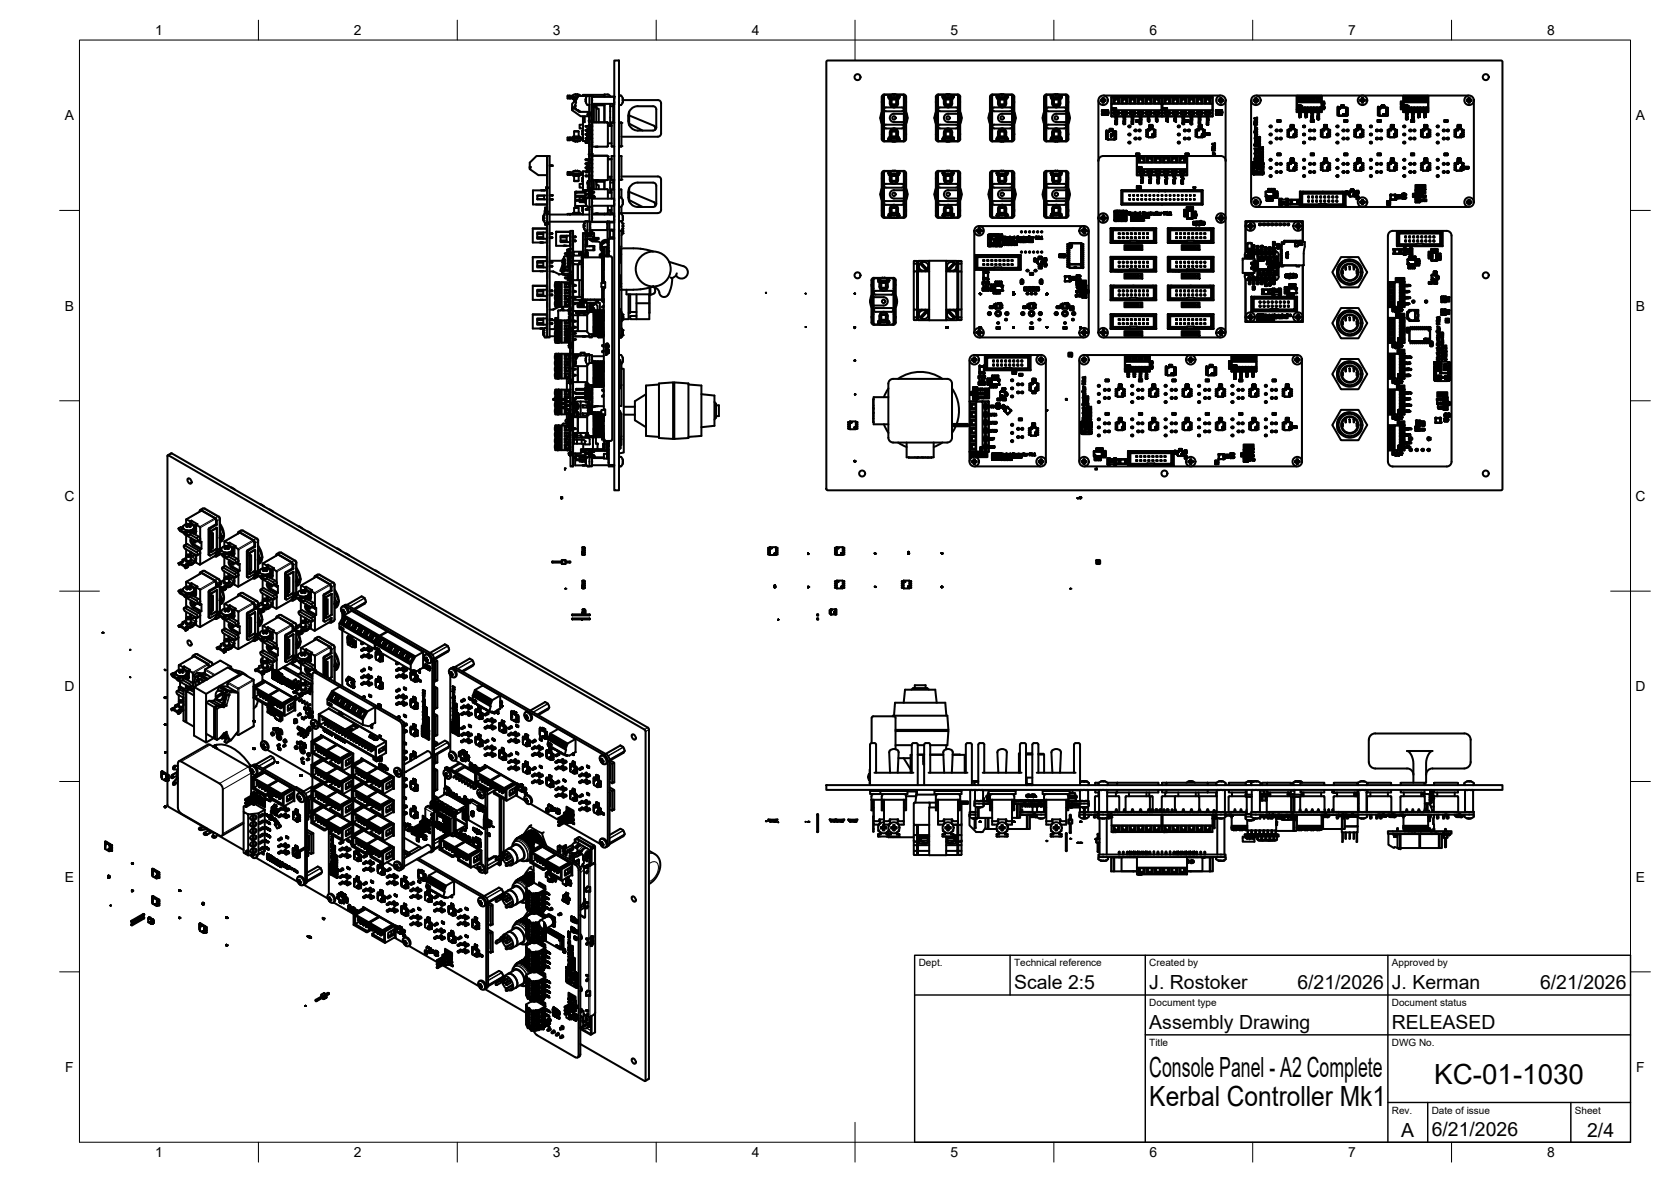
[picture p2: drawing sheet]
<svg xmlns="http://www.w3.org/2000/svg" width="420mm" height="297mm" viewBox="0 0 420 297" stroke-linecap="round" stroke-linejoin="round" font-family="sans-serif">
<defs><g id="words">
<g font-size="7">
<text x="289" y="270.6">Console Panel - A2 Complete</text>
<text x="360.6" y="272.3">KC-01-1030</text>
<text x="289" y="278.1">Kerbal Controller Mk1</text>
</g>
<g font-size="4.9">
<text x="255" y="248.5">Scale 2:5</text>
<text x="289" y="248.5">J. Rostoker</text>
<text x="326.2" y="248.5">6/21/2026</text>
<text x="350" y="248.5">J. Kerman</text>
<text x="387.2" y="248.5">6/21/2026</text>
<text x="289" y="258.6">Assembly Drawing</text>
<text x="350" y="258.6">RELEASED</text>
<text x="352.3" y="285.7">A</text>
<text x="360" y="285.5">6/21/2026</text>
<text x="399.1" y="285.7">2/4</text>
</g>
<g font-size="3.5">
<text x="39" y="8.8">1</text>
<text x="89" y="8.8">2</text>
<text x="139" y="8.8">3</text>
<text x="189" y="8.8">4</text>
<text x="239" y="8.8">5</text>
<text x="289" y="8.8">6</text>
<text x="339" y="8.8">7</text>
<text x="389" y="8.8">8</text>
<text x="16.3" y="30.2">A</text>
<text x="411.3" y="30.2">A</text>
<text x="16.3" y="78">B</text>
<text x="411.3" y="78">B</text>
<text x="16.2" y="125.9">C</text>
<text x="411.2" y="125.9">C</text>
<text x="16.2" y="173.7">D</text>
<text x="411.2" y="173.7">D</text>
<text x="16.3" y="221.6">E</text>
<text x="411.3" y="221.6">E</text>
<text x="16.4" y="269.4">F</text>
<text x="411.4" y="269.4">F</text>
<text x="39" y="290.8">1</text>
<text x="89" y="290.8">2</text>
<text x="139" y="290.8">3</text>
<text x="189" y="290.8">4</text>
<text x="239" y="290.8">5</text>
<text x="289" y="290.8">6</text>
<text x="339" y="290.8">7</text>
<text x="389" y="290.8">8</text>
</g>
<g font-size="2.5">
<text x="231" y="242.9">Dept.</text>
<text x="255" y="242.9">Technical reference</text>
<text x="289" y="242.9">Created by</text>
<text x="350" y="242.9">Approved by</text>
<text x="289" y="252.8">Document type</text>
<text x="350" y="252.8">Document status</text>
<text x="289" y="262.9">Title</text>
<text x="350" y="262.9">DWG No.</text>
<text x="350" y="279.9">Rev.</text>
<text x="360" y="279.9">Date of issue</text>
<text x="396" y="279.9">Sheet</text>
</g>
</g></defs>
<!-- layer: Visible -->
<g fill="none" stroke="#000" stroke-width=".51">
<path d="M154.5 15.2h1.1v108h-1.1zM207.8 15.4l.3-.2 169.5 .1 .2 .2-.1 107.5-.3 .2h-169.5l-.1-.3zM137.6 39.2h.6v45.6h-.6zM137.6 39.2v4.9M137.6 39.2h-2.7l-1.7 1.7v1.6l2.2 1.5h2.2M142.7 24.1v.7h2.4M142.7 34.9l.1 .1M142.8 24h.5M142.8 24h-.1M142.8 24.3h.5M143.3 24.3h.1M143.3 24.1v.7v-.4h2"/>
<path d="M143.3 34.9h3.3M143.3 34.9l-.5 .1M143.5 24.3v.1M143.5 34.9v.1M143.6 34.9l1.1 .6M143.8 27.1v.3M144 24.7l.1 .2M144.1 34.4l-.1 .1M144.1 24.9l.1 .1M144.2 25h.7l-1.1 1.1v1.6l2.2 1.5h2.2M144.2 34.3l1.6 .1M144.2 34.3l-.1 .1"/>
<path d="M144.3 23.8h.1M144.3 23.8l-.7 .5M144.4 33.1h1.1M144.4 33.1l.1-.2 1 .2M144.4 25v.6M144.4 33.1v1.2M144.4 27l.7 .8M144.4 27l-.1 .2 .4 .3M144.5 26.7h.1M144.5 26.6v.1M144.6 26.5h.1M144.6 35.5h.1"/>
<path d="M144.7 23.7l-.4 .1M144.7 23.7h-.1M144.7 23.7h.1M144.7 35.5h.1M144.8 35.5h-.1M144.8 23.7h.3M144.8 35.6l.3-.2v.2M145.1 23.7h.1M145.1 35.5h.1M145.2 23.7h.1M145.2 35.5h.1M145.2 23.7l.4 .1"/>
<path d="M145.5 33.1v1.2M145.6 23.8h.1M145.6 23.8l.5 .3M145.8 34.4l.1 .1M145.8 27.9l-.2 .2-.5-.3 .2-.2 .7 .5h2.2M145.8 34.4h.1M146.3 34.9v.1M146.3 34.9l-1.1 .6M146.4 32.9v.9M146.4 33.8h.2M146.6 34.6h-3.9v.6h.6v-.5M146.6 29.2v6.2h1.6"/>
<path d="M146.6 31.3h-.9v1h.9M146.6 32.8l-.2 .1M146.6 30.7h.4M146.6 34.5h.1M146.6 34.9h.1M147 29.2v1.5M147.2 35.7h.2v.2h-.2zM147.2 31.7h.2v.2h.8M147.2 31.7v.2h.2M147.2 33.7v.2h.2M147.2 32.7l.4 .2M147.2 32.7v.2h.2"/>
<path d="M147.2 34.7h1M147.2 35.7h1M147.2 25v.4M147.2 32.7h.4M147.2 33.7h.4M147.2 31.7h.8M147.2 25.4l.1 .4M147.2 25h.1M147.3 25.4h-.1M147.3 24.6h.1M147.3 25.8h.1M147.3 24.7l-.1 .3"/>
<path d="M147.3 25.8a.52 .52 0 0 0 .3 .5 .52 .52 0 0 0 .6-.1M147.4 35.9h.8v1M147.4 34.7v.2h-.2v-.2h1M147.4 34.9h.8M147.4 35.7h.8M147.6 24.1h-2.2l-.8 1.4 .3 .2-.5 1.3M147.6 32.6v1.8M147.6 34h.1M147.6 34v.1M147.6 34.1v.1M147.6 34.1h.1M147.6 34.2h.1"/>
<path d="M147.6 34.2v.1M147.6 33.6v.3l-.4-.2M147.6 32.5l.6 .1M147.6 34.4h.2M147.6 34.4h.1M147.7 32.5l-.1 .1M147.7 24.1h-.1M147.7 24.1l-.4 .5M147.8 29h.1M147.8 28.7v.1M147.8 34.9v.1M147.8 28.1v.9"/>
<path d="M147.8 34.4v.3M147.8 34.9h.1M147.8 29l.1 .1M147.8 35h.2M147.8 34.3v.1l.1-.1M147.8 32.6v-.1l.1 .1M147.8 32.8v.3M147.8 33.3v.3M147.8 33.8v.3M147.8 32.5h-.2M147.9 29.1h.1M147.9 34.4h.3v.2"/>
<path d="M147.9 28.1v.9M147.9 32.8v.3M147.9 33.3v.3M147.9 33.8v.3M148 35h.1M148 34.9v.1M148 34.4v.2M148 34.7h.1M148 35h.2v.7M148 31.5h.2h-.2v.2h.2M148 39.9h.2h-.2v.2h.2M148 34.6v.1"/>
<path d="M148 34.7h.2M148 34.6h.2M148 24h-.3M148 28.1v.1M148 28.2v.2M148 28.5v.2M148 28.8v.1M148 29h.1M148.1 24l.1 .2M148.1 24l.1 .1M148.1 30.3l.1 .2M148.1 32.2v-.2l.1 .2"/>
<path d="M148.1 38.9v-.2l.1 .2M148.1 30.3v.2M148.1 30.3h.1M148.1 32.5h.1M148.1 30.5h.1M148.1 32h.1M148.1 38.9h.1M148.2 34.4h.1M148.2 34.4h-.1M148.2 35h-.2M148.2 34.6h.1M148.2 34.7h.1"/>
<path d="M148.2 33.8v.3M148.2 33.9h.1M148.2 33.6h.1M148.2 33.4h.1M148.2 33h.1M148.2 32.8v.3M148.2 32.9h.1M148.2 28.1l-.2 .1 .2 .2h-.2l.2 .3h-.2l.2 .2-.2 .1h.1M148.2 29h.1M148.2 24.1h.1M148.2 29l-.2 .1M148.2 24h.6v28h-.6z"/>
<path d="M148.2 31.9v.6M148.2 34.1v.6M148.2 30v1.9M148.2 39.4v.8M148.2 26.3v2.5M148.2 38.1v1.2M148.2 37v.7M148.2 37.7v.4M148.2 39.3h.1M148.2 37.7h.1M148.2 34.1h-.4v.2h.3M148.2 33.6v.5"/>
<path d="M148.2 33.6h-.4v.2h.3M148.2 33.1v.2M148.2 33.1h-.4v.2h.3M148.2 32.6v.5M148.2 32.6h-.4v.2h.3M148.2 28.4v.1M148.2 28.9v.1M148.2 34.4l-.2 .2M148.2 33.3v.3M148.2 28.7v.2M148.2 28.9v.2M148.2 29.1v.9"/>
<path d="M148.2 29.1h.1M148.2 30h.1M148.2 32.5v.1M148.2 36.9v.1M148.8 24.3h5.7M148.8 26.1h5.7M148.8 30.7v6.2M148.8 39.1v6.2M148.8 30.3v.3M148.8 38.7h.1M148.8 38.7v.3M148.8 26.3h.5v.2h-.5"/>
<path d="M148.8 26.7h.5v.2h-.5M148.8 39.1h3.9l.1 .2-.1-.2zM148.8 30.7h3.9l.1 .3-.1-.3zM148.8 35.4h.1M148.8 34.9h.1M148.8 31.9h.1M148.8 32.7h.1M148.8 34.7h.1M148.8 33.7h.1M148.8 31.1v5.4M148.8 39.5v5.4M148.8 35.9h.1"/>
<path d="M148.8 35.7h.1M148.8 31.7h.1M148.8 33.9h.1M148.8 32.9h.1M148.9 24.3v1.8M149.3 26.3h.3v.2h-.3M149.3 26.7h.3v.2h-.3M149.3 26.1v.2M149.3 26.5v.2M149.3 26.9v3.8M149.8 36.9h.5M149.9 36.9h.1"/>
<path d="M150 26.5v.7l.6 .2v3.3M150 26.4l2 .1M150 26.4v.1M150.2 36.9h.1M152 26.4h-2l-.1 4.3M152 24.1h-.1M152 26.4v4.3M152 23.9l-5.4-.1v.3M152.8 39.3v5.9l-4 .1M152.8 31v5.8l-4 .1M152.8 31.6h1M152.8 36h1"/>
<path d="M153.4 24.3l-.3-.5-1.1-.1v.6M153.4 26.1v5.5M153.4 26.7h.8M153.8 39.2h.7h-.7v6M153.8 30.8h.7h-.7v6M153.8 36.8h.7M154.4 24.3v1.8M154.5 26.3h-.3v4.5M155.6 39.2h.6zM155.6 30.8h.6zM155.6 36.8h.6M155.7 24.2a.53 .53 0 0 1 .6-.1 .53 .53 0 0 1 .3 .6v.2"/>
<path d="M156.2 39.2v6M156.2 30.8l.1 6h-.7M156.2 30.8l.1 .1M156.2 39.2l.1 .1M156.3 36.7l-.1 .1M156.3 34.4h9.1M156.3 39.3h.1M156.5 25.2h8.9a.79 .79 0 0 1 .8 .8v7.5a.79 .79 0 0 1-.8 .8M156.5 24.6h.1M156.5 25.8h.1M156.6 25.4v.1M156.6 24.9v.5"/>
<path d="M156.6 25.5a.79 .79 0 0 1-.9 .8v-.1M158.2 28.1v3.4M158.2 29l6.2 2.6M158.2 31.1l3.4 1.7M160.4 26.7h3.8a.79 .79 0 0 1 .8 .8M160.4 26.7a2.4 2.4 0 0 0-2.4 2.4 2.88 2.88 0 0 0 1.8 3.7h.6M164.4 31.6l.3 .5v.5M165 27.5v4.5a.79 .79 0 0 1-.8 .8h-3.8M221.7 29l-.3 .6 .3 .7M221.7 33.8h.3M221.7 25.5h.3M221.7 28.1l-.3 1.5 .3 1.5"/>
<path d="M222 25.5v9.5l.3 .2M222 25.5v-1.2l.3-.2v11.1l.2 .2h1.5M222 26.4h.3M222 32.8h.3M222 32.1h.3M222 27.4h.3M222 31.9h.3M222 27.2h.3M222.7 31.3h4.1a.48 .48 0 0 1 .5 .5 .48 .48 0 0 1-.5 .5M222.7 27h4.1a.48 .48 0 0 1 .5 .5 .48 .48 0 0 1-.5 .4l-4.1 .1M222.7 32.3h4.1M222.7 31.3a.48 .48 0 0 0-.4 .5 .48 .48 0 0 0 .4 .5"/>
<path d="M222.7 27a.48 .48 0 0 0-.4 .5 .48 .48 0 0 0 .4 .4M223.4 24.3l.1 .1M223.4 34.9v.1M223.4 24.3h.1M223.4 35l.1 .1M223.4 35l.2 .2M223.4 24.2v.1M223.5 24.4v.4h2.6v-.4M223.5 34.9v-.3h2.6v.3M223.5 34.9l-.1 .1M223.5 24.4h.1M223.5 34.9h.1"/>
<path d="M223.5 24.2h-.1M223.7 35.2l.8 .3M223.7 23.8v.2M223.7 24.8v1.1a1.05 1.05 0 0 0 1.1 1.1 1.05 1.05 0 0 0 1-1.1M223.7 35.4h.1M223.7 35.3v.1M223.8 24.8v1.1a.94 .94 0 0 0 1 1 .94 .94 0 0 0 .9-.9v-1.2M223.8 34.6v-1.3a.94 .94 0 0 1 1-.9 .94 .94 0 0 1 .9 .9v1.3M223.8 24.7a1.45 1.45 0 0 0 1.8 .2l.1-.2M223.9 34.4h.1M224 34.4h1.6M224 34.4l-.2 .1"/>
<path d="M224 24.4l-.4-.4-.2 .3 .7 .4M224 34.9l-.4 .3M224 34.9h1.5M224 24.3h1.5M224 23.8h-1.5l-.2 .2M224.1 34.5l-.7 .5M224.1 23.8h.1M224.1 23.8l-.4 .2M224.2 26.2h1.1M224.2 33.1h1.1M224.2 33.1l.1-.2 1 .2M224.2 25v1.2"/>
<path d="M224.2 33.1v1.2M224.4 23.7l-2.3 .1-.4 .5v10.7l.4 .5h2.3M224.5 35.5h.1M224.5 26.3h.6M224.5 32.9h.6M224.5 23.7l-.4 .1M224.5 23.7h.1M224.6 23.7h.1M224.6 35.5h.1M224.6 35.5h.3M224.9 35.5v.1M224.9 35.4l-.3 .2"/>
<path d="M224.9 23.8l-.3-.1 .3 .1M225 23.7h.1M225 35.5h.1M225.1 35.5h-.1M225.1 23.7l.4 .1M225.1 23.7h2.1l.5 .2 .1 .4v1.2h-.3M225.3 25v1.2h-1.1M225.3 33.1v1.2M225.4 23.8h.1M225.5 23.8l.4 .2M225.5 35.4l-.4 .1M225.5 34.5l.7 .5"/>
<path d="M225.5 23.8h1.6M225.5 35.4h1.6M225.5 34.9l.4 .3 .3-.2M225.6 34.4l.1 .1M225.6 34.4h.1M225.8 23.9v.1M225.8 24.8v1.2M225.8 33.3v1.3M225.8 35.3v.1M225.8 35.4h.1M225.8 33.3a1.05 1.05 0 0 0-1-1 1.05 1.05 0 0 0-1.1 1v1.3M225.9 23.8l-.1 .1"/>
<path d="M225.9 35.2l-.4 .2M226.1 24.4h.1M226.1 34.9h.1M226.1 34.9l.1 .1M226.1 24.2h.1M226.1 35v.1M226.2 35h-.1M226.2 24.3h.1M226.2 24.3l-.7 .4M226.2 24.3l-.3-.3-.4 .4M226.2 24.3l-.1 .1M226.2 34.9v.1"/>
<path d="M227.1 23.8l.2 .2M227.3 28.6h-2.5a1.04 1.04 0 0 0-1.1 1 1.04 1.04 0 0 0 1.1 1.1h2.5M227.3 24.1v11.1M227.3 26.4h.2M227.3 32.8h.2M227.3 32.1h.2M227.3 27.4h.2M227.3 31.9h.2M227.3 27.2h.2M227.3 24.1l.2 .2v1.2M227.3 35.2l-.2 .2M227.5 33.8v1.1l-.2 .3"/>
<path d="M227.5 25.5v8.3h.3v-8.3M227.8 28.1l.4 1.5-.4 1.5M227.8 29l.4 .6-.4 .7M227.8 33.8v1.4l-.3 .3h-2.4M235.3 29l-.3 .6 .3 .7M235.3 33.8h.3M235.3 25.5h.3M235.3 28.1l-.3 1.5 .3 1.5M235.6 25.5v9.5l.3 .2M235.6 25.5v-1.2l.3-.2v11.1l.2 .2M235.6 26.4h.3M235.6 32.8h.3"/>
<path d="M235.6 32.1h.3M235.6 27.4h.3M235.6 31.9h.3M235.6 27.2h.3M235.9 27.2l.4-.2h4.1a.48 .48 0 0 1 .5 .5 .48 .48 0 0 1-.5 .4h-4a.48 .48 0 0 1-.5-.7zM236.1 23.8h1.5M236.1 35.4h1.5M236.1 23.8l-.2 .2M236.3 32.3h4.1M236.4 32.3a.47 .47 0 0 1-.5-.5 .47 .47 0 0 1 .4-.5h4.1a.48 .48 0 0 1 .5 .5 .48 .48 0 0 1-.5 .5M237 24.3l.1 .5h2.6l.1-.5M237 35l.1-.4h2.6l.1 .4"/>
<path d="M237 35l.2 .2M237 34.9v.1M237 24.3h.1M237 35l.1 .1M237.1 24.2l-.1 .1M237.3 35.2l.8 .3M237.3 23.8v.2M237.3 35.4h.1M237.3 24.8v1.2M237.3 33.3v1.3M237.3 35.3v.1M237.3 33.3a1.05 1.05 0 0 1 1.1-1 1.05 1.05 0 0 1 1 1v1.3"/>
<path d="M237.4 24.8v1.1a.93 .93 0 0 0 1 1 .93 .93 0 0 0 .9-.9v-1.2M237.4 34.6v-1.3a.93 .93 0 0 1 1-.9 .93 .93 0 0 1 .9 .9v1.3M237.4 24.7a1.51 1.51 0 0 0 1.8 .2l.1-.2M237.6 34.4h1.6M237.6 34.4l-.2 .1M237.6 34.4h.1M237.6 24.4l-.4-.4-.2 .3 .7 .4M237.6 34.9l-.4 .3M237.6 24.3h1.5M237.6 34.9h1.5M237.7 34.5l-.7 .5M237.7 23.8h.1"/>
<path d="M237.8 26.2h1.1M237.8 33.1h1.1M237.8 33.1l.1-.2 1 .2M237.8 25v1.2M237.8 33.1v1.2M238 23.7l-2.3 .1-.4 .5 .1 10.9 .5 .3h2.1M238.1 35.5h.1M238.1 32.9h.6M238.1 26.3h.6M238.1 23.7l-.8 .3M238.1 23.7h.1M238.2 35.5h.3"/>
<path d="M238.2 35.5v.1M238.2 35.5h.1M238.2 35.4h.4l-.1 .2M238.2 23.8l.3-.1-.3 .1M238.5 35.5h.1M238.6 23.7h-.1M238.6 23.7l.5 .1M238.7 23.7h2.1l.5 .2 .1 1.6h-.3M238.9 25v1.2h-1.1M238.9 33.1v1.2M239 23.8h.1M239.1 23.8l.4 .2"/>
<path d="M239.1 34.5l.7 .5M239.1 23.8h1.6l.2 .2M239.1 34.9l.4 .3 .3-.2M239.2 34.4h.1M239.2 34.4l.1 .1M239.4 24.8v1.1a1.05 1.05 0 0 1-1 1.1 1.05 1.05 0 0 1-1.1-1.1M239.4 35.3l.1 .1M239.5 23.8l-.1 .2M239.5 35.2l-.9 .3M239.7 24.2h.1M239.7 24.2l.1 .1M239.8 35l-.1 .1"/>
<path d="M239.8 24.3h.1M239.8 24.3l-.7 .4M239.8 24.3l-.3-.3-.4 .4M239.8 34.9v.1M240.9 28.6h-2.5a1.04 1.04 0 0 0-1.1 1 1.04 1.04 0 0 0 1.1 1.1h2.5M240.9 26.4h.2M240.9 32.8h.2M240.9 32.1h.2M240.9 27.4h.2M240.9 31.9h.2M240.9 27.2h.2M241.1 33.8v1.1l-.2 .3"/>
<path d="M241.1 25.5v-1.2l-.2-.2v11.1l-.2 .2h-1.6M241.1 25.5v8.3h.3v-8.3M241.4 29l.4 .6-.4 .7M241.4 33.8v1.4l-.3 .3h-2.4M241.4 28.1l.4 1.5-.4 1.5M248.9 29l-.3 .6 .3 .7M248.9 33.8h.3M248.9 25.5h.3M248.9 28.1l-.3 1.5 .3 1.5M249.2 25.5v9.5l.3 .2M249.2 25.5v-1.2l.3-.2v11.1l.2 .2h1.5M249.2 26.4h.3"/>
<path d="M249.2 32.8h.3M249.2 32.1h.3M249.2 27.4h.3M249.2 31.9h.3M249.2 27.2h.3M250 31.3h4a.48 .48 0 0 1 .5 .5 .48 .48 0 0 1-.5 .5M250 27h4a.48 .48 0 0 1 .5 .5 .48 .48 0 0 1-.5 .4l-4 .1M250 32.3h4M250 31.3a.48 .48 0 0 0-.5 .5 .48 .48 0 0 0 .5 .5M250 27a.48 .48 0 0 0-.5 .5 .48 .48 0 0 0 .5 .4M250.6 24.3l.1 .1M250.6 35l.1 .1"/>
<path d="M250.6 35l.2 .2M250.6 24.2v.1M250.7 34.9l-.1 .1M250.7 24.4h.1M250.7 34.9h.1M250.7 24.2h-.1M250.9 35.2l.9 .3M250.9 23.8v.2M250.9 24.8v1.1a1.05 1.05 0 0 0 1.1 1.1 1.05 1.05 0 0 0 1-1.1v-1.1M250.9 35.3v.1M250.9 34.6v-1.3a1.05 1.05 0 0 1 1.1-1 1.05 1.05 0 0 1 1 1v1.3M251 24.8v1.2"/>
<path d="M251 33.3v1.3M251 33.3a.94 .94 0 0 1 1-.9 .94 .94 0 0 1 .9 .9v1.3M251 24.7l.2 .1M251.1 24.9h.1M251.1 34.4h.1M251.2 24.9l.1 .1h1.4M251.2 24.4l-.4-.4-.2 .3 .7 .4M251.2 34.9l-.4 .3M251.2 24.3l1.5 .1M251.2 23.8h-1.5l-.2 .2M251.3 34.5l-.7 .5M251.3 23.8h.1"/>
<path d="M251.3 23.8l-.4 .2M251.4 26.2h1.1M251.4 33.1h1.1M251.4 33.1l.1-.2 1 .2M251.4 25v1.2M251.4 33.1v1.2M251.6 23.7l-2.3 .1-.4 .5 .1 10.9 .5 .3h2.1M251.7 26.3h.6M251.7 32.9h.6M251.8 23.7h.1M251.8 35.5h.1M251.8 23.7l.3 .1z"/>
<path d="M251.8 35.6l.3-.2v.2M251.8 35.5h.3M251.8 23.7l-.5 .1M252 28.6h2.4M252 30.7h2.4M252 28.6a1.05 1.05 0 0 0-1.1 1 1.05 1.05 0 0 0 1.1 1.1M252.2 35.5h.1M252.2 23.7h.1M252.3 23.7h.1M252.3 23.7l.4 .1M252.3 35.5h.1M252.3 35.5h2.1"/>
<path d="M252.3 23.7h2.1M252.5 25v1.2h-1.1M252.5 33.1v1.2M252.6 23.8h.1M252.6 23.8l.5 .2M252.7 34.3h-.7a.69 .69 0 0 0-1 .2M252.7 34.9h-1.5M252.7 34.5l.7 .5M252.7 34.9h.1M252.7 34.3l.1 .1M252.7 23.8h1.6l.2 .2M252.7 34.9l.4 .3 .3-.2"/>
<path d="M252.7 24.3v.1M252.8 34.4h.1M252.8 34.4l.1 .1M252.9 24.8v1.2a.94 .94 0 0 1-.9 .9 .94 .94 0 0 1-1-1M252.9 24.7l-.2 .3M253 35.3l.1 .1M253.1 23.8l-.1 .2M253.1 35.2l-.8 .3M253.3 34.6h-2.6v.3M253.3 34.6h.1M253.3 34.6l.1 .4M253.3 24.2l.1 .1"/>
<path d="M253.4 35l-.1 .1M253.4 24.3h.1M253.4 24.3l-.1 .5h-2.6v-.4M253.4 24.3l-.7 .4M253.4 24.3l-.3-.3-.4 .4M253.4 34.9v.1M254.4 23.7l.5 .2 .1 .4v1.2h-.3M254.4 30.7h.1M254.5 28.6h-.1M254.5 26.4h.2M254.5 32.8h.2M254.5 32.1h.2"/>
<path d="M254.5 27.4h.2M254.5 31.9h.2M254.5 27.2h.2M254.7 33.8v1.1l-.2 .3M254.7 25.5v-1.2l-.2-.2v11.1l-.2 .2h-1.6M254.7 25.5v8.3h.3v-8.3M255 28.1l.4 1.5-.4 1.5M255 29l.4 .6-.4 .7M255 33.8v1.4l-.6 .3M262.5 29l-.3 .6 .3 .7M262.5 33.8h.3M262.5 25.5h.3"/>
<path d="M262.5 28.1l-.3 1.5 .3 1.5M262.8 25.5v9.5l.3 .2M262.8 25.5v-1.2l.3-.2v11.1l.2 .2h1.5M262.8 26.4h.3M262.8 32.8h.3M262.8 32.1h.3M262.8 27.4h.3M262.8 31.9h.3M262.8 27.2h.3M263.1 35.5h2.1M263.1 23.7h2.1M263.1 23.7l-.4 .2-.2 .4v10.7l.2 .4 .4 .1"/>
<path d="M263.1 27.2l.4-.2h4.1a.48 .48 0 0 1 .5 .5 .48 .48 0 0 1-.5 .4h-4a.48 .48 0 0 1-.5-.7zM263.5 32.3h4.1M263.6 32.3a.47 .47 0 0 1-.5-.5 .47 .47 0 0 1 .4-.5h4.1a.48 .48 0 0 1 .5 .5 .48 .48 0 0 1-.5 .5M264.2 24.3l.1 .5h2.6v-.4M264.2 35l.2 .2M264.2 34.9v.1M264.2 24.3h.1M264.2 35l.1 .1M264.2 24.2v.1M264.3 24.2h-.1M264.5 35.2l.9 .3M264.5 23.8v.2"/>
<path d="M264.5 24.8v1.1a1.05 1.05 0 0 0 1.1 1.1 1.05 1.05 0 0 0 1-1.1M264.5 35.4h.1M264.5 35.3v.1M264.6 24.8v1.1a.94 .94 0 0 0 1 1 .94 .94 0 0 0 .9-.9v-1.2M264.6 34.6v-1.3a.94 .94 0 0 1 1-.9 .94 .94 0 0 1 .9 .9v1.3M264.6 24.7a1.51 1.51 0 0 0 1.8 .2l.1-.2M264.8 34.4l-.2 .1M264.8 34.4h.1M264.8 34.4h1.6M264.8 24.4l-.4-.4-.2 .3 .7 .4M264.8 34.9l-.4 .3M264.8 24.3l.1 .1"/>
<path d="M264.8 23.8h-1.5l-.2 .2M264.9 34.9h1.4M264.9 34.5l-.7 .5M264.9 23.8h.1M264.9 23.8l-.4 .2M265 26.2h1.1M265 33.1h1.1M265 33.1l.1-.2 1 .2M265 25v1.2M265 33.1v1.2M265.3 26.3h.6M265.3 32.9h.6"/>
<path d="M265.4 23.7l-.5 .1M265.4 23.7h.1M265.4 35.5h.1M265.4 23.7l.4 .1zM265.4 35.6l.4-.2-.1 .2M265.4 35.5h.3M265.8 23.7h.1M265.8 35.5h.1M265.9 35.5h-.1M265.9 23.7l.4 .1M265.9 23.7l2.4 .1 .3 .5M266.1 25v1.2h-1.1"/>
<path d="M266.1 33.1v1.2M266.2 23.8h.1M266.3 23.8l.4 .2M266.3 34.5l.7 .5M266.3 23.8h1.6l.2 .2M266.3 34.9l.4 .3 .3-.2M266.3 24.3l-1.4 .1M266.4 34.4h.1M266.4 34.4l.1 .1M266.6 23.9v.1M266.6 24.8v1.2M266.6 33.3v1.3"/>
<path d="M266.6 35.3v.1M266.6 35.4h.1M266.6 33.3a1.05 1.05 0 0 0-1-1 1.05 1.05 0 0 0-1.1 1v1.3M266.7 23.8l-.1 .1M266.7 35.2l-.4 .2M266.9 24.4h.1M266.9 34.9h.1M266.9 34.9v-.3h-2.6l-.1 .4M266.9 34.9l.1 .1M266.9 24.2h.1M266.9 24.2l.1 .1M267 24.3l-.7 .4"/>
<path d="M267 24.3l-.3-.3-.4 .4M267 24.3l-.1 .1M267 35l-.1 .1M267 24.3h.1M267 34.9v.1M268.1 28.6h-2.5a1.04 1.04 0 0 0-1.1 1 1.04 1.04 0 0 0 1.1 1.1h2.5M268.1 26.4h.2M268.1 32.8h.2M268.1 32.1h.2M268.1 27.4h.2M268.1 31.9h.2M268.1 27.2h.2"/>
<path d="M268.3 24.3v1.2M268.3 25.5v8.3h.3v-8.3M268.3 33.8v1.2M268.3 24.3l-.2-.2v11.1l-.2 .2h-1.6M268.3 34.9l-.2 .3M268.6 24.3v1.2h-.3M268.6 29l.3 .5M268.6 33.8v1.2M268.6 28.1l.4 1.5-.4 1.5M268.6 34.9l-.3 .6h-2.4l.4-.1M268.9 29.7l-.3 .6M269 29.5v.2"/>
<path d="M276.2 25.3v29.4M277 25.3l.3 .3M277 25.3l-.2 .1M277 25.1v.2M277.1 27.7v.4M277.1 28.4v.5M277.1 28.4v.4h1.5v-.3M277.1 28.1v-.4h1.5v.4M277.1 28.8h.1M277.1 27.7h1.5M277.1 25.3v.1M277.1 28.9h1.5"/>
<path d="M277.1 27.7h.1M277.2 25v.1M277.2 27.9l.1 .2M277.2 27.9h.3l-.1 .2M277.2 28.1h1.3v.4h-1.3zM277.2 28v.1M277.2 28.5v.1M277.2 25.3v.1M277.2 24.9h.1M277.2 24.9l-.4 .3 .4 .3M277.2 25.5v.3M277.2 24.7v.2"/>
<path d="M277.3 25.6l-.1 .2h.3M277.3 24.8l-.1 .3-.4-.1M277.3 25.5h-.1M277.3 28.5l-.1 .1M277.4 39.2h8.4M277.4 39.2a1.2 1.2 0 0 0-1.2 1.2M277.4 28.5l.1 .1h-.3M277.5 25.6v.2M277.5 24.9l.1 .1M277.5 25.5h.1M277.5 24.8h-.2M277.5 25.6h-.2"/>
<path d="M277.5 28v.1M277.5 28.5v.1M277.5 24h29.4M277.5 24.6v.3M277.5 25.3l.1 .1M277.5 24.7v.2M277.5 24.6h-.3l.1 .2M277.5 25.5v.3M277.6 25.4l-.1 .1M277.6 25h.3M277.6 27.9v.2zM277.6 27.9l.2 .1"/>
<path d="M277.6 28.5v.1zM277.7 25.4l-.2 .2M277.7 25.3h.1M277.7 25.3l.2 .1M277.7 25.1v.2M277.8 28.6h-.2M277.9 27.9v.2M277.9 27.9l.2 .1M277.9 28v.1M277.9 28.5v.1M277.9 25.3l-.3 .1M277.9 25.1h-.4"/>
<path d="M277.9 25.1v.3M278.1 34.9l.4 .1zM278.1 34.6l.4 .1zM278.1 34.1l.4 .1zM278.1 33.8l.4 .1zM278.1 33.6l.4 .1zM278.1 33.3l.4 .1zM278.1 33.1h.4zM278.1 28.6h-.2M278.2 27.9l.1 .2M278.2 27.9h.3l-.1 .2M278.2 28.5v.1"/>
<path d="M278.2 28v.1M278.3 28.5l-.1 .1M278.4 28.5l.1 .1h-.3M278.5 34.4h-.4h.4M278.5 28.3h.1M278.5 28.2v.1M278.5 28.2h.1M278.5 28.3v.1M278.5 28v.1M278.5 28.5v.1M278.5 33v2M278.5 33h1.7v2h-1.7"/>
<path d="M278.6 28.4v.5M278.6 27.7v.4M278.6 33h.1M278.6 35h.1M278.6 35h1.5M279 32.5v.3M279 32.7h.1M279 32.7l.1 .1M279 32.5h.1M279.1 32.7h.1M279.1 32.7v.1M279.1 32.5h.1"/>
<path d="M279.1 32.8h.2h-.2M279.1 32.4h.2h-.2M279.1 32.4v.1M279.1 32.4h.1M279.1 32.4l-.1 .1M279.1 32.8h.1M279.3 32.7h.2M279.3 32.5h.1M279.3 32.5h.2M279.3 32.5v.2M279.3 32.7h.1M279.4 34.3h.1"/>
<path d="M279.4 34.2h.1M279.3 34.1l.1 .1zM279.3 33.9h.1zM279.3 33.7l.1 .1zM279.4 33.7h.1M279.3 34.3h.1M279.4 32.7h.1M279.4 34.1h.1M279.5 32.5v.2M279.5 32.5h.1M279.5 26.1h12.6v1.6h-12.6zM279.5 26.1v-1.7h12.6v1.7"/>
<path d="M279.5 27.7v1.5h12.6v-1.5M279.7 32.8h-.3h.3M279.7 32.4h-.3l.4 .1M279.7 32.8h.1M279.7 27.3h.1M279.7 32.5v.3M279.7 32.5h.1M279.7 32.7h.1M279.7 27.2h.1M279.8 27.3h.1M279.8 27.4h.1M279.8 27.2h.1"/>
<path d="M279.9 27.4h.1M279.9 27.2h.1M279.9 33.6h.1M279.9 27.3v.1M279.9 33.5h.1M279.9 33.7h.1M279.9 33.5v.1M279.9 33.5l.1 .1M279.9 33.8h.1M279.9 33.2l.1 .2v-.1M279.9 33.3h.1M279.9 24.5v1.5h1.6v-1.5"/>
<path d="M279.9 28.3h1.6M279.9 28.3h.1M279.9 28.3a.95 .95 0 0 0 1.6 0M279.9 33.2h.1M279.9 27.3h.1M280 33.6h.1M280 33.8h.1M280 27.1h.1M280 33.6h-.1M280 33.5h.1M280 28.3a.81 .81 0 0 1 .8-.3 .81 .81 0 0 1 .6 .6 .81 .81 0 0 1-.8 .3 .81 .81 0 0 1-.6-.6zM280 33.7h.1"/>
<path d="M280 27.3h.1M280 28.3h1.4M280 27.2h.1M280 28.2h1.4M280.1 33.2h.1M280 33.5l.1 .1M280 33.6v.1M280 33.3v.1M280 33.5v.1M280.1 33.7h.1M280 33.2h.1M280 33.2v.1"/>
<path d="M280.1 27.4h.1M280.1 33.3v.1M280.1 27.3h.1M280.1 33.4h-.1M280.1 27.2h.1M280.1 33.6v.1M280.1 33.5v.1M280.1 27.3v.1M280.1 33h-1.5M280.1 33h.1M280.1 35h.1M280.2 24.9l-.3-.4h1.6l-.3 .4h-1v1.1"/>
<path d="M280.2 25h1M280.2 34.9h.4l-.4 .1M280.2 34.6l.4 .1zM280.2 34.4h.4zM280.2 34.1l.4 .1zM280.2 33.8l.4 .1zM280.2 33.6l.4 .1zM280.2 33.3l.4 .1zM280.2 33l.4 .1h-.4M280.2 26v-1h.9v1M280.5 31v.2l.2-.1 .1 .1 .1-.2v.2h-.4zM280.5 30.6l.2 .2 .2-.2v.2h-.2l-.2-.2v.3z"/>
<path d="M280.5 29.3h.4v.3l-.4 .1zM280.5 29.9h.3l.1-.2v.4zM280.5 30.1h.4l-.4 .3 .4 .1h-.4l.3-.3zM280.5 29.4h.2l-.1 .2zM280.5 27.2h.1M280.5 27.4h.1M280.6 27.4v-.2h-.2h.2l-.1 .2-.2-.2 .2 .2M280.7 29.4l.1 .2zM281.2 24.9v1.1M281.5 28.3h.1M282 24.5v1.5h1.5v-1.5M282 28.3h.1"/>
<path d="M282 28.3h1.5M282 28.3a.95 .95 0 0 0 1.5 0M282 28.3a.81 .81 0 0 1 .9-.3 .81 .81 0 0 1 .6 .6 .81 .81 0 0 1-.9 .3 .81 .81 0 0 1-.6-.6zM282 28.3h1.4M282 28.2h1.4M282.2 24.9l-.2-.4h1.5l-.2 .4h-1.1v1.1M282.2 25h1.1M282.3 26v-1h.9v1M282.5 30.6l.2 .2 .2-.2v.2h-.2l-.2-.2v.3zM282.5 31l.3 .2 .1-.2v.2l-.4-.2v.2zM282.5 29.3h.4v.3l-.4 .1zM282.5 29.9h.4v-.2v.4z"/>
<path d="M282.5 30.1h.4l-.3 .3 .3 .1h-.4l.4-.3zM282.5 29.4h.2v.2zM282.7 29.4l.2 .2zM283.3 24.9v1.1M283.5 28.3h.1M283.8 31.7h.4v.2h-.4zM283.8 33.7h.4v.2h-.4zM283.8 35.7h.3v.2h-.3v-.2v.2M283.8 31.7v.2M283.8 33.7v.2M284 24.5v1.5h1.5v-1.5M284 28.3h.1"/>
<path d="M284 28.3h1.5M284 28.3a.95 .95 0 0 0 1.5 0M284 28.3a.81 .81 0 0 1 .9-.3 .81 .81 0 0 1 .6 .6 .81 .81 0 0 1-.9 .3 .81 .81 0 0 1-.6-.6zM284.1 28.2h1.4M284.1 35.7v.2M284.1 31.7v.2M284.1 33.7v.2M284.2 24.9l-.2-.4h1.5l-.2 .4h-1.1v1.1M284.2 25h1.1M284.3 26v-1h.9v1M284.5 30.6l.3 .2 .1-.2 .1 .2h-.2l-.2-.2-.1 .3zM284.5 31l.5 .1-.5 .1z"/>
<path d="M284.5 29.3h.5l-.1 .3-.3 .1zM284.5 29.9h.4l.1-.2v.4zM284.5 30.1h.5l-.4 .3 .4 .1h-.5l.4-.3zM284.6 29.4h.1v.2zM284.8 29.4l.1 .2zM285.3 24.9v1.1M285.3 32.7h.4v.2h-.4zM285.3 34.7h.4v.2h-.4zM285.4 32.7v.2M285.4 34.7v.2M285.5 28.3h.1M285.6 32.7v.2"/>
<path d="M285.6 34.7v.2M285.7 30.2v.4h.3M285.9 39.2v4.9h12.6v-4.9M285.9 38.7h.4v.2h-.4zM286 30.3v.2M286 30.5h.2v-.2h-.2v.2h.2M286 38.7h.2v.2h-.2zM286 30.3h.1M286 30.5h.1M286 38.9h.1M286 30.3h.2M286 38.6h-.3v.4h.3"/>
<path d="M286 30.2h-.3M286 30.2h-.3v.4h.3M286 39h.1M286 38.6h.1M286 30.6h.1M286 30.2h.1M286 24.5v1.5h1.5v-1.5M286 28.3h1.6M286 28.3h.1M286 28.3a.95 .95 0 0 0 1.6 0M286.1 28.3a.81 .81 0 0 1 .8-.3 .81 .81 0 0 1 .6 .6 .81 .81 0 0 1-.8 .3 .81 .81 0 0 1-.6-.6zM286.1 28.3h1.4"/>
<path d="M286.1 30.5h.1M286.1 38.9h.1M286.1 28.2h1.4M286.2 30.5h.1M286.2 38.9h.1M286.2 38.6h.3l-.1 .4h-.2h.2v-.4zM286.2 30.3v.2M286.2 30.3h.1M286.3 24.9l-.3-.4h1.5l-.2 .4h-1v1.1M286.3 25h1M286.3 34.7l.1 .2zM286.3 32.7h.4v.2h-.4z"/>
<path d="M286.3 39.3v1.5h1.5v-1.5M286.3 26v-1h.9v1M286.4 34.9h.3v-.2v.2M286.4 32.7v.2M286.4 34.7h.3M286.5 30.2h-.3h.2v.4h-.2h.3v-.4M286.6 30.6l.2 .2 .2-.2v.2h-.2l-.2-.2v.3zM286.6 29.3h.4v.3l-.4 .1zM286.6 29.9h.3l.1-.2v.4zM286.6 30.1h.4l-.4 .3 .4 .1h-.4l.3-.3zM286.6 39.7l-.3-.4h1.5l-.2 .4h-1v1.1M286.6 39.8h1"/>
<path d="M286.6 31l.4 .1-.4 .1zM286.6 29.4h.2l-.1 .2zM286.7 32.7v.2M286.8 29.4l.1 .2zM287.3 24.9v1.1M287.6 28.3h.1M287.6 39.7v1.1M288.1 24.5h1.5v1.5h-1.5zM288.1 24.5l.2 .4h1l.3-.4M288.1 28.3h1.5M288.1 28.3h.1M288.1 28.3a.95 .95 0 0 0 1.5 0"/>
<path d="M288.1 28.3a.81 .81 0 0 1 .8-.3 .81 .81 0 0 1 .7 .6 .81 .81 0 0 1-.9 .3 .81 .81 0 0 1-.6-.6zM288.1 28.3h1.4M288.1 28.2h1.4M288.3 24.9v1.1M288.3 25h1M288.4 34.3l.3 .1M288.4 34.1l-.2 .2v-.2h.4M288.4 33.6l-.2 .2v-.2h.4M288.4 33.8h.2M288.4 33.1l-.2 .2v-.2h.4M288.4 33.3h.2M288.4 32.6l-.2 .2v-.2h.4"/>
<path d="M288.4 32.8h.2M288.4 39.3v1.5h1.5v-1.5M288.4 26v-1h.9v1M288.6 29.9v.2l.4-.2v.2v-.2l-.4 .2zM288.6 30.3l.4-.1-.4 .2 .4 .2zM288.6 32.6l.1 1.8M288.6 39.7l-.2-.4h1.5l-.3 .4h-1v1.1M288.6 39.8h1M288.7 34.4h1.4M288.7 32.5l-.1 .1M288.7 32.5h.1M288.7 34.4v.1"/>
<path d="M288.7 34.5h1.3M288.8 29.3l.2 .2-.2 .2-.2-.1zM289 31.9v.4h.3h-.3v-.3h.3M289 31.5v.3M289 31.9h.1M289 31.7h.1M289 31.5h.1M289 31.7l.1 .1M289.1 31.5v.3M289.1 31.7h.1M289.1 31.5h.1M289.1 31.7v.1"/>
<path d="M289.1 31.8h.2M289.1 31.4h.2l-.2 .1M289.1 31.9h.2M289.1 31.4v.1M289.1 31.4h.1M289.1 31.8h.1M289.1 31.4l-.1 .1M289.1 32.4l-.4 .1M289.2 32.5h.1M289.3 32v.2M289.3 32h.2v.2h-.2v-.2h.2M289.3 31.7h.3"/>
<path d="M289.3 32v.1M289.3 32.2h.2M289.3 31.5v.2M289.3 32h.1M289.3 31.9h-.3M289.3 31.7h.1M289.4 32h.1M289.3 24.9v1.1M289.4 31.7h.1M289.5 31.9h.2M289.5 32h.2v.3h-.2l.3 .1M289.5 31.9h.3"/>
<path d="M289.5 32v.2M289.5 32v.1M289.5 31.5v.2M289.6 31.5h-.4l.1 .2M289.6 32.5h.1M289.6 31.5v.2M289.6 28.3h.1M289.6 32.4l.4 .1M289.6 32.4v.1M289.6 39.7v1.1M289.7 31.8h-.2M289.7 31.8h.1"/>
<path d="M289.7 31.5v.3M289.7 31.7v.1M289.7 31.5h.1M289.7 31.7h.1M289.8 31.5v.3M289.8 31.9v.4M289.8 31.5h.1M289.8 31.5l-.4-.1 .3 .1M289.8 31.7l-.1 .1M289.8 31.7h.1M289.8 34.1h.1M289.8 34h.1"/>
<path d="M289.8 34.1v.1M289.8 34.3h.1M289.8 33.7h.1M289.8 34.2h.1M289.8 34.1l.1 .1M289.8 33.8v.1M289.8 34v.1M289.8 33.6v.2M289.8 33.9h.1M289.9 34.2h.1M289.9 33.7h-.1M289.9 33.6v.1"/>
<path d="M289.9 33.6l-.1 .1M289.9 34.1h.1M289.9 34h.1M289.9 33.7h.1M289.9 33.7l-.1 .2M289.9 33.9h.1M290 34h-.1M290 34.1h.1M290 33.7l-.1 .1M290 32.5h.1M290 34.4v.1M290.1 32.5l-1.5 .1"/>
<path d="M290.1 32.5l.1 1.9M290.1 24.5h1.5v1.5h-1.5zM290.1 24.5l.2 .4v1.1M290.1 28.3h1.5M290.1 28.3h.1M290.1 28.3a.95 .95 0 0 0 1.5 0M290.1 28.3a.81 .81 0 0 1 .9-.3 .81 .81 0 0 1 .6 .6 .81 .81 0 0 1-.9 .3 .81 .81 0 0 1-.6-.6zM290.2 34.1h.4v.2h-.2v-.2M290.2 33.6h.4v.2h-.2v-.2M290.2 33.8h.2M290.2 33.1h.4v.2h-.2v-.2M290.2 33.3h.2"/>
<path d="M290.2 32.6h.4v.2h-.2v-.2M290.2 32.8h.2M290.2 28.2h1.3M290.3 25h1.1M290.3 24.9h1.1M290.4 34.3l-.3 .1M290.4 39.3v1.5h1.5v-1.5M290.4 26v-1h.9v1M290.6 29.9l.1 .2 .4-.2v.2l-.1-.2-.3 .2zM290.6 30.3l.5-.1-.4 .2 .4 .2zM290.6 29.5l.2-.2 .2 .3-.2 .1zM290.6 39.7l-.2-.4h1.5l-.2 .4h-1.1v1.1"/>
<path d="M290.6 39.8h1.1M291.6 24.5l-.2 .4v1.1M291.6 28.3h.1M291.7 39.7v1.1M292.1 24.3h-12.6l-.1 4.9 12.7 .1M292.1 24.3v4.9M292.1 29.2v.1M292.2 24.4h12.7v4.8l-12.6 .1zM292.3 26.1h12.6v1.6h-12.6zM292.3 26.1v-1.7h12.6v1.7M292.3 27.7v1.5h12.6v-1.5M292.4 39.3v1.5h1.5v-1.5"/>
<path d="M292.5 27.3h.1M292.5 27.2h.1M292.6 27.2h.1M292.6 27.3h.1M292.6 27.4h.1M292.7 27.4h.1M292.7 39.7l-.3-.4h1.5l-.2 .4h-1v1.1M292.7 27.2h.1M292.7 39.8h1M292.7 28.3h1.6M292.7 28.3h.1M292.7 27.3v.1"/>
<path d="M292.7 24.5v1.5h1.6v-1.5M292.7 28.3a.95 .95 0 0 0 1.6 0M292.8 27.1h.1M292.8 28.3a.81 .81 0 0 1 .8-.3 .81 .81 0 0 1 .6 .6 .81 .81 0 0 1-.8 .3 .81 .81 0 0 1-.6-.6zM292.8 27.3h.1M292.8 28.3h1.4M292.8 28.2h1.4M292.8 27.2h.1M292.9 27.4h.1M292.9 27.2h.1M292.9 27.3h.1M292.9 27.3l-.1 .1"/>
<path d="M292.9 27.3v.1M293 24.9l-.3-.4h1.6l-.3 .4h-1v1.1M293 25h1M293.1 26v-1h.8v1M293.1 27.4h.2M293.2 30.4l.5-.2-.4 .2 .4 .2zM293.3 29.9v.2l.4-.2v.2l-.1-.2-.3 .2zM293.3 27.2h.1M293.4 27.4l.1-.2-.2-.1-.1 .2h.2l-.2 .1-.1-.2 .1 .2M293.4 29.3l.2 .2-.1 .2-.2-.1zM293.7 39.7v1.1M294 24.9v1.1"/>
<path d="M294.3 28.3h.1M294.5 39.3h1.5v1.5h-1.5zM294.5 39.3l.2 .4h1l.3-.4M294.7 39.7v1.1M294.7 39.8h1M294.7 28.3h.1M294.7 28.3h1.6M294.8 24.5v1.5h1.5v-1.5M294.8 28.3a.95 .95 0 0 0 1.5 0M294.8 28.3a.81 .81 0 0 1 .9-.3 .81 .81 0 0 1 .6 .6 .81 .81 0 0 1-.9 .3 .81 .81 0 0 1-.6-.6zM294.8 28.3h1.4M294.8 28.2h1.4"/>
<path d="M295 24.9l-.2-.4h1.5l-.3 .4h-1v1.1M295 25h1M295.1 26v-1h.9v1M295.3 30.4l.4-.2-.4 .2 .4 .2zM295.3 29.9l.1 .2 .3-.2v.2v-.2l-.4 .2zM295.4 29.3l.3 .2-.2 .2-.2-.1zM295.7 39.7v1.1M296 24.9v1.1M296.2 31.7h.4v.2h-.4zM296.2 33.7h.4v.2h-.4zM296.2 35.7h.3v.2h-.3v-.2v.2M296.2 31.7v.2"/>
<path d="M296.2 33.7v.2M296.3 28.3h.1M296.5 39.3h1.5v1.5h-1.5zM296.5 39.3l.2 .4v1.1M296.5 35.7v.2M296.5 31.7v.2M296.5 33.7v.2M296.7 39.8h1.1M296.7 39.7h1.1M296.8 28.3h1.5M296.8 28.3h.1M296.8 24.5v1.5h1.5v-1.5"/>
<path d="M296.8 28.3a.95 .95 0 0 0 1.5 0M296.8 28.3a.81 .81 0 0 1 .9-.3 .81 .81 0 0 1 .6 .6 .81 .81 0 0 1-.8 .3 .81 .81 0 0 1-.7-.6zM296.9 28.2h1.3M297 24.9l-.2-.4h1.5l-.2 .4h-1.1v1.1M297 25h1.1M297.1 26v-1h.9v1M297.3 31l.2 .2 .2-.2 .1 .1-.3 .1zM297.3 30.6h.4l.1 .2h-.5zM297.3 29.3h.5v.3l-.4 .1zM297.3 29.9h.4l.1-.2v.4zM297.3 30.1h.5l-.4 .3 .4 .1h-.5l.4-.3zM297.4 29.4h.1v.2z"/>
<path d="M297.6 29.4l.1 .2zM297.7 32.7h.4v.2h-.4zM297.7 34.7h.4v.2h-.4zM297.8 32.7v.2M297.8 34.7v.2M298 39.3l-.2 .4v1.1M298 32.7v.2M298 34.7v.2M298.1 38.6h.3h-.3v.4h.3h-.3zM298.1 24.9v1.1M298.1 30.2v.4M298.1 30.6h.1"/>
<path d="M298.1 30.2h.3h-.3v.4h.3h-.3M298.1 38.6h.1M298.1 30.2h.1M298.3 38.7h.4v.2h-.4zM298.3 28.3h.1M298.3 30.3l.1 .2M298.3 30.5h.1M298.3 38.9h.1M298.3 30.3h.1M298.4 30.5h.2v-.2h-.2v.2h.2M298.4 38.7h.2v.2h-.2zM298.4 30.5h.1"/>
<path d="M298.4 38.9h.1M298.5 30.5h.1M298.5 38.9h.1M298.5 39.2h8.5a1.2 1.2 0 0 1 1.2 1.2M298.5 38.6h.4v.4h-.4h.3v-.4zM298.6 30.5h.1M298.6 38.9h.1M298.6 30.3v.2M298.6 30.3h.1M298.6 30.3h-.3M298.7 34.7l.1 .2zM298.7 32.7h.4v.2h-.4z"/>
<path d="M298.8 34.9h.3v-.2v.2M298.8 32.7v.2M298.8 34.7h.3M298.8 28.3h.1M298.8 28.3h1.6M298.8 24.5v1.5h1.6v-1.5M298.8 28.3a.95 .95 0 0 0 1.6 0M298.9 28.3a.81 .81 0 0 1 .8-.3 .81 .81 0 0 1 .6 .6 .81 .81 0 0 1-.8 .3 .81 .81 0 0 1-.6-.6zM298.9 28.3h1.4M298.9 30.2h-.4h.3v.4h-.3h.4v-.4M298.9 28.2h1.4M299.1 24.9l-.3-.4h1.6l-.3 .4h-1v1.1"/>
<path d="M299.1 32.7v.2M299.1 25h1M299.1 26v-1h.9v1M299.3 30.6h.4l.1 .2h-.5zM299.3 29.9h.4l.1-.2v.4zM299.3 30.1h.5l-.4 .3 .4 .1h-.5l.4-.3zM299.3 29.3h.5v.3l-.4 .1zM299.4 31h.3l.1 .2h-.4zM299.4 29.4h.2l-.1 .2zM299.6 29.4l.1 .2zM300.1 24.9v1.1M300.4 28.3h.1"/>
<path d="M300.8 34.1v.2h-.2v-.2h.4M300.8 34.3h.2M300.8 33.6v.2h-.2v-.2h.4M300.8 33.8h.2M300.8 33.1v.2h-.2v-.2h.4M300.8 33.3h.2M300.8 32.6v.2h-.2v-.2h.4M300.8 32.8h.2M300.8 28.3h.1M300.8 28.3h1.6M300.9 24.5h1.5v1.5h-1.5zM300.9 24.5l.2 .4h1l.3-.4"/>
<path d="M300.9 28.3a.95 .95 0 0 0 1.5 0M300.9 28.3a.81 .81 0 0 1 .9-.3 .81 .81 0 0 1 .6 .6 .81 .81 0 0 1-.9 .3 .81 .81 0 0 1-.6-.6zM300.9 28.3h1.4M300.9 28.2h1.4M301 32.6v1.8M301 34.3l.1 .1M301 34.4h.1M301.1 32.5h1.4l.1 1.9M301.1 24.9v1.1M301.1 25h1M301.1 32.5h.1M301.1 34.4v.1"/>
<path d="M301.1 34.5h1.3M301.2 32.4l.4 .1M301.2 26v-1h.9v1M301.2 32.4l-.1 .1M301.4 30.6h.4v.2h-.4zM301.4 30.1h.4l-.3 .3 .3 .1h-.4l.4-.3zM301.4 31l.4 .2v-.2v.2zM301.4 29.3h.4v.3l-.3 .1zM301.4 29.9h.4v-.2v.4zM301.4 31.9h.3M301.4 31.5v.3M301.4 31.9v.4l.3 .1"/>
<path d="M301.4 31.7h.1M301.4 31.7l.1 .1M301.4 31.5h.1M301.4 29.4h.2v.2zM301.5 31.5v.3M301.5 31.7h.1M301.5 31.7v.1M301.5 31.5h.1M301.5 31.8h.2M301.5 31.9h.2M301.5 31.4h.2M301.5 31.5h.2"/>
<path d="M301.5 31.4v.1M301.5 31.4h.1M301.5 31.8h.1M301.5 31.4l-.1 .1M301.6 31.5h.4v.2h-.4zM301.6 29.4l.2 .2zM301.6 32.2v-.2h.4l-.1 .2M301.6 32.2h.1M301.6 32.2h.3M301.6 32v.1M301.7 32h.2v.2h-.2zM301.7 31.5v.2"/>
<path d="M301.7 32h-.3v.3h.3M301.7 32h.1M301.7 31.8v.1M301.7 31.4h.1M301.7 32.3h.1M301.7 31.7h.1M301.8 32h.1M301.8 31.7h.1M301.9 31.9h.2M301.9 31.9h.3M301.9 32v.1M301.9 31.5v.2"/>
<path d="M302.1 31.8h-.2M302.1 31.4h-.3l.3 .1M302.1 31.8h.1M302.1 31.4l.1 .1M302.1 31.4v.1M302.1 31.5v.3M302.1 31.5h.1M302.1 31.7v.1M302.1 31.7h.1M302.1 24.9v1.1M302.2 31.5v.3M302.2 31.9h.1"/>
<path d="M302.2 31.5h.1M302.2 31.7l-.1 .1M302.2 31.7h.1M302.2 31.9v.5l-.4-.1h.3v-.3h-.2M302.2 34.1h.1M302.2 34h.1M302.2 34.1v.1M302.2 34.3h.1M302.2 33.7v.1M302.2 33.7h.1M302.2 34.2h.1M302.2 34.1l.1 .1"/>
<path d="M302.3 34.2h.1M302.2 33.8v.1M302.2 34v.1M302.3 33.9h.1M302.3 33.6h.1M302.3 33.6l-.1 .1M302.3 34.1h.1M302.3 34h.1M302.3 33.7h.1M302.3 33.7l-.1 .2M302.3 33.6l.1 .2M302.4 34h.1"/>
<path d="M302.4 33.8h-.1M302.4 33.8h.1M302.4 28.3h.1M302.4 32.5h-.4M302.4 32.5h.1M302.4 34.4v.1M302.6 34.1h.4v.2h-.2v-.2M302.6 33.6h.4v.2h-.2v-.2M302.6 33.8h.2M302.6 33.1h.4v.2h-.2v-.2M302.6 33.3h.2M302.6 32.6h.4v.2h-.2v-.2"/>
<path d="M302.6 32.8h.2M302.8 34.3l-1.7 .1M302.9 28.3h1.5M302.9 28.3h.1M302.9 24.5h1.5v1.5h-1.5zM302.9 24.5l.2 .4v1.1M302.9 28.3a.95 .95 0 0 0 1.5 0M302.9 28.3a.81 .81 0 0 1 .9-.3 .81 .81 0 0 1 .6 .6 .81 .81 0 0 1-.9 .3 .81 .81 0 0 1-.6-.6zM303 28.2h1.3M303.1 25h1.1M303.1 24.9h1.1M303.2 26v-1h.9v1"/>
<path d="M303.4 33.9h.1M303.4 33.5h.3h-.3v.4h.3h-.3zM303.4 31.1h.3l.2 .2-.2-.2v.2l-.2 .1zM303.4 30.7h.4v.1l-.4 .2zM303.4 30.2h.4l-.3 .3 .3 .1h-.4l.4-.3zM303.4 29.4h.4v.3l-.3 .1zM303.4 30h.4v-.2v.4v-.2zM303.5 29.5h.1v.2zM303.6 33.8v-.2h.4l-.1 .2M303.6 33.8h.3v-.2h-.3v.2h.3M303.6 33.8h.1M303.7 29.5l.1 .2z"/>
<path d="M303.7 33.8h.1M303.8 33.8h.1M303.9 33.8h.1M304.2 33.9h-.4h.3v-.4h-.3h.4v.4M304.4 24.5l-.2 .4v1.1M304.4 28.3h.1M304.8 37.2h.7l-.6 .1 .4 .2-.4 .2 .6 .1h-.7l.4-.3zM304.8 36.1h.7v-.2v.4v-.1h-.6v.1zM305 38.3l.1 .2 .4 .1h-.5zM305 36.5l.2 .3 .3-.3-.2 .3 .2 .2h-.7l.4-.1zM305.1 39.2l-.1-.3 .2-.1 .1 .4 .2-.4v.4M305.1 38.9h.1v.3z"/>
<path d="M305.7 27.7v.4M305.7 28.4v.5M305.7 28.1l.1-.4h1.4v.4M305.7 28.8h.1M305.7 28.4l.1 .4h1.4v-.3M305.8 27.7h1.5M305.8 28.9h1.5M305.8 27.7h-.1M305.9 27.9l.1 .2M305.9 27.9h.2v.2M305.9 28.1h1.2v.4h-1.2zM305.9 28v.1"/>
<path d="M305.9 28.5v.1M306 28.5l-.1 .1M306.1 28.5v.1h-.2M306.1 28v.1M306.1 28.5v.1M306.2 27.9l.1 .2zM306.2 27.9l.2 .2M306.2 28.5v.1zM306.4 28.5l-.2 .1M306.4 28v.1M306.4 28.5v.1M306.6 27.9v.2z"/>
<path d="M306.6 27.9h.2l-.1 .2M306.6 28.5v.1zM306.6 25.3l.3 .3M306.6 25.3l-.2 .1M306.6 25.1v.2M306.7 25.3v.1M306.7 28.5l.1 .1h-.2M306.8 28.5v.1M306.8 28v.1M306.8 25v.1M306.8 24.9h.1M306.8 24.6l.1 .2"/>
<path d="M306.8 25.3v.1M306.8 25.5v.3M306.8 25.8h.3M306.8 24.6h.3M306.8 24.7v.2M306.8 24.9l-.4 .3 .4 .3M306.9 27.9v.2M306.9 27.9h.2l-.1 .2M306.9 28.5v.1M306.9 28v.1M306.9 25.6l-.1 .2M306.9 24.8l-.1 .3-.4-.1"/>
<path d="M306.9 25.5h-.1M307 28.5l.1 .1h-.2M307.1 25.6v.2M307.1 24.9l.1 .1M307.1 25.5h.1M307.1 24.8h-.2M307.1 25.6h-.2M307.1 24.7v.2M307.1 25.5v.3M307.1 24.6v.3M307.1 28.3h.1M307.1 28.2v.1"/>
<path d="M307.1 28.2h.1M307.1 25.3l.1 .1M307.1 28.4h.1M307.1 28v.1M307.1 28.5v.1M307.1 28.3v.1M307.2 25.4l-.1 .1M307.2 25h.3M307.3 25.3h.1M307.3 25.4l-.2 .2M307.3 27.7v.4M307.3 28.4v.4"/>
<path d="M307.3 25.3l.2 .1M307.4 25.1v.2M307.5 25.3l-.3 .1M307.5 25.1h-.4M307.6 25.1v.3M308.2 25.3v29.4M314.6 25.3v25.4M315.3 37.3l.8 .1zM315.3 33.2l.8 .1zM315.3 33l.8 .1zM315.4 39.8l.3 .3 .4-.3-.3 .4 .3 .1h-.7l.3-.1zM315.4 30.7h.7l-.6 .1 .4 .2-.4 .3 .6 .1h-.7l.4-.3z"/>
<path d="M315.4 29.6h.6l.1-.1v.4l-.1-.2h-.5v.2zM315.4 25.3h.2l.1 .3M315.4 25.3l-.2 .1M315.4 36.2h.1v.4l.3 .1 .3-.5v.4l-.6 .2zM315.4 25.1v.2M315.5 25.3v.1M315.6 34.5v.2h.4v-.2l.1 .2-.5 .1h-.2zM315.6 38.7l.1 .3 .4 .1h-.5zM315.6 35.1l.5-.1-.5 .2 .5 .2h-.5zM315.6 34l.1 .3 .4 .1h-.5zM315.6 31.8l.5 .4h-.5zM315.6 30.1l.2 .2 .3-.3-.2 .4 .2 .1h-.8l.5-.1z"/>
<path d="M315.6 39.3l.2-.1 .1 .4 .2-.4v.4l-.5 .1zM315.6 38.2l.5 .1v.3h-.8h.3zM315.6 37.6h.5v.4h-.3l-.1-.3-.1 .3zM315.6 32.4l.2-.1 .1 .4 .2-.4v.4l-.5 .1zM315.6 25.4v.1M315.6 24.6l.1 .2M315.6 24.9h.1M315.6 25.1h-.2a.2 .2 0 0 0 0 .2 .2 .2 0 0 0 .2 0M315.6 39.4l.2-.1v.3zM315.6 32.5l.2-.1v.3zM315.6 25.5v.3M315.6 25.8h.3"/>
<path d="M315.6 24.6h.3M315.6 24.7v.2M315.6 24.9v.1M315.7 25.6l-.1 .2M315.7 24.8l-.1 .3-.4-.1M315.7 25.5h-.1M315.9 25.6v.2M315.9 24.9l.1 .1M315.9 25.5h.1M315.9 24.8h-.2M315.9 25.6h-.2M315.9 24h26.6"/>
<path d="M315.9 25.3l.1 .1M315.9 24.7v.2M315.9 25.5v.3M315.9 24.6v.3M316 25.4l-.1 .1M316 25h.3M316.1 25.3l.2 .1M316.1 25l-.2 .1M316.1 25.4l-.2-.1v.3M316.1 25.4h-.1M316.1 25l.3 .2v.2l-.3-.1M316.2 25.1v.2"/>
<path d="M316.4 36.9h.4v.3h-.2zM316.4 36.4h.4zM316.4 37.7h.4h-.3l.2 .2-.2 .1 .3 .1h-.4l.2-.2zM316.4 35.3l.4 .3-.4 .1 .4-.2zM316.4 35l.4 .2v-.2v.3l-.3-.2-.1 .2zM316.5 39.7h.3v.2h-.3l.3-.1zM316.5 36.6h.3v.2h-.3h.3zM316.5 36.1l.2-.1v.2l.1-.2v.2l-.2 .1zM316.5 39.4l.3 .1h-.4zM316.5 39.1l.1 .2 .2-.2v.2h-.3zM316.5 38.4h.3l-.3 .1 .3 .2h-.3zM316.5 36.1l.1 .1z"/>
<path d="M316.6 37l.2 .1-.2 .1zM316.8 34.9h.1M317.1 38.2l.2 .2 .2-.2 .1 .2-.4 .1zM317.1 37.5h.4l.1 .2-.1-.2-.4 .1zM317.2 37.1l.4-.1-.2 .2 .2 .1h-.5zM317.2 39.4l.3 .2 .1-.2v.3l-.3-.3-.1 .3zM317.2 38.6l.3 .2 .1-.2v.3l-.3-.2-.1 .2zM317.2 37.1l.2 .2zM317.3 38.1h.1M317.4 39.8v.1zM317.6 38.1h.1M319.3 31.7h.4v.2h-.4z"/>
<path d="M319.3 33.7h.4v.2h-.4zM319.3 35.7h.3v.2h-.3v-.2v.2M319.3 31.7v.2M319.3 33.7v.2M319.6 35.7v.2M319.6 31.7v.2M319.6 33.7v.2M320.8 32.7h.4v.2h-.4zM320.8 34.7h.4v.2h-.4zM320.9 32.7v.2M320.9 34.7v.2M321.2 32.7v.2"/>
<path d="M321.2 34.7v.2M321.2 30.2h.3h-.3v.4h.3h-.3v-.4M321.2 38.6h.3h-.3v.4h.3h-.3zM321.4 38.7h.4v.2h-.4zM321.5 30.3v.2M321.5 38.7h.2v.2h-.2zM321.5 30.5h.2v-.2h-.2v.2h.2M321.5 30.3h.1M321.5 30.5h.1M321.5 38.9h.1M321.5 30.3h.2M321.6 38.9h.1"/>
<path d="M321.6 30.5h.1M321.7 38.6h.2l.1 .4h-.3h.2v-.4zM321.7 30.3v.2M321.7 30.3h.1M321.7 30.5h.1M321.7 38.9h.1M321.8 34.7l.1 .2zM321.8 32.7h.4v.2h-.4zM321.9 34.9h.3v-.2v.2M321.9 34.7h.3M321.9 32.7v.2M321.9 30.2h-.3h.3v.4h-.2h.2"/>
<path d="M322 30.2h.1M322 38.6h.1M322 30.2v.4M322 30.6h.1M322.2 32.7v.2M323.8 34.3l.4 .1M323.8 34.1l-.1 .2v-.2h.4M323.8 33.6l-.1 .2v-.2h.4M323.8 33.8h.3M323.8 33.1l-.1 .2v-.2h.4M323.8 33.3h.3M323.8 32.6l-.1 .2v-.2h.4"/>
<path d="M323.8 32.8h.3M324.1 32.6l1.5-.1v1.9M324.1 32.6l.1 1.8M324.2 32.5l-.1 .1M324.2 32.5h.1M324.2 34.4v.1M324.2 34.5h1.3M324.5 31.9v.4M324.5 31.7h.1M324.5 31.5v.3M324.5 39.9v.3M324.5 31.5h.1"/>
<path d="M324.5 39.9h.1M324.5 31.7l.1 .1M324.5 31.9h.1M324.6 31.7h.1M324.6 31.5h.1M324.6 39.9h.1M324.6 31.7v.1M324.6 31.5v.3M324.6 39.9v.3M324.6 31.8h.2M324.6 31.4h.2l-.2 .1M324.6 39.8h.2l-.2 .1"/>
<path d="M324.6 31.9h.2M324.6 31.4v.1M324.6 39.8v.1M324.6 31.4h.1M324.6 39.8h.1M324.6 31.4l-.1 .1M324.6 31.8h.1M324.6 39.8l-.1 .1M324.6 32.4l-.4 .1M324.7 32.5h.1M324.8 39.9v.2M324.8 31.5l-.1 .2h.2"/>
<path d="M324.8 32v.2M324.8 32h.2v.2h-.2v-.2h.2M324.8 32v.1M324.8 32.2h.2M324.8 31.5v.2M324.8 32h-.3v.3h.3l-.3 .1M324.8 31.5h.3v.2h-.3M324.8 31.9h-.3M324.8 32h.1M324.9 32h.1M325 39.9v.2M325 31.9h.2"/>
<path d="M325 39.9h-.2v.2M325 32v.2M325 32v.1M325 31.5v.2M325.1 32.5h.1M325.1 32.4h.4M325.2 32.4l-.1 .1M325.2 31.8h-.2M325.2 39.9l-.2-.1 .3 .1M325.2 31.8h.1M325.2 39.8v.1M325.2 31.7v.1"/>
<path d="M325.2 31.5v.3M325.2 39.9v.3M325.2 31.5h.1M325.2 31.7h.1M325.3 31.9v.4l-.3 .1 .2-.1v-.3h-.2M325.3 31.5h.1M325.3 39.9h.1M325.3 31.5v.3M325.3 39.9v.3M325.3 31.5l-.3-.1 .2 .1M325.3 31.7l-.1 .1M325.3 31.7h.1"/>
<path d="M325.3 34.1h.1M325.3 34h.1M325.3 34.2h.1M325.3 34.3h.1M325.3 33.7h.1M325.3 34.1v.1M325.3 33.8v.1M325.3 34v.1M325.4 34.2h.1M325.3 33.6l.1 .2M325.4 33.7h-.1M325.4 34h-.1"/>
<path d="M325.4 34.2h-.1M325.4 33.6v.1M325.4 33.6l-.1 .1M325.4 34h.1M325.4 34.1h.1M325.4 33.7l-.1 .2M325.4 33.9h-.1M325.4 33.7h.1M325.5 33.8h-.1M325.5 34.1h.1M325.5 33.7v.1M325.5 34h.1"/>
<path d="M325.5 32.4v.1M325.5 32.5h.1M325.5 34.4v.1M325.6 34.1h.5v.2l-.2-.2M325.6 33.6h.5v.2l-.2-.2M325.6 33.8h.3M325.6 33.1h.5v.2l-.2-.2M325.6 33.3h.3M325.6 32.6h.5v.2l-.2-.2M325.6 32.8h.3M325.9 34.3l-1.7 .1M326 28.1l.1 .1"/>
<path d="M326 28.1l.1-4h6.2v4M326.1 25.7h6.2v1.3h-6.2zM326.1 25.7v-.2h6.2v.2M326.1 25.5v-1.4h6.2v1.4M326.1 27v.3M326.1 27.3v.1M326.3 26.6h.1M326.3 26.7h.1M326.3 24.3v1.1h1.2v-1.1M326.4 26.6h.1M326.4 27.4l.2-.1a.67 .67 0 0 1 .9 .3 .7 .7 0 0 1-1.2 0zM326.4 26.7h.1"/>
<path d="M326.4 26.8h.1M326.4 27.4l.1 .1M326.5 26.7h.1M326.4 27.5v.1M326.4 26.5v.1M326.5 26.6h.1M326.5 26.6v.1M326.5 26.7l.1 .1M326.5 24.5l-.2-.2h1.2l-.2 .2h-.8v.9M326.5 25h.8M326.5 24.6h.8M326.5 26.7v.1"/>
<path d="M326.6 26.6h-.1M326.6 26.6h.1M326.6 26.5v.1M326.6 26.7v.1M326.6 26.8h.1M326.6 26.7h.1M326.6 26.5h.1M326.6 27.2v-.2l-.5 .3M326.6 27.1l-.5 .3v.2l.3 .4 .7 .1 .6-.3 .4 .3h.7a.54 .54 0 0 1 .9 0h.6l.4-.3M326.7 26.6h.1M326.7 26.8h.1M326.7 26.7h-.1"/>
<path d="M326.7 26.7h.1M326.7 29.1l.4 .3-.4 .1 .4-.2zM326.7 26.7l-.1 .1M326.7 28.7l.1 .3h.3v-.3v.3l-.3 .1zM326.7 28.3l.1 .3 .3-.1v-.2v.3h-.3zM326.7 26.7v.1M326.7 26.6v.1M326.8 26.7h.1M326.8 26.6v.1M326.9 26.6h-.1M326.9 26.6l.1 .2 .2-.1-.3-.1h.2M326.9 26.7l.2 .1"/>
<path d="M326.9 26.6h.1M326.9 26.6l.3 .1M327 26.6h-.1M327 26.6h.1M327 27.3l-.6 .1M327.1 26.6h.1M327.1 26.8h.1M327.2 26.5l-.1 .3M327.2 27.3l-.8 .2M327.2 27v.2h-.6M327.2 27l.5 .2M327.2 27.1l.5 .3 .4-.3"/>
<path d="M327.3 27.4l-.9 .2M327.3 24.5v.9M327.5 27.5l-.5 .2-.5-.1M327.7 31.7h.4v.2h-.4zM327.7 33.7h.4v.2h-.4zM327.7 27.2v.2M327.7 35.7h.3v.2h-.3v-.2v.2M327.7 31.7v.2M327.7 33.7v.2M327.9 24.3v1.1h1.1v-1.1M327.9 27.4l.2-.1a.67 .67 0 0 1 1 .3 .7 .7 0 0 1-1.2 0zM327.9 27.4l.1 .1"/>
<path d="M328 24.5l-.1-.2h1.1l-.2 .2h-.8v.9M328 25h.8M328 24.6h.8M328 35.7v.2M328.1 27.2v-.2l-.4 .2M328.1 27.2h.6M328.2 29.1l.5 .3-.5 .1 .4-.2zM328.2 28.7l.2 .3h.2v-.3l.1 .3-.4 .1zM328.2 28.3l.2 .3 .2-.1v-.2v.3h-.3zM328.5 27.3l-.6 .1M328.7 27.3l-.7 .2M328.7 27.2l.1-.2 .4 .2"/>
<path d="M328.8 27.1l.4 .3 .5-.3M328.8 27.4l-.8 .1M328.8 24.5v.9M329 27.5l-.5 .2-.5-.1M329.2 32.7h.4v.2h-.4zM329.2 34.7h.4v.2h-.4zM329.2 27.2v.2M329.3 32.7v.2M329.3 34.7v.2M329.4 24.3h1.1v1.1h-1.1zM329.4 24.3l.1 .2M329.5 27.4l.2-.1a.67 .67 0 0 1 .9 .3 .7 .7 0 0 1-1.2 0z"/>
<path d="M329.5 27.4v.1M329.5 25h.9M329.5 24.6h.9M329.6 38.6v.4M329.6 30.2v.4M329.6 30.6h.1M329.6 38.6h.3h-.3v.4h.3h-.3M329.6 30.2h.3h-.3v.4h.3h-.3M329.6 38.6h.1M329.6 27.2l.1-.2-.5 .2M329.6 27.2h.7M329.7 28.3l.1 .2 .3-.2 .1 .3-.1-.2-.1 .2h-.3z"/>
<path d="M329.7 28.8l.5-.1v.3zM329.7 29.1l.5 .1-.4 .1 .4 .2-.5 .1 .4-.1-.4-.2 .4-.1zM329.8 29.7v.3l.3-.3 .1 .3-.1-.3-.3 .3zM329.8 38.7h.4v.2h-.4zM329.9 30.3v.2M329.9 38.7h.2v.2h-.2zM329.9 30.5h.2v-.2h-.2v.2h.2M329.9 30.3h.1M329.9 30.5h.1M329.9 38.9h.1M329.9 30.3h.2M330 38.9h.1"/>
<path d="M330 30.5h.1M330.1 38.9h.1M330.1 30.5h.1M330.1 38.6h.3v.4h-.3h.2v-.4zM330.1 27.3l-.7 .1M330.1 30.3v.2M330.1 30.3h.1M330.2 27.3l-.7 .2M330.2 34.7l.1 .2zM330.2 32.7h.4v.2h-.4zM330.3 27.2v-.2l.4 .2M330.3 34.9h.3v-.2v.2"/>
<path d="M330.3 32.7v.2M330.3 34.7h.3M330.3 27.1l.4 .3M330.3 27.4l-.8 .1M330.4 24.5h-.9v.9M330.4 30.2h-.3h.2v.4h-.2h.3v-.4M330.5 24.3l-.1 1.1M330.5 27.5l-.4 .2-.6-.1M330.6 32.7v.2M330.9 24.3h1.1v1.1h-1.1zM330.9 24.3l.2 1.1M331 27.4l.2-.1a.67 .67 0 0 1 .9 .3 .7 .7 0 0 1-1.2 0z"/>
<path d="M331 27.4v.1M331 27.5v.1M331.1 25h.8M331.1 24.6h.8M331.1 24.5h.8M331.2 27v.2h.6v-.2M331.2 27l-.5 .4M331.2 27.1l-.5 .3M331.3 28.8l.4-.1v.3zM331.3 28.4h.4l-.2 .2zM331.3 29.1l.4 .1-.4 .1 .4 .2-.4 .1 .3-.1-.3-.2 .3-.1zM331.3 29.7v.3l.3-.3 .1 .3-.1-.3-.3 .3z"/>
<path d="M331.3 28.4h.2v.2zM331.6 27.3l-.6 .1M331.7 27.3l-.7 .2M331.8 27l.5 .3M331.8 27.1l.5 .4M331.9 27.4l-.9 .2M332 24.3l-.1 1.1M332.1 27.5l-.5 .2-.6-.1M332.3 34.3l.3 .1M332.3 34.1l-.2 .2v-.2h.4M332.3 33.6l-.2 .2v-.2h.4M332.3 33.8h.2"/>
<path d="M332.3 33.1l-.2 .2v-.2h.4M332.3 33.3h.2M332.3 32.6l-.2 .2v-.2h.4M332.3 32.8h.2M332.3 27v1.1h-6.2v-.3M332.3 27.7l-.7 .4-.9-.3M332.3 28.1l-6.2 .1M332.5 26.7v.3l.1-.3h.3l.1 .3v-.3M332.5 25.6v.3l.1-.3h.3l.1 .3v-.3M332.5 32.6l.1 1.8M332.5 26.3h.1M332.5 27.4v.1"/>
<path d="M332.5 25.5h.4M332.5 26.3h.4M332.5 26.7h.4M332.5 27.5h.4M332.5 26.6v.1M332.5 25.5h.1M332.6 32.5l-.1 .1M332.6 26.1h.2M332.6 25.8h.2M332.6 25.8v.3h.2v-.3h-.2v.3M332.6 26h.1M332.6 25.9h.1"/>
<path d="M332.6 32.5h.1M332.6 34.4v.1M332.6 25.8h.1M332.6 26.1h.1M332.6 34.5h1.3M332.7 32.4l.4 .1M332.7 32.4l-.1 .1M332.8 26.9h.1M332.8 27.2h.1M332.8 26.9l-.2-.1v.4h.2M332.8 26.9v.3h-.2v-.3h.2v.3M332.8 27h.1"/>
<path d="M332.8 27.1h.1M332.8 25.8v.3M332.9 31.9v.4M332.9 32.3l.3 .1M332.9 31.7h.1M332.9 31.7l.1 .1M332.9 31.5v.3M332.9 39.9v.3M332.9 31.5h.1M332.9 39.9h.1M332.9 31.9h.3M332.9 26.6l.1 .1"/>
<path d="M332.9 25.5h.1M333 31.5v.3M333 39.9v.3M333 31.7h.1M333 26.3v-.3l-.1 .3h-.3l-.1-.3v.3M333 27.4v-.3l-.1 .3h-.3l-.1-.3v.3M333 31.5h.1M333 39.9h.1M333 31.7v.1M333 31.8h.2M333 31.9h.2M333 31.4h.2"/>
<path d="M333 31.5h.2M333 39.8h.2M333 39.9h.2M333 31.4h.1M333 39.8h.1M333 31.4v.1M333 39.8v.1M333 31.4l-.1 .1M333 31.8h.1M333 39.8l-.1 .1M333.2 39.9v.2M333.2 32v.2"/>
<path d="M333.2 32h.2v.2h-.2v-.2h.2M333.2 32v.1M333.2 32.2h.2M333.2 31.5v.2M333.2 32h-.3v.3h.3M333.2 39.9l.3 .2-.1-.2M333.2 32h.1M333.2 31.8v.1M333.2 31.4h.1M333.2 39.8h.1M333.2 32.3h.1M333.2 31.7h.1"/>
<path d="M333.2 32h.2M333.3 31.7h.1M333.4 32h.2v.3h-.2M333.4 31.5v.2M333.4 31.9h.3M333.4 31.8h.2M333.4 31.9h.2M333.4 31.4h.2M333.4 31.5h.2M333.4 39.8h.2M333.4 39.9h.2M333.4 31.8v.1"/>
<path d="M333.4 32.3h.1M333.4 31.4h.1M333.4 39.8h.1M333.4 31.5h-.3v.2h.3M333.4 32v.2M333.4 32v.1M333.6 31.8h.1M333.6 31.4v.1M333.6 39.8v.1M333.6 31.4l.1 .1M333.6 39.8l.1 .1M333.6 31.7v.1"/>
<path d="M333.6 31.5v.3M333.6 39.9v.3M333.6 31.5h.1M333.6 31.7h.1M333.7 31.5v.3M333.7 39.9v.3M333.7 31.9h.1M333.7 31.5h.1M333.7 39.9h.1M333.7 31.7l-.1 .1M333.7 31.7h.1M333.7 34.1h.1"/>
<path d="M333.7 31.9v.4l-.3 .1M333.7 33.7h.1M333.7 34.2h.1M333.7 34h.1M333.8 34h.1M333.7 34.3h.1M333.7 33.7l.1 .1M333.7 34.1v.1M333.7 33.8v.1M333.7 34v.1M333.8 34.2h.1M333.8 33.9h.1"/>
<path d="M333.8 33.7h-.1M333.8 34.2h-.1M333.8 34.1h.1M333.8 33.7h.1M333.8 33.7l-.1 .2M333.9 33.8h-.1M333.9 34.1h.1M333.9 33.7v.1M333.9 34h.1M333.9 32.5h-.4M333.9 32.5h.1M333.9 34.4v.1"/>
<path d="M334.1 34.1h.4v.2l-.2-.2M334.1 34.3h.2M334.1 33.6h.4v.2l-.2-.2M334.1 33.8h.2M334.1 33.1h.4v.2l-.2-.2M334.1 33.3h.2M334.1 32.6h.4v.2l-.2-.2M334.1 32.8h.2M334.1 32.6v1.8M334.1 34.3l-1.5 .1M334.1 32.6h-1.6M336.1 31.7h.4v.2h-.4z"/>
<path d="M336.1 33.7h.4v.2h-.4zM336.1 35.7h.3v.2h-.3v-.2v.2M336.1 31.7v.2M336.1 33.7v.2M336.4 35.7v.2M336.4 31.7v.2M336.4 33.7v.2M336.7 27.1h-.4l.4 .1M336.7 27.4h-.4l.4 .1M336.7 27.6h-.4l.4 .1M336.7 27.9h-.4l.4 .1M336.7 28.2h-.4h.4"/>
<path d="M336.7 28.4h-.4l.4 .1M336.7 28.7h-.4l.4 .1M336.7 28.9h-.4l.4 .1M336.7 27.1v1.9M336.7 27.1h2.1l-.4 .1M336.8 29.1h1.5M336.8 27h1.5M336.9 27l-.1 .1M337.2 26.8h.1M337.2 26.6v.2M337.2 26.6h.1M337.2 26.8l.1 .1"/>
<path d="M337.3 26.5h.2M337.3 26.9h.2M337.3 26.5l-.1 .1M337.3 26.5h.1M337.3 26.8h.1M337.3 26.9h.1M337.4 26.8h.3M337.4 26.6h.1M337.4 26.6h.3M337.4 26.6v.2M337.5 26.6v.2M337.5 26.8v.1"/>
<path d="M337.5 26.5h.1M337.5 26.8h.1M337.6 32.7h.4v.2h-.4zM337.6 34.7h.4v.2h-.4zM337.6 28.7l.1 .1M337.6 28.7h.1M337.7 26.6l.1 .2-.1-.2M337.7 26.5h.1M337.7 26.9h.1M337.7 26.6h.1M337.7 26.8v.1M337.7 28.7h.1"/>
<path d="M337.7 28.8h.1zM337.7 28.7v.1M337.7 32.7v.2M337.7 34.7v.2M337.7 28.7l.2 .1M337.7 28.8h.1M337.9 26.9h.1M337.9 26.5h.1M337.9 26.4v.1M337.9 26.6v.2M337.9 28.8h.1M337.9 26.8h.1"/>
<path d="M337.9 28.7h.1M338 28.8h.1M337.9 32.7v.2M337.9 34.7v.2M337.9 26.8v.1M338 28.7h.1M338 28.7h-.1M338 30.2v.4M338 38.6v.4M338 30.6h.1M338 30.2h.3h-.3v.4h.3h-.3M338 38.6h.3h-.3v.4h.3h-.3"/>
<path d="M338 30.2h.1M338 38.6h.1M338.1 28.7h.1M338.1 28.8h-.1M338.1 28.8h.1M338.1 28.7v.1M338.2 28.8h.1M338.2 38.7h.4v.2h-.4zM338.3 30.3v.2M338.3 30.5h.2v-.2h-.2v.2h.2M338.3 38.7h.2v.2h-.2zM338.3 30.3h.2"/>
<path d="M338.3 30.3h.1M338.3 30.5h.1M338.3 38.9h.1M338.3 27v.1M338.4 30.5h.1M338.4 38.9h.1M338.4 27.4h.4l-.4 .1M338.4 27.6h.4l-.4 .1M338.4 27.9h.4l-.4 .1M338.4 28.2h.4h-.4M338.4 28.4h.4l-.4 .1M338.4 28.7h.4l-.4 .1"/>
<path d="M338.4 28.9l.4 .1-2.1 .1M338.4 27.1v1.9M338.5 30.5h.1M338.5 38.9h.1M338.5 38.6h.3v.4h-.3h.2v-.4zM338.5 30.3v.2M338.5 30.3h.1M338.6 34.7l.1 .2zM338.6 32.7h.4v.2h-.4zM338.7 34.9h.3v-.2v.2M338.7 34.7h.3M338.7 32.7v.2"/>
<path d="M338.8 30.2h-.3h.2v.4h-.2h.3v-.4M339 32.7v.2M340.7 34.3l.3 .1M340.7 34.1l-.2 .2v-.2h.4M340.7 33.6l-.2 .2v-.2h.4M340.7 33.8h.2M340.7 33.1l-.2 .2v-.2h.4M340.7 33.3h.2M340.7 32.6l-.2 .2v-.2h.4M340.7 32.8h.2M340.9 32.6l1.5-.1 .1 1.9M340.9 32.6l.1 1.8"/>
<path d="M341 32.5l-.1 .1M341 32.5h.1M341 34.4v.1M341 34.5h1.3M341.3 31.5v.3M341.3 39.9v.3M341.3 31.7h.1M341.3 31.7l.1 .1M341.3 31.5h.1M341.3 39.9h.1M341.3 31.9v.5l.3-.1h-.3v-.3h.3M341.4 31.5v.3"/>
<path d="M341.4 39.9v.3M341.4 31.7h.1M341.4 31.5h.1M341.4 39.9h.1M341.4 31.7v.1M341.4 31.8h.2M341.4 31.4h.2l-.2 .1M341.4 39.8h.2l-.2 .1M341.4 31.9h.2M341.4 31.4v.1M341.4 31.4h.1M341.4 31.4l-.1 .1"/>
<path d="M341.4 31.8h.1M341.4 39.8l-.1 .1M341.4 39.8h.1M341.4 32.4l-.4 .1M341.5 32.5h.1M341.6 31.7h.3M341.6 39.9v.2M341.6 32v.2M341.6 32h.2v.2h-.2v-.2h.2M341.6 32v.1M341.6 32.2h.2M341.6 31.5v.2"/>
<path d="M341.6 39.9l.3 .2h-.3M341.6 32h.1M341.6 31.9h-.3M341.6 31.7h.1M341.7 32h.1M341.7 31.7h.1M341.8 32h.2v.3h-.2l.3 .1M341.8 31.9h.2M341.8 31.9h.3M341.8 32v.2M341.8 32v.1M341.8 31.5v.2"/>
<path d="M341.9 31.5h-.4l.1 .2M341.9 32.5h.1M341.9 31.5v.2M341.9 39.9v.2M341.9 32.4l.4 .1M341.9 32.4v.1M342 31.8h-.2M342 31.8h.1M342 31.5v.3M342 39.9v.3M342 31.7v.1M342 31.5h.1"/>
<path d="M342 39.9h.1M342 31.7h.1M342.1 31.5v.3M342.1 39.9v.3M342.1 31.9v.4M342.1 31.5h.1M342.1 39.9h.1M342.1 31.5l-.3-.1 .2 .1M342.1 39.9l-.3-.1 .2 .1M342.1 31.7l-.1 .1M342.1 31.7h.1M342.1 34.1h.1"/>
<path d="M342.1 33.7h.1M342.1 34h.1M342.1 34.2h.1M342.1 34.3h.1M342.1 34.1v.1M342.1 33.8v.1M342.1 34v.1M342.1 33.6v.2M342.1 33.9h.1M342.2 34h.1M342.2 34.2h.1M342.2 34h-.1"/>
<path d="M342.2 33.7l-.1 .2M342.2 33.7h-.1M342.2 33.6l-.1 .1M342.2 34.1h.1M342.2 25.3l.3 .3M342.2 25.3l-.2 .1M342.2 33.9h.1M342.2 25.1v.2M342.2 33.6v.2M342.3 34.1h-.1M342.3 34.1h.1M342.3 34h.1"/>
<path d="M342.3 25.3v.1M342.3 32.5h.1M342.3 34.4v.1M342.4 25v.1M342.4 25l-.4 .1v.1l.4 .2M342.4 25.4v.4M342.4 24.9h.1M342.4 24.6l.1 .2M342.4 25.3v.1M342.4 25.8h.3M342.4 24.6h.3M342.4 24.7v.3"/>
<path d="M342.5 34.1h.4v.2l-.2-.2M342.5 33.6h.4v.2l-.2-.2M342.5 33.8h.2M342.5 33.1h.4v.2l-.2-.2M342.5 33.3h.2M342.5 32.6h.4v.2l-.2-.2M342.5 32.8h.2M342.5 25.6l-.1 .2M342.5 24.8l-.1 .3-.4-.1M342.5 25.5h-.1M342.7 24.9l.1 .1M342.7 25.5h.1"/>
<path d="M342.7 24.8h-.2M342.7 25.6h-.2M342.7 24h26.6M342.7 34.3l-1.7 .1M342.7 24.7v.2zM342.7 25.5v.3v-.2M342.7 25.1h.5v.3h-.4M342.7 25.3l.1 .1M342.8 25.4l-.1 .1M342.8 25l.1 .1M342.9 25.3h.1M342.9 25.4l-.2 .2"/>
<path d="M342.9 25.3l.2 .1M343 25.1v.2M343.1 25l-.2 .1M344.5 31.7h.4v.2h-.4zM344.5 33.7h.4v.2h-.4zM344.5 35.7h.3v.2h-.3v-.2v.2M344.5 31.7v.2M344.5 33.7v.2M344.8 35.7v.2M344.8 31.7v.2M344.8 33.7v.2M346 32.7h.4v.2h-.4z"/>
<path d="M346 34.7h.4v.2h-.4zM346.1 32.7v.2M346.1 34.7v.2M346.4 32.7v.2M346.4 34.7v.2M346.4 30.2h.3h-.3v.4h.3h-.3v-.4M346.4 38.6h.3h-.3v.4h.3h-.3zM346.6 38.7h.4v.2h-.4zM346.7 30.3v.2M346.7 30.5h.2v-.2h-.2v.2h.2M346.7 38.7h.2v.2h-.2zM346.7 30.3h.2"/>
<path d="M346.7 30.3h.1M346.7 30.5h.1M346.7 38.9h.1M346.8 30.5h.1M346.8 38.9h.1M346.8 27.1h-.4l.4 .1M346.8 27.4h-.4l.4 .1M346.8 27.6h-.4l.4 .1M346.8 27.9h-.4l.4 .1M346.8 28.2h-.4h.4M346.8 28.4h-.4l.4 .1M346.8 28.7h-.4l.4 .1"/>
<path d="M346.8 28.9h-.4l.4 .1M346.8 27.1v1.9M346.9 30.5h.1M346.9 38.9h.1M346.9 27.1h2.1l-.4 .1M346.9 38.6h.3v.4h-.3h.2v-.4zM346.9 30.3v.2M346.9 30.3h.1M347 27v.1M347 29.1h.1M347 27h1.4M347 27h.1"/>
<path d="M347 34.7l.1 .2zM347 32.7h.4v.2h-.4zM347.1 34.9h.3v-.2v.2M347.1 34.7h.3M347.1 32.7v.2M347.2 30.2h-.3h.2v.4h-.2h.3M347.2 30.2h.1M347.2 38.6h.1M347.2 30.6h.1M347.2 30.2v.4M347.3 26.6v.2M347.3 26.8h.1"/>
<path d="M347.3 26.8l.1 .1M347.3 26.6h.1M347.4 32.7v.2M347.4 26.6v.2M347.4 26.6h.1M347.4 26.9h.3h-.3M347.4 26.5h.3h-.3M347.4 26.5v.1M347.4 26.5h.1M347.4 26.5l-.1 .1M347.4 26.8h.1M347.4 26.9h.1"/>
<path d="M347.5 26.6v.2M347.5 26.6h.1M347.5 26.8h.1M347.6 26.6h.1M347.6 26.6h.2M347.6 26.6v.2M347.7 26.8h.1M347.8 28.7v.1M347.8 28.7h.1M347.8 28.8h.1M347.8 26.6l.1 .2h-.3M347.8 26.6h.1"/>
<path d="M347.8 28.7l.1 .1M347.8 26.6v.2M347.9 28.7h.1M347.9 28.7l.1 .1M347.9 28.8h.1M347.9 28.7h-.1M347.9 28.8h-.1M348 26.9h-.2h.2M348 26.9h.1M348 26.8h.1M348 28.8h.1M348 26.8v.1"/>
<path d="M348 26.6v.2M348 26.5h.1M348.1 28.7h.1M348.1 28.8h.1M348.1 26.5h-.3h.2M348.1 26.8l-.1 .1M348.1 26.5h.1M348.1 26.6v.2M348.1 26.8h.1M348.2 28.7h.1M348.2 28.8h.1M348.3 28.8h.1"/>
<path d="M348.3 28.7h.1M348.3 28.7v.1M348.4 28.8h.1M348.4 27l.1 .1M348.5 29.1h-1.5M348.6 27.4h.4l-.4 .1M348.6 27.6h.4l-.4 .1M348.6 27.9h.4l-.4 .1M348.6 28.2h.4h-.4M348.6 28.4h.4l-.4 .1M348.6 28.7h.4l-.4 .1M348.6 28.9l.4 .1-2.1 .1"/>
<path d="M348.6 27.1v1.9M349.1 34.3l.3 .1M349.1 34.1l-.2 .2v-.2h.4M349.1 33.6l-.2 .2v-.2h.4M349.1 33.8h.2M349.1 33.1l-.2 .2v-.2h.4M349.1 33.3h.2M349.1 32.6l-.2 .2v-.2h.4M349.1 32.8h.2M349.3 32.6l.1 1.8M349.4 34.4h1.4M349.4 32.5l-.1 .1"/>
<path d="M349.4 32.5h.1M349.4 34.4v.1M349.4 32.5h.5M349.4 34.5h1.3M349.7 31.9v.5l.3-.1h-.3v-.3h.3M349.7 31.5v.3M349.7 39.9v.3M349.7 31.9h.1M349.7 31.7h.1M349.7 31.7l.1 .1M349.7 31.5h.1M349.7 39.9h.1"/>
<path d="M349.8 31.5v.3M349.8 39.9v.3M349.8 31.5h.1M349.8 39.9h.1M349.8 31.7v.1M349.8 31.7h.1M349.8 31.8h.2M349.8 31.4h.2l-.2 .1M349.8 39.8h.2l-.2 .1M349.8 31.9h.2M349.8 31.4v.1M349.8 39.8v.1"/>
<path d="M349.8 31.4h.1M349.8 39.8h.1M349.8 31.4l-.1 .1M349.8 31.8h.1M349.8 39.8l-.1 .1M350 31.5l-.1 .2h.2M350 39.9v.2M350 32v.2M350 32h.2v.2h-.2v-.2h.2M350 32v.1M350 32.2h.2M350 31.5v.2"/>
<path d="M350 31.5h.2M350 32h.1M350 31.9h-.3M350.1 31.7h.1M350.1 32h.1M350.2 31.4l.3 .1M350.2 31.5h.2M350.2 39.8l.3 .1M350.2 31.8h.2M350.2 31.9h.2M350.2 39.9h.2M350.2 31.8v.1h.3"/>
<path d="M350.2 31.4h.1M350.2 39.8h.1M350.2 31.5l.1 .2h-.3M350.2 31.5h.1M350.2 31.7h.1M350.2 39.9l.1 .2h-.3M350.2 39.9h-.2v.2M350.2 39.9h.1M350.2 32v.2M350.2 32v.1M350.2 31.5v.2M350.2 39.9v.2"/>
<path d="M350.4 31.8h.1M350.4 39.8v.1M350.4 31.5v.3M350.4 39.9v.3M350.4 31.5h.1M350.4 31.7v.1M350.4 31.7h.1M350.5 31.5v.3M350.5 39.9v.3M350.5 31.9v.4l-.3 .1 .2-.1v-.3h-.2M350.5 31.7l-.1 .1M350.5 31.7h.1"/>
<path d="M350.5 31.5h.1M350.5 39.9h.1M350.5 34h.1M350.5 34.1h.1M350.5 34.1v.1M350.5 34.3h.1M350.5 33.7h.1M350.5 34.2h.1M350.5 34.1l.1 .1M350.6 34.2h.1M350.5 33.8v.1M350.5 34v.1"/>
<path d="M350.6 34h-.1M350.6 33.7h.1M350.6 34.1h.1M350.6 34h.1M350.6 33.9h-.1M350.6 33.7l-.1 .1M350.6 33.7l-.1 .2M350.7 34.1h-.1M350.7 34.1h.1M350.7 33.7v.1M350.7 32.5h-.4M350.7 32.5h.1"/>
<path d="M350.7 34.4v.1M350.8 32.5l-1.5 .1M350.8 32.5l.1 1.9M350.9 34.1h.4v.2h-.2v-.2M350.9 33.6h.4v.2h-.2v-.2M350.9 33.8h.2M350.9 33.1h.4v.2h-.2v-.2M350.9 33.3h.2M350.9 32.6h.4v.2h-.2v-.2M350.9 32.8h.2M351.1 34.3l-.3 .1M352.2 25.6v.3l.1-.3h.3l.1 .3v-.3"/>
<path d="M352.2 26.7l.5-.1v.4l-.1-.3h-.3l-.1 .3zM352.2 26.3h.1M352.2 27.4v.1M352.2 25.5h.5M352.2 26.6v.1M352.3 26.1h.2M352.3 25.8h.2M352.3 26.8h.3v.4h-.3zM352.3 25.8v.3h.2v-.3h-.2v.3M352.3 26.9h.2v.3h-.2zM352.3 26h.1M352.3 25.9h.1"/>
<path d="M352.3 25.8h.1M352.3 26.1h.1M352.5 26.9h.1M352.5 27.2h.1M352.5 26.1h.1M352.6 27h.1M352.6 27.1h.1M352.6 25.8v.3M352.6 25.8h-.1M352.7 26.3h-.5v-.3l.1 .3h.3l.1-.3v.3M352.7 27.4h-.5v-.3l.1 .3h.3l.1-.3v.3M352.8 28.1l.1-4h6.2v4"/>
<path d="M352.8 28.1h6.3M352.9 25.7h6.2v1.3h-6.2zM352.9 25.7v-.2h6.2v.2M352.9 25.5v-1.4h6.2v1.4M352.9 31.7h.4v.2h-.4zM352.9 33.7h.4v.2h-.4zM352.9 27v.3M352.9 27.3v.3M352.9 35.7h.3v.2h-.3v-.2v.2M352.9 31.7v.2M352.9 33.7v.2M353.1 26.6h.1"/>
<path d="M353.1 26.7h.1M353.1 24.3v1.1h1.2v-1.1M353.2 26.6l.1 .1M353.2 26.6h.1M353.2 27.4l.2-.1a.67 .67 0 0 1 .9 .3 .7 .7 0 0 1-1.2 0zM353.3 26.7h.1M353.2 26.8h.1M353.2 27.4l.1 .1M353.2 35.7v.2M353.2 31.7v.2M353.2 33.7v.2M353.2 26.5v.1"/>
<path d="M353.3 27.5v.1M353.3 26.6h.1M353.3 26.6v.1M353.3 24.5l-.2-.2h1.2l-.2 .2h-.8v.9M353.3 25h.8M353.3 24.6h.8M353.4 26.6h.1M353.4 26.5v.1M353.4 26.7v.1M353.4 26.8h.1M353.4 26.5h.1M353.4 27.2v-.2l-.5 .3"/>
<path d="M353.4 27.2h.6M353.4 27.1l-.5 .3v.2l.3 .4 .6 .1 .7-.3 .8 .3 .7-.3M353.5 26.6h.1M353.4 26.7h.1M353.5 26.8h.1M353.5 26.7h.1M353.5 26.7l-.1 .1M353.5 28.8l.4-.1v.3zM353.5 29.1l.4 .1-.3 .2 .3 .1-.4 .1 .4-.1-.4-.1 .4-.2zM353.5 26.5h.1M353.5 26.7v.1M353.5 26.6v.1"/>
<path d="M353.5 29.7l.1 .3 .3-.3v.3l-.1-.3-.3 .3zM353.5 28.4l.4-.1v.3v-.2l-.2 .1-.1-.1-.1 .2zM353.6 26.7h.1M353.6 26.6l.1 .1M353.6 26.6v.1M353.7 26.7l.1 .1M353.7 26.6l.1 .2 .1-.2M353.7 26.6h-.1M353.7 26.6l.3 .1M353.8 26.6h-.1M353.8 26.6h.1M353.8 27.3l-.6 .1"/>
<path d="M353.9 26.6h.1M353.9 26.8h-.1M353.9 26.8h.1M353.9 27.3l-.6 .2M354 26.5v.2M354 26.7l-.1 .1M354 27.2v-.2l.5 .2M354 27.1l.5 .3 .4-.3M354.1 27.4l-.8 .2M354.1 24.5v.9M354.3 27.5l-.5 .2-.5-.1M354.4 32.7h.4v.2h-.4z"/>
<path d="M354.4 34.7h.4v.2h-.4zM354.5 32.7v.2M354.5 34.7v.2M354.5 27.2v.2M354.7 24.3v1.1h1.1v-1.1M354.7 27.4l.2-.1a.67 .67 0 0 1 1 .3 .7 .7 0 0 1-1.3 0zM354.7 27.4l.1 .1M354.8 32.7v.2M354.8 34.7v.2M354.8 38.6h.3h-.3v.4h.3h-.3zM354.8 27.5v.1M354.8 30.2v.4"/>
<path d="M354.8 30.6h.1M354.8 30.2h.3h-.3v.4h.3h-.3M354.8 30.2h.1M354.8 38.6h.1M354.8 24.5l-.1-.2h1.1l-.1 .2h-.9v.9M354.8 25h.9M354.8 24.6h.9M354.9 27.2v-.2l-.4 .2M354.9 27.2h.7M355 38.7h.4v.2h-.4zM355 28.8l.5-.1v.3zM355 29.1l.4 .1-.3 .2 .4 .1-.5 .1 .4-.1-.4-.1 .4-.2z"/>
<path d="M355 29.7l.2 .3 .2-.3 .1 .3-.1-.3-.4 .3zM355 28.4l.4 .2 .1-.3v.3l-.3-.2-.2 .2zM355 30.3l.1 .2M355 38.9h.2M355 30.5h.1M355 38.9h.1M355 30.3h.1M355.1 30.5h.2v-.2h-.2v.2h.2M355.1 38.7h.2v.2h-.2zM355.1 30.5h.1M355.2 30.5h.1M355.2 38.9h.1"/>
<path d="M355.2 38.6h.4v.4h-.4h.3v-.4zM355.3 30.5h.1M355.3 38.9h.1M355.3 30.3v.2M355.3 30.3h.1M355.3 30.3h-.3M355.4 27.3l-.7 .1M355.4 34.7l.1 .2zM355.4 32.7h.4v.2h-.4zM355.5 34.9h.3v-.2v.2M355.5 27.3l-.7 .2M355.5 34.7h.3"/>
<path d="M355.5 32.7v.2M355.6 27.2v-.2l.4 .2M355.6 27.1l.4 .3M355.6 30.2h-.4h.3v.4h-.2h.3v-.4M355.6 27.4l-.8 .2M355.7 24.5v.9M355.8 32.7v.2M355.8 27.5l-.5 .2-.5-.1M356.2 24.3h1.1v1.1h-1.1zM356.2 24.3l.1 .2M356.3 27.4l.2-.1a.67 .67 0 0 1 .9 .3 .7 .7 0 0 1-1.2 0zM356.3 27.4v.1"/>
<path d="M356.3 27.5v.1M356.3 25h.9M356.3 24.6h.9M356.4 27v.2h.7M356.5 27l-.5 .4M356.5 27.1l-.5 .3M356.5 29.2l.5 .2-.5 .1 .4-.2zM356.6 28.8v.2h.2l.2-.3v.3l-.4 .1zM356.6 28.3l.2 .3 .2-.3v.3h-.4zM356.9 27.3l-.7 .1M357 27.3l-.7 .2M357.1 27.2v-.2l.4 .2"/>
<path d="M357.1 27.1l.4 .3 .5-.3M357.2 27.4l-.9 .2M357.2 24.5h-.9v.9M357.3 24.3l-.1 1.1M357.3 27.5l-.4 .2-.6-.1M357.5 34.1v.2h-.2v-.2h.4M357.5 34.3h.2M357.5 33.6v.2h-.2v-.2h.4M357.5 33.8h.2M357.5 33.1v.2h-.2v-.2h.4M357.5 33.3h.2M357.5 32.6v.2h-.2v-.2h.4"/>
<path d="M357.5 32.8h.2M357.5 27.2v.2M357.7 32.6v1.8M357.7 34.3l.1 .1M357.7 24.3h1.1v1.1h-1.1zM357.7 24.3l.2 1.1M357.7 34.4h.1M357.8 27.4l.2-.1a.67 .67 0 0 1 .9 .3 .7 .7 0 0 1-1.2 0zM357.8 27.4v.1M357.8 32.5h1.4l.1 1.9M357.8 27.5v.1M357.8 32.5h.1"/>
<path d="M357.8 34.4v.1M357.8 34.5h.1M357.9 25h.8M357.9 24.6h.8M357.9 24.5h.8M357.9 32.4l.4 .1M358 27.2v-.2l-.5 .2M358 27.2h.6v-.2l.5 .3M358.1 29.2l.4 .2-.4 .1 .4-.2zM358.1 28.8l.1 .2h.2l.1-.3v.3l-.4 .1zM358.1 28.3l.3 .3 .1-.3v.3h-.4zM358.1 31.9h.3"/>
<path d="M358.1 31.5v.3M358.1 39.9v.3M358.1 31.9v.4l.3 .1M358.1 31.7h.1M358.1 31.7l.1 .1M358.1 31.5h.1M358.1 39.9h.1M358.2 31.5v.3M358.2 39.9v.3M358.2 31.7v.1M358.2 31.7h.1M358.2 31.5h.1"/>
<path d="M358.2 39.9h.1M358.2 31.8h.2M358.2 31.9h.2M358.2 31.4h.2M358.2 31.5h.2M358.2 39.8h.2M358.2 39.9h.2M358.2 31.4v.1M358.2 39.8v.1M358.2 31.4h.1M358.2 39.8h.1M358.2 31.4l-.1 .1"/>
<path d="M358.2 31.8h.1M358.2 39.8l-.1 .1M358.3 31.5h.4v.2h-.4zM358.3 39.9h.4v.2h-.4zM358.4 32.2l-.1-.2h.4l-.1 .2M358.4 32v.1M358.4 32.2h.1M358.4 32.2h.2M358.4 32h.2v.2h-.2zM358.4 31.5v.2M358.4 39.9v.2M358.4 32h.1"/>
<path d="M358.4 32h-.3v.3h.3M358.4 31.8v.1M358.4 31.4h.1M358.4 39.8h.1M358.4 32.3h.1M358.5 31.7h.1M358.4 27.3l-.6 .1M358.5 32h.1M358.5 27.3l-.7 .2M358.6 32h.2v.3l-.2 .1 .3-.1M358.6 31.9h.2M358.6 31.9h.3v.4"/>
<path d="M358.6 32v.1M358.6 27.1l.5 .4M358.6 31.5v.2M358.6 39.9v.2M358.7 27.4l-.9 .2M358.8 31.8h-.2M358.8 31.4h-.3l.3 .1M358.8 39.8h-.3l.3 .1M358.8 31.8h.1M358.8 31.4l.1 .1M358.8 39.8l.1 .1M358.8 31.4v.1"/>
<path d="M358.8 39.8v.1M358.8 31.5v.3M358.8 39.9v.3M358.8 31.5h.1M358.8 31.7v.1M358.8 31.7h.1M358.8 24.3l-.1 1.1M358.9 27.5l-.5 .2-.6-.1M358.9 31.5v.3M358.9 39.9v.3M358.9 31.9h.1M358.9 31.7l-.1 .1"/>
<path d="M358.9 31.7h.1M358.9 34.1h.1M358.9 31.5h.1M358.9 39.9h.1M358.9 34h.1M358.9 34.1v.1M358.9 34.3h.1M358.9 33.7h.1M358.9 34.2h.1M358.9 34.1l.1 .1M358.9 33.8v.1M358.9 34v.1"/>
<path d="M359 34h-.1M359 33.7h.1M359 34.1h.1M359 34h.1M359 34.2h.1M359 33.7l-.1 .2M359.1 34.1h.1M359 33.9h-.1M359 34.1v.1M359.1 33.7l-.2 .1M359.1 34.1h-.1M359.1 34h.1"/>
<path d="M359.1 33.8h-.1M359.1 33.8h.1M359.1 27v1.1h-6.2v-.3M359.1 27.7l-.4 .3-.7 .1a.58 .58 0 0 0-.9 0h-.6l-.5-.3M359.1 32.5h-.4M359.1 32.5h.1M359.1 34.4v.1M359.1 34.5h-1.2M359.3 34.1h.4v.2h-.2v-.2M359.3 33.6h.4v.2h-.2v-.2M359.3 33.8h.2M359.3 33.1h.4v.2h-.2v-.2"/>
<path d="M359.3 33.3h.2M359.3 32.6h.4v.2h-.2v-.2M359.3 32.8h.2M359.5 34.3l-1.7 .1M361.3 31.7h.4v.2h-.4zM361.3 33.7h.4v.2h-.4zM361.3 35.7h.3v.2h-.3v-.2v.2M361.3 31.7v.2M361.3 33.7v.2M361.6 35.7v.2M361.6 31.7v.2M361.6 33.7v.2"/>
<path d="M362.8 32.7h.4v.2h-.4zM362.8 34.7h.4v.2h-.4zM362.9 32.7v.2M362.9 34.7v.2M363.2 32.7v.2M363.2 34.7v.2M363.2 30.6h.1M363.2 38.6h.3h-.3v.4h.3h-.3zM363.2 30.2v.4M363.2 30.2h.3h-.3v.4h.3h-.3M363.2 30.2h.1M363.2 38.6h.1"/>
<path d="M363.4 38.7h.4v.2h-.4zM363.5 30.3l-.1 .2h.4l-.1-.2M363.5 30.5h.1M363.5 38.9h.1M363.5 30.3h.2M363.5 30.3h.1M363.5 30.3h.2v.2h-.2zM363.5 38.7h.2v.2h-.2zM363.6 30.5h.1M363.6 38.9h.1M363.7 30.5h.1M363.7 38.9h.1"/>
<path d="M363.7 30.3h.1M363.8 34.7l.1 .2zM363.8 32.7h.4v.2h-.4zM363.9 34.9h.3v-.2v.2M363.9 34.7h.3M363.9 32.7v.2M364 38.6h-.3h.2v.4h-.3h.4M364 38.6h.1M364 30.2v.4M364 38.6v.4M364 30.2h-.4h.3v.4h-.2h.3M364 30.6h.1"/>
<path d="M364.2 32.7v.2M365.9 34.3l.3 .1M365.9 34.1v.2h-.2v-.2h.4M365.9 33.6v.2h-.2v-.2h.4M365.9 33.8h.2M365.9 33.1v.2h-.2v-.2h.4M365.9 33.3h.2M365.9 32.6v.2h-.2v-.2h.4M365.9 32.8h.2M366.1 32.6v1.8l1.8-.1M366.1 32.6l1.5-.1 .1 1.9M366.2 32.5l-.1 .1"/>
<path d="M366.2 32.5h.1M366.2 34.4v.1M366.2 34.5h1.3M366.5 31.9v.4M366.5 39.9l.1 .3M366.5 31.9h.1M366.5 31.7h.1M366.5 31.5h.1M366.5 39.9h.1M366.6 31.7v.1M366.6 31.5v.3M366.6 39.9v.3"/>
<path d="M366.6 31.5h.1M366.6 39.9h.1M366.6 31.8h.2M366.6 31.7h.1M366.6 31.4h.2l-.2 .1M366.6 39.8h.2l-.2 .1M366.6 31.9h.2M366.6 31.4h.1M366.6 31.4v.1M366.6 39.8v.1M366.6 31.4v.4M366.6 31.8h.1"/>
<path d="M366.6 39.8l-.1 .1M366.6 39.8h.1M366.6 32.4l-.4 .1M366.7 32.5h.1M366.7 31.5h.4v.2h-.4zM366.8 32.2l-.1-.2h.4l-.1 .2M366.8 32v.1M366.8 32.2h.2M366.8 31.5v.2M366.8 39.9v.2M366.8 32h.2v.2h-.2zM366.8 32h.1"/>
<path d="M366.8 32h-.3v.3h.3l-.3 .1M366.8 31.9h-.3M366.8 31.7h.1M366.9 31.7h.1M366.9 32h.1M367 31.9h.2M367 31.9h.3M367 32v.1M367 31.5v.2M367 39.9v.2M367.1 39.9h-.4l.1 .2M367.1 39.9v.2"/>
<path d="M367.2 31.8h-.2M367.2 31.8h.1M367.2 31.5v.3M367.2 39.9v.3M367.2 31.7v.1M367.2 31.5h.1M367.2 39.9h.1M367.2 31.7h.1M367.3 31.5v.3M367.3 39.9v.3M367.3 31.9h.1M367.3 31.5l-.4-.1 .3 .1"/>
<path d="M367.3 39.9l-.4-.1 .3 .1M367.3 31.7l-.1 .1M367.3 31.9v.4l-.3 .1 .2-.1v-.3h-.2M367.3 31.5h.1M367.3 39.9h.1M367.3 34.1h.1M367.3 31.7h.1M367.3 34h.1M367.3 34.1v.1M367.3 34.3h.1M367.3 33.7h.1M367.3 34v.1"/>
<path d="M367.3 34.2h.1M367.3 34.1l.1 .1M367.3 33.6v.2M367.3 33.9h.1M367.4 34.2h-.1M367.4 34h-.1M367.4 33.7h.1M367.4 34.2h.1M367.4 33.6h.1M367.4 33.6l-.1 .1M367.4 34h.1M367.4 34.1h.1"/>
<path d="M367.4 33.9h.1M367.4 33.7l-.1 .1M367.5 34.1h.1M367.4 33.6l.1 .2M367.5 34h.1M367.5 33.8h-.1M367.5 32.5h.1M367.5 34.4v.1M367.5 32.5h-.4M367.7 34.1h.4v.2h-.2v-.2M367.7 33.6h.4v.2h-.2v-.2M367.7 33.8h.2"/>
<path d="M367.7 33.1h.4v.2h-.2v-.2M367.7 33.3h.2M367.7 32.6h.4v.2h-.2v-.2M367.7 32.8h.2M368.8 25.1v.3M368.8 25.4l.4-.1 .1 .3M368.8 25.3l.4 .1M369 25.1v.2M369.1 25l-.3 .1M369.1 25.3v.1M369.2 25v.1M369.2 25h-.1"/>
<path d="M369.2 25.4v.1M369.2 24.6l.1 .2M369.2 25.3v.1M369.2 24.9h.1M369.2 25.5v.3M369.2 25.8h.3M369.2 24.6h.3M369.2 24.7v.2M369.2 24.9v.1M369.3 25.6l-.1 .2M369.3 24.8l-.1 .3-.4-.1M369.3 25.5h-.1"/>
<path d="M369.5 25.6v.2M369.5 24.9l.1 .1M369.5 25.5h.1M369.5 24.8h-.2M369.5 25.6h-.2M369.5 25.1h.5v.3h-.4M369.5 24.6v.3M369.5 25.3l.1 .1M369.5 24.7v.2M369.5 25.5v.3M369.6 25.4l-.1 .1M369.6 25h.3"/>
<path d="M369.7 25.4l-.2 .2M369.7 25.3h.1M369.7 25.3l.2 .1M369.8 25.1v.2M370.6 25.3v25.4M133.2 41.9v.3M134 57.4h3.5v3.5h-3.5zM134 57.5h3.5M134.7 51.4h2.8M135.1 59.8h1.5M135.1 59.6h1.5M135.1 58.6h1.5"/>
<path d="M135.1 58.8h1.5M135.1 50h1.7M135.1 49.2h1.7M136 47.8h.8M136.6 55h.1M136.6 55v.2M136.6 58.4v1.6M136.6 55.2l.1 .2M136.7 54.9l-.1 .1M136.7 54.7v.2M136.7 55.4l.3 .6M136.7 54.2v.5"/>
<path d="M136.8 49.1v1M137 53.6h.3l.3 .3M137 53.6l-.3 .6M137.1 53.6h.5M137.1 53.6h.1M137.1 56l.1 .5M137.2 56v.5v-.5M137.2 56.5l.4 .2M137.4 56h-.4M137.4 56h.1M137.4 56v.3h.2l-.4 .2h.3M137.4 56h.2"/>
<path d="M137.4 47.1h.2M137.4 47.1v.2M137.4 47l.2 .4zM137.4 47.3l.2 .1M137.5 53h.1M137.5 58.4h-2.4v1.6h2.4M137.5 57.9h.1M137.5 55.9h.1M137.5 57.7h.1M137.5 59.8h.1M137.5 59.6h.1M137.5 58.6h.1"/>
<path d="M137.5 58.8h.1M137.5 56.1h.1M137.5 56.2h.1M137.6 53.7h.1M137.5 51.4h-3.5v-3.6h3.5v3.6M137.5 49.1h-2.4v1h2.4M137.5 51.2h.1M137.5 50h.1M137.5 48h.1M137.5 49.2h.1M137.5 48.4h.1M137.5 49h.1"/>
<path d="M137.5 50.2h.1M137.5 50.8h.1M137.6 56.5h.1M137.6 56.2h.1M137.6 53.7h-.1M137.6 55.7l-.3 .3M137.6 57.3v3.8M137.6 56.2v.3M137.6 55.8v.3M137.6 47.8v3.6M137.6 46.8v.8M137.6 52v.9"/>
<path d="M137.6 52.9v.9M137.6 44.3v1.9M137.6 52.9h-.2l.2 .1M137.6 47l-.2 .1M137.6 47.3h-.2M137.6 53h-.7v.7M137.6 53.6h-.1M137.6 53.3v.1M137.6 56v.2M137.6 52.2l-.5-.1v.6l.5-.1M137.6 44.2h.1M137.6 55.8h.1"/>
<path d="M137.6 56.2h-.2M138.2 41.5h.4v.2h-.4M138.2 50h.7M138.2 49.2h.7M138.2 49h.7M138.2 50.2h.7M138.2 55.7h8.9M138.2 53.9h10M138.2 59.6h.6M138.2 58.6h.6M138.6 41.5h.4v.2h-.4M138.8 59.6v.2h-.6"/>
<path d="M138.8 58.6v.2h-.6M138.8 58.6l.1 .1-.1 .1M138.8 59.6l.1 .1-.1 .1M138.9 49v.2M138.9 50v.2M138.9 50l.1 .1M138.9 49l.1 .1M139 49.1h.1M139 50.1h.1M139 50.1l-.1 .1M139 49.1l-.1 .1M139.8 58.2h3.6v3.6h-3.6z"/>
<path d="M139.8 58.3h3.6M140.9 59.4h1.6M140.9 59.7h1.6M142.5 59.2v1.6M142.7 43.3v.6h3.9M142.8 43.5h.5M142.8 43.2h.5M142.8 43.2h-.1M142.8 43.5h-.1M143.3 43.2v.7v-.3h3.3M143.3 53.7v.2zM143.4 59.2h-2.5v1.6h2.5"/>
<path d="M143.4 59.4h.1M143.4 59.7h.1M143.4 58.7h.1M143.4 58.5h.1M143.4 58.2v3.7M143.4 58h.7v59.2h-.7zM143.5 43.5v.1M144 43.9l.1 .2M144.1 58.6v.7M144.1 59.7v.6M144.1 59.4h.5M144.1 53.6l-.1 .1"/>
<path d="M144.1 44.1l.1 .1M144.2 44.2h1.4M144.2 53.5h1.4M144.2 53.5l-.1 .1M144.3 43h.1M144.3 43l-.7 .5M144.4 45.4h1.1M144.4 52.3h1.1M144.4 53.5l.1-1.4 1 .2v1.2M144.4 44.2v1.2M144.6 48.3h.2M144.6 59.4v.3h-.5"/>
<path d="M144.6 59.4l.2 .1-.2 .2M144.7 42.9l-.4 .1M144.7 42.9h-.1M144.7 42.9h.1M144.8 42.9v.1M144.8 43h.3M144.8 48.2l.2 .2M144.8 48.2h-.2v3.6h2.9M145 50.2l-.2 .2 .2 .1v-.3h2.2M145 49.5h2.2M145 50.5h2.2M145 49.2h-.2l.2 .3"/>
<path d="M145 48.4h2.2M145 48.2h-.2M145.1 42.9h.1M145.2 42.9l-.1 .1M145.2 42.9h.1M145.2 42.9l.4 .1M145.5 44.2v1.2h-1.1M145.6 43h.1M145.6 43l.7 .5M145.6 53.5l.3 .2M145.7 50.5v.3h1.5M145.7 50.6l1.6 .1-.1 .3"/>
<path d="M145.7 49.6h1.5M145.7 49.5v.7M145.8 44.1l-.2 .1M145.8 44.1h.1M145.9 43.9l-.1 .2M146.3 43.5v.1M146.4 44.7v.9M146.4 52.1v.9M146.4 45.6h.2M146.4 53h.2M146.4 44.7h.2M146.4 52.1h.2"/>
<path d="M146.4 44.7h.1M146.4 52v.1M146.5 51.8h.5M146.6 53.7h-3.9v.2M146.6 43.6h.1M146.6 43.9v.1M146.6 49.6v.6M146.6 47.8v.4M146.6 46.2h-.9v1h.9M146.6 50.6v.2M146.6 51.8v2.1M146.6 53.7h.1"/>
<path d="M146.7 57.1l.1 .1M146.8 57.2h.1M146.8 57.2l.1 .2M146.8 56.7v.2M146.8 57.4v.1M146.8 57.4l.4 .6M147 49.6v.3h-.4M147.2 58.6v5.1M147.2 59.4h2v.7M147.2 59h1.8M147.2 49.7v-.8h1v.8M147.2 48.9v-.1h1v.1"/>
<path d="M147.2 49.2h-2.2v.3M147.2 49.7l.3 .1-.3 .1M147.2 48.7h1v.1h-1zM147.2 48.7v-.8h1v.8M147.2 48.2h-2.2v.2M147.2 47.9v-.1h1v.1M147.2 49.7h.4M147.2 44.1h.2v.2h-.2zM147.2 40.1h.2v.2h.8M147.2 40.1v.2h.2M147.2 42.1v.2h.2M147.2 41.1l.4 .2"/>
<path d="M147.2 41.1v.2h.2M147.2 59l.2 .1M147.2 43.1h1M147.2 44.1h1M147.2 52.5h.2v.2h-.2zM147.2 40.1h.8M147.2 42.1h.4M147.2 41.1h.4M147.2 51l.1 .3M147.3 51h-.1M147.3 50.7v.1M147.3 50.2v.1"/>
<path d="M147.3 51.4h.1M147.3 50.2v.4M147.3 51.4a.52 .52 0 0 0 .3 .5 .52 .52 0 0 0 .6-.1M147.4 47.8h.2M147.4 43.3h.8v.8M147.4 49.9h-.2v.8M147.4 59v.1l.2-.1v.4M147.4 43.1v.2h-.2v-.2h1M147.4 58l.2 .1M147.4 44.3h.8v.2M147.4 52.7h.8M147.4 44.1h.8"/>
<path d="M147.4 52.5h.8M147.5 58h-.3l.2 .1M147.6 41v1.8M147.6 42.4h.1M147.6 42.3v.1M147.6 42.4v.1M147.6 42.6h.1M147.6 42.6v.1M147.6 42v.3l-.4-.2M147.6 59.2h.1M147.6 59.1v.1M147.6 59.2v.2"/>
<path d="M147.6 59.4h.1M147.6 58v.6M147.6 47.8h.1M147.6 40.9l.6 .1M147.6 42.8h.2M147.7 55.7h.1M147.7 49.7l.3-.1 .2 .2M147.7 40.9l-.1 .1M147.7 49.7l-.4 .5M147.7 57.7l-.2 .3M147.7 58.6v-3h.7v3M147.7 47.8h.1"/>
<path d="M147.7 59v.4M147.7 55.9a.5 .5 0 0 0-.6-.2 .5 .5 0 0 0-.3 .6v.4M147.7 47.8h.2M147.8 47.3h.1M147.8 46v.1M147.8 46h.1M147.8 45.8v.2M147.8 46.1v.2M147.8 45.6h.1M147.8 45.6v1.7M147.8 45.6h.4v1.5M147.8 42.7v.1l.1-.1"/>
<path d="M147.8 41v-.1l.1 .1M147.8 41.2v.3M147.8 41.7v.3M147.8 42.2v.4M147.8 40.9h-.2M147.9 41.2v.3M147.9 41.7v.3M147.9 42.2v.4M147.9 45.6v1.7M148 47.3l.1 .3M148 45.5l.1 1.9M148.1 45.4h.1"/>
<path d="M148.1 45.3l-.1 .2M148.1 47.6v.1l.1-.1M148.1 40.6v-.2l.1 .2M148.1 42v.2h-.3v-.2h.4M148.1 47.1l-.2 .2M148.1 42.2h.1M148.1 40.4h.1M148.1 47.3h.1M148.1 47.4l.1 .1M148.1 42.8h-.2M148.1 42.8h.1M148.2 41.7v.3"/>
<path d="M148.2 41.2v.3M148.2 42.2v.4M148.2 42.3h.1M148.2 41.3h.1M148.2 49.5v.1M148.2 48.9v.1M148.2 48.9v.3M148.2 48.8h.1M148.2 48.1h.1M148.2 48.7h.1M148.2 49.6h.1M148.2 48.4h.1"/>
<path d="M148.2 48.6h.1M148.2 46.8h.1M148.2 46h.1M148.2 43h-1.6v4.8h.4v.4M148.2 41.5v1.1M148.2 40.3v.7M148.2 42.6v.3M148.2 45.3v2.4M148.2 43.1h.1M148.2 42.9v.1M148.2 40.3h.1M148.2 47.7l-.2 .1"/>
<path d="M148.2 42h-.1l.1 .2M148.2 48.4v.1M148.2 47.1h-.1l.1 .2M148.2 42.6h-.4v.1h.3M148.2 41.5h-.4v.2h.3M148.2 41v.5M148.2 41h-.4v.2h.3M148.2 45.1l-.1 .2M148.2 44.6v.7M148.2 49.1v.6M148.2 47.7v.8M148.2 49.1h.1"/>
<path d="M148.2 44.6h.1M148.2 44.1h.1M148.2 43v.1M148.2 48.5v.6M148.2 52v3.6M148.2 45.3l-.1 .1M148.4 59v.4M148.4 57.7l.1 .1M148.5 55.8v2M148.5 55.8h4.2l.1 .2M148.5 55.8l-.1 .1M148.5 57.8h4.2"/>
<path d="M148.6 59v.3M148.6 59.3v.1M148.8 51.7h5.7M148.8 53.9h5.7M148.8 52v3.8l4-.1M148.8 51.7v2h3.9l.1-.2v-1.8M148.8 47.1v.3M148.8 51.7v1.6M148.8 43h.1M148.8 52.7h.1M148.8 40.3h.1M148.8 48.7h.1"/>
<path d="M148.8 49.7h.1M148.8 49.5h.4M148.8 40.1h.1M148.8 43.1h.1M148.8 57.8v.8M148.8 47.9l.1 .3M148.8 43.3h.1M148.8 44.3h.1M148.8 44.1h.1M148.8 42.1h.1M148.8 42.3h.1M148.8 41.1h.1"/>
<path d="M148.8 41.3h.1M148.8 57.9h.1M148.8 58.1h.1M148.8 52.5h.1M148.9 54v1.7M148.9 53.9v.1M148.9 49.6v2.1M148.9 48.4v.8M148.9 57.8v.8M149.2 59.8h1.3v.3M149.2 48.2h-.4v-.7h3.9l.1 .2v2.2M149.2 49.2h.2l-.2 .3"/>
<path d="M149.2 48.2h.2l-.2 .2M149.2 48.4h-.4v.8h.4M149.2 48.2v.2M149.2 49.2v.3M149.3 45.3v2.2M149.4 59.3v-.7h-2.8v5.4l1-.1-.1-1M149.4 59.3l-.2 .3M149.4 49.4v.2h-.6v.3h5.7M149.4 49.4v.2M149.8 45.3h.5M149.8 53.7h.5M149.9 47.5l.1-1.9h1.9l.1 1.9"/>
<path d="M150 45.6l2 .1M150 45.6v.8l.6 .2v.9M152 53.7v.2M152.7 55.8v2M152.7 55.9h.1M152.8 57.7l-.1 .1M152.8 52.8h1M152.8 48.4h1M152.8 40h1M152.8 44.4h1M153.2 55.7h1.3M153.2 60v-4.4h-.4v4.8"/>
<path d="M153.2 55.9h1.3M153.2 57.7h1.3M153.4 45.9h.8M153.4 44.4v4M153.4 52.8v1.1M153.8 45.2h.7zM153.8 51.7v1.9h.7M153.8 57.7v.2M154.2 60h.3M154.2 59.8v.1M154.2 59.8h-.8v-.2h.8l.3 .3M154.2 60h-1.1v4.4"/>
<path d="M154.2 59.9v.1M154.2 59.6v-1.7h-.8v2.1M154.4 53.9h.1M154.4 49.9v1.8M154.4 54v1.7M154.5 45.5h-.3v2.1M154.5 47.6h-.7v2.3M155.6 45.2h.6zM155.6 47.6h.6M155.6 53.6h.6M155.7 57.7l.2 .3M155.7 55.9a.48 .48 0 0 1 .5-.3 .48 .48 0 0 1 .4 .6"/>
<path d="M155.7 55.8h.1M155.7 49.8a.52 .52 0 0 1 .6-.1 .52 .52 0 0 1 .3 .5v.3M155.8 53.6l-.1 .2M156.1 53.6l.5 .9M156.2 47.6l.1 2.1M156.2 58h-.3M156.2 58h.1M156.3 44.4h9.1a.79 .79 0 0 1 .8 .8v7.5a.79 .79 0 0 1-.8 .8l-9.1 .1M156.3 58l-.1 4M156.3 45.1l-.1 .1M156.3 53.5l-.1 .1M156.3 51.9v1.6"/>
<path d="M156.5 56.7l.1 .2M156.5 57.4v.1M156.5 50.2v.1M156.5 51.4h.1M156.5 54.2v.1M156.5 55.4h.1M156.5 56.2l.1 .2M156.6 57.4v.2M156.6 55.4l-.3 .4M156.6 58.6l-.3 .5M156.6 57.4l-.3 .6M156.6 58.4l-.1 .2"/>
<path d="M156.6 57.2l-.1 .2M156.6 58.4h.1M156.6 57.9v.2M156.6 57.2h.1M156.6 56.7h-.1M156.6 54.7v.3M156.6 55v.1M156.6 54.5v.1M156.6 50.5v.6M156.6 57.6v.3M156.6 56.4v.3M156.6 58.1v.1"/>
<path d="M156.6 56.9v.1M156.6 55.1v.2M156.6 51.1a.79 .79 0 0 1-.9 .8v-.1M156.6 58.2v.2M156.6 57.1v.1M158.2 47.3v3.4M158.2 48.2l6.2 2.6M158.2 50.3l3.4 1.7M160.4 45.9h3.8a.79 .79 0 0 1 .8 .8v4.5M160.4 45.9a2.4 2.4 0 0 0-2.4 2.4 2.88 2.88 0 0 0 1.8 3.7h.6M164.4 50.8l.3 .5v.6M165 51.2a.79 .79 0 0 1-.8 .8h-3.8"/>
<path d="M221.4 48.9l.3 .6M221.4 48.7v.2M221.7 48.2l-.3 .6M221.7 53h.3M221.7 44.7h.3M221.7 47.3l-.3 1.5 .3 1.5M222 44.7v9.5l.3 .2M222 51.1h.3M222 45.6h.3M222 52.1h.3M222 51.3h.3M222 46.6h.3"/>
<path d="M222 46.4h.3M222.3 54.4l.2 .2h1.5M222.3 43.3v11.1M222.3 43.3l-.3 .2v1.2M222.7 50.5h4.1a.48 .48 0 0 1 .5 .5 .48 .48 0 0 1-.5 .5h-4.1M222.7 46.2h4.1a.48 .48 0 0 1 .5 .5 .48 .48 0 0 1-.5 .4l-4.1 .1M222.7 50.5a.48 .48 0 0 0-.4 .5 .48 .48 0 0 0 .4 .5M222.7 46.2a.48 .48 0 0 0-.4 .5 .48 .48 0 0 0 .4 .4M223.4 43.5l.1 .1M223.4 54.2h.1M223.4 43.5h.1M223.4 54.2l.1 .1"/>
<path d="M223.5 43.6v.3h2.6v-.3M223.5 54.1v-.4h2.6v.4M223.5 54.1l-.1 .1M223.5 43.6h.1M223.5 54.1h.1M223.5 43.4l-.1 .1M223.7 54.4l.8 .4M223.7 43v.1M223.7 43.9v1.3a1.05 1.05 0 0 0 1.1 1 1.05 1.05 0 0 0 1-1M223.7 54.6h.1M223.7 52.5a1.05 1.05 0 0 1 1.1-1 1.05 1.05 0 0 1 1 1M223.7 43.1v.1"/>
<path d="M223.7 52.5v1.2M223.7 54.5v.1M223.8 52.5v1.2l.3-.2M223.8 52.5a.94 .94 0 0 1 1-.9 .94 .94 0 0 1 .9 .9M223.9 44.1h.1M224 44.1l-.2-.2v1.3a.94 .94 0 0 0 1 .9 .94 .94 0 0 0 .9-.9v-1.3l-.1 .2M224 44.1l.1 .1M224 43h-1.5l-.2 .2M224.1 44.2h1.4M224.1 53.5h1.4M224.1 53.7l-.7 .5 .2 .2M224.1 43h.1"/>
<path d="M224.1 43l-.4 .2M224.2 45.4h1.1M224.2 52.3h1.1M224.2 52.3l.1-.2 1 .2M224.2 44.2v1.2M224.2 52.3v1.2M224.4 43h-2.3l-.4 .5v10.7l.4 .5h2.3M224.5 54.7h.1M224.5 45.5h.6M224.5 52.1h.6M224.5 42.9l-.4 .1M224.5 42.9h.1"/>
<path d="M224.5 54.8h.1M224.6 42.9h.1M224.6 54.7h.1M224.6 43h.3M224.6 42.9v.1M224.6 54.7v.1M224.6 54.7h.3M224.9 54.7h-.3M225 42.9h.1M225 54.8h.1M225 54.7h.1M225.1 54.7h-.1"/>
<path d="M225.1 42.9l.8 .3M225.1 43l2.1-.1 .5 .2 .1 .4v1.2h-.3M225.3 44.2v1.2h-1.1M225.3 52.3v1.2M225.4 43h.1M225.5 53.7l.7 .5M225.5 43h1.6M225.5 54.6h1.6M225.6 44.1l-.1 .1M225.6 44.1h.1M225.7 52.5v1.2l-.2-.2M225.8 43.1v.1"/>
<path d="M225.8 43.9v1.3M225.8 52.5v1.2M225.8 54.5v.1M225.8 54.6h.1M225.9 43l-.1 .1M225.9 54.4l-.8 .4M226.1 43.6h.1M226.1 54.1h.1M226.1 54.1l.1 .1M226.1 43.4h.1M226.1 43.4l.1 .1M226.1 54.2v.1"/>
<path d="M226.2 54.2h-.1M226.2 43.5h.1M226.2 43.5l-.3-.3-.4 .4h-1.5l-.4-.4-.2 .3 .7 .4M226.2 43.5l-.7 .4M226.2 43.5l-.1 .1M226.2 54.2l-.3 .3-.4-.4h-1.4l-.5 .3M226.2 54.2h.1M227.1 43l.4 .5v1.2M227.2 47.8h-2.4a1.05 1.05 0 0 0-1.1 1 1.05 1.05 0 0 0 1.1 1.1M227.2 49.9h-2.4M227.3 47.7l-.1 .1M227.3 51.1h.2"/>
<path d="M227.3 45.6h.2M227.3 52.1h.2M227.3 51.3h.2M227.3 46.6h.2M227.3 46.4h.2M227.3 43.3v11.1M227.5 53v1.2l-.4 .4M227.5 44.7h.1M227.5 44.7v8.3h.3v-8.3M227.8 47.3l.4 1.5-.4 1.5M227.8 53v1.4l-.3 .3h-2.4M227.8 48.2l.3 .6"/>
<path d="M228.1 48.9l-.3 .6M228.1 48.7v.2M235 48.9l.3 .6M235 48.7v.2M235.3 48.2l-.3 .6M235.3 53h.3M235.3 44.7h.3M235.3 47.3l-.3 1.5 .3 1.5M235.6 44.7v9.5l.3 .2M235.6 51.1h.3M235.6 45.6h.3M235.6 52.1h.3"/>
<path d="M235.6 51.3h.3M235.6 46.6h.3M235.6 46.4h.3M235.9 43.3v11.1M235.9 43.3l-.3 .2v1.2M235.9 54.4l.2 .2M235.9 46.4l.4-.2h4.1a.48 .48 0 0 1 .5 .5 .48 .48 0 0 1-.5 .4h-4a.48 .48 0 0 1-.5-.7zM236.1 43h1.5M236.1 54.6h1.5M236.1 43l-.2 .2M236.1 50.6l4.3-.1a.48 .48 0 0 1 .5 .5 .48 .48 0 0 1-.5 .5h-4a.48 .48 0 0 1-.5-.4 .48 .48 0 0 1 .2-.5zM237 43.5l.1 .4h2.6l.1-.4"/>
<path d="M237 54.1l.1-.4h2.6l.1 .5M237 54.1v.1M237 54.2l.2 .2M237 54.2h.1M237 43.5h.1M237 54.2l.1 .1M237.1 43.4l-.1 .1M237.3 54.4l.8 .4M237.3 43v.1M237.3 54.6h.1M237.3 43.1v.1M237.3 43.9v1.3"/>
<path d="M237.3 52.5v1.2M237.3 54.5v.1M237.3 52.5a1.05 1.05 0 0 1 1.1-1 1.05 1.05 0 0 1 1 1M237.4 52.5v1.2l.3-.2M237.4 52.5a.94 .94 0 0 1 1-.9 .94 .94 0 0 1 .9 .9M237.6 44.1l-.2-.2v1.3a.93 .93 0 0 0 1 .9 .93 .93 0 0 0 .9-.9v-1.3l-.1 .2M237.6 44.1l.1 .1M237.6 44.1h.1M237.7 44.2h1.4M237.7 53.5h1.4M237.7 53.7l-.7 .5M237.7 43h.1"/>
<path d="M237.8 45.4h1.1M237.8 52.3h1.1M237.8 52.3l.1-.2 1 .2M237.8 44.2v1.2M237.8 52.3v1.2M238 43h-2.3l-.4 .5 .1 10.9 .5 .3h2.1M238.1 54.7h.1M238.1 52.1h.6M238.1 45.5h.6M238.1 42.9l-.8 .3M238.1 42.9h.1M238.1 54.8h.1"/>
<path d="M238.2 54.7h.3M238.2 43h.3M238.2 42.9v.1M238.2 54.7v.1M238.2 42.9h.1M238.2 54.7h.1M238.2 54.7h.4M238.2 43h.4M238.4 49.9h2.4M238.5 42.9v.1M238.5 54.7v.1M238.5 54.7h.1"/>
<path d="M238.6 42.9h-.1M238.6 42.9l.5 .1M238.7 43l2.1-.1 .5 .2 .1 1.6h-.3M238.9 44.2v1.2h-1.1M238.9 52.3v1.2M239 43h.1M239.1 43l.4 .2M239.1 53.7l.7 .5M239.1 43h1.6l.2 .2M239.2 44.1h.1M239.2 44.1l-.1 .1M239.3 52.5v1.2l-.2-.2"/>
<path d="M239.4 43.9v1.3a1.05 1.05 0 0 1-1 1 1.05 1.05 0 0 1-1.1-1M239.4 54.5l.1 .1M239.4 52.5v1.2M239.5 43l-.1 .2M239.5 54.4l-.9 .4M239.7 43.4l.1 .1M239.8 54.2l-.1 .1M239.8 43.5h.1M239.8 43.5l-.3-.3-.4 .4h-1.5l-.4-.4-.2 .3 .7 .4M239.8 43.5l-.7 .4M239.8 54.2l-.3 .3-.4-.4h-1.4l-.5 .3M239.8 54.2h.1"/>
<path d="M240.8 49.9h.1M240.9 47.7l-2.5 .1a1.04 1.04 0 0 0-1.1 1 1.04 1.04 0 0 0 1.1 1.1M240.9 54.4l-.2 .2h-1.6M240.9 51.1h.2M240.9 45.6h.2M240.9 52.1h.2M240.9 51.3h.2M240.9 46.6h.2M240.9 46.4h.2M240.9 43.3v11.1M240.9 43.3l.2 .2v1.2M241.1 53v1.2l-.2 .2"/>
<path d="M241.1 44.7h.1M241.1 44.7v8.3h.3v-8.3M241.4 53v1.4l-.3 .3h-2.4M241.4 48.2l.3 .6M241.4 47.3l.4 1.5-.4 1.5M241.7 48.9l-.3 .6M241.8 48.7v.2M245 58.1v25.4M245.6 57.9h.2M245.6 58.1h.2M245.6 57.9v.2M245.7 58.1l.2 .1"/>
<path d="M245.7 57.9h.1M245.8 57.9h-.3v.2M245.8 58.1h.1M245.8 58.1l.2 .1M245.8 57.9h.1M245.9 58.2h.1M246 57.8l-.2 .1M246 58.2l.1 .2M246.1 58.4h.1M246.1 57.6h.1M246.1 58.4l.1 .2M246.1 57.6l-.1 .2"/>
<path d="M246.1 57.4v.2M246.1 57.4h.2M246.1 58.4v.2h.2M246.1 57.4h.1M246.2 57.4h.1M246.3 57.4v.2M246.3 57.6v.2M246.3 58.4l-.1 .2M246.3 58.4h.1M246.3 56.8h26.2M246.3 58.4v.2M246.3 57.6l.1 .2"/>
<path d="M246.3 58.2v.2M246.3 57.8h.1M246.3 58.2h.1M246.4 58.2l-.1 .2M246.4 57.9h.1M246.4 57.8l.2 .1M246.5 57.9h.1M246.6 57.9l.2 .2M246.6 58.1l-.2 .1M246.6 57.9h.2v.2M246.8 58.1h-.2M248.4 59.4l3.6-.1 .1 2.2h-3.6z"/>
<path d="M248.5 58.9v.3zM248.6 48.9l.3 .6M248.6 48.7v.2M248.6 58.9h.2v.3h-.2zM248.7 59.9l.8 .1h-.8zM248.7 59.6l.8 .1zM248.8 58.9h.2v.3h-.2zM248.9 59.1h.1M248.9 59h.1M248.9 48.2l-.3 .6M248.9 53h.3M248.9 44.7h.3"/>
<path d="M248.9 47.3l-.3 1.5 .3 1.5M249.2 58.9h.1M249.2 44.7v9.5l.3 .2M249.2 51.1h.3M249.2 45.6h.3M249.2 52.1h.3M249.2 51.3h.3M249.2 46.6h.3M249.2 46.4h.3M249.5 54.4l.2 .2h1.5M249.5 43.3v11.1M249.5 43.3l-.3 .2v1.2"/>
<path d="M249.6 58.9h.2l-.2 .1 .2 .2-.2-.1zM249.9 60l.1 1.3zM250 50.5h4a.48 .48 0 0 1 .5 .5 .48 .48 0 0 1-.5 .5h-4M250 46.2h4a.48 .48 0 0 1 .5 .5 .48 .48 0 0 1-.5 .4l-4 .1M250 50.5a.48 .48 0 0 0-.5 .5 .48 .48 0 0 0 .5 .5M250 46.2a.48 .48 0 0 0-.5 .5 .48 .48 0 0 0 .5 .4M250.1 58.9l.2 .2 .1-.2v.3l-.2-.2-.1 .2zM250.3 59.5h1.5v.8h-1.5zM250.4 59.6h1.4v.7l-.1-.2-.2 .2v-.4l-.3 .4v-.5h-.1v.5l-.1-.2-.2 .2v-.6h-.1v.6l-.1-.4-.2 .4zM250.4 58.9h.2v.3zM250.7 54.1v.2M250.7 58.9h.1l.1 .3h-.2z"/>
<path d="M250.7 43.6h.1M250.7 54.1h.1M250.7 43.4v.2M250.7 59h.1M250.9 54.4l.9 .4M250.9 43v.2M250.9 43.9v1.3a1.05 1.05 0 0 0 1.1 1 1.05 1.05 0 0 0 1-1v-1.3M250.9 54.5v.1M250.9 52.5a1.05 1.05 0 0 1 1.1-1 1.05 1.05 0 0 1 1 1M250.9 52.5v1.2M251 43.9v1.3M251 52.5v1.2"/>
<path d="M251 52.5a.94 .94 0 0 1 1-.9 .94 .94 0 0 1 .9 .9M251 43.9l.3 .3M251.1 44.1h.1M251.1 53.6h.1M251.2 53.6l-.2 .1M251.2 43h-1.5l-.2 .2M251.2 58.9l.2 .3h-.2zM251.3 44.2h1.4M251.3 53.5h1.4M251.3 53.7l-.7 .5 .2 .2M251.3 53.5l-.1 .1M251.3 43h.1"/>
<path d="M251.3 43l-.4 .2M251.4 45.4h1.1M251.4 52.3h1.1M251.4 52.3l.1-.2 1 .2M251.4 44.2v1.2M251.4 52.3v1.2M251.4 58.9l.2 .3h-.2zM251.6 43h-2.3l-.4 .5 .1 10.9 .5 .3h2.1M251.6 58.9h.2v.3h-.2zM251.7 45.5h.6M251.7 52.1h.6M251.8 42.9h.1"/>
<path d="M251.8 54.7h.1M251.8 54.7h.3M251.8 43h.3M251.8 42.9v.1M251.8 54.7v.1M251.8 42.9l-.5 .1M251.8 58.9h.2l.1 .3h-.3zM251.9 59h.1M252 47.8h2.4M252 49.9h2.4M252 47.8a1.05 1.05 0 0 0-1.1 1 1.05 1.05 0 0 0 1.1 1.1M252.1 42.9v.1"/>
<path d="M252.1 54.7v.1M252.2 42.9h.1M252.2 54.8h.1M252.2 54.7h.1M252.3 42.9h.1M252.3 42.9l.4 .1M252.3 54.7h.1M252.3 54.7h2.1M252.3 43h2.1M252.4 59.4l.1 .4 .4-.4-.3 .3 .3 .4-.4-.3-.1 .3zM252.5 44.2v1.2h-1.1M252.5 52.3v1.2"/>
<path d="M252.6 43h.1M252.6 43l.5 .2M252.7 43.6h-1.5l-.4-.4-.2 .3 .7 .4M252.7 54.1h-1.4l-.5 .3M252.7 53.7l.7 .5M252.7 54.1l.4 .4 .3-.3M252.7 43h1.6l.2 .2M252.8 44.1l-.1 .1M252.8 44.1h.1M252.8 44.1l.1-.1a2.43 2.43 0 0 1-.3 1.8 .94 .94 0 0 1-1 .2 .94 .94 0 0 1-.6-.8M252.9 52.5v1.2l-.2-.2M253 59.7l.3-.1 .1 .2-.4 .1 .4 .2-.4-.1z"/>
<path d="M253 54.5l.1 .1M253 59.7l.2-.1 .1 .2zM253 52.5v1.2M253.1 43l-.1 .2M253.1 54.4l-.8 .4M253.3 53.7h-2.6v.4M253.3 53.7h.1M253.3 53.7l.1 .5M253.3 43.4l.1 .1M253.4 54.2l-.1 .1M253.4 43.5h.1M253.4 43.5l-.1 .4h-2.6v-.3"/>
<path d="M253.4 43.5l-.7 .4M253.4 43.5l-.3-.3-.4 .4M253.4 54.2h.1M253.5 59.6h.3l-.2 .1v.4zM253.9 59.4l.1 .2 .3 .1-.2 .4h-.2zM254 59.7h.2v.3h-.2zM254.4 42.9l.5 .2 .1 .4v1.2h-.3M254.4 49.9h.1M254.5 47.7l-.1 .1M254.5 59.6h.3v.5l-.4-.1v-.2h.4zM254.5 51.1h.2M254.5 45.6h.2"/>
<path d="M254.5 52.1h.2M254.5 51.3h.2M254.5 46.6h.2M254.5 46.4h.2M254.5 43.3v11.1M254.5 43.3l.2 .2v1.2M254.5 54.4l-.2 .2h-1.6M254.7 53v1.2l-.2 .2M254.7 44.7h.1M254.7 44.7v8.3h.3v-8.3M255 59.4l.1 .7zM255 47.3l.4 1.5-.4 1.5"/>
<path d="M255 53v1.4l-.6 .3M255 48.2l.3 .6M255.3 48.9l-.3 .6M255.3 48.7v.2M255.7 59.5h.4h-.4l-.1 .2 .2 .3h.3h-.5zM256.8 59.6l.4 .1v.4l-.1-.4h-.2l-.1 .4zM257.3 59.4l.3 .2-.2 .1 .2 .4-.2-.1zM257.7 59.6h.3l-.2 .1v.4zM258.7 59.4v.7zM258.9 59.4l.1 .7zM259.2 59.7l.3-.1 .1 .2-.4 .1 .4 .2-.4-.1zM259.2 59.7l.3 .1z"/>
<path d="M259.7 59.6h.3l-.2 .2v.3zM260.4 59.4l.3 .4 .3-.4v.7l-.1-.6-.1 .4-.3-.4-.1 .6zM261.2 59.4l.1 .4 .3-.2-.2 .2 .2 .3-.3-.2-.1 .2zM261.8 59.5l.2-.1 .1 .7h-.3l.1-.1zM262.2 48.9l.3 .6M262.2 48.7v.2M262.5 48.2l-.3 .6M262.5 53h.3M262.5 44.7h.3M262.5 47.3l-.3 1.5 .3 1.5M262.8 44.7v9.5l.3 .2M262.8 51.1h.3"/>
<path d="M262.8 45.6h.3M262.8 52.1h.3M262.8 51.3h.3M262.8 46.6h.3M262.8 46.4h.3M263.1 43.3l-.3 .2v1.2M263.1 54.4l.2 .2h1.5M263.1 43.3v11.1M263.1 54.7h2.1M263.1 43h2.1M263.1 42.9l-.4 .2-.2 .4v10.7l.2 .4 .4 .1M263.1 50.7l.4-.2h4.1a.48 .48 0 0 1 .5 .5 .48 .48 0 0 1-.5 .5h-4a.48 .48 0 0 1-.5-.8z"/>
<path d="M263.1 46.4l.4-.2h4.1a.48 .48 0 0 1 .5 .5 .48 .48 0 0 1-.5 .4h-4a.48 .48 0 0 1-.5-.7zM264.2 43.5l.1 .4h2.6v-.3M264.2 54.1l.1-.4h2.6v.4M264.2 54.1v.1M264.2 54.2l.2 .2M264.2 54.2h.1M264.2 43.5h.1M264.2 54.2l.1 .1M264.3 43.4l-.1 .1M264.5 54.4l.9 .4M264.5 43v.1M264.5 43.9v1.3a1.05 1.05 0 0 0 1.1 1 1.05 1.05 0 0 0 1-1"/>
<path d="M264.5 54.6h.1M264.5 52.5a1.05 1.05 0 0 1 1.1-1 1.05 1.05 0 0 1 1 1M264.5 43.1v.1M264.5 52.5v1.2M264.5 54.5v.1M264.6 52.5v1.2l.3-.2M264.6 52.5a.94 .94 0 0 1 1-.9 .94 .94 0 0 1 .9 .9M264.8 44.1l-.2-.2v1.3a.94 .94 0 0 0 1 .9 .94 .94 0 0 0 .9-.9v-1.3l-.1 .2M264.8 44.1h.1M264.8 44.1l.1 .1M264.8 43.6l-.4-.4-.2 .3 .7 .4M264.8 54.1l-.4 .3"/>
<path d="M264.8 43h-1.5l-.2 .2M264.9 54.1h1.4l.4 .4 .3-.3M264.9 53.7l-.7 .5M264.9 44.2h1.4M264.9 53.5h1.4M264.9 43h.1M264.9 43l-.4 .2M265 45.4h1.1M265 52.3h1.1M265 52.3l.1-.2 1 .2M265 44.2v1.2M265 52.3v1.2"/>
<path d="M265.3 45.5h.6M265.3 52.1h.6M265.4 42.9l-.5 .1M265.4 42.9h.1M265.4 54.7h.1M265.4 54.7h.3M265.4 43h.3M265.4 42.9v.1M265.4 54.7v.1M265.4 54.7h.4M265.4 43h.4M265.6 49.9h2.4"/>
<path d="M265.7 42.9v.1M265.7 54.7v.1M265.8 42.9h.1M265.8 54.8h.1M265.8 54.7h.1M265.9 54.7h-.1M266.1 44.2v1.2h-1.1M266.1 52.3v1.2M266.2 43h.1M266.3 53.7l.7 .5M266.3 43h1.6l.2 .2M266.4 44.1h.1"/>
<path d="M266.4 44.1l-.1 .1M266.5 52.5v1.2l-.2-.2M266.6 43.1v.1M266.6 43.9v1.3M266.6 52.5v1.2M266.6 54.5v.1M266.6 54.6h.1M266.7 43l-.1 .1M266.7 43.2l-.8-.2h2.4l.3 .5M266.9 43.6h.1M266.9 54.1h.1M266.9 54.1l.1 .1"/>
<path d="M266.9 43.4l.1 .1M267 43.5l-.7 .4M267 43.5l-.3-.3-.4 .4h-1.4M267 43.5l-.1 .1M267 54.2l-.1 .1M267 43.5h.1M267 54.2h.1M268 49.9h.1M268.1 47.7l-2.5 .1a1.04 1.04 0 0 0-1.1 1 1.04 1.04 0 0 0 1.1 1.1M268.1 54.4l-.2 .2h-1.6M268.1 51.1h.2M268.1 45.6h.2"/>
<path d="M268.1 52.1h.2M268.1 51.3h.2M268.1 43.3v11.1M268.1 46.6h.2M268.1 46.4h.2M268.1 43.3l.2 .2M268.3 53v1.2M268.3 44.7h.1M268.3 44.7v8.3h.3v-8.3M268.3 43.5v1.2M268.3 54.1l-.2 .3M268.6 53v1.2"/>
<path d="M268.6 43.5v1.2h-.3M268.6 48.2l.3 .6M268.6 47.3l.4 1.5-.4 1.5M268.6 54.1l-.3 .6h-2.4l.8-.3M268.9 48.9l-.3 .6M269 48.7v.2M272 58.1h.2M272.2 57.9l-.3 .1 .3 .1M272.2 58.1l.1 .1M272.2 57.9h.1M272.2 57.9l-.2 .2M272.2 58.1h.1"/>
<path d="M272.2 58.1l.3 .3M272.3 58.2l.2 .2M272.5 58.4h.1M272.5 58.4l.1 .2M272.5 57.4l-.1 .4-.2 .1M272.5 57.4h.2M272.5 58.4v.2h.2M272.5 57.4h.1M272.5 57.4l-.3 .5M272.6 57.4h.1M272.6 57.4l.1 .2M272.6 57.6l.1 .2"/>
<path d="M272.7 58.4l-.1 .2M272.7 58.4h.1M272.7 57.4v.2M272.7 57.6l.1 .2M272.7 58.4v.2M272.7 58.2l-.1 .2M272.7 57.8h.1M272.7 58.2h.1M272.8 57.8h.1M272.8 58.2l-.1 .2M272.8 57.9h.1M272.8 57.8l.1 .1"/>
<path d="M272.9 57.9h.1M273 57.9h.1M273 57.9l.2 .2M273 58.1l-.2 .1M273 57.9h.2v.2M273.2 58.1h-.2M273.8 58.1v25.4M276.2 54.9v28.6M276.7 54.7v.2M276.8 54.9h.2M276.8 54.7h.2M277 54.9l.3 .3"/>
<path d="M277 54.7l-.2 .2M277.1 54.6l-.1 .1M277.2 54.7h-.2M277.2 54.6h-.1M277.2 54.6v.1M277.3 55.2h.1M277.3 54.4h.1M277.3 55.2v.2M277.3 54.4l-.1 .2M277.3 54.2v.2M277.3 54.2h.2M277.3 55.4h.1"/>
<path d="M277.3 54.2h.1M277.4 54.2h.1M277.5 55.2l-.1 .2M277.5 54.2v.2M277.5 55.2h.1M277.5 54.4v.2M277.5 55.2v.2h-.2M277.5 54.4l.1 .2M277.6 54.7h.1M277.6 55l-.1 .2M277.6 54.6l.2 .1M277.7 54.7l.3 .2"/>
<path d="M277.7 54.7h.1M277.8 54.9l-.3 .1M277.8 54.9l-.3 .3M277.8 54.9h-.1M277.8 54.7h.2M278 54.9h-.2M278 54.7v.2M279.3 57.3l-.1 3.7M279.3 57.3l11.4 .1 .1 3.6-11.5 .1M279.3 57.3h.1M279.4 57.5h11.2v3.4h-11.2zM279.7 57.7l.1 .2"/>
<path d="M280 57.5h-.7v3.5h4.6v-.3h-4.2v-3h10.5M280.2 53.3h3.1v1.9l-3.1 .1zM280.2 57.5h4.7M280.2 55.3l.1 .2 .1-.2 .2 .2 .1-.2 .1 .2 .2-.1-.1 .2-.2-.2-.1 .2-.1-.2-.2 .2zM280.2 53v.2zM280.3 53l.2 .2zM280.4 54l.7 .1zM280.4 53.8l.7 .1zM280.4 53.6h.7zM280.5 54.8h.5v.2h-.5zM280.5 52.9l.2 .3h-.2zM280.6 53.2h.1"/>
<path d="M280.6 53.1h.1M280.6 54.3h.2v.5zM280.8 52.9l-.1 .2zM280.8 53h.2v.2zM281.1 55.3l.1 .2 .3-.2-.1 .3-.1-.2-.1 .2zM281.1 53h.2v.2zM281.3 58.6h.2v.2h-.2zM281.3 59.6h.2v.2h-.2zM281.3 58.6l.1 .1M281.3 59.6l.1 .1M281.4 53.9l.1 1.1zM281.5 58.7l-.2 .1"/>
<path d="M281.5 58.7h-.1M281.5 59.8h-.2M281.5 59.7l-.1 .1M281.5 58.6v.2M281.5 59.6v.2M281.6 53l.2 .1 .1-.1v.2l-.2-.1-.1 .1zM281.8 55.3l.2 .3h-.2zM281.8 53.5h1.3v.7h-1.3zM281.8 55.4h.1M281.8 53.5h1.3v.7l-.1-.2-.2 .2v-.3l-.2 .3v-.4l-.1 .4-.1-.2-.2 .2v-.6l-.1 .6-.1-.3-.2 .3zM281.9 53h.2l-.1 .2zM282 47.8v3.6"/>
<path d="M282 51.4h20.3M282 55.3h.2v.3h-.2zM282 47.8h20.3M282.1 52.9l.2 .3h-.2zM282.2 53.1h.1M282.2 48v.1M282.2 55.4l.2-.1-.1 .3zM282.2 51.1h19.9M282.2 48.1h19.9M282.2 48.1v3M282.2 51.1v.1M282.3 58.6h.3v.2h-.3z"/>
<path d="M282.3 59.6h.3v.2h-.3zM282.3 58.6l.1 .1M282.3 59.6l.1 .1M282.5 55.3l.1 .2 .1-.2 .2 .2 .1-.2 .1 .2 .2-.1-.1 .2-.2-.2-.1 .2-.2-.2-.1 .2zM282.5 58.7l-.2 .1M282.5 58.7h-.1M282.5 59.8h-.2M282.5 59.7l-.1 .1M282.6 58.6v.2M282.6 59.6v.2M282.6 53l.1 .2zM282.8 53l.1 .2z"/>
<path d="M282.9 53l.2 .2zM283.1 52.9l.2 .3h-.2zM283.2 53.1h.1M283.3 59.6h.3v.2h-.3zM283.3 58.6h.3v.2h-.3zM283.3 59.6l.1 .1M283.3 58.6l.1 .1M283.5 59.8h-.2M283.5 59.7l-.1 .1M283.5 58.7l-.2 .1M283.5 58.7h-.1M283.6 59.6v.2"/>
<path d="M283.6 58.6v.2M283.7 53.3l.1 .4 .5-.4-.3 .3 .3 .4-.4-.3-.2 .3zM284 50h.1v.2h-.1zM284 50v.2M284 49h.1v.2h-.1v-.2l.1 .2M284.1 50l-.1 .1 .1 .1M284.1 49l-.1 .2M284.3 58.6h.3v.2h-.3zM284.3 59.6h.3v.2h-.3zM284.3 59.6l.1 .1M284.3 58.6l.1 .1M284.4 53.6l.3-.1 .1 .2-.4 .1 .4 .2h-.4z"/>
<path d="M284.4 54.3l.3 .1-.3 .3zM284.4 55.1h.3l-.3 .1v.2l.3 .1-.3-.1zM284.4 53.6l.3 .1zM284.4 54.4l.2 .1zM284.5 58.7l-.2 .1M284.5 58.7h-.1M284.5 59.8h-.2M284.5 59.7l-.1 .1M284.6 58.6v.2M284.6 59.6v.2M284.7 54.4h.3v.3h-.3l.2-.2zM284.8 55.3h.2z"/>
<path d="M285 50h.2v.2h-.2zM285 50v.2M285 49h.2v.2h-.2l.1-.1M285 53.5h.3l-.2 .1v.4zM285.1 50.1h.1M285.1 49.1h.1M285.1 55.1h.2l-.2 .3 .2 .1h-.2l.2-.3zM285.1 50.1l.1 .1M285.1 49.1l.1 .1M285.1 54.4h.2l.1 .3-.1-.2-.2 .2zM285.2 50l-.1 .1M285.2 49l-.2 .2"/>
<path d="M285.3 59.6h.3v.2h-.3zM285.3 58.6h.3v.2h-.3zM285.3 59.6l.1 .1M285.3 58.6l.1 .1M285.4 53.2l.1 .3 .4 .1-.2 .4h-.3zM285.5 54.5l.2-.1v.2l-.2 .1h.2h-.2zM285.5 53.6h.3l-.1 .3h-.2zM285.5 54.5l.2 .1zM285.5 55.1l.2 .1-.1 .3zM285.5 59.8h-.2M285.5 59.7l-.1 .1M285.5 58.7l-.2 .1"/>
<path d="M285.5 58.7h-.1M285.6 59.6v.2M285.6 58.6v.2M285.8 55.1h.3l-.2 .3 .2 .1h-.3l.2-.3zM285.8 54.3l.1 .4zM285.9 46.8h.4v.3l-.1-.3h-.3l-.1 .3zM285.9 47.2v.3h.3l.1-.3v.4l-.5-.1zM285.9 40.9h12.6v1.6h-12.6zM285.9 40.9v-1.7h12.6v1.7M285.9 42.5v1.5h12.6v-1.5M286 50h.2v.2h-.2zM286 50v.2"/>
<path d="M286 49h.2v.2h-.2l.1-.1M286 47.1v.2M286 47.1h.2M286 47.3h.2M286 53.5h.4v.5l-.4-.1v-.2l.4-.1zM286.1 42.1h.1M286.1 50.1h.1M286.1 49.1h.1M286.1 50.1l.1 .1M286.1 49.1l.1 .1M286.2 47.1h.1M286.2 47.3h.1"/>
<path d="M286.2 47.1v.2h-.2v-.2h.2v.2M286.2 47.2h.1M286.2 47.2v.1M286.2 50l-.1 .1M286.2 49l-.2 .2M286.2 42v.1M286.2 42.2h.1M286.2 42h.1M286.2 54.3l.1 .2 .3-.2v.4l-.1-.2h-.2l-.1 .2zM286.3 42.1h.1M286.3 42h.1M286.3 55.1l.2-.1-.2 .2 .2 .1-.1 .2-.2-.1z"/>
<path d="M286.3 42.2h.1M286.3 43.1v.1M286.3 43.2h1.6M286.3 42.1v.1M286.3 43.2a.95 .95 0 0 0 1.6 0M286.4 43.1a.81 .81 0 0 1 .8-.4 .81 .81 0 0 1 .6 .7 .81 .81 0 0 1-.8 .3 .81 .81 0 0 1-.6-.6zM286.4 59.6h.2v.2h-.2zM286.4 58.6h.2v.2h-.2zM286.4 43.1h1.4M286.4 59.6v.1M286.4 58.6v.1M286.4 41.9v.1"/>
<path d="M286.4 42.1h.1M286.4 46.8h.4v.3l-.1-.3h-.3v.3M286.4 41.9h.1M286.4 46.7v.1M286.4 42h.1M286.4 43h1.4M286.4 47.3v.2h.3l.1-.3v.4l-.4-.1M286.5 42.1h.1M286.5 42.2h.1M286.5 42h.1M286.5 47.3h.2M286.5 47.1h.2"/>
<path d="M286.5 47.1v.2h.2v-.2h-.2v.2M286.5 47.2h.1M286.5 47.2v.1M286.5 47.3h.1M286.5 47.1v.1M286.5 47.1h.1M286.6 59.8h-.2M286.6 59.7l-.2 .1M286.6 58.7l-.2 .1M286.6 58.7h-.2M286.6 59.6v.2M286.6 58.6v.2"/>
<path d="M286.6 53.2l.1 .8zM286.7 40.8v-1h.8v1M286.7 55.5h.1M286.7 55.3h.1M286.7 54.4v.3l.3-.3v.3h-.3zM286.7 47.1v.2M286.7 42v.1M286.7 42.1l.2 .1M286.7 42l.1 .2 .2-.1-.2-.1h.2M286.7 42h.1M286.9 45l.4 .1-.3 .2 .3 .1-.4 .1 .4-.1-.4-.1 .4-.1zM286.9 42h.1"/>
<path d="M286.9 45.6l.1 .3 .3-.3v.3v-.2l-.3 .2zM286.9 44.3l.4 .2h-.4zM287 44.3l.1 .2h-.2zM287 50h.2v.2h-.2zM287 50v.2M287 49h.2v.2h-.2l.1-.1M287.1 42l-.2 .2M287.1 54.3l.3 .2-.1 .3-.2-.1zM287.1 50.1h.1M287.1 49.1h.1M287.1 55.1h.2l-.1 .4zM287.1 50.1l.1 .1"/>
<path d="M287.1 49.1l.1 .1M287.1 54.5h.2v.2zM287.2 50l-.1 .1M287.2 49l-.2 .2M287.3 53.4l.5-.1v.1h-.3l-.2 .3 .5 .3h-.4zM287.4 44.6v.4zM287.4 59.6h.2v.2h-.2zM287.4 58.6h.2v.2h-.2zM287.4 55.1h.3v.4l-.2-.2-.1 .2zM287.4 59.6l.1 .1M287.4 58.6l.1 .1M287.4 55.1l.2 .2z"/>
<path d="M287.6 59.8h-.2M287.6 59.7l-.1 .1M287.6 58.7l-.2 .1M287.6 58.7h-.1M287.6 54.3l.2 .4 .2-.4-.2 .4zM287.6 59.6v.2M287.6 58.6v.2M287.9 43.1v.1M288 50h.2v.2h-.2zM288 50v.2M288 49h.2v.2h-.2v-.2l.2 .2M288.1 54.3h.2l-.2 .4h.3h-.3l.2-.2z"/>
<path d="M288.2 50v.2M288.2 49l-.2 .2M288.4 43.1v.1M288.4 43.2h1.5M288.4 43.2a.95 .95 0 0 0 1.5 0M288.4 43.1a.81 .81 0 0 1 .8-.4 .81 .81 0 0 1 .7 .7 .81 .81 0 0 1-.9 .3 .81 .81 0 0 1-.6-.6zM288.4 59.6h.2v.2h-.2zM288.4 58.6h.2v.2h-.2zM288.4 43.1h1.5M288.4 59.6l.1 .1M288.4 58.6l.1 .1M288.4 43h1.4"/>
<path d="M288.5 54.7h.1M288.6 59.8h-.2M288.6 59.7l-.1 .1M288.6 58.7l-.2 .1M288.6 58.7h-.1M288.6 53.5h.5v.5l-.2-.5-.2 .1-.1 .4zM288.6 59.6v.2M288.6 58.6v.2M288.7 40.8v-1h.9v1M288.8 54.4l.1 .1-.1 .2zM288.9 45.1l.5 .1-.4 .1 .4 .2-.5 .1 .4-.1-.4-.1 .4-.2zM288.9 44.3h.5l-.4 .2 .4 .1h-.5l.4-.3z"/>
<path d="M288.9 45.7l.1 .3 .3-.3v.3v-.3l-.3 .3zM289 50h.2v.2h-.2zM289 50v.2M289 49h.2v.2h-.2v-.2l.2 .2M289.2 50v.2M289.2 49l-.2 .2M289.2 53.3l.3 .2h-.2l.2 .5h-.2zM289.4 44.7l.1 .3zM289.6 53.5h.4l-.3 .1v.4zM289.9 43.1v.1M290 57.5h.6v3.5h-4.5l-.1-.3h4.2v-3M290 50h.2v.2h-.2z"/>
<path d="M290 50v.2M290 49h.2v.2h-.2v-.2l.2 .2M290.1 57.9v2.6h-4.2M290.1 57.9h-10.3l-.1 2.8M290.2 50v.2M290.2 49l-.2 .2M290.2 57.7l-.1 .2M290.4 43.1v.1M290.4 43.2h1.5M290.4 43.2a.95 .95 0 0 0 1.5 0M290.4 43.1a.81 .81 0 0 1 .9-.4 .81 .81 0 0 1 .6 .7 .81 .81 0 0 1-.9 .3 .81 .81 0 0 1-.6-.6zM290.4 43.1h1.5"/>
<path d="M290.5 43h1.3M290.7 53.2l.1 .8zM290.7 40.8v-1h.9v1M291 46h.3l.1-.2v.3zM291 45.5v.2l.1-.2 .2 .2 .1-.2v.3h-.4zM291 44.3l.1-.1 .3 .3h-.4zM291 53.2l.1 .8zM291 45.1l.3-.1 .1 .4h-.4zM291 45.1h.3v.2h-.3zM291 44.3l.2 .2zM291.1 50h.2v.2h-.2zM291.1 50v.2"/>
<path d="M291.1 49h.2v.2h-.2v-.1M291.2 50.1h-.1M291.2 49.1h-.1M291.2 49.1l.1 .1M291.2 50.1l.1 .1M291.3 50l-.2 .1M291.3 49l-.2 .2M291.3 53.6l.4-.1v.2l-.4 .2 .4 .1h-.4zM291.3 47.8v.2h-9.1M291.3 53.6l.2-.1 .1 .2zM291.4 47.8l-.1 .2M291.4 44.6l.1 .4z"/>
<path d="M291.8 53.5h.4l-.2 .1v.4zM291.9 43.1v.1M292.1 50h.2v.2h-.2zM292.1 50v.2M292.1 49h.2v.2h-.2l.1-.1M292.1 51.4h.2M292.2 50.1h.1M292.2 49.1h.1M292.2 50.1l.1 .1M292.2 49.1l.1 .1M292.3 50l-.1 .1M292.3 49l-.2 .2"/>
<path d="M292.4 43.1v.1M292.4 43.2h1.6M292.4 43.2a.95 .95 0 0 0 1.6 0M292.5 43.1a.81 .81 0 0 1 .8-.4 .81 .81 0 0 1 .6 .7 .81 .81 0 0 1-.8 .3 .81 .81 0 0 1-.6-.6zM292.5 43.1h1.4M292.5 43h1.4M292.7 53.3l.3 .4 .3-.4v.7l-.1-.6-.2 .4-.2-.4-.1 .6zM292.8 40.8v-1h.8v1M293 47.8l.1 .2M293 46.1h.4v-.2v.3zM293 45.6v.2l.2-.2 .2 .2v-.2v.3h-.4zM293 44.3h.4l-.4 .2 .4 .1h-.4l.3-.3z"/>
<path d="M293 45.2l.3-.1 .1 .4h-.4zM293.1 47.8v.2h9.1v3.2h-20v-3.2M293.1 45.2h.2l.1 .2h-.4zM293.1 50h.2v.2h-.2zM293.1 50v.2M293.1 49h.2v.2h-.2l.1-.1M293.2 50.1h.1M293.2 49.1h.1M293.2 50.1l.1 .1M293.2 49.1l.1 .1M293.3 50l-.1 .1M293.3 49l-.2 .2"/>
<path d="M293.5 44.7v.3zM293.5 53.2l.1 .5 .4-.2-.3 .2 .3 .3-.3-.2-.2 .2zM293.7 57.3l-.1 3.7M293.7 57.3l11.5 .1M293.7 57.3h.1M293.8 57.5h11.2v3.4h-11.2zM294 43.1v.1M294.1 50h.2v.2h-.2zM294.1 50v.2M294.1 49h.2v.2h-.2l.1-.1M294.1 57.7l.1 .2M294.2 53.4l.2-.1v.6l.2 .1h-.4l.1-.1z"/>
<path d="M294.2 50.1h.1M294.2 49.1h.1M294.2 49.1l.1 .1M294.2 50.1l.1 .1M294.3 50l-.1 .1M294.3 49l-.2 .2M294.4 57.5h-.7v3.5h4.6M294.4 43.1v.1M294.4 43.2h1.6M294.5 43.2a.95 .95 0 0 0 1.5 0M294.5 43.1a.81 .81 0 0 1 .8-.4 .81 .81 0 0 1 .7 .7 .81 .81 0 0 1-.9 .3 .81 .81 0 0 1-.6-.6zM294.5 43.1h1.5"/>
<path d="M294.5 43h1.4M294.6 57.5h4.7M294.8 40.8v-1h.9v1M295 45.4l.5 .2h-.4l-.1 .2zM295 45h.5l-.4 .3 .4 .1h-.5l.4-.3zM295 45.9l.4-.1 .1 .3h-.5zM295 44.3l.2-.1 .3 .3h-.5zM295.1 45.9l.1 .2zM295.1 44.3l.2 .2zM295.1 50h.2v.2h-.2zM295.1 50v.2M295.1 49h.2v.2h-.2v-.2l.2 .2"/>
<path d="M295.3 45.9l.1 .2zM295.3 50v.2M295.3 49l-.2 .2M295.5 44.6l.1 .4zM295.7 58.6h.3v.2h-.3zM295.7 59.6h.3v.2h-.3zM295.7 58.6l.1 .1M295.7 59.6l.1 .1M295.9 58.7l-.2 .1M295.9 58.7h-.1M295.9 59.8h-.2M295.9 59.7l-.1 .1"/>
<path d="M296 58.6v.2M296 59.6v.2M296 43.1v.1M296.1 50h.2v.2h-.2zM296.1 50v.2M296.1 49h.2v.2h-.2v-.2l.2 .2M296.3 50v.2M296.3 49l-.2 .2M296.5 43.1v.1M296.5 43.2h1.5M296.5 43.2a.95 .95 0 0 0 1.5 0M296.5 43.1h1.5"/>
<path d="M296.5 43.1a.81 .81 0 0 1 .9-.4 .81 .81 0 0 1 .6 .7 .81 .81 0 0 1-.8 .3 .81 .81 0 0 1-.7-.6zM296.6 43h1.3M296.7 58.6h.3v.2h-.3zM296.7 59.6h.3v.2h-.3zM296.7 58.6l.1 .1M296.7 59.6l.1 .1M296.8 40.8v-1h.9v1M296.9 58.7l-.2 .1M296.9 58.7h-.1M296.9 59.8h-.2M296.9 59.7l-.1 .1M297 58.6v.2"/>
<path d="M297 59.6v.2M297.1 45.5l.4 .2h-.4v.2zM297.1 45.1h.4l-.4 .3 .4 .1h-.4l.3-.3zM297.1 44.3h.4l-.4 .2 .4 .1h-.4l.3-.3zM297.1 46l.4-.1v.3h-.4zM297.1 46l.1 .2zM297.2 50h.1v.2h-.1zM297.2 50v.2M297.2 49h.1v.2h-.1v-.1M297.3 50.1h-.1M297.3 49.1h-.1M297.3 49.1v.1"/>
<path d="M297.3 50.1v.1M297.3 46l.1 .2h-.1zM297.3 50l-.1 .1M297.3 49l-.1 .2M297.6 44.7v.3zM297.6 47.8h.9M297.7 59.6h.3v.2h-.3zM297.7 58.6h.3v.2h-.3zM297.7 52.7v.3M297.7 53.2v.3M297.7 53.6v.3M297.7 54.1v.3"/>
<path d="M297.7 59.6l.1 .1M297.7 58.6l.1 .1M297.8 53.5h.1M297.8 53h.1M297.8 53.6h.4v.3l-.1-.3h-.3v.3M297.8 54.4h.1M297.8 53.5h.4M297.8 52.7h.4M297.8 53v-.2h.3v.2M297.8 53.2v.3h.3M297.8 54.1v.2h.3l.1-.3v.4h-.4M297.9 53.2h.1"/>
<path d="M297.9 53h.1M297.9 53v.2h.2v-.2h-.2v.2M297.9 53.9h.2v.2h-.2zM297.9 53.1v.1M297.9 54h.1M297.9 54v.1M297.9 53.9v.1M297.9 54.1h.1M297.9 53.9h.1M297.9 59.8h-.2M297.9 59.7l-.1 .1M297.9 58.7l-.2 .1"/>
<path d="M297.9 58.7h-.1M298 59.6v.2M298 58.6v.2M298 43.1v.1M298 53.9l-.1-.1v.4l.1-.1M298 53h.1M298.1 53v.2M298.1 53.9v.2M298.1 53h.1M298.1 53.2l.1 .3zM298.2 52.7v.3M298.2 50h.2v.2h-.2z"/>
<path d="M298.2 50v.2M298.2 49h.2v.2h-.2l.1-.1M298.2 53.3v.1M298.3 50.1h.1M298.3 49.1h.1M298.3 49.1l.1 .1M298.3 50.1l.1 .1M298.4 52.7l.7 .1-.7-.1M298.4 52.7v-.7h.7l-.7 .1v.6M298.4 50l-.1 .1M298.4 49l-.2 .2M298.4 53v.2"/>
<path d="M298.4 53.5h.1M298.4 53.7h.1M298.4 54h.1M298.4 54.2v.2M298.4 54.6v.1M298.4 54.9v.1M298.5 54.9v.1M298.5 53h1.2v2h-1.2zM298.5 54.1v.1M298.5 54.4v.1M298.5 54.8h.1M298.5 53.8v.1"/>
<path d="M298.5 53.6v.1M298.5 53.3v.1M298.5 53v.2M298.5 53.5h.1M298.5 53.7h.1M298.5 54h.1M298.5 54.2v.2M298.5 54.6v.1M298.5 53h.1M298.5 47.8h.1M298.6 47.8h.1M298.7 53h.1"/>
<path d="M298.7 58.6h.3v.2h-.3zM298.7 59.6h.3v.2h-.3zM298.7 47.8h.1M298.7 58.6l.1 .1M298.7 59.6l.1 .1M298.8 47.8h.1M298.8 52.2v.4M298.8 52.1h.2M298.8 52.7h.2M298.9 53h.1M298.9 58.7l-.2 .1M298.9 58.7h-.1"/>
<path d="M298.9 59.8h-.2M298.9 59.7l-.1 .1M298.9 52.7h.1M298.9 52.2h.1M298.9 52.6h.5M298.9 52.1h.1M298.9 52.1v.1M298.9 52.6v.1M299 52.2h.4M299 52.2v.4M299 58.6v.2M299 59.6v.2"/>
<path d="M299.1 52.7h.1M299.1 52.6v.1M299.1 47.8h1.1M299.1 53h.1M299.2 52.7h.1M299.2 50h.2v.2h-.2zM299.2 50v.2M299.2 49h.2v.2h-.2l.1-.1M299.2 52.6h.1M299.2 52.6v.1M299.2 52.6l.1 .1M299.3 52.6h.1"/>
<path d="M299.3 54.9h.1M299.3 54.8h.1M299.3 54.8l.1 .1M299.3 50.1h.1M299.3 49.1h.1M299.3 49.1l.1 .1M299.3 50.1l.1 .1M299.3 53h.1M299.3 54.8v.1M299.4 54.8h.1M299.4 52.1h.2M299.4 50l-.1 .1"/>
<path d="M299.4 49l-.2 .2M299.4 52.1v.1M299.4 52.6v.1M299.4 52.2v.4M299.4 54.9h.1M299.4 52.6h.1M299.5 54.9h.1M299.5 54.8h.1M299.5 53h.1M299.6 54.8h.1M299.5 54.8v.1M299.6 52.2v.5h-.2"/>
<path d="M299.7 54.1v.1M299.7 54.8h.1M299.7 53.8v.1M299.7 53.6v.1M299.7 53.3v.1M299.7 53v.2M299.7 53.5h.1M299.7 53.7h.1M299.7 54h.1M299.7 54.2v.2M299.7 54.4v.1M299.7 54.6v.1"/>
<path d="M299.7 54.9v.1M299.7 54.9l-1.3 .1M299.8 59.6h.2v.2h-.2zM299.8 58.6h.2v.2h-.2zM299.8 59.6v.1M299.8 58.6v.1M299.9 59.8h-.1M299.9 59.7l-.1 .1M299.9 58.7l-.1 .1M299.9 58.7h-.1M299.9 52.1v.6M300 52.7h-.1"/>
<path d="M300 56.4l.1 .1M300 56.4l.1-.2v.2M300 55.8l.1 .3v-.3M300 52.1l-.7-.1 .6 .1 .1 .6M300 59.6v.2M300 58.6v.2M300 52.7l-.7 .1 .6-.1M300 55.8h.1M300 56.4h.1M300.1 47l.5 .1-.3 .5M300.1 53.2l.7 .1M300.1 53.2h.6"/>
<path d="M300.1 47l.1 .6M300.1 53.2l-.1 .6v-.5M300.1 54.7l-.1-.6 .1 .7M300.1 53.2l-.1 .1M300.1 55.8h.1M300.1 53.6v.2M300.1 56.5h.3M300.1 55.7h.3M300.1 55.8h.3M300.1 53.6h.5M300.1 55.7l-.1 .1M300.1 56.5h.1"/>
<path d="M300.1 55.7h.1M300.1 56.4h.1M300.1 56.4h.3M300.1 54.2h.5M300.1 47.1h.4l-.2 .3zM300.1 56v.2M300.1 55.9v.1M300.1 56.2h.1M300.1 56.1h.1M300.1 56h.1M300.2 55.9h.1M300.2 56h.1"/>
<path d="M300.2 56.2h.1M300.2 50h.2v.2h-.2zM300.2 50v.2M300.2 49h.2v.2h-.2l.1-.1M300.3 50.1h.1M300.3 49.1h.1M300.3 50.1l.1 .1M300.3 49.1l.1 .1M300.3 56.2h.1M300.3 56h.1M300.4 56.2h-.3M300.4 55.9v.3"/>
<path d="M300.4 50l-.1 .1M300.4 49l-.2 .2M300.4 55.8h.1M300.4 55.7h.1M300.4 56.4h.1M300.4 56.5h.1M300.4 55.7l.1 .1M300.4 56.4l.1-.2-.1 .3M300.4 55.8l.1 .3v-.3M300.5 55.8h.1M300.5 56v.4M300.6 56.4h.1"/>
<path d="M300.6 55.8v.2M300.6 53.7h.1M300.6 54.2h.1M300.6 53.7h-.5v.5M300.6 53.9v.3M300.6 54.2v.2h-.5v-.2M300.6 54v.1M300.6 54h.1M300.6 53.9h.1M300.6 55.9h1.1v.6h-1.1zM300.6 53.6v.1M300.6 56.5h.1"/>
<path d="M300.7 53.2l.1 .6M300.7 55.9h.1M300.7 53.3v.5M300.7 54.2v.5M300.7 55.8v.7M300.7 56.5l.2 .1-.2-.1M300.7 56.5v.2l.2-.1M300.7 55.8l.2-.2-.2 .2M300.7 55.8h.2M300.7 56h.1M300.7 55.9v.1M300.8 54.7l-.7 .1"/>
<path d="M300.8 56h.1M300.8 54.1l-.1 .6h-.6M300.8 55.9l-.1 .1M300.8 59.6h.2v.2h-.2zM300.8 58.6h.2v.2h-.2zM300.8 55.9h.1M300.8 59.6v.1M300.8 58.6v.1M300.8 55.9v.1M300.9 55.9v.1M300.9 55.9h.1M300.9 56.5h.6"/>
<path d="M300.9 55.8h.2M300.9 55.8h.1M300.9 56.6h.1M300.9 56h.1M300.9 59.8h-.1M300.9 59.7l-.1 .1M300.9 58.7l-.1 .1M300.9 58.7h-.1M301 59.6v.2M301 58.6v.2M301.1 55.8l.1-.2-.1 .2M301.1 55.8h.1"/>
<path d="M301.2 55.8h.3M301.2 55.8h.1M301.5 56.5l.1 .1-.1-.1M301.5 56.5v.2l.1-.1M301.5 55.8l.1-.2-.1 .2M301.5 55.8h.1M301.6 56.5h.2M301.6 55.8h.2M301.6 55.8h.1M301.6 56.6h.1M301.7 56.5h.1M301.7 55.9v.5"/>
<path d="M301.8 55.8v.7M301.8 55.8l-.1 .1M301.8 59.6h.2v.2h-.2zM301.8 58.6h.2v.2h-.2zM301.8 59.6l.1 .1M301.8 58.6l.1 .1M301.9 56.4v-.2v.2M301.9 56.4l.1 .1M301.9 56.4h.1M301.9 56.4h.3M301.9 56.5h.3M301.9 55.7h.3"/>
<path d="M301.9 55.8h.3M302 55.7l-.1 .4v-.3M302 56.5h.1M302 55.8h-.1M302 55.7h.1M302 56.4h.1M302 55.8h.1M302 59.8h-.2M302 59.7l-.1 .1M302 58.7l-.2 .1M302 58.7h-.1M302 55.9v.1"/>
<path d="M302 56v.2M302 55.9h.2M302 56.2h.2M302 56h.2M302 59.6v.2M302 58.6v.2M302.1 48.1v3M302.1 51.1l.1 .1M302.2 55.9v.3M302.2 56.2h-.2M302.2 56.1h.1M302.2 56.1v.1"/>
<path d="M302.2 48l-.1 .1M302.2 55.8h.1M302.2 55.7h.1M302.2 56.5h.1M302.2 55.7l.1 .1M302.2 56.4l.1-.2v.2M302.2 55.8l.1 .3v-.3M302.3 56.4h.1M302.3 55.8h.1M302.3 56.4l-.1 .1M302.3 47.8h-20.3M302.3 47.8h.1"/>
<path d="M302.3 47.8v3.6M302.4 56.4v-.2v.2M302.4 56.4l.1 .1M302.4 56.4h.1M302.4 51.4h-.1M302.5 56.4h.2M302.5 56.5h.2M302.5 55.8h.2v.2M302.5 55.7h.2M302.5 55.7l-.1 .4v-.3M302.5 56.5h.1M302.5 55.8h-.1"/>
<path d="M302.5 55.7h.1M302.5 56.4h.1M302.5 55.8h.1M302.5 55.9v.1M302.5 56v.2M302.5 55.9h.2M302.5 56.2h.2M302.5 56h.2M302.7 55.9v.3M302.7 56.2h-.2M302.7 56.1h.1M302.7 56.1v.1"/>
<path d="M302.7 55.8h.1M302.7 55.7h.1M302.7 56.4h.1M302.7 56.5h.1M302.7 55.7l.1 .1M302.7 56.2v.2M302.8 56.4h.1M302.8 55.8h.1M302.8 56.4h-.1M302.8 55.8v.2M302.8 59.6h.3v.2h-.3zM302.8 58.6h.3v.2h-.3z"/>
<path d="M302.8 59.6l.1 .1M302.8 58.6l.1 .1M302.8 56.4l-.1 .1M302.8 56.2v.2M303 59.8h-.2M303 59.7l-.1 .1M303 58.7l-.2 .1M303 58.7h-.1M303.1 59.6v.2M303.1 58.6v.2M304.4 57.5h.6v3.5h-4.5v-.3h4.1v-3M304.5 57.9v2.6h-4.2"/>
<path d="M304.5 57.9h-10.3l-.1 2.8M304.6 57.7h-10.5v3h4.2v.2M304.6 57.7l-.1 .2M305.1 57.4v3.6l-11.4 .1M306.4 54.9h.2M306.6 54.9h.1M306.6 54.7h.1M306.6 54.9l.3 .3M306.6 54.7h-.2v.2M306.8 54.6l-.4 .3M306.8 54.7h-.2M306.8 54.6h-.1"/>
<path d="M306.8 54.6v.1M306.9 55.2h.1M306.9 54.4l-.1 .2M306.9 54.4h.1M306.9 55.2v.2h.2M306.9 55.2v.2M306.9 55.4h.1M307 55.2v.2M307 54.2v.2M307 54.2l-.1 .2M307.1 54.4v.2M307.1 55.2h.1"/>
<path d="M307.1 54.2h-.2v.2M307.1 54.4h.1M307.1 54.2v.2M307.1 54.4l.1 .2M307.1 55.2v.2M307.1 54.6l.1 .1M307.1 54.6h.1M307.2 54.7h.1M307.2 54.6l.2 .1M307.3 54.9l-.2 .3M307.4 54.7l.2 .1-.2 .1M307.4 54.9l-.3 .3"/>
<path d="M308.2 54.9v28.6M314 56.7l-.3 .1 .3 .1M314 56.7l-.2 .1 .2 .1M314 56.9h.1M314 56.9l.1 .1M314 56.7h.1M314 56.9l.3 .3M314.1 57l.1 .1M314.2 56.7h-.2M314.2 56.6l-.2 .1M314.2 57l.1 .2M314.3 57.2h.1"/>
<path d="M314.3 55.6h-1.1v1.1M314.3 56.2l-.1 .5M314.3 56.2h.2v.2M314.3 57.2l.1 .2M314.3 56.2l.2 .2M314.3 56.2l-.1 .4M314.4 57.4h.1M314.5 57.2v.2M314.5 56.4v.2M314.5 57.2h.1M314.5 57.2l-.1 .3-.1-.3M314.5 56.4l.1 .2"/>
<path d="M314.5 57v.2M314.5 56.6l.1 .1M314.6 56.6h.1M314.6 56.7h.1M314.6 56.6l.2 .1M314.6 57l-.1 .2M314.7 56.7h.3v.2M314.7 56.9h.1M314.7 56.9l-.1 .1M314.8 56.9l-.3 .1M314.8 56.7l.2 .2M314.8 56.9h.1"/>
<path d="M315 56.9h-.2M315 43.1l.3-.1v.2zM315 42.7l.3 .1-.2 .1zM315 43.8l.3 .1zM315 43.4h.3v.1zM315 43.6l.3 .1zM315 42.1h.3l-.1 .2 .1 .1h-.3l.2-.2zM315 42l.3 .1h-.3zM315 41.4l.3-.1v.1zM315 41.2l.3-.1zM315 41l.3 .1zM315 43.2l.2 .1z"/>
<path d="M315.1 40.8l.2-.1v.2h-.3zM315.1 41.8l.2-.1v.2h-.3zM315.2 41.9h.1M315.2 43.5h.1M315.2 40.9h.1M315.3 43.4h.1M315.2 50.7h.2M315.2 50.6v.4h.4l.1 .2M315.2 50.9l.4 .1M315.4 40.8h2l-.1 3.1-1.9-.1zM315.4 50.7v.2M315.5 50.7h.1"/>
<path d="M315.5 50.6l.1 .1M315.5 50.7h-.3M315.6 51v.1M315.6 40.9h.7v1.3h-.7zM315.6 50.3v.4h-.2M315.6 51.1h.1M315.6 50.5h.1M315.6 41h.7h-.2l.2 .2h-.4l.4 .2h-.5l.5 .1-.2 .1 .2 .2h-.6l.6 .1-.4 .1 .4 .2h-.7zM315.6 51.1v.2M315.6 51.4h.3M315.6 50.2h.3M315.6 50.2v.4"/>
<path d="M315.7 43v.7zM315.7 51.2l-.1 .2M315.9 51.2v.2M315.9 50.5l.1 .1M315.9 51.1h.1M315.9 50.4h-.2M315.9 51.2h-.2M315.9 43l.1 .7zM315.9 52h26.6M315.9 51h.1M315.9 50.2l.1 .4M315.9 51.1v.2"/>
<path d="M315.9 50.3v.2M316 42.6h1.1zM316 50.6l.1 .1h-.2M316.1 51h-.2v.2M316.1 50.7l.3-.1v.4M316.1 43l.1 .7zM316.2 50.7v.2M316.3 51l-.2-.1-.2 .2M316.3 50.7h-.2M316.3 50.9l-.2 .1M316.4 43.2l.4 .1-.4 .1zM316.4 40.1l.4-.1v.4h-.4z"/>
<path d="M316.5 40.1l.1 .2zM316.6 40.1l.2 .2h-.2zM316.7 56.3v.2M316.7 56.6h.2M316.7 56.5h.2h-.2M316.7 56.5h.1M316.8 56.3l-.1 .2M316.9 43h.2v.6h-.2zM316.9 43.1h.2v.4h-.2zM316.9 56.3h-.2M316.9 56.2l-.2 .1M316.9 56.3v.2"/>
<path d="M317 56.3v.2M317.2 40l.2 .3 .2-.3v.3h-.4zM317.4 41.7l.3 .1zM317.4 42.1h.3v.2h-.3zM317.4 42.6l.3 .1-.2 .1 .2 .1-.3 .1 .2-.2zM317.4 41.9l.3-.1v.2h-.3zM317.4 43.1l.3 .1-.2 .1 .2 .1-.2 .2 .2 .1-.2 .1 .1-.1-.2-.2 .2-.1-.2-.1 .2-.1zM317.4 40.8l.3 .1-.2 .1 .2 .1-.2 .2 .2 .2-.2 .1 .1-.2-.2-.2h.2l-.2-.2 .2-.1zM317.5 42.2h.1M317.6 56.5h.1M317.6 56.3l.1 .2M317.7 56.3h.3z"/>
<path d="M317.7 56.5h.1M317.7 56.6h.3M317.7 56.5h.3M317.8 56.5h-.1M317.8 56.3v.2M317.9 56.3v.2M317.9 56.5h.1M318 56.3h-.3M318 56.5h-.2M318 56.3l.1 .2M318 56.5h.1M318.2 48.2h2.1v1.2h-2.1z"/>
<path d="M318.2 49.5h.1M318.3 48.2h.1M318.3 49.4h.1M318.3 48.2l-.1 1.2M318.3 49.2h.1M318.3 49.3h.1M318.3 49l.1 .1M318.3 49.1h.1M318.4 49.3h.1M318.4 49.2h.1M318.4 49.2v.1M318.4 49h-.1"/>
<path d="M318.4 49.4h.1M318.4 48.2h.1M318.4 49.2h-.1M318.4 49.1h.1M318.4 49.1h-.1M318.4 49h.1M318.5 49.1h-.1M318.5 50.4h.6h-.7M318.5 48.2h.1M318.5 49.5h.1M318.5 49.4h.1M318.5 49.7l-.1 .7"/>
<path d="M318.6 56.5h.1M318.6 56.3l.1 .2M318.7 56.3h.3zM318.7 56.5h.1M318.7 48.2h.1M318.7 56.6h.3M318.7 49.4h.1M318.7 56.5h.3M318.8 56.5h-.1M318.8 56.3v.2M318.8 47.9h.1M318.9 47.5h.3h-.3v.4h.3h-.3"/>
<path d="M318.9 48.2h.1M318.9 49.5h.1M318.9 49.4h.1M318.9 47.5l-.1 .4M318.9 56.3v.2M318.9 56.5h.1M319 56.3h-.3M319 56.5h-.2M319 50.3h.4M319 49.8l-.2 .1 .1 .4h.1M319 50.3h.1M319 49.9h.1"/>
<path d="M319 49.8v.5M319 56.3l.1 .2M319 56.5h.1M319 49.8h.5M319 47.6h.4v.2h-.4zM319 49.4h.2M319 48.2h.2M319.1 49.7l-.6 .1M319.1 50.3h.1M319.1 47.6h.1M319.1 47.6h.3v.2h-.3zM319.2 47.6h.1"/>
<path d="M319.2 48.2h.1M319.2 49.5h.1M319.2 49.4h.1M319.3 50.3h.1M319.3 40.1h.4v.2h-.4zM319.3 42.1h.4v.2h-.4zM319.3 49.4h.1M319.3 48.2h.1M319.3 47.5h.3v.4h-.3h.3v-.4zM319.3 44.1h.3v.2h-.3v-.2v.2M319.3 40.1v.2M319.3 42.1v.2"/>
<path d="M319.4 50.3h.1M319.4 47.6h.1M319.4 49.7h.6v.7M319.4 49.8h.2v.5h-.1M319.5 49.9h.1M319.5 50.3h.1M319.5 48.2h.1M319.5 49.5h.1M319.5 49.4h.1M319.5 49.8v.5M319.6 49.4h.1M319.6 48.2h.1"/>
<path d="M319.6 44.1v.2M319.6 40.1v.2M319.6 42.1v.2M319.7 47.9h-.1M319.7 56.5h.1M319.7 56.3v.2M319.7 47.9h.1M319.7 56.5h.3M319.7 47.5h.4h-.4v.4h.4h-.4zM319.7 48.2h.1M319.7 49.5h.1M319.7 49.4h.1"/>
<path d="M319.7 56.3h.1M319.8 49.4h.1M319.8 48.2h.1M319.8 56.3v.2M319.9 56.3v.2M319.9 47.9h.1M320 56.5h.1M320 49.7l.1 .7M320 47.6l-.1 .2h.4l-.1-.2M320 47.6h.2v.2h-.2v-.2h.2M320 47.6h.1M320 48.2h.3"/>
<path d="M320 49.5h.3M320 49.4h.3M320 56.3h-.2M320 56.5h-.2M320 50.4h-.6h.7M320 56.2l-.3 .1M320 56.3h.1M320 56.3h-.3M320.1 56.3v.2M320.1 47.6h.1M320.2 47.6h.1M320.3 49.3v.1"/>
<path d="M320.3 49.1v.1M320.3 48.9v.1M320.3 48.7v.1M320.3 48.5v.1M320.3 48.3v.1M320.4 49.1h.1M320.4 49.1v.6h.7M320.4 48.7h.1M320.5 49.1v.6h.6M320.5 47.5h-.3h.2v.4h-.2h.3M320.5 47.5v.4M320.5 47.9h.1"/>
<path d="M320.5 48.5v.2M320.5 48.7h.1M320.6 49.2h.1M320.5 48.9h.1M320.6 48.9h.1M320.6 49h.1M320.5 49h.1M320.5 48.8h.1M320.6 49.1l-.1 .2M320.6 48.8l-.1 .1M320.6 48.7v.5M320.6 48.5h.5"/>
<path d="M320.6 49.3h.5M320.6 48.7h.5M320.7 56.5h.1M320.7 56.3l.1 .2M320.7 56.5h.4M320.8 56.5h.1M320.8 56.5h.2M320.8 56.3h.1M320.8 41.1h.4v.2h-.4zM320.8 43.1h.4v.2h-.4zM320.8 56.3v.2M320.9 41.1v.2"/>
<path d="M320.9 43.1v.2M320.9 56.3v.2M321 56.5h.1M321 56.3h-.2M321 56.5h-.2M321 56.2l-.3 .1M321 56.3h.1M321.1 49.1h-.5M321.1 56.3h-.3M321.1 49.1v.2M321.1 48.7h.1M321.1 49.2h.1"/>
<path d="M321.1 48.7v.5M321.1 56.3v.2M321.1 48.5v.2M321.1 48.1h-.7v.7M321.1 48.2h-.6v.6M321.1 48.1l.1 .7M321.1 48.2v.6M321.1 49.1v.5M321.2 48.7h.1M321.2 49.1h.1M321.2 49.6l-.1 .1M321.2 41.1v.2"/>
<path d="M321.2 43.1v.2M321.2 49.1l-.1 .6M321.7 50v1.5zM321.7 56.3l.1 .2M321.8 56.6h.2M321.8 49.9h.5zM321.8 51.6h.5zM321.8 56.5h.2h-.2M321.8 56.5h-.1M321.8 56.5h.1M321.8 43.1l.1 .2zM321.8 41.1h.4v.2h-.4z"/>
<path d="M321.9 56.3l-.1 .2M321.9 50.2h.3v1.2h-.3l.1-.6zM321.9 51v.4h1.8v-.4M321.9 50.6v-.4h1.8v.4M321.9 43.3h.3v-.2v.2M321.9 43.1h.3M321.9 41.1v.2M321.9 50.6h.1M321.9 51h.1M322 56.3h-.2M322 56.2l-.2 .1M322 56.3v.2"/>
<path d="M322.1 56.3v.2M322.2 41.1v.2M322.4 50.7h.1M322.4 50.8h.1M322.5 50.8h.1M322.5 50.7v.1M322.5 50.9h.1M322.5 50.7h.1M322.6 50.9h.1M322.6 50.8v.1M322.6 50.8h.1M322.6 50.7h.1"/>
<path d="M322.7 50.8h.1M322.7 50.7h.1M322.7 50.9h.1M322.7 50.7v.1M322.7 56.3l.1 .2M322.8 56.6h.2M322.8 56.5h.2h-.2M322.8 56.5h-.1M322.8 56.5h.1M322.8 50.7l.1 .2M322.9 56.3l-.1 .2M322.9 50.7l.1 .1"/>
<path d="M322.9 50.7l-.1 .1M322.9 50.9h.1M323 50.7h.1M323 50.9h-.1M323 50.9h.1M323 56.3h-.2M323 56.2l-.2 .1M323 56.3v.2M323.1 50.8h-.2l.1 .1M323.1 56.3v.2M323.1 50.7v.1M323.1 50.8l-.1 .1"/>
<path d="M323.3 51.6h.5zM323.3 49.9h.5zM323.4 50.2h.3v1.2h-.3zM323.7 51h.1M323.7 50.6h.1M323.7 56.5h.1M323.7 56.3l.1 .2M323.8 56.5h.1M323.8 56.5h.3M323.8 56.3l.3-.1v.3M323.8 42.6l-.1 .1v-.1h.4M323.8 42.7h.3"/>
<path d="M323.8 42l-.1 .2v-.2h.4M323.8 42.2h.3M323.8 41.5l-.1 .2v-.2h.4M323.8 41.7h.3M323.8 41l-.1 .2v-.2h.4M323.8 41.2h.3M323.9 50.1v1.4M323.9 56.3v.2M324 50.1v1.4M324 56.3v.2M324 56.5h.1M324.1 56.5h-.3"/>
<path d="M324.1 56.5l-.3 .1M324.1 41v1.8M324.1 42.8h.1M324.2 42.8h1.4M324.2 40.9l-.1 .1M324.2 42.8v.1M324.2 42.9h1.3M324.4 51.4h.1M324.5 40.3v.4M324.5 40.7v.1M324.5 40.1v.1M324.5 40.8h.3"/>
<path d="M324.5 40.2h.1M324.5 40.3h.3l-.3 .1v.3h.3M324.5 50.5v.5M324.5 50.3v1h1.8M324.6 40.1h.1M324.6 40.1v.1M324.6 50.3h1.7M324.6 40.2h.1M324.6 40.8l-.4 .1M324.6 40.8l.1 .1M324.7 40.9h.1M324.8 40.1h.2"/>
<path d="M324.8 40.4l-.1 .2h.4l-.1-.2M324.8 40.4h.2v.2h-.2v-.2h.2M324.8 40.4v.1M324.8 50.3l.1 .9zM324.8 40.2h-.2M324.8 40.7v.1M324.8 40.1h.1M324.8 40.4h.1M324.9 40.4h.1M325 40.7v.1M325 40.2h.2M325 40.4v.1"/>
<path d="M325 50.3h-.8v-.1h2.3l-1.4 .1M325 51.3l-.8-.1 .2 .2M325.1 51.3l1.4-.1v.1M325.1 40.9h.1M325.1 40.8h.4M325.2 40.8l-.1 .1M325.2 40.2h.1M325.2 40.1h.1M325.3 40.2h-.1M325.3 40.1v.1M325.3 40.3h-.3l.2 .1v.3h-.2M325.3 40.3v.4l-.3 .1"/>
<path d="M325.4 42.5h.1M325.3 42.4h.1M325.3 42.6h.1M325.3 42.5h.1M325.3 42.7h.1M325.3 42.1l.1 .1M325.3 42.1h.1M325.3 42.2v.1M325.4 42.6h.1M325.4 42.1h-.1M325.4 42.6h-.1M325.4 42.5v.1"/>
<path d="M325.4 42v.1M325.4 42l-.1 .1M325.4 42.4h.1M325.4 42.1l-.1 .2M325.4 42.3h-.1M325.4 42.1h.1M325.5 42.2l-.1 .1M325.5 42.5h.1M325.5 42.1v.1M325.5 42.4h.1M325.5 40.8v.1M325.5 42.8v.1"/>
<path d="M325.6 40.9l-1.5 .1M325.6 40.9v1.9M325.6 42.6h.5v.1l-.2-.1M325.6 42.7h.3M325.6 42h.5v.2l-.2-.2M325.6 42.2h.3M325.6 41.5h.5v.2l-.2-.2M325.6 41.7h.3M325.6 41h.5v.2l-.2-.2M325.6 41.2h.3M325.7 42.8h-.1M326 56.7l-.3 .1 .3 .1"/>
<path d="M326 56.7h-.2l.2 .2M326 56.9h.1M326 56.9l.1 .1M326 56.7h.1M326 56.9l.3 .3M326.1 57l.2 .2M326.2 56.7h-.2M326.2 56.6v.1M326.2 50.9h.1M326.2 50.8h.1M326.2 50.7v.1M326.2 50.7h.1"/>
<path d="M326.2 50.6h.1M326.2 50.6v.1M326.3 50.8h.1M326.2 50.7l.1 .1M326.3 50.7h.1M326.3 50.6h.1M326.2 50.9v.1M326.2 50.9l.1 .1M326.3 50.9h.1M326.2 50.8l.1 .1M326.2 51h.1M326.3 50.8v.1"/>
<path d="M326.3 57.2h.1M326.3 50.7v.1M326.3 50.8l-.1 .2M326.3 50.9v.1M326.3 57.2v.2M326.3 56.2l-.1 .4-.2 .1M326.3 50.5v.5M326.3 50.3v1M326.3 57.4h.2M326.3 56.2h.2M326.3 57.2l.1 .2M326.3 56.2h.1"/>
<path d="M326.3 56.2l-.1 .4M326.4 56.2l.1 .4M326.4 57.4h.1M326.5 57.2v.2M326.5 57.2h.1M326.5 56.2l.1 .4 .2 .1M326.5 51.4h-2.1M326.5 51.3h.1M326.5 55.6h1.1v1.1M326.5 56.6l.1 .1M326.6 56.7h.1M326.6 57l-.1 .2"/>
<path d="M326.7 56.7h.3v.2M326.7 56.9h.1M326.7 56.9l-.2 .3M326.8 56.9l-.2 .1M326.8 56.7l.2 .2M326.8 56.9h.1M326.9 51.8h.1M326.9 48.1v3.7M326.9 48.1l11.4 .1M326.9 48.1h.1M327 56.9h-.2M327 48.3h11.2v3.5h-11.2z"/>
<path d="M327.3 48.5l.1 .2M327.4 51.4h4.2M327.6 48.2h-.7v3.6h4.6v-.3h-4.2v-3h10.5M327.7 40.1h.4v.2h-.4zM327.7 42.1h.4v.2h-.4zM327.7 44.1h.3v.2h-.3v-.2v.2M327.7 40.1v.2M327.7 42.1v.2M327.8 48.2h4.7M328 51.8h.7M328 44.1v.2M328.9 49.4h.2v.2h-.2z"/>
<path d="M328.9 50.4h.2v.2h-.2zM328.9 51.8h.1M328.9 49.4l.1 .1M328.9 50.4l.1 .1M328.9 51.8h.5M329.1 49.6h-.2M329.1 49.5l-.1 .1M329.1 50.6h-.2M329.1 50.5l-.1 .1M329.1 49.4v.2M329.1 50.4v.2M329.2 41.1h.4v.2h-.4z"/>
<path d="M329.2 43.1h.4v.2h-.4zM329.3 41.1v.2M329.3 43.1v.2M329.4 51.8h.1M329.4 51.8h.3M329.9 49.4h.3v.2h-.3zM329.9 50.4h.3v.2h-.3zM329.9 49.4l.1 .1M329.9 50.4l.1 .1M330.1 49.6h-.2M330.1 49.5l-.1 .1M330.1 50.6h-.2"/>
<path d="M330.1 50.5l-.1 .1M330.2 49.4v.2M330.2 50.4v.2M330.2 43.1l.1 .2zM330.2 41.1h.4v.2h-.4zM330.3 43.3h.3v-.2v.2M330.3 41.1v.2M330.3 43.1h.3M330.6 41.1v.2M330.9 50.4h.3v.2h-.3zM330.9 49.4h.3v.2h-.3zM330.9 50.4l.1 .1"/>
<path d="M330.9 49.4l.1 .1M331.1 50.6h-.2M331.1 50.5l-.1 .1M331.1 49.6h-.2M331.1 49.5l-.1 .1M331.2 50.4v.2M331.2 49.4v.2M331.5 51.5l.2-.1v.4M331.6 51.8h2M331.7 51.4l1.8-.1v.5M331.9 49.4h.3v.2h-.3zM331.9 50.4h.3v.2h-.3z"/>
<path d="M331.9 50.4l.1 .1M331.9 49.4l.1 .1M332.1 49.6h-.2M332.1 49.5l-.1 .1M332.1 50.6h-.2M332.1 50.5l-.1 .1M332.2 49.4v.2M332.2 50.4v.2M332.3 42.6l-.2 .1v-.1h.4M332.3 42.7h.2M332.3 42l-.2 .2v-.2h.4M332.3 42.2h.2"/>
<path d="M332.3 41.5l-.2 .2v-.2h.4M332.3 41.7h.2M332.3 41l-.2 .2v-.2h.4M332.3 41.2h.2M332.5 41v1.8M332.5 42.8h.1M332.6 42.8h1.4M332.6 40.9l-.1 .1M332.6 42.8v.1M332.6 42.9h1.3M332.9 40.3v.4M332.9 40.7v.1"/>
<path d="M332.9 40.1v.1M332.9 40.2h.1M332.9 40.3h.3M332.9 40.3h.1M333 50.4h.2v.2h-.2zM333 49.4h.2v.2h-.2zM333 49.4v.1M333 50.4v.1M333 40.1h.1M333 40.1v.1M333 40.2h.2M333 40.2h.1"/>
<path d="M333.1 40.9h-.5M333.1 40.9h.1M333.1 50.6h-.1M333.1 50.5l-.1 .1M333.1 49.6h-.1M333.1 49.5l-.1 .1M333.2 40.1h.2M333.2 40.4l-.1 .2h.4l-.1-.2M333.2 40.4h.2v.2h-.2v-.2h.2M333.2 40.4v.1M333.2 40.4h-.3v.3h.3l-.3 .1M333.2 40.4h.1"/>
<path d="M333.2 40.2h.1M333.2 40.3v.1M333.2 40.7v.1M333.2 40.1h.1M333.2 50.4v.2M333.2 49.4v.2M333.2 40.4h.2M333.3 40.1h.1M333.4 40.4h.2v.3h-.2l.3 .1M333.4 40.3h.3M333.4 40.2h.2M333.4 40.3v.1"/>
<path d="M333.4 40.7v.1M333.4 40.2h.1M333.4 40.4v.1M333.5 51.4l.2 .1M333.5 40.9h.4M333.5 40.9h.1M333.6 40.2h.1M333.6 40.1h.1M333.7 40.3h.1M333.7 40.2h-.1M333.7 40.1v.1M333.7 42.5h.1"/>
<path d="M333.8 42.5h.1M333.7 40.3v.4M333.7 40.7v.1M333.7 42.6h.1M333.7 42.4h.1M333.8 42.4h.1M333.7 42.7h.1M333.7 42.1l.1 .1M333.7 42.1h.1M333.7 42.2v.1M333.8 42.6h.1M333.8 42.1h-.1"/>
<path d="M333.8 42.6h-.1M333.8 42.5v.1M333.8 42.1l-.1 .2M333.8 42.3h.1M333.8 42.1h.1M333.9 42.2l-.1 .1M333.9 42.5h.1M333.9 42.1v.1M333.9 42.8v.1M334 50.4h.2v.2h-.2zM334 49.4h.2v.2h-.2zM334 50.4l.1 .1"/>
<path d="M334 49.4l.1 .1M334 40.9l-1.5 .1M334 40.9l.1 .1M334.1 42.6h.4v.1l-.2-.1M334.1 41v1.7h.2M334.1 42h.4v.2l-.2-.2M334.1 42.2h.2M334.1 41.5h.4v.2l-.2-.2M334.1 41.7h.2M334.1 41h.4v.2l-.2-.2M334.1 41.2h.2M334.1 42.8h-.1"/>
<path d="M334.2 50.6h-.2M334.2 50.5l-.1 .1M334.2 49.6h-.2M334.2 49.5l-.1 .1M334.2 50.4v.2M334.2 49.4v.2M335 50.4h.2v.2h-.2zM335 49.4h.2v.2h-.2zM335 50.4l.1 .1M335 49.4l.1 .1M335.2 50.6h-.2M335.2 50.5l-.1 .1"/>
<path d="M335.2 49.6h-.2M335.2 49.5l-.1 .1M335.2 50.4v.2M335.2 49.4v.2M336 50.4h.3v.2h-.3zM336 49.4h.3v.2h-.3zM336 50.4l.1 .1M336 49.4l.1 .1M336.1 40.1h.4v.2h-.4zM336.1 42.1h.4v.2h-.4zM336.1 44.1h.3v.2h-.3v-.2v.2M336.1 40.1v.2"/>
<path d="M336.1 42.1v.2M336.2 50.6h-.2M336.2 50.5l-.1 .1M336.2 49.6h-.2M336.2 49.5l-.1 .1M336.3 50.4v.2M336.3 49.4v.2M336.4 44.1v.2M336.4 40.1v.2M336.4 42.1v.2M337.6 48.2h.6v3.6h-4.5v-.3h4.1v-3M337.6 41.1h.4v.2h-.4z"/>
<path d="M337.6 43.1h.4v.2h-.4zM337.7 41.1v.2M337.7 43.1v.2M337.7 48.7v2.7h-4.2M337.7 48.7h-10.3l-.1 2.8M337.7 51.4l.1 .1M337.8 48.5l-.1 .2M337.9 41.1v.2M337.9 43.1v.2M338.3 48.2v3.6M338.4 51.8l-11.5 .1M338.5 48.7v-.2v.2"/>
<path d="M338.5 48.7v.1M338.5 48.7h.1M338.5 48.7l.1 .1M338.5 48.8h.3M338.5 48.1h.3M338.5 48.1v.3l.1-.3M338.5 48.8h.1M338.6 48.1h-.1M338.6 48.8h.1M338.6 48.1h.1M338.6 48.3v.3h.2M338.6 48.3h.2"/>
<path d="M338.6 43.1l.1 .2zM338.6 41.1h.4v.2h-.4zM338.7 43.3h.3v-.2v.2M338.7 43.1h.3M338.7 41.1v.2M338.8 48.4v.2M338.8 48.3l-.2 .1M338.8 48.5l-.2 .1M338.8 48.4v.1M338.8 48.1h.1M338.8 48.8h.1M338.8 48.1l.1 .1"/>
<path d="M338.8 48.2v.2M338.8 48.5v.2M338.9 48.7l-.1 .1M338.9 48.7h.1M338.9 48.2h.1M338.9 48.2v.1M338.9 48.5v.2M339 41.1v.2M339.4 48.3h-.3l.3 .1M339.4 48.6h-.3l.3 .1M339.4 48.8h-.3l.3 .1M339.4 49.1h-.3l.3 .1"/>
<path d="M339.4 48.1v1.3M339.4 48.1h1.2v1.3M339.4 49.4h1.2M339.6 48.1h.1M339.6 48h.1M339.6 47.7v.3M339.6 48h.3M339.6 47.7h.1M339.7 47.7h.1M339.7 48h.1M339.7 47.7v.3M339.7 47.6h.2"/>
<path d="M339.7 47.7h.2M339.7 47.6l-.1 .1M339.7 47.6h.1M339.8 47.7v.2M339.8 47.7h.4v.2h-.3M339.8 47.9h.1M339.9 47.7v.2M339.9 48.1h.1M339.9 48v.1M339.9 47.6v.1M340 47.7h.1M340.1 48h.2"/>
<path d="M340.1 47.7v.2M340.1 48.1h.1M340.3 47.6h-.2l.2 .1M340.3 49.1h.1M340.3 48.1h.1M340.3 47.6l.1 .1M340.3 47.6h.1M340.3 48h.1M340.3 47.7h.1M340.3 49.1v.1M340.3 49h.1M340.3 49.2h.1"/>
<path d="M340.3 48.8v.1M340.3 48.9h.1M340.3 49v.1M340.3 47.7v.3M340.3 48.8h.1M340.4 48.8h-.1M340.4 49.1h.1M340.4 49h.1M340.4 49.2h.1M340.4 48.9l-.1 .1M340.4 48.8l-.1 .1M340.4 48.9h-.1"/>
<path d="M340.4 49v.1M340.4 47.7h.1M340.4 48l-.1 .1M340.4 48h.1M340.4 48.9h.1M340.4 47.7v.3M340.4 48.1h.1M340.6 48.3h.2l-.2 .1M340.6 48.6h.2l-.2 .1M340.6 48.8h.2l-.2 .1M340.6 49.1h.2l-.2 .1M340.7 42.6l-.2 .1v-.1h.4"/>
<path d="M340.7 42.7h.2M340.7 42l-.2 .2v-.2h.4M340.7 42.2h.2M340.7 41.5l-.2 .2v-.2h.4M340.7 41.7h.2M340.7 41l-.2 .2v-.2h.4M340.7 41.2h.2M340.9 41v1.8M340.9 42.8h.1M341 42.8h1.4M341 40.9l-.1 .1M341 42.8v.1"/>
<path d="M341 42.9h1.3M341.1 48.4v.3M341.1 48.4h.1M341.1 48.2h.1M341.1 49.3h.4l.1 .3M341.1 48.8h.4M341.1 49.2v.4v-.3h.4v.3M341.1 48.4v.3h.4v-.3M341.1 48.2v-.2h.4v.2M341.2 48.4h.1M341.2 48.3h.1M341.2 48.1h.2v.4h-.2v-.3h.2v.3h-.2z"/>
<path d="M341.3 40.3v.5M341.3 40.3h.3l-.3 .1v.3M341.3 40.1v.1M341.3 40.2h.1M341.4 49.8h.1M341.4 49.5h.1M341.4 40.2h.1M341.4 40.8l-.4 .1M341.4 49.5h-.2v.4l.2-.1M341.4 49.5v.3h-.2v-.3h.2v.3M341.4 49.6v.1M341.4 49.6h.1"/>
<path d="M341.4 40.8l.1 .1M341.5 40.9h.1M341.5 49.7v.3h-.4v-.3v.3l.4 .1M341.5 48.4h.1M341.5 48.2h.1M341.5 49.2l.1 .1M341.5 48.4l.1 .3M341.5 48v.2M341.6 49.7l-.1 .3M341.6 48l-.5-.1v.3M341.6 40.4l-.1 .2h.4l-.1-.2M341.6 40.4h.2v.2h-.2v-.2h.2"/>
<path d="M341.6 40.4v.1M341.6 50l-.1 .1M341.6 40.4h.1M341.6 40.2h-.2M341.6 40.7l-.3 .1M341.6 40.1h.1M341.7 40.4h.1M341.7 40.1h.1M341.8 40.8h.3M341.8 40.7v.1M341.8 40.2h.2M341.8 40.4v.1"/>
<path d="M341.9 40.9h.1M341.9 40.8l.4 .1M341.9 40.8v.1M342 40.2h.1M342 40.1v.1M342 40.1h.1M342 50.6v.4h.4l.1 .2M342 50.7h.2M342 50.9l.4 .1v.3M342.1 40.3h-.3l.2 .1v.3h-.2M342.1 40.3h.1M342.1 40.2h-.1"/>
<path d="M342.1 40.1v.1M342.1 42.5h.1M342.1 40.3v.4M342.1 40.7v.1M342.1 42.4h.1M342.1 42.6h.1M342.1 42.7h.1M342.1 42.1v.1M342.1 42.1h.1M342.1 42.2v.1M342.1 42.3h.1M342.2 42.4h.1"/>
<path d="M342.2 42.6h.1M342.2 42.6h-.1M342.2 42.1h-.1M342.2 42l-.1 .1M342.2 42.5h.1M342.2 42.1l-.1 .2M342.2 42.1h.1M342.2 50.7v.2M342.2 42v.1M342.3 42.5h.1M342.3 42.1l-.1 .2M342.3 42.4h.1"/>
<path d="M342.3 50.7h.1M342.3 50.7h-.3M342.3 42.8v.1M342.4 40.9l-1.5 .1M342.4 50.6v.1M342.4 40.9l.1 1.9M342.4 50.6h-.1M342.4 51.1h.1M342.4 50.5h.1M342.4 50.3l.1 .2-.3 .2M342.4 51h.1M342.4 51.4h.3"/>
<path d="M342.4 50.2h.3M342.4 50.2v.4M342.5 42.8h-.1M342.5 42.6h.4v.1l-.2-.1M342.5 42.7h.2M342.5 42h.4v.2l-.2-.2M342.5 42.2h.2M342.5 41.5h.4v.2l-.2-.2M342.5 41.7h.2M342.5 41h.4v.2l-.2-.2M342.5 41.2h.2M342.5 51.2l-.1 .2"/>
<path d="M342.7 50.5l.1 .1M342.7 51.1h.1M342.7 50.4h-.2M342.7 51.2h-.2M342.7 52h26.6M342.7 51.1v.3v-.2M342.7 50.5v-.3l.1 .4M342.7 50.7h.2M342.7 51h.1M342.8 50.6h.1M342.9 50.7h.1M342.9 50.9l-.2 .2"/>
<path d="M342.9 50.7h.2M343 50.7v.2M343.1 50.7h-.2M343.1 50.9h-.2l-.2 .3M343.2 50.6l-.1 .4-.2-.1M344.5 40.1h.4v.2h-.4zM344.5 42.1h.4v.2h-.4zM344.5 44.1h.3v.2h-.3v-.2v.2M344.5 40.1v.2M344.5 42.1v.2M344.8 44.1v.2M344.8 40.1v.2"/>
<path d="M344.8 42.1v.2M346 41.1h.4v.2h-.4zM346 43.1h.4v.2h-.4zM346.1 41.1v.2M346.1 43.1v.2M346.4 41.1v.2M346.4 43.1v.2M347 43.1l.1 .2zM347 41.1h.4v.2h-.4zM347.1 43.3h.3v-.2v.2M347.1 43.1h.3M347.1 41.1v.2"/>
<path d="M347.4 41.1v.2M348.7 51h.1M348.7 50.6v.4M348.8 50.6l.3-.1-.3 .1v.4h.3M348.8 50.5l-.1 .1M348.9 51.1h.4v.2h-.4zM349 50.7l-.1 .2h.4v-.2M349 50.7h.2v.2h-.2v-.2h.2M349 51.1h.2v.2h-.2zM349 50.7h.1M349 51.3h.1M349.1 50.7h.1"/>
<path d="M349.1 51.3h.1M349.1 42.6l-.2 .1v-.1h.4M349.1 42.7h.2M349.1 42l-.2 .2v-.2h.4M349.1 42.2h.2M349.1 41.5l-.2 .2v-.2h.4M349.1 41.7h.2M349.1 41l-.2 .2v-.2h.4M349.1 41.2h.2M349.1 50.9v.1M349.1 51l-.3 .1v.3l.3 .1h-.3v-.5M349.2 51.3h.1"/>
<path d="M349.2 51l.3 .1v.3l-.3 .1h.3M349.2 50.9v.1M349.2 50.7h.1M349.3 50.7h.1M349.3 51.3h.1M349.3 41v1.8M349.3 42.8h.1M349.4 42.8h1.4M349.4 40.9l-.1 .1M349.4 42.8v.1M349.4 42.9h1.3M349.5 58.3l.7-.3h13.6a1.2 1.2 0 0 1 1.2 1.2v56.8a1.2 1.2 0 0 1-1.2 1.2h-13.6a1.23 1.23 0 0 1-1.2-1.2v-56.8z"/>
<path d="M349.5 50.6l-.3-.1 .3 .1v.4h-.3M349.5 50.5l.1 .1M349.5 51v.5M349.5 50.6v.4M349.6 51h-.1M349.6 49.1h.1M349.7 49h1.2v1.2h-1.2zM349.7 49.2v.1M349.7 49.4h.1M349.7 49.5v.1M349.7 49.7v.1M349.7 49.8v.1"/>
<path d="M349.7 40.3v.4M349.7 40.7v.1M349.7 40.3h.3l-.3 .1v.3M349.7 40.3h.1M349.7 40.1v.1M349.7 40.2h.1M349.8 40.1v.1M349.8 40.1h.1M349.8 48.9l-.2 .2M349.8 48.9l-.1 .2M349.8 50.2l-.2-.2 .2 .2M349.8 48.9h.1"/>
<path d="M349.8 50.2h.1M349.8 40.2h.1M349.9 40.9h-.5M349.9 40.9h.1M349.9 49h.1M349.9 50.2h.1M350 40.4l-.1 .2h.4l-.1-.2M350 40.4h.2v.2h-.2v-.2h.2M350 40.4v.1M350 50.2h.1M350 40.4h.1M350 40.2h-.2"/>
<path d="M350 40.7l-.3 .1M350 40.1h.1M350.1 40.1h.1M350.1 40.4h.1M350.1 49h.1M350.1 50.2h.1M350.2 40.2h.2M350.2 40.2h.1M350.2 40.1h.1M350.2 40.7v.1M350.2 40.4v.1M350.2 49h.1"/>
<path d="M350.2 50.2h.1M350.3 40.9h.4M350.3 40.9h.1M350.4 49h.1M350.4 50.2h.1M350.4 40.2h.1M350.4 40.1h.1M350.5 40.2h-.1M350.5 40.1v.1M350.5 42.4h.1M350.5 42.5h.1M350.5 42.6h.1"/>
<path d="M350.5 42.7h.1M350.5 42.1v.1M350.5 40.3v.4l-.3 .1M350.5 40.3h-.3l.2 .1v.3h-.2M350.6 42.6h.1M350.5 42.1h.1M350.5 42.2v.1M350.5 49h.1M350.5 50.2h.1M350.6 42.4h.1M350.6 42.4h-.1M350.6 42.1h.1"/>
<path d="M350.6 42.5v.1M350.6 42.5h.1M350.6 42.1l-.1 .2M350.6 42.3h-.1M350.7 42.4h.1M350.7 42.2l-.1 .1M350.7 42.5h.1M350.7 42.1v.1M350.8 49.2h.1M350.7 49.2h.1M350.8 49.1h.1M350.7 49.1h.1"/>
<path d="M350.7 49.4h.1M350.7 49.3v.1M350.7 50.2l.2-.2v.2zM350.7 49.1l.1 .1M350.7 40.9l-1.4 .1M350.7 42.8v.1M350.7 49.3h.1M350.8 49.2h-.1M350.8 49.1v.1M350.8 49.3h.1M350.8 49h.1M350.8 49.4h.1"/>
<path d="M350.8 40.9l.1 1.9M350.8 49.3v.1M350.9 42.8h-.1M350.9 49.1l-.2-.2h.2v.2M350.9 49.8v.1M350.9 49.7v.1M350.9 49.5v.1M350.9 49.4h.1M350.9 49.2v.1M350.9 42.6h.4v.1h-.2v-.1M350.9 42.7h.2M350.9 42h.4v.2h-.2v-.2"/>
<path d="M350.9 42.2h.2M350.9 41.5h.4v.2h-.2v-.2M350.9 41.7h.2M350.9 41h.4v.2h-.2v-.2M350.9 41.2h.2M350.9 49.1h.1M351.2 58.2v3.6M351.2 49.7l.1-.2v.2M351.2 49.2l.1 .2v-.2M351.3 49.7l.1 .1M351.3 49.2h.1M351.3 49.7h.1"/>
<path d="M351.3 58.2h11.5M351.3 58.2h.1M351.3 58.2h-.1M351.3 49.8h.3M351.3 49.1h.3M351.4 49.1l-.1 .1M351.4 49.8h.1M351.4 49.1h.1M351.4 49.3v.3M351.4 49.4v.1M351.4 49.5h.1M351.4 49.4h.1"/>
<path d="M351.4 58.3h11.2v3.5h-11.2zM351.4 49.3h.2M351.6 49.4l-.2 .2h.2M351.6 49.3l-.2 .1M351.6 49.1h.1M351.6 49.8h.1M351.6 49.2l.1 .2 .1-.2M351.7 58.6l.1 .1M351.8 49.7v.1M351.8 49.7l-.1-.2-.1 .3M351.8 49.2h.1M351.8 49.7h.1"/>
<path d="M351.8 49.8h.3M351.8 49.1h.3M351.8 49.1h-.2M351.8 49.8h.1M351.8 49.8h-.2M351.8 49.1v.1M351.8 49.1h.1M351.8 49.3v.3M351.8 49.4h.2M351.8 49.4v.1M351.8 49.5h.1M351.8 49.4h.1"/>
<path d="M351.9 49.3h.1M352 58.3h-.7v3.5h4.6v-.3h-4.2v-2.9h10.5M352 49.3h.1M352 49.6h.1M352 49.3v.3M352 49.4h.1M352 49.6h-.2h.2M352.1 49.1h.1M352.1 49.8h.1M352.1 49.8v-.3v.3M352.1 49.1l.1 .1M352.1 49.2v.2l.1-.2"/>
<path d="M352.2 58.3h4.7M352.2 49.2h.1M352.6 49.9h.1M352.6 48.7h.7h-.7v.4v-.4M352.6 50h.7M352.6 48.6v.1M352.6 49.2h-.2v.2h.2M352.6 49.4h.1M352.6 49.2h.1M352.7 49.9h.5M352.8 48.7h.1M352.9 48.7h-.1"/>
<path d="M352.9 48.7h.1M352.9 40.1h.4v.2h-.4zM352.9 42.1h.4v.2h-.4zM352.9 44.1h.3v.2h-.3v-.2v.2M352.9 40.1v.2M352.9 42.1v.2M353 48.7h.1M353.2 44.1v.2M353.2 40.1v.2M353.2 42.1v.2M353.3 49.9v-1.2h-.6v1.2M353.3 49.8h.1"/>
<path d="M353.3 48.8h.1M353.3 49.6h.1M353.3 49h.1M353.3 49.8l-.1 .1M353.3 49.1h.1M353.3 59.4h.2v.3h-.2zM353.3 59.4l.1 .1M353.3 49.9h-.7v-.4v.4M353.3 49.1v.4M353.4 49.8h.1M353.4 49.6h.1M353.4 49h.1"/>
<path d="M353.4 48.8h.1M353.4 49.6v.2M353.4 48.8v.2M353.5 59.6l-.2 .1M353.5 59.5l-.1 .1M353.5 59.4v.3M354.3 59.4h.3v.3h-.3zM354.3 59.4l.1 .1M354.4 41.1h.4v.2h-.4zM354.4 43.1h.4v.2h-.4zM354.5 41.1v.2M354.5 43.1v.2"/>
<path d="M354.5 59.6l-.2 .1M354.5 59.5l-.1 .1M354.6 59.4v.3M354.8 41.1v.2M354.8 43.1v.2M355.3 49.2h.1M355.3 48.7v.3M355.3 49.2v.3M355.3 49.5h.1M355.3 49h.1M355.3 48.7h.4M355.3 49.5h.4"/>
<path d="M355.3 48.7h.1M355.3 59.4h.3v.3h-.3zM355.3 49.2v.3h.4v-.3M355.3 49v-.2h.4v.2M355.3 59.4l.1 .1M355.4 49.2h.2M355.4 49h.2M355.4 49v.2h.2v-.2h-.2v.2M355.4 49v.1M355.4 49.1h.1M355.4 49.2h.1M355.4 49h.1"/>
<path d="M355.4 43.1l.1 .2zM355.4 41.1h.4v.2h-.4zM355.5 43.3h.3v-.2v.2M355.5 43.1h.3M355.5 41.1v.2M355.5 59.6l-.2 .1M355.5 59.5l-.1 .1M355.6 59.4v.3M355.6 49h.1M355.6 49.2h.1M355.6 49v.2M355.7 49h.1"/>
<path d="M355.7 49.2h.1M355.7 48.7h.1M355.7 49.5h.1M355.7 48.7v.3M355.7 49.2v.3M355.8 41.1v.2M355.9 46.5h2.5v1.2h-2.5zM355.9 50.8h.1M355.9 50.1h.1M355.9 48.9l.9-.1v1h-.7zM355.9 49.9l.9-.1v1h-.7zM355.9 47.7l1.1 .1v3"/>
<path d="M355.9 47.7v3.1l1.1 .1M356 50.7v.1M356 48.7v.2M356 49.7v.2M356 47.8v.1M356.1 47.8l.9 .1-.2 .9-.9-.1zM356.1 46.8l.4 .1-.3 .5zM356.2 46.9h.2l-.1 .2h-.1zM356.3 49.2h.3v.3h-.3zM356.3 50.2h.3v.3h-.3zM356.3 48.2h.3v.2h-.3zM356.3 49.2h.1"/>
<path d="M356.3 50.2h.1M356.3 48.2h.1M356.3 59.4h.3v.3h-.3zM356.3 59.4l.1 .1M356.4 49.2h.2v.2h-.2zM356.4 50.2h.2v.2h-.2zM356.4 48.2h.2v.2h-.2zM356.4 49.4l-.1 .1M356.4 50.4l-.1 .1M356.4 48.4h-.1M356.4 47.8h.2M356.5 59.6l-.2 .1"/>
<path d="M356.5 59.5l-.1 .1M356.6 49.4v.1M356.6 50.4v.1M356.6 48.4h.1M356.6 46.8l.4 .1-.2 .3 .3 .2-.4-.2-.1 .2zM356.6 59.4v.3M356.6 49.2h.1M356.6 50.2h.1M356.6 48.2h.1M356.7 46.9l.2 .2h-.2zM356.9 47.8v.1M356.9 50.7v.1"/>
<path d="M356.9 48.7v.2M356.9 49.7v.2M357 50.8h.1M357.2 48.1l.2 .4 .2-.4-.2 .4zM357.2 50.1l.2 .4 .2-.4-.1 .5-.2-.1zM357.3 49.1h.3l-.3 .1v.3l.3-.2v.2h-.4zM357.4 59.4h.2v.3h-.2zM357.4 59.4v.1M357.5 42.6v.1h-.2v-.1h.4M357.5 42v.2h-.2v-.2h.4M357.5 42.2h.2M357.5 41.5v.2h-.2v-.2h.4"/>
<path d="M357.5 41.7h.2M357.5 41v.2h-.2v-.2h.4M357.5 41.2h.2M357.5 59.6l-.1 .1M357.5 59.5l-.1 .1M357.6 59.4v.3M357.7 48.2l.3-.1-.3 .2 .3 .2h-.3zM357.7 50.1l.3 .1-.3 .4zM357.7 41v1.7h-.2M357.7 49.1l.3 .4v-.4v.5l-.2-.4-.1 .4zM357.7 42.8h.1M357.7 50.2l.2 .1z"/>
<path d="M357.8 42.8h1.4M357.8 46.9l.5-.1-.5 .3 .2 .3 .2-.1-.2-.2h.3v.3h-.5zM357.8 40.9h1.4M357.8 42.8v.1M357.8 42.9h.1M357.9 40.8l.4 .1M357.9 40.8l-.1 .1M358 50.1l.4 .1-.1 .3-.3 .1zM358.1 40.3v.5l.3-.1h-.3v-.3h.3M358.1 48.2l.3-.1-.3 .2v.2h.3h-.3zM358.1 50.2h.2v.3h-.2zM358.1 40.1v.1"/>
<path d="M358.1 40.2h.1M358.2 40.1v.1M358.2 40.1h.1M358.2 49.2h.2v.3h-.2zM358.2 40.2h.2M358.2 40.2h.1M358.3 40.4h.4v.2h-.4zM358.3 40.9h.1M358.4 40.4v.1M358.4 40.5h.1M358.4 40.4h.2v.2h-.2zM358.4 59.4h.2v.3h-.2z"/>
<path d="M358.4 59.4l.1 .1M358.4 40.4h.1M358.4 40.3h-.3M358.4 40.2h.1M358.4 40.3v.1M358.4 40.7v.1M358.5 40.1h.1M358.5 40.4h.1M358.5 50.1h.2v.5h-.2zM358.5 59.6l-.1 .1M358.5 59.5v.1M358.6 40.8h.3"/>
<path d="M358.6 40.7v.1M358.6 40.2h.2M358.6 40.4v.1M358.6 59.4v.3M358.7 40.9h.4M358.7 40.9h.1M358.8 40.2h.1M358.8 40.1h.1M358.9 40.2h-.1M358.9 40.1v.1M358.9 42.5h.1M358.9 40.3v.4"/>
<path d="M358.9 40.7v.1M358.9 42.4h.1M358.9 42.6h.1M358.9 42.7h.1M358.9 42.1v.1M358.9 40.3h-.3l.2 .1v.3h-.2M358.9 42.1h.1M358.9 42.2v.1M358.9 42.1h.2M359 42.1h.1M359 42.4h-.1M359 42.5h.1"/>
<path d="M359 42.4h.1M359 42.6h.1M359 42.1l-.1 .2M359.1 42.6h.1M359 42.3h-.1M359.1 42.5h-.1M359.1 42.1v.1M359.1 42.4h.1M359.1 42.2l-.1 .1M359.1 42.2h.1M359.1 42.8v.1M359.1 42.9h-1.2"/>
<path d="M359.2 40.9l.1 1.9M359.3 42.6h.4v.1h-.2v-.1M359.3 42.7h.2M359.3 42h.4v.2h-.2v-.2M359.3 42.2h.2M359.3 41.5h.4v.2h-.2v-.2M359.3 41.7h.2M359.3 41h.4v.2h-.2v-.2M359.3 41.2h.2M359.3 42.8h-.1M359.4 59.4h.2v.3h-.2zM359.4 59.4l.1 .1"/>
<path d="M359.6 59.6l-.2 .1M359.6 59.5l-.1 .1M359.6 59.4v.3M360.4 59.4h.3v.3h-.3zM360.4 59.4l.1 .1M360.6 59.6l-.2 .1M360.6 59.5l-.1 .1M360.7 59.4v.3M361.3 40.1h.4v.2h-.4zM361.3 42.1h.4v.2h-.4zM361.3 44.1h.3v.2h-.3v-.2v.2M361.3 40.1v.2"/>
<path d="M361.3 42.1v.2M361.6 44.1v.2M361.6 40.1v.2M361.6 42.1v.2M362 58.3h.6v3.5h-4.5v-.3h4.1v-2.9M362.1 58.7v2.7h-4.2M362.1 58.7h-10.3l-.1 2.8M362.2 58.6l-.1 .1M362.7 58.2v3.6M362.8 41.1h.4v.2h-.4zM362.8 43.1h.4v.2h-.4zM362.9 41.1v.2"/>
<path d="M362.9 43.1v.2M363.2 41.1v.2M363.2 43.1v.2M363.8 43.1l.1 .2zM363.8 41.1h.4v.2h-.4zM363.9 43.3h.3v-.2v.2M363.9 43.1h.3M363.9 41.1v.2M364.2 41.1v.2M365.9 42.6v.1h-.2v-.1h.4M365.9 42.7h.2M365.9 42v.2h-.2v-.2h.4"/>
<path d="M365.9 42.2h.2M365.9 41.5v.2h-.2v-.2h.4M365.9 41.7h.2M365.9 41v.2h-.2v-.2h.4M365.9 41.2h.2M366.1 41v1.8M366.1 42.8h.1M366.2 42.8h1.4M366.2 40.9l-.1 .1M366.2 40.9h.1M366.2 42.8v.1M366.2 42.9h1.3"/>
<path d="M366.5 40.7v.1M366.5 40.3v.4M366.5 40.8h.3M366.5 40.3h.3l-.3 .1v.3h.3M366.5 40.1v.1M366.6 40.1v.1M366.6 40.2h.1M366.6 40.8l-.4 .1M366.6 40.8l.1 .1M366.7 40.9h.1M366.7 40.4h.4v.2h-.4zM366.8 40.4v.1"/>
<path d="M366.8 40.1h.3M366.8 40.4h.2v.2h-.2zM366.8 40.4h.1M366.8 40.2h-.2M366.8 40.7v.1M366.8 40.1h.1M366.9 40.1h.1M366.9 40.4h.1M366.9 40.4l.1 .1M367 40.8h.3M367 40.7v.1M367 40.2h.2"/>
<path d="M367.1 40.9h.1M367.1 40.9h.4M367.2 40.2h.1M367.2 40.1v.1M367.2 40.1h.1M367.3 40.3h-.3l.2 .1v.3h-.2M367.3 40.3h.1M367.3 40.2h-.1M367.3 42.5h.1M367.3 40.3v.4M367.3 40.1v.1M367.3 40.7v.1"/>
<path d="M367.3 42.4h.1M367.3 42.6h.1M367.3 42.7h.1M367.3 42.1v.1M367.3 42.2v.1M367.3 42.1h.1M367.3 42.3h.1M367.4 42.4h-.1M367.4 42.1h.1M367.4 42h.1M367.4 42l-.1 .1M367.4 42.4h.1"/>
<path d="M367.4 42.5h.1M367.4 42.6h.1M367.4 42.1l-.1 .2M367.5 42.6h.1M367.4 42l.1 .1M367.5 42.5h.1M367.5 42.1l-.1 .2M367.5 42.4h.1M367.5 42.8v.1M367.6 40.9l-1.5 .1M367.6 40.9l.1 1.9M367.7 42.6h.4v.1h-.2v-.1"/>
<path d="M367.7 42.7h.2M367.7 42h.4v.2h-.2v-.2M367.7 42.2h.2M367.7 41.5h.4v.2h-.2v-.2M367.7 41.7h.2M367.7 41h.4v.2h-.2v-.2M367.7 41.2h.2M367.7 42.8h-.1M368.4 42.3l.4 .1M368.5 41.9h.3M368.5 41.9l-.1 .4M368.7 42.2h.1"/>
<path d="M368.7 42.2v-.2h.4l-.1 .2M368.7 42.2h.3v-.2h-.3v.2h.3M368.8 42h-.3v.3h.3M368.8 41.9v.1M368.8 42.3v.1M368.8 42.2h.1M368.8 50.9l.3 .1M368.9 42.2h.1M368.9 41.9h.4v.4M368.9 41.9l.3 .1v.3l-.3 .1h.3M369 42.2h.1M369 50.7v.2"/>
<path d="M369.1 51l.1 .1M369.1 50.7h.1M369.2 50.6v.1M369.2 50.6l-.4 .1M369.2 50.3v.4l-.4-.1v.2v.2h.4l.1 .2M369.2 51.1h.1M369.2 51h.1M369.2 50.5h.1M369.2 51.1v.2M369.2 51.4h.3M369.2 50.2h.3M369.2 50.2v.4"/>
<path d="M369.2 41.9h.1M369.3 42.3l-.1 .1M369.3 51.2l-.1 .2M369.5 51.2v.2M369.5 50.5l.1 .1M369.5 51.1h.1M369.5 50.4h-.2M369.5 51.2h-.2M369.5 50.3v.2M369.5 50.7h.2M369.5 51h.1M369.5 50.2l.1 .4"/>
<path d="M369.5 51.1v.2M369.6 51l-.1 .1M369.6 50.6h.1M369.7 50.7h.1M369.7 50.7h.2M369.8 50.7v.2M369.9 50.7h-.2M369.9 50.9l-.4 .1v.2M370 50.6l-.1 .4h-.3M134 64.6h3.5v3.5h-3.5zM134 71.8h3.5v3.6h-3.5zM134 64.7h3.5"/>
<path d="M134 71.9h3.5M134 79.1h3.5M135.1 65.8h1.5M135.1 66h1.5M135.1 67h1.5M135.1 74.2h1.5M135.1 66.8h1.5M135.1 73h1.5M135.1 74h1.5M135.1 73.2h1.5M135.8 60.9h.1M135.8 68.1h.1"/>
<path d="M135.8 75.4h.1M135.9 60.9h.5M135.9 68.1h.5M135.9 75.4h.5M136.6 65.6v1.6M136.6 72.8v1.6M137.5 65.6h-2.4v1.6h2.4M137.5 72.8h-2.4v1.6h2.4M137.5 64.9h.1M137.5 65.8h.1M137.5 66h.1M137.5 67.7h.1"/>
<path d="M137.5 60.5h.1M137.5 67h.1M137.5 75.1h.1M137.5 72.1h.1M137.5 65.1h.1M137.5 74.2h.1M137.5 66.8h.1M137.5 74.9h.1M137.5 73h.1M137.5 74h.1M137.5 73.2h.1M137.5 60.7h.1"/>
<path d="M137.5 67.9h.1M137.5 72.3h.1M137.5 79.5h.1M137.5 79.3h.1M137.6 64.5v3.8M137.6 79v3.6M137.6 71.8v3.7M137.6 61.6v1.2M137.6 68.8v1.2M137.6 76v1.2M138.2 68.2h.9l1.5 .7h.8l.1-.2M138.2 65.5h3.2v.5"/>
<path d="M138.2 65.8h.6M138.2 66.8h.6M138.2 73h.6M138.2 74h.6M138.8 66.8v.2h-.6M138.8 74v.2h-.6M138.8 65.8v.2h-.6M138.8 73v.2h-.6M138.8 65.8l.1 .1-.1 .1M138.8 66.8l.1 .1-.1 .1M138.8 73l.1 .1-.1 .1M138.8 74l.1 .1-.1 .1"/>
<path d="M139.1 77.7v.1M139.1 68.2v.1M139.5 71.4v.6M139.5 72.9v.7M139.5 74.5v.6M139.5 76v.6M139.5 72l.4 .5-.4 .4M139.5 73.6l.4 .4-.4 .4M139.5 75.1l.4 .4-.4 .5M139.6 76.8v.3h.4M139.6 72.3v.4M139.6 73.8v.4"/>
<path d="M139.6 75.3v.4M140 79.9l-.5 .5M140 70.9l-.5 .5M140.1 72.8h.1M140.1 75.8h.1M140.1 74.3h.1M140.1 72.8l.3 1M140.1 74.3l.3 1M140.1 75.8l.3 1M140.1 71.2l-.2 .7 .4 .4M140.1 75.8l-.2 .6 .4 .5M140.1 74.3l-.2 .6 .4 .4"/>
<path d="M140.1 72.8l-.2 .6 .4 .4M140.1 75.8l.4 1M140.1 74.3l.4 1M140.1 72.8l.4 .9M140.1 75.8l.1-.1 .4 1M140.1 74.3l.1-.1 .4 .9M140.2 72.7l.4 .9M140.2 71.2l.4 .9M140.2 71.2h-.1M140.2 72.7l-.1 .1M140.3 71.1h-.1M140.3 75.7h-.1"/>
<path d="M140.3 74.2h-.1M140.3 72.7h-.1M140.4 79.9h-.8v.3M140.4 70.9h-.8v.3M140.4 70.9h.1M140.4 70.9a.95 .95 0 0 1 .1 1.6M140.5 72.2l-.4-.9 .3 .9M140.5 70.9h.7v6.2h-.7M140.5 72.5h.1M140.5 74h.1M140.5 75.5h.1M140.5 74l.4 .8-.4 .7a.82 .82 0 0 1 .3 1.1 .82 .82 0 0 1-1 .4l-.3-.4"/>
<path d="M140.5 72.5l.4 .7-.4 .8M140.5 77.1l-.3 .1M140.5 70.9a.95 .95 0 0 1 .1 1.6M140.6 77.1l-1.5 .7h-.9M140.6 68.9l-.1 .1M140.6 74l.4 .8-.4 .7 .4 .6a.9 .9 0 0 1-.5 1M140.6 72.5l.4 .7-.4 .8M140.9 60.7h1.6M140.9 60.4h1.6M141.2 77.1h2.2M141.2 70.9h2.2M141.4 68.4l-.2 .4h.3"/>
<path d="M141.4 68.9l.1 .1M141.4 66.6l-.5 1.5 .5 .2M141.4 77.8l-.5 .2M141.4 66h.2v1.6h-.2zM141.4 77.1l.4 .9M141.4 67.6v.4M141.4 68.2h.1M141.5 77.2l-.3 .1 .3 .7M141.6 65.4v2.7l-.2-.1v.2M141.7 61.8h.5M141.7 68.1h1.7M141.7 68l-.3 .2 .2 .5 1.8 .1"/>
<path d="M141.8 65.1l-.2 .3M141.8 65l-.3 .2-.1 .4 .2-.2M141.8 64.7v.5zM141.8 68.8v.2zM141.8 64.6v3.5M141.8 68.8v.1M141.8 66v-.3v.3M141.8 66.2v.3v-.3M141.8 66.6v.3zM141.8 67.1v.3M141.8 65.5h.1M141.8 65.2v.3"/>
<path d="M141.8 65.2h.1M141.8 68v.1M141.8 66.9h.1M141.8 67.1h.1M141.8 67.6v.3M141.8 69l.2 .2M142 75.8l.4 .1v.8l-.4 .1zM142 74.3l.4 .1v.7l-.4 .2zM142 72.8h1.2v1h-1.2zM142 71.2h1.2v1h-1.2zM142 71.2l.4 .2v.7l-.4 .1M142 75.8h1.2"/>
<path d="M142 74.3h1.2M142 72.8l.4 .1M142 69.2h.7M142 64.4l-.2 .2M142.2 63.6l-.2 .1 .2 .2M142.2 69.7l-.2 .1 .2 .2M142.4 76.7l.8 .1h-1.2M142.4 75.1l.8 .2h-1.2M142.4 72.9h.6v.7h-.6zM142.4 75.9h.6M142.4 72.1h.6M142.4 74.4h.6"/>
<path d="M142.4 73.6l-.4 .2M142.6 63.6h-.4v.3h.5M142.6 63.7h.1M142.6 63.7h.2M142.7 64.3v.1M142.7 69.7h-.5v.3h.5M142.7 68.8v1.6M142.7 64.2v-.5v3.3M142.7 69.4v1M142.7 64.2v.2h-.7M142.7 64.3l-.1 .1M142.7 67.7v.4"/>
<path d="M142.7 69.2h.1M142.8 65.4h.1M142.8 65.5v.9h.6M142.8 66v.2M142.8 66.2h.1M142.8 66.3h.1M142.8 65.5h.6M142.9 70v.2M142.9 67l-.6 .1-.1 .5 .3 .1h.9M142.9 63.2h.5M142.9 64.3h.1M142.9 64.3v.4"/>
<path d="M142.9 64.8h.1M142.9 64.9h.1M142.9 66.1v.2h.5M142.9 66.2h.1M142.9 65.5v.2M142.9 65.7h.1M142.9 66.1v.1M142.9 67.3h.1M142.9 64.8v.1M142.9 65.7v.4M142.9 64.9h.5M142.9 65.7h.5"/>
<path d="M142.9 64.7h.5M143 63.5h.1M143 77.8h.1M143 77.9h.1M143 76.7l.2-.9v1M143 75.1l.2-.8v1M143 71.4l.2 .8M143 63.2l.4 .1M143 63.3v.2l.4-.1M143 62.7l-.4 .1v.9M143 77.9h.3M143 62.6v.1"/>
<path d="M143 73.6l.2 .2M143 78l-2.6 .1v2.4h2.4M143.2 71.2l-.8 .2M143.2 72.8l-.2 .1M143.2 77.7l-.2 .1v1.2h.2M143.2 70.4l.2 .1v.3M143.2 70.4h.1M143.2 70.3l-.5 .1M143.2 77.7h.1M143.2 69.1v1.3M143.2 69.1h.1M143.2 70.3h.2"/>
<path d="M143.2 70.3v.1M143.2 66.4v.1M143.2 68.8v.3M143.2 68.9v.1M143.2 67.9v-.2v.4M143.2 69.7l.2-.1v-.4h-.5v1.1h.2M143.2 69.6v.3h.2M143.2 79v.6h-.2v1h.4M143.2 69.9l.2 .1v.5l-.2-.1M143.2 66.4v.4M143.3 75.6h-.6v.2h.6M143.3 77.7v.1"/>
<path d="M143.3 64.5h.1M143.3 64.4h.1M143.3 64.6h.1M143.3 69.6h.1M143.3 77.6l-.1 .3M143.3 64.4v.1M143.3 64.7h.1M143.3 77.6h.1M143.3 77.7h.1M143.3 77.6v.3M143.3 77.7l.1 .1M143.3 77.7v.2"/>
<path d="M143.3 63.5h.1M143.3 77.9l.1-.3-.1 .6h.1M143.3 64.5v.1M143.3 75.5h.1M143.3 74.8l.1 .1M143.3 78.7h.1l-.1 .1M143.3 78.7l-.1 .3h.2M143.3 79h.1M143.3 74.7h.1M143.3 79.4l.1 2.9M143.3 77.8h.1M143.4 77.8h.1"/>
<path d="M143.4 77.9h.1M143.3 77.8v.1M143.4 71.2h.1M143.4 77.8h-.1M143.4 63.5h.1M143.4 64.1h-.5v.2M143.4 66.3h.1M143.4 61.3h.1M143.4 60.7h.1M143.4 77.6h-.1M143.4 60.4h.1M143.4 61.6h.1"/>
<path d="M143.4 69.7h.1M143.4 69.8h.1M143.4 77.8v.1M143.4 69l-.2 .1v1.3M143.4 69.8v.1M143.4 77.5v.1M143.4 71v.2M143.4 77.5h.1M143.4 69.1h-.2M143.4 66.1h-.5M143.4 64.3h-.5M143.4 78.9v.5"/>
<path d="M143.4 75.8v1.3M143.4 70.9v3.8M143.4 77.8v1.1M143.4 66v1.5M143.4 65.5v.3M143.4 62.5v.1M143.4 62.4h.1M143.4 77.1v.1M143.4 77.4v.4M143.4 68.4h-.2v.1h.2M143.4 69.6v.3M143.4 63.5h-.1"/>
<path d="M143.4 70.3h-.2M143.4 64.3h.1M143.4 64.8h.1M143.4 66.2h.1M143.4 66.1h.1M143.4 65.7h.1M143.4 66.8h.1M143.4 66.8h-.5v.5M143.4 64.4v.9M143.4 63.5v.9M143.4 69.8v.4M143.4 69.4v.3"/>
<path d="M143.4 62.6v.8M143.4 68.2v.5M143.4 65.5h.1M143.4 65.8h.1M143.4 64.4h.1M143.4 64.6h.1M143.4 65.9h.1M143.4 79.9h.1M143.4 63.8h.1M143.4 64.5h.1M143.4 79.1h-.1M143.4 69.3h.1"/>
<path d="M143.4 63.5h-.6v2M143.4 66h.1M143.4 64.7h.1M143.4 63.7h.1M143.4 69.4h.1M143.4 70.2h.1M143.4 63.4v.1M143.4 65.8v.2M143.4 79.8h.1M143.4 78.5h.1M143.4 78.4v.1M143.4 71h-.1l.1 .2"/>
<path d="M143.4 77.6l-.1 .1M143.4 74.7h-.1l.1 .1M143.4 74.7h-.2v.3h.2l-.1-.1M143.4 65.3v.1M143.4 63.8v.2M143.4 68.9v.1M143.4 62.6l-.4 .1M143.4 62.7h-.5l.1 .8M143.4 67.3h-.5M143.4 75.5h-.1v.3h.1M143.4 78.9l-.1 .1M143.4 78.8l-.1 .1"/>
<path d="M143.4 65v.1M143.4 74.7v1.1M143.4 64.9h.1M143.4 69h.1M144.1 76.1h5.8M144.1 75.4h1.7v.7M144.1 63.2l.2 .1M144.1 60.7v39.6h.4M144.1 79.2h1.2v4h-1.2M144.1 66.4h1.2v4h-1.2M144.1 76.1l.7 .1-.7 .3M144.1 74.6l.7 .1-.7 .2"/>
<path d="M144.1 71.6l.7 .1-.7 .2M144.1 73.1l.7 .1-.7 .2M144.1 65.5h2.2M144.1 64.1h.2M144.1 63.3h.2M144.1 66.2l.4 .2M144.1 60.4h.5M144.1 74.9v.5M144.1 76.1h.1M144.1 74.6h2.2M144.3 64.2h-.2M144.6 60.4v.3h-.5"/>
<path d="M144.6 60.4l.2 .1-.2 .2M144.7 74.7h1.6M145 78.4l-.2 .3h.2v-.3h2.2M145 78.7h2M145.2 76.1v1.1h2.5M145.2 77.1h1.6M145.2 76.4h1.6M145.2 76.8h1.6M145.2 76.7h1.6M145.5 78.9l.1 .3M145.6 63.6v.2M145.6 78.7v.2l-.5 .3"/>
<path d="M145.6 70.4v4.2M145.6 76.1v.3M145.6 76.7v.1M145.6 77.1v.1M145.6 78.2v.2M145.7 63.8h.1M145.7 63.6h-.1M145.7 63.6h.1M145.7 63.6h.2M145.8 75.4h1.6M145.8 75.8h.4M145.9 63.6h.1"/>
<path d="M145.9 63.6l.1 .1M145.9 63.8l-.2-.2-.1 .1h.3l-.3 .1M146 63.7l-.1 .1M146 78.2h.5M146.1 63.7h.1M146.1 63.8h.1M146.1 63.6v.1M146.1 63.6h.1M146.1 63.7v.1M146.2 63.8h.1M146.2 63.7h.1M146.2 75.6h.8v.2h-.8z"/>
<path d="M146.2 63.7v.1M146.3 63.8h.1M146.3 65.8l-.6 .1-.1 .5M146.3 66.4h-1v4h1M146.3 63.6l-.1 .1M146.3 66.3h.3M146.3 67.1h.3M146.3 74.1h.3M146.3 72.9h.3M146.3 63.6h.1M146.3 63.7h.1M146.3 63.7v.1"/>
<path d="M146.4 63.8h-.1M146.5 63.8h.1M146.4 63.7h.1M146.5 75.3h.1M146.6 74.1v1.1l-.2 .1M146.6 64.7v9.4M146.6 63.3h-2.3v.9h2.6v.2v-.4M146.6 64.7h4.6M146.6 64.4h1.2M146.6 64.7h.1M146.6 64.3l-.3 .4v10.7M146.8 76.1v1.1"/>
<path d="M146.8 75.3v.1M146.8 64.7l-.2 .2M146.8 75.3h.1M146.9 64v.1M146.9 64h.1M147 64v.4M147 75.8h.4M147.2 60.1h2M147.2 61.5h.3M147.2 63.5l.5 .1M147.2 61.9h2v1h-2M147.2 60.3h.2v1.2"/>
<path d="M147.2 75.3v.1M147.2 78.5h.3l.2 .3M147.2 78.5l-.4 .7M147.2 78.2h.1M147.2 60.1h.2M147.3 64v.4M147.4 60.3h.1M147.4 64v.7M147.4 60.1h.1M147.5 60.1v1.8M147.6 62.9l.2 1.8M147.6 79.2h-2.3v4h2.3"/>
<path d="M147.6 60.1v1.8M147.7 76.1v2.1h-3.6v-1.7M147.7 77.1h.1M147.7 77.2h.1M147.7 77.7h.1M147.7 77.9h.1M147.7 76.8h.1M147.7 78.1h.1M147.7 76.1h.1M147.7 63.4v1M147.7 78.2h-.5v.3M147.7 78.3v-2.2v2.8"/>
<path d="M147.7 75.3v.1M148.2 78.5l-.6 .5v4.4l.6 .6M148.3 61.9h.1M148.3 61.8h1.1v1.1M148.3 60.1h1.7M148.3 60.1l.5 .5 1.4 .1a.79 .79 0 0 1 .8 .8M148.3 78.4h.5M148.3 78.4l-.1 .1M148.4 76.1v2.3M148.4 76.8h.5M148.4 60.3h1.3v.4M148.5 75.3v.1"/>
<path d="M148.5 76.1l.3 .4h.4l.2-.4 .8 .8v1.1M148.6 76.1l.2 .6h.4l.2-.6M148.8 77.4h.4M148.8 77.7h.1M148.8 77.9h.1M148.8 76.7v.1M148.8 77.1v1.3M148.8 76.7l.1 .1M148.9 78.4l.3-.4v6.4M148.9 76.8v.3h-.5M148.9 76.8l.2 .1-.2 .5M148.9 77.7v.7"/>
<path d="M149 61.8v.1M149.2 60.1h1.3M149.2 62.9h.2M149.2 78.6l.2 5.6M149.2 77.4v.3h-.4M149.2 77.4l.2 .1-.2 .2M149.2 76.6l-.4 .1M149.4 78l.2 6.4M149.4 78h.1M149.4 78l-.2 .2M149.4 76.4v.2l-.2 .1M149.4 78l.2 6.4 .1-.2"/>
<path d="M149.4 78l.1 .3M149.5 75.3l-.1 .1M149.5 78.3l.2 5.9M149.5 78.3h.1M149.6 78.3l.2 5.9M149.7 78l.2 6.4-.1-.2M149.8 78l.2 6.4 .1-.2M149.8 78l-.2 .3M149.8 78l.1 .3M149.9 76.1h.9v1.9h1M149.9 75.8h.2M149.9 78.3l.2 5.9"/>
<path d="M149.9 78.3h.1M150 60.1v.6M150 78.3l.2 5.9M150 75.8h.2v-.4h-2.8v.7M150 75.8l-.1 .3M150.1 78l.2 6.4M150.2 75.4h1.6M150.2 75.6l.1 .2h-.2M150.3 78.3l-.1-.3 .2 6.4M150.3 78.3l.2 5.9M150.3 78.3h.1M150.4 78.3l.2 5.9"/>
<path d="M150.5 60.1h-.5M150.5 78l.2 6.4-.1-.2M150.5 78l-.1 .3M150.7 78.3l-.1-.3 .2 6.4 .1-.2M150.7 78.3l.2 5.9M150.7 78.3h.1M150.8 78.3l.2 5.9M150.8 64.1h.2M150.8 78h-.7l-.1 .3M150.9 64h-.1M150.9 78l.3 6.4M150.9 64.1h.1"/>
<path d="M150.9 64v.1M151 61.5v1.2h.3v1.3h-.5v.7M151 78l.2 6.4M151 78l-.2 .3M151 62.1h.1M151 78l.1 .3M151 64v.1M151 64v.4h-.2M151.1 78.3l.2 5.9M151.1 78.3h.1M151.2 64.7l.2 .1M151.2 78.3l.2 5.8"/>
<path d="M151.2 72.1l1 .1M151.3 62.3l.1 2-.4 .4M151.3 64.4h.5M151.3 64.1h.3v.3M151.3 78l.3 6.4M151.3 78h.1M151.3 78l-.1 .3M151.4 72.2v3.1l-4.8-.1M151.4 65.8v.5M151.4 65.5h.4M151.4 75.1h.4M151.4 72.8h.4"/>
<path d="M151.4 65.2l.4 .1M151.4 64.9v1.4M151.4 66.5v4.5M151.4 78l.2 6.4 .1-.2M151.4 78l.1 .3M151.4 65.2v.1M151.4 61.2h.2a.71 .71 0 0 1 .8-.3 .71 .71 0 0 1 .6 .7h.1M151.4 65.5v.7M151.4 61.2h.1M151.4 66.2v.3l.4-.2v1.5M151.5 75.8l.3 .2M151.5 71l-.1-4.5 .2 4.5"/>
<path d="M151.5 78.3l.2 5.9M151.5 65.5l.1 .6M151.5 78.3h.1M151.6 66.4l.1 4.6M151.6 78.3l.2 5.9M151.6 65.5l.1 .6M151.6 63.2h.3M151.6 62.1v2h.2M151.6 72.4h.2M151.6 72.2v.6M151.6 63.5h.1M151.7 66.4l.1 4.5"/>
<path d="M151.7 62.1v2M151.7 72.4v.4M151.7 78l.1 2.6M151.7 78h.1M151.7 78l-.1 .3M151.7 65.2l.1 .1M151.7 65.2v.1M151.8 65.5v.5M151.8 64.1l.2 .3h-.2zM151.8 65.5h.1M151.8 78v.6M151.8 65.3h.1"/>
<path d="M151.8 75.1h.1M151.8 76.8l-.4 .3v.3l.4-.3M151.8 75.7l-.4-.2 .1 .3M151.8 64.9l-.4-.2 .4 .5M151.8 65.5v.3M151.8 72.2v.1M151.8 66l-.4 .2M151.8 75.3h.1M151.9 62.1v1.2l-.2 .1v.6h.3M152 70.9v.1M152 70.9h.2M152 62v2.4"/>
<path d="M152 72.2v.1M152.1 64.4h1.4l.4 .4v45.6l-.4 .4h-1.4M152.1 70.9v1.4M152.1 64.4h-.3v6.5h.3M152.1 72.3h-.3v30.6h.3M152.2 71l-1 .1v1M152.5 64.4h.3M152.5 64h.3M152.5 62v2.4M152.8 62l-1.5 .1M152.8 61.1v3.3M152.9 63.1l.1 1.1"/>
<path d="M152.9 63.1l.1 .6M152.9 63.1h.1M153.1 60.5a1.4 1.4 0 0 0-1.7 .1 1.4 1.4 0 0 0-.4 1.7v.4M153.1 61a.96 .96 0 0 0-1.1-.4 .96 .96 0 0 0-.7 1v.7h-.3M153.1 62.3h-.1v2.1M155.6 69.2h.5l.1 2.1-.3 .7M155.6 77.6h.3l.4 .8M155.6 64.8h.3l.2 .6M155.6 72.1h.1M155.6 72h.3M155.6 72.8h.6M155.6 64.6l.2 .1"/>
<path d="M155.6 62h.6M155.7 72v.1M155.7 72.1h.1M155.7 72h.1M155.8 62.5v2.2M155.8 72v.1M155.8 64.7h.1M155.8 62.5h.1M155.8 62.5l-.2 .1M155.9 77.6v7.2l.4-.8v-5.6M155.9 69.2v2.8M155.9 64.8v1.2"/>
<path d="M155.9 62.5v2.2M155.9 71.8v.2M156 64.4h.1M156.2 72.8l.1 5.6M156.2 63.9l-.1 2.1h-.5M156.2 72l-.4 .1M156.3 78.5l.3 .6M156.5 79.6l.1 .2M156.5 79.1l.1 .2M156.6 79.6h-.1M156.6 79.3v.3M156.6 79.8v.1"/>
<path d="M156.6 79.9v.2M158.1 74v6.2h-1.5M158.5 74v4.6h-.4M158.5 78.4h1.5M160 74v6.2M160 79.4h-1.5v.8h1.5M160 76.2h3.3M163.3 74v6.2h-3.3M163.3 72.3v6.3M163.5 72.2v1.6l-.2 .2h-5.8v-1.2M164.2 72l.8 .5M164.2 63.2l-3.5-.7-4.5-.1v10.4l4.9-.1"/>
<path d="M164.2 72l-3.1 .7M164.4 73.8l-1.1 .4M164.5 72.2l.2 1-.3 .6M165 72.4l.7 .8a1.25 1.25 0 0 0 .9 1.4 1.25 1.25 0 0 0 1.4-.6M168.2 65.8l3.6 1.1a1.6 1.6 0 0 1 .8 2.5 1.6 1.6 0 0 1-2.6-.1M169 69.9l-.2 1.8-.7 2.3M170.2 68.7l-.2 .6-1 .6-.4-.2M192.6 73.6h.1M202.5 73.8h.1M214.9 73.8h.1M215 73.8h.1M219.1 75.1l-.3 .6 .3 .7"/>
<path d="M219.1 79.9v-8.3h.3v8.3M219.1 74.3l-.3 1.4 .3 1.5M219.4 79.9h.1M219.4 79.9h-.3v1.1l.2 .4 .4 .2h2.1M219.4 79.9v1.1l.3 .3M219.4 78.9h.3M219.4 72.5h.3M219.4 73.3h.3M219.4 78h.3M219.4 73.5h.3M219.4 78.1h.3M219.7 70.1v11.2l.2 .2 1.6 .1"/>
<path d="M219.7 70.1l-.3 .3v1.2M219.7 74.7h.1M219.7 74.7h2.5a1.05 1.05 0 0 1 1 1 1.05 1.05 0 0 1-1 1.1h-2.5M219.8 73.3l.4-.2h4a.48 .48 0 0 1 .5 .5 .48 .48 0 0 1-.5 .4h-4a.48 .48 0 0 1-.4-.7zM219.8 77.6l.4-.2h4a.48 .48 0 0 1 .5 .5 .48 .48 0 0 1-.5 .5h-4a.48 .48 0 0 1-.4-.8zM219.9 69.9h1.5M219.9 69.9l-.2 .2M220.8 70.4l.4 .3M220.8 70.4l.2-.3 .4 .3M220.8 70.4l.1 .1M220.8 70.4h.1M220.9 70.5h.1"/>
<path d="M220.9 70.3l-.1 .1M221.1 69.9v.2M221.1 79.4a1.05 1.05 0 0 1 1.1-1 1.05 1.05 0 0 1 1 1M221.1 70.8v1.2a1.05 1.05 0 0 0 1.1 1.1 1.05 1.05 0 0 0 1-1.1v-1.2M221.1 79.4v1.2M221.2 70.7l.3 .1M221.2 79.4v1.2M221.2 70.8v.1a2.28 2.28 0 0 0 .3 1.8 .94 .94 0 0 0 1 .2 .94 .94 0 0 0 .6-.9v-1.2M221.2 79.4a.94 .94 0 0 1 1-.9 .94 .94 0 0 1 .9 .9M221.2 70.8l.2 .1M221.3 71h.1M221.4 71l1.5 .1"/>
<path d="M221.4 70.4l1.5 .1M221.6 79.1h1.1M221.6 72.3h1.1M221.6 72.3l.1 .1 1-.1M221.6 71.1v1.2M221.8 69.8l-2.3 .1-.3 .3-.1 1.4M221.9 72.4h.6M221.9 79h.6M221.9 69.8h.1M222 69.8h.1M222 69.8h.3M222 69.8l-1 .3"/>
<path d="M222.3 69.8h.1M222.4 69.8h.1M222.5 69.8h.1M222.5 69.8l.8 .3M222.5 69.8l2.4 .1 .3 .5v10.9l-.6 .3h-2.1M222.7 79.1h-1.1v1.3M222.7 71.1v1.2M222.7 79.1v1.3M222.9 69.9h1.6M223 71l-.1 .1M223 71h.1M223.1 79.4v1.2"/>
<path d="M223.1 70.8l-.1 .1M223.2 79.4v1.2M223.3 69.9l-.1 .2M223.3 70.2l.2 .2M223.3 70.2l-.4 .2M223.5 70.3l.1 .1M223.5 70.4l-.6 .4M223.6 70.4h.1M223.6 70.4l-.1 .4h-2.6v-.3M224.5 69.9l.2 .2M224.7 70.1v11.2l-.2 .2h-1.6M224.7 78.9h.2"/>
<path d="M224.7 72.5h.2M224.7 73.3h.2M224.7 78h.2M224.7 73.5h.2M224.7 78.1h.2M224.7 70.1l.2 .3v9.5M224.9 79.9v1.1l-.2 .3M224.9 71.6h.3M224.9 79.9h.3M225.2 74.3l.4 1.4-.4 1.5M225.2 75.1l.4 .6-.4 .7M229.8 66.2h.8"/>
<path d="M229.8 77.7l.6 .1 .2-.1M229.8 68.3h.8M229.8 79.8h.8M229.8 65.6l.8 .1-.1 14.7-.7-.1zM230.6 65.8h.2M230.8 77.8l.1 2.6M230.8 77.8h2.8M230.9 68.2v-2.6h2.7v2.6M230.9 77.8v2.7h2.7v-2.7M230.9 65.6l-.1 2.6M231 66.9v.2a1.12 1.12 0 0 0 .8 1.1M231.3 66.2l1.6 1.7"/>
<path d="M231.3 66.2a1.15 1.15 0 0 0 .1 1.5 1.15 1.15 0 0 0 1.5 .2M231.4 79.7l.2 .2M231.6 66l1.6 1.7M231.6 66v.1M231.6 79.9v.1M231.6 66.1l1.6 1.7M231.6 66a1.15 1.15 0 0 1 1.5 .2 1.15 1.15 0 0 1 .1 1.4M231.6 66.1l-.2 .2M231.8 77.8a1.15 1.15 0 0 0-.8 1.3M232.6 77.8a1.15 1.15 0 0 1 .8 1.3M232.9 78.1v-.1l.3 .2M232.9 78.1l-1.6 1.7"/>
<path d="M232.9 78.1a1.15 1.15 0 0 0-1.5 .2 1.15 1.15 0 0 0-.1 1.5M233.2 78.4l-1.6 1.5M233.2 67.7v.1M233.2 78.4l-1.6 1.6M233.2 67.8l-.3 .1M233.2 78.4a1.15 1.15 0 0 1-.1 1.5 1.15 1.15 0 0 1-1.5 .1M233.4 66.9v.2a1.12 1.12 0 0 1-.8 1.1M233.6 65.6h4.4M233.6 68.2h-2.8v9.6M233.6 65.5v15M237.9 65.5v15M238 68.2v-2.6h2.6v2.6"/>
<path d="M238 77.8v2.7h2.6v-2.7M238.1 66.9v.2a1.12 1.12 0 0 0 .8 1.1M238.4 67.7v.1M238.4 78.3v.1M238.4 78.4l1.5 1.6M238.4 78.3l1.5 1.6M238.4 67.8l.3 .1M238.4 78.4a1.15 1.15 0 0 0 .1 1.5 1.15 1.15 0 0 0 1.5 .1M238.7 78.1v-.1l-.3 .2M238.7 78.1a1.16 1.16 0 0 1 1.4 .2 1.16 1.16 0 0 1 .2 1.5zM238.9 77.8a1.19 1.19 0 0 0-.8 1.3M239.7 77.8a1.15 1.15 0 0 1 .8 1.3"/>
<path d="M239.9 66l-1.5 1.7M239.9 66v.1M239.9 79.9v.1M239.9 66.1l-1.5 1.7M240 66a1.15 1.15 0 0 0-1.5 .2 1.15 1.15 0 0 0-.1 1.4M240 66.1l.2 .2M240.2 79.7l-.2 .2M240.3 66.2a1.15 1.15 0 0 1-.1 1.5 1.15 1.15 0 0 1-1.5 .2zM240.5 66.9v.2a1.12 1.12 0 0 1-.8 1.1M240.6 65.6l.1 2.6h-2.8M240.7 68.2v9.6h-2.8M240.7 77.8l-.1 2.6"/>
<path d="M240.7 65.8h.3M241 65.7v14.6M241 77.7l.6 .1 .2-.1M241 66.2h.8M241 65.7h.8v14.6h-.8M241 68.3h.8M241 79.8h.8M245.2 67.7v.1M245.2 64.1h11.4M245.2 67.8h.1M245.2 64.1h.1M245.2 64.1v3.6"/>
<path d="M245.2 67.8h11.4M245.3 64.2h11.2v3.5h-11.2zM245.6 64.5l.2 .1M245.8 67.3h4.2M245.9 64.2h-.6v3.5h4.5v-.3h-4.2v-2.9h10.6M246.1 64.2h4.7M246.3 67.7h.8M246.4 73.8h.1M246.4 73.9h.1M246.5 73.9h.1M247 70.9l.1 .5zM247 72.4l.1 .6z"/>
<path d="M247.2 70.8h1.4zM247.2 73h1.4M247.2 67.7h.1M247.2 72.5h1.3v.3l-.6-.1-.7 .1zM247.2 71h1.3v.3h-1.3zM247.2 65.3h.3v.3h-.3zM247.2 66.3h.3v.3h-.3zM247.2 67.7h.9M247.2 65.3l.1 .1M247.2 66.3l.1 .1M247.3 68.3v2.2h.1l-.1-.8M247.3 68.2l.1 .1-.1 1.3"/>
<path d="M247.3 68.2v.1M247.3 68.5h1.1v1.7h-1zM247.4 65.5l-.2 .1M247.4 65.4l-.1 .1M247.4 66.5l-.2 .1M247.4 66.4l-.1 .1M247.4 69.8l.9 .1zM247.4 69.9h.9M247.5 65.3v.3M247.5 66.3v.3M247.6 68.4h.5M247.6 70.2h.5"/>
<path d="M247.6 68.5h.1M247.7 71h-.5v1.8h.5M247.7 71h.1M247.7 72.8h.1M247.7 68.5h.1M247.8 68.5h.1M247.8 72.1h.1M247.8 72h.1M247.9 72h.1M247.8 72.2h.1M247.8 72.3h.1M247.8 71.7l.2 .1h-.2"/>
<path d="M247.8 71.7h.1M247.9 72.3h.1M247.8 71.8l.1 .1M247.8 71.9h.1M247.9 68.5h-.1M247.9 72.1h.1M247.9 72l-.1 .1M247.9 71.6l-.1 .1M247.9 71.6h.1M247.9 72.2h.1M247.9 72.1l.1 .1M247.9 72v.1"/>
<path d="M247.9 68.5h.1M247.9 72l.1 .1M248 72.2h.1M248 72h.1M248 71.6v.1M248 68.5h.1M248 71.7h.1M248 68.5h-.1M248 72.1h.1M248 71.8l-.1 .1M248 71.7v.1M248.1 68.5h-.1"/>
<path d="M248.1 71h.4v1.8h-.4M248.1 68.5h.1M248.1 72.8h.1M248.1 71h.1M248.2 65.3h.3v.3h-.3zM248.2 66.3h.3v.3h-.3zM248.2 65.3l.1 .1M248.2 66.3l.1 .1M248.3 68.2v.1M248.4 65.5l-.2 .1M248.4 65.4l-.1 .1M248.4 66.5l-.2 .1"/>
<path d="M248.4 66.4l-.1 .1M248.4 68.2v1.4M248.4 68.2h.1M248.5 68.2v.1M248.5 68.3v2.2h-.2l.1-.8M248.5 61.6l.1 .3 .2-.3 .1 .3 .1-.3 .2 .3 .2-.2-.1 .2-.2-.2-.1 .2-.2-.2-.2 .2zM248.5 70.3h.1M248.5 65.3v.3M248.5 66.3v.3M248.6 71.4h.1M248.6 71.4l.1-.5v.5M248.7 72.4v.6z"/>
<path d="M248.7 60.1l.8 .1zM248.8 61h.6v.2l-.6 .1zM248.8 61.1h.6v.1h-.6zM248.9 77.1v.3M248.9 77.4h.1M248.9 77.4h.3h-.3M248.9 77.1h.1M248.9 77h.3l-.3 .1M249 77l-.1 .1M249 77h.1M249 60.5h.2v.5zM249.1 71.6v.6l.1-.6"/>
<path d="M249.1 77.3h.1M249.1 77.1h.1M249.1 77.1v.2M249.2 73l-.1-.6v.7h.8v-.7l-.1 .6M249.2 73v.1M249.2 71.6h.6M249.2 73.1h.6M249.2 71.5v.1M249.2 77.1h.1M249.3 77.1h.1M249.2 72.1h.1M249.2 72.7h.5"/>
<path d="M249.3 66.3h.2v.3h-.2zM249.3 65.3h.2v.3h-.2zM249.3 66.3v.1M249.3 65.3v.1M249.3 77.1h-.3l.1 .2M249.3 77.1l.1 .2h-.3M249.4 77.1v.2M249.4 66.5l-.1 .1M249.4 66.4l-.1 .1M249.4 65.5l-.1 .1M249.4 65.4l-.1 .1M249.5 61.6l.1 .2 .1-.2 .1 .2 .1-.2-.1 .3-.1-.1-.1 .1z"/>
<path d="M249.5 77h-.2l.2 .1M249.5 66.3v.3M249.5 65.3v.3M249.5 77.5h.1M249.5 77l.1 .1M249.5 77h.1M249.5 77.1h.1M249.5 77.4h-.2l.2 .1M249.6 77.1v.3M249.6 77.1h.1M249.6 77.4h.1M249.6 77.4l-.1 .1"/>
<path d="M249.7 72.5h.1M249.7 72.1h.1M249.7 72.5h-.4l-.1 .2M249.7 72.1h-.4M249.7 72.1v.4M249.7 72.1v-.2h-.5v.6M249.7 72.5v.2M249.7 72.3h.1M249.7 72.2h.1M249.7 72.2v.1M249.7 72.3v.1M249.8 73.3v.4"/>
<path d="M249.8 71.5v.1M249.8 73.7v.1M249.8 71.6l.1 .6v-.6M249.8 73v.1M249.8 67.4l.2-.1v.4M249.8 73.3h.3h-.2v.4h.2l-.3 .1M249.9 71.6h-.8M249.9 67.7h2M250 67.3l1.8-.1v.5M250 71.8h2.1v1.2h-2.1zM250 71.9v.1M250 72.1v.1"/>
<path d="M250 72.3v.1M250 72.5v.1M250 72.7v.1M250 72.9l.3 .1M250 71.8h.3M250 73.1h.3M250.1 73.6l-.1-.2h.4l-.1 .2M250.1 73.6h.2v-.2h-.2v.2h.2M250.1 73.6h.1M250.2 73.6h.1M250.3 71.4v.1M250.3 77.4v.1"/>
<path d="M250.3 73.6h.1M250.3 76.8v.3M250.3 61.6h.2v.3h-.2zM250.3 65.3h.2v.3h-.2zM250.3 66.3h.2v.3h-.2zM250.3 65.3l.1 .1M250.3 66.3l.1 .1M250.3 76.4v.1M250.3 77.5h.1M250.3 77.5l.1 .1M250.3 76.4h1.3v.7M250.3 70.7l.7 .1h-.7"/>
<path d="M250.4 61.8h.1M250.3 76.4l.1 1.1h1.2v-.4M250.3 76.5h-.4v.3h.4M250.3 77.1h-.4v.3h.4M250.3 70.7v.7M250.3 70.8v.6l.7 .1h-.7M250.4 73.3h.2M250.4 71.8h.1M250.4 73h.1M250.4 76.3h1.2l.1 .2M250.4 76.3h-.1M250.5 73.3h.1"/>
<path d="M250.4 73.3h-.1h.2v.4l-.2 .1 .3-.1v-.4M250.4 65.5l-.1 .1M250.4 65.4v.1M250.4 66.5l-.1 .1M250.4 66.4v.1M250.5 61.6h.3v.3h-.3zM250.5 65.3v.3M250.5 66.3v.3M250.5 71.8h.1M250.5 73.1h.1M250.5 73h.1M250.6 71.8h.1"/>
<path d="M250.6 73h.1M250.7 70.9v.5h.2M250.7 76.4v1M250.7 73.3v.4M250.7 73.7v.1M250.7 73.3h.3h-.3v.4h.3l-.3 .1M250.7 70.9h.2M250.7 73.3h.1M250.7 76.4h.1M250.8 76.4h.1M250.8 61.7l.2-.1v.3h-.2l.1-.1zM250.8 73h.2"/>
<path d="M250.8 71.8h.1M250.8 73.1h.1M250.8 71.4h.1M250.8 70.9h.1M250.8 70.9h.5M250.8 71.4h.5M250.8 70.9v.5M250.9 76.4h.1M250.9 71.4h.1M250.9 71.8h.1M251 70.9h.1M251 73.6l-.1-.2h.4l-.1 .2"/>
<path d="M251 73.6h.2v-.2h-.2v.2h.2M251 73.6h.1M251 76.4h.1M251.1 70.9h-.1M251.1 71.8h.1M251.1 73.1h.1M251.1 73h.1M251.1 61.6l.1 .3 .2-.3 .1 .3 .2-.3 .1 .3 .2-.2-.1 .2-.2-.2-.1 .2-.2-.2-.2 .2zM251.1 70.9h.1M251.1 76.4h.1M251.1 73.6h.1M251.2 71.8h.1"/>
<path d="M251.2 73h.1M251.2 73.6h.1M251.2 76.4h.1M251.3 71.4h.1M251.3 70.9h.1M251.3 66.3h.2v.3h-.2zM251.3 65.3h.2v.3h-.2zM251.3 76.4v1M251.3 66.3l.1 .1M251.3 65.3l.1 .1M251.3 70.9v.5M251.3 71.8h.1"/>
<path d="M251.3 73.1h.1M251.3 73h.1M251.4 76.1h.4v.3zM251.4 70.9h-.1M251.5 70.9l-.1 .5h-.1M251.5 66.5l-.2 .1M251.5 66.4l-.1 .1M251.5 65.5l-.2 .1M251.5 65.4l-.1 .1M251.5 73.3v.4M251.5 73.7l-.1 .1M251.5 73.3h-.4h.3v.4h-.3l.3 .1"/>
<path d="M251.5 73h.3M251.5 71.8h.1M251.5 66.3v.3M251.5 65.3v.3M251.6 77.1h.5v.3h-.5M251.6 76.5h.3M251.7 71.8h.1M251.7 73.1h.1M251.7 77.4l-.2 .2h-1.1M251.7 76.8v.3M251.8 71.5h-.6h.6M251.8 70.7l-.6 .1h.6"/>
<path d="M251.8 70.8v.6M251.8 70.7l.1 .7M251.8 67.3l.2 .1M251.8 71.8h.1M251.8 73h.1M251.9 72.1h.1M251.9 71.4l-.1 .1M251.9 72h.1M251.9 76.5h.1M251.9 72.1v.1M251.9 72.2h.1M251.9 76.5l.2 .3h-.5"/>
<path d="M251.9 71.9h.1M252 72h-.1M252 71.9h.1M252 72.1h.1M252 72h.1M252 72.2h.1M252 73h.1M252 71.8v1.3M252.3 66.3h.3v.3h-.3zM252.3 65.3h.3v.3h-.3zM252.3 66.3l.1 .1M252.3 65.3l.1 .1"/>
<path d="M252.4 60.4h.3l-.2 .5 .1-.4zM252.4 61.2h.3l-.3 .1 .3 .3-.3-.1zM252.5 66.5l-.2 .1M252.5 66.4l-.1 .1M252.5 65.5l-.2 .1M252.5 65.4l-.1 .1M252.6 66.3v.3M252.6 65.3v.3M252.8 60.6l.1 .1zM252.8 61.4h.2zM253 60.5l.3-.1-.2 .1 .2 .3h-.3h.3zM253.1 61.2h.2l-.2 .3 .3 .1h-.3l.2-.3z"/>
<path d="M253.3 66.3h.3v.3h-.3zM253.3 65.3h.3v.3h-.3zM253.3 66.3l.1 .1M253.3 65.3l.1 .1M253.4 60.6l.3-.1v.2l-.2 .1h.2h-.2zM253.5 66.5l-.2 .1M253.5 66.4l-.1 .1M253.5 65.5l-.2 .1M253.5 65.4l-.1 .1M253.5 61.2l.2 .1-.1 .3zM253.5 60.6h.2zM253.6 66.3v.3"/>
<path d="M253.6 65.3v.3M253.8 60.6l.3-.1-.1 .5h-.2l.2-.2h-.2zM253.9 61.2h.2l-.2 .3 .2 .1h-.3l.3-.3zM253.9 60.6h.1v.2zM254.2 60.5h.4l.1 .4-.1-.3-.1 .3-.1-.3h-.1l-.1 .3zM254.3 61.2h.2l-.2 .1 .2 .1-.1 .2h-.1zM254.3 66.3h.3v.3h-.3zM254.3 65.3h.3v.3h-.3zM254.3 66.3l.1 .1M254.3 65.3l.1 .1M254.5 66.5l-.2 .1M254.5 66.4l-.1 .1"/>
<path d="M254.5 65.5l-.2 .1M254.5 65.4l-.1 .1M254.6 66.3v.3M254.6 65.3v.3M254.7 61.6h.1M254.7 61.3h.1M254.8 73.9h.1M254.8 73.8h.1M254.8 73.8v.1M254.8 74.1h.1M254.8 73.5v.1M254.8 73.5h.1"/>
<path d="M254.8 74h.1M254.8 73.7h.1M254.8 60.6l.2-.1 .1 .2-.3 .1h.3h-.3zM254.8 60.6h.2zM254.9 73.9h.1M254.9 73.7h-.1M254.9 73.5h-.1M254.9 73.5l-.1 .2M254.9 73.5h.1M254.9 73.6h.1M254.9 73.6v.1M255.1 61.2h.2l-.1 .4h-.1l.1-.1z"/>
<path d="M255.2 60.5l.2 .1v.3l-.1-.3-.1 .3zM255.4 61.2h.3l.1 .4-.3-.2-.1 .2zM255.5 61.2l.1 .2zM255.5 60.4l.2 .1v.4l-.2-.1zM255.9 64.2h.7v3.5h-4.6v-.3h4.2v-2.9M256 60.4l.2 .2 .2-.2v.5l-.1-.4-.1 .2-.1-.2-.1 .4zM256.1 64.6v2.7h-4.2M256.1 64.6h-10.3l-.2 2.8M256.1 67.3l.1 .1M256.2 64.5l-.1 .1M256.6 64.1h.1M256.7 64.2l-.1 3.6"/>
<path d="M256.7 70.3v1M256.8 71.3h.1M256.8 70.3a.35 .35 0 0 1 .3 0 .35 .35 0 0 1 .2 .3v.4a.37 .37 0 0 1-.5 .3M256.8 70.4l-.2 .2 .1 .7M256.8 70.3h.1M256.8 70.4l.2 .1v.6l-.2 .1M256.8 71.3h.2M256.8 70.3l.3 .2v.6l-.3 .2M256.8 70.3l.2 .1M256.9 60.6l.3-.2v.5h-.3zM256.9 60.6h.2v.2zM257 71.3h.1"/>
<path d="M257 70.3h.1M257 70.3h-.2M257 71.2l-.2 .1M257.2 77.4h.1M257.2 77.1v.3M257.2 77.1h.1M257.3 60.5v.3l.2-.3v.4l-.2-.1zM257.3 77.4h.1M257.3 77.1h.1M257.3 77.4h.3h-.4M257.3 77.1v.3M257.3 77h.3l-.3 .1"/>
<path d="M257.3 77l-.1 .1M257.3 77h.1M257.4 77.1h.4v.2h-.4zM257.5 77.1v.2M257.6 72.2h.4v.3M257.6 72.2l-.1 .3 .1-.2h.3v.2M257.6 77.1h.1M257.6 60.4l.1 .5zM257.7 77.1h.1M257.7 72.7h.1M257.7 72.5h.1M257.7 72.5l.2-.1v.4l-.2-.1"/>
<path d="M257.7 72.5h.2v.2h-.2zM257.7 72.5v.2M257.7 77.1v.2M257.9 60.6h.1zM257.9 72.5h.1M257.9 72.7h.1M257.9 60.5l.2 .2-.2 .1h.2h-.3zM257.9 72.6h.1M257.9 72.6v.1M257.9 77h-.2l.2 .1M257.9 77.4h-.2l.2 .1M257.9 77.5h.1"/>
<path d="M257.9 77l.1 .1M257.9 77h.1M257.9 77.1h.1M257.9 72.7v.3h-.3v-.3l-.1 .3h.5M257.9 77.1v.3M257.9 77.4h.1M258 72.2h.1M258 77.1h.1M258 77.1v.3M258 77.4l-.1 .1M258 77.4h.1M258 72.7v.3"/>
<path d="M258 73h.1M258.1 73.9h.3M258.1 68.1h.5M258.1 68h.2M258.1 73.8h.2M258.1 73h.1M258.1 72.5h.1M258.1 72.7h.1M258.1 72.2v.3M258.1 72.7v.3M258.2 72.2h.4M258.2 68.1h.4"/>
<path d="M258.2 73h.4M258.2 72.2h-.1M258.2 72.7v.3h.3l.1-.3v.3M258.2 68v.1M258.2 73.8v.1M258.3 72.5v.3l.2-.1M258.3 72.5l.2-.1v.3M258.3 72.6v.1M258.3 72.5h.2M258.3 72.7h.2M258.3 60.4l.2 .4 .2-.4-.1 .5zM258.3 73.9h.1"/>
<path d="M258.3 68.1h.1M258.4 73.9h.2M258.4 73.8h.2M258.4 68h.2M258.5 68v.1M258.5 73.8v.1M258.6 72.2v.3l-.1-.2h-.3v.2M258.6 73h.1M258.7 77.4v.1M258.7 76.8v.3M258.7 77.5h.1M258.7 76.4v.1"/>
<path d="M258.7 76.3h.1M258.7 76.4l.1 1.1M258.7 76.5h-.4v.3h.4M258.7 77.1h-.4v.3h.4M258.7 76.3h1.2l.2 .2M258.7 76.3v.1M258.8 76.4h1.2M258.8 76.4h-.1M258.8 60.4l.3 .1-.2 .3 .2 .1h-.3l.2-.3zM258.8 72.1h.4v.4l-.1-.3h-.3M258.8 73.1l.3-.1 .1-.3v.4h-.4M258.8 72.1v.4v-.3"/>
<path d="M258.8 73v-.3v.4M258.9 72.8h.2M258.9 72.5v.3h.2M259 68.6v.4M259 69h.1M259 68.6h.3l-.3 .1v.3h.3M259 69h.3M259 68.6h.1M259.1 72.4l-.2 .1M259.1 76.4v1M259.1 72.5v.3M259.1 76.4h.1"/>
<path d="M259.1 73.9h.3M259.1 73.8h.2M259.2 76.4h.1M259.2 60.9h.1M259.2 73.8v.1M259.2 68.9v-.2h.4l-.1 .2M259.2 68.9h.3v-.2h-.3v.2h.3M259.3 76.4h.1M259.2 68.9h.1M259.3 69h.1M259.3 68.9h.1M259.3 73.9h.1"/>
<path d="M259.4 68.9h.1M259.4 76.4h.1M259.4 73.9h.2M259.4 73.8h.2M259.4 68.6h.4v.4h-.3h.2v-.3zM259.5 69h.1M259.5 76.4h.1M259.5 68.9h.1M259.5 73.8v.1M259.6 72.7v.4l.3-.1 .1-.3v.4h-.4zM259.6 72.1h.4v.4l-.1-.3h-.3v.3zM259.6 76.4h.1"/>
<path d="M259.7 72.4l.2 .1zM259.7 72.8h.2M259.7 72.5v.3M259.7 76.4v1M259.8 76.1h.4v.3zM259.9 72.5v.3M260 65.6v-.2v.2M260 76.4h.1M260 65.6l.1 .1M260 65.6h.1M260 77.1v.4h-1.2M260 77.1h.5v.3h-.5"/>
<path d="M260 76.5h.3M260 76.4v.7M260 77.5h-1.3M260.1 65.6h.1M260.1 77.5h-.1M260.1 65h.2M260.1 65.7h.2M260.1 65.7h.1M260.1 65h.1M260.1 64.9l-.1 .4v-.2M260.1 77.4v.1M260.1 76.8v.3"/>
<path d="M260.1 65.1h.2M260.1 65.4h.2M260.1 65.2h.2v.3h-.2zM260.1 68h.2M260.1 68.1h.2M260.1 73.9h.3M260.1 73.8h.2M260.1 72.2v.3M260.1 72.7v.3M260.2 68.1h.4M260.2 73h.1M260.2 73h.4"/>
<path d="M260.2 72.2h.4M260.2 68v.1M260.2 73.8v.1M260.3 72.4v.4M260.3 72.4h.2M260.3 72.8h.2M260.3 72.5h.2M260.3 72.7h.2M260.3 65.4h.1M260.3 65.3h.1M260.3 76.5h.1M260.3 68h.3"/>
<path d="M260.3 68h.1M260.3 73.9h.1M260.3 76.5l.2 .3h-.5M260.4 65h.1M260.4 64.9h.1M260.4 65.7h.1M260.4 64.9l.1 .1M260.4 65.1v.2v-.2M260.4 65.6v-.2v.2M260.4 65.6h.1M260.4 73.9h.2M260.4 73.8h.2"/>
<path d="M260.4 68.1h.2M260.5 65.6h.1M260.5 65h.1M260.5 65.6l-.1 .1M260.5 72.7h.1M260.5 72.7v.1M260.5 72.4v.3M260.5 68v.1M260.5 73.8v.1M260.5 72.7l.1 .3zM260.6 72.2v.3l-.1-.2h-.3v.2v.5h.3M260.7 72.2l.1 .3v-.2h.3v.2"/>
<path d="M260.8 73h.1M260.8 72.2h.4v.3M260.8 73h.4M260.8 72.2h.1M260.9 72.5v.2h.2v-.2h-.2v.2M260.9 72.5v.2M260.9 72.7h.1M260.9 72.5h.1M260.9 72.5l.2-.1v.4l-.2-.1M260.9 65.2h-.2l.2 .1M260.9 65.5h-.2l.2 .1M260.9 65.7h-.2l.2 .1"/>
<path d="M260.9 66h-.2l.2 .1M260.9 65l.1 1.3h1.1M261 65h1.1M261.1 72.7v.3h-.3v-.3l-.1 .3M261.1 65h.1M261.2 64.6v.3M261.2 64.9h.1M261.2 64.9v.1M261.2 64.6h.1M261.2 67v.4M261.2 66.9v.1M261.2 67.4h.1"/>
<path d="M261.2 72.2h.1M261.2 67h.1M261.2 64.9h.2M261.2 72.7v.3M261.2 73h.1M261.2 64.5h.3l-.3 .1M261.2 64.5v.1M261.2 64.5h.1M261.3 64.7v.1M261.3 64.8h.1M261.3 64.6h.1M261.4 64.8h.2"/>
<path d="M261.4 64.6h.1M261.4 64.6v.2M261.4 64.6h.2M261.4 65h.1M261.5 66.9l-.1-.2h.4l-.1 .2M261.5 67.3l-.1-.2h.4l-.1 .2M261.5 66.7h.1M261.5 67.3h.1M261.5 66.9h.2M261.5 66.7h.2v.2h-.2zM261.5 66.9h-.3v-.3l.3-.1h-.3v.5M261.5 67l-.3 .1v.3h.3h-.3"/>
<path d="M261.5 64.6h.1M261.5 67h.1M261.6 64.6h.1M261.6 66.7h.1M261.6 67.3h-.1h.2v-.2h-.2v.2h.2M261.6 67.3h.1M261.6 64.6l.1 .2M261.6 65h.1M261.6 64.9h.2M261.6 64.6v.1M261.6 64.8h.1M261.7 64.6l-.1 .2"/>
<path d="M261.7 66.9h.1M261.7 67.3h.1M261.7 66.9h.2v-.3l-.2-.1h.3v.5M261.7 67l.2 .1v.3h-.2h.3M261.7 71.2l.2 .1M261.7 70.4l.3-.1a.37 .37 0 0 0-.6 .3v.4a.37 .37 0 0 0 .6 .3M261.7 71.2v.1M261.7 70.4v.8M261.7 71.3v.1M261.8 70.3h.1M261.8 71.3v.1M261.8 66h.1"/>
<path d="M261.8 64.5h-.2l.2 .1M261.8 64.9h.1M261.8 64.5l.1 .1M261.8 64.5h.1M261.8 64.6h.1M261.8 66v.1M261.8 65.9h.1M261.8 65.9l.1 .1M261.8 66.1h.1M261.9 66.1h.1M261.8 65.7l.1 .1M261.8 65.8h.1"/>
<path d="M261.9 65.7h-.1M261.9 64.6h.1M261.9 65.9l-.1 .1M261.9 66h.1M261.9 65.8h.1M261.9 64.9h-.1M261.9 64.6v.3M261.9 64.9h.1M261.9 65.8v.1M261.9 65.7v.1M261.9 66v.1M261.9 65.7h.1"/>
<path d="M261.9 65.9h.1M261.9 65.9v.1M261.9 65.8l-.1 .1M261.9 64.9l-.1 .1M261.9 70.3l-.2 .1M261.9 71.3h-.1M261.9 65h.1M262 65.8h-.1M261.9 71.3h.1M261.9 70.3h.1M262 67h.1M262 70.4v-.1a.49 .49 0 0 0-.3 .8l.3 .1"/>
<path d="M262 71.3h.1M262 67v.4M262 71.3h-.3M262 66.9v.1M262.1 70.4v.9zM262.1 65.2h.3l-.3 .1M262.1 65.5h.3l-.3 .1M262.1 65.7h.3l-.3 .1M262.1 66h.3l-.3 .1M262.1 65v1.3M262.6 65.6l.1-.3v.3h.3l.1-.3v.3M262.6 64.9v.3"/>
<path d="M262.6 65.6h.1M262.6 65.1h.1M262.7 64.8h.3M262.7 66.2h.3M262.7 67h.3M262.7 65.6h.3M262.7 66.2v.3v-.3h.3l.1 .3-.1-.3M262.7 64.8l-.1 .1M262.7 65.2v-.3h.3v.3M262.7 65.1h.3v.3h-.3zM262.7 65.2v.1M262.7 65.3h.1"/>
<path d="M262.7 66.4h.1M262.7 66.7h.1M262.7 65.1h.1M262.7 66.4v.3M262.7 65.4h.1M262.8 66.4h.2M262.8 66.7h.2M262.8 65.1h.2v.3h-.2zM262.9 66.4h.1M262.9 66.7h.1M263 66.4v.3h-.2v-.3h.2v.3M263 66.5h.1"/>
<path d="M263 66.6h.1M263 65.1h.1M263 64.8l.1 .4M263.1 66.9l-.1 .1M263.1 65.6h-.1M263.1 66.9v-.3l-.1 .3h-.3v-.3v.4M263.2 73.8h.1M263.2 74.1h.1M263.2 74h.1M263.3 73.9h.1M263.3 73.8h.1M265.7 77.1v.3"/>
<path d="M265.7 77.4h.1M265.7 77.4h.3h-.2M265.7 77.1h.1M265.8 77h.2l-.2 .1M265.8 77l-.1 .1M265.8 77h.1M265.9 77.1l.1 .2M265.9 77.3h.2M265.9 77.1v.2M266 77.1h.2M266 77.1h.1M266.1 77.1h.1"/>
<path d="M266.2 77.3h.1M266.2 77.1v.2M266.3 77.1v.2M266.3 64.6l.1-.3v.3M266.3 77.4h-.2l.2 .1M266.3 77h-.2l.2 .1M266.3 64.6l.1 .1M266.3 64.6h.1M266.3 77.5h.1M266.4 77v.1M266.4 77h-.1M266.4 77.4h.1"/>
<path d="M266.4 77.1h.1M266.4 77.1v.3M266.4 64.6h.1M266.4 64.6h.3M266.4 64.7h.3M266.4 63.9h.3M266.4 64h.3M266.4 63.9v.3v-.2M266.4 64.7h.1M266.4 63.9h.1M266.4 64h.1M266.4 77.4v.1"/>
<path d="M266.5 64.2v.2M266.5 64.5h.2M266.5 64.4v.1M266.5 64.4h.2M266.5 64.2h.2M266.7 64.2v.2M266.7 64.2h-.2M266.7 64.4v.1M266.7 64h.1M266.7 63.9h.1M266.7 64.7h.1M266.7 63.9l.1 .1"/>
<path d="M266.7 64l.1 .2v-.2M266.7 64.6l.1-.3v.3M266.7 64.6h.1M266.8 64.6h.1M266.8 64h.1M266.8 64.6l-.1 .1M266.8 64.6l.1-.3v.3M266.8 64.6l.1 .1M266.9 64.6h.1M266.9 64.6h.3M266.9 64.7h.3M266.9 63.9h.3"/>
<path d="M266.9 64h.3M266.9 63.9v.3v-.2M266.9 64.7h.1M266.9 63.9h.1M266.9 64h.1M267 64.2v.2M267 64.5h.2M267 64.4v.1M267 64.4h.2M267 64.2h.2M267.1 77.4v.1M267.1 76.8v.3"/>
<path d="M267.1 77.5h.1M267.1 76.3h1.2l.2 .2M267.1 76.4v.1M267.1 76.5h-.4v.3h.4M267.1 77.1h-.4v.3h.4M267.1 76.4v1.1M267.1 77.4l1.3 .1M267.2 64.2v.2M267.2 64.2h-.2M267.2 64.4v.1M267.2 76.4h1.2M267.2 76.4h-.1"/>
<path d="M267.2 64h.1M267.2 63.9h.1M267.2 64.7h.1M267.2 63.9l.1 .1M267.2 64l.1 .2M267.3 64.6h.1M267.3 64h.1M267.3 64v.2M267.3 64.4v.2M267.3 64.6l-.1 .1M267.3 64.4l-.1 .2M267.3 64.4l.1 .3 .4-.1"/>
<path d="M267.4 64.4v.2h.3v-.2M267.4 64.2v-.3h.3v.3M267.4 76.4v1M267.5 64.2v.2M267.5 64.5h.2M267.5 64.4v.1M267.5 64.4h.2M267.5 64.2h.2M267.5 76.4h.1M267.6 76.4h.1M267.7 76.4h.1M267.7 64.2v.2"/>
<path d="M267.7 64.2h-.2M267.7 64.4v.1M267.7 64.2h.1M267.7 64.3h.1M267.7 70.7h.1M267.7 70.5l.2 .2h-.2zM267.7 69.4h.2l-.2 .2v-.2M267.7 69.4h.1M267.8 69.5h1.2v1.2h-1.2zM267.8 69.7v.1M267.8 69.9h.1M267.8 70v.1"/>
<path d="M267.8 70.2v.1M267.8 70.3v.1M267.8 63.9v.3M267.8 76.4h.1M267.8 63.9h-.4l-.1 .3M267.9 76.4h.1M267.8 64.4v.3M268 76.4h.1M268 69.5h.1M268 70.7h.1M268.1 76.4v1M268.1 70.7h.1"/>
<path d="M268.2 69.5h.1M268.2 70.7h.1M268.2 76.1h.4v.3zM268.4 69.5h.1M268.4 70.7h.1M268.4 76.4h.1M268.4 77.1v.4M268.4 77.1h.5v.3h-.5M268.4 76.5l.5 .2-.5 .1M268.4 76.4v.7M268.4 77.5h-1.3M268.5 77.4l-.1 .1"/>
<path d="M268.5 69.5h.1M268.5 70.7h.1M268.5 76.8v.3M268.7 69.5h.1M268.7 70.7h.1M268.9 69.7h.1M268.9 69.6h.1M268.8 69.6h.1M268.8 69.9h.1M268.8 70.7l.3-.2-.1 .2zM268.9 61.3h-.6v.2h.6M268.9 61.8h-.6v.2h.6"/>
<path d="M268.9 62.3h-.6v.2h.6M268.9 62.9h-.6v.1h.6M268.9 63.4h-.6v.1h.6M268.9 63.9h-.6v.1h.6M268.9 64.4h-.6v.1h.6M268.9 64.9h-.6v.2h.6M268.9 65.4h-.6v.2h.6M268.9 65.9h-.6v.2h.6M268.9 66.4h-.6v.2h.6M268.9 66.9h-.6v.2h.6M268.9 61.2v6M268.9 69.8h.1"/>
<path d="M268.9 69.9h.1M268.9 67.2h.1M268.9 61.2h3M268.9 67.2v.1M268.9 61.2h.1M268.9 69.6v.1M268.9 69.5h.1M268.9 69.8v.1M268.9 67.3h2.9M269 69.7h-.1M269 69.8h.1M269 69.7h.1"/>
<path d="M269 70.3v.1M269 70.2v.1M269 70v.1M269 69.9h.1M269 69.7v.1M269 66.3h2.6v.2h-2.6zM269 61.1h.1M269 67.3h.1M269 69.4h-.2l.2 .2M269 69.4h.1M269 69.4v.2M269 67.4h2.7"/>
<path d="M269.1 61.1h2.6M269.1 67.3h2.6M269.1 70.7h-.1M269.1 77v.4M269.1 77.5v.4M269.1 77.9v.1M269.1 77.4v.1M269.1 77h.4l-.3 .1v.3h.2l-.3 .1M269.1 77.5h.4l-.3 .1 .1 .3M269.1 77h.1M269.2 61.7l-.1 .1M269.2 61.8h.1"/>
<path d="M269.2 61.7h.1M269.2 61.5h.1M269.2 61.6h.1M269.2 61.6v.1M269.2 62v.2l.2 .1M269.3 77.9h.1M269.4 61.8h.1M269.4 61.6h.1M269.3 61.6h.1M269.4 61.4h.1M269.3 61.5h.1M269.3 77.6v.2h.3"/>
<path d="M269.3 61.8h.1M269.4 61.7h.1M269.3 77.9h.2l-.4 .1M269.3 77.6h.1M269.3 61.5v.1M269.3 70.2l.1 .1M269.3 69.7h.1M269.3 69.9h.1M269.3 61.5l.1 .1M269.4 62.2h.1M269.3 70.3l.1-.3v.3M269.3 77.6v.3"/>
<path d="M269.3 69.7v.2M269.3 70.2h.1M269.3 61.9l.1 .1M269.3 62h-.1M269.3 61.7l.1 .1M269.3 77.8v.1M269.4 62l-.2 .1 .1 .2v-.3l.1 .2M269.4 62.2v.1M269.4 61.5v.1M269.4 77.3l-.1-.2h.4l-.1 .2M269.4 77.6h.2v.2h-.2v-.2h.2M269.4 77.3h.2v-.2h-.2v.2h.2"/>
<path d="M269.4 69.7h.1M269.4 69.7v.2M269.4 77.3h.1M269.4 77.6v.1M269.4 77.6h.1M269.4 70.3h.3M269.4 69.6h.3M269.4 69.6l-.1 .1M269.4 70.3h.1M269.4 69.6h.1M269.5 70.1h.1M269.5 69.9h.1"/>
<path d="M269.5 70h.1M269.5 77.6h.1M269.5 70.1h.2M269.5 77.8v.1M269.5 77.3h.1M269.5 77.9h.1M269.6 77.3h.1M269.6 77.6h.1M269.6 77h.3v.4h-.3h.3v-.3zM269.6 77.9h.1M269.6 77.8v.1M269.6 77.6v.1"/>
<path d="M269.6 69.9h.1M269.6 70.1h.1M269.6 69.9v.2M269.7 69.8l-.2 .1v.3l.2-.1M269.7 69.9l-.2-.1v.1M269.7 77.8h.1M269.7 69.6h.1M269.7 70.3l.1-.3-.1 .3M269.7 69.6v.1M269.7 70.3h.1M269.7 69.6l.1 .1M269.7 77.6l-.1 .2"/>
<path d="M269.7 77.7v.1M269.7 77.8v.1M269.7 77.9h.1M269.7 77.7h.1M269.7 69.7v.2M269.7 69.9h.1M269.7 69.7h.1M269.7 77.6h.1M269.8 77.8h.1M269.8 69.7h.1M269.8 69.7v.2M269.8 70.2l.1 .1"/>
<path d="M269.8 69.9h.1M269.8 70.3l.1-.3v.3M269.8 70.2h.1M269.9 69.7h.1M269.9 69.7v.2M269.9 77.5v.5l-.3-.1M269.9 77.5h-.3l.3 .1v.1l-.2-.1M269.9 70.3h.3M269.9 69.6h.3M269.9 69.6l-.1 .1M269.9 70.3h.1M269.9 69.6h.1"/>
<path d="M270 70.1h.1M270 69.9h.1M270 70h.1M270 70.1h.2M270.1 67.2h.1M270.1 67.2l.3-.2 .2 .2M270.2 69.9h.1M270.2 70.1h.1M270.2 69.9v.2M270.2 69.8l-.2 .1v.3l.2-.1M270.2 69.9l-.2-.1v.1M270.2 69.6h.1"/>
<path d="M270.2 70.3l.1-.3-.1 .3M270.2 69.6v.1M270.2 70.3h.1M270.2 69.6l.1 .1M270.2 69.7v.2M270.2 69.7h.1M270.3 69.7v.2M270.3 69.7h.1M270.4 74.1l.2 .4 .2-.4-.1 .4h-.2zM270.6 70.5h2.5v1.2h-2.5zM270.6 73.1h.4l-.4 .1 .2 .3h.1l-.1-.2h.2v.2h-.3zM270.7 67.2h.1"/>
<path d="M270.7 72.1l.2 .3 .2-.3-.2 .4zM270.7 70v.4M270.7 70h.1M270.7 69.2h.8h-.7l-.1 .4v-.4M270.7 70.4h.7M270.7 69.7h-.2l.2 .2M270.7 69.7h.1M270.7 69.9h.1M270.8 70.8l.3 .1-.3 .5zM270.8 70v.4h.6M270.8 69.3v1M270.8 69.3l.6-.1v1.1"/>
<path d="M270.8 70.3v.1M270.8 70.4h.6M270.8 70.9l.3 .2h-.3zM270.9 74.1l.3 .1-.2 .3zM271 69.2h.1M271 74.1l.1 .2zM271.1 69.2h.1M271.1 73.1l.3 .3v-.3v.4l-.3-.4v.4zM271.1 72.1h.4h-.3v.3l.3 .1h-.3zM271.2 69.2h-.1M271.2 69.2h.1M271.3 70.8l.3 .1-.1 .3 .2 .2-.3-.2-.1 .2z"/>
<path d="M271.3 74.1l.3 .1v.3h-.3zM271.3 70.9l.2 .2h-.2zM271.3 74.1l.3 .1-.1 .3h-.2zM271.4 70.3v.1M271.4 70.1h.2v.2h-.2M271.4 69.3h.2l-.2 .2M271.4 69.6h.1M271.5 69.6l-.1 .4M271.5 73.5h.1M271.5 73.5v-.4h.3l.1 .2-.2 .2M271.6 73.8h.1M271.6 74h.1"/>
<path d="M271.6 73.8v.1M271.6 74.1h.1M271.6 73.5v.1M271.6 73.5h.1M271.6 73.7h.1M271.6 73.1l.2 .1v.2l-.2 .1zM271.6 73.9h.1M271.6 72.1h.3l-.3 .1 .1 .2 .2 .1-.3-.1zM271.6 73.4l.1 .1M271.7 73.5h-.1M271.7 73.9h.1M271.7 73.5l-.1 .2"/>
<path d="M271.7 73.5h.1M271.7 73.5v.1M271.7 61.1h.1M271.7 73.6l-.1 .1M271.7 74.1h.2v.4h-.2zM271.7 67.3h.1M271.9 61.3h.5v.2h-.5M271.9 61.8h.5v.2h-.5M271.9 62.3h.5v.2h-.5M271.9 62.9h.5v.1h-.5M271.9 63.4h.5v.1h-.5M271.9 63.9h.5v.1h-.5"/>
<path d="M271.9 64.4h.5v.1h-.5M271.9 64.9h.5v.2h-.5M271.9 65.4h.5v.2h-.5M271.9 65.9h.5v.2h-.5M271.9 66.4h.5v.2h-.5M271.9 66.9h.5v.2h-.5M271.9 61.2v6M271.9 61.2h.1M271.9 67.2l-.1 .1M271.9 67.2h.1M272.1 71.7v3.1M272.1 74.8h.1"/>
<path d="M272.1 74h.1M272.2 71.7h.1M272.1 72.9l.9-.1 .2 .9-.9 .1zM272.1 73.9l.9-.1 .2 .9-.9 .1zM272.1 74.8h1.1M272.1 71.7h1.1M272.2 74.7h.1M272.2 72.7v.1M272.2 73.7v.2M272.2 71.8h.1M272.3 71.7l-.2 .2 .2 .9 .9-.1-.2-1M272.5 73.1h.3v.3h-.3z"/>
<path d="M272.5 74.2h.3v.2h-.3zM272.5 72.1h.3v.3h-.3zM272.5 73.1l.1 .1M272.5 74.2h.1M272.5 72.1l.1 .1M272.6 70.8l.3 .1-.4 .2 .2 .3 .2-.1-.2-.2h.2v.3l-.4-.1zM272.6 73.2h.2v.2h-.2zM272.6 74.2h.2v.2h-.2zM272.6 72.2h.2v.2h-.2zM272.6 73.4h-.1M272.6 74.4h-.1M272.6 72.4h-.1"/>
<path d="M272.6 71.7h.2M272.8 73.4h.1M272.8 74.4h.1M272.8 72.4h.1M272.8 73.1v.1M272.8 74.2h.1M272.8 72.1v.1M273.1 71.8h.1M273.1 74.7h.1M273.1 72.7v.1M273.1 73.7v.2M273.2 71.7h.1"/>
<path d="M273.2 74.8h.1M273.2 73.2v.4h.4v-.2M273.2 71.7v1.2M273.2 73.7v1.1M273.2 73.7h.1M273.2 73.7h.4M273.2 72.9h.4M273.2 72.8h.1M273.3 73.2l.2-.1v.4l-.2-.1M273.3 73.2v.2h.2v-.2h-.2v.2M273.3 73.3h.1M273.3 73.2v.1"/>
<path d="M273.3 73.2h.1M273.3 73.4h.1M273.6 73.2v-.3h-.4v.3M273.6 72.8l.1 .1M273.6 72.9l.1 .3M273.7 73.6l-.1 .1M273.7 73.4l-.1 .2M279.2 61l.1 .1M279.2 75.4h.1M279.3 61v.1M279.3 68.2h.1M279.3 75.4h.1"/>
<path d="M279.3 64.5v3.7M279.3 78.9v3.7M279.3 71.7l-.1 3.7M279.3 64.5h11.4v3.7M279.3 79l11.4-.1 .1 3.7-11.5 .1M279.3 71.8h11.4M279.3 75.5h11.4M279.3 64.5h.1M279.3 78.9h.1M279.3 71.7h.1M279.4 64.7h11.2v3.4h-11.2zM279.4 71.9h11.2v3.5h-11.2z"/>
<path d="M279.4 79.1h11.2v3.5h-11.2zM279.7 79.4l.1 .1M279.7 64.9l.1 .2M279.7 72.1l.1 .2M279.8 60.5h4.2M279.8 67.7h4.2M279.8 75h4.2M280 64.7h-.7v3.5h4.6v-.3h-4.2v-3h10.5M280 79h-.7v3.6h4.6v-.3h-4.2v-2.9h10.5M280 71.8h-.7v3.6h4.6v-.3h-4.2v-3h10.5M280.2 64.7h4.7M280.2 79h4.7"/>
<path d="M280.2 71.8h4.7M280.4 60.9h.1M280.4 68.1h.7M280.4 75.4h.7M280.6 60.9h.5M280.6 60.9h-.1M281.3 65.8h.2v.2h-.2zM281.3 73h.2v.2h-.2zM281.3 66.8h.2v.2h-.2zM281.3 74h.2v.2h-.2zM281.3 60.9h.1M281.3 68.1h.1"/>
<path d="M281.3 75.4h.1M281.3 65.8l.1 .1M281.3 73l.1 .1M281.3 66.8l.1 .1M281.3 74l.1 .1M281.4 60.9h.1M281.4 68.1h.1M281.4 75.4h.1M281.5 65.9l-.2 .1M281.5 65.9h-.1M281.5 73.2h-.2M281.5 73.1l-.1 .1"/>
<path d="M281.5 67h-.2M281.5 66.9l-.1 .1M281.5 74.2h-.2M281.5 74.1l-.1 .1M281.5 60.9h.1M281.5 68.1h.1M281.5 75.4h.1M281.5 65.8v.2M281.5 73v.2M281.5 66.8v.2M281.5 74v.2M281.6 60.9h.1"/>
<path d="M281.6 68.1h.1M281.6 75.4h.1M281.6 60.9h.5M281.6 68.1h.5M281.6 75.4h.5M282.3 65.8h.3v.2h-.3zM282.3 73h.3v.2h-.3zM282.3 66.8h.3v.2h-.3zM282.3 74h.3v.2h-.3zM282.3 65.8l.1 .1M282.3 73l.1 .1M282.3 66.8l.1 .1"/>
<path d="M282.3 74l.1 .1M282.5 65.9l-.2 .1M282.5 65.9h-.1M282.5 73.2h-.2M282.5 73.1l-.1 .1M282.5 67h-.2M282.5 66.9l-.1 .1M282.5 74.2h-.2M282.5 74.1l-.1 .1M282.6 65.8v.2M282.6 73v.2M282.6 66.8v.2"/>
<path d="M282.6 74v.2M282.7 61.6h4.5v1.2h-4.5zM282.7 68.8h4.5v1.2h-4.5zM282.7 76h4.5v1.2h-4.5zM282.9 61.9l.2 .4 .3-.4v.6l-.1-.5-.1 .4-.2-.4-.1 .5zM282.9 69.1l.2 .4 .3-.4v.6l-.1-.5-.1 .4-.2-.4-.1 .5zM282.9 76.3l.3 .4 .2-.4v.6l-.1-.5-.1 .4-.2-.4-.1 .5zM283.3 66.8h.3v.2h-.3zM283.3 74h.3v.2h-.3zM283.3 65.8h.3v.2h-.3zM283.3 73h.3v.2h-.3zM283.3 66.8l.1 .1"/>
<path d="M283.3 74l.1 .1M283.3 65.8l.1 .1M283.3 73l.1 .1M283.5 67h-.2M283.5 66.9l-.1 .1M283.5 74.2h-.2M283.5 74.1l-.1 .1M283.5 65.9l-.2 .1M283.5 65.9h-.1M283.5 73.2h-.2M283.5 73.1l-.1 .1M283.6 66.8v.2"/>
<path d="M283.6 74v.2M283.6 65.8v.2M283.6 73v.2M283.9 60.7l.2-.2v.4M283.9 67.9l.2-.2v.4M283.9 75.1l.2-.1v.4M284 60.9h2M284 68.1h2M284 75.4h2M284.1 60.5h1.8v.4M284.1 67.7h1.8v.4M284.1 75l1.8-.1v.5"/>
<path d="M284.2 61.9l.5 .1-.2 .5h-.3zM284.2 69.1l.5 .1-.1 .5h-.4zM284.2 76.3l.5 .1-.1 .5h-.4zM284.3 62l.3 .1-.1 .3h-.2zM284.3 69.2l.3 .1v.3l-.3 .1zM284.3 76.4l.3 .1v.3l-.3 .1zM284.3 65.8h.3v.2h-.3zM284.3 73h.3v.2h-.3zM284.3 66.8h.3v.2h-.3zM284.3 74h.3v.2h-.3zM284.3 66.8l.1 .1M284.3 74l.1 .1"/>
<path d="M284.3 65.8l.1 .1M284.3 73l.1 .1M284.5 65.9l-.2 .1M284.5 65.9h-.1M284.5 73.2h-.2M284.5 73.1l-.1 .1M284.5 67h-.2M284.5 66.9l-.1 .1M284.5 74.2h-.2M284.5 74.1l-.1 .1M284.6 65.8v.2M284.6 73v.2"/>
<path d="M284.6 66.8v.2M284.6 74v.2M284.8 61.9l.2 .6 .2-.1 .1-.5-.1 .6-.3-.1zM284.8 69.1l.2 .6 .2-.1 .1-.5-.1 .6-.3-.1zM284.8 76.3l.3 .6 .2-.6-.1 .6h-.3zM285.1 64.7h4.7M285.1 79h4.7M285.3 66.8h.3v.2h-.3zM285.3 74h.3v.2h-.3zM285.3 65.8h.3v.2h-.3zM285.3 73h.3v.2h-.3zM285.3 65.8l.1 .1"/>
<path d="M285.3 73l.1 .1M285.3 66.8l.1 .1M285.3 74l.1 .1M285.4 61.9l.1 .5 .3 .1h-.4zM285.4 69.1l.1 .6h.3h-.4zM285.4 76.3l.1 .6h.3h-.4zM285.5 67h-.2M285.5 66.9l-.1 .1M285.5 74.2h-.2M285.5 74.1l-.1 .1M285.5 65.9l-.2 .1M285.5 65.9h-.1"/>
<path d="M285.5 73.2h-.2M285.5 73.1l-.1 .1M285.6 66.8v.2M285.6 74v.2M285.6 65.8v.2M285.6 73v.2M285.9 60.5l.1 .2M285.9 67.7l.1 .2M285.9 75l.1 .1M285.9 61.9h.4l-.3 .1v.2h.3h-.3v.2l.3 .1h-.4zM285.9 69.1h.4l-.3 .1v.2h.3h-.3v.3h.3h-.4zM285.9 76.3h.4l-.3 .1v.2h.3h-.3v.3h.3h-.4z"/>
<path d="M286.4 66.8h.2v.2h-.2zM286.4 74h.2v.2h-.2zM286.4 65.8h.2v.2h-.2zM286.4 73h.2v.2h-.2zM286.4 66.8v.1M286.4 74v.1M286.4 65.8v.1M286.4 73v.1M286.6 67h-.2M286.6 66.9l-.2 .1M286.6 74.2h-.2M286.6 74.1l-.2 .1"/>
<path d="M286.6 65.9l-.2 .1M286.6 65.9h-.2M286.6 73.2h-.2M286.6 73.1l-.2 .1M286.6 66.8v.2M286.6 74v.2M286.6 65.8v.2M286.6 73v.2M286.7 76.3h.4l-.3 .6 .2-.5zM286.7 61.9h.4l-.3 .1 .3 .3-.1 .2h-.3l.3-.1-.3-.2zM286.7 69.2l.3-.1-.3 .3 .4 .1-.1 .2-.3-.1zM287.4 66.8h.2v.2h-.2z"/>
<path d="M287.4 74h.2v.2h-.2zM287.4 65.8h.2v.2h-.2zM287.4 73h.2v.2h-.2zM287.4 66.8l.1 .1M287.4 74l.1 .1M287.4 65.8l.1 .1M287.4 73l.1 .1M287.6 67h-.2M287.6 66.9l-.1 .1M287.6 74.2h-.2M287.6 74.1l-.1 .1M287.6 65.9l-.2 .1"/>
<path d="M287.6 65.9h-.1M287.6 73.2h-.2M287.6 73.1l-.1 .1M287.6 66.8v.2M287.6 74v.2M287.6 65.8v.2M287.6 73v.2M288.4 66.8h.2v.2h-.2zM288.4 74h.2v.2h-.2zM288.4 65.8h.2v.2h-.2zM288.4 73h.2v.2h-.2zM288.4 66.8l.1 .1"/>
<path d="M288.4 74l.1 .1M288.4 65.8l.1 .1M288.4 73l.1 .1M288.6 67h-.2M288.6 66.9l-.1 .1M288.6 74.2h-.2M288.6 74.1l-.1 .1M288.6 65.9l-.2 .1M288.6 65.9h-.1M288.6 73.2h-.2M288.6 73.1l-.1 .1M288.6 66.8v.2"/>
<path d="M288.6 74v.2M288.6 65.8v.2M288.6 73v.2M290 64.7h.6v3.5h-4.5l-.1-.3h4.2v-3M290 79h.6v3.6h-4.5l-.1-.3h4.2v-2.9M290 71.8h.6v3.6h-4.5l-.1-.3h4.2v-3M290.1 65.1v2.6h-4.2M290.1 65.1h-10.3l-.1 2.8M290.1 72.3v2.7h-4.2M290.1 72.3h-10.3l-.1 2.8M290.1 79.5v2.7h-4.2M290.1 79.5h-10.3l-.1 2.8"/>
<path d="M290.1 60.5l.1 .2M290.1 67.7l.1 .2M290.1 75l.1 .1M290.2 64.9l-.1 .2M290.2 72.1l-.1 .2M290.2 79.4l-.1 .1M290.7 71.7v.1M290.7 71.8v3.6M290.8 68.2l-11.5 .1M293.6 61l.1 .1M293.6 75.4h.1M293.7 61v.1"/>
<path d="M293.7 68.2h.1M293.7 75.4h.1M293.7 64.5v3.7M293.7 78.9v3.7M293.7 71.7l-.1 3.7M293.7 64.5l11.5 .1M293.7 79h11.5M293.7 71.8h11.4M293.7 75.5h11.4M293.7 64.5h.1M293.7 78.9h.1M293.7 71.7h.1"/>
<path d="M293.8 64.7h11.2v3.4h-11.2zM293.8 71.9h11.2v3.5h-11.2zM293.8 79.1h11.2v3.5h-11.2zM294.1 64.9l.1 .2M294.1 72.1l.1 .2M294.1 79.4l.1 .1M294.2 60.5h4.2M294.2 67.7h4.2M294.2 75h4.2M294.4 64.7h-.7v3.5h4.6M294.4 79h-.7v3.6h4.6v-.3h-4.2v-2.9h10.5M294.4 71.8h-.7v3.6h4.6v-.3h-4.2v-3h10.5"/>
<path d="M294.6 64.7h4.7M294.6 79h4.7M294.6 71.8h4.7M294.8 60.9h.1M294.8 68.1h.8M294.8 75.4h.8M295 60.9h-.1M295 60.9h.6M295.7 60.9h.1M295.7 68.1h.1M295.7 75.4h.1M295.7 65.8h.3v.2h-.3z"/>
<path d="M295.7 73h.3v.2h-.3zM295.7 66.8h.3v.2h-.3zM295.7 74h.3v.2h-.3zM295.7 73l.1 .1M295.7 65.8l.1 .1M295.7 66.8l.1 .1M295.7 74l.1 .1M295.8 60.9h.1M295.8 68.1h.1M295.8 75.4h.1M295.8 60.9h.2M295.8 68.1h.2"/>
<path d="M295.8 75.4h.2M295.9 65.9l-.2 .1M295.9 65.9h-.1M295.9 73.2h-.2M295.9 73.1l-.1 .1M295.9 67h-.2M295.9 66.9l-.1 .1M295.9 74.2h-.2M295.9 74.1l-.1 .1M296 65.8v.2M296 73v.2M296 66.8v.2"/>
<path d="M296 74v.2M296 60.9h.1M296 68.1h.1M296 75.4h.1M296 60.9h.5M296 68.1h.5M296 75.4h.5M296.7 65.8h.3v.2h-.3zM296.7 73h.3v.2h-.3zM296.7 66.8h.3v.2h-.3zM296.7 74h.3v.2h-.3zM296.7 65.8l.1 .1"/>
<path d="M296.7 73l.1 .1M296.7 66.8l.1 .1M296.7 74l.1 .1M296.9 65.9l-.2 .1M296.9 65.9h-.1M296.9 73.2h-.2M296.9 73.1l-.1 .1M296.9 67h-.2M296.9 66.9l-.1 .1M296.9 74.2h-.2M296.9 74.1l-.1 .1M297 65.8v.2"/>
<path d="M297 73v.2M297 66.8v.2M297 74v.2M297.1 61.6h4.5v1.2h-4.5zM297.1 68.8h4.5v1.2h-4.5zM297.1 76h4.5v1.2h-4.5zM297.3 61.9l.3 .4 .2-.4v.6l-.1-.5-.1 .4-.2-.4-.1 .5zM297.3 69.1l.3 .4 .2-.4v.6l-.1-.5-.1 .4-.2-.4-.1 .5zM297.3 76.3l.3 .4 .2-.4v.6l-.1-.5-.1 .4-.2-.4-.1 .5zM297.7 66.8h.3v.2h-.3zM297.7 74h.3v.2h-.3zM297.7 65.8h.3v.2h-.3z"/>
<path d="M297.7 73h.3v.2h-.3zM297.7 66.8l.1 .1M297.7 74l.1 .1M297.7 65.8l.1 .1M297.7 73l.1 .1M297.9 67h-.2M297.9 66.9l-.1 .1M297.9 74.2h-.2M297.9 74.1l-.1 .1M297.9 65.9l-.2 .1M297.9 65.9h-.1M297.9 73.2h-.2"/>
<path d="M297.9 73.1l-.1 .1M298 66.8v.2M298 74v.2M298 65.8v.2M298 73v.2M298.3 60.9v.1M298.3 68.1v.1M298.3 60.7l.2-.2v.4M298.3 67.9l.2-.2v.4M298.3 75.1l.2-.1v.4M298.4 60.9h2M298.4 68.1h2"/>
<path d="M298.4 75.4h2M298.5 60.5h1.7v.4M298.5 67.7h1.7v.4M298.5 75l1.7-.1v.5M298.6 61.9l.5 .2-.1 .4h-.4zM298.6 69.1l.5 .2-.1 .4h-.4zM298.6 76.3l.5 .1-.1 .5h-.4zM298.7 62l.3 .1v.3h-.3zM298.7 69.2l.3 .1v.3l-.3 .1zM298.7 76.4l.3 .1-.1 .4h-.2zM298.7 65.8h.3v.2h-.3zM298.7 73h.3v.2h-.3z"/>
<path d="M298.7 66.8h.3v.2h-.3zM298.7 74h.3v.2h-.3zM298.7 65.8l.1 .1M298.7 73l.1 .1M298.7 66.8l.1 .1M298.7 74l.1 .1M298.9 65.9l-.2 .1M298.9 65.9h-.1M298.9 73.2h-.2M298.9 73.1l-.1 .1M298.9 67h-.2M298.9 66.9l-.1 .1"/>
<path d="M298.9 74.2h-.2M298.9 74.1l-.1 .1M299 65.8v.2M299 73v.2M299 66.8v.2M299 74v.2M299.2 61.9l.2 .6 .2-.1 .1-.5v.6h-.4zM299.2 69.1l.2 .6 .2-.1 .1-.5-.1 .6h-.3zM299.2 76.3l.3 .6 .2-.6-.1 .6h-.3zM299.5 64.7h4.7M299.5 79h4.7M299.8 66.8h.2v.2h-.2z"/>
<path d="M299.8 74h.2v.2h-.2zM299.8 65.8h.2v.2h-.2zM299.8 73h.2v.2h-.2zM299.8 66.8v.1M299.8 74v.1M299.8 65.8v.1M299.8 73v.1M299.8 61.9l.1 .5 .3 .1h-.4zM299.8 69.1l.1 .6h.3h-.4zM299.8 76.3l.1 .6h.3h-.4zM299.9 67h-.1M299.9 66.9l-.1 .1"/>
<path d="M299.9 74.2h-.1M299.9 74.1l-.1 .1M299.9 65.9l-.1 .1M299.9 65.9h-.1M299.9 73.2h-.1M299.9 73.1l-.1 .1M300 66.8v.2M300 74v.2M300 65.8v.2M300 73v.2M300.2 60.5l.3 .2M300.2 67.7l.3 .2"/>
<path d="M300.2 75l.3 .1M300.3 61.9h.4l-.3 .1v.2h.3h-.3v.2l.3 .1h-.4zM300.3 69.1h.4l-.3 .1v.2h.3h-.3v.3h.3h-.4zM300.3 76.3h.4l-.3 .1v.2h.3h-.3v.3h.3h-.4zM300.8 66.8h.2v.2h-.2zM300.8 74h.2v.2h-.2zM300.8 65.8h.2v.2h-.2zM300.8 73h.2v.2h-.2zM300.8 66.8v.1M300.8 74v.1M300.8 65.8v.1M300.8 73v.1"/>
<path d="M300.9 67h-.1M300.9 66.9l-.1 .1M300.9 74.2h-.1M300.9 74.1l-.1 .1M300.9 65.9l-.1 .1M300.9 65.9h-.1M300.9 73.2h-.1M300.9 73.1l-.1 .1M301 66.8v.2M301 74v.2M301 65.8v.2M301 73v.2"/>
<path d="M301.1 69.2h.3l-.2 .5h.3h-.4l.3-.4zM301.1 76.4h.4l-.1 .5h-.3l.3-.1-.2-.1 .2-.3zM301.1 62l.2-.1 .1 .6h-.3h.1zM301.8 66.8h.2v.2h-.2zM301.8 74h.2v.2h-.2zM301.8 65.8h.2v.2h-.2zM301.8 73h.2v.2h-.2zM301.8 66.8l.1 .1M301.8 74l.1 .1M301.8 65.8l.1 .1M301.8 73l.1 .1M302 67h-.2"/>
<path d="M302 66.9l-.1 .1M302 74.2h-.2M302 74.1l-.1 .1M302 65.9l-.2 .1M302 65.9h-.1M302 73.2h-.2M302 73.1l-.1 .1M302 66.8v.2M302 74v.2M302 65.8v.2M302 73v.2M302.8 66.8h.3v.2h-.3z"/>
<path d="M302.8 74h.3v.2h-.3zM302.8 65.8h.3v.2h-.3zM302.8 73h.3v.2h-.3zM302.8 66.8l.1 .1M302.8 74l.1 .1M302.8 65.8l.1 .1M302.8 73l.1 .1M303 67h-.2M303 66.9l-.1 .1M303 74.2h-.2M303 74.1l-.1 .1M303 65.9l-.2 .1"/>
<path d="M303 65.9h-.1M303 73.2h-.2M303 73.1l-.1 .1M303.1 66.8v.2M303.1 74v.2M303.1 65.8v.2M303.1 73v.2M304.4 64.7h.6v3.5h-4.5v-.3h4.1v-3M304.4 79h.6v3.6h-4.5v-.3h4.1v-2.9M304.4 71.8h.6v3.6h-4.5v-.3h4.1v-3M304.5 65.1v2.6h-4.2M304.5 65.1h-10.3l-.1 2.8"/>
<path d="M304.5 72.3v2.7h-4.2M304.5 72.3h-10.3l-.1 2.8M304.5 79.5v2.7h-4.2M304.5 79.5h-10.3l-.1 2.8M304.5 60.5l.1 .2M304.5 67.7l.1 .2M304.5 75l.1 .1M304.6 64.9h-10.5v3h4.2v.2M304.6 79.4l-.1 .1M304.6 64.9l-.1 .2M304.6 72.1l-.1 .2M305.1 71.7l.1 .1"/>
<path d="M305.1 79v3.7h-11.4M305.1 71.8v3.6M305.1 64.6v3.6M305.1 68.2l-11.4 .1M313 69.6a.79 .79 0 0 0 .8 .7v-.5a.4 .4 0 0 1 .4-.4 .4 .4 0 0 1 .4 .4v.6M313 68.6v1M313.1 68.8l.1 .3h-.2zM313.2 64.6l.1 .2zM313.2 64.2l.1 .3h-.1zM313.3 68.9h.1v.2zM313.4 64.8l.1-.7 .7 .1v.6M313.4 64.8h.8"/>
<path d="M313.5 68.8h.2v.3zM313.5 64.8v-.6h.6l.1 .6M313.5 64.8h.7M313.6 69.1h.1M313.5 64.6h.6v.2h-.6zM313.5 64.3h.6v.2h-.6zM313.5 70.3h7.4M313.6 63.2h7.3M313.6 64.6v.2M313.6 63.2h-.1M313.6 64.6h.4v.2h-.4zM313.6 64.3v.2"/>
<path d="M313.6 64.3h.4v.2h-.4zM313.7 61.2v1.6M313.7 62.8l1 .1M313.8 62.5h.8v.1h-.8zM313.8 61.2h-.2v1.7h.2M313.9 62.9v.1h.6v-.1M313.9 61.1l.6-.1v.2M313.9 61.1v.1M314 79.6l-.3 .1 .3 .1M314 79.6l-.2 .1 .2 .1M314 79.8h.1M314 79.8l.1 .1"/>
<path d="M314 79.6h.1M314 79.8l.3 .3M314 70.8l.4 .1zM314 71.1h.3l.1 .3h-.4zM314 64.3v.2M314.1 63.2l.1 .2 .2-.2M314.1 70.4l.1-.2 .2 .2M314.1 64.6v.2M314.1 71.1l.3 .3h-.4zM314.1 63.9h.2h-.2v-.3h.2v.3h-.2M314.1 70h.2h-.2v-.3h.2v.3h-.2M314.1 69.7l.1 .1"/>
<path d="M314.1 63.6l.1 .1M314.1 79.9h.1M314.1 63.8v-.2v.2M314.1 63.7l.1 .1M314.1 69.9v-.2v.2M314.1 69.8l.1 .1M314.2 79.6h-.2M314.2 79.5l-.2 .1M314.2 79.9l.1 .2M314.3 79.1l-.1 .4M314.3 64.8l.7 .1M314.3 79h.2v.3"/>
<path d="M314.3 79.1l.2 .2M314.3 63.6v.2M314.3 69.7v.2M314.4 64.3h.5M314.4 64.3v.2h.5v-.2M314.5 64.3v.2M314.5 64.6v.2M314.5 79.3v.2M314.5 64.3h.3v.2h-.3zM314.5 64.6h.3v.2h-.3zM314.5 79.3l.1 .2M314.5 79.9v.2"/>
<path d="M314.5 79.5h.1M314.6 79.5h.1M314.6 79.6h.1M314.6 62.9h.1M314.6 63.2v.5a.4 .4 0 0 1-.4 .4 .4 .4 0 0 1-.4-.4v-.5a.79 .79 0 0 0-.8 .8v1M314.6 66h.2l-.1 .4zM314.6 67.2l.2 .1-.1 .3zM314.6 79.5l.2 .1M314.6 79.9l-.1 .2M314.7 61.2h-1M314.7 61.2h.1M314.7 74.6h11.5"/>
<path d="M314.7 78.3h.1M314.7 74.5h.1M314.7 74.5v3.7M314.7 61.1l-.1 .1M314.7 61.2v1.6M314.7 62.8v.1M314.7 61.1v1.8M314.7 79.6h.3v.2M314.7 79.8h.1M314.7 79.8h-.1M314.8 79.8l-.3 .1M314.8 79.6l.2 .1"/>
<path d="M314.8 74.7h11.2v3.5h-11.2zM314.8 79.8h.1M314.8 70.4v-.6a.39 .39 0 0 1 .4-.4 .39 .39 0 0 1 .4 .4v.6M314.8 63.2v.5a.39 .39 0 0 0 .4 .4 .39 .39 0 0 0 .4-.4v-.5M314.9 64.6v.2h-.5M314.9 64.6h-.5v.2M314.9 66.2h.3v.4h-.3zM314.9 67h.3v.4h-.3zM314.9 64.3v.2M314.9 64.6v.2M315 64.1l-.7 .1v.6M315 64.2h-.7"/>
<path d="M315 64.1l.1 .7M315 64.2v.6M315 79.7l-.2 .1M315 72v.3v-.3h.4v.3v-.3M315 72.4v.3h.4v-.3v.4h-.4zM315 79.8h-.2M315 62h.4l-.3 .3 .3 .1h-.4l.4-.3zM315 70.8l.4-.1v.3zM315 72h.4M315 72h.1M315 62.5l.1 .3h.2l.1-.2-.2 .1v-.2h.2v.3l-.3 .1zM315 71.1h.4v.3h-.4z"/>
<path d="M315.1 64.8l-.1 .1M315.1 61.7l.2-.1 .1 .3h-.3zM315.1 70.4l.1-.2 .2 .2M315.1 63.2l.1 .2 .2-.2M315.1 63.9h.2v-.3h-.2v.3h.2M315.1 63.6l.1 .2M315.1 70h.2v-.3h-.2v.3h.2M315.1 69.7l.1 .2M315.1 71.2l.2-.1 .1 .3h-.3zM315.1 75l.1 .1M315.1 70h.2M315.2 63.7l.1 .1"/>
<path d="M315.2 69.8l.1 .1M315.2 64.7l.1-.1v.2zM315.2 64.2l.1 .1v.2zM315.3 64.8h.1M315.3 64.5h.1M315.2 77.8h4.2M315.3 63.7l.1 .1M315.3 69.8l.1 .1M315.3 72.5h.1M315.3 72.2h.1M315.3 72.2h-.2v.4l.2-.1M315.3 72.2v.3h-.2v-.3h.2v.3"/>
<path d="M315.3 72.4h.1M315.3 72.3h.1M315.3 72.4v.1M315.3 63.6h-.2v.2M315.3 69.7h-.2v.2M315.3 63.9h-.2M315.4 74.7h-.7v3.5h4.6v-.3h-4.2v-2.9h10.5M315.4 72h.1M315.4 65.6v-.6h-2.9v3.6h2.9v-.6M315.4 67.4h.3l-.6 .2v.4h.3M315.4 65.6h-.3v.4h.6l-.3 .2M315.4 65.5h.3l-.3 .1"/>
<path d="M315.4 65.8h.3l-.3 .1M315.4 66.3h.3l-.3 .1M315.4 66.6h.3l-.3 .1M315.4 66.9h.3l-.3 .1M315.4 67.1h.3l-.3 .2M315.4 67.7h.3l-.3 .1M315.4 68h.3l-.3 .1M315.4 65.6v2.4M315.6 74.7h4.7M315.8 78.2h.7M315.8 63.2v.5M315.8 69.8v.6"/>
<path d="M315.8 69.8a.39 .39 0 0 1 .4-.4 .39 .39 0 0 1 .4 .4v.6M316 62.1l.5 .3-.5 .1 .4-.2zM316 62.7l.4-.1 .1 .3-.2-.3-.2 .1-.1 .2zM316 70.7l.4 .2 .1-.2v.3l-.3-.2-.2 .2zM316.1 61.8h.3v.3v-.3l-.3 .1-.1 .2zM316.1 71.1h.3l.1 .3h-.5zM316.1 63.2l.1 .2 .2-.2M316.1 70.4l.1-.2 .2 .2M316.1 63.6l.1 .2M316.1 69.7l.1 .2M316.1 79.2h1.7v1l-1.7 .1zM316.1 63.6v.2"/>
<path d="M316.1 69.7v.2M316.1 71.1l.3 .3h-.3zM316.1 79v.2zM316.1 64.5v4.6M316.1 69.7h.2M316.2 63.7l.1 .1M316.2 69.8l.1 .1M316.2 69.1h4.9M316.2 64.4h4.9v4.7M316.2 79l.1 .2zM316.2 79.6l.4 .1zM316.2 79.5h.4z"/>
<path d="M316.2 79.4h.4zM316.3 63.7l.1 .1M316.3 69.8l.1 .1M316.3 80l.3 .1h-.3zM316.3 79l.1 .2zM316.3 63.6h-.1M316.3 70h-.2h.3v-.3h-.3v.3h.3M316.3 64.6h4.6v4.4h-4.6zM316.4 79.1h.1M316.3 79.1h.1M316.3 63.9h-.2h.3v-.3h-.3v.3h.3M316.4 79.7v.3z"/>
<path d="M316.4 65.2h.2l-.1 .1 .1 .2h-.2zM316.5 79h.1M316.5 79v.2zM316.5 64.7h.5v.5h-.5zM316.5 68.4h.5l-.5 .5zM316.6 63.2v.5a.39 .39 0 0 1-.4 .4 .39 .39 0 0 1-.4-.4M316.6 79l.1 .2zM316.7 68.1h.2l-.1 .2 .1 .1-.2-.1 .1-.2zM316.7 78.2h.1M316.7 75.8h.2v.2h-.2zM316.7 76.8h.2v.3h-.2zM316.7 78.2h.3"/>
<path d="M316.7 75.8h.1M316.7 76.8l.1 .1M316.7 65.2l.2 .3-.1-.2-.2 .2zM316.8 79.5v.6zM316.8 63.2v.5M316.8 69.8v.6M316.9 69.8a.39 .39 0 0 1 .4-.4 .39 .39 0 0 1 .3 .4v.6M316.9 76h-.2M316.9 75.8l-.1 .2M316.9 77l-.2 .1M316.9 76.9l-.1 .1M316.9 79l.1 .2z"/>
<path d="M316.9 75.8v.2M316.9 76.8v.3M317 65.3h.2h-.2l.1 .2h-.1zM317 79.3h.7v.4h-.7zM317 68.4v.5h-.5M317 67.6h.3l-.1 .3zM317 78.2h.1M317 79.3h.7v.4l-.2-.2-.1 .2v-.2l-.2 .2v-.3l-.2 .3zM317 62.2l.5-.1v.3zM317 78.2h.5M317 70.8l.4-.1 .1 .3-.1-.2-.1 .1-.2-.1v.2zM317.1 62.6l.3-.1 .1 .4h-.5z"/>
<path d="M317.1 79v.2zM317.1 61.8l.3 .1zM317.1 71.1h.3l.1 .3h-.5zM317.2 67.7h.1M317.1 62.6h.2l.1 .2h-.3zM317.1 70.4l.2-.2 .1 .2M317.1 63.2l.2 .2 .1-.2M317.1 63.6h.3v.3h-.3h.3h-.3zM317.1 70h.3v-.3h-.3v.3h.3M317.1 79l.1 .2zM317.2 71.1l.2 .3h-.3zM317.2 70h.1"/>
<path d="M317.2 69.7h.1M317.2 63.8l-.1-.2v.2M317.2 63.7l.1 .1M317.2 69.9l-.1-.2v.2M317.2 69.8l.1 .1M317.2 79.1h.1M317.3 63.7l.1 .1M317.3 69.8l.1 .1M317.3 73.9h.1M317.3 72.8v.1l1.4-.1M317.3 72.7h2.1M317.3 72.7v.1"/>
<path d="M317.3 67.6l.1 .3zM317.3 63.6h-.1M317.4 79l.1 .2zM317.5 64.7h.4l-.4 .5zM317.5 68.4h.4l-.4 .5zM317.5 67.6h.2v.3h-.2zM317.5 73.1v.5M317.5 72.8v1.1l1.7-.1v-1M317.5 73.5h.1M317.5 65.3l.1 .2zM317.5 73.3h.1M317.5 73.4h.1"/>
<path d="M317.5 73.3v.1M317.5 73.2h.1M317.5 73.2v.1M317.5 73.1v.1M317.5 79l.1 .2zM317.5 72.8h1.7M317.5 73.1h.1M317.5 73.4v.1M317.6 68l.2 .1-.1 .3-.1-.1h.1zM317.6 79l.1 .2zM317.6 63.2v.5a.39 .39 0 0 1-.3 .4 .39 .39 0 0 1-.4-.4M317.7 79l.1 .2z"/>
<path d="M317.7 75.8h.3v.2h-.3zM317.7 76.8h.3v.3h-.3zM317.7 75.8h.1M317.7 76.8l.1 .1M317.7 65.2h.2v.3h-.1zM317.7 79.1h.1M317.9 70.4v-.6a.39 .39 0 0 1 .4-.4 .39 .39 0 0 1 .4 .4v.6M317.9 63.2v.5a.39 .39 0 0 0 .4 .4 .39 .39 0 0 0 .4-.4v-.5M317.9 76h-.2M317.9 75.8l-.1 .2M317.9 77l-.2 .1M317.9 76.9l-.1 .1"/>
<path d="M317.9 64.7v.5h-.4M317.9 68.4v.5h-.4M318 75.8v.2M318 76.8v.3M318.1 62.2l.2-.1 .2 .2-.2-.1-.1 .2zM318.1 70.8l.4-.1-.1 .1 .1 .3zM318.1 62.6l.3-.1 .1 .4h-.4zM318.1 71.6v.2l.4-.2v.3l-.1-.3-.3 .3zM318.1 71.2l.3-.1 .1 .4h-.4zM318.1 62.6h.3l.1 .2h-.4zM318.1 70.9l.2-.1v.1zM318.1 70.4l.2-.2 .1 .2"/>
<path d="M318.1 63.2l.2 .2 .1-.2M318.1 79l.1 .3 .3-.3-.2 .2 .2 .3-.3-.2-.1 .2zM318.2 71.2h.2l.1 .2h-.4zM318.2 79.7h.1l-.1 .2 .2 .1h-.2l.1-.2zM318.2 63.9h.2h-.3v-.3h.3v.3h-.3M318.2 70h.2h-.3v-.3h.3v.3h-.3M318.2 69.7h.2M318.2 63.8l-.1-.2v.2M318.2 63.7l.1 .1M318.2 69.9l-.1-.2v.2M318.2 69.8l.1 .1M318.2 67.6l.2 .2v-.2v.3l-.2-.2v.2z"/>
<path d="M318.4 63.6h-.2M318.4 68.4l.2 .2 .3-.2M318.4 64.7h.5l-.5 .5zM318.4 68.4v.5l.2-.3M318.4 63.6l-.1 .1M318.4 69.7l-.1 .1M318.4 68.4h.5M318.4 63.6v.2M318.4 69.7v.2M318.4 79.7h.1M318.5 79.7h.1M318.5 67.6l.1 .3z"/>
<path d="M318.6 65.2h.1l-.1 .1v.3zM318.6 65.7h.1v.3zM318.6 79.1l.2 .1-.2 .1 .2 .2-.3-.1zM318.6 79.2h.1zM318.6 68l.1 .4-.2-.1zM318.6 68.1v.1zM318.7 67.7l.2-.1v.3l-.2-.2v.2zM318.7 73.9l-1.4-.1v.1M318.7 79.7h.3l-.1 .3zM318.7 76.8h.3v.3h-.3zM318.7 75.8h.3v.2h-.3zM318.7 76.8l.1 .1"/>
<path d="M318.7 75.8h.1M318.7 73.9l.9-.1v.1h-2.3M318.8 65.7h.2l-.1 .3zM318.8 67.1l.2 .1-.1 .2zM318.9 64.7v.5h-.5M318.9 68.4v.5h-.5M318.9 65.8v.1zM318.9 70.4v-.6a.39 .39 0 0 1 .4-.4 .39 .39 0 0 1 .4 .4v.6M318.9 63.2v.5a.39 .39 0 0 0 .4 .4 .39 .39 0 0 0 .4-.4v-.5M318.9 72.9v.9M318.9 72.9h.1M318.9 77l-.2 .1"/>
<path d="M318.9 76.9l-.1 .1M318.9 76h-.2M318.9 75.8l-.1 .2M318.9 79.1h.2l-.2 .4zM318.9 72.9v.9v-.9M319 67.7l.2-.1v.3zM319 73.8h.1M319 72.9h.1M319 76.8v.3M319 75.8v.2M319 79.7h.2l-.2 .3zM319 67.7l.1 .1z"/>
<path d="M319.1 67.1h.2l-.1 .3zM319.1 70.9h.4v-.2v.2zM319.1 66.2h.2v.2zM319.1 62.2l.3-.1 .1 .3h-.4zM319.1 71l.1 .3 .3-.1v-.2v.3h-.4zM319.1 71.5l.1 .2 .2-.2 .1 .3-.1-.3-.3 .3zM319.1 62.6l.3-.1 .1 .4h-.4zM319.1 70.4l.2-.2 .1 .2M319.1 63.2l.2 .2 .1-.2M319.2 65.7l.1 .3h-.2zM319.2 66.7l.1 .2h-.2zM319.2 79l.2 .2-.1 .3h-.1z"/>
<path d="M319.2 62.6h.2l.1 .2h-.4zM319.2 63.9h.2h-.2v-.3h.2v.3h-.2M319.2 70h.2h-.2v-.3h.2v.3h-.2M319.2 69.7h.2M319.2 63.8v-.2v.2M319.2 63.7l.1 .1M319.2 69.9v-.2v.2M319.2 69.8l.1 .1M319.2 73.1v.5M319.2 79.7h.2l-.1 .3zM319.3 67.6h.1v.3h-.1l.1-.1zM319.3 68.4l.2 .2 .3-.2"/>
<path d="M319.3 64.7h.5l-.5 .5zM319.3 68.4v.5l.2-.3M319.3 66.2h.3l-.1 .2zM319.3 77.9l.2-.1v.4M319.3 68.4h.5M319.3 65.7l.1 .3zM319.3 66.6l.3 .1-.1 .2h-.2zM319.3 67.1l.1 .3zM319.4 63.6h-.2M319.4 78.2h2M319.5 66.3h.1M319.5 66.9h.1"/>
<path d="M319.4 72.7l.2 .2-.9-.1M319.4 63.6l-.1 .1M319.4 69.7l-.1 .1M319.4 72.7h.1M319.4 63.6v.2M319.4 69.7v.2M319.4 65.3h.3l-.1 .2zM319.4 68h.2v.4zM319.5 65.7l.2 .1-.1 .2zM319.5 77.8l1.7-.2v.6M319.5 67.6h.2v.3h-.2zM319.5 79.1l.3 .1v.3l-.3-.1 .2-.1z"/>
<path d="M319.6 67.1l-.2 .3zM319.6 66.6h.2l-.1 .3zM319.6 66.2l.2 .2 .1-.2-.1 .2-.1-.2-.1 .2zM319.6 79.7h.3l-.1 .2-.2 .1zM319.7 67.1l.2 .1-.1 .2zM319.7 79.7l.1 .1v.1zM319.7 66.7v.2zM319.7 67.6h.2v.3h-.2l.2-.1zM319.7 75.8h.3v.2h-.3zM319.7 76.8h.3v.3h-.3zM319.7 75.8h.1M319.7 76.8l.1 .1"/>
<path d="M319.8 64.7v.5h-.5M319.8 68.4v.5h-.5M319.8 65.7v.3zM319.9 72.6v1.5zM319.9 63.2v.5a.39 .39 0 0 0 .4 .4 .39 .39 0 0 0 .4-.4v-.5a.79 .79 0 0 1 .8 .8v5.6M319.9 79l.1 .5zM319.9 66.2h.3l-.1 .2zM319.9 76h-.2M319.9 75.8l-.1 .2M319.9 77l-.2 .1M319.9 76.9l-.1 .1M319.9 65.8l.2-.1v.3z"/>
<path d="M319.9 66.7h.2v.2v-.2l-.2 .2zM320 67.1v.3zM320 79.7h.1M320 79.7v.3zM320 65.8l.1 .1zM320 67.6h.2l-.1 .3zM320 75.8v.2M320 76.8v.3M320.1 66.3h.1M320 79.8l.2-.1v.3zM320.1 61.6h.1M320.1 60.8v.3v-.2h.4v.2v-.3"/>
<path d="M320.1 62.1l.4 .3-.4-.2v.2zM320.1 70.7l.2 .2 .1-.2 .1 .2-.4 .1zM320.1 73.1v-.4h1.8v.4M320.1 73.5v.5h1.8v-.5M320.1 72.7h.3v1.3h-.3l.1-.7zM320.1 61.6h.4M320.1 60.8h.4M320.1 73.1h.1M320.1 60.8h.1M320.1 73.5h.1M320.1 67.1v.3zM320.1 62.6l.4-.1v.4h-.4z"/>
<path d="M320.1 71.1h.3l.1 .3h-.4zM320.1 62.6h.3l.1 .2h-.4zM320.1 63.2l.2 .2 .2-.2M320.1 70.4l.2-.2 .2 .2M320.2 71.2l.2-.1 .1 .3h-.4zM320.2 61h.2v.4h-.2zM320.2 61.1h.2v.2h-.2zM320.2 61.2h.1M320.2 61.2v.1M320.2 61.3h.1M320.2 61.1v.1M320.2 61.1h.1"/>
<path d="M320.2 63.9h.2h-.2v-.3h.2v.3h-.2M320.2 70h.2h-.2v-.3h.2v.3h-.2M320.2 69.7l.1 .1M320.2 63.6l.1 .1M320.2 63.8v-.2v.2M320.2 63.7l.1 .1M320.2 69.9v-.2v.2M320.2 69.8l.1 .1M320.2 68.4l.3 .2 .2-.2M320.2 64.7l.3 .2 .2-.2M320.2 64.7v.5l.3-.3M320.2 68.4v.5l.3-.3"/>
<path d="M320.2 64.7h.5M320.2 68.4h.5M320.3 79.1l.3-.1-.3 .3 .3 .1h-.3zM320.3 79.7l.2 .1-.2 .2zM320.3 65.7h.3v.3h-.3zM320.3 66.2h.3v.3h-.3zM320.3 66.6h.3v.3h-.3zM320.3 67.1h.3v.3h-.3zM320.3 79.8l.1 .1zM320.4 68.1l.1-.1v.4zM320.4 68.2h.1M320.4 63.6v.2"/>
<path d="M320.4 69.7v.2M320.5 65.2l.1 .3h-.2zM320.5 72.5h-.5l.5 .1M320.5 74.1h-.5l.5 .1M320.5 60.8h.1M320.5 72.5h.1M320.5 74.1v.1M320.5 79.7l.1 .3zM320.5 61.6v-.3v.2h-.4v-.3v.4M320.6 79.7l.2 .3h-.2l.2-.2zM320.7 64.7v.5h-.5M320.7 68.4v.5h-.5"/>
<path d="M320.7 73.2v.1M320.7 73.3v.1M320.7 73.3h.2l-.2 .1M320.7 73.2h.1M320.8 73.4h.1M320.8 76.8h.2v.3h-.2zM320.8 75.8h.2v.2h-.2zM320.8 76.8v.1M320.8 75.8h.1M320.8 73.2h.1M320.8 73.2h-.1M320.8 79.7l.2 .2 .1-.2-.1 .3z"/>
<path d="M320.9 73.2h.1M320.9 63.2h.1M320.9 73.2l-.1 .1M320.9 77l-.1 .1M320.9 76.9l-.1 .1M320.9 76h-.1M320.9 75.8l-.1 .2M321.1 73.3h.1M321.1 73.4h.1M321 76.8v.3M321 75.8v.2M321.1 73.2h.1"/>
<path d="M321.1 79.1h.2l.1 .4-.1-.3-.2 .3zM321.1 73.2v.1M321.1 73.3v.1M321.1 61.5v.3M321.1 62v.3M321.1 61.5l.5-.1 .1 .4-.2-.5h-.4l-.1 .5h.1M321.1 62l-.1 .3 .2 .2h.5v-.5l-.1 .4-.5-.1M321.2 73.3h.1M321.2 73.2h.1M321.2 73.3l-.1 .1M321.2 61.7v-.1l.3 .1M321.2 62.1l.3 .1v-.1"/>
<path d="M321.2 73.4h.1M321.2 62.1h.3M321.2 73.2v.1M321.3 73.3h.1M321.2 77.8l.3 .1M321.3 79.7l.1 .1 .1-.1v.3v-.3l-.2 .3zM321.3 73.4h.1M321.4 73.4h.1M321.5 79l.1 .1v.4l-.1-.1zM321.5 72.5h.6zM321.5 74.1h.6zM321.5 69.6a.79 .79 0 0 1-.8 .7v-.5a.39 .39 0 0 0-.4-.4 .39 .39 0 0 0-.4 .4v.6"/>
<path d="M321.5 62.1h.1M321.5 61.7h.1M321.5 66h.1M321.5 67.2h.1M321.5 67.1h.1M321.5 66.1h.1M321.5 66.8h.1M321.5 66.4h.1M321.5 61.7h-.3v.4M321.5 61.9h.1M321.5 61.8h.1M321.5 61.9v.1"/>
<path d="M321.5 66.4v.4M321.5 66.8v.1M321.5 66.3v.1M321.5 61.7v.4M321.5 67.1l.2-.5v.4l-.2 .2M321.5 66l.2 .5-.2-.4M321.6 72.7h.3v1.3h-.3zM321.7 79.1h.2l-.1 .4zM321.8 76.8h.2v.3h-.2zM321.8 75.8h.2v.2h-.2zM321.8 76.8l.1 .1M321.8 75.8h.1"/>
<path d="M321.8 79.8l.2-.1v.3zM321.9 79.8l.1 .1zM321.9 73.5h.1M321.9 73.1h.1M321.9 77l-.1 .1M321.9 76.9v.1M321.9 76h-.1M321.9 75.8v.2M322 79.2h.2l-.1 .2zM322 76.8v.3M322 75.8v.2M322 61.8h.1"/>
<path d="M322.1 72.6v1.5zM322.1 79.7l.1 .2 .1-.2v.3zM322.1 61.8h.1M322.3 61.5h-.3l.1 1.1v-1h.2M322.3 66.3h-.3l.3 .1M322.3 65.9h-.3l.3 .1M322.3 65.4h-.3l.3 .1M322.3 65h-.3l.3 .1M322.3 64.5h-.3l.3 .2M322.3 64.1h-.3l.3 .1M322.3 63.7h-.3l.3 .1M322.3 63.2h-.3l.3 .1"/>
<path d="M322.3 62.8h-.3l.3 .1M322.3 61.2h.4v-.3h-.4v6.1h.4v-.3M322.3 79l.1 .5zM322.4 79.7v.3zM322.5 79.8h.1h-.1l.1 .2zM322.5 79l.1 .5zM322.5 79.8h.1zM322.7 79.2l.2-.1v.2l-.2 .1h.2h-.2zM322.7 61.2h.1M322.7 79.2l.2 .1zM322.8 76.8h.2v.3h-.2zM322.8 75.8h.2v.2h-.2z"/>
<path d="M322.8 76.8l.1 .1M322.8 75.8h.1M322.8 79.7l.2 .2 .1-.2-.1 .3zM322.9 66.7h.1M322.9 60.8v.4h-.2M322.9 60.8h5.2l-.3 2.6v3.3h-5.5M322.9 60.8v.5l-.2-.1M323 60.8v-.2l2.9-.1h-3v.7M323 77l-.2 .1M323 76.9l-.1 .1M323 76h-.2M323 75.8l-.1 .2"/>
<path d="M323 73.1l.1 .6h.6l.1-.6v.6h-.8zM323 79.1h.2l-.1 .4zM323 72.1h.8v.7l-.1-.6h-.6l-.1 .6zM323 76.8v.3M323 75.8v.2M323.1 72.5v.2M323.1 72.7h.1M323.1 72.7v.4M323.1 73.2h.1M323.1 79.7h.2l-.1 .2 .1 .1h-.2l.2-.2zM323.1 73.2v.1M323.2 72.5h.4"/>
<path d="M323.2 73.3h.4M323.2 69.1v.2v-.2M323.2 69.4v.2M323.2 69.6l.1 .1M323.2 69.4h.1M323.2 69.1h.1M323.2 69.6h.1M323.3 69.1h.1M323.3 69.6v.1M323.3 69.6h.1M323.3 69h.3M323.3 69.7h.3"/>
<path d="M323.3 69l-.1 .1M323.3 69.7h.1M323.3 69h.1M323.3 69v.1M323.3 69.2v.3M323.3 69.5h.1M323.3 69.2h.2v.3M323.3 69.3h.1M323.3 69.3v.1M323.3 69.6h.2M323.3 69.2h.2M323.3 69.5h.2"/>
<path d="M323.4 64.5v.2M323.4 80h.1M323.4 64.1l.2-.1zM323.4 63.9l.1 .1M323.4 64h.1M323.4 63.8l.2 .1zM323.4 63.7l.2 .1M323.4 63.6l.2 .1zM323.4 64.7h.1M323.4 63.9h.1M323.4 63.6h.1M323.5 63.7h.1"/>
<path d="M323.5 64.7l.3 .1M323.5 63.7l.1 .1M323.5 69.5h.1M323.5 79l.2 .3 .2-.3v.5l-.1-.4-.1 .2-.1-.2-.1 .4zM323.5 63.9l.1 .1M323.6 63.7v.1M323.6 63.9h.1M323.6 63.9l-.1 .1M323.6 64h-.1M323.6 69h.1M323.6 69v.1M323.6 69.7h.1"/>
<path d="M323.6 69l.1 .1M323.6 69.1v.2v-.2M323.6 69.4v.3M323.6 79.7l.1 .2zM323.6 69.4h.1M323.6 69.1h.1M323.6 72.7h-.4M323.6 72.7v.5l-.4-.1M323.6 72.5v.2M323.6 73.1v.2M323.6 72.9h.1M323.6 72.8v.1"/>
<path d="M323.6 72.8h.1M323.6 72.9v.2M323.7 64l.1 .1zM323.7 63.6l.1 .1zM323.7 63.4l.1-.1zM323.7 69.1h.1M323.7 63.4h.1M323.7 74v.3M323.7 69.6l.1 .1M323.7 69.4h.1M323.7 64h.1M323.7 63.9h.1"/>
<path d="M323.7 63.7l.1 .1zM323.7 74.3v.1M323.7 69.6h.1M323.7 63.5l.1 .1M323.7 73.9l.3 .1h-.3v.3l.3 .1h-.3M323.7 63.5h.1M323.7 73.9v.1M323.7 69.1l.1 .2M323.7 69.4v.2M323.8 64.3v.2l-.2-.2-.2 .3 .3 .2v-.4l.2 .3-.1 .1M323.8 63.9h-.1M323.8 63.5h.1"/>
<path d="M323.8 64.3l-.4 .2M323.8 69.1h.1M323.8 63.8v.1M323.8 64h.1M323.8 63.9h.1M323.8 64h-.1M323.8 63.5v.1M323.8 69h.3M323.8 69.7h.3M323.8 63.8h.1M323.8 63.9v.1M323.8 69l-.1 .1"/>
<path d="M323.8 69.7h.1M323.8 69h.1M323.8 69v.1M323.8 76.8h.3v.3h-.3zM323.8 75.8h.3v.2h-.3zM323.8 76.8l.1 .1M323.8 75.8h.1M323.8 69.2v.3M323.8 69.5h.1M323.8 69.2h.2v.3M323.8 69.3h.1M323.8 69.3v.1"/>
<path d="M323.8 69.6h.2M323.8 69.2h.2M323.8 69.5h.2M323.9 63.8h-.1M324 72.4h1.9v1.2h-1.9zM324 72.5v.1M324 72.7v.1M324 72.9v.1M324 73.1v.1M324 73.3v.1M324 73.5v.1M324 73.6h.2"/>
<path d="M324 72.4h.2M324 74.3l-.1-.3h.4l-.1 .3M324 74.3h.2v-.3h-.2v.3h.2M324 77l-.2 .1M324 76.9l-.1 .1M324 76h-.2M324 75.8l-.1 .2M324 74.2v.1M324 69.5h.1M324 74.3h.1M324 79l.1 .3 .2-.2-.2 .2 .2 .2-.2-.2-.1 .2zM324.1 76.8v.3"/>
<path d="M324.1 75.8v.2M324.1 69h.1M324.1 69v.1M324.1 69.7h.1M324.1 69l.1 .1M324.1 69.1v.2v-.2M324.1 69.4v.3M324.1 69.4h.1M324.1 74.3h.1M324.1 69.1h.1M324.2 74.3h.1M324.2 69.1h.1"/>
<path d="M324.2 74.2v.1M324.2 71.4h.6M324.2 69.5h.1M324.2 71.4v.7l.6 .1-.6-.1v-.6M324.3 73.9l.1 .1v.3l-.2 .1h.3M324.3 69h.1M324.3 69v.6M324.3 69.6h.1M324.3 69l-.1 .1M324.3 72.4h.1M324.3 73.6h.1M324.3 69h1.1v.6h-1.1z"/>
<path d="M324.4 73.9h.1M324.4 68.9l.1-.2v.3M324.4 69.6h.1M324.4 68.9h.1M324.4 69.6v.1M324.4 79.1l.1-.1 .2 .5h-.3zM324.4 73.9h-.1l.6 .1h-.3v.3l.3 .1-.3-.1M324.4 73.6h.1M324.4 72.4h.1M324.5 74v.3M324.5 74.3v.1M324.5 68.9h-.1l.1 .1"/>
<path d="M324.5 69.6l-.1 .3 .1-.2M324.5 69h.6M324.5 69.6h.3M324.5 72.4h.1M324.5 73.6h.1M324.6 71.5v.5M324.6 72h.2M324.6 71.5h.1M324.7 73.6h.1M324.7 72.4h.1M324.7 71.5h.1M324.7 72h.1"/>
<path d="M324.7 72h.5M324.7 71.5v.5M324.8 71.5h.4M324.8 69.6h.1M324.8 69.6v.1M324.8 73.6h.2M324.8 71.4l-.6 .1M324.8 71.5h.1M324.8 74.3v-.3h.4l-.1 .3M324.8 74.3h.3v-.3h-.3v.3h.3M324.8 74.2v.1M324.9 71.5h.1"/>
<path d="M324.9 74.3h.1M324.9 69.6l-.1 .3 .1-.2M324.9 69.6h.2M325 71.5h.1M325 74.3h.1M325 72.4h-.2M325.1 72.4h.1M325.1 73.6h.1M325.1 69.5h.1M325.1 69.6h.1M325.1 74.2v.1M325.1 71.4h.6"/>
<path d="M325.1 71.4h.6v.7h-.6l.6 .1v-.8M325.1 68.9l.2-.2v.3M325.1 69.6h.2M325.1 68.9h.1M325.1 69.6v.1M325.2 72h.2M325.2 71.5h.2v.5M325.2 69.5h.1M325.2 72h.1M325.2 71.5h.1M325.2 71.5v.5M325.2 73.6h.1"/>
<path d="M325.2 72.4h.1M325.3 69.5h.1M325.3 69h.1l-.1 .6M325.3 68.9h-.2l.2 .1M325.3 69.6l-.2 .3 .2-.2M325.3 73.9l-.3 .1h.3v.3l-.3 .1h.3M325.3 73.9l.1 .1M325.4 69l.1 .5M325.4 74.7h.6v3.5h-4.5v-.3h4.1v-2.9M325.4 74v.3M325.4 69.6h.1M325.4 74.3l-.1 .1"/>
<path d="M325.4 73.6h.1M325.4 72.4h.1M325.5 69.4h.1M325.5 75.1v2.7h-4.2M325.5 75.1h-10.3l-.1 2.8M325.5 69.4v.2M325.5 77.8l.1 .1M325.5 69.6l.1 .1M325.5 69.6h.1M325.6 73.6h.1M325.6 72.4h.1M325.6 69.4v.2"/>
<path d="M325.6 60.8l.1 1.1M325.6 61h1.9M325.6 69h.3M325.6 69.7h.3M325.6 60.8h1.9M325.6 61.8h.7M325.6 69v.3v-.3M325.6 69.7h.1M325.6 69h.1M325.6 61.9h.7M325.6 69.5h.1M325.6 69.6h.2"/>
<path d="M325.6 75l-.1 .1M325.7 69.5h.2M325.7 69.2h.2M325.7 72.4h.1M325.7 73.6h.1M325.8 72.6h.1M325.8 72.7h.1M325.8 72.8h.1M325.8 66.7h.1M325.8 69.5v-.3h-.2v.3M325.8 69.5h.1M325.8 69.3v.1"/>
<path d="M325.8 69.3h.1M325.8 69.4h.1M325.8 72.7v.1M325.9 72.7h.1M325.9 72.6h.1M325.9 69h.1M325.9 69.7h.1M325.9 69v.1M325.9 69l.1 .1M325.9 72.4h.1M325.9 73.6h.1M325.9 73.7h.1"/>
<path d="M325.9 69.6h.1M325.9 69.4h.1M325.9 69.6v.1M325.9 69.1l.1 .2v-.2M325.9 69.4v.2M325.9 69.1h.1M326 79.6l-.3 .1 .3 .1M326 79.6h-.2l.2 .2M326 79.8h.1M326 72.4v1.3M326 69.6h.1M326 69.1h.1"/>
<path d="M326 69.6l-.1 .1M326 66.7v.3h.6v-.3M326 60.8v-.3h.6v.3M326 69.4v.2M326 79.8l.1 .1M326 79.6h.1M326 79.8l.3 .3M326.1 79.9l.2 .2M326.1 74.6v3.7h-11.4M326.2 79.6h-.2M326.2 79.5h.1M326.3 79.1l-.1 .4-.2 .1"/>
<path d="M326.3 79h.2M326.3 79.1h.1M326.3 79.1l-.1 .4M326.4 79.1l.1 .4M326.5 79.1l.3 .5M326.5 61.4l-.4 .4M326.5 79.5h.1M326.6 79.6h.1M326.6 79.9l-.1 .2M326.7 79.6h.3v.2M326.7 79.8h.1M326.7 79.8l-.2 .3"/>
<path d="M326.8 79.8l-.2 .1M326.8 79.6l.2 .1M326.8 79.8h.1M326.8 60.5l.8 .1zM327 79.7l-.2 .1M327 79.8h-.2M327.1 61.4h-.6l-.3 .4M327.1 61h-1.3v.8M327.5 60.8v.2M327.5 61h-.4v.4l.4 .1M327.5 61.5l-.9 .1-.4 .3M327.6 79.8v1.1h-1.1"/>
<path d="M327.6 66.7v14.2h-14.4v-10.8M327.6 60.8v-5.2h-14.4v7.9M336.3 69.5l.9 1.2M337.2 77.4h3.5a1.01 1.01 0 0 1 1.4 .9l1.2 2.1a1.04 1.04 0 0 1 0 1.7l-1.2 2.1a1.03 1.03 0 0 1-1.5 .8h-2.5a1.04 1.04 0 0 1-1.4-.9l-1.2-2.1a1.04 1.04 0 0 1 0-1.6zM337.2 64.6h3.5a1.01 1.01 0 0 1 1.4 .9l1.2 2.1a1.04 1.04 0 0 1 0 1.7l-1.2 2.1a1.03 1.03 0 0 1-1.5 .8h-2.5a1.04 1.04 0 0 1-1.4-.9l-1.2-2.1a1.04 1.04 0 0 1 0-1.7zM337.5 68.1h.2v.7h-.2zM338 78.3a3.2 3.2 0 0 0-1.7 3.9M338 65.5a3.2 3.2 0 0 0-1.7 4M338.3 79.8h.1v.7h-.1zM338.3 67h.1v.7h-.1zM339.3 79.8h.1v.7h-.1zM339.3 67h.1v.7h-.1z"/>
<path d="M339.5 78l-1.5 .3M339.5 65.2l-1.5 .3M340.3 79.8h.2v.7h-.2zM340.3 67h.2v.7h-.2zM341.1 68.1h.1v.7h-.1zM349 79.9l.1 6.3h4v-6.3M349.1 79.9h4.1M349.1 70.9h4.1v6.3l-4.2-.1zM349.2 75.7h1.2v1.2h-1.2M349.2 74.2h1.2v1.1h-1.2M349.2 72.7h1.2v1.1h-1.2zM349.2 71.2h1.2v1.1h-1.2z"/>
<path d="M349.2 71.2l1.2 .1M349.2 72.7l1.2 .1M349.5 76.7l-.3 .2v-1.2l.3 .2v.8h.9M349.5 75.2l-.3 .1v-1.1l.3 .1v.9h.9M349.5 72.8v.9h.9M349.5 71.3v.8M349.5 75.9h.9M349.5 74.3h.9M349.5 73.7l-.3 .1M349.6 71.3v.8M349.6 72.8v.9M349.6 74.3v.9"/>
<path d="M349.6 75.9v.8M350 71.3v.8M350 72.8v.9M350 74.3v.9M350 75.9v.8M350.1 77.5v.3l.1-.3h.3l.1 .3v-.3M350.1 77.9l.1 .3h.3l.1-.3v.3h-.5zM350.1 77.4h.4M350.1 77.4h.1M350.2 78h.2M350.2 77.7h.2M350.2 77.7v.3h.2v-.3h-.2v.3"/>
<path d="M350.2 77.9h.1M350.2 77.8h.1M350.2 77.7h.1M350.2 78h.1M350.3 62.6v.1M350.3 63.7v.1M350.3 63.8h.1M350.3 62.6h2.1M350.3 62.6h.1M350.4 72.1l-1.2 .2M350.4 63.7h1.3M350.4 77.7h.1"/>
<path d="M350.4 78h.1M350.5 77.7v.3M350.5 79.9h-1.4v6.2h1.4M350.5 70.9h-1.4v6.2h1.4M350.5 63v.5M350.5 62.7h1.7v1h-1.7zM350.5 63.2h.1M350.5 63.2v.1M350.5 63.3h.1M350.5 63.4h.1M350.5 63h.1M350.5 63.1h.1"/>
<path d="M350.5 63v.1M350.5 63.3v.1M350.5 63.1v.1M350.5 63.2l.1 .1M350.6 77.4h.1M350.6 63h.1M350.6 63.1h.1M350.6 77.7l.1 .4M350.7 79.9h1.3v6.2h-1.3zM350.7 79.9h-.2v6.2h.2M350.7 70.9h1.3v6.2h-1.3zM350.7 70.9h-.2v6.2h.2"/>
<path d="M350.7 77.8v.4M350.7 77.7h1.2v.5l-1.2 .1M350.8 78.3v.2l.2-.2M350.9 69.9h2.2v.9h-2.2zM351 78h.1M351 78.3h.1M351 78.8h2.1v1h-2.1zM351 77.7h-.4M351 70.1h.4l-.2 .1v.4zM351.1 79.1h.4h-.2v.5zM351.1 77.9h.1M351.1 78.3l.4 .1z"/>
<path d="M351.2 77.7v-.2h.2v.2M351.2 78h.1M351.3 78h.1M351.4 78h.1M351.4 70.6l.4 .1zM351.5 79.6h.4zM351.5 78h.1M351.5 77.9h.1M351.5 77.8v.1M351.5 76.6h.1M351.5 76.6l.1 .1M351.5 77.8h.1"/>
<path d="M351.5 76.8v.1M351.5 76.8h.1M351.5 76.7h.1M351.6 76.7h.1M351.5 76.5h.1M351.5 76.1h.1M351.6 76.1h.1M351.6 76.9h.1M351.6 76.8h.1M351.6 78h.1M351.6 77.9h-.1M351.6 76.6h.1"/>
<path d="M351.6 76.5h.1M351.6 76.3v.1M351.6 78.3v.2h.1v-.2M351.6 77.8h.1M351.6 76.5v.1M351.6 77.8v.1M351.6 77.7h.3M351.6 77.9h.1M351.6 76v.4M351.7 77.9h.1M351.7 77.8h.1M351.7 76.7l-.1 .1"/>
<path d="M351.7 76.8h.1M351.7 62.7h-1.3M351.7 76.3l-.1 .1M351.7 76.7h.1M351.7 76.5v.1M351.7 76.6h.1M351.7 76.5h.1M351.7 76.7h-.1M351.7 76.1v.2M351.7 76.3h.1M351.7 76.1l-.2-.1 .2 .2-.2 .1M351.7 63.7h.9v.1h-2.3"/>
<path d="M351.8 77.9h.1M351.7 78.3h.1M351.8 76.6l-.1 .1M351.8 76.5l-.1 .1M351.8 76.3h-.1M351.8 70.1h.3l-.2 .1 .2 .1-.2 .2 .2 .1h-.3zM351.8 61.4h4.2M351.9 62.8v.9M351.9 63.7h.1M351.9 62.8h.1M351.9 77.7v.4M351.9 78.1h.1"/>
<path d="M351.9 62.8l.1 .9zM352 79.2l.1-.1 .1 .5h-.2zM352 62.8v.9v-.9M352 79.9h.7M352 70.9h.7M352 76h.1v.6M352 77.1h.3M352 77.5v.3M352 77.9v.3M352.1 78.2l.4 .1M352.1 77.4h.4M352.1 77.4h.1"/>
<path d="M352.1 77.9v.3h.3l.1-.3v.3M352.1 76.6h-.1l.3 .5M352.1 72h-.1l.2 .5M352.1 73.6h-.1l.2 .4M352.1 75.1h-.1l.2 .4-.2 .5M352.1 72.9v.7M352.1 74.5v.6M352.1 72l.3 .5-.3 .4M352.1 73.6l.3 .4-.3 .4M352.1 75.1l.3 .4-.3 .5M352.2 77.7h.2M352.2 78h.2"/>
<path d="M352.2 77.7v.3M352.2 72.5l-.2 .4h.1M352.2 74l-.2 .4 .1 .1M352.2 72.5h.2M352.2 74h.2M352.2 75.5h.2M352.2 70.1l.3 .4 .1-.4v.5l-.3-.4-.1 .4zM352.2 63v.5M352.3 71.6l.2 .6M352.3 76.2l.2 .6M352.3 73.1l.1 .7M352.3 74.6l.1 .7"/>
<path d="M352.3 76.1l.2 .7M352.3 74.5l.2 .8M352.3 73l.2 .7M352.3 77.1h.1M352.3 79.9l-.3 .5h.1v.6M352.3 70.9l-.3 .5h.1v.6M352.3 75.9l.2 .9M352.3 71.3l.3 .9-.3-.7M352.3 72.8l.2 .9M352.3 74.4l.2 .9M352.4 77.7h.1M352.4 78h.1"/>
<path d="M352.4 79.2h.2l-.1 .3zM352.4 77.7v.3h-.2v-.3h.2v.3M352.4 77.8h.1M352.4 77.8v.1M352.4 62.6l.2 .2-.9-.1M352.4 61.8h.1M352.4 62.6h.1M352.4 77.2h.2M352.4 72.7a.52 .52 0 0 1 .6 .5 .52 .52 0 0 1-.6 .6l-.1-.6zM352.4 74.2a.52 .52 0 0 1 .6 .6 .52 .52 0 0 1-.6 .5l-.1-.5zM352.4 75.8a.52 .52 0 0 1 .6 .5 .52 .52 0 0 1-.6 .5l-.1-.5zM352.4 71.2a.52 .52 0 0 1 .6 .5 .52 .52 0 0 1-.6 .5l-.1-.5z"/>
<path d="M352.5 79.9l-.4 .5M352.5 70.9l-.4 .5M352.5 75.2l-.1 .1M352.5 73.7h-.1M352.5 71.2l.2 .4-.1 .6M352.5 75.7l.2 .5-.1 .6M352.5 74.2l.2 .5-.1 .5M352.5 72.7l.2 .4-.1 .6M352.5 77.4h.1M352.5 77.5v.3l-.1-.3h-.3v.2M352.6 61.8h.5M352.6 61.8h-.1"/>
<path d="M352.7 79.9h.4v6.2h-.4M352.7 70.9h.4v6.2h-.4M352.8 79.9l.2 .4 .1 .7a.58 .58 0 0 0 0 .9v.7a.54 .54 0 0 0 0 .9v.6l-.3 .4 .3 .7-.1 .6-.3 .4-.3-.1-.3-.5M352.8 70.9l.2 .4 .1 .7a.58 .58 0 0 0 0 .9v.6a.54 .54 0 0 0 0 .9v.7l-.3 .4 .3 .7-.1 .6-.3 .3h-.3l-.3-.5M352.8 70.1l.2 .5h-.4zM352.8 70.2l.1 .2h-.2zM352.9 62.5v1.4zM353 62.4h.5zM353 64h.5zM353.1 63v-.4h1.8v.4M353.1 63.4v.4h1.8v-.4M353.1 63h.1"/>
<path d="M353.1 63.3v-.7h.3v1.2h-.3v-.5M353.1 63.4h.1M353.3 60.4h.2v.3h-.2zM353.3 61.8h.1M353.3 60.4l.1 .1M353.3 73.1h.3v.4h-.3zM353.3 71.6h.3v.3l-.3 .1zM353.3 74.6l.3 .4h-.3zM353.3 76.1l.3 .4h-.3zM353.4 61.8h.1M353.4 73.3l.2 .1zM353.4 73.1l.1 .1z"/>
<path d="M353.4 71.8l.2 .1zM353.4 71.6l.1 .1zM353.5 60.6l-.2 .1M353.5 60.5l-.1 .1M353.5 61.8h.1M353.5 61.8h.6M353.5 60.4v.3M353.6 74.6h.3l-.2 .1 .2 .1-.2 .2h.2h-.3zM353.6 76.1h.3l-.2 .1 .2 .1-.2 .2h.2h-.3zM353.7 63.2h.1M353.7 73.1l.1 .3 .2-.3-.1 .4-.2-.1zM353.7 71.6l.1 .3 .2-.3-.1 .3h-.2z"/>
<path d="M353.8 63.1l.1 .1-.2 .1M353.8 63.3h.1M353.8 63.1l-.1 .1M353.8 63.1l.1 .2v-.2M353.8 63.1h.1M353.8 78.5l.1 .5M353.9 78.4v.1M353.9 78.4v1.6M353.9 79.6h.1a1.3 1.3 0 0 0 .9 .9v.1M353.9 79.1h-.1l.1 .3M353.9 63.1h.1M353.9 79.5l-.1 .6 .6 .5"/>
<path d="M353.9 65.2h2v1.2h-2zM353.9 74.6l.3 .1v.3h-.3zM353.9 76.1l.3 .1v.3h-.3zM353.9 65.2h.1M353.9 66.4h.1M354 65.2v1.2M354 74.7h.2v.2l-.2 .1zM354 76.2h.2v.3h-.2zM354 73.1h.3l-.1 .4zM354 71.6h.3l-.1 .4zM354 66.2h.1M354 66.4h.1"/>
<path d="M354 65.2h.1M354 66.3h.1M354 66l.1 .1M354 66.1h.1M354 66h.1M354.1 63.1h.1M354.1 63.3h.1M354.1 66.2h.1M354.1 66h-.1M354.1 66.1v.1M354.1 66.1h.1M354.1 66h.1"/>
<path d="M354.1 66l-.1 .1M354.1 66.3h.1M354.1 63.2h.1M354.1 66v.1M354.2 63.1h.1M354.1 63.2v.1M354.2 67.4h.1M354.2 63.2h.1M354.2 66.8v.6M354.2 66.7h.6h-.6M354.2 67.4h.6l-.6 .1M354.2 66.7v.8"/>
<path d="M354.2 66.7v.1M354.2 66.4h.1M354.2 65.2h.1M354.3 63.1h.1M354.2 63.3h.1M354.2 64.5v.4M354.3 63.2h.1M354.3 64.9h.3M354.3 63.2v.1M354.3 63.2l-.1 .1M354.3 60.4h.3v.3h-.3zM354.3 60.4l.1 .1"/>
<path d="M354.3 73.3h.2zM354.3 76.3l.2 .1zM354.4 63.3h.1M354.4 71.8l.2-.2 .1 .2-.2 .1zM354.4 65.2h.1M354.4 66.4h.1M354.4 77.9l-.6 .6M354.4 77.9h2.2M354.4 77.9h.1M354.5 74.7l.1 .1-.1 .2-.1-.1zM354.5 60.6l-.2 .1M354.5 60.5l-.1 .1"/>
<path d="M354.5 62.4h.5h-.5M354.5 64h.5l-.5 .1M354.5 62.4h.1M354.5 64h.1M354.5 64.6v.2h.4l-.1-.2M354.5 64.6h.3v.2h-.3v-.2h.3M354.5 66.4h.1M354.5 65.2h.1M354.5 64.6h.1M354.6 64.5h-.3M354.6 64.5h-.3v.4h.3M354.6 64.6h.1"/>
<path d="M354.6 60.4v.3M354.6 64.8v.1M354.6 64.4v.1M354.7 67.3h.1M354.7 66.8h.1M354.7 67.3h.4M354.7 66.8h.4M354.7 66.8v.5M354.7 66.4h.1M354.7 65.2h.1M354.7 66.8h-.2v.5h.2M354.8 64.6h.1"/>
<path d="M354.8 67.3h.1M354.9 66.4h.1M354.9 65.2h.1M354.9 63.4h.1M354.9 63.3v-.7h-.3v1.2h.3v-.5M354.9 63h.1M354.9 77.9v.1a1.3 1.3 0 0 0-.9 1h-.1M355 67.3h.1M355 66.4h.1M355 65.2h.1M355.1 64.5h-.4h.3v.4h-.3h.4M355.1 64.5v.4"/>
<path d="M355.1 62.5v1.5zM355.1 64.5h.4h-.3v.4h.3h-.4M355.1 66.8h.2v.5h-.2M355.1 66.8h.1M355.1 66.4h.1M355.1 65.2h.1M355.1 66.8v.5M355.2 66.8h.1M355.2 67.3h.1M355.2 67.3h-.1M355.2 75.6h.4v.2h-.4zM355.2 66.4h.1"/>
<path d="M355.2 65.2h.1M355.3 76.1h.2M355.3 60.4h.3v.3h-.3zM355.3 60.4l.1 .1M355.4 66.4h.1M355.4 65.2h.1M355.4 64.6l-.1 .2h.4l-.1-.2M355.4 64.6h.2v.2h-.2v-.2h.2M355.4 64.6h.1M355.5 64.6h.1M355.5 66.4h.1M355.5 65.2h.1"/>
<path d="M355.5 60.6l-.2 .1M355.5 60.5l-.1 .1M355.5 77.9v.1a1.28 1.28 0 0 1 1 1l.1-1.1h-2.2l-.5 .5M355.6 60.4v.3M355.6 64.4h.3v.5l-.4 .1v-.1h.4v-.4zM355.6 64.8v.1M355.6 66.7h-.6h.7v.7h-.7h.6M355.6 64.6h.1M355.7 66.7v.1M355.7 66.4h.2M355.7 65.2h.2M355.7 66.8v.6"/>
<path d="M355.7 67.4h.1M355.8 78.2a1.17 1.17 0 0 1 0 2.1zM355.9 61.5l.2-.1v.4M355.9 66.3h.1M355.9 66v.2M355.9 65.9h.1M355.9 65.6v.2M355.9 65.5h.1M355.9 65.2v.1M356 61.8h2M356.1 61.4l1.8-.1v.5M356.2 66.6l-.1-.6 .1 .7"/>
<path d="M356.2 66.6v.1M356.2 65.1h.6l.1 .6M356.2 65.2h.6M356.2 65.1l-.1 .7 .1-.6M356.2 65.1v.1M356.2 66.1v.2M356.2 66.2h.1M356.2 65.5v.2M356.2 65.7h.1M356.2 66.1h.1M356.2 65.9h.1M356.2 66h.1"/>
<path d="M356.2 65.8v.1M356.2 65.7v.4M356.3 65.5h.4M356.3 66.3h.4M356.3 65.7h.4M356.3 60.4h.3v.3h-.3zM356.3 60.4l.1 .1M356.5 60.6l-.2 .1M356.5 60.5l-.1 .1M356.6 79.1v.3M356.6 79.5h.1M356.6 79.6v1"/>
<path d="M356.6 60.4v.3M356.6 77.9h.1M356.6 77.9v1.7M356.7 66.2h.1M356.7 65.7h.1M356.7 66.1h-.4M356.7 66.1v.2M356.7 65.7v.4M356.7 66.1v.1M356.7 65.5v.2M356.8 65.1l.1 .1M356.9 66.6l-.7 .1"/>
<path d="M356.9 66.1l-.1 .6h-.6M357.4 60.4h.2v.3h-.2zM357.4 60.4v.1M357.5 60.6l-.1 .1M357.5 60.5l-.1 .1M357.6 60.4v.3M357.9 61.4l.2 .1M358.4 75.6h.4v.2h-.4zM358.4 60.4h.2v.3h-.2zM358.4 60.4l.1 .1M358.5 76.1h.2M358.5 60.6l-.1 .1"/>
<path d="M358.5 60.5v.1M358.6 60.4v.3M359.2 64l.1 .1M359.2 64.9h.1M359.2 64.9l.1-.3v.3h.3l.1-.3v.3M359.2 64.1h.5v.4l-.1-.3h-.3l-.1 .3zM359.2 63.3h.5v.3l-.1-.3h-.3l-.1 .3zM359.2 63.7l.1 .3h.3l.1-.3 .1 .2-.6 .2zM359.2 70.9h.4h-.3v.4h.3h-.4zM359.3 63.8h.2M359.3 63.5h.2M359.3 64.7h.2"/>
<path d="M359.3 64.4h.2M359.3 63.5v.3h.2v-.3h-.2v.3M359.3 64.4v.3h.2v-.3h-.2v.3M359.3 63.7h.1M359.3 63.6v.1M359.3 64.5h.1M359.3 64.6h.1M359.3 64.7h.1M359.3 64.4h.1M359.3 63.5h.1M359.3 63.8h.1M359.4 60.4h.2v.3h-.2z"/>
<path d="M359.4 60.4l.1 .1M359.5 71v.2M359.5 71h.1M359.5 63.5v.3M359.5 64.4v.3M359.6 60.6l-.2 .1M359.6 60.5l-.1 .1M359.6 71.2h-.1h.3v-.2h-.3v.2h.3M359.6 60.4v.3M359.7 71.2h.1M359.7 64.9h-.5M359.7 63.9h.1"/>
<path d="M359.8 71v.2M359.8 71h-.3M359.8 71h.1M359.8 71.2h.1M359.9 62.6h.6h-.6v.7h.7l-.7-.1M359.9 63.5v.3M359.9 64v.1M359.9 64.3h.1M359.9 64.5v.1M359.9 64.8v.1M359.9 65.1v.1M359.9 65.5h.1"/>
<path d="M359.9 65.5h1.3M359.9 69.2h1.3v1.1h-1.3zM360 63.5h1.1v2h-1.1zM360 64.6v.1M360 65v.1M360 65.3v.1M360 64.4v.1M360 64.1v.1M360 63.8v.2M360 65.5h.1M360 63.5h.1M360 70.9h-.3h.3v.4h-.3h.3"/>
<path d="M360 70.9v.4M360.1 70.1h.1M360.1 69.2v-.3l.1 .3M360.1 70.3v.3l.1-.3M360.2 70.2h.1M360.2 70.1h.1M360.2 70l-.1 .1M360.2 63.5h.1M360.3 70.1h.1M360.3 62.7v.5M360.3 70v.1M360.3 63.2h.2"/>
<path d="M360.3 62.7h.1M360.4 70.1h.1M360.4 69.2v-.3l.1 .3M360.4 70.3v.3l.1-.3M360.4 70.1v.1M360.4 70v.1M360.4 63.5h.1M360.4 60.4h.3v.3h-.3zM360.4 60.4l.1 .1M360.4 70.2h.1M360.4 63.2h.5M360.4 62.7v.5"/>
<path d="M360.5 70.1l-.1 .1M360.5 62.7h.4M360.5 68.6h.1M360.5 70.1h-.1M360.5 68.3v.3M360.5 68.3h.1M360.5 68.6l.1 .1M360.5 70.1h.1M360.5 63.2h.2M360.6 68.3h.1M360.6 68.3v.3M360.6 60.6l-.2 .1"/>
<path d="M360.6 60.5l-.1 .1M360.6 68.2h.2M360.6 68.6h.2M360.6 68.3h.2M360.6 68.7h.2M360.6 68.2l-.1 .1M360.6 68.6h.1M360.6 68.2h.1M360.6 68.7h.1M360.6 63.5h.1M360.6 70.9h.3h-.3v.4h.3h-.3M360.6 70.9v.4"/>
<path d="M360.6 69.2v-.3l.1 .3M360.6 70.3v.3l.1-.3M360.7 60.4v.3M360.7 68.4v.1M360.7 68.4l.3-.1 .1 .2-.1-.1M360.7 68.5h.1M360.7 63.2h.1M360.7 68.4h.1M360.8 68.3v.2M360.8 68.5h.2M360.8 63.2h.1M360.8 65.4h.1"/>
<path d="M360.8 65.3h.1M360.8 68.2v.1M360.8 68.6v.1M360.8 68.5h.1M360.8 63.5h.1M360.8 62.6h.7v.7h-.7h.6v-.7zM360.8 71.2v-.2h.4l-.1 .2M360.8 71h.3v.2h-.3zM360.8 71h.1M360.8 71.2h.3M360.9 65.3v.1M360.9 68.5h.1"/>
<path d="M360.9 71h.1M360.9 65.4h.1M360.9 62.7h.1M360.9 69.2v-.3l.1 .3M360.9 70.3v.3l.1-.3M360.9 62.7v.5M360.9 63.2h.1M361 71h.1M361 65.4h.1M360.9 65.3h.1M361 63.5l.1 .3M361 70.9h.4v.4h-.4h.3v-.4z"/>
<path d="M361.1 62.7v.5M361.1 71h.1M361.1 64.6v.1M361.1 65.3v.1M361.1 64.4v.1M361.1 64.1v.1M361.1 63.8v.2M361.1 68.6h-.2l.2 .1M361.1 65.5h.1M361.1 64v.1M361.1 64.3h.1M361.1 64.5v.1"/>
<path d="M361.1 64.8v.1M361.1 65v.1M361.1 65.1v.1M361.2 68.7h.1M361.2 68.6h.1M361.2 63.5v.3M361.2 64v.1M361.2 64.3h.1M361.2 64.5v.1M361.2 64.8v.1M361.2 65.1v.1M361.2 65.5h.1"/>
<path d="M361.2 68.3v.3M361.2 68.3h.1M361.2 69.3v.1M361.2 69.8h.1M361.2 70.2h.1M361.2 69.7h.1M361.3 70v.1M361.3 79.8h.6l.1-.2v.4l-.1-.2h-.5v.2zM361.3 70v-.2v.2M361.3 68.3h.1M361.3 68.3v.3M361.3 68.3l-.4-.1 .3 .1"/>
<path d="M361.3 68.6l-.1 .1M361.3 68.6h.1M361.3 70h.1M361.3 69.4h.3M361.3 70.2h.3M361.3 70.1h.3M361.3 69.5h.3M361.3 69.4v.3v-.2M361.3 70.1h.1M361.3 69.4h.1M361.3 69.4v.1M361.4 69.6v.3h.2"/>
<path d="M361.4 69.6h.2M361.5 63.8l.6-.1 .1 .7v-.6zM361.5 63.7v.7v-.6M361.6 69.7v.2M361.6 69.6l-.2 .1M361.6 69.9h-.2M361.6 69.8h.1M361.6 64.3v-.2h.5v.2M361.6 64.3h.1M361.6 64.3v.4M361.6 64.8h.1M361.6 64.7h.5"/>
<path d="M361.6 69.4h.1M361.6 70.1h.1M361.6 69.4l.1 .1M361.7 70v-.2v.2M361.7 70l-.1 .1M361.7 69.5v.2v-.2M361.7 70h.1M361.7 69.5h.1M362.1 64.3h-.5M362.1 64.3h.1M362.1 64.8h.1M362.1 64.5h.1"/>
<path d="M362.1 64.4h.1M362.1 64.5v.2M362.1 64.3v.5M362.1 64.7h.1M362.1 64.7v.2h-.5v-.1M362.1 61.4l.1 .1M362.2 63.7v.1M362.2 65.3h-.7v-.6v.6h.7v-.6v.6M362.4 74.6v.4M362.4 75h.1M362.4 78.3h.1M362.4 75l.1 .1"/>
<path d="M362.4 77.8v.5M362.4 74.6h.1M362.4 79.1h.1M362.4 77.8h.4h-.4v.5h.4h-.4M362.4 78.5v.6M362.4 78.5h.1M362.4 77.7v.1M362.4 78.5h.5l-.4 .1v.5h.4l-.5 .1M362.4 75.4h.5h-.4v.5h.4h-.5v-.5M362.5 74.5l-.1 .1M362.5 75.1h.1M362.5 74.5h.4"/>
<path d="M362.5 75.2h.4M362.5 74.5h.1M362.6 77.9l.1 .3zM362.7 75h.1M362.7 75.5v.3zM362.7 78.7v.3l.1-.3M362.7 74.7h.6M362.7 79h.6M362.7 74.7h.1M362.7 77.9h.1M362.7 78.2h.1M362.7 74.7v.3"/>
<path d="M362.7 77.9h.5v.3h-.5zM362.7 75.5h.1M362.7 75.8h.1M362.7 61.8h-11.5M362.8 75h.4h-.5M362.8 79h.4M362.8 75.5h.4v.3h-.4zM362.9 74.6l-.5 .1 .1 .4h.4M362.9 74.5v.1M362.9 75.1h.1M362.9 79h.1M363.1 77.9h.1"/>
<path d="M363.1 74.7h.1M363.1 75.1h.4v-.5l-.4-.1h.4l.1 .6M363.1 75.1h.1M363.1 75.5h.1M363.2 75.5h.1M363.2 77.9h.1M363.2 78.2h.1M363.2 74.7l.1 .3zM363.2 77.9l.1 .3zM363.2 78.7h-.5h.6M363.2 78.7v.3M363.2 75h.1"/>
<path d="M363.2 75.8h.1M363.3 75.5v.3zM363.3 75.5h.1M363.3 74.7h.1M363.3 75h.1M363.5 78.5h-.5l.5 .2v.4h-.5l.5 .1M363.5 78.5h.1M363.5 78.5l.1 .1M363.5 79.1h.1M363.5 77.8h-.4h.4v.5h-.4h.4M363.5 77.7v.1M363.5 77.8v.5"/>
<path d="M363.5 78.3h.1M363.6 75.4h-.4h.3v.5h-.3l.4 .1M363.6 75.4h.1M363.6 75.1h-.5M363.6 75.4v.5M363.6 75.1h.1M363.6 75.9v.1M363.6 79l-.1 .1M363.6 78.7v.3M363.6 78.6v.1M363.6 79h.1M363.8 77.9h.7v1h-.7z"/>
<path d="M363.8 74.7h.7v1.1h-.7zM364 78.3v.2l.3-.2v.2h-.3zM364 78.6h.3l-.1 .1 .1 .1h-.3zM364 78l.3 .2-.3 .1 .3-.1zM364 75.5l.3 .2h-.3zM364 75.1l.3 .1-.3 .1 .3 .1h-.3h.2l-.2-.1 .2-.1zM364 78.7l.1 .1zM364 74.8l.3 .2h-.3zM364 74.9l.3 .1h-.3zM135.1 80.4h1.5M135.1 81.2h1.5M135.1 81.5h1.5"/>
<path d="M135.1 80.2h1.5M135.8 82.6h.1M135.9 82.6h.5M136.6 80v1.6M136.7 83.5v.7M136.7 84.2l.3 .6M136.7 83v.5M137 82.4l-.3 .6M137 82.4h.4l.2 .3M137.5 82.5v-3.5h-3.5v3.6h2.9M137.5 80h-2.4v1.6h2.4M137.5 80.4h.1"/>
<path d="M137.5 82.3h.1M137.5 81.2h.1M137.5 81.5h.1M137.5 80.2h.1M137.5 82.1h.1M137.6 84.5l-.2 .3h-.4M138.2 82.7h1.4M138.2 84.5h1.4M138.2 81.2h.6M138.2 80.2h.6M138.8 81.2v.3h-.6M138.8 80.2v.2h-.6l1.3 .1"/>
<path d="M138.8 80.2h.1l-.1 .2M138.8 81.2l.1 .1-.1 .2M139.5 80.4v.6M139.5 81.9v.7M139.5 83.5v.6M139.5 85v.6M139.5 89.4v.7M139.5 90.9v.7M139.5 92.5v.6M139.5 94v.6M139.5 98.4v.6M139.5 99.9v.7"/>
<path d="M139.5 81l.4 .5-.4 .4M139.5 82.6l.4 .4-.4 .5M139.5 84.1l.4 .4-.4 .5M139.5 90l.4 .5M139.5 91.6l.4 .4-.4 .5M139.5 93.1l.4 .4-.4 .5M139.5 99l.4 .5M139.6 98.2v-.3h1.6v2.4M139.6 94.9v.2h.4M139.6 85.9v.2h.4M139.6 81.3v.4M139.6 82.8v.4"/>
<path d="M139.6 84.3v.5M139.6 90.3v.4M139.6 91.8v.4M139.6 93.3v.5M139.6 99.3v.4M139.9 90.5l-.4 .4M139.9 99.5l-.4 .4M140 88.9l-.5 .5M140 97.9l-.5 .5M140.1 80.2h.1M140.1 84.8h.1M140.1 89.3h.1"/>
<path d="M140.1 98.3h.1M140.1 83.3h.1M140.1 93.8h.1M140.1 81.8h.1M140.1 80.2l.3 1M140.1 81.8l.3 1M140.1 83.3l.3 1M140.1 84.8l.3 1M140.1 90.8h.1M140.1 89.3l.3 .9M140.1 90.8l.3 1M140.1 93.8l.3 1"/>
<path d="M140.1 99.8h.1M140.1 98.3l.3 1M140.1 99.8l.1 .5M140.1 80.3l-.2 .6 .4 .4M140.1 84.8l-.2 .7 .4 .4M140.1 83.3l-.2 .6 .4 .5M140.1 81.8l-.2 .6 .4 .4M140.1 89.3l-.2 .6 .4 .4M140.1 93.8l-.2 .7 .4 .4M140.1 92.3l-.2 .6 .4 .5M140.1 90.8l-.2 .6 .4 .4M140.1 98.2l-.2 .7 .4 .4"/>
<path d="M140.1 99.8l-.2 .6 .4 .4M140.1 80.2l.4 1M140.1 84.8l.4 1M140.1 83.3l.4 1M140.1 81.8l.4 .9M140.1 89.3l.4 .9M140.1 93.8l.4 1M140.1 90.8l.4 .9M140.1 98.3l.4 .9M140.1 99.8l.2 .5M140.1 81.8l.1-.1 .4 .9M140.1 98.2h.1l.4 .9"/>
<path d="M140.2 83.2l.4 .9M140.2 84.7l.4 .9M140.2 80.2l.4 .9M140.2 90.7l.4 .9M140.2 92.2l.4 .9M140.2 93.7l.4 1M140.2 99.7l.2 .6M140.2 80.2l-.1 .1M140.2 84.8h-.1M140.2 83.2l-.1 .1M140.2 89.2l-.1 .1M140.2 93.7l-.1 .1"/>
<path d="M140.2 92.2l-.1 .1M140.2 90.7l-.1 .1M140.2 99.7l-.1 .1M140.3 80.1l-.1 .1M140.3 84.7h-.1M140.3 83.2h-.1M140.3 81.7h-.1M140.3 89.1l.3 1M140.3 93.7h-.1M140.3 92.2h-.1M140.3 90.7h-.1M140.3 98.1h-.1"/>
<path d="M140.3 99.7h-.1M140.4 80.2a.54 .54 0 0 0-.7 .6 .54 .54 0 0 0 .9 .2v-.5M140.4 88.9h-.8v.3M140.4 88.9h.1M140.4 88.9a.95 .95 0 0 1 .1 1.6 .87 .87 0 0 0 .5-.8 .87 .87 0 0 0-.5-.8M140.4 97.9a.95 .95 0 0 1 .1 1.6 .87 .87 0 0 0 .5-.8 .87 .87 0 0 0-.5-.8M140.5 93.2l-.4-.9 .3 1M140.5 88.9h.7v6.2h-.7M140.5 81.5h.1M140.5 93.5h.1M140.5 92h.1M140.5 83h.1"/>
<path d="M140.5 84.5h.1M140.5 83l.4 .8-.4 .7M140.5 92l.4 .8-.4 .7M140.5 90.5l.4 .7-.4 .8M140.5 99.5l.4 .7M140.5 84.5a.82 .82 0 0 1 .3 1.1 .82 .82 0 0 1-1 .4l-.3-.4M140.5 93.5a.82 .82 0 0 1 .3 1.1 .82 .82 0 0 1-1 .4l-.3-.4M140.5 86.1l-.3 .1M140.5 95.1l-.3 .1M140.6 83l.4 .8-.4 .7M140.6 92l.4 .8-.4 .7M140.6 90.5l.4 .7-.4 .8"/>
<path d="M140.6 99.5l.4 .7M140.6 84.5l.4 .6a.9 .9 0 0 1-.5 1M140.6 93.5l.4 .6a.9 .9 0 0 1-.5 1M140.8 80.5v.6l-.3 .4 .4 .8-.4 .7M141 80.5l-.1 .6-.3 .4 .4 .8-.4 .7M141.2 80.5v5.6h-.7M141.2 95.1h2.2M141.2 97.9h2.2M141.2 88.9h2.2M141.2 86.1h2.2M142 80.5v.7h1.2l-.1-.6h.2M142 81.8l.4 .1v.7"/>
<path d="M142 93.8l.4 .1v.8l-.4 .1zM142 92.3l.4 .1v.7l-.4 .2zM142 90.7h1.2v1h-1.2zM142 89.2h1.2v1h-1.2zM142 89.2l.4 .2v.7l-.4 .1M142 99.7h1.2v.2M142 98.2h1.2v1h-1.2zM142 98.2l.4 .2v.7l-.4 .1M142 84.8h.3M142 85.8h.8M142 93.8h1.2M142 83.3h.3"/>
<path d="M142 82.7h.6M142 92.3h1.2M142 84.3h.3M142 90.7l.4 .2M142 99.7v.6M142 99.7l.4 .2M142.3 84.9l-.3-.1v1l.8-.1M142.3 83.4l-.3-.1v1l.3-.1M142.3 85.1v.4M142.4 80.5v.6l-.4 .1M142.4 94.7l.8 .1h-1.2M142.4 93.1l.8 .2h-1.2"/>
<path d="M142.4 90.9h.6v.7h-.6zM142.4 93.9h.6M142.4 82.6h.4v3.2M142.4 92.4h.6M142.4 90.1h.6M142.4 99.1h.6M142.4 81.1h.6M142.4 81.9h.6M142.4 82.6l-.4 .1M142.4 91.6l-.4 .1M142.4 99.9v.4M142.8 85.7h.1"/>
<path d="M142.8 82.7l-.5 .1 .1 2.8M142.8 82.7h.1M142.8 82.7v.1M142.8 85.8l.1 .2M142.8 80.5h.2l.2 .7M142.9 86l.4 .1M142.9 82.7l.4 .1M142.9 82.6h.1M142.9 82.6v3.2l.4 .2M142.9 82.7v.1M142.9 85.7h.1M143 80.5h.1"/>
<path d="M143 86.9h.1M143 95.9h.1M143 94.7l.2-.9v1M143 93.1l.2-.8v1M143 89.4l.2 .8M143 98.4l.2 .8M143 91.6l.2 .1M143 81.9v.5M143 82.6h.1M143.1 85.7l.1 .1h-.3M143.1 86.6l.3 .1M143.1 86.6h.1"/>
<path d="M143.1 86.3h.1M143.1 86.2v.1M143.1 82.7h.3M143.2 86.3l-.1 .3M143.2 81.8h-1.2v.9M143.2 89.2l-.8 .2M143.2 98.2l-.8 .2M143.2 99.7l-.8 .2M143.2 81.8v.6M143.2 82.5l-.1 .2-.1-.1M143.2 85.7v.1M143.2 81.8l-.2 .1"/>
<path d="M143.2 90.7l-.2 .2M143.2 86.1h-.1M143.2 86.2h.2M143.2 86.8h-.2v.5h.2M143.2 95.8h-.2v.5h.2M143.2 96.3h.1M143.2 87.3h.1M143.2 95.8h.1M143.2 86.8h.1M143.2 86.7v.6M143.2 95.7v.6M143.2 87.3l.2 .1"/>
<path d="M143.2 96.3l.2 .1M143.2 86.7h.1M143.3 87.3v.1M143.3 96.3v.1M143.3 86.8h.1M143.3 95.8h.1M143.3 87.4h.1M143.3 96.4h.1M143.3 86.7h.1M143.3 95.6l-.1 .1M143.3 87.3h.1M143.3 96.3h.1"/>
<path d="M143.3 95.7h.1M143.3 87l.1 .3h-.1M143.3 86.7v.1M143.3 96l.1 .3h-.1M143.3 80.2l.1 .2M143.3 86.8v.2M143.3 95.8v.2M143.3 95.7l.1 .4zM143.3 85.7h-.4M143.3 82.8h.1M143.3 80.6h.1M143.3 85.6h.1"/>
<path d="M143.4 86.9h.1M143.3 86.9h.1M143.4 86.8h.1M143.4 95.8h.1M143.3 82.5l-.4 .1M143.3 83.3h.1M143.3 82.8v2.8M143.3 83.2h.1M143.3 95.9h.1M143.4 86v.1M143.4 80.4h.1M143.4 95.9h.1"/>
<path d="M143.4 95.7h-.1M143.4 95.6l-.1 .1M143.4 87.4v.1M143.4 96.4h.1M143.4 95.5v.1M143.4 80.7l-.1 .2M143.4 87.5h.1M143.4 95.5h.1M143.4 86.3h.1M143.4 86.6h.1M143.4 86.6h-.2M143.4 86.1h.1"/>
<path d="M143.4 93v2.7M143.4 89.8v3.2M143.4 95.7v.1M143.4 88.9v.5M143.4 87.7v.8M143.4 86.8v.7M143.4 86.7v.1M143.4 86.2v.5M143.4 84v2.2M143.4 82.7v1.3M143.4 88.5v.4M143.4 87.5v.1"/>
<path d="M143.4 97.9v3.1M143.4 95.8v.5M143.4 82.7v.5M143.4 86.7v.4l-.1-.4M143.4 89.4h.1M143.4 89.8h.1M143.4 86.7h.1M143.4 85.8h.1M143.4 84.1h.1M143.4 84h.1M143.4 82.3v.4M143.4 84.2h.1"/>
<path d="M143.4 88.5h.1M143.4 89.4v.4M143.4 93h.1M143.4 96.9v.9M143.4 83.2h.1M143.4 82.8h.1M143.4 82.7l-.1 .1M143.4 82.3v.1M143.4 95.2h-.9v2.7M143.4 80.2h-.1l.1 .2M143.4 80.7h-.1l.1 .2M143.4 87h-.1"/>
<path d="M143.4 96h-.1M143.4 95.7l-.1 .1M143.4 82.2l-.6 .4M144.1 92h1.2v4h-1.2M144.1 84.5h4.1v.2M144.1 85.1l.7 .1-.7 .3M144.1 83.6l.7 .1-.7 .3M144.1 80.6l.7 .1-.7 .2M144.1 82.1l.7 .1-.7 .2M144.1 94.1l.7 .1-.7 .3M144.1 92.6l.7 .1-.7 .2M144.1 89.6l.7 .1-.7 .2"/>
<path d="M144.1 91.1l.7 .1-.7 .2M144.1 98.6l.7 .2M144.1 89.3h1.9M144.1 89h1.9M144.5 91.9v.1M144.5 91.8v.1M144.6 91.7v.1M144.6 91.7h.1M144.6 91.8h.1M144.6 84.5h3.5M144.6 89.9v1.2M144.6 91.4v.3"/>
<path d="M144.7 91.3l-.2 .7M144.8 98.8l-.7 .1M145 99.7l-.2 .3h.2v-.3h2.2M145 97.7l-.2 .2 .2 .1v-.3h2.2M145 99h2.2M145 98h2.2M145 98.7h-.2M145.4 89.5l-.8 .1M145.4 89.4l-.8 .1M146 89.3v-.6h1v.6M146 88.7v-.1h1v.1M146.5 84.5h.5"/>
<path d="M147 89.3h.7M147 84.5h.1M147 89h1M147.2 98.7h-2.2v.3l-.2-.2M147.2 99.5h.2v.2h-.2zM147.2 90.3v.3M147.2 90.6l.1 .3M147.3 90.6h-.1M147.3 89.8v.1M147.3 91h.1M147.3 89.8v.4M147.3 91l.5 .6"/>
<path d="M147.4 97.3h.2l-.4 .2M147.4 98.5v.2h-.2v-.2h.4h-.4v.8M147.4 99.5h.2h-.4v.8M147.4 98.9v.2h.2M147.4 97.9v.2h.2M147.4 97.5v.2h.2M147.4 96.5h-.2v.2h.2M147.4 98.7h.2M147.4 99.7h.8M147.6 96v.5h-.2v.2h.2M147.6 89.3h-2.2l-.8 1.4 .3 .2-.1 .3M147.6 99.3h-.4l.4 .1"/>
<path d="M147.6 98.2h-.4l.4 .1-.4 .2M147.6 99.4l-.4 .1M147.6 97.7v-.3l-.4 .1v.7M147.6 96.3v.6M147.6 97.7h.1M147.6 97.8h.1M147.6 97.8v.1M147.6 97.8v1.8M147.6 99.2h.1M147.6 99.2v.1M147.6 99.3h.1M147.6 99.3v.1"/>
<path d="M147.6 99.4h.1M147.6 98.9v.2M147.6 98.9h-.4v.2h.2M147.6 97.9h-.4v.2h.2M147.6 97.5h-.4v.2h.2M147.6 97.1v.7M147.6 97.9h.1M147.6 92h-2.3v4h2.3M147.6 99.6l.2 .1M147.7 96.3h-.1M147.7 89.3l-.4 .5M147.8 96.4l.2 .2"/>
<path d="M147.8 99.5v.2l.1-.2M147.8 97.8v-.1l.1 .1M147.8 97.6l-.2 .1M147.8 96.6v.3M147.8 97.1v.3M147.8 98v.3M147.8 98.5v.3M147.8 99v.3M147.9 96.6v.3M147.9 97.1v.3M147.9 97.6l.2 .1M147.9 98v.3"/>
<path d="M147.9 98.5v.3M147.9 99v.3M148 99.7h.1M148 96.6h.1M148 99.7l.2 .1M148 96.9h-.8v.2h.2M148 89.2l-.3 .1M148 89h.2l-.1 .2M148 89v.2M148.1 89.2l.1 .2M148.1 97.2l-.3 .4h.3M148.1 97.4l.1 .2"/>
<path d="M148.1 99.3h-.3v.2h.4M148.1 98.8h-.3v.2h.3M148.1 98.3h-.3v.2h.4v-.2M148.1 97.8h-.3v.2h.3M148.1 97.7h.1M148.2 99.1h.1M148.2 98v.3M148.2 99.8v.1M148.2 97.1l-.1 .1M148.2 97.8h.1M148.2 99.5l-.3 .2M148.2 99.3h.1"/>
<path d="M148.2 98.7h.1M148.2 98.1h.1M148.2 97.6v.2M148.2 98.5v.3M148.2 99v.3M148.2 98.2h.1M148.2 99.2h.1M148.2 99.8h.1M148.2 91.3l-.6 .5v4.4l.6 .6-.2-.1v.2h.2M148.2 99.7v.1M148.2 83.9l.1 .1M148.2 89.2h.6v2l-.6 .1z"/>
<path d="M148.2 84v.8h.6v-.8M148.2 97.6v.1M148.2 99.5v.3M148.2 97.1v.5M148.2 89.3h.1M148.2 99.9h.1M148.2 99.9h-1v.2h.2v-.2M148.2 97.2h-.1l.1 .2M148.2 99.3v.2M148.2 98.8v.2M148.2 97.8v.2M148.2 96.8v7.3"/>
<path d="M148.3 84h.5M148.8 89.5h3M148.8 84l.1 .5M148.8 84.5h3M148.8 96.8l-.6-.1v.4h-.8v-.2M148.8 96.8v5.3h3M148.8 97.1h.1M148.8 98.7h.1M148.8 98.5h.1M148.8 98.1h.1M148.8 97.9h.1M148.8 99.5h.1"/>
<path d="M148.8 99.9h.1M148.8 97.7h.1M148.8 97.5h.1M148.8 96.8v7.2M148.8 99.7h.1M148.8 96.9h.1M148.8 98.9h.1M148.8 99.1h.1M148.9 84l.4 .4M148.9 91.2l.3-.4v6.4l-.3-.4M148.9 89.5v1.7M148.9 84.5h.1"/>
<path d="M148.9 96.8l-.1 4.9M149.2 94.8l.1 2.2M149.2 91.4l.2 5.2 .1 .6M149.2 82l.1 2.2M149.3 84.2l-.1 .1M149.3 84.2h.1M149.4 90.8l.1 6.4M149.4 90.8h.1M149.4 90.8l-.2 .2M149.4 90.8l.2 6.4M149.4 90.8l.1 .3M149.4 97l-.2 .1"/>
<path d="M149.4 84.2l.1 .2M149.5 91.1l.2 5.9M149.5 91.1h.1M149.5 97.2h.1M149.6 91.1l.2 5.6 .1 .5M149.7 90.8l.2 6.4M149.7 97h.1M149.7 97l-.1 .2M149.7 90.8l-.1 .3M149.7 84.2h.1M149.8 90.8h.1M149.8 90.8l.2 6.4"/>
<path d="M149.8 90.8l.1 .3M149.9 91.1l.2 5.9M149.9 91.1h.1M149.9 97.2h.1M149.9 84.4h.1M150 91.1l.2 5.6 .1 .5M150.1 90.8l.2 6.4M150.1 90.8h.1M150.1 90.8l-.1 .3M150.1 84.2h.1M150.2 90.8l.2 6.4M150.2 90.8l.1 .3"/>
<path d="M150.2 97l-.2 .2M150.2 84.2l.1 .2M150.2 84.5l.2 .3M150.3 91.1l.2 5.9M150.3 91.1h.1M150.3 97.2h.1M150.3 84.4h.1M150.4 91.1l.2 5.7 .1 .4M150.5 90.8l.2 6.4M150.5 90.8h.1M150.5 90.8l-.1 .3M150.5 84.2l-.1 .2"/>
<path d="M150.5 84.2h.1M150.6 90.8l.2 6.4M150.6 90.8l.1 .3M150.6 97l-.2 .2M150.7 91.1l.2 5.9M150.7 91.1h.1M150.7 97.2h.1M150.7 84.4h.1M150.8 91.1l.2 5.7 .2 .4M150.9 84.2h.1M150.9 90.8l.3 6.4M150.9 90.8h.1"/>
<path d="M150.9 90.8l-.1 .3M151 90.8l.2 6.4M151 97l-.2 .2M151 90.8l.1 .3M151 84.2l.2 .2M151.1 91.1l.2 5.9M151.1 91.1h.1M151.2 97.2h.1M151.2 84.4h.1M151.2 91.1l.2 5.7 .2 .4M151.3 84.2l-.1 .2M151.3 84.2h.1"/>
<path d="M151.3 90.8l.3 6.4M151.3 90.8h.1M151.3 90.8l-.1 .3M151.4 90.8l.2 6.4M151.4 97l-.2 .2M151.4 90.8l.1 .3M151.4 84.2l.2 .2M151.5 87l.3 .2M151.5 91.1l.2 5.9M151.5 91.1h.1M151.6 97.2h.1M151.6 91.1l.2 5.9-.2 .2"/>
<path d="M151.6 84.5v.3h-.6v-.3l-.2 .3h-.4M151.7 84.2h.1M151.7 90.8l.1 2.6M151.7 90.8h.1M151.7 90.8l-.1 .3M151.8 90.8v.6M151.8 90.8v.1M151.8 84.2h.1M151.8 88l-.4 .3v.2l.4-.2M151.8 86.9l-.4-.2 .1 .3M151.8 99.2l-.4 .3v.2l.4-.2M151.8 98.1l-.4-.2v.2l.4 .3"/>
<path d="M152.3 88.3h.1M152.4 88.2h.1M152.4 87.8l.2 .1h-.2zM152.4 88h.2M152.4 88.5h.2v.2h-.2zM152.4 88.7h.2v.2h-.1zM152.4 88.9l.2 .2-.2 .1zM152.4 88.2v.1M152.4 87.9v.1M152.4 88.4l.2-.1h-.3l.3 .2-.2-.1M152.4 88.7h.2l-.1 .2M152.4 88h.1"/>
<path d="M152.4 88.4h.1M152.4 88.8l.1 .1M152.5 88.2h.1M152.5 87.5l-.1-.4 .3 .3 .3-.5-.1-.4h-.3v.7l-.3-.4v-.2a.35 .35 0 0 1 .3-.3 .35 .35 0 0 1 .4 .2l.1 .7-.4 .3h-.2M152.5 89l.1 .1zM152.5 88.2l-.1 .1M152.5 88.1v.1M152.5 88.1h.1M152.6 88h.1M152.6 88l-.2 .1M152.8 87.8h.3l-.3 .1zM152.8 88v.1"/>
<path d="M152.8 88.2h.3v.1h-.3zM152.8 88.4h.3l-.1 .2M152.8 88.6l.3 .1-.3 .1zM152.8 88.4h.1M152.8 88.4l.1 .1M152.8 88.4h.2v.1M152.8 88l.1 .1M152.8 88h.1M152.9 88.5l.1 .1M152.9 88.5h.1M152.9 88.7h.1zM152.9 87.9l.2 .2-.2-.1"/>
<path d="M153 87.9l-.2 .1M155.6 90.4h.3l.4 .8v5.6l-.4 .8M155.6 97.6h.3M155.7 89.4a.52 .52 0 0 1 .6-.1 .52 .52 0 0 1 .3 .5v.3M155.9 90.4v7.2M156.2 84.8h-.1M156.3 92.6l.5 .1v21l-1.2 .2M156.3 96.7v5.3h-.7M156.3 82.5l.3 .8M156.3 82.5l.3 .5M156.5 80.3h.1M156.5 83.7h.1"/>
<path d="M156.5 83v.1M156.5 84.2h.1M156.5 89.8v.1M156.5 91h.1M156.5 83l.1 .2M156.6 84.2l-.3 .6M156.6 80.3l-.3 .5M156.6 80.1l-.1 .2M156.6 84l-.1 .2M156.6 80.1h.1M156.6 83.4v.4M156.6 83.3v.1"/>
<path d="M156.6 90.1v.6M156.6 83.2v.2M156.6 83.7v.1M156.6 83.4l-.1 .1M156.6 83.8v.1M156.6 83.9a.91 .91 0 0 1-1 .9M156.6 90.7l-.3 .8M156.6 83.8v.2M156.6 83.4v.1M162.4 99.1l-2.8 1.7v4.8l2.8 1.8M165.7 96.4l3.5-.3v14.2l-3.5-.2zM165.7 96.6l-3.3 .3v12.6l3.3 .3"/>
<path d="M169.2 96.3h.3M169.5 96.1l3.6 .3v13.7l-3.6 .2zM173.1 96.6l3.3 .3v12.6l-3.3 .3M176.4 99.1l3.2 .3v7.6l-3.2 .4M202.5 82.2h.1M214.9 90.6h.1M214.9 82.2h.1M214.9 82.5h.1M214.9 90.7h.1M215 99.2h.1M215 90.6h.1M215 99.1h.1"/>
<path d="M220.8 81.1l.1 .1M220.9 81v-.4h2.6l.1 .5M220.9 81l-.1 .1M220.9 81h.1M221 81.3l.9 .3M221.1 81.5h.1M221.1 81.4v.1M221.2 80.7l-.4 .4M221.5 80.6l-.3 .1M221.9 81.6h.1M222 81.6h.1M222 81.6h.3"/>
<path d="M222.3 81.6h.1M222.4 81.6h.1M222.5 81.6h.1M222.8 81.5v.1M222.8 81.5l-.3 .1M222.9 80.4h-1.4l-.3 .2M222.9 81h-1.5l-.4 .4-.2-.3M222.9 81h.1M222.9 80.6l.7 .5-.3 .3-.4-.4M222.9 80.4l.1 .1M223 80.5l.1 .1M223.2 81.4v.1"/>
<path d="M223.2 81.5h.1M223.3 81.3l-.5 .2M223.4 99.8h-3.7v.5M223.4 97.6l-1.2 2.2M223.5 81.1v.1M223.6 81.1h-.1M223.9 95.4l.7-.2h13.6a1.2 1.2 0 0 1 1.2 1.2v13.6a1.23 1.23 0 0 1-1.2 1.2h-13.6a1.2 1.2 0 0 1-1.2-1.2v-13.6zM225.8 95.2a9.7 9.7 0 0 1 11.2 0M230.6 80.2h.2M233.6 80.4h4.4M237.9 82.3h.1M238 82.3h.1"/>
<path d="M238 82.2h.1M238 82.2v.1M238 82.4h.1M238.1 82.3h.1M239.4 97.6a9.7 9.7 0 0 1 1.2 8.9M240.7 80.2h.3M243.8 90.5v10.4h4.8M244.2 99.2v.1M244.2 98.5h.4M244.2 99.3h.4M244.2 98.5l-.1 .3 .1-.3h.3v.3M244.3 98.7h.2v.4l-.2-.1"/>
<path d="M244.3 98.7v.3h.2v-.3h-.2v.3M244.3 98.9h.1M244.3 98.8v.1M244.3 98.7h.1M244.3 99h.1M244.4 90.2v.4M244.4 90.6h.4l.1 .2M244.4 90.3h.2M244.5 99v.2h-.3v-.3l-.1 .3M244.6 98.5v.3M244.6 90.3v.2M244.6 99.2v.1"/>
<path d="M244.6 99v.2M244.6 97.4l.1 3M244.7 90.3h.1M244.7 99.6h.1M244.7 90.3h-.3M244.7 90.5l.1 .2M244.7 90.5l-.3 .1M244.7 98.3v.1M244.7 99.3v.1M244.8 97.4h-.1M244.8 90.2v.1M244.8 90.2l-.1 .1"/>
<path d="M244.8 98.3h.8l.1 1-.9 .1zM244.8 99.4h.8l.1 .9h-1zM244.8 97.3v1l.9-.1-.1-.9M244.8 89.9v.4h-.2M244.8 90.7h.1M244.8 90.1h.1M244.8 90.6h.1M244.8 90.7v.2M244.9 90.8l-.1 .2M245 90.8l.1 .2h-.3M245 90.7l.1 .2M245 90.1l.2 .1"/>
<path d="M245 98.7h.3v.3h-.3zM245 99.7h.3v.3h-.3zM245 97.7h.3v.3h-.3zM245 98.7l.1 .1M245 99.7l.1 .1M245 97.7l.1 .1M245.1 90h-.2M245.1 90.8h-.2M245.1 98.8h.2v.2h-.2zM245.1 99.8h.2v.2h-.2zM245.1 97.8h.2v.1h-.2zM245.1 89.2h16.6"/>
<path d="M245.1 99h-.1M245.1 100h-.1M245.1 97.9l-.1 .1M245.1 90.3h.2M245.1 90.6h.1M245.1 90.1l.1 .1M245.1 89.8v.3M245.1 89.8h-.3v.4M245.1 89.9v.2M245.1 97.3h.2M245.2 90.2l.1 .1M245.3 90.3h.1"/>
<path d="M245.3 90.3h.2M245.3 99h.1M245.3 100h.1M245.3 97.9v.1M245.3 98.7v.1M245.3 99.7v.1M245.3 97.7v.1M245.3 90.3v.2M245.5 90.6l-.2-.1-.2 .2M245.5 90.3h-.2M245.5 90.6h-.4l-.1 .2M245.5 90.2v.4"/>
<path d="M245.6 83.7h.2M245.6 83.5v.2M245.6 97.4h.1M245.7 98.3v.1M245.7 99.3v.1M245.7 97.3h-1M245.7 97.3h.1M245.7 83.7h.1M245.7 97.3v3.1M245.8 83.5h-.2M245.8 83.5h-.3v.2h.3M245.8 83.7l.2 .1"/>
<path d="M245.8 83.5h-.1M245.8 83.5h.1M245.9 97.6l.2 .4 .2-.4-.2 .5zM246 99.7l.1 .4 .2-.4-.1 .4h-.2zM246 83.8h.1M246 98.7h.3l-.3 .1 .1 .3 .2-.2v.2h-.3zM246 83.4l-.2 .1M246 83.8l.1 .2zM246.1 94.5v.6zM246.1 96v.6zM246.1 84h.1M246.1 83.2h.1"/>
<path d="M246.1 84v.2zM246.1 83.2l-.1 .2M246.1 83v.2M246.1 83.3l-.3 .2M246.1 83h.2v.2M246.1 83l.2 .2M246.1 96.7h1.5M246.2 94.4h1.4zM246.2 96.6h1.4M246.3 84l-.2 .2M246.3 83.2h.1M246.3 83.3v.1"/>
<path d="M246.3 84v.2h-.2M246.3 91.9v2.2h.1v-2.2M246.3 84.8h26.2M246.3 91.9h.1M246.3 91.8v.1M246.3 83.2l.1 .2 .4 .1M246.3 83.8v.2M246.3 83.4l.1 .1M246.4 82.3h.1M246.4 82.2h.1M246.4 82.2v.1M246.4 82.4h.1"/>
<path d="M246.4 83.5h.4M246.4 97.7h.3l-.3 .1 .1 .2 .2 .1-.3-.1zM246.4 99.7l.3 .1-.2 .3zM246.4 91.8v.1M246.4 98.7l.3 .3 .1-.3v.4l-.3-.4-.1 .4zM246.4 93.5l.9 .1zM246.5 82.3h.1M246.5 82.4h.1M246.5 99.7l.1 .2zM246.5 83.7l-.1 .1M246.6 83.7l-.3 .3M246.6 92.1h.5"/>
<path d="M246.6 93.8h.5M246.7 92.1h.1M246.7 94.7h-.5v1.8h.5M246.7 94.7h.1M246.7 96.5h.1M246.7 96.5h-.5v-.3h1.3v.3h-.5M246.8 96.5h.2M246.8 94.7h.7v.2h-1.3v-.2h.5M246.8 92.1h.1M246.8 83.5v.1M246.8 83.5v.2M246.8 83.7h-.3"/>
<path d="M246.8 99.7l.3 .1-.1 .3h-.2zM246.8 97.7h.3l-.3 .1 .1 .2 .2 .1-.3-.1zM246.8 95.7l.1 .1M246.8 95.3h.2l-.1 .1zM246.8 95.7h.1M246.8 95.8v.1M246.8 95.6h.1M246.8 95.6l.1 .1M246.8 95.8h.1M246.8 95.8l.1 .1M246.8 95.9h.1M246.8 95.3h.1"/>
<path d="M246.8 95.6v.1M246.9 95.9h.1M246.8 95.5h.1M246.9 95.7h-.1M246.9 95.8h.1M246.9 95.7h.1M246.9 95.6h.1M246.9 95.8v.1M246.9 92.1h.1M246.9 95.7v.1M247 95.8h.1M247 98.7l.2 .1-.1 .2h-.1z"/>
<path d="M247 95.6v.1M247 95.5h-.2M247 95.3l-.2 .2M247.1 92.1h.1M247 92.1h.1M247 95.6l-.1 .1M247 92.1h-.1M247 95.3h.1M247 95.6h.1M247 95.5h.1M247 95.7v.1M247 95.3v.2"/>
<path d="M247 95.7h.1M247.1 94.7h.4v1.8h-.4M247.1 96.5h.1M247.1 94.7h.1M247.1 92.1h-.1M247.2 99.7h.2v.4h-.2zM247.3 91.9v2.2l.2-.1M247.3 91.8l.1 .1M247.4 92.1h-1l-.1 1.7h1.1M247.4 92.1v1.7M247.4 91.8l.1 2.2M247.5 94h.1"/>
<path d="M247.5 97.6h1.2v2.5h-1.2zM247.7 94.5v.6zM247.7 96v.6zM247.7 89.4l11.4-.1v3.7M247.7 93v.1M247.7 89.3h.1M247.7 89.3v3.8M247.8 89.5h11.2v3.4h-11.2zM247.9 97.8l.2 .4 .3-.1v-.3l-.2 .2v-.2h.2v.4h-.5zM247.9 99.1l.3 .1 .2-.2-.2 .3 .2 .2h-.5zM247.9 99.7h.2l.1 .2h-.3zM247.9 99.2h.2v.2h-.2z"/>
<path d="M247.9 99.6l.5 .4h-.5zM248.1 89.8l.1 .1M248.2 92.5h4.2M248.2 96.1l.1 .6h.7v-.6M248.3 96.1h.1M248.3 95.1h.7v.7v-.6h-.6l-.2 .6zM248.3 96.1v.6l.7-.1v-.5M248.4 89.5h-.7v3.4h4.6v-.2h-4.2v-2.9h10.5M248.4 95.5v.2M248.4 96.1v.2M248.4 96.3h.5M248.4 95.5h.5"/>
<path d="M248.4 96.1h.5v.2M248.6 89.5h4.7M248.8 92.9h.1M248.9 95.7h.1M248.9 95.7h-.5v.4M248.9 95.7v.4M248.9 95.9v.1M248.9 95.9h.1M248.9 95.8v.1M248.9 95.8h.1M248.9 95.5v.2M248.9 96.9v.4"/>
<path d="M249 97.3h.3zM249 96.1h.1M249 92.9h.5M249 96.9h.3M249 92.9h-.1M249.2 97h.4v.2h-.4zM249.2 95.4h2v1.2h-2zM249.2 95.5v.1M249.2 95.7v.1M249.2 95.9v.1M249.2 96.1v.1M249.2 96.3v.1"/>
<path d="M249.2 96.5l.3 .1M249.2 96.7h.3M249.2 95.4h.3M249.2 97h.3v.2h-.3zM249.2 97.2h.1M249.3 97h-.3v.3M249.3 97.2h.1M249.4 97.2h.1M249.4 94.5v.6h.7M249.5 96.9h.1M249.5 95v.1M249.5 94.5v.5"/>
<path d="M249.5 97.2h.1M249.5 94.4h.6h-.7M249.5 95.2h.6M249.5 94.4h.1M249.5 96.9h.2M249.5 95.4h.1M249.5 96.6h.1M249.7 90.6h.2v.2h-.2zM249.7 91.6h.2v.2h-.2zM249.7 92.9h.1M249.7 90.6l.1 .1M249.7 91.6l.1 .1"/>
<path d="M249.7 92.9h.5M249.7 96.6h.1M249.7 96.7h.1M249.7 95.4h.1M249.7 96.9h.1M249.8 96.9l-.1 .5h-.3l.3-.1v-.3h-.3M249.8 95.4h.1M249.8 96.6h.1M249.8 94.5v.5h.2M249.8 94.5h.2M249.9 90.7l-.2 .1M249.9 90.7h-.1"/>
<path d="M249.9 91.8h-.2M249.9 91.7l-.1 .1M249.9 96.9v.5l.3-.1h-.3v-.3h.2M249.9 90.6v.2M249.9 91.6v.2M250 96.6h.1M250 96.7h.1M250 95.4h.1M250 95h.1M250 94.5h.1M250 95h.4M250 94.5v.5"/>
<path d="M250 97h.4v.2h-.4zM250 94.5h.4M250.1 95.4h.1M250.1 96.6h.1M250.1 94.5h.1M250.1 97h.2v.2h-.2zM250.1 97.2h.1M250.1 96.9h-.2M250.2 94.5h.1M250.2 92.9h.1M250.2 92.9h.3M250.2 96.6h.1"/>
<path d="M250.2 96.7h.1M250.2 95.4h.1M250.2 97.2h.1M250.3 97.2h.1M250.3 95.4h.1M250.3 96.6h.1M250.3 97h.3v.3h-.3l.3 .1M250.3 96.9h.3M250.4 95.2h.6M250.4 94.5h.2M250.4 94.5h.1M250.4 95h.1"/>
<path d="M250.4 95h.2M250.5 94.5v.5M250.5 96.6h.1M250.5 96.7h.1M250.5 95.4h.1M250.6 82.2h.3h-.3v.4h.3h-.3M250.6 96.9v.5M250.6 82.2v.4M250.6 94.5v.5M250.7 96.6h.1M250.7 95.4h.1M250.7 90.6h.3v.2h-.3z"/>
<path d="M250.7 91.6h.3v.2h-.3zM250.7 90.6l.1 .1M250.7 91.6l.1 .1M250.8 81.1l.4 .1zM250.8 96.6h.1M250.8 96.7h.1M250.8 95.4h.1M250.8 82.5v-.2h.4l-.1 .2M250.8 82.3h.3v.2h-.3zM250.8 82.3h.1M250.8 82.5h.3M250.9 90.7l-.2 .1"/>
<path d="M250.9 90.7h-.1M250.9 91.8h-.2M250.9 91.7l-.1 .1M250.9 82.3h.1M250.9 81.1v.1M251 82.3h.1M251 90.6v.2M251 91.6v.2M251 94.5v.6M251 95.4h.1M251 96.6h.1M251 94.4h-.6h.7"/>
<path d="M251.1 95.6h.1M251 95.6l.1 .1M251 95.7h.1M251 94.5v.6h-.6M251 82.2h.4v.4h-.4h.3v-.4zM251 95.6h.1M251.1 95.6v.1M251.1 95.7h.1M251.1 81.1v.1M251.1 95.8h.1M251.1 95.7h-.1M251.1 82.3h.1"/>
<path d="M251.1 95.7v.1M251.2 95.4h.1M251.2 96.6h.1M251.2 96.7h.1M251.2 95.4v1.3M251.5 98.5v1.1M251.5 98.5h1.2M251.5 99.6h1.2M251.6 99.4h.1M251.7 99.4h.1M251.7 98.5v-.3l.1 .3M251.7 99.6v.3l.1-.3"/>
<path d="M251.7 99.5h.1M251.7 91.6h.3v.2h-.3zM251.7 90.6h.3v.2h-.3zM251.7 91.6l.1 .1M251.7 90.6l.1 .1M251.8 99.4h-.1M251.8 99.4h.1M251.8 99.4v.1M251.8 99.3h.1M251.9 99.4v.1M251.9 99.4h.1M251.9 91.8h-.2"/>
<path d="M251.9 91.7l-.1 .1M251.9 90.7l-.2 .1M251.9 90.7h-.1M251.9 98.5v-.3l.1 .3M251.9 99.6v.3l.1-.3M251.9 99.5h.1M251.9 99.3v.1M252 91.6v.2M252 90.6v.2M252 99.4h.1M252 99.5h.1M252 99.4v.1"/>
<path d="M252 97.6v.3M252 97.9h.1M252 97.9l.1 .1M252 97.6h.1M252 99.3l.1 .1M252.1 99.4h.1M252.1 99.4h-.1M252.1 97.9h.1M252.1 97.6v.3M252.1 97.6h.1M252.1 97.5h.2l-.2 .1M252.1 98h.2"/>
<path d="M252.1 97.5l-.1 .1M252.1 97.5h.1M252.1 98h.1M252.2 98.5v-.3l.1 .3M252.2 99.6v.3l.1-.3M252.3 97.8h.2M252.3 97.6v.2M252.3 92.7l.2-.2v.4M252.3 97.7v.1M252.3 97.6h.3l-.1 .2M252.3 97.9h-.2M252.3 97.8h.1"/>
<path d="M252.4 92.9h2M252.4 98.5v-.3l.1 .3M252.4 99.6v.3l.1-.3M252.5 92.5h1.8v.4M252.5 98h.2M252.5 97.9h.2M252.5 97.7v.1M252.7 98h.1M252.7 97.9h.1M252.7 90.6h.3v.2h-.3zM252.7 91.6h.3v.2h-.3zM252.7 97.6v.3"/>
<path d="M252.7 98.5v1.1M252.7 91.6l.1 .1M252.7 90.6l.1 .1M252.7 97.6h.1M252.7 99.1l.1 .1M252.7 98.6l.1 .1M252.8 99.5h-.1M252.8 99h-.1M252.8 80.3l.4 .1zM252.8 97.6h.1M252.8 99.4h.1M252.8 97.6l-.3-.1 .2 .1"/>
<path d="M252.8 97.9l-.1 .1M252.8 99h.1M252.8 97.6v.3M252.8 97.9h.1M252.9 99.1l-.1 .3M252.9 98.7h.3M252.9 99.4h.3M252.9 98.7l-.1 .3M252.9 99.4h.1M252.9 98.7h.1M252.9 98.7v.1M252.9 80.3v.1"/>
<path d="M252.9 98.9h.2v.4h-.2zM252.9 90.7l-.2 .1M252.9 90.7h-.1M252.9 91.8h-.2M252.9 91.7l-.1 .1M252.9 98.9h.2M252.9 99.2h.2M253 90.6v.2M253 91.6v.2M253 80.3v.1M253.1 99.1h.1M253.2 98.7h.1"/>
<path d="M253.2 98.7v.1M253.2 99.4h.1M253.2 98.7l.1 .1M253.2 99.4v-.3v.3M253.2 98.8v.2M253.2 99h.1M253.2 98.8h.1M253.3 99.4h.1M253.3 98.8h.1M253.3 99.4h-.1M253.7 91.6h.3v.2h-.3zM253.7 90.6h.3v.2h-.3z"/>
<path d="M253.7 90.6l.1 .1M253.7 91.6l.1 .1M253.9 91.8h-.2M253.9 91.7l-.1 .1M253.9 90.7l-.2 .1M253.9 90.7h-.1M254 91.6v.2M254 90.6v.2M254.3 92.5l.1 .2M254.3 95.5h.4v.2h-.4zM254.3 97.5h.4v.2h-.4zM254.3 99.5h.3v.2h-.3v-.2v.2"/>
<path d="M254.3 95.5v.2M254.3 97.5v.2M254.6 93.5h.1M254.6 94h.1M254.6 93.7h.1M254.6 93.7v.3M254.6 94h.4M254.6 93.7v.2h.4v-.3l.1 .3h.3v-.3l.1 .4M254.6 99.5v.2M254.7 82.3h.1M254.8 82.3h.1M254.8 82.4h.1"/>
<path d="M254.8 91.6h.2v.2h-.2zM254.8 90.6h.2v.2h-.2zM254.8 91.6v.1M254.8 90.6v.1M254.9 93.7h.1M254.9 93.5h.1M254.9 93.5l-.2-.1v.4l.2-.1M254.9 93.5v.2h-.2v-.2h.2v.2M254.9 93.6h.1M255 91.8h-.2M255 91.7l-.2 .1M255 90.7l-.2 .1"/>
<path d="M255 90.7h-.2M255 93.2h-.4v.3M255 93.2h.1M255 91.6v.2M255 90.6v.2M255 94h.1M255 93.2h.5v.3l-.1-.3h-.3l-.1 .3v-.3h-.4v.3M255 94h.4M255.1 93.4h.3v.4h-.3zM255.1 93.5h.3v.2h-.3zM255.1 93.6h.1M255.1 93.5v.1"/>
<path d="M255.1 93.7h.1M255.1 93.5h.1M255.5 94h-.1M255.8 91.6h.2v.2h-.2zM255.8 90.6h.2v.2h-.2zM255.8 91.6l.1 .1M255.8 90.6l.1 .1M255.8 96.5h.4v.2h-.4zM255.8 98.5h.4v.2h-.4zM255.9 96.5v.2M255.9 98.5v.2M256 91.8h-.2"/>
<path d="M256 91.7l-.1 .1M256 90.7l-.2 .1M256 90.7h-.1M256 91.6v.2M256 90.6v.2M256.2 96.5v.2M256.2 98.5v.2M256.5 94.1h.4v.2h-.4zM256.6 94.1h.2v.2h-.2zM256.6 94.3h.1M256.6 94l-.3-.1v.5h.3l-.3-.1v-.3h.3M256.7 94.3h.1"/>
<path d="M256.8 94h.2v.3h-.2M256.8 93.9h.3v.5h-.3M256.8 94.3h.1M256.8 94.3v.1M256.8 93.9v.1M256.8 91.6h.2v.2h-.2zM256.8 90.6h.2v.2h-.2zM256.8 91.6l.1 .1M256.8 90.6l.1 .1M256.8 98.5l.1 .2zM256.8 96.5h.4v.2h-.4zM256.9 98.7h.3v-.2v.2"/>
<path d="M256.9 98.5h.3M256.9 96.5v.2M257 91.8h-.2M257 91.7l-.1 .1M257 90.7l-.2 .1M257 90.7h-.1M257 91.6v.2M257 90.6v.2M257.2 96.5v.2M258.4 89.5h.6v3.4h-4.5l-.1-.2h4.2v-2.9M258.5 89.9v2.6h-4.2M258.5 89.9h-10.3l-.1 2.8"/>
<path d="M258.5 92.5l.1 .2M258.6 89.8l-.1 .1M259 97.9l-.2 .2v-.2h.4M259 98.1h.2M259 97.4l-.2 .2v-.2h.4M259 97.6h.2M259 96.9l-.2 .2v-.2h.4M259 97.1h.2M259 96.4l-.2 .2v-.2h.4M259 96.6h.2M259 82.2v.4M259 82.2h.3h-.3v.4h.3h-.3"/>
<path d="M259.2 93l-11.5 .1M259.2 81.1l.4 .1zM259.2 96.3v1.8M259.2 96.3h1.6M259.2 98.1h.1M259.2 82.5v-.2h.4l-.1 .2M259.2 82.3h.3v.2h-.3zM259.2 82.3h.1M259.2 82.5h.3M259.3 96.3h-.1M259.3 98.2h1.4M259.3 82.3h.1"/>
<path d="M259.3 81.1v.1M259.3 98.2h1.3M259.3 96.2h.5M259.4 82.3h.1M259.3 96.2v.1M259.3 98.2h.1M259.4 82.2h.4v.4h-.4h.3v-.4zM259.5 81.1v.1M259.5 82.3h.1M259.6 98.4h.3h-.3v.4h.3h-.3v-.4M259.6 95.7h.3h-.3v.4h.3h-.3zM259.6 95.3v.2"/>
<path d="M259.6 95.5h.1M259.6 95.5l.1 .1M259.6 95.2h.1M259.7 95.3v.2M259.7 95.2h.1M259.7 95.6h.2h-.2M259.7 95.2h.2h-.2M259.7 95.6h.1M259.7 95.2h-.1M259.8 96.2h.1M259.9 95.8l-.1 .2h.4l-.1-.2M259.9 98.5l-.1 .2h.4l-.1-.2"/>
<path d="M259.9 95.8h.2v.2h-.2v-.2h.2M259.9 98.5h.2v.2h-.2v-.2h.2M259.9 95.8h.1M259.9 98.5h.1M259.9 95.3v.2M259.9 95.5h.1M259.9 95.8h.2M259.9 98.5h.2M260 95.5h.1M260.1 95.3h.1M260.1 95.5h.1M260.1 95.3h-.3l.1 .2"/>
<path d="M260.1 95.3l.1 .2h-.3M260.1 95.8h.1M260.1 98.5h.1M260.1 95.3v.2M260.2 96.2h.4M260.2 96.2h.1M260.3 95.6h-.3h.3M260.3 95.2h-.3h.3M260.3 95.6h.1M260.3 95.2h.1M260.3 95.3v.2M260.3 95.5h.1"/>
<path d="M260.3 98.4h-.3h.3v.4h-.3h.3M260.3 95.7h-.3h.3v.4h-.3h.3M260.4 98.4h.1M260.4 95.7h.1M260.4 95.2h.1M260.4 95.5l-.1 .1M260.4 95.5h.1M260.4 95.7v.4M260.4 98.4v.4M260.4 97.8h.1M260.4 98.8h.1M260.4 96.1h.1"/>
<path d="M260.4 97.9h.1M260.4 97.9v.1M260.4 98h.1M260.4 97.5h.1M260.5 98h.1M260.4 97.6h.1M260.4 97.4v.1M260.4 97.6l.1 .1M260.5 97.5h-.1M260.5 97.4h.1M260.5 97.4h-.1M260.5 97.8h.1"/>
<path d="M260.5 97.8v.1M260.5 97.9h.1M260.5 97.5h.1M260.5 97.5l-.1 .1M260.5 97.4v.1M260.5 97.7h.1M260.5 97.5l.1 .1M260.6 97.6h-.1M260.6 97.9h.1M260.6 96.2v.1M260.6 98.2h.1M260.8 96.3l-.1 1.9"/>
<path d="M260.8 97.9h.4v.2h-.2v-.2M260.8 98.1h.2M260.8 97.4h.4v.2h-.2v-.2M260.8 97.6h.2M260.8 96.9h.4v.2h-.2v-.2M260.8 97.1h.2M260.8 96.4h.4v.2h-.2v-.2M260.8 96.6h.2M261.2 80.3l.4 .1zM261.2 90.2v.4M261.2 90.6l.3-.1 .2 .3M261.2 90.3h.2"/>
<path d="M261.2 90.6l.4 .1M261.3 80.3v.1M261.4 90.3v.2M261.5 80.3v.1M261.5 90.3h.1M261.5 90.3h-.3M261.6 90.2v.1M261.6 90.2l-.1 .1M261.6 90.2v-.4h.2h.1l.1 .4M261.6 89.9l.1 .2-.3 .2M261.6 90.7h.1M261.6 90.6h.1"/>
<path d="M261.6 90.1h.1M261.6 91h.3M261.6 90.7v.2M261.7 90.8l-.1 .2M261.9 90.8v.2M261.9 90.1l.2 .2M261.9 90.7h.1M261.9 90h-.2M261.9 90.8h-.2M261.9 89.9v.2M261.9 90.3h.2M261.9 90.7v.2"/>
<path d="M262 90.6l-.1 .1M262.1 90.3h.1M262.1 90.3h.2M262.1 90.3v.2M262.3 90.6h-.3M262.3 90.3h-.2M262.3 90.6h-.4v.2M262.3 90.2v.4M263 90.5v25.4M263.2 82.2h.1M263.2 82.3h.1M267.4 82.2v.4"/>
<path d="M267.4 82.2h.3h-.3v.4h.3h-.3M267.6 81.1l.4 .1zM267.7 82.5l-.1-.2h.4l-.1 .2M267.7 82.3h.2v.2h-.2zM267.7 82.5h.2M267.7 82.3h.1M267.7 81.1v.1M267.8 81.1v.1M267.9 82.2h.3v.4h-.3h.2v-.4zM267.9 82.3h.1M268.6 88.7l.9-.1 .1 .9-.9 .1zM269 89h.3v.3h-.3z"/>
<path d="M269 89h.1M269 89h.2v.2h-.2zM269 89.2v.1M269.2 89.2l.1 .1M269.3 89h-.1M269.6 80.3l.4 .1zM269.7 80.3v.1M269.9 80.3v.1M271.4 90.5v25.4M271.5 82.3h.1M271.6 82.3h.1M271.6 82.2h.1"/>
<path d="M271.6 82.2v.1M271.6 82.4h.1M271.7 82.3h.1M271.9 83.5v.2M272 83.7h.2M272 90.2v.4M272 90.6h.4l.1 .2M272 90.3h.2M272 90.3h.3M272 90.6l.4 .1M272.1 98.5l.8 .1zM272.1 98.2l.8 .1z"/>
<path d="M272.2 83.5h-.2M272.2 83.7h.1M272.2 83.5l-.2 .1 .2 .1M272.2 95.9h.7l-.6 .1 .4 .2-.4 .3 .6 .1h-.7l.4-.3zM272.2 94.8h.6l.1-.1v.4l-.1-.2h-.5v.2zM272.2 83.7l.3 .5M272.2 83.5h.1M272.2 83.7l.2 .1M272.2 90.3v.2M272.4 99.7v.2h.4v-.2l.1 .2-.5 .2-.2-.1zM272.4 99.3l.1 .2 .4 .1h-.5zM272.4 97l.1 .3 .4 .1h-.5z"/>
<path d="M272.4 95.3l.2 .2 .3-.3-.2 .4 .2 .1h-.8l.5-.1zM272.4 83.8h.1M272.4 97.6l.2-.1v.4l.3-.4v.4l-.5 .1zM272.4 90.2v.1M272.4 90.2l-.1 .1M272.4 90.2v-.4h.2h.1l.1 .4M272.4 89.9v.4h-.2M272.4 83.8l.1 .2M272.4 90.7h.1M272.4 90.1h.1M272.4 91h.3M272.4 97.7l.2-.1v.3z"/>
<path d="M272.4 90.6h.1M272.4 90.7v.2M272.5 83l-.1 .4-.2 .1M272.5 83.3l-.3 .2M272.5 90.8l-.1 .2M272.5 83h.2v.2M272.5 84h.1M272.5 83.2h.1M272.5 84v.2M272.5 83l.1 .2M272.5 83v.2M272.6 84l-.1 .2"/>
<path d="M272.6 83.2h.1M272.6 90.1l.2 .1M272.6 83.3l.1 .1M272.6 90.7h.1M272.7 90h-.2M272.7 90.8h-.2M272.7 84v.2h-.2M272.7 89.2h26.6M272.7 83.2l.1 .2 .4 .1M272.7 83.8v.2M272.7 90.3h.2M272.7 90.6h.1"/>
<path d="M272.7 83.4l.1 .1M272.7 90.7v.2M272.7 89.9v.2M272.8 90.2l.1 .1M272.8 83.5h.4l-.2 .2M272.9 90.3h.1M272.9 90.3h.2M272.9 90.3v.2M272.9 83.7l-.1 .1M272.9 83.7l-.2 .3M273.1 90.6h-.4v.4M273.1 90.6l-.2-.1-.2 .2"/>
<path d="M273.1 90.3h-.2M273.1 90.2v.4M273.2 83.7h-.3M273.2 99.7l.4 .1zM273.6 100.1h.1M276.1 96.9h.4v.2h-.4zM276.1 98.9h.4v.2h-.4zM276.1 96.9v.2M276.1 98.9v.2M276.7 83.5v.2M276.8 83.7h.2M277 83.7l.1 .1"/>
<path d="M277 83.7l.2 .1M277.1 83.8h.1M277.2 83.8h.1M277.2 83.8l.1 .2M277.3 84h.1M277.3 84v.2M277.3 83.2l-.5 .3M277.3 83v.2M277.3 83.3l-.5 .3 .2 .1M277.3 84.2h.2M277.3 83h.2M277.3 83.2h.1"/>
<path d="M277.3 84.2h.1M277.3 83h.1M277.4 83l.1 .2M277.5 84l-.1 .2M277.5 83.3l.5 .2M277.5 83.2h.1M277.5 84h.1M277.5 84.8h29.4M277.5 83v.2M277.5 84v.2M277.5 83.2l.1 .2M277.5 83.4l.3 .1"/>
<path d="M277.6 83.8l-.1 .2M277.6 83.8h-.1M277.6 97.9h.4v.2h-.4zM277.6 99.9h.4v.2h-.4zM277.7 97.9v.2M277.7 99.9v.2M277.7 83.7l-.1 .1M277.7 83.5h.1M277.7 83.7h.1M277.8 83.7l-.2 .1M277.8 83.5h.2M278 83.5v.1"/>
<path d="M278 97.9v.2M278 99.9v.2M278 83.5l-.3 .2M278 83.7h-.2M278 95.8h.3M278 83.5v.2M278.3 95.5v.2M278.3 95.7h.2v-.2h-.2v.2h.2M278.3 95.5h.2M278.3 95.7h.1M278.3 95.8h-.3v-.4h.3h-.3v.4M278.4 95.7h.1"/>
<path d="M278.5 95.8h.2M278.5 95.5v.2M278.5 95.7h.1M278.6 99.9l.1 .2zM278.6 97.9h.4v.2h-.4zM278.7 97.9v.2M278.7 99.9h.3M278.7 95.4h-.2h.2v.4h-.2M278.8 95.4v.4M278.8 95.8h.1M279 97.9v.2M279.3 82.7h.1"/>
<path d="M279.8 82.2h4.2M280.4 82.6h.7M280.6 99.3v.2h-.1v-.2h.4M280.6 99.5h.3M280.6 98.8v.2h-.1v-.2h.4M280.6 99h.3M280.6 98.3v.2h-.1v-.2h.4M280.6 98.5h.3M280.6 97.8v.2h-.1v-.2h.4M280.6 98h.3M280.9 99.6h.1M280.9 97.8v1.8"/>
<path d="M281 97.7l1.5 .1M281 97.7l-.1 .1M281 99.7h.1M281 97.7h.1M281.1 97.6l.4 .1M281.1 97.6l-.1 .1M281.3 97.1v.4M281.3 80.2h.2v.2h-.2zM281.3 81.2h.2v.3h-.2zM281.3 82.6h.1M281.3 80.2h.1M281.3 81.2l.1 .1"/>
<path d="M281.3 97.5v.1M281.3 97.6h.3M281.3 97.1h.3M281.3 96.7v.3M281.3 97h.1M281.3 97l.1 .1M281.3 96.7h.1M281.3 97.1h.1M281.3 96.7l.1 .3h.2M281.4 97h.1M281.4 82.6h.1M281.4 96.7h.1"/>
<path d="M281.4 97.1h.2M281.4 96.6h.2M281.4 96.7h.2M281.4 96.6l-.1 .1M281.4 96.6h.1M281.4 97.1h.1M281.5 80.4h-.2M281.5 80.2l-.1 .2M281.5 81.4l-.2 .1M281.5 81.3l-.1 .1M281.5 97.7h.1M281.5 97.2h.3v.2h-.2v-.2h.3v.2h-.4z"/>
<path d="M281.5 82.6h.1M281.5 80.2v.2M281.5 81.2v.3M281.6 96.9h.2M281.6 96.7v.2M281.6 97.2h-.3v.3h.3M281.6 96.7h.2l.1 .2-.1-.2M281.6 97.2h.1M281.6 97v.1M281.6 96.6v.1M281.6 97.5v.1M281.6 97.1v.1"/>
<path d="M281.6 82.6h.1M281.6 96.9h.1M281.6 82.6h.5M281.7 96.9h.1M281.8 97.1h.3v.4l-.3 .1M281.8 97.2h.2v.3h-.2M281.8 96.6l.3 .1M281.8 97h.2M281.8 97.1h.2M281.8 96.7h.2M281.8 97.1v.1M281.8 97.5v.1"/>
<path d="M281.8 96.6v.1M281.8 97v.1M281.9 97.7h.1M281.9 97.7h.4M282 97.1h.1M282 97h.1M282 96.7h.1M282 96.7v.3M282.1 96.7h.1M282.1 97l-.1 .1M282.1 97h.1M282.1 99.2v.1"/>
<path d="M282.1 99.3h.1M282.1 99.3v.1M282.1 99.2h.1M282.1 99.4h.1M282.1 98.9l.1 .1M282.1 98.9h.1M282.1 99v.1M282.1 99.1h.1M282.2 99.4h.1M282.2 98.9l-.1 .1M282.2 99.4h-.1M282.2 99.2h-.1"/>
<path d="M282.2 98.8v.1M282.2 98.9h-.1M282.2 99.2h.1M282.2 99.2v.1M282.2 99.3h.1M282.2 98.9h.1M282.3 99.2h.1M282.3 98.9h.1M282.3 99.3h.1M282.3 98.9l-.1 .2M282.3 80.2h.3v.2h-.3zM282.3 81.2h.3v.3h-.3z"/>
<path d="M282.3 80.2h.1M282.3 81.2l.1 .1M282.3 99.7h-1.2M282.3 97.7h.1M282.4 99.3h.5v.2h-.2v-.2M282.4 99.5h.3M282.4 98.8h.5v.2h-.2v-.2M282.4 99h.3M282.4 98.3h.5v.2h-.2v-.2M282.4 98.5h.3M282.4 97.8h.5v.2h-.2v-.2M282.4 98h.3"/>
<path d="M282.4 97.8v1.8M282.5 99.6l-1.5 .1M282.5 80.4h-.2M282.5 80.2l-.1 .2M282.5 81.4l-.2 .1M282.5 81.3l-.1 .1M282.6 80.2v.2M282.6 81.2v.3M282.7 83.2h4.5v1.2h-4.5zM282.9 90.9h6.2v1.3h-6.2zM282.9 93v.3h6.2v-.3M282.9 90.9v-.2h6.2v.2"/>
<path d="M282.9 90.7v-1.4h6.2v1.4M282.9 83.5l.2 .4 .3-.4v.6l-.1-.5-.1 .4-.2-.4-.1 .5zM282.9 92.2v.3M283.1 91.8h.1M283.1 89.5v1.1h1.2v-1.1M283.2 91.8h.1M283.2 92.6l.2-.1a.67 .67 0 0 1 .9 .3 .7 .7 0 0 1-1.2 0zM283.2 91.9h.1M283.2 92h.1M283.3 91.9h.1M283.3 91.8h.1M283.3 91.9l.1 .1"/>
<path d="M283.3 89.7l-.2-.2h1.2l-.2 .2h-.8v.9M283.3 90.2h.8M283.3 89.8h.8M283.3 92h.1M283.3 81.2h.3v.3h-.3zM283.3 80.2h.3v.2h-.3zM283.3 81.2l.1 .1M283.3 80.2h.1M283.3 91.9v.1M283.4 91.8h-.1M283.4 91.8h.1M283.4 91.7v.1"/>
<path d="M283.4 91.7l-.1 .1M283.4 91.9h.1M283.4 92h.1M283.4 91.9v.1M283.4 92.2v.2h.6v-.2M283.4 91.7h.1M283.4 92.4l-.5 .2v.3l.3 .3 .6 .1 .7-.3 .4 .3h.6a.54 .54 0 0 1 .9 0h.7a.58 .58 0 0 1 .9 0h.7l.4-.3M283.4 92.2l-.4 .2-.1 .4M283.5 92h.1M283.5 91.8h.1M283.5 91.9h-.1M283.5 91.9h.1"/>
<path d="M283.5 91.7v.1M283.5 94.3l.4 .3-.4 .1 .4-.2zM283.5 91.8h-.1M283.5 91.9l-.1 .1M283.5 81.4l-.2 .1M283.5 81.3l-.1 .1M283.5 80.4h-.2M283.5 80.2l-.1 .2M283.5 93.9l.3 .3 .1-.3v.3l-.4 .1zM283.5 93.5l.2 .3 .2-.3v.3l-.3 .1zM283.5 91.9v.1M283.6 81.2v.3"/>
<path d="M283.6 80.2v.2M283.6 91.8h.1M283.7 91.8l.1 .2 .2-.1h-.2l.1-.2 .1 .1M283.7 91.9l.2 .1M283.7 91.8h.1M283.7 91.8l.3 .1M283.8 91.8h-.1M283.8 92.5l-.6 .2M283.9 91.8h.1M283.9 82.3l.2-.1v.4M283.9 92h.1M284 92.5l-.8 .3"/>
<path d="M284 82.6h2M284 91.9l-.1 .1M284 91.9h.1M284 92.2l.5 .2 .4-.2M284 92.4l.5 .2M284.1 82.2l1.8-.2v.6M284.1 92.6l-.9 .2M284.1 89.7v.9M284.2 83.5l.5 .2-.1 .4h-.4zM284.3 92.7l-.5 .2-.6-.1M284.3 83.6l.3 .1-.1 .3-.2 .1zM284.3 80.2h.3v.2h-.3z"/>
<path d="M284.3 81.2h.3v.3h-.3zM284.3 81.2l.1 .1M284.3 80.2h.1M284.5 92.4v.2M284.5 96.9h.4v.2h-.4zM284.5 98.9h.4v.2h-.4zM284.5 80.4h-.2M284.5 80.2l-.1 .2M284.5 81.4l-.2 .1M284.5 81.3l-.1 .1M284.5 96.9v.2M284.5 98.9v.2"/>
<path d="M284.6 80.2v.2M284.6 81.2v.3M284.7 89.5v1.1h1.1v-1.1M284.7 92.6l.2-.1a.67 .67 0 0 1 .9 .3 .7 .7 0 0 1-1.2 0zM284.8 89.7l-.1-.2h1.1l-.2 .2h-.8v.9M284.8 90.2h.8M284.8 89.8h.8M284.8 96.9v.2M284.8 98.9v.2M284.8 83.5l.2 .6 .2-.1 .1-.5-.1 .6h-.3zM284.9 92.2v.2h.6v-.2M284.9 92.4l-.4 .2"/>
<path d="M285 94.3l.5 .3-.5 .1 .4-.2zM285 93.9l.3 .3 .1-.3 .1 .3-.4 .1zM285 93.5l.2 .3 .2-.3v.3l-.3 .1zM285.3 81.2h.3v.3h-.3zM285.3 80.2h.3v.2h-.3zM285.3 92.5l-.5 .2M285.3 80.2h.1M285.3 81.2l.1 .1M285.4 83.5l.1 .6h.3h-.4zM285.5 92.5l-.7 .3M285.5 81.4l-.2 .1M285.5 81.3l-.1 .1"/>
<path d="M285.5 80.4h-.2M285.5 80.2l-.1 .2M285.5 92.2l.5 .2 .4-.2M285.5 92.4l.5 .2 .4-.2M285.6 81.2v.3M285.6 80.2v.2M285.6 92.6l-.8 .2M285.6 89.7v.9M285.8 92.7l-.5 .2-.5-.1M285.9 82.2l.1 .1M285.9 83.5h.4l-.3 .1v.2h.3h-.3v.3h.3h-.4zM286 92.4v.2"/>
<path d="M286 97.9h.4v.2h-.4zM286 99.9h.4v.2h-.4zM286.1 97.9v.2M286.1 99.9v.2M286.2 89.5h1.1v1.1h-1.1zM286.2 89.5l.1 .2M286.2 92.6l.3-.1a.67 .67 0 0 1 .9 .3 .7 .7 0 0 1-1.2 0zM286.2 92.6l.1 .1M286.3 90.2h.9M286.3 89.8h.9M286.3 97.9v.2M286.3 99.9v.2"/>
<path d="M286.4 95.8h.1M286.4 81.2h.2v.3h-.2zM286.4 80.2h.2v.2h-.2zM286.4 81.2v.1M286.4 80.2h.1M286.4 95.8h.3M286.4 92.2v.2h.7v-.2M286.5 93.5l.1 .2 .3-.2 .1 .3-.1-.2-.4 .2zM286.5 94l.5-.1v.3zM286.5 94.3l.5 .1-.4 .2 .4 .1-.5 .1 .4-.1-.4-.1 .4-.2zM286.6 81.4l-.2 .1M286.6 81.3l-.2 .1"/>
<path d="M286.6 80.4h-.2M286.6 80.2l-.2 .2M286.6 94.9v.3l.3-.3 .1 .3-.1-.2-.3 .2zM286.6 81.2v.3M286.6 80.2v.2M286.7 95.5v.2M286.7 95.7h.2v-.2h-.2v.2h.2M286.7 95.5h.2M286.7 95.7h.1M286.7 95.8h-.3v-.4h.3h-.3v.4M286.7 83.6h.4l-.1 .5h-.3zM286.8 95.7h.1"/>
<path d="M286.9 95.7h.1M286.9 95.8h.2M286.9 92.5l-.7 .2M286.9 95.8h.2v-.4h-.2h.3v.4M286.9 95.5v.2M287 92.5l-.7 .3M287 99.9l.1 .2zM287 97.9h.4v.2h-.4zM287.1 92.2l.4 .2 .5-.2M287.1 92.4l.4 .2M287.1 99.9h.3M287.1 97.9v.2"/>
<path d="M287.1 92.6l-.8 .2M287.2 89.7h-.9v.9M287.3 92.7l-.4 .2-.6-.1M287.3 89.5l-.1 1.1M287.4 97.9v.2M287.4 81.2h.2v.3h-.2zM287.4 80.2h.2v.2h-.2zM287.4 81.2l.1 .1M287.4 80.2h.1M287.5 92.4v.2M287.6 81.4l-.2 .1M287.6 81.3l-.1 .1"/>
<path d="M287.6 80.4h-.2M287.6 80.2l-.1 .2M287.6 81.2v.3M287.6 80.2v.2M287.7 89.5h1.1v1.1h-1.1zM287.7 89.5l.2 1.1M287.8 92.6l.2-.1a.67 .67 0 0 1 .9 .3 .7 .7 0 0 1-1.2 0zM287.9 90.2h.8M287.9 89.8h.8M287.9 89.7h.8M288 92.4l-.5 .2M288 92.2v.2h.6v-.2"/>
<path d="M288.1 94l.4-.1v.3zM288.1 93.6h.4l-.2 .2zM288.1 94.3l.4 .1-.4 .2 .4 .1-.4 .1 .3-.1-.3-.1 .3-.2zM288.1 94.9v.3l.4-.3v.3l-.1-.2-.3 .2zM288.1 93.6h.2v.2zM288.4 81.2h.2v.3h-.2zM288.4 80.2h.2v.2h-.2zM288.4 92.5l-.6 .2M288.4 81.2l.1 .1M288.4 80.2h.1M288.5 92.5l-.7 .3 .9-.2M288.6 81.4l-.2 .1"/>
<path d="M288.6 81.3l-.1 .1M288.6 80.4h-.2M288.6 80.2l-.1 .2M288.6 92.2l.5 .3M288.6 92.4l.5 .3M288.6 81.2v.3M288.6 80.2v.2M288.8 92.7l-.4 .2-.6-.1M288.8 89.5l-.1 1.1M289.1 99.3v.2h-.2v-.2h.4M289.1 99.5h.2M289.1 98.8v.2h-.2v-.2h.4"/>
<path d="M289.1 99h.2M289.1 98.3v.2h-.2v-.2h.4M289.1 98.5h.2M289.1 97.8v.2h-.2v-.2h.4M289.1 98h.2M289.1 92.2v.8M289.1 89.3v4M289.1 93.3v.1M289.1 89.3h-6.3v4.1h6.3M289.3 97.8v1.8M289.3 99.6l.2 .1h1.2M289.3 97.8l1.5-.1 .1 1.9h-1.6"/>
<path d="M289.3 92.6l.4 .1M289.4 97.7l-.1 .1M289.4 91l.2-.1v.4h-.2M289.4 91v.3h.2v-.3h-.2v.3M289.4 91.2h.1M289.4 91.1h.1M289.4 92.1v.3M289.4 97.7h.1M289.4 91h.1M289.4 91.3h.1M289.5 92.1h.1M289.5 92.4h.1"/>
<path d="M289.6 92.1h.1M289.6 92.4h.1M289.6 92.1v.3h-.2v-.3h.2v.3M289.6 92.2v.1M289.6 92.2h.1M289.7 91.2v.3h-.4v-.3v.3l.4 .1M289.7 92.4v.2h-.4v-.3v.3M289.7 96.7v.3M289.7 97.1h.3l-.3 .1v.3l.3 .1-.3-.1zM289.7 97h.1M289.7 97l.1 .1M289.7 96.7h.1"/>
<path d="M289.8 91.9v.3M289.8 90.8v.2M289.8 96.7v.3M289.8 97h.1M289.8 91.2v.3M289.8 91.9h-.5v.3v-.3h.4v.3M289.8 92.3v.3M289.8 90.8h-.5v.3v-.3h.4v.2M289.8 91.5h-.1M289.8 92.6l-.1 .1M289.8 96.7h.1M289.8 97h.2l-.2 .1"/>
<path d="M289.8 96.6h.2l-.2 .1M289.8 96.6l-.1 .1M289.8 96.6h.1M289.8 97.1h.1M289.8 97.6l-.4 .1M289.8 97.6l.1 .1M289.9 97.7h.1M289.9 97.2h.3v.2h-.2v-.2h.3v.2h-.4zM290 96.9h.2M290 96.7v.2M290 96.7h.2l.1 .2-.1-.2M290 97.2h.1"/>
<path d="M290 96.9h.1M290.1 97.2h.1M290.1 96.9h.1M290.1 82.2l.1 .1M290.3 97.7h.1M290.3 97.7h.4M290.4 97h-.2l.2 .1M290.4 97.1h.1M290.4 97h.1M290.4 96.7v.3M290.4 96.7h.1M290.4 97.1h-.2l.2 .1v.3l-.2 .1h.2"/>
<path d="M290.5 97.1h.1M290.5 96.7h.1M290.5 96.7l-.3-.1 .2 .1M290.5 97l-.1 .1M290.5 97h.1M290.5 99.2v.1M290.5 97.5v.1M290.5 99.3h.1M290.5 97.1v.4M290.5 99.2h.1M290.5 99.3v.1M290.6 99.2h.1"/>
<path d="M290.5 99.4h.1M290.5 98.9v.1M290.5 98.9h.1M290.5 99v.1M290.6 99.4h.1M290.6 98.9l-.1 .1M290.6 98.9h-.1M290.6 98.8v.1M290.6 99.3h.1M290.6 98.9h.1M290.7 99l-.1 .1M290.7 99.3h.1"/>
<path d="M290.7 98.9v.1M290.7 99.2h.1M290.7 99h.1M290.7 97.7h.1M290.9 99.3h.4v.2h-.2v-.2M290.9 99.5h.2M290.9 98.8h.4v.2h-.2v-.2M290.9 99h.2M290.9 98.3h.4v.2h-.2v-.2M290.9 98.5h.2M290.9 97.8h.4v.2h-.2v-.2M290.9 98h.2"/>
<path d="M292.9 96.9h.4v.2h-.4zM292.9 98.9h.4v.2h-.4zM292.9 96.9v.2M292.9 98.9v.2M293.2 96.9v.2M293.2 98.9v.2M293.5 92.3h-.4l.4 .1M293.5 92.6h-.4l.4 .1M293.5 92.8h-.4l.4 .1M293.5 93.1h-.4l.4 .1M293.5 93.4h-.4l.4 .1M293.5 93.6h-.4l.4 .1"/>
<path d="M293.5 93.9h-.4l.4 .1M293.5 94.1h-.4l.4 .1M293.6 94.3h.1M293.6 92.3h.1M293.7 92.2h1.4M293.7 82.7h.1M294 91.8v.2M294 92h.1M294 92l.1 .1M294 91.8h.1M294.1 92.1h.2h-.2M294.1 91.7h.2h-.2"/>
<path d="M294.1 91.7l-.1 .1M294.1 91.7h.1M294.1 92.1h.1M294.2 92h.2M294.2 82.2h4.2M294.2 91.8v.2M294.3 92h.1M294.4 97.9h.4v.2h-.4zM294.4 99.9h.4v.2h-.4zM294.4 94h.1M294.4 91.8l.1 .2M294.4 97.9v.2"/>
<path d="M294.4 99.9v.2M294.5 91.8h-.3l.1 .2M294.5 93.9v.1M294.5 93.9l-.1 .1M294.5 91.8v.2M294.5 93.9h.1M294.5 93.9l.1 .1M294.5 94h.1M294.6 92.1h-.2h.2M294.6 92.1h.1M294.7 92.1h.1M294.7 94h-.1"/>
<path d="M294.7 91.8h.1M294.7 92v.1M294.7 91.8v.2M294.7 92h.1M294.7 93.9h.1M294.7 94h.1M294.7 91.8l-.3-.1 .3 .1M294.8 94h.1M294.7 97.9v.2M294.7 99.9v.2M294.8 93.9h.1M294.8 95.8h.3"/>
<path d="M294.8 82.6h.8M294.8 94.1h.1M294.9 94h.1M294.9 93.9h-.1M294.9 93.9h.1M295 94h.1M295.1 95.5v.2M295.1 95.7h.2v-.2h-.2v.2h.2M295.1 95.7h.1M295.1 95.5h.2M295.1 92.3h.1M295.1 94.3h.1"/>
<path d="M295.1 95.8h-.3v-.4h.3h-.3v.4M295.1 94.3h-1.5M295.2 95.7h.1M295.2 92.3h-1.7v2h1.7M295.2 94h.1M295.2 93.4h.1M295.2 92.3v2M295.2 92.7h.1M295.2 93.7h.1M295.2 93.5h.1M295.2 92.4h.1M295.2 93.2h.1"/>
<path d="M295.2 93.9h.1M295.2 92.3h.1M295.2 93.1h.1M295.2 92.6h.1M295.2 92.9h.1M295.2 92.8h.1M295.2 93.6h.1M295.2 94.2h.1M295.2 94.1h.1M295.3 95.7h.1M295.3 95.8h.3M295.3 95.8h.2v-.4h-.3h.4v.4"/>
<path d="M295.3 92.3h.3l-.3 .1M295.3 92.6h.3l-.3 .1M295.3 92.8h.3l-.3 .1M295.3 93.1h.3l-.3 .1M295.3 93.4h.3l-.3 .1M295.3 93.6h.3l-.3 .1M295.3 93.9h.3l-.3 .1M295.3 94.1h.3l-.3 .1M295.3 95.5v.2M295.4 99.9l.1 .2zM295.4 97.9h.4v.2h-.4zM295.5 99.9h.3"/>
<path d="M295.5 97.9v.2M295.6 95.8h.1M295.7 82.6h.1M295.7 80.2h.3v.2h-.3zM295.7 81.2h.3v.3h-.3zM295.7 80.2h.1M295.7 81.2l.1 .1M295.8 82.6h.1M295.8 97.9v.2M295.8 82.6h.2M295.9 80.4h-.2M295.9 80.2l-.1 .2"/>
<path d="M295.9 81.4l-.2 .1M295.9 81.3l-.1 .1M296 80.2v.2M296 81.2v.3M296 82.6h.1M296 82.6h.5M296.7 80.2h.3v.2h-.3zM296.7 81.2h.3v.3h-.3zM296.7 80.2h.1M296.7 81.2l.1 .1M296.9 80.4h-.2M296.9 80.2l-.1 .2"/>
<path d="M296.9 81.4l-.2 .1M296.9 81.3l-.1 .1M297 80.2v.2M297 81.2v.3M297.1 83.2h4.5v1.2h-4.5zM297.3 83.5l.3 .4 .2-.4v.6l-.1-.5-.1 .4-.2-.4-.1 .5zM297.5 99.3v.2h-.2v-.2h.4M297.5 99.5h.2M297.5 98.8v.2h-.2v-.2h.4M297.5 99h.2M297.5 98.3v.2h-.2v-.2h.4M297.5 98.5h.2"/>
<path d="M297.5 97.8v.2h-.2v-.2h.4M297.5 98h.2M297.7 97.8v1.8M297.7 99.6h.1M297.7 81.2h.3v.3h-.3zM297.7 80.2h.3v.2h-.3zM297.7 81.2l.1 .1M297.7 80.2h.1M297.8 97.7l-.1 .1M297.8 99.7h1.4M297.8 97.7h1.4M297.8 97.7h.5"/>
<path d="M297.8 99.7h1.3M297.8 97.7h.1M297.9 81.4l-.2 .1M297.9 81.3l-.1 .1M297.9 80.4h-.2M297.9 80.2l-.1 .2M298 81.2v.3M298 80.2v.2M298.1 97.1v.4M298.1 97.5v.1M298.1 97.1h.3l-.3 .1v.3l.3 .1h-.3M298.1 96.7v.3"/>
<path d="M298.1 97.1h.1M298.1 97h.1M298.1 97l.1 .1M298.1 96.7h.1M298.2 96.7v.3M298.2 97h.1M298.2 96.7h.1M298.2 97h.2l-.2 .1M298.2 96.6h.2l-.2 .1M298.2 96.6l-.1 .1M298.2 96.6h.1M298.2 97.1h.1"/>
<path d="M298.3 97.7h.1M298.3 97.2h.3v.2h-.2v-.2h.3v.2h-.4zM298.3 82.3l.2-.1v.4M298.4 96.9h.3M298.4 96.7v.2M298.4 82.6h2M298.4 97.2h.1M298.4 96.9h.1M298.5 97.2h.1M298.5 96.9h.1M298.5 82.2l1.7-.2v.6M298.6 97.1h.3v.5h-.3l.2-.1v-.3z"/>
<path d="M298.6 96.7h.1M298.6 96.7h-.2v.2M298.6 96.7v.2M298.6 83.5l.5 .2-.1 .4h-.4zM298.7 97.7h.1M298.7 96.7v.2M298.7 97.7h.4M298.7 83.6l.3 .1-.1 .3-.2 .1zM298.7 80.2h.3v.2h-.3zM298.7 81.2h.3v.3h-.3zM298.7 80.2h.1M298.7 81.2l.1 .1"/>
<path d="M298.8 96.7l-.3-.1 .4 .1M298.8 97h-.3l.3 .1M298.8 97.1h.1M298.8 96.7h.1M298.8 97h.1M298.8 96.7v.3M298.8 90.2v.4M298.8 90.6h.4l.1 .2M298.8 90.3h.2M298.8 90.6h.4M298.9 96.7v.3M298.9 96.7h.1"/>
<path d="M298.9 97l-.1 .1M298.9 97h.1M298.9 99.2h.1M298.9 99.3h.1M298.9 99.4h.1M298.9 98.9v.1M298.9 99.3v.1M298.9 80.4h-.2M298.9 80.2l-.1 .2M298.9 81.4l-.2 .1M298.9 81.3l-.1 .1M299 99.4h.1"/>
<path d="M298.9 98.9h.1M298.9 99.1h.1M299 98.9l-.1 .1M299 98.8v.1M299 98.9h-.1M299 99.3h.1M299 80.2v.2M299 81.2v.3M299 99.2h.1M299 98.9h.1M299 98.9l-.1 .2M299 90.3v.2"/>
<path d="M299.1 99l-.1 .1M299.1 99.3h.1M299.1 98.9v.1M299.1 99h.1M299.1 90.3h.1M299.1 90.3h-.3M299.1 97.7h.1M299.2 90.2v.1M299.2 97.7v1.9M299.2 90.6v.1M299.2 90.7h.1M299.2 90.1h.1"/>
<path d="M299.2 89.9l.1 .2-.3 .2M299.2 83.5l.2 .6 .3-.6-.1 .6-.3-.1zM299.2 90.6h.1M299.2 90.7v.2M299.2 91h.3M299.3 99.3h.4v.2h-.2v-.2M299.3 99.5h.2M299.3 98.8h.4v.2h-.2v-.2M299.3 99h.2M299.3 98.3h.4v.2h-.2v-.2M299.3 98.5h.2M299.3 97.8h.4v.2h-.2v-.2"/>
<path d="M299.3 98h.2M299.3 90.8l-.1 .2M299.5 90.8v.2M299.5 90.1l.1 .1M299.5 90.7h.1M299.5 90h-.2M299.5 90.8h-.2M299.5 89.2h26.6M299.5 90.6h.1M299.5 90.7v.2M299.5 89.9v.2M299.6 90.2l-.1-.4h-.1l-.3 .5"/>
<path d="M299.6 90.2l.1 .1h-.2M299.7 90.6h-.2v.2M299.7 90.3l.3-.1v.2l-.3 .2M299.8 90.3v.2M299.8 81.2h.2v.3h-.2zM299.8 80.2h.2v.2h-.2zM299.8 81.2v.1M299.8 80.2h.1M299.8 83.5l.1 .6h.3h-.4zM299.9 90.6l-.2-.1-.2 .2M299.9 90.3h-.2M299.9 81.4l-.1 .1"/>
<path d="M299.9 81.3l-.1 .1M299.9 80.4h-.1M299.9 80.2l-.1 .2M300 81.2v.3M300 80.2v.2M300.2 82.2l.3 .1M300.3 83.5h.4l-.3 .1v.2h.3h-.3v.3h.3h-.4zM300.8 81.2h.2v.3h-.2zM300.8 80.2h.2v.2h-.2zM300.8 81.2v.1M300.8 80.2h.1M300.9 81.4l-.1 .1"/>
<path d="M300.9 81.3l-.1 .1M300.9 80.4h-.1M300.9 80.2l-.1 .2M301 81.2v.3M301 80.2v.2M301.2 83.7l.1-.1v.3h-.2zM301.3 96.9h.4v.2h-.4zM301.3 98.9h.4v.2h-.4zM301.3 83.6l.1 .5-.3-.1zM301.3 96.9v.2M301.3 98.9v.2M301.6 96.9v.2"/>
<path d="M301.6 98.9v.2M301.8 81.2h.2v.3h-.2zM301.8 80.2h.2v.2h-.2zM301.8 81.2l.1 .1M301.8 80.2h.1M302 81.4l-.2 .1M302 81.3l-.1 .1M302 80.4h-.2M302 80.2l-.1 .2M302 81.2v.3M302 80.2v.2M302.8 81.2h.3v.3h-.3z"/>
<path d="M302.8 80.2h.3v.2h-.3zM302.8 97.9h.4v.2h-.4zM302.8 99.9h.4v.2h-.4zM302.8 81.2l.1 .1M302.8 80.2h.1M302.9 97.9v.2M302.9 99.9v.2M303 81.4l-.2 .1M303 81.3l-.1 .1M303 80.4h-.2M303 80.2l-.1 .2M303.1 81.2v.3"/>
<path d="M303.1 80.2v.2M303.1 97.9v.2M303.1 99.9v.2M303.2 95.8h.1M303.2 95.8h.3M303.4 95.5h.3M303.4 95.7h.1M303.5 95.5v.2M303.5 95.7h.2v-.2h-.2v.2h.2M303.5 95.7h.1M303.5 95.8h-.3v-.4h.3h-.3v.4M303.6 95.7h.1"/>
<path d="M303.6 92.3h-.4l.4 .1M303.6 92.6h-.4l.4 .1M303.6 92.8h-.4l.4 .1M303.6 93.1h-.4l.4 .1M303.6 93.4h-.4l.4 .1M303.6 93.6h-.4l.4 .1M303.6 93.9h-.4l.4 .1M303.6 94.1h-.4l.4 .1M303.6 92.3v2M303.7 95.7h.1M303.7 95.8h.3M303.7 92.3h1.7v2h-1.7"/>
<path d="M303.7 95.5v.2M303.8 94.3h1.5M303.8 92.3h.1M303.8 94.3h.1M303.8 92.2h1.4M303.8 92.2h.1M303.8 99.9l.1 .2zM303.8 97.9h.4v.2h-.4zM303.9 97.9v.2M303.9 99.9h.3M304 95.4h-.4h.3v.4h-.2M304 95.4v.4"/>
<path d="M304 95.8h.1M304.1 92h.1M304.1 91.8v.2M304.1 92l.1 .1M304.1 91.8h.1M304.2 97.9v.2M304.2 91.8v.2M304.2 92h.1M304.2 91.8h.1M304.2 92v.1M304.2 92.1h.3h-.3M304.2 91.7h.3h-.3"/>
<path d="M304.2 91.7v.1M304.2 91.7h.1M304.2 91.7l-.1 .1M304.2 92.1h.1M304.4 91.8l-.1 .2h.2M304.4 91.8v.2M304.4 91.8h.3v.2h-.3M304.5 92h.1M304.5 82.2l.1 .1M304.6 93.9v.1M304.6 94h.1M304.6 93.9l.1 .1"/>
<path d="M304.6 93.9h.1M304.6 91.8v.2M304.7 93.9h.1M304.7 93.9l.1 .1M304.7 94h.1M304.7 93.9h-.1M304.7 94h-.1M304.7 93.8l.1 .1M304.8 93.9v.1M304.8 92.1h-.2h.2M304.8 92.1h.1M304.8 94h.1"/>
<path d="M304.8 91.8h.1M304.8 92v.1M304.8 91.8v.2M304.8 92h.1M304.9 93.9h.1M304.9 94h.1M304.9 91.8h.1M304.9 91.8l-.3-.1 .2 .1M304.9 92l-.1 .1M304.9 92h.1M305 93.9h.1M305 94h.1"/>
<path d="M305 94v.1M305.1 94h.1M305.1 93.9h.1M305.2 94h.1M305.2 92.2h.1M305.2 92.3h.1M305.2 94.3h.1M305.4 92.3h.4l-.4 .1M305.4 92.6h.4l-.4 .1M305.4 92.8h.4l-.4 .1M305.4 93.1h.4l-.4 .1M305.4 93.4h.4l-.4 .1"/>
<path d="M305.4 93.6h.4l-.4 .1M305.4 93.9h.4l-.4 .1M305.4 94.1h.4l-.4 .1M305.9 99.3v.2h-.2v-.2h.4M305.9 99.5h.2M305.9 98.8v.2h-.2v-.2h.4M305.9 99h.2M305.9 98.3v.2h-.2v-.2h.4M305.9 98.5h.2M305.9 97.8v.2h-.2v-.2h.4M305.9 98h.2M306.1 97.8v1.8"/>
<path d="M306.2 99.6h.1M306.2 97.7h.1M306.2 97.7l1.5 .1-.1 1.8-1.4 .1M306.2 99.7h.1M306.3 97.6l.4 .1M306.3 97.6l-.1 .1M306.4 83.5v.2M306.4 83.7h.2M306.5 96.7v.3M306.5 97l.1 .1M306.5 97h.1M306.5 96.7h.1"/>
<path d="M306.6 83.7h.1M306.6 97h.1M306.6 96.7v.3M306.6 83.5h-.2M306.6 96.7h.1M306.6 97h.2M306.6 96.7h.2M306.6 96.6l-.1 .1M306.6 96.6h.1M306.6 97.1h.1M306.6 83.5h.1M306.6 97.1h.2"/>
<path d="M306.6 96.6h.2M306.6 83.7l.2 .1zM306.7 97.7h.1M306.7 97.2h.4v.2h-.4zM306.7 83.8h.1M306.8 96.7v.2M306.8 97.2h.2v.2h-.2zM306.8 83.8h.1M306.8 97.2h-.3v.3h.3M306.8 97.1h-.3v.4l.3 .1M306.8 97.2h.1M306.8 97v.1"/>
<path d="M306.8 96.6v.1M306.8 97.1v.1M306.8 97.5v.1M306.8 83.8l.1 .2M306.8 96.9h.1M306.9 84h.1M306.9 96.9h.1M306.9 97.2h.1M306.9 83.2l-.3 .3M306.9 84v.2h.2M306.9 84l.1 .2M306.9 83.3l-.5 .3"/>
<path d="M306.9 83.2h.1M307 96.7l.1 .2h-.3M307 96.7h-.3l.1 .2M307 96.7v.2M307 84v.2M307 83v.2M307 83l-.1 .2M307.1 83.3l.5 .2M307.1 83.2h.1M307.1 84h.1M307.1 83h-.2v.2M307.1 97.7h.1"/>
<path d="M307.1 97.7h.4M307.1 83v.2M307.1 83.2l.3 .3M307.1 84v.2M307.1 83.8v.2M307.2 83.8l-.1 .2M307.2 97h-.3l.3 .1M307.2 96.7l-.3-.1 .4 .1M307.2 97.1h.1M307.2 97h.1M307.2 96.7v.3M307.2 83.8h-.1"/>
<path d="M307.2 96.7h.1M307.3 97.1h-.4l.3 .1v.3l-.3 .1h.4M307.3 96.7v.3M307.3 97.1h.1M307.3 96.7h.1M307.3 99.3h.1M307.3 97.1v.4M307.3 97l-.1 .1M307.3 97h.1M307.3 99.2v.1M307.3 99.2h.1M307.3 99.4h.1"/>
<path d="M307.3 98.9v.1M307.3 98.9h.1M307.3 97.5v.1M307.3 99.3v.1M307.3 99v.1M307.3 99.1h.1M307.3 83.5h.1M307.4 98.9h.1M307.4 99.2h-.1M307.4 98.9v.1M307.4 99.4h.1M307.4 83.7l-.2 .1"/>
<path d="M307.4 98.8v.1M307.4 99.2h.1M307.4 99.3h.1M307.4 98.9l-.1 .1M307.4 83.5h.2M307.4 98.9l.1 .1M307.5 99.2h.1M307.5 99h-.1M307.5 99h.1M307.5 99.7h-1.2M307.5 97.7h.1M307.6 83.5v.1"/>
<path d="M307.6 83.5l-.3 .2M307.6 83.7h-.2M307.6 83.5v.2M307.7 99.3h.4v.2h-.2v-.2M307.7 99.5h.2M307.7 98.8h.4v.2h-.2v-.2M307.7 99h.2M307.7 98.3h.4v.2h-.2v-.2M307.7 98.5h.2M307.7 97.8h.4v.2h-.2v-.2M307.7 98h.2M309 91.5h.1"/>
<path d="M309 92.6v.1M309 91.5v-.3l.1 .3h.3l.1-.3v.3M309 92.6v-.3l.1 .3h.3l.1-.3v.3M309 90.7h.5v.4l-.1-.3h-.3l-.1 .3zM309 91.9h.5v.3l-.1-.3h-.3l-.1 .3zM309 91.6h.4M309 92.7h.4M309.1 91l.2-.1v.4h-.2M309.1 92.1h.2v.3h-.2v-.3h.2v.4h-.2zM309.1 91v.3h.2v-.3h-.2v.3M309.1 91.2h.1M309.1 91.1h.1"/>
<path d="M309.1 91h.1M309.1 91.3h.1M309.3 92.2v.1M309.3 92.2h.1M309.5 91.5h-.1M309.5 92.6l-.1 .1M309.6 93.3l.1 .1M309.6 89.3h6.3v4.1h-6.2zM309.7 90.9h6.2v1.3h-6.2zM309.7 90.9v-.2h6.2v.2M309.7 90.7v-1.4h6.2v1.4M309.7 96.9h.4v.2h-.4z"/>
<path d="M309.7 98.9h.4v.2h-.4zM309.7 92.2v.3M309.7 96.9v.2M309.7 98.9v.2M309.9 91.8h.1M309.9 89.5v1.1h1.2v-1.1M310 91.8h.1M310 92.6l.2-.1a.67 .67 0 0 1 .9 .3 .7 .7 0 0 1-1.2 0zM310 91.9h.1M310 92h.1M310 92.6l.1 .1M310 96.9v.2"/>
<path d="M310 98.9v.2M310.1 91.8h.1M310.1 91.9l.1 .1M310.1 89.7l-.2-.2h1.2l-.2 .2h-.8v.9M310.1 90.2h.8M310.1 89.8h.8M310.1 91.9h.1M310.1 92h.1M310.1 91.9v.1M310.2 91.8h-.1M310.2 91.8h.1M310.2 91.7v.1"/>
<path d="M310.2 91.9h.1M310.2 92h.1M310.2 91.9v.1M310.2 91.7h.1M310.2 92.2v.2h.6v-.2M310.2 92.4l-.5 .2v.3l.3 .3 .6 .1 .7-.3 .4 .3h.7a.54 .54 0 0 1 .9 0h.6l.4-.3M310.2 92.2l-.5 .4M310.3 91.8h.1M310.3 92h.1M310.3 91.9h.1M310.3 91.9l-.1 .1M310.3 94l.4-.1v.3z"/>
<path d="M310.3 94.3l.4 .1-.3 .2 .3 .1-.4 .1 .3-.1-.3-.2 .4-.1zM310.3 94.9l.1 .3 .3-.3v.3v-.2l-.3 .2zM310.3 93.6l.4-.1v.3l-.1-.2h-.2l-.1 .2zM310.5 91.8v.1M310.5 91.8h.1M310.5 91.8l.1 .2 .2-.1h-.2l.1-.1M310.5 91.9h.3M310.5 91.8l.3 .1M310.6 92.5l-.6 .2M310.7 91.8h.1M310.7 92.5l-.7 .3M310.8 91.8v.1"/>
<path d="M310.8 92.2l.5 .2 .4-.2M310.8 92.4l.5 .2M310.9 92.6l-.9 .2M310.9 89.7v.9M311.1 92.7l-.5 .2-.5-.1M311.2 97.9h.4v.2h-.4zM311.2 99.9h.4v.2h-.4zM311.3 97.9v.2M311.3 99.9v.2M311.3 92.4v.2M311.5 89.5v1.1h1.1v-1.1M311.5 92.6l.2-.1a.67 .67 0 0 1 1 .3 .7 .7 0 0 1-1.3 0z"/>
<path d="M311.6 97.9v.2M311.6 99.9v.2M311.6 95.8h.1M311.6 95.8h.3M311.6 89.7l-.1-.2h1.1l-.1 .2h-.9v.9M311.6 90.2h.9M311.6 89.8h.9M311.7 92.2v.2h.7v-.2M311.7 92.4l-.4 .2M311.8 94l.5-.1v.3zM311.8 93.6l.4 .2 .1-.3v.3l-.3-.2-.2 .2zM311.8 94.3l.5 .1-.4 .2 .3 .1-.4 .1 .4-.1-.4-.2 .4-.1z"/>
<path d="M311.8 94.9l.1 .3 .3-.3v.3v-.2l-.3 .2zM311.8 95.5v.2h.4l-.1-.2M311.8 95.5h.3M311.8 95.7h.1M311.9 95.5h.2v.2h-.2zM311.9 95.7h.1M311.9 95.8h-.3v-.4h.3h-.3v.4M312 95.7h.1M312.1 95.7h.1M312.1 95.4h.3M312.1 95.4h.2v.4h-.2M312.1 95.8h.3"/>
<path d="M312.1 95.4h.1M312.1 95.8h.1M312.2 92.5l-.6 .2M312.2 99.9l.1 .2zM312.2 97.9h.4v.2h-.4zM312.3 99.9h.3M312.3 92.5l-.7 .3 .8-.2M312.3 97.9v.2M312.4 92.2l.4 .2 .5-.2M312.4 92.4l.4 .2M312.4 95.4v.4M312.5 89.7v.9"/>
<path d="M312.6 97.9v.2M312.6 92.7l-.5 .2-.5-.1M312.8 92.4v.2M313 89.5h1.1v1.1h-1.1zM313 89.5l.1 .2M313.1 92.6l.2-.1a.67 .67 0 0 1 .9 .3 .7 .7 0 0 1-1.2 0zM313.1 90.2h.9M313.1 89.8h.9M313.2 92.2v.2h.7v-.2M313.3 92.4l-.5 .2M313.3 94.3l.5 .3-.5 .1 .4-.2zM313.4 93.9v.3h.2l.2-.3v.3l-.4 .1z"/>
<path d="M313.4 93.5l.1 .3 .3-.3v.3l-.4 .1zM313.7 92.5l-.6 .2M313.8 92.5l-.7 .3M313.9 92.2l.4 .2M313.9 92.4l.4 .2M314 92.6l-.9 .2M314 89.7h-.9v.9M314.1 89.5l-.1 1.1M314.1 92.7l-.4 .2-.6-.1M314.3 80.1h.1M314.3 99.3v.2h-.2v-.2h.4M314.3 99.5h.2"/>
<path d="M314.3 98.8v.2h-.2v-.2h.4M314.3 99h.2M314.3 98.3v.2h-.2v-.2h.4M314.3 98.5h.2M314.3 97.8v.2h-.2v-.2h.4M314.3 98h.2M314.3 80.1l.1 .2 .1-.2M314.3 80v.1M314.3 80.1l.1 .2M314.4 80.3h.1M314.5 80.1v.2M314.5 80v.1"/>
<path d="M314.5 80.1h.1M314.5 97.8v1.8M314.5 89.5h1.1v1.1h-1.1zM314.5 89.5l.2 1.1M314.5 97.8h1.6l-.1 1.8h-1.5M314.5 99.6l.2 .1h1.2M314.6 92.6l.2-.1a.67 .67 0 0 1 .9 .3 .7 .7 0 0 1-1.2 0zM314.6 97.7l-.1 .1M314.6 97.7h.1M314.7 90.2h.8M314.7 89.8h.8M314.7 89.7h.8"/>
<path d="M314.8 92.2v.2h.6v-.2M314.8 92.2l-.5 .2M314.8 92.4l-.5 .2v-.2M314.9 94.3l.4 .3-.4 .1 .4-.2zM314.9 97.5v.1M314.9 93.9v.3h.3l.1-.3v.3l-.3 .1zM314.9 97.1v.4M314.9 97h.1M314.9 97l.1 .1M314.9 93.5l.1 .3 .3-.3v.3l-.3 .1zM314.9 97.1h.3l-.3 .1v.3l.3 .1h-.3M314.9 96.7v.3"/>
<path d="M314.9 96.7h.1M314.9 97.1h.1M315 97h.1M315 96.7h.1M315 96.7v.3M315 97h.2l-.2 .1M315 96.6h.2l-.2 .1M315 96.6l-.1 .1M315 96.6h.1M315 97.1h.1M315 97.6l-.4 .1M315 97.6l.1 .1"/>
<path d="M315.1 96.7h.4v.2h-.4zM315.1 97.2h.4v.2h-.4zM315.2 96.7v.2M315.2 97.2h.2v.2h-.2zM315.2 97.2h.1M315.2 97.2h.2M315.3 96.9h.1M315.2 92.5l-.6 .2M315.3 92.5l-.7 .3M315.4 92.2l.5 .3M315.4 92.4l.5 .3M315.4 96.7v.2"/>
<path d="M315.5 97.7h.4M315.5 97.7h.1M315.5 92.6l-.9 .2M315.6 97h-.3l.3 .1M315.6 97.1h.1M315.6 97h.1M315.6 96.7v.3M315.6 96.7h.1M315.6 89.5l-.1 1.1M315.7 92.7l-.5 .2-.6-.1M315.7 97.1h-.4l.3 .1v.3l-.2 .1h.3M315.7 96.7v.3"/>
<path d="M315.7 97.1h.1M315.7 96.7h.1M315.7 99.3h.1M315.7 97.1v.4M315.7 96.7l-.4-.1 .3 .1M315.7 97l-.1 .1M315.7 97h.1M315.7 99.2v.1M315.7 99.2h.1M315.7 99.4h.1M315.7 98.9v.1M315.7 98.9h.1"/>
<path d="M315.7 97.5v.1M315.7 99.3v.1M315.7 99.1h.1M315.8 99.2h-.1M315.8 98.9v.1M315.8 98.8v.1M315.8 98.9h-.1M315.8 99.2h.1M315.8 99.3h.1M315.8 99.4h.1M315.8 98.9h.1M315.8 98.9l-.1 .2"/>
<path d="M315.8 98.9l.1 .1M315.9 99.3h-.1M315.9 99.2h.1M315.9 99l-.1 .1M315.9 99h.1M315.9 92.2v1.1h-6.2v-.3M315.9 97.7h.1M315.9 93l-.7 .3-.9-.3M316.1 99.3h.4v.2h-.2v-.2M316.1 99.5h.2M316.1 98.8h.4v.2h-.2v-.2M316.1 99h.2"/>
<path d="M316.1 98.3h.4v.2h-.2v-.2M316.1 98.5h.2M316.1 97.8h.4v.2h-.2v-.2M316.1 98h.2M316.1 80.3l.4 .1zM316.3 80l.2 .1zM316.6 80.3h.2v.1zM317 80.3l.1 .1zM317 80.4h.1M317.1 80.3l.1 .1zM317.2 80.3l.1 .1zM317.4 80.3l.4 .1z"/>
<path d="M318.1 96.9h.4v.2h-.4zM318.1 98.9h.4v.2h-.4zM318.1 96.9v.2M318.1 98.9v.2M318.2 80.2h.2l-.2 .2h.2h-.2zM318.4 80.3h.2zM318.6 80.2h.2l-.1 .2 .1 .1h-.2l.2-.2zM318.9 80.2l.1 .2zM319.2 80.2h.1l-.1 .2 .1 .1h-.2l.2-.2zM319.4 80.2h.2h-.2l.2 .2zM319.6 97.9h.4v.2h-.4zM319.6 99.9h.4v.2h-.4z"/>
<path d="M319.7 97.9v.2M319.7 99.9v.2M319.7 80.5h.1M319.7 80.3h.1M320 97.9v.2M320 99.9v.2M320 95.4h.3h-.3v.4zM320 80.2l.1 .2-.1 .1zM320 95.8h.3M320.2 80.2h.2v.3l-.1-.2-.1 .2zM320.2 80.2l.1 .1zM320.3 95.5l-.1 .2h.4l-.1-.2"/>
<path d="M320.3 95.5h.2v.2h-.2zM320.3 95.5h.2M320.3 95.7h.1M320.3 95.8h-.3M320.4 95.7h.1M320.5 95.8h.3M320.5 95.8h.2v-.4h-.2h.3v.4M320.5 95.7h.1M320.6 99.9l.1 .2zM320.6 97.9h.4v.2h-.4zM320.7 99.9h.3M320.7 97.9v.2"/>
<path d="M320.8 95.8h.1M321 97.9v.2M322.7 99.3v.2h-.2v-.2h.4M322.7 99.5h.2M322.7 98.8v.2h-.2v-.2h.4M322.7 99h.2M322.7 98.3v.2h-.2v-.2h.4M322.7 98.5h.2M322.7 97.8v.2h-.2v-.2h.4M322.7 98h.2M322.9 97.8v1.8M322.9 99.6h.1"/>
<path d="M323 97.7l-.1 .1M323 97.7h1.4M323 99.7h1.3M323 97.7h.1M323 97.7h.5M323.3 97.5v.1M323.3 97.1v.4M323.3 97h.1M323.3 97l.1 .1M323.3 97.1h.3l-.3 .1v.3l.3 .1h-.3M323.3 96.7v.3M323.3 96.7h.1"/>
<path d="M323.3 97.1h.1M323.4 97h.1M323.4 96.7h.1M323.4 96.7v.3h.2l-.2 .1M323.4 96.6h.2l-.2 .1M323.4 96.6l-.1 .1M323.4 96.6h.1M323.4 97.1h.1M323.5 97.2h.3v.2h-.2v-.2h.3v.2h-.4zM323.5 97.7h.1M323.6 96.7v.2M323.6 97.2h.1"/>
<path d="M323.6 96.9h.1M323.7 97.2h.1M323.7 96.9h.1M323.8 97.1h.3v.5h-.3l.2-.1v-.3zM323.8 96.7l.1 .2h-.3M323.8 96.7h-.3l.1 .2M323.8 96.7v.2M323.9 97.7h.4M323.9 97.7h.1M324 97h-.3l.3 .1M324 96.7l-.3-.1 .4 .1M324 97.1h.1"/>
<path d="M324 97h.1M324 96.7h.1M324 96.7v.3M324.1 96.7h.1M324.1 96.7v.3M324.1 97h.1M324.1 97l-.1 .1M324.1 99.3h.1M324.1 99.2h.1M324.1 99.4h.1M324.1 98.9v.1M324.1 98.9h.1"/>
<path d="M324.1 99v.1M324.1 99.3v.1M324.1 99.2v.1M324.1 99.1h.1M324.2 99.4h-.1M324.2 99.2h-.1M324.2 98.9v.1M324.2 99.4h.1M324.2 98.8v.1M324.2 98.9h-.1M324.2 99.2h.1M324.2 99.3h.1"/>
<path d="M324.3 99.4h.1M324.2 98.9h.1M324.2 98.9l-.1 .1M324.3 98.9v.1M324.3 99l-.1 .1M324.3 99h.1M324.3 97.7h.1M324.3 99.7h.1M324.4 97.7v1.9l-1.4 .1M324.5 99.3h.4v.2h-.2v-.2M324.5 99.5h.2M324.5 98.8h.4v.2h-.2v-.2"/>
<path d="M324.5 99h.2M324.5 98.3h.4v.2h-.2v-.2M324.5 98.5h.2M324.5 97.8h.4v.2h-.2v-.2M324.5 98h.2M325.6 90.2v.4M325.6 90.6h.4l.1 .2M325.6 90.3h.2M325.6 90.6l.4 .1M325.8 90.3v.2M325.9 90.3h.1M325.9 90.3h-.3"/>
<path d="M326 90.2v.1M326 90.2l-.1 .1M326 89.9l.1 .2-.3 .2M326 90.7h.1M326 90.6h.1M326 90.1h.1M326 90.7v.2M326 91h.3M326.1 90.8l-.1 .2M326.3 80.1h.1M326.3 90.1l.1 .1M326.3 90.7h.1"/>
<path d="M326.3 80.1v.2M326.3 90h-.2M326.3 90.8h-.2M326.3 80.3h.2M326.3 80v.1M326.3 80.1l.1 .2M326.3 89.8l.1 .4M326.3 90.7v.3v-.2M326.3 89.9v.2M326.3 90.3h.2M326.3 90.6h.1M326.3 89.8h-.3v.4"/>
<path d="M326.4 90.2l.1 .1M326.4 80.3h.1M326.5 90.5l.2 .1M326.5 80.1v.2M326.5 90.3h.1M326.5 80v.1M326.5 90.5l-.2 .2M326.5 90.3h.2M326.5 80.1h.1M326.5 90.3v.2M326.7 90.3h-.2M326.7 90.6l-.2-.1-.2 .3"/>
<path d="M326.8 90.2v.4M327.4 90.5v25.4M336.3 95.1l.9 1.2M336.3 82.3l.9 1.2M337.2 90.2h3.5a1.01 1.01 0 0 1 1.4 .9l1.2 2.1a1.04 1.04 0 0 1 0 1.7l-1.2 2.1a1.05 1.05 0 0 1-1.5 .8h-2.5a1.04 1.04 0 0 1-1.4-.8l-1.2-2.1a1.06 1.06 0 0 1 0-1.8zM337.5 93.6h.2v.8h-.2zM337.5 80.8h.2v.8h-.2zM338 91.1a3.2 3.2 0 0 0-1.7 3.9M338.3 92.6h.1v.7h-.1zM339.3 92.6h.1v.7h-.1zM339.5 90.8l-1.5 .3M340.3 92.6h.2v.7h-.2z"/>
<path d="M341.1 93.6h.1v.8h-.1zM341.1 80.8h.1v.8h-.1zM349.1 97.9h4.1l-.1 6.3-4.1-.1zM349.1 88.9h4.1v6.3l-4.2-.1zM349.2 84.7h1.2v1.2h-1.2M349.2 83.2h1.2v1.1h-1.2M349.2 81.7h1.2v1.1h-1.2zM349.2 80.2h1.2v1.1h-1.2zM349.2 80.2l1.2 .1M349.2 81.7l1.2 .1M349.2 93.7h1.2v1.2h-1.2M349.2 92.2h1.2v1.1h-1.2"/>
<path d="M349.2 90.7h1.2v1.1h-1.2zM349.2 89.2h1.2v1.1h-1.2zM349.2 89.2l1.2 .1M349.2 90.7l1.2 .1M349.2 99.7h1.2v1.1h-1.2zM349.2 98.2h1.2v1.1h-1.2zM349.2 98.2l1.2 .1M349.2 99.7l1.2 .1M349.5 85.7l-.3 .2v-1.2l.3 .2v.8h.9M349.5 84.2l-.3 .1v-1.1l.3 .2v.8h.9M349.5 81.8v.9h.9M349.5 94.7l-.3 .2v-1.2l.3 .2v.8h.9"/>
<path d="M349.5 93.2l-.3 .1v-1.1l.3 .2v.8h.9M349.5 90.8v.9h.9M349.5 99.8v.9h.9M349.5 84.9h.9M349.5 83.4h.9M349.5 80.3v.8M349.5 89.3v.9M349.5 98.3v.9M349.5 82.7l-.3 .1M349.5 93.9h.9M349.5 92.4h.9M349.5 91.7l-.3 .1"/>
<path d="M349.6 80.3v.8M349.6 81.8v.9M349.6 83.4v.8M349.6 84.9v.8M349.6 89.3v.9M349.6 90.8v.9M349.6 92.4v.8M349.6 93.9v.8M349.6 98.3v.9M349.6 99.8v.9M350 80.3v.8M350 81.8v.9"/>
<path d="M350 83.4v.8M350 84.9v.8M350 89.3v.9M350 90.8v.9M350 92.4v.8M350 93.9v.8M350 98.3v.9M350 99.8v.9M350.1 95.5v.3l.1-.3h.3l.1 .3v-.3M350.1 87.3v-.4l.1 .3h.3l.1-.3v.4M350.1 86.5v.3l.1-.3h.3l.1 .3v-.3M350.1 87.2v.1"/>
<path d="M350.1 95.9l.1 .3h.3l.1-.3v.4h-.5zM350.1 95.5h.4M350.1 87.3h.4M350.1 86.5h.4M350.1 95.5h.1M350.1 86.5h.1M350.2 87h.2M350.2 86.8h.2M350.2 96h.2M350.2 95.8h.2M350.2 86.8v.2h.2v-.2h-.2v.2M350.2 95.8v.2h.2v-.2h-.2v.2"/>
<path d="M350.2 86.8v.1M350.2 86.9h.1M350.2 87h.1M350.2 95.8v.1M350.2 95.9h.1M350.2 96h.1M350.2 95.8h.1M350.2 86.8h.1M350.4 81.1l-1.2 .2M350.4 90.2l-1.2 .1M350.4 99.2l-1.2 .1M350.4 96h.1"/>
<path d="M350.4 95.8h.1M350.4 86.8h.1M350.4 87h.1M350.5 86.8v.2M350.5 95.8v.2M350.5 88.9h-1.4v6.2h1.4M350.5 97.9h-1.4v6.2h1.4M350.6 95.5h.1M350.6 86.5h.1M350.6 87.2v.1M350.7 88.9h1.3v6.2h-1.3zM350.7 88.9h-.2v6.2h.2"/>
<path d="M350.7 97.9h1.3v6.2h-1.3zM350.7 97.9h-.2v6.2h.2M350.7 86.8v.5M350.7 95.8v.5h1.2v-.5M350.7 95.7h1.2M350.7 86.7h1.2M350.7 95.7v.4M350.7 86.7v.5M350.8 87.3h1.1M350.9 87.3v.2l.1-.2M350.9 96.3v.2l.1-.2M351 87.1h.1"/>
<path d="M351 96.1h.1M351 95.7v.1M351 86.7v.1M351 87.3h.1M351 96.3h.1M351.2 87h.1M351.2 96h.1M351.2 96.4h.3zM351.2 87.4h.3zM351.2 96.9h1.9v.9h-1.9zM351.2 86.7l.2-.2v.3M351.2 95.7l.2-.2v.3"/>
<path d="M351.2 86.7v.1M351.2 95.7v.1M351.3 87.1h.1M351.3 96.1h.1M351.3 97.1h.4l-.1 .1v.4l-.1-.4zM351.4 87.9h1.7v.9h-1.7zM351.4 87.1h.1M351.4 96.1h.1M351.5 87h.1M351.5 96h.1M351.5 88.1h.3l-.1 .1v.4zM351.5 87.1h.1"/>
<path d="M351.5 96.1h.1M351.5 85.6h.1M351.5 94.6h.1M351.5 94.6v.1M351.5 85.8v.1M351.5 85.8h.1M351.6 85.6h.1M351.5 85.6l.1 .1M351.5 85.5l.1 .1M351.5 85.1h.1M351.6 85.1h.1M351.6 85.9h.1"/>
<path d="M351.5 85.5h.1M351.5 94.8v.1M351.5 94.8h.1M351.5 94.7h.1M351.6 94.7h.1M351.5 94.5l.1 .1M351.5 94.1l.1 .2v-.3l.1 .2-.2 .1M351.5 94.1h.1M351.6 94.9h.1M351.5 94.5h.1M351.5 85.7v.1M351.5 94.7v.1"/>
<path d="M351.6 94.8h.1M351.6 86.9h.1M351.6 95.9h.1M351.6 85.5v.1M351.6 85.6h-.1M351.6 85.5h.1M351.6 94.3h.1M351.6 94.6h-.1M351.6 94.5h.1M351.6 94.1v.1M351.6 94.5h-.1M351.6 85.3v.1"/>
<path d="M351.6 94l-.1 .1M351.6 94.6h.1M351.6 94h.1M351.6 86.9h-.1M351.6 95.8l-.1 .1M351.6 85.5l-.1 .1M351.6 94.5l-.1 .1M351.6 85.7h.1M351.7 87h.1M351.6 87h.1M351.7 96h.1M351.6 96h.1"/>
<path d="M351.6 85.8h.1M351.6 94.6v.1M351.6 95.8v.1M351.6 87.3v.2l.2-.2M351.6 96.3v.2l.2-.2M351.6 85v.4M351.6 94v.3M351.7 95.7l-.1 .1M351.7 86.7l-.1 .1M351.7 86.9h-.1M351.7 95.9h-.1M351.7 86.9h.1"/>
<path d="M351.7 95.9h.1M351.7 85.7l-.1 .1M351.7 85.8h.1M351.7 94.7v.1M351.7 94.7h.1M351.7 94.8h.1M351.7 95.8h.1M351.7 85.3l-.1 .1M351.7 85.7h.1M351.7 85.5v.1M351.7 85.6h.1M351.7 85.5h.1"/>
<path d="M351.7 94.5v.1M351.7 94.6h.1M351.7 94.5h.1M351.7 85l-.2 .1 .1 .2v-.3l.1 .2-.2 .1M351.7 94.6v.1M351.7 85v.1M351.7 94v.1M351.7 85.3h.1M351.7 94.3h.1M351.7 97.6l.4 .1zM351.7 95.8v.1M351.7 85.1h.1"/>
<path d="M351.8 86.9h.1M351.8 95.9h.1M351.7 85.6v.1M351.8 85.7h-.1M351.8 94.7h-.1M351.8 85.5l-.1 .1M351.8 94.5l-.1 .1M351.8 85.1l-.1 .2M351.8 87.3h.1M351.8 96.3h.1M351.8 94.2l-.1 .1M351.8 88.6l.4 .1z"/>
<path d="M351.9 86.8v.5M351.9 95.7v.4M351.9 86.7v.5M352 82.6l.2 .4M352 90l.4 .5M352 99l.4 .5M352 88.9h.7M352 97.9h1.1v6.2h-.4M352 98.4h.1v.6h-.1M352 81.9h.1v.7h-.1M352 95.1h.3M352 86.1h.3"/>
<path d="M352 86.5v.3M352 87v.3M352 95.5v.3M352 96v.3M352.1 96.2l.4 .1M352.1 87.2v.1M352.1 95.5h.4M352.1 87.3h.4M352.1 86.5h.4M352.1 95.5h.1M352.1 86.5h.1M352.1 96v.2h.3l.1-.3v.4"/>
<path d="M352.1 87v.2h.3l.1-.3v.4M352.1 85.6h-.1l.3 .5M352.1 81h-.1l.2 .5-.2 .4M352.1 84.1h-.1l.2 .4M352.1 94.6h-.1l.3 .5M352.1 91.6h-.1l.2 .4M352.1 93.1h-.1l.2 .4M352.1 83.5v.6M352.1 85v.6M352.1 90.9v.7M352.1 92.5v.6M352.1 94v.6"/>
<path d="M352.1 99.9v.7M352.1 81l.3 .5-.3 .4M352.1 82.6l.3 .4-.3 .5M352.1 84.1l.3 .4-.3 .5M352.1 90l.3 .5M352.1 91.6l.3 .4-.3 .5M352.1 93.1l.3 .4-.3 .5M352.1 99l.3 .5M352.2 97.1l.3 .1v.3l-.3 .1zM352.2 87h.2M352.2 96h.2M352.2 83l-.2 .5h.1"/>
<path d="M352.2 84.5l-.2 .5h.1M352.2 90.5l-.2 .4h.1M352.2 92l-.2 .5h.1M352.2 93.5l-.2 .5h.1M352.2 99.5l-.2 .4h.1M352.2 81.5h.2M352.2 93.5h.2M352.2 92h.2M352.2 83h.2M352.2 84.5h.2M352.2 97.2h.3l-.1 .3h-.2zM352.3 80.6l.2 .6"/>
<path d="M352.3 85.2l.2 .6M352.3 82.1l.2 .6M352.3 89.6l.2 .6M352.3 94.2l.2 .6M352.3 92.7l.2 .5M352.3 91.1l.2 .6M352.3 98.6l.2 .6M352.3 88.1l.1 .4 .2-.4v.5l-.3-.1zM352.3 80.5l.2 .7M352.3 82l.2 .7M352.3 89.5l.2 .7M352.3 94.1l.2 .7"/>
<path d="M352.3 92.5l.2 .7M352.3 91l.2 .7M352.3 98.5l.2 .7M352.3 86.1l.1 .1M352.3 95.1l.1 .1M352.3 88.9l-.3 .5h.1v.7h-.1M352.3 97.9l-.3 .5M352.3 83.4l.3 .9h-.2l-.1-.8M352.3 84.9l.3 .9-.3-.7M352.3 90.9l.2 .8M352.3 80.3l.2 .9M352.3 81.9l.2 .8"/>
<path d="M352.3 89.3l.2 .9M352.3 93.9l.2 .9M352.3 92.4l.2 .8M352.3 98.3l.2 .9M352.3 99.9l.2 .8M352.4 96h.1M352.4 95.8h.1M352.4 86.8h.1M352.4 87h.1M352.4 90.5l-.3 .4M352.4 99.5l-.3 .4M352.4 86.8l-.2-.1v.3"/>
<path d="M352.4 95.8l-.2-.1v.3M352.4 86.8v.2h-.2v-.2h.2v.2M352.4 95.8v.2h-.2v-.2h.2v.2M352.4 86.9h.1M352.4 86.8v.1M352.4 86.9v.1M352.4 95.9h.1M352.4 95.9v.1M352.4 81.7a.52 .52 0 0 1 .6 .6 .52 .52 0 0 1-.6 .5l-.1-.5zM352.4 83.3a.52 .52 0 0 1 .6 .5 .52 .52 0 0 1-.6 .5l-.1-.5zM352.4 84.8a.52 .52 0 0 1 .6 .5 .52 .52 0 0 1-.6 .5l-.1-.5zM352.4 80.2a.52 .52 0 0 1 .6 .5 .52 .52 0 0 1-.6 .5l-.1-.5z"/>
<path d="M352.4 90.7a.52 .52 0 0 1 .6 .5 .52 .52 0 0 1-.6 .6l-.1-.6zM352.4 92.2a.52 .52 0 0 1 .6 .6 .52 .52 0 0 1-.6 .5l-.1-.5zM352.4 93.8a.52 .52 0 0 1 .6 .5 .52 .52 0 0 1-.6 .5l-.1-.5zM352.4 89.2a.52 .52 0 0 1 .6 .5 .52 .52 0 0 1-.6 .5l-.1-.5zM352.4 99.7a.52 .52 0 0 1 .6 .5 .52 .52 0 0 1-.6 .6l-.1-.6zM352.4 98.2a.52 .52 0 0 1 .6 .5 .52 .52 0 0 1-.6 .5l-.1-.5zM352.5 88.9l-.4 .5M352.5 97.9l-.4 .5M352.5 80.2l.2 .4-.1 .6M352.5 84.7l.2 .5-.1 .6M352.5 83.2l.2 .5-.1 .5M352.5 81.7l.2 .5-.1 .5"/>
<path d="M352.5 89.2l.2 .4-.1 .6M352.5 93.7l.2 .5-.1 .6M352.5 92.2l.2 .5-.1 .5M352.5 90.7l.2 .5-.1 .5M352.5 98.2l.2 .4-.1 .6M352.5 99.7l.2 .4-.1 .6M352.5 95.5h.1M352.5 86.5h.1M352.5 95.5v.3l-.1-.3h-.3v.3M352.5 86.5v.3l-.1-.3h-.3v.3M352.5 87.2v.1M352.6 97.1l.3 .4 .1-.4v.5l-.3-.4-.1 .4z"/>
<path d="M352.7 88.1l.3 .1-.2 .4zM352.7 88.9h.4v6.2h-.4M352.8 88.9l.3 .8-.3 .8M352.8 97.9l.3 .7-.3 .9M352.8 88.2l.1 .2zM352.8 90.5l.3 .4v.7a.54 .54 0 0 0 0 .9v.6l-.3 .4 .3 .7-.1 .6-.3 .3h-.3l-.3-.5M352.8 99.5l.3 .4v.7a.54 .54 0 0 0 0 .9v.6l-.3 .4 .3 .7-.1 .6-.3 .3h-.3l-.3-.5M353.4 91.1h.3l-.1 .4h-.2zM353.4 98.5l.3 .1v.3l-.3 .1zM353.4 89.5l.3 .1-.1 .4h-.2zM353.4 92.6v.4h.2h-.2zM353.4 94.1v.4l.2 .1h-.2z"/>
<path d="M353.4 91.3l.2 .1-.2 .1zM353.4 91.1l.2 .1zM353.4 98.8l.2 .1h-.2zM353.4 98.6l.2 .1zM353.4 89.8l.2 .1h-.2zM353.4 89.6l.2 .1zM353.6 83.1v.3M353.6 83.1l.2 .4M353.6 83.4l.2 .2M353.7 92.6h.3l-.2 .1 .2 .1-.2 .2h.2h-.3zM353.7 94.1h.3l-.2 .1 .2 .1-.2 .2 .2 .1h-.3zM353.8 91.1l.1 .4 .2-.4-.1 .4-.2-.1z"/>
<path d="M353.8 98.5l.1 .4h.1l.1-.4-.1 .5-.2-.1zM353.8 89.5l.1 .4 .2-.4-.1 .5-.2-.1zM353.8 83.2v-.5h.3v.5M353.8 83.2l.3 .1v-.1M353.8 82.8h.3M353.8 83h.1M353.8 83.1h.1M353.8 82.8v.1M353.8 82.5h.3M353.8 82.4h.3M353.8 83.6h.3M353.8 83.5h.3"/>
<path d="M353.8 82.3l-.2 .2 .1 .4 .1-.4M354.1 92.6l.3 .1v.3h-.3zM354.1 94.1l.3 .1v.3l-.3 .1zM354.1 83.2h-.3M354.1 82.5h.1M354.1 82.3l.2 .2-.1 .3M354.1 92.7h.3v.2l-.3 .1zM354.1 94.2h.3v.3h-.3zM354.2 91.1h.3h-.1v.4zM354.2 98.5h.3l-.1 .1v.4zM354.2 89.5h.3l-.1 .1v.4zM354.2 82.5v.4"/>
<path d="M354.2 83.1v.3M354.2 83.1l.1 .3-.2 .2M354.2 83.4l-.1 .1M354.4 80.6h.5M354.4 82.9h.1M354.4 85.6h.1M354.4 82.9v2.7M354.4 80.6h.1M354.4 80.7h2.2M354.4 82.7h5.1v3h-5.1zM354.5 91.3h.2zM354.5 94.3l.2 .1z"/>
<path d="M354.6 82.7v-.5h.2v.5M354.6 85.7v.6h.2v-.6M354.7 92.7l.2 .1-.1 .2-.3-.1zM354.8 98.6l.2 .2-.2 .2-.2-.2zM354.8 89.6l.2 .2-.2 .2-.2-.2zM354.9 80.6h1.7l-.1-1a1.28 1.28 0 0 1-1 .9v.1M355.1 82.7v-.5h.2v.5M355.1 85.7v.6h.2v-.6M355.6 80.6h.4M355.6 82.7v-.5h.2v.5M355.6 85.7v.6h.2v-.6M356 80.6h.1"/>
<path d="M356.1 80.6h.1M356.1 82.7v-.5h.2v.5M356.1 85.7v.6h.2v-.6M356.2 80.6h.1M356.2 80.6h.3M356.6 82.7v-.5h.2v.5M356.6 85.7v.6h.2v-.6M357.1 82.7v-.5h.2v.5M357.1 85.7v.6h.2v-.6M357.7 82.7v-.5h.1v.5M357.7 85.7v.6h.1v-.6M358.1 85.1h.1"/>
<path d="M358.2 85.2h.1M358.2 82.7v-.5h.1v.5M358.2 85.7v.6h.1v-.6M358.2 85.3h.1M358.3 85.2h.1M358.3 85.2h-.1M358.3 85.1h.1M358.3 85.1h-.1M358.3 85.4h.1M358.3 85.1l-.1 .1M358.4 85.4h.1M358.4 85.3v.1"/>
<path d="M358.4 85.3h.1M358.4 85.2h.1M358.5 85.3h.1M358.5 85.1h.1M358.5 85.2h.1M358.5 85.1v.1M358.5 85.4h.1M358.6 85.3h.1M358.6 85.2h.1M358.6 85.3h-.1M358.6 85.1v.1M358.6 85.3l-.1 .1"/>
<path d="M358.6 85.1h.1M358.6 85.3v.1M358.7 82.7v-.5h.1v.5M358.7 85.7v.6h.1v-.6M359.1 85.1h.1M359.1 85.1l.1 .1M359.2 85.2h-.3h.3l-.2 .2-.2-.3v.3M359.2 82.7v-.5h.1v.5M359.2 85.7v.6h.1v-.6M359.2 85.2v.1M359.2 85.3h-.4M359.5 82.9h.1"/>
<path d="M359.5 85.6h.1M359.6 86.5l.2 .5M359.6 82.9v2.7M359.6 86.5h.1M359.6 85.9h.6v.5l-.1-.5h-.4l-.1 .4zM359.7 86.5v.4h.4v-.4M359.7 86.6l.3 .1M359.7 86.2v.1M359.7 86.6h.1M359.7 86.3h.1M359.7 87h.4M359.8 86.3l-.1 .3"/>
<path d="M359.8 86.1h.2M359.8 86.1h-.1M359.8 86.3h.2M359.8 86.6h.2M360 86.3h.1M360 86.6h.1M360 86.1h.1M360 86.6v.1M360.1 86.3l-.1 .3M360.1 86.2l-.1 .1M360.2 86.5h.1M360.2 86.5l-.1 .5"/>
<path d="M360.6 94.7l.2 .2zM360.6 95.5h.3l.1 .2zM360.6 94.5l.1 .1 .3-.1v.2l-.1-.2-.2 .2zM360.6 94l.2 .2 .2-.2v.2h-.3zM360.6 95l.3-.1 .1 .3h-.4zM360.6 92.6l.4-.1-.2 .2 .2 .1h-.4zM360.6 95.2l.1 .2 .3-.2v.2h-.4zM360.6 93.1h.4l-.2 .3 .2 .1h-.4l.2-.3zM360.6 92.8l.4 .2-.4 .1zM360.6 91.9l.4-.1v.2zM360.6 91l.4-.1-.2 .3h.2h-.4zM360.6 91.7l.4-.1v.2z"/>
<path d="M360.6 91.3l.1 .1 .3-.1v.2h-.4zM360.8 95.1h.1M360.8 92.7h.1M360.8 91.1h.1M360.9 95.1h.1M361.1 91h3l-.1 4.7h-2.8zM361.2 87.4l.8 .1zM361.2 83.4l.8 .1zM361.2 83.1l.8 .1zM361.3 89.9l.3 .3 .4-.3-.3 .4 .3 .2h-.7l.3-.1zM361.3 80.8h.7l-.6 .1 .4 .2-.4 .3 .6 .1h-.7l.4-.3zM361.3 86.3l.2 .5 .3-.1 .1-.4v.5h-.6z"/>
<path d="M361.4 98.6h2.5v1.1h-2.5zM361.4 91.3h1.1v1.9h-1.1zM361.4 88.8l.2 .3 .4 .1h-.6zM361.4 88.4l.5-.1 .1 .5h-.8l.3-.1zM361.4 82.5l.3-.1 .1 .5 .1-.4 .1 .2-.4 .2zM361.4 84.6l.1 .2 .5-.2v.2l-.7 .1zM361.4 84.2l.2 .2 .4 .1h-.6zM361.4 82l.6 .3h-.6zM361.4 80.2l.3 .2 .3-.2-.3 .3 .3 .2h-.8l.5-.2zM361.5 87.8l.5-.1v.4h-.3l-.1-.3-.2 .3zM361.5 89.4l.2-.1v.5l.2-.4v.4h-.4zM361.5 85.1h.5l-.5 .1 .1 .3 .4 .1h-.6z"/>
<path d="M361.5 91.3h.9l-.3 .1v.2l.3 .1h-.5v.2l.5 .1h-.6v.2h.6l-.2 .1 .2 .3h-.8v.2h.8l-.5 .1v.2l.5 .1h-.9zM361.5 89.5l.2-.1-.1 .4zM361.5 82.6l.2-.1v.4zM361.5 88.4h.4v.3h-.3zM361.6 94.3l.1 1.1zM361.6 98.9l.3 .1-.3 .5zM361.6 98.9l.3 .1-.1 .2h-.2zM361.9 94.3l.1 1.1zM362.1 93.7h1.7zM362.1 98.9h.3l-.1 .3 .2 .3-.3-.3-.1 .3zM362.1 98.9l.3 .2-.3 .1zM362.2 94.3h.2l-.1 1.1z"/>
<path d="M362.4 86.3h.5v.3h-.3zM362.4 88.4h.5zM362.4 85.8h.5zM362.4 87.2h.5l-.4 .1 .2 .1-.2 .2h.4h-.5l.2-.2zM362.4 90.2v.1l.5 .1h-.5v.2zM362.4 84.6l.5 .2-.5 .2 .4-.2zM362.4 84.3l.4 .2 .1-.3v.3l-.3-.2-.2 .2zM362.4 83.7h.4l-.3 .1zM362.5 85.9h.4v.3h-.4h.3zM362.5 88.8l.4 .1-.4 .1zM362.5 88.5l.4 .2h-.5zM362.5 89.5l.4 .2h-.4z"/>
<path d="M362.5 85.4l.2-.1 .1 .3 .1-.3v.3h-.3zM362.5 89.8h.4l-.3 .1 .3 .2h-.5zM362.5 88h.2v.2l.2-.2v.2l-.3 .1zM362.5 85.4l.1 .2zM362.6 88v.2zM362.6 94.8l.7 .1-.6 .1zM362.8 84l.1 .1zM363 99.9v.1M363.2 88.2l.2 .2v-.2l.2-.1 .1 .3-.4 .1zM363.2 87.3h.4l.1 .3-.1-.2-.4 .1zM363.2 89.1l.3-.1 .2 .2-.4 .1zM363.2 89.5l.4 .2 .1-.3v.4l-.4-.3-.1 .2z"/>
<path d="M363.2 86.9l.5-.1-.2 .2 .2 .2h-.5zM363.2 90.1l.1 .4 .3-.1v-.3l.1 .3-.4 .1zM363.2 88.6l.4 .2 .1-.2v.3l-.3-.2-.2 .2zM363.3 99l.4-.1-.3 .1-.1 .3 .3 .1-.1-.2h.2v.2h-.4zM363.3 89.1l.3 .1-.3 .1zM363.3 86.9l.1 .2h-.1zM363.4 88h.1M363.3 94.4l.5 .1-.1 .8-.4-.1zM363.4 94.5h.3v.7h-.3zM363.5 89.9v.2zM363.5 80.1v.4M363.5 80.5h.1"/>
<path d="M363.5 80.1h.3l-.2 .1v.3h.2M363.5 80.5v.5h.3h-.2v-.4h.2M363.5 80.1h.1M363.7 88h.1M363.8 80.2l-.1 .2h.4l-.1-.2M363.8 80.7v.2M363.8 80.2h.2v.2h-.2zM363.8 80.7h.2v.2h-.2v-.2h.2M363.8 80.2h.2M363.8 80.9h.2M363.8 80.4h.1M363.8 80.7h.1"/>
<path d="M363.8 80.5v.1M363.9 80.7h.1M363.9 99.9h.1M363.9 80.4l-.1 .1M363.9 80.4h.1M364 80.4h.1M364 80.6h.3v.4h-.3h.3M364 80.5v.1M364 80.5h.1M364 80.7v.2M364 80.7h.1M364.2 92.4l.1 .1 .2-.1 .1 .2-.2-.1-.1 .1z"/>
<path d="M364.2 93.1l.4-.1-.2 .2 .2 .1h-.4zM364.2 93.8l.4 .1-.2 .2 .2 .1-.4 .1 .2-.1-.2-.1 .2-.2zM364.2 92.7l.2 .1 .2-.2-.2 .3 .2 .1h-.4l.1-.1zM364.2 94.5l.4 .1-.3 .3 .3 .1-.3 .3 .3 .2-.3 .2 .2-.2-.3-.3 .3-.1-.3-.3 .3-.1zM364.2 91l.4 .2-.3 .2 .3 .2-.3 .2 .3 .3-.3 .1 .2-.2-.3-.2 .3-.2-.3-.2 .3-.2zM364.4 93.2h.1M364.3 80.1h-.3l.3 .1v.3h-.3M364.3 80.1h.1M364.3 80.5v.5M364.3 80.1v.4M364.3 80.5h.1M42.2 114.4l1-.5 119.8 69 .2 .4v87.7l-1 .7"/>
<path d="M139.1 100.5v-.3v.3h.4M139.1 100.2h.4M139.5 101.5v.6M139.5 103v.6M139.5 107.4v.6M139.5 108.9v.7M139.5 110.5v.6M139.5 112v.6M139.5 100.6l.4 .4-.4 .4M139.5 102.1l.4 .4-.4 .5M139.5 108l.4 .5-.4 .4M139.5 109.6l.4 .4-.4 .4"/>
<path d="M139.5 111.1l.4 .4-.4 .5M139.6 112.8v.3h.4M139.6 103.9v.2h.4M139.6 100.8v.4M139.6 102.3v.5M139.6 108.3v.4M139.6 109.8v.4M139.6 111.3v.4M140 106.9l-.5 .5M140 101.3l.5 1M140 102.3l.2 .3M140.1 101.3l-.2 .5 .1 .5"/>
<path d="M140.1 107.3h.1M140.1 101.3h.1M140.1 110.3h.1M140.1 102.8h.1M140.1 102.8l.3 1M140.1 111.8h.1M140.1 107.3l.3 1M140.1 110.3l.3 1M140.1 111.8l.3 1M140.1 102.8l-.2 .7 .4 .4M140.1 107.2l-.2 .7 .4 .4M140.1 111.8l-.2 .6 .4 .5"/>
<path d="M140.1 110.3l-.2 .6 .4 .4M140.1 108.8l-.2 .6 .4 .4M140.1 102.8l.4 1M140.1 107.3l.4 .9M140.1 111.8l.4 1M140.1 110.3l.4 1M140.1 107.2h.1l.4 .9M140.1 101.5l.3 .8 .2-.8M140.2 100.3h-.2l.2 .2M140.2 101.2l.1 .1M140.2 102.7l.4 1M140.2 108.7l.4 .9"/>
<path d="M140.2 110.2l.4 .9M140.2 102.7l-.1 .1M140.2 101.2l-.2 .1M140.2 111.7l-.1 .1M140.2 110.2l-.1 .1M140.2 108.7l-.1 .1M140.3 102.7h-.1M140.3 101.2h-.1M140.3 107.1h-.1M140.3 111.7l.3 1M140.3 110.2h-.1M140.3 108.7h-.1"/>
<path d="M140.3 100.5l.1 .3M140.4 101.6l.2 .5M140.4 106.9h-.8v.3M140.4 106.9h.1M140.4 106.9a.95 .95 0 0 1 .1 1.6M140.4 100.5l.1 .2M140.5 101.3a.58 .58 0 0 0-.8 .3 .58 .58 0 0 0 .3 .7M140.5 109.7l-.4-.9 .3 1M140.5 106.9h.7v6.2h-.7M140.5 110h.1M140.5 101h.1M140.5 111.5h.1"/>
<path d="M140.5 108.5h.1M140.5 101l.2 .3M140.5 110l.4 .8-.4 .7M140.5 108.5l.4 .7-.4 .8M140.5 111.5a.82 .82 0 0 1 .3 1.1 .82 .82 0 0 1-1 .4l-.3-.4M140.5 104.1h-.3M140.5 106.9a.95 .95 0 0 1 .1 1.6M140.5 102.6a.78 .78 0 0 1 .3 1.1 .78 .78 0 0 1-1.2 .1l-.1-.2M140.5 100.5l.1 .1M140.6 101l.3 .3M140.6 110l.4 .8-.4 .7M140.6 108.5l.4 .7-.4 .8"/>
<path d="M140.6 111.5a.9 .9 0 0 1 .4 1 .9 .9 0 0 1-.8 .7M140.7 102.6a.95 .95 0 0 1-.2 1.5M140.7 100.2a.52 .52 0 0 0-.7-.5 .58 .58 0 0 0-.3 .7 .58 .58 0 0 0 .8 .3l.1-.2M140.8 100.5l-.3 .5M140.8 101.5l-.1 .8M141 100.5l-.4 .5M141 101.5l-.1 .8M141.2 102.6v1.5h-.7M141.2 106.9h1.7M141.2 113.1h1.5M141.2 104.1h1.8M141.2 100.5v.8"/>
<path d="M141.2 101.6v.7M141.7 106.5h1.1M141.7 106.4l-.3 .2v.3M142 102.8l.4 .1v.8l-.4 .1zM142 101.6v.7l.4-.2v-.5M142 111.8l.4 .1v.8l-.4 .1zM142 110.3l.4 .1v.7l-.4 .2zM142 108.8h1.2v1h-1.2zM142 107.2h1.2v1h-1.2zM142 107.2l.4 .2v.7l-.4 .1M142 102.3h.4h-2.2v.3h2.2M142 102.8h.4"/>
<path d="M142 100.5v.3M142 100.8h.4M142 111.8h1.2M142 110.3h.5M142 108.8l.4 .1M142 117.7v.3zM142.4 103.7l.8 .1h-1.2M142.4 112.7l.8 .1h-1.2M142.4 111.1l.8 .2h-1.2M142.4 108.9h.6v.7h-.6zM142.4 102.9h1M142.4 108.1h.6"/>
<path d="M142.4 111.9h.6M142.4 100.6h.1M142.4 110.4h.1M142.4 102.1h.1M142.4 100.5v.1M142.4 100.6l-.4 .2M142.4 109.6l-.4 .2M142.4 101.8h1v.1h-1zM142.4 101v-.1h1v.1M142.4 101.3h-2.2v.3h2.2M142.4 100.8h1v.1h-1zM142.4 100.8v-.8h1v.8"/>
<path d="M142.4 100v-.1h1v.1M142.4 100.3h-2.2v.2h2.2M142.4 102.9v-.1h1v.1M142.4 102.8v-.7h1v.7M142.4 102.1v-.2h1v.2M142.5 104.1v1.3M142.5 106.1v.4M142.6 102.9h.2M142.8 106.6v.1M142.8 106.7h.1M142.8 106.7v.1M142.8 106.8h.1"/>
<path d="M142.9 102.9h.1M143 102.9h.1M143 105.8v1.1M143 105.7h.1M143 106.9h.1M143 104.1v.6h.2M143 104.6l.1 .1M143 104.9h.1M143 113.9h.1M143 112.7l.2-.9v1M143 107.4l.2 .8M143 102.9v.8"/>
<path d="M143 110.5v.6M143 109.6l.2 .2M143 105.9h.1M143 106.1h.1M143 105.9v.1M143.1 104.1h-.1M143.1 105.4l-.9 .2 .1 .5h.5M143.1 105.8h-.3v1.1h.2M143.1 105.2v.1M143.1 105.3h.1M143.1 105.2h.1M143.1 105.1v.1"/>
<path d="M143.1 105.4v.1M143.1 102.9h.1M143.1 105.3v.1M143.1 102.9l.1 .9M143.1 106.3v.1M143.1 106.6v.2M143.1 106.8h.3M143.1 106.7h.1M143.1 106.3h.1M143.1 106.7v.1M143.1 106.8h.1M143.2 106.3l-.1 .4"/>
<path d="M143.2 107.2l-.8 .2M143.2 110.5v.8M143.2 108.8l-.2 .1M143.2 106.3h.2M143.2 104.6v.1M143.2 104.7l.1 .1M143.2 104.8h-.2l.1 .5M143.2 113.8h-.2v.5h.2M143.2 104l-.2 .1M143.2 114.3h.1M143.2 104.7l.2 .1M143.2 113.8h.1"/>
<path d="M143.2 104.8h.1M143.2 104h.1M143.2 104.8v.2M143.2 104v.7M143.2 106.8v.1M143.2 113.8v.5M143.2 106.9h.1M143.2 114.3l.2 .1M143.2 104l.2-.1v.9M143.2 105.4l.2 .2v-.2M143.2 105.6l.2 .1M143.2 104l.2 .1"/>
<path d="M143.2 106.9h.2M143.2 107.5h.2M143.2 108.1h.2M143.3 114.3v.1M143.3 113.8h.1M143.3 104.7l.1 .1M143.3 104.8v.2M143.3 114.5h.1M143.3 104.8h.1M143.3 104.7v.3v-.2M143.3 113.7l-.1 .1M143.3 114.3h.1"/>
<path d="M143.3 108.1h.1M143.3 113.7v.1M143.3 101.5l.1 2.4M143.3 101.3h.1M143.3 101.3l.1-.3h-1v.8M143.3 114l.1 .3h-.1M143.3 101.3v.2zM143.3 101.3v.2M143.3 113.8v.2M143.3 101.2l.1 .4zM143.3 113.7l.1 .4zM143.4 101.4h.1"/>
<path d="M143.3 101.4h.1M143.4 101.3h.1M143.3 101.5h.1M143.4 104.8h.1M143.4 104.9h.1M143.4 113.9h.1M143.3 113.9h.1M143.3 103.9l-.1 .1M143.3 104.9h.1M143.3 113.9l.1 .1M143.4 101.3v.1M143.4 113.8h.1"/>
<path d="M143.4 101.4h-.1M143.4 101.5h.1M143.4 104.8h-.1M143.4 105h.1M143.4 114h.1M143.4 104.7h-.1M143.4 101.4v.1M143.4 113.9v.1M143.4 114.5h.1M143.4 106.8l-.4 .1M143.4 108.1h.1M143.4 104.8v.1"/>
<path d="M143.4 103.9h.1M143.4 114.4v.1M143.4 113.6l-.1 .1M143.4 114.6h.1M143.4 104.5h.1M143.4 113.6h.1M143.4 106.3h.1M143.4 106.7h.1M143.4 104.1h.1M143.4 104.1v.5M143.4 114.5v.1M143.4 106.7h-.2"/>
<path d="M143.4 107.6v2.4h-.9v.5h.9v2.5h-.7v.2h.7M143.4 101v.4M143.4 101.4v.4M143.4 105.6v.3M143.4 105.1v.4M143.4 106.3v.1M143.4 106v.1M143.4 106.6v.5M143.4 107.1v.5M143.4 107.6h.1M143.4 104.9v.1M143.4 113.9v.4"/>
<path d="M143.4 113.5v.4M143.4 105.3l-.2 .1M143.4 105h-.3v1.2h.3M143.4 104.9v.4M143.4 107.3h-.2v.1M143.4 107.9h-.2v.2M143.4 102.9v.1M143.4 106.1v.2M143.4 105v.1M143.4 105.9h.1M143.4 105.2h.1M143.4 105.6h.1"/>
<path d="M143.4 106.1h.1M143.4 105.4h.1M143.4 102.3h.1M143.4 102.6h.1M143.4 100.5h.1M143.4 105.7v.1M143.4 105.8v.1M143.4 106v.3M143.4 107.1h.1M143.4 105.5h.1M143.4 100.3h.1M143.4 105.4h-.1"/>
<path d="M143.4 104.5v.2M143.4 101.5h-.1M143.4 114h-.1M143.4 113.7l-.1 .1M143.4 106.8h.1M143.4 105.9v.1M143.4 105.8h.1M143.4 107.8l-.1 .1M143.4 104.5v.1M144.1 109.9h1M144.1 114.9h.5M144.1 115h.5"/>
<path d="M144.1 104.8h1.2v4h-1.2M144.1 103.1l.7 .2-.7 .2M144.1 101.6l.7 .1-.7 .2M144.1 100.1l.7 .1-.2 .2M144.1 107.6l.7 .1-.7 .2M144.1 109.1l.7 .1-.7 .2M144.1 101.6v.7h.4M144.1 111.5h2.5v1.4M144.1 101.6h.4M144.1 100.9h4.1M144.3 101.9v.4M144.3 109.9v.1"/>
<path d="M144.3 110.5v1M144.4 101.9v.4M144.5 102.6h-.4v14.6M144.5 100.5h-.4v.8h.4v.3M144.5 101.3h.1l-.1 .3M144.5 100.3h.1l-.1 .2M144.5 102.3h.1l-.1 .3M144.5 100.3v.2M144.5 102.3v.3M144.5 101.6h.1M144.5 108.8a.56 .56 0 0 0 .9 0M144.5 102.6l.5 .3"/>
<path d="M144.6 104.8a.7 .7 0 0 1-.1-1.2 .7 .7 0 0 1 1.1 .6l-.3 .6M144.6 113.9v3.1h2.9M144.6 108.8l.4 .2M144.6 101.4a.73 .73 0 0 1 1 .8 .73 .73 0 0 1-1 .6l-.2-.2M144.9 109.5h.1M144.9 102.9h.1M144.9 102.9v-1.5l.1 1.5M144.9 109h.1M144.9 103.4h.1M144.9 103.4v1.4M144.9 108.8v.2M144.9 109.5v.4"/>
<path d="M145 101.4l-.4 .2M145 109.5l-.5 .4M145 103.4a.82 .82 0 0 0-.3 1.4M145 115.4l-.2 .2 .2 .1v-.3h2.2M145 114.6h2.2M145 115.7h2.2M145 114.4h-.2l.2 .2M145 100h2.2M145 103.4v1.4M145 108.8v.2M145 109.5v.4M145 102.9h.1"/>
<path d="M145 109h.1M145 109.5l-.4 .1-.2 .3M145.1 109.9v-.4h1.2v.4M145.1 109.9v.1M145.1 110.5v1M145.1 101.4h-.1M145.1 103.4h-.1M145.1 101.4v1.5M145.1 103.4v1.4M145.1 108.8v.2M145.7 114.9h1.5M145.7 115.7v.3h1.5"/>
<path d="M145.7 115h1.8l-.3 .1M145.7 114.8h1.5M145.7 115.9h1.5v.3M145.7 114.6v.8M145.8 114.8v.1M146 100.9v3.9M146 108.8v.7M146.1 113h5.9M146.1 113.4h1.1M146.1 113.2h5.9M146.1 113.6h1.1M146.3 109.9l5.5 .1"/>
<path d="M146.3 109.9v.1M146.3 110.5v1M146.3 113.2h.1M146.3 113.2l.1 .1M146.4 113.3h6.1M146.4 115.9h.1M146.4 116h.1M146.5 103.9h1.2v.6h-1.2zM146.5 101.8h1.2v.6h-1.2zM146.5 117h.5M146.6 112.9h-.5v1h-2M146.6 112.9h2.5"/>
<path d="M147.2 114.1l1-.1v.4M147.2 114.9v-.8h1v.8M147.2 114.4h-2.2v.2M147.2 113.9h1v.1h-1zM147.2 114.9h.4M147.2 116h.1M147.2 113h.1M147.2 113.3v.6M147.2 114.9v.1M147.2 101h.2v.1h-.2zM147.2 109.4h.2v.1h-.2zM147.2 109.9v-.2l.2 .2"/>
<path d="M147.2 108.8l.2 .1M147.3 116.2v.2a.58 .58 0 0 0 .2 .7 .58 .58 0 0 0 .7-.1M147.3 115.9l-.1 .1M147.3 115.5h.1M147.3 115.5v.4M147.4 113h.2M147.4 101.1h.8v.5M147.4 115.1h-.2v.8M147.4 108.8l.2 .1M147.4 109.7h.8M147.4 100.1h.8M147.4 109.4h.6"/>
<path d="M147.6 109h.1M147.6 109v.1M147.6 109.1v.1M147.6 109.1h.1M147.6 108.9v.5M147.6 104.8h-2.3v4h2.3M147.6 113h.1M147.7 113h.1M147.7 113h.2M147.8 114.8h.2M147.8 114.8l-.5 .6M147.8 102.9v.2"/>
<path d="M147.8 103.2h.1M147.8 103.1v.1M147.8 109.2l.2 .1M147.8 109.3v.1M147.9 102.6h.1M147.9 110h-3.8M147.9 110l.4 .4v1.3h-1.2v-.8l-.2-.3-2.8-.1M147.9 101.4l-.1 .1v1.1M147.9 101.4h.1M147.9 101.5v.4M147.9 102.1v.3M147.9 109.3v.1"/>
<path d="M147.9 101.4v.1M148 101.4l.2 .1v.4M148 101.5v.4M148 102.1v.3M148 101.4v.1M148 102.1v.2v-.2M148 102.3h.2M148 101.9v.2M148 112.9h.2M148 102.3v.1M148 102.3h.1M148 102.2h.2"/>
<path d="M148 102.1h.2M148.1 114.8l.1 .2M148.1 100.3v.2M148.1 103.9v.2M148.1 112.9l-.1 .1M148.1 100.3h-.9l.9 .1M148.1 100.5h.1M148.1 102.2h.1M148.2 102.2h.1M148.2 103.4h.1M148.2 101.7h.1M148.2 103.6h.1"/>
<path d="M148.2 102.9h.1M148.2 103h.1M148.2 103.8h.1M148.2 103.7h.1M148.2 102.8h.1M148.2 102.7h.1M148.2 104.1l-.6 .5v4.4l.6 .6-.8-.1M148.2 103.3v.1M148.2 103v.4M148.2 102.5v-.1h-.4v1.7h.3M148.2 114.6v.2M148.2 113.6v.1"/>
<path d="M148.2 113.4h.1M148.2 114h.1M148.2 102.8v.1M148.2 113.8h.1M148.2 113.3v.6M148.2 114.8h.1M148.2 100.1v.2M148.2 102.6h.1M148.2 102.7v.1M148.2 103.4v.1M148.2 103.6v.1M148.2 103.9h.1"/>
<path d="M148.2 113h.1M148.2 114.9h.1M148.2 103.2h.1M148.2 102.5h.1M148.2 102.3h.1M148.2 112.9v.1zM148.2 100.3h-.1l.1 .7h-.8M148.2 101.9l-.2 .2M148.2 103.8l-.1 .3M148.2 103.7v.1M148.2 103.4v.2M148.2 102.6v.1"/>
<path d="M148.2 102.5v.1M148.2 102.2v.3M148.2 102.5v.2M148.2 101.7v.4M148.2 102.9v.3h-.4M148.2 101.6v.1M148.2 114.1v.1M148.2 103.8v.3M148.2 102.1h.1M148.2 114.3v.5M148.3 104h.5M148.3 104l-.1 .1"/>
<path d="M148.8 115.1h3M148.8 116.9h5.4M148.8 113.3v3.9h-.6v-3.9v.5M148.8 109.6l-.6-.1v.4M148.8 114.9h3M148.8 103.9v.1M148.8 104h.1M148.8 114.8h.6v-.2v.2M148.8 114.4h.4M148.8 113.4h.4M148.8 109.7h.1M148.8 114.6h.4"/>
<path d="M148.8 113.6h.4M148.8 100.7h.1M148.8 104h.2M148.8 100.1h.1M148.8 109.6v.3M148.8 112.9v.1M148.8 100.3h.1M148.8 101.1h.1M148.8 101h.1M148.9 109.6l.2 .3v3h1.1v-1.4h-.4v-1.7M148.9 115.1v1.8M148.9 109.6v.3"/>
<path d="M149.2 103.6v6.3M149.2 107.6l.1 2.2M149.2 104.2l.2 5.6M149.2 114.4h.2l-.2 .2M149.2 113.4h.2l-.2 .2M149.2 113.4v.2M149.2 114.4v.2M149.3 103.6l-.4 .4M149.3 109.8h.1M149.3 109.8v.1M149.4 103.6l.1 6.3M149.4 103.6h.1"/>
<path d="M149.4 103.6l-.2 .2M149.4 103.6l.2 6.3M149.4 103.6l.1 .3M149.4 109.8l.1 .1M149.5 103.9l.2 5.9M149.5 103.9h.1M149.6 103.9l.2 5.9M149.6 102.1l-.3 .2h-.5M149.7 103.6l.2 6.3M149.7 109.8h.1M149.7 109.8v.1M149.7 103.6l-.1 .3"/>
<path d="M149.8 103.6h.1M149.8 103.6l.2 6.3M149.8 103.6l.1 .3M149.8 102.1h.5M149.8 111.5h.5l-.1 .2M149.9 103.9l.2 5.6M149.9 103.9h.1M150 103.9l.2 5.6M150 109.9v-.4h1.6v.4M150.1 103.6l.2 5.9M150.1 103.6h.1M150.1 103.6l-.1 .3"/>
<path d="M150.2 103.6l.2 5.9M150.2 103.6l.1 .3M150.3 103.9l.2 5.6M150.3 103.9h.1M150.4 103.9l.2 5.6M150.5 103.6l.2 5.9M150.5 103.6h.1M150.5 103.6l-.1 .3M150.6 103.6l.1 5.9M150.6 103.6l.1 .3M150.7 103.9l.2 5.6M150.7 103.9h.1"/>
<path d="M150.8 103.9l.2 5.6M150.9 103.6l.2 5.9M150.9 103.6h.1M150.9 103.6l-.1 .3M151 103.6l.2 5.9M151 103.6l.1 .3M151.1 103.9l.1 2M151.1 103.9h.1M151.2 105.9l.1 1.1M151.2 104.2l.1 1.6h.3v-1.6M151.2 106.9l.1 2.6M151.3 107h.3l.1 1.8"/>
<path d="M151.3 107l.1 1.8M151.3 105.8l-.1 .1M151.4 108.9v.6M151.4 104.2v1.6M151.4 104.2l.1 1.6M151.4 107l.1 1.7M151.5 107v1.8M151.5 109v.5M151.6 109.1v.4M151.6 104.2l.1 1.6M151.6 111.9h.4M151.7 109.2v.6"/>
<path d="M151.7 107l.1 1.9M151.7 109.8h.1M151.7 109.8v.1M151.8 109.2v.6M151.8 109.8h.1M151.8 110l-.4 .3v.2l.4-.2v.7h.2M151.8 104.3v-.1v1.6h-.2v1.2h.2M151.8 108.9l-.4-.2v.2l.4 .3M151.8 102.9v.1M151.8 110.7h.1M152 111.7v.7M152 112.4h.1"/>
<path d="M152 110.8l-.2 .1M152 111.5h-.4v1.4h-1.4M152 104.2v.1M152 102.9v.1M152 110.8v2.4h.5M152 103h.2M152.1 111.6l-.1 .1M152.1 102.9v1.4M152.1 104.3h-.3v6.5h.3M152.2 103l-1 .1v1l1 .1M152.5 111.4h.2v1.4h-.2M152.5 110.8v2.4"/>
<path d="M152.5 114.1h-.7v1.1h.7M152.5 114v1.2M152.6 115.1l.3 .1M152.6 115h.1M152.7 113.3l-.1 1h.1M152.7 112.9l.1 .2M152.7 113l-.2 .2M152.7 112.8v.3M152.8 113.1l-.3 .2M152.8 111.2l.2 1M152.8 111.7l-.1 .2M152.8 114.1h.2"/>
<path d="M152.8 111h.3M152.8 115.2h.2M152.8 110.8v.4M152.9 114l-.2 1.1M152.9 111.1l.1 1.1M152.9 111.1l-.1 .1M152.9 111.1l.1 .1M153 111.2l.1 .9M153 111.2h.1M153 111l.1 .1M153 111v.2M153.1 112.1h.1"/>
<path d="M153.1 112.1l-.1 .1M153.1 113v3.3M153.1 110.8v6h1.1M154.2 116.8h.3M154.2 117h.1M154.2 116.8v.2M154.5 116.9l-.3 .3h-1.1v-.2h1.1M155.6 103.2h.3l.4 .8v5.6M155.6 112.6l.2 .1M155.6 110.4h.3M155.8 110.5v2.2M155.8 110.5h.1"/>
<path d="M155.8 112.7h.1M155.8 110.5l-.2 .1M155.8 114.8h.3M155.8 114.8l-.1 .2M155.9 103.2v7.2M155.9 110.5v2.2M156.1 114.8l.5 .6M156.3 109.7v.7h-.4M156.3 110.3v1.5h-.3M156.3 109.6l-.4 .8M156.5 115.5h.1M156.5 116.6h.1"/>
<path d="M156.6 116.6a.52 .52 0 0 1-.3 .5 .52 .52 0 0 1-.6-.1M156.6 115.5v.2M156.6 115.7v.6M156.6 116.3v.3M156.8 104.2h2.8M156.8 102.2h2.8M169.2 110.1h.3M179.6 101l.4 .5v3.5l-.4 .4M180 101.9h.8v2.7h-.8M213.4 107.6l-.2 .1v-.1h.5M213.4 107.7h.3M213.4 107.1l-.2 .1v-.1h.5"/>
<path d="M213.4 107.2h.3M213.4 106.6l-.2 .1v-.1h.5M213.4 106.7h.3M213.4 106.1l-.2 .1v-.1h.5M213.4 106.2h.3M213.7 107.8v.1M213.7 106v1.8M213.7 107.8l.1 .1M213.7 105.9v.1M213.7 105.9h1.4M213.7 107.9h1.4M213.8 105.9l-.1 .1"/>
<path d="M214.9 115.8h.1M214.9 107.5h.1M214.9 107.4h.1M214.9 107.4v.1M214.9 116h.1M214.9 115.9h.1M215 115.9h.1M215.1 105.9l.1 .1M215.2 107.6h.4v.1l-.1-.1M215.2 107.7h.3M215.2 107.1h.4v.1l-.1-.1M215.2 107.2h.3"/>
<path d="M215.2 106.6h.4v.1l-.1-.1M215.2 106.7h.3M215.2 106.1h.4v.1l-.1-.1M215.2 106.2h.3M215.2 106v1.8M215.2 107.8l-.1 .1M219.7 103.9h-.2v2.2h.2M219.7 103.7v2.4M219.7 106.1v.5h3.7M219.7 100.3v2.4M219.7 102.7v1M219.7 102.7h-.2v1h.2"/>
<path d="M219.7 100.3h-.2v2.2h.2M222.2 106.6l1.2 2.2M225.8 111.2l2.2 1.1M228 111.2v3.7h.5M228.5 114.9h2.4M228.5 114.9h2.2M230.9 114.9h.9M231.8 114.9h2.5M232.1 114.9h2.2M234.8 111.2v3.7h-.5M237 111.2l-2.2 1.1M239.4 106.5h4v.3h-4"/>
<path d="M239.4 107h4M240.3 107.1l-.9 1.7M243.4 106.8v.3h-4M243.8 113.5l4.8 .1M243.8 113.6v2.3M243.9 111.5h1.4v1.6h-1.4M243.9 109.5h1.4v1.5h-1.4M243.9 107.5h1.4v1.5h-1.4M243.9 105.4h1.4v1.6h-1.4M243.9 103.4h1.4v1.5h-1.4zM243.9 101.4h1.4v1.5h-1.4zM243.9 101.4l.3 .2h1.1"/>
<path d="M243.9 103.4l.3 .2v1.1l-.3 .2M244.2 114h.3l-.2 .6h-.1l.2-.1zM244.2 112.8l-.3 .3v-1.6l.3 .3v1h1.1M244.2 110.8l-.3 .2v-1.5l.3 .2v1.1h1.1M244.2 108.7l-.3 .3v-1.5l.3 .2v1h1.1M244.2 106.7l-.3 .3v-1.6l.3 .3v1h1.1M244.2 105.7h1.1M244.2 107.7h1.1M244.2 111.8h1.1M244.2 109.7h1.1M244.2 101.6v1M244.2 103.6h1.1"/>
<path d="M244.2 104.7h1.1M244.3 101.6v1M244.3 103.6v1.1M244.3 105.7v1M244.3 107.7v1M244.3 109.7v1.1M244.3 111.8v1M244.4 115.9v.3M244.4 115.9h.2M244.4 116.1h.3M244.6 114.9h-.5v-1.2h4.2v1.2h-2.9M244.6 116.1h.2l.1 .3"/>
<path d="M244.6 116.1l-.2 .1M244.6 115.9v.2M244.7 115.9h.1M244.7 115.9h-.3M244.7 116.2h.1M244.7 116.1v.1M244.7 100.4h1M244.7 100.3l.1 .1M244.8 115.8v.1M244.8 115.8l-.1 .1M244.8 116.2v.1M244.8 115.5l.1 .2"/>
<path d="M244.8 115.7h.1M244.8 115.4h.3l-.1 .3 .1-.2M244.8 115.7v.1M244.8 116.1v.1M244.8 116.3v.3M244.8 115.5v.2M244.9 116.4l-.1 .2M244.9 115.7l-.3 .2M244.9 116.3h-.1M245 116.4l.1 .2h-.3M245 116.3l.1 .3M245 115.7l.2 .1"/>
<path d="M245.1 115.7h-.2M245.1 116.4h-.2M245.1 117.2h16.6M245.1 116.1l.1 .1M245.1 115.7l.1 .1M245.2 114l.2 .3 .3-.3-.3 .6zM245.2 116.2l-.1 .1M245.2 115.8l.1 .1M245.3 115.9h.1M245.3 116.1h.1M245.3 116.2h-.1M245.3 115.9h.2"/>
<path d="M245.3 115.9h-.2M245.3 116.2l-.2-.1-.1 .3M245.3 111.9h-.9v.8h.9M245.3 109.8h-.9v.9h.9M245.3 107.8h-.9v.9h.9M245.3 105.8h-.9v.8h.9M245.3 102.6h-1.1l-.3 .3M245.3 101.7h-.9v.9h.9M245.3 103.7h-.9v.9h.9M245.3 116.1l.2 .1M245.3 115.9v.2M245.4 100.9h1.7v12.6h-1.7z"/>
<path d="M245.4 100.9h-1.6v12.6h1.6M245.5 115.9h-.2M245.5 116.1h-.2M245.5 115.9v.3M245.7 100.3l-.1 .1M245.7 114.1h.4l-.3 .1 .3 .1v.3h-.4l.4-.1zM245.7 100.4h.1M246.2 114h.5l-.2 .1v.5l-.1-.5zM246.5 113h.1M246.5 113.2h.1M246.5 112.5h.1M246.6 113.3h.1"/>
<path d="M246.5 113.1h.1M246.5 112.9h.1M246.6 112.9h.1M246.6 113h.1M246.6 113.2h.1M246.6 112.9h-.1M246.6 113.1v.1M246.7 113.1h.1M246.8 113.1h.1M246.7 113h.1M246.7 112.9h.1M246.7 113v.1"/>
<path d="M246.7 112.4v.3M246.8 112.4h-.3l.1 .2 .1-.2 .1 .2h-.3l.2 .1M246.8 114h.2v.6h-.2zM246.8 113.1h-.1M246.8 113v.1M247.1 100.9h1.5v12.6h-1.5M247.2 114.1h.4l-.4 .1v.3h.4l-.1 .1-.4-.1zM247.6 101.4v1.5M247.6 103.4v1.5M247.6 105.5v1.4M247.6 107.5v1.5M247.6 109.5v1.5"/>
<path d="M247.6 111.6v1.4M247.7 103.4a.74 .74 0 0 1 .6 .8 .74 .74 0 0 1-.6 .7l-.3-.7zM247.7 105.5a.74 .74 0 0 1 .6 .7 .74 .74 0 0 1-.6 .7l-.3-.7zM247.7 107.5a.74 .74 0 0 1 .6 .7 .74 .74 0 0 1-.6 .8l-.3-.8zM247.7 109.5a.74 .74 0 0 1 .6 .8 .74 .74 0 0 1-.6 .7l-.3-.7zM247.7 111.6a.74 .74 0 0 1 .6 .7 .74 .74 0 0 1-.6 .7l-.3-.7zM247.7 101.4a.74 .74 0 0 1 .6 .7 .74 .74 0 0 1-.6 .8l-.3-.8zM247.7 114l.1 .3 .4-.3-.3 .3 .3 .3-.4-.3-.1 .3zM247.7 109.5h.1M247.7 107.4h.1M247.7 105.4h.1M247.7 102.9h.1"/>
<path d="M247.7 101.4h.1M247.7 111.5h.1M247.7 111h.1M247.7 109h.1M247.7 104.9h.1M247.7 103.4h.1M247.7 105.4v1.6M247.7 101.4v1.5M247.7 103.4v1.5M247.7 107.4v1.6M247.7 109.5v1.5M247.7 111.5v1.6"/>
<path d="M247.7 101.4a.95 .95 0 0 1 0 1.5M247.7 111.5a.95 .95 0 0 1 0 1.5M247.7 109.5a.95 .95 0 0 1 0 1.5M247.7 107.5a.95 .95 0 0 1 0 1.5M247.7 105.4a.95 .95 0 0 1 0 1.6M247.7 103.4a.95 .95 0 0 1 0 1.5M248.6 100.8v12.7M248.6 113.5h.1M248.8 101.9l.2 .4 .2-.4-.2 .5zM248.8 110.1h.3v.4h-.3zM248.9 112.1h.3l-.4 .2 .1 .2 .3-.2v.2h-.4zM248.9 110.3l.2 .1-.2 .1z"/>
<path d="M248.9 110.1l.1 .1zM248.9 106l.3 .4h-.4zM248.9 108l.3 .5h-.4zM248.9 104l.3 .4h-.4zM248.9 106.1l.1 .2h-.1zM248.9 108.1l.1 .2h-.1zM248.9 104l.1 .2h-.1zM249.2 106l.2 .2 .2-.2-.2 .2 .2 .2-.2-.1-.2 .1 .1-.2zM249.2 108l.2 .2 .2-.2-.2 .2 .2 .3-.2-.2-.2 .2 .1-.2zM249.2 104l.2 .1 .2-.1-.2 .2 .2 .2-.2-.2-.2 .2 .1-.2zM249.2 110.1l.1 .4 .3-.4-.1 .4h-.3zM249.2 102l.4-.1-.3 .2 .3 .2h-.4z"/>
<path d="M249.3 112.1l.3 .3v-.3v.4l-.3-.4v.4zM249.4 114.2l2-.1v1.3h-2zM249.4 115.4l.1 .2 .5-.1-.5 .1zM249.5 113.9l-.1 .2zM249.5 113.9l.1 .2zM249.6 114.6h.4zM249.6 114.5h.4zM249.6 114.3l.4 .1zM249.6 115.1l.4-.1v.2h-.4zM249.6 110.1h.4l-.2 .4zM249.6 106h.2v.4h-.2zM249.6 108h.2v.5h-.2z"/>
<path d="M249.6 104h.2v.4h-.2zM249.6 115.1l.3 .1zM249.6 113.9l.2 .2zM249.7 102h.3l-.3 .1 .3 .3-.4-.1zM249.7 114h.1M249.7 114.8l.1 .2zM249.8 112.1l.2 .1v.3h-.2zM249.8 113.9h.1M249.9 113.9v.2zM249.9 106.1l.3-.1-.3 .1 .3 .1-.1 .2h-.2h.2zM249.9 108.1l.3-.1-.3 .1 .3 .2-.1 .2-.2-.1h.2zM249.9 104h.3l-.3 .1 .3 .1-.1 .2h-.2l.2-.1z"/>
<path d="M250 115.4h.2v.2zM250 113.9l.1 .2zM250.2 114.5l.1 .7zM250.3 106l.3 .1-.2 .3h.2h-.3l.2-.3zM250.3 108l.3 .1-.1 .4-.2-.1h.2l-.1-.1 .1-.2zM250.3 104h.2l.1 .4h-.3zM250.4 113.9l.1 .2zM250.4 115.4l.2 .2zM250.5 114.3h.8v.4h-.8zM250.5 114.3h.8v.4h-.2v-.2l-.1 .2v-.3l-.3 .3v-.4v.4l-.1-.2-.1 .2zM250.5 115.5h.1M250.5 113.9l.1 .2z"/>
<path d="M250.6 102.6h.6l.1-.4v.4zM250.6 115.4l.1 .2zM250.6 101.4h.7M250.6 101.8v.4M250.6 102.6v-1.2h.6v1.2M250.6 101.6h-.2l.2 .1M250.6 102.3h-.2v.2h.2M250.6 102.5h.6M250.7 113.9l.1 .2zM250.7 114h.1M250.7 115.4l.1 .2zM250.8 100.2h.3h-.3v.3l.3 .1h-.3z"/>
<path d="M250.8 102.6h.1M250.9 102.6h-.1M250.9 102.6h.1M250.9 115.4l.1 .2 .1-.2v.2l.3-.1-.4 .1zM251 102.6h.1M251 113.9l.1 .2zM251 100.3h.4v.2h-.4zM251.1 100.3h.2v.2h-.2zM251.1 102.6h.1M251.1 100.5h.1M251.1 115.1h.1M251.1 113.9l.1 .2z"/>
<path d="M251.2 100.5h.1M251.2 113.9l.1 .2zM251.2 101.9h.1M251.2 102.1h.1M251.3 100.5h.1M251.3 101.9h.1M251.3 102.1h.1M251.3 101.4h.1M251.3 113.9l.1 .2zM251.3 101.4v.4l-.1-.4h-.6M251.3 102.6h.1M251.4 114h.1"/>
<path d="M251.4 101.9h.1M251.4 102.1h.1M251.4 101.9v.2M251.6 100.2v.4M251.6 100.2h-.3h.2v.3l-.3 .1h.4M251.7 113.9l.1 .3 .3-.3-.2 .3 .2 .3-.3-.3-.1 .3zM251.7 114.6l.1 .4zM251.7 115.3h.3l-.3 .1 .2 .2h-.2zM251.8 102.3l.2 .2M251.8 102.1v.2M251.8 102.3h.1M251.8 102.1h.1"/>
<path d="M251.8 102.2l.2 .2M251.8 102.2h.1M251.9 102l-.1 .2M251.9 102h.1M251.9 102.2l.3 .1M252 102.1l-.2 .1M252 102.5h.1M252 102.1l-.1 .1M252 115.5h.2zM252 102.4h.1M252.1 101.9h.1M252.1 100.2v.4"/>
<path d="M252.1 100.6h.3M252.1 102.5h.1M252.1 102.5h-.1M252.1 102.3h.1M252.1 102.6l.2 .2M252.1 102.5v.1M252.1 102.6h.1M252.2 102l.1 .1-.2 .2M252.2 102l-.2 .1 .1 .2M252.2 102h.1M252.2 100.5h.2M252.2 102l.1 .1"/>
<path d="M252.2 114.7l.1 .2 .2-.2-.2 .4zM252.2 102.6l.2 .2M252.2 102.5v.1M252.2 102.6h.1M252.2 102.2h.1M252.2 114.1h.3l.1 .2h-.4l.4 .2-.4-.1zM252.2 102.3l-.1 .1M252.2 102.3l-.1 .2M252.2 101.8l-.1 .1M252.3 101.8h.1M252.3 115.3h.2l-.2 .3h.2h-.3l.2-.2zM252.3 114.1l.2 .1z"/>
<path d="M252.3 102.4l-.2 .1M252.3 101.8l.2 .2M252.3 102.4l-.1 .2M252.3 101.8l.2 .1M252.3 102.8h.1M252.3 101.7l-.2 .2M252.3 102.5l.2 .1M252.4 102.8h.1M252.4 100.3v.2M252.4 100.3h.2v.2h-.2v-.2h.2M252.4 100.3h.1M252.4 100.5h.2"/>
<path d="M252.4 100.2h-.2v.3M252.4 100.2h-.3M252.4 100.1v.1M252.4 100.5v.1M252.5 100.3h.1M252.4 103.2l.2 .1M252.4 103.2h.1M252.5 102.8h.1M252.5 102.8h-.2M252.5 102l-.2 .2 .2-.1M252.5 102h.1M252.5 102.3l.1 .2"/>
<path d="M252.5 102.6h.1M252.5 102.3h.1M252.5 102.3l-.2 .2 .2 .1M252.5 103.2l.9-.8 .8 .8-.8 .9zM252.5 114.8h.2h-.1l.1 .2h-.2h.2zM252.5 102.1h.1M252.5 101.9v.2M252.5 102.3l.2 .1M252.6 102.5h.1M252.6 102.5v.1M252.6 100.2h.3v.3h-.3M252.6 100.2h.3v.4h-.3"/>
<path d="M252.6 115.3h.2l-.1 .3zM252.6 103.1v.2M252.6 102.7l-.1 .1M252.6 100.5v.1M252.6 100.1v.1M252.6 102.7l-.2 .1M252.6 103.1l-.2 .1M252.6 100.3v.2M252.6 103.2h.1M252.6 100.3h.1M252.6 102.2l.2 .1M252.6 102.1h.1"/>
<path d="M252.6 102.1l-.2 .1M252.6 102.5l-.1 .1M252.7 103.2h.1M252.7 102.1l.2 .2M252.7 102.1h.1M252.7 102.1h-.2M252.7 103.4h.1M252.7 103.1v.1M252.7 114.1h.3l-.2 .1v.3zM252.7 103.1h.1M252.8 103.2h.1M252.8 103h-.1"/>
<path d="M252.8 103.1h.1M252.8 103h.1M252.8 114.6l.1 .4zM252.8 103.5l.1 .1M252.9 102.9h.1M252.8 102.4l-.1 .2 .2-.2M252.8 102.3h.1M252.8 102.4h.1M252.8 102.3v.1M252.9 102.9l-.1 .1M252.9 103h.1M252.9 102.3h.1"/>
<path d="M252.9 102.4h.1M252.9 102.3v.1M252.9 115.3h.2l-.2 .3h.3h-.3l.2-.2zM252.9 102.9l.1 .1M252.9 103.6l.1 .1M252.9 103v.1M253 102.8h-.1M253 114.7h.1M253 114.7v.3zM253 113.9l.1 .2h.3l-.1 .4h-.3zM253 103.7l.1 .1M253.1 102.6l-.1 .1"/>
<path d="M253.1 114.2h.2v.2h-.2zM253.1 114.8h.2h-.1l.1 .2zM253.1 102.6h.1M253.2 103.8v.1M253.2 102.5l-.1 .1M253.2 102.4l.2-.1 .1 .1M253.2 104h.3l-.1 .1zM253.2 102.4h.1M253.3 115.3h.1l-.1 .1 .2 .1-.1 .1h-.2zM253.3 102.5h.2M253.4 114.6v.3l.2-.2v.3l-.1-.1-.1 .1zM253.5 102.5l.1 .1"/>
<path d="M253.6 114.1h.3v.4l-.4-.1 .3-.2zM253.6 115.6h.1M253.6 115.4h.1M253.6 103.8l-.1 .1M253.7 102.6v.1M253.7 103.7v.1M253.8 102.8h.1M253.8 103.6v.1M253.9 114.6l.1 .2 .2-.2v.4l-.1-.3-.1 .2-.1-.2v.3zM253.9 102.9h.1M253.9 103.5v.1M254 115.3h.1l-.1 .3z"/>
<path d="M254 103h.1M254 113.9l.1 .6zM254 103.4h.1M254.2 103.1l.1 .1-.1 .1-.1-.2M254.2 115.3h.2l.1 .3-.2-.1-.1 .1zM254.2 115.3l.2 .1zM254.3 106.7h.4v.2h-.4zM254.3 108.7h.4v.2h-.4zM254.3 103.2h.1M254.3 110.8h.3v.1h-.3v-.1v.1M254.3 106.7v.2M254.3 108.7v.2"/>
<path d="M254.6 113.9h.4l-.4 .2 .1 .3 .3 .1-.4-.1zM254.6 114.8l.2-.2v.4h-.2zM254.6 114.8h.2v.1zM254.6 110.8v.1M254.9 114.7l.1 .3 .1-.3v.3h-.2zM255.2 114.6l.1 .4zM255.4 114.8h.2l-.2 .1 .2 .1h-.2zM255.4 114.8h.2zM255.6 114.1h.3l.1 .4-.1-.4-.2 .1-.1 .3zM255.8 107.7h.4v.2h-.4zM255.8 109.7h.4v.2h-.4zM255.8 114.6l.2 .4 .2-.4-.2 .4z"/>
<path d="M255.9 107.7v.2M255.9 109.7v.2M256.1 113.9l.2 .2h-.1l.1 .4-.2-.1zM256.2 107.7v.2M256.2 109.7v.2M256.2 105.2h.3h-.3v.4h.3h-.3v-.4M256.2 114.6l.2 .1-.1 .3h.2h-.3l.2-.2zM256.4 114.1h.3l-.2 .1v.3zM256.5 105.5l-.1-.2h.4l-.1 .2M256.5 105.5h.2v-.2h-.2v.2h.2M256.5 105.5h.1M256.6 115h.1"/>
<path d="M256.6 105.5h.1M256.7 105.5h.1M256.8 109.7l.1 .2zM256.8 107.7h.4v.2h-.4zM256.9 109.9h.3v-.2v.2M256.9 109.7h.3M256.9 107.7v.2M256.9 105.2h-.3h.3v.4h-.2h.2M257 105.2h.1M257 105.2v.4M257 105.6h.1M257.2 107.7v.2"/>
<path d="M257.3 113.9v.6zM257.5 113.9l.1 .6zM257.7 114.1h.3l.1 .2h-.3l.3 .2h-.3zM257.8 114.2h.2zM258.2 114.1h.3l-.2 .4zM258.8 113.9l.3 .3 .3-.3v.6l-.1-.5-.2 .3-.2-.3-.1 .5zM258.8 109.1l-.1 .2v-.2h.4M258.8 109.3h.3M258.8 108.6l-.1 .2v-.2h.4M258.8 108.8h.3M258.8 108.1l-.1 .2v-.2h.4M258.8 108.3h.3"/>
<path d="M258.8 107.6l-.1 .2v-.2h.4M258.8 107.8h.3M259.1 109.4h.1M259.1 107.6v1.8M259.2 107.5h1.4v1.9h-1.4M259.2 107.5l-.1 .1M259.2 107.5h.5M259.2 109.4l1.3 .1M259.2 107.5h.1M259.2 109.4v.1M259.5 106.9v.5l.3-.1h-.3v-.3h.3M259.5 106.5v.3"/>
<path d="M259.5 106.7h.1M259.5 106.7l.1 .1M259.5 106.5h.1M259.5 106.9h.1M259.5 113.9l.1 .4 .3-.2-.2 .2 .2 .2-.2-.2-.2 .2zM259.6 106.7h.1M259.6 106.7v.1M259.6 106.5h.1M259.6 106.8h.2M259.6 106.4h.2M259.6 106.9h.2M259.6 106.5h.2"/>
<path d="M259.6 106.4v.1M259.6 106.4h.1M259.6 106.4l-.1 .1M259.6 106.8h.1M259.8 107v.2M259.8 107h.2v.2h-.2v-.2h.2M259.8 106.7h.1M259.8 107h.1M259.8 107.2h.1M259.8 107.2h.2M259.8 106.7h.2M259.8 106.7l-.1-.2 .1 .2"/>
<path d="M259.8 106.5h.2M259.8 106.9h-.3M259.9 106.7h.1M260 106.5v.2M260 106.9h.2M260 106.5h.2M260 106.7h.1M260 106.4l.3 .1M260 107v.2M260 107h.1M260 107.2h.1M260 114l.2-.1 .1 .6h-.3l.2-.1z"/>
<path d="M260.1 107.5h.1M260.1 107.5h.4M260.2 106.8h-.2M260.2 106.8h.1M260.2 106.4v.1M260.2 106.5v.3M260.2 106.5h.1M260.2 106.7v.1M260.2 106.7h.1M260.3 106.9v.4l-.3 .1 .2-.1v-.3h-.2M260.3 106.5h.1M260.3 106.7l-.1 .1"/>
<path d="M260.3 106.7h.1M260.3 109.1h.1M260.3 108.7h.1M260.3 109h.1M260.3 109.1v.1M260.3 109.2h.1M260.3 108.8v.1M260.3 108.6v.2M260.3 108.9h.1M260.4 109.2h-.1M260.4 108.6h.1M260.4 108.6l-.1 .1"/>
<path d="M260.4 109h.1M260.4 109.1h.1M260.4 109.2h.1M260.4 108.7l-.1 .1M260.4 108.7h-.1M260.4 108.7h.1M260.5 109h.1M260.5 109.1h.1M260.5 108.7v.1M260.5 108.8l-.2 .1M260.5 109.4v.1M260.5 107.5h.1"/>
<path d="M260.6 109.1h.5v.2l-.2-.2M260.6 109.3h.3M260.6 108.6h.5v.2l-.2-.2M260.6 108.8h.3M260.6 108.1h.5v.2l-.2-.2M260.6 108.3h.3M260.6 107.6h.5v.2l-.2-.2M260.6 107.8h.3M261.2 115.9v.3M261.2 115.9h.2M261.2 116.1h.3M261.4 116.1l.3 .3"/>
<path d="M261.4 116.1l-.2 .1M261.4 115.9v.2M261.5 115.9h.1M261.5 115.9h-.3M261.5 116.2h.1M261.5 116.1v.1M261.6 115.8v.1M261.6 115.8l-.1 .1M261.6 116.2v.1M261.6 115.5l.1 .2M261.6 115.7h.1M261.6 116.1v.1"/>
<path d="M261.6 116.6h.3M261.6 115.4h.3M261.6 115.7v.1M261.6 116.3v.3M261.6 115.5v.2M261.7 116.4l-.1 .2M261.7 115.7l-.3 .2M261.7 116.3h-.1M261.9 116.4v.2M261.9 115.7l.2 .2M261.9 116.3h.1M261.9 115.7h-.2"/>
<path d="M261.9 116.4h-.2M261.9 116.1l.2 .1M261.9 115.5v.2M261.9 115.7l.1 .1M261.9 116.3v.3M262 116.2l-.1 .1M262.1 115.9h-.2M262.1 116.2l-.2 .2M262.1 115.9h.1M262.1 116.1h.1M262.1 115.9h.2M262.1 116.1l.2 .1"/>
<path d="M262.1 115.9v.2M262.3 115.9h-.2M262.3 116.1h-.2M262.3 115.9v.3M263.2 103.1h.1M263.2 103.2h.1M268 100.2h.2v.3h-.2zM268 100.2l.1 .1M268.2 100.4l-.2 .1M268.2 100.3l-.1 .1M268.2 100.2v.3M271.8 108.3l.3 .1z"/>
<path d="M271.8 107.9l.1 .2 .2-.2v.2zM271.8 109l.3 .1zM271.8 108.6l.3-.1v.2zM271.8 107l.3-.1v.3h-.3zM271.8 106l.3-.1v.2zM271.8 108.8h.3v.1h-.3zM271.8 107.4h.3l-.2 .1 .2 .1h-.3l.2-.2zM271.8 107.2l.3 .1h-.3zM271.8 106.6h.3zM271.8 106.4l.3-.1v.2zM271.8 106.2h.3v.1h-.3zM271.8 108.4l.1 .1z"/>
<path d="M271.9 108.7h.1M271.9 106.1h.1M271.9 107.1h.1M272.1 108.6h.1M272 115.9v.3M272 115.9h.2M272 115.9h.3M272.1 102.5l.8 .1zM272.2 105l.3 .3 .4-.3-.3 .4 .3 .1h-.7l.3-.1zM272.2 116.1h.2l.1 .3M272.2 116.1l-.2 .1M272.2 101.4l.2 .5 .4-.1-.1-.4 .2 .4-.6 .2z"/>
<path d="M272.2 115.9v.2M272.2 105.9l2 .1-.1 3.1h-1.9zM272.3 116.2h.1M272.3 116.1h-.3M272.4 103.5l.4-.1 .1 .5h-.8l.3-.2zM272.4 103.9l.1 .3 .4 .1h-.5zM272.4 104.5l.2-.1 .1 .4 .2-.4v.4l-.4 .1zM272.4 115.8v.1M272.4 115.8l-.1 .1M272.4 116.2v.1M272.4 106.1h.7v1.3h-.7zM272.4 102.8h.5v.4h-.3l-.1-.3-.1 .3z"/>
<path d="M272.4 100.2h.5l-.5 .2 .1 .1 .4 .1h-.5zM272.4 115.5l.1 .2M272.4 106.2h.6h-.1l.1 .2h-.3l.3 .2h-.4l.4 .2h-.1l.1 .2h-.5l.5 .1-.3 .1 .3 .2h-.6zM272.4 115.7h.1M272.4 116.6h.3M272.4 115.4h.3M272.4 115.7v.1M272.4 104.5h.2v.3zM272.4 116.1v.1M272.4 116.3v.3M272.4 115.5v.2M272.5 116.4l-.1 .2"/>
<path d="M272.5 115.7l-.3 .2M272.5 108.1v.8zM272.5 116.3h-.1M272.6 115.7l.2 .1M272.6 116.3h.1M272.7 115.7h-.2M272.7 116.4h-.2M272.7 108.1l.1 .8zM272.7 117.2h26.6M272.7 116.1l.1 .1M272.7 115.7l.1 .1M272.7 115.5v.2"/>
<path d="M272.7 116.3v.3M272.8 116.2l-.1 .1M272.8 115.8l.1 .1M272.8 107.8h1.1zM272.9 115.9h.1M272.9 116.1h.1M272.9 116.2h-.1M272.9 115.9h.2M272.9 116.2l-.3 .1 .1 .3M272.9 115.9h-.2M272.9 108.1l.1 .8zM272.9 115.9v.2"/>
<path d="M272.9 116.1l.2 .1M273.1 116.1h-.2M273.1 115.9h-.2M273.1 115.9v.3M273.2 108.5h.4l-.4 .1zM273.2 102.1h.4v.3h-.2zM273.2 101.6h.4zM273.2 102.9h.4l-.3 .1 .2 .1-.2 .1 .3 .1h-.4l.2-.2zM273.2 100.5l.4 .3-.4 .2 .4-.2zM273.2 100.3l.4 .1v-.2v.3l-.2-.2-.2 .2zM273.2 105.3l.4-.1v.3h-.4zM273.3 105.3l.1 .2z"/>
<path d="M273.3 104.9h.3v.2h-.3h.3zM273.3 101.8h.3v.2h-.3l.3-.1zM273.3 104.6l.3 .1-.3 .1zM273.3 104.3l.3 .2h-.3zM273.3 103.7l.3-.1-.3 .1 .3 .2h-.3zM273.3 101.2h.2l.1 .2v-.2v.3h-.2zM273.3 101.3l.1 .1zM273.4 102.2l.2 .1-.2 .1zM273.4 105.3l.2 .2zM273.7 108.2l.2 .1v.5h-.2zM273.7 108.3h.2v.4h-.2zM273.9 103.4l.2 .3v-.3h.2l.1 .2-.3 .1z"/>
<path d="M273.9 104.3l.4-.1 .1 .2-.4 .1zM273.9 102.7h.4l.1 .2-.1-.2-.4 .1zM273.9 104.7l.4 .1 .1-.2v.3l-.3-.2-.1 .2zM273.9 103.9l.4 .1 .1-.2v.3l-.3-.2-.1 .2zM274 105.2l.1 .3h.2l.1-.3v.3h-.4zM274 104.3l.3 .1zM274 102.3h.2l.2-.1-.2 .2 .2 .1h-.5zM274 102.3l.2 .2zM274.1 103.3h.1M274.2 105v.1zM274.2 108.3l.3 .1-.2 .1 .2 .1-.2 .2 .2 .2-.2 .1 .1-.2-.2-.1 .2-.2-.2-.1 .2-.1zM274.2 106l.3 .1-.2 .1 .2 .1-.2 .2 .2 .1-.2 .2 .1-.2-.2-.1 .2-.2-.2-.1 .2-.1z"/>
<path d="M274.2 106.9l.3 .1zM274.2 107.3h.3v.2zM274.2 107.8l.3 .1-.2 .1 .2 .1-.3 .1 .2-.1zM274.2 107h.3v.3h-.3zM274.3 107.4h.1M274.4 103.3h.1M275 113.4h2.1v1.2h-2.1zM275.1 113.4h.1M275.1 114.6h.1M275.1 113.4v1.3M275.1 114.4h.1M275.1 114.5h.1"/>
<path d="M275.2 114.4h.1M275.1 114.2l.1 .1M275.1 114.3h.1M275.2 114.5h.1M275.2 114.2h-.1M275.2 114.6h.1M275.2 113.4h.1M275.2 114.3h.1M275.2 114.2h.1M275.2 114.2v.1M275.2 114.3h-.1M275.2 114.4v.1"/>
<path d="M275.2 114.2l.1 .1M275.3 114.9h.6l-.6 .1v.6l.6 .1h-.6zM275.3 113.4h.1M275.3 114.7h.1M275.3 114.6h.1M275.4 117.7h.4v.3h-.4zM275.5 113.4h.1M275.5 114.6h.1M275.6 112.7l.1 .4h.3h-.3v-.4h.2M275.7 113.4h.1M275.7 114.7h.1M275.7 114.6h.1"/>
<path d="M275.7 112.7h-.1M275.8 115.6h.4M275.8 115.5h.1M275.8 115h.1M275.8 115.5v.1M275.8 115h.5M275.8 115.1v.4M275.8 115h-.1l-.1 .5 .2 .1M275.8 114.6h.1M275.8 113.4h.1M275.9 115.6h.2M275.9 112.8v.2"/>
<path d="M275.9 112.8h.2v.2h-.2v-.2h.2M275.9 113h.3M275.9 112.8h.1M275.9 113h.1M276 112.7h-.3M276 112.8h.1M276 113.4h.1M276 114.7h.1M276 114.6h.1M276.1 115.6h.1M276.1 105.3h.4v.2h-.4zM276.1 107.3h.4v.2h-.4z"/>
<path d="M276.1 114.6h.1M276.1 113.4h.1M276.1 112.7h.3M276.1 101h.3v.1h-.3v-.1v.1M276.1 109.4h.3v.1h-.3v-.1v.1M276.1 105.3v.2M276.1 107.3v.2M276.1 113h.1M276.2 112.8v.2M276.2 112.8h.1M276.2 115h.2M276.2 115h.1"/>
<path d="M276.3 115h.1M276.3 115.6h.1M276.3 113.4h.1M276.3 114.7h.1M276.3 114.6h.1M276.3 115.1v.4M276.4 114.6h.1M276.4 113.4h.1M276.4 112.7v.4h-.3h.3v-.4h-.3M276.4 101v.1M276.4 109.4v.1M276.4 115v.5"/>
<path d="M276.5 113.1h.3h-.2M276.5 113.4h.1M276.5 114.7h.1M276.5 114.6h.1M276.5 112.7h.3M276.5 113.1h.3M276.6 114.6h.1M276.6 113.4h.1M276.7 113.1h.1M276.8 115l-.6-.1h.6v.8h-.6l.6-.1M276.8 114.9v.1M276.8 112.8v.2"/>
<path d="M276.8 112.8h.2v.2h-.2v-.2h.2M276.8 113h.2M276.8 113.4h.3M276.8 114.7h.3M276.8 114.6h.3M276.8 112.8h.1M276.8 113h.1M276.8 115.6h.1M276.8 112.7h-.3v.4M276.8 115v.6M276.8 112.7h.1M276.8 113.1h.1"/>
<path d="M276.9 112.8h.1M277 112.7h.2v.4h-.2M277 112.7h.3v.4M277 112.7h.1M277 113.1h.1M277 112.8v.2M277 112.8h.1M277 113h.1M277.1 114.5v.1M277.1 114.3v.1M277.1 114.1v.1M277.1 113.9v.1"/>
<path d="M277.1 113.7v.1M277.1 113.5v.1M277.3 112.7h.1M277.3 114.9h.7v-.6v.6h-.7M277.3 113.4h.6M277.3 113.3v.7v-.6M277.3 114.9v-.7v.7M277.3 113.4h.1M277.3 113.1h-.3M277.3 113.9v.4M277.3 114.3h.1M277.3 113.8v.1"/>
<path d="M277.4 113.9h.1M277.3 114.3l.1 .1M277.3 114.1h.1M277.3 114.2h.1M277.3 114.2v.1M277.3 114v.1M277.3 114.3v.2M277.4 113.7h.5M277.4 113.9h-.1M277.4 114.5h.5M277.4 113.9h.5M277.6 106.3h.4v.2h-.4z"/>
<path d="M277.6 108.3h.4v.2h-.4zM277.7 106.3v.2M277.7 108.3v.2M277.9 114.3h-.5M277.9 114.3h.1M277.9 113.9h.1M277.9 114.3v.1M277.9 113.9v.4M277.9 114.3v.2M277.9 113.8v.1M277.9 113.3l.1 .7v-.6l-.7-.1M278 106.3v.2"/>
<path d="M278 108.3v.2M278 103.8h.3l-.3 .1v.3h.3h-.3zM278.3 104.1l-.1-.2h.4l-.1 .2M278.3 104.1h.2v-.2h-.2v.2h.2M278.3 104.1h.1M278.4 104.1h.1M278.4 115.3v1.4M278.5 104.1h.1M278.5 115.3v1.4M278.6 115.1l.5 .1zM278.6 116.8h.5M278.6 108.3l.1 .2z"/>
<path d="M278.6 106.3h.4v.2h-.4zM278.7 115.3h.3v1.3h-.3l.1-.6zM278.7 100.1h.3v-.2v.2M278.7 108.5h.3v-.2v.2M278.7 108.3h.3M278.7 106.3v.2M278.7 115.8v-.5h1.8v.5M278.7 116.2v.4h1.8v-.4M278.7 103.8h-.3l.3 .1v.3h-.2h.2M278.8 103.8h.1M278.8 103.8v.4M278.8 104.2h.1"/>
<path d="M279 106.3v.2M279.2 116h.1M279.3 116h.1M279.3 115.9v.1M279.3 116.1h.1M279.3 115.9h.1M279.4 116.1h.1M279.4 116v.1M279.4 115.9v.1M279.4 115.9h.1M279.4 116h.1M279.5 115.9h-.1"/>
<path d="M279.5 116h.1M279.5 116.1h.1M279.5 116v.1M279.5 115.9h.1M279.7 116.1h.1M279.7 115.9v.2M279.8 116h.1M279.8 115.9v.2l-.1-.1M279.9 116h.1M279.9 116.1h-.2M279.9 116v.1M280.1 116.8h.5"/>
<path d="M280.1 115.1l.5 .1zM280.2 115.3h.3v1.3h-.3zM280.5 116.2h.1M280.5 115.8h.1M280.6 107.7l-.1 .2v-.2h.4M280.6 107.9h.3M280.6 107.2l-.1 .2v-.2h.4M280.6 107.4h.3M280.6 106.7l-.1 .2v-.2h.4M280.6 106.9h.3M280.6 106.2l-.1 .2v-.2h.4M280.6 106.4h.3"/>
<path d="M280.7 115.2v1.5zM280.9 108h.1M280.9 106.2v1.8M281 106.1l1.5 .1M281 106.1l-.1 .1M281 108.1h.1M281 106.1h.1M281.1 106h.3M281.1 106l-.1 .1M281.2 116.6h.1M281.3 105.5v.4M281.3 105.9l.3 .1"/>
<path d="M281.3 105.1v.3M281.3 105.4h.1M281.3 105.4l.1 .1M281.3 105.1h.1M281.3 115.7v.6M281.3 115.5h1.8v1h-1.8zM281.4 105.4h.1M281.4 105.1h.1M281.4 105.4h.2M281.4 105h.2M281.4 105.1h.2M281.4 105l-.1 .1"/>
<path d="M281.4 105h.1M281.4 105.5h.1M281.4 106l.1 .1M281.5 105.3h.3M281.5 105.1h.1M281.5 105.1v.2M281.6 105.1h.2v.2M281.6 105.1h.1M281.6 105.8l-.1-.2h.4l-.1 .2M281.6 105.6h.2v.2h-.2zM281.6 105.8h.2M281.6 105.1v.2"/>
<path d="M281.6 105.6h-.3v.3h.3M281.6 105.5h-.3M281.6 115.5l.1 .9zM281.6 105.4v.2M281.6 105v.1M281.6 105.9v.1M281.6 105.3h.1M281.6 105.6h.1M281.6 115.5v.9M281.7 105.3h.1M281.8 105.5h.3v.4l-.3 .1M281.8 105.6h.2v.3h-.2"/>
<path d="M281.8 105l.3 .1M281.8 105.1h.2M281.8 105.4h.2M281.8 105.4v.2M281.8 105.9v.1M281.8 105v.1M281.8 105.3h.1M281.8 105.6h.1M281.8 115.5l-.8 .1v-.2l2.3 .1h-1.4M281.8 116.5l-.8-.1v.2h2.3M281.9 105.1h-.1M281.9 105.1v.2"/>
<path d="M281.9 106h.4M281.9 106v.1M282 105.5h.1M282 105.4h.1M282 105.1h.1M282 105.1v.3M282.1 105.1h.1M282.1 105.4l-.1 .1M282.1 105.4h.1M282.1 107.6v.1M282.1 107.7h.1M282.1 107.6h.1"/>
<path d="M282.1 107.8h.1M282.1 107.9h.1M282.1 107.3l.1 .1M282.1 107.3h.1M282.1 107.7v.1M282.2 107.8h.1M282.2 107.6h-.1M282.2 107.6h.1M282.2 107.7h.1M282.2 107.3v.2M282.2 107.3h.1M282.2 107.3l-.1 .1"/>
<path d="M282.3 107.6h.1M282.3 107.4h-.1M282.3 107.7h.1M282.3 107.3v.1M282.3 106v.1M282.3 108.1h.1M282.3 108.1h-1.2M282.4 107.7h.5v.2l-.2-.2M282.4 107.9h.3M282.4 107.2h.5v.2l-.2-.2M282.4 107.4h.3M282.4 106.7h.5v.2l-.2-.2"/>
<path d="M282.4 106.9h.3M282.4 106.2h.5v.2l-.2-.2M282.4 106.4h.3M282.4 106.2v1.8M282.5 108l-1.5 .1M283 115.9h.1M283 116.1h.1M283 116h.1M283 115.9v.1M283 115.8h.1M283 115.8v.1M283 116v.1"/>
<path d="M283 116.1v.1M283 116.2h.1M283.1 115.9h.1M283.1 115.8h.1M283.1 115.9v.1M283.1 116.2h.1M283.1 115.7v.6M283.2 116.5h-1.3M283.3 115.4h.1M283.3 116.5v.1M283.3 116.5h.1M283.3 115.5h-.1"/>
<path d="M283.6 117l.1 .1M283.7 113.4h11.4v3.7h-11.4M283.7 117.1h.1M283.7 113.3h.1M283.7 113.3l-.1 3.7M283.8 113.5h11.2v3.5h-11.2zM284.1 113.8l.1 .1M284.2 116.6h4.2M284.4 113.5h-.7v3.5h4.6v-.3h-4.2v-2.9h10.5M284.5 105.3h.4v.2h-.4zM284.5 107.3h.4v.2h-.4zM284.5 101h.3v.1h-.3v-.1v.1"/>
<path d="M284.5 109.4h.3v.1h-.3v-.1v.1M284.5 105.3v.2M284.5 107.3v.2M284.6 113.5h4.7M284.8 117h.1M284.8 101v.1M284.8 109.4v.1M284.8 105.3v.2M284.8 107.3v.2M285 117h.5M285 116.9h-.1M285.7 114.6h.2v.2h-.2z"/>
<path d="M285.7 115.6h.2v.3h-.2zM285.7 117h.1M285.7 114.6l.1 .1M285.7 115.6l.1 .1M285.8 117h.1M285.9 114.8h-.2M285.9 114.7l-.1 .1M285.9 115.8l-.2 .1M285.9 115.7l-.1 .1M285.9 117h.1M285.9 117h.6M285.9 114.6v.2"/>
<path d="M285.9 115.6v.3M286 106.3h.4v.2h-.4zM286 108.3h.4v.2h-.4zM286.1 106.3v.2M286.1 108.3v.2M286.3 106.3v.2M286.3 108.3v.2M286.4 104.2h.1M286.4 103.8v.4M286.4 103.8h.3l-.3 .1v.3h.3h-.3M286.4 103.8h.1M286.7 104.1l-.1-.2h.4l-.1 .2"/>
<path d="M286.7 104.1h.2v-.2h-.2v.2h.2M286.7 104.1h.1M286.7 114.6h.3v.2h-.3zM286.7 115.6h.3v.3h-.3zM286.7 114.6l.1 .1M286.7 115.6l.1 .1M286.8 104.1h.1M286.9 104.1h.1M286.9 103.8h.3v.4h-.3h.2v-.3zM286.9 114.8h-.2M286.9 114.7l-.1 .1M286.9 115.8l-.2 .1"/>
<path d="M286.9 115.7l-.1 .1M287 114.6v.2M287 115.6v.3M287 108.3l.1 .2zM287 106.3h.4v.2h-.4zM287.1 100.1h.3v-.2v.2M287.1 108.5h.3v-.2v.2M287.1 108.3h.3M287.1 106.3v.2M287.4 106.3v.2M287.7 115.6h.3v.3h-.3zM287.7 114.6h.3v.2h-.3z"/>
<path d="M287.7 115.6l.1 .1M287.7 114.6l.1 .1M287.9 115.8l-.2 .1M287.9 115.7l-.1 .1M287.9 114.8h-.2M287.9 114.7l-.1 .1M288 115.6v.3M288 114.6v.2M288.3 116.7l.2-.1v.4M288.4 117h2M288.5 116.6l1.8-.2v.6M288.7 114.6h.3v.2h-.3z"/>
<path d="M288.7 115.6h.3v.3h-.3zM288.7 115.6l.1 .1M288.7 114.6l.1 .1M288.9 114.8h-.2M288.9 114.7l-.1 .1M288.9 115.8l-.2 .1M288.9 115.7l-.1 .1M289 114.6v.2M289 115.6v.3M289.1 107.7l-.2 .2v-.2h.4M289.1 107.9h.2M289.1 107.2l-.2 .2v-.2h.4"/>
<path d="M289.1 107.4h.2M289.1 106.7l-.2 .2v-.2h.4M289.1 106.9h.2M289.1 106.2l-.2 .2v-.2h.4M289.1 106.4h.2M289.3 106.2v1.8M289.3 108h.1M289.3 106.2l1.5-.1 .1 1.9h-1.6M289.4 108.1h1.3M289.4 108.1h.1M289.5 106h.3M289.5 106l-.2 .2"/>
<path d="M289.7 105.1v.3M289.7 105.5h.3l-.3 .1v.3l.3 .1h-.3zM289.7 105.4h.1M289.7 105.4l.1 .1M289.7 105.1h.1M289.8 115.6h.2v.3h-.2zM289.8 114.6h.2v.2h-.2zM289.8 105.1v.3M289.8 114.6v.1M289.8 115.6v.1M289.8 105.4h.1M289.8 105.1h.1"/>
<path d="M289.8 105.4l.2 .1M289.8 105h.2l-.2 .1M289.8 105l-.1 .1M289.8 105h.1M289.8 105.5h.1M289.8 106l.1 .1M289.9 105.1h.1M289.9 105.3h.1M289.9 105.1v.2M289.9 115.8l-.1 .1M289.9 115.7l-.1 .1M289.9 114.8h-.1"/>
<path d="M289.9 114.7l-.1 .1M290 105.3h.2M290 105.1h.2v.2M290 105.1h.1M290 105.8l-.1-.2h.4l-.1 .2M290 105.6h.2v.2h-.2zM290 105.8h.2M290 105.6h.1M290 105.1v.2M290 105.3h.1M290 115.6v.3M290 114.6v.2"/>
<path d="M290.1 105.6h.1M290.1 105.3h.1M290.2 105.5h.3v.5h-.3l.2-.1v-.3zM290.2 105.3h.1M290.2 105.6h.1M290.3 105.1h-.1M290.3 116.6l.1 .1M290.3 105.1v.2M290.3 106h.4M290.3 106v.1M290.4 105.4l-.2 .1M290.4 105.5h.1"/>
<path d="M290.4 105.4h.1M290.4 105.1v.3M290.4 105.1h.1M290.5 105.1h.1M290.5 105.1l-.3-.1 .2 .1M290.5 105.4l-.1 .1M290.5 105.4h.1M290.5 107.6v.1M290.5 107.7h.1M290.5 107.3h.1M290.5 107.6h.1M290.5 107.8h.1"/>
<path d="M290.6 107.6h.1M290.5 107.7v.1M290.5 107.9h.1M290.5 107.3v.1M290.5 107.5h.1M290.6 107.8h.1M290.6 107.3l-.1 .1M290.6 107.3h-.1M290.6 107.2v.1M290.6 107.7h.1M290.6 107.3l-.1 .2M290.6 107.5h.1"/>
<path d="M290.6 107.3h.1M290.7 107.7h.1M290.7 107.3v.1M290.7 106v.1M290.7 107.6h.1M290.7 107.4h-.1M290.7 108.1h.1M290.8 115.6h.2v.3h-.2zM290.8 114.6h.2v.2h-.2zM290.8 115.6l.1 .1M290.8 114.6l.1 .1M290.9 107.7h.4v.2l-.2-.2"/>
<path d="M290.9 107.9h.2M290.9 107.2h.4v.2l-.2-.2M290.9 107.4h.2M290.9 106.7h.4v.2l-.2-.2M290.9 106.9h.2M290.9 106.2h.4v.2l-.2-.2M290.9 106.4h.2M290.9 115.8l-.1 .1M290.9 115.7v.1M290.9 114.8h-.1M290.9 114.7v.1M291 115.6v.3"/>
<path d="M291 114.6v.2M291.8 115.6h.2v.3h-.2zM291.8 114.6h.2v.2h-.2zM291.8 115.6l.1 .1M291.8 114.6l.1 .1M292 115.8l-.2 .1M292 115.7l-.1 .1M292 114.8h-.2M292 114.7l-.1 .1M292 115.6v.3M292 114.6v.2M292.8 115.6h.3v.3h-.3z"/>
<path d="M292.8 114.6h.3v.2h-.3zM292.8 115.6l.1 .1M292.8 114.6l.1 .1M292.9 105.3h.4v.2h-.4zM292.9 107.3h.4v.2h-.4zM292.9 101h.3v.1h-.3v-.1v.1M292.9 109.4h.3v.1h-.3v-.1v.1M292.9 105.3v.2M292.9 107.3v.2M293 115.8l-.2 .1M293 115.7l-.1 .1M293 114.8h-.2"/>
<path d="M293 114.7l-.1 .1M293.1 115.6v.3M293.1 114.6v.2M293.2 101v.1M293.2 109.4v.1M293.2 105.3v.2M293.2 107.3v.2M294.4 113.5h.6v3.5h-4.5l-.1-.3h4.2v-2.9M294.4 106.3h.4v.2h-.4zM294.4 108.3h.4v.2h-.4zM294.4 106.3v.2M294.4 108.3v.2"/>
<path d="M294.5 113.9v2.7h-4.2M294.5 113.9h-10.3l-.1 2.8M294.5 116.6l.1 .1M294.6 113.8l-.1 .1M294.7 106.3v.2M294.7 108.3v.2M294.8 103.8h.3l-.3 .1v.3h.3h-.3zM295.1 104.1l-.1-.2h.4l-.1 .2M295.1 104.1h.2v-.2h-.2v.2h.2M295.1 104.1h.1M295.2 104.1h.1M295.2 113.9l.1-.2v.2"/>
<path d="M295.3 113.9v.1M295.3 113.6h.1M295.3 104.1h.1M295.3 113.9h.1M295.3 113.4v.2M295.3 114h.3M295.3 113.3h.3M295.3 113.2l-.1 .4M295.3 114h.1M295.3 113.2h.1M295.3 113.3h.1M295.4 113.5h.2v.3"/>
<path d="M295.4 113.5v.3h.2M295.4 113.8h.2M295.4 113.5h.2M295.4 108.3l.1 .2zM295.4 106.3h.4v.2h-.4zM295.5 100.1h.3v-.2v.2M295.5 108.5h.3v-.2v.2M295.5 108.3h.3M295.5 106.3v.2M295.6 103.8h-.4l.3 .1v.3h-.3h.4M295.6 103.8h.1M295.6 113.7h.1"/>
<path d="M295.6 103.8v.4M295.6 104.2h.1M295.6 113.3h.1M295.6 113.2h.1M295.6 113.9h.1M295.6 113.2l.1 .1M295.6 114h.1M295.6 113.9l.1-.2v.2M295.6 113.4v.2M295.7 113.6h.1M295.7 113.4v.2M295.7 113.9h.1"/>
<path d="M295.7 113.3h.1M295.7 113.9l-.1 .1M295.8 106.3v.2M296.2 113.5h-.3l.3 .1M296.2 113.8h-.3l.3 .1M296.2 114h-.3l.3 .1M296.2 114.3h-.3l.3 .1M296.4 113.3h.1M296.4 113.2h.1M296.4 112.9v.3M296.4 112.9h.1M296.4 113.2h.4h-.3"/>
<path d="M296.5 113.2h.1M296.5 112.9h.1M296.5 112.9v.3M296.5 112.8h.3l-.3 .1M296.5 112.8l-.1 .1M296.5 112.8h.1M296.6 113v.1M296.6 112.9h.1M296.7 113h.1M296.7 113h.2M296.7 112.9v.2M296.7 112.9v.1"/>
<path d="M296.7 113.3h.1M296.8 113h.1M296.8 112.9h.1M296.8 112.9v.1M296.9 112.9v.1M296.9 112.9l.1 .2h-.4M296.9 113.3h.1M296.9 112.9v.2M297.1 113.2h-.2l.2 .1M297.1 112.8h-.2l.2 .1M297.1 114.3h.1M297.1 113.3h.1"/>
<path d="M297.1 112.8l.1 .1M297.1 112.8h.1M297.1 113.2h.1M297.1 112.9h.1M297.1 114.4h.1M297.1 114.2h.1M297.1 114.2v.1M297.1 114.3v.1M297.1 114h.1M297.1 114.1h.1M297.1 112.9v.3M297.1 114.1v.1"/>
<path d="M297.2 114.2v.1M297.2 114.3h.1M297.2 114.2h.1M297.2 114.2h-.1M297.2 112.9h.1M297.2 114v.1M297.2 112.9v.3M297.2 113.2l-.1 .1M297.2 113.2h.1M297.2 114.1h.1M297.2 113.3h.1M297.3 113.3h-1.1v1.3h1.1"/>
<path d="M297.4 113.5h.2l-.2 .1M297.4 113.8h.2l-.2 .1M297.4 114h.2l-.2 .1M297.4 114.3h.2l-.2 .1M297.4 113.3v1.3M297.5 107.7l-.2 .2v-.2h.4M297.5 107.9h.2M297.5 107.2l-.2 .2v-.2h.4M297.5 107.4h.2M297.5 106.7l-.2 .2v-.2h.4M297.5 106.9h.2M297.5 106.2l-.2 .2v-.2h.4"/>
<path d="M297.5 106.4h.2M297.7 106.2v1.8M297.7 108h.1M297.8 106.1l-.1 .1M297.8 106.1h1.4M297.8 108.1h1.4M297.8 108.1h1.3M297.8 108.1h.1M297.9 114.5v.3v-.3h.4l.1 .3-.1-.3M297.9 113.6v.3M297.9 113.2v.3v-.3h.4l.1 .3-.1-.3M297.9 106h.3"/>
<path d="M297.9 106l-.1 .1M297.9 113.6h.1M297.9 114.5h.4M297.9 113.1h.4M297.9 115.3v-.4v.3h.4l.1-.3v.4h-.5M297.9 114.5h.1M297.9 113.1v.1M297.9 113.6v.3h.4v-.3M298 113.4h.2v.4h-.2zM298 113.6h.1M298 113.4v.1M298 115h.1"/>
<path d="M298 114.8v.2M298 113.4h.1M298 114.8h.1M298 113.7h.1M298 114.8h.2M298 115h.2M298 113.4h.2v.3h-.2zM298.1 105.5h.3l-.3 .1v.3l.3 .1h-.3zM298.1 105.1v.3M298.1 105.4h.1M298.1 105.4l.1 .1M298.1 105.1h.1"/>
<path d="M298.2 105.1v.3M298.2 105.4h.1M298.2 105.1h.1M298.2 105.4l.2 .1M298.2 105h.2l-.2 .1M298.2 115h.1M298.2 114.8h.1M298.2 105l-.1 .1M298.2 105h.1M298.2 105.5h.1M298.2 114.8v.2h-.2v-.2h.2v.2M298.2 114.9h.1"/>
<path d="M298.2 106l.1 .1M298.3 105.1h.1M298.3 105.3h.1M298.3 105.1v.2M298.3 113.6h.1M298.3 114.5h.1M298.3 113.1l.1 .1M298.3 113.6l.1 .3h-.5M298.4 105.3h.3M298.4 105.1h.2M298.4 105.8l-.1-.2h.4l-.1 .2M298.4 105.6h.2v.2h-.2z"/>
<path d="M298.4 105.8h.2M298.4 105.6h.1M298.4 105.1v.2M298.4 105.1h.1M298.4 105.3h.1M298.5 105.6h.1M298.5 105.3h.1M298.6 105.5h.3v.5h-.3l.2-.1v-.3zM298.6 105.1h.1M298.6 105.1v.2M298.7 106.1h.1M298.7 105.1v.2"/>
<path d="M298.7 106h.4M298.7 106v.1M298.8 105.4l-.2 .1M298.8 105.5h.1M298.8 105.4h.1M298.8 105.1v.3M298.8 105.1h.1M298.8 115.9v.3M298.8 115.9h.2M298.8 116.1h.3M298.9 105.1v.3M298.9 105.1h.1"/>
<path d="M298.9 105.1l-.4-.1 .3 .1M298.9 105.4l-.1 .1M298.9 105.4h.1M298.9 107.6h.1M298.9 107.7h.1M298.9 107.7v.1M298.9 107.9h.1M298.9 107.3v.1M298.9 107.3h.1M298.9 107.8h.1M299 107.8h.1M298.9 107.6v.1"/>
<path d="M298.9 107.5h.1M299 107.3l-.1 .1M299 107.7h.1M299 107.6h.1M299 107.3h.1M299 116.1l.3 .3M299 116.1l-.2 .1M299 107.5h.1M299 115.9v.2M299 107.3l-.1 .2M299.1 107.7h.1M299.1 107.3l-.1 .1"/>
<path d="M299.1 106v.1M299.1 115.9h.1M299.1 116.1v.1M299.1 115.9h-.3M299.1 116.2l.1 .1M299.1 108.1h.1M299.2 115.8v.1M299.2 106.1v1.9M299.2 115.7h.1M299.2 115.5l.1 .2M299.2 116.1v.1M299.2 116.3v.3"/>
<path d="M299.2 116.6h.3M299.2 115.4h.3M299.2 115.5v.2M299.2 115.7l-.1 .2M299.3 107.7h.4v.2h-.2v-.2M299.3 107.9h.2M299.3 107.2h.4v.2h-.2v-.2M299.3 107.4h.2M299.3 106.7h.4v.2h-.2v-.2M299.3 106.9h.2M299.3 106.2h.4v.2h-.2v-.2M299.3 106.4h.2"/>
<path d="M299.3 116.4l-.1 .2M299.3 115.7l-.3 .2M299.3 116.3h-.1M299.5 116.4v.2M299.5 115.7l.1 .1M299.5 116.3h.1M299.5 115.7h-.2M299.5 116.4h-.2M299.5 117.2h26.6M299.5 116.1l.1 .1M299.5 115.5v.2M299.5 116.3v.3"/>
<path d="M299.6 116.2l-.1 .1M299.6 115.8l.1 .1h-.2M299.6 116.2l-.1 .2M299.7 116.1l.2 .1M299.7 115.9l.3 .1v.2l-.3-.1M299.8 115.9v.2M299.9 115.9h-.2M301.3 105.3h.4v.2h-.4zM301.3 107.3h.4v.2h-.4zM301.3 101h.3v.1h-.3v-.1v.1M301.3 109.4h.3v.1h-.3v-.1v.1M301.3 105.3v.2"/>
<path d="M301.3 107.3v.2M301.6 101v.1M301.6 109.4v.1M301.6 105.3v.2M301.6 107.3v.2M302.8 106.3h.4v.2h-.4zM302.8 108.3h.4v.2h-.4zM302.9 106.3v.2M302.9 108.3v.2M303.1 106.3v.2M303.1 108.3v.2M303.2 104.2h.1"/>
<path d="M303.2 103.8v.4M303.2 103.8h.3l-.3 .1v.3h.3h-.3M303.2 103.8h.1M303.4 104.1h.1M303.5 104.1l-.1-.2h.4l-.1 .2M303.5 104.1h.2v-.2h-.2v.2h.2M303.5 104.1h.1M303.6 104.1h.1M303.7 104.1h.1M303.8 108.3l.1 .2zM303.8 106.3h.4v.2h-.4zM303.9 100.1h.3v-.2v.2"/>
<path d="M303.9 108.5h.3v-.2v.2M303.9 108.3h.3M303.9 106.3v.2M304 103.8h-.4l.3 .1v.3h-.3h.4M304 103.8h.1M304 103.8v.4M304 104.2h.1M304.2 106.3v.2M305.5 115.8v.4M305.5 116.3v.3M305.5 116.2h.1M305.5 116.6l.3 .1"/>
<path d="M305.6 116.2h-.1M305.7 116.3h.4v.3h-.4zM305.8 115.9v.2M305.8 115.9h.2v.2h-.2v-.2h.2M305.8 116.3h.2v.2h-.2zM305.8 116.1h.2M305.8 115.9h.1M305.8 116.5v.1M305.8 116.3h-.2v.3h.2M305.8 115.8h-.2v.3h.2M305.8 115.7l-.3 .1M305.8 116.1v.2"/>
<path d="M305.8 116.6v.1M305.8 115.7v.1M305.9 115.9h.1M305.9 116.6h.1M305.9 107.7v.2h-.2v-.2h.4M305.9 107.9h.2M305.9 107.2v.2h-.2v-.2h.4M305.9 107.4h.2M305.9 106.7v.2h-.2v-.2h.4M305.9 106.9h.2M305.9 106.2v.2h-.2v-.2h.4M305.9 106.4h.2"/>
<path d="M306 116.6h.1M306 115.7l.4 .1M306 115.8h.3v.3h-.3M306 116.3h.3v.3h-.3M306 115.7v.1M306 116.1v.2M306 116.6v.1M306 115.9v.2M306 115.9h.1M306 116.5v.1M306.1 106.2v1.8M306.2 108h.1"/>
<path d="M306.2 106.1h.1M306.2 106.1l1.5 .1-.1 1.8-1.4 .1M306.2 108.1h.1M306.3 106h.3M306.3 116.2h.1M306.3 115.8v.4M306.3 116.3v.3M306.4 116.2h-.1M306.4 116.6l-.4 .1M306.4 115.4h.1M306.4 114.1h.2l-.2 .2zM306.4 115.4h.2"/>
<path d="M306.4 114.1h.1M306.5 114.2h1.2v1.2h-1.2zM306.5 114.4v.1M306.5 114.6h.1M306.5 114.7v.1M306.5 114.9v.1M306.5 115v.1M306.5 105.1v.3M306.5 105.4l.1 .1M306.5 105.4h.1M306.5 105.1h.1M306.6 105.4h.1"/>
<path d="M306.6 105.1v.3M306.6 105.1h.1M306.6 115.4l-.2-.2v.2M306.6 105.4h.2M306.6 105.1h.2M306.6 105l-.1 .1M306.6 115.4h.1M306.6 105h.1M306.6 105.5h.1M306.6 105h.2M306.6 106l.1 .1M306.7 105.3h.4"/>
<path d="M306.7 105.1h.1M306.7 105.1v.2M306.7 114.2h.1M306.7 115.4h.1M306.7 105.8v-.2h.4l-.1 .2M306.7 105.8h.3M306.7 105.8h.1M306.7 105.6h.1M306.8 105.1v.2M306.8 105.1h.1M306.8 105.6h.2v.2h-.2zM306.8 105.1h.2"/>
<path d="M306.8 105.6h-.3v.3h.3M306.8 105.5h-.3v.4l.3 .1M306.8 105.4v.2M306.8 105v.1M306.8 105.9v.1M306.8 105.3h.1M306.8 105.6h.1M306.8 105.6h-.1M306.9 105.3h.1M306.9 105.6h.1M306.9 114.2h.1M306.9 115.4h.1"/>
<path d="M307 105.5h.3M307 105.5l.2 .1v.3l-.3 .1 .4-.1M307 105.1h.1M307 105.6h.1M307 105.1v.2M307 114.2h.1M307 115.4h.1M307.1 105.1v.2M307.1 106h.4M307.1 106v.1M307.2 114.2h.1M307.2 115.4h.1"/>
<path d="M307.2 105.4l-.2 .1M307.2 105.5h.1M307.2 105.4h.1M307.2 105.1v.3M307.2 105.1h.1M307.3 105.1v.3M307.3 105.1h.1M307.3 107.7h.1M307.3 105.5v.4M307.3 105.1l-.4-.1 .3 .1M307.3 105.4l-.1 .1M307.3 105.4h.1"/>
<path d="M307.3 107.6v.1M307.3 107.6h.1M307.3 107.7v.1M307.3 107.9h.1M307.3 107.3v.1M307.3 107.3h.1M307.3 107.8h.1M307.3 114.2h.1M307.3 115.4h.1M307.4 107.6h-.1M307.4 107.3v.1M307.4 107.5h.1"/>
<path d="M307.4 107.7h.1M307.4 107.6h.1M307.4 107.8h.1M307.4 107.3v.2M307.4 107.3h.1M307.5 107.7h-.1M307.5 107.6h.1M307.5 107.4h-.1M307.5 106v.1M307.5 107.4h.1M307.6 114.4h.1M307.5 114.4h.1"/>
<path d="M307.5 114.3h.1M307.6 114.3h.1M307.5 114.6h.1M307.5 114.5v.1M307.5 108.1h-1.2M307.5 108.1h.1M307.5 115.4h.2M307.5 115.4h.1M307.5 114.5h.1M307.6 114.4h-.1M307.6 114.6h.1M307.6 114.3v.1"/>
<path d="M307.6 114.2h.1M307.6 114.5h-.1M307.6 114.6h-.1M307.6 114.5h.1M307.6 114.5v.1M307.7 115v.1M307.7 114.9v.1M307.7 114.7v.1M307.7 114.6h.1M307.7 114.4v.1M307.7 107.7h.4v.2h-.2v-.2M307.7 107.9h.2"/>
<path d="M307.7 107.2h.4v.2h-.2v-.2M307.7 107.4h.2M307.7 106.7h.4v.2h-.2v-.2M307.7 106.9h.2M307.7 106.2h.4v.2h-.2v-.2M307.7 106.4h.2M307.7 115.2l-.2 .2M307.7 114.1h-.2l.2 .2M307.7 114.1h.1M307.7 114.1v.2M307.7 115.2v.2M307.7 115.4h.1"/>
<path d="M308 114.4v.2M308 114.8v.2M308.1 114.4h.1M308.1 114.7h.1M308.1 115h.1M308.1 114.4l.1 .2M308.1 114.8v.2M308.1 115h.3M308.1 114.3h.3M308.2 114.3l-.1 .1M308.2 115h.1M308.2 114.3h.1"/>
<path d="M308.2 114.8v.1M308.2 114.5v.1M308.2 114.6h.1M308.2 114.8h.1M308.2 114.7h.1M308.2 114.9h.2M308.2 114.6v.1M308.2 114.5h.2M308.2 114.6v.2M308.2 114.8h.2M308.4 114.8v.1M308.4 114.5v.3"/>
<path d="M308.4 114.3h.1M308.4 115h.1M308.4 114.4l.1 .2 .1-.2M308.4 114.8v.2M308.5 114.7h.1M308.5 115h-.1M308.6 114.4h.1M308.6 114.8v.2M308.6 115h.3M308.6 114.3h.3M308.6 114.3h-.2M308.6 115h.1"/>
<path d="M308.6 115h-.2M308.6 114.3h.1M308.6 114.6v.3l.2-.1M308.6 114.6l.2-.1v.3M308.6 114.6h.1M308.7 114.5h.1M308.7 114.8h.1M308.9 114.3h.1M308.9 115h.1M308.9 114.3l.1 .1M308.9 114.7h.1M308.9 114.4v.2l.1-.2"/>
<path d="M308.9 114.8v.2M309 114.4h.1M309 114.8l-.1 .2M309.4 115.1v.1M309.4 114.7v.4h.7l-.7 .1zM309.4 113.9h.7h-.7v.4zM309.4 114.4h-.2v.2h.2M309.5 113.9h.6l-.1 1.2-.6-.1zM309.6 113.9h.1M309.7 113.9h.1M309.7 105.3h.4v.2h-.4zM309.7 107.3h.4v.2h-.4z"/>
<path d="M309.7 101h.3v.1h-.3v-.1v.1M309.7 109.4h.3v.1h-.3v-.1v.1M309.7 105.3v.2M309.7 107.3v.2M309.8 113.9h.1M309.9 113.9h.1M309.9 113.9h-.1M310 101v.1M310 109.4v.1M310 105.3v.2M310 107.3v.2M310.1 114.8h.2l-.2 .2"/>
<path d="M310.1 114.1h.2v.1h-.2M310.1 114.3v.4M311.2 106.3h.4v.2h-.4zM311.2 108.3h.4v.2h-.4zM311.3 106.3v.2M311.3 108.3v.2M311.6 106.3v.2M311.6 108.3v.2M311.6 104.2h.1M311.6 103.8v.4M311.6 103.8h.3l-.3 .1v.3h.3h-.3M311.6 103.8h.1"/>
<path d="M311.8 103.9h.4v.2h-.4zM311.8 104.1h.1M311.9 103.9h.2v.2h-.2zM311.9 104.1h.1M312 104.1h.1M312.1 104.1h.1M312.1 103.9h.2v.3h-.2M312.1 104.2h.3M312.1 103.8h.3M312.1 113.9h.4v.3v-.2h-.4v.2zM312.1 114.4v.3h.4v-.3v.3h-.4zM312.1 103.8h.1"/>
<path d="M312.1 104.2h.1M312.2 114.3v-.1v.2h.2v-.2h-.2v.2M312.2 114.3h.1M312.2 114.3v.1M312.2 114.4h.1M312.2 114.2l.2-.1v.4l-.2-.1M312.2 108.3l.1 .2zM312.2 106.3h.4v.2h-.4zM312.3 100.1h.3v-.2v.2M312.3 108.5h.3v-.2v.2M312.3 108.3h.3M312.3 106.3v.2"/>
<path d="M312.4 103.8h.1M312.4 103.8v.4M312.4 104.2h.1M312.6 106.3v.2M312.7 111.7h2.5v1.2h-2.5zM312.7 113v3M312.7 116v.1M312.7 115.3h.1M312.7 113h.1M312.7 114.1l.9-.1v1h-.7zM312.7 115.1l.9-.1v1h-.7zM312.7 113.1l.9-.1v1h-.7z"/>
<path d="M312.7 113h1.1M312.7 116.1h1.1M312.8 116h.1M312.8 113.9v.2M312.8 114.9v.2M312.8 113v.1M312.9 112l.4 .1-.4 .5zM312.9 112.1h.3l-.1 .2h-.2zM313.1 114.4h.3v.2h-.3zM313.1 115.4h.3v.3h-.3zM313.1 113.4h.3v.2h-.3zM313.1 115.4h.1"/>
<path d="M313.1 114.4h.1M313.1 113.4h.1M313.2 114.4h.2v.2h-.2zM313.2 115.4h.2v.2h-.2zM313.2 113.4h.2v.2h-.2zM313.2 114.6h-.1M313.2 115.6l-.1 .1M313.2 113.6h-.1M313.2 113h.2M313.4 115.6v.1M313.4 114.6h.1M313.4 113.6h.1"/>
<path d="M313.4 112l.3 .1-.1 .3 .3 .2-.3-.2-.2 .2zM313.4 114.4h.1M313.4 115.4h.1M313.4 113.4h.1M313.5 112.1h.2l-.1 .2h-.1zM313.7 113v.1M313.7 116h.1M313.7 113.9v.2M313.7 114.9v.2M313.8 113v3.1M314 113.3l.2 .4 .2-.4-.2 .4zM314 115.3l.1 .4 .2-.4v.5l-.3-.1z"/>
<path d="M314 114.4l.4-.1-.4 .2 .2 .2 .2-.2v.2h-.3zM314.3 107.7v.2h-.2v-.2h.4M314.3 107.9h.2M314.3 107.2v.2h-.2v-.2h.4M314.3 107.4h.2M314.3 106.7v.2h-.2v-.2h.4M314.3 106.9h.2M314.3 106.2v.2h-.2v-.2h.4M314.3 106.4h.2M314.5 113.4l.3-.1-.3 .2 .2 .2h-.2zM314.5 115.3l.2 .1-.2 .4zM314.5 114.3l.3 .4v-.4v.5l-.2-.4-.1 .4z"/>
<path d="M314.5 106.2v1.8M314.5 106.2h1.6l-.1 1.8h-1.5M314.5 108h.1M314.5 115.4l.1 .2zM314.6 112.1h.5l-.5 .1 .1 .4 .3-.1-.2-.2h.3l-.1 .3-.4-.1zM314.6 108.1h.1M314.6 108.1h1.3M314.7 106h.3M314.7 106l-.2 .2M314.8 115.3l.4 .1v.3l-.4 .1zM314.9 113.4l.3-.1-.3 .2 .3 .2h-.3zM314.9 105.4h.1"/>
<path d="M314.9 105.4l.1 .1M314.9 115.4l.2 .1v.2h-.2zM314.9 105.1v.3M314.9 105.5h.3M314.9 105.1h.1M314.9 105.5v.5M315 105.4h.1M315 105.1h.1M315 105.1v.3M315 105.4l.2 .1M315 105h.2l-.2 .1M315 105l-.1 .1"/>
<path d="M315 105h.1M315 105.5h.1M315 114.4h.2v.3h-.2zM315 106l.1 .1M315.1 105.3h.4M315.1 105.1h.1M315.1 105.1v.2M315.2 105.8l-.1-.2h.4l-.1 .2M315.2 105.8h.2M315.2 105.6h.1M315.2 105.1v.2M315.2 105.1h.1"/>
<path d="M315.2 105.6h.2v.2h-.2zM315.2 105.1h.2M315.2 105.6h.2M315.2 105.5l-.3 .1v.3l.3 .1h-.3M315.3 105.3h.1M315.3 115.3h.2v.5h-.2zM315.4 105.5h.3v.5h-.3l.2-.1v-.3zM315.4 105.1h.1M315.4 105.6h.1M315.4 105.1v.2M315.5 105.1v.2M315.5 106h.4"/>
<path d="M315.5 106v.1M315.6 105.4l-.2 .1M315.6 105.5h.1M315.6 105.4h.1M315.6 105.1v.3M315.6 105.1h.1M315.7 105.1v.3M315.7 105.1h.1M315.7 107.7h.1M315.7 105.1l-.4-.1 .3 .1M315.7 105.4l-.1 .1M315.7 105.4h.1"/>
<path d="M315.7 107.6v.1M315.7 107.6h.1M315.7 107.7v.1M315.7 107.9h.1M315.7 107.3v.1M315.7 107.3h.1M315.7 107.8h.1M315.7 107.5h.1M315.8 107.6h-.1M315.8 107.3v.1M315.8 107.3h-.1M315.8 107.6h.1"/>
<path d="M315.8 107.7h.1M315.8 107.8h.1M315.8 107.5h.1M315.8 107.3h.1M315.8 107.3l-.1 .2M315.8 107.3l.1 .1M315.9 107.6h.1M315.9 106v.1M315.9 107.4h-.1M315.9 108.1h.1M316.1 107.7h.4v.2h-.2v-.2M316.1 107.9h.2"/>
<path d="M316.1 107.2h.4v.2h-.2v-.2M316.1 107.4h.2M316.1 106.7h.4v.2h-.2v-.2M316.1 106.9h.2M316.1 106.2h.4v.2h-.2v-.2M316.1 106.4h.2M318.1 105.3h.4v.2h-.4zM318.1 107.3h.4v.2h-.4zM318.1 101h.3v.1h-.3v-.1v.1M318.1 109.4h.3v.1h-.3v-.1v.1M318.1 105.3v.2M318.1 107.3v.2"/>
<path d="M318.4 101v.1M318.4 109.4v.1M319.6 106.3h.4v.2h-.4zM319.6 108.3h.4v.2h-.4zM319.7 106.3v.2M319.7 108.3v.2M320 106.3v.2M320 108.3v.2M320 103.8h.3l-.3 .1v.3h.3h-.3zM320.2 103.9h.4v.2h-.4zM320.3 103.9h.2v.2h-.2zM320.3 104.1h.1"/>
<path d="M320.4 104.1h.1M320.5 104.1h.1M320.6 108.3l.1 .2zM320.6 106.3h.4v.2h-.4zM320.7 100.1h.3v-.2v.2M320.7 108.5h.3v-.2v.2M320.7 108.3h.3M320.7 106.3v.2M320.8 103.8h-.4l.3 .1v.3h-.2h.3M320.8 103.8h.1M320.8 103.8v.4M320.8 104.2h.1"/>
<path d="M321 106.3v.2M322.7 107.7v.2h-.2v-.2h.4M322.7 107.9h.2M322.7 107.2v.2h-.2v-.2h.4M322.7 107.4h.2M322.7 106.7v.2h-.2v-.2h.4M322.7 106.9h.2M322.7 106.2v.2h-.2v-.2h.4M322.7 106.4h.2M322.9 106.2v1.8M322.9 108h.1M323 106.1h1.4v1.9"/>
<path d="M323 106.1l-.1 .1M323 108.1h1.4M323 108.1h.1M323 108.1h1.3M323.1 106h.3M323.1 106l-.1 .1M323.3 105.5h.3l-.3 .1v.3l.3 .1h-.3zM323.3 105.4h.1M323.3 105.4l.1 .1M323.3 105.1v.3M323.3 105.1h.1M323.4 105.4h.1"/>
<path d="M323.4 105.1h.1M323.4 105.1v.3M323.4 105.4l.2 .1M323.4 105h.2l-.2 .1M323.4 105l-.1 .1M323.4 105h.1M323.4 105.5h.1M323.4 106l.1 .1M323.5 105.1v.2M323.5 105.1h.1M323.5 105.3h.1M323.6 105.8l-.1-.2h.4l-.1 .2"/>
<path d="M323.6 105.6h.2v.2h-.2zM323.6 105.8h.2M323.6 105.6h.1M323.6 105.1v.2M323.6 105.3h.3M323.6 105.1h.1M323.6 105.1h.2M323.6 105.3h.1M323.7 105.6h.1M323.7 105.3h.1M323.8 105.5h.3v.5h-.3l.2-.1v-.3zM323.8 105.1h.1"/>
<path d="M323.8 105.8h.1M323.8 105.6h.1M323.8 105.1v.2M323.9 105.1v.2M323.9 106.1h.1M323.9 106l.4 .1M323.9 106v.1M324 105.4l-.2 .1M324 105.5h.1M324 105.4h.1M324 105.1v.3M324 105.1h.1"/>
<path d="M324.1 105.1h.1M324.1 105.1v.3M324.1 105.4h.1M324.1 105.1l-.4-.1 .3 .1M324.1 105.4l-.1 .1M324.1 107.7h.1M324.1 107.6h.1M324.1 107.8h.1M324.1 107.9h.1M324.1 107.3v.1M324.1 107.3h.1M324.1 107.7v.1"/>
<path d="M324.1 107.6v.1M324.1 107.3h.2M324.1 107.5h.1M324.2 107.6h-.1M324.2 107.3v.1M324.2 107.6h.1M324.2 107.7h.1M324.2 107.8h.1M324.3 107.8h.1M324.2 107.5h.1M324.2 107.3h.1M324.2 107.3l-.1 .2"/>
<path d="M324.3 107.3l-.1 .1M324.3 106v.1M324.3 108.1h.1M324.5 107.7h.4v.2h-.2v-.2M324.5 107.9h.2M324.5 107.2h.4v.2h-.2v-.2M324.5 107.4h.2M324.5 106.7h.4v.2h-.2v-.2M324.5 106.9h.2M324.5 106.2h.4v.2h-.2v-.2M324.5 106.4h.2M325.2 107.2v.4"/>
<path d="M325.2 107.5l.1 .1M325.3 107.1h.3l-.3 .1v.3h.3l-.3 .1M325.5 107.3v.1h.3v-.1M325.5 107.4h.1M325.5 107.3h.3M325.5 107.3h.3v.1h-.3zM325.6 107.4h.1M325.6 115.9v.3M325.6 115.9h.2M325.6 116.1h.3M325.7 107.4h.1M325.8 107.4h.1"/>
<path d="M325.8 116.1l.3 .3M325.8 116.1l-.2 .1M325.8 115.9v.2M325.9 115.9h.1M325.9 116.1v.1M325.9 115.9h-.3M325.9 116.2h.1M326 115.8v.1M326 115.8l-.1 .1M326 116.2v.1M326 115.5l.1 .2M326 107.1h-.3l.3 .1v.3l-.3 .1h.3"/>
<path d="M326 116.1v.1M326 115.7h.1M326 116.3v.3M326 116.6h.3M326 115.4h.3M326 115.5v.2M326 115.7v.1M326 107.1h.1M326.1 107.2v.4M326.1 107.5l-.1 .1M326.1 116.4l-.1 .2M326.1 115.7l-.3 .2"/>
<path d="M326.1 116.3h-.1M326.3 115.7l.1 .1M326.3 116.3h.1M326.3 115.7h-.2M326.3 116.4h-.2M326.3 115.5v.2zM326.3 116.3v.3v-.2M326.3 116.1l.1 .1M326.4 116.2l-.1 .1M326.4 115.8l.1 .1M326.5 115.9h.1M326.5 116.1h.1"/>
<path d="M326.5 115.9h-.2M326.5 116.2l-.2 .2M326.5 116.2h-.1M326.5 115.9h.2M326.5 116.1l.2 .1M326.5 115.9v.2M326.7 115.9h-.2M326.7 116.1h-.2M326.8 115.9v.3M336.3 107.9l.9 1.2M337.2 103h3.5a1.01 1.01 0 0 1 1.4 .9l1.2 2.1a1.04 1.04 0 0 1 0 1.7l-1.2 2.1a1.05 1.05 0 0 1-1.5 .8h-2.5a1.04 1.04 0 0 1-1.4-.8l-1.2-2.2a1.04 1.04 0 0 1 0-1.7zM337.5 106.5h.2v.7h-.2z"/>
<path d="M338 103.9a3.2 3.2 0 0 0-1.7 4M338.3 105.4h.1v.7h-.1zM339.3 105.4h.1v.7h-.1zM339.5 103.6l-1.5 .3M340.3 105.4h.2v.7h-.2zM341.1 106.5h.1v.7h-.1zM349.1 106.9h4.1v6.3l-4.2-.1zM349.2 102.8h1.2v1.1h-1.2M349.2 101.2h1.2v1.1h-1.2M349.2 111.7h1.2v1.2h-1.2M349.2 110.2h1.2v1.1h-1.2M349.2 108.7h1.2v1.1h-1.2z"/>
<path d="M349.2 107.2h1.2v1.1h-1.2zM349.2 107.2l1.2 .1M349.2 108.7l1.2 .1M349.5 103.7l-.3 .2v-1.1l.3 .1v.8h.9M349.5 102.2l-.3 .1v-1.1l.3 .2v.8h.9M349.5 112.7l-.3 .2v-1.2l.3 .2v.8h.9M349.5 111.2l-.3 .1v-1.1l.3 .1v.9h.9M349.5 108.8v.9h.9M349.5 102.9h.9M349.5 101.4h.9M349.5 107.3v.8M349.5 100.7l-.3 .1"/>
<path d="M349.5 111.9h.9M349.5 110.3h.9M349.5 109.7l-.3 .1M349.6 101.4v.8M349.6 102.9v.8M349.6 107.3v.8M349.6 108.8v.9M349.6 110.3v.9M349.6 111.9v.8M350 101.4v.8M350 102.9v.8M350 107.3v.8"/>
<path d="M350 108.8v.9M350 110.3v.9M350 111.9v.8M350.1 104.5v.3l.1-.3h.3l.1 .3v-.3M350.1 114.3v-.3l.1 .3h.3l.1-.3v.3M350.1 113.5v.3l.1-.2h.3l.1 .2v-.3M350.1 114.3h.1M350.1 104.9l.1 .3h.3l.1-.3v.4h-.5zM350.1 114.3h.4M350.1 104.5h.4M350.1 113.5h.4M350.1 104.4v.1"/>
<path d="M350.1 113.5h.1M350.2 105h.2M350.2 104.8h.2M350.2 114h.2M350.2 113.8h.2M350.2 104.8v.2h.2v-.2h-.2v.2M350.2 113.8v.2h.2v-.2h-.2v.2M350.2 104.9h.1M350.2 104.9v.1M350.2 105h.1M350.2 104.8v.1M350.2 113.8v.1"/>
<path d="M350.2 113.9h.1M350.2 114h.1M350.2 113.8h.1M350.2 104.8h.1M350.4 108.1l-1.2 .2M350.4 105h.1M350.4 114h.1M350.4 113.8h.1M350.4 104.8h.1M350.5 104.8v.2M350.5 113.8v.2M350.5 106.9h-1.4v6.2h1.4"/>
<path d="M350.6 104.4v.1M350.6 113.5h.1M350.6 114.3h.1M350.7 104.8v.3M350.7 106.9h1.3v6.2h-1.3zM350.7 106.9h-.2v6.2h.2M350.7 104.8h1.2v.5h-1.2zM350.7 113.8v.5M350.7 113.8h1.2M350.7 113.7v.5M350.8 114.3h1.1M350.9 105.3v.2l.1-.2"/>
<path d="M350.9 114.3v.3l.1-.3M351 105.1h.1M351 114.1h.1M351 113.7v.1M351 105.3h.1M351 114.3h.1M351 104.8h-.3M351.2 105h.1M351.2 114h.1M351.2 105.3l.3 .1zM351.2 114.4h.3zM351.2 114.1h.1"/>
<path d="M351.2 104.8v-.3l.2 .3M351.2 113.8l.2-.2v.2M351.2 113.8h.1M351.3 105.1h.1M351.3 114.1h.1M351.4 105.1h.1M351.4 114.1h.1M351.4 105.9h1.7v.9h-1.7zM351.5 105h.1M351.5 114.1h.1M351.5 106.1h.4l-.2 .1v.4v-.4zM351.5 105.1h.1"/>
<path d="M351.5 103.6h.1M351.5 112.6h.1M351.5 112.6l.1 .1M351.5 103h.2v.3M351.5 112l.2 .1M351.5 103.8v.1M351.5 103.8h.1M351.5 103.7h.1M351.6 103.7h.1M351.5 103.5l.1 .1M351.5 103.1l.1 .2v-.3l.1 .2-.2 .1M351.5 103.1h.1"/>
<path d="M351.6 103.9h.1M351.5 103.5h.1M351.5 112.8v.1M351.5 112.8h.1M351.5 112.7h.1M351.6 112.7h.1M351.5 112.5l.1 .1M351.5 112.1l.1 .2v-.3l.1 .1-.2 .2M351.5 112.1h.1M351.6 112.9h.1M351.5 112.5h.1M351.5 103.7v.1"/>
<path d="M351.6 103.8h.1M351.6 112.8h.1M351.6 104.9h.1M351.6 113.9v.1M351.6 113.9h.1M351.6 103.3h.1M351.6 103.5v.1M351.6 103.5h.1M351.6 103.1v.1M351.6 112.6h.1M351.6 112.3h.1M351.6 112.1h.1"/>
<path d="M351.6 103.6h-.1M351.6 112.6h-.1M351.6 103.6h.1M351.6 104.8l-.1 .1M351.6 113.9h-.1M351.6 103.5l-.1 .1M351.6 112.5h.1M351.7 105h.1M351.6 105h.1M351.7 114.1h.1M351.6 114.1h.1M351.6 103.6v.1"/>
<path d="M351.6 112.5v.1M351.6 104.8h.4M351.6 104.8v.1M351.6 105.3v.2l.2-.2M351.6 114.3v.3l.2-.3M351.6 103v.3M351.6 112v.3M351.6 103.4v.1M351.6 104.8h.1M351.7 113.7l-.1 .1M351.7 104.9h-.1M351.7 113.9h-.1"/>
<path d="M351.7 104.9h.1M351.7 113.9h.1M351.7 103.7v.1M351.7 103.7h.1M351.7 103.8h.1M351.7 112.7v.1M351.7 112.8h.1M351.7 112.7h.1M351.7 104.8h.1M351.7 103.5v.1M351.7 103.6h.1M351.7 103.5h.1"/>
<path d="M351.7 112.5v.1M351.7 112.6h.1M351.7 112.5h.1M351.7 103.6v.1M351.7 112.6v.1M351.7 114h.1M351.7 112.7h-.1M351.7 104.8v.1M351.7 103.1h.1M351.7 112.1v.2M351.7 103.3h.1M351.7 112.3h.1"/>
<path d="M351.8 104.9h.1M351.8 113.9h.1M351.7 103.4v.1M351.8 103.7h-.1M351.8 112.7h-.1M351.8 103.5l-.1 .1M351.8 112.5l-.1 .1M351.8 103.3h-.1M351.8 112.3h-.1M351.8 105.3h.1M351.8 114.3h.1M351.9 106.6l.4 .1z"/>
<path d="M351.9 113.8v.5M351.9 113.7v.5M351.9 104.8v.3M352 106.9h.7M352 107.4h.1v.6M352 113.1h.3M352 104.1h.3M352 104.5v.3M352 105v.2M352 113.5v.3M352 114v.3M352.1 105.2l.4 .1"/>
<path d="M352.1 114.3h.1M352.1 114.3h.4M352.1 104.5h.4M352.1 113.5h.4M352.1 104.4v.1M352.1 113.5h.1M352.1 105v.2h.3l.1-.3v.4M352.1 114v.3h.3l.1-.3v.3M352.1 103.6h-.1l.3 .5M352.1 100.6h-.1l.2 .4M352.1 102.1h-.1l.2 .4M352.1 112.6h-.1v.2l.4 .3"/>
<path d="M352.1 108h-.1l.2 .5M352.1 109.6h-.1l.2 .4M352.1 111.1h-.1l.2 .4M352.1 101.5v.6M352.1 103v.6M352.1 108.9v.7M352.1 110.5v.6M352.1 112v.6M352.1 100.6l.3 .4-.3 .4M352.1 102.1l.3 .4-.3 .5M352.1 108l.3 .5-.3 .4M352.1 109.6l.3 .4-.3 .4"/>
<path d="M352.1 111.1l.3 .4-.3 .5M352.2 104.8h.2M352.2 105h.2M352.2 114h.2M352.2 104.8v.2M352.2 101l-.2 .4 .1 .1M352.2 102.5l-.2 .5h.1M352.2 108.5l-.2 .4h.1M352.2 110l-.2 .4 .1 .1M352.2 111.5l-.2 .5h.1M352.2 110h.2M352.2 102.5h.2"/>
<path d="M352.2 101h.2M352.2 111.5h.2M352.2 108.5h.2M352.3 100.1l.2 .6M352.3 107.6l.2 .6M352.3 109.1l.2 .6M352.3 101.6l.1 .7M352.3 103.2l.1 .6M352.3 110.6l.1 .7M352.3 112.2l.1 .6M352.3 103.1l.2 .7M352.3 101.5l.2 .7"/>
<path d="M352.3 100l.2 .7M352.3 107.5l.2 .7M352.3 112.1l.2 .7M352.3 110.5l.2 .7M352.3 109l.2 .7M352.3 104.1h.1M352.3 106.9l-.3 .5M352.3 107.3l.2 .9M352.3 102.9l.2 .9M352.3 101.4l.2 .8M352.3 111.9l.2 .9M352.3 110.4l.2 .8"/>
<path d="M352.3 108.8l.2 .9M352.4 105h.1M352.4 114h.1M352.4 113.8h.1M352.4 104.8h.1M352.4 106.2h.2l-.1 .3zM352.4 113.8l-.2-.1v.3M352.4 104.8v.2h-.2v-.2h.2v.2M352.4 113.8v.2h-.2v-.2h.2v.2M352.4 104.9h.1M352.4 104.9v.1M352.4 113.9h.1"/>
<path d="M352.4 113.9v.1M352.4 113.2h.2M352.4 101.2a.52 .52 0 0 1 .6 .6 .52 .52 0 0 1-.6 .5l-.1-.5zM352.4 102.8a.52 .52 0 0 1 .6 .5 .52 .52 0 0 1-.6 .5l-.1-.5zM352.4 108.7a.52 .52 0 0 1 .6 .5 .52 .52 0 0 1-.6 .6l-.1-.6zM352.4 110.2a.52 .52 0 0 1 .6 .6 .52 .52 0 0 1-.6 .5l-.1-.5zM352.4 111.8a.52 .52 0 0 1 .6 .5 .52 .52 0 0 1-.6 .5l-.1-.5zM352.4 107.2a.52 .52 0 0 1 .6 .5 .52 .52 0 0 1-.6 .5l-.1-.5zM352.5 106.9l-.4 .5M352.5 103.8h-.1M352.5 102.2l-.1 .1M352.5 112.8h-.1"/>
<path d="M352.5 111.2l-.1 .1M352.5 102.7l.2 .5-.1 .6M352.5 101.2l.2 .5-.1 .5M352.5 107.2l.2 .4-.1 .6M352.5 111.7l.2 .5-.1 .6M352.5 110.2l.2 .5-.1 .5M352.5 108.7l.2 .4-.1 .6M352.5 104.4v.1M352.5 113.5h.1M352.5 104.5v.3l-.1-.3h-.3v.3M352.5 113.5v.3l-.1-.2h-.3v.2M352.5 114.3h.1"/>
<path d="M352.7 106.9h.4v6.2h-.4M352.8 106.9l.2 .4 .1 .7a.58 .58 0 0 0 0 .9v.6a.54 .54 0 0 0 0 1v.6l-.3 .4 .3 .7-.1 .6-.3 .3h-.3l-.3-.5M352.8 106.2h.1v.3zM353.4 107.6h.3v.4h-.3zM353.4 109.1h.3v.4h-.3zM353.4 100.1h.3v.4h-.3zM353.4 101.6v.4h.2h-.2zM353.4 103.1v.4l.2 .1h-.2zM353.4 111v.4l.2 .1h-.2zM353.4 112.1v.4l.2 .1h-.2zM353.4 107.8l.2 .1h-.2zM353.4 107.6l.2 .1z"/>
<path d="M353.4 109.3l.2 .1-.2 .1zM353.4 109.1l.2 .1zM353.4 100.3l.2 .1-.2 .1zM353.4 100.1l.2 .1zM353.7 101.6h.3h-.2l.2 .2-.2 .2h.2h-.3zM353.7 103.1h.3l-.2 .1 .2 .1-.2 .2 .2 .1h-.3zM353.7 111h.3l-.2 .1 .2 .1-.2 .2 .2 .1h-.3zM353.7 112.1h.3l-.2 .1 .2 .1-.2 .2 .2 .1h-.3zM353.8 107.6l.1 .4 .2-.4v.4h-.3zM353.8 109.1l.1 .4 .2-.4v.4h-.3zM353.8 100.1l.1 .4 .1-.1 .1-.3-.1 .4-.2-.1zM354.1 101.6l.3 .1v.3h-.3z"/>
<path d="M354.1 103.1l.3 .1v.3l-.3 .1zM354.1 111l.3 .2v.2l-.3 .1zM354.1 112.1l.3 .1v.3l-.3 .1zM354.1 101.6l.3 .1-.1 .3h-.2zM354.1 103.2h.3l-.1 .3h-.2zM354.1 111.1l.3 .1v.2h-.3zM354.1 112.2h.3l-.1 .3h-.2zM354.2 107.6h.3h-.1v.4zM354.2 109.1h.3h-.1v.4zM354.2 100.1h.3h-.1v.4zM354.2 110h.4v.5h-.4zM354.4 110a.39 .39 0 0 1 .6 0 .39 .39 0 0 1 0 .5 .39 .39 0 0 1-.6 0"/>
<path d="M354.4 113l.1 .2M354.5 113.2h.5M354.5 113h.5M354.5 113h.4v.2M354.5 112.9h.4M354.5 109.3l.2 .1zM354.5 100.3h.2zM354.5 103.3l.2 .1zM354.5 112.3l.2 .1zM354.6 110h.1M354.6 110.6v-.1l.1 .2M354.6 110h.1v.5h-.1"/>
<path d="M354.7 101.6l.2 .2-.1 .2-.3-.1zM354.7 111.1l.2 .2-.1 .2-.3-.2zM354.7 109.9l.1 .8M354.7 110.5h.1M354.8 107.6l.2 .2-.2 .2-.2-.2zM354.9 113h.1M355.9 107.2v.4M355.9 107.7h.4h-.4v.5l.4 .1-.4-.1zM355.9 107.2v.3M355.9 113h.6M355.9 107.5h.4M355.9 107.1h.4"/>
<path d="M355.9 107.6h.4M355.9 107.2h.4M355.9 107.1v.1M356 113.2h.5M356 112.9h.4M356 113v.2M356.1 105.9l.1 .2zM356.1 106.3l.1 .1zM356.1 106.6l.1 .2zM356.1 107.8l.1 .3zM356.2 105.9h.1M356.2 106.1h.1"/>
<path d="M356.2 106.3h.1M356.2 106.4h.1M356.2 106.6h.1M356.2 106.8h.1M356.2 106v.1M356.2 107.5h.1M356.2 107.3v.1M356.2 107.8h.5v.3h-.5zM356.3 107.1v.1M356.3 107.5v.1M356.3 107.3h.1M356.3 107.4h.1"/>
<path d="M356.3 106.9l.7 .1M356.3 105.9h.1M356.3 105.8h.1M356.3 107h.7M356.3 106.3h.1M356.3 106.6h.1M356.3 105.8l.8-.1-.1 1.2M356.3 106.9v.1M356.3 105.8v1.1M356.3 108.1h.2M356.3 105.8h.7M356.4 107.3h.1"/>
<path d="M356.4 107.4h.1M356.4 113v.2M356.4 107.6h.3M356.5 108.1h.1M356.5 107.3v.1h-.3v-.1h.3l.1 .1M356.5 107.5h.1M356.6 106.1h.1M356.7 106.6h.1M356.6 106.5h.1M356.6 106.4h.1M356.7 106.2h.1M356.6 107.7h.4v.5h-.4h.4v-.5z"/>
<path d="M356.6 106.2h.1M356.6 106.6h.1M356.6 106.3h.1M356.7 107.8l.1 .3zM356.8 107.2l-.4-.1 .4 .1M356.8 107.2v.3M356.8 106.7h.1M356.8 106.8h.1M356.8 106.6h.1M356.8 106.6v.1M356.8 107.2v.3h-.4M356.9 106.6h-.1"/>
<path d="M356.9 106.7h.1M356.9 106.6h.1M357 105.9h.1M357 106.3h.1M357 106.6h.1M357 106.8h.1M357 106.1h.1M357 106.4h.1M357.1 105.9h.1M357.1 106.3h.1M357.1 106.6h.1M357.1 105.9v.2"/>
<path d="M357.1 106.3v.1M357.1 106.6v.2M357.3 107.8v.3M357.3 108.1h.1M357.3 107.8h.4h-.4v.4h.4l-.4-.1M357.3 107.8h.1M357.4 113l.1 .2M357.4 113h.6M357.5 113.2h.5M357.5 112.9h.4M357.5 107.9v.2M357.5 113h.4v.2"/>
<path d="M357.5 108.1h.1M357.5 107.9h.4M357.6 107.9v.2h.3M357.6 107.9h.1M357.7 108h.1M357.6 106.1v.3M357.6 106.6v.3M357.7 106.1l.4-.1 .1 .4M357.7 106.6h-.2l.2 .5h.3l.2-.2M357.7 107.9h.1M357.7 106.8h.1M357.7 106.3v-.1h.3v.1"/>
<path d="M357.7 106.7h.1M357.7 106.7v.1M357.7 106.3h.1M357.7 106.3v.4M357.8 106.3h.2M357.8 106.6h.2M357.8 108h-.1M357.8 107.9h.1M357.9 107.9v.2M357.9 113h.1M358 106.3v.4M358 106.7h.1"/>
<path d="M358 106.3h.1M358 106.7v.1M358 106.8h-.3M358.2 106.1v.3M358.2 106.6v.3M358.2 107.8l-.4-.1 .4 .1v.3l-.4 .1 .4-.1M358.2 106.1l-.5-.2-.2 .5h.2M358.2 106.6l-.1 .4-.4-.1M358.9 113h.6M359 113.2h.5M359 112.9h.5M359 113v.2"/>
<path d="M359.2 110.5v.2M359.2 110.5l.2 .1M359.2 110.5h.5M359.2 110h.5M359.2 110h.2v.5M359.2 110v.5M359.3 109.9l-.1 .8M359.4 113v.2M359.5 110a.39 .39 0 0 0-.5 0 .39 .39 0 0 0 0 .5 .39 .39 0 0 0 .6 0M359.7 110h.1M359.7 110.5h.1M359.7 110v.5"/>
<path d="M360.9 105h.2l-.2 .2zM360.9 106.1l.2 .2h-.2zM360.9 105h.1M361 105h1.2v1.2h-1.2zM361 105.3v.1M361 105.4v.1M361 105.6v.1M361 105.8h.1M361 105.9v.1M361.2 105h.1M361.2 106.2h.1M361.3 100.2l.1 .4 .2-.4-.1 .4h-.2z"/>
<path d="M361.4 105h.1M361.4 106.2h.1M361.4 101.3l.4-.1-.4 .2 .1 .2 .3-.2v.2h-.4zM361.5 102.2l.2 .4 .2-.4-.2 .5zM361.5 105h.1M361.5 106.2h.1M361.7 105h.1M361.7 106.2h.1M361.7 100.2l.3 .1-.2 .3zM361.8 100.3l.1 .1h-.1zM361.9 105h.1M361.9 106.2h.1"/>
<path d="M361.9 101.2l.3 .4v-.4v.4l-.3-.3v.3zM362 102.3h.3l-.3 .1v.2l.3 .1-.4-.1zM362.1 105.3h.1M362 105.3h.1M362.1 105.2h.1M362 105.2h.1M362 105.4v.1M362 105.4l.1 .1M362 105.4h.1M362.1 105.2v.1M362.1 105.5h.1M362.1 105.4v.1"/>
<path d="M362.1 105.4h.1M362.1 100.2l.3 .1v.3h-.3zM362.1 105.1h.1M362.1 105.3v.1M362.1 100.3h.3l-.1 .3h-.2zM362.2 105.9v.1M362.2 105.8h.1M362.2 105.6v.1M362.2 105.4v.1M362.2 105.3v.1M362.2 105h-.2l.2 .2v-.2M362.2 106.3v-.2l-.2 .2h.2"/>
<path d="M362.2 105h.1M362.4 101.3h.2v.3h-.2zM362.4 102.3h.3l-.3 .1v.2l.3 .1-.3-.1zM362.5 100.2h.2v.4h-.2zM362.9 102.9v-3h1.1v3M362.9 101l.9-.1 .2 .9-.9 .1zM362.9 100l.9-.1 .2 .9-.9 .1zM363 102.9h.1M363 100.8v.2M363 101.8v.2M363.1 102.9l-.2-.1 .2-.9 .9 .2-.2 .8M363.1 105.2l.1 .3v-.3"/>
<path d="M363.1 105.2h.1M363.1 105.8l.1-.2v.2M363.1 105.8h.1M363.1 105.8l.1 .1M363.2 105.8h.1M363.2 105.2h.1M363.2 105.9h.3M363.2 105.1h.3M363.2 105.2h.3M363.2 104l.1 .7h.4h-.5zM363.2 105.1l-.1 .1M363.2 105.9h.1"/>
<path d="M363.2 105.1h.1M363.3 105.4v.2M363.3 105.5h.1M363.3 105.4h.1M363.3 104.1v.5M363.3 104.4h.1M363.3 104.5h.1M363.3 104.3v.1M363.3 104.3h.1M363.3 104.2v.1M363.3 104.6h1.1M363.3 104.1h1.1v.5"/>
<path d="M363.3 101.3h.3v.3h-.3zM363.3 100.3h.3v.2h-.3zM363.3 102.3h.3v.3h-.3zM363.3 101.3h.1M363.3 100.3h.1M363.3 102.3h.1M363.3 101.3h.3v.2h-.3zM363.3 102.3h.3v.2h-.3zM363.3 102.9h.2M363.3 101.5v.1M363.3 100.5h.1M363.3 102.5v.1"/>
<path d="M363.4 103.9h.2M363.4 103.9v.1M363.4 103.9h.1M363.5 105.4l-.2 .3 .2-.1M363.5 105.4h-.2M363.5 105.2h.1M363.5 105.8l.1-.2-.1 .3M363.5 105.1h.1M363.5 105.8h.1M363.5 105.1l.1 .1M363.5 105.9h.1M363.5 105.2l.1 .3v-.3"/>
<path d="M363.6 103.9v.1M363.6 103.9h.1M363.6 101.5v.1M363.6 100.5h.1M363.6 102.5v.1M363.6 105.2h.1M363.6 101.3h.1M363.6 100.3h.1M363.6 102.3h.1M363.6 105.2l.1 .3v-.3M363.6 105.8l.1 .1M363.6 105.8l.1-.2v.2"/>
<path d="M363.6 105.8h.1M363.7 105.8h.1M363.7 105.2h.1M363.7 105.9h.3M363.7 105.1h.3M363.7 105.2h.3M363.7 105.1l-.1 .1M363.7 105.9h.1M363.7 105.1h.1M363.8 105.4v.2M363.8 105.5h.1M363.8 105.4h.2"/>
<path d="M363.8 104.7v.2h.1v-.2M363.9 102.9h.1M363.9 100.8v.2M363.9 101.8v.2M364 105.4l-.2 .3 .2-.1M364 105.4h-.2M364 102.9h-1.1M364 100.6h.1M364 105.2h.1M364 105.1h.1M364 105.8h.1M364 105.8l.1-.2-.1 .3"/>
<path d="M364 105.1l.1 .1M364 105.9h.1M364 105.2l.1 .3v-.3M364 101.5l.1 .3h.3v-.3M364 104h-.3M364 101.3l.1-.2h.3v.2M364 101.8h.5M364.1 104h.1M364.1 105.2h.1M364.2 101.3h.2v.2h-.2zM364.2 103.9h.1M364.2 103.9v.1"/>
<path d="M364.2 101.3v.2M364.2 101.3l.2-.1v.4l-.2-.1M364.3 103.9v.1M364.3 103.9h.1M364.3 101.5h.1M364.3 101.3h.1M364.4 101.4h.1M364.4 101.3v.1M364.4 101.3h.1M364.4 101.4v.1M364.4 101.5h.1M364.5 104v.7h-.4h.3z"/>
<path d="M364.5 101h-.5M364.5 101h.1M364.5 101v.3M364.5 101.5v.3M44.9 132.9l.4 .6M44.9 132.8v.1M45 132.7l.3 .5 1.1 .5h.2M45 132.7l-.1 .1M45.1 132.7h-.1M45.3 133.5l1 .6M45.4 132.5l-.4 .2M45.4 132.5l.3 .4"/>
<path d="M45.7 132.9h.1M45.9 132.6v.1M46 132.8l-.2 .1M46 132.7v.1M46 132.8l-.1-.4 .1 .4M46.1 132.3l-.2 .1M46.2 132.1l.1-.1a1.81 1.81 0 0 1 2.3 .1l.1 .2a.75 .75 0 0 1-.9 1 1.29 1.29 0 0 1-1.8-.8zM46.2 134l.3 .4 2.9 1.6M46.3 137.1l.9-.4 2.8 1.7M46.3 134l.3 .1M46.5 137.9l2.9 1.6M46.5 137.9l-.3-.4 .2-.5 3 1.7 .3 .6-.3 .2"/>
<path d="M46.7 133.6l-.1 .1M46.8 133.5h.1M46.8 138v1.8M46.8 134.5v2.3M46.8 131.9l.3 .1M46.8 132.3l.2 .2M46.8 139.7v1M47 134.3l.4 .1 .4-.1 1.6 .9 .3 .6-.3 .2M47 133.4l-.2 .1M47 131.8l-.2 .1M47 131.9l.2 .4M47 133.3l.8 .1"/>
<path d="M47.1 133.4l-.3 .1M47.1 133.4l-.4 .2M47.1 131.8h.2M47.1 131.8v.1M47.1 132h.1M47.1 132.1l-.3 .2M47.1 132.1h.1M47.1 133.4l.1 .3-.7 .4M47.1 132v.5l.2-.3M47.1 139.4l-.2 .3 .4 .3 .6-.3-.2-.3M47.1 139.4l.4-.1 .3 .3-.5 .2-.3-.2zM47.2 120.3a.76 .76 0 0 1 .8 .4 .76 .76 0 0 1-.1 .9l-.6-.5z"/>
<path d="M47.2 133.7h.6M47.2 132.2l.1 .1M47.3 131.8h.1M47.3 132.2h.1M47.3 132.2h.2M47.3 131.9h.2M47.4 132.2h.1M47.5 131.8h-.1M47.5 132.2l.3 .3M47.6 131.7l.5-.2 1.2 .7M47.7 132v.5l.3-.2M47.7 132.1h.1"/>
<path d="M47.7 132h.1M47.7 131.9l-.1 .3M47.7 132.1l.3 .2M47.8 131.8h-.3M47.8 131.8l-.1 .1M47.8 131.8l.2 .1-.3 .1M47.8 133.4h.1M47.8 133.7h.1M47.8 131l-1-.5v1.2M47.8 131v.6M47.8 138.8v.7M47.8 138.6v.2"/>
<path d="M48 133.6v.5l-.3 .2h-.6l-.3-.3M48 133.7l2 1.2M48 139.7v1M48 138.7l-.1 .9M48 133.3l-.2 .1M48.1 133.5l.8 .6 .3-.2 .1-.3M48.1 130.8l1.5 .9M48.1 135.2a1.17 1.17 0 0 0 .5 1.8M48.1 130.8v.7M48.2 135.3l.1 .8 .6 .8M48.2 138.9l-.1 .3 .2 .4 .3 .1 .3-.1M48.6 137l1.7 1.1"/>
<path d="M48.7 135.6a.4 .4 0 0 0 0 .6 .4 .4 0 0 0 .5 .1l-.2-.5M48.8 132.6l.1 .2M48.8 132.5h.1M48.8 132.8l-.2 .1M48.8 133.1l-1 .6M48.9 132.8h-.1M48.9 133.1h-.1M48.9 132.8v.3M48.9 133a.41 .41 0 0 1 0 .5 .41 .41 0 0 1-.5 .2l-.2-.2a.65 .65 0 0 0 1 .3l.1-.3M49 139.3l-.1 .3M49.1 134h.1M49.3 133.9l-.2 .1"/>
<path d="M49.3 132.6l-.4 .2M49.3 132.3l-.5 .2M49.3 139.6v-.1v1.9l.9 .5M49.6 131.7l-.3 .2M49.7 131.7h-.1M49.7 136l.6 .3M50 134.9l.3 .3v.4l-.7 .4M50 138.4l.3 .4v.3l-.7 .5M50.2 132.4l-.9-.5v1.7M50.2 132.4l.1 .2v3.7M50.3 138v3.8l-.1 .1M50.3 128.2l1-.5 3.7 2.1 .3 .3v8.3"/>
<path d="M50.6 128.2l3.5 2 .4 .7M50.6 136.2l-.3 .2M50.6 128.2h-.3l-.1 .4M50.7 136.1h-.1M50.7 136.2v1.7l-1.8-1M52.7 132.7l-.3 .3v6.3l.3 .3M53.1 133.5v5.2M53.1 134.1h.1M53.1 138h.1M53.1 138.6v.1M53.1 133.5v.6l.5-.2v3.8l-.5 .3v.6M53.1 134.1v3.4"/>
<path d="M53.1 137.5l.5 .2M54 139.8h.1M54.1 130.4l.2 .4M54.1 130.5l-.1-.3-3.4-1.9-3.8 2.2M54.1 130.5h.1M54.1 139.6h.1M54.3 131.7l-1.7 1M54.3 138.8v.7l-.2 .1M54.3 130.8v.9M54.3 139.5l-4 2.4M54.5 132.6v.1M54.5 137.9l-1.4 .8"/>
<path d="M54.5 132.6l-1.4 .8M54.5 132.7l-1.4 .8M54.5 137.9l-1.4 .7M54.5 138.6v.1M54.5 132.6h.1M54.5 132.6v5.3M54.5 130.9v.9M54.5 138.7v.9M54.5 139.6v.2h-.4M54.5 131.8l-1.8 1.2v6.5l.2 .1 1.6-1M54.7 138.2l.2 .5M54.9 138.7l1.1 .6 .7-.3-.3 .1"/>
<path d="M55 139.5l-.6 .4M55 138l-.5 .4a2.1 2.1 0 0 0 1.4 1.2M55 138h.1M55.1 138l.2 .4M55.3 139.2l-.3 .3M55.3 134.9h.1M55.3 133.5l.5 1.3-.5 .7M55.3 131.8l1 2.7-1 1.5M55.3 134.9l-.2 .3M55.3 131.6a4 4 0 0 1 .7 4.2l-.7 .4M55.5 137.9l.1 .5M55.5 137.9l.1 .4"/>
<path d="M55.5 138.2h.1M55.6 137.9h-.1M55.6 138.3h.1M55.6 138.3l-.3 .1M55.7 137.8l-.2 .1M55.8 135.9l-.2 .2M55.8 137.6h.1a1.85 1.85 0 0 1 2.3 0l.2 .3a.74 .74 0 0 1-.2 .8 .74 .74 0 0 1-.7 .2h-.5a1 1 0 0 1-1.4-1zM55.8 139.5l.3 .4M56.1 139.9l2.9 1.6M56.4 139h.1M56.4 136.2v1.1M56.4 137.4l.3 .1"/>
<path d="M56.6 136.1l.9 .5-.1 .5M56.6 136l-.2 .1M56.6 139.9h.1M56.6 138.9l-.2 .2M56.7 137.3l-.3 .1M56.7 137.4l.2 .4M56.7 138.9l.7 .1M56.7 137.3v.1M56.7 137.3l.2 .1M56.7 137.4h.1M56.7 138.9h.1M56.7 138.9l.2 .4"/>
<path d="M56.7 139.9h.6M56.7 137.5h.1M56.7 137.6h.1M56.7 137.5v.5l-.3-.1 .3-.3M56.8 139.2l.6 .1M56.8 139.3l-.8 .3M56.8 139.3h.1M56.9 137.7l-.2 .3M56.9 137.4h.1M57 137.7h.1M57 137.4h.1M57 137.7h-.1"/>
<path d="M57.1 137.7h.1M57.1 137.4h.1M57.2 137.8h.1M57.2 137.2l.5-.2 1.2 .7M57.3 137.5v.5M57.3 137.6h.1M57.3 137.6l.3 .3-.2 .1-.3-.3M57.4 137.5h-.1M57.4 137.3v.1M57.4 137.4l-.2 .4M57.4 137.4h.1M57.4 137.3l-.3 .1"/>
<path d="M57.4 137.3l.2 .1M57.4 139h.1M57.4 139.3h.1M57.4 139.9h-.1M57.4 139.8l1.6 .9M57.6 139.1v.5l-.3 .3h-.6l-.3-.4M57.6 139.2l.6 .4M57.6 138.8l-.2 .2M57.6 137.4l-.3 .1M57.7 139.1l.5 .5M57.7 136.4l1.5 .9-.3 .1v1.8M57.7 136.4l.1 .7"/>
<path d="M58 122.5l1 .5M58.2 139.6l1.4 .8M58.4 138.1l.1 .2M58.4 138.1h.1M58.5 138.3h.1M58.5 138.3v.3l-1.1 .6M58.5 138.5a.42 .42 0 0 1 0 .5 .42 .42 0 0 1-.4 .2l-.3-.2a.65 .65 0 0 0 1.1 .3v-.2M58.8 139.5h.1M58.8 137.8l-.4 .3M58.9 139.4l-.2 .1M58.9 138.2l-.6 .3M58.9 137.4l1.1 .8-.1 3.7"/>
<path d="M58.9 137.8h.1M58.9 139.2l-.2 .4h-.5M59.3 137.3h-.1M59.8 134.1l.1-.4h.3l3.5 2 .4 .5 .1 1.2-1.7 1-.2 .3v6.3l.2 .1M61.1 133.4l3.5 1.9 .3 .6M61.1 133.3h-.4l-.8 .4M62.7 139v5.2M62.7 139.6h.1M62.7 139v.6l.5-.1v3.7l-.5 .4v.6M62.7 138.9v.1M62.8 139.6l-.1 3.5M62.8 139h-.1"/>
<path d="M63.7 136l-.1-.3-3.4-1.8-3.7 2.1M63.7 136h.1M63.7 136v.1M63.8 136l.1 1.3-1.6 .9-.2 .4v6.3M64.1 138.2l-1.4 .8M64.1 138.2h.1M64.1 138.1l.1 5.3M64.9 139.1l.5 1.2-.5 .8M64.9 137.3l1.1 2.7-1.1 1.5M64.9 140v3.9l-.2-.3M64.9 135.9v4M64.9 137.2a4 4 0 0 1 .7 4.1l-.7 .4"/>
<path d="M65.4 126.7l1 .6M67.6 128l1 .6M69.4 139.6l.1-.3h.4l3.5 2 .4 .7M69.6 139.2l1-.4 3.6 2.1 .3 .3v8.3M75.1 132.3l1 .5M77.3 133.5l1 .6M84.7 137.8l1 .6M86.9 139.1l1 .5M141.1 124.9v.4zM146.4 139.2v.2l.2 .1M146.4 139.1h.1M146.4 139.2h.1"/>
<path d="M146.4 139h.1M146.4 139.3h.1M146.4 138.7v.2zM146.4 138.9v.1M146.6 139.3v.2l.1-.2M146.6 137.7v-.2l.1 .2M146.6 137.5l-.2 .1v1.1M146.6 137.8v.4M146.6 138.3v.4M146.6 138.8v.4M146.7 137.8v.4M146.7 138.3v.4"/>
<path d="M146.7 138.8v.4M146.7 137.5h.2M146.9 139.2l.1 .1zM146.9 138.7l.1 .1zM146.9 138.2l.1 .1zM146.9 137.7l.1 .1zM146.9 139.5h-.2M147 137.5v.1M147 137.6l-.4 .1v.1h.3l.1 .4h-.4v.1h.3l.1 .4h-.4v.1h.3l.1 .4h-.4v.1l.4 .1M147 139.4h.1M193.3 139.2v.1h-.2v-.1h.4M193.3 139.3h.2"/>
<path d="M193.3 138.7v.1h-.2v-.1h.4M193.3 138.8h.2M193.3 138.2v.1h-.2v-.1h.4M193.3 138.3h.2M193.3 137.7v.1h-.2v-.1h.4M193.3 137.8h.2M193.5 137.6v1.8M193.6 139.4v.1M193.6 137.5h1.5v1.9M193.6 137.5v.1M193.6 139.5h1.4M194.7 139.1h.1"/>
<path d="M194.8 139.2h.1M194.8 139.1l.1 .1M194.8 139.1h.1M194.9 139.1h.1M195.1 139.2h.4v.1h-.2v-.1M195.1 139.3h.2M195.1 138.7h.4v.1h-.2v-.1M195.1 138.8h.2M195.1 138.2h.4v.1h-.2v-.1M195.1 138.3h.2M195.1 137.7h.4v.1h-.2v-.1M195.1 137.8h.2"/>
<path d="M195.1 139.4l-.1 .1M203.2 139h.1M203.2 139.3h.1M203.2 139.2h.1M203.3 139.2h.1M210.1 139.2v.1h-.2v-.1h.5M210.1 139.3h.3M210.1 138.7v.1h-.2v-.1h.5M210.1 138.8h.3M210.1 138.2v.1h-.2v-.1h.5M210.1 138.3h.3M210.1 137.7v.1h-.2v-.1h.5"/>
<path d="M210.1 137.8h.3M210.4 137.6l1.5-.1v1.9M210.4 139.4h.1M210.4 137.5v1.9M210.4 139.5h1.4M211.5 139.1h.1M211.6 139.1h.1M211.6 139h.1M211.6 139.2h.1M211.6 139.1l.1 .1M211.7 139.1h.1M211.9 139.2h.4v.1l-.1-.1"/>
<path d="M211.9 139.3h.3M211.9 138.7h.4v.1l-.1-.1M211.9 138.8h.3M211.9 138.2h.4v.1l-.1-.1M211.9 138.3h.3M211.9 137.7h.4v.1l-.1-.1M211.9 137.8h.3M211.9 139.4l-.1 .1M219.9 139.1h.1M220 139h.1M220 139.1l.1 .1M220 139.2h.1"/>
<path d="M220 139.1h.1M220.1 139.1h.1M220.1 139.2h.1M228.3 139.1h.1M228.4 138.7h.1M228.4 139h.1M228.4 139.2h.1M228.4 138.7v.1M228.4 138.8h.1M228.4 138.9h.1M228.4 139.1h.1M228.5 139.2h.1"/>
<path d="M228.5 138.8l-.1 .1M228.5 138.9h-.1M228.5 138.7l-.1 .1M228.5 138.7h.1M228.5 138.8h.1M228.5 138.9h.1M228.5 138.7v.2M236.8 139h.1M236.8 139.1h.1M236.9 139.1h.1M236.9 139.1v.1M270.9 125.1h.1"/>
<path d="M271 125.2h.1M271.1 125.1h.1M271.4 125l.2 .2 .2-.1h-.2l.1-.2 .2 .2-.3 .2-.1-.3M271.8 125.2l-.1 .1M25.8 159h.1M44.9 148.6a2.34 2.34 0 0 0 1.4 1.1l.3 .1M44.9 157.3l.3-.2 1.4 .9M44.9 141.6l.3-.2 1.4 .9M44.9 157.3l.1 .3 .3-.1M44.9 141.6l.1 .3 .3-.1M44.9 141.5v.1M44.9 148.5v.1"/>
<path d="M45 148.4l.3 .4M45 148.4l-.1 .1M45.1 148.4h-.1M45.3 157.5h.1M45.3 141.8h.1M45.3 148.8l.1 .1M45.3 157.5l1 .6 .3 .4 .5-.2M45.3 141.8l1 .5 .3 .5 .6-.3-.1 .1M45.3 148.9l1 .6M45.4 148.2l-.4 .2M45.4 148.2h.1M45.5 148.2l.2 .4"/>
<path d="M45.7 148.6h.1M45.9 148.4h.1M45.9 156.7h.1M45.9 141h.1M45.9 156.3v.1M45.9 148v.1M46 148.5l-.2 .1M46 156.8l-1.1 .5M46 141.1l-1.1 .4M46 156.8h.1M46 141.1h.1M46 148.5h.1"/>
<path d="M46 148.5l-.1-.4 .1 .4M46 141.1l-.1-.4 .1 .4M46 156.8l-.1-.4 .1 .4M46.1 148h-.2M46.2 147.8l.1-.1a1.81 1.81 0 0 1 2.3 .1l.1 .2a.74 .74 0 0 1-.1 .8 .74 .74 0 0 1-.8 .2 1.28 1.28 0 0 1-1.8-.8zM46.2 149.7l.3 .4 2.9 1.6h.3v-.4l-.3-.4-1.6-.9h-.8M46.2 152.8h.3l2.9 1.6 .3 .4v.4h-.3l-2.9-1.6-.3-.4zM46.3 152.8l.9-.4 2.8 1.7M46.5 158l.3 .4M46.5 142.3l.3 .4M46.6 149.4h-.3M46.6 158.5h.1"/>
<path d="M46.6 142.8h.1M46.7 149.3l-.1 .1M46.8 149.2h.1M46.8 147.6l.2-.1 .2 .5M46.8 146.3l.1-.1 .9 .5M46.8 153.7v1.9M46.8 146.3v1.2M46.8 150.2v2.3M46.8 147.6l.3 .1v.4M46.8 148l.2 .2M46.8 158.4h.1M46.8 142.7h.1"/>
<path d="M46.8 155.4v.9l.6 .4 .6-.4v-.9M46.8 156.1l-.2 .4M46.8 140.2l-.9 .4M46.8 140.4l-.2 .4M46.8 155.8l-.9 .6M46.8 140.6l.6 .4 .6-.4M46.9 157.7h.9M47 157.7l.2 .5M47 157.4l-.2 .1 .2 .2M47.1 149.1l-.3 .1 .3-.2 .7 .1M47.1 149.1l-.4 .2M47.1 157.4h.7"/>
<path d="M47.1 142h.7M47.1 141.7h.7M47.1 147.5h.2M47.1 147.5h.1M47.1 158.3h.1M47.1 142.6h.1M47.1 157.4h-.1M47.1 142h-.1M47.1 141.7l-.3 .1 .2 .2M47.1 147.8l-.3 .2M47.1 147.8h.1M47.1 149.1l.1 .3-.7 .4"/>
<path d="M47.1 155.1l-.2 .3 .4 .3 .6-.3-.2-.3M47.1 155.1l.4-.1 .3 .3-.5 .2-.3-.2zM47.2 149.4h.6M47.2 158.2l-.4 .2M47.2 158.2l-.1 .1M47.2 142.4v.1M47.2 147.9l.1 .1M47.3 147.5h.1M47.3 147.9l-.2 .2M47.3 147.9h.1M47.3 147.9h.2M47.3 147.5h.2"/>
<path d="M47.4 147.9h.1M47.5 147.5h-.1M47.5 147.9l.3 .2M47.6 147.4l.5-.2 1.2 .7M47.7 147.8h.1M47.7 147.6l-.1 .3M47.7 147.8l.3 .2M47.8 147.5h-.1M47.8 147.5h-.3M47.8 147.5h.1M47.8 147.5l.2 .1-.3 .1v.4M47.8 149.1h.1"/>
<path d="M47.8 149.4h.1M47.8 157.7h.1M47.8 157.4h.1M47.8 142h.1M47.8 141.7h.1M47.8 146.7v.5M47.8 154.5v.7M47.8 154.3v.2M48 149.3v.5l-.3 .3h-.6l-.3-.4M48 156.1l.2 .4M48 140.4l.2 .4M48 149.4l2 1.2"/>
<path d="M48 154.4l-.1 .9M48 148l-.3 .2M48 149l-.2 .1M48.1 146.5l1.5 .9M48.1 150.9a1.17 1.17 0 0 0 .5 1.8M48.1 146.5v.7M48.2 151l.1 .8 .6 .8M48.2 154.5l-.1 .4 .3 .5 .5-.1 .1-.3M48.3 141.8l-1.3 .2 .2 .4M48.6 152.7l1.7 1M48.7 157.2l-.7 .4M48.7 141.5l-.7 .4"/>
<path d="M48.7 157.2l-.7 .5h-1M48.7 141.5l-.4 .3M48.7 151.3a.4 .4 0 0 0 0 .5 .4 .4 0 0 0 .5 .2l-.2-.5M48.8 148.3l.1 .2M48.8 156.6l.1 .2M48.8 140.9l.1 .2M48.8 140.8h.1M48.8 148.5l-.2 .1M48.8 148.8l-1 .6M48.8 157.1l-1 .6M48.8 141.4l-1 .6M48.8 141.1l-1 .6"/>
<path d="M48.9 156.8h-.1M48.9 141.1h-.1M48.9 148.5h-.1M48.9 148.8h-.1M48.9 141.1v.3M48.9 148.5v.3M48.9 156.8v.3M48.9 157.1h-.1M48.9 141.4h-.1M48.9 148.7v.6M49.1 149.6h.1M49.2 156.6l.1 .1"/>
<path d="M49.2 140.9l.1 .1M49.2 140.6l-.4 .3M49.3 149.6l-.2 .1M49.3 148.3l-.4 .2M49.3 156.2l-.5 .3M49.3 140.5l-.1 .1M49.3 155.2v1.8l.9 .6M49.3 149.2l-.2 .4a.79 .79 0 0 1-.9-.4l.3 .2 .4-.1M49.3 155.2v.1M49.3 147.6l-.1 2-.3 .2-.8-.6M49.3 147.6l.9 .5M49.3 147.9l-.5 .3"/>
<path d="M49.3 156.5l-1.5 .9M49.3 140.8l-.4 .3M49.6 147.4l-.3 .2M49.7 147.4h-.1M49.7 151.7l.6 .3M50 150.5l.3 .4v.4l-.7 .4M50 154.1l.3 .3v.4l-.7 .4M50.2 148.1l.1 .2v3.7M50.3 153.7l.1 .1M50.3 143.9l1-.5 3.7 2.1 .3 .3v1M50.3 153.8v3.7l-.1 .1M50.6 143.9l3.5 2 .4 .7"/>
<path d="M50.6 151.9l-.3 .1M50.6 143.9h-.3l-.1 .4M50.7 151.8v1.8l-1.8-1M52.4 148.8l.1 6.4M52.5 155.2l.2 .1M52.7 148.4l-.3 .4M52.7 148.9v6.4l1.8-.9M52.9 148.5l-.2 .4M53.1 153.7h.1M53.1 149.2v5.2M53.1 149.8h.1M53.1 154.4h.1"/>
<path d="M53.1 149.2v.6l.5-.1v3.7l-.5 .3v.7M53.1 154.3l.1 .1M53.1 149.8v3.4M53.1 153.2l.5 .2M54.1 146.1l.2 .4v.9M54.1 146.1l-.1-.2-3.4-1.9-3.8 2.2M54.1 146.1v.1M54.1 155.3h.1M54.1 146.2h.1M54.3 147.5l-1.7 .9M54.3 147.4h.1M54.3 154.5v.6l-.2 .2"/>
<path d="M54.3 155.2l-4 2.4M54.5 154.1a2.34 2.34 0 0 0 1.5 1.2l.8-.3-.1-.3M54.5 147.1l.4-.1a2.1 2.1 0 0 1 1.5 1.2M54.5 147.1h.1M54.5 148.3h.1M54.5 147.1l.2 .3 .2-.1M54.5 148.3l-1.4 .8M54.5 148.3l-1.4 .9M54.5 153.6l-1.4 .8M54.5 154.4h.1M54.5 154.1h.1M54.5 146.6v.5"/>
<path d="M54.5 147.2v.3M54.5 148.3v5.3M54.5 154.4v.9M54.5 155.3l-.2 .3-.3-.1M54.5 147.5l-1.6 1M54.5 153.5v.1M54.7 154l.2 .4M54.7 153.9l-.2 .2M54.7 153.9v.1M54.9 147.3h.1M54.9 154.4h.1M54.9 147.3l1.1 .6 .3 .4 .5-.3"/>
<path d="M54.9 154.4l1 .6M55 153.7l-.3 .2M55 153.7l.4 .5 .2-.2M55.2 146.8l-.7 .3M55.3 154.9l-.9 .7M55.3 150.6h.1M55.3 149.2l.5 1.3-.5 .7M55.3 150.6l-.2 .3M55.5 147.6a3.2 3.2 0 0 1 .2 4.1l-.4 .2M55.5 146.5h.1M55.5 153.6l.1 .4M55.5 153.9l.1 .2"/>
<path d="M55.5 146.2l.1 .5M55.5 153.6v.3M55.5 146.2l.1 .4M55.5 153.9h.1M55.6 146.2h-.1M55.6 146.6h.1M55.6 154h.1M55.6 146.6l-.4 .1M55.7 153.5l-.2 .1M55.8 153.4a1.87 1.87 0 0 1 2.3-.1l.3 .3a.75 .75 0 0 1-.9 .9 1.25 1.25 0 0 1-1.9-.8zM55.8 151.6l-.2 .2M55.8 155.2l.3 .4 2.9 1.6"/>
<path d="M55.9 158.3l.9-.3 2.8 1.6 .3 .4v.3l-.7 .5M56 155h.1M56.1 143.4l2.9 1.7M56.1 143.4l-.3-.3 .2-.5 3 1.7M56.3 150.3l-1 1.4M56.3 150.3l-1-2.8v6.6M56.4 154.7h.1M56.4 140v2.3M56.4 143.6v1.7M56.4 151.8v1.2M56.4 155.8v2.2M56.4 159.3v1.7"/>
<path d="M56.4 151.8l.2-.1 .8 .6M56.4 145.3v.1M56.4 145.9l-.2 .4M56.4 145.2v1M56.4 155.2v.1M56.4 145.7l-.9 .5M56.4 148.2h.1M56.5 155.3l.5 .3 .6-.3M56.5 146.2l.5 .3 .6-.3M56.6 147.6l.2 .4M56.6 155.5l.4 .2 .4-.2M56.6 147.2l-.2 .1 .2 .3"/>
<path d="M56.7 153l-.3 .1 .3 .1v.5M56.7 153.1l.2 .4M56.7 153v.1M56.7 147.5l.7 .1M56.7 147.2l.7 .1M56.7 153l.2 .1M56.7 153.1h.1M56.7 148.1h.1M56.7 154.6h.1M56.7 147.5l-.1 .1M56.7 147.2h.1M56.7 154.7l-.7 .3"/>
<path d="M56.7 154.7l-.3 .1M56.7 144.9l-.1 .1M56.7 144.9l.4-.1 .4 .4-.6 .1-.3-.1zM56.7 153.3l-.3 .2 .3 .2M56.7 153.3h.1M56.7 142.3l2.9 1.6M56.8 142.3l-.9 .3M56.8 154.9h.6M56.8 148l-.3 .2M56.8 148h.1M56.9 153.4l-.2 .3M56.9 153.1h.1"/>
<path d="M57 153.4h.1M57 153.1h.1M57 153.4l-.1 .1M57.1 153.4v.1M57.1 153.1h.1M57.2 153.5h.1M57.2 152.9l.5-.2 1.2 .7M57.3 144.9l.3 .4-.4 .2-.7-.2 .1-.3M57.3 153.3h.1M57.3 153.3l.3 .2-.2 .2-.3-.3M57.4 154.7l-1 .1M57.4 153.1l-.2 .4"/>
<path d="M57.4 153v.1M57.4 153.1h.1M57.4 153l-.3 .1M57.4 153l.2 .1-.3 .1v.5M57.4 154.6v.1M57.4 154.9h.1M57.4 147.6h.1M57.4 147.3h.1M57.4 155.5l1.6 .9M57.4 152.2l.1 .1M57.4 152.3v.5M57.5 159.9l-.1 .8"/>
<path d="M57.5 144.2l-.1 .8M57.6 145.9l.2 .4M57.6 154.9l.6 .4M57.6 145.2v1M57.6 154.8v.5M57.6 159.9v1M57.6 144.2v.9M57.6 154.5l-.2 .2M57.7 154.8l.5 .5M57.7 152.1l1.5 .9M57.7 152.1l.1 .6M57.7 156.5a1.17 1.17 0 0 0 .5 1.8l1.7 1"/>
<path d="M57.7 140.8a1.17 1.17 0 0 0 .5 1.8l1.7 1M57.8 156.5l.1 .9 .6 .7M57.8 140.8l.1 .9 .6 .7M57.8 144.4l-.1 .4 .4 .4 .4-.1 .1-.3M58.2 155.3l1.4 .8 .3 .3v.4l-.7 .5M58.3 147l-.7 .4M58.3 147l-.7 .5-1 .1M58.3 156.8a.4 .4 0 0 0 0 .6 .4 .4 0 0 0 .5 .1l-.1-.5M58.3 141.1a.4 .4 0 0 0 0 .6 .4 .4 0 0 0 .5 .1l-.1-.5M58.4 153.8l.1 .2M58.4 146.4l.1 .2M58.4 153.7v.1"/>
<path d="M58.4 146.4h.1M58.5 154h.1M58.5 146.6h.1M58.5 154.3h.1M58.5 146.6v.3l-1.1 .7M58.5 154l-.2 .2M58.5 154.3l-1.1 .6M58.5 154v.3M58.5 146.6l-1.1 .7M58.5 154.2a.42 .42 0 0 1 0 .5 .42 .42 0 0 1-.4 .2l-.3-.2a.65 .65 0 0 0 1.1 .3v-.2M58.5 158.1l1.7 1M58.5 142.4l1.7 1"/>
<path d="M58.8 155.2h.1M58.8 146.5h.1M58.8 146.4l-.3 .2M58.9 155.1l-.2 .1M58.9 153.1v1.7M58.9 153.9l-.4 .1M58.9 146l-.5 .4M58.9 153.2l1 .5v3.9l.4-.2M58.9 153.5l-.5 .3M58.9 146.4h.1M58.9 154.8l-.2 .5h-.5M59 160l-2.8-1.7-.3 .1-.1 .4 .3 .3 2.9 1.7"/>
<path d="M59 160l.3 .5-.3 .2M59 156.4l.3 .6-.3 .2M59 144.3l.3 .6-.3 .2M59 140.7l.3 .6-.3 .2M59.2 153l-.3 .1M59.3 152.9h-.1M59.3 157.2l.7 .3M59.3 141.5l.7 .4M59.6 140.4l.3 .3v.4l-.7 .5M59.6 143.9l.3 .4v.4M59.8 149.8l.1-.4h.3l3.5 2 .5 .8M59.9 144.7l-.7 .4"/>
<path d="M59.9 159.3v3.7M59.9 143.6v3.8l-1-.5v-1.9v.2M60.3 157.4v1.7M60.3 141.7v1.7M60.3 141.7l-.4 .2M60.3 157.4h.1M60.3 141.7h.1M61.1 149l3.7 2.2 .1 1.1M61.1 149h-.4l-.8 .4M62.1 154.3v6.3M62.1 144.9l.2 .2M62.3 153.9l-.2 .4"/>
<path d="M62.5 145.1l1.6-.9 .1 .9M62.7 159.2v.1M62.7 154.7v5.2M62.7 155.3h.1M62.7 159.9h.1M62.7 143.6h.1M62.7 144.2h.1M62.7 154.7v.6l.5-.1v3.7l-.5 .4v.6M62.8 155.3l-.1 3.4 .5 .2M62.8 143l.4 .2M62.8 154.7h-.1M63.6 145.3l.1 .1"/>
<path d="M63.7 151.7l-.1-.2-3.3-2-3.8 2.3M63.7 151.7h.1M63.8 151.7l.1 .3M63.9 152v1l-1.6 .9M63.9 144.3v.7l-.2 .3-3.8 2.1M63.9 145l-.2 .1M64.1 152.6l.2 .4 .2-.1M64.1 153.9l-1.4 .8M64.1 159.6l.5 .6M64.1 152.6h.1M64.1 159.9l-1.6 .9M64.1 143.5l-1.4 .8"/>
<path d="M64.1 153.9l-1.3 .8M64.1 153.9h.1M64.1 143.4l-1.3 .8M64.1 159.9l.1 .9M64.1 153.8l.1 .1M64.1 159.6h.1M64.2 159.1l-1.5 .9M64.2 143.4l-.1 .1M64.2 159.1l-1.4 .8M64.2 143.4h-.1M64.2 152.7v.4l-1.9 1.2v6.4M64.2 152.2v.4"/>
<path d="M64.2 153.9v5.2M64.2 145.1l-.1 .2-.4 .1M64.3 159.5l.2 .4M64.3 143.8l.2 .4M64.3 143.8l-.2 .1 .5 .6M64.3 159.5l-.2 .1M64.3 159.5h.1M64.3 143.8h.1M64.4 152.5l-.3 .1M64.4 152.5l.2 .1M64.5 152.8l1.1 .7M64.5 159.9h.1"/>
<path d="M64.5 144.2h.1M64.6 160l1 .5 .7-.3M64.6 144.3l1 .6 .7-.4M64.6 152.6l1.2 .7M64.6 144.6l1 .5M64.6 145.1l-.6 .3M64.6 159.3l-.3 .2M64.6 143.6l-.3 .2M64.7 159.2l.3 .5M64.7 143.6h.1M64.9 144.7l-.3 .3M64.9 154.7l.5 1.3-.5 .8"/>
<path d="M64.9 157.2l1.1-1.5-1.1-2.6v6.5M64.9 156.1h.1M64.9 140.5h.1M64.9 156.1l-.1 .3M64.9 140.5l-.1 .2M65 159.6v.1M65.1 153.2a3.2 3.2 0 0 1 .2 4.1l-.4 .1M65.2 151.8v.4l-1.1 .4M65.2 143.5v.2M65.2 151.8v.4M65.2 143.5l.1 .3M65.2 143.7v.2"/>
<path d="M65.2 152h.1M65.2 159.4h.1M65.2 143.7h.1M65.2 151.7h.1M65.2 159.1h.1M65.2 143.4h.1M65.2 159.6l-.2 .1M65.2 143.9l-.2 .1M65.3 159.5l-.1 .1M65.3 143.8l-.1 .1M65.3 159.5l-.1-.4v.5M65.3 159.1h-.1"/>
<path d="M65.3 143.3l-.1 .1M65.4 158.9l.1-.1a1.81 1.81 0 0 1 2.3 .1l.2 .3a.77 .77 0 0 1-.9 .9 1.26 1.26 0 0 1-1.9-.9zM65.4 143.2a1.92 1.92 0 0 1 2.4-.1l.2 .4a.75 .75 0 0 1-.9 .9 1.27 1.27 0 0 1-1.9-.9zM65.4 157.2l-.2 .1M65.4 141.5l-.2 .1M65.5 145.1l.3 .3 2.8 1.7 .3-.1v-.4l-.3-.3-1.6-.9-.4 .1-.4-.1M65.5 148.2h.3l2.8 1.6 .3 .4v.4h-.3l-2.8-1.6-.3-.4zM65.6 153.5l.3 .4 .4-.2M65.8 153.4l.2 .3M66 152.9h.1M66 152.9l.5 .6M66 150.8l.1 .1"/>
<path d="M66 149.1l.2 2.8 .4 .1 .5-.1 .1-1.1M66 145.6v2.3M66 158.7l.3 .1M66 143l.3 .1M66 153.7h.1M66.1 151.5l-.3 .4M66.1 151.2l-.9 .5M66.2 150.5l-.1 .3 .4 .3 .7-.3-.2-.3M66.3 153l-.1 .1M66.3 158.5l-.3 .2M66.3 142.9l-.3 .1M66.3 158.5l.2 .5"/>
<path d="M66.3 142.9h.1M66.3 158.5l.2 .1M66.3 142.8l.2 .1M66.3 142.9l.2 .5M66.3 144.5l-.3 .1 .3-.2 .7 .1M66.3 144.5h.1M66.3 144.5l.2 .3M66.3 153l.7 .1M66.3 153.7l.1-.1-.3 .2M66.3 153.7h.1M66.3 158.8h.1M66.3 143.1h.1"/>
<path d="M66.3 143.2l-.3 .2 .3 .1 .2-.2M66.3 153h.1M66.3 158.8l-.3 .3 .3 .1 .2-.2M66.3 158.8v.1M66.3 158.8v.4M66.3 143.1v.4M66.3 150.5h-.1M66.3 150.5l.5-.1 .3 .3-.6 .2-.3-.2zM66.4 147.8l2.8 1.7M66.4 147.8l-.9 .4M66.4 144.7l.6 .1M66.4 144.8l-.8 .3"/>
<path d="M66.5 153.5h-.1M66.5 144.8h-.1M66.6 158.6h.1M66.6 142.9h.1M66.6 159h.1M66.6 143.3h.1M66.7 159h.1M66.7 143.3h.1M66.7 158.6h.1M66.7 142.9h.1M66.7 158.6l.5 .1M66.8 143.3v.1"/>
<path d="M66.9 143.1v.4M66.9 158.8v.4M67 150.5h.1M67 158.8v.1M67 158.8l.2 .3-.2 .1-.3-.2M67 143.2l.2 .2-.2 .1-.3-.2M67 158.8h.1M67 143.1h.1M67 158.6l-.2 .4M67 152.8l-.7-.1-.3 .2M67 142.9h.1M67 158.5v.1"/>
<path d="M67 142.9l-.2 .4M67 142.9l.2 .1M67 158.6h.1M67 142.8l-.3 .1M67 144.8h.1M67 152.8h.1M67 157.8l-.9-.5-.1 1.2M67 142.1l-.9-.5-.1 1.2M67.1 157.8v.5M67.1 142.1v.5M67.1 149.7v.8M67.1 142.6l-.3 .2"/>
<path d="M67.2 144.7v.4l-.3 .3h-.5l-.3-.4M67.2 151.5l.2 .4M67.2 144.8l2 1.1M67.2 149.8v.9M67.2 158.7l-.2 .1M67.2 143l-.2 .1M67.2 144.4l-.2 .1M67.4 157.6l1.5 .9M67.4 141.9l1.5 .9M67.4 158.3l1.1 .7M67.4 142.6l1.1 .7M67.4 146.3a1.17 1.17 0 0 0 .4 1.8"/>
<path d="M67.4 157.6v.7l-.6 .1M67.4 141.9h.1M67.4 142v.6h-.3M67.4 146.4v.5l.5 .9 1.9 1.2M67.5 149.9l-.2 .4 .3 .5 .5-.1 .1-.4M67.8 148.1l1.8 1v3.8h-.2M67.9 152.6l-.7 .4M67.9 152.6l-.6 .4-1.1 .1M68 146.7a.4 .4 0 0 0-.1 .5 .4 .4 0 0 0 .5 .1l-.1-.4M68 159.3l.1 .3M68 143.6l.1 .3M68.1 159.3h.1"/>
<path d="M68.1 143.6h.1M68.1 151.9h.1M68.1 152.5l-1.1 .6M68.1 152.2l-1.1 .6M68.1 159.6l-.2 .1M68.1 159.9l-1.1 .6M68.1 143.9l-.2 .1M68.1 144.2l-1.1 .6M68.1 159.5v.1M68.1 143.9h.1M68.1 152.2h.1M68.1 152.5h.1"/>
<path d="M68.1 159.8v.1M68.1 144.1v.1M68.1 143.9v.3M68.1 152.2v.3M68.1 159.6v.3M68.1 159.8a.43 .43 0 0 1 0 .4 .43 .43 0 0 1-.4 .3l-.3-.2a.65 .65 0 0 0 1.1 .3v-.3M68.1 144.1a.42 .42 0 0 1 .1 .5 .42 .42 0 0 1-.5 .2l-.3-.3a.65 .65 0 0 0 1.1 .4v-.3M68.4 152l.1 .1M68.4 145h.1M68.5 159.1l-.5 .2M68.5 145l-.2 .1M68.5 159.4l-.4 .2"/>
<path d="M68.5 143.7l-.4 .2M68.5 151.6l-.5 .3 .1 .3M68.5 159v.1M68.5 143.3l-.5 .3M68.5 151.9l-.4 .3M68.5 150.7v-.2v1.9l.9 .6M68.9 158.5l-.4 .2M68.9 142.8l-.4 .2M68.9 158.5h.1M68.9 142.8h.1M68.9 147.1l.6 .3M69.3 145.9l.2 .4v.4"/>
<path d="M69.3 149.5l.2 .3 .1 .4-.7 .4M69.4 159.2l-.9-.5v1.7l-.2 .5-.5-.1-.5-.5M69.4 143.5l-.9-.5v1.7l-.2 .5-.5-.1-.5-.5M69.4 159.2l.2 .2-.1 3.7M69.4 143.5l.2 .2-.1 3.7M69.4 155.3l.1-.3h.4l3.5 1.9 .4 .8M69.5 146.8l-.6 .3M69.6 154.9l1-.4 3.6 2.1 .3 .3v.9M69.9 147.2v1.7M69.9 147.2l-.3 .2M69.9 147.2h.1M72.3 144.6v5.2"/>
<path d="M72.3 145.2h.1M72.3 149.1h.1M72.3 149.7h.1M72.3 149.8h.1M72.3 144.6v.6l.5-.2v3.8l-.5 .3v.6M72.4 144.5h-.1M72.4 145.2l-.1 3.4M72.4 148.5l.4 .3M73.4 157.2l.2 .4M73.4 141.5l.1 .4v.9M73.4 157.2h.1M73.4 157.2l-.2-.2-3.3-1.9-3.8 2.2"/>
<path d="M73.4 141.5l-.2-.2-3.3-1.9-3.8 2.2M73.4 141.5h.1M73.4 141.5v.1M73.5 158.5l-1.6 .9-.2 .4v6.3l.3 .3M73.5 142.8l-1.6 .9-.2 .4v6.3l.3 .3M73.5 157.6v.9M73.5 150.5l-4 2.5M73.5 149.8v.7M73.6 150.5l-.2 .1M73.7 158.2h.1M73.7 158.2l.4-.1 1.3 .8M73.7 159.4h.1"/>
<path d="M73.7 143.7h.1M73.7 158.2l.2 .3 .2-.1M73.7 159.4l-1.4 .8M73.7 143.7l-1.3 .9M73.7 149l-1.3 .7M73.7 149l-1.4 .8M73.7 143.7l-1.4 .8M73.7 159.4l-1.3 .8M73.7 149.7h.1M73.7 143.7l.1 .1M73.8 142v.9M73.8 143.7v5.3"/>
<path d="M73.8 149.7v1M73.8 157.7v.4M73.8 158.3v.3M73.8 159.4v5.2M73.8 150.7l-.2 .3-.4-.2M73.8 149h.1M73.8 158.6l-1.9 1.2v6.5l.2 .1 1.6-1M73.8 142.9l-1.9 1.2v6.4l.2 .2 1.6-1M73.9 149.3l-.2 .2a2.34 2.34 0 0 0 1.5 1.2h.2M73.9 149.3l.4-.2 .3 .4M73.9 149.3l.2 .5 1.1 .6 .7-.4M74.2 158.4h.1"/>
<path d="M74.2 158.4l1 .6 .3 .4 .6-.3M74.5 150.3l-.9 .6M74.5 144.6l.5 1.3-.5 .7M74.5 142.9l1.1 2.7-1.1 1.5M74.5 142.7a4 4 0 0 1 .7 4.2l-.7 .4M74.5 146h.1M74.5 146l-.1 .2M74.8 158.7a3.2 3.2 0 0 1 .1 4.1l-.4 .1M74.8 149.3h.1M74.8 157.6h.1M74.8 157.3h.1M74.8 149.4v-.4l.1 .4-.3 .1"/>
<path d="M74.8 149.1v.1M74.9 157.7h.1M74.9 149.2a1.61 1.61 0 0 0 2.7 0M74.9 157.7l-1.2 .5M74.9 157.7l-.1-.4v.4M74.9 148.9h-.1M75.1 147l-.2 .1M75.1 150.6l.3 .3M75.1 153.7l.9-.3 2.8 1.6M75.3 148.5l-.5 .6M75.4 158.9l.2 .4M75.6 158.4l.2 .2"/>
<path d="M75.6 147.2v1.2M75.6 151.1v2.3M75.6 154.7v1.7M75.6 148.5l.3 .1M75.7 159.3h.1M75.7 147.2l.1-.1 .8 .5M75.7 156.4v.1M75.7 156.3v1l.6 .3 .5-.3v-1M75.7 157l-.3 .4M75.7 156.8l-.9 .5M75.8 158.7l.3 .4M75.8 150.9l.5 .2 .3-.2"/>
<path d="M75.9 150l-.2 .1M75.9 158.3l-.3 .1M75.9 158.6h-.1M75.9 148.4l.2 .5M75.9 148.4l-.2 .1M75.9 150h.1M75.9 150h.7M75.9 150l-.3 .1M75.9 158.6h.7M75.9 158.3l.7 .1M75.9 148.4l.3 .1M75.9 148.5h.1"/>
<path d="M75.9 159.2h.1M75.9 148.6h.1M75.9 158.6h.1M75.9 158.3h.1M75.9 148.7l-.3 .2M75.9 148.7h.1M75.9 150l.2 .4-.7 .3M75.9 148.6v.4l-.2-.1M75.9 156h-.1M75.9 156l.5-.1 .3 .4-.6 .1-.3-.1zM76.1 150.3h.5M76.1 159.1l-.4 .2"/>
<path d="M76.1 148.9h.1M76.2 148.4h.1M76.2 148.8l-.3 .3M76.2 148.8h.1M76.2 148.5h.1M76.3 148.8h.1M76.3 148.5h.5M76.3 148.8l.3 .3M76.3 148.4h.1M76.6 148.6v.5l.2-.2M76.6 156l.2 .4-.4 .2-.7-.2 .2-.4M76.6 148.5l-.2 .4"/>
<path d="M76.6 148.7h.1M76.6 148.7l.3 .2M76.6 148.6h.1M76.6 148.5h.1M76.6 148.4h.1M76.6 150h.1M76.6 150.3h.1M76.6 158.6h.1M76.6 158.3v.1M76.7 147.6v.6M76.7 150.9l1.7 1.1 .1 .6h-.3l-2.8-1.6M76.7 155.2v.9"/>
<path d="M76.7 148.1l-.2 .2M76.7 148.1l1.4 .7M76.8 150.2v.5l-.3 .3h-.5l-.3-.4M76.8 157l.3 .4M76.8 150.3l2 1.2M76.8 155.3v.9M76.8 149.9l-.2 .1M76.9 148.5l-.3 .1M77 147.5l1.5 .8-.3 .2M77 151.9a1.17 1.17 0 0 0 .4 1.8M77 147.4v.7M77 150.1a.65 .65 0 0 0 1.1 .3v-.2"/>
<path d="M77 151.9l.1 .9 .6 .7M77.1 155.5l-.2 .3 .4 .5 .4-.1 .1-.3M77.2 148.5l.4 .7M77.2 148.5l-1.1-.2-.8 .2M77.4 153.7l1.8 1M77.5 158.1l-.7 .4M77.6 158.1l-.7 .5h-1.1M77.6 152.2a.4 .4 0 0 0-.1 .6 .4 .4 0 0 0 .5 .1l-.1-.5M77.6 149.2l.1 .2M77.6 157.5l.1 .2M77.7 149.1v.1M77.7 157.4v.1"/>
<path d="M77.7 157.7h.1M77.7 149.4h.1M77.7 149.4v.3l-1.1 .6M77.7 157.7v.3M77.7 149.4l-.2 .1M77.7 158l-1.1 .6M77.7 157.7l-1.1 .6M77.7 158h.1M77.7 149.6a.4 .4 0 0 1 .1 .5 .4 .4 0 0 1-.5 .2l-.2-.2M77.7 153.5l1.8 1M78 150.6h.1M78 157.6h.1"/>
<path d="M78.1 149.2l-.4 .2M78.1 157.5l-.4 .2M78.1 149.2h.1M78.1 150.5l-.1 .1M78.1 148.5v2l-.4 .2-.8-.6M78.2 156.2l-.1-.1v1.9M78.2 157.1l-.5 .4M78.2 158h.1M78.2 148.9l-.5 .2M78.2 157.4l-.1 .1M78.2 148.5l.8 .5M78.2 158l.8 .5"/>
<path d="M78.2 148.5h.1M78.2 155.3l.3 .4-.1 .5-3-1.7-.3-.4v-.4h.3l2.8 1.7M78.9 151.5l.3 .3v.4l-.7 .4 .7 .3M78.9 155l.3 .4v.3l-.7 .5M79 149l.2 .2v3.8M79.2 154.7v3.7l-.2 .1M79.2 144.8l1-.4 3.7 2M79.5 144.8l3.5 2 .4 .7M79.5 152.8l-.3 .2M79.5 152.8v1.7M79.5 144.8h-.4v.4M81.9 150.7v3.4"/>
<path d="M81.9 150.1v5.2M81.9 154.6l.1 .1M81.9 155.3h.1M82 155.3h.1M82 150.1v.6l.4-.1v3.7l-.4 .4v.6M82 155.2v.1M82 150v.1M82 154.1l.4 .2M83 147.1l.2 .3v.9M83 147.1l-.1-.2-3.4-2-3.8 2.2M83 147.1h.1M83.1 148.4l-1.6 .9-.2 .4v6.3l.3 .2"/>
<path d="M83.2 156.1l-.2 .1M83.2 148.3l-.1 .1M83.2 156.1l-4.1 2.4M83.2 155.4v.7M83.3 149.3l-1.3 .8M83.4 148.5l-1.9 1.1v6.5l.2 .1 1.7-.9M83.4 154.5l-1.4 .8M83.4 149.2l-1.4 .8M83.4 155.3h.1M83.4 149.2v.1M83.4 149.3h.1M83.4 147.5v.9"/>
<path d="M83.4 149.3v5.2M83.4 155.3v.9M83.4 156.2l-.2 .3-.4-.1M83.4 154.5h.1M83.4 148.5h.1M83.4 154.4v.1M83.9 146.4l.3 .5M84.2 151.5h.1M84.2 150.1l.5 1.3-.5 .8M84.2 148.4l1 2.7-1 1.5M84.2 151.5l-.2 .3M84.2 146.9v8.7l-.2 .4-.7 .5"/>
<path d="M84.2 148.2a4 4 0 0 1 .6 4.2l-.6 .4M84.7 152.6l-.2 .1M85.3 156.7l8.9 5.1v1.3l-8.9-5.1zM85.3 156.7l1.2-2.1 8.9 5.2-1.2 2M85.5 157.7h.1M85.4 157.7h.1M85.5 157.7v.1M85.6 157.9h.1M85.6 157.7h.1M85.6 157.7v.1M85.6 157.7h-.1M85.6 157.8h.1"/>
<path d="M85.6 157.8v.1M85.6 157.9l.1 .1M85.6 157.9v.1M85.7 157.8h.1M85.7 157.8h-.1M85.7 157.7v.1M85.7 157.7h.1M85.7 157.9v.1M85.7 158h.1M85.7 157.9h.1M85.7 153.2l.2-.7 .8-.2 .7 .7 .3 1M85.7 157.8v.1"/>
<path d="M85.7 157.9l.1 .1M85.7 153.2l.2 .7 .5 .5M85.7 157.8l.1 .1M85.8 158v.1M85.8 157.8v.1M85.8 157.9h.1M85.8 158h.1M85.9 158v.1M85.9 158l.1 .1M85.9 153.6l.2 .2M85.9 157.9l.2 .1M85.9 157.9l.1 .2h.1l-.2-.1h.2"/>
<path d="M85.9 158h.1M85.9 158l.2 .2M85.9 157.9h.1M86 158.2h.1M86 158h.1M86 158.1h.1M86.1 158.1v.1M86.1 154.1v1.3M86.1 158.4v14M86.1 153.5l.3-.1-.5 .2M86.1 158.2h.1M86.1 153.5l-.2-.2v.3"/>
<path d="M86.1 153.8v.1M86.1 158l.1 .1M86.1 158.1h.1M86.1 153.9l.1 .2M86.1 156.7l.8 .4-.1 .2-1.1-.6M86.2 158.1l-.1 .1M86.2 153.2l.2 .1-.3 .1zM86.2 154.1l.2 .1M86.4 154l.2-.2-.4 .3M86.4 153.7l-.3 .1M86.4 154h.1M86.4 153.6l.3 .2"/>
<path d="M86.4 154v.2M86.4 153.6l-.4 .1M86.4 153.3v.2M86.4 154l.3-.2v.2M86.4 154.4l.2 .1M86.5 154h.2M86.5 153.7l-.4 .2M86.7 155l1.1 .6-.1 .2-.8-.5zM86.7 155l-1 1.7h.4l.8-1.4M86.9 155.3l.8 .5-.8 1.3M87 155.5l.6 .3-.6-.3-.7 1.2 .6 .3M87 155.4l-.8 1.3"/>
<path d="M87.2 152l3.7-2.1 .6 .2 .4 .8v.5l-.2 .4-2.5 1.3M87.5 159.8l.1 .2zM87.6 157.5l.7 .4-.1 .2-1-.6M87.8 155.6l-1 1.7M88.1 159.9l.2 .1-.2-.1v.2M88.1 159.9v.2M88.2 155.8l1 .6-.1 .2-.8-.4zM88.2 155.8l-1 1.7h.4l.7-1.3M88.3 156.2l.8 .4-.8 1.3M88.3 153.5v.1M88.4 153.5l8.9 5.1-1.9 1.2M88.4 153.5l-1.9 1.1"/>
<path d="M88.4 153.5h.1M88.4 156.3l.6 .4-.6-.4-.7 1.2 .6 .3M88.4 156.2l-.7 1.3M89 158.3l.7 .4v.3l-1.1-.6M89.2 156.4l-1 1.7M89.6 156.6l1.1 .6-.2 .2-.7-.4zM89.6 156.6l-1 1.8 .4-.1 .8-1.3M89.8 157l.7 .4-.8 1.3M89.8 157l-.7 1.4M89.9 157.1l.6 .4-.6-.4-.7 1.2 .6 .4M90.5 159.1l.7 .5-.1 .2-1.1-.6M90.7 157.2l-1 1.8"/>
<path d="M91 157.4l1.1 .7-.2 .1-.7-.4zM91 157.4l-1 1.8 .5-.1 .7-1.3M91.2 157.8l.7 .4-.7 1.4M91.3 157.8l-.8 1.4M91.3 158l.6 .3-.6-.3-.7 1.1 .6 .4M91.9 160h-.4M92.1 158.1l-1 1.7M92.5 158.3l1.1 .6-1 1.7-1.1-.6zM92.5 158.3l.1 .4M92.6 158.7l-.7 1.3 .7 .4 .8-1.3M92.6 158.7l-.7 1.3M92.6 158.7l.8 .4"/>
<path d="M92.7 158.7l.7 .4M92.7 158.8l.6 .3-.6-.3-.6 1.2 .6 .3M93.6 158.9l-.2 .2M93.9 159.1l1.1 .6-1 1.7-1.1-.6zM93.9 159.1l.2 .4-.8 1.3M94.1 159.5l.7 .4-.7-.4-.7 1.3M94.2 159.6l.6 .4-.6-.4-.7 1.2 .6 .3M94.3 143.3l1 .6M95 159.7l-.9 1.5M97.3 158.6l.1 .1M97.3 158.7v.1M97.4 158.7l-1.9 1.1"/>
<path d="M97.5 158.7l8.9 5.2M97.5 158.7h-.1M139 141.1h-.2l.2 .3M141.2 141.6l1 .1zM141.2 141.6v-.7h1v.7M141.2 140.9v-.2h1v.2M141.2 141.1h-2.2v.3h2.2M142.2 147.9h.1M142.2 141.1h1.1v.3M142.2 141.4h1.1M143.3 141.1h.1l-.1 .3M143.9 155.4h4.3"/>
<path d="M143.9 154.4h2.7M146.3 155.8h.1M146.3 155.7v.1M146.4 147.6v.2l.2 .1M146.4 147.5v.1M146.4 147.4h.1M146.4 147.5h.1M146.4 147.6h.1M146.4 147.6v.1M146.4 147.1v.2M146.5 145.9l-.1 1.5M146.5 153.2v1.2h.5v-.2h-.3"/>
<path d="M146.5 153.8v.3M146.5 154.1h.1M146.5 154.2h.1M146.5 153.2h.1M146.6 147.8v.1l.1-.1M146.6 146.1v-.2l.1 .2M146.6 146.2v.4M146.6 146.7v.4M146.6 147.2v.4M146.6 145.9h-.1M146.7 153.1l-.2 .1M146.7 153.1h.1"/>
<path d="M146.7 153.1v.2M146.7 153.4v.2M146.7 153.7v.1M146.7 154v.1M146.7 154.2v.2M146.7 146.2v.4M146.7 146.7v.4M146.7 147.2v.4M146.7 145.9h.2M146.7 153.1l.3 .1v.1h-.3M146.7 153.3v.1M146.7 153.6v.1"/>
<path d="M146.7 153.8v.2M146.7 154.1v.1M146.7 153.4h.3v.2h-.3M146.7 153.7h.3l-.3 .1M146.7 154h.3v.1h-.3M146.8 154.4h1.4M146.9 147.6l.1 .2zM146.9 147.1l.1 .1zM146.9 146.6l.1 .1zM146.9 146.1l.1 .1zM147 145.9v.1M147 146l-.4 .1v.1h.3l.1 .4h-.4v.1h.3l.1 .4h-.4v.1h.3l.1 .4h-.4v.2h.4l-.3 .1"/>
<path d="M147 153.4h.1M147 153.7h.1M147 154h.1M147 154.2h.1M148.2 155.4v.3h-4.3v-.3l-.1 .1 .1 .2M148.2 154.4v.3h-4.3v-.3l-.1 .1 .1 .2M148.2 154.4l.1 .1-.1 .2M148.2 155.4l.1 .1-.1 .2M194.8 147.5h.1M194.8 147.7h.1M194.8 147.2h.1M194.8 147.6h.1"/>
<path d="M194.8 147.3h.1M194.8 147.4h.1M194.8 147.1v.1M194.8 147.1h.1M194.9 147.5h.1M194.9 147.6h.1M194.9 147.1l-.1 .1M194.9 147.2l-.1 .1M194.9 147.1h.1M194.9 147.1v.1M194.9 147.2v.1M195.7 155.7v.1"/>
<path d="M203.2 147.5h.1M203.2 147.7h.1M203.2 147.6h.1M203.2 147.4h.1M203.3 147.5h.1M205.5 155.4h.2v.3h-.2zM205.5 154.4h.2v.3h-.2zM205.5 155.4v.1M205.5 154.4v.1M205.6 155.6l-.1 .1M205.6 155.5l-.1 .1M205.6 154.6l-.1 .1"/>
<path d="M205.6 154.5l-.1 .1M205.7 155.4v.3M205.7 154.4v.3M208.9 153.3h-.3l.3 .1M208.9 153.6h-.3l.3 .1M208.9 153.8h-.3l.3 .2M208.9 154.1h-.3l.3 .1M208.9 154.4v-1.3h1.1v1.3M208.9 154.4h1.1M209.8 154.1h.1M209.7 154.1h.1M209.7 154.2h.1"/>
<path d="M209.7 153.8l.1 .1M209.7 153.9h.1M209.7 153.9l.1 .1M209.8 154.2h.1M209.8 154h.1M209.8 153.9h.1M209.8 153.8v.1M209.8 153.8h.1M209.8 153.9l-.1 .1M209.9 153.9l-.1 .1M209.9 153.9h.1M209.9 154.1h.1"/>
<path d="M210 153.3h.3l-.3 .1M210 153.6h.3l-.3 .1M210 153.8h.3l-.3 .2M210 154.1h.3l-.3 .1M210.1 147.6v.2h-.2v-.2h.5M210.1 147.8h.3M210.1 147.1v.1h-.2v-.1h.5M210.1 147.2h.3M210.1 146.6v.1h-.2v-.1h.5M210.1 146.7h.3M210.1 146.1v.1h-.2v-.1h.5M210.1 146.2h.3"/>
<path d="M210.4 147.8v.1M210.4 145.9l1.5 .1M210.4 145.9v2M210.4 145.9v.1M211.5 147.5h.1M211.6 147.5h.1M211.6 147.4h.1M211.6 147.6h.1M211.6 147.7h.1M211.7 147.5h.1M211.7 147.6h.1M211.9 146v1.8l-1.5 .1"/>
<path d="M211.9 147.6h.4v.2l-.1-.2M211.9 147.8h.3M211.9 147.1h.4v.1l-.1-.1M211.9 147.2h.3M211.9 146.6h.4v.1l-.1-.1M211.9 146.7h.3M211.9 146.1h.4v.1l-.1-.1M211.9 146.2h.3M220 147.5h.1M220 147.4h.1M220.1 147.5h.1M226.9 147.6l-.2 .2v-.2h.5"/>
<path d="M226.9 147.8h.3M226.9 147.1l-.2 .1v-.1h.5M226.9 147.2h.3M226.9 146.6l-.2 .1v-.1h.5M226.9 146.7h.3M226.9 146.1l-.2 .1v-.1h.5M226.9 146.2h.3M227.2 147.8v.1M227.2 145.9l1.5 .1M227.2 145.9v1.9M227.2 145.9v.1M228.4 147.6h.1"/>
<path d="M228.4 147.4h.1M228.4 147.5h.1M228.4 147.7h.1M228.5 147.6h.1M228.7 147.6h.4v.2l-.1-.2M228.7 147.8h.3M228.7 147.1h.4v.1l-.1-.1M228.7 147.2h.3M228.7 146.6h.4v.1l-.1-.1M228.7 146.7h.3M228.7 146.1h.4v.1l-.1-.1M228.7 146.2h.3"/>
<path d="M228.7 146v1.8M228.7 147.8l-1.5 .1M236.8 147.6h.1M236.8 147.4h.1M236.8 147.5h.1M269.1 147.9h.1M269.2 147.9h.1M275.7 140.7h.8l.1 .9-.9 .1zM276 141.1h.2v.3h-.2zM276 141.1h.1M276 141.1h.2v.2h-.2zM276 141.3v.1"/>
<path d="M276.2 141.3v.1M276.2 141.1h.1M32.7 163.3h.1M32.7 170.2h.1M32.8 163.3h.1M41.5 168.3h.1M41.4 175.4h.1M41.5 175.4h.1M41.4 168.3h.1M41.4 175.2h.1M41.5 175.2h.1M41.5 168.4h.1"/>
<path d="M43 178.2l.2 .3M43 169.5l.3 .4M43 169.5h.1M43.2 178.5h.1M43.2 178.5l.3-.1 1 .6M43.2 169.4l.3 .4M43.2 169.3l-.2 .1M43.2 169.3h.1M43.3 169.9l1.2 .8 .5-.1M43.5 169.7l1 .7M43.6 169.1l-.4 .2M43.6 169.1l.3 .5 .3-.2"/>
<path d="M43.7 177.8l-.7 .4 .5-.1a2.18 2.18 0 0 1 1.5 1.2M43.7 177.8l.2 .1M43.9 177.8v.1M44.1 177.6v.1M44.1 177.6v-.3l.1 .4M44.1 169v.3M44.1 169l.1 .4M44.1 169.3v.1M44.1 169.3h.1M44.1 177.6h.1M44.1 168.9v.1M44.2 169.4h.1"/>
<path d="M44.2 177.7h.1M44.2 169.2a1.61 1.61 0 0 0 2.7 0M44.2 177.7l-.3 .2M44.2 168.9l-.1 .1M44.4 170.6l.3 .4 3 1.6 .2-.4-.3-.4M44.4 173.7l.8-.4 .9 .5M44.5 170.4h.1M44.5 179l.4 .4M45 174.7v1.8M45 172.7v.7M45 172.7l1.1 .6M45 176.3v1l.6 .3 .5-.3v-1"/>
<path d="M45 176.8l-.9 .5M45 177l-.3 .4M45.1 178.7l.3 .4M45.1 170.9l.5 .2 .4-.2 1.5 .9M45.2 178.3l-.3 .1 .2 .2M45.2 170l-.3 .1 .3-.1M45.2 178.6h-.1M45.2 168.4v.1M45.2 168.4l-.2 .1 .2 .1v.4M45.2 170l-.7 .4M45.2 170h.1M45.2 179.2l-.3 .2"/>
<path d="M45.2 168.5l.2 .4M45.2 168.4l.3 .1M45.2 168.5h.1M45.2 179.2h.1M45.2 168.6h.1M45.2 168.7l-.2 .2M45.2 178.6h.1M45.2 178.3h.1M45.2 176l-.2 .4 .4 .2 .7-.2-.2-.4M45.2 170l.2 .4-.4 .2M45.2 176l.5-.1 .3 .4-.6 .1-.3-.1zM45.3 171.3v1.2l-.3 .2"/>
<path d="M45.3 172.5l1.1 .6M45.3 172.5h.1M45.4 179.1l-.4 .2M45.4 179.1l-.2 .1M45.4 168.9h.1M45.5 168.5h.1M45.5 168.8l-.3 .3-.2-.2M45.5 168.8h.1M45.6 168.8h.1M45.6 168.5h.1M45.9 168.6v.4M45.9 168.5l-.2 .4"/>
<path d="M45.9 168.7h.1M45.9 168.7l.2 .2-.2 .2-.3-.3M45.9 168.6h.1M45.9 168.5h.1M45.9 168.4l-.3 .1M45.9 168.4v.1M45.9 168.4l.3 .1-.3 .1M46 167.7l-1-.6v1.3M46 167.7v.5l-.2 .1M46 175.4v.7M46 175.3v.1M46 168.1l1.5 .7"/>
<path d="M46.1 175.4v.8M46.1 170.3l2.2 1.3 .2 .6-.7 .4M46.1 170.2v.5l-.3 .3h-.5l-.3-.4M46.1 177h.1M46.1 173.2l.1 .1M46.1 174.5l-1.4-.8-.3 .1 .1 .6 1.6 .9M46.1 178.5l-.9 .1M46.1 178.2l-.9 .1M46.1 169.9l-.9 .1M46.1 178.6l-1 .1M46.2 173.3l.5 .3M46.3 167.5v.6"/>
<path d="M46.3 167.5l1.5 .8M46.4 170.1a.65 .65 0 0 0 1 .3l.1-.2M46.5 168.5l.4 .6M46.5 168.5a1.61 1.61 0 0 0-2.3 .4v.3M46.8 172.9l-.7 .4v7.7l.5 .4 .1-.1M46.8 173.7l.8-.5 1.2 .7M46.9 172.8l.4 .3M46.9 172.8h1M46.9 172.2l-.2 .2 .2 .4M46.9 169.2l.1 .2M46.9 169.1v.1M47 169.1v.1"/>
<path d="M47 169.7l-1.1 .6h-.5M47 169.4h.1M47 169.4v.3M47 169.7h.1M47 169.6a.42 .42 0 0 1 .1 .5 .42 .42 0 0 1-.5 .2l-.2-.2M47.2 172.4l.2 .4M47.2 161a.76 .76 0 0 1 .8 .4 .76 .76 0 0 1-.1 .9l-.6-.5zM47.3 170.6h.1M47.3 173.1l.1 .1M47.3 172.7l.1 .1M47.4 170.5l-.1 .1M47.5 168.5l-.1 2-.4 .3-.8-.7"/>
<path d="M47.5 169.2l-.7 .3M47.5 168.5l.8 .5M47.5 168.9l-.5 .2M47.6 173.2l1.2 .1M47.8 168.3l-.3 .2M47.8 168.3h.1M47.9 172.8h.1M47.9 172.8l.5 .4M48.4 169l.1 .2M48.4 165v.2M48.4 165v-.2h.4l3.5 2M48.5 169.3v3.2"/>
<path d="M48.5 172.4v.1M48.5 172.5l-.6 .3M48.6 172.5l3.2 1.9M48.8 174.8l-2-1.1v7.8l2 1.1M48.8 173.1l-.2 .1M49.2 170.1l-.7 2.4M49.6 169.1l-1.1 .7 .5 .3h.9M49.6 170.8l.4 1.1M49.6 170.8l-.3 .5v1M49.6 169.1l.5 .2M49.7 169.1l1.8 .2M49.7 164.4l3.5 2"/>
<path d="M49.7 164.4h-.4l-.8 .4M49.8 170.8h-.2M49.8 170.8l.3 1M49.9 170.7v.1M50 169.7l2 1.1zM50 169.7l-.3 1.1M50.1 169.7l2 1M50.1 169.3l.1 .2M50.1 169.6l.3-.1 1.9 1.1M50.3 170.6l-.3 .1M50.4 170.6l.5 .2 .4 .4M50.4 169.5l1.8 .2 .8 .5"/>
<path d="M50.9 171.4a.96 .96 0 0 0-1-.7l.3 1.1M51.5 169.3l.4 .3M51.5 168.9l-.5 .3M51.5 169.2l-.1 .1M51.8 176.5l2 1.2 .8-.4M51.9 170.8v.1M52.3 166.8l.4 .8M52.3 167.1l.2 .6M52.3 167.1l-.1-.2-3.4-2-3.8 2.2M52.3 167.1h.1M52.6 176.1l2 1.2 1-.1M53.2 166.4l.3 .7"/>
<path d="M53.6 176.1l2 1.1 .6-.3M54.1 177.8l.4 .3M54.2 175.8l-.6 .3h-1l-.8 .4v7.9l2 1.1v-7.8M54.3 175.1l1.7-1zM54.5 162.8l.2 .3 .2-.1M54.5 175l.1 .3M54.5 178l.2 .1M54.5 162.8h.1M54.8 177.4l.5 .4M54.8 177.4l-.7 .4v7.8l.4 .3 .2-.1M54.9 163h.1M54.9 162.7a2.03 2.03 0 0 1 1.5 1.2"/>
<path d="M54.9 163l1 .6M55 162.7l-.5 .1M55 172.6l2 1.1zM55 172.6l-.3 1.1M55.3 166.1l-3.7 2.1-.1 1.1M55.4 173.5l-.5 .1M55.4 173.5a1.23 1.23 0 0 1 1 1.3 1.23 1.23 0 0 1-1.1 1.2M55.4 172.3l2 1.2-.3 .1-2-1.1M55.5 166.1l2.6 1.6M55.5 166h-.2M55.5 162.2h.1M55.5 161.9v.3"/>
<path d="M55.5 162.2l.1 .2M55.5 161.9l.1 .4M55.6 162.3h.1M55.6 162.3l-1.1 .5M55.8 177.4h-1M55.8 177.4h.1M55.8 177.4l.5 .4M55.8 174.1a.92 .92 0 0 0-1.3-.4 .92 .92 0 0 0-.2 1.4M56 163.6l.3 .4 .5-.3M56 174.4a.92 .92 0 0 1-.3 1.4 .92 .92 0 0 1-1.3-.4M56 176.8l.2 .1M56.1 174.1l.1 .3-1.8 1"/>
<path d="M56.2 162h.1M56.4 163.1l.2 .2M56.4 163.1h.1M56.4 161v.1M56.4 160.9l.1 1 .5 .3 .6-.3v-1M56.4 161.4l-.9 .5M56.4 161.6l-.2 .4M56.4 177l-.6 .4M56.4 163.9h.1M56.4 177h.1M56.5 177l.5 .4M56.6 163.3l.2 .4"/>
<path d="M56.6 163.2h.1M56.7 174.5l-.7 2.3M56.7 163.2l.7 .1M56.7 163.8h.1M56.7 163.2h.1M56.7 162.9h.1M56.7 160.6l-.1 .1M56.7 160.6l.4-.1 .4 .4-.6 .2-.3-.2zM56.8 174.5l-.6 2.3-2.1-1.1 .2-.6M56.8 163.7l-.3 .2M56.8 163.6v.1M56.9 174.6l-.7 2.3"/>
<path d="M56.9 173.7l-.2 .4M57 173.7l-.1 .3M57.1 174.6l-.7 2.4M57.1 173.6l-.1 .4M57.2 172.6l-1.8-.3-.3 .3M57.2 172l.2-.6 2.9-1.7v-.2l-8.5 4.9v12.2l1.9-1.1M57.2 172v.6l2 1.1M57.2 172l.1 .1M57.3 160.6l.3 .4-.4 .2-.7-.2 .1-.3M57.4 163l-1 .1M57.4 173.5l1.8 .2M57.4 163.3h.1"/>
<path d="M57.4 163h.1M57.6 173.6l-1.1 .8 .4 .2h.9M57.6 161.6l.2 .4M57.6 173.6l.5 .4M57.6 173.6l1.8 .2M57.8 160.1l-.1 .3 .1 .3 .3 .3 .4-.2M57.8 162h.1M57.9 163.1l-1.3 .2M58.1 168l-.2 .1M58.1 167.7v.3M58.1 168l2.6 1.4M58.3 162.7l-.7 .4"/>
<path d="M58.3 162.7l-.4 .4M58.4 162.1l.1 .2M58.5 162.3h.1M58.5 162.6h.1M58.5 162.4l-1.1 .6M58.5 162.3v.3M58.5 162.7l-1.1 .6M58.6 160.5l-.1 .3M58.8 162.2h.1M58.8 161.8l-.4 .3M58.9 161.7v.1M58.9 162.1l-.4 .3"/>
<path d="M58.9 160.9v-.2v1.9l.9 .5 .2-.1M59.1 168.5l1.5 .3 1.6 1.1M59.2 173.7v.1M59.3 168.4l-.2 .1M59.4 173.8h.1M59.4 173.8l.4 .4M59.9 174.1v9.7M60.3 169.5l-3-1.8-8.5 4.9v12.3l3 1.7M61 169.3l-.7 .4M61.2 169.3l2.5 1.5M61.2 169.3h-.2M62.1 160.6l.2 .3"/>
<path d="M62.3 160.7l.2 .1M63.7 172.5l4 2.3M63.7 170.8l.1 .1M63.7 160.8h.1M63.8 175.4l-.1 7.2M63.8 170.9v1.5M63.8 172l.2 .3M63.9 175.2l.2-.1v-2.1l7.3 4.2M63.9 172.9l.2 .1M63.9 160v.7l-.2 .3-3.8 2.1M63.9 160.7l-.1 .1M64.1 172.7l2.5-1.5 3.4 2.1"/>
<path d="M64.1 168.3l.2 .4 .2-.1M64.1 168.3h.1M64.2 160.8l-.2 .3-.4-.1M64.5 177.4l-.2 .2M64.5 168.5l.1 .1M64.6 168.6l1 .5 .3 .5M64.6 168.3a2.1 2.1 0 0 1 1.4 1.1M64.6 160.3l1 .5M64.6 168.3h-.5M64.6 160.8l-.6 .3M64.8 173.4v.9l.8-.5-.2 .2M64.8 176l-.4 1.3-.6 .7"/>
<path d="M64.9 160.4l-.3 .4M65.2 167.5v.4M65.2 167.5l.1 .4M65.2 167.7h.1M65.2 167.4v.1M65.2 167.9l-1.1 .4M65.3 167.8l-.1 .1M65.3 173.7l-.5 .2M65.4 174v.1M65.4 174.8v.1M65.4 174.1v.1M65.4 175v.1"/>
<path d="M65.5 160.8l.3 .3 2.8 1.7M65.5 163.9l.9-.4 2.8 1.7M65.8 166.5l.2 .2M65.8 173.9l-.4 .1M65.9 166.4l-.1-.1v.1M65.9 166.4h.1M65.9 166.4l.1 .1M66 166.7l.1 .2M66 174l-.4 .3v-.2h-.2l.2 .2M66 169.6v1.6M66 176.7v9.6M66 166.5h.1"/>
<path d="M66 166.5l.1 .1M66 166.4h.1M66 165.4l-.4 .5 .3 1.1M66 166.4v.1M66 161.3v2.3M66 164.8l.1 2.6M66 169.4h.1M66.1 167.1l-.3 .5M66.1 166.9l-.9 .5M66.1 167.4l.5 .4 .6-.4M66.1 169.5l.4-.2-.6 .3M66.1 174.6l-.5 .3-.2-.1"/>
<path d="M66.1 174.4v.1M66.1 175.2v.2M66.1 174.4l-.7 .4M66.1 174.6h.1M66.1 175.4v.1M66.1 170.9l7.6 4.4 .7-.4M66.2 170.9h.1M66.2 170.9l-.1 .2M66.2 168.8h.8M66.2 171.1l7.6 4.3M66.2 168.8l.3 .4M66.2 174.3l-.3-.2-1.8 1 2.9 1.8"/>
<path d="M66.2 161.1l.4 .1 .4-.1 1.6 .9 .4 .6-.4 .2M66.3 160.2l-.3 .1 .3-.1M66.3 160.1l.7 .1M66.3 174.7l-.2-.1 .2-.1v.2l.4-.2-1.1 .6v-.2l-.2 .1 .2 .1M66.3 160.2l.2 .3M66.3 168.5h.7M66.3 169.4h.1M66.3 168.4l-.3 .2 .2 .2M66.3 166.2l.5-.1 .3 .3-.6 .2-.3-.2zM66.3 174.3l-.2 .1M66.4 160.5h.6M66.4 160.5l-.8 .3"/>
<path d="M66.4 160.5h.1M66.5 174.4h-.4M66.5 171.3l-.3-.2-2.5 1.4v2.9l3.2 1.8 1.3-.7M66.6 174.5l.3 .2M66.7 171.4l-2.5 1.4M66.7 171.3l-2.5 1.4M66.8 175l-.5 .3-.2-.1M66.8 175l.1 .1M66.8 175.6v.2M66.8 174.8v.1M66.8 174.8l-.7 .4M66.9 175.8v.1"/>
<path d="M66.9 175h-.1M66.9 176.9h.3v.3M67 166.2h.1M67 175.1l-.1-.1 .1-.1v.2l.4-.2-1.1 .6v-.2l-.2 .1 .2 .1M67 160.2h.1M67 160.5h.1M67 168.8h.1M67 168.5h.1M67.1 165.6l.1 .9-.2 .2h-.8l-.1-.4 .2-.1M67.1 174.7l-.3 .1M67.1 165.4v.1M67.2 160.4v.4l-.3 .3h-.5l-.3-.4"/>
<path d="M67.2 167.1l.2 .5M67.2 160.5l2 1.1M67.2 166.4v1M67.2 165.5v.9M67.2 174.8h-.4M67.2 160.1l-.2 .1M67.2 177.1l.6 .3 .3-.1M67.3 177.8l.9 .5M67.3 177.6l.3 .1M67.3 177.8v1l.9 .5v.2M67.3 174.9l.3 .2M67.4 162a1.18 1.18 0 0 0 .4 1.8l1.8 1.1"/>
<path d="M67.4 177l.3 .3zM67.4 177.2v.3M67.4 177l.3 .2M67.4 162.1v.5l.5 .9 2 1.2v-1.8M67.5 165.6l-.2 .3 .2 .5 .3 .1 .3-.1M67.5 177.2v.2M67.5 175.4l-.5 .3-.2-.1M67.5 175.4l.1 .1M67.5 175.2l-.7 .4M67.5 175.2v.2M67.5 176v.2M67.6 177.4l-.3 .2v.2"/>
<path d="M67.6 177.4l.3 .2-.3 .2-.3-.2M67.6 174.7l2.5-1.5 3.4 2.1M67.6 177.4l.3 .2M67.6 175.4h-.1M67.6 176.2v.1M67.6 177.7h.1M67.6 179.2l-.3-.2v-.2l.9 .5v.2M67.7 179.2l.5 .3M67.7 177.8h.1M67.7 178.7h.1M67.7 178.5l.1 .1M67.7 178.7l.1 .1"/>
<path d="M67.7 178.8h.1M67.7 178.4l.1 .1M67.7 178.6h.1M67.7 178.7v.1M67.7 178.3l.1 .1M67.7 178.4h.1M67.7 178.3v.1M67.7 178.6v.1M67.7 178.3h.1M67.8 178.8h.1M67.7 175.5l-.1-.1 .1-.1v.2l.4-.2-1.1 .6v-.2l-.1 .1 .1 .1M67.7 177.2h.1"/>
<path d="M67.7 179.2h-.1M67.7 178.5h.1M67.8 178.7v.1M67.8 178.7l-.1 .1M67.8 178.5h.1M67.8 178.6h.1M67.8 178.7h.1M67.8 175.1l-.3 .1M67.8 178.6v.1M67.8 178.4l-.1 .1M67.8 178.4h.1M67.8 178.4v.1"/>
<path d="M67.8 177.4l.6 .3M67.9 177.5h.1M67.9 177.9l.3 .2v1.4M67.9 177.9l.3 .2v.2M67.9 177.6l-.3 .1 .3-.1M67.9 177.9h.1M67.9 168.3l-.7 .3M67.9 177.4l3.5 1.9M67.9 168.3l-.6 .5h-1.1M67.9 175.2h-.4M68 177.6v.1M68 162.4a.4 .4 0 0 0-.1 .5 .4 .4 0 0 0 .5 .1l-.1-.4"/>
<path d="M68 175.4l.4 .2M68.1 176.7v.6M68.1 167.6h.1M68.1 168.2l-1.1 .6M68.1 167.9l-1.1 .6M68.1 167.9h.1M68.1 168.2h.1M68.1 167.9v.3M68.1 176.6v.7M68.2 178.1v.2M68.2 166l-.1 .4M68.2 175.8l-.5 .3-.2-.1"/>
<path d="M68.2 175.8l.1 .1M68.3 175.6h.4M68.3 175.6l-.1 .2M68.3 176.5l-.1 .1M68.3 175.6l-.8 .4M68.3 179.5l.2 .1zM68.3 176.7v.4l-.2 .2M68.3 176.6v.1M68.3 175.8h-.1M68.4 167.7l.1 .1M68.4 177.9l-.2-.2-.3 .2M68.4 178l-.2 .1"/>
<path d="M68.4 160.7h.1M68.4 168.3l2.6 1.4v1.9l-2.6-1.5zM68.5 170.2l.5 .5 .1-.1-.1 .1-.1-.2-.2 .1v-.2l-.2 .1zM68.5 175.9l-.2-.1 .2-.1v.2l.4-.2-1.2 .6v-.2l-.1 .1 .1 .1M68.5 167.4l-.5 .2 .1 .3M68.5 168v.2zM68.5 178.1v1.3M68.5 179.1v.3M68.5 179.4l-.3 .1M68.5 160.7h-.2M68.5 175.5l-.2 .1M68.5 167.2v.2"/>
<path d="M68.5 167.6l-.4 .3M68.5 166.4v-.2l.1 2M68.6 168.2l.9 .5M68.6 168.2l.2 .2v-.1M68.6 178.1v.2v-.1M68.6 179.1v.5zM68.6 169.1l.6 .4zM68.6 168.7l.6 .4zM68.6 168.9l.6 .4zM68.6 179.3h.1M68.6 179.6h.1M68.6 179.1v.7l.5 .1"/>
<path d="M68.6 179.1l.4-.2 .3 .2v.2M68.6 166.3l.4-.2-.4-.6-2.8-1.6h-.3v.4l.3 .3 2.8 1.7M68.7 179.6l.3 .2M68.7 179.3l.3 .1M68.7 179.6h.1M68.7 169.8l.4 .2v.3l-.4-.2zM68.7 169.9l.4 .3zM68.7 175.8l.2 .1M68.8 168.4h.1M68.8 169.5l.2 .1-.1 .3zM68.9 179v-.5l.5 .3v.4M68.9 162.8l.6 .3"/>
<path d="M68.9 179l.1-.4 .4 .3v.4M69 176.2v-.2l-.7 .5M69 176.3l-.5 .3-.2-.1M69 175.8v.3M69 176.3h.1M69 179.5h.1M69 179.8h.1M69 176.9v.1M69 168.4l.1 .1M69 177v.1M69 176.2v.1M69 179.9l.1 .1"/>
<path d="M69.1 179.9h.1M69.1 179.4l1.4 .8v1l-1.4-.8zM69.1 177.2l-.7 .4v.2l-.3-.1-.3 .1 .4 .3M69.1 179.7l-.1 .1M69.2 175.9l-.3-.1-1.7 1.1M69.2 170.6l.2 .3 .1-.1-.1 .2zM69.2 176.3l-.2-.1 .2-.1v.2l.4-.2-1.1 .7v-.2h-.2l.2 .1-.1 .7-.1-.7M69.2 168.5l.2 .2-.1-.1M69.2 175.9l-.2 .1h.4M69.3 161.6l.2 .4 .1 .4-.7 .4M69.3 165.2l.2 .3 .1 .4-.7 .4M69.3 176.3l.3 .2"/>
<path d="M69.3 179.2v.1M69.4 179.3l-.4 .1M69.4 168.6l.1 .2 .1-.2M69.4 169.4l.1 1.1zM69.5 170.8l.2 .3zM69.5 176.1l.4 .2-.2 .2M69.6 164.9v3.7h-.2M69.6 168.7l.2 .3zM69.6 179.2l-.5 .2M69.7 176.7l-.5 .3-.2-.1M69.7 176.7h.1M69.7 178.8l.1 .6"/>
<path d="M69.7 176.5v.1M69.7 176.5l-.7 .4M69.7 177.3v.1M69.7 170.9l.2 .3zM69.7 179.4h.1M69.7 178.9v.1M69.7 177.5h.1M69.7 176.6v.1M69.8 178.9h.1M69.8 169.2l1 .6v.7l-1-.6zM69.8 171.1h.1M69.8 179.4h.1"/>
<path d="M69.8 178.9v.1M69.8 179.3l.3 .2M69.8 178.9v.4M69.8 179.3h.1M69.8 169.3l1 .6v.5l-.3-.4-.1 .2-.1-.4v.4l-.2-.3v.2l-.1-.6v.5l-.2-.4v.3zM69.8 168.8l.1 .3zM69.9 178.9h-.1M69.9 170.6l.1 .2zM69.9 170.3l.1 .2zM69.9 162.9l-.3 .2M69.9 162.9h.1M69.9 171l.2 .4z"/>
<path d="M69.9 176.7l-.2-.1h.2v.1l.4-.2-1.1 .7v-.2h-.2l.2 .2M70 179.5h.1M70 168.9l.1 .3zM70.1 169h.1M70.1 170.5l.1 .1zM70.1 171.2l.1 .2zM70.1 179.1v.4M70.1 179.1h.1M70.1 179.5h.1M70.1 179.5l.1 .1M70.1 176.4l-.4 .1M70.2 179.1h-.1"/>
<path d="M70.2 176.6l.3 .2M70.2 173.4l-2.5 1.4 3.5 2M70.2 179.6h.1M70.2 173.3l-2.5 1.4M70.2 169.1l.1 .1zM70.3 179.6h.1M70.3 171.3l.3 .3 .2-.1v.3l.1-.2v.2l-.2-.2-.1 .1-.1-.3-.1 .2zM70.3 179.6l.3 .2M70.3 170.8l.1 .2zM70.4 169.1l.1 .3zM70.4 177.1l-.5 .3-.2-.1M70.4 177.1h.1"/>
<path d="M70.4 176.9v.1M70.4 176.9l-.7 .4M70.4 177.7v.1M70.4 179.7h.2zM70.5 177.9v.1M70.5 177l-.1 .1M70.5 179.5l.3 .1M70.5 179.4l.4 .2M70.5 171l.2 .1zM70.5 169.2l.2 .3zM70.6 179.3l-.4 .3M70.6 179.8h.1"/>
<path d="M70.7 179.8h.1M70.6 177.2l-.1-.2h.1v.2l.4-.3-1.1 .7v-.2l-.2 .1 .2 .1M70.6 176.7l-.2 .2M70.7 179.8l.1 .1M70.7 169.3l.1 .3zM70.7 179.8l.1 .1zM70.8 179.9h.1M70.8 169.3l.2 .4zM70.8 176.8l-.4 .1M70.9 169.5h.1M70.9 179.6h-.1M70.9 177l.3 .2"/>
<path d="M70.9 179.9l.1 1.1-.5 .3-.2-.1M71 180h.1M71 180v1M71 180l-.5 .2M71 176.7l2.5-1.5 .6 .4v.8l-1.7 1v1.3l1.7-1M71.1 167.8l7.1 4h.4M71.2 170l.1 .3 .3-.1-.2 .1 .2 .4-.3-.4-.1 .2zM71.2 171.5l.3 .1-.3-.1 .3 .4zM71.2 170.8l.2 .1-.1 .3 .1-.3zM71.4 177.4l-.8 .4-.2-.1M71.4 177.6l-.8 .4v-.2l-.1 .1 .1 .1M71.4 177.2v2.3l-3-1.7v.3l3.2 1.8 2.5-1.4"/>
<path d="M71.4 177.2l-7.5-4.3v2.3l3 1.7v.3M71.4 177.2l-1 .5M71.5 171.1l.1 .1zM71.5 171.8l.1 .1zM71.5 167.5l3.6 2M71.6 177v2.9M71.6 170.4l.3 .1v.2l-.3-.1 .3 .3-.3-.1zM71.7 170.5l.2 .2zM71.7 171.1l.2 .1h-.2l.2 .3-.2-.1 .2 .1zM71.7 171.7l.2 .5-.2-.2 .2-.1zM72 171.4l.2 .1v.1l-.2-.1 .2 .2zM72 171.4l.1 .1z"/>
<path d="M72 170.6l.2 .1-.1 .3zM72 171.9l.1 .3zM72.2 171.5l.2 .1v.3zM72.2 172l.2 .1-.1 .2 .2 .2-.3-.1 .2-.2zM72.3 171.6l.1 .2zM72.3 170.6l.3 .4-.1 .3-.2-.2zM72.3 160.2v5.3M72.3 165.4h.1M72.3 160.9h.1M72.3 164.8h.1M72.3 160.3v.6l.5-.2v3.8l-.5 .3v.6M72.3 170.9l.2 .3z"/>
<path d="M72.4 177.9l.3 .2M72.4 160.9l-.1 3.4M72.4 164.2l.4 .3M72.4 160.2h.1M72.5 171.6l.3 .2v.3l-.2-.4-.1 .2zM72.5 172.2l.2 .1h-.1l.1 .3zM72.7 171l.2 .1 .1 .4-.3-.2v-.1h.2zM72.8 172.7h.1M72.8 172.5h.1M72.9 171.9l.2 .1v.1l-.2-.1 .2 .2zM72.9 172l.2 .1zM73 166.7l2.6 1.5"/>
<path d="M73.1 171v.6zM73.1 166.6l2.5 1.5M73.1 176.9v1M73.2 172.5v.4zM73.2 172l.2 .4zM73.3 172.6l.3 .6-.2-.3-.1 .1zM73.4 166.3v.1M73.4 172.7l.1 .2zM73.4 172.1l.2 .4zM73.5 171.4l.4 .1h-.4l.4 .5-.4-.2zM73.5 165.6l.1 .6-.2 .2M73.5 166.3l-4 2.4"/>
<path d="M73.6 166.9v.1M73.7 175.4l-2.5 1.4 .4 .2 2.5-1.4M73.7 175.3l-2.5 1.4M73.7 173.9l.4-.1 1.3 .8M73.7 173.9l.2 .3 .2-.1M73.7 164.7l-1.3 .7M73.7 165.4h.1M73.8 164.6l-1.5 .9M73.8 172.3l.1 .3 .2-.2v.4l-.3-.5v.3zM73.8 176.6v.9l.3 .2v.8M73.8 177.5l-1.4 .8M73.8 165.4v1"/>
<path d="M73.8 166.4l-.2 .3-.4-.2M73.8 175.2l.1 .2zM73.8 171l.1 .3zM73.8 176.5v1M73.9 176.5v1.1M73.9 165l-.2 .2a2.25 2.25 0 0 0 1.5 1.2h.2M73.9 165l.4-.2 .3 .4M73.9 165l.3 .5 1 .6 .7-.4M73.9 175.4l.3 .1M74.1 172.6l.2 .3zM74.2 174.1h.1M74.2 172.6l.1 .3z"/>
<path d="M74.2 174.1l1 .6 .3 .4 .4-.2M74.2 175.5l.1 3.1-.3-.1M74.3 170.8h.2l-.1 .2M74.3 174.9l.2 .1-.1 .1M74.3 171.9l.3 .2v.4l-.1-.5-.2 .3zM74.4 170.7l-.6 .4M74.4 172.8l.2-.1v.4zM74.4 173.5l-.7 .4M74.4 172.8l.1 .2zM74.5 175.1l-.6 .3 .3 .2-.1 2.8M74.5 170.9l-.6 .4M74.5 175.6l.1 .2z"/>
<path d="M74.5 171.5l.1 .2zM74.5 166l-.9 .6M74.5 160.3l.5 1.3-.5 .7M74.5 162.8l1.1-1.5-1.1-2.7v6.6M74.5 161.7h.1M74.5 161.7l-.1 .2M74.7 172l.2 .6-.2-.1zM74.8 173.2l-.1-.3 .1 .3M74.8 165h.1M74.8 173.3h.1M74.9 173.4h.1M74.9 165.1h.1"/>
<path d="M74.9 165.1l-.3 .1M74.9 173.4l-.5 .1M74.9 165.1l-.1-.4v.4M74.9 173.4l-.1-.4v.4M74.9 164.6l-.1 .1M75 172.3l.2 .1h-.2v.3zM75 171.2h.2l-.1 .2M75 175.3l.2 .1-.1 .1M75.1 162.7l-.2 .1M75.1 164.4v-.1a1.85 1.85 0 0 1 2.3 .1l.2 .3a.74 .74 0 0 1-.2 .7 .74 .74 0 0 1-.7 .2 1.28 1.28 0 0 1-1.9-.8zM75.1 171.1l-.6 .4M75.1 175.3l-.6 .3"/>
<path d="M75.1 166.3l.3 .4 2.8 1.6h.3l-.1-.6-1.7-1.1M75.1 179.7v.1M75.2 175.5l-.6 .3M75.2 171.3l-.6 .4M75.2 176l.1 .2zM75.2 171.9l.1 .2zM75.3 179.4l.1-.2 .2 .2v.2h-.2M75.4 170.2l-.3-.4 .1-.4 3 1.7 .4 .4M75.4 174.6l.2 .4M75.4 172.6l-.1 .1M75.5 172.6l-.2-.1-.1 .2M75.5 179.3l-.6 .4"/>
<path d="M75.6 179.5l-.6 .2M75.6 165.8h.1M75.6 179.5l-.6 .3M75.6 162.9v1.2M75.6 166.8v2.3M75.6 170.4v1.7M75.6 171.6l-.4 .3M75.6 171.9l-.3 .2M75.6 164.2l.3 .1M75.7 175h.1M75.7 172.1v.1M75.7 172v.9l.6 .4 .5-.4v-.9"/>
<path d="M75.7 172.5l-.9 .4M75.7 172.7l-.3 .4M75.7 175.8h.2l-.1 .2M75.8 162.8l.8 .5M75.8 175.7l-.6 .4M75.8 162.8l-.1 .1M75.8 174.3l.3 .4M75.8 166.6h.8M75.9 164.1l-.2 .1M75.9 174l-.3 .1 .2 .2M75.9 165.7h.1M75.9 165.7l-.3 .1"/>
<path d="M75.9 164.2l.2 .4M75.9 174.3h.7M75.9 174h.7M75.9 175.9l-.6 .3M75.9 164.1l.3 .1M75.9 164.1v.1M75.9 174.9h.1M75.9 164.3h.1M75.9 174.3h-.1M75.9 174h.1M75.9 164.4l-.3 .2M75.9 164.4h.1"/>
<path d="M75.9 165.7l.2 .4-.7 .3M75.9 164.3v.4l-.2-.1M75.9 171.7l-.1 .1M75.9 171.7l.5-.1 .3 .3-.6 .2-.3-.2zM75.9 176.4l.2 .2zM76 169.1l2.5 1.4M76 169l-.9 .4M76.1 166h.5M76.1 174.8l-.4 .2M76.1 174.8l-.2 .1M76.1 174.7v.1M76.1 164.6h.1"/>
<path d="M76.2 164.2h.1M76.2 164.5l-.3 .3M76.2 164.5h.1M76.3 164.5h.1M76.3 164.5l.3 .3M76.3 164.2h.1M76.4 176.2h.2l-.1 .2M76.5 164l.5-.2 1.1 .7M76.5 176.1l-.6 .4M76.6 178.1h.1M76.5 178.1l.2 .2M76.5 177.9h.3v.2"/>
<path d="M76.5 177.9v.2M76.6 177.9h.2M76.6 164.3v.5l.2-.2M76.6 171.7l.2 .4-.4 .2-.7-.2 .2-.4M76.6 178.1l.1 .1M76.6 164.2l-.2 .4M76.6 177.7v.2M76.6 164.4h.1M76.6 164.4l.3 .2M76.6 177.7l.3 .1M76.6 164.3h.1M76.6 164.1v.1"/>
<path d="M76.6 164.1l-.3 .1M76.6 165.7l-1 .1M76.6 164.1h.1M76.6 164.1l.2 .1M76.6 177.8v-.1l.2 .1 .1 .3v-.2M76.6 176.3l-.6 .4M76.6 165.7h.1M76.6 166h.1M76.6 174.3h.1M76.6 174h.1M76.7 176.9l.1 .2zM76.7 163.3v.6"/>
<path d="M76.7 178.3h.2M76.7 170.9v.9M76.7 178.2h.1M76.7 178.3h.2v-.2v.3M76.8 178.1h.1M76.8 178v.1M76.8 165.9v.5l-.3 .3h-.5l-.3-.4M76.8 172.7l.3 .4M76.8 178.1l-.1 .2M76.8 166l2 1.2M76.8 171v.9M76.8 178.1l-.1 .1"/>
<path d="M76.8 165.6l-.2 .1M76.8 177.7l.1 .2M76.9 164.2l-.3 .1M76.9 178.3v1l1 .4M76.9 178.3h.1M77 163.2l1.5 .8-.3 .2M77 167.6a1.17 1.17 0 0 0 .4 1.8M77 163.1v.7M77 178.5l.1 .1M77.1 178.5h.1M77 178.1v.1M77 178.1h.1"/>
<path d="M77 167.6l.1 .8 .6 .8M77.1 171.2l-.2 .3 .4 .5 .4-.1 .1-.3M77.1 178.2l-.2 .1M77.1 178.2l.8 .4M77.1 178.1v.1M77.1 178.1l.9 .4v.3M77.1 178.1l.8 .5M77.1 176.6h.2l-.1 .2M77.1 178.1h.1M77.2 176.5l-.6 .4M77.3 176.7l-.5 .4M77.4 177.3l.1 .2z"/>
<path d="M77.4 178.1h.1M77.4 177.8v.2M77.4 178v.1M77.4 169.4l1.1 .6M77.4 178.1l.1 .1M77.5 178h.1M77.5 178.2l.1 .1M77.5 178v.2M77.5 178.2h.1M77.5 177.7l.1 .2-.2-.1v.2M77.5 173.9h.2l-.1 .1 .1 .3-.3-.3M77.5 179.6h.1"/>
<path d="M77.5 179.6v.2M77.5 179.7l-.1-.1 .1 .6M77.5 173.8l-.7 .4M77.5 179.6l.3 .2M77.5 179.4h.1M77.5 179.5h.1M77.5 179.3h.1M77.5 179.4v.1M77.5 179.2h.1M77.5 177.9l-.1 .1M77.5 179.7l.2 .2zM77.5 179.2l.1 .1"/>
<path d="M77.6 179.5h-.1M77.6 179.6l.1 .2zM77.6 179.4h.1M77.6 179.5h.1M77.6 179.2l-.1 .1M77.6 179.3h.1M77.6 177.9h.1M77.6 179.2h.1M77.6 173.8l-.7 .5-1.1 .1M77.6 179.2v.1M77.6 179.3l-.1 .1M77.6 179.4v.1"/>
<path d="M77.6 167.9a.4 .4 0 0 0-.1 .6 .4 .4 0 0 0 .5 .1l-.1-.5M77.6 177.9l.2 .1M77.6 177.9l-.1 .1M77.6 178.3h.1M77.6 178h.1M77.7 178h.1M77.6 180h.1M77.6 164.9l.1 .2M77.6 173.2l.1 .2M77.7 178.3h.1M77.7 179.9l-.2-.1v.3M77.7 164.8v.1"/>
<path d="M77.7 173.1v.1M77.7 173.4h.1M77.7 165.1h.1M77.7 165.4h.1M77.7 179.8l.2-.1zM77.7 179.8h.1M77.7 173.4l-1.1 .6M77.7 165.1l-.2 .1M77.7 165.4l-1.1 .6M77.7 165.1v.3M77.7 173.4v.3M77.7 173.7l-1.1 .6"/>
<path d="M77.7 173.7h.1M77.7 165.3a.41 .41 0 0 1 .1 .5 .41 .41 0 0 1-.5 .2l-.3-.2a.65 .65 0 0 0 1.1 .3v-.3M77.7 169.2l.8 .5M77.7 178.3l.3 .1M77.8 179.8l-.1 .1M77.8 178.3h.1v-.2l-.2-.2 .2 .1 .1 .3h-.3M77.8 178l-.1 .3M77.8 178l-.2 .2M77.8 179.7v.1M77.9 173.9h.1l.1 .6-.2-.1zM77.9 179.7l.1 .3-.2-.1M77.9 177h.1v.2"/>
<path d="M77.9 179.7l-.1 .3 .2 .4-.2-.1M77.9 179.7h.1M77.9 179.3v.1zM77.9 179.1v.1zM77.9 178.9v.1zM77.9 178.7v.1zM77.9 178.8v.1M77.9 179v.1M77.9 179.2v.1M77.9 179.4v.3M77.9 178.8h.1M77.9 178.9h.1"/>
<path d="M77.9 179.2h.1M77.9 179.3h.1M77.9 179.4v.1M77.9 179.5h.1M77.9 179.7l.1 .8-.3-.3 .2-.1M77.9 179h.1M77.9 179.4h.1M77.9 179.4l.1 .1M78 178.8h.1M78 179h.1M78 179.2h.1M78 179.4h.1"/>
<path d="M78 177l-.6 .3M78 178.4v.1M78 179.2h.3M78 178.5h.1M78 166.3h.1M78 173.2l.1 .1M78 179.5l-.1 .1M78 178.9v.1M78 179.1v.1M78 179.3v.1M78.1 177.2l-.6 .3M78.1 173.2l-.4 .2"/>
<path d="M78.1 166.2l-.1 .1M78.1 164.2v2l-.4 .3-.8-.6M78.2 171.9l-.1-.1v1.8M78.2 164.9l-.5 .2M78.2 172.8l-.5 .4M78.2 178.8h-.2M78.2 173.6l.3 .3M78.2 164.6l-.5 .3M78.2 173.1l-.1 .1M78.2 178.7h.1M78.2 179h.1M78.2 179.4h.1"/>
<path d="M78.2 178.8l-.2 .1M78.2 179.1h.1M78.2 179.1h-.2M78.2 179.3h-.2M78.2 179.5h-.2M78.2 164.2l.8 .5M78.2 179.3h.1M78.2 179.5h.1M78.2 178.8h.1M78.2 178.8v.1M78.2 179h-.2M78.2 179.2h.1"/>
<path d="M78.2 179.2h-.2M78.2 179.4l-.2 .1M78.2 164.2h.1M78.2 178.8l.1 .1M78.2 179l.1 .1M78.2 179.2l.1 .1M78.2 179.4l.1 .1M78.2 178.9h.1M78.3 178.8v.1M78.3 179v.1M78.3 179.2v.1M78.3 179.4v.1"/>
<path d="M78.4 179.1v.1M78.4 179.2h.1M78.4 179.2l.1 .1M78.4 178.9h.1M78.4 179.1h.1M78.4 179.1l.1 .1M78.5 168.3l.7 .3M78.5 178.8l-.1 .1M78.5 180h.1M78.5 179l-.1 .1M78.5 179.7v.2M78.5 179.8v.1"/>
<path d="M78.5 178.6v.3M78.5 178.7v.1M78.5 171.8v.1M78.8 169l.6-.3 .4 .1 21 12.1 .7 .8 .1 .7v35.3l-.1 .4-.6 .4M78.9 167.2l.3 .3v.4l-.7 .4M79 164.7l.2 .2v3.7M79.2 160.5l1-.5 3.7 2.1 .3 .5M79.2 168.7l.3-.3v.3M79.5 160.5l3.5 2 .4 .7M79.5 160.5h-.4v.4M80.2 179.5l2.4-1.4 14.4 8.3-2.5 1.4-6.5-3.8 2-1.3-1.1-.6-2.2 1.2zM80.2 179.5v2.9l14.3 8.3 2.5-1.5"/>
<path d="M80.2 179.7l6.5 3.7v-.1M80.2 179.7v2.6l14.2 8.2v-2.6l-6.4-3.9M80.2 179.7l.2 .1M80.4 179.8v2.5l1.9-1.2 .4 .3M80.4 179.8l6.4 3.7M81.9 166.4v3.4M81.9 165.8v4.3M82 165.8v.6l.4-.1v3.7l-.2 .2M82 165.7v.1M82 169.8l.4 .2M82.3 175.7l8.9 5.2v1.3l-8.9-5.2zM82.3 175.7l1.2-2 8.9 5.1-1.2 2.1"/>
<path d="M82.5 176.7h.1M82.5 176.8h.1M82.5 176.7v.1M82.5 176.7l.1 .1M82.5 176.9h.1M82.6 177h.1M82.6 176.7h.1M82.6 176.7v.1M82.6 176.8h.1M82.6 176.7l-.1 .1M82.6 176.9h.1M82.6 176.8v.1"/>
<path d="M82.6 176.9v.1M82.6 176.9l.1 .1M82.6 178v.1M82.7 176.9v.1M82.7 176.8h.1M82.7 176.8v.1M82.7 176.9h.1M82.7 178l14.3 8.3M82.7 176.8l-.1 .1M82.7 177h.1M82.7 178h-.1M82.8 176.8h.1"/>
<path d="M82.8 176.9h.1M82.8 176.9h-.1M82.8 177h.1M82.8 176.8l-.1 .1M82.8 176.8v.1M82.8 177v.1M82.8 176.9v.1M82.9 176.9h.1M82.9 177v.1M82.9 177l.1 .2M82.9 177h.1M82.9 177l.1 .2 .1-.1-.1-.1 .1 .1"/>
<path d="M82.9 177.1l.1 .1M83 177h.1M83 162.8l.2 .3-.1 .9M83 162.8h.1M83 162.8l-.2-.3-3.3-1.9-3.8 2.2M83 177.2h.1M83 177l.1 .1M83.1 177h.1M83.1 177.2h.1M83.1 177.1h.1M83.1 164.1l-1.8 1.1v4.5M83.1 175.7l.8 .4-.1 .2-1.1-.6"/>
<path d="M83.2 177.1l-.1 .1M83.3 164.9l.1 .1M83.4 164.9l-1.4 .8M83.4 164.9h.1M83.4 165h.1M83.4 165v5.2l-.6 .3M83.4 163.2v1M83.4 164.2l-1.9 1.2v4.4M83.7 174l1.1 .6-.2 .2-.7-.4zM83.7 174l-1 1.7h.4l.8-1.3M83.9 174.4l.7 .4-.7 1.3M84 174.4l-.8 1.3"/>
<path d="M84 174.5l.6 .4-.6-.4-.7 1.2 .6 .4M84.2 167.2h.1M84.2 165.8l.4 1.4M84.2 164.1l1 2.7-1 1.5M84.2 167.2l-.2 .3M84.2 171.3h.1M84.2 162.7v8.6M84.2 163.9a4 4 0 0 1 .6 4.2l-.6 .4M84.6 176.5l.7 .4v.3l-1.1-.6M84.6 167.2l-.4 .7M84.7 168.3l-.2 .1M84.8 174.6l-1 1.7"/>
<path d="M85.2 174.8l1.1 .7-.2 .1-.8-.4zM85.2 174.8l-1 1.8 .4-.1 .7-1.3M85.3 175.2l.8 .4-.8 1.3M85.4 179.1l.1 .3zM85.4 172.6h.1M85.4 178.8v.2h.2M85.4 179.4l.3 .2v-.3v.2l-.3-.1M85.4 179.1h.1M85.4 179.3l.1 .1M85.4 172.6l-6-3.5-.3-.1-.5 .2-.1 11.8M85.4 172.6l8.9 5.1M85.4 175.2l-.8 1.4"/>
<path d="M85.4 172.6l-1.9 1.1M85.4 175.4l.6 .3-.6-.3-.6 1.1 .6 .4M85.4 178.8v.2M85.5 179.4h.1M85.5 179.2h.1M85.5 179.1h.1M85.5 179.1v.3zM85.6 179.2h.1M85.6 179.2v.1M85.6 179.1h.1M85.6 179.1v.1M85.6 179.3h.1"/>
<path d="M85.7 179v.2zM85.7 179.5h.1M85.7 179l.2 .4M85.7 179.3l.2 .3zM85.7 179.5l.4 .3-.1-.3v.2l-.2-.1M85.7 179.3h.1M85.8 179v.2M85.9 179.4h.1M85.9 179.3v.1M85.9 179.4v.2zM85.9 179.3v.3zM86 179.5h-.3"/>
<path d="M86 179.2l-.3 .1M86 179.5l-.1 .1M86 177.3l.8 .5-.1 .2-1.1-.6M86 179.2v.2l.1-.2M86.3 175.5l-1 1.7M86.6 175.6l1.1 .7-.2 .2-.7-.5zM86.6 175.6l-1 1.8 .4-.1 .8-1.3M86.8 176l.7 .5-.7 1.3M86.8 176.1l-.7 1.3M86.9 176.2l.6 .3-.6-.3-.7 1.1 .6 .4M87.1 170.9h.2M87.1 171h.1"/>
<path d="M87.2 171l.1 .1M87.2 170.6v.2l.1-.1M87.2 170.6h.1M87.3 171.2h.1M87.3 171.1h.1M87.3 171.1v.1M87.3 170.8h-.2l.2 .4M87.4 171.1h-.1M87.4 160.3h.1M87.4 160.8h.1M87.4 160.3l.1 .1M87.4 171.7l.1 .2"/>
<path d="M87.4 171.7l.1 .2zM87.4 170.5l1.4 .8M87.5 178.2l.7 .4-.1 .2-1-.6M87.5 170.5h.1M87.5 170.4l-.2 1.5 1.4 .8M87.5 162l1.3 .6M87.5 161.6v.1M87.5 161.3v.1M87.5 161.1v.1M87.5 160.9v.1M87.5 160.7h-.1M87.5 160.5v.1"/>
<path d="M87.5 161.9v.1M87.5 170.4v.1M87.5 160.1v.2M87.5 172h.1M87.5 160.3h.1M87.5 160.1h.1M87.5 160.2h.1M87.5 160.5l.1 .2zM87.5 160.3v1.6M87.5 160.1l-.1-.1 .1 .2M87.5 160.1v.1M87.5 160.2v.1"/>
<path d="M87.5 160.5l.1 .1M87.5 170.3v.1M87.5 160.3l1.3 .7M87.6 170.3h-.1M87.6 160.2l1.2 .8M87.6 160.2h.1M87.6 160.2l-.1 .1M87.6 170.5h.1M87.6 170.3l-.1 .2M87.6 172.1h.1M87.6 170.1l.1 .1M87.6 170.4h.1"/>
<path d="M87.6 170.4l-.1 .1M87.7 170.5v.1M87.7 170.4h-.1M87.7 170.3h-.1M87.7 170.3l-.1-.2v.2M87.7 170.2l-.1 .1M87.7 176.3l-1 1.7M87.7 170.2v.2M87.7 170.4v.2M87.7 160.3l1.2 .7M87.7 160.2v.1M87.8 170.5l-.1 .1"/>
<path d="M87.8 170.6h.1M87.8 172.2l.1 .1M87.8 170.3v-.1l.1 .2M87.8 170.2h.1M87.8 170.4l-.1 .2M87.8 170.5h.1M87.8 170.3l-.2 .1M87.8 170.4h.1M87.8 170.6l.1 .1M87.9 170.3l-.1 .1M87.9 170.5l-.1 .1M87.9 170.2v.1"/>
<path d="M87.9 170.7h.1M87.9 170.3l-.1 .2M88 160.4h.1M88 172.3l.1 .1M88 170.4v-.1v.2M88 170.3h.1M88 170.4l-.1 .1M88 170.5l-.1 .2M88.1 161.8h.1M88.1 161.7h.1M88 161.6l.1 .1zM88 161.5l.1 .1z"/>
<path d="M88 161.4l.1 .1zM88 161.3l.1 .1zM88.1 161.3h.1M88 161.2l.1 .1M88 161.3v.1M88 161.4h.1M88 161.5l.1 .1M88.1 161.5h.1M88 161.6l.1 .1M88 161.7h.1M88 170.6h.1M88 161.3h.1"/>
<path d="M88 170.7l.1 .1M88 170.5h.1M88 161.6h.1M88 161.8h.1M88 172.3v.1M88.1 176.5l1 .6-.1 .2-.8-.4zM88.1 176.5l-1 1.7h.4l.7-1.3M88.1 160.1v.2M88.1 161.2v.1M88.1 161.4h.1M88.1 161.4v.1M88.1 160.3h.1"/>
<path d="M88.1 170.5h-.1M88.1 170.3v.1M88.1 170.6l-.1 .1M88.1 170.8h.1M88.1 170.4l-.1 .2M88.1 160.2h.1M88.1 160.1h.1M88.2 172.4l.1 .1M88.2 170.5v-.1l-.1 .2M88.2 170.4h.1M88.2 170.7h.1M88.2 170.6l-.1 .2"/>
<path d="M88.2 170.7l-.1 .1M88.2 170.8v.1M88.2 176.9l.8 .4-.8 1.3M88.2 172.5h.1M88.2 160.1h-.1M88.2 160.1l.2 .1M88.2 160.1h.1M88.2 160l-.1 .1M88.3 170.4l-.1 .3M88.3 170.7l-.1 .1M88.3 176.9l-.8 1.3M88.3 170.5l-.1 .2"/>
<path d="M88.3 177l.6 .4-.6-.4-.7 1.2 .6 .3M88.3 170.9h-.1M88.3 160l.3 .2zM88.3 172.5l.1 .1M88.3 170.6v-.1l.1 .2M88.3 170.5h.1M88.4 170.8l-.1 .1M88.4 170.6l-.1 .1M88.4 160.2l.1 .1M88.4 161.4h.1M88.4 170.9v.1M88.4 170.8h.1"/>
<path d="M88.4 160.2l-.1 .2-.2-.1M88.4 161.3h.1M88.5 161.4h.1M88.4 161.4v.1M88.4 161.6h.1M88.4 161.5l.1 .1M88.4 161.1v.1M88.4 161.1h.1M88.4 161.2l.1 .1M88.4 161.2v.1M88.4 170.7l-.1 .2M88.4 161.5h.1"/>
<path d="M88.5 161.6h.1M88.4 161.1l.1 .1M88.5 161.4h-.1M88.5 160.4h-.2M88.5 171.6h.1M88.5 171.5h.1M88.5 171.5v.1M88.5 171.8h.1M88.5 161.5h-.1M88.5 161.3h.1M88.5 161.2h.1M88.5 170.5v.2"/>
<path d="M88.5 161.1v.1M88.5 171.7h-.1M88.5 170.6l-.1 .2M88.5 171.7v.1M88.5 171.8v.1M88.5 161.4v.1M88.5 161.5h.1M88.5 161.5v.1M88.5 161.2h-.1M88.5 171.7h.1M88.5 171h-.1M88.5 171h.1"/>
<path d="M88.5 161.5l-.1 .1M88.5 171.4h.1M88.5 171.7l.1 .2M88.5 172.6l.1 .1M88.5 170.7v-.1l.1 .2M88.5 170.6l.1 .3M88.5 171.5l.1 .1M88.6 171.4h.1M88.5 171.8l.1 .1M88.5 171.4v.1M88.5 171.9h.1M88.5 161.2v.1"/>
<path d="M88.5 160.2v.3l-.1-.1M88.5 171.4l.1 .1M88.6 171.8h.1M88.5 170.9h.1M88.5 170.9v.1M88.5 170.7l-.2 .2M88.6 171.4v.1M88.6 171.6h.1M88.6 171.7h.1M88.6 171.9h.1M88.6 171.6v.1M88.6 170.8l-.1 .2"/>
<path d="M88.6 171.5h-.1M88.6 171.8h-.1M88.6 171.5h.1M88.6 170.9h-.1M88.6 160.2v.3l-.2-.1M88.6 171.1h.1M88.7 171.1h.1M88.7 172.7l.1 .1M88.7 170.7h.1M88.7 171l.1 .1M88.7 172.7h.1M88.7 171v.1"/>
<path d="M88.8 171.2h.1M88.8 170.9l-.2 .2M88.8 171h-.1M88.8 172.7h.1M88.8 170.9l-.1-.2-.1 .3M88.8 161.9v.1M88.8 172.7l.1 .1M88.8 161.1h.1M88.8 161v1.6M88.8 172.7v.1M88.8 162.6h.1M88.8 162.1v.1"/>
<path d="M88.8 161.7h.1M88.8 162.4h.1M88.8 161.5h.1M88.8 161.3h.1M88.8 161h.1M88.8 160.9l-1-.7 1 .7M88.8 162.5h.1M88.8 162.3h.1M88.8 162.1h.1M88.8 161.8v.1M88.8 161.6v.1M88.8 161.4h.1"/>
<path d="M88.8 161.2h.1M88.8 170.9h.1M88.8 171v.2M88.8 162.6h.4M88.8 162.2h.1M88.8 162h.1M88.8 161.7l.1 .1M88.8 161.5l.1 .1M88.8 161.4l.1 .1M88.8 161.1v.1M88.8 161.3v.1M88.8 161.5v.1"/>
<path d="M88.8 161.7v.1M88.8 162v.1M88.8 162.2v.1M88.8 162.4v.1M88.8 170.7v.2M88.8 161.8l.1 .1M88.8 161.6l.1 .1M88.8 171.2v1.5M88.8 170.9v.1M88.9 162.5h.1M88.9 162.3h.1M88.9 161.9h.1"/>
<path d="M88.9 161.7h.1M88.9 161.2h.1M88.9 161h.1M88.9 172.7h.1M88.9 171.2h.1M88.9 161.1v.2M88.9 161.3v.2M88.9 161.6v.1M88.9 161.8v.1M88.9 162v.1M88.9 162.2v.1M88.9 162.4v.1"/>
<path d="M88.9 171.1l.1 .1M88.9 172.8l.1 .1M88.9 170.8h.1M88.9 162.5l.3 .1M88.9 162.4h.3M88.9 162.3l.3 .1M88.9 162.2h.3M88.9 162.1h.3M88.9 162h.3M88.9 161.9h.3M88.9 161.8h.3M88.9 161.7h.3"/>
<path d="M88.9 161.6h.3M88.9 161.5h.3M88.9 161.3l.3 .1M88.9 161.3h.3M88.9 161.1l.3 .1M88.9 161l.3 .1M88.9 179h-.4M88.9 171.1v.1M88.9 170.9v-.1v.3M88.9 171.2v1.5M88.9 172.7l.1 .2-.1-.1M89 171.3v1.2"/>
<path d="M89 171.3v1.1M89 170.8l-.1 .3M89 171.2v1.4l-.3 .1M89.1 177.1l-1 1.7M89.2 162h.1M89.2 162.4h.1M89.2 161.4h.1M89.2 161.8h.1M89.2 161.1v.1M89.2 161.1h.1M89.2 161.3v.1M89.2 161.5v.1"/>
<path d="M89.2 161.7v.1M89.2 161.9v.1M89.2 162.1v.1M89.2 162.6h.1M89.5 177.3l1.1 .6-1 1.8-1.1-.7zM89.5 177.3l.2 .4M89.6 179.4v.3M89.7 177.7l-.8 1.3 .7 .4 .8-1.3M89.7 177.7l-.7 1.3M89.7 177.7l.7 .4M89.7 177.8l.7 .4-.7-.4-.7 1.2 .7 .4M90.3 179.8l.8 .5-.1 .2"/>
<path d="M90.3 179.8l-.4 .1M90.6 177.9l-.2 .2M90.8 161.6l.4 .1M90.8 161.6l.2 .3h.2M90.8 163.3l.4 .1M90.8 163.3l.2 .3 .2-.1M90.8 168.5l.4 .1M90.8 168.5l.2 .3 .2-.1M90.8 170.2h.4M90.8 170.2l.2 .3 .2-.1M90.9 178.1l1.1 .7-1 1.7-1.1-.6zM90.9 178.1l.2 .4-.8 1.3"/>
<path d="M91 165.1l.2-.1-.2 .3M91 171.9h.2l-.2 .2M91 161.8v.1M91 163.4v.2M91 168.6v.2M91 170.3v.2M91.2 178.5l.6 .4-.7-.4-.7 1.4M91.2 178.7l.6 .3-.6-.3-.7 1.1 .6 .4M91.2 161.4l-.4 .2M91.4 169.8l.3 .1-.1 .3M91.4 168.1l.3 .1-.1 .3M91.4 171.4l.3 .1-.1 .3"/>
<path d="M91.4 175l.3 .1-.1 .3M91.4 162.9l.3 .1-.1 .3M91.4 164.6h.3l-.1 .3M91.5 161.5l-.3 .4 .4-.3M91.5 164.5l-.7 .5 .2 .3-.2-.3M91.5 162.8l-.7 .5M91.5 171.4l-.7 .4 .2 .3-.2-.3M91.5 168l-.7 .5M91.5 169.7l-.7 .5M91.5 174.9l-.5 .3M91.8 163l-.6 .5 .6-.3M91.8 168.2l-.6 .4v.1l.6-.3"/>
<path d="M91.8 169.9l-.6 .3v.2l.6-.3M91.8 175.1l-.6 .3M91.8 164.7l-.6 .3M91.8 171.6l-.6 .3M91.8 175.3l-.4 .2M91.8 164.9l-.6 .3M91.8 171.7l-.6 .3M91.9 163.1l.4 .1M91.9 163.1l.2 .3 .2-.1M91.9 164.7l.2 .3h.2M91.9 170h.4M91.9 170l.2 .3 .2-.1"/>
<path d="M91.9 171.6l.2 .3 .2-.1M92 178.8l-.9 1.5M92.1 163.2v.2M92.1 164.9v.1M92.1 170.1v.2M92.1 171.7v.2M92.5 169.6h.3l-.1 .3M92.5 171.2l.3 .1-.1 .3M92.5 162.7l.3 .1-.1 .3M92.5 164.4h.3l-.1 .3M92.6 163.5l.4 .1M92.6 163.5l.2 .3 .2-.1"/>
<path d="M92.6 170.4h.4M92.6 170.4v.1l.4 .1M92.6 172l.2 .2M92.6 165.2l.2 .1M92.6 162.6l-.7 .5M92.6 164.3l-.7 .4 .4 .1M92.6 169.5l-.7 .5M92.6 171.1l-.7 .5 .4 .1M92.6 160.4v.2M92.8 174.5l.2 .2-.2-.1v.3zM92.8 163.6v.2M92.8 170.5v.2"/>
<path d="M92.8 168v-.3l.2 .1-.2-.2v.4M92.8 174.9h.1M92.8 174.8h.1M92.8 168l.1 .1M92.8 162.8l-.5 .5 .6-.3M92.8 164.5l-.5 .3v.2M92.8 169.7l-.5 .3v.2l.6-.4M92.8 171.4l-.5 .4M92.8 174.8l.4 .1zM92.8 167.9l.4 .1zM92.9 164.6l-.6 .4M92.9 171.5l-.6 .3"/>
<path d="M92.9 174.8l-.1 .1M92.9 167.9l-.1 .1M92.9 174.8l.1 .1zM92.9 174.8l.1 .2zM92.9 167.9l.1 .1zM92.9 167.9l.1 .3zM93 167.9h.1M93 167.9h-.2M93 167.9h-.1M93 168.2h.1M93.1 174.9l-.1 .1M93.1 168l-.1 .2"/>
<path d="M93.1 174.8h.1M93.1 167.9h.1M93.2 168h-.2l.1 .2 .2 .1v-.3l-.2-.2 .2 .5-.1-.1M93.2 174.9h-.2l.1 .2 .2 .1v-.4l-.2-.1 .2 .2v.2h-.1M93.2 170h.3l-.1 .3M93.2 171.6l.3 .1-.1 .3M93.2 163.1l.3 .1-.1 .3M93.2 164.8h.3l-.1 .3M93.3 160.8l.8 .4-.1 .2M93.3 160.8h-.4M93.3 164.7l-.6 .4-.1 .2 .2 .1 .2-.2M93.3 163l-.7 .5"/>
<path d="M93.3 171.6l-.6 .3-.1 .3 .2 .1 .2-.2M93.3 169.9l-.7 .5M93.5 164.9l-.7 .5M93.5 163.2l-.5 .4v.1l.6-.3M93.5 171.8l-.7 .5M93.5 170.1l-.5 .5 .6-.3M93.6 165l-.6 .4M93.6 171.9l-.6 .4M94.2 163.1l.2 .1M94.3 177.7v3.9M94.3 177.7l6 3.5 .5 .4 .3 .7 .1 35.7-.4 .5M94.3 177.7l-1.9 1.1"/>
<path d="M94.4 161.9l8.9 5.1v1.3l-8.9-5.1zM94.4 161.9l1.1-2.1 9 5.2-1.2 2M94.5 164.8v.4M94.5 165.3v.1M94.5 164v.2M94.5 171.3v.2M94.5 164.4v.2M94.5 170.9v.2M94.5 164.8h.1M94.5 165h.1M94.5 164.5v.1M94.5 164v-.2l.2 .1-.1 .1"/>
<path d="M94.5 163.8l.1 .1-.1 .1M94.5 171.8v.1M94.5 170.7l.1 .1h-.1M94.5 171h.1M94.5 165.3h.1M94.5 165.4h.1M94.5 164.7h.1M94.5 164.9h.1M94.5 164.2v.1M94.5 164.5h.1M94.5 164.6h.1M94.5 164h.1"/>
<path d="M94.5 164l.1 .1M94.5 164.2h.1M94.5 171.9h.1M94.5 172.2h.1M94.5 172.3h.1M94.5 171.5h.1M94.5 171.1h.1M94.5 171.3v.1M94.5 170.9h.1M94.5 165.2h.1M94.5 164.6v.2M94.5 164.2v.2"/>
<path d="M94.5 164.4h.1M94.5 171.9v.4M94.5 171.5v.2M94.5 171.6v.1M94.5 171.1v.1M94.5 171.2h.1M94.5 170.8l.1-.1h.1l-.1 .2M94.5 162.9h.1M94.5 163h.1M94.5 165.2v.1M94.5 164.8v.1M94.5 164.4v.1"/>
<path d="M94.5 172.1v.1M94.5 171.7h.1M94.5 171.2v.1M94.5 170.8v.1M94.5 164.1v1.6M94.5 170.9l.1 .1M94.5 170.9v1.7l1 .6 .2-.2M94.6 162.9h.1M94.5 164.1h.1M94.6 164h.1M94.6 165.7l.9 .6 .2-.1M94.6 170.9h.1"/>
<path d="M94.6 165.7h.1M94.6 162.9v.1M94.6 163.1h.1M94.6 163h.1M94.6 170.9h-.1M94.6 164l-.1 .1M94.6 170.9l1 .6M94.6 162.9l.1 .1M94.7 164l.9 .6M94.7 164h-.1M94.7 170.9h-.1M94.7 163.1h-.1"/>
<path d="M94.7 163.1h.1M94.7 164h.1M94.7 170.9h.1M94.7 164l.1-.1 1.1 .6v.3M94.7 170.9l.2-.1 1 .6v.2M94.7 163h.1M94.7 164l.9 .6 .1 .3M94.7 163.1v.1M94.7 163.9v.1M94.7 170.8v.1M94.7 170.9l1 .5M94.7 163.2h.1"/>
<path d="M94.7 164.5l.1 .1M94.7 171.3l.1 .1M94.8 164.5h.1M94.8 171.4h.1M94.7 163.1l.1 .1M94.7 163v.1M94.7 163l.1 .1M94.8 163h.1M94.8 163.1h.1M94.8 163.1v.1M94.8 163.2h.1M94.8 163v.1"/>
<path d="M94.9 163.2l.2 .2M94.9 170.8l.3 .1M94.9 164l.4 .1M94.9 163.1h.1M94.9 163.1v.1M95 163.1l.1 .3M95 163.1v.3l.2-.1-.2-.1h.1M95 170.9h.2M95 164l.2 .1M95.1 163.2h.1M95.1 163.6l.1 .3M95.1 163.4h.1"/>
<path d="M95.1 170.4l.1 .4M95.1 177.3l.1 .4M95.1 177.1l.1 .2M95.1 170.3v.1M95.1 170.4h.1M95.1 163.7l.1 .2M95.1 163.3l.1 .1M95.1 170.7l.1 .1M95.1 177.6h.1M95.2 163.2v.1M95.2 170.2v-.1h.2l-.3-.1v.3M95.2 177.5h.1z"/>
<path d="M95.2 177.5v.2M95.2 163.8v.2M95.2 170.6h.1zM95.2 170.6v.2M95.2 177.5l.3 .1zM95.2 163.8l.3 .1zM95.2 170.6l.3 .1zM95.2 177.3h.1M95.2 163.4h.1M95.2 177.3l.1 .1M95.2 170.4l.1 .1M95.2 177.1h.1"/>
<path d="M95.2 170.3h.1M95.2 177.1v.2M95.2 170.3v.1M95.2 170.4h.1M95.2 163.3v.1M95.2 177.6l.2 .2zM95.2 163.8l.2 .3zM95.2 170.7l.2 .2zM95.2 161.9l.7 .4v.2l-1.1-.6M95.2 163.8h.1M95.2 177.5v.1M95.2 170.9h.1"/>
<path d="M95.2 177l-.1 .1v-.2l.3 .1-.2-.1v.2M95.2 163.7v.1M95.2 170.2l-.1 .1M95.3 170.9v.1M95.3 164.1v.1M95.3 165.8h.1M95.3 172.7h.1M95.3 172.6v.1M95.3 165.9h.1M95.3 172.8h.1M95.3 172.7v.1M95.3 165.9v.1"/>
<path d="M95.3 172.9h.1M95.3 172.8v.1M95.3 166h.1M95.3 165.6h.1M95.3 165.7h.1M95.3 172.5h.1M95.3 172.5v.1M95.3 177v.1M95.3 170.2h.1M95.3 177.5h.1M95.3 177.6h.1M95.3 177.5v.1"/>
<path d="M95.3 163.8h.1M95.3 170.7h.1M95.3 172.6h.1M95.3 165.7v.1M95.3 172.4h.1M95.3 163.8h-.1M95.3 177.1h.1M95.3 170.2l.2 .1M95.3 177.1l.2 .3h-.2M95.3 165.6v.1M95.3 165.5l.1 .1M95.3 172.4l.1 .1"/>
<path d="M95.3 177.1h-.1M95.3 170.2l-.1 .1M95.3 170.5h-.2v.2M95.3 177.4l-.2-.1v.3M95.4 177.6h.1M95.3 177.5l.1 .1M95.4 163.8h.1M95.4 166h.1M95.4 172.8h.1M95.3 172.8l.1 .1M95.3 172.7l.1 .2M95.3 170.5l.1 .1"/>
<path d="M95.3 165.9l.1 .1M95.4 170.7h.1M95.4 165.9h.1M95.4 165.8v.1M95.4 172.9h.1M95.4 165.6l-.1 .1M95.4 172.6h-.1M95.4 172.5l-.1 .1M95.4 177.5v.1M95.4 172.9h-.1M95.4 166h-.1M95.4 165.6v.1"/>
<path d="M95.4 172.5h.1M95.4 177.6h.1zM95.4 177.6v.1M95.4 163.9h.1M95.4 177.6l-.2-.1 .2 .1M95.4 163.9l-.2-.1 .2 .1M95.4 170.8l-.2-.1 .2 .1M95.4 170.8h.1M95.4 165.7h.1M95.4 172.6h.1M95.4 172.5v.1M95.4 163.9h.1l-.1 .2 .3 .1v-.2"/>
<path d="M95.4 163.8v.1M95.4 170.5l.2 .1M95.4 177.7v.1M95.4 163.9v.1M95.4 170.8v.1M95.5 163.8l-.1 .1M95.5 177.2l-.1 .2M95.5 170.3l-.1 .2M95.5 177.4l.1 .1-.2-.5 .2 .2v.3l-.2-.1M95.5 170.3l-.1 .3M95.5 164.3l.3 .2M95.5 170.7l-.1 .3 .3 .1v-.4l-.3-.1 .2 .4-.1-.1"/>
<path d="M95.5 177.6l-.1 .2 .3 .2v-.4l-.3-.1 .2 .4-.1-.1M95.6 171.1l-.1 .1M95.6 171.1l.2 .3M95.6 171.1h-.1M95.6 170.3l-.2-.1 .2 .1v.3l-.1-.1M95.6 170.2v.4M95.6 164.3l.2 .2M95.6 171.2l.2 .1M95.6 164.3h.1M95.6 163.9v.3l-.1-.1M95.6 171.5l.1 .3M95.7 164.9l.1 .2"/>
<path d="M95.7 165.3l.1 .3M95.7 165.7l.1 .3M95.7 164.9h.4M95.7 171.8l.1 .2M95.7 172.2l.1 .2M95.7 172.6l.1 .2M95.7 172.6h.4M95.7 171.8h.4M95.7 166.1l.1 .1M95.7 165.3l.1 .1M95.7 172.2h.1M95.7 166.2h.1"/>
<path d="M95.7 164.6l.1 .2 .3-.1M95.7 171.4l.1 .3 .3-.1M95.8 166.1l-.1 .1M95.8 173h-.1M95.8 166h.3l.1 .2v-.2M95.8 165.6l.3-.1 .1 .3v-.2M95.8 165.1h.2M95.8 164.7h.3l.1 .2v-.1M95.8 172.8h.3l.1 .3v-.2M95.8 172.4h.3l.1 .2v-.1M95.8 172h.3l.1 .2v-.2M95.8 171.6h.3l.1 .2v-.2"/>
<path d="M95.8 164.9v.2M95.8 165.3v.3M95.8 165.7v.3M95.8 171.8v.2M95.8 172.2v.2M95.8 172.6v.2M95.8 160.2l1.1 .6-.2 .2-.8-.4zM95.8 160.2l-1 1.7h.4l.7-1.3M95.8 172.1l-.1 .1M95.8 166.2h.1M95.8 165.3h.1M95.8 172.1h.1"/>
<path d="M95.8 172.2h.1M95.9 165v.2M95.9 165.4v.2M95.9 165.8v.2M95.9 171.8v.2M95.9 172.2v.3M95.9 172.7v.2M95.9 160.6l.8 .4-.8 1.3M96 165.1h.1M96 160.6l-.8 1.3M96 160.7l.6 .3-.6-.3-.6 1.2 .6 .3M96.1 166h-.4v.2"/>
<path d="M96.1 165.6h-.4v.1M96.1 165.7h-.4M96.1 165.1h-.4v.2M96.1 172.9h-.4v.2l.4-.1M96.1 172.4l-.4 .2M96.1 172h.1M96.1 171.8h.1M96.1 166.1l-.2 .1M96.1 171.6h.1M96.1 166h.1M96.1 166.1h.1M96.1 165.6h.1"/>
<path d="M96.1 165.7h.1M96.1 165.1h.1M96.1 165.3h.1M96.1 165.3l-.2 .1M96.1 164.7h.1M96.1 164.9h.1M96.1 172.9h.1M96.1 173h.1M96.1 172.4h.1M96.1 172.6h.1M96.1 172.2h.1M96.1 172l-.2 .1"/>
<path d="M96.1 172.2h-.2M96.1 165.3l.1 .1M96.1 165.1l.1 .1M96.1 172l.1 .1M96.1 171.6l.1 .1M96.1 166.1l.1 .1M96.1 165.7l.1 .1M96.1 164.7l.1 .1M96.1 172.4l.1 .1M96.1 173l.1 .1M96.1 165.1l.1 .3v-.2M96.6 162.7l.8 .4-.1 .3-1.1-.7"/>
<path d="M96.9 160.8l-1 1.7M97.2 161l1.1 .6-.2 .2-.7-.4zM97.2 161l-1 1.7h.4l.8-1.3M97.4 161.4l.7 .4-.7 1.3M97.5 161.4l-.8 1.3M97.5 161.5l.6 .4-.6-.4-.7 1.2 .6 .4M98.1 163.5l.7 .4-.1 .3-1-.6M98.3 161.6l-1 1.8M98.7 161.8l1 .7-.1 .1-.8-.4zM98.7 161.8l-1 1.8 .4-.1 .7-1.3M98.8 162.2l.8 .4-.8 1.3M98.9 162.2l-.8 1.4"/>
<path d="M98.9 162.3l.6 .4-.6-.4-.7 1.2 .6 .4M99.5 164.3l.7 .5v.2l-1.1-.6M99.6 166.7l.3 .1M99.6 166.7l.2 .3 .1-.1M99.6 168.3l.3 .1M99.6 168.3v.2l.3 .1M99.6 173.6h.3M99.6 173.6v.1l.3 .1M99.6 175.2l.3 .1M99.6 175.2l.2 .3 .1-.1M99.7 162.5l-1 1.7M99.8 170.1h.1l-.1 .2"/>
<path d="M99.8 177l.1-.1-.1 .3M99.8 166.8v.2M99.8 168.5v.1M99.8 173.7v.1M99.8 175.3v.2M99.9 166.4l-.3 .3M100.1 162.7l1.1 .6-.2 .2-.7-.5zM100.1 162.7l-1 1.7 .4-.1 .8-1.3M100.2 174.8l.3 .1-.1 .3M100.2 173.2h.3l-.1 .3M100.2 176.5l.3 .1-.1 .3M100.2 169.6l.3 .1-.1 .3"/>
<path d="M100.2 168h.3l-.1 .3M100.2 166.6l-.3 .3 .5-.2M100.3 163l.7 .5-.8 1.3M100.3 169.5l-.7 .5 .2 .3-.2-.3M100.3 167.9l-.7 .4M100.3 176.4l-.7 .5 .2 .3-.2-.3M100.3 173.1l-.7 .5M100.3 174.7l-.7 .5M100.3 179.9l-.6 .4M100.3 163.1l-.7 1.3M100.4 163.2l.6 .3-.6-.3-.7 1.1 .6 .4M100.5 168.1l-.6 .3v.2l.6-.4"/>
<path d="M100.5 173.3l-.6 .3v.2l.6-.4M100.5 174.9l-.6 .5 .6-.3M100.5 169.7l-.6 .4M100.5 176.6l-.6 .3M100.5 169.9l-.6 .3M100.5 176.8l-.6 .3M100.6 168.1l.4 .1M100.6 168.1v.2l.4 .1M100.6 169.8v.2h.4M100.6 175l.4 .1M100.6 175v.2h.4M100.6 176.7v.1l.4 .1"/>
<path d="M100.9 168.3v.1M100.9 169.9v.2M100.9 175.1v.2M100.9 176.8v.2M100.9 165.2h-.4M101.2 163.3l-1 1.7M101.3 174.6l.3 .1-.1 .3M101.3 176.3l.3 .1-.1 .2M101.3 167.7l.3 .1-.1 .3M101.3 169.4l.3 .1-.1 .3M101.4 168.6h.3M101.4 168.6v.1l.3 .1"/>
<path d="M101.4 175.4l.3 .1M101.4 175.4v.2h.3M101.4 177.1l.2 .1M101.4 170.2l.2 .1M101.4 167.7l-.8 .4M101.4 169.3l-.8 .5 .4 .1M101.4 174.5l-.8 .5M101.4 176.2l-.8 .5h.4M101.5 163.5l1.1 .6-1 1.7-1.1-.6zM101.5 163.5l.2 .4M101.6 168.7v.1M101.6 175.5v.2"/>
<path d="M101.6 173v-.2l.2 .1-.3-.2 .1 .4M101.6 179.9v-.3l.2 .1-.3-.1 .1 .4M101.6 180h.1M101.6 173.1h.1M101.6 172.9v.1M101.6 179.8l.4 .1zM101.6 172.9l.4 .1zM101.6 167.9l-.6 .3v.2l.6-.4M101.6 169.5l-.6 .5M101.6 174.7l-.6 .5 .6-.3M101.6 176.4l-.6 .3v.2M101.6 169.7l-.6 .3"/>
<path d="M101.6 176.6l-.6 .3M101.6 179.8v.2M101.6 173v.1M101.6 179.8l.2 .1zM101.6 179.8l.2 .3zM101.6 173l.2 .1zM101.6 173l.2 .2zM101.7 165.6l-.1 .2M101.7 163.9l-.8 1.3 .8 .4 .7-1.3M101.7 163.9l-.7 1.3M101.7 163.9l.7 .4M101.7 179.8h.1"/>
<path d="M101.7 179.8h-.1M101.7 172.9h.1M101.8 179.8h-.2M101.8 163.9l.6 .4M101.8 164l.6 .4M101.8 173.2h.1M101.8 173.1l.1 .2M101.9 172.9l.2 .1v.4l-.2-.1h.2zM101.9 179.8l.2 .1v.4l-.2-.2 .2 .1zM101.9 180l.1 .1h-.2M101.9 173.1l.1 .1h-.2M102 175l.3 .1-.1 .3"/>
<path d="M102 176.7l.3 .1-.1 .3M102 168.1l.3 .1-.1 .3M102 169.8l.3 .1-.1 .3M102 179.9h-.2l.1 .2M102 173l-.2 .1M102.1 169.7l-.7 .5v.2l.2 .1 .1-.2M102.1 168.1l-.7 .5M102.1 176.6l-.6 .4-.1 .3 .2 .1 .1-.2M102.1 174.9l-.7 .5M102.3 170l-.7 .5M102.3 168.3l-.6 .5 .6-.4M102.3 176.8l-.7 .6"/>
<path d="M102.3 175.2l-.6 .3v.1l.6-.3M102.3 170.1l-.6 .3M102.3 177l-.6 .3M102.4 166l.7 .4-.1 .3M102.4 166h-.4M102.4 164.3l-.6-.3-.7 1.2 .6 .3M102.6 164.1l-.2 .2M103 164.3l1.1 .6-1.1 1.8-1-.7zM103 164.3l.1 .4-.7 1.3M103.2 164.7l.7 .4-.8-.4-.7 1.3M103.2 164.8l.6 .4-.6-.4-.7 1.2 .7 .4M103.2 169.1v.1"/>
<path d="M103.2 169.5v.1M103.2 169.9v.1M103.2 170.3v.1M103.2 175.9v.2M103.2 176.3v.2M103.2 176.8v.1M103.2 177.2v.1M103.3 170.4v.1M103.3 170v.1M103.3 169.6h.1M103.3 169.2v.1M103.3 177.3h.1"/>
<path d="M103.3 176.9h.1M103.3 176.5h.1M103.3 176.1h.1M103.3 170.3h.1M103.3 169.4h.1M103.3 177.4h.1M103.3 175.7l.1 .1M103.3 168.9h.1M103.3 170.5h.1M103.3 170.4h.1M103.3 170.1h.1M103.3 169.7h.1"/>
<path d="M103.3 169.3h.1M103.3 169.5h.1M103.3 177h.1M103.3 176.6h.1M103.3 176.9v.1M103.3 176.4h.1M103.3 169.8v.2M103.3 169.4v.1M103.3 169v.1M103.3 177.1v.1M103.3 176.7v.1M103.3 176.3v.1"/>
<path d="M103.3 175.9v.1M103.3 170.1v.2M103.3 169.7v.1M103.3 169.8h.1M103.3 169.3v.1M103.3 177v.1M103.3 177.1h.1M103.3 176.6v.1M103.3 176.2v.1M103.3 176.3h.1M103.3 176.7h.1M103.3 169.1h.1"/>
<path d="M103.3 169.1v1.7l1 .5h.1M103.3 175.9l.1 .1M103.3 176v1.6M103.3 176h.1M103.3 177.7l.9 .5 .2-.1M103.3 177.6h.1M103.4 168.9l-.1 .1M103.4 175.8l-.1 .1M103.4 175.9l-.1 .1M103.4 175.9l1.1 .7M103.4 168.9v.1M103.4 175.8h.1"/>
<path d="M103.4 169.1l1.1 .6v.2M103.4 175.9h.1M103.4 168.9l-.1-.1v.2M103.4 169h.2l1 .6v.2M103.4 175.9l.2-.1 1 .6v.3M103.4 169l-.1 .1M103.4 175.9h-.1M103.5 169h.1M103.5 175.9h.1M103.5 169l-.1 .1M103.5 175.8v.1M103.5 169.6h.1"/>
<path d="M103.5 176.4h.1M103.5 169l1 .6 .1 .2M103.5 175.9l1 .6v.2M103.5 169.5v.1M103.5 176.4v.1M103.7 168.9v.1M103.7 175.8v.1M103.7 168.9l.3 .2h-.2M103.7 175.8l.3 .1M103.7 175.8h.1M103.7 168.9h.1M103.8 175.9l.1 .1"/>
<path d="M103.9 175.1v.2M103.9 175.5v.4M103.9 168.6v.4v-.4l.2 .1M103.9 168.5v.1M103.9 175.3v.2M103.9 175.3l.4 .1-.2 .2M103.9 168.6h.1M103.9 175.1l.2 .1zM103.9 168.8h.2zM103.9 168.8l.1 .2M103.9 175.7h.2zM103.9 175.7l.1 .2"/>
<path d="M103.9 168.8l.4 .1zM103.9 175.7l.4 .1zM103.9 168.6l.2 .1M103.9 175.5l.2 .1M104 175.3h-.1M104 175.3v.2M104 168.5v.1M104 176h.1M104 168.6h.1M104 175.5h.1M104 168.9l.2 .1zM104 168.9l.1 .2z"/>
<path d="M104 175.7l.2 .1zM104 175.7l.1 .3zM104 175.7h.1M104 175.9v.1M104 169.1v.1M104 176v.1M104 170.9h.1M104 170.9l.1 .1M104 177.8h.1M104 170.7h.1M104.1 170.7h.1M104 177.5h.1"/>
<path d="M104 170.6h.1M104.1 170.9h-.1M104.1 177.7h-.1M104.1 168.9h.1M104.1 168.8h.1M104.1 175.7h.1M104.1 170.9h.1M104.1 177.7h.1M104.1 177.8h.1M104.1 177.7v.1M104.1 171h.1M104.1 177.8v.1"/>
<path d="M104.1 177.9h.1M104.1 171v.1M104.1 171.1h.1M104.1 178h.1M104.1 177.9v.1M104.1 170.6v.1M104.1 170.7v.1M104.1 177.5v.1M104.1 177.5h.1M104.1 164.9l-1 1.5M104.1 170.6h.1M104.1 175.3h.1"/>
<path d="M104.1 170.8v.1M104.1 170.8h.1M104.1 177.6h.1M104.1 177.6v.1M104.1 175.2l-.1 .1M104.1 168.8v.1M104.1 175.8h.1M104.1 175.7v.1M104.1 168.5v.2M104.1 175.4v.2M104.1 175.6l-.2-.1v.3M104.2 168.9h.1"/>
<path d="M104.1 170.9v.1M104.2 175.8h.1M104.1 169.1h.1M104.1 176h.1M104.2 170.7h.1M104.2 177.6h.1M104.2 168.5l-.1 .1M104.2 170.9h.1M104.2 177.8h.1M104.2 168.9h.1zM104.2 168.9v.1M104.2 170.8h-.1"/>
<path d="M104.2 177.7h-.1M104.2 177.6v.1M104.2 175.6l.3 .2v.3l-.3-.1 .2 .1v-.3zM104.2 168.8l.3 .1-.1 .4-.2-.2 .2 .1v-.3zM104.2 175.6l.2 .1M104.2 169v.1M104.2 175.9v.1M104.3 175.3l-.2 .1M104.3 168.9l-.1 .2M104.3 175.8l-.1 .2M104.3 168.6l-.2 .1M104.3 176.1v.1"/>
<path d="M104.3 169.3v.1M104.4 176.1l.2 .2M104.4 169.3l.2 .2M104.4 176.1h-.1M104.4 169.3h-.1M104.4 175.3l-.2-.1 .2 .2v.2h-.2M104.4 175.3v.1M104.4 176.2l.1 .2M104.4 169.4l.1 .1M104.4 175.4v.2M104.4 168.8v-.2v.2l-.2-.1 .2 .1M104.4 175.6v.1"/>
<path d="M104.4 168.8h.1M104.5 169.9v.3M104.5 170.4v.2M104.5 170.8v.2M104.5 176.8v.2M104.5 177.2v.3M104.5 177.6v.3M104.5 176.7h.1M104.5 176.6v.2M104.5 170.4h.1M104.5 178l.1 .1M104.5 177.6l.1 .1"/>
<path d="M104.5 171.2v.1M104.5 178.1h.1M104.5 171.2h.1M104.5 170.6h.3M104.5 170.2h.3M104.5 177.9h.3M104.5 177h.3M104.5 176.6h.3M104.5 177.7v.2M104.6 177.1l-.1 .1M104.6 170.3l-.1 .1M104.6 170.7l-.1 .1"/>
<path d="M104.6 171.1l-.1 .1M104.6 177.6h-.1M104.6 178l-.1 .1M104.6 171.2h.4M104.6 171.1h.4M104.6 170.8h.4M104.6 170.3h.1M104.6 170.4h.4M104.6 169.8l.4 .2M104.6 170h.4M104.6 178.1h.4M104.6 177.5h.1"/>
<path d="M104.6 177.1h.4M104.6 177.3h.4M104.6 176.8l.4 .1M104.6 169.5v.1M104.6 176.3v.1M104.6 170v.2M104.6 170.4v.3M104.6 170.8v.3M104.6 176.9v.2M104.6 177.3v.2M104.6 177.7v.2M104.7 170.3h.3"/>
<path d="M104.7 177.6h.3M104.8 171h-.3M104.8 169.7l-.3 .1M104.8 177.4l-.3 .1M104.8 171l.2 .2M104.8 170.6l.2 .2M104.8 170.2h.2v.2v-.2M104.8 169.7l.2 .3M104.8 177.9l.2 .2M104.8 177.4l.2 .1v.2v-.2M104.8 177l.2 .2M104.8 176.6l.2 .2"/>
<path d="M104.8 170.6l-.2 .1M104.8 177.9l-.2 .1M104.8 176.7l.2 .1M104.8 176.7h-.2M105 177.7h-.4M105 171.1v.1M105 177.1v.1M105.3 168.8l.3 .3zM105.3 168.4l.3 .3-.3-.1zM105.3 171v-.2h.2l-.2-.1v.4M105.3 171.1h.1M105.3 170.9h.1"/>
<path d="M105.3 170.9l.4 .1zM105.4 168.3l.2 .2zM105.4 170.9l-.1 .2M105.4 170.9l.2 .2zM105.4 170.9l.2 .3zM105.5 171.1h.1M105.6 171.1l.2 .3v-.4l-.2-.1 .2 .1v.3l-.1-.1M105.6 168.2h.1M105.6 171.1l.1 .1h-.1M105.6 168.2l-.1 .1M105.7 171l-.1 .1M106.3 176.3l.5 .4z"/>
<path d="M106.3 176.1l.5 .4zM106.3 179.6l.5 .4zM106.3 173.4l.5 .3v-.2v.4zM106.3 174.3l.5 .3-.4-.2 .3 .4h-.3l.4 .3-.5-.3 .3-.1zM106.3 177.5l.5 .2v.1zM106.3 178.8l.2 .5h.2l.1-.3v.4l-.4-.1zM106.3 167.8h.1M106.3 167.8l-1.5 .9-1.5-.4M106.3 163.9l-1.8 1.1M106.4 163.9v3.9M106.4 167.8h.1M106.4 175.8h.2l.1 .3 .1-.2v.3l-.3-.1z"/>
<path d="M106.4 177.1l.4 .5-.4-.2zM106.4 175.3l.4 .5-.4-.3zM106.4 173.8l.2 .3 .2-.1-.2 .2 .2 .2-.5-.3 .3 .1zM106.4 178.4l.4 .2v.3l-.3-.2zM106.4 177.9l.4 .2-.3-.1 .3 .4-.4-.2zM106.5 175.8l.1 .3zM106.7 165.2a1.49 1.49 0 0 0 1.1 1.5l.6-.2 .2-.4v-.6l-.4-.7-.6-.4h-.4l-.4 .2-.2 .6M106.8 165.4v.2l.5-.2M106.8 165.6l.3 .3M106.8 165.4l.2 .1M106.9 167.8l1.1 .7M106.9 167.7l.1 .1"/>
<path d="M106.9 167.8h.3M106.9 167.2l.1-.3 1 .6M107 167.2h.1M107 167.4h.1M107 167.4l.8 .5M107 167.7l-.1 .1M107 167.2v-.2l1 .5 .1 .4M107 167.8l1 .6 .1-.3v.4M107 179.8l.3 .2v.2zM107 179.3l.3 .3zM107 178.5l.3 .3h-.3h.3zM107 178.3l.3 .2v-.1v.2z"/>
<path d="M107 177.7l.3 .2v.2zM107 177.8l.3 .2zM107.1 165.9v.2M107.1 165.5h-.1M107.1 167.4l.1 .1M107.1 167.4l-.2-.1v.4l.9 .5M107.1 167.4h.1M107.1 167.8h.1M107.1 179.5l.2 .3zM107.1 179.1l.2 .3zM107.1 167.5h.2M107.1 179.9l.2 .2z"/>
<path d="M107.1 179.1l.1 .2zM107.2 167.8v.1M107.2 167.5h.1M107.2 167.9l.2 .1M107.2 167.3l-.1-.1-.1 .2M107.2 167.3l-.1 .1M107.2 167.3v.1M107.3 178.3h.1M107.3 165.6l-.3 .2M107.3 165.6v.1M107.3 166l.2-.2-.4 .3M107.3 165.7l-.3 .2"/>
<path d="M107.3 165.4l-.3 .1M107.3 165.3l-.3 .2M107.3 167.6h.1M107.3 166h.1M107.3 165.7l.3 .1v.3l-.2-.1M107.3 166v.3l-.2-.2M107.3 165.3l-.2-.1v.3M107.3 165.4v.2M107.3 167.5l.1 .1M107.3 167.9l.1 .1M107.3 167.6h.2M107.4 165.8l-.4 .2"/>
<path d="M107.4 168h.1M107.4 168l.2 .1M107.5 167.4l-.2-.1-.1 .2M107.5 167.4l-.2 .1M107.5 167.4v.1M107.5 167.6h-.1M107.5 168v.1M107.5 168.1h.1M107.5 167.6h.1M107.5 168h.1M107.5 167.6l.1 .1M107.6 165.9l-.2 .1"/>
<path d="M107.6 168.1l.1 .1M107.6 168.1h-.1M107.7 167.8l.1-.2 .1 .1-.1 .1M107.7 167.8h.1M107.7 168.1l.1 .2v-.1v.1l.1-.1M107.7 167.8l-.2-.1 .3 .1M107.7 167.5h-.2l-.1 .1M107.7 167.6h-.2M107.7 167.5v.1M107.7 167.5l-.2 .1M107.8 167.8v.1M107.8 167.9v.3z"/>
<path d="M107.8 167.8l.1-.1-.1 .6zM107.9 167.9h.1M107.9 168.1h.1M107.9 168h.1M107.9 168v.1M107.9 167.9v.1M108.1 167.5h.1M108.1 167.5v.4M108.1 168.5h-.1M108.1 164.1l3.7-2.2 .9 .6 .2 .8-.3 .5-3.5 2M109.1 166.1l.4 .3-.1 4.8M109.1 173l.4 .3"/>
<path d="M109.1 179.9l.4 .2-.1 4.9M109.1 179.3l.9 .5-.1 4.9M109.1 172.5l.9 .4-.1 5M109.1 171.1l.3 .1M109.1 177.9l.3 .2M109.3 165.7l.7 .4-.1 4.9M109.5 173.3v4.8M109.5 178l-.1 .1M110 170.9l-.5 .3M110 177.8l-.5 .3M112.9 168.8l.1-.6 .6-.3 .6 .3 .4 .5 .3 .7-.2 .6-.5 .3-.6-.2M112.9 168.8l.2 .7 .5 .6"/>
<path d="M113 169l.1 .2 .4-.2-.3 .1M113.1 169.2l.2 .2M113.1 169h.2M113.2 169.7v19.3M113.3 169.4v.1M113.3 169l.1-.1 .1 .3M113.3 169.5v.2M113.5 167.9l.6-.3 .4 .1 38.2 22 .4 .6 .2 .7v20.9l-.3 .6-.4 .3 .2-.6v-20.9l-.1-.7-.4-.6-38.2-22-.7-.1M113.5 169.1l-.3 .3M113.5 169.2v.1M113.5 169.6l.2-.2-.4 .3M113.5 169.3l-.3 .1"/>
<path d="M113.5 168.9l-.2 .1M113.5 169.6h.1M113.5 169.3l.3 .1v.3l-.2-.1M113.5 169.6l.1 .2-.3-.1M113.6 169.4l-.3 .1M113.7 179.7l.2 .1v-.3l.3 .1 .1 .5zM113.7 178.7l.6 .4zM113.7 175.4l.6 .4zM113.7 175.1l.6 .4zM113.8 173.3l.5 .3-.4-.2 .3 .4h-.3l.4 .3-.5-.3 .2-.1zM113.8 172.4l.5 .2v.3zM113.8 177.8l.2 .6 .2-.1 .1-.2v.4l-.5-.2z"/>
<path d="M113.8 176.6l.1-.1 .3 .3v-.1l.1 .2zM113.8 169.4l-.2 .2M113.9 177.5l.3 .1 .1 .3-.3-.1zM113.9 175.8l.3 .1 .1 .3-.3-.1zM113.9 174.8h.2v.4l.2-.3v.3l-.3-.1zM113.9 180l.4 .5-.4-.3zM113.9 176.9l.4 .2-.3-.1 .3 .5-.4-.3zM113.9 176.1l.4 .5-.4-.2zM113.9 174.3l.4 .5-.4-.2zM113.9 172.8l.2 .4 .2-.2-.2 .2 .2 .2-.6-.2 .4 .1zM113.9 179.1l.4 .1v.4l-.3-.5-.1 .3zM114 179.6l.2 .4z"/>
<path d="M114 174.8v.3zM114.1 179.2l.1 .3zM114.4 167.6l3.6-2.1 .7 .3 .4 .9-.2 .6-2.5 1.5M114.5 178.8l.3 .2v.2zM114.5 178.4l.3 .2zM114.5 179.4l.3 .2-.2-.1 .2 .4-.3-.1 .2-.1zM114.5 177.5l.3 .4-.3-.1h.3zM114.5 177.3l.3 .3v-.2v.2zM114.5 176.8l.3 .2zM114.6 178.5l.2 .4-.2-.1h.2zM114.6 178.1l.2 .3zM114.6 178.9l.2 .2z"/>
<path d="M114.6 178.2l.1 .1zM114.8 177.3h.1M115 179.5l.3 .4zM115 179.2l.3 .1-.1 .1 .1 .2-.3-.2zM115.1 179.3l.1 .2zM115.9 176.1l.4 .1M115.9 176.1v.2h.4M115.9 177.8h.4M115.9 177.8l.2 .2h.2M116.1 179.5h.2l-.2 .2M116.1 176.2v.2M116.1 177.9v.1"/>
<path d="M116.5 175.7l.3 .1-.1 .3M116.5 179l.3 .1-.1 .3M116.5 177.3l.3 .1-.1 .3M116.6 179l-.7 .4 .2 .3-.2-.3M116.6 175.6l-.7 .5M116.6 177.3l-.7 .5M116.9 175.8l-.6 .4v.1l.6-.3M116.9 177.5l-.6 .5 .6-.4M116.9 179.2l-.6 .3M116.9 179.3l-.6 .3M117 177.6h.4M117 177.6l.2 .2h.2"/>
<path d="M117 179.2l.2 .3 .2-.1M117.2 177.7v.1M117.2 179.3v.2M117.6 178.8l.3 .1-.1 .3M117.6 177.1l.3 .1-.1 .3M117.7 178h.4M117.7 178l.2 .3 .2-.1M117.7 179.6l.2 .1M117.7 177.1l-.7 .5M117.7 178.7l-.7 .5 .4 .1M117.9 178.1v.2M117.9 175.6v-.3l.2 .1-.2-.2v.4"/>
<path d="M117.9 175.6l.1 .1M117.9 175.5h.1M117.9 175.5l.4 .1zM117.9 177.3l-.5 .5 .6-.4M117.9 179l-.5 .3v.1M118 179.1l-.6 .3M118 175.5l-.1 .1M118 175.5l.2 .1zM118 175.5l.2 .3zM118 175.5h.1M118.2 175.8h.1M118.2 175.6v.2"/>
<path d="M118.2 175.5h.1M118.3 175.6h-.1v.2l.2 .1v-.3l-.2-.2 .2 .5-.1-.1M118.3 179.2l.3 .1-.1 .3M118.3 177.6h.3l-.1 .3M118.4 179.1l-.6 .4-.1 .3 .2 .1 .2-.2M118.4 177.5l-.7 .5M118.6 179.4l-.7 .5M118.6 177.7l-.5 .3v.2l.6-.4M118.7 179.5l-.6 .3M118.9 176.3l.1 .3M118.9 175.8l.1 .1M118.9 175.9h.1"/>
<path d="M119 175.9h.1M119 176.6l.4 .2 .1-.2M119 175.9h-.1M119 176v.1M119 176.1h.1M119 176h.1M119 175l-.3 1.2 4.4 2.5M119 175.9v.1M119 176.4v.2M119 175.9l.1 .1M119 176.1l.1 .1M119.1 176.1h.1"/>
<path d="M119.1 176.1v.1M119.1 176.1h-.1M119.1 176h.1M119.1 176.2h.1M119.1 175.9h.1M119.1 175.9v.1M119.2 176h-.1M119.2 175.9h.1M119.2 176.2h-.1M119.2 176h.1M119.2 176.1l-.1 .1M119.2 176.1v.1"/>
<path d="M119.2 176.2h.1M119.2 176v.1M119.2 176.1h.1M119.3 176l-.1 .1M119.3 176.1v.1M119.3 176.1l.1 .2M119.3 176.3l.1 .1M119.3 176.2v.1M119.3 176.1h.1M119.4 176.1h.1M119.4 176.2h.1M119.4 176.1v.2l.1-.1"/>
<path d="M119.4 176.1h-.1M119.4 176.8l.6 .3M119.4 176.4h.1M119.4 176.3v.1M119.5 176.2h.1M119.5 173.7l-.4 1.1h.3l.3-.9M119.5 176.4h.1M119.6 176.2l-.2 .1M119.6 179.7v.2M119.6 178.5v.1M119.6 179.3v.2M119.6 179.4v.1"/>
<path d="M119.6 179h.1M119.6 178.4v.1M119.6 179.2h.1M119.6 179.1h.1M119.6 178.7h.1M119.6 179.8h.1M119.6 179.5h.1M119.6 178.3h.1M119.6 178.5h.1M119.6 179.7h.1M119.6 179.2v.1M119.6 178.8v.2"/>
<path d="M119.6 179.5v.2M119.6 179.6v.1M119.6 179.1v.1M119.6 178.7v.1M119.6 178.8h.1M119.6 178.5l.1 1.7M119.7 174.4l.4 .2-.5-.3-.2 .5 .5 .3-.5-.3M119.7 178.3l-.1 .1M119.7 178.5h-.1M119.8 178.5l1 .5v.3M119.8 178.3l-.2 .1M119.8 178.5h-.1"/>
<path d="M119.8 178.3l-.1 .2M119.8 178.5h.1M119.8 178.4h.2l1 .6v.2M119.8 178.5l1.2 .8M119.8 178.4h.1M119.8 178.9l.1 .1M119.9 179h.1M119.8 174l-.2 .3M119.9 177.1l.1 .1M120 176.9l-.1 .2M120 178.4h.1M120 177.2l.5 .2"/>
<path d="M120.1 178.3l.3 .3M120.1 178.3h.1M120.1 177l-.1 .2M120.1 178.5l.2 .1M120.2 178l.1 .4M120.2 177.8l.1 .2M120.3 177.6l.2 .1h-.2v.1zM120.3 178.2h.1zM120.3 178.2v.2M120.3 178.2l.3 .1zM120.3 174.2l-.8-.5 .8 .4-.5 1.2-.7-.5M120.3 178l.1 .1"/>
<path d="M120.3 177.9h.1M120.3 177.9v.1M120.3 178h.1M120.3 178.3l.2 .2zM120.3 178.3h.1M120.3 178.3l.2 .1zM120.4 178.3h.1M120.4 178.2v.1M120.4 178.2h.1M120.4 177.8h.1M120.4 177.8l.2 .1M120.4 177.8h-.2"/>
<path d="M120.4 178.2l-.1 .1M120.4 177.8l-.1 .1M120.5 178.3h.1M120.4 178.2l.1 .1M120.5 178.2h.1M120.5 178.1h-.3l.1 .2M120.5 178.4l.1-.1zM120.5 178.4h.1M120.5 177.4l.5 .3M120.5 175.4l.5 .3M120.5 178.2l.3 .1v.4l-.3-.2 .2 .1zM120.5 178.1l.3 .1"/>
<path d="M120.5 178.4v.1M120.5 177.3v.1M120.6 177.9l-.1 .2M120.6 178.1l.1 .1-.2-.4 .3 .4M120.6 174.3l-.5 1.2 .3-.1 .4-.9M120.6 177.9h.1M120.6 178.8h.3M120.6 178.3l-.1 .2M120.6 177.9l-.2 .2M120.7 178.8l.2 .1M120.8 175l.4 .2-.5-.2-.2 .4 .5 .3M120.8 179.3l.1 .3"/>
<path d="M120.8 179.8l.1 .2M120.8 179.3l.1 .1M120.8 179.8h.1M120.9 179.6h.2M120.9 179.2h.2M120.9 179.4v.2M120.9 174.6l-.2 .4M120.9 179.4h.1M120.9 178.8v.2M121 179.7l-.2-.1v.2M121 179.8l-.1 .2M121.1 177.6v.2"/>
<path d="M121.1 180h-.2M121.1 180l.2 .2M121.1 179.6h.2M121.1 179.2l.2 .2M121.2 179.2l.1 .1M121.2 179.2l-.2 .1M121.2 177.6l-.1 .2 .5 .3v-.2M121.2 176.1l.3-.1 .6 .4M121.3 179.4h-.3v.3l.3-.1v.2l-.1-.2M121.3 179.8h-.3v.3M121.3 172.3l-1.9 1.1M121.3 172.2l4.5 2.6v3.3l-1.6 .9"/>
<path d="M121.3 174.8l-.7-.5 .8 .5-.5 1.1-.8-.4M121.3 179.2v.2M121.4 172.2l-.1 .1M121.6 178l.5 .3M121.7 174.9l.8 .5-.5 1.1-.8-.4zM121.7 174.9l.2 .2M121.8 175.6l.5 .3M121.8 179.5l.4 .1M121.8 179.5v.2h.4M121.8 175.6l.5 .2M121.9 175.1l-.4 .9 .6 .3M121.9 175.1l.5 .3"/>
<path d="M122 175.2l-.4 .8M122 179.6v.2M122.2 178.2v.2M122.2 178.4l.4 .3 .1-.2M122.3 178.3l-.1 .1M122.5 179.1l.3 .1-.1 .3M122.6 179l-.8 .5M122.6 178.7l.7 .3M122.7 175.5l.8 .5-.4 1.2-.8-.5zM122.7 175.5l.2 .2-.3 .9 .6 .4-.6-.4-.3 .1M122.8 179.2l-.6 .5 .6-.3M122.8 176.2l.5 .3"/>
<path d="M122.9 176.2l.5 .3M122.9 175.7l.6 .4M123.1 178.7l.5 .3M123.1 175.8l-.4 .9M123.2 177.4l.6-1.5-4.4-2.5-.6 1.5 4.6 2.6-.3 1.2M123.7 178.9l-.1 .1M123.8 178.9l.1 .2M123.9 178.9v.1M123.9 179.1h.1M123.9 178.9v.2M123.9 178.9h.1M123.9 178.9l.3 .1"/>
<path d="M123.9 178.9l.2 .1zM123.9 178.9l.2 .3zM124.1 179.2h.1M124.1 179h.1M124.1 179.1l.1 .1h-.1M124.2 179h-.1M124.2 179l-.5-.2-.1 .2M124.2 179l.2 .3-.2-.1M124.3 178.9l.1 .5-.3-.4M125 179l.1 .2 .2-.1v.3zM125.1 178.5l.2 .5-.3-.1h.3l-.3-.4M125.2 178.4l.1 .1-.1-.1"/>
<path d="M125.8 174.8l-2 1.1M125.9 176.6l.3 .3v-.3v.2l-.3-.1M125.9 176.6h.1M125.9 177.3l.1 .3zM125.9 176.4l.1 .3zM125.9 176.4h.1M125.9 177.3h.1M125.9 177.5l.1 .1M125.9 177.2v-.2l.3 .4v-.2l-.3-.2v.2l.2 .1M125.9 176.3v-.2l.3 .4v-.3l-.3-.1 .1 .4M126 177.6h.1M126 177.4h.1"/>
<path d="M126 177.3h.1M126 176.4v.1M126 176.5v.2zM126 177.3v.3zM126 176.4v.3zM126.1 177.4h.1M126.1 177.5h.1M126.1 177.4v.1M126.1 176.6h-.2M126.1 176.6h.1M126.1 176.3l-.2 .1M126.1 176.6l-.1 .1"/>
<path d="M126.2 177.5v.2l-.3-.1M126.2 177.5v.3l-.3-.2M128.5 179.8h.1M128.5 180h.1M128.5 178.9l.2 .1M128.5 179.1l.1 .1M128.5 179.3l.1 .1M128.6 179.1v.1M128.6 179.3v.1M128.6 179.6h.1M128.6 179.7v.2M128.6 179.9v.2"/>
<path d="M128.6 179.2v1.6l1.2 .7 .1-.1M128.6 179.1h.1M128.6 178.6l.1 .2zM128.6 179.2h.1M128.6 179v.1M128.7 179.1l-.1 .1M128.7 179h-.1M128.7 179h.1M128.7 179.1l1.2 .7v1.6M128.7 179v.1M128.7 179l-.2-.1 .1 .1M128.7 179.1h-.1"/>
<path d="M128.7 178.9v.2M128.7 179.4l.1 .1M128.7 179.4l.1 .1zM128.7 179.1h.1M128.7 179.1l1.3 .6M128.7 179.1l1.3 .7M128.9 179.1l1.1 .6M129 179.1l.9 .6M129.2 179v.2M129.3 179h.1M129.2 179.2h.1M129.2 179v.1"/>
<path d="M129.3 178.8l.1 .1-.2-.1v.2l.2-.1M129.3 179.1h.1M129.3 178.7l-.1 .3M129.4 178.9l-.2 .1M129.4 178.9l.1 .1M129.4 178.9h.1M129.4 178.9l-.1 .1M129.5 179v.3l.2 .1M129.6 179l-.2 .3-.2-.1M129.6 179.2l.1 .1v-.2l-.2-.2 .2 .1v.4M129.9 179.9h.2M129.9 179.9v.1"/>
<path d="M130 179.9h.1M130 179.8l-.1 .1M130 179.8l.1 .1M130 180v.1M130.1 179.8v.1M130.1 180v.1M130.1 179.9h.1M130.1 179.8h.2M130.1 179.9v.1M130.2 179.9h.1M130.2 179.8l.1 .2-.1-.1M130.2 179.8l.2 .1"/>
<path d="M130.3 179.9v.1M132 179.9v.2M132 179.1l.8-.2 .5 .3 .4 .6v1l-.5 .4-.5-.1a1.69 1.69 0 0 1-.9-1.6zM132 179.9l.2 .1M132.5 179.9l-.5 .2 .1 .2M132.5 179.8l-.3 .2M132.5 179.9l-.3 .1M132.5 179.8l-.2-.1-.1 .2M132.5 179.8v.3M133.3 178.6l3.7-2.2 .6 .3 .5 1-.2 .4-2.6 1.6M224.8 179.9l.2-3.3h12.7l.3 3.3M227.2 176.6l.4-3.3h7.6l.3 3.3"/>
<path d="M229.2 173.3l.4-.4h3.5l.5 .4M230 172.9v-.7h2.7v.7M40.6 194v.1M40.6 194.4v.2M40.6 194.8v.2M40.6 195.2v.2M40.6 195.4h.1M40.6 195h.1M40.6 194.6h.1M40.6 194.1l.1 .1M40.6 195.1h.1M40.6 195.3h.1"/>
<path d="M40.6 194.9h.1M40.6 195.4l.1 .1M40.6 194.7h.1M40.6 194.2l.1 .1M40.6 194.5h.1M40.6 193.8l.2 .1M40.6 194h.1M40.7 195.2h.1M40.7 194v.1M40.7 195.2v.1M40.7 194.8v.1M40.7 194.4h.1"/>
<path d="M40.7 195.1l-.1 .1M40.7 194.6l-.1 .2M40.7 194.2l-.1 .2M40.7 194.1v1.6M40.7 194.8h-.1M40.7 195.7l.9 .6 .3-.1M40.7 195.7h.1M40.8 193.9l-.2 .1M40.8 194l-.1 .1M40.8 193.9l-.1 .1M40.8 194l1 .6M40.8 193.9l-.1-.1-.1 .2"/>
<path d="M40.8 194h.1M40.8 194l.2-.1 1 .6v.3M40.9 193.9v.1M40.9 194.5h.1M40.9 194l1 .6 .1 .2h.4M41.5 195.8h.1M41.4 182.1h.1M41.4 195.8h.1M41.4 195.9h.1M41.5 195.8v.1M41.5 195.9h.1M41.5 182.1h.1"/>
<path d="M41.5 182.2h.1M41.5 189v.1M41.5 182.1v.1M41.5 189.1h.1M41.8 194.6v.3M41.8 194.9l.1 .2M41.8 195.3l.1 .2M41.8 195.7l.1 .2M41.8 195.3h.3M41.8 196.1l.2 .1M41.8 195.7l.2 .1M41.8 194.9h.2"/>
<path d="M41.9 196.2h-.1M41.9 196.1h.1M41.9 195.9h.2M41.9 194.9v.2M41.9 195.3v.2M41.9 195.7v.2M41.9 196.2h.1M42 196.2h.1M42 195.8h.1M42 194.9h.1M42 195v.2M42 195.4v.2"/>
<path d="M42 195.8v.2M42.1 195.8h.3M42.1 194.9v.2h-.2M42.1 196.2v6.1l.2 .4 8.9 5.1M42.1 194.7v-80.2l.2-.1 119.9 69.1 .1 .3v87.8h-.3l-16.1-9.2M42.1 196.2h.3M42.1 195.4h.3M42.1 194.9h.3M42.1 195.4v.2M42.1 195.8v.2M42.1 195.5h-.2M42.1 194.7h-.2"/>
<path d="M42.2 195.9l.2 .3M42.2 195.5l.2 .2M42.2 195.1l.2 .1v.2v-.2zM42.2 194.7l.2 .2M42.2 195.1l-.4 .2M42.4 196.1l-.6-.1v.2M42.4 195.6h-.6v.1M42.4 196v.2M42.4 195.6v.1M42.4 194.8v.1M43.4 195v.2zM43.4 195v.2"/>
<path d="M43.6 193.3h.1M43.7 196.5l-.2 .4 .2 .4M43.9 196.7v.2zM43.9 192.8v.2zM43.9 196.7l-.1 .2M43.9 192.8l-.1 .1M44.4 194.2l-1.1 .7-.1 .6h.3l.9-.5M44.5 194.1l-1.3 .7-.2 .5 .2 .3M44.6 195.4l-1 1.1M44.6 195.5l-.9 1.1-.1 .6h.3l.8-.9M44.6 193.4l-.1 1.3 .2 1M44.7 192.5l-.9-.1-.3 .6 .1 .3"/>
<path d="M44.7 192.5h-.8l-.3 .6 .2 .2 .8 .1M44.7 193.1l-.1 .3M45 191.3l7.4-4.2 10.4 5.9M46.8 181.2l-.1 .1M53.6 187.6h.1M53.6 187.6l.5 .3-.2-.3M53.7 187.6l.2-.1 .3 .5M53.7 187.7l.2 .1M53.7 187.5h.3l.3 .5-.3-.5M53.8 187.5h.3l.2 .5M53.8 187.7l-.2-.1 .5 .3M53.8 187.5l.4 .1"/>
<path d="M54 187.4h.1h-.2M54 187.4h-.1M54.1 187.3l-.1 .1M54.1 185.4l-.3 .1M54.1 187.5h.1M54.1 187.3l-.3 .2M54.2 187.5l.1 .2M54.2 187.3v.2M54.2 187.3a6.7 6.7 0 0 1 6.4 2.3l2.2 2.6M54.3 187.7l.1 .4M54.4 187.9v.1M54.4 188.1h.1"/>
<path d="M54.5 187.1l-.3 .2M55.3 185.4v.1M55.4 185.4l.4 .2M55.5 185.2l.3 .4M55.8 184.9l.2 .6M55.9 185.5l-.1 .1M56.2 184.5l.2 .6-.4 .4-.4-.4M56.3 184.4l.6 1.5-.8-.5M56.3 184.3l-1 1.2-.7 .4M56.3 184.3h.1M56.9 184l-.6 .3M57 183.9l-.1 .1"/>
<path d="M57 185.6l-.5-1.4 .5 1.5M57.2 185.5h.1M57.2 185.5l.4 .2M57.6 185.7h.2M58.1 186h.1M59.9 183.8l-1.8 2.2-1.2 .7-.4-.3 .6-.9-.5-1.3M59.9 183.8h-.1M62.8 192.5l-.2 .3M62.8 192.3v.3M63 192.7l.4-.3 .5 .1 .8 .9 .1 .7-.2 .4-.4 .2-.7-.2a1.49 1.49 0 0 1-.7-1.6zM63 193.7l.1 .1M63.1 193.8l.1 .1"/>
<path d="M63.2 194.2v5.3M63.2 193.9l.3 .4v-.2h.3M63.2 199.4l.7-.4-.1 .2 .4 .2h.2l-.7 .4zM63.2 199.4l-.1 .6M63.2 193.5h.3l-.5 .2M63.4 195.3l4.1 2.3M63.4 193.6l-.3 .3M63.5 193.4l-.3 .2-.2-.2v.3M63.5 193.8l-.3 .1M63.5 193.4l-.2-.1-.1 .2M63.5 193.4a.29 .29 0 0 0 0 .4 .29 .29 0 0 0 .3 .1M63.5 200l-1.5 .9v.2"/>
<path d="M63.6 193.9l-.4 .1M63.6 199.5h.1M63.6 199.5h.2M63.6 199.4v.1M63.7 199.5l-.1 .1M63.7 193.9l-.5 .3M63.7 199.5h.1M63.7 198l.1-.1v-2.1l7.3 4.1M63.7 195.7l.1 .1M63.7 199.5h-.1M63.7 199.4h.1M63.7 182.6l-3.7 2.1-.6-.3"/>
<path d="M63.7 188h.1M63.7 181.2h.1M63.7 188.2h.1M63.7 193.9l-.2 .2M63.7 199.8l.1 .1M63.7 188.1h.1M63.8 188.2h.1M63.8 199.5h.1M63.8 181.2h-.1M63.8 193.9v.3M63.8 188v.1M63.8 199.5h-.2"/>
<path d="M63.8 199.4h.1M63.8 199v.1M63.8 193.9l-.3 .2M63.8 199.4v.1M63.8 181.3h.1M63.8 181.2v.1M63.8 188.1v.1M63.8 199h.1M63.8 199l.7 .4M63.8 199.1h.1M63.9 199.3h-.1M63.9 199.4h.1"/>
<path d="M63.9 199.4h-.1M63.9 199.3v.1M64 199.4h.1M63.9 199.3h.1M64 199.1l.3 .2M64 199.1v.1M64.3 192.1l3.7-2.1 .6 .3 .5 1-.2 .4-2.6 1.6M64.4 199.4l.1 .1M64.5 199.4v.1M64.5 199.4h.1M64.5 199.4l.1 2.5h-.2M64.5 196.2v.9l.9-.5-.2 .2"/>
<path d="M64.6 198.8l.9 .6v.2l.2-.1M64.7 199.7l.1 .4 .1-.2-.1 .3zM65 199.3l.5 .3M65 199.2l-.4-.1v-.3l.9 .6M65 196.4l-.5 .3M65.2 196.8l-.1 .1M65.2 197.6l-.1 .1M65.2 196.9v.1M65.2 197.8v.1M65.5 199.6h.1M65.5 199.3v.3M65.5 199.4v.2"/>
<path d="M65.6 196.7l-.4 .1M65.6 196.9l.4 .2M65.6 196.9l-1.8 1 3 1.8M65.7 199.5l.1 .2-.2-.2M65.7 196.8l-.4 .3v-.2h-.1l.1 .2M65.8 187.4l.3 .5M65.8 186.4l.7-.1 .7 .4 .4 1-.4 .7-.5 .1-.7-.5-.4-.9zM65.8 197.4l-.5 .3-.1-.1M65.8 197.4h.1M65.9 187.3l-.1-.1v.2M65.9 193.7h.1M65.9 187.4h.1"/>
<path d="M65.9 193.7v.2M65.9 197.2l-.1 .1M65.9 198l-.1 .1M65.9 197.2l-.7 .4M65.9 199.5v.1M65.9 193.7l8.1 4.7M65.9 197.3l-.1 .1M65.9 198.2v.1M65.9 193.9l8 4.5-.1 2.8M65.9 193.9l-2.5 1.4v2.8l3.2 1.9 1.4-.7v.2M65.9 193.9l.4 .2M66 187.4h.1"/>
<path d="M66.1 187.9h.1M66.1 199.7v.1M66.1 199.7v.2l.4 .1M66.1 197.5l-.2-.2h.2v.2l.4-.2-1.2 .6v-.2l-.1 .1 .1 .1M66.1 199.7l.3 .2M66.1 187.4l.1 .1M66.1 187.3l-.1 .1M66.1 199.7h.1M66.1 187.2v.1M66.1 197l-.2 .2M66.1 187.9v.2M66.1 187v.2"/>
<path d="M66.2 187l.1 .1M66.2 187.3l-.2 .1M66.2 187.5l.1 .1M66.3 187.5l.1 .2M66.3 187.6v.2M66.3 187.3h.1M66.3 187.9v.2h-.1M66.3 197.2h-.4M66.3 187.1v.4M66.3 187.9h.1M66.3 187.8h.1M66.3 187.7v.1"/>
<path d="M66.3 194l3.4 2.1M66.3 197.3l.4 .2M66.3 194l-2.4 1.5M66.4 199.9h.1M66.4 187.7h.1M66.4 187.9h.1M66.5 187.9h.1M66.5 187.7h.1M66.5 187.7l-.2 .2M66.5 194.2l-2.5 1.4M66.5 194.1l-2.5 1.4M66.5 199.9h-.1"/>
<path d="M66.5 199.9v.6l1.4 .8v-1M66.6 197.8l-.5 .3-.2-.1M66.6 197.8v.1M66.6 198.4v.2M66.6 197.6v.1M66.6 197.6l-.7 .4M66.6 198.6v.1M66.6 197.8h.1M66.6 199.7h.3v.3M66.7 187.8v.1M66.8 197.4l-.2 .2M67 197.6h-.4"/>
<path d="M67.1 197.7l.3 .2M67.1 199.9l.8 .4M67.2 197.7l-.4 .2v-.2l-.2 .1 .2 .1M67.2 197.7l-1.1 .6v-.2l-.2 .1 .2 .1M67.2 188.4l11.1 6.4M67.3 198.2l-.5 .3-.2-.1M67.3 198.2l.1 .1M67.3 198l-.7 .4M67.3 198v.1M67.3 198.8v.2M67.3 197.4l2.5-1.4 3.4 2.1M67.4 198.2h-.1"/>
<path d="M67.4 199v.1M67.5 199.6v.1M67.5 198.3l-.1-.1 .1-.1v.2l.4-.2-1.1 .6v-.2l-.2 .1 .2 .1M67.5 199.6h.1M67.5 199.7h.1M67.5 197.9l-.2 .1M67.6 199.7h.1M67.7 199.7h.1M67.7 199.8l.3 .1M67.7 199.8h.1M67.7 198h-.4M67.8 198.1l.3 .3"/>
<path d="M67.9 199.6l.4 .1M67.9 199.8h.1zM67.9 199.5l.3 .2M68 199.5l-.4 .2M68 199.9h.1M68 198.6l-.5 .3-.2-.1M68 199.5h.1M68 198.6l.1 .1M68.1 199.9h.1M68 199.2v.2M68 198.4v.2M68 198.4l-.7 .4"/>
<path d="M68.1 199.4l-.1 .1M68.1 198.6h-.1M68.1 199.9l.2 .1M68.1 199.9l.1 .1zM68.2 184.4h.1M68.2 184.4l.1-.2 .3 .2 .1 .4h-.3M68.2 198.7l-.1-.1 .1-.1v.2l.4-.2-1.1 .6v-.2l-.1 .1 .1 .1M68.2 184.3l.3 .1v.4l-.3-.2zM68.2 198.3l-.2 .1M68.3 199.5v.2M68.4 184.8h.1M68.4 184.1h.3l.2 .2-.1 .4"/>
<path d="M68.4 198.4h-.4M68.5 198.6l.1 .1M68.6 184l-.4 .2M68.7 183.2v.1M68.7 199v-.2l-.7 .4M68.7 199.1l-.5 .2-.2-.1M68.7 198.6v.2M68.7 183.4l.3 .1M68.7 199.7v.1M68.8 183.2h.1M68.8 183.2v.2M68.8 183.4h.1"/>
<path d="M68.8 183l.1 .1-.1-.1v.2M68.8 199.8v.1M68.8 199v.1M68.8 182.9l-.1 .3M68.9 183.1l-.1 .1M68.9 199.1h-.1l.1-.2v.2l.4-.2-1.1 .6v-.2l-.1 .1 .1 .1M68.9 198.7l-.3-.1-1.7 1.1M68.9 183.1l-.2 .1M68.9 183.1l.2 .1M68.9 183.1h.1M69 183.2h.1M68.9 183.2h.1"/>
<path d="M68.9 184.6l-.3 .2M69 198.7l-.3 .1h.5M69 199.1l.4 .2M69.1 183.2l-.1 .3 .3 .1-.1-.4-.2-.1 .2 .2v.2h-.1M69.1 183.2l-.1 .2M69.3 180.4h.1M69.2 180.3l.1 .1M69.3 198.9l.3 .2M69.4 180.6v.1M69.4 180.7h.1M69.4 183l.1 .2M69.4 183.3v.8"/>
<path d="M69.4 199.5l-.5 .3-.2-.1M69.4 182.9l.1 .1M69.4 199.5h.1M69.4 184.1l.2 .1M69.5 183.2l-.1 .1M69.5 183.1v.1M69.5 199.2l-.8 .5M69.5 199.2l-.1 .2M69.5 180.6l.2 .2M69.5 199.4l-.1 .1M69.5 183.1h.1M69.5 183v.1"/>
<path d="M69.6 183l-.1 .1M69.6 183v.1M69.6 184.3h.1M69.6 183.4v.9M69.6 183.4h.1M69.6 183.1h.1M69.6 185.3l.1-.4a.6 .6 0 0 1 .7 .3 .6 .6 0 0 1-.2 .7l-.3-.1M69.6 183.1l.9 .5M69.6 183.1l-.2 .1M69.6 191.5h.1M69.6 184.7h.1M69.6 184.6l.1 .1"/>
<path d="M69.6 184.6v.1M69.6 191.5l.1 .1M69.6 184.4h.1M69.7 184.4h.1M69.6 199.5h-.1l.1-.2v.2l.4-.2-1.1 .7v-.2h-.1l.1 .2-.7 .3v.3M69.7 184.6h.1M69.7 185.1l.4 .1 .1 .5-.4-.1zM69.7 184.7h.1M69.7 191.5h.1M69.7 191.6h.1M69.7 184.7v.1M69.7 184.8h.1"/>
<path d="M69.7 184.3v.1M69.7 184.5h.1M69.7 180.8l.2 .1M69.7 180.8h.1M69.7 180.7v.1M69.7 191.5v.1M69.7 184.3h.1M69.7 184.6v.1M69.7 184.4v.1M69.7 199.1l-.2 .1M69.7 183v.1M69.7 184.3l.3 .2"/>
<path d="M69.7 180.7l.3 .2M69.8 184.4v.1M69.8 183h-.1M69.8 184.7h.1M69.8 182.9v.1M69.8 183.4h.1M69.8 184.5h-.1M69.8 182.9l-.1 .1M69.8 184.8a.65 .65 0 0 1 .8 .2 .65 .65 0 0 1-.2 .9M69.8 184.5h.1M69.8 183.3v.1M69.8 183.3h.1"/>
<path d="M69.9 183.4h.1M69.8 183l.8 .4M69.8 183l-.2 .1M69.9 199.2h-.4M69.9 183.4v.1M69.9 187.4v.1M69.9 183h.1M69.9 183.5h.1M69.9 199.4l.4 .2M69.9 183.5h.2M70 196.2l-2.5 1.4 3.4 2M70 196.1l-2.5 1.4"/>
<path d="M70 183.4h-.1M70 183.4v.1M70 188.2v-.3l.2 .1-.3-.1 .1 .4M70 188.1h.1zM70 188.1v.2M70 183.5h.1M70 183.4l-.1 .1M70 180.9v.1zM70 188.1l.4 .1zM70 184.5h.1M70 181l.1 .1M70 188.1l.2 .3z"/>
<path d="M70 184.6l-.3 .2M70.1 183.5h.1M70.1 187.1h.3l-.1 .3M70.1 183.5h-.1M70.1 181l.2 .2M70.1 188.1h.1M70.1 199.9h.1M70.1 188.1l.1 .1M70.2 199.9l-.6 .3-.1-.1M70.2 188.2h.1M70.2 188.1h.1M70.2 199.7l-.7 .4"/>
<path d="M70.2 199.7l-.1 .1M70.2 187l-.4 .2 .2 .2M70.2 188.2h.2zM70.2 199.8l-.1 .1M70.3 188.2h.1M70.3 181.2h.1M70.3 188.3l-.1 .1M70.3 181.1v.1M70.3 181.1l.2 .2 .1-.1M70.4 188.2l-.1 .2 .2 .2v-.4l-.2-.1 .2 .4-.2-.1M70.4 200l-.2-.1 .2-.1v.2l.4-.3-1.2 .7v-.2h-.1l.1 .2M70.4 187.2l-.4 .3"/>
<path d="M70.4 187.3l-.4 .2-.2-.2M70.4 180.3h.1M70.5 180.5h.1M70.4 180.4h.1M70.4 199.5l-.2 .2M70.4 180.4v.1M70.4 180.5h.1M70.4 180.3l.1 .1M70.5 180.3h.1M70.5 180.4h.1M70.4 180.3v.1M70.5 183.2l.3 .4z"/>
<path d="M70.5 183.6v.1M70.5 183.9l.1 .4M70.5 184.4l-.2 .2-.3-.1M70.5 183.7v.2M70.5 183.7l.1 .1M70.5 183.9l.1 .1M70.5 184.5h.1M70.5 183.7l.3 .1M70.6 199.6l-.4 .1M70.6 183.4l-.1 .1 .1 .2 .1-.1M70.6 183.4h.1M70.6 184.3l-.1 .2"/>
<path d="M70.6 183.4l.1 .2M70.6 184.5h.4M70.6 184.3h.2zM70.6 183.5l.1 .1M70.7 199.8l.3 .2M70.7 185.7l-.3 .2M70.7 183.5v.1M70.7 183.5h.1M70.7 183.6v.2M70.7 184l.1 .3M70.7 183.6h.1M70.8 199.5l2.5-1.5 .5 .4v.8l-1.7 1v1.3l1.7-1"/>
<path d="M70.8 184h-.2M70.8 184.5h.1M70.8 184.2l.1 .1M70.8 184h.1M70.9 183.8h-.1M70.9 183.8h.1M70.9 184.3l.1 .2M70.9 183.8l.1 .2h-.1M70.9 183.7h-.1M70.9 183.7h.1M71 183.9v.1M71.1 199.9v2.4l-2.9-1.7v.3l3.1 1.8 2.5-1.5"/>
<path d="M71.1 199.9l-7.4-4.2v2.3l2.9 1.7v.3M71.1 199.9l-.9 .6M71.3 186.2l.1-.3 .3 .3 .1 .3-.3 .1M71.3 187.5v.1M71.3 199.8v2.9M71.3 186.1l.3 .1v.4l-.2-.2zM71.5 187.2h.3l-.1 .3M71.5 185.9h.3l.2 .2-.1 .4M71.6 187.1l-.4 .3 .3 .1M71.7 185.8l-.3 .2M71.8 187.4l-.3 .2-.3-.1M71.8 187.4l-.3 .2"/>
<path d="M72.1 186.4l-.4 .2M72.9 199.7v1M73.4 198.2l-2.5 1.4 .4 .2 2.5-1.4M73.4 198.1l-2.5 1.4M73.5 199.4v.9l.3 .2v.7M73.5 199.3v1M73.6 199.3v1M74 180.9v.7M74 198.4v2.9M74 181.7h.1M74 181.7l.1 .1M74.1 187.8l.2-.2 .2 .2 .1 .4h-.3"/>
<path d="M74.1 181.1v.2M74.1 181.2v.6v-.5M74.2 181.7h.1M74.2 187.7l.2 .2v.3l-.2-.2zM74.2 180.8l.1-.1 .3 .1 .1 .7M74.3 181.7h.1M74.3 180.9h.1M74.3 180.9h-.3l.1 .2M74.3 180.8l-.3 .1M74.4 187.5h.3l.2 .3-.2 .3M74.4 180.8h-.1M74.4 197.9v-.1l1.9 1.1"/>
<path d="M74.5 187.4l-.3 .2M74.5 180.7l-.1 .1M74.5 180.8l-.2 .1M74.6 197.8l-.2 .1M74.6 186.6v.2M74.7 186.4v.2M74.7 186.4l.2 .1-.2 .1M74.7 186.8h.1M74.7 186.8l.2 .1M74.7 186.6h.1M74.7 186.6v.2M74.7 181.5l-.4 .2"/>
<path d="M74.7 181.5l-.2 .1M74.8 186.5l-.1 .1M74.8 186.5l.2 .2M74.8 186.6h.1M74.9 186.5l-.2 .1M74.9 186.6h.1M74.9 182.9h.1M74.9 183.1l.1 .1M74.9 182.9l.1 .3zM74.9 183.1l.3 .3v-.3l-.1 .2-.2-.1M74.9 188.1l-.4 .1M74.9 186.7v.2"/>
<path d="M75 184.6h.1M74.9 182.8v-.2l.3 .4v-.3l-.3-.2v.3h.2M74.9 186.7h.1M74.9 186.6v.1M75 186.7l.1 .1-.2 .1M75 183.2l.1-.1zM75 182.9h.1M75 183h.1M75 183.1v.1M75 183.2h.1M75 186.6l-.1 .1M75 183v.2z"/>
<path d="M75 182.9v.3zM75.1 183h.1M75 183.1h.1M75.1 183h-.1M75.1 183.1h.1M75.1 183.1h-.1M75.1 183l-.1 .1M75.1 182.9h.1M75.1 186.6l-.1-.1 .1 .2v.2h-.1l.1 .1M75.1 184.5v.1M75.1 186.6v.4M75.2 183.1l.2 .4 .1-.4"/>
<path d="M75.2 183.1h.3M75.3 183.3h.1M75.3 183.3l.1 .1M75.3 183.1l.1 .1M75.3 183.4l.3 .2v-.3v.3l-.2-.1M75.3 182.8l.3 .2v.2v-.2l-.3-.1v.2zM75.3 184.1l.1-.2 .2 .2v.2h-.2M75.4 186.6h.1M75.4 187.5h.1M75.4 186.6v.1M75.4 183.4h.1M75.4 187.5l.1 .1"/>
<path d="M75.4 186.5l.1 .1M75.5 186.4l-.1 1.1M75.5 186.4v.1M75.5 186.5v.1M75.5 184l-.6 .5M75.5 186.4v.2M75.5 186.8v.9M75.5 183.3h.1M75.5 183.1l-.1 .1M75.5 183.3l-.1 .1M75.5 188.7l.1-.4a.6 .6 0 0 1 .7 .3 .6 .6 0 0 1-.1 .7l-.3-.1M75.5 186.8h.1"/>
<path d="M75.5 186.5l-.1 .2M75.5 187.7l.4 .2M75.6 186.8h-.1M75.6 186.5h.1M75.6 186.5l.9 .6M75.6 185h.1M75.6 194.8v.1M75.6 194.9h.1M75.6 188h.1M75.6 188.2h.1M75.6 188.5l.4 .1 .1 .6-.4-.1zM75.6 184.2l-.6 .3"/>
<path d="M75.6 188v.1M75.6 184.3l-.6 .3M75.6 188.1h.1M75.6 195h.1M75.6 188.1l.1 .1M75.7 188.1h.1M75.7 195h.1M75.7 186.4l-.1 .1M75.7 186.4l.9 .4M75.7 188.2a.65 .65 0 0 1 .8 .3 .65 .65 0 0 1-.2 .8M75.7 186.4h.1M75.7 183v.3"/>
<path d="M75.7 183.4h.2M75.7 183.6h.2M75.7 186.8h.1M75.7 186.7h.1M75.7 183.4v.3M75.7 183.4v.2M75.8 186.8h.1M75.7 186.7l.1 .1M75.8 186.8h-.1M75.8 186.9h.1M75.8 186.8v.1M75.8 183.8l.2 .1v-.3v.3l-.2-.3v.2"/>
<path d="M75.8 186.7h.1M75.8 183l.2 .1v.4l-.2-.5v.3M75.8 183.2l-.1 .2M75.8 183.2h.1M75.8 186.4l-.3 .1M75.8 186.4h.1M75.8 183.2l.1 .2M75.8 184.9v.1M75.8 190.8v.1M75.9 180.2l.2 .1-.2-.1v.3zM75.9 186.8h-.1M75.9 186.8h.1"/>
<path d="M75.9 186.9h.1M75.9 186.8v.1M75.9 180.6h.1M75.9 180.4h.1M75.9 191.5h.2zM75.9 191.5l.1 .2M75.9 187h.1M75.9 191.6v-.2h.2l-.2-.1v.4M75.9 180.4l.4 .1zM75.9 191.5l.4 .1zM75.9 183.4v.2M76 187.9h.1"/>
<path d="M76 186.9h.1M76 180.4l.2 .3zM76 180.4l-.1 .2M76 180.4l.2 .1zM76 191.5l.2 .2zM76 191.6l.1 .2zM76 187.9l.2 .1M76 188.1l-.3 .1M76 191.5v.1M76 190.5h.3l-.1 .3M76 184.5l.1-.1 .2 .1v.3h-.2M76 186.9v.1"/>
<path d="M76.1 191.5h.1M76.1 191.6h.1M76.1 191.5v.1M76.2 191.7h.1M76.2 191.6h.1M76.1 191.8h.1M76.2 190.4l-.5 .3 .3 .1M76.2 180.5l.3 .3v-.2l-.1 .2-.2-.1M76.2 184.4l-.6 .5M76.2 191.7l-.1 .1M76.2 180.5h.1M76.2 188h.1"/>
<path d="M76.2 191.8l.2 .1v-.3l-.2-.1 .2 .1 .1 .4-.3-.2M76.3 183.7h.2M76.3 183.9h.2M76.3 183.9l.2 .1M76.3 183.8v.2M76.3 183.7v.2M76.3 183.7l.1 .1M76.3 184l.3 .2v-.3v.4zM76.3 180.6l-.1 .1M76.3 191.6l-.1 .2M76.3 180.5v.1M76.3 185.4h.1"/>
<path d="M76.3 180.5l-.1 .1M76.3 183.3l.3 .2v.3l-.3-.4v.2zM76.3 190.7l-.3 .2-.3-.1M76.3 190.6l-.3 .3M76.3 199.1l-11.8-6.9-.5-.1-.6 .3 .6 .1 11.9 6.8 .5 .5 .3 1v12.1M76.3 184.7l-.7 .3M76.3 184.6l-.7 .3M76.3 180.4l-.1 .1M76.3 199l.7 .8 .2 .7v20.9l-.1 .5-.6 .4M76.4 183.8h.1M76.5 187.4l.1 .3M76.5 186.7l.2 .3z"/>
<path d="M76.5 187.9h.1M76.5 187.4h.1M76.5 183.7l-.1 .1M76.5 180.6h.1M76.5 183.7v.3M76.5 185.3v.1M76.5 184h.1M76.5 187.9l-.2 .1M76.5 186.8l-.1 .1 .2 .2h.1M76.6 186.8h-.1M76.6 187.7l-.1 .2M76.6 186.8l.1 .2"/>
<path d="M76.6 187.9h.1M76.6 187.7h.1M76.6 187.4h.1M76.6 186.9l.1 .1M76.6 187.2h.1M76.6 189.2l-.3 .1M76.7 184.2l.1-.4 .1 .1-.1 .4M76.7 184.2l.1 .1M76.7 187.1v.1M76.7 184.2h.1M76.7 184h.2M76.7 184.1h.1"/>
<path d="M76.7 187h.1M76.7 187.1h.1M76.7 184.2l.3 .2v-.2v.2l-.2-.1M76.7 180.2l.1-.2 .2 .2v.2h-.1M76.7 184.9l.1-.1 .2 .1v.3h-.1M76.7 187.2l-.2-.1v.3M76.8 183.9v-.2l.2 .4v-.3l-.3-.2v.3M76.8 187.4l-.1 .3M76.8 187.9h.1M76.8 187.7h.1M76.8 187.4h.1M76.8 184.2h.1"/>
<path d="M76.8 187.2h.1M76.8 187.4l.1 .1M76.8 187.2l.1 .3M76.8 187.2h-.1M76.8 187.1v.1M76.8 187.6h.1M76.8 187.1h.1M76.9 180.1l-.6 .4M76.9 184.8l-.6 .5M76.9 187.7v.3M76.9 187.4h.1M76.9 184.2h.1"/>
<path d="M76.9 184.1h.1M77 184.2h-.2M77 180.3l-.7 .2M77 185l-.7 .3M77 180.3l-.7 .3M77 185.1l-.7 .3M77.1 184.4v.1M77.1 184.5l.3-.1-.1 .1M77.1 184.2l.2 .3zM77.1 184.5l.3 .2v-.3v.2l-.2-.1M77.1 184.2h.1M77.2 184.1v-.2l.2 .2v.2v-.3l-.3-.1 .2 .4"/>
<path d="M77.2 189.6h.1M77.2 189.6l.2-.2 .3 .2v.4h-.2M77.2 191v.1M77.3 184.2v.1M77.3 184.3v.2zM77.3 189.5l.3 .2v.3l-.3-.2zM77.3 184.2v.3zM77.3 183.1v.5M77.3 183.6l.3 .1M77.3 183.6h.1M77.4 184.1l-.3 .1M77.4 190h.1"/>
<path d="M77.4 190.6l.3 .1-.1 .2M77.5 189.3h.3l.2 .2-.2 .4M77.5 180.2h.1M77.5 180h.1M77.5 180l.4 .1zM77.5 180.1v.1M77.5 180l.2 .1zM77.5 180.1l.2 .2zM77.5 180v.1M77.6 190.5l-.5 .3 .3 .2M77.6 182.8v.2M77.6 182.8l.1-.2a.62 .62 0 0 1 .2 1l.2-.2"/>
<path d="M77.6 189.2l-.3 .2M77.7 182.8v.2M77.7 182.8h.1M77.7 183l-.4 .1M77.7 182.8l.1 .2-.5 .1v.5M77.7 180.3h.1M77.7 190.8l-.3 .3-.3-.2M77.7 190.8l-.3 .3M77.8 180.2l.1 .1h-.2M77.8 182.9v.9h-.2M77.9 182.7l-.2 .1M77.9 182.7l-.1 .2"/>
<path d="M78 189.9l-.3 .1M78.2 181.9l.4 .8 .4 .4h.6l.5-.4-.2-1.1-.8-.7h-.3l-.5 .3-.1 .7M78.3 186.3l4 2.3M78.3 192.2l4 2.3M78.3 198.1l4 2.3M78.4 182.2h.1M78.4 182h.1M78.4 182l-.1-.1 .1 .3M78.4 180.3l.1 .1M78.4 182.2l.3 .5M78.5 180.2v.1M78.5 189.1l.2-.1v-2.2l7.2 4.2"/>
<path d="M78.5 195l.2-.1v-2.2l7.2 4.2M78.5 186.7l.2 .1M78.5 192.6l.2 .1M78.5 198.5l.2 .1M78.5 180.1v.2M78.5 197.6l-2.3 1.4M78.5 182.7v3.5M78.5 189.3v2.8M78.5 195.2v2.7M78.6 182h-.2M78.6 182h.1M78.7 182.1l.2 .3"/>
<path d="M78.7 186.5l2.5-1.4 3.4 2M78.7 192.4l2.5-1.4 3.4 2M78.7 198.3l2.5-1.5 3.4 2.1M78.8 182v.1M78.8 182h.1M78.8 182.6h.1M78.8 181.9l-.3 .1M78.8 182.6v.2l-.1-.1M78.8 181.9h.1M78.8 182.1l.4 .3M78.8 181.7h-.1l-.1 .3M78.8 181.8v.2"/>
<path d="M78.9 182.5l-.1 .1M78.9 182.4v.1M78.9 182.4h.1M79 182.3l-.2 .2M79.1 182.3h-.1M79.2 182.4v.2l-.3-.1M79.4 193.1v.9l.8-.4-.2 .1M79.4 199v.9l.8-.5-.2 .2M79.4 187.2v.9l.8-.5M79.9 187.5l-.5 .3M79.9 193.4l-.5 .3M79.9 199.2l-.5 .3"/>
<path d="M80 194.5l-.1 .2M80 193.7l-.1 .1M80 199.6l-.1 .1M80 187.8l-.1 .1M80 188.6l-.1 .2M80 188v.1M80 193.9h.1M80 199.8h.1M80 188.8v.1M80 194.7v.1M80.2 187.7l-.2 .1M80.2 182.3l14.2 8"/>
<path d="M80.4 187.8h-.4M80.4 193.7h-.4M80.4 199.5l-.4 .1M80.6 187.9l-.4 .2v-.2l-.2 .1 .2 .1M80.6 193.8l-.4 .2v-.2l-.2 .1 .2 .1M80.6 199.7l-.4 .2v-.2l-.2 .1 .2 .1M80.7 188.4l-.5 .3-.2-.1M80.7 194.3l-.5 .3-.2-.1M80.7 188.4v.1M80.7 194.3v.1M80.7 184.7v.2M80.7 190.6v.2"/>
<path d="M80.7 196.5v.2M80.7 188.2v.1M80.7 194.1v.1M80.7 200v.1M80.7 189v.2M80.7 194.9v.2M80.7 194.1l-.7 .4M80.7 188.2l-.7 .4M80.7 200l-.7 .4M80.7 184.7l8.1 4.7v2.6M80.7 190.6l8.1 4.7v2.6M80.7 188.4h.1"/>
<path d="M80.7 194.3h.1M80.7 189.2v.1M80.7 195.1v.1M80.7 196.5l8.1 4.6M80.7 184.7h.1M80.7 190.6h.1M80.7 196.5h.1M80.8 184.9l-2.5 1.4v2.9l3.1 1.8h.3l1.1-.7M80.8 190.8l-2.5 1.4v2.9l3.1 1.8 1.4-.6M80.8 196.7l-2.5 1.4v2.8M80.8 184.9l.3 .2M80.8 190.8l.3 .2"/>
<path d="M80.8 196.7l.3 .2M80.8 184.9l8 4.5v2.6M80.8 190.8l8 4.5v2.6M80.8 196.7l8 4.5v2.6M80.8 188.1l-.3-.2-1.8 1.1 2.9 1.7M80.8 194l-.3-.2-1.8 1.1 2.9 1.7M80.8 199.9l-.3-.2-1.8 1.1 2.9 1.6M80.9 188.5l-.2-.1 .2-.1v.2l.4-.2-1.1 .6v-.2l-.2 .1 .2 .1M80.9 194.4l-.2-.1 .2-.1v.2l.4-.2-1.1 .6v-.2l-.2 .1 .2 .1M80.9 188.1l-.2 .1M80.9 194l-.2 .1M80.9 199.8l-.2 .2"/>
<path d="M81.1 188.2h-.4M81.1 194.1h-.4M81.1 199.9l-.4 .1M81.1 180.2v.8l.7-.4M81.2 188.3l.3 .3M81.2 194.3l.3 .1M81.3 196.9l-2.5 1.4M81.3 185.2l-2.5 1.4M81.3 185.1l-2.5 1.5M81.3 191.1l-2.5 1.4M81.3 191l-2.5 1.5M81.3 197l-2.5 1.4"/>
<path d="M81.3 183.1l.1 .3 2.1 1.2 .1-.2M81.4 183.4l.4 .5 .1-.1v.1l-.3-.3-.2 .1zM81.4 188.8l-.5 .3-.2-.1M81.4 194.7l-.5 .3-.2-.1M81.4 188.8v.1M81.4 194.7v.1M81.4 189.4v.2M81.4 195.3v.2M81.4 188.6v.2M81.4 194.5v.2M81.4 188.6l-.7 .4M81.4 194.5l-.7 .4"/>
<path d="M81.4 189.6v.1M81.4 195.5v.1M81.4 188.8h.1M81.4 194.7h.1M81.4 190.8l.3-.1v.3M81.4 196.7l.3-.1v.3M81.6 183.2l.4 .2M81.6 188.9l-.2-.1 .2-.1v.2l.4-.2-1.1 .6v-.2l-.2 .1 .2 .1M81.6 194.8l-.2-.1 .2-.1v.2l.4-.2-1.1 .6v-.2l-.2 .1 .2 .1M81.6 183.2l.3 .2M81.6 188.5l-.2 .1M81.6 194.4l-.2 .1"/>
<path d="M81.6 180.5l-.5 .3M81.7 182.1h.1M81.7 182v.1M81.7 181.1v.2M81.7 181.3h.1M81.7 182.1l.2 .1M81.7 181.3l.2 .1M81.8 188.6h-.4M81.8 194.5h-.4M81.9 188.8l.3 .2M81.9 194.7l.3 .2M82 183.8l.3 .1-.1 .2z"/>
<path d="M82.1 189.3l-.5 .3-.2-.2M82.1 195.1l-.5 .3-.2-.1M82.1 189.3h.1M82.1 195.1l.1 .1M82.1 189l-.7 .4M82.1 194.9l-.7 .4M82.1 189v.2M82.1 194.9v.2M82.1 189.9v.1M82.1 195.8v.1M82.1 188.5l2.5-1.4 3.5 2M82.1 194.4l2.5-1.5 3.5 2.1"/>
<path d="M82.2 189.2l-.1 .1M82.2 195.1h-.1M82.2 190v.1M82.2 195.9v.1M82.2 180.8l-.5 .5M82.3 184l.1 .2zM82.3 183.6h.1M82.3 189.3l-.1-.1 .1-.1v.2l.4-.2-1.1 .7v-.2h-.2l.2 .2M82.3 195.2l-.1-.1 .1-.1v.2l.4-.2-1.1 .7v-.3l-.2 .1 .2 .2M82.4 180.9l-.5 .5M82.4 188.9l-.3 .1M82.4 194.8l-.3 .1"/>
<path d="M82.4 181.7l-.5 .3v.2M82.4 181.7v-.2l-.7 .6M82.4 181.7l.2 .1M82.4 182.4l.2 .2M82.5 184.1l.1 .2zM82.5 181l-.6 .4M82.5 184.2h.1M82.5 189h-.4M82.5 194.9h-.4M82.6 181.8l.6-.4-1.3 .8M82.6 189.2l.4 .2M82.6 195.1l.4 .2"/>
<path d="M82.6 183.8l.1 .1M82.6 184.2l.2 .3zM82.8 183.9l.1 .1M82.8 184.3l.1 .2zM82.8 189.7l-.5 .3-.2-.1M82.8 195.6l-.5 .3-.2-.1M82.8 189.7h.1M82.8 195.6h.1M82.8 196.2v.1M82.8 189.4v.2M82.8 195.3v.2M82.8 189.4l-.7 .5"/>
<path d="M82.8 195.3l-.7 .5M82.9 190.5h.1M82.9 196.3v.1M82.9 189.6l-.1 .1M82.9 195.5l-.1 .1M83 181.3l-.6 .4M83 191.5l2.9 1.7M83 197.3l2.9 1.8M83 184.4l.1 .2 .1-.1 .3 .3 .1-.1-.1 .1-.3-.3-.1 .1zM83 184l.1 .1M83 181.5l.4 .3M83 189.8l-.1-.2h.1v.2l.4-.3-1.1 .7v-.2h-.1l.1 .2"/>
<path d="M83 195.7l-.1-.2 .1-.1v.3l.4-.3-1.1 .7v-.2h-.1l.1 .2M83.1 181.3l-.5 .5M83.1 189.3l-.3 .1M83.1 195.2l-.3 .1M83.1 182.1l-.5 .3v.2M83.1 182.1l.1-.1-.8 .5M83.1 182.1h.1M83.2 190.5l.3 .3M83.2 196.4l.3 .3M83.2 182.8v.2M83.2 183h.1M83.2 182.1l.1 .1"/>
<path d="M83.2 184.1l.1 .1M83.2 189.4h-.4M83.2 195.3h-.4M83.3 182.2l.6-.4-1.3 .8M83.3 190.4h.1M83.3 189.6l.2 .1M83.3 195.5l.2 .1M83.3 196.3h.1M83.5 190.3l-.1 .1M83.5 196.2h-.1M83.5 190.1l-.5 .3-.2-.1M83.5 196l-.5 .3-.2-.1"/>
<path d="M83.5 190.1h.1M83.5 196h.1M83.5 189.7v.2M83.5 195.5v.3M83.6 190.7l-.1 .1M83.6 196.6l-.1 .1M83.6 189.9l-.1 .1M83.6 195.7l-.1 .2M83.6 189.9l-.8 .4M83.6 195.8l-.8 .4M83.6 190.9v.1M83.6 196.8h.1"/>
<path d="M83.6 190l-.1 .1M83.6 195.9l-.1 .1M83.7 190.2v.4l-.1-.3M83.7 196.1v.4l-.1-.3M83.7 181.7l-.6 .4M83.7 191l-.7 .4v.3M83.7 196.9l-.7 .4v.2M83.7 189.8l-.2-.2-1.8 1.1M83.7 195.7l-.2-.2-1.8 1.1M83.7 182l.5 .2M83.8 190.2l-.2-.2h.2v.2l.4-.3-1.2 .7v-.2l-.1 .1 .1 .1M83.8 196.1l-.2-.2 .2-.1v.3l.4-.3-1.2 .7v-.2h-.1l.1 .2"/>
<path d="M83.8 181.7l-.5 .5M83.8 189.7l-.2 .2M83.8 195.6l-.2 .1M83.8 182.5l-.5 .4v.1M83.8 182.5l.1-.1-.8 .5M83.8 190.1l.4 .2M83.8 196l.4 .2M83.9 183.2l-.1 .2M83.9 183.4h-.1M83.9 182.5h-.1M83.9 183.4h.1M83.9 182.6h.1"/>
<path d="M84 189.8l-.4 .1M84 195.7h-.4M84 190.4l-.1-.1-.1 .2M84 196.3l-.1-.1-.1 .2M84 182.6l.7-.4-1.4 .8M84.1 190.4l-.3-.1v.3M84.1 196.3l-.3-.1v.3M84.1 190l.4 .2M84.1 195.9l.4 .2M84.3 190.5l-.5 .3-.2-.1M84.3 196.4l-.5 .3-.2-.1M84.3 196.4h.1"/>
<path d="M84.3 190.3l-.7 .4M84.3 196.2l-.7 .4M84.3 197v.1M84.3 191.1v.1M84.3 190.3v.1M84.3 196.2v.1M84.3 191.3v.1M84.3 197.2v.1M84.3 190.5h.1M84.3 196.3v.1M84.3 185l.3 .1-.2-.1 .2 .4zM84.4 182.1l-.6 .4"/>
<path d="M84.5 182.4l.4 .2M84.5 190.6l-.2-.1 .2-.1v.2l.4-.2-1.1 .6v-.2l-.2 .1 .2 .1M84.5 196.5l-.2-.2h.2v.2l.4-.3-1.1 .7v-.2l-.2 .1 .2 .1M84.5 182.1l-.5 .5M84.5 190.1l-.2 .2M84.5 196l-.2 .2M84.6 183l-.6 .4M84.6 183v-.2l-.8 .6M84.6 183h.1M84.6 183.6l.1 .3M84.6 185.3l.2 .1zM84.7 190.3h-.4"/>
<path d="M84.7 196.1l-.4 .1M84.7 183l.7-.3-1.4 .7M84.8 190.4l.3 .2M84.8 196.3l.3 .2M84.8 187.2l-2.5 1.4 3.5 2M84.8 193.1l-2.5 1.4 3.5 2M84.8 199l-2.5 1.4 3.5 2M84.8 198.9l-2.5 1.4M84.8 187.1l-2.5 1.5M84.8 193l-2.5 1.5M84.8 185.2l.2 .1-.1 .2 .1 .2-.2-.1 .2-.2zM85 190.9l-.5 .3-.2-.1"/>
<path d="M85 196.8l-.5 .3-.2-.1M85 196.8h.1M85 190.9v.1M85 197.4v.2M85 191.5v.2M85 190.7l-.7 .4M85 196.6l-.7 .4M85 190.7v.1M85 196.6v.1M85 191.7v.1M85 197.6v.1M85 190.9h.1"/>
<path d="M85.1 182.5l-.5 .4M85.1 185.4l.2 .4zM85.2 182.8l.4 .2M85.2 191l-.2-.1 .2-.1v.2l.4-.2-1.1 .6v-.2l-.2 .1 .2 .1M85.2 182.6l-.5 .4M85.2 190.5l-.2 .2M85.2 196.5l-.2 .1M85.3 183.4l-.6 .3v.2M85.3 183.4v-.2l-.7 .6M85.3 184v.2M85.3 184.2h.1M85.3 183.4h.1"/>
<path d="M85.3 184.2l.1 .1M85.4 185.5l.2 .1-.2 .3 .2 .1-.2-.1 .1-.2zM85.4 190.7h-.4M85.4 196.6h-.4M85.4 183.4l.7-.3-1.4 .8M85.5 190.8l.3 .2M85.5 196.7l.3 .2M85.6 196.7l-1.1 .6v-.2l-.2 .1 .2 .1M85.6 196.6l-.4 .3v-.2l-.2 .1 .2 .1M85.6 190.5l2.5-1.4 .6 .3v.8l-1.7 1v1.3l1.7-1M85.6 196.4l2.5-1.4 .6 .3v.8l-1.7 1v1.3l1.7-1M85.7 185.7l.1 .1h-.1l.1 .3z"/>
<path d="M85.7 185.9l.1 .2zM85.8 182.9l-.5 .4M85.9 183.2l.4 .2M85.9 191.2l-.7 .4-.2-.1M85.9 191.4l-.7 .4v-.2l-.2 .1 .2 .1M85.9 197.1l-.7 .4-.2-.1M85.9 197.3l-.7 .4v-.2l-.2 .1 .2 .1M85.9 191v2.4l-2.9-1.7v.2l3.2 1.8 2.3-1.3M85.9 191l-7.4-4.3v2.4l2.9 1.7v.2M85.9 196.9v2.3l-2.9-1.7v.3l3.2 1.8 2.3-1.3M85.9 196.9l-7.4-4.3v2.4l2.9 1.7v.2M85.9 191l-.9 .5"/>
<path d="M85.9 196.9l-.9 .5M86 183l-.6 .3v.1M86 186.2h.1M86 186h.1M86 183.8l-.6 .5M86 183.8v-.2l-.7 .6M86 184.4v.2M86 184.6h.1M86 183.8h.1M86 184.6l.2 .1M86 183.8l.2 .1M86.2 190.9v2.8"/>
<path d="M86.2 196.8v2.8M86.3 186l.1 .4zM86.5 186.1l.2 .6-.1-.3-.1 .1zM86.5 186.2l.1 .2zM86.5 183.3l-.5 .5M86.6 183.6l.4 .3M86.7 183.4l-.5 .5M86.7 184.2l-.5 .3v.2M86.7 184.2v-.2l-.7 .6M86.7 185h.1M86.7 183.4l.1 .1M86.7 184.9v.1"/>
<path d="M86.7 184.2h.1M86.7 185l.2 .1M86.8 183.5l-1.4 .8M86.8 183.5l-.6 .4M87 191.7l.3 .2M87 197.6l.3 .2M87.3 184l.5 .3M87.4 184.6l.6-.5 6.4 3.8-1.2 .9M87.4 184.6l.1-.2-.8 .6M87.4 184.6l-.5 .5M87.5 185.3l-.1 .1M87.5 185.4h-.1"/>
<path d="M87.5 184.6h-.1M87.5 185.5h.1M87.5 184.6l.1 .1M87.6 184.7l.7-.4-1.4 .8M87.7 190.7v1M87.7 196.6v1M88 184.4l.5 .3M88.1 184.2l-.5 .5M88.2 185l-.6 .3v.2M88.2 185v-.1l-.8 .5M88.2 185.7l.1 .2M88.2 185h.1"/>
<path d="M88.2 185l.1 .1M88.2 189.2l-2.4 1.4 .4 .3 2.5-1.5M88.2 195.1l-2.4 1.4 .4 .3 2.5-1.5M88.2 189.1l-2.4 1.5M88.2 195l-2.4 1.5M88.3 185.1l.7-.4-1.4 .8M88.3 190.4v.9l.4 .2v.6M88.3 191.3l-1.3 .8M88.3 196.3v.9l.4 .2v.6M88.3 197.2l-1.3 .8M88.4 190.4v1M88.4 196.3v.9"/>
<path d="M88.4 190.3v1.1M88.4 196.2v1.1M88.5 192.2l4 2.3M88.5 198.1l4 2.3M88.5 183l-1.8 1.2M88.7 194.9l.2-.1v-2.2l7.2 4.2M88.7 184.6l-.5 .4M88.7 183.1l-2 1.1M88.7 192.5l.2 .1M88.7 198.4l.2 .1M88.7 183.2l-2.5 1.5M88.8 184.9l.4 .2"/>
<path d="M88.8 182.4l.9 .5M88.8 184.6l-.5 .5M88.9 192.3l2.5-1.4 3.4 2.1M88.9 198.3l2.5-1.5 3.4 2M88.9 185.4v-.1l-.7 .5M88.9 185.4l-.6 .4v.1M88.9 186.1v.2M88.9 186.3h.1M88.9 185.4h.1M88.9 182.1l-.1 .3-2 1.1v-.2M88.9 185.4l.1 .1M88.9 182.3l1 .5"/>
<path d="M89 185.5l.7-.4-1.4 .8M89.4 185l-.5 .4M89.5 185.3l.4 .2M89.6 185l-.6 .5M89.6 193v1l.8-.5M89.6 198.9v1l.8-.5M89.6 185.9v-.2l-.7 .5M89.6 185.9l-.6 .3v.1M89.6 186.5l.2 .3M89.6 185.8v.1M89.6 185.9h.2M89.8 185.9l.6-.3-1.4 .7"/>
<path d="M90.1 193.3l-.5 .3M90.1 199.2l-.5 .3M90.1 185.4l-.5 .4M90.2 199.5l-.1 .2M90.2 193.7l-.1 .1M90.2 194.5l-.1 .1M90.2 185.7l.4 .2M90.2 193.8v.1M90.2 199.7v.1M90.2 194.7h.1M90.3 185.5l-.5 .4M90.3 186.3l-.5 .3v.2"/>
<path d="M90.3 186.9v.2M90.3 187.1h.1M90.3 186.1v.2M90.3 186.3h.1M90.3 186.1l-.7 .6M90.3 186.3h.2M90.3 187.1l.2 .1M90.4 193.5l-.2 .2M90.4 199.4l-.2 .1M90.5 186.3l.6-.3-1.3 .8M90.6 193.6l-.4 .1M90.6 199.5h-.4"/>
<path d="M90.7 193.7l-.4 .3v-.2h-.1l.1 .2M90.7 199.6l-.4 .3v-.2h-.1l.1 .2M90.8 194.3l-.5 .3-.1-.1M90.8 185.8l-.5 .4M90.8 194.3h.1M90.9 190.6v.2M90.9 196.5v.2M90.9 190.6h.1M90.9 199.9l-.1 .2M90.9 194.1l-.1 .1M90.9 194.9l-.1 .1M90.9 199.9l-.7 .5"/>
<path d="M90.9 194.1l-.7 .4M90.9 190.6l8.1 4.6v3M90.9 196.5l8.1 4.7M90.9 186.1l.4 .2M90.9 196.5h.1M90.9 194.3h-.1M90.9 195.1v.1M91 190.8l8 4.5-.2 2.8M91 196.6l8 4.6-.2 2.8M91 190.8l-2.5 1.4v2.8l3.1 1.9 1.4-.7M91 196.6l-2.5 1.5v2.8l3.1 1.9h.3l1.1-.8M91 190.8l.3 .2"/>
<path d="M91 196.6l.3 .2M91 194l-.4-.2-1.7 1 2.9 1.7M91 199.9l-.4-.2-1.7 1 2.9 1.7M91 185.9l-.5 .4M91 186.7l.1-.2-.8 .6M91 186.7h.2M91 186.7l-.5 .3v.2M91.1 194.4l-.2-.1 .2-.1v.2l.4-.3-1.2 .7v-.2l-.1 .1 .1 .1M91.1 187.3l.1 .3M91.1 193.9l-.2 .2M91.1 199.8l-.2 .1M91.2 186.7l.6-.3-1.3 .8"/>
<path d="M91.3 194l-.4 .1M91.3 199.9h-.4M91.4 194.2l.3 .2M91.5 191.1l-2.5 1.4M91.5 191l-2.5 1.4M91.5 197l-2.5 1.4M91.5 196.9l-2.5 1.4M91.6 194.7l-.5 .3-.2-.1M91.6 186.2l-.6 .5M91.6 194.7h.1M91.6 195.3v.2M91.6 194.5v.1"/>
<path d="M91.6 194.5l-.7 .4M91.6 196.6l.3-.1v.4M91.6 186.5l.5 .3M91.7 195.5v.1M91.7 194.7h-.1M91.7 186.3l-.5 .4M91.8 187.1l-.6 .3v.2M91.8 194.8l-.1-.1 .1-.1v.2l.4-.2-1.1 .6v-.2l-.2 .1 .2 .1M91.8 187.8v.1M91.8 186.9v.2M91.8 187.1h.1M91.8 186.9l-.8 .6"/>
<path d="M91.8 187.9l.1 .1M91.8 187.1l.1 .1M91.8 194.4l-.2 .1M91.9 187.2l.7-.4-1.4 .8M92 194.5h-.4M92.1 194.6l.3 .2M92.3 195.1l-.5 .3-.2-.1M92.3 186.6l-.5 .5M92.3 195.1l.1 .1M92.3 194.4l2.5-1.5 3.4 2.1M92.3 194.9l-.7 .4M92.3 194.9v.1"/>
<path d="M92.3 195.7v.2M92.4 195.1h-.1M92.4 195.9v.1M92.4 186.9l.4 .3M92.4 186.7l-.5 .3v.2M92.5 187.5v-.2l-.7 .6M92.5 187.5h.1M92.5 187.5l-.6 .5M92.5 195.2l-.1-.1 .1-.1v.2l.4-.2-1.1 .6v-.2l-.1 .1 .1 .1M92.5 188.2v.1M92.5 188.3h.1M92.5 188.3l.1 .1"/>
<path d="M92.5 187.5l.1 .1M92.5 194.8l-.2 .1M92.6 187.6l.7-.4-1.4 .8M92.7 194.9h-.4M92.8 195.1l.3 .1M92.9 185.2h.1M93 195.5l-.5 .3-.2-.1M93 187l-.5 .5M93 185l.2 .1-.3 .1zM93 185.1l-.1 .1M93 185.2h.3M93 184.9h.1"/>
<path d="M93 196.1v.2M93 195.3v.2M93 195.3l-.7 .4M93.1 196.3v.1M93.1 195.5v.1M93.1 184.8l.1 .1h-.2zM93.1 187.3l.4 .3M93.1 185.2v.1M93.1 185.2h.2M93.1 184.8h.1M93.1 184.9h-.1M93.1 185.2h.1"/>
<path d="M93.1 187.1l-.5 .5M93.2 184.9h.2M93.2 184.9l-.1 .1M93.2 185.3l.1 .1M93.2 197.3l2.9 1.7M93.2 185.1l-.3 .1M93.2 185.2h.1M93.2 185.2h-.1M93.2 187.9v-.1l-.7 .5M93.2 187.9l-.6 .3v.2M93.2 195.6l-.1-.1 .1-.1v.2l.4-.2-1.1 .6v-.2l-.1 .1 .1 .1M93.2 188.6v.2"/>
<path d="M93.2 188.8h.2M93.2 187.9l.2 .1M93.2 184.9h-.2M93.2 184.9h.1M93.3 185.2h.1M93.3 195.2l-.3 .1M93.3 185.3h.1M93.3 185.3h-.1M93.3 185.2l-.2 .1M93.3 182.7l.3 .1v.2l-.3-.1zM93.3 182.3l.3 .3h-.3zM93.3 185.4h.1"/>
<path d="M93.3 184.9l-.2 .1M93.3 185l.1 .1M93.3 184.9h.1M93.3 196.4l.5 .2M93.3 182.7l.1 .2zM93.3 185.4h.2M93.3 185.2v.1M93.3 185.2v.2M93.3 185h.2l-.3 .1M93.3 185l-.1 .1M93.4 184.9l-.3 .1M93.4 188l.6-.4-1.4 .8"/>
<path d="M93.4 185l-.2 .1M93.4 185.1h.1M93.4 195.3h-.4M93.5 185.3h-.3M93.5 185.3h.1M93.5 182.8l.1 .2zM93.5 182.1h-.1M93.5 185.2h.1M93.5 195.5h.1M93.5 185.3v.1M93.5 182.1l.1 .1h-.3l.3 .2-.3-.2M93.5 185.5v.1"/>
<path d="M93.5 196.3h.1M93.5 185.4h-.2M93.5 185.3l.1 .1M93.6 185.1h-.2M93.6 185.2h.1M93.6 185.1h.1M93.6 185.1l-.1 .1M93.6 185.4h-.1M93.6 185.4h.1M93.6 185.1v.1M93.6 185.4l-.1 .2M93.6 185.1l.1 .1"/>
<path d="M93.7 182v.1zM93.7 185.2l.1 .1M93.7 185.4l-.2 .1M93.7 185.2h.1M93.7 185.1h.1M93.7 185.1l-.2 .1M93.7 185.1v.1M93.7 185.3h.1M93.7 185l-.3 .1M93.7 185h.1M93.7 196.2h-.1M93.7 195.9l-.5 .3-.2-.1"/>
<path d="M93.7 187.5l-.5 .4M93.7 195.9l.1 .1M93.7 195.5v.2l-.7 .4M93.8 185.2l-.1 .1M93.8 185.2h.1M93.8 185.2h-.1M93.8 195.7l-.1 .2M93.8 196.7v.1M93.8 195.9h-.1M93.8 185.3h.1M93.8 187.8l.4 .2M93.8 185.3h-.1"/>
<path d="M93.9 196.1v.4l-.1-.4M93.9 190.3v.5l.8 .5M93.9 187.5l-.5 .5M93.9 185.2h-.2M93.9 196.8l-.7 .5v.2M93.9 185.6h.1M93.9 185.7l.6 .3M93.9 185.2l-.1 .1M93.9 185.2l-.2 .1M93.9 185.3h.1M93.9 185.7h.1M93.9 195.6l-.3-.1-1.7 1"/>
<path d="M93.9 185.6v.1M93.9 196l-.1-.1 .1-.1v.2l.4-.2-1.1 .7v-.3l-.1 .1 .1 .2M94 185.3h-.3M94 195.6l-.2 .1M94 196l.4 .2M94 185.6v.1M94.1 195.7h-.3M94.2 185.6l.5 .2M94.2 196.3l-.2-.2-.1 .3 .1-.2 .2 .1M94.3 185.5h-.4v.1M94.3 185.5l-.3 .1v.2l.7 .1-.5-.3 .6 .1M94.3 181.6v.1"/>
<path d="M94.3 181.6l-1.5 .9-1.6-.3M94.3 195.8l.3 .2M94.4 185.5l-.4 .1M94.4 188.1l-1 .7M94.4 188.2l-1 .6M94.4 191.1h.1M94.4 191v.1M94.4 191h.1M94.4 196.4l-.5 .3-.1-.1M94.4 196.4h.1M94.5 191.1h-.1M94.5 196.1l-.7 .5"/>
<path d="M94.5 197l-.1 .1M94.5 196.1l-.1 .2M94.5 191h.1M94.5 191v.1M94.5 191.1h.1M94.5 197.2h.1M94.5 196.3l-.1 .1M94.6 191.2h.1M94.5 185.7h.2zM94.5 187.8v2.9M94.6 191.1h.1M94.6 191.1v.1"/>
<path d="M94.6 185.7h-.1M94.6 185.7h.1M94.7 196.5l-.2-.2 .2-.1v.3l.4-.3-1.2 .7v-.2h-.1l.1 .2M94.7 190.5v.8M94.7 196l-.2 .1M94.8 185.7v.1M94.8 185.8l-.3 .2M94.8 185.8h.1M94.9 196.1h-.4M94.9 196.3l.4 .2M95 193.1l-2.5 1.4 3.4 2M95 199l-2.5 1.4 3.4 2"/>
<path d="M95 193l-2.5 1.4M95 198.9l-2.5 1.4M95.1 190.7h.1M95.1 190.3v.7M95.1 190.8h.1M95.1 190.4l.3 .3 .4-.3M95.1 190.8l.3 .2M95.1 191.1l.4 .1M95.1 191.1h.1M95.1 191.1l-.4 .2M95.2 191.1h-.1M95.2 196.8l-.5 .3-.2-.1"/>
<path d="M95.2 196.8h.1M95.2 196.6l-.7 .4M95.2 197.4v.1M95.2 196.5v.2M95.2 197.6h.1M95.2 196.7v.1M95.3 188.6l.3 .2M95.4 192.1h.2M95.4 192.5h.1M95.4 192.4h.1M95.4 196.9l-.2-.2 .2-.1v.3l.4-.3-1.1 .7v-.2l-.2 .1 .2 .1M95.4 196.4l-.2 .1"/>
<path d="M95.4 191l.1 .1M95.5 191.9l.2 .3-.3 .2M95.5 191.1h.1M95.5 191v.1M95.5 190.1l.3 .2v.7M95.5 191.9l-.1 .2 .1-.2 .2 .4M95.5 184.9l.2 .1-.1 .2zM95.5 192.4l.7 .4v.5l-.7-.4zM95.6 192.4h.1M95.5 192.5h.1M95.6 192.5h.1M95.6 192.6h.1"/>
<path d="M95.6 191.1l.3 .2v-.5v.5l-.4-.2M95.6 185.2l.1 .1M95.6 196.5h-.4M95.6 192.3v-.2l-.2 .1v.2M95.6 192.5l.1 .1M95.6 192.5v.1M95.7 192.5v.1M95.7 196.7l.3 .2M95.7 192.3h-.1M95.7 192.6h.1M95.7 192.5h.1M95.7 190.7h.1"/>
<path d="M95.7 190.6h.1M95.7 190.8h.1M95.7 190.7v.1M95.7 190.6v.1M95.7 190h.2v.6zM95.8 190.6h.1M95.8 192.4h.1M95.8 196.3l2.5-1.4 .5 .4v.8l-1.7 .9v1.4l1.7-1M95.8 190.5h.1M95.8 190.8h.1M95.8 185l-.2 .3M95.8 191l-.3 .2"/>
<path d="M95.8 190.8l-.3 .2M95.8 191h.1M95.8 185l-.4-.3 .2 .6M95.8 192l.2 .2zM95.8 192l-.1 .3M95.9 192.5l-.2-.1 .2 .1M95.9 192.5h.1M95.9 192.4v.1M95.9 192.3l.2 .1M96 192.2l-.4 .1M96 192.2l-.2 .2M96.1 197l-.7 .5-.2-.1"/>
<path d="M96.1 197.3l-.7 .4v-.2l-.2 .1 .2 .1M96.1 196.8v2.4l-2.9-1.7v.2l3.2 1.9 2.4-1.5M96.1 196.8l-7.4-4.3v2.4l2.9 1.7v.3M96.1 192.2l-.2 .3M96.1 196.8l-.9 .6M96.2 192.6h-.2l.3 .1M96.2 192.6h.1M96.2 192.5h.1M96.2 192.3v.1M96.2 192.4l-.2 .2M96.2 193.3h.2M96.3 192.7l.1 .1z"/>
<path d="M96.3 192.2h-.2l.2 .2M96.3 192.4h.1M96.3 192.7h.4M96.3 192.6v.1M96.4 196.7v2.9M96.4 192.8h-.2M96.4 187.8v.6M96.4 192.5l-.2 .1M96.4 188.4l-1.1 .6M96.4 192.5h.1M96.4 192.3v.2M96.4 192.8v.5"/>
<path d="M96.4 193.3h.1M96.5 192.6l.1 .5-.2 .2M96.5 192.6l-.2 .1M96.5 193.2l-.1 .1M96.5 192.4v.1M96.5 192.5v.1M96.5 193.2v.1M96.5 192.4l-.1-.1 .1 .3M96.6 192.8v.2M96.6 193.1h.1M96.6 192.7l-.2 .1M96.6 193.1l.2 .2 .1-.2"/>
<path d="M96.6 192.9h.3v.2M96.6 192.8v.3M96.7 193.1h-.1M96.7 192.9h.2M96.7 193.1h.1M96.7 192.4l.1 .2zM96.7 193.1l.1 .1M96.7 192.8v-.2l.3 .2M96.7 192.8v-.1l.2 .1 .1 .2v-.1M96.8 193.3l.2 .1M96.8 193.2h.1M96.8 193.2l.2 .1v-.2v.3"/>
<path d="M96.9 187.5l.1 1.7M96.9 188.1l-.5 .3M96.9 193.1h.1M96.9 193h.1M96.9 193v.1M96.9 193.1l-.1 .1M97 193.1h.3M97 186.4v1.8l-1.7 1v-.8l1.7-1M97 193.4l.2 .1M97 193.3h.1M97 193.3l.1 .1M97 193.1l.1 .1"/>
<path d="M97 193.3l.2 .1M97 192.9v.1M97.1 186.4l-.1 2.8M97.1 192.8l.3 .2v.2l-.1-.2-.2-.1v.1M97.1 192.8h.1M97.1 197.6l.4 .2M97.2 193.4h.1M97.2 193.4h.2v.2l-.2-.1M97.2 193.3h.1M97.3 193.3h.1M97.3 193.2v.1M97.3 193.3h-.1"/>
<path d="M97.3 193.2h.1M97.3 193.1v.3M97.3 193.4l-.1 .1M97.3 193.1l-.1 .1M97.3 193.3l-.1 .1M97.9 196.6v1M98.4 195.1l-2.5 1.4 .5 .2 2.4-1.4M98.4 195l-2.5 1.4M98.5 196.2v1l.3 .2v.7M98.5 197.2l-1.4 .8M98.6 196.2v1M98.6 196.2v1.1"/>
<path d="M98.8 198.2h.2M99.1 193.9l.4 .8 .6 .5 .5-.1 .4-.4-.1-1-.7-.7-.8 .1-.3 .3v.6M99.3 194.1l.1 .1M99.4 194.2v.1M99.4 194v.1M99.4 194l-.1-.1v.2M99.4 194l.1 .1M99.4 194.2l.4 .6v-.2M99.5 194v.1M99.5 194.1l.3 .4M99.6 194h-.1M99.6 193.9v.1"/>
<path d="M99.6 193.9v-.2l.1 .3M99.6 194.1h.1M99.7 194h.1M99.7 194.7h.1M99.7 194l.1 .3M99.7 194l-.2 .1M99.8 194.5v.1M99.8 194.5h.1M99.8 194.2l.1 .1M99.9 194.4h.1M99.9 194.5h.1M100 194.4l.2 .1-.2 .1"/>
<path d="M100 194.4l-.2 .1M100 194.4h.1M100.2 180l.3 .1-.1 .3M100.5 180.2l-.5 .3M100.5 180.3l-.4 .2M101.3 181.4l.3 .2-.1 .3 .1-.1M101.4 181.4h-.1M101.6 181.6l-.1 .1M101.6 186.5l.2 .1-.2-.1M101.6 186.8v.1M101.6 186.7h.1M101.6 188.5v.1"/>
<path d="M101.6 195.4v.1M101.6 197.1v.1M101.6 190.2v.1M101.6 183.3v.1M101.6 186.7l.2 .1zM101.6 186.7l.2 .3zM101.7 186.6l.3 .2-.4-.1M101.7 186.7h.1M101.7 189.2l-.1 .1M101.7 190.9h-.1M101.7 189.4h-.1M101.7 197.7l-.1 .1"/>
<path d="M101.7 196.1h-.1M101.7 196.2l-.1 .1M101.7 184l-.1 .1M101.7 182.4h-.1M101.7 182.5h-.1M101.8 180.1h.1M101.8 187h.1M101.9 186.8l.1 .1-.2 .1M102 188.8h.3l-.1 .3M102 195.6l.3 .1-.1 .3M102 197.3l.3 .1-.1 .3M102 190.4l.3 .1-.1 .3"/>
<path d="M102 181.9l.3 .1-.1 .3M102 183.6h.3l-.1 .3M102 186.8h-.2l.3 .3v-.3l-.2-.2 .2 .5-.2-.1M102.1 193.9l-.1 .1M102.1 190.3l-.5 .3M102.1 188.7l-.5 .3M102.1 197.2l-.5 .3M102.1 195.5l-.5 .3M102.1 183.5l-.5 .3M102.1 181.8l-.5 .3M102.3 190.5l-.7 .6M102.3 188.9l-.6 .3v.2l.6-.4"/>
<path d="M102.3 197.4l-.7 .6M102.3 195.8l-.6 .4 .6-.3M102.3 183.7l-.7 .5M102.3 182l-.6 .5 .6-.3M102.3 190.7l-.6 .3M102.3 197.6l-.6 .3M102.3 183.8l-.6 .4M103.2 182.8v.1M103.2 183.2v.2M103.2 183.6v.2M103.2 184.1v.1M103.2 189.7v.1"/>
<path d="M103.2 190.1v.1M103.2 190.5v.1M103.2 190.9v.2M103.2 196.5v.2M103.2 196.9v.2M103.2 197.4v.1M103.2 197.8v.1M103.3 184.2h.1M103.3 183.8h.1M103.3 183.3v.1M103.3 182.9v.1M103.3 190.6v.3"/>
<path d="M103.3 191v.1M103.3 190.2h.1M103.3 189.8h.1M103.3 197.9v.1M103.3 197.5h.1M103.3 196.7v.2M103.3 197.1h.1M103.3 184h.1M103.3 183.2h.1M103.3 189.6v-.2l.2 .2M103.3 196.9h.1M103.3 197.1v.1"/>
<path d="M103.3 197h.1M103.3 191.1h.1M103.3 183h.1M103.3 189.9h.1M103.3 183.9h.1M103.3 190.3h.1M103.3 191h.1M103.3 184.1h.1M103.3 183.7h.1M103.3 183.2v.1M103.3 182.6l.1 .1M103.3 190.5h.1"/>
<path d="M103.3 190.1h.1M103.3 189.5h.1M103.3 197.6h.1M103.3 197.8h.1M103.3 196.3l.1 .1M103.3 196.5h.1M103.3 184v.1M103.3 182.8v.1M103.3 190.9h.1M103.3 190.4v.1M103.3 190v.1M103.3 189.6v.1"/>
<path d="M103.3 197.3v.1M103.3 196.9v.1M103.3 196.5v.1M103.3 183.8v.2M103.3 183.5v.2M103.3 183v.2M103.3 190.8v.1M103.3 190.3v.1M103.3 189.9v.1M103.3 190h.1M103.3 197.6v.2M103.3 197.2v.1"/>
<path d="M103.3 197.3h.1M103.3 182.8h.1M103.3 182.9v1.6M103.3 189.7v1.5M103.3 196.6v1.6M103.3 182.9h.1M103.3 196.6h.1M103.3 189.7h.1M103.3 184.5l1 .6 .1-.1M103.3 198.3l1 .5 .1-.1M103.3 184.5h.1M103.3 198.2h.1"/>
<path d="M103.4 182.7l-.1 .1M103.4 189.5l-.1 .1M103.4 196.4l-.1 .1M103.4 189.7l1 .6M103.4 182.6v.1M103.4 189.5v.1M103.4 196.4h.1M103.4 182.8l1 .6M103.4 189.7h.1M103.4 196.5l1.1 .7v.2M103.4 182.6h-.1v.2M103.4 182.8l.2-.1 1 .6v.2"/>
<path d="M103.4 189.6v.1M103.4 189.7h-.1M103.4 189.6h.2l1 .6v.2M103.4 196.5h.2l1 .5v.3M103.4 182.8l-.1 .1M103.4 196.5l-.1 .1M103.5 182.8h.1M103.5 189.6h.1M103.5 196.5h.1M103.5 196.5l-.1 .1M103.5 182.7v.1M103.5 183.3h.1"/>
<path d="M103.5 190.2h.1M103.5 197.1h.1M103.5 182.8l1 .6M103.5 189.7l1 .6M103.5 196.5l1 .6 .1 .2M103.5 190.1v.1M103.5 197v.1M103.7 182.7v.1M103.7 189.6h.1M103.7 196.4v.1M103.7 189.5l.3 .2M103.7 196.4l.3 .1"/>
<path d="M103.7 182.7l.3 .1M103.7 189.5h.1M103.7 196.4h.1M103.7 182.6v.1M103.8 189.7l.2 .1M103.8 196.5l.1 .1M103.8 182.8l.2 .1M103.9 189.2v.4M103.9 196.1v.3v-.3l.2 .1M103.9 182.2v.5M103.9 189l.4 .1-.2 .1M103.9 189v.2"/>
<path d="M103.9 195.9v.2M103.9 182.3v.1M103.9 196.1l.2 .1M103.9 188.8l.2 .1h-.2v.1zM103.9 195.9v-.2l.2 .1-.2-.1v.2M103.9 182.5h.2zM103.9 182.5l.1 .3M103.9 189.4h.2zM103.9 189.4l.1 .2M103.9 196.3h.2zM103.9 196.3l.1 .2M103.9 182l.2 .1-.2-.1v.1"/>
<path d="M103.9 182.5l.4 .2zM103.9 189.4l.4 .1zM103.9 196.3l.4 .1zM103.9 189.2l.2 .1M104 189v.1M104 182.2h-.1M104 189.1h-.1M104 195.9h-.1M104 182.2v.1M104 189.1v.1M104 195.9v.2M104 196.6h.1"/>
<path d="M104 182.3h.1M104 189.2h.1M104 196.1h.1M104 181.9l-.1 .3M104 182.6l.2 .1zM104 182.6l.1 .2zM104 189.4l.2 .2zM104 189.5l.1 .2zM104 196.3l.1 .3zM104 189.4v.1M104 189.6v.2M104 196.5v.2"/>
<path d="M104 182.8v.1M104 184.7h.1M104 184.6h.1M104 198.4h.1M104 184.4h.1M104 198.1h.1M104.1 198.1h.1M104.1 184.6h-.1M104.1 198.3h-.1M104.1 182.6h.1M104.1 189.4h.1M104.1 196.3h.1"/>
<path d="M104.1 184.6v.1M104.1 184.6h.1M104.1 198.3h.1M104.1 198.3v.1M104.1 198.4h.1M104.1 184.7h.1M104.1 198.5h.1M104.1 184.7v.1M104.1 184.8h.1M104.1 198.6h.1M104.1 198.5v.1M104.1 184.4h.1"/>
<path d="M104.1 184.4v.1M104.1 198.1v.1M104.1 198.4v.1M104.1 184.5h.1M104.1 184.3h.1M104.1 189.5h.1M104.1 182.1h.1M104.1 189h.1M104.1 195.9h.1M104.1 182.1l.2 .2M104.1 182.1l-.2 .1M104.1 195.9l.2 .2"/>
<path d="M104.1 195.9h-.2M104.1 198.2h.1M104.1 182.1l-.1 .1M104.1 189l-.1 .1M104.1 195.8l-.1 .1M104.1 195.8h.1M104.1 189.4v.1M104.1 184.3v.1M104.1 182.3v.1h-.2M104.1 189.2v.1M104.1 196v.2M104.1 189.3h-.2v.2"/>
<path d="M104.2 182.6h.1M104.2 189.5h.1M104.1 198.2v.1M104.1 184.5v.1M104.1 196.3v.1M104.2 196.3h.1M104.1 189.7h.1M104.1 182.7h.1M104.1 182.8h.1M104.1 189.6h.1M104.1 196.6h.1M104.1 196.4h.1"/>
<path d="M104.2 184.4v.1M104.2 198.2h.1M104.2 184.7h.1M104.2 198.4h.1M104.2 182.7h.1zM104.2 189.6h.1M104.2 196.4h.1zM104.2 196.4h.1M104.2 196.4h-.1M104.2 184.5h-.1M104.2 198.3h-.1M104.2 184.5h.1"/>
<path d="M104.2 182.6v.1M104.2 196.3v.1M104.2 196.2l.3 .2-.1 .4-.2-.2 .2 .1v-.3zM104.2 182.5l.3 .2-.1 .3-.2-.1 .2 .1v-.3zM104.2 189.3l.2 .1M104.2 182.5h.2M104.2 182.7v.1M104.2 189.6v.1M104.2 196.5v.1M104.3 182.2l-.2 .1M104.3 195.9l-.2 .1M104.3 189.5l-.1 .3 .3 .1-.1-.4-.2-.1 .2 .1v.3l-.2-.1"/>
<path d="M104.3 182.3l-.1 .2-.3-.1v.3M104.3 182.7l-.1 .2M104.3 196.4l-.1 .2M104.3 196.2h-.2M104.3 189.1l-.2 .2M104.3 189.9v.1M104.3 196.8h.1M104.3 183v.1M104.3 183l.3 .2M104.4 196.8l.2 .1M104.4 189.9l.2 .2M104.4 196.7l-.1 .1"/>
<path d="M104.4 190l.1 .1M104.4 196.8l.1 .2M104.4 189h-.2l.2 .1M104.4 195.9l-.2-.1 .2 .5M104.4 182.2l-.2-.1 .2 .2M104.4 189v.2M104.4 195.9v.1M104.4 182.2v.1M104.4 190h.1M104.4 196.8v.1M104.4 183.1l.1 .1M104.4 189.1v.3l-.2-.1"/>
<path d="M104.4 182.3v.2l-.2-.1M104.4 183.4l.1 .3M104.4 190.2l.1 .3M104.4 189.2v.2M104.4 196v.3M104.4 182.3v.2M104.4 196.3h.1M104.5 183.7v.2M104.5 184.1v.2M104.5 184.5v.2M104.5 197.4v.2M104.5 197.8v.3"/>
<path d="M104.5 198.2v.3M104.5 184.9l.1 .1M104.5 198.7h.1M104.5 198.2l.1 .1M104.5 197.8l.1 .1M104.5 185h.1M104.5 184.3h.3M104.5 183.9h.3M104.5 190.3v.1M104.5 198.1h.3M104.5 197.6h.3M104.5 197.9v.2"/>
<path d="M104.5 198.3v.2M104.5 190.4h.1M104.6 198.6l-.1 .1M104.6 184l-.1 .1M104.6 184.4l-.1 .1M104.6 184.8l-.1 .2M104.6 197.7l-.1 .1M104.6 198.1l-.1 .1M104.6 185h.4M104.6 184.4h.1M104.6 184.5l.4 .1M104.6 184h.4v.1"/>
<path d="M104.6 184.1h.4M104.6 183.7h.4M104.6 183.6h.1M104.6 198.6h.4M104.6 198.7h.4M104.6 198.3h.1M104.6 197.7h.4M104.6 197.9h.4M104.6 197.5h.4M104.6 197.3h.4M104.6 183.2v.1M104.6 190.1h.1"/>
<path d="M104.6 196.9v.1M104.6 183.7v.3M104.6 184.2v.2M104.6 184.6v.2M104.6 197.5v.2M104.6 197.9v.2M104.6 198.3v.2M104.7 184.4h.3M104.7 198.3h.3M104.7 183.6h.3M104.8 183.5h-.3l.1 .1M104.8 184.7h-.3"/>
<path d="M104.8 198.5h-.3M104.8 197.2h-.3M104.8 184.7l.2 .1v.2v-.2zM104.8 184.3l.2 .1v.2v-.2M104.8 183.9h.1M104.8 183.5l.2 .1v.1v-.1M104.8 198.5l.2 .2M104.8 198.1h.2v.2v-.2zM104.8 197.6l.2 .1v.2v-.2M104.8 197.2l.2 .2M104.8 184.8h-.2M104.8 198.1h-.2"/>
<path d="M104.9 183.9l.1 .2M105 198.5v.2M105 197.3v.1M106.1 184.2l.1 .2zM106.1 184l.1 .2zM106.1 184.8l.1 .2zM106.1 183l.1 .2zM106.1 184.6l.1 .3zM106.1 183.2l.1 .2zM106.1 183.5l.1 .3zM106.1 183.3l.1 .2zM106.1 182.8l.1 .2z"/>
<path d="M106.1 182.7l.1 .2zM106.1 182.5l.1 .2zM106.1 184.4h.1M106.1 184.5l.1 .2zM106.1 184.6h.1M106.2 183.3h.1M106.1 182.4l.1 .2zM106.2 182.5h.1M106.1 183.8l.1 .1zM106.2 184.6h.1M106.3 180.7l.1 .1v-.3l.3 .1 .1 .4zM106.3 182.5l1.4 .8v2.5l-1.4-.8z"/>
<path d="M106.3 181.7l.2 .4 .3-.1-.2 .2 .2 .2-.5-.3 .3 .1zM106.4 181.4h.2v.4l.2-.3v.3l-.3-.1zM106.4 180l.4 .2v.3l-.3-.4-.1 .2zM106.4 180.9l.4 .5-.4-.2zM106.4 182.7l.5 .3v1.1l-.5-.3zM106.5 182.7l.4 .3h-.1l.1 .2-.2-.1 .2 .3-.3-.2 .3 .5-.4-.2 .4 .3-.2-.1 .2 .3-.4-.2zM106.5 181.4l.1 .3zM106.5 180.6l.2 .1v.2zM106.5 184.4l.1 .6zM106.6 180.1l.1 .3zM106.7 184.5v.6zM106.7 184.2l.8 .5z"/>
<path d="M106.8 184.6l.1 .6zM107 184.9l.3 .3zM107 182.4l.3 .1v.2l-.3-.1zM107 180.4l.3 .2-.2-.1 .2 .2h-.2l.2 .2-.3-.2h.2zM107 181.9l.3 .1zM107 181.7l.3 .1zM107.1 182.4v.2zM107.1 182l.2 .4zM107.1 181.4l.2 .3zM107.1 181.1l.2 .1-.2-.1 .2 .3zM107.1 181.4l.2 .2zM107.2 183.5l.1 .2z"/>
<path d="M107.2 182.5l.1 .2zM107.3 185l.2 .1v.4zM107.4 185l.1 .4zM107.4 183.7l.1 .1zM107.4 188.8l-5.8 3.3M107.4 188.8a1.04 1.04 0 0 1 .9 1.5l-6.7 3.9M107.4 184.1l.1 .2zM107.5 181.8l.4 .3-.3-.1zM107.5 181.2l.3 .3zM107.5 180.5l.4 .4zM107.5 182.1l.3 .3 .1-.1v.2l-.2-.3-.2 .1zM107.5 181.5l.3 .3 .1-.2v.2l-.2-.2-.2 .1z"/>
<path d="M107.5 180.2l.4 .1-.2 .1 .2 .2-.4-.2zM107.6 182.6l.1 .3 .1-.1v.2l-.2-.1zM107.6 181.9l.2 .2zM107.6 180.3l.1 .2zM107.7 181.1h.1M107.7 182.5v.2zM107.7 185.2l.2 .2h-.1l.1 .5h-.2l.2-.1zM107.7 183.3l.2 .2-.1 .1 .1 .4h-.2h.2zM107.7 184.1l.2 .2zM107.7 184.8l.2 .4-.2-.1zM107.7 184.2l.2 .3zM107.8 184.4l.1 .3z"/>
<path d="M107.8 184.6h.1M107.9 181.2h.1M109.1 187.7l2.7-1.6 .8 .4 .3 .9-.3 .6-3.5 2M109.1 186.7l.4 .2v.6M109.1 199.9l.9 .5v.3M109.1 193l.9 .5-.1 5M109.1 193.6l.3 .2M109.1 198.5l.3 .2M109.1 184.8l.3 .2M109.1 186.2l.9 .5v.5M109.4 193.8v4.9M109.5 189.8l-.1 2"/>
<path d="M110 191.5l-.6 .3-.3-.1M110 198.4l-.5 .3M110 184.7l-.5 .3M110 189.5l-.1 2.1M111.5 194.5l.4 .7 .7 .5 .5-.1 .3-.4v-.8l-.8-.9-.4-.1-.5 .2-.2 .9M111.7 194.6l.3 .5M111.7 198.1v1.3M111.7 199.4h.1M111.7 199.2l.6 .4M111.7 199.1l.6 .5M111.7 199.4l.6 .3M111.7 198.1h.1"/>
<path d="M111.9 194.6l-.2-.2v.2M111.9 193v.5M111.9 195.2v2.8M111.9 199.5v.1M112 194.6h.1M112 197.9l-.3 .2M112 199.5l-2.3 1.3M112 195.1v.2M112 197.9l.1 .1M112 194.5l-.1 .1M112 197.9h.1M112 194.2v.3"/>
<path d="M112.1 194.2l.1 .1M112.1 195.3h.1M112.1 198l.4 .2M112.1 194.6l.1 .2-.2-.2M112.1 195.2h.1M112.1 194.5l-.2 .1M112.1 194.5v.1M112.1 195.2l.1 .1M112.2 194.8v.2M112.2 197.8l-.2 .1M112.2 194.5h.1M112.2 194.3l-.1 .2"/>
<path d="M112.2 195.1l-.1 .1M112.2 197.8l-.1 .2M112.2 195.1h.1M112.2 194.8l.2 .1M112.2 194.9v.1M112.3 197.7l-.1 .1 .1-.1M112.3 197.7h.1M112.3 195.1h.1M112.3 197.7l.5 .2M112.3 199.7h.1M112.4 195.1h.1M112.4 194.9h.1"/>
<path d="M112.4 194.9l-.2 .2M112.5 198.2l.2 .1M112.5 198.2h.1M112.6 195v.1M112.6 199.7l4.7 2.7M112.6 199.7l.3 .2M112.6 198.1l.2 .1M112.7 198.3v1.4M112.7 199.7h-.3M112.7 199.6l4.6 2.7M112.7 198.1v-.1l-.2 .2M112.8 198v.2"/>
<path d="M112.8 198l-.3 .2M112.8 198.2h.1M112.8 198.4v1.1M112.8 198.2l.1 .3M112.8 199.5l-.1 .2M112.9 199.5h-.1M112.9 189.7l.1-.5 .6-.3 .5 .1 .5 .6 .3 .7-.2 .6-.5 .3-.6-.2M112.9 198l.1 1.5zM112.9 189.7l.2 .7 .5 .6M113 199.9l4.3 2.5v.7l-.2-.2M113 189.9l.1 .3 .4-.2-.3 .1M113.1 190.1l.2 .4"/>
<path d="M113.1 189.9l.2 .1M113.2 199l.3 .2h-.3l.3 .2-.3-.2h.2zM113.2 199.4l.1 .3v-.3l.2 .1v.3l-.3-.1zM113.2 198.7h.2l.1 .4-.3-.2zM113.2 198.7l.3 .3zM113.3 190.5v.1M113.3 189.7l.2 .2-.2 .1M113.3 189.7v.3M113.5 190.1l-.3 .2M113.5 190.1v.1M113.5 190.5l.2-.2-.4 .4M113.5 190.2l-.3 .2"/>
<path d="M113.5 190.5h.1M113.5 190.2l.3 .2v.2l-.2-.1M113.5 190.5l.1 .3-.3-.1M113.5 183.3l.2 .2zM113.5 183l.2 .2zM113.5 182.8l.2 .2zM113.5 183.8l.2 .3zM113.5 183.7l.2 .2zM113.5 182.5l.2 .3zM113.5 182.4l.2 .2zM113.5 181.9l.2 .1zM113.5 181.7l.2 .2z"/>
<path d="M113.5 181.6l.2 .2zM113.5 183.4l.1 .1zM113.5 189.9v.2M113.6 182l.1 .3zM113.6 183.5l.1 .3zM113.6 182.2l.1 .3zM113.6 181.4l.1 .2zM113.6 183.6h.1M113.6 182.3h.1M113.6 181.5h.1M113.6 190.3l-.3 .2M113.7 183.6h.1"/>
<path d="M113.8 180.7l.2 .4 .3-.1-.2 .2 .2 .3-.5-.3 .2 .1zM113.8 181.5l1.4 .8v2.6l-1.4-.8zM113.8 190.4l-.2 .1M113.9 199.2l.3 .1v.3zM113.9 199.5l.3 .3h-.3h.3zM113.9 199.9l.3 .1v.2zM113.9 180.4l.2 .1 .1 .3 .1-.2-.1 .3-.3-.2zM113.9 181.7l.5 .3v1.1l-.5-.3zM114 181.8l.4 .2h-.1l.1 .3-.2-.2 .2 .3-.3-.1 .3 .4-.4-.2 .4 .6-.4-.3zM114 180.5v.2zM114 183.4v.7zM114 195.2v.2l.4-.1"/>
<path d="M114.1 195.3v.1M114.1 183.5l.1 .6zM114.2 183.2l.8 .5zM114.3 183.6l.1 .6zM114.3 195l.1-.1 .2 .1v.2l-.1 .1M114.4 191.1l5 2.9M114.5 194.9l-.5 .3h.4M114.5 183.9l.3 .3zM114.5 180.9l.3 .2zM114.5 181.4l.3 .1v.3zM114.5 181.5l.1 .1zM114.6 181.1l.2 .3z"/>
<path d="M114.6 180.6l.2 .3-.2-.1zM114.6 180.1l.2 .1h-.2l.2 .2zM114.6 195.1l-.2 .2 .2-.1M114.6 199.6l.3 .1v.2zM114.6 199.9l.3 .2v.1zM114.6 199.7l.3 .2zM114.7 181.5l.1 .2zM114.7 183l.1 .2zM114.7 182.6l.1 .1zM114.7 194.1l2.2-1.3 2.5 1.5M114.7 195.7l.1 .1 .3-.1M114.8 184l.2 .1v.4l-.2-.1z"/>
<path d="M114.8 195.7v.1M114.9 182.7l.1 .1zM114.9 184l.1 .5zM114.9 182.9l.1 .2zM115 180.2l.1 .2v-.1h.2v.2zM115 181.2l.3 .2v-.1v.2zM115 195.4l.1-.1 .2 .1v.3h-.1M115 181.6l.2 .4 .1-.2v.2l-.2-.1zM115 180.5l.3 .3v-.2v.3zM115.1 180.9l.2 .2zM115.2 180.1h.1M115.2 195.3l-.5 .4 .4-.1"/>
<path d="M115.2 181.5v.2zM115.2 183.7l.2 .2zM115.2 183.1l.2 .2zM115.2 183.9l.2 .3h-.2l.1-.1zM115.2 183.2l.2 .3zM115.2 184.2l.2 .2-.1 .1 .1 .4h-.2h.2zM115.2 182.4l.2 .1-.1 .1 .1 .4h-.2h.2zM115.2 183.5l.2 .2zM115.3 183.7l.1 .1zM115.3 183.6h.1M115.3 180.2h.1M115.3 195.5l-.2 .2 .2-.1"/>
<path d="M115.4 189l1.4 .9v.9l-1.4-.8zM115.4 189.9h.1M115.4 189.8h.1M115.4 189.9v.1M115.4 190h.1M115.5 190h.1M115.5 189.9h.1M115.4 191.7h.1M115.5 189.8h.1M115.5 189.7h.1M115.5 196.1v.1l.3-.1M115.5 189.8l-.1 .1"/>
<path d="M115.5 191.7l-2.4 1.4M115.5 196.1v.1M115.8 195.8l.1-.1 .1 .2 .1 .2h-.2M115.8 188.8h.1M115.8 188.8l-.4 .2M115.9 188.8l.1 .1M115.9 195.8l-.4 .3 .3-.1M115.9 183h.4M115.9 183l.2 .2h.2M115.9 184.6l.4 .1M115.9 184.6v.2l.4 .1M115.9 190.4v.1"/>
<path d="M116 190.6h.1M116 191h.1M116 190.4v.1M116 188.9h.1zM116 190.6v.1M116 190.6v.4M116 190.6l.2-.1-.2 .1M116 195.9l-.2 .2 .3-.1M116.1 190.4l-.2 .2 .1 .4M116.1 189h.1M116.1 189h.1zM116.1 188.9v.1"/>
<path d="M116.1 186.4l.2-.1-.2 .3M116.1 183.1v.1M116.1 184.7v.2M116.2 196.5v.1h.3M116.2 189l.1 .1zM116.2 196.5v.1M116.3 188.8v-.3l.2 .1-.3-.2 .1 .4M116.3 188.7l.1-.1zM116.3 188.7v.2M116.3 188.7l.3 .1zM116.3 189.1l.1 .1zM116.3 190.8v.4"/>
<path d="M116.3 188.7l.2 .1zM116.3 188.7l.2 .3zM116.3 188.7h.1M116.3 189.1h.1M116.4 188.7h.1M116.5 188.7h.1M116.4 189.2h.1M116.5 196.3l.1-.2 .2 .2v.2h-.2M116.5 189.1h.1M116.5 188.8h.1M116.5 188.8h.1zM116.5 189.2l.2 .1"/>
<path d="M116.5 189.2l.1 .1zM116.5 182.6h.3l-.1 .3M116.5 185.9l.3 .1-.1 .3M116.5 184.2l.3 .1-.1 .3M116.5 190.7l-.2 .1M116.5 188.7v.1M116.6 188.8l-.1 .1M116.6 196.2l-.4 .3 .3-.1M116.6 188.8v.2l.2 .1v-.3l-.3-.2 .3 .2v.2h-.2M116.7 189.2h.1M116.6 185.8l-.7 .5 .2 .3-.2-.3M116.6 182.5l-.7 .5"/>
<path d="M116.6 184.2l-.7 .4M116.7 189.9h.1M116.7 189.8v.1M116.7 189.3l.2 .1M116.7 189.3l.1 .1zM116.8 196.3l-.3 .3 .3-.2M116.8 188.8l.3 .1-.2-.1v.4zM116.8 189.3h.1M116.9 189.4l.1 .1M116.9 189.4l.1 .1zM116.9 182.7l-.6 .5 .6-.4M116.9 184.4l-.6 .3v.2l.6-.4"/>
<path d="M116.9 186l-.6 .3M116.9 192.5v.3M116.9 189l.1 .2M116.9 189h.2zM116.9 186.2l-.6 .3M116.9 196.9l.1 .2 .2-.1M116.9 189l.4 .1zM116.9 189.2h.1M116.9 189l.2 .3zM117 196.9v.2M117 190.7l.1 .6-.4-.2M117 184.4l.4 .1"/>
<path d="M117 184.4l.2 .3 .2-.1M117 186.1l.2 .3 .2-.1M117 189h.1M117 189.4l.2 .2zM117.1 189h.1M117 189l.1 .1M117 189v.1M117 190.7l.1 .1M117.1 189.1h.1M117.1 189v.1M117.1 190.7h.1M117.1 190.7l-.7 .6-.4-.3"/>
<path d="M117.1 190.7l.3 .2M117.1 190.3l.3 .2M117.1 189.1h.2zM117.1 189.1v.1M117.2 189.1h.1M117.2 189.2l-.1 .1M117.2 190h.1M117.2 189.6h.1M117.2 184.5v.2M117.2 186.2v.2M117.2 196.7l.1-.2 .2 .2v.2h-.2M117.2 189.6v.1"/>
<path d="M117.2 190v.1M117.2 189.8v.1M117.2 189.8h.1M117.2 189.6l-.4 .3M117.2 189.7v.1M117.2 189.9v.1M117.3 189.1l-.1 .2 .2 .2v-.4l-.2-.1 .2 .4-.2-.1M117.3 196.6l-.4 .3 .3-.1M117.3 192.8l-.2 .1M117.4 190.9h.1M117.5 196.7l-.3 .3 .3-.2M117.5 190.9h.1"/>
<path d="M117.5 191l.3 .2M117.5 191l.4 .1v-.4l-.1 .5M117.6 184l.3 .1-.1 .3M117.6 185.7l.3 .1-.1 .2M117.6 197.3l.1 .2 .3-.1M117.7 197.3v.2M117.7 184.8l.4 .1M117.7 184.8l.2 .3 .2-.1M117.7 186.5l.2 .1M117.7 183.9l-.7 .5M117.7 185.6l-.7 .5h.4M117.8 190.7h.1"/>
<path d="M117.8 190.3v.5l-.4 .2-.3-.2M117.8 190.7l-.3 .2M117.8 190.3l-.3 .2M117.8 190.3l-.3-.3-.4 .2v1.1l-.4-.2M117.8 190.3h.1M117.8 193l-.2 .2M117.8 189.8l.1 .6v-.5l-.5-.2v.3l-.1-.3 .5 .2M117.9 184.9v.2M117.9 197.1l.1-.1 .2 .1v.2h-.1M117.9 182.4v-.2l.2 .1-.2-.2v.4M117.9 182.5h.1M117.9 182.3l.4 .1z"/>
<path d="M117.9 184.2l-.5 .3v.1l.6-.3M117.9 185.8l-.5 .5M118 186l-.6 .3M118 182.4l-.1 .1M118 182.4l.2 .1zM118 182.4l.2 .2zM118 193.2l-.2 .1M118.1 197l-.5 .3h.4M118.1 182.3h.1M118.1 182.3h-.2M118.1 182.3l-.1 .1M118.1 192v.6"/>
<path d="M118.1 192.6v.4l.2 .2M118.1 192l.2 .1v1.1M118.2 182.6h.1M118.2 197.1l-.2 .3 .2-.2M118.2 192.6h-.1M118.2 182.5v.1M118.2 182.4h.1M118.3 191.9l-.1-.2v.2M118.3 191.6l.4 .3zM118.3 182.4l-.1 .1v.2l.2 .1v-.4l-.2-.1 .2 .4-.1-.1M118.3 193.2l.9 .5M118.3 184.4l.3 .1-.1 .3"/>
<path d="M118.3 186.1l.3 .1-.1 .3M118.3 197.7l.1 .2 .3-.1M118.4 191.8l1.3 .8v.3l-.3 .2M118.4 191.8l.2 .2M118.4 191.8l-.3 .2M118.4 197.8v.1M118.4 186l-.6 .4-.1 .3 .2 .1 .2-.3M118.4 184.3l-.7 .5M118.5 192.7h.1M118.5 192.8h.1M118.5 192.7v.1M118.6 192.9h.1"/>
<path d="M118.5 192.9h.1M118.6 192.8h.1M118.6 193.4l-.3 .2M118.6 192.9v.1M118.6 197.5l.1-.1 .2 .1v.2h-.1M118.6 186.2l-.7 .6M118.6 184.6l-.5 .4 .6-.3M118.6 192.8v.1M118.7 192.8h.1M118.7 192.9h.1M118.7 192.9v.1M118.7 193h.1"/>
<path d="M118.7 192.8v.1M118.7 192.8l-.1 .1M118.7 186.4l-.6 .3M118.7 192.9l.1 .1M118.8 192.9h.1M118.8 193.6l-.3 .1M118.8 197.4l-.5 .3h.4M118.8 192.9l.1 .2M118.8 192.9l.1 .1M118.8 193l.1 .1M118.8 193h.1M118.9 193.1h.1"/>
<path d="M118.9 192.9v.1M118.9 193h.1M118.9 197.5l-.2 .3 .2-.1M118.9 193v.1M119 193v.1M119.1 198.1v.2l.3-.1M119.1 198.2v.1M119.2 192.6l.2 .1v.4M119.2 193.7l.2 .1M119.3 193.9l-.3 .1M119.3 197.9l.1-.1 .2 .1v.2l-.1 .1M119.4 192.2l.4 .3z"/>
<path d="M119.4 192.8l-.2-.2v1.1M119.4 193.2v.1M119.4 193.4v.4M119.4 193.1v-.4l-1.3-.7 .2 .1v1.1M119.4 193.4h.1M119.4 193.1h.1M119.4 193.9l4.1 2.3M119.4 194l-.2 .1M119.5 192.5l.2 .1M119.5 197.8l-.4 .3h.3M119.5 193.7l.1 .1M119.5 193.7h.2"/>
<path d="M119.6 185.7v.4M119.6 193l.1 .2M119.6 186.4v.4M119.6 185.5h.1M119.6 185.8h.1M119.6 185.9v.1M119.6 185.2h.1M119.6 198l-.2 .2 .3-.1M119.6 185.7h.1M119.6 186.5v.1M119.6 186.1v.1M119.6 185.7v.1"/>
<path d="M119.6 185.4h.1M119.6 186.1h.1M119.6 186.2v.1M119.6 185.4l.1 1.6 .9 .6 .2-.1M119.7 193.3l-.3 .1 .3-.1v.3M119.7 192.6l-.3 .2M119.7 193.6v-.4l-.3 .2v.4M119.7 192.6v.4l-.3 .2v-.4M119.7 180.2l.9 .5h.2M119.7 193.6l-.3 .2M119.7 180.2h.1M119.7 193.3h.1"/>
<path d="M119.7 196.6l.1-.1v-2.2l7.3 4.2M119.7 194.2l.1 .1M119.7 185.2l-.1 .5M119.7 185.4h-.1M119.8 185.4l1 .5v.3M119.8 185.2h-.2v.2M119.8 185.2l-.2 .2M119.8 185.4h-.1M119.8 192.6v.7zM119.8 185.3h.2l1 .5v.3M119.8 185.3l1.1 .7M119.8 185.2v.1"/>
<path d="M119.8 185.8l.1 .1M119.9 185.9h.1M119.8 185.3l-.1 .1M119.8 193.5l.1 .1M119.9 193.6h.1M119.9 193.5l-.1 .1M120 193.2l.2 .2M120 193.2l.3 .2M120 185.2v.1M120.1 185.2l.2 .1M120.1 185.2h.1M120.1 185.3l.2 .1"/>
<path d="M120.1 199.3v.2M120.2 199.5l.2 .2M120.2 199.3l.2 .2M120.2 198.5l.7-.2 .7 .5 .3 .8-.2 .8-.6 .2-.7-.5-.4-.8zM120.2 184.9l.1 .4M120.2 184.7v.2M120.2 184.9h.1M120.3 184.5l.2 .1-.2-.1v.2zM120.3 185.1h.1zM120.3 185.1v.2M120.3 185.1l.3 .1zM120.3 184.9l.1 .1"/>
<path d="M120.3 184.7h.1M120.3 184.7v.2M120.3 184.9h.1M120.3 185.1l.2 .3zM120.3 185.1h.1M120.3 185.3l.1 .2M120.3 185.1l.2 .1zM120.4 199.8l.1 .2M120.4 180.3h.1M120.4 187.1h.1M120.4 187.2h.1M120.4 180.3v.1"/>
<path d="M120.4 187.2v.1M120.4 180.4h.1M120.4 187.3h.1M120.4 180.4v.1M120.4 187.4h.1M120.4 187.3v.1M120.4 180.5h.1M120.4 186.9v.1M120.4 186.9h.1M120.4 187v.1M120.4 180v.1M120.4 180.1h.1"/>
<path d="M120.4 180.1v.1M120.4 180h.1M120.4 185.1h.1M120.4 187.1v.1M120.4 187h.1M120.4 180.2h.1M120.4 199.5h.1M120.4 184.7h.2M120.4 184.7h-.2M120.4 184.7h.1M120.4 184.6l-.1 .1M120.4 184.6h.1"/>
<path d="M120.5 185.1h.1M120.5 180.3h.1M120.4 187.2l.1 .1M120.4 180.4l.1 .1M120.4 185.1v.1M120.5 187.3h.1M120.5 180.4h.1M120.5 185l-.3-.1 .1 .3M120.5 187.2h.1M120.5 180.3h-.1M120.5 187.2v.1M120.5 180.5h.1"/>
<path d="M120.5 187h-.1M120.5 180.1l-.1 .1M120.5 187.1h.1M120.5 180.5h-.1M120.5 187.3l-.1 .1M120.5 185.2h.1M120.5 199.5h.1M120.5 199.4h-.1M120.5 186.9v.1M120.5 180v.1M120.5 199.3v.1M120.5 185.2h.1z"/>
<path d="M120.5 180.3v.1M120.5 180.1h.1M120.5 180.2h.1M120.5 187h.1M120.5 180.1v.1M120.5 193.2h-.5l-.3 .5M120.5 199.5l.1 .1M120.5 199.1v.2M120.5 199.1l.2 .1M120.5 185.3v.1M120.6 194.7v1l.8-.5-.2 .1M120.6 194.9l.3 .2"/>
<path d="M120.6 184.7l-.1 .3M120.6 184.7v.3h-.2M120.6 194.8h.1M120.6 199.6l.1 .3M120.6 199.4l.1 .2M120.6 193.2l-.6-.4 .6 .4M120.6 199.4l-.2 .1M120.6 199.4h.1M120.6 185.6l.3 .1M120.6 199.6l.2 .1M120.6 185.2l-.1 .2 .3 .2v-.4l-.3-.2 .2 .5-.1-.1M120.7 197.4h-.1"/>
<path d="M120.7 199.2l-.1 .2M120.7 199.9l-.1 .2M120.7 199.9h.1M120.7 184.7l.1 .4-.3-.1h.2l-.2-.4 .2 .1M120.7 185.6l.2 .2M120.7 185.6v.1M120.8 199.9v.1M120.8 199.8h.1M120.8 186.2l.1 .2M120.8 186.6l.1 .3M120.8 187l.1 .3M120.8 180.2l.1 .2"/>
<path d="M120.8 186.2l.1 .1M120.8 187l.1 .1M120.8 186.6l.1 .1M120.8 180.6h.1M120.8 180.2h.1M120.8 180.6v.1M120.8 194.9l-.1 .1M120.8 187.5h.1M120.9 200h.1M120.9 199.8h.1M120.9 180.6h-.1M120.9 186l.1 .1"/>
<path d="M120.9 186.9h.2M120.9 186.4h.2M120.9 180.4h.2M120.9 180.2v.2M120.9 186.3v.1M120.9 187.1v.2M120.9 199.8l-.2 .2M120.9 186.5l-.1 .1M120.9 187.1h.1M120.9 186.5h.1M120.9 186.3h.1M120.9 180.6h.1"/>
<path d="M120.9 180.2h.1M120.9 185.7v.1M121 187.1v.2M121 186.5h.3M121 180.1h.3M121 186.1h.3M121 187.5h.3M121 187.4h.3M121 187.1h.3M121 180.6h.3M121 187.5h-.2M121 187.4l-.2-.1v.2"/>
<path d="M121 186.9l-.2 .1M121 186.7l-.1 .2M121 180.5h-.2v.1M121 180.1l-.2-.1v.2M121 199.9v.1M121.1 195l-.5 .3M121.1 187.3h-.2M121.1 186h-.2M121.1 187.3h.2v.2v-.2M121.1 186.9l.2 .2M121.1 186.4l.2 .1v.2v-.2M121.1 186l.2 .2"/>
<path d="M121.1 180.4l.2 .2zM121.2 186.9l.1 .2M121.2 195.3l-.1 .2M121.2 196.2l-.1 .1M121.2 186.9l-.2 .1M121.2 195.5v.1M121.2 196.3v.1M121.3 186.3h-.3v.2M121.3 186.7h-.3v.2M121.3 180.2h-.3v.3l.2-.1M121.3 186.1v.1M121.3 180.1v.1"/>
<path d="M121.4 197.8l-.1 .1M121.6 195.3h-.4M121.6 195.5l.4 .2M121.6 195.5l-1.8 1 3 1.7M121.6 198h-.1M121.8 195.4l-.5 .2v-.2l-.1 .1 .1 .1M121.8 186.4h.4M121.8 186.4l.2 .3 .2-.1M121.8 188.1h.4M121.8 188.1v.1l.4 .1M121.8 181.2h.4M121.8 181.2l.2 .3 .2-.1"/>
<path d="M121.9 196l-.6 .3-.1-.1M121.9 196h.1M121.9 192.3v.2M121.9 195.7v.2M121.9 196.6v.1M121.9 195.7l-.7 .5M121.9 192.2l8.1 4.8M121.9 195.9v.1M121.9 196.8h.1M121.9 192.2h.1M121.9 192.2v.1M121.9 192.4l8 4.6-.1 2.8"/>
<path d="M121.9 192.4l-2.5 1.5v2.8l3.2 1.8 1.4-.6M121.9 192.4l.4 .2M122 189.8h.2l-.2 .2M122 183l.2-.1-.2 .2M122 181.3v.2M122 186.5v.2M122 188.2v.1M122.1 198.8l.4-.2v20.6l-.4 .3M122.1 196.1l-.2-.2 .2-.1v.3l.4-.3-1.2 .7v-.2h-.1l.1 .2M122.1 198.8v4.3M122.1 195.6l-.2 .1M122.3 195.7h-.4"/>
<path d="M122.3 192.6l3.5 2M122.3 195.9l.4 .2M122.3 192.6l-2.4 1.4M122.5 186l.3 .1-.1 .3M122.5 189.3l.3 .1-.1 .3M122.5 187.6l.3 .1-.1 .3M122.5 182.4l.3 .1-.1 .3M122.5 180.8l.3 .1-.1 .3M122.5 192.7l-2.5 1.5M122.5 192.7l-2.5 1.4M122.5 198.6l-10.2-5.9-.4 .3 10.2 5.8M122.6 196.4l-.5 .3-.2-.1"/>
<path d="M122.6 196.4h.1M122.6 196.1h.4M122.6 189.2l-.8 .5 .2 .3-.2-.3M122.6 185.9l-.8 .5M122.6 187.6l-.8 .5M122.6 182.4l-.8 .4 .2 .3-.2-.3M122.6 180.7l-.8 .5M122.6 197v.1M122.6 196.1v.2M122.6 196.2l-.7 .4M122.6 197.2h.1M122.6 196.3v.1"/>
<path d="M122.6 198.3l.3-.1v.3M122.8 196.5l-.2-.2 .2-.1v.3l.4-.3-1.1 .7v-.2l-.2 .1 .2 .1M122.8 186.1l-.6 .3v.2l.6-.3M122.8 187.8l-.6 .5 .6-.4M122.8 180.9l-.6 .3v.2l.6-.3M122.8 189.4l-.6 .4M122.8 182.6l-.6 .3M122.8 196l-.2 .1M122.8 189.6l-.6 .3M122.8 182.7l-.6 .4M122.9 187.8l.4 .1M122.9 187.8v.2l.4 .1"/>
<path d="M122.9 189.5l.2 .3 .2-.1M122.9 181h.4M122.9 181l.2 .3 .2-.1M122.9 182.6v.2h.4M123.1 196.3l.3 .2M123.1 181.1v.2M123.1 182.8v.1M123.1 188v.1M123.1 189.6v.2M123.3 196.8l-.5 .3-.2-.1M123.3 196.8h.1M123.3 196.6l-.7 .4"/>
<path d="M123.3 196.6v.1M123.3 197.4v.1M123.4 196.8h-.1M123.4 197.6v.1M123.5 196.9l-.1-.1 .1-.1v.2l.4-.3-1.1 .7v-.2l-.2 .1 .2 .1M123.5 196.4l-.2 .2M123.5 187.4l.4 .1-.2 .3M123.5 189.1l.4 .1-.2 .3M123.5 180.6l.4 .1-.2 .2M123.5 182.2l.4 .1-.2 .3M123.6 188.2l.4 .1M123.6 188.2l.2 .3h.2"/>
<path d="M123.6 181.4h.4M123.6 181.4v.2h.4M123.6 189.9l.2 .1M123.6 183l.2 .2M123.7 187.4l-.8 .4M123.7 189l-.8 .5 .4 .1M123.7 180.5l-.8 .5M123.7 182.1l-.8 .5 .4 .1M123.7 196.5l-.4 .1M123.8 196.7l.3 .2M123.8 181.5v.2M123.8 188.4v.1"/>
<path d="M123.9 185.9v-.3l.2 .1-.3-.2 .1 .4M123.9 185.9v.1M123.9 185.8h.1M123.9 187.6l-.6 .5 .6-.4M123.9 189.2l-.6 .4v.1M123.9 180.7l-.6 .3v.2l.6-.3M123.9 182.4l-.6 .4M123.9 185.8l.3 .1zM123.9 189.4l-.6 .3M123.9 182.5l-.6 .3M123.9 185.8v.1M123.9 185.8l.2 .1z"/>
<path d="M123.9 185.8l.2 .3zM124 197.2l-.5 .3-.2-.1M124 197.2h.1M124 197.8v.2M124 197v.1M124 197l-.7 .4M124.1 198v.1M124.1 197.2h-.1M124.1 185.9h.1M124.1 185.9l.3 .3v-.3l-.3-.2 .3 .2v.2h-.2M124.1 186v.1M124.1 185.9l.1 .1-.1 .1"/>
<path d="M124.2 199l2.9 1.7M124.2 185.9h-.1M124.2 196.9l-.2 .1M124.3 187.8l.3 .1-.1 .3M124.3 189.5l.3 .1-.1 .3M124.3 181l.3 .1-.1 .2M124.3 182.6l.3 .1-.1 .3M124.4 189.4l-.7 .4-.1 .3 .2 .1 .2-.2M124.4 187.8l-.8 .4M124.4 182.6l-.8 .4v.2l.2 .1 .2-.2M124.4 180.9l-.8 .5M124.4 197h-.4"/>
<path d="M124.5 197.1l.2 .1M124.6 189.6l-.8 .6M124.6 188l-.6 .3v.2l.6-.4M124.6 182.8l-.8 .5M124.6 181.1l-.6 .5 .6-.3M124.6 197.1l-.4 .2v-.2l-.1 .1 .1 .1M124.6 189.8l-.6 .3M124.6 182.9l-.6 .4M124.6 197.1l-1.1 .6v-.2l-.1 .1 .1 .1M124.7 197.6l-.5 .3-.2-.1M124.7 198.4l-2.2 1.3M124.7 198.4l.1 .1"/>
<path d="M124.7 197.6l.1 .1M124.7 197.2v.2M124.8 198.2l-.1 .2M124.8 197.4l-.1 .1M124.8 197.4l-.8 .4M124.8 198.4h-.1M124.8 197.6h-.1M124.9 198.5l-.7 .4v.3M124.9 197.3l-.2-.2-1.8 1.1M124.9 197.7l-.1-.1 .1-.1v.2l.4-.2-1.1 .6v-.2l-.1 .1 .1 .1M125 197.3l-.2 .1M125 197.7l.4 .2"/>
<path d="M125.2 197.4h-.4M125.3 197.5l.4 .2-.2 .1M125.5 198l-.6 .3-.1-.1M125.5 198v.1M125.5 197.8l-.7 .4M125.5 198.6v.2M125.5 197.8v.2M125.5 198.8v.1M125.5 198h.1M125.5 190.1v.1M125.5 189.3h.1M125.5 188.9h.1"/>
<path d="M125.5 182.7v.2M125.5 182.3v.2M125.5 182h.1M125.5 181.9v.1M125.5 188.8v.1M125.5 189.2v.1M125.5 190v.1M125.5 190h.1M125.5 188.7v-.1h.3l-.2 .2M125.5 188.6h.2l-.2 .1M125.5 183.1h.1M125.5 181.7l.2 .1h-.2"/>
<path d="M125.5 189.4h.1M125.5 182.1h.1M125.5 183.2h.1M125.5 189.8h.1M125.5 189h.1M125.5 182.3l.1 .1M125.5 182.5h.1M125.5 190l.1 .1M125.5 190.2h.1M125.5 189.2h.1M125.5 189.3l.1 .1M125.5 188.8h.1"/>
<path d="M125.5 188.9l.1 .1M125.5 183h.1M125.5 183.3h.1M125.5 182.8h.1M125.5 182.9h.1M125.5 181.9l.1 .1M125.5 189.5v.3M125.5 189.1v.1M125.5 188.7v.1M125.5 183.2v.1M125.5 182.7h.1M125.5 182.2v.1"/>
<path d="M125.5 181.8v.1M125.6 189.8l-.1 .2M125.6 189.4l-.1 .1M125.6 189l-.1 .1M125.6 189.1h-.1M125.6 182.9l-.1 .2M125.6 182.5l-.1 .2M125.6 182.7h-.1M125.6 182.1l-.1 .2M125.6 189.5l-.1 .1M125.6 182.3h-.1M125.6 188.8v1.7"/>
<path d="M125.6 182v1.6M125.6 188.8h.1M125.6 182h.1M125.6 190.5l.9 .5h.2M125.6 183.6l.9 .6 .3-.1M125.6 190.4v.1M125.6 183.6h.1M125.7 198.1l-.2-.1 .2-.1v.2l.3-.2-1.1 .6v-.2l-.1 .1 .1 .1M125.7 188.8l1 .5M125.7 181.9l1 .6M125.7 188.8h.1M125.7 181.9h.1"/>
<path d="M125.7 188.8l.2-.1 1 .6v.2M125.7 181.8l-.1 .1M125.7 181.9l.2-.1 1 .6v.2M125.7 181.9l-.1 .1M125.7 188.8h-.1M125.7 181.8l-.1-.1-.1 .1M125.7 188.7h.1M125.7 181.8v.1M125.8 188.8l1 .6M125.8 181.9l.9 .5M125.8 189.2v.1M125.8 182.3v.1"/>
<path d="M125.8 189.3h.1M125.8 182.4h.1M125.8 194.6l3.4 2M125.8 194.6l-2.5 1.4M125.9 197.8h-.4M125.9 198l.4 .2M126 194.7l-2.5 1.5 3.4 2M126 194.7l-2.5 1.4M126 181.8l.3 .1M126 181.8h.1M126 188.6l.3 .3M126 188.6v.1"/>
<path d="M126 181.9l.2 .1M126 188.8h.2M126.2 181.4v.4v-.3l.2 .1M126.2 188.3v.4M126.2 188.1v.2M126.2 181.3v.1M126.2 198.4l-.5 .3-.2-.1M126.2 181.4h.1M126.2 198.4v.1M126.2 181.7l.1 .2M126.2 188.5h.2zM126.2 188.5l.1 .2"/>
<path d="M126.2 181.7l.2-.1zM126.2 198.2l-.7 .4M126.2 199v.2M126.2 198.2v.2M126.2 181.2v-.1l.2 .1-.2-.2v.3M126.2 188.1v-.2l.2 .1-.2-.1v.2M126.2 188.3h.1M126.2 188.2h.1M126.2 181.3h.1M126.2 188.5l.4 .1zM126.2 181.7l.4 .1zM126.2 188.2v.1"/>
<path d="M126.2 181.9v.1M126.2 188.8v.1M126.2 199.2v.1M126.2 198.4h.1M126.2 188.3l.2 .1M126.2 181.4l.2 .1M126.2 188.1h.1M126.3 188.5l.1 .1zM126.3 188.6l.1 .2zM126.3 181.7l.1 .1zM126.3 181.7l.1 .2zM126.3 188.5v.1"/>
<path d="M126.3 181.9v.1M126.3 190.6v.1M126.3 183.8h.1M126.3 183.5h.1M126.3 190.3h.1M126.3 188.5h.1M126.3 181.7h.1M126.3 190.5v.1M126.3 190.5h.1M126.3 183.7h.1M126.3 190.6h.1M126.3 190.7h.1"/>
<path d="M126.3 183.8v.1M126.3 190.8h.1M126.3 190.7l.1 .1M126.3 183.9h.1M126.3 190.3v.1M126.3 190.4h.1M126.3 183.6h.1M126.3 190.4v.1M126.4 188.6h.1M126.3 188.6h.1M126.4 188.5h.1M126.4 181.7h.1"/>
<path d="M126.3 190.5l.1 .1M126.4 190.8h.1M126.4 183.9h.1M126.3 190.3l.1 .1M126.3 183.7v.1M126.3 183.5l.1 .1M126.4 190.3h.1M126.4 183.4h.1M126.4 190.6h.1M126.4 183.7h.1M126.4 190.4h-.1M126.4 183.5h-.1"/>
<path d="M126.4 188.1h.1M126.4 188.1h-.2M126.4 188.1l.2 .1-.2 .3M126.4 181.2l-.2 .1M126.4 188.5v.1M126.4 198.5h-.2l.2-.2v.2l.4-.2-1.1 .7v-.3l-.2 .1 .2 .2M126.4 183.8h.1M126.4 190.5h.1M126.4 190.4h.1M126.4 183.5h.1M126.4 181.2l.1 .1M126.4 181.2h.1"/>
<path d="M126.4 190.3v.1M126.4 183.4v.1M126.4 188.4l-.2-.1v.3M126.4 190.6v.1M126.4 183.7v.1M126.4 190.7h.1M126.4 183.8v.1M126.4 190.7v.1M126.4 183.5l-.1 .1M126.4 188.4v.1M126.4 183.6h.1M126.4 181.4v.1"/>
<path d="M126.4 183.6v.1M126.4 198.1l-.2 .1M126.4 188.6h.2zM126.4 188.6v.1M126.4 181.8h.2zM126.4 181.8h.1M126.4 183.5l.1 .1M126.5 181.7h.1M126.5 188.6h.1M126.5 188.7l-.1 .1M126.5 181.8l-.1 .1M126.5 181.3l.1 .2"/>
<path d="M126.5 188.2l-.1 .2M126.5 181.3l-.1 .1M126.5 188.4l.2 .1v-.3l-.2-.1 .2 .1v.3l-.2-.1M126.6 181.8l-.1 .2 .2 .1v-.4l-.2-.1 .2 .4h-.2M126.6 188.6l-.1 .2 .2 .2v-.4l-.2-.1 .2 .4-.2-.1M126.6 181.5l-.2 .1M126.6 182.1v.1M126.6 189h.1M126.6 198.2h-.4M126.6 182.1l.3 .3M126.6 189l.3 .3M126.6 182.1h.1"/>
<path d="M126.6 188.9v.1M126.6 181.3l-.1-.1 .2 .1v.3l-.2-.1M126.6 181.3l.1 .1M126.7 182.2l.1 .1M126.7 189.1l.1 .1M126.7 198.4l.3 .2M126.7 182.5v.3M126.7 181.4v.2h-.2M126.7 189.6l.1 .3M126.7 190l.1 .3M126.7 190.5l.1 .2M126.7 190.9h.4"/>
<path d="M126.7 190h.4M126.7 189.5h.4M126.7 182.8l.1 .2M126.7 183.2l.1 .2M126.7 183.6l.1 .2M126.7 184h.4M126.7 182.8h.4M126.7 189.4v.2M126.7 189.6l.1 .1M126.7 183.6h.1M126.8 184l-.1 .1M126.8 189.3l-.1 .2"/>
<path d="M126.8 182.4v.3l.3-.1M126.8 190.7l.5 .1-.1 .1 .1-.1M126.8 190.3h.5l-.1 .2 .1-.2M126.8 189.9h.2M126.8 189.4l.5 .1-.1 .2 .1-.2M126.8 183.8l.5 .1-.1 .2 .1-.2M126.8 183.4l.5 .1-.1 .1 .1-.1M126.8 183h.4v.2l.1-.1M126.8 182.6h.2M126.8 182.8v.2M126.8 183.2v.2M126.8 183.6v.2"/>
<path d="M126.8 189.7v.2M126.8 190.1v.2M126.8 190.5v.2M126.8 190.9h.1M126.8 190.9l-.1 .1M126.8 184h.1M126.8 198l2.5-1.4 .5 .4v.7l-1.7 1v1.3l1.7-1M126.8 190.4l-.1 .1M126.9 190.4h.1M126.9 189.7h.1M126.9 183.6h.1M126.9 182.8v.3"/>
<path d="M126.9 183.2v.3M126.9 183.7v.2M126.9 189.7v.2M126.9 190.1v.2M126.9 190.5v.3M127 189.9h.2M127 182.6h.2M127.1 190.7h-.4v.2M127.1 190.7h.1M127.1 190.9h.1M127.1 190.3h.1M127.1 190.4h.1"/>
<path d="M127.1 190.4l-.4 .1M127.1 189.9h.1M127.1 190h.1M127.1 189.9l-.4 .1M127.1 189.5h.1M127.1 189.6h.1M127.1 183.9h.1M127.1 184h.1M127.1 183.9h-.4v.2M127.1 183.4h.1M127.1 183.6h.1M127.1 183.4l-.4 .2"/>
<path d="M127.1 183h.1M127.1 183.2h.1M127.1 183h-.4v.2M127.1 183.2h-.4M127.1 182.6h.1M127.1 182.8h.1M127.1 190.3l-.1 .1M127.1 189.6l-.1 .1M127.1 183.6h-.1M127.1 198.7l-.7 .4-.2-.1M127.1 198.9l-.7 .5v-.3l-.2 .1 .2 .2M127.1 198.5v2.4l-2.9-1.7v.2l3.2 1.8 2.4-1.4"/>
<path d="M127.1 198.5l-7.4-4.3v2.4l2.9 1.7v.2M127.1 184l.1 .1M127.1 198.5l-.9 .5M127.1 190.7l.1 .1M127.1 190.3l.1 .1M127.1 190.4l.1 .1M127.1 189.9l.1 .1M127.1 190l.1 .1M127.1 189.5l.1 .1M127.1 189.6l.1 .1M127.1 183.4l.1 .1M127.1 182.6l.1 .1"/>
<path d="M127.1 183l.1 .1M127.2 189.9v.2l.1-.2M127.2 182.6v.2l.1-.1M127.4 198.4v2.8M127.8 189.8l.4 .1M127.8 189.8v.2h.4M127.8 191.5h.4M127.8 191.5v.1l.4 .1M127.8 182.9l.4 .1M127.8 182.9v.2l.4 .1M127.8 184.6l.4 .1M127.8 184.6v.2h.4"/>
<path d="M128 193.3l.2-.1-.2 .2M128 186.4l.2-.1-.2 .2M128 183.1v.1M128 184.7v.2M128 189.9v.2M128 191.6v.2M128.1 199.2l.4 .2M128.4 189.4l.3 .1-.1 .3M128.4 191.1h.3l-.1 .3M128.4 192.7l.3 .1-.1 .3M128.4 182.5l.3 .1-.1 .3M128.4 184.2l.3 .1-.1 .3"/>
<path d="M128.4 185.9h.3l-.1 .3M128.5 180.4h.1M128.5 192.6l-.7 .5 .2 .3-.2-.3M128.5 189.3l-.7 .5M128.5 191l-.7 .5M128.5 185.8l-.7 .5 .2 .2-.2-.2M128.5 182.5l-.7 .4M128.5 184.1l-.7 .5M128.6 180.2v.1M128.6 180.4v.1M128.7 189.5l-.5 .5 .6-.3M128.7 191.2l-.5 .3v.2l.6-.3"/>
<path d="M128.7 182.7l-.5 .3v.2l.6-.4M128.7 184.3l-.5 .5 .6-.3M128.7 192.9l-.5 .3M128.7 186l-.5 .3M128.8 193l-.6 .3M128.8 186.1l-.6 .4M128.9 191.2l.3 .1M128.9 191.2v.2l.3 .1M128.9 192.9v.2l.3 .1M128.9 184.4l.3 .1M128.9 184.4v.2h.3M128.9 186v.2l.3 .1"/>
<path d="M128.9 198.3v.9M129.1 184.5v.2M129.1 186.2v.1M129.1 191.4v.1M129.1 193v.2M129.2 180.9h.1M129.2 180.9v.1M129.2 181h.1M129.3 180.9v.1M129.3 180.9v.2M129.3 181h.1M129.3 180.9h.1"/>
<path d="M129.3 180.9l.1 .1M129.4 181h.1M129.4 181.1h.1M129.4 181v.1M129.4 196.7l-2.5 1.5 .5 .2 2.4-1.4M129.4 196.7l-2.5 1.4M129.5 181.1h.1M129.5 181h.1M129.5 181v.1M129.5 192.5l.3 .1-.1 .3M129.5 190.9h.3l-.1 .3M129.5 184l.3 .1-.1 .3"/>
<path d="M129.5 185.6l.3 .1-.1 .3M129.5 181.1v.1M129.5 181.2h.1M129.5 197.9v1l.3 .1v.8M129.5 198.9l-1.4 .8M129.6 181.1h.1M129.5 197.9v1M129.6 181.1h-.1M129.6 181.1v.1M129.6 181.2h.1M129.6 191.7h.4M129.6 191.7v.1l.4 .1"/>
<path d="M129.6 184.8l.4 .1M129.6 184.8l.2 .3 .2-.1M129.6 193.3l.2 .1M129.6 186.5l.2 .1M129.6 190.8l-.7 .4M129.6 192.4l-.7 .5 .3 .1M129.6 183.9l-.7 .5M129.6 185.6l-.7 .4 .3 .1M129.6 197.9v1M129.7 199.9l2.3 1.3M129.8 184.9v.2M129.8 191.8v.1"/>
<path d="M129.8 182.4v-.3l.2 .1-.2-.1v.4M129.8 189.3v-.3l.2 .1-.2-.2v.4M129.8 182.5h.1M129.8 182.3h.2h-.1M129.8 189.3l.1 .1M129.8 189.2h.1M129.8 182.3l.4 .1zM129.8 189.2l.4 .1zM129.8 191l-.6 .3v.2l.6-.4M129.8 192.6l-.6 .4v.2M129.8 184.1l-.6 .4v.1l.6-.3M129.8 185.8l-.6 .3v.2"/>
<path d="M129.8 199.8l.2 .1M129.8 192.8l-.6 .4M129.8 185.9l-.6 .4M129.9 182.4l-.1 .1M129.9 189.2l-.1 .1M129.9 182.4l.1 .2zM129.9 189.2l.1 .3zM129.9 189.2h.1M129.9 182.3l.1 .1zM129.9 189.2l.1 .1zM129.9 182.3v.1M130 189.2h.1"/>
<path d="M129.9 181.1h.2M129.9 180.6h.1M129.9 180.2h.1M129.9 180.4l.1 .1M129.9 180.1h.1M129.9 180.5h.1M129.9 180.8h.1M129.9 180.7h.1M129.9 180.9h.1M129.9 181.2h.1M129.9 181.4h.1M130 180.1h.1"/>
<path d="M130 180.6h.1M130 180.5h.1M130 180.8h.1M130 180.9h.1M130 181.2h.1M130 181.4h.1M130 181.3l.1 .1M130 181.3l-.1 .1M130 181.1l-.1 .1M130 180.9l-.1 .1M130 180.7l-.1 .1M130 180.5l-.1 .1"/>
<path d="M130 180.3l-.1 .1M130 180.1l-.1 .1M130 180.7h.1M130 181.1h.1M130 180.2v.1M130 180.6v.1M130 180.8v.1M130 181v.1M130 181.2v.1M130 197v2.9M130 199.9h.1M130 189.3l.3 .3v-.3l-.2-.2 .2 .5-.2-.1"/>
<path d="M130 182.6h.1M130 182.5l.1 .1M130 189.4v.1M130 182.4h.1M130 197.4l.2 .2M130 197.4l.2-.3 .1 .3M130 189.3h.1M130.1 197.4l.1 .1M130.1 197.2h.2M130.1 197.4h.1M130.1 180.3h-.2M130.1 181.3h-.2"/>
<path d="M130.1 180.1h-.1M130.1 180.3h-.1M130.1 180.7h-.1M130.1 181.3h.1M130.1 180.9h.1M130.1 180.2v.1M130.1 180.4v.1M130.1 180.6v.1M130.1 180.8v.1M130.1 181v.1M130.1 181.3h-.1M130.1 182.3l.2 .1v.4l-.2-.2 .2 .1z"/>
<path d="M130.1 182.5l.1 .1h-.2M130.1 189.3l.1 .1-.2 .1M130.1 180h.2M130.1 180.3h.2M130.1 180.7l.3 .1M130.1 180.9h.2M130.1 181.3h.2M130.1 180.4h-.1M130.1 181h-.1M130.1 181.2h.1M130.1 180.8h.1M130.1 180.2h.1"/>
<path d="M130.1 180.6h.1M130.2 180.1h.1M130.2 180.6h.1M130.2 180.7h.1M130.2 181.1h.1M130.2 197.5h.1M130.2 192.9l.3 .1-.1 .3M130.2 191.3h.3l-.1 .3M130.2 184.4l.3 .1-.1 .3M130.2 186l.3 .1-.1 .3M130.2 197.6l.1 .1M130.2 182.4h-.2"/>
<path d="M130.2 189.3h-.2M130.2 180.1l.1 .1-.1-.1M130.2 180.7l.1 .2-.1-.1M130.2 181.2l.1 .1-.1-.1M130.2 180.3l.1 .2-.1-.1M130.2 180.5l.1 .2-.1-.1M130.2 180.9l.1 .2-.1-.1M130.2 181.4l.1 .1-.1-.1M130.2 197.5l.1 .1M130.2 180.9l.2 .1M130.2 180.1h.2M130.2 180.3h.2"/>
<path d="M130.2 180.5l.2 .1M130.2 181.1l.2 .1M130.2 181.3l.2 .1M130.3 180.5h-.2M130.3 181.1h-.2M130.3 197.3v.1M130.3 197.4h.1M130.3 197.3h.1M130.3 197.4l-.1 .2M130.3 180.2h.1M130.3 180.4v.1M130.3 180.6v.1"/>
<path d="M130.3 180.8v.1M130.3 181v.1M130.3 181.2v.1M130.3 181.4v.1M130.3 192.9l-.7 .6 .2 .1 .2-.2M130.3 191.2l-.7 .5M130.3 186l-.6 .4-.1 .2 .2 .1 .2-.2M130.3 184.3l-.7 .5M130.3 197.4l-.1 .1M130.4 197v.3l-.3-.3h.2M130.4 197.4v.2zM130.5 193.1l-.7 .5"/>
<path d="M130.5 191.4l-.5 .3v.2l.6-.3M130.5 186.2l-.7 .5M130.5 184.5l-.5 .4v.1l.6-.3M130.5 197.7l.1 .1M130.6 197.8h.1M130.6 197.4l.8 .5-.8-.5M130.6 197.4h.1M130.6 193.2l-.6 .4M130.6 186.4l-.6 .3M130.6 197.4l-.2 .2v1l1 .4M130.6 197.4l1 .4v.3M130.9 197.4h.1"/>
<path d="M130.9 197.3v.1M131 197.2v-.1h.1l-.2-.1v.2M131 197.4h.1M131 197.3h.1M131 197.3v.1M131 198.7v.1M131 198.6h.1M131 198.7h.1M131 198.8h.1M131 198.5h.1M131 198.5l.1 .1M131 198.4h.1"/>
<path d="M131 198.6v.1M131.1 198.7h.1M131.1 198.7v.1M131.1 198.8h.1M131.1 198.5l-.1 .1M131.1 198.6h.1M131.1 198.5v.1M131.1 197.2h.1M131.1 197.2h-.2M131.1 197.2l.2 .1M131.1 197.2l-.1 .1M131.1 197.5l.1 .1"/>
<path d="M131.1 197.4v.1M131.1 197.5h.1M131.1 197.3h.1M131.2 197.3h.1M131.2 197.5v.1M131.2 197.6h.1M131.3 197.6l.2 .1M131.3 197.6h-.1M131.3 197.3l-.1 .1M131.3 197.3l-.1 .3M131.4 197.3l-.2-.1 .2 .4M131.4 198.6v.1v-.1"/>
<path d="M131.4 198.4v.1v-.1M131.4 198.1v.2zM131.4 198.6h.1M131.4 198.4h.1M131.4 198.8v.1M131.4 197.3l.1 .1M131.4 197.9v.2v-.2M131.4 198.1h.1M131.4 198.9v.1M131.4 198.5h.1M131.4 198.7h.1M131.4 198.8h.1"/>
<path d="M131.4 186.1l.1 .4M131.4 186.5l.1 .2M131.4 185.7l.1 .2M131.4 185.3l.1 .2M131.4 193.4l.1 .2M131.4 193l.1 .2M131.4 192.6l.1 .2M131.4 192.2v.1M131.4 198.5v.1M131.4 198.7v.3M131.5 197.4v.2M131.5 192.3v.1"/>
<path d="M131.5 198.1h-.1M131.5 198.3l-.1 .1M131.5 197.6h-.1M131.5 197.7h.1M131.5 186.5h.1M131.5 186.1h.1M131.5 185.3l.2-.1-.2 .1M131.5 185.1v.2M131.5 193h.1M131.5 192l.2 .1-.2 .1zM131.5 192v.1M131.5 193.6h.1"/>
<path d="M131.5 192.2h.1M131.5 185.3l.1 .1M131.5 186.2h.1M131.5 186.7v.1M131.5 186h.1M131.5 185.5v.1M131.5 185.9h.1M131.5 185.5h.1M131.5 193.2v.1M131.5 193.5h.1M131.5 192.8h.1M131.5 193v.1"/>
<path d="M131.5 193.2h.1M131.5 192.4h.1M131.5 186.5v.1M131.5 186.1v.1M131.5 185.7v.1M131.5 185.3h.1M131.5 193.4v.1M131.5 192.6h.1M131.5 192.1v.1M131.5 185.9v.2M131.5 185.5v.2M131.5 185.7h.1"/>
<path d="M131.5 193.2v.2M131.5 193.4h.1M131.5 192.8v.2M131.5 192.4v.1M131.5 197.8h.1M131.5 192.5v.1M131.5 192.3h.1M131.5 192.2v.1M131.5 192.3v1.6M131.5 198.8l-.1 .1M131.6 187l.9 .6 .2-.1M131.6 193.9l.9 .5h.2"/>
<path d="M131.6 198.2v.1M131.6 198.4v.1M131.6 198.6v.1M131.6 187h.1M131.6 193.9h.1M131.6 185.3l-.1 1.7M131.6 185.3l1 .6 .1 .3M131.6 192.2l1 .6M131.7 185.3h-.1M131.7 192.2h-.1M131.7 185.3l.1-.1 1.1 .6v.3M131.7 192.2l.1-.1 1 .6 .1 .2"/>
<path d="M131.7 185.3h.1M131.7 192.2h.1M131.7 185.2v.1M131.7 192.1v.1M131.7 198.2l-.2 .1M131.7 185.8h.1M131.7 192.7h.1M131.7 198.2l.1 .1M131.7 198.4l.1 .1M131.7 198.7h.1M131.7 185.3l1 .7M131.7 192.2l1 .6"/>
<path d="M131.7 198l-.3 .2M131.7 198.3h-.3M131.7 198.3l-.3 .1M131.7 198.6h.1M131.7 198.8h.1M131.7 198h.1M131.7 198.1h.1M131.7 198.1l-.2 .1M131.7 198.3h.1M131.7 198.5h.1M131.7 198.5h-.2M131.7 198.6h-.2"/>
<path d="M131.7 198.7h-.2M131.7 198.8h-.2M131.7 192.6l.1 .1M131.7 198l.1 .2M131.7 198.3l.1 .1M131.7 198.5l.1 .1M131.7 198.7l.1 .1M131.7 198.1l.1 .1M131.7 198l.1 .1M131.7 198l-.2 .1M131.8 198.1v.1M131.8 198.3v.1"/>
<path d="M131.8 198.5v.1M131.8 198.7v.1M131.9 185.2v.1M131.9 192.1h.1M132 185.2l.3 .2M132 199.5l.3 .3v-.3l-.1 .2-.2-.1M132 198.5l.3 .2v-.3l-.1 .2-.2-.1M132 198.4v.1M132 198.5h.1M132 198.2l.1 .3zM132 199.3l.1 .2zM132 192l.2 .2"/>
<path d="M132 198.2h.1M132 198.4h.1M132 185.2h-.1M132 192h-.1M132 199.3h.1M132 199.5l.1 .1M132 185.3l.2 .1M132 192.2l.2 .1M132 199.2v-.2l.2 .1 .1 .3v-.3l-.3-.1v.2h.2M132 198.1v-.2l.2 .2 .1 .2v-.2l-.3-.2 .1 .4M132.1 199.4h.1M132.1 199.5v.1"/>
<path d="M132.1 184.8v.4M132.1 191.7v.4M132.1 198.2h.1M132.1 199.5h.1M132.1 199.3h.1M132.1 198.3v.2zM132.1 199.5v-.1v.2M132.1 198.2v.3zM132.1 199.3v.3zM132.1 184.8l.1 .1M132.1 184.7v.1M132.1 191.5v.2"/>
<path d="M132.1 198.5h.1M132.1 191.7h.1M132.1 180.3l.1 .1M132.1 184.6h.2l-.2-.2v.3M132.1 185.1l.2-.1zM132.1 185.1l.1 .2M132.1 191.9h.2zM132.1 191.9l.1 .2M132.2 199.4h.1M132.1 199.4l.1 .1M132.2 199.4h-.1M132.2 199.5h.1"/>
<path d="M132.2 191.3l.1 .2-.1-.1-.1 .1M132.2 184.7h.1M132.2 199.3h.1M132.2 199.5h-.1M132.2 185.1l.3 .1zM132.2 191.9l.3 .2zM132.2 191.7l.1 .1M132.2 184.9l.1 .1M132.2 191.6h.1M132.2 184.7v.2M132.2 191.6v.1M132.2 185.4h.1"/>
<path d="M132.2 184.9h.1M132.2 191.7h.1M132.2 191.3l-.1 .2M132.2 198.4h.1M132.2 198.2l-.1 .1M132.2 198.4l-.1 .1M132.2 198.2v.1M132.2 180.3l.3 .5v-.3M132.2 198.2h-.2M132.2 198.4l-.1 .2M132.2 185.1l.2 .1zM132.2 185.1l.2 .3z"/>
<path d="M132.2 192l.2 .2zM132.2 192.2l.1 .1M132.2 187.2h.1M132.2 194l.1 .1M132.2 186.9h.1M132.2 193.7h.1M132.3 185.1h.1M132.3 192h.1M132.3 191.9h.1M132.3 187.1h.1M132.3 194h.1M132.3 187.2h.1"/>
<path d="M132.3 194.1h.1M132.3 187.3h.1M132.3 187.2v.1M132.3 194.1v.1M132.3 194.2h.1M132.3 186.9v.1M132.3 186.9h.1M132.3 187v.1M132.3 193.7v.1M132.3 193.8h.1M132.3 193.9h.1M132.3 187h.1"/>
<path d="M132.3 186.8v.1M132.3 186.8h.1M132.3 193.7h.1M132.3 184.6h.1M132.3 191.5h.1M132.3 194v.1M132.3 193.8v.1M132.3 184.6l-.1 .1M132.3 191.5l-.1 .1M132.3 184.8h.1M132.3 184.6l-.2 .1M132.3 191.7h.1"/>
<path d="M132.3 191.5h-.2M132.3 184.6l.2 .1M132.3 191.8h.1M132.3 191.5l.2 .1M132.3 185v.1M132.3 186.8l.1 .1M132.3 193.7l.1 .1M132.3 184.8v.2M132.3 191.7v.1M132.3 185l-.2-.1v.3M132.3 191.8h-.2v.3M132.3 185h.1"/>
<path d="M132.3 194l.1 .1M132.4 187.2h.1M132.3 187.2l.1 .1M132.4 187.3h.1M132.4 194.2h.1M132.3 194.1l.1 .1M132.3 187.1v.1M132.4 186.9h.1M132.4 193.8h.1M132.4 185.1h.1M132.4 192h.1M132.4 194.1h.1"/>
<path d="M132.4 186.9v.1M132.4 185.2h.1M132.4 185.4h.1M132.4 192.1h.1M132.4 192.2h.1M132.4 194h.1M132.4 187h.1M132.4 193.8v.1M132.4 187.2v.1M132.4 194v.1M132.4 187v.1M132.4 193.9h.1"/>
<path d="M132.4 191.5l.3 .2zM132.4 185.2v.1M132.4 192.1v.1M132.4 185h.3M132.5 180.1l.3 .2M132.5 185h.1v-.2l-.2-.2 .2 .1 .1 .3M132.5 184.7v.2l-.2 .1M132.5 191.6v.2h-.2M132.5 180.2l-.3 .2M132.5 180.1l-.4 .2M132.5 184.7l-.1 .1M132.5 191.6l-.1 .1"/>
<path d="M132.5 180.5h.1M132.5 185.6h.3M132.5 185.2l-.1 .2 .3 .1v-.3l-.3-.2 .2 .2v.3l-.1-.1M132.5 192.1l-.1 .2 .3 .1v-.4l-.3-.1 .2 .2v.2l-.1-.1M132.6 180.5l.2-.1v.2zM132.6 192.4l.2 .1M132.6 180.3l-.4 .2M132.6 192.4l-.1 .1M132.6 185.6l.2 .2M132.6 192.5l.2 .1M132.6 185.6h.1M132.6 191.7v.2h-.2h.2"/>
<path d="M132.6 192.8l.1 .2M132.7 191.7l-.1 .2M132.7 186.2v.2M132.7 186.6v.2M132.7 187v.2M132.7 187l.5 .1M132.7 193v.3M132.7 193.5v.2M132.7 193.9v.2M132.7 193.5h.5M132.7 186.6l.1 .1M132.7 187.4l.1 .1"/>
<path d="M132.7 186.2h.1M132.7 193.9h.1M132.7 193l.1 .1M132.7 187.5h.1M132.7 180.3l-.4 .3M132.7 194.3v.1M132.7 194.3h.1M132.7 194.3l.1 .1M132.7 187.2h.3M132.7 186.4h.3M132.7 193.7h.3M132.7 180.3l-.2 .2"/>
<path d="M132.7 193.1v.2M132.8 194.2l-.1 .1M132.8 186.9l-.1 .1M132.8 187.5h.4M132.8 186.9h.1M132.8 186.6l.4 .1M132.8 186.1h.1M132.8 194.2h.1M132.8 194.3l.4 .1M132.8 193.9h.4M132.8 192.9h.1M132.8 193.1h.4"/>
<path d="M132.8 185.7v.1M132.8 192.6v.1M132.9 186.3v.2M132.9 186.7v.2M132.9 187.1v.2M132.9 193.1v.2M132.9 193.5v.3M132.9 194v.2M132.9 186.2l-.2 .2M132.9 194.2h.3M132.9 186.9h.3M132.9 193h.3"/>
<path d="M132.9 186.1h.3M132.9 186.2h.3M133 186h-.3l.1 .1M133 186.8h-.3M133 192.9l-.3-.1 .1 .2M133 194.1h-.3M133 193.3h-.3M133 187.2l.2 .3M133 186.8l.2 .1v.2v-.2M133 186.4l.2 .2M133 186l.2 .1v.1v-.1M133 194.1l.2 .1v.2v-.2"/>
<path d="M133 193.7l.2 .2M133 193.3h.2v.2v-.2zM133 192.9h.2v.2v-.2M133 187.3l.2 .2M133 187.3h-.3v.2M133 186.4l-.3 .2M133 193.3h-.3v.2M133.2 193.8l-.5 .1M133.2 193.8v.1M133.7 193.2l.4 .1M133.7 193.2l.2 .3 .2-.1M133.7 194.9l.4 .1"/>
<path d="M133.7 194.9v.2h.4M133.7 186.4h.4M133.7 186.4v.1l.4 .1M133.7 188l.4 .1M133.7 188l.2 .3 .2-.1M133.9 196.7l.2-.1-.2 .2M133.9 189.8l.2-.1-.2 .3M133.9 186.5v.1M133.9 188.1v.2M133.9 193.3v.2M133.9 195v.2M134.3 192.8l.4 .1-.2 .3"/>
<path d="M134.3 196.1l.4 .1-.2 .3M134.3 194.5l.4 .1-.2 .3M134.3 185.9l.4 .1-.2 .3M134.3 189.3h.4l-.2 .3M134.3 187.6l.4 .1-.2 .3M134.5 196.1l-.8 .5 .2 .2-.2-.2M134.5 192.8l-.8 .4M134.5 194.4l-.8 .5M134.5 189.2l-.8 .5 .2 .3-.2-.3M134.5 185.9l-.8 .5M134.5 187.5l-.8 .5M134.7 193l-.6 .3v.1l.6-.3"/>
<path d="M134.7 194.6l-.6 .4v.1l.6-.3M134.7 186.1l-.6 .3v.2l.6-.3M134.7 187.8l-.6 .3v.1l.6-.3M134.7 196.3l-.6 .3M134.7 189.4l-.6 .3M134.7 196.4l-.6 .4M134.7 189.6l-.6 .3M134.8 194.7h.4M134.8 194.7v.1l.4 .1M134.8 196.3l.2 .3h.2M134.8 187.8l.4 .1M134.8 187.8l.2 .3 .2-.1"/>
<path d="M134.8 189.5v.1l.4 .1M135 187.9v.2M135 189.6v.1M135 194.8v.2M135 196.5v.1M135.4 194.3h.3l-.1 .3M135.4 195.9l.3 .1-.1 .3M135.4 187.4l.3 .1-.1 .3M135.4 189.1h.3l-.1 .3M135.5 195.1h.4M135.5 195.1l.2 .3 .2-.1M135.5 188.2l.4 .1"/>
<path d="M135.5 188.2l.2 .3h.2M135.5 196.8l.2 .1M135.5 189.9l.2 .1M135.6 194.2l-.8 .5M135.6 195.9l-.8 .4 .4 .1M135.6 187.3l-.8 .5M135.6 189l-.8 .5h.4M135.7 185.5l.2 .1h-.2v.3zM135.7 183.9h.1M135.7 183l.1 .1M135.7 183.2l.1 .1M135.7 183.5h.1"/>
<path d="M135.7 184.1h.1M135.7 184.3h.1M135.7 184.5l.1 .1M135.7 188.3v.2M135.7 195.2v.2M135.7 192.7v-.3l.2 .1-.2-.1v.4M135.7 185.9h.1M135.7 185.7l.1 .1M135.7 192.8h.1M135.7 192.6h.1M135.7 183.2l.1 .2M135.7 183.9l.1 .1"/>
<path d="M135.7 184.3l.1 .1M135.7 194.4l-.5 .3v.2l.6-.3M135.7 196.1l-.5 .3v.2M135.7 187.5l-.5 .4v.1l.6-.3M135.7 189.2l-.5 .3v.2M135.7 184.5h.1M135.7 183.2h.1M135.8 185.7l.3 .2zM135.8 192.6l.3 .1zM135.8 183.4v.2M135.8 183.6v.2M135.8 184.1v.1"/>
<path d="M135.8 183.4v1.5l1.1 .7M135.8 183.3h.1M135.8 183.2v.1M135.8 196.2l-.6 .4M135.8 189.4l-.6 .3M135.8 182.8l.1 .2zM135.8 185.8l-.1 .1M135.8 192.6l-.1 .2M135.8 185.8l.2 .1zM135.8 185.8l.2 .2zM135.8 192.6l.2 .1zM135.8 192.6l.2 .3z"/>
<path d="M135.8 192.6h.1M135.8 183.2h.1M135.8 183.3v.1M135.8 183.2l1.3 .8M135.8 183.2h.2l1.2 .8M135.9 183.1h.1M135.9 183.2h.1M135.9 183.1l-.2-.1 .1 .2M135.9 183.1v.1M135.9 183.5l.1 .1M135.9 183.5l.1 .1zM135.9 192.6h.1"/>
<path d="M135.9 183.2l1.3 .8M136 192.9h.1M136 185.9v.1M136 192.8v.1M136.1 185.8h.1M136.1 192.7h.1M136.1 183.2l1.1 .6M136.1 185.9h-.1v.2l.3 .1v-.4l-.3-.1 .2 .4-.1-.1M136.1 192.7h-.1v.2l.3 .1v-.3l-.3-.1 .2 .1v.3l-.1-.1M136.1 194.7l.4 .1-.2 .3M136.1 196.4h.4l-.2 .3M136.1 187.8l.4 .1-.2 .3"/>
<path d="M136.1 189.5l.4 .1-.2 .3M136.2 183.2l.9 .6M136.3 196.3l-.7 .3-.1 .3 .2 .1 .2-.2M136.3 194.6l-.8 .5M136.3 189.4l-.7 .4-.1 .2 .2 .2 .2-.3M136.3 187.8l-.8 .4M136.4 183.1v.2M136.4 185.1h.1M136.4 185h.1M136.4 183.1l.2-.1-.2-.1v.2M136.4 183.1v.1M136.4 183.2h.1"/>
<path d="M136.4 185.2h.1M136.5 185.2h.1M136.4 183.1h.1M136.4 183.2v.1M136.4 183.3h.1M136.5 185.1v.1M136.5 196.5l-.8 .5M136.5 194.8l-.6 .3v.2l.6-.3M136.5 189.6l-.8 .6M136.5 188l-.6 .3v.2l.6-.4M136.5 185.1h.1M136.5 196.6l-.6 .4"/>
<path d="M136.5 189.8l-.6 .3M136.5 185.1l.1 .1M136.6 183.1h-.2M136.6 185.2h.1M136.6 183.1l.1 .1M136.6 183.1h.1M136.6 185.1v.1M136.6 185.2v.1M136.7 185.3h.1M136.7 185.2h-.1M136.7 185.2h.1M136.7 185.1h.1"/>
<path d="M136.7 183l.2 .2v.3l-.2-.1h.2v-.2zM136.8 185.3h.1M136.7 183.2l-.1 .2M136.7 183.2v.2l-.3-.1M136.7 185.2l.1 .1M136.8 185.4h.1M136.8 185.3v.1M136.8 185.3h-.1M136.9 185.6h.1M137.1 184.4h.2M137.1 185.6h.2M137.1 184v1.6"/>
<path d="M137.1 185.5h.1M137.1 184.8h.1M137.1 184h.1M137.1 184.2h.1M137.1 184.6h.1M137.1 185h.1M137.1 185.3h.1M137.1 185.6h-.1M137.1 185.4v.2M137.1 185.2v.2M137.1 185l.2 .1M137.1 184.8v.1"/>
<path d="M137.1 184.6l.1 .2M137.1 184.2v.1M137.1 184l.1 .2M137.2 184.1h.1M137.2 184h.1M137.2 184.2h.1M137.2 184.7h.1M137.2 184.6h.1M137.2 184.8l.1 .1M137.2 185.1h.1M137.2 185.3h.1M137.2 185.5h.1"/>
<path d="M137.2 184.3l-.1 .2 .4 .1-.1-.2M137.2 184.5v.1M137.2 185h.1M137.2 185.2v.1M137.2 185.4v.1M137.2 184.4h.1M137.2 184.8h.1M137.2 185.2l.1 .1M137.2 185.4l.2 .1M137.2 184.1v.1M137.2 184.3v.1M137.2 184.7v.1"/>
<path d="M137.3 184h-.1M137.3 184.6h-.1M137.3 184.8h-.1M137.3 185h-.1M137.3 184h.1M137.3 184.2h.1M137.3 184.6h.1M137.3 184.8l.3 .1M137.3 185h.1M137.3 185.2l.1 .1M137.3 184.8l.2 .2-.3-.1M137.4 189.2v.1"/>
<path d="M137.4 184l.1 .2-.1-.1M137.4 184.2l.1 .2-.3-.1M137.4 184.6l.1 .2-.2-.1M137.4 185.1l.1 .1h-.2M137.4 185.3l.1 .1-.3-.1M137.4 185.5l.1 .1h-.2M137.4 188.7v.2M137.4 189.6v.1M137.4 190v.1M137.4 195.6v.1M137.4 196v.2M137.4 196.8v.2"/>
<path d="M137.4 184.1h-.1M137.4 184h-.1M137.4 184.4l-.1 .1M137.4 184.6l-.1 .1M137.4 185.1h-.1M137.4 185.3h-.1M137.4 185.5h-.1M137.4 190.1v.1M137.4 189.3v.2M137.4 189.7h.1M137.4 189v.1M137.4 188.5l.1 .1-.1 .1"/>
<path d="M137.4 188.9h.1M137.4 196.6v.2M137.4 197h.1M137.4 196.2v.2M137.4 196.6h.1M137.4 195.8v.2M137.4 196.1v.1M137.4 195.4l.1 .1-.1 .1M137.4 195.7v.1M137.4 196.7h.1M137.4 188.7h.1M137.4 196.2h.1"/>
<path d="M137.4 190.1l.1 .1M137.4 189.4h.1M137.4 189.1h.1M137.4 196.5h.1M137.4 195.5h.1M137.4 195.6l.1 .1M137.4 189.5h.1M137.4 196.8h.1M137.4 196h.1M137.4 184l.1 .2M137.4 184.4l.1 .2M137.4 184.6l.1 .2"/>
<path d="M137.4 185l.1 .2M137.4 185.3l.1 .1M137.4 185.5l.1 .1M137.4 184.2l.2 .1M137.4 189.9l.1 .1M137.4 189.5l.1 .1M137.4 189.1l.1 .1M137.4 188.7l.1 .1M137.4 196.8l.1 .1M137.4 196.4v.2M137.4 196l.1 .1M137.4 195.6h.1"/>
<path d="M137.4 184.4h-.2M137.5 189.8l-.1 .1M137.5 189.9h-.1M137.5 188.8v1.6M137.5 195.7h.1M137.5 196.4h-.1M137.5 195.7v1.6M137.5 188.8h.1M137.5 189.1h-.1M137.5 190.5l.9 .5 .2-.1M137.5 197.3l1.1 .5M137.5 190.4h.1"/>
<path d="M137.5 197.3h.1M137.5 184.3v.1M137.5 184.9v.1M137.6 188.7l1 .6v.3M137.6 188.7l-.1 .1M137.6 195.5l-.1 .1 1.1 .7M137.6 195.6l-.1 .1M137.6 188.7l-.1-.2-.1 .2M137.6 195.5l-.1-.1-.1 .1M137.6 188.7h.1M137.6 195.6h.1M137.6 188.7l.2-.1 1 .6v.3"/>
<path d="M137.6 195.6l.2-.1 1 .6v.2M137.6 188.7l1.1 .7M137.6 188.6v.1M137.6 195.5v.1M137.6 195.6l1 .6M137.6 189.2l.1 .1M137.6 196l.1 .1M137.7 189.2h.1M137.7 196.1h.1M137.8 187.4l.1 .1M137.9 195.6h.2M137.9 187.2l-.1 .2"/>
<path d="M137.9 186.8h.1M137.9 187.5l.4 .2 .1-.1M137.9 188.7l.2 .1M137.9 186.9l.1 .1M137.9 187h.1M137.9 186.9h.1M137.9 195.6l.2 .1M137.9 185.9l-.3 1.2 4.4 2.5M138 186.8h.1M138 186.9h.1M138 187h-.1M138 186.8v.1"/>
<path d="M138 186.8h-.1M138 186.8l-.1 .1M138 187h.1M138 187.3l-.1 .2M138 187v.1M138 187.1h.1M138 187.9v.2h.2M138 188.3l.1 .3M138 188.1l.1 .2M138 195v.1M138.1 186.9h.1M138 195.1v.4l.1-.3 .2 .1"/>
<path d="M138 195.1l.1 .1M138.1 187.9l.2 .1-.2-.1v.2M138.1 186.8v.1M138.1 187.1h.1M138.1 187h.1M138.1 186.8h.1M138.1 186.9h-.1M138.1 188.5v.2h-.2M138.1 188.5h.2zM138.1 195.4l.2-.1zM138.1 195.4v.2M138.1 188.5l.4 .1z"/>
<path d="M138.1 195.4l.4 .1zM138.1 187v.1M138.1 186.8l-.1 .1M138.1 195v-.2h.2l-.2-.1-.1 .3M138.1 188.3h.1M138.1 195h.1M138.1 188.3l.2 .1M138.1 195.2h.2M138.1 188.1h.1M138.1 188.1v.2M138.1 195v.2M138.1 195.7h.1"/>
<path d="M138.1 195.2h.1M138.1 188.5l.2 .1zM138.1 188.5l.2 .3zM138.1 195.4l.2 .1zM138.1 195.4l.2 .3zM138.1 186.9v.1M138.1 188.5h.1M138.1 186.9l.1 .1M138.1 188.7l.1 .2M138.1 195.6l.1 .2M138.2 186.9l-.1 .1M138.2 187h.1"/>
<path d="M138.2 186.9h.1M138.2 186.9v.1M138.2 190.5h.1M138.2 197.4h.1M138.2 190.5v.1M138.2 190.6h.1M138.2 197.5h.1M138.2 197.4v.1M138.2 190.7h.1M138.2 197.6h.1M138.2 190.7v.1M138.2 190.3v.1"/>
<path d="M138.2 190.3h.1M138.2 197.2h.1M138.2 190.6v.1M138.2 197.5v.1M138.2 188.5h.1M138.2 195.4h.1M138.2 197.3h.1M138.2 197.1h.1M138.3 188.5h.1M138.2 187.1h.1M138.2 190.3l.1 .1M138.2 190.4h.1"/>
<path d="M138.2 194.9l.2 .1M138.2 188.1l.2 .1M138.2 194.9l-.2 .1M138.2 197.2l.1 .1M138.2 188.1h.1M138.2 194.9h.1M138.2 197.1l.1 .1M138.2 188.1h-.1M138.2 194.9l-.1 .1M138.3 195.4h.1M138.3 190.3l-.1 .1M138.3 197.2h-.1"/>
<path d="M138.3 188.4l-.2-.1v.3M138.3 190.6h.1M138.3 197.4h.1M138.3 197.5h.1M138.3 190.6v.1M138.3 197.5v.1M138.3 190.7h.1M138.3 197.6h.1M138.3 188.4h.1M138.3 190.5v.1M138.3 195.3v.1M138.3 197.4l-.1 .2"/>
<path d="M138.3 197.3h.1M138.3 190.4h.1M138.3 187.1v.2M138.3 195.1v.1M138.3 187h-.1M138.3 187l.1 .2M138.3 197.4v.1M138.3 190.4v.1M138.3 197.3l-.1 .1M138.3 197.2v.1M138.3 190.7h-.1M138.3 188.5v.1"/>
<path d="M138.3 188.5h-.1M138.3 197.3v.1M138.3 190.3v.1M138.3 197.2h.1M138.3 188.6h.1M138.3 187h.1M138.3 188.6h.2zM138.3 195.5h.2zM138.3 195.5h.1M138.3 187l.1 .1M138.3 187v.2l.2-.1M138.3 188.8h.1"/>
<path d="M138.3 190.5h.1M138.3 187.3h.1M138.4 187.7l.5 .3M138.4 188.6h.1M138.4 195.4h.1M138.4 188.4l.1 .1M138.4 188.6l-.1 .2M138.4 195.5l-.1 .1M138.4 187.3h.1M138.4 185.7l.5 .3M138.4 188.1l-.1 .3M138.4 195l-.1 .1"/>
<path d="M138.4 188.2l-.1 .2M138.4 195l.1 .2h-.2M138.4 187.2h.1M138.4 187.1h.1M138.4 187l.1 .1M138.5 188.6l-.1 .2 .2 .1v-.3l-.2-.1 .2 .1v.3l-.2-.1M138.5 195.5l-.1 .2 .2 .1v-.3l-.2-.2 .2 .5-.2-.1M138.5 184.6l-.5 1.2 .3-.1 .4-.9M138.5 187.1h.1M138.5 187.1v.1M138.5 188.9v.1M138.5 195.8v.1"/>
<path d="M138.5 187.3h.1M138.5 188.9l.3 .3M138.5 195.8l.3 .3M138.5 195.8h.1M138.5 188.1l-.1-.1 .1 .2v.2h-.1M138.5 188.1v.4M138.5 187.1v.2M138.5 195.9l.2 .2M138.5 189.1l.2 .1M138.5 195.9h.1M138.6 195.1v.3l-.2-.1M138.6 195.1l-.2-.2 .1 .2v.2l-.1-.1"/>
<path d="M138.6 189.6l.1 .3M138.6 190l.1 .3M138.6 190.4l.1 .3M138.6 190.8h.4M138.6 190h.4M138.6 189.6h.4M138.6 196.5l.1 .2M138.6 196.9l.1 .2M138.6 197.3l.1 .2M138.6 196.9h.4M138.6 196.3h.4M138.6 196.3v.2"/>
<path d="M138.6 197.3l.1 .1M138.6 190.9h.1M138.6 197.7v.1M138.6 196.1v.2M138.6 185.3l.5 .2M138.7 190.9h-.1M138.7 190.9h.1M138.7 197.8h-.1M138.7 197.7v.1M138.7 189.4h.3M138.7 190.7h.4v.2l.1-.2M138.7 190.3h.4v.2l.1-.2"/>
<path d="M138.7 189.9l.4-.1v.3l.1-.2M138.7 189.4h.4v.3l.1-.2M138.7 197.5h.4v.3l.1-.2M138.7 197.1h.4v.3l.1-.2M138.7 196.7h.4v.2l.1-.1M138.7 189.6v.3M138.7 190v.3M138.7 190.5v.2M138.7 196.5v.2M138.7 196.9v.2M138.7 197.3v.2M138.7 189.9l-.1 .1"/>
<path d="M138.7 190.8l-.1 .1M138.7 190.7h.2M138.7 189.9h.2M138.7 197.3h.2M138.8 184.9l-.2 .4M138.8 189.7v.2M138.8 190.1v.2M138.8 190.5v.2M138.8 196.5v.3M138.8 197v.2M138.8 197.4v.2M138.9 188l.1 .1"/>
<path d="M138.9 196.3h-.2M138.9 196.3h.2M138.9 187.9v.1M139 190.3h.1M139 190.3h-.4v.1M139 190.4h-.4M139 190h.1M139 197.6h.1M139 197.6h-.4v.2M139 197.7h-.4M139 197.2h-.4v.1M139 196.7l-.4 .2"/>
<path d="M139 196.5h-.4M139 196.5h.1M139 190.8h.1M139 190.7h.1M139 189.4h.1M139 188.1l.4 .2M139 189.9h.1M139 197.7h.1M139 197.2h.1M139 196.9h.1M139 190.7l-.1 .1M139 190.4h.1"/>
<path d="M139 189.9h-.1M139 189.6h.1M139 197.3h.1M139 197.3l-.1 .1M139 196.7h.1M139 196.3h.1M139 189.4l.1 .1M139 190.7l.1 .1M139 190.8l.1 .1M139 190.3l.1 .1M139 190.4l.1 .1M139 190l.1 .1"/>
<path d="M139 189.6l.1 .1M139 197.3l.1 .1M139 196.7l.1 .1M139 196.3l.1 .1M139 197.7l.1 .1M139.1 185.6l-.5-.3-.2 .4 .5 .3M139.1 196.3v.2l.1-.2M139.1 187.9l-.1 .2M139.2 185.1l-.7-.5 .8 .4-.5 1.2-.8-.4M139.4 188.3l.7 .4M139.5 186.3l.5 .4M139.5 188.2l-.1 .1"/>
<path d="M139.6 185.2l-.5 1.2 .3-.1 .3-.9M139.7 196.6l.4 .1M139.7 196.6v.2l.4 .1M139.7 198.3l.4 .1M139.7 198.3l.2 .3 .2-.1M139.7 189.8h.4M139.7 189.8l.2 .3 .2-.1M139.7 191.4l.4 .1M139.7 191.4l.2 .3h.2M139.7 185.9l.5 .2M139.9 185.5l-.3 .4M139.9 193.2h.2l-.2 .2"/>
<path d="M139.9 189.9v.2M139.9 191.6v.1M139.9 196.8v.1M139.9 198.4v.2M140 188.5v.1M140.1 188.7l.4 .3M140.1 186.2l-.5-.3-.1 .4 .5 .3M140.1 188.5v.2M140.3 196.3h.3l-.1 .3M140.3 199.6h.3l-.1 .3M140.3 197.9l.3 .1-.1 .3M140.3 189.4l.3 .1-.1 .3"/>
<path d="M140.3 192.7l.3 .1-.1 .3M140.3 191l.3 .1-.1 .3M140.3 183.2l4.4 2.5M140.3 183.2h.1M140.3 185.7l-.7-.5 .7 .5-.4 1.1-.8-.4M140.3 183.2l-2 1.1M140.4 199.5l-.7 .5 .2 .2-.2-.2M140.4 196.2l-.7 .4M140.4 197.8l-.7 .5M140.4 192.6l-.7 .5 .2 .3-.2-.3M140.4 189.3l-.7 .5M140.4 191l-.7 .4"/>
<path d="M140.5 189l.6 .2M140.6 188.8l-.1 .2M140.6 196.4l-.5 .3v.2l.5-.4M140.6 198l-.5 .4v.1l.5-.3M140.6 189.5l-.5 .3v.2l.5-.3M140.6 191.2l-.5 .3v.2l.5-.4M140.6 199.7l-.5 .3M140.6 192.8l-.5 .4M140.6 185.8l.8 .5-.4 1.2-.8-.5zM140.6 185.8l.2 .2M140.6 199.9l-.5 .3M140.6 193l-.5 .3"/>
<path d="M140.7 186.5l.5 .3-.4-.3M140.7 198.1l.4 .1M140.7 198.1l.2 .3 .2-.1M140.7 199.8l.2 .3 .2-.1M140.7 191.2l.4 .1M140.7 191.2l.2 .3h.2M140.7 192.9l.2 .3 .2-.1M140.8 186l-.3 1 .6 .2-.9-.2M140.8 186l.6 .4M140.9 186.1l-.4 .9M140.9 191.4v.1M140.9 193v.2"/>
<path d="M140.9 198.2v.2M140.9 199.9v.2M141 189.2l.1 .1M141.1 189.1l-.1 .1M141.1 189.3l.5 .3 .1-.2M141.2 189.2l-.1 .1M141.4 199.4h.3l-.1 .3M141.4 197.7l.3 .1-.1 .3M141.4 190.8l.3 .1-.1 .3M141.4 192.5l.3 .1-.1 .3M141.5 198.5l.3 .1M141.5 198.5v.2h.3"/>
<path d="M141.5 191.7h.3M141.5 191.7v.1l.3 .1M141.5 193.3l.2 .1M141.5 197.6l-.8 .5M141.5 199.3l-.8 .5h.4M141.5 190.8l-.8 .4M141.5 192.4l-.8 .5 .4 .1M141.6 189.6l.7 .3M141.7 191.8v.1M141.7 198.6v.2M141.7 196.2h.1M141.7 196l.1 .1"/>
<path d="M141.7 197.8l-.6 .5 .6-.3M141.7 199.5l-.6 .3v.2M141.7 191l-.6 .3v.2l.6-.4M141.7 192.6l-.6 .5M141.7 196.1v-.2h.2l-.3-.1 .1 .4M141.7 196l.3 .1zM141.7 186.5l.8 .4-.5 1.2-.8-.5zM141.7 186.5l.2 .2-.4 .9 .6 .3-.6-.3h-.3M141.7 199.7l-.6 .3M141.7 192.8l-.6 .3M141.8 196.1l-.1 .1M141.8 196.1l.1 .1z"/>
<path d="M141.8 187.1l.5 .3-.4-.3M141.9 196.2h.1M141.9 186.7l.6 .3M141.9 196.2l.1 .1M142 196.2v.1l-.2-.2 .1 .2M142 196.1l-.1 .1M142 196.1h.1M142 196.3l.2 .1v-.3l-.2-.1 .2 .1v.4l-.2-.2M142 186.7l-.4 .9M142.1 199.8h.3l-.1 .3M142.1 198.1l.3 .1-.1 .3M142.1 191.2l.3 .1-.1 .3"/>
<path d="M142.1 192.9l.3 .1-.1 .3M142.2 188.3l.5-1.5-4.4-2.5-.5 1.5 4.5 2.6-.3 1.2M142.2 199.7l-.6 .4-.1 .2 .2 .2 .1-.3M142.2 198l-.7 .5M142.2 192.8l-.6 .4-.1 .3 .2 .1 .1-.2M142.2 191.2l-.7 .5M142.4 199.9l-.7 .6M142.4 198.3l-.6 .3v.1l.6-.3M142.4 193l-.7 .6M142.4 191.4l-.6 .5 .6-.4M142.4 193.2l-.6 .3M142.6 189.9h.1"/>
<path d="M142.7 189.8l-.1 .1M143.3 193.4l.1 .2M143.3 192.7l.1 .2M143.3 193l.1 .2M143.3 192.2l.1 .1M143.3 199.8l.1 .4M143.3 199.4l.1 .2M143.3 199l.1 .2M143.3 192.6v.1M143.4 192.5h.1M143.4 192h.1l-.1 .1M143.4 199.8h.1"/>
<path d="M143.4 198.8l.1 .1-.1 .1M143.4 192.1h.1M143.4 199.7h.1M143.4 192.2h.1M143.4 199.5h.1M143.4 199.1h.1M143.4 193.2h.1M143.4 193.4h.1M143.4 193h.1M143.4 192.4h.1M143.4 192.6h.1M143.4 192.3h.1"/>
<path d="M143.4 199.9h.1M143.4 199.2v.1M143.4 199.2h.1M143.4 192.9v.1M143.4 192.5v.1M143.4 192.1v.1M143.4 199.8v.1M143.4 199.4v.1M143.4 199h.1M143.4 193.2v.1M143.4 192.9h.1M143.4 192.4v.1"/>
<path d="M143.4 199.7v.1M143.4 199.2v.2M143.4 199.4h.1M143.4 193.3v.1M143.5 192.2h.1M143.4 192.2v1.7M143.4 199.1v1.6M143.4 193.9l1 .5 .2-.1M143.4 199v.1M143.4 193.8v.1M143.5 199l-.1 .1M143.5 192.2l1.1 .6"/>
<path d="M143.5 199l1.1 .6 .1 .2M143.5 199h.1M143.5 192l-.1 .1M143.5 192.1h.2l1 .5 .1 .3M143.5 198.9l-.1 .1M143.5 199l.2-.1 1 .6 .1 .3M143.5 192.1h-.1M143.5 192.1l-.1 .1M143.5 199h-.1M143.5 192l.1 .1M143.5 198.9l.1 .1M143.5 192.1h.1"/>
<path d="M143.6 192.1l1 .6M143.6 192.6v.1M143.6 199.5v.1M143.6 192.7h.1M143.6 199.5h.1M143.8 192v.1M143.8 198.9v.1M143.8 192l.3 .3M143.8 198.9l.3 .3M143.8 192h.1M143.8 198.9h.1M143.9 192.2h.1"/>
<path d="M143.9 199l.1 .1M144 189.4l.3 .4-.3-.1h.2zM144 191.5v.6M144 198.4v.6M144 191.7l.2 .1M144 191.9h.2zM144 191.9l.1 .2M144 198.8h.2zM144 198.8l.1 .2M144 191.6h.1M144 198.6h.1M144 198.4h.1"/>
<path d="M144 191.9l.4 .1zM144 198.8l.4 .1zM144 191.5l.2-.1-.2-.1v.2M144 198.6l.2 .1M144 191.5h.1M144 191.6v.1M144 198.4v.2M144 191.7h.1M144 192.2l.1 .1M144 199.1h.1M144.1 198.2l.1 .1-.2-.1v.2M144.1 191.5h.1"/>
<path d="M144.1 198.4h.1M144.1 191.7h.1M144.1 198.6h.1M144.1 198.2l-.1 .2M144.1 191.9l.2 .3zM144.1 198.8l.2 .1zM144.1 198.8l.2 .3zM144.1 198.8h.1M144.1 194h.1M144.1 193.7h.1M144.1 191.9h.1M144.2 191.9h.1"/>
<path d="M144.2 198.8h.1M144.1 193.9l.1 .1M144.1 193.9v.1M144.2 194h.1M144.1 194.1h.1M144.1 194v.1M144.1 194.2h.1M144.1 194.1l.1 .1M144.1 193.7l.1 .1M144.1 193.8l.1 .1M144.2 193.8h.1M144.2 194.1h.1"/>
<path d="M144.2 193.7h.1M144.2 192h.1M144.2 193.9v.1M144.2 194.2h.1M144.2 194.1v.1M144.2 193.7v.1M144.2 193.8v.1M144.2 193.9h.1M144.2 198.3l.1 .1M144.2 198.3l-.2 .1M144.2 191.5h-.2M144.2 191.5l.1 .1"/>
<path d="M144.2 191.9l.1 .1M144.2 191.9v.1M144.2 191.5h.1M144.2 198.3h.1M144.2 191.5h-.1M144.2 198.3l-.1 .1M144.2 198.5h.1M144.2 193.8l-.1 .1M144.2 191.8l-.2-.1v.3M144.2 198.7l-.2-.1v.3M144.2 191.6v.2M144.2 198.5v.2"/>
<path d="M144.3 192h.1M144.3 198.8h.1M144.2 194l.1 .1M144.3 194.1h.1M144.2 189.3v.1h-.1M144.2 193.7l.1 .1M144.3 192h.1zM144.3 198.9h.1zM144.3 198.9h.1M144.3 192h-.1M144.3 198.8h-.1M144.3 189.2v.3l-.3-.1"/>
<path d="M144.3 192v.1M144.3 194h.1M144.3 193.9h-.1M144.3 193.9h.1M144.3 198.8v.1M144.3 191.9l.2 .1v.4l-.2-.2 .2 .1v-.3zM144.3 198.7l.2 .2v.3l-.2-.1 .2 .1v-.3zM144.3 192.1v.1M144.3 199v.1M144.3 191.8l.2 .1M144.3 198.7h.2M144.3 191.6l.1 .2h-.2"/>
<path d="M144.3 198.4l.1 .1M144.4 191.6h-.2M144.4 198.4l-.2 .1M144.4 191.8l.1 .1v-.3l-.2-.1 .2 .1v.3M144.4 198.7h.1l-.2-.4 .2 .4M144.4 192.4l.3 .2M144.4 198.5l-.2 .2M144.4 192l-.1 .2M144.4 198.9l-.1 .2M144.4 199.2v.1M144.4 199.2l.3 .2M144.5 192.5l.2 .1"/>
<path d="M144.5 199.3l.2 .2M144.5 192.5h.1M144.5 199.3v.1M144.5 199.6l.1 .3M144.6 193v.3M144.6 193.4v.3M144.6 193.9v.2M144.6 199.9v.2M144.6 192.8v.2M144.6 194.3h.1M144.6 192.9h.1M144.6 193l.1 .1"/>
<path d="M144.6 199.9h.1M144.6 194.3h-.1M144.6 192.7v.2M144.6 193.7h.3M144.6 193.3h.5v.2v-.2M144.6 199.7h.3M144.7 189h.1M144.7 193.4h-.1M144.7 193.8l-.1 .1M144.7 194.2l-.1 .1M144.7 194.3h.1M144.7 193.9h.4"/>
<path d="M144.7 193.3l.4 .1M144.7 193.5h.4M144.7 193.1h.1M144.7 199.9h.4M144.7 199.8h.1M144.7 199.4v.1M144.7 189l-1.5 .9h-1l.1-.2-.3-.1M144.7 185.7l-2 1.1M144.7 185.7v3.3M144.8 193.1v.2M144.8 193.5v.2M144.8 193.9v.2"/>
<path d="M144.8 200v.2M144.8 194.3h.3M144.8 193.1h.3M144.9 194.1h-.3M144.9 192.8l-.3 .1M144.9 194.1h.1M144.9 193.7h.2v.2v-.2M144.9 192.8l.2 .1v.2v-.2M144.9 199.7l.2 .1v.1v-.1M144.9 194.1l.2 .1M144.9 194.1l-.2 .1M144.9 193.7l.2 .1"/>
<path d="M144.9 193.7l-.2 .1M144.9 192.9h.2M144.9 192.9h-.2M144.9 199.7l.2 .1M144.9 199.7l-.1 .1M145 194.1l.1 .2v-.2M145.6 193.2l.4 .1M145.6 193.2v.2h.4M145.6 194.9h.4M145.6 194.9l.2 .2h.2M145.8 196.6h.2l-.2 .2M145.8 193.3v.2"/>
<path d="M145.8 195v.1M146.2 199.7h.3l-.1 .3M146.2 192.8l.3 .1-.1 .3M146.2 194.5h.3l-.1 .3M146.2 196.1l.3 .1-.1 .3M146.4 199.6l-.8 .5M146.4 196.1l-.8 .4 .2 .3-.2-.3M146.4 192.7l-.8 .5M146.4 194.4l-.8 .5M146.6 199.8l-.6 .5 .6-.4M146.6 192.9l-.6 .4v.1l.6-.3M146.6 194.6l-.6 .5 .6-.4"/>
<path d="M146.6 196.3l-.6 .3M146.6 196.4l-.6 .4M146.7 194.7h.4M146.7 194.7v.1l.4 .1M146.7 196.3v.2h.4M146.9 194.8v.1M146.9 196.4v.2M147.3 194.2l.3 .1-.1 .3M147.3 195.9l.3 .1-.1 .3M147.4 195.1h.4M147.4 195.1v.1l.4 .1M147.4 196.7l.2 .2"/>
<path d="M147.4 194.2l-.7 .5M147.4 195.8l-.7 .5 .4 .1M147.6 199.2l.2 .2-.2-.1v.3zM147.6 195.2v.2M147.6 192.7v-.3l.2 .1-.2-.2v.4M147.6 192.7l.1 .1M147.6 192.6h.1M147.6 199.6h.1M147.6 199.4h.1M147.6 192.6l.4 .1zM147.6 199.4l.4 .1zM147.6 194.4l-.5 .5 .6-.4"/>
<path d="M147.6 196.1l-.5 .3v.1M147.7 196.2l-.6 .3M147.7 192.6l-.1 .1M147.7 199.5l-.1 .1M147.7 192.6l.2 .1zM147.7 192.6l.1 .3zM147.7 199.5l.2 .1zM147.7 199.5l.1 .2zM147.7 192.6h.1M147.8 192.6h.1M147.8 199.4h.1M147.8 192.9h.1"/>
<path d="M147.8 199.7h.1M147.8 199.6l.3 .3v-.4l-.2-.1 .2 .4-.1-.1M147.8 199.6h.1M147.9 192.7l.1 .1-.2 .1M147.9 199.6l.1 .1h-.2M148 194.7h.3l-.1 .3M148 196.3l.3 .1-.1 .3M148 192.7h-.2l.3 .3v-.3l-.2-.2 .2 .2v.3l-.1-.1M148 199.5l-.2 .1M148.1 196.2l-.6 .4-.1 .3 .2 .1 .2-.2M148.1 194.6l-.7 .5M148.4 196.5l-.8 .5"/>
<path d="M148.4 194.8l-.6 .3v.2l.6-.3M148.4 196.6l-.6 .3M149.3 195.6v.2M149.3 196.4v.1M149.3 196.5v.1M149.3 196.8h.1M149.3 195.4v.1M149.3 196.6h.1M149.3 196.9h.1M149.3 196.2h.1M149.3 196v.1M149.3 196.8v.2"/>
<path d="M149.3 195.9v.4M149.3 196.4h.1M149.3 195.5l.1 .2M149.3 196.6v.2M149.3 195.8v.1M149.3 195.9h.1M149.3 196.3v.1M149.4 195.7v1.6M149.4 195.7h.1M149.4 197.3l.9 .5h.2M149.4 195.6v.1M149.5 195.6l1 .6"/>
<path d="M149.5 195.4l-.1 .2M149.5 195.6h-.1M149.5 195.4l-.2 .1M149.5 195.6l.2-.1 1 .6v.2M149.5 195.6l1 .5M149.5 195.5h.1M149.6 196.1h.1M149.5 196l.1 .1M149.7 195.5l.4 .2M149.8 195.6l.2 .1M149.9 195.1l.1 .4M149.9 195v.1"/>
<path d="M149.9 195.1h.1M150 195.3h.1zM150 195.3v.2M150 195.3l.3 .1zM150 195.1l.2 .2M150 195h.1M150 195v.1M150 195.1h.1M150 195.4l.2 .1zM150 195.4l.2 .2zM150 195.4h.1M150.1 197.4h.1"/>
<path d="M150.1 197.4v.1M150.1 197.1v.1M150.1 195.4h.1M150.1 197.3v.1M150.1 197.5h.1M150.1 197.6h.1M150.1 197.2h.1M150.1 197.2v.1M150.1 197.3h.1M150.1 197.1h.1M150.1 194.9h.1M150.1 195.3v.1"/>
<path d="M150.1 197.5v.1M150.1 194.9l.2 .1M150.1 194.9l-.1-.2-.1 .2M150.1 195.3h.1M150.2 195.4h.1M150.1 194.9h-.2M150.2 195.1v.1M150.2 195.2h-.3l.1 .2M150.2 195.4h-.1M150.2 197.4h.1M150.2 197.4v.1M150.2 197.5h.1"/>
<path d="M150.2 197.6h.1M150.2 197.5v.1M150.2 197.2l-.1 .1M150.2 195.1h.1M150.2 197.2h.1M150.2 195.3h.1M150.2 197.1v.1M150.2 195.5h.1M150.2 195.6h.1M150.2 197.2v.1M150.2 197.3h.1M150.2 195.5v.1"/>
<path d="M150.3 195h.1M150.3 195l-.1 .1M150.3 195.4v.3l.2 .1v-.4l-.3-.1 .3 .1v.3l-.2-.1M150.3 195l-.1 .2 .3 .1v-.3l-.3-.1 .2 .1v.3l-.1-.1M150.4 195.8l.3 .3M150.4 195.8l-.1 .1M150.4 195.9l.2 .1M150.4 195.9h.1M150.5 196.1v.1M150.5 196.5l.1 .2M150.5 196.9l.1 .2M150.5 197.3l.1 .2"/>
<path d="M150.5 196.3v.2M150.5 196.9h.1M150.5 196.1l.1 .1M150.5 197.7v.1M150.6 197.7h-.1M150.6 196.2v.2l.3-.1M150.6 197.5h.3l.1 .2v-.1M150.6 197.1h.3l.1 .2v-.1M150.6 196.7h.3l.1 .2v-.1M150.6 196.3h.3l.1 .2v-.2M150.6 197.7l-.1 .1M150.6 196.5v.2"/>
<path d="M150.6 196.9v.2M150.6 197.3v.2M150.6 197.6l-.1 .1h.4M150.6 197.6h.1M150.6 196.9h.1M150.7 196.5v.2M150.7 196.9v.3M150.7 197.3v.3M150.8 190.7l.1-.6 .5-.3 .5 .1 .6 .5 .2 .7-.1 .6-.5 .4-.6-.2M150.8 190.6l.2 .7 .5 .6M150.9 197.1h-.4v.2M150.9 197.3h-.4"/>
<path d="M150.9 196.7l-.4 .2M150.9 196.3h.1M150.9 196.4l-.4 .1M150.9 196.4h.1M150.9 196.7h.1M150.9 197.5h.1M150.9 197.7h.1M150.9 197.5l-.2 .1M150.9 197.1h.1M150.9 197.3h.1M150.9 196.9h.1M150.9 196.9h-.2"/>
<path d="M150.9 197.5l.1 .1M150.9 197.1l.1 .1M150.9 196.7l.1 .1M150.9 196.3l.1 .1M150.9 196.4l.1 .1M151 190.8l.2 .5M151 190.8l.2 .1M151.2 191l.2-.1-.5 .2M151.2 191.3v.2M151.2 191.5l.3 .2M151.4 191.1l-.2 .3M151.4 190.8l-.2 .1"/>
<path d="M151.4 191.4h.1M151.4 191.1l.3 .2M151.4 191.4l.1 .3M151.4 191.1l-.3 .1M151.5 190.8l-.3-.2v.3M151.5 190.8l-.1 .2M151.5 191.4l.2-.1v.2M151.5 191.4l.2 .1M151.5 191.2l-.3 .2M151.6 191.2l-.4 .3M151.7 191.2l-.3 .2M152.3 189.5l3.7-2.1 .8 .5 .3 .8-.4 .5-3.4 2"/>
<path d="M153.3 199.1h.1l-.1 .1M153.3 192.2l.1 .1h-.1M153.3 196.5l.7 .3M153.3 197.9l1.2 .6v5h-.2M153.3 198.4l.6 .4M153.3 191.6l.6 .3M153.4 199.1l-.1 3.7M153.4 192.3l-.1 3.6M153.4 191.1l1.1 .6v5l-.2-.1M153.9 198.8v4.9M153.9 191.9l.1 .1M153.9 192v4.8"/>
<path d="M154.5 196.5l-.6 .3M158.9 184.6a.76 .76 0 0 1 .8 .4 .76 .76 0 0 1-.1 .9l-.6-.5zM207.8 197.3h170v1.2h-170zM218.3 195.2v.1M218.3 195.3l.2 .6M218.5 195.9v.2M218.5 194.6l-.2 .6M218.5 194.5v1.6M218.5 194.5v.1M218.5 194.5h.2M218.5 196.1h.2M218.7 196.8l.1 .3"/>
<path d="M218.8 193.4l-.1 3.4M218.8 198.5v.3h2.6v.7M218.8 198.8v.7h.9M219.2 180.4v6.3l.9 .1 .2 .3v7.1M219.2 186.7l-.4 .4v10.2v-.2M219.2 180.4l.4-.4h5.2a.99 .99 0 0 1 .4 1.3v7M219.7 199.5h1.7M219.7 199.5l-.4 .2-.2 .4v3.5h.3v-2.6M219.9 194.2h9.8M221.4 198.5v.3h6.8v-.3M221.4 199.5h.9M222.3 199.5l-.4 .2-.2 .4v3.5h.3v-2.6"/>
<path d="M223.8 188.6l-.2 .3 .2 5.3M223.8 188.6a1.31 1.31 0 0 1 2.1 .2l-.2 5.4M224.5 180v-.1h13.7l.3 3.5h-13.3M225.2 187.3h4.1M225.2 183.7h13.3l-.3 3.6h-4.3M225.9 190.5h3.1M227.2 190.5l1.8 2.8M227.2 199.5l.5 .2 .1 .4v3.5h-.3v-2.6M228.2 198.8v.7h-5.9M228.2 198.9h2.4M229.3 189.7h-.3v4.5M229.7 186.7l.9 .1 .2 .3v10.2"/>
<path d="M229.7 186.7l-.4 .4v7.1M230.4 198.9v1.2h-2.6M230.6 198.5v1.2M230.8 187.3h1.6M230.8 189.6h1.6M230.8 189.7h1.4M232.2 189.7v2.4h.2M232.2 189.7h.2M232.2 191.3h.1M232.2 190.5h.1M232.2 189.7v2.3h.2M233.5 186.7l-.9 .1-.2 .3v10.2"/>
<path d="M233.5 194.2h9.7M233.5 186.7l.4 .4v7.1M233.9 189.6h3.3M233.9 189.7h3.3M235 198.5v.3h6.8v-.3M235 198.8v.7h.9M235.5 199.7h-5.1l-.2 2M235.9 199.5l-.4 .2-.2 .4v3.5h.3v-2.6M238 187.3l-.1 1M238.3 183.4v.3M239.3 188.6l.3 .3-.3 5.3M239.4 188.6a1.3 1.3 0 0 0-2.2 .2l.2 5.4"/>
<path d="M239.5 189.7h3.1v4.5M239.5 189.6l1.9 .1M240.8 199.5l.6 .4v3.7h-.3v-2.6M241 199.5v.1M241.8 198.8v.7h-5.9M242.8 187.1v7.1M242.9 187.1l.2-.3 .9-.1 .4 .4v10.2M243.9 198.6l.2 5.5M244.1 198.5l-.2 .1M244.4 196.4h.1M245 196.7v.4M245 197.1l.3 .2"/>
<path d="M245.1 196.3l-.7 .1M245.2 198.6h2M245.2 198.6v2.6M245.2 196.3l.3 .1M245.2 196.3h-.1M245.2 198.5l-1.3 .1M245.3 198.5l-.1 .1M245.5 196.4h.1M245.5 196.4l-.5 .4M245.7 196.3h.1M245.9 196.3l-.3 .1M246.4 186.7l.9 .1 .2 .3v7.1"/>
<path d="M246.4 186.7l-.4 .4v10.2M247.1 198.5l.1 .1M247.1 194.2h9.8M247.2 198.6v2.6M247.5 198.5l1.1 .1M248.2 199.9v.2M248.6 198.5v.3h6.8v-.3M248.6 199.3l-.4 .6h.8M248.6 198.8v.7h.9M249.5 199.5l-.4 .2-.2 .4v3.5h.3v-2.6M251 194.2l-.1-5.5a1.49 1.49 0 0 1 2.1 0l-.1 5.5M254.4 199.5l.5 .2 .1 .4v3.5h-.3v-2.6"/>
<path d="M255.4 198.8v.7h-5.9M256.2 189.6h.3M256.2 189.4h.3h-.3v4.8M256.2 189.4h.1M256.5 194.2v-7.1l.2-.3 .9-.1 .4 .4v10.2M258 189.6h1.6M258 195.4h1.6M258 196.7h.2M258 197.2h.1M258.1 197.1l1.5 .1M258.1 197.1v.2M258.1 199.8l-.1 .3 .4 .3 .3-.4-.5 .2-.1-.3 .6-.2 .3 .3-.3 .2 .2 .1"/>
<path d="M258.1 197.1h.1M258.1 197.1h1.5h-1.5M258.1 197.3h.3M258.1 197.3h.1M258.2 197h1.4M258.2 195.4l-.1 1.7M258.8 199.7l-.2-.1-.5 .2M258.8 199.7l.3 .3-.2 .3M259.3 199.7l.1 .2zM259.4 189.4h-1.4h1.6M259.4 189.4h.1M259.4 199.7h.2l-.1 .2z"/>
<path d="M259.5 199.9h.1M259.6 187.1v10.2l-1.5-.1M259.6 187.1l.2-.3 .9-.1 .4 .4v7.1M259.7 199.7l.1 .2zM259.8 199.9h.1M260 199.8l-.1 .1M260 199.9h-.1M260 199.8h.1M260 199.8l-.1-.1v.2M260 199.8v.1M260.1 199.8l-.3-.1v.2M260.2 199.7l.1 .2h-.2z"/>
<path d="M260.2 199.7h.1M260.7 194.2h9.7M261.1 189.6h1.4M261.1 189.4h1.2l.2 .2v4.6M262.2 198.5v.3h6.8v-.3M262.2 198.8v.7h6.8v-.7M263.1 199.5l-.4 .2-.2 .4v3.5h.3v-2.6M264.6 188.6l-.2 .4 .2 5.2M264.6 188.6a1.3 1.3 0 0 1 2.1 .2l-.2 5.4M268 199.5l.5 .2 .1 .4M269 199.3h1.3l.2 .6h-1.9M269 199.3h.1"/>
<path d="M269.3 199.3h-.1M269.3 199.3h.1M269.4 199.3h.1M269.4 199.3h-.1M269.5 199.3h.1M269.6 199.3h.1M269.7 198.6v.7h.1M269.8 199.3h.1M269.9 199.3h.1M270 199.3h.1M270 199.3h-.1M270.4 186.7l1 .1 .2 .3v10.2"/>
<path d="M270.5 186.7l-.5 .4v7.1M270.5 199.9v.2M271.3 198.5l-2.3 .1M271.5 198.6h2.1M271.5 198.6v2.7M271.6 197.3h.1M271.7 198.5l-.2 .1M271.9 196.4h.1M272.2 196.3h.1M272.4 196.3l-.8 .3M272.4 196.3h.1M272.5 196.3l.1 .1"/>
<path d="M272.5 196.4h.2M272.7 196.3h.2M272.9 196.3h.1M273 196.3l.1 .1a.55 .55 0 0 1 .6 .2 .55 .55 0 0 1 0 .6l-.2 .1M273.5 198.5l.1 .1M273.6 198.6v2.7M273.8 196.9v.2M273.8 196.8v.1M273.8 197.1l-.2 .2M275.4 198.5v.6h1M276.2 199.1v1M276.3 196.7h-.9v.6"/>
<path d="M276.4 198.6h2M276.4 198.6l.1 5.5h-1.2M276.5 198.5l-.1 .1M276.8 196.4h.1M276.8 196.4a.52 .52 0 0 0-.6 .3 .52 .52 0 0 0 .2 .6M276.8 196.4h1a.58 .58 0 0 1 .7 .2 .58 .58 0 0 1-.1 .7M278.3 198.5l.1 .1M278.4 198.6v5.4M278.4 199.1h2.5M278.5 196.7h12.7M280.6 199.1v1M280.9 198.5v.6"/>
<path d="M281 196.7l-.1 .6M283.9 199.1v1M288.3 199.1v1M289 199.1l-.1 1 .2 .1v3.9M291.2 196.7l.1 .6M291.3 198.5v.6h-10.4M292.2 198.5v.6h1.1M293 199.1v1M293.3 198.5v.6M293.3 196.7h-1.1v.6M293.3 196.7h10.3M293.4 196.7l-.1 .6"/>
<path d="M296.3 199.1v1M298.8 196.4h.1M298.8 196.4l-.5 .3M299.2 196.3h.1M299.2 196.3l-.4 .1M299.2 196.3l.7 .1M299.9 196.4h.1M300 196.4l.5 .3M300.7 199.1v1M301.4 199.1l.1 4.3M303.6 196.7h2.3M303.6 196.7l.1 .6"/>
<path d="M303.7 198.5v.6h-10.4M303.7 199.1h2.3M305.8 196.9v.2M305.8 199.1v1M305.8 197.1l.2 .2M306 198.6h2M306 198.6v5.4M306.1 198.5l-.1 .1M306.4 196.4h.1M306.4 196.4l-.6 .5M306.8 196.3h.1M306.8 196.3l-.4 .1"/>
<path d="M306.8 196.3l.8 .1 .6 .5M307.9 198.5l.1 .1M308 198.6v5.4M308.2 196.9v.2M308.2 197.1l-.2 .2M309 198.5v.6h4.2M309.8 199.1v1M313.2 196.7v.4M313.2 197.1l.3 .2M313.2 196.7v.1M313.2 196.7h-4.2v.6M313.5 198.7h-.3v.9h.3"/>
<path d="M313.5 198.5v1.2M313.7 196.4h.1M314 196.3h.1M314.2 196.3l-1 .4M314.2 196.3h.1M314.3 196.3l.2 .1M314.5 196.3v.1M314.5 196.3h.2M314.6 196.7v.4l.2 .2M314.7 199.7h-1.5v.5h1.5h-1.2M314.7 196.3h.1M314.7 198.6h2.1"/>
<path d="M314.7 198.6v5.4M314.8 196.3l.3 .1M314.9 198.5l-.2 .1M315.2 196.4h.1M315.2 196.4l-.5 .3M315.6 196.3l-.4 .1M315.6 196.3h.1M315.6 196.3l.7 .1M316.3 196.4h.1M316.4 196.4l.6 .5M316.7 198.5l.1 .1M316.8 199.2h.1v.5"/>
<path d="M316.8 199l.1 .2M316.8 198.6v5.4M316.8 199.7h2.6M316.8 198.7h1.8M316.9 199.6h.8M317 196.9v.2M317 197.1l-.2 .2M317.4 198.5v.2M317.6 199.7h.1M317.6 199.6l-.6 .1M317.7 199.7v-.5h.3v.5M317.7 199.2l.1-.2 .2 .2"/>
<path d="M318 199.6h.7M318.5 199.7h.1M318.6 198.5v.6h6v-.6M318.6 197.3v-.6h5.9l.1 .6M318.6 199.7l-.6-.1 .1 .1M318.7 196.7h-1.3v.6M318.7 199.7v-.5h.3v.5M318.7 199.1v.1M319 199.1v.1M319 199.6h.4M319.4 199.6l-.3 .1M319.4 199.1v1"/>
<path d="M323.8 199.1v1M323.8 199.6h.1M323.8 199.1v.1M324 199.1l.1 .1M324.1 199.7v-.5h-.3v.5h3.8v.4M324.1 199.6h1.4M324.1 199.7h1M324.2 199.7h.1M324.3 199.7h.2M324.6 198.7h.9M325.2 198.6l.3-.1v1.2M325.2 198.6v.1"/>
<path d="M325.2 199.6v.1M325.2 197.1l.3 .2M325.3 198.5l-.1 .1M325.6 196.4h.1M325.6 196.4a.52 .52 0 0 0-.6 .3 .52 .52 0 0 0 .2 .6M325.7 196.4h.1M326 196.3l-.1 .1a.56 .56 0 0 0-.7 .7M326 196.3h.1M326 196.3l-.4 .1M326 196.3h.2M326.2 196.3h.1M326.3 196.3l.2 .1"/>
<path d="M326.3 196.4h.1M326.3 196.3v.1M326.4 196.3h.1M326.4 196.3h-.1M326.5 196.3h.1M326.5 196.3v.1M326.5 196.3h.3M326.7 196.3h.1M326.8 196.3l.7 .4M327 198.5v.6h6v-.6M327 197.3v-.6h6v.6M327.3 199.1v.6"/>
<path d="M327.5 199.1v.5h-.2M327.8 199.1v1M332.2 199.1v1M335 199.1l1.2 .2M335 198.5v.6M335.4 198.5v.6h6v-.6M336.2 199.1v1M340.6 199.1v1M340.8 199.3h-.2h1M341.3 196.7h.2M341.4 196.9v-.2h-6v.6M341.4 197.2v.1"/>
<path d="M341.4 196.9v.2M341.4 197.1l.2 .2M341.5 199.9l-.9 .1M341.5 199.5l-.9 .1M341.5 199.4h-.9M341.5 199.8h-.9M341.6 199.5h-1M341.6 199.9h-1M341.6 199.7h-1M341.6 199.1l-1 .1M341.6 198.5v5.5M341.7 198.5l1.9 .1"/>
<path d="M342 196.4h.1M342 196.4l-.6 .5M342.4 196.3h.1M342.4 196.3l-.4 .1M342.4 196.3h.3M342.8 196.3l.3 .1M342.8 196.3h-.1M343.1 196.4h.1M343.2 196.4a.52 .52 0 0 1 .5 .3 .52 .52 0 0 1-.1 .6M343.5 198.5l.1 .1M343.6 198.6h.1M343.6 199.2l.2-.1z"/>
<path d="M343.6 198.6v5.4M343.8 197.3v-.6h5.9l.1 .6M344.2 185.9v4.6a2.34 2.34 0 0 0 1.1 2.5l8.5 .1a1.56 1.56 0 0 1 1.6 1.6M344.2 185.9a1.6 1.6 0 0 1 1.6-1.6h22.4a1.56 1.56 0 0 1 1.6 1.6M344.6 199.1v1M349 199.1v1M349.8 198.5v.6h-6v-.6v.6M352.2 198.5v.6h6v-.6M353 199.1v1M355.4 196.7l-.1-5.7-.7-1.7-.5-.5-.3-.1h6.4l-.5 .2-.4 .5-.6 1.3-.1 6h-.4M357.4 199.1v1M357.6 199.5v.1"/>
<path d="M357.6 199.5l.2 .2M357.8 199.7h.4M358.2 199.5v.7M358.2 196.8l-6-.1v.6M358.2 196.8v.5M358.2 199.7h-.2M359.5 199.6v2.1M359.5 199.5v.1M359.6 198.8v1.2h-.1M359.6 198.8h.1l-.1 .2M359.6 198.7l.1 .1v1.1h.3M359.6 198.5v.3"/>
<path d="M359.6 198.8v.7h-2.2M359.7 198.5l.3 .3v1.6M360.4 199.8v.9M360.6 198.5v.6h6v-.6M360.6 197.3v-.6h5.9l.1 .6M361.4 199.1v1M365.8 199.1v1M368.4 198.6h2M368.4 198.6v5.4M368.5 198.5l-.1 .1M368.8 196.4h.1M368.8 196.4a.52 .52 0 0 0-.5 .3 .52 .52 0 0 0 .1 .6"/>
<path d="M369.5 196.3l-.7 .1M369.6 196.3l.3 .1M369.6 196.3h-.1M369.8 185.9v4.6a2.37 2.37 0 0 1-1.1 2.5l-8.5 .1a1.56 1.56 0 0 0-1.6 1.6M369.9 196.4h.1M370 196.4a.52 .52 0 0 1 .5 .3 .52 .52 0 0 1-.1 .6M370.3 198.5l.1 .1M370.4 198.6v5.4M26.4 212.6v.3M26.4 212.9v.2M26.4 212.1v.2M26.4 211.7v.1"/>
<path d="M26.4 212.5v.1M26.4 212.9h.1M26.4 212.4h.1M26.4 211.6l.1-.2 .1 .1-.1 .2M26.4 211.5h.2l-.2 .1M26.4 213.1h.1M26.4 212.9l.1 .1M26.4 212.3h.1M26.4 212.5h.1M26.4 211.9h.1M26.4 211.7h.1M26.4 211.8l.1 .1"/>
<path d="M26.4 212l.1 .1M26.4 211.6v.1M26.5 212.3l-.1 .1M26.5 211.9l-.1 .1M26.5 212h-.1M26.5 211.7v1.7M26.5 211.7h.1M26.5 213.4l.9 .5h.2M26.5 213.3v.1M26.6 211.7l1 .6M26.6 211.7h.1M26.6 211.7l.2-.1 1 .6v.2"/>
<path d="M26.6 211.7h-.1M26.6 211.6h.1M26.6 211.5v.1M26.6 211.7l1.1 .6M26.7 212.1v.1M26.7 212.2h.1M27.2 213.5h.1M27.2 213.5v.1M27.2 213.6h.1M27.3 213.6h-.1M27.3 213.6h.1M27.6 212.4v1.5"/>
<path d="M27.6 213.6l.1 .1M27.6 213.2l.1 .1M27.6 212.8l.1 .1M27.7 212.3v.2M27.7 212.4h.2M27.7 213.8h.1M27.7 212.6l-.1 .2h.3M27.7 213v.2M27.7 213.4l-.1 .2h.3M27.7 213.8h-.1M27.8 213.7h.1M27.8 213.8h.1"/>
<path d="M27.8 213.3h.1M27.8 213.4h.1M27.8 212.8h.1M27.8 213h.1M27.8 212.4h.1M27.8 212.6h.1M27.9 213.8h.2M27.9 213.3h.2M27.9 212.5h.2M27.9 213.2h-.2M27.9 213.6h.2M27.9 213.2h.2"/>
<path d="M27.9 212.8h.2M27.9 212.3h.2M28 213.6h.1M28 212.8h.1M28 213.6l-.1 .1M28 212.8l.1 .1M28 213.6l.1 .1M28.1 213.6v.2l.1-.1M28.1 213.2v.2l.1-.2M28.1 212.8v.2l.1-.2M28.1 212.4v.2l.1-.2M28.1 213.4l-.1-.1-.2 .4"/>
<path d="M28.1 213h-.2l-.1 .2M28.1 212.6h-.2l-.1 .2h.2M33.2 216.9h.1M33.2 217.1h.1M33.3 217.1h.1M33.2 217l.1 .1M38.3 219.3v.2M38.3 219.6v.2M38.3 219.3v.1M38.3 218.4v.5M38.3 218.4l.1-.1 .1 .1-.1 .1M38.3 218.3l.1 .1-.1 .1"/>
<path d="M38.3 219.9h.1M38.3 218.7h.1M38.3 218.6h.1M38.3 219.8v.1M38.3 219.2v.1M38.3 219v.1M38.3 218.5h.1M38.4 218.6h.1M38.4 218.6v1.6M38.5 218.5l1 .6M38.5 218.5l-.1 .1M38.5 218.5h.1"/>
<path d="M38.5 218.5l.2-.1 1 .6v.3M38.5 218.5l1.1 .6M38.5 218.4v.1M38.5 218.9l.1 .1M38.6 219h.1M39.5 219.1v.3M39.5 219.4l.1 .2M39.5 219.8l.1 .2M39.5 219.4h.3M39.5 219.8h.1M39.6 219.6h.4v.2l.1-.1M39.6 219.4v.2"/>
<path d="M39.6 219.8v.2M39.6 219.8h.2M39.6 219.3h.2M39.7 219.9v.2M39.8 219.8h.2M39.8 219.3h.2M39.8 219.7l-.3 .1M40 219.4h-.3l.1 .3h.2M40.1 219.3l-.1 .1v-.2h-.4v.1M41.4 202.8v.1M41.4 202.8l.1 .1M41.4 202.7h.1"/>
<path d="M41.4 202.8h.1M41.5 202.7h.1M41.5 202.8h.1M45.6 204.4l-.5-.4-.4-1v-11.2l.1-.3 .5-.3 9.9 5.7 .7 .8 .1 .7v11.4l-.5 .3-.3-.1-9.6-5.5M50 208.2v.1M50 208.3l.2 .2 .4 .1M50.4 208.2h.2zM50.4 208.3h.2M51.4 207.8l-1 .1-.4 .4 .4 .2 1.6-.2M51.6 209.4l.2 .1zM51.6 209.5h.2M51.9 208.1l.1 .2"/>
<path d="M52 208.3l.8 .7 1 .3M52 208.4l-1.4 .2M52.4 208.7l-1 .6-.1 .2 .5 .2 1.3-.6M53.2 209.1l-1.3 .7h-.5l-.2-.3M53.4 210.2v.1M53.8 210.1l.2 .1zM53.8 210.2h.2M53.8 209.3l-.4 .8 .1 .3h.7l.4-.7M53.8 209.3l.4 .1M54.6 209.8l6.7 3.8M54.7 209.7l-.5 .8h-.6l-.2-.2M61.3 204l1.1 .7v10.3l-1.1-.7z"/>
<path d="M61.3 206.9l-5.5 3.1M61.7 201.7l.1 .3zM61.7 201.7h.3l-.2 .1M61.7 202.5l.1 .3zM61.7 202.5h.3l-.2 .1M61.7 200.9l.1 .2zM61.7 200.9l.1-.1 .2 .1-.2 .1M61.8 201.6l1.6-.9 .1 .1v.2l-1.5 .9M61.8 202.4l1.6-.9 .1 .1v.3l-1.5 .9M61.8 200.8l1.6-1 .1 .2v.2l-1.5 .9M61.8 201.1h.2M62 201.9l-.2 .1"/>
<path d="M62 202.8h-.2M62.1 214.4h.1M62 213.8h.1M62 214.2l.1 .1M62 214.4l.1 .1M62 214.5l.1 .1M62 214l.2 .1M62 214.3h.1M62 214.5h.1M62 214.3l.1 .1M62 213.8l.2 .3-.2-.1M62 213.9h.1"/>
<path d="M62 214.6h.1M62 214.4v.1M62 214.4h.1M62 214.2h.1M62 214.1h.1M62 214l.1 .2M62.1 213.8h.1M62.1 213.8h-.1M62.1 214.3h.1M62.1 213.9v.1M62.1 214h.1M62.1 213.8l.1 .3"/>
<path d="M62.1 214.5h.1M62.1 214.4v.1M62.1 214.2v.1M62.1 214.4l.1 .1M62.1 214.5l.1 .1M62.1 214.3l.1 .1M62.1 214.2l.1 .1M62.2 214.6h.1M62.1 214.1v.1M62.2 214.3h-.1M62.2 214.4h.1M62.2 214.3v.1"/>
<path d="M62.2 214.1h.1M62.2 214v.1M62.9 205.6h.1M62.9 208.9v.1M62.9 212.3h.1M62.9 213.9h.1M62.9 212.2l.7 .5M63.1 201.6l-1.8 1v1.4M63.1 200.5v.3M63.1 201.3v.4M63.1 206.8a.73 .73 0 0 1 1.1-.3 .73 .73 0 0 1 .2 1 .73 .73 0 0 1-1 .3 .59 .59 0 0 1-.5-.4 .59 .59 0 0 1 .2-.6zM63.1 208.4a.73 .73 0 0 1 1.1-.2 .73 .73 0 0 1 .2 1 .73 .73 0 0 1-1 .3 .59 .59 0 0 1-.5-.5 .59 .59 0 0 1 .2-.6z"/>
<path d="M63.1 210.1a.73 .73 0 0 1 1.1-.2 .73 .73 0 0 1 .2 1 .73 .73 0 0 1-1 .2 .59 .59 0 0 1-.5-.4 .59 .59 0 0 1 .2-.6zM63.1 211.7a.73 .73 0 0 1 1.1-.2 .73 .73 0 0 1 .2 1 .73 .73 0 0 1-1 .3 .59 .59 0 0 1-.5-.5 .59 .59 0 0 1 .2-.6zM63.1 213.4a.73 .73 0 0 1 1.1-.2 .73 .73 0 0 1 .2 1 .73 .73 0 0 1-1 .3 .59 .59 0 0 1-.5-.5 .59 .59 0 0 1 .2-.6zM63.1 205.1a.73 .73 0 0 1 1.1-.2 .73 .73 0 0 1 .2 1 .73 .73 0 0 1-1 .2 .59 .59 0 0 1-.5-.4 .59 .59 0 0 1 .2-.6zM63.2 214.9l.1 .2M63.3 200.3l.4 .3M63.3 201.2l.4 .2M63.3 202l.4 .3M63.4 214.8l-.2 .2M63.5 204.9l.1 1.1-.7-.4M63.5 213.2l.1 1.1-.7-.4M63.5 209.9l.1 1.1-.7-.4"/>
<path d="M63.5 208.2l.1 1.2-.7-.5M63.5 206.6l.1 1.1-.7-.4M63.5 200.8l-1.5 .9v.2M63.5 201.6l-1.5 .9v.3M63.5 211.5v1.2M63.7 214.8l-.5 .3M63.7 214.8h.1M63.7 201.4l.8-.4zM63.7 202.3l.8-.5zM63.7 200.6l.8-.5zM63.7 214.8l-.2 .2M63.8 214.8v.3"/>
<path d="M63.8 209.9v1.1v-1.1M63.8 213.2v1.1v-1.1M63.8 204.9v1.1M63.8 206.5v1.2M63.8 208.2v1.1M63.8 211.5v1.2M63.8 214.9l-.3 .1M63.8 215.1l-.3-.1v.3l-.2-.2M63.8 205.9l-.2 .1M63.8 214.2l-.2 .1M63.8 212.6h-.2M63.8 210.9h-.2"/>
<path d="M63.8 209.3h-.2M63.8 207.6h-.2M63.8 201.4v-.6l.7-.5v.8l-.8 .3 .1 .2M64.1 202l2.4 1.5M64.3 215.5l10.5 6.1M64.4 205.1l-.1 .6-.5 .3M64.4 213.4l-.1 .6-.5 .3M64.4 210.1l-.1 .5-.5 .4M64.4 208.5l-.1 .5-.5 .3M64.4 211.8l-.1 .5-.5 .4M64.4 206.8l-.1 .5-.5 .4M64.4 205.2h.1"/>
<path d="M64.4 208.5h.1M64.4 210.1v.1M64.4 213.5h.1M64.5 201.8v-.6l-.7 .4v.6M64.5 200.3v-.8l-.7 .4v.6M64.5 200.3l-.1-.1-.7 .4 .1 .2M64.7 200.7l.3 .1-.3-.1 .3 .4zM64.7 201.4l.1 .4 .1-.2v.3zM64.8 214.7l-.1 .6-.5 .4-.7-.2-.5-.6M65 200l.2 .1h-.2l.2 .3zM65 204.4l-2.6 .3M65 214.7l-2.6 .3"/>
<path d="M65 201.6l.2 .2-.2 .2zM65 200.8l.2 .4 .1-.3v.4l-.2-.4-.1 .3zM65 201.7l.2 .2zM65.3 201.8l.2 .2v.2l-.2-.1zM65.3 200.2l.2 .1-.2-.1 .2 .4zM65.3 201.8l.2 .3zM65.3 206.6l.8-.5v.5l-.8 .5zM65.3 204.9l.8-.4v.5l-.8 .5zM65.3 201l.3 .4-.3-.1zM65.4 201l.2 .4-.2-.1zM65.6 201.9l.1 .5zM65.8 200.4l.8 .5v2l-.8-.5z"/>
<path d="M65.8 214.2l-.1 .1M65.9 212.9v.2l-.6 .4M65.9 213.1l.2 .2v-.5l-.8 .5v.4l.8-.4M65.9 211.3v.2l-.6 .3M65.9 211.5l.2 .1v-.5l-.8 .5v.5l.8-.5M65.9 209.6v.2l-.6 .3M65.9 209.8l.2 .2v-.5l-.8 .4v.5l.8-.4M65.9 207.9v.2l-.6 .4M65.9 208.1l.2 .2v-.5l-.8 .5v.5l.8-.5M65.9 204.6v.2M65.9 206.3v.2M66 214.1l.3-.1-.2 .2 .2 .3-.4-.3"/>
<path d="M66 202.2l.4 .5-.4-.3zM66 201.8l.4 .1-.1 .1 .1 .3-.4-.3zM66 200.7l.3 .5 .1-.3h-.2v-.1l.2 .1v.3l-.3-.2zM66 201.3l.4 .1v.3l-.3-.1zM66.1 202.3l.2 .2zM66.1 201.8l.1 .3zM66.1 205l-.2-.2-.6 .4M66.1 206.6l-.2-.1-.6 .3M66.3 213.9v.9l-.7-.4M66.5 200.1h.1M66.5 203.5l-1.5 .9v10.3l1.5-.9M66.6 203.4v10.4"/>
<path d="M66.6 213.8h-.1M66.6 200.4l.1 .1M66.7 200.5h.1M66.7 204.4l.1 .4 .2-.2-.2 .3zM66.7 212.8l.3 .1h-.3l.3 .3zM66.7 211.1l.2 .4-.2-.1zM66.7 211.3l.2 .2zM66.7 211.1l.2 .2zM66.8 207.8l.2 .4-.3-.1zM66.8 209.5l.2 .4-.3-.2zM66.8 206.1l.2 .5-.3-.2zM66.8 200.7l.1 .1"/>
<path d="M66.8 207.9l.1 .2zM66.8 209.5l.1 .2zM66.8 206.2l.1 .2zM66.8 200.7h.1M66.9 200.8h.1M66.9 200.7v.1M66.9 200.7l.2 .2M67 207.9l.1 .2h.1v.3l-.1-.2-.1 .1zM67 209.6l.1 .2 .1-.1v.4l-.1-.2h-.1zM67 206.3l.1 .2 .1-.1v.4l-.1-.3-.1 .1zM67 204.7l.2 .1-.2-.1 .2 .4zM67 211.3l.1 .4 .1-.3v.3l-.2-.1z"/>
<path d="M67 212.9l.2 .4 .1-.2v.3l-.2-.4-.1 .3zM67.1 200.9l.2 .1M67.1 200.9h.1M67.1 200.8v.1M67.1 214.7l1.4 .7 .1 1.1-1.5-.8zM67.1 200.9l.1 .1M67.2 201l.3 .1M67.2 215.7l.3 .3zM67.2 214.5v.1zM67.2 214.5l.1 .2zM67.2 215.1l.4 .2zM67.2 215l.4 .2z"/>
<path d="M67.2 214.8l.4 .3zM67.3 215.5l.2 .3zM67.3 211.4l.2 .1-.1 .3zM67.3 215.5l.2 .2zM67.3 208.1l.1 .4zM67.3 209.7l.1 .5zM67.3 206.4l.1 .4zM67.3 214.6l.1 .1zM67.3 204.8l.2 .1h-.2l.2 .3-.2-.1zM67.4 214.7h.1M67.3 214.6h.1M67.4 215.3v.3z"/>
<path d="M67.4 213.2l.1 .3zM67.4 214.6h.1M67.5 209.9l.2 .1-.2-.1 .2 .4-.2-.1h.2zM67.5 206.6l.2 .1-.2-.1 .2 .4-.2-.1h.2zM67.5 214.7v.1zM67.5 201.1v.1M67.5 201.1h.1M67.5 208.2l.2 .1h-.2l.2 .3-.2-.1 .2 .1zM67.5 201.1l.2 .2M67.6 215.9l.1 .2zM67.6 214.7l.1 .2zM67.7 214.8l.1 .2z"/>
<path d="M67.7 201.2v.1M67.7 215.3v.6zM67.7 214.8h.1M67.7 205.8l.5 .3M67.7 205h.1M67.8 201.3h.1M67.8 201.2v.1M67.8 204.9h.1M67.8 204.8h.1M67.8 201.3l.2 .1v-.1M67.8 208.4l.2 .4-.2-.1 .1-.1zM67.8 210l.2 .2-.1 .3-.1-.1h.1z"/>
<path d="M67.8 205.2v.1M67.8 205.2h.1M67.8 206.8l.2 .4zM67.8 204.9l-.1 .9M67.8 214.8l.1 .2zM67.8 204.9l.5 .2M67.8 200.5h.1M67.8 200.4h.1M67.8 200.5l.1 .1M67.8 200.6h.1M67.9 200.4h.1M67.9 200.6h.1"/>
<path d="M67.9 200.4v.1M67.9 200.5h.1M67.9 200.5v.1M67.9 200.4l-.1 .1M67.9 200.5h-.1M67.9 216.1v.2zM67.9 215.2l.6 .3v.4l-.6-.4zM67.9 200.5l-.1 .1M67.9 216.2h.1M67.9 215.2l.6 .3v.3l-.3-.3v.2l-.1-.1v-.3l-.2 .2zM67.9 214.9l.1 .2zM67.9 204.7l.6 .3v.4l-.1-.4z"/>
<path d="M68 204.8h-.1M68 216.2l.1 .2zM68 204.8l.4 .2M68 215l.1 .1zM68.1 215h.1M68.1 216.2v.2zM68.2 204.2h.1M68.2 204v.1M68.2 204l.3 .1zM68.2 204.1l-.1-.2h.2l-.2-.1 .1 .4M68.2 200.4l2.9 1.7M68.2 216.3l.3 .3z"/>
<path d="M68.2 204.1v.1M68.2 204.1l.2 .2zM68.2 200l.1 .1M68.2 200h.1M68.2 204.1l.2 .1zM68.2 204.1h.1M68.2 205.1h.1M68.2 215.1l.1 .2zM68.2 205.5h.1M68.2 205.7h.1M68.2 205.5v.5M68.3 206h-.1"/>
<path d="M68.3 205.7h.1M68.3 205.1h.1M68.3 205.1l-.1 .4v-.3M68.3 206l-.1 .1M68.3 204h.1M68.3 216.1h.1M68.3 216h.1M68.3 203.7h.1M68.3 215.1l.1 .2zM68.3 200.1h.1M68.3 203.7l.1 .1M68.3 200l.1 .2z"/>
<path d="M68.4 203.7h.1M68.4 204.2v.2M68.4 203.8h.1M68.4 201.1h.1M68.4 204.2h.1M68.4 206h-.1M68.4 205v.1M68.4 205.1l-.1 .4h.2M68.4 205.9h.1M68.4 215.2l.1 .2zM68.4 202.8l.1 .1M68.4 205.7v.2"/>
<path d="M68.4 201.1l-.5 .3-.2-.1M68.4 203.7v.1M68.4 201v.1M68.4 200.1l-.5 .2M68.4 205.5h.2M68.4 204.2l.1 .1h-.1M68.4 203.8l.1 .1M68.4 204l.3 .1v.4l-.3-.1h.2zM68.4 205.6v.3M68.5 204.1l-.1 .1M68.5 203.8h.1M68.5 203.8v.1"/>
<path d="M68.5 205.6v.4h-.2M68.5 205.5h.1M68.5 204.1h.1M68.5 205.6l-.1 .1M68.5 215.2l.1 .2zM68.5 215.3h.1M68.5 203.8l.1 .1M68.5 202.8v.1M68.5 202.9h.1M68.5 203.9h.1M68.5 202.8l-.3 .2v.8l.9 .5 .3-.2v-.9l-.2-.1M68.6 203.9h.1"/>
<path d="M68.5 205.5l.1 .2M68.6 205.5l-.1 .1M68.6 203.8v.1M68.6 202.9l.1 .1zM68.6 203.8h.1M68.6 202.9h.1M68.6 202.8v.1M68.7 202.7l-.2 .1M68.7 202.8h.1M68.7 202.6l.1 .1M68.7 203h.1M68.7 202.6v.1"/>
<path d="M68.7 215.4l.1 .3 .2-.1-.1 .1 .2 .4-.3-.4-.1 .2zM68.7 216.5l.2 .4zM68.7 216l.1 .3zM68.9 203.1h.1M68.8 202.6h-.1M68.8 202.6v.1M68.8 202.6h.1M68.8 202.7l-.2 .1M68.8 202.6l-.2 .3M68.8 205.8h.1zM68.8 202.9v.1M68.8 205.9v.1"/>
<path d="M68.8 206h.1M68.8 206l.1 .1M68.9 202.7l.1 .1M68.9 202.9l.1 .1M68.9 206.1h.1M68.9 205.9l-.1 .1M68.9 206.1l.2 .1M68.9 203.4l.1 .1M69 203.5h.1M69 202.7l-.3 .2 .2-.1M69 202.8h-.1M69 202.8l-.2 .2"/>
<path d="M69 202.7h.1M69 202.7v.1M69 205.9l.1 .2M69 202.4v.2M69 202.2v.2M69 206.1h.1l-.1 .1M69 216.8l.1 .1zM69 205.9h-.1M69 203.1h-.1M69 202.8h.1M69 202.4h.1M69 202.6h.1"/>
<path d="M69 202.6l.2 .1M69.1 202.6h.1M69.1 202.1l.1 .2-.2-.1v.2M69.1 206.1h-.2M69.1 206h.1M69.1 206.1h.1M69.1 203.2h.1M69.1 202.8l.1 .1M69.1 202.9l-.2 .2M69.1 207.1l.6-.3 .6 1-.6 .4zM69.1 206.3l.1-.1-.1 .2M69.1 206.4h.1"/>
<path d="M69.1 202.8v.1M69.1 206.2v.2M69.1 204.6l.2-.1zM69.1 204.6l.1 .2M69.1 206.4l.1 .2 .1-.1M69.1 215.8h.2l.1 .3-.3-.2 .3 .3zM69.1 216.3l.1 .2 .1-.1-.1 .2zM69.1 204.7v-.3l.2 .1-.3-.2 .1 .4M69.1 206.4l.1 .2M69.1 204.6l.3 .1zM69.1 205.7h-.1h.2l.1 .4M69.1 205.8l-.1 .1"/>
<path d="M69.1 205.6l.2 .5M69.1 205.8l.1 .2M69.1 202.8h.1M69.1 215.8l.2 .2zM69.1 207.1v.1M69.1 202.9l-.1 .2M69.2 204.6l.1 .1zM69.2 204.6l.1 .3zM69.2 203.1h-.2M69.2 207.1v.1M69.1 207.2h.1M69.2 207.2h.1"/>
<path d="M69.2 216.7l.1 .4zM69.2 203.1l-.1 .1M69.2 207.1h.1M69.2 202.3l-.2 .1M69.2 206l-.3 .1M69.2 202.3l.1 .1M69.2 203.2h-.1M69.2 202.3h.1M69.2 202.3l-.1 .1M69.2 202.9h.1M69.2 206.6h.1M69.2 206.3l-.1 .1"/>
<path d="M69.2 206.3l.1 .2M69.2 204.6h.1M69.2 206.6h.2l-.1 .1M69.2 206h.1M69.3 204.6h.1M69.2 206.3h.1M69.3 202.9v.1M69.3 207.1v.1M69.3 207.2h.1M69.3 207.1h-.1M69.3 207.1h.1M69.3 204.5v.1"/>
<path d="M69.3 204.6v.1M69.3 206.5l-.1 .1M69.3 206.5h.1M69.3 203.3l-.2-.1 .2 1M69.3 207v.1M69.3 204.7v.2M69.3 202.4h.1M69.3 202.9l-.2 .3M69.3 216.4l.1 .3zM69.3 207h.1M69.3 202.9h.1M69.3 203l-.1 .2"/>
<path d="M69.3 202.4l-.1 .3M69.3 202.4l.1 .2-.2 .1M69.3 204.2v.1M69.3 204.2h.1M69.3 203h.1M69.4 206.5h.1M69.4 207v.1M69.4 204.6h.1M69.4 206.2l-.2 .1M69.4 204.5l.2 .2v.3l-.2-.1h.2v-.2zM69.4 206.1l.2 .3-.1 .2-.1-.5-.2 .1 .1-.1M69.4 207.1h.1"/>
<path d="M69.3 204.7h.1M69.4 206.2v.2M69.4 216.9l.1 .3zM69.4 206.4l-.1 .1M69.4 215.9l.2 .1-.1 .3zM69.4 202.4l-.1-.1 .2 .2v.2h-.2M69.5 204h.1M69.5 202.4v.1M69.5 203.7h.3M69.5 203.6h.1M69.5 203.3h.1M69.5 204.7l-.1 .2"/>
<path d="M69.5 203.9h.1M69.5 203.7v.3M69.5 200.1l-.1 .1M69.5 203.6h.3v.2v-.2l-.3-.2v.3M69.5 203.3v.1M69.5 203.7h.2l-.1 .4M69.5 206.9h-.1M69.5 203.4v.2M69.5 204l.1 .1M69.5 203.9l.1 .1M69.6 206.9h.1M69.5 200.2v.1"/>
<path d="M69.5 216.5l.1 .3zM69.5 202.5v.3l-.2-.1M69.6 217l.2 .4zM69.6 204h.1M69.7 204.1h.1v-.2v.3l-.2-.1M69.7 216.6h.1M69.7 216.6v.2zM69.7 206.9h.1M69.7 206.8l.2-.2 .2 .3M69.7 215.9l.2 .6-.2-.1zM69.7 203.9h.1M69.7 203.8h.1"/>
<path d="M69.7 203.8v.1M69.7 216.2l.2 .3zM69.7 203.7h.1M69.7 206.8l-.1 .1M69.7 216.7l.2 .2zM69.8 203.9h.1M69.8 203.9l-.2 .1M69.8 206.7h-.1M69.8 206.4l.1 .1zM69.8 206.6l.2 .1zM69.8 217.2h.2l-.2 .1 .2 .2zM69.8 206.7h.1"/>
<path d="M69.9 208v.1M69.9 201.9l.3 .1M69.9 203.5h.4M69.9 203.5l.2 .2h.2M69.9 211h.4M69.9 211l.2 .2h.2M69.9 212.6l.4 .1M69.9 212.6v.2h.4M69.9 208l-.2 .2M70 216.7l.1 .4zM70.1 207.9h.1M70.1 206.9h.1"/>
<path d="M70.1 216.3l.2 .2v.3l-.3-.3h.2zM70.1 216.5l.1 .1zM70.1 217.6h.1M70.1 217.4h.1M70.1 207.9l-.2 .1M70.1 206.9v.1M70.1 207l.1 .1M70.1 207v.1M70.1 207.1h.1M70.1 205.2h.2l-.2 .2M70.1 214.4l.2-.1-.2 .3M70.1 202v.1"/>
<path d="M70.1 203.6v.1M70.1 211.1v.1M70.1 212.7v.2M70.2 207.9h-.1M70.2 207.9h.1M70.2 207.1h.1M70.2 207.1l.1 .2M70.2 200.5l-.1 .1M70.2 200.7v.1M70.3 207.8l-.1 .1M70.3 207.8h.1M70.3 207.3l.1 .1"/>
<path d="M70.3 216.9l.1 .2 .1-.1v.3l-.2-.4v.3zM70.3 207.2h.1M70.4 217.4v.3zM70.4 207.8h-.1M70.4 207.5h.1M70.4 216.3v.6zM70.4 207.5l.1 .2-.1 .1M70.4 207.8h.1M70.4 207.7v.1M70.5 207.5v.3zM70.5 217.5l.2 .4-.2-.1zM70.5 207.7l-.2 .1"/>
<path d="M70.5 210.5l.4 .1-.2 .3M70.5 212.2l.4 .1-.2 .3M70.5 203l.4 .1-.2 .3M70.5 204.7l.4 .1-.2 .3M70.5 213.9h.4l-.2 .3M70.5 217.6l.1 .1zM70.6 217.2l.1 .2zM70.7 204.6l-.8 .5 .2 .3-.2-.3M70.7 203l-.8 .5M70.7 213.8l-.8 .5 .2 .3-.2-.3M70.7 210.5l-.8 .5M70.7 212.1l-.8 .5"/>
<path d="M70.8 216.6l.3 .2-.3-.1 .3 .5-.3-.2zM70.8 217.3h.2v.3zM70.9 203.2l-.6 .3v.2l.6-.4M70.9 210.7l-.6 .5 .6-.4M70.9 212.4l-.6 .3v.1l.6-.3M70.9 204.9l-.6 .3M70.9 214l-.6 .3M70.9 205l-.6 .3M70.9 214.2l-.6 .3M71 203.2l.4 .1M71 203.2l.2 .3h.2M71 204.9v.2h.4"/>
<path d="M71 212.4l.4 .1M71 212.4v.2h.4M71 214.1v.1l.4 .1M71 217.4l.2 .3zM71.1 200.2l-.7 .4-.2-.1M71.1 200.4l-.7 .4v-.2l-.2 .1 .2 .1M71.2 203.4v.1M71.2 205v.2M71.2 212.5v.2M71.2 214.2v.1M71.2 217.4l.1 .3zM71.4 217.6l.1 .3z"/>
<path d="M71.4 217.6l.1 .1zM71.5 217.1l.3 .2v.3l-.2-.4-.1 .3zM71.6 213.6l.4 .1-.2 .3M71.6 212l.4 .1-.2 .3M71.6 202.8l.4 .1-.2 .3M71.6 204.5l.4 .1-.2 .3M71.7 217.7l.1 .3 .1-.2-.1 .3zM71.7 203.7h.4M71.7 203.7v.1l.4 .1M71.7 212.8l.4 .1M71.7 212.8v.2h.4M71.7 205.3l.2 .1"/>
<path d="M71.7 214.5l.2 .1M71.8 202.8l-.8 .4M71.8 204.4l-.8 .5 .4 .1M71.8 211.9l-.8 .5M71.8 213.6l-.8 .5h.4M71.9 217.2l.1 .6zM71.9 217.9l.2 .3zM71.9 203.8v.1M71.9 212.9v.2M72 210.5h.1M72 210.3h.1h-.1M72 210.3l.3 .1z"/>
<path d="M72 203l-.6 .5 .6-.4M72 204.6l-.6 .4v.1M72 212.1l-.6 .4v.1l.6-.3M72 213.8l-.6 .5M72 210.4l-.1-.3 .3 .1-.3-.1 .1 .4M72 204.8l-.6 .3M72 213.9l-.6 .4M72 210.4v.1M72 210.4l.2 .2zM72 210.3l.2 .1zM72 210.3v.1M72.1 217.4l.2 .1-.1 .3z"/>
<path d="M72.1 200.7l.4 .2M72.2 210.5l.3 .3v-.4l-.3-.1 .2 .1v.3l-.1-.1M72.2 210.6h.1M72.2 218.3h.1M72.2 210.4h.1M72.2 213.9h.1M72.2 214h.1M72.2 213.9v.1M72.2 210.5l.1 .1h-.1M72.3 218.1l.2 .3zM72.3 214.1l.4 .1-.2 .3M72.3 212.4l.4 .1-.2 .3"/>
<path d="M72.3 203.3h.4l-.2 .3M72.3 204.9l.4 .1-.2 .3M72.3 210.4h-.1M72.5 204.8l-.8 .7 .2 .1 .2-.2M72.5 203.2l-.8 .5M72.5 214l-.7 .4-.1 .2 .2 .2 .2-.3M72.5 212.3l-.8 .5M72.7 205l-.8 .6M72.7 203.4l-.6 .3v.2l.6-.4M72.7 214.2l-.8 .6M72.7 212.5l-.6 .5 .6-.3M72.7 217.6v.6z"/>
<path d="M72.7 205.2l-.6 .3M72.7 214.4l-.6 .3M72.9 217.7v.6zM73 218l.3 .2v.1l-.3-.1 .3 .2-.3-.1zM73 218.1l.2 .1zM73.3 218.2l.2 .1-.1 .3zM73.5 200.3l-1.4 .8M73.6 213.3v.5M73.6 213.7v.2M73.6 214.6l.1 .2M73.6 214.7h.1M73.6 214.3h.1"/>
<path d="M73.6 213.4v.1M73.6 213.1v.2M73.6 214h.1M73.6 214.4h.1M73.6 213.8h.1M73.6 213.9h.1M73.6 213.3l.1 .1M73.6 213.3h.1M73.7 214.4l-.1 .2M73.7 213.9l-.1 .4M73.7 205v.1M73.7 213.3h.1"/>
<path d="M73.7 213.4v1.6l.9 .6 .2-.1M73.7 213.4h.1M73.7 205.2v.3M73.7 204.4v.2M73.7 204.1l.1-.2 .1 .1-.1 .2M73.7 204l.1 .1h-.1M73.7 204.1v.2M73.7 204.2h.1M73.7 205.6h.1M73.7 204.8h.1M73.7 215h.1M73.7 205h.1"/>
<path d="M73.7 204.1v.1M73.7 205.5v.1M73.7 204.8v.2M73.7 204.9v.1M73.7 204.6v.2M73.7 204.2l.1 .1M73.7 204.2v1.7l1 .5M73.7 213.3v.1M73.8 213.3l1 .6M73.8 205.9h.1M73.8 213.2l-.1-.1-.1 .2M73.8 218.3l.2 .4 .2-.2v.5l-.1-.4-.1 .2-.1-.4-.1 .4z"/>
<path d="M73.8 213.3l.2-.1 1 .7M73.8 201.3l.2 .1M73.8 213.2l-.1 .1M73.8 213.3h-.1M73.8 213.2v.1M73.9 213.8h.1M73.9 204.2l.9 .6M73.9 204.2h-.1M73.9 204.2l.2-.1 1 .6v.2M73.9 214.5v.2M73.9 204.2h-.2M73.9 204.1l1.1 .7"/>
<path d="M73.9 204.1h.1M73.9 214.7v.1M73.9 204.6l.1 .1M74 204.7h.1M74 201.3v.1M74.1 213.2v.1M74.1 213.2l.3 .1M74.1 213.3l.2 .1M74.1 204.1h.1M74.2 204l.3 .3M74.2 204h.1M74.2 204.2h.2"/>
<path d="M74.3 212.8v.4M74.3 212.7v.1M74.3 212.8l.2 .2M74.3 218.6v.3l.2-.1-.1 .1 .2 .3-.2-.2-.1 .1zM74.3 213.1l.1 .4M74.3 212.6h.2l-.2-.2v.3M74.3 213.1l.2-.1zM74.3 206.2l.1 .1M74.3 213.1l.4 .1zM74.3 212.7h.1M74.3 212.7v.2M74.3 212.9h.1"/>
<path d="M74.3 203.5l.1 .6M74.3 203.7h.1M74.4 206.2v.1M74.4 203.9h.1zM74.4 203.9v.2M74.4 206.3h.1M74.4 213.1l.1 .1zM74.4 213.1l.1 .3zM74.4 203.3l.2 .1h-.2v.1zM74.4 203.9l.3 .1zM74.4 203.7h.1M74.4 203.6h.1"/>
<path d="M74.4 203.6v.1M74.4 212.6l-.1 .1M74.4 215.2h.1M74.4 214.9h.1M74.4 203.7l.1 .1M74.4 212.6h.1M74.4 204.2v.1M74.4 204l.2 .2zM74.4 206.3l.2 .1M74.4 213.1h.1M74.4 215.1h.1M74.4 215.3h.1"/>
<path d="M74.4 214.9v.1M74.4 215h.1M74.4 214.8v.1M74.5 213.1h.1M74.4 215.2v.1M74.4 212.6l.2 .1M74.4 215l.1 .1M74.5 213.1h-.1M74.5 212.6h.1M74.5 215.1h.1M74.5 215.3h.1M74.5 214.9h-.1"/>
<path d="M74.5 212.8h.1M74.5 206h.1M74.5 213v.1M74.5 214.8v.1M74.5 213h.1M74.5 215.2h.1M74.5 205.9v.1M74.5 206.1h.1M74.5 206.2h.1M74.5 206.1v.1M74.5 205.7v.1M74.5 205.8h.1"/>
<path d="M74.5 205.8v.1M74.5 215h-.1M74.5 213l-.2-.1v.3M74.5 205.7h.1M74.5 215h.1M74.5 214.9h.1M74.5 205.9h.1M74.5 203.9v.1M74.5 203.9h.1M74.5 204h.1M74.5 213.1v.1M74.5 214.9v.1"/>
<path d="M74.5 213.2h.1M74.5 215.2v.1M74.5 203.5h-.2M74.5 203.5l.2 .1M74.5 203.5h.1M74.5 203.5l-.1 .1M74.5 203.8h-.1v.3M74.5 206l.1 .1M74.6 206.1h.1M74.5 206.1l.1 .1M74.6 213.1h.1M74.6 213.2l-.1 .2"/>
<path d="M74.6 204h.1M74.6 206v.1M74.6 206.2h.1M74.6 206.1v.1M74.6 205.9h-.1M74.6 205.8h.1M74.6 206.2h-.1M74.6 206h.1M74.6 205.7v.1M74.6 204.1l.1-.1zM74.6 204.1h.1M74.6 205.9h.1"/>
<path d="M74.6 205.8v.1M74.6 212.7l.1 .2-.2 .1M74.6 213.4l.2 .1v-.3l-.2-.2 .2 .2v.3l-.2-.1M74.6 212.7l-.1 .3M74.7 218.8l.2 .6-.2-.1zM74.7 204.1l-.1 .1M74.7 206.5h.1M74.7 213.2l-.1 .2M74.7 203.6v.2h-.2M74.7 203.6l-.1 .2M74.7 203.8l.1 .1v-.3l-.2-.1 .3 .2v.2l-.2-.1M74.7 213.5l.3 .3"/>
<path d="M74.7 206.4v.1M74.7 213.5v.1M74.7 204v.3l.2 .1v-.4l-.2-.1 .1 .4-.1-.1M74.7 212.7l-.1-.1 .2 .2v.2h-.2M74.7 213.6l.2 .2M74.7 212.7l.1 .1M74.8 204.4l.2 .1M74.8 204.4l-.1 .1M74.8 212.8v.3l-.2-.1M74.8 204.5l.2 .1M74.8 214.4h.1M74.8 214.6l.1 .2"/>
<path d="M74.8 215l.1 .3M74.8 214.6h.3M74.8 215l.1 .1M74.8 204.5h.1M74.8 213.9h.1M74.8 206.4v.1l-.2-.1M74.9 215.5h-.1M74.9 204.8v.1M74.9 215.4v.1M74.9 206.4v.2l-.2-.1M74.9 214.4h.1M74.9 214.6v.2"/>
<path d="M74.9 215v.3M74.9 206.4h-.2M74.9 215.5h.1M74.9 206.1l.3 .1M74.9 206.3h.3M74.9 205.7l.3 .1M74.9 205.3l.3 .1M74.9 204.9v1.4M74.9 206.3v.1M74.9 215.1h.2M75 204.8v.2M75 206.1h.4v.2l.1-.1"/>
<path d="M75 205.3h.4v.2l.1-.2M75 204.9h.4v.2l.1-.2M75 206.3l-.1 .1M75 206.3h.1M75 204.9h.2M75 204.5l.1 .1M75 214.3v.2M75 214.7v.2M75.1 200.4l.2-.1-.5 .3M75.1 204.6v.1M75.1 200.4l-.2-.1 .2 .5M75.1 200.7l.3 .5v-.3"/>
<path d="M75.1 214.9h-.3v.1M75.1 214.5l-.3 .1M75.1 205.5v.2M75.1 214.8h-.2M75.1 206.3h.3M75.1 205h.3M75.1 205.8h.3M75.1 205.5h.3M75.1 200.1l.3 .1-.1 .3M75.1 214.8h.2M75.2 200.1l-.1 .3M75.2 205.1l-.3-.1 .1 .3"/>
<path d="M75.2 205.5h-.3v.2h.4l.1 .2 .1-.1M75.2 205.9h-.3l.1 .2M75.2 215.3h-.4v.2M75.2 215.4h-.4M75.2 215h.1M75.2 214.9h.1M75.2 215l-.2 .3M75.2 214.4l-.1 .1M75.2 215.3h.1M75.2 215.4h.1M75.2 214.9h-.1M75.2 214.4h.1"/>
<path d="M75.2 214.6h.1M75.2 214.6l-.1 .1M75.2 214.2h.1M75.2 215.3l.1 .1M75.2 215.4l.1 .1M75.2 215l.1 .1M75.2 214.4l.1 .1M75.2 214.6l.1 .1M75.3 215.3v.2l.1-.2M75.3 214.8v.3l.1-.2M75.3 214.4v.3l.1-.2M75.3 215.2l-.4 .1"/>
<path d="M75.3 214.4h-.4M75.3 200.5l-.3 .2M75.3 200.5l.3 .2 .1 .3-.3-.1M75.3 200.9l.2-.2-.4 .3M75.3 200.6l-.2 .2M75.3 200.2l-.2 .2M75.4 214.1l-.1 .1v-.1M75.4 205.1h-.3v.3h.3M75.4 205.9l-.3 .1v.2h.3M75.4 201.4a1.4 1.4 0 0 1-.7-1.7l.5-.4h.4l.5 .2 .5 .8v.7l-.2 .3-.5 .3-.5-.2M75.4 200.7l-.3 .2M75.6 200.8l-.2 .1"/>
<path d="M76.7 213.3v8.4l-.3 .6M76.9 212.8l.2 .1v.2M76.9 212.8l.2 .1-3.1 1.7-.1-.1M76.9 212.8l-3 1.7M77.1 212.9v.2l-3.1 1.7v-.2l-.1 .1 .1 .1M77.2 219.3l2.7-1.5 .7 .4 .4 .9-.4 .5-3.4 2M77.2 209.7l.5 .3-.1 .1M77.2 209.1l1.1 .6M77.2 209.9l.4 .2v4.9l-.4 .3M77.2 208.5l1.6 .9v5h-.1M77.3 200.6l.4 .3-.1 .1M77.5 200.9h-.1"/>
<path d="M77.5 210.1h-.1M77.6 205l.6 .4M77.6 214.2l.6 .4M77.7 200.9v3.6l-.1 .1M77.7 210v3.6l-.1 .1M77.7 204l.2 .2zM77.7 204h.3l-.1 .1M77.9 200.3l.4 .3M78 204.2h-.1M78.3 204.7l-.2 .5 .2 .5M78.3 200.9l3.1 1.9 1.4-.7M78.3 204l4 2.3"/>
<path d="M78.3 200.1l-1.1 .6 .4 .3v4.9l-.4 .2M78.3 204.1l-.3 .1M78.3 200.9v2.7M78.3 209.8v4.8M78.3 214.5l-.1 .1M78.5 200.8h.2v-2.2l7.2 4.1M78.5 206.7l.2-.1v-2.2l7.2 4.2M78.5 204.4h.2M78.5 203.7l-.5 .3v.2M78.5 201.1v2.7M78.5 203.4l-.7 .5M78.7 204.2l2.5-1.5 3.4 2.1"/>
<path d="M78.8 214.3l-.5 .3M79.4 204.9v.9l.8-.5-.2 .2M79.9 205.1l-.5 .3M80 200.4l-.1 .1M80 206.3l-.1 .1M80 205.5l-.1 .1M80 205.6v.1M80 200.6v.1M80 206.5v.1M80.4 205.4l-.4 .1M80.6 205.5l-.4 .3v-.2h-.2l.2 .2M80.7 200.2l-.5 .3-.2-.1"/>
<path d="M80.7 206.1l-.5 .3-.2-.1M80.7 200.2h.1M80.7 206.1h.1M80.7 202.4v.2M80.7 205.9h.4M80.7 205.9v.1M80.7 200.8v.2M80.7 206.7v.1M80.7 205.9l-.7 .4M80.7 202.4l8.1 4.7M80.7 206v.1M80.7 201v.1"/>
<path d="M80.7 206.9v.1M80.7 202.4h.1M80.8 202.6l-2.5 1.4v2.8l3.1 1.9 1.4-.7M80.8 202.6l.3 .2M80.8 202.6l8 4.5v2.6M80.8 205.8l-.3-.2-1.8 1 2.9 1.7M80.9 200.3l-.2-.1 .2-.1v.2l.4-.2-1.1 .6v-.2l-.2 .1 .2 .1M80.9 206.2l-.2-.2h.2v.2l.4-.3-1.1 .7v-.2l-.2 .1 .2 .1M80.9 205.7l-.2 .2M81.2 200.1l.3 .2M81.2 206l.3 .2M81.3 202.9l-2.5 1.4"/>
<path d="M81.3 202.8l-2.5 1.4M81.4 200.6l-.5 .3-.2-.1M81.4 206.5l-.5 .3-.2-.1M81.4 206.5v.1M81.4 200.6h.1M81.4 201.2v.2M81.4 207.1v.1M81.4 200.4v.1M81.4 206.3v.1M81.4 200.4l-.7 .4M81.4 206.3l-.7 .4M81.4 201.4v.1"/>
<path d="M81.4 207.3v.1M81.4 206.5h.1M81.4 202.6l.3-.2v.4M81.4 208.4l.3-.1v.4M81.6 200.7l-.2-.1 .2-.1v.2l.4-.2-1.1 .6v-.2l-.2 .1 .2 .1M81.6 206.6l-.2-.1 .2-.1v.2l.4-.2-1.1 .6v-.2l-.2 .1 .2 .1M81.6 200.3l-.2 .1M81.6 206.1l-.2 .2M81.8 200.4h-.4M81.8 206.3h-.4M81.9 200.5l.3 .3M81.9 206.4l.3 .2"/>
<path d="M82.1 201l-.5 .3-.2-.1M82.1 206.9l-.5 .3-.2-.1M82.1 206.9l.1 .1M82.1 201l.1 .1M82.1 200.8l-.7 .4M82.1 206.7l-.7 .4M82.1 206.7v.1M82.1 200.8v.1M82.1 201.6v.2M82.1 207.5v.2M82.1 200.3l2.5-1.5 3.5 2.1M82.1 206.1l2.5-1.4 3.5 2"/>
<path d="M82.2 201h-.1M82.2 206.9h-.1M82.2 201.8v.1M82.2 207.7v.1M82.3 201.1l-.1-.1 .1-.1v.2l.4-.2-1.1 .6v-.2l-.2 .1 .2 .1M82.3 207l-.1-.1 .1-.1v.2l.4-.2-1.1 .6v-.2l-.2 .1 .2 .1M82.4 200.7l-.3 .1M82.4 206.6l-.3 .1M82.5 200.8h-.4M82.5 206.7h-.4M82.5 208.2l1 .6M82.6 201l.4 .2"/>
<path d="M82.6 206.8l.4 .3M82.7 208.3v16.4M82.8 201.5l-.5 .2-.2-.1M82.8 207.3l-.5 .3-.2-.1M82.8 201.5h.1M82.8 207.3l.1 .1M82.8 202v.2M82.8 207.9v.2M82.8 201.2v.2M82.8 207.1v.1M82.8 201.2l-.7 .4M82.8 207.1l-.7 .4"/>
<path d="M82.9 202.2v.1M82.9 208.1v.1M82.9 201.4l-.1 .1M82.9 207.3h-.1M83 203.2l2.9 1.7M83 209.1l2.9 1.7M83 219l.2 .2zM83 218.7l.2 .2zM83 219.5l.2 .3zM83 218l.2 .2zM83 219.4l.2 .2zM83 218.2l.2 .4z"/>
<path d="M83 218.1l.2 .2zM83 217.6l.2 .1zM83 217.5l.2 .1zM83 217.3l.2 .2zM83 219.1l.1 .1zM83 219.3l.2 .2zM83 217.1l.2 .2zM83 201.5l-.1-.1 .1-.1v.2l.4-.2-1.1 .7v-.3l-.1 .1 .1 .2M83 207.4l-.1-.1 .1-.1v.2l.4-.2-1.1 .6v-.2l-.1 .1 .1 .1M83.1 219.4h.1M83.1 218.1h.1M83.1 217.2h.1"/>
<path d="M83.1 201.1l-.3 .1M83.1 207l-.3 .1M83.2 202.3l.4 .2M83.2 208.2l.3 .3M83.2 215.4l.2 .1v-.2h.2l.1 .5zM83.2 214.4l.5 .4zM83.2 211.1l.5 .4zM83.2 210.8l.5 .5zM83.2 216.4l.3 .4 .2-.1-.2 .2 .2 .3-.5-.3 .3 .1zM83.2 201.2h-.4M83.2 207.1h-.4M83.2 217.3l1.4 .7v2.6l-1.4-.8z"/>
<path d="M83.2 213.5l.3 .6h.2v-.3v.4l-.4-.2zM83.2 212.3l.2-.1 .2 .3 .1-.1v.2zM83.3 201.4l.2 .1M83.3 207.2l.2 .1M83.3 202.2h.1M83.3 208.9l-.1-.1 .1 .1M83.3 208.1h.1M83.4 216.1l.2 .1v.3l.1-.2v.3l-.3-.1zM83.4 213.2l.3 .1v.3l-.3-.1zM83.4 211.5l.3 .1v.3l-.3-.1zM83.4 210.5h.2v.4l.1-.2v.3l-.3-.2zM83.4 215.7l.3 .5-.3-.3z"/>
<path d="M83.4 212.6l.3 .2h-.3l.3 .4-.3-.2zM83.4 211.8l.3 .5-.3-.2zM83.4 210l.3 .5-.3-.2zM83.4 217.5l.5 .2v1.1l-.5-.3zM83.4 214.8l.3 .1v.4l-.2-.5-.1 .3zM83.4 208.7v.1M83.4 217.5l.4 .2h-.1l.1 .3-.2-.1 .2 .2-.2-.1 .2 .4-.3-.2 .3 .4-.2-.1 .2 .3-.4-.3zM83.4 216.2l.1 .3zM83.4 215.4h.2l.1 .3zM83.4 210.6l.1 .2zM83.4 211.5l.3 .3zM83.4 219.1l.1 .7z"/>
<path d="M83.5 208.7v.1M83.5 202.1h-.1M83.5 201.9l-.5 .2-.2-.1M83.5 207.7l-.5 .3-.2-.1M83.5 207.9l-.1 .1M83.5 201.9h.1M83.5 207.7l.1 .1M83.5 201.4v.2M83.5 207.3v.2M83.6 208.4l-.1 .1M83.6 201.6l-.1 .2M83.6 207.5l-.1 .2"/>
<path d="M83.6 201.6l-.8 .4M83.6 207.5l-.8 .4M83.6 219.3l.1 .5zM83.6 202.7h.1M83.6 208.5v.1M83.6 201.8l-.1 .1M83.6 207.7h-.1M83.7 202v.4l-.1-.4M83.7 219l.8 .4zM83.7 207.9v.4l-.1-.4M83.7 202.8l-.7 .4v.2M83.7 208.6l-.7 .4v.3"/>
<path d="M83.7 201.5l-.2-.1-1.8 1M83.7 207.4l-.2-.1-1.8 1M83.7 219.3l.1 .6zM83.8 201.9l-.2-.1 .2-.1v.2l.4-.2-1.2 .7v-.3l-.1 .1 .1 .2M83.8 207.8l-.2-.1 .2-.1v.2l.4-.2-1.2 .6v-.2l-.1 .1 .1 .1M83.8 201.5l-.2 .1M83.8 207.4l-.2 .1M83.8 201.9l.4 .2M83.8 207.8l.4 .2M83.9 219.7l.4 .2zM83.9 214.5l.4 .2-.1 .2zM83.9 212.5l.3 .1 .1 .2z"/>
<path d="M83.9 215.1l.4 .2-.3-.1 .3 .5-.4-.2 .2-.1zM83.9 214.1l.4 .2zM83.9 213.2l.4 .4h-.4h.3zM84 201.6h-.4M84 207.5h-.4M84 216.6l.3 .2zM84 216.4l.3 .2zM84 217.1l.2 .1 .1 .3-.4-.2zM84 213l.2 .3 .1-.2v.3zM84 212.5l.2 .3zM84 217.2l.1 .1zM84 208.1l-.2-.1v.2"/>
<path d="M84 202.2l-.2-.1v.2M84 216.8l.3 .1-.1 .2zM84 214.3l.3 .3-.3-.1h.2zM84 213.9l.2 .2 .1-.1-.1 .2zM84 215.8l.3 .3zM84.1 202.2l-.3-.1v.3M84.1 213.9v.2zM84.1 208.1l-.3-.2v.3M84.1 214.7l.1 .1zM84.1 217.2l.1 .2zM84.1 201.7l.4 .3M84.1 207.6l.4 .2"/>
<path d="M84.3 213h.1M84.3 202.3l-.5 .3-.2-.1M84.3 208.2l-.5 .3-.2-.1M84.3 208.2h.1M84.3 202.3h.1M84.3 219.7l.2 .1v.4h-.2zM84.3 202l-.7 .5M84.3 207.9l-.7 .5M84.3 202.9v.1M84.3 208.8v.1M84.3 202v.2M84.3 207.9v.2"/>
<path d="M84.3 203.1h.1M84.3 208.9v.1M84.3 202.2v.1M84.3 208.1v.1M84.3 218.4l.1 .2zM84.3 219.8l.1 .4zM84.5 202.4l-.2-.2 .2-.1v.3l.4-.3-1.1 .7v-.2l-.2 .1 .2 .1M84.5 208.2l-.2-.1 .2-.1v.2l.4-.2-1.1 .7v-.2h-.2l.2 .2M84.5 215.9l.3 .3zM84.5 215.3l.3 .3zM84.5 216.9l.3 .3v-.2v.2zM84.5 216.2l.3 .3v-.1v.2z"/>
<path d="M84.5 217.3l.1 .4 .2-.2v.2l-.3-.1zM84.5 216.6l.3 .2zM84.5 215h.3l-.1 .1 .1 .2-.3-.1zM84.5 215l.1 .2zM84.5 201.9l-.2 .1M84.5 207.8l-.2 .1M84.6 215.8h.1M84.6 216l.2 .2zM84.6 217.2l.1 .2zM84.7 218.8l.1 .2zM84.7 219.6l.2 .3h-.2zM84.7 219l.2 .2z"/>
<path d="M84.7 202h-.4M84.7 207.9h-.4M84.7 219.9l.2 .7h-.2h.1zM84.7 218.1l.2 .2h-.2l.1 .5-.1-.1h.1zM84.7 219.2l.2 .2zM84.8 219.3h.1M84.8 215.9h.1M84.8 202.2l.3 .2M84.8 208.1l.3 .2M84.8 204.9l-2.5 1.4 3.5 2M84.8 204.8l-2.5 1.4M85 202.7l-.5 .3-.2-.1"/>
<path d="M85 208.6l-.5 .3-.2-.1M85 202.7h.1M85 208.6h.1M85 202.5l-.7 .4M85 208.4l-.7 .4M85 203.3v.1M85 209.2v.1M85 202.5v.1M85 208.4v.1M85 203.5h.1M85 209.4v.1M85 202.6v.1"/>
<path d="M85 208.5v.1M85.2 202.8l-.2-.2h.2v.2l.4-.2-1.1 .6v-.2l-.2 .1 .2 .1M85.2 208.7l-.2-.2h.2v.2l.4-.3-1.1 .7v-.2h-.2l.2 .2M85.2 202.3l-.2 .2M85.2 208.2l-.2 .2M85.3 211.8l.4 .1M85.3 211.8l.3 .3 .1-.1M85.3 213.5h.4M85.3 213.5v.1l.4 .1M85.3 218.7h.4M85.3 218.7v.1l.4 .1M85.4 202.4l-.4 .1"/>
<path d="M85.4 208.3l-.4 .1M85.5 202.6l.3 .2M85.5 208.5l.3 .2M85.6 215.3l.1-.1-.1 .2M85.6 211.9v.2M85.6 213.6v.1M85.6 218.8v.2M85.6 202.3l2.5-1.5 .6 .4v.8l-1.7 1v1.3l1.7-1M85.6 208.2l2.5-1.5 .6 .4v.8l-1.7 .9v1.3l1.7-.9M85.9 203l-.7 .4-.2-.1M85.9 203.2l-.7 .4v-.2l-.2 .1 .2 .1M85.9 208.9l-.7 .4-.2-.1"/>
<path d="M85.9 209l-.7 .5v-.2l-.2 .1 .2 .1M85.9 202.7v2.4l-2.9-1.7v.3l3.2 1.8 2.3-1.3M85.9 202.7l-7.4-4.2v2.3l2.9 1.8v.2M85.9 208.6v2.4l-2.9-1.7v.2l3.2 1.9 2.3-1.3M85.9 208.6l-7.4-4.2v2.3l2.9 1.7v.3M85.9 202.8l-.9 .5M85.9 208.6l-.9 .6M86 218.3h.3l-.1 .3M86 219.9l.3 .1-.1 .3M86 211.4l.1-.1-.8 .5M86 214.7l.3 .1-.1 .3M86 213.1h.3l-.1 .3"/>
<path d="M86.1 214.7l-.8 .4 .3 .3-.3-.3M86.1 213l-.8 .5M86.1 218.2l-.8 .5M86.1 219.9l-.8 .5M86.2 202.6v2.9M86.2 208.5v2.9M86.2 211.4l.1 .3-.1 .1M86.3 211.5l-.6 .4v.1l.6-.3M86.3 213.2l-.6 .3v.2l.6-.3M86.3 218.4l-.6 .3v.2l.6-.3M86.3 214.9l-.6 .3M86.3 215l-.6 .4"/>
<path d="M86.4 213.3h.4M86.4 213.3l.2 .3 .2-.1M86.4 214.9l.2 .3 .2-.1M86.6 213.4v.2M86.6 215v.2M87 203.5l.3 .2M87 209.4l.3 .2M87.1 219.7l.3 .1-.1 .3M87.1 214.5l.3 .1-.1 .3M87.1 212.9l.3 .1-.1 .2M87.1 210.8l1.4 .8M87.1 213.7h.4"/>
<path d="M87.1 213.7l.3 .3 .1-.1M87.1 215.3l.3 .2M87.2 212.8l-.8 .5M87.2 214.4l-.8 .5 .4 .1M87.2 219.7l-.8 .4M87.3 211l.1 .4M87.3 217.8l.3 .2-.2-.1v.3zM87.3 211h.1M87.4 213.8v.2M87.4 218.2v.1M87.4 218.1h.1M87.4 211.4h.1"/>
<path d="M87.4 213l-.6 .3v.2l.6-.3M87.4 214.7l-.6 .4M87.4 219.9l-.6 .3v.2l.6-.4M87.4 218.1l.3 .1zM87.4 211.2l.3 .1zM87.4 214.8l-.6 .3M87.4 218.1v.1M87.4 211.2v.2M87.4 218.1l.2 .1zM87.4 218.1l.2 .2zM87.4 211.2l.2 .1zM87.4 211.2l.2 .3z"/>
<path d="M87.5 211.2h.1M87.5 211.2h-.1M87.6 211.1l-.2-.1v.3M87.6 218.2l.1 .2M87.6 211.5h.1M87.6 211.3l.1 .2M87.7 211.1l.2 .2v.3l-.2-.1M87.7 218l.2 .2v.3l-.2-.1h.2v-.2zM87.7 218.2l.1 .1h-.2M87.7 211.4l.1 .1h-.2M87.7 218.1l-.1 .1M87.7 211.3h-.1"/>
<path d="M87.7 211.5h.1M87.7 218.1h.1M87.7 211.3h.1M87.7 218.1l.1 .1M87.7 202.5v1M87.7 208.4v.9M87.8 214.9l.3 .1-.1 .3M87.8 213.3l.3 .1-.1 .2M87.9 211.3v.3l-.2-.1M87.9 214.9l-.7 .3-.1 .3 .3 .1 .1-.2M87.9 213.2l-.8 .5M88.1 215.1l-.7 .5"/>
<path d="M88.1 213.4l-.6 .5 .6-.3M88.1 215.2l-.6 .4M88.2 201l-2.4 1.4 .4 .2 2.5-1.4M88.2 206.9l-2.4 1.4 .4 .2 2.5-1.4M88.2 211.5l-.1 .4 .4 .2M88.2 200.9l-2.4 1.4M88.2 206.8l-2.4 1.4M88.3 202.2v.9l.4 .2v.5M88.3 203.1l-1.3 .8M88.3 208.1v.9l.4 .2v.5M88.3 209l-1.3 .8M88.4 212v.3"/>
<path d="M88.4 202.1v1M88.4 208v1M88.4 211.6v.1M88.4 211.6h.1M88.4 211.7h.1M88.4 212.3h.1M88.4 211.7l.1 .1M88.4 211.6l.1 .1M88.4 211.8h.1M88.5 211.8h.1M88.4 202.1v1.1M88.5 204l4 2.3"/>
<path d="M88.5 209.9l4 2.3M88.5 211.8h-.1M88.5 211.7h.1M88.5 212.2l-.1 .1M88.5 211.6h-.1M88.5 211.6h.1M88.7 200.8l.2-.1v-2.2l7.2 4.2M88.7 206.7l.2-.1v-2.2l7.2 4.2M88.7 212.6l.2-.1v-2.2l7.2 4.2M88.7 204.3l.2 .1M88.7 210.2l.2 .1M88.8 201.1v2.6"/>
<path d="M88.8 207.1v2.5M88.9 204.1l2.5-1.4 3.4 2M88.9 210l2.5-1.4 3.4 2M89 215.4l.1 .2M89 215l.1 .2M89 214.6l.1 .2M89 214.2l.1 .1M89 214.6h.1M89 214l.2 .1-.2 .1M89 215.1h.1M89 215.3h.1M89 215.5h.1"/>
<path d="M89 215.6h.1M89 214.8h.1M89 214.4h.1M89 214.6l.1 .1M89.1 215.4h.1M89.1 215h.1M89.1 214.5v.1M89.1 214.1v.1M89.1 215.2l-.1 .2M89.1 214.8l-.1 .2M89.1 215h-.1M89.1 214.4l-.1 .2"/>
<path d="M89.1 214.3h.1M89.1 214.3v1.6M89.1 214.2h.1M89.1 215.9l.9 .6 .2-.1M89.2 214.2l.2-.1 1 .6v.2M89.2 214.2l-.1 .1M89.2 214.2l1.1 .7M89.2 214l-.2 .2M89.2 214.1l-.1 .1M89.2 214.1v.1M89.2 214.2h.1M89.3 214.2l1 .6"/>
<path d="M89.3 214.6v.1M89.3 214.7h.1M89.5 214.1v.1M89.5 214l.3 .2M89.5 214v.1M89.6 214.2l.1 .1M89.6 204.8v1l.8-.5M89.6 210.7v1l.8-.5M89.7 213.7v.4M89.7 213.6v.1M89.7 213.4v.2M89.7 213.7h.1"/>
<path d="M89.7 213.9h.2zM89.7 213.9l.1 .3M89.7 213.9l.4 .1zM89.7 213.7l.2 .1M89.7 213.6h.1M89.8 213.7h.1M89.8 214l.1 .2zM89.8 214.2v.1M89.8 216h.1M89.8 216l.1 .1M89.8 214h.1M89.9 214h.1"/>
<path d="M89.9 216h.1M89.8 216.1h.1M89.9 216.1h.1M89.8 216.1l.1 .1M89.8 216.2h.1M89.8 215.7l.1 .1M89.8 215.8h.1M89.8 215.8l.1 .1M89.9 215.8h.1M89.8 215.7v.1M89.8 215.9v.1M89.9 215.7h-.1"/>
<path d="M89.9 216.2h.1M89.9 215.8v.1M89.9 216.1v.1M89.9 215.9h.1M89.9 215.7h.1M89.9 213.5l-.2 .1M89.9 213.5l.1 .1M89.9 213.5h.1M89.9 215.7v.1M89.9 213.5l-.1 .1M89.9 213.9l-.2-.1v.3M89.9 216v.1"/>
<path d="M89.9 215.8l-.1 .1M89.9 216.2h-.1M89.9 214.1l.2-.1zM89.9 214.1h.1M90 215.8v.1M90 215.9h-.1M90 216.1h.1M90 214h.1M90 214.1l-.1 .1M90 213.6l.1 .2h-.2M90 213.6l-.1 .2M90.1 205.1l-.5 .3"/>
<path d="M90.1 211l-.5 .3M90.1 214.5h.3M90.1 214l-.1 .3 .2 .1v-.4l-.2-.1 .2 .4h-.2M90.2 214.5l.1 .1M90.2 213.7v.2h-.2h.2v-.2M90.2 200.4l-.1 .1M90.2 206.3l-.1 .1M90.2 212.1l-.1 .2M90.2 205.4l-.1 .2M90.2 211.3l-.1 .2M90.2 205.6v.1M90.2 211.5v.1"/>
<path d="M90.2 200.6h.1M90.2 206.4v.1M90.2 212.3v.1M90.3 214.9v1.5M90.3 215.8h.1M90.3 216.2h.1M90.3 215.3v.1M90.3 214.9v.1M90.3 214.8v.1M90.3 216.4h-.1M90.3 215.7h.4v.2l.1-.1M90.3 214.9h.4v.2l.1-.2"/>
<path d="M90.3 215.1v.2h.4v.2l.1-.1M90.3 215.5v.2M90.3 215.9v.3l.4-.1v.3l.1-.2M90.4 215.4h.1M90.4 215.5h.1M90.4 214.5v.2M90.4 205.3l-.2 .1M90.4 211.2l-.2 .1M90.4 215.1v.3M90.4 215.5v.3M90.4 216v.2M90.6 205.4h-.4"/>
<path d="M90.6 211.3h-.4M90.6 216.2h-.2M90.6 216.3l-.2 .1M90.6 215.7l-.2 .1M90.6 215.9h-.2M90.6 215.1h.1M90.6 214.9l-.2 .1M90.6 215.1h-.2M90.6 214.9h.1M90.6 215.5h.1M90.6 216.3h.1M90.6 215.5h-.1"/>
<path d="M90.6 215.3h.1M90.6 216.2h.1M90.6 215.7h.1M90.6 215.9h.1M90.6 215.3l-.1 .1M90.6 215.7l.1 .1M90.6 214.9l.1 .1M90.6 216.3l.1 .1M90.6 215.3l.1 .1M90.7 205.5l-.4 .2v-.2l-.1 .1 .1 .1M90.7 211.4l-.4 .2v-.2l-.1 .1 .1 .1M90.8 200.2l-.5 .3-.1-.1"/>
<path d="M90.8 206.1l-.5 .3-.1-.1M90.8 211.9l-.5 .3-.1-.1M90.8 200.2h.1M90.8 206.1h.1M90.8 211.9l.1 .1M90.9 202.4v.2M90.9 208.3v.2M90.9 208.2h.1M90.9 202.4h.1M90.9 206.7l-.1 .1M90.9 212.6l-.1 .1M90.9 205.8l-.1 .2"/>
<path d="M90.9 211.7l-.1 .2M90.9 200.8l-.1 .1M90.9 205.9l-.7 .4M90.9 211.7l-.7 .4M90.9 202.4l8.1 4.6v3M90.9 208.2l8.1 4.7M90.9 202.3h.1M90.9 200.1l-.1 .1M90.9 206l-.1 .1M90.9 211.9h-.1M90.9 201h.1M90.9 206.8v.1"/>
<path d="M90.9 212.8h.1M91 208.4l8 4.5-.2 2.9M91 202.5l-2.5 1.5v2.8l3.1 1.8 1.4-.6M91 208.4l-2.5 1.5v2.8l3.1 1.8h.3l1.1-.7M91 202.5l8 4.6-.2 2.8M91 202.5l.3 .2M91 208.4l.3 .2M91 205.8l-.4-.2-1.7 1 2.9 1.7M91 211.7l-.4-.2-1.7 1 2.9 1.7M91.1 200.3l-.2-.1 .2-.1v.2l.4-.3-1.2 .7v-.2l-.1 .1 .1 .1M91.1 206.1h-.2l.2-.2v.2l.4-.2-1.2 .7v-.2h-.1l.1 .2M91.1 212h-.2l.2-.2v.2l.4-.2-1.2 .7v-.3l-.1 .1 .1 .2"/>
<path d="M91.1 205.7l-.2 .1M91.1 211.6l-.2 .1M91.3 205.8h-.4M91.3 211.7h-.4M91.3 215.2l.4 .1M91.3 215.2v.2l.4 .1M91.3 216.9l.4 .1M91.3 216.9l.2 .3 .2-.1M91.4 200.1l.3 .2M91.4 206l.3 .2M91.4 211.9l.3 .2M91.5 202.8l-2.5 1.5"/>
<path d="M91.5 202.8l-2.5 1.4M91.5 208.7l-2.5 1.5M91.5 208.7l-2.5 1.4M91.5 218.7l.2-.1-.2 .2M91.5 215.4v.1M91.5 217v.2M91.6 200.6l-.5 .3-.2-.1M91.6 206.5l-.5 .3-.2-.1M91.6 212.4l-.5 .3-.2-.1M91.6 200.6h.1M91.6 206.5h.1M91.6 212.4h.1"/>
<path d="M91.6 201.2v.1M91.6 207.1v.1M91.6 213v.1M91.6 200.4v.1M91.6 206.3v.1M91.6 212.1v.2M91.6 200.4l-.7 .4M91.6 206.3l-.7 .4M91.6 212.1l-.7 .5M91.6 202.5l.3-.1v.4M91.6 208.4l.3-.1v.3M91.6 214.3l.3-.1v.3"/>
<path d="M91.7 201.4v.1M91.7 207.3v.1M91.7 213.2h.1M91.7 200.6h-.1M91.7 206.4l-.1 .1M91.7 212.3l-.1 .1M91.8 200.7l-.1-.1 .1-.1v.2l.4-.2-1.1 .6v-.2l-.2 .1 .2 .1M91.8 206.6l-.1-.1 .1-.1v.2l.4-.3-1.1 .7v-.2h-.2l.2 .2M91.8 212.5l-.1-.1 .1-.2v.3l.4-.3-1.1 .7v-.2l-.2 .1 .2 .1M91.8 200.2l-.2 .2M91.8 206.1l-.2 .2M91.8 212l-.2 .1"/>
<path d="M91.9 214.8l.3 .1-.1 .3M91.9 218.2h.3l-.1 .3M91.9 216.5l.3 .1-.1 .3M92 200.3l-.4 .1M92 206.2l-.4 .1M92 212.1h-.4M92.1 218.1l-.8 .5 .2 .2-.2-.2M92.1 214.8l-.8 .4M92.1 216.4l-.8 .5M92.1 200.5l.3 .2M92.1 206.4l.3 .2M92.1 212.3l.3 .2"/>
<path d="M92.1 214.4l.7 .3M92.2 215l-.5 .3v.2l.6-.4M92.2 216.6l-.5 .5 .6-.3M92.2 218.3l-.5 .3M92.3 218.4l-.6 .4M92.3 201l-.5 .3-.2-.1M92.3 206.9l-.5 .3-.2-.1M92.3 212.8l-.5 .3-.2-.1M92.3 201h.1M92.3 206.9h.1M92.3 212.8h.1M92.3 214.3l.2 .1"/>
<path d="M92.3 200.2l2.5-1.4 3.4 2M92.3 206.1l2.5-1.4 3.4 2M92.3 212l2.5-1.4 3.4 2M92.3 200.8l-.7 .4M92.3 206.7l-.7 .4M92.3 212.6l-.7 .4M92.3 201.6v.2M92.3 207.5v.2M92.3 213.4v.1M92.3 200.8v.1M92.3 212.6v.1M92.3 206.7v.1"/>
<path d="M92.4 201h-.1M92.4 206.8l-.1 .1M92.4 212.7l-.1 .1M92.4 201.8v.1M92.4 207.7v.1M92.4 213.6h.1M92.4 216.7l.4 .1M92.4 216.7v.2h.4M92.4 218.3v.2l.4 .1M92.5 201.1l-.1-.1 .1-.1v.2l.4-.2-1.1 .6v-.2l-.1 .1 .1 .1M92.5 207l-.1-.2h.1v.2l.4-.2-1.1 .6v-.2l-.1 .1 .1 .1M92.5 212.9l-.1-.2h.1v.2l.4-.3-1.1 .7v-.2l-.1 .1 .1 .1"/>
<path d="M92.5 214.4l.5 .3M92.5 200.6l-.2 .2M92.5 206.6l-.2 .1M92.5 212.4l-.2 .2M92.6 214.2l-.1 .2M92.6 216.8v.2M92.6 218.5v.1M92.7 200.8h-.4M92.7 206.7h-.4M92.7 212.5l-.4 .1M92.7 214.1l1 .5M92.8 200.9l.3 .2"/>
<path d="M92.8 206.8l.3 .2M92.8 212.7l.3 .2M93 216.3l.3 .1-.1 .3M93 217.9l.3 .1-.1 .3M93 201.4l-.5 .3-.2-.1M93 207.3l-.5 .3-.2-.1M93 213.2l-.5 .3-.2-.1M93 201.4l.1 .1M93 207.3l.1 .1M93 213.2h.1M93 207.9v.2M93 201.2v.1"/>
<path d="M93 207.1v.1M93 213v.1M93 201.2l-.7 .4M93 207.1l-.7 .4M93 213l-.7 .4M93.1 202.2v.1M93.1 208.1v.1M93.1 214v.1M93.1 201.4h-.1M93.1 207.3h-.1M93.1 213.2h-.1M93.1 217.1l.4 .1"/>
<path d="M93.1 217.1v.2h.4M93.1 218.8l.2 .1M93.1 216.2l-.7 .5M93.1 217.9l-.7 .4 .4 .1M93.2 214.6l-.2 .1M93.2 203.2l2.9 1.7M93.2 209.1l2.9 1.7M93.2 215l2.9 1.7M93.2 201.5l-.1-.1 .1-.1v.2l.4-.2-1.1 .6v-.2l-.1 .1 .1 .1M93.2 207.4l-.1-.1 .1-.1v.2l.4-.2-1.1 .6v-.2l-.1 .1 .1 .1M93.2 213.3l-.1-.1 .1-.1v.2l.4-.3-1.1 .7v-.2l-.1 .1 .1 .1M93.3 201.1l-.3 .1"/>
<path d="M93.3 207l-.3 .1M93.3 212.8l-.3 .2M93.3 217.2v.2M93.3 214.7v-.1v.2M93.3 216.4l-.5 .5 .5-.3M93.3 218.1l-.5 .3v.2M93.3 214.8h.1M93.3 202.3l.4 .3M93.3 214l.4 .3M93.3 208.2l.4 .2M93.3 218.2l-.5 .4M93.4 214.7l-.1 .1"/>
<path d="M93.4 214.6l.1 .1h-.1v.1M93.4 214.6l.1 .1zM93.4 214.6v.1M93.4 201.2h-.4M93.4 207.1h-.4M93.4 212.9l-.4 .1M93.5 201.3l.1 .1M93.5 207.2l.1 .1M93.5 213.1l.1 .1M93.5 202.2h.1M93.5 213.9v.1M93.5 208.1h.1"/>
<path d="M93.6 214.7l-.5-.1-.1 .1M93.7 216.7l.3 .1-.1 .3M93.7 218.3l.3 .1-.1 .3M93.7 202l-.1 .1M93.7 213.8l-.1 .1M93.7 207.9l-.1 .1M93.7 201.8l-.5 .3-.2-.1M93.7 207.7l-.5 .3-.2-.1M93.7 213.6l-.5 .3-.2-.1M93.7 213.6h.1M93.7 201.8l.1 .1M93.7 207.7l.1 .1"/>
<path d="M93.7 201.4v.2l-.7 .4M93.7 207.3v.2l-.7 .4M93.7 213.2v.2l-.7 .4M93.8 201.6h.3M93.8 202.4l-.1 .2M93.8 208.3l-.1 .2M93.8 214.2l-.1 .2M93.8 201.6l-.1 .1M93.8 207.5l-.1 .2M93.8 213.4l-.1 .1M93.8 202.6v.1M93.8 208.5v.1"/>
<path d="M93.8 214.4v.1M93.8 201.8h-.1M93.8 207.7h-.1M93.8 213.6h-.1M93.8 218.3l-.6 .4-.1 .2 .2 .1 .2-.2M93.8 216.6l-.7 .5M93.9 202v.4l-.1-.4M93.9 213.7v.5l-.1-.4M93.9 207.9v.4l-.1-.4M93.9 202.7l-.7 .4v.3M93.9 208.6l-.7 .4v.3M93.9 214.5l-.7 .4v.3"/>
<path d="M93.9 201.5l-.3-.2-1.7 1.1M93.9 207.4l-.3-.2-1.7 1.1M93.9 213.3l-.3-.2-1.7 1.1M93.9 207.8l-.1-.1 .1-.1v.2l.4-.2-1.1 .6v-.2l-.1 .1 .1 .1M93.9 213.7l-.1-.1 .1-.1v.2l.4-.2-1.1 .6v-.2l-.1 .1 .1 .1M94 207.9l.2 .2-.2-.1v.2zM94 201.5l-.2 .1M94 207.4l-.2 .1M94 213.3l-.2 .1M94 201.9l.4 .2M94 207.8l.4 .2M94 213.6l.4 .3"/>
<path d="M94 218.5l-.7 .5M94 216.8l-.5 .4v.1l.6-.3M94.1 218.6l-.6 .4M94.1 207.5h-.3M94.1 213.4h-.3M94.2 202.2l-.2-.1v.2M94.2 214l-.2-.1v.2M94.2 202.2l-.2-.2v.3M94.2 213.9l-.2-.1v.3M94.3 201.7l.3 .2M94.3 207.6l.3 .2M94.3 213.5l.3 .2"/>
<path d="M94.3 201.7l-.4 .2v-.2l-.1 .1 .1 .1M94.3 201.7l-1.1 .6v-.2l-.1 .1 .1 .1M94.4 202.3l-.5 .3-.1-.2M94.4 208.1l-.5 .3-.1-.1M94.4 214l-.5 .3-.1-.1M94.4 214l.1 .1M94.4 202.3h.1M94.4 208.1l.1 .1M94.5 202l-.7 .4M94.5 207.9l-.7 .4M94.5 213.8l-.7 .4M94.5 202.8l-.1 .2"/>
<path d="M94.5 208.7l-.1 .2M94.5 214.6l-.1 .2M94.5 202l-.1 .2M94.5 207.9l-.1 .2M94.5 213.8l-.1 .1M94.5 203v.1M94.5 208.9v.1M94.5 214.8v.1M94.5 202.2l-.1 .1M94.5 208.1h-.1M94.5 214h-.1M94.7 202.3l-.2-.1 .2-.1v.2l.4-.2-1.2 .7v-.2h-.1l.1 .2"/>
<path d="M94.7 208.2l-.2-.1 .2-.1v.2l.4-.2-1.2 .6v-.2l-.1 .1 .1 .1M94.7 214.1l-.2-.1 .2-.1v.2l.4-.2-1.2 .6v-.2l-.1 .1 .1 .1M94.7 201.9l-.2 .1M94.7 207.8l-.2 .1M94.7 213.7l-.2 .1M94.9 202h-.4M94.9 207.9h-.4M94.9 213.8h-.4M94.9 202.2l.4 .2M94.9 208.1l.4 .2M94.9 214l.4 .2M95 204.8l-2.5 1.5 3.4 2"/>
<path d="M95 210.7l-2.5 1.5 3.4 2M95 218.4v.3M95 204.8l-2.5 1.4M95 210.7l-2.5 1.4M95 217.6v.1M95 218v.2M95 218.8v.2M95 219h.1M95 218.2h.1M95 217.7v.1M95 218.3v.1M95 217.6v-.2l.2 .2"/>
<path d="M95 217.4v.2M95 218.9h.1M95 218.5h.1M95 218.8v.1M95 218.4v.1M95 218v.1M95 217.6h.1M95 218.7v.1M95 218.8h.1M95 217.9v.1M95 218h.1M95 218.4h.1"/>
<path d="M95 217.7v1.6M95 217.7h.1M95.1 219.3l.9 .6 .2-.1M95.1 219.3h.1M95.1 217.6l-.1 .1M95.1 217.6l1 .6M95.2 217.6h-.1M95.2 202.7l-.5 .3-.2-.2M95.2 208.5l-.5 .3-.2-.1M95.2 214.4l-.5 .3-.2-.1M95.2 217.5l-.1 .1M95.2 217.6l.1-.1 1.1 .6v.3"/>
<path d="M95.2 202.7h.1M95.2 208.5v.1M95.2 214.4v.1M95.2 217.6h.1M95.2 202.4l-.7 .4M95.2 208.3l-.7 .4M95.2 214.2l-.7 .4M95.2 208.3v.2M95.2 203.3v.1M95.2 209.2v.1M95.2 215v.2M95.2 202.4v.2"/>
<path d="M95.2 214.2v.2M95.3 218.1h.1M95.2 217.6l1 .6M95.2 218.1h.1M95.2 203.5h.1M95.2 209.3v.1M95.2 215.2v.1M95.2 202.6v.1M95.2 208.5h.1M95.2 214.4h.1M95.4 202.7l-.2-.1h.2v.1l.4-.2-1.1 .7v-.2h-.2l.2 .2M95.4 208.6l-.2-.1 .2-.1v.2l.4-.2-1.1 .6v-.2l-.2 .1 .2 .1"/>
<path d="M95.4 214.5l-.2-.1 .2-.1v.2l.4-.2-1.1 .6v-.2l-.2 .1 .2 .1M95.4 202.3l-.2 .1M95.4 208.2l-.2 .1M95.4 214.1l-.2 .1M95.5 217.5l-.1 .1M95.5 217.6l.2 .1M95.6 202.4h-.4M95.6 208.3h-.4M95.6 214.2h-.4M95.6 217.1l.1 .4M95.6 216.8v.3M95.6 217.1l.1 .1"/>
<path d="M95.7 217.4l.1 .3-.3-.2M95.7 217.4l.1-.1zM95.7 202.6l.3 .2M95.7 208.5l.3 .2M95.7 214.4l.3 .2M95.7 216.8v.1M95.7 217.4l.3 .1zM95.7 217.2l.1 .1M95.7 217h.1M95.7 217v.1M95.7 217v.2M95.7 217.1h.1"/>
<path d="M95.7 217.7h.1M95.7 217.2h.1M95.7 217.4l.2 .1zM95.7 217.4l.2 .3zM95.7 217.4h.1M95.8 217.7h.1M95.8 219.4v.1M95.8 219.5h.1M95.8 219.2h.1M95.8 217.4h.1M95.8 219.4h.1M95.8 219.6h.1"/>
<path d="M95.8 219.2v.1M95.8 219.3h.1M95.8 219.5v.1M95.8 219.1v.1M95.8 202.2l2.5-1.4 .5 .4v.8l-1.7 .9v1.3l1.7-.9M95.8 208.1l2.5-1.4 .5 .4v.7l-1.7 1v1.3l1.7-.9M95.8 214l2.5-1.4 .5 .4v.7l-1.7 1v1.3l1.7-1M95.8 216.9l-.1 .1M95.8 216.9l.3 .5 .1-.3M95.8 216.9h.1M95.8 216.9l-.2 .1M95.8 217.3v.1"/>
<path d="M95.8 219.1l.1 .1M95.8 217.3l-.1-.1v.3M95.9 217.4h.1M95.9 219.5h.1M95.8 219.5l.1 .1M95.9 219.6h.1M95.8 217.3h.1M95.9 219.5v.1M95.9 219.2h.1M95.9 219.4v.1M95.9 219.2v.1M95.9 217.5h.1"/>
<path d="M95.9 217.7h.1M95.9 219.3h.1M95.9 217.5v.1M96 217l-.2 .3M96 217.5l-.1 .2 .3 .1v-.3l-.3-.2 .2 .2v.2h-.1M96 217.8v.1M96.1 217.8l.3 .3M96.1 217.8h-.1M96.1 217.9l.2 .2M96.1 202.9l-.7 .5-.2-.1M96.1 203.1l-.7 .5v-.2l-.2 .1 .2 .1M96.1 208.8l-.7 .5-.2-.1"/>
<path d="M96.1 209l-.7 .5v-.2h-.2l.2 .2M96.1 214.7l-.7 .4-.2-.1M96.1 214.9l-.7 .5v-.3l-.2 .1 .2 .2M96.1 202.7l-7.4-4.3v2.4l2.9 1.7v.3M96.1 208.6v2.4l-2.9-1.7v.2l3.2 1.9 2.4-1.5M96.1 208.6l-7.4-4.3v2.4l2.9 1.7v.2M96.1 214.5l-7.4-4.3v2.4l2.9 1.7v.2M96.1 217.1v.2l-.1-.1M96.1 202.7l-.9 .6M96.1 208.6l-.9 .6M96.1 214.5l-.9 .5M96.2 218.2v.1"/>
<path d="M96.2 218.5v.2M96.2 218.9v.2M96.2 219.3v.2M96.2 219.7h.3M96.2 218.9h.3M96.2 218.3v.2M96.2 218.2l.1 .1M96.2 219.8h.1M96.2 219.7h.1M96.2 218.3h.1M96.2 219.5l.6 .1-.1 .2 .1-.2M96.2 219.1h.4l.1 .3 .1-.2"/>
<path d="M96.2 218.7h.4l.1 .3 .1-.2M96.2 218.3l.6 .1-.1 .1 .1-.1M96.3 219.2l-.1 .1M96.3 219.2h.1M96.4 202.6v2.9M96.4 208.5v2.9M96.4 214.4v2.8M96.4 218.6v.2M96.4 219v.2M96.4 219.4v.2M96.5 219.6h-.3v.2M96.5 219.3h-.3"/>
<path d="M96.5 218.7h-.3v.2M96.5 218.3h-.3M96.5 218.5h-.3M96.5 219.2h.1M96.5 219.6h.1M96.5 218.9h.1M96.5 219.7h.1M96.5 219.3h.1M96.5 219.2h-.1M96.5 218.7h.1M96.5 218.3h.1M96.5 218.5h.1"/>
<path d="M96.6 218.3l.1 .1M96.6 218.5h.1M96.6 219.7l.1 .1M96.6 219.6h.1M96.6 219.3l.1 .1M96.6 219.2h.1M96.6 218.7l.1 .1M96.6 218.9l.1 .1M97.1 203.4l.4 .3M97.1 209.3l.4 .3M97.1 215.2l.4 .2M97.2 218.7h.4"/>
<path d="M97.2 218.7v.1l.4 .1M97.3 216.7l1.9 1.1 .1 .4M97.4 218.8v.1M97.8 218.2l.4 .1-.1 .3M97.8 219.9l.4 .1-.1 .3M97.9 202.5v.9M97.9 208.4v.9M97.9 214.3v.9M98 218.2l-.8 .5M98 219.8l-.8 .5M98.2 218.4l-.6 .5 .6-.4M98.4 201l-2.5 1.4 .5 .2 2.4-1.4"/>
<path d="M98.4 206.8l-2.5 1.5 .5 .2 2.4-1.4M98.4 212.7l-2.5 1.5 .5 .2 2.4-1.4M98.4 200.9l-2.5 1.4M98.4 206.8l-2.5 1.4M98.4 212.7l-2.5 1.4M98.5 202.1v1l.3 .2v.7l-2.4 1.5-3.2-1.9v-.2l2.9 1.7v-2.4M98.5 203.1l-1.4 .8M98.5 208v1l.3 .2v.7M98.5 209l-1.4 .8M98.5 213.9v1l.3 .1v.8l-2.4 1.4-3.2-1.8v-.2l2.9 1.7v-2.4M98.5 214.9l-1.4 .8M98.6 202.1v1"/>
<path d="M98.6 208v1M98.6 213.9v1M98.8 204.1h.2M98.8 215.8l.2 .1M98.8 209.9l.2 .1M98.9 219.7l.4 .1-.2 .3M99 212.9v3M99 201.2v2.9M99.1 219.6l-.8 .5M99.3 217.9v.3M99.3 218.2h.1M99.3 219.8l-.6 .4v.1l.6-.3"/>
<path d="M99.3 218h.1M99.3 216.7l.6-.2 .7 .4 .4 .9-.1 .7-.7 .3-.7-.5-.4-1zM99.3 218.1v.1M99.3 218v.1M99.3 218.1h.1M99.4 218.1l.1 .2M99.4 217.6h.1M99.4 217.6l-.1-.1 .3 .6M99.5 218.3v.1M99.5 218.3h.1M99.5 217.6h-.1M99.5 217.6h.1"/>
<path d="M99.5 218.4h.1M99.6 217.5l-.1 .1M99.6 218.1v.1M99.6 217.5h.1M99.6 218.1l.2 .3-.1-.2M99.6 217.7l.2 .1M99.7 217.6h.1M99.7 218.2h.1M99.7 217.5l-.2 .1M99.7 217.5h.1M99.8 217.9v.1M99.8 217.3l-.2 .2"/>
<path d="M99.8 218.1l-.1 .1M99.8 217.4v.4l.1 .1M99.8 218v.1M99.8 218h.1M99.9 217.9h.1M99.9 218.1h.1M99.9 218.1h-.1M100 217.9l.2 .3-.2-.1M100 217.9l-.2 .2M100 217.9h.1M101.6 214.7l.6-.1 .6 .4M101.6 215.7l5.8-3.4a1.04 1.04 0 0 1 .9 1.6l-6.7 3.8"/>
<path d="M101.6 200.2l.2 .1h-.2M101.6 200.6h.1M101.6 200.4h.1M101.6 213.6l1.8 1M101.6 214.1l1.4 .8M101.6 210.5l4.5 2.6M101.6 207.4l.1 .1M101.6 202.3v.1M101.6 204h.1M101.6 207.3l.2 .1M101.6 207.2h.2M101.6 207.3h.1"/>
<path d="M101.6 200.4l.2 .1zM101.6 200.4l.2 .3zM101.7 200.3l.3 .2zM101.7 200.3l-.1 .1M101.7 207v-.1l.2 .1 .1 .2v-.1M101.7 206.8l.3 .3M101.7 206.8v.3h.2M101.7 200.4h.1M101.7 207.4h.1M101.7 207.2h.1M101.7 204.6l-.1 .1M101.7 203h-.1"/>
<path d="M101.7 203.1l-.1 .1M101.8 207.4h.1M101.8 207.5l.1 .1M101.8 207.2h.1M101.8 207.2h.1v.2M101.8 207.5h.1l.1-.2v.2M101.8 200.7h.1M101.8 200.6l.1 .1M101.9 207.3h.1M101.9 200.4l.2 .1v.4l-.2-.2 .2 .1zM101.9 200.6l.1 .1h-.2M101.9 207.2v.1"/>
<path d="M101.9 207.2h.1M101.9 215.5l-.2-.1v.2M101.9 207.4l-.1 .1M101.9 207.3l-.1 .1M102 202.5l.3 .1-.1 .3M102 204.1l.3 .1-.1 .3M102 200.5h-.2M102 207.5v1l1 .4M102.1 204.1l-.5 .3M102.1 202.4l-.5 .3M102.1 207.7l.1 .1M102.2 207.7h.1"/>
<path d="M102.1 207.3v.1M102.1 207.3h.1M102.2 207.4l.8 .4M102.2 207.4l.9 .3v.3M102.2 207.4l-.2 .1M102.2 207.3l.8 .5M102.2 207.3h.1M102.3 204.3l-.7 .5M102.3 202.6l-.6 .4v.1l.6-.3M102.3 204.4l-.6 .4M102.4 207.3v.1M102.4 207.3h.1"/>
<path d="M102.5 207.3h.1M102.5 207v.2M102.5 207.2v.1M102.5 207.3l.1 .1M102.6 207.4h.1M102.6 207.2h.1M102.6 207.2v.1M102.6 207.3h.1M102.6 207.2l.1-.1zM102.6 206.9l.1 .2-.2-.1v.1M102.6 208.6h.1M102.6 208.5h.1"/>
<path d="M102.6 208.6v.1M102.6 208.7h.1M102.6 208.4v.1M102.6 208.4h.1M102.6 207.1l-.1 .1M102.6 208.6l.1 .1M102.7 208.7h.1M102.6 207.1h.1M102.7 208.6h.1M102.7 208.4h.1M102.7 208.5h.1M102.7 208.6v.1"/>
<path d="M102.7 208.6l-.1 .1M102.7 207.1l.2 .3M102.7 207.1h.1M102.7 207.5h.1M102.7 207.4v.1M102.7 207.2h.1M102.8 207.2h.1M102.8 207.2h-.1M102.8 207.5l.3 .2M102.8 207.2l-.1 .2M102.9 207.4l-.1 .1M103 208.5h.1"/>
<path d="M103 208.3h.1M103 208.1h.1M103 207.8v.2v-.2M103 208.7v.1M103 208.2h.1M103 208.4h.1M103 208v.1M103 208.2v.1M103 208.4v.1M103 208.6v.3M103 208h.1M103 208.6h.1"/>
<path d="M103 208.7h.1M103 207.3v.3l-.2-.1M103 207.3l-.2-.2 .2 .1v.3l-.2-.1M103 208.6h.3M103.1 207.7h.1M103.1 208.7l-.1 .2M103.1 208.1v.1M103.1 208.3v.1M103.1 208.5v.1M103.2 203.4v.1M103.2 203.8v.1M103.2 204.2v.2"/>
<path d="M103.2 204.6v.2M103.3 204.8h.1M103.3 204.4h.1M103.3 203.9v.1M103.3 203.5v.1M103.3 207.9l-.3 .1M103.3 207.9v.1M103.3 208.1v.1M103.3 208.4h.1M103.3 208h-.3M103.3 208.1h-.3M103.3 208.3h-.3"/>
<path d="M103.3 208.5h-.3M103.3 204.2h.1M103.3 204.1h.1M103.3 208.7h.1M103.3 203.6h.1M103.3 208.2h.1M103.3 208.6h.1M103.3 208h.1M103.3 208.5h.1M103.3 203.2l.1 .1M103.3 208.3h.1M103.3 203.9h.1"/>
<path d="M103.3 208.1h.1M103.3 208.2h-.3M103.3 208.4h-.3M103.3 208.6l-.2 .1M103.3 208.7h-.2M103.3 204.4v.1M103.3 204.3h.1M103.3 203.6v.1M103.3 204h.1M103.3 204.6v.1M103.3 203.8h.1M103.3 203.3v.2"/>
<path d="M103.3 208v.1M103.3 208.2v.1M103.3 208.4v.1M103.3 208.6v.1M103.3 204.4v.2M103.3 204.6h.1M103.3 204v.2M103.3 203.6v.2M103.3 203.4h.1M103.3 203.5v1.6M103.3 203.5h.1M103.3 205.1l.9 .6 .2-.1"/>
<path d="M103.3 205.1h.1M103.4 208l-.1 .1M103.4 208.2l-.1 .1M103.4 208.4l-.1 .1M103.4 208.6l-.1 .1M103.4 203.3l-.1 .1M103.4 203.4l-.1 .1M103.4 203.4l1.1 .7M103.4 203.2v.1M103.4 203.4h.1M103.4 203.2l-.1 .2M103.4 203.4l.2-.1 1 .6v.3"/>
<path d="M103.5 203.4h.1M103.5 203.3v.1M103.5 203.9h.1M103.5 203.4l1 .6v.1M103.5 209.5l.4 .2-.1-.3v.2l-.2-.1M103.5 208.4l.4 .2-.1-.3v.3l-.2-.2M103.5 208.3v.1M103.5 208.1l.2 .3zM103.5 209.2l.2 .3zM103.5 208.1h.1M103.5 208.3h.1M103.5 209.2h.1"/>
<path d="M103.5 209.2h.2M103.5 209.4l.2 .1M103.6 209.1v-.2l.2 .2 .1 .2-.1-.3-.3-.1v.2l.3 .1M103.6 208v-.1l.2 .1v.2v-.3l-.3-.1 .2 .4M103.7 209.5h.1M103.7 209.3h.1M103.7 208.1l.1 .1M103.7 209.2h.1M103.7 208.2v.2zM103.7 208.1v.4zM103.7 209.2v.3zM103.7 203.3v.1"/>
<path d="M103.7 209.3v.1M103.7 209.4h.1M103.7 203.3l.3 .1M103.7 203.3h.1M103.8 209.3h-.1M103.8 209.3h.1M103.8 208.3l-.3 .1M103.8 208.3h.1M103.8 208.1l-.1 .1M103.8 209.4h.1M103.8 208.2h.1M103.8 208.1v.1"/>
<path d="M103.8 203.4l.1 .1M103.8 208.1h-.3M103.8 208.3l-.1 .2M103.9 202.9v.4M103.9 202.8v.2M103.9 202.8l.4 .1-.2 .2M103.9 202.7v-.1l.2 .1-.2-.2v.3M103.9 203.2l.2-.1zM103.9 203.2l.1 .2M103.9 203.2l.4 .1zM103.9 203h.1M103.9 203l.2 .1"/>
<path d="M104 202.8h-.1M104 202.8v.1M104 203.5h.1M104 202.9h.1M104 203.2l.2 .1zM104 203.2l.1 .3zM104 203.2h.1M104 203.4v.1M104 205.3h.1M104 205h.1M104.1 205h.1M104 205.2h.1"/>
<path d="M104.1 205.2h-.1M104.1 203.2h.1M104.1 205.2h.1M104.1 205.3h.1M104.1 205.4h.1M104.1 205.3v.1M104.1 205.1h.1M104.1 204.9v.1M104.1 202.7h.1M104.1 205v.1M104.1 202.7l-.1 .1M104.1 202.9v.1"/>
<path d="M104.1 203.1l-.2-.1v.3M104.1 205.2v.1M104.2 203.2h.1M104.1 203.3h.1M104.1 203.5h.1M104.2 205v.1M104.2 205.3h.1M104.2 203.3h.1M104.2 208.8l.1 .2zM104.2 208.8h.3h-.2M104.2 209.6l.1 .2zM104.2 209.6h.3l-.2 .1"/>
<path d="M104.2 207.9l.1 .3zM104.2 207.9v-.1l.3 .1-.2 .1M104.2 205.1h-.1M104.2 203.1l.2 .1 .1 .4-.3-.1h.2v-.2zM104.2 203.3v.1M104.2 208.6l1.6-.9 .2 .1v.3l-1.5 .9M104.2 209.5l1.6-.9 .2 .1v.2l-1.5 .9M104.2 207.8l1.6-.9 .2 .1v.2l-1.5 1M104.3 202.8l-.2 .1M104.3 209v.5M104.3 203.3l-.1 .2M104.3 208.2h.2"/>
<path d="M104.3 203.6v.1M104.4 203.6l.2 .2M104.4 203.6h-.1M104.4 202.8l-.2-.1 .2 .5M104.4 202.8v.1M104.4 203.7l.1 .1M104.4 202.9v.2M104.4 209l.4 .2M104.4 203.1h.1M104.5 204.3v.2M104.5 204.7v.2M104.5 205.1v.2"/>
<path d="M104.5 204.3h.1M104.5 209h-.2M104.5 204.1v.2M104.5 205.5l.1 .1M104.5 205.1l.1 .1M104.5 204.1l.1 .1M104.5 205.6h.1M104.5 205.5h.1M104.5 205.3h.3M104.5 204.1h.3M104.6 204.6l-.1 .1M104.6 205l-.1 .1"/>
<path d="M104.6 205.4l-.1 .2M104.6 205.6h.4M104.6 205h.1M104.6 205.1h.1M104.6 204.6l.4 .1M104.6 204.7l.4 .1M104.6 204.3h.1M104.6 203.8v.1M104.6 204.4v.2M104.6 204.8v.2M104.6 205.2v.2M104.7 208.9h.1"/>
<path d="M104.7 205.2h.3M104.7 205h.3M104.7 204.3h.3M104.7 208.8l.1 .1M104.8 204.9h-.3M104.8 204.5h-.3M104.8 208.9h.1M104.8 208.9h-.1M104.9 208.9h.1M104.8 215.9l16.6 9.6M104.8 205.3l.2 .2M104.8 204.9l.2 .1v.2v-.2"/>
<path d="M104.8 204.5l.2 .2M104.8 204.1l.2 .2zM104.8 210.8v-.3l.2 .1-.2-.1v.8M104.8 210.7h.2zM104.8 210.7l.1 .2M104.8 211.3h.1M104.8 205.4l.2 .1M104.8 205.4h-.2M104.8 204.1l-.2 .1M104.8 208.9l.2 .1M104.8 210.7l.4 .1zM104.8 211.1l.4 .1z"/>
<path d="M104.9 211.1l-.1 .2M104.9 210.7l.2 .1zM104.9 210.7l.2 .3zM104.9 211.1l.2 .1zM104.9 211.1l.2 .3zM104.9 209h.1M104.9 210.7h.1M105 210.7h.1M105 211.1h.1M105 211.1h-.2M105 211.1h-.1M105 210.8h.1"/>
<path d="M105 210.7l.1 .1M105 209h.1M105 211l-.2-.1v.3M105 209.5h.1M105 209.5v.1M105 209.7h.1M105 209.6v.1M105.1 210.8h.1M105 209.6h.1M105 210.2h.1M105.1 210.2h.1M105.1 210.8h.1z"/>
<path d="M105.1 211.4h.1M105.1 209.5v.1M105.1 209.5h.1M105.1 209.6h.1M105.1 209.6v.1M105.1 209.5h-.1M105.1 209.7h.1M105.1 209.5l-.1 .1M105.1 209.6h-.1M105.1 209.4h.1M105.1 209.6l-.1 .1M105.1 210.9v.1"/>
<path d="M105.1 211.3v.1M105.1 209.4v1l-.8-.5 .2-.1M105.1 211.1h.1M105.2 211l.1 .1-.2-.4 .2 .1v.7l-.2-.1v-.2h.1M105.2 218.7l.1 .2M105.2 219.8h.1M105.2 219.2h.1M105.2 219h.1M105.2 219.4h.1M105.2 219.6h.1M105.2 210.8l-.1 .3 .2 .1v.3l-.1-.1M105.2 218.9v.2"/>
<path d="M105.2 219.1v.2M105.2 219.4v.1M105.2 219.6v.1M105.2 219.8v.1M105.2 220v.1M105.2 218.9v.1M105.2 219.1v1.5M105.2 215.7l16.7 9.6 .7 .8 .1 .6v21l-.2 .5M105.2 218.5l.2 .2zM105.3 219h.1M105.3 218.9v.1M105.3 218.9h.1"/>
<path d="M105.3 218.8v.1M105.3 219l-.1 .1M105.3 219l1.2 .7M105.3 209.6h.1M105.4 219.2v.1M105.4 219.2v.1zM105.4 218.9l1.3 .7M105.4 218.9h.1M105.4 209.3l-.1 .2M105.4 209.9v.3M105.4 209.8v.1M105.4 209.7v.1"/>
<path d="M105.4 209.6h-.1M105.4 209.9h.1M105.4 209.8h.1M105.4 209.7h.1M105.4 209.5l-.1 .1M105.4 209.4h.1M105.4 218.9l-.1 .1M105.4 218.9l1.2 .8M105.4 209.5v.1M105.4 209.6v.1M105.4 218.8v.1M105.4 210.2l-.3 .2"/>
<path d="M105.4 209.3h.1M105.4 210.1v.2zM105.5 212.7l-2.7 1.6M105.5 210.2l.1 .1zM105.6 219l1 .5M105.6 207.5v.4M105.6 208.3v.4M105.6 210h.1M105.6 209.7h.3v.4h-.3zM105.6 210l.2 .1M105.6 209.8h.3M105.7 206.5l.7-.4 .3 .3h.2l-.7 .4z"/>
<path d="M105.7 206.5l-.1 .5M105.7 210.1l.2 .2M105.8 210.1h.1M105.8 207.4l.4 .2M105.8 208.2l.4 .3M105.8 209l.4 .3M105.8 218.8l.1 .2M105.9 219h.1M105.9 218.9h.1M105.9 210h.1M105.9 218.9v.1M105.9 210l-.1 .1"/>
<path d="M105.9 218.6l.2 .1h-.2v.1M105.9 218.6l-.1 .2M105.9 210.2h.1M105.9 210.3h.2M105.9 210v.2l-.1-.1M105.9 210.2l.2 .1M106 210h.2M106 210.2h.1M106 218.8h-.2M106 209.9v-.2l.3 .2v.2l-.1-.3-.5-.3-.1 .2 .1-.1 .3 .3M106 218.8l.2 .1M106 218.8h.1"/>
<path d="M106 218.8l-.1 .1M106 218.8h-.1M106 207.8l-1.5 1v.2M106 208.7l-1.5 .9v.2M106 207l-1.5 .9v.3M106.1 209.9h.1l-.1 .4M106.1 209.9l-.2 .4M106.1 210.3h.1M106.1 206.5v.1M106.1 206.6h.1M106.1 206.5h.1M106.1 206.6h.2"/>
<path d="M106.1 210.3l.2 .1v-.2v.2l-.2-.1M106.2 206.6h.1M106.2 206.5h.1M106.2 218.9l-.1 .2-.2-.1M106.2 206.5h-.1M106.2 218.9l-.1 .2M106.2 208.5l.8-.5zM106.2 209.3l.8-.4zM106.2 207.6l.8-.4zM106.2 206.4l.1 .1M106.2 206.4v.1M106.2 206.5v.1"/>
<path d="M106.2 206.8l.1 .2M106.2 210.2h.1M106.2 210.2l-.1 .1M106.3 206.5h-.1M106.3 206.4v.1M106.3 206v.1M106.3 206.4h.1M106.3 206l.7 .4M106.3 206.5h.1M106.3 218.8h-.2l.2 .1v.3l-.1-.1 .1 .1M106.3 218.8v.4M106.4 206.5h.1"/>
<path d="M106.4 206.4h.1M106.3 206.1h.1M106.4 210v.9l.3 .2M106.4 206.4v.1M106.4 206.4l-.1 .1M106.4 209.9v.1M106.4 205.3l.2 .2-.2 .3zM106.4 205.4l.2 .2zM106.5 206.4h.1M106.4 206.1v.2M106.4 206.2l.4 .2M106.5 209.9l.4 .2"/>
<path d="M106.5 209.9h.1M106.5 209.9l-.1 .1M106.5 210h.1M106.5 210h.2M106.6 210h.1M106.5 219.7v1.6M106.6 219.7l.1 .1M106.6 219.9h.1M106.6 210h-.1M106.6 219.7h.1M106.6 220h.1M106.6 219.9v.1"/>
<path d="M106.6 219.7v.2M106.6 209.7l.5 .3zM106.6 209.8l-.1 .1M106.6 209.8h.1M106.6 210v.1M106.7 210.9h.1M106.6 210.1h.1M106.6 209.8l.4 .2M106.6 210.8l.1 .1M106.7 210v.1M106.7 210h.1M106.7 210.1h.1"/>
<path d="M106.7 219.6v.1M106.7 219.8v.1M106.7 205.5l.3 .2 .1 .5-.3-.4-.1 .2zM106.7 219.7h.1M106.7 219.7h.2M106.8 211.1h.1M106.8 219.9h-.1M106.8 219.7h-.1M106.8 219.8h-.1M106.8 205.6l.1 .2zM106.8 219.8h.1M106.8 219.9h.1"/>
<path d="M106.8 219.9l.2 .2-.1-.1M106.9 219.9l.1 .2M106.9 210.4v.4M106.9 210.4h.1M106.9 208.9l.1 .1M106.9 219.9h-.2M106.9 210.8v.2M106.9 210.2v.2M106.9 210.8h.1M106.9 210.2h.1M106.9 210.1h.1M106.9 205.4l-.6-.4v.9l1.7 1.1v-.7"/>
<path d="M106.9 210.8h.3v.2M106.9 210.2h.3v.2M106.9 208.9l.1-.7-.7 .4v.7M106.9 211h.1M106.9 211l-.1 .1M107 211h-.1M107 219.8v.1M107 208v-.6l-.7 .4v.6M107 207.4l-.1-.2-.7 .4 .1 .2M107 208.2l-.1-.1-.7 .4 .1 .1M107 207.2v-.6l-.7 .4v.6M107 206.6v2.3"/>
<path d="M107 219.8h-.2M107 210.2h.2l-.1 .1M107 205.7l2.1 1.2M107 210.1v.1M107 210v.1M107.1 210.3l-.1 .5 .2 .2h-.3M107.1 210.3v.4v-.4h-.2M107.1 206.8l.2 .4 .1-.2-.1 .2zM107.2 205.8l-.1 .3 .2 .3 .2-.1-.1-.4M107.2 205.9l.2 .1v.3l-.2-.1zM107.2 207.7l.2 .1h-.2l.2 .3zM107.2 208.5l.1 .4 .1-.3v.3l-.2-.1z"/>
<path d="M107.5 207l.2 .1h-.2l.2 .4-.2-.2zM107.5 208.6l.2 .2-.2 .2zM107.5 207.8l.2 .4 .1-.2v.3l-.2-.4-.1 .3zM107.5 208.7l.2 .2zM107.6 206.1v.3l.2 .2 .1-.2-.1-.1v.3l-.2-.4h.3M107.8 208.8l.2 .2v.3l-.2-.1zM107.8 207.2l.2 .1-.2 .1 .2 .2zM107.8 208.9l.2 .3h-.2zM107.9 208.1l.1 .3zM108 202.8l.4-.2 .2 .2-.5 .2h.5M108.1 209l.1 .4zM108.2 202.8l-.5-.3-.7 .5v2.7"/>
<path d="M108.3 206.4l.3 .7M108.4 202.2h.1M108.4 202.2l.1 .1M108.4 202.3l.1 .3M108.4 202.3v.3M108.4 202.3l.1 .1M108.4 202.1l.1 .2M108.4 202.2v-.1l.1 .2M108.4 202.6h.1M108.4 205.5l.1 .4zM108.5 202.4v.2M108.5 202.4h.1"/>
<path d="M108.5 202.3h.1M108.5 202.3l.1 .1M108.5 207.3l.1 .1M108.5 204.6v.2M108.5 205.6v.2M108.5 202.4v.3l.5 .2M108.5 202.1v.2M108.6 205.8h.1M108.6 204.8v.1M108.6 202.6l.3 .3M108.6 204.7l-.2-.1 .1 .4 .1-.3M108.6 202.5l.3 .1"/>
<path d="M108.6 202.6l.3 .3zM108.6 202.1h.1M108.6 202.1l-.1 .3 .3 .2-.2-.1M108.6 207.1l-.1 .3h.3M108.6 202.4l.2 .2M108.6 202.8l-.1 .2M108.6 202.5l.3 .2M108.6 203l.7 .4M108.6 204.9l.3 .1v.3l-.3-.1zM108.6 205.5l.3 .1v.4l-.3-.2zM108.7 201.2v-35.3l-.2-.7-.7-.8-20.9-12-.6-.1 .5-.3 .6 .1 20.9 12.1 .7 .7 .1 .7v35.7M108.7 207.4v6.2l-.2 .5h-.6"/>
<path d="M108.7 204.9l.2 .3M108.7 205.6l.2 .2M108.7 205.8h-.1M108.7 205.1l-.1 .1M108.8 207.2l.4-.2v.2l-.4 .2zM108.8 202.4h.1M108.8 201.5v.4M108.8 201.4l-.5 .1-.1 1.2M108.8 201.9v.1M108.9 206.7l-.1 .3M108.9 202.5l.1 .4M108.9 202.7l.1 .2"/>
<path d="M108.9 202.7v.3M108.9 202.4l.1 .2M108.9 204.5l.2 .4M108.9 206.4h-.1M108.9 206.2v.2M108.9 206.4l.2 .1M108.9 204.7l-.1 .1M108.9 202.4v.2M108.9 202.9h.1M108.9 202.3l.1 .1M109 202.4v.6M109 202.6h.1"/>
<path d="M109 202.9h.1M109 202.7h.1M109 201.9l-.4 .2 .2 .1-.2 .1M109 206.9l-.4 .2 .2 .1-.2 .1M109 202.3h.1M109 207.4l.1-.1 .2 .3M109 201.5l.1 .3 .1-.1M109 204.9v1.3zM109 206.2l-.2-.1v.3l.2 .2M109 204.6l-.2-.1v.3l.2 .1M109 206.9l.2 .1M109 202.3l.1 .2"/>
<path d="M109 201.9l.2 .1-.4 .2v.2l.4-.2M109 206.7l.3 .2M109 202.4h.1M109.1 202.9l-.1 .1M109.1 207.3l-.2 .1M109.1 203h.1M109.1 203h-.1M109.1 202.5l.1 .6 .3 .1M109.1 207.4v6l-.1 .4-.6 .4M109.1 201.3h.2M109.1 204.4l-.1 .2v-.2M109.1 204.4l-.1 2.3"/>
<path d="M109.1 200.5l.4 .2M109.1 201.2h-.4l-.3 .2M109.1 204.4l.7-.5v2.4M109.2 201.3l.7-.4 .6 .4M109.2 202.4h.1M109.2 202.8l.2 .2v-.2l.1 .2M109.2 202.9l.2 .3zM109.2 202.8v.3l.2 .1M109.2 202.5v.3l.2 .2M109.2 202v.2M109.2 202.4v.4h.3M109.2 201.7l.2 .1v.4"/>
<path d="M109.2 202.4l-.1 .1M109.2 201.3l.5 .3M109.2 202.9l.4 .1M109.2 202.6h.1M109.2 203.5l-.1 .1M109.2 202.7l.1 .1M109.2 207.7l.1 .1M109.2 202.6v.1M109.2 202.7v.1M109.3 202.6h.1M109.3 206.9l.1 .6M109.3 207.5l-.1 .3h.3"/>
<path d="M109.3 201.3l-.3 .3-.2-.1M109.3 201.3l.1 .2M109.4 202.2l-.1 .2M109.4 202.2l-.1 .2-.3-.1M109.4 203.5h-.4l.6-.1 .3 .1-.3 .2M109.5 203.1v.2M109.5 200.8v.3M109.5 203l.1 .2M109.5 206.8l.2-.1-.1 .1M109.5 201.9l-.1-.1v.4M109.5 201.9l.2 .1M109.5 201.9v.4"/>
<path d="M109.5 207.3v.1M109.5 202.8v.4M109.5 202.3l.1 .1M109.6 207.8h.1M109.6 203.3l-.1-.1 .2 .1M109.6 202.8l-.1 .2-.3-.2M109.6 207.1l.3 .1M109.6 202.8h.1M109.6 203.3h.1M109.7 202.8h.1M109.7 203.3h-.1M109.7 202.8v.5"/>
<path d="M109.7 202.7v.1M109.7 203.3h.1M109.7 202.3l-.4 .2 .2 .1-.2 .1M109.7 207.3l-.4 .2 .2 .1-.2 .1M109.7 218.9l4.5 2.5M109.7 207.8l.1-.1 .2 .3M109.7 201.9l.1 .3 .1-.1M109.8 207.3l.1 .1-.4 .2v.2l.4-.2M109.8 202.3l.1 .1-.4 .2v.2l.4-.2M109.8 203.2h.1M109.8 202.9v.1M109.8 203.2l.1 .2z"/>
<path d="M109.8 202.9l.1 .2zM109.8 218.9l-2 1.1M109.9 203.3h.1M109.8 202.9h.1M109.8 203.3h.1M109.8 203.1h.1M109.8 207.7l-.1 .1M109.8 206.3l-.5 .5-.2-.2M109.8 200.9h-.1M109.9 203.2v.2M109.9 202.9l-.1 .2M109.9 201.7l-.4-.2-.3 .2"/>
<path d="M109.9 201.7l.1 .1M109.9 203.5l-.1 .2h-.2M109.9 205.6h.1M109.9 204.1h.1M109.9 205.3h.1M109.9 203.4h.1M109.9 206.5h-.1M109.9 204.3v.1M109.9 204.2h.1M109.9 204.5h.1M109.9 204.8h.1M109.9 205h.1"/>
<path d="M109.9 204.9h.1M109.9 205.2h.1M109.9 205.5h.1M109.9 205.9v.1M109.9 206.2h.1M109.9 206.1h.1M109.9 203.8v3.9M109.9 206.1v.1M109.9 205.9h.1M109.9 205.6v.1M109.9 205.4v.1M109.9 205.1v.2"/>
<path d="M109.9 204.9v.1M109.9 204.7v.1M109.9 204.5v.1M109.9 204.2v.1M109.9 204v.1M109.9 206.4l-.6 .5M109.9 203.8l.1 .2M109.9 203.8h.1M109.9 203.8l-.6 .1-.3 .5M109.9 207.2l-.2-.1-.2 .2M109.9 202.4v.2M109.9 207.4h.1"/>
<path d="M109.9 207.6h.1M109.9 202.1l.2 .1v.4M109.9 201.7l.5 .3M109.9 204l3.3 1.9v3.6l-3.3-1.9zM109.9 207.7l3.4 1.9M110 203.1v.1M110 208.1v.1M110 204l3.2 1.9v3.6M110 204h-.1M110 203.7h.1M110 204.6l.1 .1M110 204.7h.1"/>
<path d="M110 203v.2l.2 .1M110 207.9v.3h.2M110 204.6l.1 .2M110 204.8l.1 .1M110 204.9h.1M110 201.8l-.3 .2M110 201.8l.1 .2M110.1 204.2l.3 .2v.4M110.1 207.2l.3 .2v.4M110.1 204.2l.3 .2v.4l-.3-.2zM110.1 207.6l.3 .2M110.1 204.8h.1"/>
<path d="M110.1 204.7v.1M110.1 207.7v.2M110.1 202.6l-.1 .2M110.1 202.6l-.1 .2-.3-.1M110.1 204.8v.1M110.1 204.7h.1M110.1 204.7l-.1-.1v.3M110.2 207l.1 .2M110.2 204.9h.1M110.2 206.7l.1 .2M110.2 204.7l.1 .3M110.2 207.8l-.2 .1 .2 .1-.2 .1"/>
<path d="M110.2 204.8v.1M110.2 207.2h.1M110.2 202.3l-.1-.1v.4M110.2 202.3l.1 .5M110.3 207.2l-.1-.2 .1 .3M110.3 207.2h-.1M110.3 204.7l-.2 .2 .1-.1 .1 .2M110.3 204.7v.3M110.3 207.2v.1M110.3 205h.1M110.4 206.8h.1M110.4 204.8l.1 .1"/>
<path d="M110.4 204.9h.1M110.4 207.9l-.2 .3 .4-.2M110.4 206.7l.1 .2M110.4 207.4v.4M110.4 207.4l-.3 .2M110.4 207.4l-.3-.2v.4M110.4 206.7l.1 .3zM110.4 208.2l.1-.1 .2 .3M110.4 202.4l.1 .2 .1-.1M110.4 204.9l.1 .1M110.4 205l.1 .1M110.4 202l-.1-.1-.4 .2"/>
<path d="M110.4 201.2l-.6 .4M110.4 202l.2 .1M110.4 201.2l.2 .1M110.5 206.9v.1zM110.5 205h.1M110.5 206.9v.1M110.5 203.4h.1M110.5 203.4l-.6 .4M110.5 205v.1M110.5 210.7l4 2.3M110.5 212.8l-1.4 .7M110.5 204.9l-.1-.1 .1 .3"/>
<path d="M110.5 204.9v.1M110.5 204.9h.1M110.5 203.4l.2 .1M110.5 208.2h-.2M110.6 206.8l-.1 .2M110.6 201.3l.6 .4M110.6 201.3l-.7 .4M110.6 202.1l.1 .1M110.6 202.8l-.6 .2 .2 .1h-.2M110.6 202.1l.7-.4 .7 .4M110.6 203v-.2l-.4 .3v.2l.4-.3M110.6 206.9l.1 .2"/>
<path d="M110.6 206.9h.1M110.7 202.1l.5 .3M110.7 203.5l.1 .2M110.7 208.5l.1 .1M110.7 206.9v.2M110.7 204.6l.4 .2v.4M110.7 207.6l.4 .2v.4M110.7 206.9l.1 .2M110.7 204.9l.4 .3M110.7 208l.4 .2M110.7 207v.2M110.7 207l.1 .1"/>
<path d="M110.7 213.4l.2-.1v-2.2l7.3 4.2M110.7 211l.2 .1M110.7 203.4v.2l.7 .3M110.7 208.4v.2l.2 .1M110.7 207.2h.2M110.7 202.2l-.3 .2-.2-.1M110.8 205.1v.2zM110.8 202.2l.1 .2M110.8 207.1v.1M110.8 203l-.1 .2-.3-.1M110.8 207.5h.1M110.8 208.1v.2"/>
<path d="M110.8 203l-.1 .2M110.8 207.5l.1 .1M110.8 207.4l.1 .1M110.8 205.3v-.3v.3M110.8 207h.1M110.8 207l.1 .2M110.8 207v.1M110.9 207.4h.1M110.9 207.5v.1M110.9 207.6h.1M110.9 207v.2M110.9 207.5l.1 .1"/>
<path d="M110.9 205.1l.1 .1M110.9 205.1l.1 .3M110.9 207.4v.1M110.9 203.5l.4-.3v.2l-.4 .3zM111 208.2l-.2 .4M111 202.7l-.2-.1v.4M111 202.7l.1 .1M111 202.7v.5M111 207.6v.1M111 205.2v.2M111 207.2l.2 .2zM111 207.1l.2 .3"/>
<path d="M111 205.3v.1M111 205.2v.1M111 205.2h.1M111 205.4h.1M111 208.6h.1M111.1 204.8v.4M111.1 207.8v.4M111.1 204.8l-.4 .1M111.1 204.8l-.4-.2v.3M111.1 207.8l-.4 .2M111.1 207.8l-.4-.2v.4M111.1 207.2v.1"/>
<path d="M111.1 208.3l-.2 .4 .4-.3M111.1 208.6l.1-.1 .2 .3M111.1 202.8l.1 .2 .2-.1M111.1 203.1l-.4 .3 .2 .1-.1 .1M111.1 202.4l-.5 .1 .2 .1v.4M111.1 202.4l.4 .2-.4 .2M111.1 201.6l-.6 .4M111.2 203.5l.2 .1 .1-.2v.2M111.2 201.6l.1 .1M111.2 203.1l.1 .1M111.3 207.2l.1 .3M111.3 207.2v.3"/>
<path d="M111.3 207.5h.1M111.3 207.2h.1M111.3 208.6h-.2M111.3 207.3l.1 .2M111.4 202.5l.5 .3M111.4 207.3h.1M111.4 208.8h.1M111.4 204.9l.3 .2v.4M111.4 207.9l.3 .2v.4M111.4 207.3v.2M111.4 207.9v.4l.1-.1-.1-.3 .1 .3 .2-.1M111.4 205.3l.3 .2"/>
<path d="M111.4 208.3l.3 .2M111.4 207.9l.3 .2M111.4 203.9l.1 .2M111.4 208.9l.1 .1M111.4 207.5h.1M111.4 206.4h.1M111.4 206.2h.1M111.5 203.8l-.1 .2 .3 .1M111.5 208.8l-.1 .2 .3 .1M111.5 207.4v.2M111.5 206.2l.1 .2-.2-.1M111.5 206.2v.1"/>
<path d="M111.5 205.5l.1 .2zM111.5 207.6h.1M111.5 202.6l.1 .2M111.5 205.8l.1 .3M111.5 205.5h.1M111.6 205.7h.1M111.5 205.8l.1 .1M111.5 207.9h.1M111.5 205.5l.1 .2M111.5 205.6l.1 .1M111.5 207.8l.1 .2zM111.5 206.3l-.1-.1 .2 .1-.1 .1"/>
<path d="M111.5 206.3v.1M111.5 207.8h.1M111.5 208.6v.1M111.5 207.8l.1 .1M111.5 207.8v.1zM111.5 207.8v.1M111.5 205.6h.1M111.6 207.5l.1 .2zM111.6 207.4l.1 .3M111.6 208h.1M111.6 211.5v1l.8-.5M111.6 207.5v.2"/>
<path d="M111.6 205.9v.2M111.6 207.9v.1M111.7 203.9l.4-.2v.2l-.4 .2zM111.7 205.9l.1 .3M111.7 205.9l.1 .3zM111.7 204.1l.5 .4M111.7 208.6l-.2 .2 .2 .1-.2 .1M111.7 207.1l.1 .3M111.7 207.2l.1 .1M111.7 207.1l.1 .3zM111.7 203.1l.1 .1M111.7 203.1v.5"/>
<path d="M111.7 206.3h.1M111.7 206.3l.1 .3M111.7 206.4l.1 .2zM111.7 205.1v.4M111.7 208.1v.4M111.7 205.1l-.3 .2M111.7 205.1l-.3-.2v.4M111.8 206h.1M111.7 206.4l.1 .2M111.7 206v.1M111.8 206.5v.1M111.8 206.2h.1"/>
<path d="M111.8 209v.1M111.8 207.6l.2 .3M111.8 207.6l.2 .3zM111.8 207.6l.1 .2zM111.8 208.8l-.1 .3 .3-.2M111.8 207.6l.1 .2M111.8 209.1l.2-.1 .2 .2M111.8 203.2l.2 .2 .1-.1M111.9 207.2l.1 .3M111.9 207h.1M111.9 206.2h.1M111.9 207l.1 .1"/>
<path d="M111.9 207.2v.3M111.9 207.2l.1 .1M111.9 202.8l-.2-.1-.3 .2 .1 .1v.5v-.5l.2 .1M111.9 202.8l.1 .1M111.9 204l.2 .1 .1-.3v.2M111.9 209.7l-2.8 1.6M111.9 206.4l.1 .3M111.9 206.4l.1 .1M111.9 209v.9M111.9 211.7v.2M111.9 206l.1 .3M111.9 206.2l.1 .1"/>
<path d="M111.9 206.2v-.2l.1 .3M111.9 206.8l.1 .3M111.9 207.5h.1M111.9 207.4h.1M112 207.4h.1M112 207.3l-.1 .1M112 207.1h.1M112 206.9v.2M112 206.9l-.1 .1M112 207.3h.1M112 209l-.2 .1M112 207.7l.1 .2"/>
<path d="M112 207.9h.1M112 206.3h.1M112 206.5v.2M112 207.4v.1M112 207.7l.1 .1M112 207.7h.1M112 202.1l-.8 .3M112 202.1l.7 .5M112 202.1l-.7 .4M112 207.8h.1M112 202.9l.2 .1M112 205.7h.1"/>
<path d="M112 205.3v.4M112 208.3v.4M112 203.6l-.5 .2 .2 .1-.2 .1M112 205.3l.4 .2v.4M112 208.3l.4 .2v.4M112 206.5l.2 .1-.1 .2M112 205.7l.4 .2M112 208.7l.4 .2M112 205.3l.4 .2M112 206.5l.2 .1-.1 .2zM112 208.3l.4 .2M112.1 207.3v.2"/>
<path d="M112.1 206.9l.1 .2M112.1 206.1v.3M112.1 206.9l.1 .3zM112.1 203l.5 .2M112.1 206.4h.1M112.1 206.1h.1M112.1 207.5h.1M112.1 207.3h.1M112.1 207.8v.1M112.1 207.9h.1M112.1 203.3l.1 .1v.5v-.5l.2 .1M112.1 207h.1"/>
<path d="M112.1 207l.1 .2M112.1 206.7h.1M112.1 207.1h.1M112.1 207.1l.1 .1M112.1 207.7v.1M112.1 206.6v.1M112.1 211.8l-.5 .3M112.1 209.3l.1 .2M112.1 208.3h.1M112.1 205.8l.2 .3zM112.1 207.7v.2M112.1 208.1l.1 .1"/>
<path d="M112.1 205.8l.2 .2M112.1 206h.1M112.1 207.6h.1M112.2 207.8l.1 .3M112.2 207.9v.1M112.2 207.8v.1M112.2 206.4h.1M112.2 206.2l.1 .3M112.2 208.2h.1M112.2 205.9h.1M112.2 207.8h.1M112.2 204.2l-.1 .2 .7 .4"/>
<path d="M112.2 209.2l-.1 .2 .3 .1M112.2 206.3v.1M112.2 208.3h.1M112.2 207.9h.1M112.2 207.2h.1M112.2 203l-.4 .2M112.2 208.2v.1M112.2 208.2l.1 .1M112.2 212.1v.2M112.2 213v.1M112.2 203l.1 .2M112.2 207.4v.2"/>
<path d="M112.2 206.1h.1M112.2 206.4l-.1-.2 .2 .1-.1 .1M112.2 207l.2 .1v.2zM112.2 207.4l-.1 .2M112.2 207h.1M112.2 207l.2 .3M112.2 208.2l-.1-.1 .1 .2M112.2 206.7l.1 .2M112.2 208l.1 .1M112.2 212.3v.1M112.2 213.2h.1M112.2 209v.1"/>
<path d="M112.3 206.6l.1 .3M112.3 206.9h.1M112.3 206.7h.1M112.3 208.1h.1M112.3 207.8h.1M112.3 207h.1M112.3 207.5l.1 .2-.1-.1M112.3 206.7v.2M112.3 206.9v-.2l.1 .3M112.3 206.7l.1 .1M112.3 207.5l.1 .2zM112.3 207.8v.3"/>
<path d="M112.4 207.2h.1M112.3 207.1v.1M112.3 207.9l.1 .1M112.3 207.9h.1M112.4 207.9l.1 .3M112.4 208.1h.1M112.4 208h.1M112.4 206.3v.3M112.4 208.5l-.2 .1-.2-.3 .2 .3-.2 .1M112.4 205.5v.4M112.4 208.5v.4M112.4 205.5l-.4 .2"/>
<path d="M112.4 206.8v.1M112.4 206.7h.1M112.4 209l-.2 .4M112.4 206.7v.3M112.4 206.6h.1M112.4 203.5l.2 .1M112.4 203.5v.5M112.4 207h.1M112.4 206.7v.2M112.4 208v.1M112.4 208.1v.1M112.4 212l-.2 .1"/>
<path d="M112.5 207.9h.1M112.5 206.8h.1v.2M112.5 206.4h.1v.3zM112.5 206.8l.1 .1v.1zM112.4 208.2h.1M112.5 207.9v.2M112.5 207.5v.3M112.5 207.2l.1 .3M112.5 206.4l.1 .3M112.5 207.6v.2M112.5 209.4l.1 .1M112.5 206.5l.1 .1z"/>
<path d="M112.5 207.4v-.2l.1 .3M112.5 207.8h.1M112.5 208l.1 .2M112.5 208l.1 .1M112.5 208.1l.1 .1M112.5 207.2v.2M112.5 206.4l.1 .2M112.5 206.9v.1zM112.6 208.2h.1M112.5 206.9v.1M112.5 208.1h.1M112.6 209.2l-.2 .3 .4-.2"/>
<path d="M112.6 208v.2M112.6 209.5l-2.1 1.2v2.8l3.2 1.9 1.4-.7M112.6 207h.1M112.6 209.5l.1-.1 .2 .3M112.6 203.6l.1 .2 .1-.1M112.6 203.9l-.4 .3 .2 .1-.2 .1M112.6 207.6v.3M112.6 203.2l.3 .2M112.6 203.2l-.5 .1M112.6 212.1h-.4M112.6 202.4l-.6 .4M112.6 202.5h.1"/>
<path d="M112.6 204l.2 .1-.4 .2v.2l.4-.2M112.7 205.7l.3 .2v.4M112.7 208.7l.3 .2v.4M112.7 208.7v.4l.1-.1-.1-.3 .1 .3 .2-.1M112.7 205.7v.4l.1-.1-.1-.3 .1 .3 .2-.1M112.7 206.1l.3 .2M112.7 209.1l.3 .2M112.7 205.7l.3 .2M112.7 208.7l.3 .2M112.7 209.4l-.1 .1M112.7 202.5l.7 .5M112.7 202.5l-.7 .4"/>
<path d="M112.7 206.5l.3 .1v.3M112.7 206.9l.3 .1v.3M112.7 207.3l.3 .1v.3M112.7 207.7l.3 .1v.3M112.7 206.5l.3 .1v.3l-.3-.1zM112.7 206.9l.3 .1v.3l-.3-.2zM112.7 207.3l.3 .1v.3l-.3-.2zM112.7 207.7l.3 .1v.3l-.3-.2zM112.8 204.1v.1M112.8 208.5l.1 .3zM112.8 212.2l-.4 .3v-.3l-.2 .1 .2 .2M112.8 208.5l.1 .1"/>
<path d="M112.8 203.8h.2v.5M112.8 208.6l.1 .1M112.8 204.8l.1 .1M112.8 209.7l.1 .2M112.8 206.2l.1 .3zM112.9 208.6v.2M112.9 206.2v.3M112.9 209.7l-2 1.1M112.9 212.8l-.5 .3-.2-.1M112.9 212.8h.1M112.9 209.9l-1.9 1M112.9 204.6l-.1 .3 1.1 .5"/>
<path d="M112.9 209.6l-.1 .2 .3 .1M112.9 203.4l-.3 .2M112.9 206.5h.1M112.9 212.5v.2M112.9 213.4v.1M112.9 212.5l-.7 .5M112.9 203.4l.1 .2M112.9 212.7v.1M112.9 213.6h.1M112.9 209.9l-1.9 1.1M113 204.3l-.1 .1M113 204.3l-.2 .2-.2-.1"/>
<path d="M113 209.4v.2M113 205.9v.4M113 208.9v.4M113 212.5l-.3-.2-1.8 1 2.9 1.7M113.1 212.9l-.2-.2 .2-.1v.3l.4-.3-1.1 .7v-.2l-.2 .1 .2 .1M113.1 209.5l-.2 .3M113.1 203.9l-.1-.1v.5M113.1 203.9l.2 .1M113.1 203.9v.5M113.1 204.4v.1M113.1 212.4l-.2 .1M113.2 209.8l.1 .1"/>
<path d="M113.3 209.6l-.2 .3 .4-.2M113.3 209.9l.1-.1 .3 .3M113.3 204l.1 .2 .1-.1M113.3 204.4l-.4 .2 .2 .1-.2 .1M113.3 212.5h-.4M113.3 202.8l-.6 .4M113.3 204.8l.3 .1 .1-.2-.1 .2M113.3 202.9h.1M113.3 204.4l.2 .3M113.4 212.7l.3 .2M113.4 209.8l-.1 .1M113.5 202.9l.6 .5"/>
<path d="M113.5 202.9l-.7 .4 .5 .4M113.5 203.7l.1 .1M113.5 203.7l-.4-.2-.3 .3M113.5 203.7l.6 .3 .6-.3 .1 .1M113.5 204.5l-.4 .2v.2l.4-.2M113.5 209.5v.1M113.5 204.2l.2 .1M113.6 213.2l-.5 .3-.2-.1M113.6 213.2h.1M113.6 203.8l-.3 .2M113.6 209.5l.1 .2M113.6 213.8v.1"/>
<path d="M113.6 213v.1M113.6 213l-.7 .4M113.6 203.8l.1 .2M113.7 214v.1M113.7 213.2h-.1M113.7 215.1l.3-.1v.4M113.7 209.7v.4zM113.7 204.3v.4zM113.7 204.3l.4 .4 .2 .5v4.6l-.2 .3h-.4M113.8 213.3l-.1-.1 .1-.1v.2l.4-.3-1.1 .7v-.2l-.2 .1 .2 .1M113.9 212.8l-.3 .2M113.9 205.4l.1 3.9"/>
<path d="M114 209.3l-.7 .3M114 209.2v.1M114 204.1l-.5 .1M114 212.9l-.4 .1M114 203.2l-.6 .4M114 204.1h.1M114 204.1l.4 .4 .2 .5v4.6l-.2 .3M114 203.3l.2 .1M114.1 204l-.1 .1M114.1 213.1l.3 .2M114.2 204.2l.6-.4v.7l-.3 .1 .4-.1M114.3 213.6l-.5 .3-.2-.1"/>
<path d="M114.3 213.6h.1M114.3 213.4l-.7 .4M114.3 210l2.5 1.4M114.4 212.8l2.5-1.4 3.4 2M114.4 213.4l-.1 .1M114.4 214.2l-.1 .2M114.4 213.6h-.1M114.4 214.4v.1M114.4 210l6.6 3.8-.1 2.8M114.4 210l1.1 .6 .6-.3M114.4 215.1l1 .5M114.4 210l-.3 .1"/>
<path d="M114.5 213.7l-.1-.1 .1-.1v.2l.4-.2-1.1 .6v-.2l-.1 .1 .1 .1M114.6 213.2l-.2 .2M114.6 208.9l.2-.1v.7l-.2 .1 .3-.1M114.6 208.7l.2 .1M114.6 208.6h.1M114.6 200.2l.3 .1v.3l-.3-.1zM114.7 200.3l.2 .3zM114.7 203.7l-.5-.4-.7 .5M114.7 213.3l-.3 .1M114.8 208.7l.1 .1M114.8 203.7l.1 .1M114.8 213.5l.4 .2"/>
<path d="M114.8 214.8l.3 .3zM114.9 214.8l.3 .1M114.9 208.8l2.4-1.4-.2 .2v.5l.2-.1v.2l-2.4 1.3zM114.9 203.8l2.4-1.4-.2 .2v.5l.2-.1v.2l-2.4 1.3zM115 214.7v.1M115 214l-.5 .3-.1-.1M115 214h.1M115.1 214.6l-.1 .2M115.1 213.8l-.1 .1M115.1 213.8l-.7 .4M115.1 214.8v.1M115.1 214h-.1"/>
<path d="M115.2 215.8l3 1.7M115.2 209.3l.6 .4M115.3 214.1l-.2-.1 .2-.1v.2l.4-.2-1.2 .6v-.2l-.1 .1 .1 .1M115.3 209.3l.6 .3M115.3 213.7l-.2 .1M115.3 200.3l.4 .4zM115.3 200.7l.3 .1 .1 .3zM115.3 209.8l.1 .7M115.3 210.5h.1M115.4 210.5h.1M115.4 209.8v.7M115.4 200.7l.2 .3z"/>
<path d="M115.4 214.9l.1-.1v.2zM115.4 215.1l.2 .3zM115.5 213.8h-.4M115.5 209.2l.4 .3M115.5 213.9l.2 .1M115.6 215.3l.1 .1zM115.6 210.6l5.4 3.1 .1 3-.3-.1M115.6 214.8h.1M115.7 214.8h.1M115.7 214.7h.2zM115.7 215.3l.2 .1zM115.8 214.4l-.5 .3-.2-.1"/>
<path d="M115.8 214.4v.1M115.8 214v.2l-.7 .4M115.8 209.4l-.2-.3 .8 .6-.6-.3M115.8 215v.2M115.8 214.2v.1M115.8 215.2v.1M115.8 214.4h.1M115.8 209.7v.8M115.8 208.6h.1M115.8 203.6h.1M115.8 210.3h.2M115.9 203.5l-.1 .1"/>
<path d="M115.9 209.4l.2 .4M115.9 203.6v.1M115.9 214.6h-.1M115.9 209.7l.1 .2M115.9 208.5h.1M115.9 208.6h.1M115.9 203.6h.1M115.9 203.5h.1M115.9 208.5l-.1 .1M115.9 208.4v.1M115.9 215.3l-.7 .4v.3M115.9 215h.1"/>
<path d="M116 214.1l-.3-.2-1.7 1.1M116 214.5v.3l-.1-.2M116 203.4l-.1 .1M116 208.5l-.1 .1M116 203.5l-.1 .1M116 208.4v.1M116 203.4h.1M116 214.1l-.2 .1M116 208.4h.1M116 208.4h-.1M116 208.5v-.1l-.1 .2M116.1 200.7l.2 .1 .1 .3z"/>
<path d="M116.1 203.4l-.1 .2M116.1 210.3l.3 .3-.4-.3M116.1 209.6l.1 .1M116.1 210.3h.1M116.1 214.5l.3 .2M116.1 208.5h-.1M116.1 203.5l-.2 .1M116.1 201.1h.2l.1 .4-.3-.2zM116.1 201.1l.2 .3zM116.1 208.4v.1M116.1 208.4l.1 .1M116.1 203.4l.1 .1"/>
<path d="M116.1 208.3v.1M116.1 208.4h.1M116.1 208.3l.1 .1M116.2 208.4h.1M116.1 203.3v.1M116.1 203.4h.1M116.1 203.3l.1 .1M116.2 209.7l-.3 .2 .2-.2M116.2 208.4l-.1 .1M116.2 208.4h-.1M116.2 208.5h.1M116.2 203.4h-.1"/>
<path d="M116.2 203.4v.1M116.2 203.4h.1M116.2 208.3h.1M116.2 203.4h.2M116.2 208.4v.1M116.2 203.3h.1M116.2 209.7v.5l-.3 .3M116.2 214.2h-.4M116.2 203.3v.1M116.2 208.2h.1M116.2 203.2v.1M116.2 200.9l.1 .1z"/>
<path d="M116.2 208.2v.1M116.2 203.4l-.1 .1M116.2 214.8h-.1M116.2 203.3l-.1 .1M116.2 203.2h.1M116.3 208.4h.1M116.3 203.4h.1M116.3 203.2v.1M116.3 203.4h-.2M116.3 203.3h.1M116.3 203.7v2.1l1 .6v.9l-2.7-1.6M116.3 208.2l-.1 .1"/>
<path d="M116.3 208.2h.1M116.3 208.3v.1M116.3 208.3l-.1 .1M116.3 208.3h.1M116.3 203.2l-.1 .1M116.3 203.4h-.1M116.3 214.7l-.2-.2v.3M116.3 208.3l-.2 .1M116.3 208.2v.1M116.3 203.2h.1M116.3 203.3v.1M116.4 208.2h.1"/>
<path d="M116.4 208.3h.1M116.4 203.2h.1M116.3 214.3l.4 .2M116.4 203.2h-.1M116.4 203.3l-.1 .1M116.4 208.3l-.2 .1M116.4 203.4h-.1M116.4 208.3h-.1M116.4 203.3h-.1M116.4 203.3h.1M116.4 208.7h.1M116.4 208.7h-.1"/>
<path d="M116.4 208.3l-.1 .1M116.4 214.3l-.4 .2v-.2l-.2 .1 .2 .1M116.4 214.3l-1.1 .6v-.2l-.2 .1 .2 .1M116.4 203.3v.1M116.4 208.2v.1M116.5 209.9l.2 .1v1.1l-.2-.1 .1-.5M116.5 209.9v.6M116.5 214.8l-.5 .3-.2-.1M116.5 214.8v.1M116.5 214.6l-.7 .4M116.5 215.4v.2M116.5 214.6v.2"/>
<path d="M116.5 215.6v.1M116.5 214.8h.1M116.6 205.3l.2 .4 .3-.1-.2 .1 .2 .4-.3-.3h-.2l.2-.1zM116.6 205l.5 .3v.2l-.5-.3zM116.6 204.6l.5 .1-.2 .1 .2 .4zM116.6 203.9l.4 .2 .1 .4-.4-.1zM116.6 209.6v.2zM116.6 204.7h.3v.2zM116.6 204l.4 .1v.3h-.3zM116.7 209.5l.4 .3zM116.7 214.9l-.2-.1 .2-.1v.2l.4-.2-1.1 .6v-.2l-.2 .1 .2 .1M116.7 214.5l-.2 .1"/>
<path d="M116.8 200.6l.3 .2v-.2l-.1 .2-.2-.2M116.8 200.3h.2l-.1 .1M116.8 200.5v.1M116.8 200.6h.1M116.8 200.3l.1 .3zM116.8 201.1l.3 .4-.3-.3v.1zM116.8 201.5l.2 .1 .1 .3zM116.8 209.7l1.2 .8v.3l-.2 .2M116.8 209.7l.2 .2M116.8 209.7l-.3 .2M116.8 200.2v-.1l.3 .4v-.3l-.3-.2 .1 .4M116.8 208.5h.2l.1 .4-.3-.2z"/>
<path d="M116.8 201.5l.3 .3zM116.8 208.6l.3 .2zM116.9 210.6l.3 .2M116.9 200.6v.1M116.9 200.4v.2zM116.9 200.4v.3zM116.9 214.6h-.4M116.9 210.6v.1M116.9 210.6l.2 .1M116.9 210.7h.1M116.9 210.6h.1M117 210.7l.1 .1"/>
<path d="M117 210.7h.1M117 214.8l.3 .2M117 200.3h-.1M117 210.6v.1M117 211.5l-2.5 1.5 3.5 2M117 211.5l-2.5 1.4M117.1 208.3v.2l-.2-.1h.2l-.1-.1M117.1 210.8h.1M117.1 210.7v.1M117.1 207.9l.2 .1M117.2 210.8h.1M117.2 210.8v.1"/>
<path d="M117.2 210.7h.1M117.2 210.9h.1M117.2 215.3l-.5 .2-.2-.1M117.2 215.3h.1M117.2 210.7v.1M117.2 215l-.7 .4M117.2 215.9v.1M117.2 215v.2M117.3 210.9h.1M117.3 210.8h.1M117.3 216.1h.1M117.3 215.2l-.1 .1"/>
<path d="M117.3 207.4l-2.7-1.6 2.7 1.6v.7M117.3 203.1v1l-.8-.5M117.3 210.8h-.1M117.3 208.1v.1M117.3 210.9v.1M117.3 210.8l.1 .2M117.3 201.7h.1M117.3 205.5h.1M117.3 201.3h.1M117.3 201.7v.1M117.3 205.1v.1M117.3 205.5v.1"/>
<path d="M117.3 201.8h.5M117.3 201.2l.3-.1 .2 .1M117.3 205.2v.3M117.4 210.9h-.1M117.4 205.1l.3 .1M117.4 205.5l.2 .1M117.4 201.7h.1M117.4 201.7l.2 .1M117.4 205.5h.1M117.4 202.3v.1M117.4 202.4l-.1 2.7 .5-.1M117.4 211h.1"/>
<path d="M117.4 210.9h.1M117.4 210.9v.1M117.4 208.1v.1M117.4 215.3l-.1-.1 .1-.1v.2l.4-.2-1.1 .7v-.3l-.2 .1 .2 .2M117.4 201.2l.2-.3 .3 .2v.3M117.4 204.8v.2M117.5 214.9l-.3 .1M117.5 201v.2M117.5 204.8v.2M117.6 204.8h.1M117.6 201l.2 .2M117.6 211.6l.2 .1"/>
<path d="M117.6 210.5l.2 .1M117.6 204.8l.2 .1M117.6 204.7l.2 .1M117.6 201h-.1M117.6 204.7h-.2M117.6 205.6h.1M117.6 201.8h.1M117.6 201.9l.2 .1M117.6 205.7l.2 .1M117.6 215h-.4M117.6 201.9h.2M117.6 205.7h.2"/>
<path d="M117.7 215.2l.3 .2M117.7 201.5h.1M117.7 201.6h.1M117.7 201.5v.1M117.8 201.6h.1M117.8 201.5h.1M117.8 210.1l.4 .3zM117.8 201.6h-.1M117.8 201.4l-.1 .1M117.8 201.4h.1M117.8 205.6h-.5l.1 2.5M117.8 211v-.4l-1.3-.7 .2 .1v1.1l.9 .5"/>
<path d="M117.8 211.3v.4M117.8 211.3l.2-.1-.2 .1M117.8 210.7l-.2-.2v1.1M117.8 201.5v4.5M117.8 210.6v.5M117.8 206l3.9 2.3M117.8 205.5l-.2 .1M117.8 201.7l-.2 .1M117.8 211.3h.1M117.8 211h.1M117.8 211.1v.2M117.8 201.3h-.4l-.1 .4"/>
<path d="M117.8 201.3v.2M117.8 201.5v.1M117.8 210.4l.2 .1M117.8 214.8l2.5-1.4 .6 .4v.8l-1.7 .9v1.3l1.7-.9M117.8 201.2v.3M117.8 201.4l.1 .1M117.9 211.6l.3 .1zM118 210.9l.1 .2M118 210.5v.4l-.2 .2M118 211.1v.4M118 211.1l-.2 .2M118 211.2v.3"/>
<path d="M118 211.5l-.2 .2M118 210.5l-.2 .1M118.1 211.2h.1M118.1 201.7l.1 .2M118.1 201.7l.1 .1M118.1 201.8h-.1M118.2 215.5l-.8 .5-.2-.1M118.2 215.7l-.8 .5v-.2l-.1 .1 .1 .1M118.2 215.3v2.4l-3-1.7v.2l3.2 1.9 2.5-1.5v-.7l-.3-.2v-1v1l-1.4 .8M118.2 215.3l-7.5-4.3v2.4l3 1.7v.3M118.2 215.3l-1 .6M118.2 210.5v1.2z"/>
<path d="M118.2 201.5v.4l-.2-.2M118.2 201.6l-.2 .1M118.2 201.6l-.1 .1M118.3 201l.3 .3M118.3 201.2l.2 .1M118.3 201v.2l-.5 .3M118.4 215.2v2.9M118.6 204.4l.1 .1M118.6 204.3v.1M118.6 204.3h.1M118.6 204.2h.1M118.6 204.2l.1 .1"/>
<path d="M118.6 204l.1 .1zM118.6 204h.1M118.6 204.4h.1M118.6 211.6h.1M118.6 204.2v.1M118.6 211.2h.1M118.6 204.1h.1M118.6 204v.1M118.6 211.6l.3 .2M118.6 211.2a.41 .41 0 0 0 .7 0M118.6 204.9l.2 .2M118.6 204.1l.1 .1"/>
<path d="M118.6 204.7l.1 .4M118.6 204l.1 .1M118.6 201.1v.1M118.6 204.4v.1M118.7 204.3h.1M118.7 204.4h.1M118.7 204.1h.1M118.7 204.1v.1M118.7 204.1l-.1 .1M118.7 204.7h.1M118.7 204.8l.2 .3M118.7 204.5h.1"/>
<path d="M118.8 204.2h.1M118.7 204h.1M118.7 203.9l.1 .2zM118.7 203.9h.1M118.7 204.6h-.1M118.7 204.6l-.2 .1 .1 .2M118.7 204.8h.1M118.7 204.6l.1 .2M118.7 204.2l.1 .1M118.7 203.9l.1 .1M118.7 200.9v.3M118.8 204h.1"/>
<path d="M118.8 204.3h.1M118.8 204v.1M118.8 201.2l2.1 1.2M118.8 201.2l-.6 .3M118.8 204.5h.1M118.8 204.4v.1M118.8 204v.2M118.8 205h.1M118.8 204.3v.1M118.8 204.4h.1M118.8 200.9l2 1.2-2-1.1v.2M118.8 203.9v.2"/>
<path d="M118.8 204.5h-.1M118.8 204.2h-.1M118.8 204.1v.1M118.8 205.1h.1M118.8 204.1h.1M118.8 204.3l.1 .1M118.8 204.3l-.1-.1 .2 .2M118.8 204.8l-.2-.1 .2 .4M118.8 204.8h.1M118.8 210.5v.4M118.9 204.4h-.1M118.9 204.3h.1"/>
<path d="M118.9 210.9v-.3l.4 .2v.4M118.9 210.5l.4 .2M118.9 211.8h.1M118.9 208.3l.2-.1 .1 .1M118.9 208.3l.2 .3 .1-.3M118.9 208.5l.1 .1M118.9 208.3h.3M118.9 208.5h.1M119 208v.2M119 217.7l1.1 .7M119 211.9h.1M119 208.2v-.1l.2 .1 .1 .2v-.2"/>
<path d="M119 208l.2 .1M119.1 211.7l-.2 .1M119.1 208.6h.1M119.1 211.4l1.4 .8v1l-1.4-.8zM119.1 208.6l.1 .1M119.1 211.7l-.1 .1M119.2 212.3h.1M119.2 216l.3 .3M119.2 208.5h.1M119.2 208.5l-.1 .1M119.2 208.1l.1 .1M119.3 208.5l-.2 .1"/>
<path d="M119.3 208.5v.3M119.3 208.8h.1M119.3 208.7h-.1M119.3 208.7l.1 .1M119.3 208.5l.1 .1M119.3 208.7h.1M119.3 211.2v.1M119.3 211.2l-.4-.3-.3 .2v.6l.4 .2M119.3 208.4v-.2l.3 .1-.1 .2 .2 .1M119.3 212.5l.1 .1M119.3 210.7l.1 .5M119.4 212.6v.1"/>
<path d="M119.4 212.6h.1M119.4 208.6l.8 .5v.5l-.8-.5zM119.4 208.4l.1 .1M119.4 212.6l.2 .2M119.4 208.6h.1M119.6 211.1h.1M119.5 208.6h.1M119.6 208.5v.1M119.6 208.5l-.2-.2-.1 .2M119.6 212.8h.1M119.6 212.7v.1M119.6 211.2l-.5 .2"/>
<path d="M119.7 212.8l.2 .1zM119.7 212.7v.1M119.7 210.7v-.3l.4 .2-.4-.3-.1 .5M119.7 208.6h.1M119.7 211.3h.1M119.7 210.9h.1M119.7 210.9v.4M119.8 208.3l.1 .1M119.9 211.4h.1M119.9 208.5l.3 .3M119.9 208.5l-.2 .1M119.9 208.5h.1"/>
<path d="M119.9 208.5l-.1-.2-.2 .2M119.9 210.6l-.3 .2v.4l.4 .3M120 209.4h.1M119.9 212.9l.1 .1M119.9 210.6h.1M119.9 208.3v.2M119.9 215.1v.9M119.9 209.3l.1 .1M120 210.6l.1 .1M120 209.3h.1M120 212.9h.1M120 213h.1"/>
<path d="M120 212.9v.1M120 211.5h.1M120.1 210.8h.1M120 210.8h.1M120 210.7h.1M120 211.1v.4M120 212.9l.2 .2M120 209.5h.1M120.1 210.7h.1M120.1 210.7l.4 .2v.4l-.4 .2M120.1 209.4h-.1M120.1 209.4h.1"/>
<path d="M120.1 209.5h.1M120.1 210.7l-.4 .2M120.1 208.9l-.4-.2 .4 .2M120.1 203.4l.5 .3M120.1 211.5h.1M120.2 210.8h.1M120.1 202.6l1.5 .7M120.1 202.6l.1 .9M120.1 202.6l1.4 .8M120.1 202.7l1.4 .8M120.1 203.4l.6 .3M120.1 218v.2"/>
<path d="M120.2 202.6h-.1M120.2 218.2l.1 .2M120.2 218l.1 .2M120.2 210.9h.1M120.2 203.5l.4 .2M120.2 209.6h.1M120.2 210.8h-.1M120.2 213.1h.1M120.2 202.8l-.1 .3M120.2 213v.1M120.2 203.1l.2 .1M120.2 210.8v.1"/>
<path d="M120.2 211.6h.1M120.2 211.6h.2M120.2 211.5l.1 .1M120.2 202.5v.1M120.2 202.5l1.4 .8M120.2 202.5l-.1 .1M120.2 217.2l.9-.1 .6 .6 .2 1-.3 .5-.6 .1-.6-.5-.4-.8zM120.3 213l.2 .2M120.3 218.2h.1M120.3 218.3l.1 .3M120.3 209.5v-.5v.6M120.3 208.6l.1 .2-.2 .2-.1-.1z"/>
<path d="M120.3 208.6l.2 .2M120.3 209.5v.1M120.4 213.1h-.2M120.4 212.3h.1M120.4 212.4h.1M120.4 212.4v.1M120.4 211.6l.1 .1M120.4 212.2h.1M120.4 202.9v.5l.2 .2 .2-.2M120.4 212.2v.1M120.4 210.8h.1M120.4 210.9l-.4 .1"/>
<path d="M120.4 212.3v.1M120.4 211.6l.1 .1zM120.4 208.9h.1M120.4 209.5v.1M120.4 218.5l.1 .2M120.4 208.8l-.2 .2M120.4 218.2h.1M120.5 218.7v.2M120.5 213.6l-2.5 1.4 .4 .2 2.5-1.4M120.5 209.4l-.2 .1M120.5 213.5l-2.5 1.4M120.5 218.2h.1"/>
<path d="M120.5 208.8h.1M120.5 218v.1M120.5 209v.2M120.5 208.9l-.3 .2M120.5 209.3h.1M120.5 208.9l-.2 .6M120.5 211.7v.1M120.5 200v.1M120.5 218.2l.1 .1M120.5 211.7h.1M120.5 217.8l-.1 .4M120.5 208.9l.1 .1"/>
<path d="M120.5 217.8l.2 .1M120.5 200.1l.2 .1M120.5 218.9h.2M120.6 209.5h.1M120.6 209.5l.1 .1M120.6 209.2h.2v.3M120.6 209v.5M120.6 209.3h-.1M120.6 209.2h.2M120.6 209.4h.1M120.6 211.7v.1M120.6 209v.2"/>
<path d="M120.6 211.7l.2 .1M120.6 218.3l.1 .3M120.6 209l.3 .2M120.6 218.2l.1 .1M120.6 200.1h.1M120.6 218.1v.1M120.6 211.7l.1 .1zM120.6 218.8h.1M120.6 218.1l-.2 .1M120.6 200.1l.1 .1M120.6 218.8l.1 .1M120.6 218.1h.1"/>
<path d="M120.6 218.3l.2 .2M120.6 209.2v-.2l.3 .1v.2v-.1M120.6 214.7v1M120.7 217.9l-.1 .2M120.7 218.7l-.1 .1M120.7 218.6h.1M120.7 218.7h.1M120.7 209.5h.1M120.7 211.9h.1M120.7 218.5v.1M120.8 209.6h.1v-.1v.2l-.2-.1M120.8 211.8l-.1 .1"/>
<path d="M120.8 211.8v.1M120.8 218.7h.1M120.8 209.4h.1M120.8 211.1v.5l-.4-.2M120.8 203.4l.1 .1M120.8 203.6l-.2 .2M120.8 203.4l-.2 .2M120.8 203.4l.4 .3M120.8 211l-.5-.3 .5 .3v.5l-.4-.1M120.8 203.6h.1M120.8 209.3v.1M120.8 209.3h.1"/>
<path d="M120.8 209.5l-.1 .1M120.8 211.9l.1 1-.4 .3-.2-.1M120.8 203.6l.6 .4M120.9 218.7h.1M120.9 218.5h.1M120.9 209.5h-.2M120.9 209.5h.1M120.9 203.2l.3 .2M120.9 211.9h.1M120.9 211.9v1M120.9 218.5l-.2 .2M120.9 202.4l-.1 .1"/>
<path d="M120.9 202.4l.6 .3M120.9 202.4v-.2l.5 .3v.2M120.9 202.2l.5 .2v.3M120.9 211.9l-.4 .3M121 218.6v.1M121.1 203.3l.1 .1M121.4 202.7l-.1 .1M121.4 202.7h.1M121.4 204h.1M121.5 202.7l.9 .6M121.5 203.6l-.3-.2v.3l.2 .3-.6-.4M121.6 202.5l.5 .4z"/>
<path d="M121.6 219.2l.5 .3M121.6 203.3l-.1 .3M121.7 207.7l.2 .1-.2 .1M121.7 208.2l.2-3.6-.2 .9-.1 2.8M121.7 208.2l.5-.3-.5 .3M121.9 203.6v.8l.5-.2M121.9 203.6v1zM122.1 208.1v11.4M122.1 204.3l-.2 1.4 .1 2.2M122.1 204.4l-.1 3.5-.3 .2M122.1 204.3v.1M122.2 204.2l-.3 .2"/>
<path d="M122.4 203.3h.1M122.4 203.3l-.5 .3M122.4 203.3v.9M122.4 204.2l-.2 1v2.7l-.5 .3M122.5 209.4l.2 .1M122.5 207.1l.1 .3M122.5 207l1.7 .8zM122.5 206l.2 .7M122.5 215.7l.5 .2M122.5 209.5l.2 .1M122.5 206.8l1.7 1M122.6 205.8l.2 .3-.1 .6-.2-.8"/>
<path d="M122.6 207.2v.2M122.6 207.3l.5 .2v.4l-.1-.4-.1 .3-.1-.4-.2 .2zM122.6 207.3h.1M122.7 207.3l.1 .1M122.7 207.4v.3M122.7 207.3h.1M122.8 209.4l.3 .1-.2 .4 .2 .2M122.8 209.5l.2 .2-.2 .2 .3 .2M122.8 209.9h.1M122.9 207.3v.1M122.9 209.5v-.2l.2 .3-.2 .3M122.9 206.3l.2-.1 .4 .2-.1 .8-.5-.2v-.2l.3 .3 .2-.1-.4-.2z"/>
<path d="M122.9 206.8h.1M122.9 209.8v.1M122.9 209.5h.1M122.9 209.9l.2 .2M122.9 206.2l.3 .1M123 207.5l-.1 .3M123 206.4l.3 .1v.3h-.2zM123 207.4v.1M123 207.4l-.1 .1M123 206.4l.2 .4M123 206.8h.1M123.1 206.8l.1 .3"/>
<path d="M123.1 206.3l-.1 .2M123.1 207.4v.5M123.2 207l.2 .1M123.2 206.2l.3 .2M123.2 206.8h.2M123.4 206.9v.1M123.5 207.1l-.1 .1M123.6 206.4l-.1 .7M124.1 207.8v.1M124.9 217l.7 .5M125 215.4l-.3-.2h-.6l-1.6 .9M125.3 215.9v.9l-2.8 1.6"/>
<path d="M125.6 200.3v14.7M125.6 215.7v1.8M125.7 215l-1 .6-.1 .4 .2 .2M126 214.6l-.3 .3 .2 .4M126 215.5v1.7l-.4 .3M126 200.5v14.1M126.1 215.3l-.3-.1 .1-.4 1-.6v.6l-.9 .5M126.3 215.4l.4 1.1 .6 .6M126.3 214.4a1.06 1.06 0 0 1 1-.5 1.06 1.06 0 0 1 .9 .6 2.06 2.06 0 0 1 .3 3l-.7-.1M126.4 215.1v.2l-1.7 .8 .1-.4 .9-.6M126.5 216l-.5 .3M126.5 215.7h.1"/>
<path d="M126.6 214l2.8-1.6a2.21 2.21 0 0 1 2.4 2.3l-.2 .9-1.9 1.2M126.6 200.8v13.2M126.7 215l-.2 .4v.2M126.9 214.2l-1 .4M127.4 216.9l1.5-.7-1.4 .8M127.4 216.9l-.2 .4 .1 .3M127.4 215.5l1-.5-.9 .5M127.4 215.5l-.2 .3 .1 .3M127.7 214.6v.6l-1 .5v-.5l1-.6-1 .4M127.7 213.3a2.21 2.21 0 0 1 2.4 2.3l-.1 .9-.3 .3M128.4 215v.6l-1 .5-.1-.3 .2-.3M128.9 212.7a1.14 1.14 0 0 1 2 0 2.58 2.58 0 0 1 .7 3.2l-.7 .2"/>
<path d="M128.9 216.2v.6l-1.5 .8-.1-.3 .2-.3M129.7 216.8l-1.1 .7M129.8 211.2l-.7 .6-.3 .9M129.9 210.7l-.6 .8M129.9 210.7a2.92 2.92 0 0 1 3.3 2.1l.4 1M129.9 210.7l1.1-.1 1 .5 1 1.1 .7 1.5M130 210.7h-.1M130 210.7l.9-.1 1.2 .5 1.1 1.3 .6 1.3-.8-1.7-1.2-1M130.2 210.6l1-.2 1.2 .6 .9 1 .7 1.5-.8-1.6-1-1-1.1-.5-1 .2M130.4 210.5l.8-.3 1.2 .5 .9 .8 .9 1.5M130.5 210.4l1-.2 1 .5 1 1 .7 1.2M130.7 210.3l.5-.2 1.1 .2 1 .7 .9 1.3"/>
<path d="M130.8 210.2l.8-.2 1 .4 .8 .7 .8 1.1M130.8 210.2h.1M131 210.1l.8-.2 .9 .3 .8 .6 .8 1M131.1 210l.7-.1 .9 .2 .8 .6 .8 1.1M131.2 210l.8-.3 .9 .3 .8 .6 .9 1M131.4 209.9l.7-.2 .8 .3 .9 .6 .8 1M131.4 209.9h.1M131.5 209.8l.6-.2 1 .2 1.1 .8 .7 .9M131.7 209.7l.8-.1 .8 .3 1 .8 .6 .7M131.7 209.7h-.1M132 209.6l.7-.2 1 .3 .9 .8 .6 .9-.8-1-.9-.7-.8-.3-.9 .2M132 209.5l-.1 .1"/>
<path d="M132 200l.8-.2 .9 .9v1l-.5 .4-.5-.1a1.69 1.69 0 0 1-.9-1.6zM132.1 219.9l.9-.2 1.2 .5M132.1 209.5l.8-.3 1.1 .4 1 .9 .7 1.1M132.1 210.8l1.3 1.2 .7 1.5M132.1 201.2l.1 .1M132.2 201l-.2-.2v.3M132.2 219.9l.8-.2 1.2 .5M132.2 209.4l.7-.2 1 .3 1.1 .9 .7 1.3M132.2 201.4l.3 .3v-.3M132.2 200.9v.1M132.4 219.8l.8-.3 1 .4M132.4 209.3l.9-.2 1.1 .5 .9 .8 .8 1.5"/>
<path d="M132.4 210.6l1 .9 .8 1.3M132.5 201v.1M132.5 201.1l-.3 .2M132.5 201l-.4 .2M132.5 201.4h.1M132.5 201.1l.3 .2M132.5 200.9l-.5 .2 .1 .1M132.5 209.2l.8-.1 1.2 .4 .8 .9 .9 1.5M132.5 200.8l-.3 .2M132.5 200.8l-.3 .1M132.5 200.8l-.2-.2-.1 .3M132.5 200.8v.2"/>
<path d="M132.5 219.7l.8-.2 .9 .3M132.5 219.7h.1M132.6 201.4l.2-.1v.2zM132.6 201.2l-.4 .1M132.6 216.1l-.9 .3-.9-.2M132.7 209.2l.9-.3 1.1 .5 1.1 1.2 .8 1.5M132.7 201.3l-.4 .3M132.7 210.5l.9 .7 .6 .9M132.7 209.1a1.43 1.43 0 0 1 1.8-.1l1.4 1.4 .8 1.8-.7-1.6-1.3-1.3M132.7 201.3l-.2 .2M133 210.3l1.4 1.5M133 219.3l-.2 .2 .5-.1 .9 .1"/>
<path d="M133 208.9l-.2 .2 .9-.2 1.4 .8 1 1.2 .5 1.3M133.1 219.4h.1M133.2 216.1v.1M133.2 210.1l1.4 1.5M133.3 213.9l4.1 2.3M133.3 216l-.6 .4h-.6M133.4 202l7.3 4.2M133.5 210l1.4 1.4M133.6 216.7l.1-.1v-2.2l7.3 4.2M133.6 214.3l.1 .1M133.6 217.8l-.4 .3M133.6 207.4l-.4 .2"/>
<path d="M133.6 219.2l-.5 .2M133.6 208.7l-.5 .2M133.8 214.1l2.4-1.4 3.4 2M133.8 219.2l-.9 .3M133.8 208.8l-.9 .2M133.8 209.8l.9 .8 .6 .8M134.1 209.7l.9 .7 .8 1.3M134.2 219.6l-.9-.2-.6 .2M134.2 213.5l.1-1.6 .4-.3 .3 .1 9.6 5.6 .5 .5 .3 .6v47.1l-.4 .3-.4-.1-9.6-5.6-.7-1M134.2 219.3h-.3a1.03 1.03 0 0 0-1.2 .3M134.2 218.8l-.4-.3a.51 .51 0 0 0-.6-.3 .51 .51 0 0 0-.4 .4l-1.1 1.6M134.2 217.3v4.6"/>
<path d="M134.4 209.5l1 .9 .8 1.5M134.4 214.8v.9l.9-.4M134.9 211.4l-.5 .3M134.9 211.4l.6 .1M134.9 215.1l-.5 .3M135 215.4v.1M135 216.2v.2M135.1 215.6v.1M135.1 216.4v.1M135.3 215.3l-.3 .1M135.4 215.4h-.4M135.5 211.5l9.6 5.5 .5 .5 .3 1"/>
<path d="M135.6 215.5l-.4 .2v-.2l-.1 .1 .1 .1M135.7 216l-.5 .3-.2-.1M135.7 216l.1 .1M135.8 212.3h.1M135.8 212.4v.1M135.8 215.8l-.1 .1M135.8 216.6l-.1 .2M135.8 215.8l-.8 .4M135.8 216h-.1M135.8 216.8v.1M135.8 212.3l8.1 4.7M135.8 212.5l8 4.5-.1 2.8"/>
<path d="M135.8 212.5l-2.5 1.4v2.9l3.2 1.8h.3l1.1-.7M135.8 212.5l.4 .2M135.9 215.8l-.4-.3-1.8 1.1 3 1.7M136 216.1l-.2-.1 .2-.1v.2l.3-.2-1.1 .6v-.2l-.1 .1 .1 .1M136 215.7l-.2 .1M136.2 215.8h-.4M136.2 216l.4 .2M136.3 209.4l-2.7-1.5a.47 .47 0 0 0-.5-.2 .47 .47 0 0 0-.3 .4l-1.1 1.6M136.4 212.8l-2.5 1.4M136.5 216.4l-.5 .3-.2-.1M136.5 216.4v.1M136.5 217.1v.1"/>
<path d="M136.5 216.2v.2M136.5 216.2l-.7 .4M136.5 217.2v.1M136.5 216.4h.1M136.5 218.4l.3-.1v.3M136.7 216.1l-.2 .1M136.7 209.2l-.4 .2 1.1 3.2M136.9 216.2h-.4M136.9 216.4l.4 .2M137.1 216.3l-.4 .2v-.2l-.2 .1 .2 .1M137.1 216.3l-1.1 .6v-.2l-.2 .1 .2 .1M137.2 216.9l-.5 .3-.2-.1"/>
<path d="M137.2 216.9h.1M137.2 216.1l2.5-1.4 3.4 2M137.2 216.6l-.7 .5M137.2 216.6v.2M137.2 217.5v.1M137.2 219.4l1.4 .8v1l-1.4-.8zM137.2 216.8v.1M137.2 217.6v.1M137.4 216.9h-.2l.2-.2v.2l.4-.2-1.1 .7v-.2h-.2l.2 .2M137.4 203.5v-.3h.2l-.2-.1v.8M137.4 203.4l.2-.1zM137.4 203.4l.1 .1"/>
<path d="M137.4 203.9h.1M137.4 203.7l.1 .1M137.4 216.5l-.2 .1M137.4 203.4l.4 .1zM137.4 203.7l.4 .1zM137.4 218.2l.5 .3M137.5 203.8l-.1 .1M137.5 203.4l.1 .1zM137.5 203.4l.1 .3zM137.5 203.8l.1 .1zM137.5 203.8l.1 .2zM137.5 203.4h.1"/>
<path d="M137.6 203.4h.1M137.6 203.4h-.1M137.6 203.3v.1M137.6 203.6h-.2v.2M137.6 216.6h-.4M137.6 219.1h.1M137.6 203.5h.2zM137.6 203.5h.1M137.7 203.4h.1M137.7 219.1h.1M137.7 219.1l-.5 .3M137.7 216.8l.3 .2"/>
<path d="M137.7 219.2h.1zM137.7 203.7l.2 .4-.1-.1M137.7 203.5l-.1 .1M137.7 203.9l-.1 .1M137.7 203.8h.1M137.8 203.7h.1v-.2l-.2-.2 .2 .1v.8l-.2-.1M137.8 219.2l.1 .1M137.8 202.3l.8 .5v1l-.8-.5zM137.8 203.5l-.1 .2M137.8 203.8l-.2 .1 .1 .2M137.9 219.2h.1M137.9 218.5l.2 .1"/>
<path d="M137.9 218v.5M137.9 218.7l.2 .1-.2-.1v.4zM137.9 217.3l-.5 .3-.2-.1M137.9 217.3h.1M137.9 219.4h.1M137.9 217.1v.1M137.9 217.1l-.7 .4M137.9 218.9h.2zM137.9 218.9l.1 .2M137.9 219.3h.1M138 218.1v.1M138 217.2l-.1 .1"/>
<path d="M138 202.1l.1 .1zM138 219.3v.1M138 219v.3M138 218.2v.4M138 219.1l3 1.7M138.1 218.2h.1M138.1 219l-.1 .1M138.1 218.9h.1M138.1 219h.1M138.1 218.2v.4M138.1 217.4l-.1-.1 .1-.1v.2l.4-.3-1.1 .7v-.2h-.2l.2 .2M138.1 218.9v.1"/>
<path d="M138.1 216.9l-.2 .2M138.2 218.9l-.1 .1M138.2 202.3h.1M138.2 202.3h-.4M138.2 218.5l.3 .2-.3-.2M138.2 202.3l.1 .1M138.3 218.9h-.1M138.3 202.4h.1M138.3 202.3v.1M138.3 217l-.4 .1M138.3 218.1l-.2 .1 .2-.1v.3l-.2 .2M138.3 218v.4"/>
<path d="M138.4 218.1h.1M138.4 202.4l.1 .1M138.5 202.4h.1M138.4 217.2l.1 .1M138.5 202.5h.1M138.5 217.9v.7v-.6M138.5 203h.1M138.5 202.9h.1M138.5 203.1l.1 .1M138.5 202.9v.1M138.5 203.1h.1M138.5 203v.1"/>
<path d="M138.5 203.6l.1 .1M138.6 203.7h.1M138.6 203h.1M138.6 203.1v.1M138.6 202.9h.1M138.6 202.9v.1M138.6 203.1h.1M138.6 203.1h-.1M138.6 202.5v.1M138.6 203.2h.1M138.6 217.7h.1M138.6 202.6h.1"/>
<path d="M138.6 217.7l-.5 .3-.2-.1M138.6 217.3v.2M138.6 218.3v.1M138.6 217.5v.1M138.6 217.5l-.7 .4M138.7 218.5v.1M138.7 217.6l-.1 .1M138.7 202.6l.2 .4M138.8 202.6l.1 .2zM138.8 217.8l-.1-.1 .1-.1v.2l.4-.3-1.1 .7v-.2l-.1 .1 .1 .1M138.8 217.4l-.3-.2-1.7 1.1M138.9 203.5h.1"/>
<path d="M138.9 203.3v.1M138.9 203.1h.1M138.9 202.9h.1M138.9 203.7v-.2l-.1 .2M138.9 217.3l-.3 .2M138.9 203.3v.2M138.9 203.1v.1M138.9 203v.1M138.9 203.2v.1M138.9 203h.1M138.9 203.5v.2M138.9 202.7l-.3 .1"/>
<path d="M138.9 203.7l-.3 .1M138.9 217.7l.4 .2M139 203.6v.2zM139 217.4l-.4 .1M139.1 203.3l.1-.2 .2 .2M139.1 203.3l.1 .3M139.1 203.5h.1M139.1 203.3h.3M139.1 203v.2zM139.2 203l.5 .3M139.2 217.6l.4 .1-.2 .2M139.2 203l.2 .4 .1-.2 .2 .1 .1 .3-.1-.4"/>
<path d="M139.2 203.5h.1M139.3 203.6l.1 .1M139.3 218.1l-.5 .3-.2-.1M139.4 217.9l-.8 .4M139.4 218.7l-.1 .1M139.4 217.9l-.1 .1M139.4 203.3l-.1 .3M139.4 203.5h.1M139.4 203.5h-.1M139.4 218.9v.1M139.4 218.1h.1M139.4 203.7h.1"/>
<path d="M139.4 203.5v.2l-.1-.1M139.4 203.5l.3-.1-.1 .4M139.4 203.5v.2M139.4 203.7l.2 .1M139.4 203.7h.2M139.4 203.4l.2 .1M139.4 203.6h.1M139.5 218.2l-.1-.1 .1-.1v.2l.4-.2-1.1 .6v-.2l-.1 .1 .1 .1-.8 .4M139.6 203.7h.1M139.6 203.8l.1 .1M139.6 203.8h.1l.1-.1-.1 .2M139.7 203.6h.1"/>
<path d="M139.7 203.4l-.1 .1M139.7 203.7h-.1M139.7 203.7h.1M139.8 217.9h-.4M139.8 218l.4 .2M139.8 214.8l-2.4 1.4 3.4 2M139.8 203.4v.9M139.8 214.7l-2.4 1.5M139.9 204.3h.1M139.9 200.1l.2-.1-.2 .2M139.9 204.3l.3 .2M139.9 203.4h.1"/>
<path d="M140 203.3l.4 .3M140 203.3h.1M140 203.3l-.1 .1M140 203.4h.1M140.1 203.5h.1M140 203.3l.4 .2M140 203.5h.1M140 218.5l-.5 .3-.1-.1M140 218.5l.1 .1M140.1 203.4v.1M140.1 203.3v-.2l.5 .4-.5-.2M140.1 203.4h.1"/>
<path d="M140.1 218.3l-.7 .4M140.1 219.1l-.1 .2M140.1 218.3l-.1 .1M140.1 203.3h-.1M140.1 203.3l.4 .3M140.1 219.3v.1M140.1 218.5h-.1M140.1 203.3h.1M140.1 204.3h.1M140.2 204.3h.1M140.2 203.5h-.1M140.2 203.5h.1"/>
<path d="M140.2 212.8v1.4M140.2 212.8l.2-.1 3.4 2 .1 1.7M140.2 204.5h.1M140.3 212.7l.4-.2 1.5 .8M140.3 218.6h-.2l.2-.2v.2l.4-.2-1.2 .6v-.2l-.1 .1 .1 .1M140.3 218.2l-.2 .1M140.4 206.5l.1 .2zM140.4 206.5h.2l-.1 .1M140.4 207.3l.1 .3zM140.4 207.3v-.1l.2 .1-.1 .1M140.4 205.7l.1 .2zM140.4 205.7h.2h-.1"/>
<path d="M140.4 203.6h.1M140.4 204.5h.1M140.4 203.7v.6M140.4 204.3v.2M140.4 204.4h.1M140.4 204.3h.1M140.4 203.5v.1M140.4 204.3h.4l-.1 .1M140.4 206.4l1.6-.9 .2 .1v.2l-1.6 .9M140.4 207.2l1.6-.9 .2 .1v.2l-1.6 1M140.4 205.6l1.6-1 .2 .2v.2l-1.6 .9M140.5 204.4l-.2 .1"/>
<path d="M140.5 218.3h-.4M140.5 207.6h.1M140.5 204.4h.1M140.5 203.8v.5M140.5 203.8h-.1v.5M140.5 218.4l.4 .3M140.6 203.6l.2 .1-.1 .1M140.6 203.6l-.2 .1h.2M140.6 203.8v.3v-.3M140.6 204.4h.1M140.6 204.3h.1M140.6 203.8h.1"/>
<path d="M140.6 203.7h.1M140.6 204.4h-.1M140.6 204.3h-.1M140.6 203.8h-.1M140.6 213.4l.3 .2-.1 .7-.2-.2zM140.6 204.3v.1M140.6 203.7v.1M140.6 206.7h-.1M140.6 205.9h-.1M140.7 218.1l2.5-1.4 .5 .4v.7l-1.7 1v1.3l1.7-1M140.9 213.9l-.3 .2M141 218.8l-.7 .4-.2-.1"/>
<path d="M141 219l-.7 .4v-.2l-.2 .1 .2 .1M141 218.6v2.4l-3-1.7v.2l3.2 1.8 2.5-1.4M141 218.6l-7.4-4.3v2.4l2.9 1.7v.2M141 218.6l-.9 .5M141.1 206.4l.3 .2M141.2 218.5v2.8M141.5 200.2l.2 .1M141.6 213.8l.9 .5v.7l-.9-.5zM141.7 213h.1M141.7 212.9h-.1M141.8 205.2v.4M141.8 206.1v.3"/>
<path d="M141.8 213h-.1M141.8 206.9l9.1 5.2M141.9 204.2l.7-.4-.1 .2 .6 .2-.7 .4zM141.9 204.2l-.1 .6M141.9 213.1l.2 .1M142 213.1l.2-.2v.4M142 213l-.3-.1 .3 .2M142 206l.4 .2M142 205.1l.4 .3M142 206.8l.4 .2M142 214v.3l.5 .3M142 214.3l-.4 .2"/>
<path d="M142 219.3l.4 .2M142.2 205.6l-1.6 .9v.2M142.2 206.4l-1.6 .9v.3M142.2 204.8l-1.6 .9v.2M142.3 204.3h.1M142.3 204.3v.1M142.3 212.4l-.9 .4M142.3 212.4v.1M142.3 214.1l.2 .3M142.3 212.5v.5M142.3 213l-.1 .3M142.3 212.5l-.1 .4"/>
<path d="M142.3 213h.1M142.3 204.2v.1M142.4 204.2h.1M142.4 204.3l-.1 .1M142.4 204.3h.1M142.4 206.2l.8-.4zM142.4 207l.8-.4zM142.4 205.4l.8-.5zM142.5 204.2h.1M142.4 204.6l.1 .1M142.4 204.3h-.1M142.4 202.7l1.8 1v1l-1.8-1z"/>
<path d="M142.4 203.8v.1M142.4 200.1l-.6 .3M142.5 204.3h-.1M142.5 204.2h-.1M142.5 214.4h.1M142.5 203.7l.7 .5M142.5 203.8v.1M142.5 204.1h.1M142.6 204.1h.1M142.6 204.2h.1M142.6 204.2h-.1M142.6 203.1l.2 .2-.2 .3z"/>
<path d="M142.6 204.1l-.1 .1M142.6 204.1l.1 .1M142.7 204.2h.1M142.6 203.1l.2 .3zM142.6 203.9v.1M142.6 203.9l.4 .2M142.8 218.3v1M142.9 203.2l.3 .2 .1 .5-.3-.3-.1 .1zM143 203.3l.1 .3zM143.1 206.7h.1M143.1 204.2l.1 .1M143.2 206.6h-.1"/>
<path d="M143.2 204.9v.2M143.2 205.8v.1M143.2 205.8v-.7l-.7 .4v.7M143.2 205.1l-.1-.1-.7 .4 .1 .1M143.2 206.6v-.6l-.7 .4v.6M143.2 206l-.1-.2-.7 .4 .1 .2M143.2 204.9v-.6l-.7 .4v.6M143.2 204.2v2.5M143.3 203.6l.3 .1v.4l-.3-.2zM143.3 216.8l-2.5 1.4 .4 .3 2.5-1.4M143.3 216.7l-2.5 1.5M143.3 200.3l.1 .1"/>
<path d="M143.3 204.5l.2 .4 .1-.2-.1 .3zM143.4 206.2l.1 .4 .1-.2v.3zM143.4 200.5h.1M143.4 200.3h.1M143.4 200.2v.1M143.4 200.2h.1M143.4 205.5l.2 .1-.2-.1 .2 .4-.2-.2zM143.4 218v.9l.3 .2v.8M143.4 218.9l-1.4 .8M143.4 200.8l.9 .5 .3-.1M143.4 218v1M143.4 200.7h.1"/>
<path d="M143.5 212.6l-1.3 .7M143.5 212.5h.5v.4M143.5 217.9v1.1M143.5 215.2v.6l-.2-.1M143.5 215.3l-.3 .2M143.5 215.6l-.2 .1M143.5 215.2l-.3-.3 .1 .8M143.7 204.8l.2 .1-.2-.1 .2 .4zM143.7 206.4l.2 .2-.2 .2zM143.7 205.6l.2 .4 .1-.3v.4l-.3-.5v.3zM143.7 206.5l.1 .2zM143.8 203.8l.3 .2h-.3l.2 .3-.1-.2 .2 .1v.2l-.3-.2z"/>
<path d="M143.9 217v3l-.2-.1M144 206.6l.2 .2v.2l-.2-.1zM144 205h.2h-.2l.2 .4zM144 206.6l.1 .4zM144 212.9l-1.3 .7 1.5 .8M144 213.2l-1 .6M144.1 205.8l.1 .4zM144.1 200.9h.1M144.1 200.6h.1M144.1 213.3l-.2 .4-.5-.1M144.2 200.8h.1M144.2 200.9h.1"/>
<path d="M144.1 200.9l.1 .1M144.1 201h.1M144.1 200.7l.1 .1M144.1 212.7v.6M144.1 200.7h.1M144.2 212.8l.9 .4a.62 .62 0 0 1-.2 1.1M144.2 200.9v.1M144.2 201h.1M144.2 200.6h.1M144.2 200.6v.1M144.2 200.8v.1M144.2 200.7v.1"/>
<path d="M144.2 214.4l.1 .3M144.2 200.6l-.1 .1M144.3 201h.1M144.2 200.6l.1 .1M144.2 200.7h.1M144.3 200.9h.1M144.3 201h-.1M144.3 200.7h-.1M144.3 200.7h.1M144.3 200.7v.1M144.3 206.7l.1 .5zM144.3 215l1.3-.7v.5l-1.3 .8"/>
<path d="M144.3 214.7v1.9M144.3 214.5h.1M144.3 215.7v.9M144.4 214.5l.1 .1M144.4 214.5h-.1M144.5 214.5h-.1M144.5 214.4l.2 .2-.4 .2 .2-.2M144.6 200.3v.2M144.6 200.7v.3M144.6 201.1l.1 .1M144.6 200.3l.1 .1M144.6 201.2h-.1"/>
<path d="M144.6 201h.3M144.6 200.5l.5 .1v.2v-.2M144.6 201.1v.1M144.7 216.5l-.2 .2M144.7 200.2l-.1 .1M144.7 200.6l-.1 .1M144.7 201l-.1 .2M144.7 211.7v-.6l-.2-.1v.7M144.7 201.2h.1M144.7 200.6h.4M144.7 200.8h.4M144.7 200.4h.1"/>
<path d="M144.8 200.4v.2M144.8 200.8v.2M144.8 201.2h.3M144.8 200.4h.3M144.9 200.1h-.3M144.9 201h.2v.2v-.2M144.9 200.1h.1M144.9 201h.2M144.9 201h-.2M144.9 200.2h.2M144.9 200.2h-.2M145 200.1l.1 .3v-.2"/>
<path d="M145 210.9l3.7 2.1 .6-.3 .1 .1M145 210.7v.2M145 210.9l-.3 .2M145.2 215.2l1.2-.5 .2 1.4 .2-.1v1l-.3 .2-.1 .4-.6 .4M145.2 215.2h-.3M145.3 213.7l-.1 .6M145.3 216.1v.1M145.4 210.5l-.9 .5M145.5 216.3v-.3l-.9 .6M145.5 216.3h.1M145.5 216.3h-.6M145.6 214.3h-.9l-.2 .3"/>
<path d="M145.6 216.3v.8l-.2 .2M145.6 216.3l-.9 .5M145.6 200.1h.4M145.6 200.1l.2 .2h.2M145.6 201.7l.4 .1M145.6 201.7v.2l.4 .1M145.8 212.5h-.6l-.4 .5M145.8 203.5h.2l-.2 .2M145.8 200.2v.1M145.8 201.9v.1M145.9 212.2l-1.2-.5-.5 .2-.5 .6M145.9 218.5v46.5"/>
<path d="M146.1 212.4a.87 .87 0 0 0-.9-.2 .87 .87 0 0 0-.6 .8M146.2 203l.3 .1-.1 .3M146.2 201.3l.3 .1-.1 .3M146.4 202.9l-.8 .5 .2 .3-.2-.3M146.4 201.3l-.8 .4M146.4 214.7l-.4-.2-.4 .2M146.5 217.4l.3 .5M146.5 217.2l.1 .3M146.5 217.1v.2M146.6 201.5l-.6 .3v.2l.6-.4M146.6 203.1l-.6 .4M146.6 203.3l-.6 .3"/>
<path d="M146.6 215.7l.2 .1M146.6 217.5l.5 .2M146.7 215.7l.1 .3M146.7 201.5l.4 .1M146.7 201.5v.2h.4M146.7 203.2v.2h.4M146.8 217.9l.1 .1M146.9 218v8.4a1.55 1.55 0 0 1-1 1.2M146.9 201.6v.2M146.9 203.3v.2M147 217.9h.1M147 217.9l-.1 .1"/>
<path d="M147.2 217.8l.1 .3-.2-.2M147.2 215.1v.2l.6 .3 .1-.2 .2 .2 .4-.2M147.2 217.8l-.4 .1M147.3 213.1l-.8-.6h-.5l-.6 .3-.3 .5M147.3 214.7l.2 .1M147.3 201.1l.3 .1-.1 .3M147.3 202.8l.3 .1-.1 .3M147.3 214.6l1.1 .7M147.4 217.9l.2 .3M147.4 217.9l.5 .1M147.4 217.9l.2 .1M147.4 201.9l.4 .1"/>
<path d="M147.4 201.9v.2h.4M147.4 203.6l.2 .1M147.4 201l-.7 .5M147.4 202.7l-.7 .5h.4M147.4 219.1v.3l.2 .1M147.5 214.4h.1M147.5 214.8v.3l.5 .3M147.5 214.4l.6 .3 .4-.3M147.5 214.4h-.1M147.6 218h.3v.2l-.3-.1zM147.6 214.3l.2 .2M147.6 217.4l-.3 .1v.6"/>
<path d="M147.6 202.1v.1M147.6 201.3l-.5 .3v.1l.6-.3M147.6 202.9l-.5 .5M147.7 203.1l-.6 .3M147.8 214l.7 .5-.2-.5a1.51 1.51 0 0 0-1.2 1.8h-.3M147.9 218.8l-.3 .7zM147.9 218.8l-.2-.1-.3 .4M148 201.5l.3 .1-.1 .3M148 203.2l.3 .1-.1 .3M148.1 215.6v1.9l-.5-.1 .6 .2 1.2-.6 .2 .2 .1 37.2-.3 .5M148.1 217.5h.1M148.1 203.1l-.6 .4-.1 .3 .2 .1 .2-.2"/>
<path d="M148.1 201.5l-.7 .4M148.2 215.3l-.4 .1M148.2 215.2h.1M148.2 215.3l.3 .1M148.4 203.3l-.8 .6M148.4 201.7l-.6 .4 .6-.3M148.4 203.5l-.6 .3M148.4 215.3v.1M148.5 215.4v2M148.6 213.9l-1-.7a1.51 1.51 0 0 0-1.5 1.3M148.6 213.3l.2 .1v3.7l-.2-.2zM148.6 216.8l-.1 .1"/>
<path d="M148.6 214.4l-.1 .1M148.7 212.8v.2M148.8 217.1l-.3 .1M149.3 202.4v.2M149.3 203.3v.1M149.3 203.4h.1M149.3 202.6h.1M149.3 203.5v.1M149.3 202.8h.1M149.3 202.3v.1M149.3 202.5h.1M149.3 203.3h.1"/>
<path d="M149.3 202.7h.1M149.3 202.9h.1M149.3 203.2v.1M149.3 202.8v.3M149.3 202.4v.1M149.3 203.7v.2M149.3 203.1v.1M149.3 203.2h.1M149.3 202.7v.1M149.4 202.5h.1M149.4 202.5v1.7M149.4 212.8v.1"/>
<path d="M149.4 204.2l.9 .5 .3-.1-.1-.2h.4M149.4 212.9l-.8 .4M149.4 212.5l-3.7-2.1-.7 .3 3.7 2.1 .7-.3 .1 .3M149.5 212.7l-.2 .1M149.5 202.3l-.1-.1-.1 .2M149.5 202.4h-.1l1.1 .6M149.5 202.4h.2l1 .5v.3M149.5 202.4l-.1 .1M149.5 202.4l1.1 .7M149.5 202.3v.1M149.6 203h.1M149.5 202.9l.1 .1"/>
<path d="M149.6 217l-.4-.1-1 .6M149.6 212.7v.3l-.8 .4M149.6 212.9v4.2M149.7 202.3v.1M149.7 202.3l.3 .1M149.8 202.4l.2 .1M149.9 201.8v.2M149.9 202h.1M150 202.2l.1 .3M150 201.8l.2-.1-.2-.1-.1 .2M150 202.2h.1zM150 202.2l.3 .1z"/>
<path d="M150 202l.2 .1M150 201.8h.1M150 201.8v.2M150 202h.1M150 202.2l.2 .1zM150 202.2l.2 .3zM150.1 202.5v.1M150.1 204.3h.1M150.1 204.3v.1M150.1 204h.1M150.1 202.2h.1M150.1 204.2h.1"/>
<path d="M150.1 204.2v.1M150.1 204.4h.1M150.1 204.5h.1M150.1 204.4v.1M150.1 204v.1M150.1 204.1v.1M150.1 201.8h.1M150.1 202.3h.1M150.1 202.2v.1M150.1 204.1h.1M150.1 201.8l.2 .1M150.1 201.7l-.1 .1"/>
<path d="M150.1 201.7h.1M150.2 202.2h.1M150.1 201.8h-.2M150.2 202.3h.1M150.2 204.3h.1M150.2 204.4h.1M150.2 204.2h-.1M150.2 204.1h-.1M150.2 204.2v.2M150.2 204v.1M150.2 204h.1M150.2 204.1h.1"/>
<path d="M150.2 202.5h.1M150.2 202.3h.1zM150.2 204.2h.1M150.2 204.1v.1M150.2 202.2v.1M150.2 202.4v.1M150.3 201.9l-.1 .2M150.3 201.9l-.1 .2-.3-.1v.3v-.3M150.3 202.3v.2l.2 .1v-.3l-.3-.2 .3 .2v.3l-.2-.1M150.4 202.7h-.1M150.4 202.7l.3 .2M150.4 202.6v.1"/>
<path d="M150.4 201.8l-.2-.1 .2 .2v.2h-.1M150.4 202.8l.2 .1M150.4 201.8l.1 .4-.3-.1M150.5 203v.1M150.5 203.3l.1 .2M150.5 203.7l.1 .3M150.5 204.1l.1 .3M150.5 204.6h.4M150.5 203.3h.4M150.5 203.1v.2M150.5 204.1l.1 .1M150.6 203.1l.3 .1"/>
<path d="M150.6 204.4h.3l.1 .2v-.2M150.6 204h.3l.1 .2v-.2M150.6 203.5h.3l.1 .3v-.2M150.6 203.1h.3l.1 .3v-.2M150.6 203.4v.1M150.6 203.8v.2M150.6 204.2v.2M150.6 204.2h.1M150.7 203.4v.2M150.7 203.8v.2M150.7 204.2v.2M150.8 211.6a1.42 1.42 0 0 0 1.1 1.4l.6-.2 .2-.3v-.5l-.3-.8-.4-.4-.6-.1-.5 .3-.1 .6"/>
<path d="M150.9 204.6h.1M150.9 204l-.4 .1M150.9 203.6h.1M150.9 203.6h-.4v.1M150.9 203.7h-.4M150.9 203.3h.1M150.9 203.7h.1M150.9 204.1h.1M150.9 204h.1M150.9 204.4h.1M150.9 203.2h.1M150.9 204.1l-.2 .1"/>
<path d="M150.9 203.3l.1 .1M150.9 204.4l.1 .1M150.9 204l.1 .1M150.9 204.1l.1 .1M150.9 203.6l.1 .1M150.9 203.7l.1 .1M151 211.7l.1 .4M151 211.7l.2 .1M151.1 212.1l.1 .1M151.2 211.9l.2-.1-.5 .2M151.2 212.2v.1M151.2 212.3v.2"/>
<path d="M151.2 212.5l.3 .1M151.4 204.4l-.1-.2h.3l-.3-.1 .1 .4M151.4 204.5h.1M151.4 204.3v.1M151.4 204.3l.3 .1zM151.4 211.9l-.3 .2M151.4 211.9v.1M151.4 204.4l.2 .2zM151.4 204.4v.1M151.4 204.4l.2 .1zM151.4 212l-.2 .2M151.4 211.7l-.2 .1"/>
<path d="M151.4 212.4h.1M151.4 212l.3 .2M151.4 212.4l.1 .2M151.5 211.7l-.3-.1v.2M151.5 211.7l-.1 .2M151.5 212.4l.2-.2v.2M151.5 212.4h.2M151.5 212.1l-.3 .2M151.6 204.5l.3 .3v-.4l-.3-.1 .2 .1v.3l-.1-.1M151.6 212.2l-.4 .3M151.6 204.5l.1 .1h-.1M151.7 204.4l-.1 .1"/>
<path d="M151.7 204.4h.1M151.7 212.2l-.3 .2M153.3 209.8l2.7-1.5 .7 .4 .4 .9-.4 .5-3.5 2M153.3 203.3l.7 .3M154.5 203.4l-.6 .3M163.2 213.8l2 1.3 .6 .9 .2 1.2-.1 1.3-.7 1.7-.8 1.1-1.2 .9M192.6 206.4h.1M193.5 206.2h1.6M193.5 206.3h1.6M193.5 206.3l.1 .1M193.5 206.2l-.4-.3 .4 .4M193.5 206.2v.1"/>
<path d="M193.6 206.4l.1 .1M193.6 206l-.1 .2M193.6 206h1.5v.2M193.6 206h.1M193.7 206.5h.1M193.7 206.5h1.4M194.7 206.5h.1M194.8 206.5h.1M194.9 206.5h.1M195.1 206.3v.2M195.1 206.2v.1M195.3 206l-.2 .2"/>
<path d="M195.3 206l.2-.1-.4 .4M195.7 206.7h.1M202.5 206.5h.1M203.2 206.5h.1M205.5 204.7h.2v4.3h-.2M205.5 209h.2M205.5 204.7h.2M205.5 204.7v4.3M208.7 205.9v.1M208.7 206l.1 .2M208.8 206.2h.1M208.8 206.2h1.3"/>
<path d="M209.7 206.5h.1M209.8 206.5h.1M209.9 206.5h-.2M209.9 206h-1v.5h1.1v-.5M210.1 205.9l-.2 .1 .2 .2M210.1 205.9l.3 .3M210.1 206.2l.3 .1M210.1 206.1v.1M210.1 206.2h.1M210.2 206h.1M210.2 205.9v.1M210.4 206.2h1.5"/>
<path d="M210.4 206.3h1.5M210.4 206.3v.1M210.4 206.2v.1M210.4 206v.2M210.4 206.4l1.4 .1M210.4 206h1.4l.1 .2M210.4 206h.1M210.5 206.5h.1M211.5 206.5h.2M211.9 206.3l-.1 .2M211.9 206.2v.1M212.2 205.9l.1 .1-.4 .3"/>
<path d="M212.2 205.9l-.3 .3M213.7 206.2h1.5M213.7 206.3h1.5M213.7 206.3v.1M213.7 206.2l-.5-.3 .5 .4M213.7 206.2v.1M213.7 206v.2M213.7 206.4l.1 .1M213.7 206h1.4M213.7 206h.1M213.8 206.5h.1M213.8 206.5h1.1"/>
<path d="M214.9 206.5h.1M215 206.5h.1M215.1 206h.1M215.2 206.5h-.1M215.2 206v.2M215.2 206.2v.1M215.2 206.3v.2M215.4 206l-.2 .2M215.4 206l.2-.1-.4 .4M219.1 201h8.7M219.4 203h.3M219.5 208.3h.2"/>
<path d="M219.7 205.2h-.2v3.8l.2-.7M219.7 205.9v-4.9v5.4h1.4v-.5M219.7 207.2v1.1M219.7 206.4v.8h1.2M220.9 207.3v.3M220.9 208.5v.3M220.9 208.8l.5 .4M220.9 208.8h.1M220.9 207.3h.1M221.1 209.6v.6M221.1 205.9h1.2M221.1 206.4h.1"/>
<path d="M221.2 207l-.3 .2M221.2 207h.1M221.2 205.9v.5M221.2 206.4v.6M221.4 209.2l.1 .4h-.7v.6h2.6M221.9 207.8h-.4v.4h.4M221.9 208.2h.1M221.9 208.2l.1 .1M221.9 207.8h.1M222 207.7v-.3h.3v.3M222 207.8h-.1M222 207.7h.1"/>
<path d="M222 203h.3M222.3 201v5.4M222.3 206.4v.8h1.2M222.3 206.6a1.39 1.39 0 0 0-1.5 1.2 1.39 1.39 0 0 0 1 1.6 1.39 1.39 0 0 0 1.7-.9v.3M222.3 201h.1M222.4 207.8h.1M222.4 207.7h.1M222.4 208.2l-.1 .5h-.3v-.4M222.5 207.8h.3v.4h-.3M222.5 208.2h-.1M222.9 209.3v.3h.5M222.9 209.2l.6-.4 .5 .4"/>
<path d="M222.9 209.2v.1M223.3 209.6v.1M223.3 207.2l.2 .3M223.3 210.2h.1M223.4 208.9v1.5h6.4M223.4 210.2h.1M223.4 207.2h.1M223.4 209.6v.1M223.5 207.3v.3M223.5 208.8h.1M223.5 207.3h.1M223.6 209.7v.5"/>
<path d="M223.6 210.2h.1M223.7 209.6l-.1 .1M223.7 206.4h.1M223.8 207l-.3 .2M223.8 205.9v.5M223.8 206.4v.6M224 209.2v.1M224 209.3l.1 .3h-.7M224.5 207.8h-.4v.4h.4M224.5 208.2h.1M224.5 207.8h.1M224.5 208.2l.1 .5h.3v-.4"/>
<path d="M224.6 207.8h-.1M224.6 207.7v-.3h.3v.3M224.6 207.7h.1M225 207.7h.1M225 207.8h.1M225 208.2v.1M225 207.8h.4v.4h-.4M225.1 208.2h-.1M225.5 209.3v.3h.7v.6h-2.8M225.5 209.2v.1M225.7 206.4h.1M225.7 205.9v.5"/>
<path d="M225.7 206.4v.6M225.7 207l.4 .2M225.7 207h.1M225.8 205.9h-2.1v.5h-1.4M225.9 209.6v.1M225.9 210.2h.1M225.9 209.7v.5M226.1 208.8l-.6 .4M226.1 207.3h.1M226.1 208.5v.3M226.1 207.3v.3M227.3 201h.1"/>
<path d="M227.3 201v5.4h-1.5v-.5M227.3 206.4v.8h-1.3M227.3 203h.2M229.8 211.2l.1 3.7 .7-.2v-3.5M229.8 211.2l.1 .3h.6l.1-.3M229.8 211.4l.1 .1M229.8 207.1l.2 .2M229.8 209.9h.8M229.9 213.8h.5M229.9 212.4h.5M229.9 211.5h.5M229.9 212.4h-.1"/>
<path d="M229.9 213.8h-.1M230 207.3l-.2 .1v3.8M230 201.7h5.3M230 201.7l-.2 .2v5.2M230.5 207.3l.1 3.9M230.5 212.4h.1M230.5 213.8h.1M230.6 211.4l-.1 .1M230.6 210.4h.2M230.8 207.3v2.6M230.8 211.5v.9M230.9 210.3h2.7v.2h-2.7z"/>
<path d="M230.9 210.5v1.2h.1M231 211.7v-.6a1.86 1.86 0 0 1 2.4 0v.6M231.3 211.1l.3-.1v.3M231.3 211.4l-.3 .3 .3 .2 1.6 .1M231.6 211.3h1.2l.6 .3-.2 .3zM231.6 211.2l-.3-.1v.3l1.6 .6M232.9 211.8v.2M233.6 210.5v1.2h-.2M233.6 211.5h.1M233.6 201.7l.2 .2v1M233.6 207.3h-3.6M233.6 210.2h-2.8l.1 1.3"/>
<path d="M233.6 213.8h-2.8v1.1h2.8M233.6 212.4h-2.8v1.4M233.6 209.9h-2.8v.3M235.3 201h6.1M235.3 202.9h-1.7v12h4.3v-4.7M235.6 203h.3M235.9 201v5.4M235.9 206.4v.8h1.2M235.9 201h.1M237 210.2h.1M237 209.7v.5M237 210.2h2.7"/>
<path d="M237 209.6v.1M237.1 208.8l.5 .5 .1 .3h-.7M237.1 207.3v.3M237.1 208.5v.3M237.1 208.8h.1M237.1 207.3h.1M237.2 210.2h.1M237.2 209.7v.5M237.2 209.6v.1M237.3 206.4h.1M237.4 207l-.3 .2M237.4 205.9v.5"/>
<path d="M237.4 206.4v.6M237.4 207h.1M237.6 209.2l.1 .1M237.9 211.5h.1M238 210.3h2.6v.2h-2.6zM238 210.5v1.2h.1M238.1 207.8h-.4v.4h.4M238.1 208.2h.1M238.1 211.7v-.6a1.86 1.86 0 0 1 2.4 0v.6M238.1 208.2l.1 .1M238.1 207.8h.1M238.2 207.7v-.3h.3v.3"/>
<path d="M238.2 207.8h-.1M238.2 211.5l.6-.2h1.2l-1.6 .6-.2-.1zM238.2 207.7h.1M238.5 207.7h.1M238.5 207.8h.5v.4l-.4 .1-.1 .4h-.3v-.4M239.1 209.3v.3h.6M239.1 209.2v.1M239.3 206.4h.1M239.3 205.9v.5M239.3 206.4v.6l.4 .2M239.3 207h.1M239.5 209.7v.5"/>
<path d="M239.7 207.6v-.3h2l.1 3.9M239.7 208.5v.3M239.7 208.8l-.6 .4M239.7 207.3h.1M239.7 208.8h.1M239.7 209.6l.1 .1M239.8 209.9h.9v.3h-1M239.8 209.7v.5M239.8 210.2h-.1M240.2 211.4l-1.5 .6v-.2M240.2 211.1v.3M240.2 211.1l-.3 .1"/>
<path d="M240.3 211.4l.2 .3-.3 .2-1.5 .1M240.3 211.1l-.3-.1-.1 .3M240.6 210.5v1.2h-.1M240.6 211.5h.1M240.7 211.5v.9h-2.8M240.7 212.4v1.4h-2.8M240.7 213.8v1.1h-2.8M240.7 207.3v2.6M240.7 210.2v1.3M240.8 201h.1M240.9 201v5.4h-1.5l.1-.5h-2.2v.5h-1.4M240.9 206.4v.8h-1.3"/>
<path d="M240.9 201h.1M240.9 203h.2M241 207.4v3.8M241 211.2v3.5M241 211.2l.1 .3h.6l.1-.3M241 211.4l.1 .1M241 209.9h.8M241.1 213.8h.5M241.1 212.4h.5M241.1 211.5h.5M241.1 213.8h-.1M241.1 212.4h-.1"/>
<path d="M241.1 207.3l-.1 .1M241.4 201.5h2v.2h-1.8M241.4 201.4l2 .1M241.4 201.7h.2M241.6 201.7h1.8v.2h-1.6M241.6 201.7l.2 .2M241.6 213.8h.2M241.6 212.4h.2M241.8 211.2v3.5l-.7 .2-.1-.2M241.8 211.4l-.2 .1M241.8 201.9v5.2M241.8 207.1l-.2 .2"/>
<path d="M243.4 201.9l-1.6 .1M243.8 205.1l.6 .5M243.9 204.8l-.1-.1v2.7l1.6 1.7h1.7l.7-1M243.9 204h.1M244 204.7l-.2 .5M244 204l1 .1M244.4 205.6h.1M244.4 205.6l.4 .1M244.7 205.7h.1M244.8 205.7h.3M244.8 205.7h.8M245 204.1h-1.2v.6h1.5"/>
<path d="M245 204.1h.3M245 202.1v.4M245 202.5h.1M245 202.5l.5 .3M245 205.7v2.3M245.1 205.7h.1M245.2 201.2h.1M245.2 201.2l.1 .1M245.2 201.9h.1M245.2 201.2l1 .1M245.3 201.9l-.3 .3M245.3 204.1h-.3"/>
<path d="M245.3 205.7v2.3h-.3l.1 .1 .2-.1M245.3 202.7v2.8h4.2M245.5 205.6h.1M245.5 205.6l-.3 .1M245.6 202.8l.2 .1M245.6 205.6v.1M245.7 205.6l-.1 .1M245.7 202.9h.1M245.8 205.5l-.3 .1M245.8 202.9h.2l-.1 2.6M246.1 202.8v.1M246.2 201.3h-1.2v.6h3.9"/>
<path d="M246.2 201.3h2.7M246.3 202.8h-.2v2.7M246.3 202.8h.5M246.4 206.5h.1M246.4 205.6h.1M246.4 205.5v.1M246.5 209.1h.3M247.1 201.9l.2 .3 .1 .3M247.2 201.2l-1 .1M247.2 201.2l-.1 .1M247.2 200.7v.6M247.2 201.9v.1"/>
<path d="M247.3 202h1.6M247.3 200.6l.2 .1h-.3zM247.3 205.5v.1M247.3 205.6h-.9M247.3 202.5l-.5 .3M247.4 202.5h-.1M247.5 202h.1M247.5 200.7v.6M247.5 201.9v.1M247.6 201.9v.1M247.8 205.5v2.8h2.8M248.1 201.9v.1"/>
<path d="M248.1 202h.1M248.2 200.4v.9h-.3M248.2 200.7v.2M248.2 200.9v.2M248.2 201.9v.1M248.3 200.6l.2 .1h-.3zM248.4 205.5v2.8M248.4 201.9h.2M248.5 201.9v.1M248.6 205.5v2.8M248.9 200.1h-.9v.3h.9M248.9 201h6.1"/>
<path d="M248.9 200.7h-.4v.6M249.2 203h.3M249.5 206.4v.8h1.2M249.5 201v5.4M250.7 207.3v.3M250.7 208.5v.3M250.7 208.8h.1M250.7 208.8l.5 .4M250.7 207.3h.1M250.9 209.6v.6M250.9 205.9h2.1M250.9 205.9v.5h-1.4"/>
<path d="M250.9 206.4h.1M251 207l-.3 .2M251 205.9v.5M251 206.4v.6M251 207h.1M251.2 209.2v.1M251.2 209.3l.1 .3h-.7v.6h2.8v-.6h-.7v-.3M251.7 207.8h-.4v.4h.4M251.7 208.2h.1M251.7 208.2l.1 .5h.3l.1-.4M251.7 207.8h.1M251.8 207.7h.1"/>
<path d="M251.8 207.7v-.3h.3v.3M251.8 207.8h-.1M252.2 207.8h.1M252.2 207.7h.1M252.2 208.2v.1M252.3 207.8h.1M252.3 207.8h.3v.4h-.3M252.3 208.2h.1M252.7 209.2v.1M252.9 206.4h.1M252.9 205.9v.5M252.9 206.4v.6"/>
<path d="M252.9 207h.1M252.9 207l.4 .2M253.1 209.6v.6M253.3 208.8l-.6 .4M253.3 207.3h.1M253.3 208.8h.1M253.3 207.2v.4M253.3 208.5v.3M253.3 208.3h5.1M253.5 207.2v1.1M254.5 201h.1M254.5 201v5.4h-1.5v-.5"/>
<path d="M254.5 206.4v.8h-1.3M254.5 203h.2M254.5 205.5h1.4M254.7 206.5h.2zM255 202h1.5v3.5h-.6M255 201.9h7.5M255 201.1h7.5M255 201.3h7.5M255.1 201.9h.4M255.5 201.9h.1M255.5 201.9h1.2v.8h.2v-.8h.7M255.7 202v3.5"/>
<path d="M255.8 201.9v.1M255.9 202v3.5M256.1 201.9v.1M256.5 204.1h6.5v.6l-6.5 .1h3.1M256.5 204.8h2.5v3.5h-.6M256.5 204h.3M256.6 204.7v.1M256.6 201.1l.1 .2v-.2M256.7 204.7v.1M256.7 202.3v.1M256.8 204.7v.1M256.8 203.5v.6"/>
<path d="M256.9 203.4l.1 .1h-.2zM256.9 202.4l.2 .1M256.9 202.3h.6M257 201.1v.2l.7-.1M257 202.1h-.1M257 202.2h-.1M257 201.9v.3M257 204l2.2 .1M257 201.2v.1M257 203.5v.6M257 204.7v.1M257.1 202.5v.2l-.2-.2"/>
<path d="M257.2 204v.1M257.2 204.7v.1M257.4 201.9l.1 .2M257.5 201.9v.2M257.5 201.9l.2 .2M257.5 202.1h.2M257.5 202.1v.3h-.6M257.6 202h.1M257.7 202h.1M257.7 202.1h.1M257.7 201.9v.8h.3v-.8M257.7 201.1v.2"/>
<path d="M258 201.1v.2M258 201.2h.2M258 201.9h.1M258.1 201.9h.4M258.1 201.1l.1 .2M258.2 204.8v3.5M258.2 201.9l.1 .8 .2-.1v-.7M258.3 204.7v.1M258.4 204.8v3.5M258.5 204.7v.1M258.5 201.9h.2M258.5 201.2h.3"/>
<path d="M258.6 202.1h.1M258.7 201.1l-.2 .2M258.7 204.7v.1M258.7 201.9l.1 .8h.2v-.8h.7l.1 .2M258.7 202.2h.1M258.7 202.2l.1 .2M258.7 202.1h-.2M258.7 201.9v.3M258.8 201.1v.2M258.8 204.7v.1M258.9 204.1h.5M258.9 204.7l.1 .1"/>
<path d="M259 205.1l.3 .1M259 201.2h.8M259 202.2h.2M259 202.4h.1M259 201.1v.2M259 205l.1 .1M259.1 201.9l-.1 .2M259.1 202.5h.1M259.1 205.1l.1 .1M259.1 202.3h.1M259.1 204.8v.2M259.1 205.2l.2 .1"/>
<path d="M259.2 204.8h.1M259.2 204.8h-.1M259.2 202.3h.1M259.2 201.9v.2zM259.2 201.9l.4 .2zM259.2 202.4h.1M259.2 201.2v.1M259.2 202.1l.1 .6 .2-.1v-.5M259.2 204.8v.2l-.2-.2M259.2 205.2l.2 .1M259.2 202.1h.3zM259.2 202.1h.3"/>
<path d="M259.3 204.8h-.1M259.3 205.3h1.4M259.3 200.1l.1 .2zM259.4 205.3h.1M259.4 204.1h.3M259.5 201.9l.1 .2M259.5 200.3h.1M259.5 200.1h.1M259.5 200.2v.1M259.5 200.2l.1 .1M259.5 200.2h.1M259.5 201.2v.1"/>
<path d="M259.5 202.2h.3M259.5 202.3h.1M259.5 200.1l.1 .2M259.5 202.4h.1M259.6 200.1v.1M259.6 200.2l-.1 .1M259.6 201.9v.2M259.6 202.3v.1M259.6 204.8h.3M259.6 202.5v1.6M259.6 200.3h.1M259.7 200.3h.1"/>
<path d="M259.7 200.1h.1M259.7 200.2h.1M259.7 204.8h.1M259.7 204.7v.1M259.7 200.2v.1M259.8 204.7h.1M259.8 204.7l-.6 .1M259.8 200.2h.1M259.8 204.7l.1 .2M259.8 201.9v.8h.2v-.8M259.8 200.1l.1 .2v-.2l-.1 .3zM259.8 202.4l-.3 .1"/>
<path d="M259.8 201.1v.2M259.8 200.2v.1M259.8 200.4h.1M259.9 204.7h.1M259.9 204.9h.1M259.9 204.9h.2M259.9 204.7v.2M259.9 200.2h.1M260 200.1l.1 .2zM260 201.9h.1M260 201.9v.5M260 201.1v.2"/>
<path d="M260 201.2h.2M260 202.2h.2M260 202h.1M260 202.4h.1M260 201.9h.5M260.1 201.1l.1 .2M260.1 201.9v.2h.2v-.2M260.2 200.3h.1M260.2 204.7l-.1 .2M260.2 204.8h.4M260.2 202.1h.1M260.3 205.3h.3"/>
<path d="M260.3 200.2l-.1-.1v.2M260.3 200.2l-.1 .1M260.5 200.1l.1 .2h-.2zM260.5 200.1v.1zM260.5 201.9h.3v.8h.2v-.8M260.5 201.9l-.1 .8-.2-.1v-.5M260.5 201.2h.3M260.6 205l-1.4 .1h1.4l.8 .6 .9-.1M260.6 204.8l-.5-.1v.2M260.7 201.9l.1 .1M260.7 201.1l-.2 .2M260.8 202l.1 2.1"/>
<path d="M260.8 204h.1M260.8 204.7l-.2 .5M260.8 201.9h.1M260.8 204h2M260.8 202h.1M260.8 201.1v.2M261 201.2h.8M261 202.5h.8M261 202.2h.8M261 202h.3M261 201.1v.2M261.1 201.9v.1"/>
<path d="M261.1 201.9h.1M261.2 201.9h.1M261.2 201.9v.1M261.3 202.5h.2M261.3 201.9h.3M261.3 201.9v.2M261.4 201.9h.2M261.4 201.9v.2M261.5 202h.1M261.6 202h.1M261.6 201.9h.2v.8h.2v-.8M261.7 201.9v.2"/>
<path d="M261.7 201.2v.1M261.7 202.5l-.1 .2 .2-.2M261.8 201.1v.2M261.8 202l-.1 .1h-.4M262 201.1v.2l.1-.2M262 202.2h.2M262 202h.1M262.1 202v.2M262.1 202.2l-.1 .3M262.1 202.2h.1M262.2 202.2h.1M262.3 202l-.1 .2"/>
<path d="M262.3 201.9v.1M262.3 205.6h.1M262.4 201.9l-.1 .1M262.5 201h6.1M262.8 203.6l-.1 .5M262.8 204.7l.2 .5M262.8 203h.3M263 205.1l-.7 .5M263.1 201v5.4M263.1 206.4v.8l1.2 .1 .3-.3M263.1 201h.1M263.2 211.3h.1"/>
<path d="M263.2 211.4v.1M264.2 209.7v.5M264.2 210.2h.1M264.2 210.2h2.7M264.2 209.6v.1M264.3 208.5v.3M264.3 207.3v.3M264.3 208.8l.5 .4M264.4 209.6v.6M264.5 206.4h.1M264.6 206.4v.6M264.6 205.9v.5"/>
<path d="M264.8 209.2l.1 .1M264.9 209.3v.3h-.7M265.4 207.8h-.5v.4h.4l.1 .5h.3l.1-.5M265.4 207.7v-.3h.3v.3M265.4 207.7h.1M265.7 207.8h.1M265.8 207.7h.1M265.8 207.8h.1M265.9 207.8h.3v.4h-.3M265.9 208.2h-.1M266.3 209.2v.1M266.5 206.4h.1"/>
<path d="M266.5 205.9v.5M266.5 206.4v.6M266.5 207h.1M266.7 205.9h-2.2v.5h-1.4M266.7 209.6v.1M266.7 210.2h.1M266.7 209.7v.5M266.9 208.8l-.6 .5v.3h.6M266.9 207.3h.1M266.9 208.8h.1M266.9 207.3v.3M266.9 208.5v.3"/>
<path d="M266.9 209.6l.1 .1M267 209.7v.5M267 210.2h-.1M268 209.5h.2v4.3h-.2M268 213.8l.1 .1 .1-.1M268 209.5l.1-.1 .1 .1M268 209.5v4.3M268 201h.1M268.1 201v5.4h-1.5v-.5M268.1 206.4v.8h-1.3l-.3-.2M268.1 201h.1M268.1 203h.2"/>
<path d="M268.6 200.1h2.2v.3h-2.2M268.6 200.7h1.9M268.6 200.1v3.5h-.3v-2.6M268.6 202h.1M268.6 202.1l.1 .3M268.6 202.4l.3 .1M268.7 202h.1M268.7 201.9h.1M268.7 202.3h.2M268.7 206h-.1v.9h.1M268.7 202.4h.2M268.8 202h.2"/>
<path d="M268.9 202.3h.1M268.9 202.4v.1M268.9 202.5v.4M268.9 202.4h.1M268.9 202.5h.1M268.9 202.5h2.5l.5 .3M268.9 202.4h2.5M268.9 202.1v.3M268.9 202.9h2.7M269 206.1v-1.2h.3v1.2M269 204.9v-.2l.3 .2M269 206.9v2.3"/>
<path d="M269 209.2v.1l.3-.1M269 201.9v.1M269 202h.1M269 202h2.5M269 202l-.1 .1M269 201.9h2.6M269 201.9l-.2 .1M269.1 205.3h.1M269.2 205.4h.1M269.2 205.5h.1M269.2 205.6h.1M269.1 205.2h.1"/>
<path d="M269.1 210.7h.1M269.2 210.8h.1M269.2 202.9h.2M269.3 206.9v2.3h-.3M269.4 201.9l-.1 .1M269.5 201.9v.1M269.5 206h.1v.9h-.1zM269.5 206l-.1 .1h-.6l-.1-.1v.9h.8M269.7 202h.1M269.7 201.9v.1M270 201.9v.1M270.2 201.9v.1"/>
<path d="M270.3 201.9v.1M270.5 200.9v.2M270.5 201.9l.2 .1M270.5 200.4l-.1 .9M270.6 201.9l.1 .1M270.8 201.3h-2.2h4M270.8 202h.5M271 211.8h.1M271.1 211.8h.1M271.4 202h.1M271.4 205.1l.6 .5M271.4 202.1v.4"/>
<path d="M271.4 202.5h.1M271.4 211.8h.5zM271.5 206.5h.2zM271.5 202.9v1.1M271.5 201.2h.1M271.5 201.2l.2 .1M271.5 204h.1M271.5 204l.2 .1M271.6 204.7l-.2 .5M271.6 201.9l-.1 .1M271.6 201.2l1 .1M271.6 204l.9 .1h-1.1v.6h1.1"/>
<path d="M271.6 202.9h.1M271.7 201.9l-.3 .3M271.8 202.8l-.2 .1M271.9 202.8h.1M272 202.8l.2 .1M272 205.6h.1M272 205.6l.7 .1M272.1 202.9h.9M272.2 202.9h.1M272.2 202.9h.2M272.6 201.3l1-.1-.1 .1M272.6 201.3h1.2v.6h-5.2"/>
<path d="M272.6 202.8l-.2 .1 .1 2.3M272.7 202.8l.1 .1M272.7 205.7h.1M272.8 202.9v2.3h-.3l.1 .1 .2-.1M272.8 204.7h3.4M273 202.9h.1M273.2 202.8l-.2 .1M273.2 202.8l-.4 .1M273.5 201.9l.3 .3v.3M273.6 201.9v.1M273.6 204l-.8 .1h3.4M273.6 202.6l-.1 1.5"/>
<path d="M273.6 204.7l.2 .2M273.7 205.3l-.9 .4M273.7 202.5l-.5 .3M273.8 202.5h.1M273.8 204.9v.3M273.8 205.1l-.1 .2M273.9 204.8h.6M275.1 205.4h.1M275.3 204.7l-.3 .1v.6h1.1M275.3 204.8h.2M275.4 210.9h.4zM275.5 204.7h.1"/>
<path d="M275.6 210.7l.1 1zM275.6 204.8h.4M275.7 204.1h1.7M275.7 210.7l.1 .2h.6l.1-.2M275.7 211.7h.8M275.8 204.7l.1 .2M275.9 204.7v.2M275.9 204.7v.1M275.9 204.8h.1M276 204.8h.1M276 211.7v2.3h.2M276 209.7h.2v1.2"/>
<path d="M276 209.7v-.2l.2 .2M276 209.7v1.2M276 214v.1l.2-.1M276.1 204.8h.1M276.1 204.8h-.3l.3 .1h-.2M276.1 204.7v1h.3l.1-.2M276.1 204v.1M276.2 205.1l.6 .5M276.2 214.7h32v.7h-32zM276.2 215.9h.1M276.2 216l.5 .3M276.2 211.7v2.3"/>
<path d="M276.4 200.1l-1.1 .1v3.9M276.4 204.7l-.2 .5M276.5 215.4l-.3 .2v.3M276.5 205.5v9.2M276.8 216.2l.2 .1M276.8 205.6h.1M277 216.3h.3M277.3 216.3h.2M277.4 204.1h-1.2v.6h32v-.6h-1.2M277.4 204.1h29.6M277.6 216.4h.1M277.7 216.3h.1"/>
<path d="M277.7 216.3l-.1 .1M278 216.2l-.2 .1M278.3 205.5v9.2M278.3 215.4l.2 .2M278.4 204l-1 .1M278.4 200.1h3v4M278.4 204h2.1M278.4 204l-.1 .1M278.4 204.7l.2 .2M278.4 204.8h.2M278.5 204.7v.1M278.5 216l-.5 .3"/>
<path d="M278.6 215.9h-.1M278.5 204.8h.1M278.6 205.1l-.7 .5h-1.1M278.6 204.9v.3h.9M278.6 204.9h.6M278.6 205h.9M278.6 215.6v.3M278.6 204v.1M278.6 204.8h.7l-.1 .1M278.7 204.7v.1M278.7 205.2l-.1 .1M278.8 204.7v.1"/>
<path d="M278.9 204.7v.1M279 205.2v.5h-.3l-.1-.4M279 204v.1M279 204.7v.1M279.1 205.2v.2h.3M279.2 204.8v.1M279.2 215.4h1.1M279.2 205.4h.1M279.3 204.9l.2-.1v2.6M279.3 204.7h.1M279.3 204.9h.1M279.3 205.4h.1"/>
<path d="M279.4 204.8h12.7M279.5 207.4h12.6v1.7h-12.6zM279.7 209.1h.1M279.8 209.1h.1M279.8 215.4v.1M279.9 209.1h.1M280 209.1h.1M280 215.5v3.5M280.1 209.1h.1M280.1 215.4v.1M280.2 207.5v1.1l-.3 .4v-1.5h1.6v1.5M280.2 208.6h1l.3 .4h-1.6"/>
<path d="M280.2 215.5v3.5M280.2 208.5h1M280.2 207.5v1h.9v-1M280.2 209.1h.5M280.5 215.4h.2M280.7 215.4h.1M280.8 215.4h.2M280.9 204l.2 .1h-.2l-.1-.8h-.2l-.1 .8h-.2M281.1 215.4h.2M281.1 204.1h.4M281.2 207.5v1.1M281.3 215.4h.1"/>
<path d="M281.3 214.2v.5M281.3 215.4v.1M281.3 215.4h.6M281.4 214l.1 .2h-.2zM281.5 214.2v.5M281.5 215.4v.1M282 215.4h3.8M282 215.5h-2.6v3.5h5.7M282.2 207.5v1.1l-.2 .4v-1.5h1.5v1.5M282.2 208.6h1.1l.2 .4h-1.5M282.2 208.5h1.1M282.3 207.5v1h.9v-1"/>
<path d="M282.3 214.2v.5M282.3 215.4h.1M282.5 204.1l.1-.8h.2l.1 .8M282.5 215.4h.1M282.6 214.2l-.1-.2-.2 .2h.3v.5M282.9 215.4h.1M283.3 207.5v1.1M283.3 214.2v.5M283.3 215.4h.1M283.4 214l.2 .2h-.3zM283.5 204v.1M283.6 214.2v.5"/>
<path d="M283.6 215.4h.1M283.8 204v.1M284 214.1h.1v.6M284 214.1h.1M284 214.1v.6M284 215.4h.1M284.1 215.4h.1M284.2 204v.1M284.2 207.5v1.1l-.2 .4v-1.5h1.5v1.5M284.2 208.6h1.1l.2 .4h-1.5M284.2 208.5h1.1M284.3 207.5v1h.9v-1"/>
<path d="M284.3 214.2v.5M284.3 215.4h.1M284.4 214l.2 .2h-.3zM284.5 204v.1M284.6 204l-1.2 .1M284.6 214.2v.5M284.6 215.4h.1M284.9 215.4h.1M284.9 218.9v.1M285 214.1h.2v.6M285 204h1.6M285 214.1v.6"/>
<path d="M285 215.4h.1M285.1 204v.1M285.1 214h.1M285.1 214l-.1 .1M285.1 219h.8M285.1 218.9v.1M285.1 214l.1 .1M285.2 215.4h.1M285.3 207.5v1.1M285.3 204v.1M285.3 214.2v.5M285.3 215.4h.1"/>
<path d="M285.4 214l.2 .2h-.3zM285.6 214.2v.5M285.6 215.4h.1M285.7 204v.1M285.9 218h12.6v1.7h-12.6zM285.9 215.4h-3.9v3.5h3.9M285.9 215.4v2.6M285.9 204v.1M286 214.7v-.6h.2v.6M286 204v.1M286.1 214h.1M286.1 214l-.1 .1"/>
<path d="M286.1 219.7h.3M286.1 214l.1 .1M286.3 207.5v1.1l-.3 .4v-1.5h1.5v1.5M286.3 208.6h1l.2 .4h-1.5M286.3 208.5h1M286.3 204v.1M286.3 207.5v1h.9v-1M286.4 219.7h.1M286.4 214.2v.5M286.4 219.7h.2M286.6 218.2v1.1l-.3 .3v-1.4h1.5v1.4M286.6 219.3h1l.2 .3h-1.5"/>
<path d="M286.6 219.2h1M286.6 214.2v-.2l-.2 .2h.2v.5M286.6 219.7h.5M286.7 218.2v.9h.8v-.9M286.9 214.7l.1-.7 .3 .3v.4M287.3 207.5v1.1M287.4 214.2v.5M287.4 204v.1M287.6 218.2v1.1M287.6 214.2v-.2l-.2 .2h.2v.5M287.7 204v.1M288 204v.1"/>
<path d="M288 214.7v-.6h.2v.6M288 214.1h.2M288.1 207.5h1.5v1.5h-1.5zM288.1 204v.1M288.2 204.1h.2M288.3 207.5v1.1M288.3 208.5h1M288.3 208.6l-.2 .4M288.4 207.5v1h.9v-1M288.4 214.2v.5M288.4 204l.2 .1 .1-.8h.2l.1 .8h.2M288.6 218.2v1.1l-.2 .3v-1.4h1.5v1.4"/>
<path d="M288.6 219.3h1l.3 .3h-1.5M288.6 219.2h1M288.6 204l-1.6 .1-.1-.8h-.2l-.1 .8M288.6 214.2v-.2l-.2 .2h.2v.5M288.7 218.2v.9h.9v-.9M288.9 214.7l.2-.7 .2 .3v.4M289.1 204l.3 .1M289.3 207.5v1.1h-1M289.3 208.6l.3 .4M289.5 203.5v.6h-.3M289.6 218.2v1.1M289.8 203.5l-.1-.1-.2 .1h.3l.1 .6-.1-4h-6.6l-.2 .1v3.9h1.6l.1-.8h.1l.2 .8"/>
<path d="M289.8 203.5h.2v.6M289.8 203.4l.2 .1M290 214.7v-.6h.2v.6M290 214.1h.2M290.1 207.5h1.5v1.5h-1.5zM290.3 208.6h1.1l.2 .4M290.3 208.5h1.1M290.3 208.6l-.2 .4M290.3 207.5v1.1M290.4 207.5v1h.9v-1M290.6 218.2v1.1l-.2 .3v-1.4h1.5v1.4M290.6 219.3h1.1l.2 .3h-1.5"/>
<path d="M290.6 219.2h1.1M290.7 204.1l.1-.8h.1l.2 .8M290.7 203.5h-.2v.6M290.7 218.2v.9h.9v-.9M290.7 203.5h-.2M291 214.7l.1-.7 .3 .3v.4M291 203.5h.1M291 203.5v.1M291.4 207.5v1.1M291.5 203.5v.6M291.7 218.2v1.1M291.8 203.5h.2"/>
<path d="M291.8 203.5h.2l.1 .6h.4v-.6M291.8 203.5l-.1-.1-.2 .1h.3v.6M292.1 214.7v-.6h.2v.6M292.1 204.8h.2v3.5h-.2zM292.1 204.7v2.7M292.2 214h.1M292.2 214l-.1 .1M292.2 214l.1 .1M292.2 204.8h13.3M292.3 207.4h12.6v1.7h-12.6zM292.3 204.7v2.7M292.5 209.1h.1"/>
<path d="M292.5 204h.1M292.6 209.1h.1M292.7 209.1h.1M292.7 218.2v1.1l-.3 .3v-1.4h1.5v1.4M292.7 219.3h1l.2 .3h-1.5M292.7 219.2h1M292.8 218.2v.9h.8v-.9M292.8 209.1h.1M292.8 203.5l-.1-.1-.2 .1h.3v.6M292.8 204l.5 .1 .1-.8h.2l.1 .8M292.9 209.1h.1M292.9 204v.1"/>
<path d="M293 207.5v1.1l-.3 .4v-1.5h1.6v1.5M293 208.6h1l.3 .4h-1.6M293 208.5h1M293 214.7l.1-.7 .3 .3v.4M293.1 207.5v1h.8v-1M293.1 209.1h.4M293.6 203.5h.2M293.6 203.5h.2v.6M293.7 218.2v1.1M293.8 204h.8M294 207.5v1.1M294.1 214.7v-.6h.2v.6"/>
<path d="M294.2 214h.1M294.2 214l-.1 .1M294.2 214l.1 .1M294.4 204v.1M294.5 218.2h1.5v1.4h-1.5zM294.6 203.5v.6M294.7 218.2v1.1M294.7 219.2h1M294.7 219.3l-.2 .3M294.8 218.2v.9h.9v-.9M294.9 203.5l-.1-.1-.2 .1h.3v.6M294.9 204h.4"/>
<path d="M295 207.5v1.1l-.2 .4v-1.5h1.5v1.5M295 208.6h1l.3 .4h-1.5M295 208.5h1M295 214.7l.1-.7 .3 .3v.4M295.1 207.5v1h.9v-1M295.3 204.1l.1-.8h.2l.1 .8M295.6 200.1l-.2 .1v3.2M295.7 214.2v.5M295.7 218.2v1.1h-1M295.7 219.3l.3 .3M295.9 204v.1M296 214.2l-.1-.2-.2 .2h.3v.5"/>
<path d="M296 207.5v1.1M296.1 214.7v-.6h.2v.6M296.1 214.1h.2M296.2 204v.1M296.5 218.2h1.5v1.4h-1.5zM296.6 204v.1M296.7 214.2v.5M296.7 219.3h1.1l.2 .3M296.7 218.2v1.1M296.7 219.2h1.1M296.7 219.3l-.2 .3M296.8 218.2v.9h.9v-.9"/>
<path d="M297 214.2l-.1-.2-.2 .2h.3v.5M297 207.5v1.1l-.2 .4v-1.5h1.5v1.5M297 208.6h1.1l.2 .4h-1.5M297 208.5h1.1M297.1 214.7l.1-.7 .3 .3v.4M297.1 207.5v1h.9v-1M297.3 204.1l.2-.8h.1l.2 .8M297.3 204l-1.5 .1M297.7 214.2v.5M297.8 204h1.6M297.8 218.2v1.1M298 214.2l-.1-.2-.2 .2h.3v.5"/>
<path d="M298.1 207.5v1.1M298.1 204v.1M298.2 214.7v-.6h.2v.6M298.2 204v.1M298.3 214h.1M298.3 214l-.1 .1M298.3 214l.1 .1M298.5 204.1l-.2-.1 .4 .1M298.5 219h1M298.5 215.4h3.8v3.5h-3.8M298.5 216.7v.1M298.5 216.6v.2"/>
<path d="M298.5 215.4v2.6M298.5 216.3h.1M298.5 216.4h.1M298.5 216.2h.1M298.5 215.4h.1M298.6 216.3v.1M298.6 216.3h.1M298.6 215.4h.1M298.6 216.9v-.3l.1 .2-.1 .1M298.6 216.4h.1M298.7 216.3h.1M298.7 216.2v.1"/>
<path d="M298.7 216.3h-.1M298.7 216.3v.1M298.7 215.4h.1M298.7 216.3l.2 .2zM298.7 214.2v.5M298.8 216.6l.1 .3zM298.8 215.4h.1M298.9 215.4h.1M299 214.2l-.1-.2-.2 .2h.3v.5M299.1 207.5v1.1l-.3 .4v-1.5h1.6v1.5M299.1 208.6h1l.3 .4h-1.6M299.1 208.5h1"/>
<path d="M299.1 204.1h.3l.1-.8h.2l.1 .8M299.1 207.5v1h.9v-1M299.2 214.1h.2v.6M299.2 214.1v.6M299.2 215.4h.1M299.3 218.9v.1M299.3 214h.1M299.3 214l-.1 .1M299.3 214l.1 .1M299.3 216.2l-.2 .4 .3 .2M299.3 216.3h.2l-.3 .2 .3 .3 .6-.2-.1-.2-.6 .2 .4-.5 .4 .4M299.4 215.4h.1"/>
<path d="M299.5 219h4.7M299.5 218.9v.1M299.6 215.4h.1M299.7 215.4h.1M299.8 214.2v.5M299.8 215.4h.1M299.8 214l.2 .2h-.2zM300 214.2v.5M300.1 207.5v1.1M300.1 215.4h.1M300.1 216.7l-.4 .2h-.3M300.2 216.5l-.1 .2"/>
<path d="M300.2 214.1h.2v.6M300.2 214.1v.6M300.2 215.4h.1M300.3 204.1l.1-.1-.6 .1h1.4h-.3M300.3 214h.1M300.3 214l-.1 .1M300.3 214l.1 .1M300.4 215.4h.1M300.5 204v.1M300.6 215.4h2.2M300.6 215.4h-.6M300.6 215.4h.1"/>
<path d="M300.7 204.1h.1M300.7 215.4h.1M300.8 214.2v.5M300.8 214l.2 .2h-.2zM300.9 207.5h1.5v1.5h-1.5zM300.9 215.4h.1M300.9 204v.1M301 214.2v.5M301 215.4h.1M301.1 215.4h.1M301.1 207.5v1.1M301.1 208.5h1"/>
<path d="M301.1 208.6l-.2 .4M301.2 207.5v1h.9v-1M301.2 204.1h.2l.1-.8h.2l.1 .8M301.2 215.4h.1M301.4 215.4h.1M301.8 214.2v.5M301.8 215.4h.1M301.8 204h1.6M302 215.4h.1M302 214.2v-.2l-.2 .2h.2v.5M302.1 207.5v1.1h-1M302.1 208.6l.3 .4"/>
<path d="M302.2 215.4h.1M302.3 215.5h.2M302.5 215.4v.2h.2v-.2M302.7 215.5h2.3v3.5h-.8M302.8 215.4h2.3M302.8 204v.1M302.8 214.2v.5M302.8 215.4v.1M302.9 214l.2 .2h-.3zM302.9 207.5h1.5v1.5h-1.5zM303.1 214.2v.5M303.1 215.4v.1"/>
<path d="M303.1 208.6h1.1l.2 .4M303.1 208.5h1.1M303.1 208.6l-.2 .4M303.1 207.5v1.1M303.2 207.5v1h.9v-1M303.2 204v.1M303.4 204.1l.2-.8h.1l.1 .8M303.8 204h1.3M304.2 207.5v1.1M304.2 215.5v3.5M304.2 204v.1M304.3 215.4v.1"/>
<path d="M304.4 215.5v3.5M304.5 215.4v.1M304.9 204.7v2.7M304.9 205.7h.1M304.9 204.8l.1 .1h.5l.2-.1v.9h-.8zM304.9 204.7v.1M305 204.7l.1 .1M305.1 204.7h.1M305.1 204.8h.1M305.1 203.7l.1-.2 .2 .2M305.1 204.7v.2h-.1M305.1 205.7v2.3"/>
<path d="M305.1 208l.1 .1 .2-.1M305.2 204.1h.1M305.3 205.3h.1M305.2 205.2l.1 .1M305.2 205.3h.1M305.3 205.2h.1M305.3 205.1h.1M305.2 205.5h.1M305.3 204.1h.1M305.2 205.1h.1M305.3 205.5h.1M305.3 205.5v.1"/>
<path d="M305.3 205.2v.1M305.3 205.4v.1M305.3 205.1v.1M305.4 205.3h.1M305.4 205.2h.1M305.4 205.1h.1M305.4 205.1h-.1M305.4 205h.1M305.4 205.5h.1M305.4 205.3v.1M305.4 205.2l-.1 .1M305.4 205.4l-.1 .1"/>
<path d="M305.4 205.5l-.1 .1M305.4 203.7h-.3v.4M305.4 205.7v2.3h-.3M305.4 204h.6M305.4 204.8h.1M305.4 203.7v.4M305.4 204.7v.2M305.5 204.8h.1M305.5 204.7v.1M305.6 204.7h.1M305.7 204.1h.2M305.8 204.9v.3"/>
<path d="M305.8 205.1l.6 .5M305.8 204.7v.1M305.8 205.2l-.1 .5M305.8 204.8h.1M305.8 215.9h.1M305.8 216l.8 .3M305.8 204.7h.1M305.9 204.7h.1M305.9 204.8h-.2l.1 .1M306 204l1 .1M306 204v.1M306 200.1h-13.7l-.2 .1v3.9"/>
<path d="M306 204.7l-.2 .2M306.1 205.5v9.2M306.1 215.4l-.3 .5M306.4 205.6h.1M306.4 205.6l.4 .1M306.6 216.3h.1M306.6 216.3h.3M306.8 205.7h.1M306.9 216.3h.2M307.4 216.3h-.3M307.9 205.5v9.2M307.9 215.4l.3 .2v.3"/>
<path d="M308 204l-1 .1M308 204l-.1 .1M308 204.7l.4 .2M308.1 204.8h.9M308.1 204.7v.1M308.2 216l-.9 .3M308.2 215.9h-.1M308.2 204.1h5.3M308.2 205.1l-.6 .5-.8 .1M308.4 204.8v.1M308.6 204.8l.2 .1v-.1M308.9 204.1h1.4l.2-.8 .2 .8"/>
<path d="M309 204.8h.5M309.1 204.7l.3 .2M309.1 204.8l.2 .1M309.3 204.8h.1M309.3 204.9l.1 .1M309.4 204.9h.1M309.4 204.9h.3M309.4 205l.3 .2M309.4 204.9v.1M309.5 205h.2M309.5 204.8l-.1 .1M309.5 205h.1"/>
<path d="M309.5 204.8h.2M309.5 204.8h.1M309.5 204.9h.1M309.6 205h.1M309.6 205.1h.1M309.6 204.8h3.6l-5-.1v.5M309.7 205.1h.1M309.6 207.9l.1 .3M309.7 205v.1M309.7 208.3v.2h3.9M309.7 204v.1M309.7 204.7v2.8"/>
<path d="M309.7 208.3h3.9M309.7 207.7v.4M309.9 208.4h.1M310 208.4h.1M310 208.5l.2 .1M310 208.5h.1M310 208.4h.2M310.1 208.4h.1M310.1 208.4h.2M310.1 208h.8l.2 .2h-1.2M310.1 204v.1M310.1 207.9h.8"/>
<path d="M310.1 208.4v.1M310.2 208.4h.1M310.2 208.4h-.1M310.2 208.4v.1M310.2 208.5h.1M310.2 208.5v.1M310.2 208.6h.6M310.3 208.4h.1M310.3 208.4l-.1 .1M310.3 208.5h.1M310.3 208.4v.1M310.3 204l-1 .1"/>
<path d="M310.4 208.4h.4M310.5 208.4h-.1M310.5 208.4h.1M310.5 208.4h.2M310.7 208.4h.1M310.7 204h1.2M310.7 208.4h-.2M310.8 208.4h.1M310.8 208.4h-.3M310.8 208.5v.1M310.9 208v-.4h-.8l-.2 .6v-.6h1.2v.6M311.1 208.5l-.3 .1"/>
<path d="M311.2 204v.1M311.5 208.5l.2 .1M311.6 208h.9l.1 .2h-1.1M311.6 204v.1M311.6 207.9h.9M311.7 208.5v.1M311.7 208.6h.7M312.4 208.5v.1M312.5 208v-.4h-.9l-.1 .6v-.6h1.1v.6M312.6 208.5l-.2 .1M312.6 204v.1M313 209.7v.5h.8"/>
<path d="M313 209.7h.8M313 209.7h.6M313 208.2l.1-.6h.5h-.6v.6h.6M313 208.5l.3 .1M313 210.2h.1M313.1 210.2h.1M313.1 204v.1M313.1 210.2h-.6v1.3h2.9l-.1-1.3M313.1 210.2v.4M313.1 207.9h.5M313.1 208h.5M313.2 210.2h.1"/>
<path d="M313.2 200.1h-4.2l-.1 4M313.2 205.4v.4M313.2 205.7l.5 .4M313.2 204.1h.1M313.2 204v.1M313.2 208.5v.1M313.2 208.6h.4M313.3 204l-.1 .1M313.4 204l-1.2 .1-.2-.8-.1 .8M313.4 210.2h.4M313.5 205.2l-.3 .2M313.5 210.2v.6h.2v-.4"/>
<path d="M313.5 203.4l-.1 .7M313.5 200.3v4.2M313.5 210.7h.2M313.6 210.2h.1M313.6 209.7h.1M313.6 210.2v.2M313.6 210.4h.1M313.6 206v2.7h1M313.6 207.5h-3.9v.8M313.6 210.2v.2l.4-.2M313.6 209.7h.2M313.7 208.7l.1 1"/>
<path d="M313.7 206.1h.1M313.8 206.1h.2M313.8 208.7v1M313.8 209.6l.8 .1M313.8 210.2h.2M314 206.2h.1M314 206.2h.2M314 209.7h.3v.5h-.3zM314 210.4h.1M314.1 210.2h.1M314.1 210.2v.6h.2M314.1 210.8v.1l.2-.1"/>
<path d="M314.1 209.6l-.3 .1M314.1 210.2v.2M314.3 209.6v.1M314.3 209.7h.3M314.3 210.2h.6M314.4 210.2h.1M314.5 206.1l-.2 .1M314.5 210.2v.2l.4-.2M314.5 210.2h-.2v.6M314.5 206.1l.3 .1M314.6 205.1v.2M314.6 204.5l-1.1 .1"/>
<path d="M314.6 204.6h-1.4v.6h1.4M314.6 209.7h.2M314.6 208.7v.9M314.6 208.7h1M314.7 205.3l.5 .3M314.7 208.7v1M314.7 210.4h.2M314.7 204h.1M314.7 204l.2 .1M314.8 204.7l-.2 .5M314.8 204l1 .1M314.8 208.7v1"/>
<path d="M314.8 209.6l.8 .1M314.8 210.2h.3v.6h.2M314.9 210.2v.6h-.2v-.4M315 206.1h-.2M315 209.7h.4v.5h-.4zM315.1 210.8l.1 .1 .1-.1M315.1 209.6l-.3 .1M315.2 205.6h.1M315.2 205.6l.4 .1-.6 .4M315.3 209.6v.1M315.3 210.2v.6M315.4 209.7h.2"/>
<path d="M315.4 210.2h.7M315.4 210.3h.3M315.6 209.7h.2M315.6 208.7v.9M315.6 208.7h.2M315.6 205.7h.1M315.7 208.7v1M315.7 210.2v.1M315.7 210.2h.1M315.8 204.1h-1.2v.6h56v-.6h-1.2M315.8 208.7h.9M315.8 204.1h53.6"/>
<path d="M315.8 208.7v1M315.8 209.6l.8 .1M316.1 209.7h.3v.5h-.3zM316.1 209.7h-.3M316.1 210.2v.6h.3M316.1 210.8l.1 .1 .2-.1M316.1 209.6v.1M316.1 210.9h.1M316.1 210.9l.2 .2M316.3 211.1h4.6zM316.3 205.6h.1M316.3 211.1h.1"/>
<path d="M316.3 205.6l-.7 .1M316.4 209.6v.1M316.4 209.7h.2M316.4 211.1h.9M316.5 211.1h.5M316.6 209.7h.2M316.6 208.7v.9M316.7 208.7h.1M316.7 205.5h.1M316.7 208.7v1M316.8 204l-1 .1M316.8 208.7h2.9"/>
<path d="M316.8 204l-.1 .1M316.8 200.2h1.8M316.8 201.2h1.7M316.8 204.7l.2 .2M316.8 208.7v1M316.8 209.6l.8 .1M316.9 205.3l-.5 .3M316.9 205.3h.8M317 204.9v.3M317 205.1l-.1 .2M317 205.2l.4 .1M317.1 209.7h.3v.5h-.3z"/>
<path d="M317.1 210.2h-.7v.6M317.1 209.7h-.3M317.1 210.2v.6h.3M317.1 210.8l.1 .1 .2-.1M317.1 205.2v.1M317.1 209.6v.1M317.1 204.8h.6M317.2 200.2v1M317.3 211.1h.1M317.3 200.2v1M317.4 205.2v.1M317.4 209.6v.1"/>
<path d="M317.4 209.7h.2M317.5 211.1h.4zM317.5 200.2v1M317.6 209.7h.3M317.6 208.7v.9M317.7 205.2l.1 .6 .2-.6M317.8 208.7v1M317.9 208.7v1M317.9 209.6l.8 .1M317.9 211.1h.2M318 205.3h.2M318.1 205.2h.1h-1.2l-.1 .6-.2-.3"/>
<path d="M318.1 209.7h.3v.5h-.3zM318.1 210.2h-.7v.6M318.1 209.7h-.2M318.1 205.2v.1M318.1 210.2v.6h.3M318.1 210.8l.1 .1 .2-.1M318.1 209.6v.1M318.2 200.2v1M318.2 211.1h.1M318.3 211.1h.1M318.3 204.8l-.1 .6h1.1M318.3 200.2v1"/>
<path d="M318.3 205.4h.1M318.4 204.7h.1M318.4 211.1h.5M318.4 209.6v.1M318.4 211.1h.1M318.4 209.7h.3M318.5 204.1h5M318.5 211.1h.1M318.5 200.2v3.9M318.5 211.1h.5M318.5 204.8h.2M318.5 200.3l.2-.2h5.9v4"/>
<path d="M318.7 209.7h.2M318.7 208.7v.9M318.7 204.7h.1M318.7 205.4l.1 .4 .2-.4M318.8 208.7v1M318.8 204.8h.4M318.9 208.7v1M318.9 209.6l.8 .1M318.9 204.1h5.3M319 211.1h.1M319 204.7l.1 .2M319.1 211.1h.1"/>
<path d="M319.1 209.7h.3v.5h-.3zM319.1 210.2h-.7v.6M319.1 209.7h-.2M319.1 204.7v.2M319.2 210.2v.6h.2M319.2 210.8v.1l.2-.1M319.2 211.1h.1M319.2 204.8h.1M319.2 204.7v.1M319.2 209.6v.1M319.3 204.8h.1M319.3 204.7v1h.3l.1-.9h.3"/>
<path d="M319.3 204.8h-.3l.3 .1h-.2M319.3 204v.1M319.3 211.1h.5M319.3 211.1h.1M319.4 209.6v.1M319.4 210.2v.6M319.4 210.2h.8v.6h.2M319.4 211.1h.4M319.4 209.7h.3M319.7 209.7h.2M319.7 204v.1M319.7 208.7v.9"/>
<path d="M319.7 208.7h.2M319.7 205.4l.1 .4 .2-.4M319.8 211.1h.1M319.8 208.7v1M319.8 204.7l.1 .1M319.9 211.1h.1M319.9 204.7l.1 .2M319.9 209.6v.1M319.9 211.1h.2M319.9 204.8l.4 .1zM320 204.9h.2zM320 204.9h.2"/>
<path d="M320 204.7v.2M320 204.8h.1M320 204.8h.8v.7M320.1 204.8h.1M320.1 204.8h-.1M320.1 204.7v.1M320.1 209.7h.3v.5h-.3zM320.2 204.8h.1M320.2 210.8v.1l.2-.1M320.2 209.6l-.3 .1M320.2 204.8v.1M320.2 211.1h.3"/>
<path d="M320.2 204.9h.1M320.3 204.9v.5h-.6M320.3 204.7l-.1 .2M320.4 211.1h.1M320.4 209.6v.1M320.4 210.2v.6M320.4 209.7h.3M320.5 211.1h.2M320.5 211.1h.1M320.5 205.2h-.2l.5 .1M320.6 204.7v.6M320.7 208.7h-.8v.9"/>
<path d="M320.7 209.7h.8v.5h-1.1M320.7 209.7h.5M320.7 209.7h.1M320.7 209.6v.1M320.7 208.7v.9h-.8M320.8 205.3l-.4-.1-.1 .2h.1M320.8 205.5v.3l.2-.1M320.8 204v.1M320.8 208.7v1M320.8 208.8h4.4M320.9 205.8v2.9h-.2M320.9 206.8v.1"/>
<path d="M320.9 206.9h.1M320.9 206.5v.2M320.9 206.8h.1M320.9 207v.4M320.9 209.7h.1M321 209.7h.2M321 209.7h.1M321.1 210.2v.7l-.2 .2M321.2 204.8h.3M321.2 204.7v1h-.3l-.1-.2M321.2 204v.1M321.4 205.6h-.2h.6h-.2"/>
<path d="M321.4 204.8l.1 .1zM321.4 204.8l.4 .1zM321.5 204.9h.2zM321.5 204.9h.2M321.5 204.7v.1M321.5 205.2v.3h-.3M321.6 204.8h.4M321.7 204.8v.1M321.7 204.7v.1M321.7 205.2h-.5h.6M321.7 204.9h.1M321.8 205.2l.1 .6 .1-.1"/>
<path d="M321.8 204.7v.2M321.8 204.7l.1 1h.3l.1-.9M321.8 204v.1M322.2 205.3h.5v.7M322.2 204v.1M322.2 205.2h1.5M322.3 205.2v.8h3.3M322.4 205.2h.2M322.6 205.2h.1M322.7 205.2h.1M322.7 206h.1M322.7 205.2v.1"/>
<path d="M322.7 206h.2M322.8 205.2l.1 .6 .1-.6M322.8 205.2h.3M322.9 205.8v.2M322.9 206h.1M323.3 204.8h.5l.1 .3h.2M323.4 206h.4M323.4 205.2h.3M323.4 204.7v.1M323.5 204.1h.2M323.7 204.8v.4M323.8 204.1h.1"/>
<path d="M323.8 205.2l.1 .6 .2-.6M323.8 206h.1M323.9 204.8h.1M323.9 204.8l.2 .2M324 204.1h.3M324.1 205h1.5M324.1 205.1h1.5M324.1 205.1l.1 .1h-2M324.1 205v.1M324.1 204.8v.2M324.1 205.2l.2 .1M324.2 204.8h.5"/>
<path d="M324.2 204.8h-.1M324.2 204.8h.3M324.3 205.3h1.3M324.3 204.1h.4M324.5 204.8h.1M324.6 204.7l-.1 .1M324.6 205.3v.3M324.6 200.2h2.3h-1.4M324.6 205.6h.1M324.6 200.3h.9v3.8l-.3-.1M324.6 200.4h.9M324.6 205.6h1.5"/>
<path d="M324.7 200.2v.1M324.7 204.7l.1 .2v-.1h-.3M324.8 204.7h.1M324.8 204.9h.1M324.8 204.9h.2M324.9 204.8h.4M325 204.7h.1M325 204.9h.1M325 204.7v.2M325.1 204.8l-.1 .1M325.1 204.8h.5M325.1 204.7v.1"/>
<path d="M325.2 200.2v.1M325.2 200.4v3.6M325.2 204l.1 .1M325.2 206v2.8h.8v-2.6M325.2 205.6v.2l.5 .3M325.3 204.8h.2M325.3 205.3h.2M325.4 206v2.8M325.6 204.8h.1M325.6 205.3h.1M325.6 204.8v.2M325.6 205v.1"/>
<path d="M325.6 205.2h.5M325.6 205.1h.5M325.6 205.1v.2M325.7 206.1h.1M325.8 206.1h.2M325.8 204.8l-.2 .2M325.9 204.7l-.3 .1M326 206.2h.1M326.1 207.9v.3M326.1 204.8h.1M326.1 208.3v.2h6.2v-.2h.4M326.1 207.5h6.2v.8h-6.2z"/>
<path d="M326.1 204.7v2.8M326.1 207.7v.4M326.3 208.4h.1M326.4 208.4h.1M326.4 208.5l.2 .1M326.5 208.4h.1M326.4 208.4h.2M326.5 208.4h.2M326.5 208h.8l.2 .2h-1.2M326.5 207.9h.8M326.6 208.4h.1M326.6 208.4h-.1"/>
<path d="M326.6 208.4v.1M326.6 208.5h.1M326.6 208.5v.1M326.7 208.4h.1M326.7 208.4l-.1 .1M326.7 208.5h.1M326.7 208.4v.1M326.7 204.1l.2-.8 .2 .8M326.8 208.4h.1M326.9 208.4h.3M326.9 208.4h-.1M326.9 208.4h.1"/>
<path d="M326.9 203.3l.1-3.2h5.9l.1 .1v3.9M327.1 208.4h.1M327.2 208.4h.1M327.2 208.4h-.3M327.2 208.5l-.6 .1M327.3 208v-.4h-.8l-.2 .6v-.6h1.2v.6M327.5 208.5l-.3 .1M327.7 204v.1M327.9 208.5l.2 .1M328 208h.8l.2 .2h-1.1M328 207.9h.8M328.1 204v.1"/>
<path d="M328.1 208.5v.1M328.1 208.6h.6M328.3 204.1l.1-.8 .2 .8M328.3 204l-1 .1M328.6 204h1.2M328.7 208.5v.1M328.8 208v-.4h-.8l-.1 .6v-.6h1.1v.6M328.9 204v.1M329 208.5l-.2 .1M329.1 204v.1M329.2 204v.1M329.4 207.6h1.1v.6h-1.1z"/>
<path d="M329.4 208.2l.1-.6h.9l.1 .6M329.4 208.5l.3 .1M329.5 207.9h.9M329.5 208h.9M329.6 204v.1M329.6 208.5v.1M329.6 208.6h.7M329.8 204.1l.1-.8 .2 .8M330.1 204h1.2M330.2 204v.1M330.3 208.5v.1M330.5 208.5l-.2 .1"/>
<path d="M330.6 204v.1M330.9 207.6h1.1v.6h-1.1zM330.9 204v.1M330.9 208.5l.3 .1M331.1 208h.8l.1 .2M331.1 208v-.4h.8v.4M331.1 207.9h.8M331.1 208l-.2 .2M331.2 208.5h.6M331.2 204v.1M331.3 204.1l.1-.8 .3 .8M331.7 204l1 .1h-.3"/>
<path d="M331.9 204v.1M332 204.1h.1M332.1 208.5l-.3 .1M332.2 204l.1 .1M332.3 205.1h.2M332.3 204.8h-6.3l-.2 .3M332.3 204.8l.2 .2M332.5 204.7v.3M332.5 205.1v3.2M332.5 204.8h.5M332.5 205h1.6M332.5 205.1h1.6"/>
<path d="M332.5 205.1l.1 .1M332.5 205v.1M332.5 204.8l-.2-.1v2.8M332.5 204.8v.2M332.5 205.2l.2 .1M332.6 204.7v.2l.2-.2M332.7 205.3h.1M332.7 208.3h4.7M332.7 204.1h.4M333 204.7v.1M333 204.8h.2M333 203.4l.2 .1h-.2"/>
<path d="M333.1 204.7l.1 .2M333.1 204.8h-.6M333.2 204.7h.1M333.2 204.9h.1M333.2 204.9h.2M333.2 204.7v.2M333.2 203.5v.6M333.3 204.8h.4M333.4 204.7h.1M333.4 204.9h.1M333.4 204.7v.2M333.5 204.8l-.1 .1"/>
<path d="M333.5 204.8h.5M333.5 204.7v.1M333.7 204.8h.1M333.7 205.3h.2M333.7 204.8h.2M334 203.5v.6M334 204.7v.1M334 205.3h-1.3v3M334 204.8h.1M334 204.8h.2M334 204.8l.1 .2M334.1 203.4l.1 .1h-.2z"/>
<path d="M334.1 205.1l-.1 .2M334.1 205v.1M334.2 204.8l-.1 .2M334.2 203.5v.6M334.2 204.7v.1M334.3 204.7l-.1 .1M334.5 204.7l-.4 .4M334.5 204.8h1.6M335 203.5v.6M335 204.7v.1M335.1 203.4l.1 .1h-.2zM335.2 203.5v.6"/>
<path d="M335.2 204.7v.1M335.7 204.1h5.3M336 204v.1M336 204.7v.1M336.1 204.7v1h.3l.1-.9M336.1 204v.1M336.5 204.7l.1 .1M336.5 204v.1M336.5 204.8h.1M336.5 204.8h-.2h.2M336.5 204.9h2.1M336.6 204.8v.1"/>
<path d="M336.6 204v.1M336.6 204.9h.8M336.7 204.8h-.2M336.7 204.8h.7v.1M336.7 204.8v.4h1.7v-.4M336.8 204.8h.7M337.1 204.7v.1M337.4 204.9h.1M337.4 205.2v3.1M337.4 204.7h.1M337.4 204.9h.3M337.4 204.7v.2"/>
<path d="M337.5 209.2v2.4h.2v-2.4M337.6 205.2v3.1M337.6 204.8h.3M337.6 204v.1M337.7 204.9h.1M337.7 204.7h.1M337.7 204.7v.2M337.9 205.2h.1M337.9 205.2h-.3l.1 .5h.2l.1-.5M337.9 204.8h.4M338 204.7v.1M338 205.2h.1"/>
<path d="M338 204v.1M338.1 205.2h.1M338.1 205.2l.1 3.1h-.8M338.2 205.3h.4M338.3 209.2v1.6h.1v-1.6M338.3 204.8h.3M338.3 204.7v.1M338.3 204.8h.1M338.4 204.8h-.6v.1M338.4 204.8h.2M338.5 204.9h.1M338.5 204.8h.1"/>
<path d="M338.5 204.7v.1M338.5 204.8v.1M338.6 204.9h-.8M338.6 204.7v.1M338.6 204.9h.1M338.6 204v.1M338.7 204.7l-.1 .1M338.8 204.7l-.2 .1 .1 .9h.3v-1M339 205.3h2M339 204v.1M339.1 204.7l.2 .3M339.2 204.7l.1 .1"/>
<path d="M339.3 209.2v1.6h.1v-1.6M339.3 205h.1M339.4 205h1.2M339.4 205h.1M339.5 204.8l-.1 .2M339.6 204.8h.3M339.8 204.8v.1M339.8 204.9h.1M339.9 204.7v.2M339.9 204.7h.1M339.9 204.9h.1M340 204.8h.1"/>
<path d="M340.1 204.8h.3M340.1 204.8h.1M340.1 204.7h.1M340.1 204.9h.1M340.1 204.7v.2M340.2 204.8v.1h-.3M340.3 205.3h.1M340.3 209.2v1.6h.2v-1.6M340.5 204.7l.2 .3M340.5 204.1h-5.2l.1-4h6l.1 4h-.4M340.6 204.8l-.1 .5h-1.1v-.3M340.6 204.1h.1"/>
<path d="M340.6 205h.1M340.6 204.7l.1 .1M340.7 204.9l-.1 .1M340.7 205h-1.3M340.7 205l.3 .2M340.8 204.1h.3M340.8 204.8v.2l.1-.2M340.8 204.7l-.1 .1M340.8 204.7v.1M340.9 205.2l.2 .1M340.9 205.2h.1M341 204.8h.4"/>
<path d="M341 204.8h.1M341 204.8h.5M341.1 205.3h.1M341.1 205.3h.4M341.1 209.2v2.4h.1v-2.4M341.2 204.8h.1M341.2 204.7v.1M341.4 205l-.5 .1h.5l.6 .5M341.4 205.3v2.4h-3.2h3.2v1.5h-4v-.9M341.4 204.7v.1M341.4 200.7h.1M341.4 201.1h.1"/>
<path d="M341.4 202.3h.2M341.4 202.7h.2M341.4 203.1h.2M341.4 203.5h.1M341.4 203.2h.2M341.4 202.8h.1M341.4 202.4h.1M341.4 202h.2M341.4 201.2h.2M341.4 200.8h.2M341.4 200.6h.2M341.4 201h.1"/>
<path d="M341.4 201.4h.2M341.4 201.8h.2M341.4 202.2h.1M341.4 202.6h.1M341.4 203h.2M341.4 203.4h.1M341.4 200.5h.2M341.4 200.9h.2M341.4 201.3h.1M341.4 201.7h.2M341.4 202.1h.2M341.4 202.5h.1"/>
<path d="M341.4 202.9h.1M341.4 203.3h.2M341.4 203.7h.2zM341.5 204.7v.1M341.5 201.5l.1 .1M341.5 200.1h-.7M341.6 204h2M341.6 200.3h-.1M341.6 201.9h-.2M341.6 203.5l-.2 .1M341.6 200.2h-.2M341.6 204l.1 .1"/>
<path d="M341.6 204.7l-.2 .5M342 205.6h.1M342 205.6l.4 .1M342.4 205.7h.3M342.4 205.7h.1M342.7 205.7h.1M343.1 205.6h.1M343.1 205.6l-.3 .1M343.6 204h.1M343.6 204l-.1 .1M343.6 204.7l.2 .5M343.7 204.1h5.4"/>
<path d="M343.7 204.1v-3.9l.2-.1h5.8l.1 4M343.8 205.1l-.6 .5M344.1 204.1h5.3M344.5 204.7v1h.3l.1-1M344.5 204v.1M344.9 204v.1M346 204.7l.1 1h.3v-1M346 204v.1M346.4 204.8h.1M346.4 204v.1M346.4 204.7l.2 .1M346.5 204.8h.2"/>
<path d="M346.6 204.9h.1M346.6 204.8l.1 .1M346.6 204.8v.1M346.6 204.8h.1M346.6 204.7l.2 .1M346.7 204.9h.1M346.7 204.8h.3M346.7 204.8v.1M346.7 204.7v.1M346.7 204.9h2.1M346.8 204.8h.2M346.9 204.8v.4h1.7v-.4h-.7v.1"/>
<path d="M346.9 204.8h.6v.1h-.7M346.9 204.8h.1M346.9 204.7v.1M347 204.8h.7M347 204.7v.1M347 205.2l.1 .5h.3v-.5M347 204v.1M347.3 204.7v.1M347.4 204v.1M347.5 204.9h.1M347.6 204.7h.1M347.6 204.9h.1"/>
<path d="M347.6 204.9h.2M347.6 204.7v.2M347.8 204.8h.3M347.8 205.2h.2M347.8 204.9h.1M347.8 204.7h.1M347.8 204.7v.2M347.9 204.9h.9M348.1 205.2h.1M348.1 204.8h.4M348.1 204.7v.1M348.2 205.2h.1"/>
<path d="M348.2 205.2h.2M348.7 204.8v.1M348.7 204.8h.1M348.8 204.8h.1M348.9 204.8l.4 .3M349 204.9h.1M349 204.7l-.2 .1M349 209.5h13.9M349.1 209.5v2.8l1.4 .8 .2-.3 .7 .3M349.1 204.8h.1M349.2 204.8h.1M349.2 204.1h.3"/>
<path d="M349.2 204.8h.6M349.3 204.9l-.2 .1h.2M349.3 204.9h.1M349.3 205h1.6M349.3 205.1h1.6M349.3 205.1v.1M349.3 205v.1M349.3 204.8h-.2M349.3 205.2l.2 .1M349.3 204.7v.1M349.3 204.8v.2M349.5 205.3h.1"/>
<path d="M349.5 205.3h1.3M349.5 204.1h.4M349.7 204.7v.1M349.8 204.7v.1M349.9 204.7l.1 .2v-.1h-.2M349.9 204.8h-.6M350 204.7h.1M350 204.9h.1M350 204.9h.2M350.1 204.8h.4M350.2 204.7v.1M350.2 204.9h.1"/>
<path d="M350.2 204.7v.2M350.3 204.7l-.1 .2M350.3 204.8h.5M350.3 204.7v.1M350.4 204.7v.1M350.4 209.6v.3M350.4 209.9l.1 .1M350.5 204.8h.6M350.5 204.7v.1M350.5 205.3h.2M350.5 210l.1 .3h.8M350.5 209.5l-.1 .1"/>
<path d="M350.5 210h.9M350.5 210.2h.1M350.6 210.1h.1M350.6 209.6l-.1 .3h.9M350.6 204.7v.1M350.7 204.7v.1M350.8 209.5l.1 .1M350.8 204.8h.1M350.8 205.3h.1M350.8 204.8l.1 .2M350.9 204.8v.3M350.9 205.1l-.1 .2"/>
<path d="M351 204.8l-.1 .2M351.1 205l-.2 .1M351.1 204.7l-.1 .1M351.3 208.9v-.5h.2v.5M351.3 208.4v-.3h.2v.3M351.4 204.8l.2 .1v-.1M351.4 213.1v-3.5h11.2v3.5h-.6M351.4 213.1h5.7M351.4 213.1l.6 .2M351.5 213.2h.1M351.6 213.2h.1M351.8 213.2h.1"/>
<path d="M351.8 204.8l.1 .1 .1-.1M351.9 209.5l-1.4 .1v.4M352 209.6v3.5M352.1 204.1h1.4l.2-.8 .2 .8M352.1 209.5v.1M352.1 213.1l-.1 .2M352.2 204.8h-.9l-.2 .2M352.2 209.6v3.5M352.2 204.8h.5M352.2 209.5l.1 .1M352.3 204.7v.2l.3-.2M352.3 204.8l.3 .1"/>
<path d="M352.4 213.1l-.3 .3-.1-.1M352.5 204.9l.1 .1M352.6 204.8h.1M352.6 204.7v.2M352.6 204.9h.3M352.6 205h.1M352.6 205l.1 .1M352.6 204.9v.1M352.7 204.8l-.1 .1M352.7 205h.2M352.7 205.1l.2 .1M352.7 204.9h.1"/>
<path d="M352.7 204.8h.2M352.7 204.8h.1M352.8 205h.1M352.8 205.1h.1M352.8 204.8h6.3v2.7M352.8 205l.1 .1M352.9 205.1h.1M352.9 205.1h-.1M352.9 207.9v.3M352.9 208.3v.2h6.2v-.2M352.9 207.5h6.2v.8h-6.2zM352.9 204v.1"/>
<path d="M352.9 204.7v2.8M352.9 207.7v.4M353.1 208.4h.1M353.1 209.5v.1M353.2 208.4h.1M353.2 208.5l.2 .1M353.2 208.5h.1M353.3 208.4h.1M353.2 208.4h.2M353.3 208.4h.2M353.3 208h.8l.2 .2h-1.2M353.3 204v.1"/>
<path d="M353.3 208.6v.3M353.3 209.5v.1M353.3 207.9h.8M353.3 208.4v.1M353.4 208.4h.1M353.4 208.4h-.1M353.3 208.5h.1M353.4 208.5h.1M353.4 204v.1M353.4 208.5v.1M353.4 208.6h.6M353.4 208.4v.1"/>
<path d="M353.5 208.4h.1M353.5 208.4v.1M353.5 204l-1 .1M353.5 208.6v.3M353.5 209.5v.1M353.7 208.4h-.1M353.7 208.4h.1M353.7 208.4h.2M353.7 208.4l.1 .1M353.9 208.4h.1M353.9 208.4l-.1 .1M353.9 208.5h.1"/>
<path d="M353.9 204h1.2M353.9 204.1h.1M353.9 208.4h-.2M354 208.4h.1M354 208.4h-.3M354 208.7v.2M354 208.5v.1M354 208.4h-.1M354.1 208v-.4h-.8l-.2 .6v-.6h1.2v.6M354.2 208.7v.2M354.3 208.5l-.3 .1M354.3 208.5v.4"/>
<path d="M354.3 209.5v.1M354.3 208.7h-.5v.2M354.4 204v.1M354.6 208.5v.4M354.6 209.5v.1M354.6 208.7h.7M354.7 208.5l.9 .1M354.7 208.7v.2M354.8 208h.9l.1 .2h-1.1M354.8 204v.1M354.8 207.9h.9M354.9 209.5v.1"/>
<path d="M354.9 208.5v.4M354.9 204l.1 .1M355 204v.1M355 209.5v.1M355.1 209.5v.1M355.2 208.7v.2M355.2 209.5v.1M355.3 208.6v.3M355.3 209.5v.1M355.6 208.5v.1M355.6 209.5l.1 .1M355.6 209.6h.1"/>
<path d="M355.6 208.6v.3M355.6 209.5v.1M355.6 208.7h.7M355.7 208v-.4h-.9l-.1 .6v-.6h1.1v.6M355.7 209.5v.1M355.8 208.5l-.2 .1M355.8 204v.1M355.9 209.5h.1M356 208.7v.2M356.2 207.6h1.1v.6h-1.1zM356.2 208.2l.1-.6h.9l.1 .6M356.2 208.5l.3 .1"/>
<path d="M356.3 209.5l-.1 .1M356.3 204v.1M356.3 207.9h.9M356.3 208h.9M356.3 208.6v.3M356.3 209.5v.1M356.4 204.1h.1M356.4 204v.1M356.4 208.5l.7 .1M356.5 204l-.1 .1M356.6 204l-1.2 .1-.2-.8-.1 .8M356.6 204.1l.1-.8 .2 .8"/>
<path d="M356.6 208.7h.8M356.6 208.6v.3M356.6 209.5v.1M356.7 208.7v.2M356.7 208.7h.1M356.7 209.5h.1M356.7 209.5v.1M356.8 209.5l.1 .1M356.9 209.5v3.6M356.9 204l1 .1h-.3M357.1 208.5v.1M357.1 213.1h4.9"/>
<path d="M357.1 209.6v3.5M357.3 204.1h.2M357.3 208.7v.2M357.3 208.7h.1M357.3 209.5v.1M357.3 208.5l-.2 .1M357.4 208.5v.4M357.4 209.5v.1M357.4 204v.1M357.6 208.5v.4M357.6 209.5v.1M357.6 208.7h.8"/>
<path d="M357.7 209.5v.1M357.7 207.6h1.1v.6h-1.1zM357.7 208.5l.3 .1M357.8 209.5v.1M357.9 208h.8l.1 .2M357.9 208v-.4h.8v.4M357.9 207.9h.8M357.9 208l-.2 .2M357.9 208.7v.2M357.9 204.1h.2l.1-.8 .3 .8M358 208.5v.1M358 209.5h.1"/>
<path d="M358 209.6h.1M358.2 209.5v.1M358.2 203.1l.3 1M358.2 203.3l-.1-3.2h-5.8l-.2 .1v3.9M358.3 209.5v.1M358.4 208.6v.3M358.4 209.5v.1M358.4 203.3l.2 .1v.7M358.5 201.9l.2 .2M358.6 208.5l-.6 .1M358.6 209.5v.1M358.6 208.7h.8"/>
<path d="M358.8 208.7v.2M358.8 209.5v.1M358.9 208.5l-.3 .1v.3M359 204.1l.3-.4 .1 .4M359 204.1v-2.2h-.3v2.2M359 208.7v.2M359 209.5v.1M359.1 205.8h.5M359.1 204.8l.2 .2 .1-.2M359.1 205h.2l-.2 .1M359.1 205.3h.1M359.2 209.5v.1"/>
<path d="M359.2 208.7v.2M359.3 201.9l.5 .8 .3 1.4M359.3 209.6h.1M359.3 209.5v.1M359.4 205.3l.2 .1v1h-.5M359.4 205.1v.5l.2 .2M359.4 204.7v.3M359.4 208.3v.6M359.5 200.9h.2M359.5 200.4h.2M359.5 201.1h.1M359.5 201.7l-.2 .2h-1.1"/>
<path d="M359.5 208.2l.1 .1h-.2zM359.5 204.7l-.1 .1M359.6 200.9v.2h.6M359.6 201.1v1.3M359.6 208.3v.6M359.6 208.7h.6v.2M359.7 200.4h.1M359.7 200.9h.1M359.7 204.7l-.5 .6M359.7 209.5h.1M359.7 200.4h.4v.5h-.4zM359.7 208.7v.2"/>
<path d="M359.7 201.6h.1M359.7 209.5l-.1 .1M359.7 201.1v.5M359.7 201.6h.3M359.8 202.7l.7 .1M359.8 201.6h.2M359.8 201.6h.1M359.9 209.5v.1M360 208.7v.2M360 209.5v.1M360 201.6v.1l-.2-.1M360 201.1v.5"/>
<path d="M360 204.7l-.4 .9M360.1 209.5v.1M360.1 200.9h.1M360.2 200.9v-1.9h.2v1.9l-.2 .2M360.2 209.5v.1M360.3 209.5v.1M360.4 206h.1l-.1 .8M360.4 208.3v.6M360.4 209.5v.1M360.5 208.2l.2 .1h-.3zM360.6 204.7l-.2 2.4h.2v1.1M360.7 208.3l-.1 .6h-7.3"/>
<path d="M360.7 209.5v.1M360.8 209.5h.1M360.9 209.5h.1M360.9 209.5v.1M360.9 204.1h5.3M361 209.5l.1 .1M361.1 209.5v.1M361.1 209.5l.1 .1M361.1 209.5h.1M361.2 209.5h.1M361.3 204.7v1h.3l.1-1M361.3 204v.1"/>
<path d="M361.4 209.5v.1M361.6 209.5v.1M361.7 204v.1M361.8 209.6v3.5M361.9 209.5v.1M362 209.6v3.5M362.2 209.5l-.1 .1M362.6 209.5l.1 .2zM362.7 209.5v.1M362.7 209.6l.1 .1M362.7 209.6v.1M362.7 209.5v.2"/>
<path d="M362.7 209.7h.1M362.7 209.6h.1M362.7 209.6h.5l-.4 .1M362.8 209.7h.1M362.8 204.7l.1 1h.3v-.9h.3M362.8 209.6h.1M362.8 204v.1M362.8 209.5l.1 .1M362.9 209.5h-.1M362.9 209.6h.1M362.9 209.5h.1M362.9 209.5v.1"/>
<path d="M362.9 209.7l.2 .8M363 209.6h.1M363 209.5l.1 .1M363 209.5v.1M363 209.5h.1M363.1 209.5h.5M363.1 209.6h.1M363.1 209.5h.1M363.1 209.7v.8M363.1 210.5h.7M363.1 209.5v.1M363.2 209.6h.1"/>
<path d="M363.2 204v.1M363.2 209.6v.1M363.2 209.7h.1M363.3 209.6h.1M363.3 209.7h.1M363.3 209.5l-.1 .1M363.3 209.5l-.6 .1M363.3 209.5v.2M363.3 209.5l-.1 .2h.5v-.2l.1 .1M363.3 210.5v2.3h.3M363.3 208.5v-.2l.3 .2M363.3 208.5v.4"/>
<path d="M363.3 212.8v.1l.3-.1M363.3 208.5h.3M363.4 204.8l.1 .1zM363.4 204.8l.4 .1zM363.5 204.9h.2zM363.5 204.9h.2M363.5 204.7v.1M363.6 209.5h.1M363.6 208.5v.4M363.6 209.5v.2M363.6 210.5v2.3M363.6 209.6h.1"/>
<path d="M363.6 204.8h.4M363.7 204.8v.1M363.7 204.7v.1M363.7 209.6h.1M363.7 204.9h.1M363.7 209.5l.4 .1zM363.8 209.5h1.2v-.6h-16v.6h15.6M363.8 204.7v.2M363.8 209.6h.2zM363.8 209.6h.2M363.8 209.7v.8l.2-.8M363.8 204.7l.1 1h.3v-1"/>
<path d="M363.8 204v.1M364 209.7h.2M364 209.8h.2M364 209.5l.1 .1v-.1M364 209.6h.1M364.1 209.6h.1M364.2 209.6l.1 .2-.1-.2M364.2 204v.1M364.4 209.5l-.2 .1M364.4 209.6h.1M364.4 209.6v.1M364.4 209.8h-.1"/>
<path d="M364.4 209.7h-.1M364.4 209.8v.1l-.4 .1M364.4 209.7v.1M365.7 204.7l.2 .3M365.9 204.7l.1 .1M365.9 205l.2 .1M365.9 204.1h-5.4l.1-3.9 5.9-.1 .2 4h-.3M366 204.8l.1 .2M366 204.1h.3M366.1 205h1.6M366.1 205.1h1.6M366.1 205.1v.1"/>
<path d="M366.1 205v.1M366.1 205.2l.2 .1M366.1 204.8v.2M366.2 204.8h.5M366.2 204.8h-.1M366.2 204.8h.6M366.3 205.3h.1M366.3 205.3h1.3M366.7 204.7l.1 .2M366.8 204.7v.2M366.8 204.7h.1M366.8 204.9h.1"/>
<path d="M366.8 204.9h.2M366.9 204.8h.6M367 204.9h.1M367 204.7h.1M367 204.7v.2M367.1 204.8v.1M367.1 204.8h.5l.1 .2M367.1 204.7v.1M367.3 205.3h.2M367.7 205.1l-.1 .2M367.7 205v.1M367.8 204.8l-.1 .2"/>
<path d="M367.9 204.7l-.1 .1M368.1 204.7l-.4 .4M368.2 205.1l.6 .5M368.4 204h.1M368.4 204l.1 .1M368.4 204.7l-.2 .5M368.4 204l1 .1M368.8 205.6h.1M368.8 205.6l.7 .1M369.5 205.7h.1M369.9 205.6h.1M369.9 205.6l-.3 .1"/>
<path d="M370.4 204l-1 .1M370.4 204l-.1 .1M370.4 204.7l.2 .5M370.6 205.1l-.6 .5M27.2 220.1h.1M27.2 220.5h.1M27.2 220.1v.1M27.2 220.2l.1 .1M27.2 220.4h.1M27.3 220.5h.1M27.3 220.1h.1M27.2 220.2h.1"/>
<path d="M27.3 220.4h.1M27.3 220.1h-.1M27.3 220.4v.1M27.3 220.2h-.1M27.3 220.3h.1M27.3 220.2h.1M27.3 220.1v.1M27.3 220.2v.1M27.8 227.6h.1M27.8 227.5v.1M33 232.2v.2M33 231.4v.1"/>
<path d="M33.1 232.4v.1M33.1 231.6v.1M33.2 223.8h.1M33.2 224h.1M33.2 223.9v.1M33.3 223.9h.1M33.2 223.9h.1M36.1 230.5l.1 .1-3 1.8-.2-.2M36.1 229.7l.2 .1-.1 .2M36.1 229.7l.1 .1-3 1.7-.2-.1M36.1 230.5l-3.1 1.7M36.1 230.5l.1 .1"/>
<path d="M36.1 229.7l-3.1 1.7M36.2 230.6v.2M36.2 230.6v.2l-3 1.7v-.1h-.1l.1 .1M36.3 229.8l-.1 .2-3 1.7v-.2l-.1 .1 .1 .1M36.3 230.6h-.1M37.4 230.9v.1M37.4 231h.1M37.4 230.6v.1M37.4 230.6h.1M37.4 230.6l-.1 1.2 .9 .3M37.4 230.6l.8 .5M37.4 230.6l1 .4v.3"/>
<path d="M37.8 231.9h.1M37.8 231.7h.1M37.9 231.8h.1M37.9 231.9h.1M37.9 231.9v.1M37.9 231.7v.1M37.9 231.7h.1M37.9 231.8v.1M37.9 232h.1M37.9 231.6h.1M37.9 231.7l.1 .1M38 231.9h.1"/>
<path d="M38.2 231.8v.1zM38.2 231.6v.1zM38.2 231.4v.1zM38.2 231.4h.1M38.2 231.8h.1M38.2 232h.1M38.2 231.1v.2v-.2M38.3 231.3h.1M38.3 231.5h.1M38.3 231.7h.1M38.3 231.8h.1M38.3 231.9h.1"/>
<path d="M38.3 232h.1M38.3 226.6v.2M38.3 225.8v.1M38.3 225.4v.1M38.3 226.2v.1M38.3 231.3l-.1 .1M38.3 231.5l-.1 .1M38.3 231.7l-.1 .1M38.3 231.9l-.1 .2M38.3 226.4v.3M38.3 226.2h.1M38.3 226.3v.1"/>
<path d="M38.3 225.6v.2M38.3 225.3v-.1l.2 .1-.1 .1M38.3 225.2h.1l-.1 .1M38.3 226h.1M38.3 225.8h.1M38.3 226v.2M38.3 225.3v.1M38.4 225.5v1.6l.9 .5h.2M38.4 225.5h.1M38.4 220.2l1.1 .5M38.4 232l-.2 .1M38.4 220.2h.1"/>
<path d="M38.4 227.1h.1M38.4 231.4v.1M38.4 231.6v.1M38.4 231.8v.1M38.4 225.4v.1M38.5 225.4l1 .6M38.5 225.3l-.1 .1M38.5 225.4h.1M38.5 225.3h.2l1 .6v.2M38.5 231.4l-.2 .1M38.5 225.4l1.1 .6M38.5 231.2l-.2 .1"/>
<path d="M38.5 231.4v.1M38.5 231.5l-.3 .1M38.5 231.7l.1 .1M38.5 231.9h.1M38.5 225.3h.1M38.5 231.2h.1M38.5 231.3h.1M38.5 231.3l-.2 .1M38.5 231.5h.1M38.5 231.7h.1M38.5 231.7h-.2M38.5 231.7l-.2 .1"/>
<path d="M38.5 232h.1M38.5 231.9h-.2M38.5 232h-.2M38.5 225.8l.1 .1M38.6 225.9h.1M38.5 231.4l.1 .1M38.5 231.6l.1 .1M38.5 231.8l.1 .1M38.5 231.2l.1 .2M38.5 231.5l.1 .1M38.5 231.9l.1 .1M38.5 231.3l.1 .1"/>
<path d="M38.6 231.2v.1M38.6 231.9h.1M38.6 231.2l-.3 .1M38.6 231.3v.1M38.6 231.5v.1M38.6 231.7v.1M38.6 231.9v.1M39.1 220.3h.1M39.1 227.2h.1M39.1 220.4h.1M39.1 227.3h.1M39.1 227.2v.1"/>
<path d="M39.1 227.3v.1M39.1 227.4h.1M39.1 220.5h.1M39.2 220.4h.1M39.2 220.4v.1M39.2 227.3h.1M39.2 227.4h.1M39.2 227.3v.1M39.2 220.5h.1M39.2 227.4h-.1M39.5 226v.2M39.5 220.2l.1 .3"/>
<path d="M39.5 226.2l.1 .3M39.5 226.7l.1 .2M39.5 227.1l.1 .2M39.5 226.7h.3M39.5 220.6l.1 .1M39.5 220.2l.1 .1M39.5 227.5h.1M39.5 227.1h.1M39.5 226.2l.1 .1M39.5 220.6v.1M39.5 227.5v.1M39.6 220.7h-.1"/>
<path d="M39.6 227.5l-.1 .1M39.6 227.5h.1M39.6 220.6v.1M39.6 220.5l.4-.1v.3l.1-.2M39.6 220h.3l.1 .3 .1-.2M39.6 226v.2M39.6 227.3h.4v.2l.1-.1M39.6 226.9h.4v.2l.1-.1M39.6 226.5h.4v.2l.1-.2M39.6 226.1h.4v.2l.1-.2M39.6 220.2v.3M39.6 226.3v.2"/>
<path d="M39.6 226.7v.2M39.6 227.1v.2M39.6 220.1l-.1 .1M39.6 227.4l-.1 .1M39.6 220.7h.2M39.6 220.1h.2M39.6 220.3h.2M39.6 227.4h.2M39.6 227.5h.2M39.6 227.1h.2M39.6 226.1h.2M39.6 226.3h.2"/>
<path d="M39.7 227.1v.3M39.8 227h.2M39.8 220.7h.2M39.8 220.1h.2M39.8 227.4h.2M39.8 227.5h.2M39.8 227.1h.2M39.8 226.2h.2M39.8 220.5h-.3v.2M39.8 227l-.3-.1v.2M39.8 226.6l-.3-.1v.2M40 226.7h-.2l-.1 .3"/>
<path d="M40 220.3h-.3l.1 .2h.2M40 226.3h-.3v.2l.3 .1M45 223.8h.1M45.1 223.7h.1M45 223.7h.1M45 223.7l.1 .1M45 230.6h.1M45.1 230.6h.1M45.1 223.8h.1M45.1 223.7v.1M45.1 230.7h.1M45.1 223.9h.1"/>
<path d="M50.2 233.5v.1M50.2 233.1v.1M50.2 232.6v.2M50.2 232.2v.2M50.2 233.4h.1M50.2 232.2l.2-.1-.2 .1M50.2 232v.2M50.2 233.3h.1M50.2 233.5h.1M50.2 233.6h.1M50.2 232.9h.1M50.2 233.1h.1"/>
<path d="M50.2 233.2h.1M50.2 232.4v.1M50.2 232.8h.1M50.2 232.2v.1M50.2 233.4v.1M50.2 232.6v.1M50.2 232.2h.1M50.2 233.3v.1M50.2 232.8v.3M50.2 232.4v.2M50.2 232.6h.1M50.2 232.3v1.6"/>
<path d="M50.3 233.9l.9 .6 .2-.1M50.3 233.9h.1M50.4 232.2l1 .6v.3M50.4 232.2h-.1M50.4 232.2l.2-.1 1 .6v.3M50.4 232.2l-.2 .1M50.4 232.2h.1M50.4 232.1v.1M50.5 232.7h.1M50.4 232.2l1 .6 .1 .2h.4M50.4 232.7h.1M51 227.2h.1"/>
<path d="M51 227.2v.1M51 226.9h.1M51 234.2h.1M51 234.1h.1M51 234h.1M51 227.1h.1M51 227.3h.1M51 226.9v.1M51 227h.1M51 227v.1M51.1 227.3h.1M51.1 234.2h.1"/>
<path d="M51.1 227h-.1M51.1 227.1h.1M51.1 226.9v.1M51.1 227h.1M51.1 227v.1M51.4 233.1l.1 .2M51.4 233.5l.1 .3M51.4 233.9l.1 .3M51.4 233.1h.5M51.4 234.3l.1 .1M51.4 233.9l.1 .1M51.4 233.5l.1 .1"/>
<path d="M51.4 234.4h.1M51.5 234.3l-.1 .1M51.5 234.2h.2M51.5 233.3h.2M51.5 232.9h.2M51.5 233.1v.2M51.5 233.9v.3M51.5 234.4h-.1M51.5 234.4h.1M51.6 233.2v.2M51.6 233.6v.2M51.6 234v.2"/>
<path d="M51.6 233.5l-.1 .3M51.6 234.4h.3M51.6 233.6h.3M51.7 233.7l-.2 .1M51.7 234.1l.2 .3zM51.7 233.7l.2 .2M51.7 233.3l.2 .1v.2v-.2zM51.7 232.9l.2 .1v.1v-.1M51.8 234.2h-.4v.2M51.8 233.3l-.4 .2M51.9 233.8h-.5v.1M51.9 234h-.4"/>
<path d="M51.9 233.8v.1M56.9 230.6h.1M56.9 230.5v.1M57 237.5h.1M56.9 237.4h.1M56.9 237.6h.1M56.9 237.5h.1M57 230.6h.1M57 230.6h-.1M57 230.7h.1M74.9 221.5l.2 .2M75.1 221.4l.2-.1-.5 .2"/>
<path d="M75.1 221.4l-.2-.2v.3M75.1 221.7l.3 .4v-.3M75.1 221.3v.1M75.1 221l.3 .2-.1 .2M75.2 221l-.1 .3M75.3 221.4l-.3 .2M75.3 221.4l.3 .3 .1 .2-.3-.1M75.3 221.9l.2-.2-.4 .3M75.3 221.5l-.2 .2M75.3 221.2l-.2 .1M75.4 222.3a1.4 1.4 0 0 1-.7-1.7l.5-.4h.4l.5 .3 .5 .7v.7l-.2 .4-.5 .2-.5-.2M75.4 221.6l-.3 .2"/>
<path d="M75.6 221.7l-.2 .2M76.4 222.3l6 3.5M77.3 235.3h.1M77.4 235.4h.1M77.4 235.3v.1M77.5 235.4h.1M77.5 235.5h.1M77.7 235.4l.1 .2M77.7 235.4l.2 .3M77.8 235.4v.2h.2l-.2-.1h.2M77.8 235.4h.1M77.8 235.4h-.1"/>
<path d="M77.8 235.6l.1 .1M77.8 235.5h.1M77.9 235.5h.1M77.9 235.4l.1 .1M77.9 235.6l.1 .1M78 235.7h-.1M78 235.5h.1M78 235.5v.2M81.2 230.6l.3 .2zM81.2 230.7v.2l.3 .2v-.3v.3M82.7 225.8l.3-.1-.5 .2M82.7 225.7l-.2-.1 .2 .5"/>
<path d="M82.7 226.1v.1M82.7 226.2l.1 .2M82.8 225.4l-.1 .4M82.8 225.5l.2 .1M82.8 226.4l.2 .1M83 225.8l-.4 .2M83 225.9l-.3 .2M83 225.6l-.3 .1M83 226.2h.1M83 225.9l.3 .2M83 226.2v.3M83 225.6v.3"/>
<path d="M83.1 226.7a1.49 1.49 0 0 1-.7-1.6l.4-.5h.4l.6 .4 .4 .6 .1 .7-.3 .4-.3 .2-.7-.2M83.1 226.2l.2-.1v.2zM83.1 226l-.4 .2M83.2 226.1l-.4 .3M83.2 226.1l-.2 .2M83.9 226.8l5 2.9M84.8 224.8l1.4 .8v1l-1.4-.9zM84.9 225.6h.1M84.9 225.7h.1M84.9 225.5v.1M84.9 225.5h.1M84.9 225.6v.1"/>
<path d="M85 225.5l-.1 .1M85.2 224.5h.1M85.3 224.5l-.5 .3M85.3 224.6h.1M85.3 224.5h.1M85.3 224.5l.1 .1M85.3 220.4h.4M85.3 220.4l.3 .2h.1M85.4 226.1v.1M85.4 224.6l.2 .1zM85.4 226.8h.1M85.4 226.3v.1"/>
<path d="M85.4 226.7v.1M85.4 226.3h.1M85.4 226.3v.4M85.4 226.7l.4 .2M85.5 226.3l.2-.1-.2 .1v.4M85.5 226.2l-.2 .1 .1 .5M85.5 224.7l.2 .1M85.5 224.6l.1 .1M85.6 222.1h.1l-.1 .2M85.6 220.5v.1M85.6 224.7h.1M85.7 224.7l.1 .1z"/>
<path d="M85.7 224.5v-.3l.2 .1-.2-.2v.4M85.7 224.4h.2zM85.7 224.4l.1 .2M85.7 224.4l.4 .1zM85.8 226.5v.1M85.8 226.9h.1M85.8 224.9h.1M85.8 224.9h.1zM85.8 224.8h.1M85.8 226.5v.4M85.8 224.4l.1 .3zM85.9 224.4h.1"/>
<path d="M85.9 224.9h.1M86 224.4h.1M85.9 224.4l.1 .1M85.9 224.7h.1M86 226.4l-.2 .1M86 224.5h.1M86 225h.2M86 225h.1zM86 224.9h.1M86 221.6l.3 .1-.1 .3M86 224.5v.1M86.1 224.5l-.1 .2 .3 .1-.1-.3-.2-.2 .2 .5-.2-.1"/>
<path d="M86.1 225h.1M86.1 221.5l-.8 .5 .3 .3-.3-.3M86.1 225.5l.1 .1M86.2 225.6h.1M86.1 225.1h.2M86.1 225.1h.2zM86.3 224.5l.2 .1h-.2v.3zM86.3 225.1h.1M86.3 220.1l-.6 .3v.2l.6-.4M86.3 221.7l-.6 .4M86.3 225.2h.2M86.3 225.2h.1z"/>
<path d="M86.3 221.9l-.6 .3M86.3 224.7h.2zM86.3 224.7l.1 .2M86.3 224.7l.4 .1zM86.4 224.9l.1 .1M86.4 224.9h.1M86.4 224.8l.2 .2zM86.4 224.8h.1M86.4 224.8l.2 .1zM86.4 226.4l.1 .6-.3-.1M86.4 220.1l.4 .1M86.4 220.1l.2 .3h.2"/>
<path d="M86.4 221.8l.2 .3 .2-.1M86.5 225.2l.2 .1zM86.5 224.8h.1M86.5 224.7h.1M86.5 226.4v.1M86.6 226.4h.1M86.6 224.8h.1M86.5 226h.1M86.6 226.4l-.4 .2v.2l-.4 .2M86.6 224.9l.1-.1zM86.6 224.9h.1M86.6 226.4l.3 .2"/>
<path d="M86.6 226l.3 .2 .4-.2M86.6 224.9v.1M86.7 225.7h.1M86.7 225.5h.1M86.7 225.3h.1M86.6 220.2v.2M86.6 221.9v.2M86.7 225.3l-.1 .2M86.7 225.7l-.1 .1M86.7 225.5l-.1 .1M86.7 225.4v.1M86.7 225.6v.1"/>
<path d="M86.7 225.8h.1M86.7 225.3l-.5 .3M86.7 224.8l-.1 .3 .3 .1-.1-.4-.2-.1 .2 .4-.1-.1M86.8 225.7v-.3l.5 .2 .1 .6-.1-.6-.5-.3v.4M86.9 226.6h.1M87 226.7l.3 .2v-.5v.5l-.3-.2M87.1 221.4l.3 .1-.1 .3M87.1 220.5l.4 .1M87.1 220.5l.3 .3h.1M87.1 222.2l.3 .1M87.2 221.3l-.8 .5 .4 .1M87.2 226.4h.1"/>
<path d="M87.2 226l-.3-.3-.3 .2-.1 1.1-.4-.1M87.2 226v.6l-.3 .1-.4-.2M87.3 226.4l-.4 .2M87.4 220.7v.1M87.4 221.5l-.6 .4v.1M87.4 221.7l-.6 .3M87.5 227.7l.3 .1-.1 1.1M87.5 227.7v.5M87.6 228.1v.2M87.6 228.3l-.1 .5 .3 .1M87.7 227.6v-.2v.3M87.7 227.3l.4 .3z"/>
<path d="M87.8 228.9l.8 .5M87.8 220.1l.3 .1-.1 .3M87.8 221.8l.3 .1-.1 .3M87.8 227.6l1.3 .7v.3l-.3 .2M87.8 227.5l.2 .2M87.8 227.6l-.3 .1M87.8 227.5v.1M87.9 221.7l-.7 .4-.1 .3 .3 .1 .1-.2M87.9 220.1l-.8 .4M87.9 228.4v.1M87.9 228.4h.1M87.9 228.5h.1"/>
<path d="M88 228.5v.1M88 228.5h.1M88 228.6h.1M88.1 228.6h.1M88.1 228.6h-.1M88.1 228.5h.1M88.1 228.6v.1M88.1 228.5h-.1M88.1 228.7h.1M88.1 221.9l-.7 .6M88.1 220.3l-.6 .3v.2l.6-.4M88.1 228.5v.1"/>
<path d="M88.1 222.1l-.6 .3M88.1 228.6l.1 .1M88.2 228.6h.1M88.2 228.6h-.1M88.2 228.6v.1M88.2 228.6l.1 .2M88.2 228.7l.1 .1M88.3 228.6h.1M88.3 228.7h.1M88.3 228.6l.1 .1M88.3 228.8h.1M88.4 228.7v.1"/>
<path d="M88.4 228.8h.1M88.4 228.7l-.1 .1M88.4 228.7h.1M88.6 228.4l.2 .1v.3M88.6 229.4l.2 .1M88.8 228l.4 .2zM88.8 229.1v.4M88.8 228.8v-.3l-1.3-.8 .3 .1v1.1M88.8 228.5l-.2-.1v1M88.8 229.1h.1M88.8 228.8h.1M88.8 228.9v.2"/>
<path d="M88.9 228.2l.2 .1M88.9 229.6l4 2.3M89 229.4l.1 .1M89 222.3l.1 .2M89 221.9l.1 .2M89 221.5l.1 .1M89 221.1l.1 .1M89 228.8l.1 .1M89 221.8h.1M89 220.9h.2l-.2 .1M89 221.6l.1 .1M89 221.5h.1"/>
<path d="M89 222.5h.1M89 222.1h.1M89 222.3l.1 .1M89 221.7h.1M89 221.3h.1M89 221.2h.1M89.1 222.3h.1M89.1 221.8v.1M89.1 221.4v.1M89.1 221v.1M89.1 222.1l-.1 .2M89.1 222.2l-.1 .1"/>
<path d="M89.1 221.7l-.1 .1M89.1 221.3l-.1 .1M89.1 221.4h-.1M89.2 221.1h.1M89.1 221.1v1.7M89.1 221.1h.1M89.1 229l-.3 .1 .3-.1v.3M89.1 228.3l-.3 .2M89.1 229.3v-.4l-.3 .2v.4M89.1 228.3v.4l-.3 .2v-.4M89.1 229.3l-.3 .2M89.1 222.7l.9 .6 .3-.1"/>
<path d="M89.1 229h.1M89.1 232.3l.2-.1v-2.2l7.3 4.2M89.1 229.9l.2 .1M89.2 221.1l.2-.1 1 .6v.2M89.2 221.1h-.1M89.2 221.1l1.1 .7M89.2 220.9l-.2 .1M89.2 220.9v.1M89.2 221h.1M89.2 228.3l.1 .8zM89.3 221.1l1 .5M89.3 221.5v.1"/>
<path d="M89.3 221.6h.1M89.3 229.8l2.5-1.5 3.4 2M89.3 229.3h.1M89.4 229.3h-.1M89.4 229.3h.1M89.4 228.9l.3 .2M89.5 228.9l.2 .2M89.5 220.9v.1M89.5 220.9l.3 .2M89.5 220.9h.1M89.6 221.1h.1M89.7 220.2v.2"/>
<path d="M89.7 220.4v.2M89.7 220.2l.2 .1-.2-.1v.2M89.7 220.8l.1 .4M89.7 220.8h.2zM89.7 220.5h.1M89.7 220.8l.4 .1zM89.7 220.4v.6v-.4l.2 .1M89.7 221.1v.1M89.7 220.6l.2 .1M89.7 220.4h.1M89.8 220.6h.1M89.8 220.8l.1 .1z"/>
<path d="M89.8 220.9l.1 .2zM89.8 220.8v.1M89.8 222.9h.1M89.8 222.9l.1 .1M89.8 222.6h.1M89.8 220.8h.1M89.9 220.8h.1M89.9 222.9h.1M89.8 222.8h.1M89.8 222.8l.1 .1M89.9 223h.1M89.8 223h.1"/>
<path d="M89.8 223.1h.1M89.8 223l.1 .1M89.8 222.6l.1 .1M89.8 222.7l.1 .1M89.9 222.7h.1M89.8 222.8v.1M89.9 222.6h-.1M89.9 220.8v.1M89.9 222.8v.1M89.9 223.1h.1M89.9 223v.1M89.9 222.6v.1"/>
<path d="M89.9 222.6h.1M89.9 220.4h-.2M89.9 220.9h.1M89.9 222.8h.1M89.9 220.4h.1M89.9 220.4l.1 .1M89.9 220.4h-.1M89.9 222.7h-.1M89.9 220.6v.1M89.9 220.9h.2zM89.9 220.9v.1M89.9 222.9v.1"/>
<path d="M90 222.7h.1M90 222.8h-.1M90 222.9h.1M90 220.9h.1M90 229l-.5-.1-.3 .5M90 220.8l.2 .1v.4l-.2-.2 .2 .1zM90 221l-.1 .1M90 230.4v1l.8-.5-.2 .1M90 220.5l.1 .2h-.2M90 220.5h-.1M90.1 221.3l.3 .1M90.1 228.9l-.6-.4 .5 .4"/>
<path d="M90.1 220.9l-.1 .2M90.2 221.4l.1 .1M90.2 220.5l-.1 .3-.1-.1 .2 .1v-.3l-.2-.1 .2 .1M90.3 223v.1M90.3 221.7v1.5M90.3 223.2h.1M90.3 222.6v.1M90.3 222.2v.1M90.3 221.8h.1M90.3 223.2h-.1M90.3 221.6v.1M90.3 223h.3"/>
<path d="M90.3 222.6h.4v.2l.1-.2M90.3 221.7h.4v.3l.1-.2M90.3 222v.2l.4-.1v.3l.1-.2M90.3 222.4v.2M90.3 222.8v.2M90.4 222.2h.1M90.4 221.4v.1M90.4 222v.2M90.4 222.4v.2M90.4 222.8v.3M90.5 230.7l-.5 .3M90.6 223h.1"/>
<path d="M90.6 223l-.2 .1M90.6 223.2h-.2M90.6 222.6h.1M90.6 222.6l-.2 .1M90.6 222.7l-.2 .1M90.6 222.3h.1M90.6 222.3l-.2 .1M90.6 221.8h-.2M90.6 221.9l-.2 .1M90.6 222.7h.1M90.6 231v.2M90.6 231.9v.1"/>
<path d="M90.6 223.2h.1M90.6 222.2h.1M90.6 222.2l-.1 .1M90.6 221.8h.1M90.6 221.9h.1M90.6 223l.1 .1M90.6 222.3l.1 .1M90.6 222.6l.1 .1M90.6 222.7l.1 .1M90.6 222.2l.1 .1M90.6 221.9l.1 .1M90.7 231.2v.1"/>
<path d="M90.7 232.1h.1M90.7 223v.2l.1-.1M91 231h-.4M91.2 231.1l-.4 .3v-.3l-.1 .1 .1 .2M91.3 222.1l.4 .1M91.3 222.1l.2 .3 .2-.1M91.3 223.8h.4M91.3 223.8v.1l.4 .1M91.3 231.7l-.5 .3-.2-.1M91.3 231.7h.1M91.3 231.4v.2M91.3 232.3v.1"/>
<path d="M91.3 231.5l-.7 .4M91.4 228l-.1 .2M91.4 228l8.1 4.7M91.4 231.6l-.1 .1M91.4 232.5h.1M91.4 228h.1M91.4 228.1l8 4.6-.1 2.8M91.4 228.1l-2.5 1.5v2.8l3.2 1.9h.3l1.1-.8M91.4 228.1l.3 .2M91.4 231.4l-.3-.2-1.8 1 3 1.7M91.5 231.8l-.1-.1 .1-.2v.3l.4-.3-1.1 .7v-.2l-.1 .1 .1 .1M91.5 225.5h.2l-.2 .2"/>
<path d="M91.5 222.2v.2M91.5 223.9v.2M91.5 231.3l-.2 .1M91.7 231.4h-.4M91.8 231.6l.3 .2M91.9 221.7l.3 .1-.1 .3M91.9 225l.3 .1-.1 .3M91.9 223.4h.3l-.1 .3M91.9 228.5l-2.4 1.4M91.9 228.4l-2.4 1.4M92 232.1l-.5 .3-.2-.1M92 232.1h.1"/>
<path d="M92.1 224.9l-.8 .5 .2 .3-.2-.3M92.1 221.6l-.8 .5M92.1 223.3l-.8 .5M92.1 232.7l-.1 .1M92.1 231.9l-.1 .1M92.1 231.9l-.8 .4M92.1 232.9v.1M92.1 232.1h-.1M92.1 234l.3-.1v.4M92.2 232.2l-.1-.1 .1-.1v.2l.4-.2-1.1 .6v-.2l-.1 .1 .1 .1M92.2 221.8l-.5 .5 .6-.3M92.2 223.5l-.5 .3v.2l.6-.3"/>
<path d="M92.2 225.2l-.5 .3M92.3 225.3l-.6 .3M92.3 231.7l-.2 .2M92.4 223.5l.4 .1M92.4 223.5v.2l.4 .1M92.4 225.2v.2h.4M92.5 231.8l-.4 .1M92.5 232l.4 .2M92.6 223.7v.1M92.6 225.3v.2M92.8 232.5l-.6 .3-.1-.1M92.8 231.7l2.5-1.4 3.4 2"/>
<path d="M92.8 232.3l-.7 .4M92.8 232.3l-.1 .1M92.8 233.1l-.1 .2M92.8 232.5h.1M92.8 233.3v.1M92.9 232.6l-.1-.1 .1-.1v.2l.4-.2-1.1 .6v-.2l-.1 .1 .1 .1M93 223.2h.3l-.1 .3M93 224.8l.3 .1-.1 .3M93 232.2l-.2 .1M93.1 224h.4M93.1 224v.1l.4 .1M93.1 225.6l.2 .1"/>
<path d="M93.1 223.1l-.7 .4M93.1 224.7l-.7 .5 .4 .1M93.2 232.2l-.4 .1M93.2 232.4l.4 .2M93.3 224.1v.1M93.3 221.6v-.3l.2 .1-.2-.2v.4M93.3 221.6l.1 .1M93.3 221.5l.4 .1zM93.3 223.3l-.5 .3v.2l.5-.4M93.3 224.9l-.5 .5M93.3 225.1l-.5 .3M93.4 221.5l-.1 .1"/>
<path d="M93.4 221.5l.1 .3zM93.4 221.5h.1M93.4 221.5l.2 .1zM93.5 232.9h.1M93.5 221.5h.1M93.5 221.5h-.1M93.5 232.9l-.6 .3-.1-.1M93.5 221.5h-.2M93.5 232.7v.1M93.5 232.7l-.7 .4M93.5 221.7v.1M93.5 221.6l.1 .2"/>
<path d="M93.5 233.7v.1M93.5 221.6h.1M93.6 221.6l.1 .1-.2 .1M93.6 234.7l3 1.7M93.6 221.8l.2 .1-.2-.5 .2 .2v.3l-.2-.1M93.7 233l-.2-.1 .2-.1v.2l.4-.2-1.2 .6v-.2l-.1 .1 .1 .1M93.7 223.6h.3l-.1 .3M93.7 225.2l.3 .1-.1 .3M93.7 221.6h-.2M93.7 232.6l-.2 .1M93.8 225.2l-.6 .3-.1 .3 .2 .1 .2-.2M93.8 223.5l-.7 .5"/>
<path d="M93.9 232.7h-.4M94 232.8l.1 .1M94 225.4l-.7 .5M94 223.7l-.5 .5 .6-.4M94.1 225.5l-.6 .4M94.2 233.3l-.5 .3-.2-.1M94.2 233.3l.1 .1M94.2 232.9v.2M94.2 233.9v.2M94.2 233.1v.1M94.2 233.1l-.7 .4M94.3 234.1v.1"/>
<path d="M94.3 233.3h-.1M94.3 234.2l-.7 .4v.3M94.4 233.4h-.1l.1-.2v.2l.4-.2-1.1 .6v-.2l-.2 .1 .2 .1M94.4 233l-.3-.2-1.7 1.1M94.4 233l-.2 .1M94.5 233.4l.3 .2M94.6 233.1h-.4M94.7 233.2l.4 .2M94.9 233.8l-.5 .2-.2-.1M94.9 233.8h.1M94.9 233.5l-.7 .4M94.9 234.3v.2"/>
<path d="M94.9 233.5v.2M95 224.5v.1M95 224.9v.1M95 225.3v.2M95 234.5v.1M95 233.7l-.1 .1M95 225.8v.1M95 225.4v.1M95 225v.1M95 225.5v.2M95 225.7h.1M95 224.6v.2"/>
<path d="M95 224.8h.1M95 224.4v-.2l.2 .3M95 224.3v.1M95 225.5h.1M95 225.8h.1M95 225.9h.1M95 224.7h.1M95 225.7v.2M95 225.3v.1M95 224.8v.1M95 224.4v.1M95 225.1v.2"/>
<path d="M95 225.2v.1M95 224.5v1.7M95 224.5l.1 .1M95.1 226.2l.9 .5h.2M95.1 226.2h.1M95.1 233.8h-.1l.1-.2v.2l.4-.2-1.1 .7v-.3l-.1 .1 .1 .2M95.1 233.4l-.2 .1M95.1 224.5l1 .6M95.2 224.4v.1M95.2 224.5l.2-.1 1 .6v.2M95.2 224.5h-.2M95.2 224.4l1 .6"/>
<path d="M95.3 225h.1M95.2 224.9l.1 .1M95.3 233.5h-.4M95.4 233.7l.3 .2M95.4 224.4l.4 .2M95.4 230.4l-2.5 1.5 3.5 2M95.4 230.4l-2.5 1.4M95.5 224.5l.2 .1M95.6 223.8l.1 .6M95.6 234.2l-.5 .2-.2-.1M95.6 224h.1M95.6 234.2h.1"/>
<path d="M95.7 224.2h.1zM95.7 224.2v.2M95.7 233.9l-.8 .4M95.7 234.8l-.1 .1M95.7 233.9l-.1 .2M95.7 224.2l.3 .1zM95.7 235h.1M95.7 234.1l-.1 .1M95.7 224l.1 .1M95.7 223.9h.1M95.7 223.9v.1M95.7 224h.1"/>
<path d="M95.7 223.6l.1 .2-.1-.1v.1M95.7 223.6l-.1 .2M95.7 224.3l.2 .1zM95.7 224.3l.2 .2zM95.8 226.3h.1M95.8 226h.1M95.8 224.2h.1M95.8 224.3h.1M95.8 226.2v.1M95.8 226.4h.1M95.8 226.4v.1M95.8 226.5h.1"/>
<path d="M95.8 226v.1M95.8 226.1h.1M95.8 226.1v.1M95.8 226.2h.1M95.8 223.8h.1M95.8 223.8l-.1 .1M95.8 224.2v.1M95.8 234.2l-.1-.1 .1-.1v.2l.4-.2-1.1 .7v-.3l-.1 .1 .1 .2M95.8 223.8h-.2M95.8 223.8l.2 .1M95.8 226l.1 .1M95.8 224.1h-.1v.3"/>
<path d="M95.8 226.3l.1 .1M95.9 226.4h.1M95.9 226.5h.1M95.8 226.4l.1 .1M95.8 224.1l.1 .1M95.9 226.3h.1M95.9 224.3h.1M95.9 226.1h.1M95.9 226.3l-.1 .1M95.9 224.5h.1M95.9 233.8l-.2 .1M95.9 226.1v.1"/>
<path d="M95.9 224.4l.1-.1zM95.9 224.4h.1M95.9 226.2h.1M95.9 224.4v.1M96 223.9l-.1 .3h.3v-.3l-.3-.1 .2 .1v.3l-.1-.1M96 223.9l-.2 .2M96 224.3l-.1 .3 .3 .1v-.4l-.3-.1 .2 .2v.2l-.1-.1M96 233.9h-.3M96.1 224.7l.3 .3M96.1 224.7l-.1 .1M96.1 224.8l.2 .1M96.1 234.1l.4 .2"/>
<path d="M96.1 224.8h.1M96.2 225.1v.1M96.2 225.3v.3M96.2 225.8v.2M96.2 226.2v.2M96.2 226.2h.3M96.2 225.3h.3M96.2 225.2v.1M96.2 225l.1 .1M96.2 226.6v.1M96.2 226.6h.1M96.2 233.7l2.5-1.4 .6 .4v.8l-1.7 .9v1.3l1.7-.9"/>
<path d="M96.2 225.1l.1 .2M96.2 226.4l.6 .1-.1 .2 .1-.2M96.2 226l.6 .1-.1 .1 .1-.1M96.2 225.6h.6l-.1 .2 .1-.2M96.2 225.2h.4l.1 .2 .1-.2M96.2 225.4v.2M96.3 226.1l-.1 .1M96.3 226.1h.1M96.3 225.2h.1M96.4 225.4v.2M96.4 225.8v.3M96.4 226.3v.2"/>
<path d="M96.5 226.4h-.3v.2h.3M96.5 225.6h.1M96.5 225.6h-.3v.2M96.5 225.7l-.3 .1M96.5 225.3h.1M96.5 226h.1M96.5 226.4h.1M96.5 226.6h.1M96.5 226.2h.1M96.5 226l-.1 .1M96.5 225.7h.1M96.5 225.2h.1"/>
<path d="M96.5 225.2l-.1 .1M96.6 226.6l.1 .1M96.6 226.4l.1 .1M96.6 226l.1 .1M96.6 226.2h.1M96.6 225.6l.1 .1M96.6 225.7l.1 .1M96.6 225.2l.1 .1M96.6 225.3l.1 .1M96.6 234.4l-.8 .5-.1-.1M96.6 234.6l-.8 .5v-.2l-.1 .1 .1 .1M96.6 234.2v2.4l-3-1.7v.2l3.2 1.9 2.5-1.5v-.7l-.3-.2v-1v1l-1.4 .8"/>
<path d="M96.6 234.2l-7.5-4.3v2.4l3 1.7v.3M96.6 234.2l-.9 .6M96.8 234.1v2.9M97.2 220.3l.4 .1M97.2 220.3l.2 .3 .2-.1M97.2 225.5l.4 .1M97.2 225.5l.2 .3 .2-.1M97.2 227.2l.4 .1M97.2 227.2l.2 .3 .2-.1M97.4 222.1l.2-.1-.2 .3M97.4 229l.2-.1-.2 .2M97.4 220.4v.2"/>
<path d="M97.4 225.6v.2M97.4 227.3v.2M97.6 234.9l.4 .3M97.8 225.1l.4 .1-.1 .3M97.8 226.8l.4 .1-.1 .3M97.8 228.4l.4 .1-.1 .3M97.8 221.6h.4l-.1 .3M98 221.5l-.8 .5 .2 .3-.2-.3M98 228.4l-.8 .4 .2 .3-.2-.3M98 225.1l-.8 .4M98 226.7l-.8 .5M98.2 220.1l-.6 .3v.1l.6-.3"/>
<path d="M98.2 225.3l-.6 .3v.1l.6-.3M98.2 226.9l-.6 .5 .6-.3M98.2 221.7l-.6 .3M98.2 228.6l-.6 .3M98.2 221.9l-.6 .3M98.2 228.7l-.6 .4M98.3 220.1l.4 .1M98.3 220.1l.2 .3 .2-.1M98.3 221.8v.1l.4 .1M98.3 227h.4M98.3 227v.1l.4 .1M98.3 228.6l.2 .3h.2"/>
<path d="M98.4 234v.9M98.5 220.2v.2M98.5 221.9v.1M98.5 227.1v.2M98.5 228.8v.1M98.9 232.5l-2.5 1.4 .4 .2 2.5-1.4M98.9 232.4l-2.5 1.4M98.9 228.2l.4 .1-.2 .3M98.9 226.6h.4l-.2 .3M98.9 221.4h.4l-.2 .3M99 220.5l.4 .1M99 220.5v.2l.4 .1"/>
<path d="M99 227.4h.4M99 227.4l.2 .3 .2-.1M99 229.1l.2 .1M99 222.2l.2 .1M99.1 221.3l-.8 .5h.4M99.1 226.5l-.8 .5M99.1 228.2l-.8 .4 .4 .1M99.1 233.6v1M99.2 235.6l2.2 1.3M99.2 224.7l.2 .1-.1-.1v.4zM99.2 220.6v.2M99.2 227.5v.2"/>
<path d="M99.3 224.9h.1M99.3 221.5l-.6 .5M99.3 226.7l-.6 .5 .6-.3M99.3 228.4l-.6 .3v.2M99.3 235.5l.2 .1M99.3 224.9l.3 .1zM99.3 221.6l-.6 .4M99.3 228.5l-.6 .4M99.3 224.9v.2M99.3 224.9l.2 .1zM99.3 224.9l.2 .3zM99.5 232.7v2.9"/>
<path d="M99.5 225.2h.1M99.5 232.9v.1M99.5 232.9h.3l-.2 .4zM99.5 233.1l.1 .1M99.5 232.9h.3M99.5 233.1h.1M99.5 224.9l.3 .1v.3l-.3-.1 .2 .1v-.3zM99.5 225.1l.1 .1h-.1M99.6 225h.1M99.6 225h-.1v.2M99.6 233.2h.1M99.6 228.6l.4 .1-.1 .3"/>
<path d="M99.6 227l.4 .1-.1 .3M99.6 220.1l.4 .1-.1 .3M99.6 221.8l.4 .1-.1 .3M99.7 233.3h.2M99.7 233.3h.1v-.2l.1 .2M99.7 233.1h.1M99.8 233.1h.1M99.8 233.1h-.1M99.8 232.9v.1M99.8 221.7l-.7 .4-.1 .2 .2 .2 .2-.3M99.8 220l-.8 .5M99.8 228.6l-.7 .3-.1 .3 .2 .1 .2-.2"/>
<path d="M99.8 226.9l-.8 .5M99.8 233.1l-.1 .1M99.9 232.9v.2l-.1-.3-.2-.1-.1 .2 .1-.3 .3 .3M99.9 233.3v1l.7 .4h.2M100 221.9l-.8 .6M100 220.2l-.6 .6 .6-.4M100 228.8l-.8 .5M100 227.1l-.6 .3v.2l.6-.3M100 233.5v.1M100 233.5h.1M100 233.1l.8 .7 .1-.2M100 233.1h.1"/>
<path d="M100 222.1l-.6 .3M100 228.9l-.6 .4M100.1 233.1l.9 .4M100.1 233.2l.8 .4M100.1 233.1l-.2 .2M100.4 233.1h.1M100.4 233v.1M100.4 233.1v.1M100.4 232.7l.2 .2-.2-.1v.1zM100.4 233.2h.1M100.4 233h.1M100.4 233.2h.2"/>
<path d="M100.5 234.4h.1M100.5 234.2h.1M100.5 234.3h.1M100.5 234.5h.1M100.5 234.4v.1M100.5 234.2v.1M100.6 234.3h.1M100.6 234.3h-.1M100.6 234.5h.1M100.6 232.9l-.2 .1M100.6 232.9l.1 .1M100.6 234.4h.1"/>
<path d="M100.6 232.9h.1M100.6 233.2v.1M100.6 233h.1M100.6 233.3h.1M100.7 233h.1M100.7 233l-.1 .3M100.7 233.3l.2 .1M100.7 233l-.1 .2M100.7 233.3h.1M100.7 233.2l.2 .1v-.2l-.2-.2 .2 .2v.3l-.2-.1M100.8 234.3h.1M100.8 234.1h.1"/>
<path d="M100.8 233.9h.1M100.8 234.5h.1M100.8 234.7h.1M100.9 234.2l-.1 .1M100.9 234.4h.1M100.9 233.8h.1M100.9 234.5v.1M100.9 233.8l-.1 .1M100.9 234l-.1 .1M100.9 234h.1M100.9 234.2h.1M100.9 221v.2"/>
<path d="M100.9 221.4v.2M100.9 221.9v.1M100.9 222.3v.1M100.9 227.9v.1M100.9 228.3v.2M100.9 228.7v.2M100.9 229.1v.2M100.9 222.4h.1M100.9 222h.1M100.9 221.6h.1M100.9 229.3h.1M100.9 228.9h.1"/>
<path d="M100.9 228.4l.1 .1M100.9 228l.1 .1M100.9 234.2h.3M100.9 221.2h.1M100.9 228.1h.1M100.9 227.8h.1M100.9 228.8h.1M100.9 228.5h.1M100.9 228.4h.1M100.9 221.3h.1M100.9 222.4l.1 .1M100.9 221.9h.1"/>
<path d="M100.9 222.1h.1M100.9 222.3h.1M100.9 221.7h.1M100.9 221.4h.1M100.9 220.8l.1 .1M100.9 221h.1M100.9 228.9l.1 .1M100.9 229.2h.1M100.9 228.7h.1M100.9 227.7l.1 .1M100.9 233.4l.1 .1M100.9 229.1h.1"/>
<path d="M100.9 233.5h.1M101 222.2v.1M101 221.8v.1M101 221.4v.1M101 221v.1M101 229.1v.1M101 228.7v.1M101 228.3h.1M101 227.8v.2M101 233.5h.1M101 222.1l-.1 .1M101 222.2h-.1"/>
<path d="M101 221.7l-.1 .1M101 221.8h-.1M101 221.2l-.1 .2M101 221.1v1.6M101 228.9l-.1 .2M101 228.5l-.1 .2M101 228.1l-.1 .2M101 228.2l-.1 .1M101 228v1.6M101 221.1v.1M101 222.8l.9 .5 .2-.1M101 229.6l.9 .6 .2-.1"/>
<path d="M101 234.5l-.1 .2M101 222.7h.1M101 229.6h.1M101 233.5v.3M101 233.9v.1M101 234.1v.1M101 234.3v.1M101 220.9l-.1 .1M101 227.8h-.1M101 221.1h.1M101 227.9v.1M101.1 220.9l-.1-.1-.1 .2"/>
<path d="M101.1 227.9l1 .6v.3M101.1 227.8l-.1 .1M101.1 221.1l1 .5M101.1 221l-.1 .1M101.1 227.9h-.1M101.1 220.9l-.2 .2M101.1 227.8l-.1-.1-.1 .1M101.1 221h.1M101.1 227.9h.1M101.1 221l.2-.1 1 .6v.3M101.1 227.9l.2-.1 1 .6v.2M101.1 221l1.1 .7"/>
<path d="M101.1 227.9l1.1 .6M101.1 233.9h.1M101.1 233.8h-.2M101.1 233.9h-.2M101.1 234.1h-.2M101.1 234.3h-.2M101.1 234.4h-.3v.3M101.1 234.5h-.2M101.1 233.8h.1M101.1 234.2h.1M101.1 220.9v.1M101.1 227.8v.1"/>
<path d="M101.1 234.3h.1M101.1 234h.1M101.1 234.1h.1M101.1 234h-.2M101.1 234.2h-.2M101.1 234.4h-.2M101.1 234.4h.1M101.1 234.5h.1M101.1 221.5l.1 .1M101.1 228.3l.1 .1M101.2 221.5h.1M101.2 228.4h.1"/>
<path d="M101.1 233.7h.1M101.1 233.9l.1 .1M101.2 233.8v.1M101.2 234v.1M101.2 234.2v.1M101.2 234.4v.1M101.2 233.9h.1M101.2 234.1h.1M101.2 234.3h.1M101.2 234.5h.1M101.2 233.8h.1M101.2 234.4h.1"/>
<path d="M101.3 233.8l-.1 .1M101.3 234l-.1 .1M101.3 234.2l-.1 .1M101.3 234.4l-.1 .1M101.4 220.9v.1M101.4 227.8v.1M101.4 235.3l.3 .2v-.3v.2l-.2-.1M101.4 234.2l.3 .2v-.3v.3l-.2-.2M101.4 234.1v.1M101.4 234.2l.2 .1M101.4 233.9l.1 .3zM101.4 235l.1 .3z"/>
<path d="M101.4 220.9l.2 .1M101.4 227.8l.2 .1M101.4 234.1h.1M101.4 220.9h.1M101.4 227.7v.1M101.4 221l.2 .1M101.4 227.9l.2 .1M101.4 235h.2M101.4 235.2l.2 .1M101.5 234.9v-.2l.2 .4v-.2l-.3-.2v.2l.2 .1M101.5 233.8v-.2l.2 .4v-.2l-.3-.2 .1 .4M101.5 236.8l.1 .1"/>
<path d="M101.5 235.3h.1M101.5 235.1h.1M101.5 234h.1M101.6 227.1v.2M101.6 220.5v.4M101.6 227.4v.4M101.6 220.4v.2M101.6 227.3l.2 .2M101.6 235.3h.1M101.6 235h.1M101.6 234v.2zM101.6 235.1v.2z"/>
<path d="M101.6 233.9v.4zM101.6 235v.3zM101.6 227.1h.2h-.2v.1M101.6 235.1h.1M101.6 235.2h.1M101.6 227.8h.1M101.6 235.1v.1M101.6 236.9l.1 .1M101.6 220.8h.2zM101.6 220.8v.2M101.6 227.7l.2-.1zM101.6 227.7v.1"/>
<path d="M101.6 220.8l.4 .1zM101.6 227.7l.4 .1zM101.6 220.2l.2 .1-.2-.1v.2M101.6 227.3h.1M101.6 220.4h.1M101.6 227.3v.2M101.6 220.6h.1M101.6 227.5h.1M101.6 220.2v.2M101.6 233.9h-.2M101.6 234.1h.1M101.6 233.9h.1"/>
<path d="M101.6 233.9v.1M101.6 234.1v.2zM101.6 220.8l.2 .3zM101.6 227.7l.2 .3zM101.6 220.8h.1M101.6 227.7h.1M101.7 236.7l-.2-.2v.3M101.7 221v.2M101.7 227.9v.1M101.7 237v.1M101.7 220.8l.1 .1zM101.7 227.7l.1 .1z"/>
<path d="M101.7 237.1l.3 .3M101.7 236.6v.1M101.7 229.7h.1M101.7 222.8h.1M101.7 222.8v.1M101.7 222.9h.1M101.7 229.8h.1M101.7 223h.1M101.7 229.8v.1M101.7 229.9h.1M101.7 222.6v.1M101.7 222.6h.1"/>
<path d="M101.7 222.7l.1 .1M101.7 229.5h.1M101.7 229.6h.1M101.7 222.5v.1M101.7 222.5h.1M101.7 229.4h.1M101.7 220.8h.1M101.7 227.7h.1M101.7 222.9v.1M101.7 222.7h.1M101.7 220.4h-.1M101.7 227.2l-.1 .1"/>
<path d="M101.7 220.4h.2M101.7 227.2l.2 .1M101.7 229.5l.1 .1M101.8 220.3h.1M101.8 227.2h.1M101.8 222.6h.1M101.8 229.4v.1M101.8 220.4h-.2M101.8 220.3l-.2 .1M101.8 227.2l-.2 .1M101.8 227.6h-.1M101.8 222.8h-.1"/>
<path d="M101.8 229.9h.1M101.8 220.8h.1M101.8 227.7h.1M101.8 229.5h.1M101.8 227.5h-.2v.3M101.8 222.8h.1M101.8 222.9h.1M101.8 229.8h.1M101.8 222.9v.1M101.8 229.8v.1M101.8 223h.1M101.8 227.6v.1"/>
<path d="M101.8 229.7v.1M101.8 222.7h.1M101.8 229.6h.1M101.8 222.8v.1M101.8 229.7h.1M101.8 222.7h-.1M101.8 229.5l-.1 .1M101.8 220.8h-.1M101.8 223h-.1M101.8 229.9h-.1M101.8 222.6v.1M101.8 229.5v.1"/>
<path d="M101.8 220.9h.2zM101.8 227.8h.2zM101.8 227.8h.1M101.8 220.8v.1M101.8 220.9h.1M101.8 222.7v.1M101.9 220.9h.1M101.9 220.9h-.1M101.9 227.7h.1M101.9 220.9l-.1 .2M101.9 227.8l-.1 .1M101.9 236.7l-.3 .2"/>
<path d="M101.9 220.4l-.1 .3-.2-.1M101.9 227.3l-.1 .2M101.9 236.7l.1 .2M101.9 237.2l.3-.2-.5 .3M101.9 236.6l-.4 .2M101.9 220.7h.1v-.2l-.1-.2 .2 .1v.4l-.2-.1M101.9 220.4l.1 .2h-.4v.3M101.9 236.8l-.3 .2M101.9 227.3l.1 .2h-.2M101.9 236.6l-.3 .1M101.9 236.5l-.2 .1M101.9 236.5l-.2-.1v.2"/>
<path d="M102 236.5l-.1 .2M102 220.9l-.1 .2 .2 .1v-.3l-.2-.1 .2 .1v.3l-.2-.1M102 227.8l-.1 .2 .2 .1v-.4l-.2-.1 .2 .4h-.2M102 221.2l.2 .2M102 228.1l.2 .1M102 237.6a1.36 1.36 0 0 1-.7-1.6l.6-.5h.4l.4 .3 .5 .8v.6l-.2 .4-.4 .2-.6-.2M102 236.9l.2 .1M102 237.2v.2M102 221.2v.1M102 228.1v.1M102 227.3l-.1-.1 .1 .5M102 236.9l-.3 .2"/>
<path d="M102 227.3v.3M102 221.3l.2 .2M102 228.2l.2 .2M102.1 221.3l-.1 .1M102.1 228.2h-.1M102.1 221.6v.3M102.1 221.9l.1 .3M102.1 222.3l.1 .3M102.1 222.7l.1 .3M102.1 228.8l.1 .2M102.1 229.2l.1 .2M102.1 229.6l.1 .2"/>
<path d="M102.1 222.7l.1 .1M102.1 223.1l.1 .1M102.1 229.2h.1M102.1 229.6l.1 .1M102.1 221.9l.1 .1M102.1 228.8h.1M102.1 223.2h.1M102.1 230v.1M102.2 223.2h.1M102.2 223.2h-.1M102.2 230.1h-.1M102.2 230v.1"/>
<path d="M102.2 222.6h.2M102.2 228.5l.2 .2M102.2 229.8h.2M102.2 229h.2M102.2 228.6h.2M102.2 221.9v.3M102.2 222.8v.2M102.2 228.8v.2M102.2 229.2v.2M102.2 237v.3l-.2-.2M102.2 237l-.2 .2M102.2 223.1l-.1 .1"/>
<path d="M102.2 223h.2M102.2 223.2h.2M102.2 222.8h.2M102.2 222.4h.2M102.2 221.8h.2M102.2 221.9h.2M102.2 230.1h.2M102.2 229.2h.2M102.2 228.8h.2M102.3 221.4h.1M102.3 228.2v.2M102.3 221.4v.1"/>
<path d="M102.3 222.4v.2M102.4 223.2h.2M102.4 228.7h.2M102.4 223.1h.2M102.4 222.6h.2M102.4 229.9h.2M102.4 221.8h.2M102.4 222.4h.2M102.4 230.1h.2M102.4 222.6l-.3 .1M102.4 222.2h-.3v.1M102.4 229.9h-.3v.1"/>
<path d="M102.4 229.5h-.3v.1M102.4 229.6l-.2 .2M102.4 229.1l-.3 .1M102.4 221.7h-.2v.1M102.4 223h-.2M102.4 222.1l-.2 .1M102.4 229.4h-.2M102.4 222.9l.3 .1-.1 .2 .1-.2M102.4 222.5l.3 .1-.1 .2 .1-.2M102.4 222.1l.3 .1-.1 .2 .1-.2M102.4 221.7l.3 .1-.1 .2 .1-.2M102.4 229.8l.3 .1-.1 .2 .1-.2"/>
<path d="M102.4 229.4h.2M102.4 229l.3 .1-.1 .1 .1-.1M102.4 228.6h.3l-.1 .2 .1-.2M102.5 222.2h.1M102.5 229l.1 .1M102.6 229.4v.3l.1-.2M102.6 229.2h-.2l-.1 .3h.3M102.6 228.8h-.2l-.1 .3 .2-.1M102.6 222h-.3l.1 .2h.1M102.6 222.8h-.2l-.1 .2M102.6 229.7h-.2l-.1 .2M102.8 237.7l7.4 4.2"/>
<path d="M103.2 222.1h.4M103.2 222.1l.2 .3 .2-.1M103.2 223.7l.4 .1M103.2 223.7v.2l.4 .1M103.2 228.9l.4 .1M103.2 228.9v.2l.4 .1M103.2 230.6l.4 .1M103.2 230.6l.2 .3 .2-.1M103.4 225.5h.2l-.2 .2M103.4 232.4l.2-.1-.2 .2M103.4 222.2v.2M103.4 223.9v.1"/>
<path d="M103.4 229.1v.1M103.4 230.7v.2M103.8 228.5l.3 .1-.1 .3M103.8 231.9h.3l-.1 .3M103.8 230.2l.3 .1-.1 .3M103.8 221.7l.3 .1-.1 .3M103.8 225l.3 .1-.1 .3M103.8 223.3l.3 .1-.1 .3M103.9 224.9l-.7 .5 .2 .3-.2-.3M103.9 221.6l-.7 .5M103.9 223.3l-.7 .4M103.9 231.8l-.7 .5 .2 .2-.2-.2"/>
<path d="M103.9 228.5l-.7 .4M103.9 230.1l-.7 .5M104.1 221.8l-.5 .3v.2l.5-.3M104.1 223.5l-.5 .5 .5-.4M104.1 228.7l-.5 .5 .5-.4M104.1 230.3l-.5 .4v.1l.5-.3M104.1 225.1l-.5 .4M104.1 232l-.5 .3M104.1 225.3l-.5 .3M104.1 232.1l-.5 .4M104.2 223.5l.4 .1M104.2 223.5v.2l.4 .1"/>
<path d="M104.2 225.2l.3 .3 .1-.1M104.2 230.4h.4M104.2 230.4l.3 .3 .1-.1M104.2 232.1v.1l.4 .1M104.5 223.7v.1M104.5 225.3v.2M104.5 230.5v.2M104.5 232.2v.1M104.9 230l.3 .1-.1 .3M104.9 231.6l.3 .1-.1 .3M104.9 223.1l.3 .1-.1 .3M104.9 224.8l.3 .1-.1 .3"/>
<path d="M105 224h.3M105 224l.2 .2h.1M105 230.8l.3 .1M105 230.8v.2h.3M105 225.6l.2 .1M105 232.5l.2 .1M105 223.1l-.8 .4M105 224.7l-.8 .5h.4M105 229.9l-.8 .5M105 231.6l-.8 .5h.4M105.2 220.2v.1M105.2 224.1v.1"/>
<path d="M105.2 230.9v.2M105.2 221.6v-.3h.2l-.2-.1v.4M105.2 228.4v-.3l.2 .1-.2-.1v.4M105.2 221.6h.1M105.2 221.5h.1M105.2 228.5h.1M105.2 228.3l.1 .1M105.2 220.2v.2M105.2 223.3l-.6 .3v.2l.6-.4M105.2 224.9l-.6 .3v.2M105.2 230.1l-.6 .3v.2l.6-.3M105.2 231.8l-.6 .5"/>
<path d="M105.2 220.6h.1M105.2 221.5l.4 .1zM105.2 228.3l.4 .1zM105.2 220.6l1.2 .7M105.2 225.1l-.6 .3M105.2 232l-.6 .3M105.3 221.5l-.1 .1M105.3 228.4l-.1 .1M105.3 221.5l.1 .1zM105.3 221.5l.1 .2zM105.3 228.4h.1zM105.3 228.4l.1 .2z"/>
<path d="M105.4 221.4v.1M105.4 221.6h.1M105.4 221.6l.3 .3v-.4l-.2-.1 .2 .2v.2l-.2-.1M105.4 228.5l.3 .3v-.4l-.2-.1 .2 .1v.3l-.2-.1M105.4 221.7h.1M105.4 228.6h.1M105.4 228.4v.1M105.5 221.6l.1 .1h-.2M105.5 228.5l.1 .1h-.2M105.6 221.6h-.2M105.6 228.4l-.2 .1M105.6 230.4l.3 .1-.1 .3"/>
<path d="M105.6 232.1h.3l-.1 .3M105.6 223.5l.3 .1-.1 .3M105.6 225.2l.3 .1-.1 .3M105.7 225.1l-.6 .4-.1 .3 .2 .1 .1-.2M105.7 223.5l-.7 .5M105.7 232l-.6 .4-.1 .2 .2 .2 .1-.3M105.7 230.3l-.7 .5M105.9 220.8h.1M105.9 220.7h.1M105.9 220.9h.1M105.9 220.8v.1M105.9 220.8l.1 .1"/>
<path d="M105.9 225.3l-.7 .6M105.9 223.7l-.6 .3v.2l.6-.4M105.9 232.2l-.7 .6M105.9 230.6l-.6 .3v.1l.6-.3M105.9 225.5l-.6 .3M105.9 232.4l-.6 .3M106 220.8h.1M106 220.9h.1M106 220.8v.1M106 220.8l.1 .1M106.1 221h.1M106.1 220.8v.1"/>
<path d="M106.1 220.9h.1M106.1 220.9v.1M106.2 221h.1M106.2 220.9h.1M106.2 221h-.1M106.2 220.9v.1M106.2 221v.1M106.3 221.1h.1M106.4 221.3h.1M106.6 221h.1M106.6 220.6h.1M106.6 220.1h.1"/>
<path d="M106.6 220.4h.1M106.6 220.8h.1M106.6 221.2h.1M106.6 221.3h.1M106.6 221.3h-.2M106.6 220.2h.1M106.6 220.1l.1 .1M106.6 220.7h.1M106.6 220.9h.1M106.6 221.1h.1M106.6 221.2v.1M106.6 221v.1"/>
<path d="M106.6 220.8v.1M106.6 220.5v.2M106.6 220.3v.2M106.6 220.1v.2M106.6 220v.1M106.6 220.7v.1M106.6 220.9v.1M106.6 221.1v.1M106.6 220.3h.1M106.7 220.9l.2 .1M106.7 220v.1M106.7 220.2v.2"/>
<path d="M106.7 220.5v.1M106.7 220.7v.1M106.7 221.1v.1M106.7 221.2h.1M106.7 220.1h.1M106.7 220.3v.1M106.7 220.8h.1M106.7 220.1h.2M106.7 220.3h.2M106.7 220.7h.2M106.7 221.2h.2M106.8 220.4h-.2"/>
<path d="M106.8 220h-.1M106.8 220.9h-.1M106.8 221h-.1M106.8 220.4l-.1 .1M106.8 220.6h-.1M106.8 220.1l-.1 .1M106.8 220.6l-.1 .1M106.8 220.8h-.1M106.8 221.1h-.1M106.8 221.2h-.1M106.8 220.8h.1M106.8 221l.2 .2"/>
<path d="M106.8 221l.2 .2-.1-.1M106.8 225.8l.1 .1M106.8 225.4h.1M106.8 225h.1M106.8 224.6h.1M106.8 232.7h.1M106.8 231.9h.1M106.8 224.4v.2M106.8 224.9v.1M106.8 225.7v.1M106.8 231.7v.2M106.8 232.6v.1"/>
<path d="M106.9 220.2l.1 .1M106.9 220.6l.1 .1-.1-.1M106.9 221.3l.1 .1M106.9 239.2l-.1-.3 .3 .1-.3-.2 .1 .8M106.9 239.1h.1zM106.9 239.1v.2M106.9 239.6h.1M106.9 225.6h.1M106.9 224.6v.2M106.9 224.3h.1l-.1 .1M106.9 231.9v.2M106.9 232.1h.1"/>
<path d="M106.9 231.7h.1M106.9 231.3v-.2l.2 .1-.1 .1M106.9 231.1l.1 .1-.1 .1M106.9 220.5l.1 .2M106.9 231.5h.1M106.9 232.4h.1M106.9 231.8h.1M106.9 232.6h.1M106.9 232.3h.1M106.9 225.5h.1M106.9 225.7h.1M106.9 225.9h.1"/>
<path d="M106.9 225.1h.1M106.9 225.3h.1M106.9 224.9h.1M106.9 232.2h.1M106.9 232.7v.1M106.9 231.4h.1M106.9 225.6v.1M106.9 225.2l-.1 .2M106.9 224.8v.1M106.9 224.4v.1M106.9 232.5v.1M106.9 232.1v.2"/>
<path d="M106.9 231.7v.1M106.9 231.3v.2M106.9 239.1l.3 .1zM106.9 239.4l.3 .2zM106.9 225.5v.1M106.9 225.1v.1M106.9 225.2h.1M106.9 224.8h.1M106.9 232.4v.1M106.9 232.5h.1M106.9 231.5v.2M106.9 220.5l-.2 .1"/>
<path d="M106.9 224.5h.1M106.9 224.5v1.7M106.9 231.4v1.6M106.9 239.1l.2 .1zM106.9 239.1l.2 .3zM106.9 239.5l.2 .1zM106.9 226.2l.9 .5 .3-.1M106.9 233.1l.9 .5 .3-.1M106.9 226.1v.1M106.9 233h.1M107 220.4v.1M107 220.9h.1"/>
<path d="M107 224.5h-.1M107 231.3l-.1 .1M107 239.1h.1M107 220.4h-.1M107 220.8l-.2 .1M107 224.5l1 .5M107 231.3l1 .6M107 224.5h.1M107 231.3h.1M107 239.4l-.1 .2M107 239.4h.1M107 239.4h-.1"/>
<path d="M107.1 239.1h.1M107 224.4v.1M107 224.4h.3l.9 .5 .1 .3M107 231.3l.3-.1 .9 .6 .1 .3M107.1 224.4l-.2-.2v.2M107.1 224.4h.1M107.1 231.3h.1M107.1 239.3h-.3l.1 .3M107.1 224.3v.1M107.1 231.2v.1M107.1 239.7l-.2-.2 .2 .2M107.1 224.4l1 .7"/>
<path d="M107.1 231.3l.9 .6 .1 .3M107.1 239.2h.1M107.1 224.9v.1M107.1 231.8v.1M107.2 225h.1M107.2 231.8h.1M107.1 239.2h.2zM107.1 239.7h.1M107.1 239.6v.2M107.1 239.1v.1M107.1 239l.3 .2v.7l-.2-.1h.2v-.2l-.3-.2 .3 .1v-.3zM107.1 239.2v.2"/>
<path d="M107.1 239.6l.2 .1h-.2M107.2 239.5l-.1 .1M107.2 239.5h.1M107.2 239.5l.1 .1M107.2 238l.9 .5v1l-.9-.5zM107.3 239.2l-.2 .2M107.3 224.4l.3 .1M107.3 223l.1 .2M107.3 231.3l.3 .2M107.3 222.5h.1M107.3 222.6h.1M107.4 222.5h.1"/>
<path d="M107.3 222.5v.1M107.4 223.2l.4 .3M107.4 224.5h.2M107.4 222.5l-.1 .1M107.4 222.7h.1M107.4 231.3l.1 .1M107.4 222.6h.1M107.4 221.6l-.3 1.2 4.4 2.5M107.4 222.5v.1M107.5 222.6h.1M107.4 223v.2M107.4 222.8h.1"/>
<path d="M107.5 222.7h.1M107.5 222.7v.1M107.5 222.7h-.1M107.5 222.7l-.1 .1M107.5 222.8h.1M107.5 237.9h-.1M107.5 237.9l.2 .1M107.5 237.9l-.3 .1M107.5 223.6v.2M107.5 224v.4M107.5 223.8v.2M107.5 230.7v.2"/>
<path d="M107.5 230.9v.3M107.5 223.6l.2 .1-.2 .1M107.5 224.2h.2zM107.5 224.2l.1 .2M107.5 231.1h.2zM107.5 231.1l.1 .2M107.5 222.6v.1M107.5 222.7l.1 .1M107.5 223.9h.1M107.6 230.7h.1M107.5 224.2l.4 .1zM107.5 231.1l.4 .1z"/>
<path d="M107.5 230.7v-.2l.2 .1-.2-.2v.3M107.5 224l.2 .1M107.5 230.9l.2 .1M107.5 223.9l.1 .1M107.5 230.7l.1 .2M107.6 224h-.1M107.6 231.4h.1M107.6 222.6h.1M107.6 222.8h.1M107.6 222.8h-.1M107.6 222.7h.1M107.6 223.8l-.1 .1"/>
<path d="M107.6 223.8h.1M107.6 224h.1M107.6 230.9h.1M107.6 224.2l.2 .3zM107.6 231.1l.2 .3zM107.6 222.6v.1M107.6 224.4v.1M107.7 238h.1M107.6 224.5v.1M107.6 226.3h.1M107.6 226.3l.1 .1M107.6 233.2h.1"/>
<path d="M107.6 226h.1M107.6 232.9h.1M107.7 231.1h.1M107.7 226.3h.1M107.7 226.2h.1M107.7 233.1h.1M107.7 233.1v.1M107.7 233.2h.1M107.7 226.4h.1M107.7 233.2v.1M107.7 226.5h.1M107.7 226.4v.1"/>
<path d="M107.7 233.3h.1M107.7 226v.1M107.7 226h.1M107.7 226.1v.1M107.7 232.9h.1M107.7 233v.1M107.7 233h.1M107.7 224.2h.1M107.7 226.1h.1M107.7 232.9v.1M107.7 232.8v.1M107.7 223.8h-.2"/>
<path d="M107.7 230.6l.2 .1-.2 .3M107.7 230.6l-.2 .1M107.7 224.3h.1M107.7 223.8l.1 .1M107.7 224.2v.1M107.7 238v.1M107.7 223.8h.1M107.7 230.6h.1M107.7 223.8h-.1M107.7 230.6l-.1 .1M107.7 222.7l.1 .3M107.7 224.1l-.2-.1v.3"/>
<path d="M107.8 233.2h.1M107.7 233.2l.1 .1M107.7 231l-.2-.1v.3M107.7 222.7h.1M107.7 223.9v.2M107.8 224.3h.1M107.8 231.1h.1M107.7 238.1h.1M107.8 226.4h.1M107.8 233.3h.1M107.7 232.9l.1 .1M107.8 226v.1"/>
<path d="M107.8 232.9h.1M107.8 224.3h.1zM107.8 224.3v.1M107.8 231.2h.1zM107.8 231.2h.1M107.8 222.7v.1M107.8 222.7v.3l.1-.2M107.8 238.1h.1M107.8 226.4h-.1M107.8 238.1l.1 .1M107.8 226.3h.1M107.8 233.2h-.1"/>
<path d="M107.8 226.2h-.1M107.8 233h-.1M107.8 226.1h.1M107.8 233v.1M107.8 226.1v.1M107.8 223h.1M107.8 231.1v.1M107.8 223.4l.6 .3M107.8 224.4v.1M107.8 231.2v.2M107.8 221.4l.5 .3M107.8 223.9l.1 .2h-.2"/>
<path d="M107.8 230.7l.1 .2M107.8 222.8h-.1l.1 .2M107.8 222.9l.1 .1M107.8 238.2h.1M107.9 223.9h-.2M107.9 222.8h.1M107.9 223h-.1M107.9 238.1v.1M107.9 231h.1v-.2l-.2-.2 .2 .1v.3h-.2M107.9 223h.1M107.9 222.8v.1M107.9 223.3l-.1 .2"/>
<path d="M107.9 224.3l-.1 .2 .3 .2v-.4l-.3-.1 .2 .4-.1-.1M107.9 230.9l-.2 .1M107.9 231.2l-.1 .2 .3 .1v-.3l-.3-.2 .2 .2v.3l-.1-.1M107.9 220.3l-.4 1.2 .3-.1 .3-.9M107.9 238.2h.1M107.9 224.7h.1M107.9 231.5v.1M107.9 238.2l.2 .1M107.9 222.8v.2M107.9 224.6l.3 .3M107.9 238.7h.1M108 238.6h.1"/>
<path d="M107.9 231.5l.3 .3M108 238.7h.1M108 224.6l-.1 .1M108 231.5h-.1M108 238.8v.1M108 238.8h.1M108 238.9h.1M108 238.7h-.1M108 238.6v.1M108 238.6l-.1 .1M108 231.6l.2 .2M108 224.8l.2 .1"/>
<path d="M108 239.3v.1M108 239.4h.1M108 231.6v.1M108 238.2h.1M108 238.7v.1M108 224v.2l-.2-.1M108 223.9l-.2-.2 .2 .2v.3l-.1-.1M108.1 221l.4 .3-.5-.3-.2 .4 .5 .3M108.1 238.3h.1M108.1 225.3v.3M108.1 225.7v.3M108.1 226.2v.2"/>
<path d="M108.1 225.7h.3M108.1 225.2h.3M108.1 232.2v.2M108.1 232.6v.2M108.1 233v.3M108.1 233h.3M108.1 225.1v.2M108.1 226.2h.1M108.1 233.4l.1 .1M108.1 232.2h.1M108.1 226.6h.1M108.1 233.5h.1"/>
<path d="M108.1 225v.2M108.1 231.9v.2l.3-.1M108.1 226.4h.5v.2v-.2M108.1 226h.5v.2v-.2M108.1 225.6h.5v.2v-.2M108.1 233.3h.3M108.1 232.8l.5 .1v.2v-.2M108.1 232.4l.5 .1v.2v-.2M108.1 232l.5 .1v.1v-.1M108.1 225.8v.2M108.1 233.1v.2M108.1 233.4v.1"/>
<path d="M108.1 238.3l.2 .3M108.2 225.6l-.1 .1M108.2 226.2h.1M108.2 225.6h.1M108.2 233.5h.1M108.2 232.2h.1M108.2 238.3l.2 .2zM108.2 220.6l-.2 .4M108.3 225.4v.2M108.3 225.8v.2M108.3 226.2v.2M108.3 232.3v.2"/>
<path d="M108.3 232.7v.2M108.3 233.1v.2M108.3 239.1h.1M108.3 239h.1M108.3 238.9h.1M108.3 238.6v.1M108.3 239.1v.3M108.3 239v.1M108.3 238.9v.1M108.3 238.7v.2M108.3 238.7h.1M108.3 239.4h.1"/>
<path d="M108.3 238.4l-.2 .1M108.3 239.4l-.2 .1M108.3 223.7l.1 .1M108.4 225.1l-.3 .1M108.4 225.1h.1M108.4 233.2h.1M108.4 223.6l-.1 .1M108.4 226.4h.1M108.4 226.6h.1M108.4 226.4h-.3v.2M108.4 226.6h-.3M108.4 226h.1"/>
<path d="M108.4 226.2h.1M108.4 226h-.3v.2M108.4 225.6h.1M108.4 225.7h.1M108.4 225.2h.1M108.4 225.3h.1M108.4 225.3h-.3M108.4 233.3h.1M108.4 233.4h.1M108.4 233.3h-.3v.2M108.4 232.9h.1M108.4 233h.1"/>
<path d="M108.4 232.9l-.3 .1M108.4 232.5h.1M108.4 232.6h.1M108.4 232.5h-.3v.1M108.4 232.6h-.3M108.4 232h.1M108.4 232.2h.1M108.4 233.4l-.1 .1M108.4 232.2h-.1M108.4 226.2h-.1M108.4 225.6h-.1M108.4 239.4l.1 .1z"/>
<path d="M108.5 226.4l.1 .1M108.5 226.6h.1M108.5 226l.1 .1M108.5 226.2h.1M108.5 225.6h.1M108.5 225.7l.1 .1M108.5 233l.1 .1M108.5 233.3h.1M108.5 233.4l.1 .1M108.5 232.5h.1M108.5 225.3l.1 .1M108.5 225.2h.1"/>
<path d="M108.5 232.2h.1M108.5 232.9h.1M108.5 232.6l.1 .1M108.5 232l.1 .1M108.5 225.1l.1 .3v-.2M108.5 233.3l.1 .2v-.2M108.5 223.6l-.1 .2 .5 .3 .1-.2M108.6 239l.2-.1-.1 .4M108.6 239l.1 .3M108.6 239.2l.1 .1M108.6 239.2h.1M108.6 239h.2"/>
<path d="M108.6 238.7v.2v-.2M108.6 238.7l.6 .3v.3v-.3l-.2-.1-.1 .2-.3-.4M108.7 238.7h-.1M108.7 239.3l.2 .1M108.7 220.8l-.8-.5 .8 .5-.5 1.1-.7-.4M108.7 239.2h.1M108.8 239.2h.1M108.8 239.2l-.1 .1M108.8 239.2h-.1M108.9 239.4h.1M108.9 239.4l.1 .1M108.9 239.4l.1-.4 .2 .1-.2 .4"/>
<path d="M108.9 224.1l.6 .3M109 220.9l-.5 1.2 .3-.1 .4-.9M109 239.4h.1M109 239.3h-.3M109.1 239.5l.1 .1v-.2v.2l-.2-.1M109.1 225.5l.4 .1M109.1 225.5v.2h.4M109.1 227.2h.4M109.1 227.2l.2 .2h.2M109.1 232.4h.4M109.1 232.4l.2 .2h.2M109.1 234l.4 .1"/>
<path d="M109.1 234v.2l.4 .1M109.2 221.6l.4 .3M109.2 239.4h.1M109.2 239.2l-.2 .1M109.2 239.4h-.2M109.3 239.1v.9l.6 .2M109.3 221.2l-.2 .4M109.3 228.9h.2l-.2 .2M109.3 235.8l.2-.1-.2 .3M109.3 225.6v.2M109.3 227.3v.1M109.3 232.5v.1"/>
<path d="M109.3 234.2v.1M109.3 239.1h.1M109.4 239l-.1 .1M109.4 239l.4 .3M109.4 239h.1M109.5 239.2h.1M109.5 239l.4 .3M109.5 239h-.1M109.5 239.1h.1M109.5 224.2l-.1 .1M109.5 239.1v.1M109.5 224.4l.5 .3"/>
<path d="M109.5 238.9l.6 .3zM109.6 239.2h.1M109.6 239h-.2M109.6 239h.1M109.6 239.3h.1M109.6 239l.4 .2-.1 .2M109.6 224.3l-.1 .1M109.6 240v.1M109.6 240h.1M109.6 221.9l-.5-.3-.2 .4 .5 .3-.5-.3M109.6 222.7h.3l.6 .3M109.7 239.2h.1"/>
<path d="M109.7 232h.4l-.2 .3M109.7 235.3l.4 .1-.2 .3M109.7 233.6l.4 .1-.2 .3M109.7 225.1l.4 .1-.2 .3M109.7 228.4l.4 .1-.2 .3M109.7 226.8h.4l-.2 .3M109.8 221.5l-.8-.6 .8 .5-.5 1.2-.8-.5M109.8 239.3h.1M109.8 239.5l.1 .5M109.8 239.5h.1M109.9 239.4l-.1 .1M109.9 239.5h.1"/>
<path d="M109.9 239.2v.1M109.9 239.3h-.1M109.9 240h.3M109.9 239.4h.3M109.9 228.4l-.8 .4 .2 .3-.2-.3M109.9 225l-.8 .5M109.9 226.7l-.8 .5M109.9 235.2l-.8 .5 .2 .3-.2-.3M109.9 231.9l-.8 .5M109.9 233.6l-.8 .4M109.9 239.5v.5M110 224.7l.5 .2"/>
<path d="M110 239.5l-.1 .5M110 224.5v.2M110 240h.1M110 239.5h.1M110 239.4h.1M110 239.5l.1 .3-.1-.3M110.1 221.6l.8 .4-.5 1.2-.8-.5zM110.1 225.2l-.6 .4v.1l.6-.3M110.1 226.9l-.6 .3v.2l.6-.4M110.1 232.1l-.6 .3v.2l.6-.4M110.1 233.8l-.6 .3v.2l.6-.4M110.1 228.6l-.6 .3"/>
<path d="M110.1 221.6l.2 .1M110.1 235.4l-.6 .3M110.1 240v.1M110.1 239.4v.1M110.1 228.7l-.6 .4M110.1 235.6l-.6 .3M110.2 239.4v.1M110.2 222.2l.5 .3M110.2 227h.4M110.2 227l.2 .2h.2M110.2 228.6v.2h.4M110.2 233.8l.4 .1"/>
<path d="M110.2 233.8v.2h.4M110.2 235.5l.2 .3 .2-.1M110.3 221.7l-.4 1 .6 .3M110.3 221.7l.5 .4M110.4 221.8l-.4 .9M110.4 227.1v.1M110.4 228.7v.2M110.4 233.9v.2M110.4 235.6v.2M110.5 224.9l.1 .2M110.6 224.8l-.1 .1M110.6 225.1l.4 .2 .1-.2"/>
<path d="M110.7 224.9l-.1 .2M110.8 235.1l.3 .1-.1 .3M110.8 233.4l.3 .1-.1 .3M110.8 226.5l.3 .1-.1 .3M110.8 228.2l.3 .1-.1 .3M110.9 227.4h.4M110.9 227.4v.1l.4 .1M110.9 234.2l.4 .1M110.9 234.2l.2 .3 .2-.1M110.9 229l.2 .1M110.9 235.9l.2 .1M110.9 226.5l-.7 .5"/>
<path d="M110.9 228.1l-.7 .5 .4 .1M110.9 233.3l-.7 .5M110.9 235l-.7 .5h.4M111 225.3l.7 .3M111.1 227.5v.2M111.1 234.3v.2M111.1 231.9h.1M111.1 231.7l.4 .1zM111.1 222.2l.9 .4-.5 1.2-.8-.5zM111.1 222.2l.2 .2-.3 .9 .6 .3-.6-.3h-.3M111.1 226.7l-.5 .3v.2l.6-.4M111.1 228.4l-.5 .3v.1"/>
<path d="M111.1 233.6l-.5 .3v.1l.6-.3M111.1 235.2l-.5 .3v.2M111.1 231.8v-.2l.2 .1-.2-.2v.4M111.2 228.5l-.6 .3M111.2 235.4l-.6 .3M111.2 231.8l-.1 .1M111.2 231.8l.2 .1zM111.2 231.8l.2 .2zM111.2 231.8h.1M111.3 222.8l.5 .3M111.3 231.7h.1M111.3 231.7l-.1 .1"/>
<path d="M111.3 240l.7-.4v.1l.5 .2-.7 .4zM111.3 240l-.1 .5M111.3 231.7h-.2M111.3 222.4l.6 .3M111.4 232h.1M111.4 231.9l.3 .3v-.4l-.3-.1 .2 .4-.1-.1M111.4 231.9h.1M111.4 231.9l.1 .1h-.1M111.5 225.3l.5 .4M111.5 222.4l-.4 .9M111.5 235.5l.4 .1-.2 .3M111.5 233.8l.4 .1-.2 .3"/>
<path d="M111.5 227h.4l-.2 .3M111.5 228.6l.4 .1-.2 .3M111.5 231.8l-.1 .1M111.6 224.1l.6-1.5-4.4-2.6-.6 1.5 4.6 2.6-.3 1.2M111.7 228.5l-.8 .7 .2 .1 .2-.2M111.7 226.9l-.8 .5M111.7 235.4l-.7 .4-.1 .3 .2 .1 .2-.2M111.7 233.8l-.8 .4M111.7 240h.1M111.7 240l.1 .1M111.8 240h.1M111.8 240h-.1"/>
<path d="M111.9 239.9h.1M111.9 228.8l-.8 .5M111.9 227.1l-.6 .3v.2l.6-.3M111.9 235.6l-.8 .6M111.9 234l-.6 .3v.1l.6-.3M111.9 238.4l1.8 1.1v.9l-1.8-1zM111.9 228.9l-.6 .3M111.9 235.8l-.6 .3M111.9 240h.1M111.9 239.5l.8 .4v2.5M111.9 239.5v.1M112 239.9h.1"/>
<path d="M112 239.9h-.1M112 239.8v.1M112 239.6h.1M112 239.8h.1M112 240h.1M112 239.8v.2M112 238.8l.3 .2-.2 .3zM112.1 239.9h.1M112.1 225.6l-.1 .1M112.1 238.9l.1 .2zM112.1 239.8v-.2l.3 .2M112.1 239.9h-.1"/>
<path d="M112.1 225.5l-.1 .1M112.4 239l.2 .1 .1 .6-.2-.4-.1 .1zM112.4 239.1l.2 .2zM112.5 239.9l.1 .1M112.6 239.9v.1M112.8 239.3l.2 .1 .1 .4-.3-.1zM112.8 229.1v.2M112.8 228.7v.2M112.8 228.3v.2M112.8 227.9v.1M112.8 236v.1M112.8 234.7v.4"/>
<path d="M112.8 235.1v.2M112.8 235.6v.1M112.8 235.7v.1M112.8 228.6h.1M112.8 228.2h.1M112.8 227.8l.2-.1-.1 .2M112.8 227.7v.1M112.8 235.1h.1M112.8 234.7l.2-.1-.1 .1M112.8 234.6v.1M112.8 227.9h.1M112.8 228.1h.1"/>
<path d="M112.8 228.9h.1M112.8 229.2h.1M112.8 229.3h.1M112.8 228.5h.1M112.8 228.7v.1M112.8 228.3h.1M112.8 236h.1M112.8 234.8h.1M112.8 235.6h.1M112.8 235.8h.1M112.8 236.2h.1M112.8 235.4h.1"/>
<path d="M112.8 235.3h.1M112.8 229.1h.1M112.8 228.6v.1M112.8 228.2v.1M112.8 227.8v.1M112.8 235.9h.1M112.8 235.5v.1M112.8 235.1v.1M112.8 234.7v.1M112.8 228.9v.2M112.8 228.5v.1M112.8 228.1v.1"/>
<path d="M112.8 235.8v.1M112.8 235.4v.1M112.8 235.5h.1M112.9 227.9v.1M112.9 228v1.6M112.9 234.7v.1M112.9 234.8v1.6M112.9 229.6l.9 .5h.2M112.9 229.6h.1M112.9 236.4l.9 .6 .2-.1M112.9 234.7h.3l1 .5v.3M113 227.9l1 .5v.3"/>
<path d="M113 234.8l1 .5v.3M113 227.9h-.1M113 234.8h-.1M113 227.8h.2l1 .6v.2M113 227.8l-.1 .2M113 227.9h.1M113 234.7h.1M113 227.8h.1M113 234.6v.1M113.1 228.4h.1M113.1 235.3h.1M113 227.9l1 .5v.2h.4"/>
<path d="M113 234.7l1.1 .7M113 228.3l.1 .1M113 235.2l.1 .1M113.2 239.6l.3 .1-.2-.1-.1 .2 .3 .2-.1-.2 .2 .1v.2l-.4-.2zM113.2 227.8h.1M113.2 234.6v.1M113.3 227.7l.3 .3M113.3 234.6l.2 .1M113.3 227.7h.1M113.3 234.6h.1M113.3 227.9l.2 .1M113.3 234.7l.2 .1"/>
<path d="M113.4 225.1l.3 .3-.3 .1h.3l-.3-.4M113.4 227.4l.1 .4M113.4 234.3l.1 .4M113.4 227.4h.1M113.4 227.3v.1M113.4 234.1v.2M113.4 234.3h.1M113.5 227l.2 .1h-.2v.1zM113.5 233.9l.2 .1-.2-.1v.2zM113.5 227.6h.1zM113.5 227.6v.2M113.5 234.5h.1z"/>
<path d="M113.5 234.5v.2M113.5 227.4h.1M113.5 234.1h.1M113.5 227.6l.3 .1zM113.5 234.5l.3 .1zM113.5 227.4l.1 .1M113.5 234.3l.1 .1M113.5 227.3h.1M113.5 227.3v.1M113.5 234.1v.2M113.5 234.3h.1M113.5 225.1h.2v-.1v.2l-.2-.1"/>
<path d="M113.5 227.7l.2 .1zM113.5 227.7l.2 .2zM113.5 234.5l.2 .3zM113.5 227.7h.1M113.5 234.7l.1 .2M113.6 236.6h.1M113.6 229.7v.1M113.6 236.6v.1M113.6 229.5h.1M113.6 236.3h.1M113.6 229.4h.1M113.6 227.7h.1"/>
<path d="M113.6 227.6h.1M113.6 234.5h.1M113.6 229.7h.1M113.6 236.5h.1M113.6 229.8h.1M113.6 236.7h.1M113.6 229.8v.1M113.6 229.9h.1M113.6 236.8h.1M113.6 229.4v.1M113.6 229.5v.1M113.6 236.3v.1"/>
<path d="M113.6 236.4v.1M113.6 234.5v.1M113.6 229.6h.1M113.6 236.5v.1M113.6 227.2h.1M113.6 234.1h.1M113.6 227.6v.1M113.6 236.4h.1M113.6 234.1l.2 .1M113.6 227.2l.2 .1M113.6 227.6l.1 .1M113.6 229.7l.1 .1"/>
<path d="M113.6 227.2l-.1 .1M113.6 234l-.1 .1M113.7 227.7h.1M113.6 234.5l.1 .1M113.6 227.2h-.2M113.6 234.1h-.2M113.7 227.6v.1M113.7 227.6h.1M113.7 234.6h.1M113.7 234.5h.1M113.7 229.7h.1M113.7 236.5h.1"/>
<path d="M113.7 236.6h.1M113.7 229.7v.1M113.7 229.8h.1M113.7 236.6v.1M113.7 236.7h.1M113.7 229.9h.1M113.7 229.8v.1M113.7 229.5l-.1 .1M113.7 236.4h-.1M113.7 227.5h-.2v.2M113.7 234.4l-.2-.1v.3M113.7 236.5l-.1 .1"/>
<path d="M113.7 229.6h.1M113.7 229.5h.1M113.7 229.4v.1M113.7 236.3h.1M113.7 236.4h.1M113.7 227.8h.1M113.7 227.9h.1M113.7 234.8h.1M113.7 229.5v.1M113.7 234.6h.2zM113.7 236.4v.1M113.7 227.8v.1"/>
<path d="M113.7 234.7v.1M113.7 227.6l.3 .1v.4l-.2-.1h.2v-.3zM113.7 227.5l.3 .1M113.7 227.2l.3 .2zM113.7 234l.3 .2v.3l-.2-.1h.1v-.2zM113.8 227.3l.1 .2h-.2M113.8 234.2l.1 .1-.2 .1M113.8 227.3l-.1 .2M113.8 234.1l-.1 .3M113.8 228.2l.4 .2M113.8 235l.4 .2M113.9 227.7l-.2 .3"/>
<path d="M113.9 234.6l-.2 .2 .3 .1v-.3l-.3-.2 .3 .5-.2-.1M113.9 228.2l.2 .1M113.9 235.1l.2 .1M113.9 228.2h.1M113.9 227.3v.3l-.1-.1M114 227.4v.2M114 228.7l.1 .3M114 229.2l.1 .2M114 229.6l.1 .2M114 228.7l.5 .1M114 235.6l.1 .2M114 236l.1 .3"/>
<path d="M114 236.4l.1 .3M114 236.4v-.1h.4l.2 .2M114 236l.1 .1M114 230h.1M114 229.6h.1M114 229.2h.1M114 236.4l.1 .1M114 235.6l.1 .1M114 236.9h.1M114.1 230h.1M114.1 236.9h.1M114.1 229.8h.2"/>
<path d="M114.1 229.4h.2M114.1 228.6h.2M114.1 235.4l.4 .1M114.1 236.3h.2M114.1 235.8h.2M114.1 228.8v.2M114.1 229.6v.2M114.1 235.6v.2M114.1 236.5v.2M114.1 236.9h-.1M114.1 236h-.1M114.1 236.8l-.1 .1"/>
<path d="M114.1 224.7v.1M114.1 230h.2M114.1 229.6h.4M114.1 236.8h.2M114.1 236.9h.2M114.1 236.5h.4M114.1 235.9h.2M114.1 235.7h.4M114.2 224.7l-1.6 .9-.5-.1-.1 .2M114.2 221.4l-2 1.2M114.2 221.5v3.2M114.2 224.7h-.1"/>
<path d="M114.2 228.8v.2M114.2 229.2v.3M114.2 229.6v.3M114.2 235.7v.2M114.2 236.1v.2M114.2 236.5v.2M114.3 229.2l-.2 .2M114.3 236.1l-.2 .2M114.3 229.2h.2M114.3 236.9h.2M114.3 236.1h.2M114.3 230h.2"/>
<path d="M114.3 236.8h.2M114.3 229h-.2M114.3 236.7h-.2M114.3 235.4h-.2M114.3 229.8l.3 .1-.1 .1 .1-.1zM114.3 229.4l.3 .2M114.3 229h.3l-.1 .2 .1-.2M114.3 228.6l.3 .2zM114.3 236.7h.3l-.1 .2 .1-.2M114.3 236.2h.2M114.3 235.8l.3 .1-.1 .2 .1-.2M114.3 235.4l.3 .2"/>
<path d="M114.4 229.8l-.4 .1v.1M114.4 235.9l.1 .1M114.4 235.9l-.1 .1M114.4 236.3l.2 .2M114.5 229.5l-.5-.1v.2M114.5 229.1l-.5-.1v.2M114.6 229.5v.1M114.6 235.5v.1M115.1 228.9l.3 .1M115.1 228.9l.2 .3 .1-.1M115.1 230.6h.3M115.1 230.6l.2 .3 .1-.1"/>
<path d="M115.1 235.8h.3M115.1 235.8l.2 .3 .1-.1M115.1 237.5h.3M115.1 237.5l.2 .2h.1M115.3 232.4l.1-.1-.1 .2M115.3 239.2h.1l-.1 .2M115.3 229v.2M115.3 230.7v.2M115.3 235.9v.2M115.3 237.6v.1M115.7 235.4l.3 .1-.1 .3M115.7 238.7l.3 .1-.1 .3"/>
<path d="M115.7 237l.3 .1-.1 .3M115.7 228.5l.3 .1-.1 .3M115.7 230.2l.3 .1-.1 .3M115.7 231.8l.3 .1-.1 .3M115.8 231.8l-.7 .4 .2 .3-.2-.3M115.8 228.4l-.7 .5M115.8 230.1l-.7 .5M115.8 238.6l-.7 .5 .2 .3-.2-.3M115.8 235.3l-.7 .5M115.8 237l-.7 .5M116 228.6l-.6 .5 .6-.3M116 230.3l-.6 .3v.2l.6-.3"/>
<path d="M116 235.5l-.6 .3v.2l.6-.3M116 237.2l-.6 .3v.2l.6-.4M116 232l-.6 .3M116 238.9l-.6 .3M116 232.1l-.6 .4M116 239l-.6 .3M116.1 230.4h.4M116.1 230.4l.2 .3 .2-.1M116.1 232l.2 .3 .2-.1M116.1 237.2l.4 .1M116.1 237.2l.2 .3h.2M116.1 238.9l.2 .3 .2-.1"/>
<path d="M116.3 230.5v.2M116.3 232.1v.2M116.3 237.3v.2M116.3 239v.2M116.8 236.8l.3 .1-.1 .3M116.8 238.5l.3 .1-.1 .3M116.8 230l.3 .1-.1 .2M116.8 231.6l.3 .1-.1 .3M116.9 230.8l.3 .1M116.9 230.8v.2h.3M116.9 237.6l.3 .1M116.9 237.6l.2 .3h.1"/>
<path d="M116.9 232.4l.2 .2M116.9 239.3l.2 .1M116.9 229.9l-.8 .5M116.9 231.5l-.8 .5 .4 .1M116.9 236.8l-.8 .4M116.9 238.4l-.8 .5 .4 .1M117 234.9l.3 .2-.2-.1v.3zM117.1 230.9v.2M117.1 237.8v.1M117.1 228.4v-.3l.2 .1-.3-.1 .1 .4M117.1 228.5h.1M117.1 235.3v.1"/>
<path d="M117.1 235.2h.1M117.1 230.1l-.6 .3v.2l.6-.3M117.1 231.8l-.6 .4M117.1 237l-.6 .5 .6-.4M117.1 238.6l-.6 .4v.1M117.1 228.3l.4 .1zM117.1 235.2l.4 .1zM117.1 231.9l-.6 .3M117.1 238.8l-.6 .3M117.1 228.3v.2M117.1 235.2v.1M117.1 228.3l.2 .1z"/>
<path d="M117.1 228.3l.2 .3zM117.1 235.2l.2 .1zM117.1 235.2l.2 .2zM117.2 228.3h.1M117.2 228.3h-.1M117.3 228.6h.1M117.3 235.4v.1M117.4 228.5l.1 .1M117.4 235.3l-.1 .2M117.4 228.4h.1M117.4 235.2h.1M117.5 228.4h-.2l.1 .2 .2 .2v-.4l-.2-.2 .2 .5-.2-.1"/>
<path d="M117.5 228.6h-.2M117.5 235.3h-.2l.1 .2 .2 .1v-.3l-.3-.2 .3 .2v.2h-.2M117.5 237.3h.3l-.1 .3M117.5 238.9l.3 .1-.1 .3M117.5 230.4l.3 .1-.1 .3M117.5 232l.3 .1-.1 .3M117.6 232l-.7 .3v.3l.2 .1 .1-.2M117.6 230.3l-.7 .5M117.6 238.8l-.7 .4v.3l.2 .1 .1-.2M117.6 237.2l-.7 .4M117.8 232.2l-.7 .5M117.8 230.5l-.6 .5 .6-.3"/>
<path d="M117.8 239l-.7 .6M117.8 237.4l-.6 .3v.2l.6-.4M117.8 232.3l-.6 .4M117.8 239.2l-.6 .3M118.7 232.5l.1 .2M118.7 239l.1 .2M118.7 238.6l.1 .1M118.7 232.1v.2M118.7 238.2v.1M118.7 239.4v.2M118.7 232.3h.1M118.7 231.7h.1"/>
<path d="M118.7 231.1l.2 .1-.2 .1M118.7 231.4h.1M118.7 239.5l.1 .1M118.7 238.9h.1M118.7 238.1l.1-.2 .2 .2M118.7 238h.2l-.2 .1M118.7 238.3h.1M118.7 231.2v.2M118.7 239.4l.1 .1M118.7 232.6h.1M118.7 238.8h.1M118.7 232.7h.1"/>
<path d="M118.7 231.9l.1 .1M118.7 232.2h.1M118.7 231.5h.1M118.7 231.7l.1 .1M118.7 231.9h.1M118.7 239.2h.1M118.7 239.6h.1M118.7 239h.1M118.7 238.4h.1M118.7 238.6h.1M118.7 238.7l.1 .1M118.7 238.2h.1"/>
<path d="M118.8 232.3l-.1 .2M118.8 231.9l-.1 .2M118.8 232.1h-.1M118.8 231.5l-.1 .2M118.8 239.2l-.1 .2M118.8 239.3l-.1 .1M118.8 238.8l-.1 .1M118.8 238.4l-.1 .1M118.8 238.5h-.1M118.8 232.5v.1M118.8 232.1h.1M118.8 231.6v.3"/>
<path d="M118.8 231.2v.2M118.8 239.4h.1M118.8 238.9v.1M118.8 238.5v.1M118.8 238.1v.1M118.8 231.4h.1M118.8 231.4v1.6l.9 .6 .3-.1M118.8 238.2v1.7M118.8 238.2h.1M118.8 239.9l.9 .5h.2M118.8 239.8v.1M118.9 231.3l-.1 .1"/>
<path d="M118.9 238.2h-.1M118.9 231.3l1 .6 .1 .3M118.9 231.1l-.2 .1M118.9 238.2l1.1 .6M118.9 238.1v.1M118.9 231.3h.1M118.9 238.2h.1M118.9 231.1v.2M118.9 238.1h.1M118.9 231.3l.2-.1 1 .6v.2M118.9 238.1h.2l1 .6v.2M119 231.3l1 .5 .1 .3 .2-.1"/>
<path d="M119 238.2l1 .5v.2M119 231.2v.1M119 231.7v.1M119 238.6v.1M119 231.8h.1M119 238.7h.1M119.2 231.3v-.2l.3 .3-.2-.1M119.2 238l.3 .2M119.2 238v.1M119.3 238.2h.1M119.4 230.8v.4M119.4 230.7v.1"/>
<path d="M119.4 237.5v.2M119.4 237.7l.1 .4-.1-.2M119.4 230.8v.1M119.4 230.6v-.1h.2l-.2-.1v.3M119.4 237.5v-.2l.2 .1-.2-.1v.2M119.4 231h.2zM119.4 231l.1 .3M119.4 237.9h.2zM119.4 231l.4 .1zM119.4 237.9l.4 .1zM119.4 237.7h.1M119.4 230.9h.2"/>
<path d="M119.4 237.7l.2 .1M119.4 230.7h.1M119.4 237.5v.1M119.4 238.2l.1 .1M119.5 230.8h-.1M119.5 237.7h-.1M119.5 231.1l.1 .2zM119.5 238l.1 .2zM119.5 237.9v.1M119.5 231.3v.1M119.5 238.1v.2M119.5 233.1h.1"/>
<path d="M119.5 240h.1M119.5 239.9v.1M119.5 233.2h.1M119.5 233.3h.1M119.5 233.2l.1 .1M119.5 232.9h.1M119.5 239.7l.1 .1M119.5 239.7h.1M119.5 239.8l.1 .1M119.5 239.7v.1M119.6 231.1h.1M119.5 231.1h.1"/>
<path d="M119.6 237.9h.1M119.5 238h.1M119.5 237.9l.1 .1M119.5 237.9h.1M119.6 240h.1M119.6 233.1h.1M119.6 233.3h.1M119.6 233.2v.1M119.6 239.8v.1M119.6 233h.1M119.6 239.9h.1M119.6 232.8h.1"/>
<path d="M119.6 239.7h.1M119.6 237.5h.1M119.6 237.5h-.2M119.6 238h.1M119.6 237.9v.1M119.6 233.2h.1M119.6 232.9h.1M119.6 232.9v.1M119.6 239.8h.1M119.6 230.6l-.2 .1M119.6 237.5l.2 .1-.2 .2M119.6 230.6l.1 .1"/>
<path d="M119.6 237.9h-.1M119.6 230.6h.1M119.6 232.8v.1M119.6 231v.1M119.6 231l-.2-.1v.3M119.6 237.8h-.2v.2M119.6 233.1v.1M119.6 231h.1M119.6 233v.1M119.6 239.8h-.1M119.6 239.7v.1M119.6 238h.2z"/>
<path d="M119.6 238v.1M119.6 231.2l-.1-.1 .2 .1M119.6 238l-.1-.1 .2 .1M119.6 232.9l.1 .1M119.6 231.2h.1M119.6 231.1v.1M119.7 231.2l.1-.1zM119.7 231.1h.1M119.7 238h.1M119.7 233h.1M119.7 239.9h.1M119.7 231h.1"/>
<path d="M119.7 231.2l-.1 .1M119.7 238.1l-.1 .1M119.7 230.7l-.1 .2M119.7 237.6l-.1 .2M119.7 237.8l.2 .1-.2-.4 .2 .1v.3l-.2-.1M119.7 230.7v.3M119.8 231.1l-.1 .3 .2 .1v-.4l-.2-.1 .2 .4h-.2M119.8 238l-.1 .2 .2 .2v-.4l-.2-.1 .2 .1v.3l-.2-.1M119.8 231.5v.1M119.8 238.4h.1M119.8 231.5l.3 .3M119.8 238.4l.3 .2"/>
<path d="M119.8 231.5h.1M119.8 230.7l-.1-.1 .2 .1v.3l-.2-.1M119.9 230.7v.3M119.9 231.6l.1 .1M119.9 238.5l.1 .1M120 232.2v.2M120 232.6v.2M120 233v.2M120 233h.3M120 232.2h.3M120 239v.3M120 239.4v.3"/>
<path d="M120 239.9v.2M120 239.4h.3M120 239h.3M120 238.9v.1M120 232.6h.1M120 239.9h.1M120 233.4h.1M120 233.2h.4v.3l.1-.2M120 232.8h.4v.3l.1-.2M120 232.4h.4v.2l.1-.1M120 232h.4v.2l.1-.2M120 239.7h.4v.2l.1-.2"/>
<path d="M120 239.3l.3-.1 .1 .3 .1-.2M120 238.9h.4v.2l.1-.2M120 239.1v.2M120 239.5v.2M120 233.4v.1M120.1 232.5l-.1 .1M120.1 239.8l-.1 .1M120.1 232.5h.1M120.1 232.6h.1M120.1 239.8h.1M120.1 239.9h.1M120.1 232.2v.3"/>
<path d="M120.1 232.6v.3M120.1 233.1v.2M120.1 239.1v.2M120.1 239.5v.2M120.1 239.9v.3M120.3 233.3h-.3l-.1 .2 .4-.1M120.3 232.8l-.3 .2M120.3 232.4h.1M120.3 232.2h.1M120.3 239.3h-.3v.1M120.3 238.9h-.3M120.3 232.8h.1"/>
<path d="M120.3 233h.1M120.3 239h.1M120.3 239.8h.1M120.3 233.3h.1M120.3 233.4h.1M120.3 232.6h.1M120.3 232.4l-.1 .1M120.3 232.6h-.1M120.3 232h.1M120.3 239.7h.1M120.3 239.7l-.1 .1M120.3 239.8l-.1 .1"/>
<path d="M120.3 239.3h.1M120.3 239.4h.1M120.3 238.9h.1M120.3 239l.1 .1M120.3 232.8l.1 .1M120.3 232l.1 .1M120.3 239.8l.1 .1M120.3 239.4l.1 .1M120.3 239.7l.1 .1M120.3 233.4l.1 .1M120.3 233l.1 .1M120.3 232.4l.1 .1"/>
<path d="M120.3 239.3l.1 .1M120.4 226.5v.3M120.4 225.7l.8-.2 .5 .4 .4 .6 .1 .6-.2 .4-.5 .3-.4-.1a1.75 1.75 0 0 1-.9-1.7zM120.4 226.8l.2 .1M120.4 226.5l.2 .1M120.5 226.6l.4-.1-.5 .3M120.6 227l.3 .4v-.2M120.6 226.6v.1M120.7 226.3l.2 .2-.3 .1zM120.9 226.7l-.4 .2 .4-.1M120.9 226.8l.1 .1M120.9 226.5v.3"/>
<path d="M121 227.1l-.1 .1M121 227.1l.2 .1M121 226.9l.2 .1M121 226.9l-.4 .2M121.1 227l-.4 .3M121.1 227l-.2 .1M121.2 227v.2M121.2 227l-.3 .1M121.4 225.5l.7 .8 .2 .7v20.9l-.3 .6M121.7 225.2l3.7-2.1 .8 .5 .3 .8-.3 .5-3.5 2M122.7 227.9v.2M122.7 227.3l.7 .4v4.8"/>
<path d="M122.7 232.2l.7 .3M122.7 234.8v.1M122.7 234.2l.7 .4v4.8l-.7-.4M122.7 233.6l1.2 .7-.1 4.9M122.8 228l-.1 3.7M122.8 234.9l-.1 3.6M122.9 226.8l1 .6-.1 4.9M123.9 232.2l-.5 .3M123.9 239.1l-.5 .3M124.7 237l.1 .1M125.7 235.9l-1 .6v.5M125.7 225.5l-1 .6-.1 .3 .2 .2"/>
<path d="M126 225.1l-.3 .3 .2 .3M126.1 236.2h-.3l.1-.5 1-.6v.6l-.9 .5M126.1 225.1l-.3 .3 .1 .4 1-.6v-.6l-.9 .5M126.3 236.3l.4 1.1 .6 .6M126.3 225.8l.4 1.1 .6 .6M126.3 235.4a1.06 1.06 0 0 1 1-.6 1.06 1.06 0 0 1 .9 .7 2.06 2.06 0 0 1 .3 2.9h-.7M126.3 224.9a1.06 1.06 0 0 1 1-.6 1.06 1.06 0 0 1 .9 .7 2.06 2.06 0 0 1 .3 2.9h-.7M126.4 236v.2l-1.7 .9 .1-.5 .9-.5M126.4 225.5v.3l-1.7 .8 .1-.5 .9-.5M126.5 226.1l.1 .1M126.5 236.6l.1 .1M126.6 234.9l2.8-1.6a2.21 2.21 0 0 1 2.4 2.3l-.2 .9-.2 .3-2.8 1.6"/>
<path d="M126.6 224.4l2.8-1.6a2.21 2.21 0 0 1 2.4 2.3l-.2 .9-1.9 1.3M126.7 236l-.2 .3v.3M126.7 225.5l-.2 .3v.3M126.9 235.1l-1.1 .6-.1 .3 .2 .2M126.9 224.6l-1 .5M127.4 237.9l1.5-.8-1.4 .8M127.4 227.4l1.5-.8-1.4 .9M127.4 237.9l-.2 .3 .1 .4M127.4 227.4l-.2 .3 .1 .4M127.4 236.4l1-.4-.9 .5M127.4 236.4l-.2 .3 .1 .4M127.7 235.5v.6l-1 .6v-.6l1-.6-1 .5"/>
<path d="M127.7 225.1v.5l-1 .6v-.5l1-.6-1 .4M127.7 234.3a2.21 2.21 0 0 1 2.4 2.3l-.1 .9-.3 .2M127.7 223.8a2.21 2.21 0 0 1 2.4 2.3l-.1 .9-.3 .3M128.4 236v.5l-1 .6-.1-.4 .2-.3M128.4 225.5v.6l-.9 .5h-.2l.1-.5 1-.6-1.1 .5-.1 .4 .1 .2M128.9 233.6a1.14 1.14 0 0 1 2 .1 2.58 2.58 0 0 1 .7 3.2l-.7 .1M128.9 223.1a1.14 1.14 0 0 1 2 .1 2.58 2.58 0 0 1 .7 3.2l-.7 .2M128.9 237.1v.6l-1.5 .9-.1-.4 .2-.3M128.9 226.6v.6l-1.5 .9-.1-.3 .2-.3M129.7 227.3l-1.1 .6M129.8 232.1l-.7 .6-.3 .9M129.8 221.7l-.7 .6-.3 .9"/>
<path d="M129.9 231.7l-.6 .8M129.9 221.2l-.6 .8M129.9 231.6a2.11 2.11 0 0 1 2.4 .8M129.9 221.2a2.58 2.58 0 0 1 2.9 1.5M129.9 231.7l.5-.2 .8 .1 1.1 .7M130 231.6h-.1M130 221.2h-.1M130 231.6l1.1-.1 1.2 .7M130 221.2l.7-.2 .7 .2 .8 .5 .8 .9-1.6-1.4-.8-.2-.7 .2M130.1 221.1l.5-.2 1.2 .2 1.4 1.3M130.3 231.5l1-.2 1 .6-1.3-.6-.9 .2M130.3 221l.4-.2 .9 .2 .7 .4 1 1"/>
<path d="M130.3 231.4l-.1 .1M130.3 221h-.1M130.4 231.4l.8-.3 1.5 .5M130.5 231.3l.9-.2 .9 .4M130.5 220.8l.8-.1 .8 .2 1.4 1.4-.7-.8-.9-.6-.9-.2-.6 .2M130.7 231.2l.5-.2 1.1 .2M130.7 220.8l.6-.3 .8 .2 .8 .5 .9 .9M130.8 220.7l.7-.2 .8 .2 .8 .5 .7 .9-1.1-1.2M130.8 226.7l.7 .2 .8-.2M130.8 231.1l.8-.1 .7 .2M130.8 231.1h.1M131 220.6l.5-.2 1.1 .2 .8 .6 .7 .7"/>
<path d="M131.1 220.5l.8-.1 .7 .2 1.5 1.3M131.2 220.4l.6-.2 .7 .1 .8 .4 .9 .8M131.4 230.8l.9-.1-1.1 .2M131.4 220.3l.8-.1 .6 .2 1.4 1.1M131.4 230.8h.1M131.4 220.3v.1M131.5 220.3l.7-.3 .6 .1 1.4 1M131.6 220.2l.6-.2 .7 .1 1.3 .9M131.7 230.6l.6-.1-.8 .2M131.7 230.6l-.1 .1M131.8 220.1l.5-.2h.6l1.3 .7M131.8 231.9l.5 .3"/>
<path d="M131.8 221.4l1.2 1.2M131.9 220l1-.1 1.3 .7M132.1 226.8l.2 .1M132.1 231.7l.2 .1M132.1 221.3l1.2 1.1M132.3 230.9l-.7-.1-.5 .2M132.3 230.9l-.7-.1-.6 .3M132.3 230.4l-.5 .2M132.3 223l2-1.2 2.8 1.6M132.3 231.9l.4 .7v.9l-.4-.7zM132.3 230.6l.4 .8v.9l-.4-.8zM132.3 239.3l.4 .7v.9l-.4-.7z"/>
<path d="M132.3 238l.4 .7v.9l-.4-.7zM132.3 238.9l.4 .1M132.3 224.5l.4 .7v1l-.4-.7zM132.3 223.3l.4 .7v.9l-.4-.7zM132.3 224.2l.3-.1 .1 .2M132.4 221.1l1.2 1.1M132.5 230.2l-.4 .2M132.5 230.2l-.3 .1M132.6 237l-.7 .3-1.1-.2M132.6 239.8v.3l-.3 .1-.7 .9M132.6 235v.2l-.3 .1v-.9l.4 .7v.9l-.4-.7M132.6 233.7v.3h-.3v-.9l.4 .8v.9l-.4-.8"/>
<path d="M132.6 231.2l.1 .3M132.6 232.5v.2l-.3 .1M132.6 238.6l.1 .2M132.6 227.6v.3h-.3v-.9l.4 .7v.9l-.4-.7M132.6 226.3v.3l-.3 .1v-.9l.4 .7v.9l-.4-.7M132.6 223.9l.1 .2M132.6 225.1v.3l-.3 .1M132.7 232.7v.2M132.7 225.4v.1M132.7 235.2v.2M132.7 234v.1M132.7 227.9v.1"/>
<path d="M132.7 226.6v.2M132.7 231.3l-.4-1v5.1l.4 .9M132.7 238.6l-.4-.9v5.1l.4 .9M132.7 223.9l-.4-.9v5l.4 .9M132.8 230l-.4 .3M132.8 230l.3-.1-.4 .2M132.8 230l-.3 .2M132.9 228.9l-1.2 1.7M133 220.8l1.2 1.1M133 229.8l-.2 .2M133 238.6h-.3v5.1l.3-.1 .4 .8M133 231.2a2.69 2.69 0 0 1 .6 2.4v3.4l-.6-.7z"/>
<path d="M133 231.2l-.3 .1v5h.3M133 238.6l.6 .7v5.1l-.6-.8zM133 223.8a2.69 2.69 0 0 1 .6 2.4v3.4l-.6-.7zM133 223.8l-.3 .1v5h.3M133.1 229.8h.1M133.2 220.6l1 .8M133.3 237l.2-.1-.3 .2M133.3 237l-.1 .1M133.3 229.7l-.4 .2M133.4 229.7l-.3 .1M133.4 236.3v.1M133.4 236.5h.1"/>
<path d="M133.4 235.9v.3M133.4 235.9h.1M133.4 236.6h.1M133.4 236.4v.1M133.4 236.2h.1M133.4 229h.1M133.4 229.1v.1M133.4 228.5v.2M133.4 228.6h.1M133.4 229.2h.1M133.4 229.1h.1M133.4 228.9h.1"/>
<path d="M133.4 236.3h.1M133.4 236.5l.1 .1M133.4 236.4h.1M133.4 236.2v.1M133.4 236.1l.1 .1M133.4 235.9v.1M133.4 229v.1M133.4 228.7l.1 .1M133.4 228.9v.1M133.4 236.5v.1M133.4 236.2v.2M133.4 228.5h.1"/>
<path d="M133.4 228.8h.1M133.4 228.7v.1M133.4 235.9v.2M133.4 228.5l.1 .2M133.4 228.9v.2M133.4 236.2v.3M133.4 235.8l.1 .1M133.4 229.7l-.7 .3M133.4 228.5l.1 .1M133.5 236.3h.1M133.5 236.4v.1M133.5 236.5h.1"/>
<path d="M133.5 236.4h.1M133.5 228.9v.1M133.5 229v.1M133.5 229.1v.1M133.5 229.2h.1M133.5 229.1h.1M133.5 229h.1M133.5 228.7v.1M133.5 236.5v.1M133.5 236.1v.1M133.5 228.8h.1M133.5 236.8l-.5 .4-.9 .1"/>
<path d="M133.5 235.9h.1M133.5 228.5v.1M133.5 236.3v.1M133.5 235.9v.1M133.5 228.6v.1M133.5 236.2h.1M133.5 236.2h-.1M133.5 236.1h.1M133.5 228.8v.1M133.5 228.7h.1M133.5 236v.1M133.5 236.9l-.1 .1"/>
<path d="M133.5 220.5l.7 .5M133.6 236.9l-1.3 .8M133.6 231.9h1.1M133.6 232.3v.7M133.6 239.7v.6M133.6 224.6h1.1M133.6 225v.6M133.6 236.6v.1M133.6 232.8v.2M133.6 233.6v.1M133.6 234.1v.1M133.6 234.8v.1"/>
<path d="M133.6 236.1v.1M133.6 225.5v.1M133.6 226.2v.1M133.6 226.7v.2M133.6 227.5v.1M133.6 228.7v.1M133.6 233l.4 .3-.4 .4M133.6 234.2l.4 .3-.4 .4M133.6 235.4l.4 .4M133.6 225.6l.4 .3-.4 .4M133.6 226.8l.4 .4-.4 .4M133.6 228.1l.4 .3-.4 .4"/>
<path d="M133.6 226.3v.6M133.6 227.6v.5v-.1M133.6 228.8v.5v-.1M133.6 233.7v.5M133.6 234.9v.4M133.6 236.2v.5M133.8 220.3l.4 .2M133.8 232.7l.7 .2M133.8 236.4l.7 .3M133.8 235.2l.7 .2M133.8 233.9l.7 .3M133.8 225.3l.7 .3"/>
<path d="M133.8 229l.7 .3M133.8 227.8l.7 .2M133.8 226.5l.7 .3M133.9 229.6h-.3l-1.7 .9M133.9 237h-.3M133.9 233.2l-.3 .4M133.9 234.5l-.3 .3M133.9 235.7l-.3 .4M133.9 225.9l-.3 .3M133.9 227.1l-.3 .3M133.9 228.3l-.3 .4M134 235.8l-.4 .4"/>
<path d="M134.1 220.1l.1 .1M134.1 232.2l.4 .7M134.1 232.2l.4 .6M134.1 231.8l-.5 .5M134.1 239.2l-.5 .5M134.1 224.5l-.5 .5M134.2 232l-.6 .4M134.2 239.3l-.6 .5M134.2 224.6l-.6 .5M134.3 221.8h-.1M134.3 232.1l.4 .7 .2-.5M134.3 235.9l.4 .7 .2-.5"/>
<path d="M134.3 234.6l.4 .7 .2-.5M134.3 239.5l.4 .7 .2-.5M134.3 224.8l.4 .7 .2-.5M134.3 228.5l.4 .7 .2-.5M134.3 227.3l.4 .6 .2-.5M134.3 226l.4 .7 .2-.5M134.3 233.4l.4 .7M134.5 236.6l-.4-.6 .4 .7M134.5 225.5l-.4-.6 .4 .7M134.5 232.8v.1M134.5 236.6v.1M134.5 235.3v.1"/>
<path d="M134.5 234.1v.1M134.5 234.1l-.4-.6 .4 .7M134.5 235.3l-.4-.6 .4 .7M134.5 225.5v.1M134.5 229.2v.1M134.5 228v.1M134.5 226.7v.1M134.5 226.7l-.4-.6 .4 .7M134.5 228l-.4-.6 .4 .7M134.5 229.2l-.4-.6 .4 .7M134.6 231.8l.9-.1v5.1l-.6 .1M134.6 239.2l.9-.1v5.1h-.6"/>
<path d="M134.6 239.2l.1 .1h-1.1M134.6 224.5l.9-.1v5l-.6 .1M134.6 231.8l.1 .1M134.6 224.5l.1 .1M134.6 231.8l.5 .2 .1 .4M134.6 239.2l.5 .2 .1 .3M134.6 224.5l.5 .2 .1 .3M134.7 231.9a.65 .65 0 0 1 .6 .6 .65 .65 0 0 1-.5 .7 .65 .65 0 0 1 .5 .6 .65 .65 0 0 1-.5 .7M134.7 239.3a.65 .65 0 0 1 .6 .6 .65 .65 0 0 1-.5 .6 .65 .65 0 0 1 .5 .7 .65 .65 0 0 1-.5 .6 .65 .65 0 0 1 .5 .6 .65 .65 0 0 1-.5 .6 .79 .79 0 0 1 .2 1.3 .79 .79 0 0 1-1.2-.1l-.2-.2M134.7 224.6a.65 .65 0 0 1 .6 .5 .65 .65 0 0 1-.5 .7 .65 .65 0 0 1 .5 .7 .65 .65 0 0 1-.5 .6 .65 .65 0 0 1 .5 .6 .65 .65 0 0 1-.5 .6 .79 .79 0 0 1 .2 1.2 .79 .79 0 0 1-1.2 0l-.2-.2M134.7 232.8h-.2M134.7 236.5l-.2 .1"/>
<path d="M134.7 235.2l-.2 .1M134.7 225.4l-.2 .1M134.7 229.1l-.2 .1M134.7 227.9l-.2 .1M134.7 226.6l-.2 .1M134.8 234.4a.65 .65 0 0 1 .5 .7 .65 .65 0 0 1-.5 .6 .79 .79 0 0 1 .2 1.2 .79 .79 0 0 1-1.2 0l-.2-.2M134.9 229.5l2 1.2M134.9 236.9l2.2 1.3M134.9 235.6l.3 .5M134.9 234.4l.3 .5M134.9 233.1l.3 .4M134.9 228.3l.3 .5"/>
<path d="M134.9 227l.3 .4M134.9 225.8l.3 .5M134.9 233.6v.3l-.4 .2M135.2 233.5v.1M135.2 227.4v.1M135.5 221.7l1.6 .9v.8l-1.6-.9zM135.6 231.7h-.1M135.6 229.4v.5l1.4 .8M135.6 222l.3 .1-.1 .3zM135.7 229.4l.2 .1-.1 .3zM135.8 229.2l1.3 .8v.6M135.8 236.6l1.3 .8v.7l-1.3-.7z"/>
<path d="M135.9 222.6l.2 .1zM135.9 229.9l.3 .2zM135.9 236.9l.3 .2-.1 .2zM136.1 236.5h.1M136.1 233.1v.7l.4-.3M136.1 239l.8-.4v.8l-.8 .4zM136.1 225.6l.8-.5v.8l-.8 .5zM136.1 224.3l.8-.5v.9l-.8 .4zM136.1 229.1h.1M136.2 237.5l.3 .1zM136.2 222.3l.2 .1h-.2l.2 .4-.2-.1zM136.2 235.3l-.1 .9v-.8l.8-.5v.9"/>
<path d="M136.2 235.8l.4-.2 .3 .2-.8 .4M136.2 234.1l-.1 .9v-.8l.8-.5v.8M136.2 234.6l.4-.2 .3 .1-.8 .5M136.2 233.3l-.1 .5M136.2 239l-.1 .8M136.2 228l-.1 .9v-.8l.8-.5v.8M136.2 228.5l.4-.3 .3 .2-.8 .5M136.2 226.7l-.1 .9v-.8l.8-.5v.8M136.2 227.3l.4-.3 .3 .1-.8 .5M136.2 224.2l-.1 .9M136.2 225.5v.5M136.2 226l-.1 .4"/>
<path d="M136.2 233.3v.1M136.3 229.8l.1 .4zM136.3 229l.4 .2-.1-.3v.3l-.2-.2M136.3 236.4l.4 .2-.1-.3v.3l-.2-.2M136.3 236.3l.2 .2M136.3 229l.2 .1M136.5 222.5l.2 .4v-.3v.4l-.2-.5v.3zM136.5 236.4h.1M136.5 229h.1M136.5 236.2l-.1 .1M136.5 228.9h-.1M136.5 236.2v.2z"/>
<path d="M136.5 228.9v.1zM136.5 237.2l.1 .4 .1-.2v.3l-.2-.2zM136.5 236.3h.1M136.5 236.2h.1M136.5 236.2v.1M136.5 228.9h.1M136.5 235.1v.4l-.3 .3M136.5 233.9v.4l-.3 .2M136.5 238.8l.1 .4-.4 .3M136.5 227.8v.4l-.3 .2M136.5 226.5v.5l-.3 .1M136.5 224l.1 .5-.4 .3"/>
<path d="M136.5 225.3l.1 .4-.4 .3M136.5 239.2l-.3 .2M136.5 224.5l-.3 .1M136.5 225.7l-.3 .2M136.5 229.9l.2 .1v.3zM136.6 236.2h.1M136.6 229.9l.1 .4zM136.6 236.2l-.1 .3v-.3M136.6 236.3h.1M136.6 238.7v.5l.3 .2M136.6 224v.5l.3 .2M136.6 225.2v.5l.3 .2"/>
<path d="M136.6 226.5l-.1 .5M136.6 227.7l-.1 .5M136.6 233.9l-.1 .4M136.6 235.1l-.1 .4M136.6 240v.5l.3 .1M136.7 228.8l-.2 .3v-.2M136.7 236.1l-.1 .1M136.8 231.8l.4 .8a.63 .63 0 0 1-.4 .9l.2-.1M136.8 237.4l.2 .2-.1 .2zM136.8 231.8v1.7zM136.8 230.1l.1 .3zM136.8 222.7l.2 .5-.3-.2z"/>
<path d="M136.9 237.5l.1 .2zM136.9 222.8v.2zM137 228.6h.1M137 235.9l.1 .1M137.1 238.2l-1.6 .9M137.1 223.5l-1.6 .9M137.1 228.5l-1.6 .9M137.1 236l-1.6 .8M137.1 223.4v.1M137.1 238.2v5.1M137.1 223.5v5.1M137.1 233.5v2.5"/>
<path d="M137.2 225.4l.2 .3h-.2zM137.2 224.1l.2 .4-.2-.1zM137.2 226.6l.2 .4zM137.2 227.9l.2 .3zM137.3 238.8l.2 .5-.2-.1zM137.3 220.1h.1M137.3 225.5l.1 .2zM137.3 225.4l.1 .2zM137.3 224.3l.1 .2zM137.3 224.2l.1 .1zM137.3 220.3h.1M137.3 220.2h.1"/>
<path d="M137.3 220.4h.1M137.3 234.2v2.3M137.3 239l.2 .2zM137.3 238.9l.1 .1zM137.3 236.5l3.5 2 .4-.1M137.3 220.3v.1M137.3 236.5h.1M137.3 234.2h.1M137.3 220.2v.1M137.4 233.6v.5M137.4 233.6l.2-.2 .2 .2M137.4 220.2h.1"/>
<path d="M137.4 233.6h.4M137.4 233.9l.1 .1M137.4 233.9h.1M137.5 226.7l.1 .4zM137.5 228l.1 .4zM137.5 233.3v.1M137.5 225.5l.1 .4 .1-.3v.3zM137.5 224.3l.1 .3 .1-.2v.2zM137.5 233.2v.2M137.5 233.2h.1M137.5 239l.2 .4 .1-.3v.3h-.2zM137.6 233.2l.3 .2"/>
<path d="M137.6 234l-.3 .2M137.6 233.9h.1M137.6 230l.4-.3 1.5 .9v.9M137.6 233.2l.2 .1M137.6 233.9v.1M137.7 233.9h.1M137.7 226.9l.2 .3h-.2zM137.7 228.1l.2 .4-.2-.1zM137.7 233.9v.1M137.7 226.9l.1 .3zM137.7 228.2l.1 .2zM137.7 225.6l.2 .2v.2z"/>
<path d="M137.7 224.4l.2 .1v.3zM137.8 229.9l.2-.1 1.5 .8-.3 .2zM137.8 229.9l-.4 .2v.3M137.8 230.1l-.1 .1M137.8 233.6l-.1 .3M137.8 220.7v.2M137.8 233.2l.1 .4M137.8 230.2h-.1M137.8 239.1l.3 .2-.1 .3zM137.8 221h.1M137.9 221h.1M137.8 221.4h.1"/>
<path d="M137.8 221.4l.4 .2M137.8 221v.4M137.9 233.4v.3M137.9 221h-.1M137.9 221.4h.1M137.9 221l.2-.1zM137.9 225.9l.1 .1zM137.9 228.4l.1 .1zM137.9 220.8l-.2 .1 .1 .5M138 230.1l-.2 .1M138 227.2l.2 .1zM138 224.7l.2 .2z"/>
<path d="M138 233.8l.2 .1-.2-.1M138 234.1h-.2l.2 .1M138 234.1v.1M138.1 233.3l.2 .2M138.1 233.5h.1M138.1 233.5l-.3 .3M138.1 228.5v.2h.4M138.1 230.4l-.6-.1-1.8 1.1-.1 .7 .2 .6 .6 .7 .5 .2 1.9-1.1 .2-.5M138.1 239.5l.3 .2zM138.1 234v.1M138.2 221.6h.1M138.2 230.1v.1"/>
<path d="M138.2 230.1l-.5 .1M138.2 221.2v.4M138.2 221.2h.1M138.2 233.4l-.1 .1M138.2 233.4l-.4 .7-.2-.1M138.2 233.6l-.3 .4M138.2 230.1l.4 .2M138.2 230v.1M138.2 234.2h.1M138.3 234.1l-.1 .1M138.3 233.3l-.1 .1M138.3 233.5l-.1 .1"/>
<path d="M138.4 221l-.2 .1M138.4 234l.2 .1-.2-.1M138.4 234.3h-.2l.2 .1M138.4 234.3v.1M138.4 233.5l.2 .2M138.5 234.2l-.1 .1M138.5 228.2l.2-.1 .2 .3v.2h-.2M138.5 230.4l.7 1.2M138.5 220.2l.1 .1M138.6 220.3h.1M138.5 233.6l-.4 .4M138.5 233.6l-.5 .6"/>
<path d="M138.6 234.4h.1M138.6 234.2l-.2 .2M138.6 234.3v.1M138.6 233.6h-.1M138.6 233.7l-.3 .4M138.6 228.1l-.5 .4 .4 .1M138.7 234.2l.2 .1M138.8 234.5h-.3l.3 .1M138.8 234.6h.1M138.8 233.8l.2 .1-.4 .4M138.8 233.9h.1M138.8 233.9l-.3 .3"/>
<path d="M138.8 221.1l.1 .5-.3-.1M138.9 228.3l-.5 .3M138.9 234.6h-.1M138.9 221v.2M138.9 233.8l-.1 .1M138.9 233.8l-.3 .5M138.9 228.4l-.5 .3M138.9 221.1v.6l-.4-.2M138.9 221.1h.1M138.9 220.5l.4-.1 .4 .3a.4 .4 0 0 1-.4 .2 .4 .4 0 0 1-.4-.4zM138.9 221.1l.4 .2M138.9 221l-.3 .2v.3l-.4 .1"/>
<path d="M139 220.7v.4M139 221.1h.1M139 234.5l-.1 .1M139 221.1l.3 .2M139 220l-.4 .2M139 233.8h-.1M139.1 220.3h.1M139.1 220.2h.1M139 220.1l.1 .1M139 232.4h-.1M139.1 232.4l-.3 .1M139.1 220.3l-.1 .1"/>
<path d="M139.1 220.2l-.1 .1M139.1 220.2v.1M139.1 220.4v.1M139.1 234.4l.2 .1M139.1 232.3h.1M139.1 234.7h-.2l.2 .2M139.1 234.8v.1M139.1 234l.2 .2-.3 .5M139.1 234.1l-.3 .4M139.1 234.1h.1M139.2 220.1v.3M139.2 232.1l-.4 .4"/>
<path d="M139.2 234.6v.2M139.2 230.8v.8M139.2 231.6l.2-.1-.2 .6M139.2 220.2v.2M139.2 234.8l-.1 .1M139.3 234l-.2 .1M139.3 234l-.4 .5M139.3 221.3h.1M139.3 220.9h.1M139.3 231.6v.4M139.3 232l-.1 .1v.8M139.3 234h.1"/>
<path d="M139.3 232h.1M139.4 221.4l.3 .2M139.4 221.3l.3 .2v-.5v.5M139.5 231.6v1.2l-.3 .1-.6-.3M139.5 231.9h.1M139.5 231.6l.1 .1M139.5 234.6l.1 .1-.2-.1M139.5 235l-.3-.1 .3 .1M139.5 235h.1M139.5 234.3l-.3 .3M139.5 231.9v.9M139.5 230.6v1"/>
<path d="M139.5 234.2l.2 .1M139.5 234.3h.1M139.6 231.7l-.1 .1M139.6 231.7v.2M139.6 234.8l-.1 .2M139.6 234.2l-.1 .1M139.6 234.2l-.3 .6M139.6 220.7v.4l-.3 .2M139.6 234.4l-.3 .5M139.7 221.1h.1M139.7 221.1l-.4 .3-.4-.2M139.7 221h.1"/>
<path d="M139.7 221.1l-.4 .2M139.7 234.9l-.1 .2-.1-.1M139.7 220.4v.4v-.3M139.7 234.2h-.1M139.7 234.3v.1M139.8 235.2l-.2-.1 .2 .2M139.8 237.6h.1M139.8 237.6l.1 .1M139.8 235.2v.1M139.9 234.4h.2v.2l-.4 .5M139.9 237.7h.1M139.9 237.6h.1"/>
<path d="M140 237.7h-.1M140 237.8h.1M140 237.8v.1M140 235.2l-.2 .1M140 237.7h.1M140 234.4l-.4 .4M140 237.9h.1M140 237.7v.1M140 234.4l-.3 .5M140 234.9h-.2l.2 .1M140 235.2v.1M140 235.1v.1"/>
<path d="M140.1 237.9h.1M140.1 235.2h-.1M140.1 234.4h-.1M140.1 237.8h.1M140.1 237.7h.1M140.1 237.7v.1M140.1 237.9v.1M140.2 238h.1M140.1 238h.1M140.2 237.9h.1M140.2 237.8h.1M140.2 237.8v.1"/>
<path d="M140.2 235l.2 .1M140.2 237.9v.1M140.2 235.4l-.2-.1 .2 .2M140.2 235.4v.1M140.2 234.6l.2 .2-.3 .4M140.3 238h.1M140.3 235.2l-.1 .2M140.3 238l.1 .1M140.3 235.4l-.1 .1M140.3 234.6l-.4 .6M140.3 234.6l-.3 .5M140.3 237.9v.1"/>
<path d="M140.4 237.9l.1 .3M140.4 229.8v.1M140.4 237.9h.1M140.4 229.9l.3 .1M140.4 237.9l.1 .3 .1-.1-.2-.1h.2M140.4 237.9v.1M140.4 238.1l.1 .1M140.4 238h.2M140.4 235.4v.1M140.4 235.3l-.1 .1M140.4 234.6h-.1M140.5 238h.1"/>
<path d="M140.5 238.2h.1M140.5 235.3l.2 .1M140.6 235.6l-.3-.1 .3 .2M140.6 235.6v.1M140.6 238.2h.1M140.6 234.8l.2 .2-.4 .4M140.6 238.1h.1M140.6 238v.1M140.6 236.2l.1 .2zM140.6 236.2l.1 .2M140.6 235.4v.2M140.7 238.1l-.1 .1"/>
<path d="M140.7 234.9l-.4 .3M140.7 234.9l-.3 .4M140.8 235.5l-.2 .2M140.8 229.5l.2-.1 .2 .3v.2h-.3M140.8 234.8l-.1 .1M140.9 235.5l.2 .1M140.9 229.4l-.5 .4 .3 .1M140.9 235.4l.2 .1M140.9 235.8l-.2-.1 .2 .2M140.9 235.8v.1M140.9 235.1l-.3 .3M140.9 235l.2 .1-.3 .6"/>
<path d="M140.9 235.1h.1M141 238.5l.1 .1M141.1 235.1h-.2M141.1 235.1l-.4 .4M141.1 238.5h.3M141.1 229.6l-.4 .3M141.1 235v.1M141.1 236l.1 2.4M141.2 229.8l-.5 .2M141.2 238.4h.1M141.2 236h-.1M141.2 236h.1"/>
<path d="M141.3 236v2.4M141.3 235.2l.2 .1-.4 .6M141.3 238.5l.1 .1v-.1M141.3 238.3h.1M141.4 238.3l.1 .1h-.3M141.4 235.3l-.1-.1-.4 .6M141.4 235.3l-.5 .6M141.4 238.5h.1M141.5 226.3v-.3l.2 .1-.3-.2 .1 .4M141.5 226.3v.1M141.5 226.2h.1M141.5 226.2l.3 .1z"/>
<path d="M141.5 221.2v.9l.8 .5M141.5 238.5l-.1 .1M141.5 235.8l-.2-.1 .4 .2v2.2l-.2-.1M141.5 235.2l-.1 .1M141.5 238.2l-.3 .2M141.5 235.8h.1M141.5 238.1v.1M141.5 226.2v.1M141.5 226.2l.2 .3zM141.5 235.8v2.2M141.5 235.8v2.4M141.5 236v.1"/>
<path d="M141.5 226.2l.2 .1zM141.6 238.9h.1M141.6 238.8v.4M141.6 239.1h.1M141.6 238.7h.4M141.6 239.3l.5 .2v-.4l-.1 .3M141.6 239.2h.1M141.6 239.1l.2 .1M141.6 235.3l.1 .2zM141.6 238.7v.1M141.6 238.9l.2 .1M141.6 226.2h.1"/>
<path d="M141.6 225.9h.1M141.6 238.4v.3M141.7 238.4l.4 .3M141.7 225.9h.1M141.7 225.9v.1M141.7 226.4v.1M141.7 226.3l.3 .3v-.3l-.2-.2 .2 .5-.2-.1M141.7 226h.1M141.7 225.8v.1M141.7 225l.2 .1M141.7 226.3h.1M141.7 238.7v-.3l.3 .2 .1 .4v-.3"/>
<path d="M141.8 226h.1M141.7 224.9l.1 .1M141.8 226.3l.1 .1-.2 .1M141.8 239h.1M141.8 225.9h.1M141.8 225.9v.1M141.8 239.3h.1M141.8 239.4h.1M141.8 226l.1 .1M141.8 225v.1M141.9 226h.1M141.9 226.3h-.2"/>
<path d="M141.9 239.3l.1 .1M141.9 225.9h-.1M141.9 224.9v.1M141.9 226.1h.1M141.9 225.1l.1 .1zM141.9 226v.1M141.9 224.9l-.3 .2v.9l.8 .5 .4-.2v-.9l-.2-.1M141.9 225v.1M142 239.3l-.2 .1M142 238.7v.1M142 239.2h.1M142 238.9h.1"/>
<path d="M142 238.8v.4M142 239.1l-.2 .2M142 238.9l-.2 .1M142 224.8l-.1 .1M142 224.9l.1 .1M142 224.7l.1 .1M142 224.8h.1M142 225.2h.1M142 222.3h.1M142 222.4h.1M142.1 222.3h.1M142.1 222.4h.1"/>
<path d="M142.1 225l-.1 .1M142.1 220.8l.2 .2v1.6M142.1 224.8h-.1M142.1 224.8l-.2 .2M142.1 224.8h.1M142.1 224.9l-.2 .1M142.1 225.1v.1M142.1 224.7v.1M142.2 222.4h.1M142.2 222.4v.1M142.2 225.2v.1M142.2 224.8l.1 .1"/>
<path d="M142.2 225.3h.1M142.2 225.1h.1M142.2 222.5h.1M142.2 222.4l.1 .1M142.3 224.9l-.2 .2M142.3 225.6v.1M142.3 225.7h.1M142.4 225.3h.1M142.3 224.9l-.3 .2M142.3 224.9h.1M142.3 225.3h.1M142.3 225l-.2 .1"/>
<path d="M142.3 224.5v.2M142.3 224.4v.1M142.3 225.2v.1M142.3 224.7h.1M142.3 224.8v.1M142.3 224.3l.2 .1zM142.4 224.6h.1M142.4 225.2h.1M142.4 224.7l.1 .1M142.4 224.6v.1M142.4 224.7h.1M142.4 224.9l.1 .1"/>
<path d="M142.4 225.3v.1M142.4 226.7h.2zM142.4 226.7l.1 .2M142.4 226.8v-.2h.2l-.3-.1 .1 .4M142.4 226.7l.4 .1zM142.5 225l-.3 .2M142.5 225l-.2 .2M142.5 226.7l.1 .3zM142.5 225.3l-.1 .1M142.5 224.5l.2 .1-.2 .2M142.5 224.5h-.2M142.5 224.9v.1"/>
<path d="M142.5 224.5h.1M142.5 224.5l-.1 .1M142.6 226.7h.1M142.5 226.7h.1M142.5 220.6h.2M142.6 226.8h.1M142.6 225.1l-.2 .2M142.6 226.7v.1M142.6 225.5l-.1-.1 .1 .1v.9M142.6 225v.2M142.6 225.1h.1M142.6 220.7h.1"/>
<path d="M142.6 220.7h.1zM142.6 224.8l.2 .1M142.6 226.9h.1M142.6 227h.1M142.6 225.2l-.1 .2M142.6 225.1v.1M142.6 220.5l.3 .2M142.7 226.8h-.1M142.7 226.4l-.1 .1M142.7 224.8l.1 .1v-.3l-.2-.1 .2 .1v.3M142.7 224.6h.1M142.7 225.1h-.1"/>
<path d="M142.7 226.4h.1M142.7 226.8h.1M142.7 226.9l-.1 .1M142.7 224.6v.2M142.7 224.8h-.2M142.7 222.1h.1M142.7 222.1l.4 .3M142.7 220.7l.1 .3M142.7 221.5h.1M142.7 221.2v.1M142.7 221v.1M142.7 222.1v-.5l.4-.2 .3 .2v.7l-.3 .1"/>
<path d="M142.7 221.7a.4 .4 0 0 0 .7 0M142.7 222.1l.4 .2M142.7 222.3h.1M142.8 221l-.1 .1M142.8 221.3l-.1 .2M142.8 221.2l-.1 .1M142.8 222.4h.1M142.8 220.7v.3zM142.8 221.1h.1M142.8 221.3h.1M142.8 221.5v.1M142.8 221h.1"/>
<path d="M142.8 221.1v.1M142.8 220.7l-.5 .3M142.8 222.3l-.5 .3M142.8 225.5h.1M142.8 226.2h.1M142.8 225.9h.1M142.8 225.8h.1M142.8 226.1h.1M142.8 226.8l-.1 .2 .2 .1v-.3l-.2-.1 .2 .1v.3l-.2-.1M142.8 225.8v.4M142.8 225.8h.3M142.8 237l.6 .3z"/>
<path d="M142.8 236.7l.6 .4zM142.8 225.5v.3M142.8 226.1l.1 .1M142.8 225.9h.3M142.8 225.7v.1M142.8 234.9l.6 .3-.5-.2 .3 .4h-.3l.5 .4-.6-.4h.3zM142.8 234l.6 .2v.3zM142.9 239.4l.1 .5 .3 .1v-.3v.4l-.4-.2zM142.9 238.2l.1-.1 .3 .3 .1-.1v.2zM142.9 226.2l.2 .1M142.9 226.1h.1M143 238.6l.4 .1-.4-.1 .4 .5-.4-.2z"/>
<path d="M143 220.3v.3l-.3-.1M143 239.1h.3v.4l-.3-.1zM143 237.3l.3 .1v.4l-.3-.1zM143 236.4h.2v.4l.1-.3v.4l-.3-.2zM143 237.7l.4 .5-.4-.2zM143 235.9l.4 .5-.4-.2zM143 234.4l.2 .3h.2l-.2 .1 .2 .3-.6-.4 .4 .2zM143 226.2l.1 .1M143 220.3v.4M143 237.4l.3 .3zM143 236.5l.1 .2zM143 226h.1"/>
<path d="M143 226.1h.1M143.1 226h.1M143.1 226.1l-.2 .1M143.1 222.3h.1M143.1 225.8v.3M143.1 222.4h.1M143.1 226.1h.1M143.1 226.1h-.1M143.1 226.1l-.1 .1M143.1 226.3v-.2l.1 .2M143.1 225.7l-.2-.1-.1 .2M143.1 225.7l.1 .3-.1-.3-.2-.1v.2"/>
<path d="M143.1 222.4l.4 .2M143.2 222.4l.3 .2v-.5v.5M143.2 226.3h-.1M143.3 222h.1M143.3 221.9h.1M143.3 222.1h.1M143.4 221.9h.1M143.4 222h-.1M143.4 221.9h-.1M143.4 222v.1M143.4 221.9l-.1 .1M143.4 222h.1"/>
<path d="M143.4 222l-.1 .1M143.4 221.9v.1M143.4 222.1h.1M143.4 222.1l-.3 .2M143.5 221.4l-.5-.4v.5v-.4l.5 .2v.6v-.5M143.6 230.3l.4 .1-.3-.1v.5zM143.6 239.9l.4 .2v.2zM143.6 237.7h.3l.1 .3zM143.6 239.4l.4 .2zM143.6 238.4l.4 .5-.4-.1h.4zM143.7 238.2l.3 .3v-.2v.3l-.2-.3-.1 .1zM143.7 233.1h.2z"/>
<path d="M143.7 233.1v.3M143.7 233.1l.6 .2zM143.7 233.3v-.4l.3 .2-.4-.2 .1 .5M143.7 231.2h.2h-.2v.3M143.7 231.4v-.4l.3 .1-.3-.2v.5M143.7 234v-.5l.3 .2-.3-.2v.6M143.7 239.6l.3 .1v.3l-.3-.2 .3 .1zM143.7 231.2l.6 .2zM143.7 233.4h.1M143.8 230.5l.3 .1M143.8 233.2l.3 .1zM143.8 233.4l.3 .1"/>
<path d="M143.8 233.3l-.1-.2v.3M143.8 239.1l.1 .3 .1-.2v.3zM143.8 239.2v.2zM143.8 231.2h.1M143.8 231.3h.1M143.8 231.5h.1M143.8 230.5h.1M143.8 233.2v.2M143.8 231.4v.1M143.8 230.5l.3 .3M143.8 231.2l.3 .2zM143.8 231.5l.3 .1"/>
<path d="M143.8 231.3l-.1-.1v.3M143.8 231.3v.2M143.8 230.5l-.1 .3 .5 .2M143.8 230.5l.4 .2-.1 .3M144 230.6h.1M143.9 230.6h.1M143.9 230.5h.1M144 230.5h.1M144 238.2h.1M144 230.5v.1M144 233.3h.1M144.1 233.3h.1"/>
<path d="M144.1 230.6h.1M144.1 234l-.4-.1 .6 .1-.5-.2-.1 .3 .7 .3v-.5l-.3-.2 .4 .4-.1 .3-.2-.1M144.1 231.4h.1M144.1 231.3h.1M144.1 231.3v.1M144.1 233.5h.1M144.1 233.5v.1M144.1 230.6v.1M144.1 231.4v.3M144.1 233.4h.1M144.1 231.5v.1M144.1 231.5v.2"/>
<path d="M144.1 231.6v.1M144.1 231.4v.1M144.1 233.3v.1M144.1 231.5h.1M144.1 231.7h.1M144.1 233.2l.4 .1-.1 .5-.2-.2 .2 .1v-.4zM144.1 233.4l.2-.1-.2 .4M144.2 233.3h.1M144.1 230.6l.2 .1M144.1 231.4l.1 .1M144.2 230.6h.1M144.2 231l.2 .1v-.4l-.3-.2 .4 .2v.5l-.4-.2"/>
<path d="M144.2 230.7l.1 .1zM144.2 231h.1M144.2 231.4h.1M144.2 234.2h.1l-.1 .1M144.2 234.2h.1M144.2 234.2v.1M144.2 233.3l-.1 .1M144.3 231h.1M144.2 234.1h.1M144.2 234h-.1l.1 .3M144.2 230.7v.1M144.2 234.3h.1"/>
<path d="M144.2 231.4v.3l.3 .2v-.5l-.3-.2 .2 .2v.4l-.1-.1M144.2 231.4v.1M144.3 233.3l-.2 .1M144.3 230.7h.1M144.3 234.2h.1M144.3 230.7h-.1M144.3 230.9h-.1M144.3 234.1l-.1 .1M144.3 231.4l-.1 .1M144.5 235.6v-.3l.2 .1-.3-.2 .1 .8M144.5 235.5h.1M144.5 235.8h.2z"/>
<path d="M144.5 235.8v.2M144.5 235.5l.4 .1zM144.5 235.8l.4 .2zM144.5 235.5v.2M144.5 235.5l.2 .1zM144.5 235.5l.2 .3zM144.5 235.9l.2 .1zM144.5 235.9l.2 .2zM144.6 233.6l.5 .2v.9l-.5-.3zM144.6 230.9l.5 .3v.9l-.5-.3zM144.7 235.9h.1M144.6 235.9h.1"/>
<path d="M144.6 235.8h.1M144.7 235.8h.1M144.7 235.7h-.2v.3M144.7 236h.2zM144.7 236h.1M144.8 235.9h.1M144.8 234l.2 .3zM144.8 233.7l.2 .3h-.2l.2-.1zM144.8 231.7l.2 .2zM144.8 231.3l.2 .4-.2-.1h.1zM144.8 235.6l-.1 .2M144.8 236l-.1 .1"/>
<path d="M144.8 234.2l.2 .1v.2zM144.8 234.3l.1 .1zM144.8 231.1l.2 .3zM144.8 231.2l.2 .2zM144.8 235.5h.1M144.8 235.8l.2 .1-.2-.5 .2 .2v.7l-.2-.1 .1-.2M144.9 235.6h-.2l.3 .6-.2-.1M145.9 230.1l.9 .5 .3-.2M145.9 229.9l1.2 .6M145.9 235.9h.3M145.9 234.8l.3 .2a.7 .7 0 0 1 0 1h-.2M146.6 227.1l.4 .4"/>
<path d="M146.9 225.8l.2 .2v4.4M146.9 226.1v1.1M146.9 225.9h.1M146.9 225.9v.3l.1-.3M147 227.5l-1.1 .6M147.1 227.4l-.1 .7-1.1 .6M147.3 223.3v.7M147.4 224h.1M147.4 224.1h.1M147.4 235.8l.2 .3 .3 .1v-.3h-.3v.2M147.4 226.7l.2 .3M147.4 228l.2 .3"/>
<path d="M147.4 235.8l.5 .1M147.4 235.8l.2 .1M147.4 226.7l.5 .1M147.4 226.7l.2 .1M147.4 223.3l.1 .8 .8-.4M147.6 226.8h.3v.2h-.3zM147.7 222.9v-.2l.3 .2M147.8 222.8l-.4 .4M147.8 224l.2 .1M147.9 236.8l-.2-.1-.3 .4 .2 .4M147.9 236.8l-.3 .7zM147.9 227.7l-.2-.1-.3 .4"/>
<path d="M147.9 227.7l-.3 .6zM147.9 223.9l.2 .1M148 222.9l-.5 .4M148 222.9h.3M148 224.1h.3M148.1 224h.1M148.2 223.7l.1 .1M148.3 223v1h.1M148.3 224h-.1M148.3 222.9v1.2M148.5 237.1h.1M148.5 237.1h.2"/>
<path d="M148.5 237v.1M148.5 236.9l.1 .1M148.5 235.6v.3M148.5 237.5h.2l-.2 .3zM148.5 235.6v.2l.2 .2v-.5l.1-.2 .2 .3-.2 .5-.2-.1-.1 .2M148.5 236.6v.1M148.6 236.9h-.1M148.6 237.4v.1M148.6 236.2v.1M148.6 237h.1M148.6 236.9v.1M148.6 236.8h.1"/>
<path d="M148.6 236.7v.1M148.6 236.8h-.1M148.6 236.9h.1M148.6 237.5h.1M148.6 237.1h.1M148.6 236.7h.1M148.6 237.6l-.1 .2M148.6 236l-.1 .2M148.6 236.7h-.1M148.6 235.8l.1 .2M148.6 236h.1M148.6 236.6l-.1 .1"/>
<path d="M148.7 237.6h.1M148.6 235.6l-.1 .2M148.6 236.6h.1M148.6 237.2h.1M148.7 235.5h.1M148.7 236.7h.1M148.7 236.8h.1M148.7 236.9h-.1M148.7 236.9h.1M148.7 236.8h-.1M148.7 236.7l-.1 .1M148.7 237.6h-.2"/>
<path d="M148.7 236.9l-.2 .2M148.7 237.1h.1M148.7 237.1h-.1M148.7 236.9l-.1 .2M148.7 237.6h-.1M148.7 236.5l-.1 .1M148.7 236.5v.1M148.7 237.1l-.1 .1M148.7 237.1v.1M148.7 237.3l-.1 .2M148.7 237.3h.1M148.7 237.1l-.2 .2 .1-.1"/>
<path d="M148.7 237.2l-.2 .2M148.7 236.5l-.2 .2M148.7 236.5l-.2 .1M148.7 237.1l-.2 .3M148.8 235.3l.3 .2-.1 .4M148.9 236.6h.1M148.8 236.9h.1M148.8 237.3h.1M148.8 237.1h.1M148.9 235.4v.1M148.9 236.9l.2-.1-.2 .2M148.9 237.1h.2l-.2 .2z"/>
<path d="M148.9 236.9l.1 .1M148.9 237h.1M148.9 236.5v.2M148.9 236.5l-.1 .1M148.9 236.9h.1M148.9 236.5v.1M148.9 237.1l-.1 .2M148.9 235.3l-.3 .3M149 237.1h.1M148.9 235.5l.1 .3-.3 .4M148.9 236.7v.1M149 235.4h.1"/>
<path d="M149 236.9v.1M149 236.5h-.1M149 236.5v.1M149 236.5l-.1 .1M149 236.5h.1M149 237.1l-.1 .1M149 236.7v.2M149 236.7h-.1M149 236.7v.1M149 236.9h-.1M149 235.9l-.4 .4M149 236.9h.1"/>
<path d="M149.1 236.3l-.3 .2M149.1 236.6l-.3 .3 .1-.2M149.1 236.8l-.3 .2M149.1 237.1h-.3M149.1 236.3h.1M149.1 236.3l-.2 .2M149.1 236.6v.1M149.1 236.6l-.3 .1 .1 .3M149.1 236.7l-.1 .1M149.1 236.5v.1M158.9 225.4a.76 .76 0 0 1 .8 .3 .76 .76 0 0 1-.1 .9l-.6-.5zM76.8 252.8h.1"/>
<path d="M79.3 251.4l.2 .2zM79.4 251.3l-.1 .1M79.6 251.6h-.1M80.8 249.9l.6 .4M80.9 250.8l.5 .3 .7-.5-.7 .5M81.2 250.5l-1.6 .9v.2l1.6-.9v-.2l-.2-.2-1.6 1 .2 .1h-.1M81.6 249.6v.1M82.1 249.9l-.6-.2v-.2l-.8 .5v.5M82.1 250.6v-.6l-.7 .4v.6M82.1 250v-.1l-.7 .4v.1M82.4 249.5l.2 .1-.5 .3M82.4 249.5l.3 .1-.1 .3"/>
<path d="M82.4 249.5l-.6 .4M82.6 249.9l-.5 .2M82.7 249.6l-.1 .3M109.8 242.2l.1 .3zM109.8 242.2h.3l-.2 .1M109.8 243l.1 .3zM109.8 243h.3l-.2 .1M109.8 241.4l.1 .2zM109.8 241.4l.1-.1 .2 .1-.2 .1M109.9 240v.2M109.9 240.2h.1M109.9 242.1l1.6-.9 .2 .1v.2l-1.6 1"/>
<path d="M109.9 242.9l1.6-.9 .2 .1v.3l-1.6 .9M109.9 241.3l1.6-.9 .2 .1v.2l-1.6 .9M109.9 242.5h.2M110 240.1h-.2M110 240.1h.1M110.1 243.3h-.2M110.1 241.6h-.2M110.2 240v.2M110.6 242.2l.3 .2M111.2 241v.3M111.2 241.8v.4M111.3 242.6l9.1 5.2"/>
<path d="M111.4 240.8l.4 .3M111.4 241.7l.4 .2M111.4 242.5l.4 .3M111.7 241.3l-1.6 .9v.3M111.7 242.1l-1.6 .9v.3M111.7 240.5l-1.6 .9v.2M111.8 240.1h.1M111.8 240v.1M111.8 241.9l.8-.4zM111.8 242.8l.8-.5zM111.8 241.1l.8-.4zM111.8 240.3l.1 .1"/>
<path d="M112.5 242.4l.1 .1M112.6 242.3h.1M112.6 240.7v.1M112.6 241.5v.1M112.6 241.5v-.7l-.7 .4v.7M112.6 240.8l-.1-.1-.7 .4 .1 .1M112.6 242.3v-.6l-.7 .4v.6M112.6 241.7l-.1-.2-.7 .4 .1 .2M112.6 240.7v-.7l-.7 .4v.7M112.7 242.4h-.1M112.8 240.2l.1 .5 .2-.3-.1 .3zM112.8 241.2l.3 .1h-.3l.3 .3-.2-.1z"/>
<path d="M112.8 241.9l.1 .4 .2-.2-.1 .3-.2-.2zM113.1 240.5l.3 .1h-.3l.2 .3zM113.1 242.1l.2 .2-.1 .2zM113.2 241.3l.1 .4 .1-.3v.4l-.2-.4v.3zM113.2 242.2l.1 .2zM113.4 242.3l.2 .2v.2l-.2-.1zM113.4 240.7l.3 .1-.2-.1 .2 .4zM113.4 242.3l.2 .4-.2-.1zM113.5 241.5l.2 .4-.2-.1zM113.7 242.5l.1 .4zM119.5 240l.1 .1M119.5 240.1h.1"/>
<path d="M119.5 240.2h.1M119.6 240.2h.1M119.6 240.1h.1M119.6 240h-.1M119.6 240.1v.1M119.6 240v.1M120 240.3h.3M120 240.3l-.1 .1M120 240.3h.1M120 240.1h.2M120.3 240.1h.1M120.3 240.1h-.3l-.1 .2"/>
<path d="M120.3 240.3h.1M120.3 240.1l.1 .1M120.4 247.4v.3l.5-.2-.4 .1M120.4 246.7l.8-.3 .6 .5 .3 .5 .1 .7-.2 .4-.5 .2-.4-.1a1.75 1.75 0 0 1-.9-1.6zM120.4 240.1v.2l.1-.1M120.4 247.7l.2 .1M120.4 247.4l.2 .2M120.6 247.9l.3 .4v-.2M120.6 247.5l.1-.2 .2 .1-.3 .2M120.8 240.1v-.2l.2 .1-.2-.2v.4M120.8 240.2h.1M120.8 240l.4 .1z"/>
<path d="M120.9 247.6l-.4 .2h.4M120.9 240.1l-.1 .1M120.9 240.1l.2 .1zM120.9 240.1l.1 .2zM120.9 247.7l.1 .1M120.9 247.4v.4M121 248.1h-.1M121 248.1h.2M121 247.8l.2 .1M121 240l-.1 .1M121 240h-.2M121 247.8l-.4 .2"/>
<path d="M121 240.3h.1M121.1 247.9l-.4 .3M121.1 240.2l.1 .1h-.2M121.1 247.9l-.2 .2M121.2 247.9v.3M121.2 247.9l-.3 .2M121.2 240.1l-.2 .1 .3 .3v-.4l-.2-.1 .2 .4-.2-.1M121.9 248.5l10.4 6M122.5 248.2l-.5 .3M122.7 245.6l2.7-1.6 .7 .4 .4 .9-.3 .6-3.5 1.9M125.7 246.4l-1 .6-.1 .4 .2 .2M126 246l-.3 .3 .2 .4"/>
<path d="M126.1 246.1l-.3 .2 .1 .4 1-.5v-.6l-.9 .5M126.3 246.8l.4 1.1 .6 .6M126.3 245.8a1.06 1.06 0 0 1 1-.5 1.06 1.06 0 0 1 .9 .6 2.06 2.06 0 0 1 .3 3l-.7-.1M126.4 246.5v.2l-1.7 .8 .1-.5 .9-.5M126.5 247l.1 .1M126.6 245.4l2.8-1.6a2.21 2.21 0 0 1 2.4 2.3l-.2 .9-1.9 1.2M126.7 246.4l-.2 .3v.3M126.9 245.6l-1 .4M127.4 248.3l1.5-.7-1.4 .8M127.4 248.3l-.2 .3 .1 .4M127.7 246v.6l-1 .5v-.5l1-.6-1 .4M127.7 244.7a2.21 2.21 0 0 1 2.4 2.3l-.1 .9-.3 .3"/>
<path d="M128.4 246.4v.6l-.9 .5h-.2l.1-.5 1-.6-1.1 .6-.1 .3 .1 .2M128.9 244a1.14 1.14 0 0 1 2 .1 2.58 2.58 0 0 1 .7 3.2l-.7 .2M128.9 247.6v.6l-1.5 .8-.1-.3 .2-.3M129.7 248.2l-1.1 .6M129.8 242.6l-.7 .6-.3 .9M129.9 242.1l-.6 .8M129.9 242.1a2.21 2.21 0 0 1 2.5 .9M129.9 242.1l.6-.2 .8 .2 1 .7M130 242.1h-.1M130 242.1l1.1-.1 1.2 .7-.5-.3M130.1 242l.5-.2h.6l1.1 .6M130.3 241.9l.8-.1 1.2 .5-.2-.1"/>
<path d="M130.3 241.9h-.1M130.4 241.9l.9-.3 1 .4M130.5 241.8l.8-.2 1 .4M130.7 241.7l.6-.2 1 .2M130.8 247.6l.8 .2 .7-.1M130.8 241.6h.1M130.8 241.6l.8-.2 .7 .2M131.4 241.3l.9-.2-1.1 .3M131.4 241.3h.1M131.7 241.1l.6-.2-.8 .3M131.9 241l.4-.2-.5 .2M132.1 247.8h.2"/>
<path d="M132.2 240.8l-.1 .1M132.3 241.4l-.6-.1-.6 .2M132.3 241.4l-.7-.1-.6 .2M132.3 246.6l.4 .7v.9l-.4-.7zM132.3 245.3l.4 .8v.9l-.4-.7zM132.3 246.3l.3-.1 .1 .1M132.3 254l.4 .7v.9l-.4-.7zM132.3 252.7l.4 .7v.9l-.4-.7zM132.3 253.6l.4 .1M132.6 242.3v.3l-.3 .1v-1l.4 .8v.9l-.4-.7M132.6 241.1v.2l-.3 .1v-.9l.4 .7v.9l-.4-.7M132.6 249.7v.2l-.3 .1v-.9l.4 .7v.9l-.4-.7"/>
<path d="M132.6 248.4v.3l-.3 .1v-1l.4 .8v.9l-.4-.7M132.6 245.9l.1 .3M132.6 247.2v.2l-.3 .1M132.6 257v.3l-.3 .1v-.9l.4 .7v.9l-.4-.7M132.6 255.8v.3h-.3v-.9l.4 .7v.9l-.4-.7M132.6 253.3l.1 .3M132.6 254.5v.3l-.3 .1M132.7 240.1v.1M132.7 247.4v.2M132.7 254.8v.1M132.7 242.6v.1M132.7 241.3v.2"/>
<path d="M132.7 249.9v.2M132.7 248.7v.1M132.7 257.3v.1M132.7 256v.2M132.7 246l-.4-.9v5l.4 .9M132.7 253.3l-.4-.9v5.1l.4 .9M132.9 243.7l.4 .8M133 245.9a2.69 2.69 0 0 1 .6 2.4v3.4l-.6-.7zM133 245.9l-.3 .1v5h.3M133 253.3a2.69 2.69 0 0 1 .6 2.4v3.4l-.6-.7zM133 253.3h-.3v5.1h.3M133.2 243.9l.3 .5"/>
<path d="M133.4 244.1l.1 .2M133.4 243.7v.1M133.4 243.8v.1M133.4 243.7h.1M133.4 243.3v.1M133.4 243.3h.1M133.4 244h.1M133.4 243.9v.1M133.4 243.8h.1M133.4 243.6h.1M133.4 251.1h.1M133.4 251.2v.1"/>
<path d="M133.4 250.7h.1M133.4 251.3h.1M133.4 251.1v.1M133.4 250.9v.1M133.4 258.4v.1M133.4 258.6h.1M133.4 258.4h.1M133.4 258.5h.1M133.4 258v.2M133.4 258h.1M133.4 258.7h.1M133.4 258.3h.1"/>
<path d="M133.4 251h.1M133.4 243.9h.1M133.4 251.2l.1 .1M133.4 251.2h.1M133.4 251v.1M133.4 243.6v.1M133.4 243.4l.1 .1M133.4 250.8l.1 .1M133.4 250.7v.1M133.4 258.3v.1M133.4 258.5v.1M133.4 258.1l.1 .2"/>
<path d="M133.4 258.6v.1M133.4 258.3v.2M133.4 243.2h.1M133.4 257.9h.1M133.4 243.5v.1M133.4 250.9h.1M133.4 258.2v.1M133.5 250.6h.1M133.4 257.9v.1M133.4 243.3v.2M133.4 250.6v.3M133.4 243.4h.1"/>
<path d="M133.4 243.6v.2M133.4 251v.2M133.4 258.3l.1 .2M133.4 243.2l.1 .1M133.4 250.6l.1 .1M133.5 243.6v.1M133.5 243.8h.1M133.5 243.8v.1M133.5 243.7h.1M133.5 244h.1M133.5 251.1v.1M133.5 251.2v.1"/>
<path d="M133.5 251.2h.1M133.5 251.1h.1M133.5 251.3h.1M133.5 251h.1M133.5 258.4h.1M133.5 258.5v.1M133.5 258.4v.1M133.5 258.6h.1M133.5 258.5h.1M133.5 243.9h.1M133.5 243.5v.1M133.5 250.9h.1"/>
<path d="M133.5 258.2h.1M133.5 243.2v.1M133.5 250.6v.1M133.5 257.9v.1M133.5 251v.1M133.5 243.3v.1M133.5 250.7h.1M133.5 258v.1M133.5 243.7v.1M133.5 243.6h.1M133.5 243.4h.1M133.5 258.3h.1"/>
<path d="M133.5 258.3h-.1M133.5 258.1h.1M133.5 243.5h.1M133.5 243.9v.1M133.5 243.4v.1M133.5 250.8v.1M133.5 258.1v.1M133.5 258.2v.1M133.6 246.6h1.1M133.6 247v.7M133.6 254h1.1M133.6 254.4v.6"/>
<path d="M133.6 240.9v.7M133.6 242.2v.6M133.6 256.9v.6M133.6 240.2v.1M133.6 241.5v.1M133.6 242.7v.1M133.6 243.4v.2M133.6 251.3v.1M133.6 247.6v.1M133.6 248.3v.1M133.6 248.8v.1M133.6 249.5v.1"/>
<path d="M133.6 250v.2M133.6 250.8v.1M133.6 254.9v.1M133.6 255.7v.1M133.6 256.2v.1M133.6 257.4v.1M133.6 258.2v.1M133.6 240.3l.4 .3-.4 .4M133.6 241.6l.4 .3-.4 .4M133.6 242.8l.4 .3-.4 .4M133.6 247.7l.4 .3-.4 .4M133.6 248.9l.4 .3-.4 .4"/>
<path d="M133.6 250.2l.4 .3-.4 .4M133.6 255l.4 .4-.4 .4M133.6 256.3l.4 .3-.4 .4M133.6 257.5l.4 .3-.4 .4M133.6 243.6v.4M133.6 248.4v.5M133.6 249.6v.6M133.6 250.9v.5M133.6 255.8v.5M133.6 258.3v.4M133.8 240l.7 .3M133.8 243.7l.7 .3"/>
<path d="M133.8 242.5l.7 .3M133.8 241.3l.7 .2M133.8 247.4l.7 .2M133.8 251.1l.7 .3M133.8 249.9l.7 .2M133.8 248.6l.7 .3M133.8 254.7l.7 .3M133.8 258.5l.7 .2M133.8 257.2l.7 .3M133.8 256l.7 .2M133.9 244.3l-1.6 .8M133.9 251.7l-1.6 .7"/>
<path d="M133.9 259l-.3 .1M133.9 240.6l-.3 .3M133.9 241.8l-.3 .4M133.9 243.1l-.3 .3M133.9 247.9l-.3 .4M133.9 249.2l-.3 .3M133.9 250.4l-.3 .4M133.9 255.3l-.3 .3M133.9 256.5l-.3 .4M133.9 257.8l-.3 .3M134.1 247l.4 .6zM134.1 248.2l.4 .7"/>
<path d="M134.1 248.2l.4 .6M134.1 254.3l.4 .7zM134.1 246.6l-.5 .4M134.1 253.9l-.5 .5M134.2 246.7l-.6 .5M134.2 254.1l-.6 .4M134.3 243.3l.4 .6 .2-.5M134.3 242l.4 .7 .2-.5M134.3 240.8l.4 .6-.2 .1M134.3 246.9l.4 .6 .2-.5M134.3 250.6l.4 .7 .2-.5M134.3 254.2l.4 .7 .2-.5"/>
<path d="M134.3 258l.4 .6 .2-.5M134.3 255.5l.4 .6 .2-.5M134.3 248.1l.4 .7M134.3 249.4l.4 .6M134.3 256.7l.4 .7M134.5 240.2l-.4-.6 .4 .7M134.5 251.3l-.4-.6 .4 .7M134.5 258.7l-.4-.7 .4 .7M134.5 240.2v.1M134.5 244h.1M134.5 242.7v.1M134.5 241.5h.1"/>
<path d="M134.5 241.5l-.4-.7 .4 .7M134.5 242.7l-.4-.6 .4 .7M134.5 244l-.4-.7 .4 .7M134.5 251.3v.1M134.5 250v.1M134.5 248.8v.1M134.5 250l-.4-.5 .4 .6M134.5 258.7h.1M134.5 257.4v.1M134.5 256.2h.1M134.5 256.2l-.4-.6 .4 .6M134.5 257.4l-.4-.6 .4 .7"/>
<path d="M134.6 246.5h.9v5l-.6 .1M134.6 253.9l.9-.1v5.1h-.6M134.6 246.5l.1 .1M134.6 253.9l.1 .1M134.6 246.5l.5 .3 .1 .3M134.6 253.9l.5 .2 .1 .4M134.7 246.6a.65 .65 0 0 1 .6 .6 .65 .65 0 0 1-.5 .7 .65 .65 0 0 1 .5 .6 .65 .65 0 0 1-.5 .7 .65 .65 0 0 1 .5 .6 .65 .65 0 0 1-.5 .6 .79 .79 0 0 1 .2 1.2 .79 .79 0 0 1-1.2 0l-.2-.2M134.7 254a.65 .65 0 0 1 .6 .6 .65 .65 0 0 1-.5 .7 .64 .64 0 0 1 .5 .6 .64 .64 0 0 1-.5 .6 .65 .65 0 0 1 .5 .6 .65 .65 0 0 1-.5 .7 .79 .79 0 0 1 .2 1.2 .79 .79 0 0 1-1.2-.1l-.2-.1M134.7 240.1l-.2 .1M134.7 243.8l-.2 .1M134.7 242.6l-.2 .1M134.7 247.5l-.2 .1"/>
<path d="M134.7 251.2l-.2 .1M134.7 250l-.2 .1M134.7 254.8l-.2 .1M134.7 258.6l-.2 .1M134.7 257.3l-.2 .1M134.7 256.1l-.2 .1M134.9 251.6l2.2 1.3M134.9 244.2l2.2 1.3M134.9 243l.3 .5M134.9 241.7l.3 .4M134.9 240.5l.3 .5M134.9 250.3l.3 .4"/>
<path d="M134.9 249.1l.3 .3M134.9 247.9l.3 .4M134.9 257.7l.3 .5M134.9 256.5l.3 .3M134.9 255.2l.3 .5M134.9 240.9l-.2 .5M134.9 249.5l-.2 .5M134.9 248.3v.3l-.4 .2M134.9 256.9l-.2 .5M135.2 242.1v.1M135.2 250.7v.1M135.2 249.5v.1"/>
<path d="M135.2 256.8v.1M135.8 244l1.3 .7v.8l-1.3-.8v-.7M135.8 244.2l.3 .2-.1 .3zM135.9 251.4l1.2 .7v.7l-1.2-.7zM136 251.6l.2 .2-.1 .3zM136.1 243.8h.1M136.1 240.3l.8-.5v.8l-.8 .5zM136.1 247.6l.8-.4v.8l-.8 .5zM136.1 246.4l.8-.5v.8l-.8 .5zM136.1 255l.8-.5v.8l-.8 .5zM136.1 253.8l.8-.5v.8l-.8 .5zM136.1 251.2h.1"/>
<path d="M136.1 244.8l.3 .1zM136.1 258.5l-.1 .1M136.1 258.6h-.1M136.1 258.5v.1M136.2 242.7l-.1 .9v-.8l.8-.5v.8M136.2 243.2l.4-.2 .3 .1-.8 .5M136.2 241.5l-.1 .8v-.8l.8-.4v.8M136.2 242l.4-.3 .3 .2-.8 .4M136.2 250.1l-.1 .9v-.9l.8-.5v.9M136.2 250.6l.4-.3 .3 .2-.8 .5M136.2 248.8l-.1 .9v-.8l.8-.5v.8M136.2 249.3l.4-.2 .3 .1-.8 .5"/>
<path d="M136.2 246.3l-.1 .9M136.2 257.4l-.1 .9v-.8l.8-.5v.8M136.2 257.9l.4-.2 .3 .1-.8 .5M136.2 256.2l-.1 .9v-.8l.8-.5v.8M136.2 256.7l.4-.3 .3 .2-.8 .5M136.2 253.7l-.1 .9M136.2 240.2v.5M136.2 247.6v.5M136.2 254.9v.5M136.2 240.7l-.1 .4M136.2 248.1l-.1 .4M136.2 255.4l-.1 .4"/>
<path d="M136.2 252.2l.3 .2zM136.3 243.7l.4 .3-.1-.3v.2l-.2-.1M136.3 251.1l.4 .2-.1-.3v.3l-.2-.2M136.3 258.5l.4 .2-.1-.3v.3l-.2-.2M136.3 251l.2 .2M136.3 243.7l.2 .1M136.4 244.5l.3 .2v.3l-.3-.1zM136.5 244.6l.1 .3zM136.5 251.1h.1M136.5 243.7h.1M136.5 258.5h.1M136.5 258.3l-.2 .2 .2 .1"/>
<path d="M136.5 251h-.1M136.5 243.6l-.1 .1M136.5 251v.1zM136.5 243.6v.1zM136.5 258.3v.2zM136.5 251h.1M136.5 243.6h.1M136.5 258.3h.1M136.5 258.4h.1M136.5 250.9h.1M136.5 252l.2 .1v.3zM136.5 258.3v.1"/>
<path d="M136.5 242.5v.4l-.3 .2M136.5 241.3v.4l-.3 .2M136.5 240l.1 .5-.4 .2M136.5 249.9v.4l-.3 .2M136.5 248.6v.4l-.3 .2M136.5 246.1l.1 .5-.4 .2M136.5 247.4l.1 .4-.4 .3M136.5 257.2v.4l-.3 .2M136.5 256v.4l-.3 .2M136.5 253.5l.1 .4-.4 .3M136.5 254.7l.1 .5-.4 .2M136.5 240.4l-.3 .2"/>
<path d="M136.5 246.5l-.3 .2M136.5 247.8l-.3 .2M136.5 253.9l-.3 .2M136.5 255.1l-.3 .2M136.6 258.3h-.1M136.6 258.3h.1M136.6 250.9h.1M136.6 243.6h.1M136.6 252l.1 .4zM136.6 250.9l-.1 .2v-.1M136.6 258.3l-.1 .3v-.3M136.6 258.4h.1"/>
<path d="M136.6 246.1v.5l.3 .1M136.6 253.4v.5l.3 .2M136.6 241.2l-.1 .5M136.6 242.5l-.1 .4M136.6 247.3v.5l.3 .2M136.6 248.6l-.1 .4M136.6 249.8l-.1 .5M136.6 254.7v.5l.3 .1M136.6 255.9l-.1 .5M136.6 257.2l-.1 .4M136.7 243.5l-.2 .3v-.2M136.7 250.9h-.1"/>
<path d="M136.7 258.2h-.1M136.8 244.7l.1 .4 .1-.2v.3l-.2-.4v.3zM136.8 252.2l.2 .1v.2zM137 258h.1M137 250.6l.1 .1M137.1 243.3l-1.6 .9M137.1 245.6l-1.6 .9M137.1 252.9l-1.6 .9M137.1 258l-1.6 .9M137.1 250.7l-1.6 .8M137.1 252.9v5.1M137.1 245.5v5.2"/>
<path d="M137.1 258h.1M137.1 243.3h-.1M137.3 240.1l.2 .1v.3l-.2-.1zM137.3 253.5l.2 .5-.2-.1zM137.3 254.8l.2 .4h-.2zM137.3 246.2l.2 .4-.2-.1zM137.3 247.4l.2 .5-.2-.1zM137.3 241.3l.2 .5-.2-.1zM137.3 242.6l.2 .4-.2-.1zM137.3 248.7l.2 .4-.2-.1zM137.3 249.9l.2 .5-.2-.1zM137.3 256.4l.2 .5-.2-.1z"/>
<path d="M137.3 257.3l.2 .5-.2-.2zM137.3 240.3l.2 .2zM137.3 240.1l.1 .2zM137.3 253.8l.1 .1zM137.3 253.6l.1 .2zM137.3 255l.1 .2zM137.3 254.9l.1 .1zM137.3 246.4l.2 .2zM137.3 246.2l.1 .2zM137.3 247.6l.1 .2zM137.3 247.5l.1 .1zM137.5 241.5l.2 .1-.2-.1 .2 .4-.2-.1z"/>
<path d="M137.5 242.7l.2 .1h-.2l.2 .4-.2-.1zM137.5 248.8l.2 .1h-.2l.2 .4-.2-.1zM137.5 250l.2 .2-.2-.1 .2 .4-.2-.1zM137.5 256.8l.2 .2-.2-.2M137.5 257.4l.2 .1h-.2l.2 .4-.2-.1zM137.5 240.2l.2 .5 .1-.3v.3zM137.5 253.7l.2 .4 .1-.3v.4l-.2-.1zM137.5 254.9l.2 .5 .1-.3v.3l-.2-.1zM137.5 246.3l.2 .4 .1-.2v.3zM137.5 247.6l.2 .4 .1-.3-.1 .4zM137.6 258.8v.2M137.8 241.6l.2 .4h-.2z"/>
<path d="M137.8 242.9l.2 .2v.2l-.2-.1zM137.8 249l.2 .2v.2l-.2-.1zM137.8 250.2l.2 .2v.3l-.2-.1zM137.8 256.7l.2 .4h-.2zM137.8 257.6l.2 .4-.2-.1zM137.8 241.7l.2 .3zM137.8 242.9l.2 .4zM137.8 249l.2 .4-.2-.1zM137.8 250.3l.2 .3zM137.8 256.8l.2 .3zM137.8 257.6l.2 .4zM137.8 240.4l.3 .1-.1 .3z"/>
<path d="M137.8 253.9l.3 .1-.1 .3zM137.8 255.1l.3 .2-.1 .3zM137.8 246.5l.3 .2-.1 .3zM137.8 247.7l.3 .2-.1 .3zM137.9 256.5l-.2 .3M137.9 256.1l-.3 .4M137.9 255.9l-.4 .5v.4h.1v-.3l-.1-.1M138 256h.3M138 256l-.1 .1M138 256h.3l.2 .5-.1 .2-.5-.3M138 258.5l.1-.2 .2 .1 .2 .3-.2 .2M138.1 240.7l.1 .1z"/>
<path d="M138.1 255.4l.1 .2zM138.1 248.1l.1 .1zM138.1 243.2l.1 .1zM138.1 250.6l.1 .1zM138.1 257.9l.1 .1zM138.1 242l.1-.1 .2 .3zM138.1 249.3l.3 .2-.2 .1zM138.1 257.1l.1-.1 .2 .3zM138.1 254.2l.3 .2zM138.1 246.9l.2-.1 .1 .3zM138.3 258.4l-.6 .3M138.4 258.6l-.6 .3-.1-.2"/>
<path d="M138.5 258.8l-.6 .3-.3-.2M138.5 256.4h-.5M138.7 259.4v.2h.3M139.1 253.8h.1M139 253.7l.1 .1M139 253.5l-.1 1 .4 .2M139 254.5l.1 .1M139 253.5l.5 .2M139 253.5h.1M139.1 253.9h.1M139.2 254.4h.1M139.1 254.2h.1"/>
<path d="M139.2 254.1h.1M139.1 254h.1M139.1 253.9v.1M139.1 254v.1M139.1 254.1h.1M139.1 254.2v.1M139.1 254.4h.1M139.1 254.6v.1M139.1 254.6h.1M139.1 259.1v-.1h.3l.1 .3-.2 .2M139.1 255.1v-.4l.2 .2-.3-.2 .1 .5M139.1 254.3h.1"/>
<path d="M139.1 254.9l.6 .2zM139.1 254.9h.2h-.2v.3v-.3l.1 .4 .3 .1M139.1 254.7h.1M139.2 254h.1M139.1 254.6l.2 .1M139.1 253.3v.1M139.2 253l.1 .2zM139.2 255l.3 .2zM139.2 254.6h.1M139.2 254.7h.1M139.2 253.4l-.1 .1M139.2 253.3h-.1"/>
<path d="M139.2 253.3l.1 .1M139.2 254.5v.1M139.2 254.6v.1M139.2 253.4l.4 .2M139.2 253.4l-.2 .1M139.2 253.4h.1M139.3 254.5h.1M139.2 254.5h.1M139.2 254.4v.1M139.3 254.4h.1M139.2 254.4l.1 .1M139.3 254.5v.1"/>
<path d="M139.3 254.6h.1M139.3 254.7h.1M139.3 259l-.5 .5 .7-.3M139.3 253.2l.6 .4zM139.3 253.4h.1M139.3 253.4h-.1M139.4 253.4l.3 .3M139.5 253.7h.1M139.5 255.4l.1-.3v.3l.3 .2v-.4l-.3-.2 .2 .2v.4l-.2-.2M139.5 253.8v.9M139.5 255.2v.2M139.5 255.2h.1"/>
<path d="M139.5 254.8h-.2M139.5 259.4l-.5 .2M139.5 253.8l.1 .2 .3-.1M139.6 254.1v.2l.3-.1M139.6 254.1h.1M139.6 254.4v.2l.3-.1M139.6 254.4h.1M139.6 253.8h.1M139.6 254.6l.1 .3-.2-.1M139.6 254.1l.3-.1v.2M139.6 254.4l.3-.1v.2M139.6 253.6h.1"/>
<path d="M139.7 253.7v.1M139.7 254v.1M139.7 254.3v.1M139.7 255.1l-.2 .3M139.7 254.7v.2l-.3-.1M139.7 254.7h-.4M139.7 253.9v.1M139.7 254.2v.2M139.9 254.5h-.1M139.9 254.2h.1M139.9 253.9h.1M139.9 254.5h.1"/>
<path d="M139.9 253.8v.1M139.9 254v.2M139.9 254.4v.1M140 253.7l-.4 .1M140 253.8v.1M140 255.5l.1 .2-.1-.4 .3 .1-.3-.1v.3M140.1 255.7l.2 .1M140.1 254.3v.5l.6 .3v-.4M140.1 254.4v.1M140.1 254.3h.4M140.1 254.8h.1M140.1 254.7l.2 .1"/>
<path d="M140.1 259.7l.1-.1h.3l.1 .3-.2 .2M140.2 254.3h-.1M140.2 254.5l.1 .1M140.2 255.7h.1M140.2 254v.3M140.2 255.7l.1 .1M140.3 255.7h.1M140.2 255.8h.1M140.3 255.5l-.2 .2M140.3 255.7v.1M140.3 255.5l.1 .1-.1 .3M140.3 254.1v.1"/>
<path d="M140.3 254.6h.1M140.3 254.8h.1M140.3 255.9h.1M140.3 253.9l.4 .4M140.3 254l.4 .5M140.3 253.9l-.1 .1M140.3 254.9h.1M140.4 254.9h-.1M140.4 259.6l-.6 .5 .7-.3M140.4 255.9h.1M140.4 254.9l.2 .1M140.5 255.6v.1"/>
<path d="M140.5 255.7l-.1 .2M140.5 254.8l-.1 .1M140.5 254.3h.1M140.5 254.4v.1M140.5 254.8h.1M140.5 254.3v.5M140.6 254.7l-.3 .1M140.6 254.4l-.2 .1M140.6 260l-.6 .3-.2-.3M140.6 255.6l-.2-.1 .3 .2v.3l-.3-.2M140.6 255.6l.1 .4-.3-.1M140.7 254.3v.3"/>
<path d="M140.7 254.7l-.1 .3M140.8 258.3l.1 .5 .8-.3M140.9 258.4v.4M141.6 257.9v.2M141.6 258v.1M141.6 258.1l-.8 .2 .9-.2M141.6 258.1l-.3-.3-.1 .4M141.9 253.9l.2 .2zM141.9 253.1l.2 .2zM141.9 254.7l.2 .3zM142 253.8l-.1 .1M142 252.9l-.1 .2"/>
<path d="M142 254.6l-.1 .1M142.1 255h.1M142.2 254.1h-.1M142.2 253.3h-.1M142.4 254.9v.8l.8 .5v-1M142.4 246.7l.2 .3zM142.4 245.4l.1 .2 .2-.1-.1 .2zM142.4 245.1l.2 .1v.3zM142.4 246.4l.3 .4zM142.4 244.7l.3 .1-.2 .2 .2 .1-.3-.1 .2-.2zM142.4 244.4l.3 .3h-.3zM142.4 243.7l.3 .1v.1z"/>
<path d="M142.4 243l.3 .1v.2zM142.4 243.5l.3 .1v.1zM142.4 243.2l.3 .3zM142.4 246l.1 .2zM142.4 245.8l.2 .3zM142.4 246.2l.3 .3zM142.4 244.2l.3 .1v.3l-.3-.2zM142.5 246.4h.1M142.5 244.4h.1M142.5 243.1h.1M142.5 254.8l.7 .4M142.6 246.4h.1"/>
<path d="M142.7 254.6l.2 .1M142.8 243.2l2 1.2v3.8l-2-1.2zM142.8 240.3l.6 .4zM142.8 241.3l.2 .1v-.2h.2l.2 .5zM142.8 242.3l.3 .4 .3-.1-.3 .2 .3 .3-.6-.3 .3 .1zM142.9 254.7h.1M142.9 250.7l.1 .4 .1-.2-.1 .3zM142.9 254.8h.1M143 254.8h.1M142.9 249.5l1.8 1v.9l-1.8-1zM142.9 254.7l.2 .1M143 242h.2v.4l.1-.2v.3l-.2-.1z"/>
<path d="M143 251.7l.2 .1h-.2l.2 .3-.2-.1zM143 243.5l.7 .4v1.6l-.7-.4zM143 240.7l.4 .1v.3h-.2l-.1-.4-.1 .2zM143 241.5l.4 .5-.4-.2zM143 243.6l.7 .4-.2-.1 .2 .4-.4-.2 .4 .4-.4-.2 .4 .4h-.2l.2 .3-.6-.3 .6 .5-.4-.1 .4 .4-.7-.4zM143 254.8l.1 .1M143.1 254.9h.1M143 242.1l.1 .2zM143 241.2l.3 .2v.2zM143 246.1l.2 .9zM143.1 249.8l.2 .2-.2 .3zM143.1 254.9h.2"/>
<path d="M143.1 249.9l.2 .2zM143.1 255.3h.1M143.2 254.9h.1M143.1 255.4h.1M143.2 255.3h.1M143.1 255.5h.1M143.2 240.8l.1 .3zM143.2 255.5h.1M143.2 255.5v.1M143.2 255.4h.1M143.2 255.3v.1M143.2 255.4l-.1 .1"/>
<path d="M143.2 256v.1M143.2 256.1h.1M143.2 255.3h-.1M143.2 250.9l.2 .2-.2 .2zM143.2 255.6h.1M143.2 255.4v.1M143.2 251l.1 .2zM143.2 252.7v.2l-.1-.1M143.3 255h.1M143.3 252.7l-.1 .2-.1-.1M143.3 246.2l.1 .9zM143.3 255l.2 .3"/>
<path d="M143.3 252.7v.3v-.2M143.3 251.9v.3v-.3M143.3 253.5v.4M143.4 245.8l1.2 .7zM143.4 255l.2 .2zM143.4 250l.3 .2 .1 .5-.3-.4-.1 .2zM143.4 251.6l.6 .4M143.5 250.1l.1 .2zM143.5 255.8h.1M143.5 255.7h.1M143.5 255.5h.1M143.5 255.4h.1"/>
<path d="M143.5 255.3h.1M143.5 251.1l.1 .4-.1-.1zM143.5 255.8v.1M143.5 255.5v.1M143.5 255.4v.1M143.5 256.1h-.1M143.5 255.3v.1M143.5 255.6v.1M143.5 255.7v.1M143.5 255.9v.2M143.5 255.1l-.3 .1M143.5 256.1l-.3 .1"/>
<path d="M143.5 246.3l.1 1zM143.5 253.4l.5 .2 .8-.4-.8 .4zM143.5 252.5l.5 .3 .8-.5-.8 .5zM143.6 256l.1 .2zM143.6 240.6l.4 .2-.3-.1 .2 .2h-.2l.3 .2-.4-.2 .2-.1zM143.6 243l.4 .4-.4-.1zM143.6 241.5l.4 .3zM143.7 242l.3 .2zM143.7 241.8l.3 .2zM143.7 251.5l-.3-.4v.3l.2 .1M143.7 242.2l.3 .1v.2zM143.7 241.3l.3 .3z"/>
<path d="M143.7 240.3l.3 .3zM143.7 242.8l.3 .1-.2-.1 .2 .3-.4-.2zM143.7 242.5l.3 .3zM143.8 242.3l.2 .2zM143.8 241.3v.2zM143.8 240.4l.2 .2zM143.8 240l.1 .2zM143.8 246.9l.5 .4-.4-.2zM143.8 250.3l.3 .2v.3l-.3-.1zM143.8 253l-1.6 .9v.2l1.6-.9-.2-.3-1.6 .9 .2 .1-.1 .1M143.8 252.1l-1.6 1v.2l1.6-.9v-.3l-.2-.1-1.6 .9 .2 .2h-.1M143.8 253.8l-1.6 .9v.3l1.6-1-.2-.3-1.6 .9 .2 .1-.1 .1"/>
<path d="M143.8 251.4l-.1-.1 .1 .1M143.9 250.3l.2 .2v.3l-.2-.1zM144 254.9v.5l.8 .4M144 254.9h.1M144 251.1l.8 .5M144.1 251.2l-.1 .1M144.1 251.3h.1M144.1 244.8l.2 .2zM144.1 254.8l.1 .1M144.1 256.1l.2 .1M144.1 255.9h.3M144.1 256.1h.1"/>
<path d="M144.1 254.8h.1M144.1 254.8l-.1 .1M144.2 255.6v.2M144.2 254.8h.1M144.2 254.9h.1M144.2 241.7l.2 .3 .1-.2 .1 .3-.3-.1zM144.2 255.8v-.2l.2 .2 .1 .2v-.2M144.2 251.3v.1M144.2 254.8h-.1M144.2 251.3l.4 .2M144.2 243.3l.2 .4h.1v-.2v.3l-.3-.2zM144.2 242.5l.4 .3z"/>
<path d="M144.2 242.8l.3 .3 .1-.2v.3l-.3-.3-.1 .1zM144.2 242.1l.3 .3 .1-.2v.3l-.3-.3-.1 .1zM144.2 240.7l.4 .1-.2 .1 .2 .2-.4-.2zM144.2 254.7v.1M144.2 241l.4 .4zM144.2 255.6l.2 .1M144.3 250.6l.3 .1h-.3l.3 .4-.3-.2zM144.3 242.5l.2 .2zM144.3 240.7l.1 .2zM144.3 256.2l.1 .1M144.3 256.2h.1M144.3 254.9l.4 .2z"/>
<path d="M144.3 246.9l.3 .1v.7l-.3-.2zM144.4 241.6h.1M144.3 254.6l.2 .1M144.4 254.8h.1M144.4 241.9l.1 .1zM144.4 243.2v.2zM144.4 255.9l-.3-.1 .2 .4M144.4 247l.1 .6h-.1zM144.4 255.9l-.1 .3M144.4 254.8l.4 .2M144.4 256.1h.1M144.4 256.1l-.1 .1"/>
<path d="M144.4 255.7l.1 .1M144.4 254.7l-.1-.1-.1 .1M144.4 254.7v.1M144.5 256.1l-.2 .1M144.5 256.1l.1-.1 .2 .1M144.5 256.1v.3M144.5 256.3h-.1M144.5 256.3l.1 .1M144.5 254.7l-.1 .1M144.5 256.1h.3M144.5 256.3h.1M144.6 241.8h.1"/>
<path d="M144.5 255.8v.2M144.5 255.8l.3 .1v.3v-.2l-.2-.2v.2M144.5 254.8l.3 .2zM144.6 255.3v.1M144.7 255.4h.1M144.6 256.4l.3 .1M144.6 256.4h.1M144.7 254l.1 .1M144.7 256.4l.1 .1v-.2v.2M144.7 254l-.7 .5-.5-.3M144.7 254l-.7 .5M144.7 252.4l.1 .1-.1-.1-.7 .4 .1 .1"/>
<path d="M144.7 251.6l-.6-.2v-.2l-.8 .5v.5M144.7 253.2l.1 .2-.1-.2-.7 .4 .1 .2M144.7 254h.1M144.7 251.6v.1M144.8 256.1v.3h-.3M144.8 253.2v-.7l-.7 .4v.7M144.8 252.3v-.6l-.7 .4v.6M144.8 251.7l-.1-.1-.7 .4 .1 .1M144.8 254v-.6l-.7 .4v.6M144.8 256.3h.1M144.8 256.3l-.2 .1M144.8 255.8h.1"/>
<path d="M144.8 255l-.1 .2M144.8 252.2h.1M144.8 254.1h.1M144.8 251.6v2.5M144.8 253.1l.3 .3v-.3v.2l-.2-.1M144.8 252.9h.1M144.8 253.1l.1 .1M144.8 252.9l.1 .3zM144.8 255h.2l-.1 .1M144.9 252.8v-.2l.2 .4v-.3l-.3-.2v.3h.3M144.9 255.2v.1M144.9 254.9l.1 .1"/>
<path d="M144.9 255.3h.1M144.9 255.1l-.2 .1M144.9 255.3v.5M144.9 255.8h-.1M144.9 255.8h.1M144.9 247.3l.3 .3h-.2l.2 .3h-.2l.2 .4-.3-.1h.3l-.3-.2 .3-.1zM144.9 244.4l.3 .3-.2 .1 .2 .2-.2 .1 .2 .4-.3-.1h.3l-.3-.3h.3zM144.9 245.5l.3 .4zM144.9 246.1l.3 .1v.3zM144.9 246.7l.3 .5-.3-.1h.2zM144.9 245.8l.3 .1v.3l-.3-.2zM144.9 255.2l.2 .5"/>
<path d="M144.9 255.2l.1 .1M144.9 253.2l.2-.1zM144.9 252.9h.1M144.9 253l.1 .2zM144.9 252.9v.1M144.9 253.2h.1M145 255.7v.1M145 246.3h.1M145 252.9v.3zM145 255.1l-.1 .1M145 253h.1M145 253.1h.1"/>
<path d="M145 253v.1M145 254.9v.2M145.1 255.7v-.5v.6h-.2M145.1 255.6l-.1 .1M145.9 255.2l.6 .3v1.4l.1-.3M145.9 253.6l.5 .1v.3l-.5 .2M145.9 258.4l2.7 1.4M145.9 258.6l2.6 1.4 .2-.1M145.9 248.9l.3 .1M145.9 255.8v2.5M145.9 247.8l.3 .3a.7 .7 0 0 1 0 1h-.2M146.4 254l.3 .1-.8 .4"/>
<path d="M146.4 253.7l-.5 .2M146.5 255.5l-.6 .3M146.5 256.4l.1 .2M146.6 256.5v.1M146.6 256.4l.2 .1M146.6 256.6h.1M146.7 256.7l-.1 1.2M146.7 255.4l-.1 .4M146.7 254.1l.2 1.2-.3 .2v1.1M146.7 256.4l-.1 .1M146.8 256.6v.1M146.8 256.5v.1"/>
<path d="M146.8 256.6l-.2 .1M146.8 256.7l.2 .1M146.9 254.9l-.2-.1 .7 .4M147.2 256.7h.1M147.2 256.7l.6 .3M147.2 256.7l-.5 .3M147.3 257.5l.1 .1M147.3 249.4v.8M147.4 250.2h.1M147.4 250.2l.1 .1M147.4 257.5l-.3 .4h-.4M147.4 256l.2 .3"/>
<path d="M147.4 253.8v.2M147.4 255.2l.2 .2M147.4 253.8l.5 .1M147.4 253.8l.2 .1M147.4 254h.1M147.4 245v.2M147.4 245l.5 .1M147.4 245l.2 .1M147.4 254l.2 .2M147.4 245.2l.2 .1M147.5 250.2v.1M147.6 253.9h.3v.3l-.3-.1z"/>
<path d="M147.6 245.1h.3v.2h-.3zM147.6 255.2v.2l.3-.3v-.3l-.3 .4M147.6 246.3l.3-.3v.3l-.3 .3v-.1M147.6 246.3v.1M147.7 249.1v-.2l.3 .2M147.7 256.4a.39 .39 0 0 0 0-.5 .39 .39 0 0 0-.5-.1l.1 .5 .4 .2M147.8 257.3a.85 .85 0 0 1-.4 1.1 .85 .85 0 0 1-1.1-.3M147.8 249l-.4 .4M147.8 257.2v-.2l-1.1 .7M147.8 257.2l-1.9 1.1M147.9 246l-.2-.1-.3 .4 .2 .3M147.9 254.8l-.2-.1-.3 .5"/>
<path d="M147.9 250l.2 .2M148 257.3l-.1 .6-.5 .5M148 249.1l-.5 .3-.1 .8M148 249.1h.3M148 257.4v.1M148.1 250.2h.1M148.1 255.6v1.9M148.2 249.9h.1M148.3 249.1v1l.1 .1M148.3 249.9l-.8 .4M148.3 250.1l-.1 .1M148.3 249.1l.1 1.1-.6-.1"/>
<path d="M148.5 255.5v1.8l-.4 .2-.3-.3M148.5 259.8v.2M148.6 257.7l-.4 .4h-.4M148.8 255.3v4.6l-.2-.1v-4.4M149.4 255l-1.1 .5-.7-.2M149.6 254.6v4.8M149.6 259.4l-.8 .5M140.8 260.6v.2M141.2 260.3l.1-.1h.2l.1 .3-.1 .2M141.5 260.2l-.7 .4 .2 .1 .6-.3M141.6 260.6l-.5 .3-.3-.1M145.7 265.5l-.5 .3"/>
<path d="M145.9 264.9l-.2 .6M158.9 266.1a.76 .76 0 0 1 .8 .3 .76 .76 0 0 1-.1 .9l-.6-.4z"/>
<circle cx="215.6" cy="19.4" r=".75"/>
<circle cx="373.6" cy="19.4" r=".75"/>
<circle cx="224.8" cy="29.6" r=".43"/>
<circle cx="238.4" cy="29.6" r=".43"/>
<circle cx="252" cy="29.6" r=".43"/>
<circle cx="265.6" cy="29.6" r=".43"/>
<circle cx="277.4" cy="25.2" r="1.2"/>
<circle cx="278.2" cy="32.8" r=".12"/>
<circle cx="278.7" cy="33.2" r=".07"/>
<circle cx="279.4" cy="34" r=".06"/>
<circle cx="279.4" cy="34" r=".05"/>
<circle cx="284" cy="31.8" r=".26"/>
<circle cx="284" cy="33.8" r=".26"/>
<circle cx="284" cy="35.8" r=".26"/>
<circle cx="285.5" cy="34.8" r=".26"/>
<circle cx="285.5" cy="32.8" r=".26"/>
<circle cx="286.5" cy="32.8" r=".26"/>
<circle cx="286.5" cy="34.8" r=".26"/>
<circle cx="286.8" cy="31.1" r=".2"/>
<circle cx="289" cy="32.8" r=".05"/>
<circle cx="296.4" cy="33.8" r=".26"/>
<circle cx="296.4" cy="31.8" r=".26"/>
<circle cx="296.4" cy="35.8" r=".26"/>
<circle cx="297.6" cy="31.1" r=".11"/>
<circle cx="297.9" cy="34.8" r=".26"/>
<circle cx="297.9" cy="32.8" r=".26"/>
<circle cx="298.9" cy="34.8" r=".26"/>
<circle cx="298.9" cy="32.8" r=".26"/>
<circle cx="299.5" cy="31.1" r=".1"/>
<circle cx="299.7" cy="31.1" r=".09"/>
<circle cx="301.4" cy="32.8" r=".05"/>
<circle cx="303.6" cy="31.2" r=".09"/>
<circle cx="307" cy="25.2" r="1.2"/>
<circle cx="315.8" cy="25.2" r="1.2"/>
<circle cx="315.8" cy="35.8" r=".28"/>
<circle cx="315.8" cy="33.8" r=".28"/>
<circle cx="315.8" cy="33.7" r=".19"/>
<circle cx="315.8" cy="35.8" r=".19"/>
<circle cx="315.8" cy="38.4" r=".19"/>
<circle cx="315.9" cy="37.8" r=".12"/>
<circle cx="316.6" cy="34.6" r=".2"/>
<circle cx="316.6" cy="34.5" r=".16"/>
<circle cx="316.7" cy="38.9" r=".11"/>
<circle cx="316.7" cy="39" r=".17"/>
<circle cx="316.7" cy="37.5" r=".17"/>
<circle cx="316.7" cy="37.4" r=".11"/>
<circle cx="317.4" cy="39.1" r=".15"/>
<circle cx="317.4" cy="39.1" r=".2"/>
<circle cx="317.5" cy="38.4" r=".1"/>
<circle cx="319.5" cy="31.8" r=".26"/>
<circle cx="319.5" cy="33.8" r=".26"/>
<circle cx="319.5" cy="35.8" r=".26"/>
<circle cx="321" cy="32.8" r=".26"/>
<circle cx="321" cy="34.8" r=".26"/>
<circle cx="322" cy="32.8" r=".26"/>
<circle cx="322" cy="34.8" r=".26"/>
<circle cx="324.5" cy="32.8" r=".05"/>
<circle cx="327.9" cy="31.8" r=".26"/>
<circle cx="327.9" cy="33.8" r=".26"/>
<circle cx="327.9" cy="35.8" r=".26"/>
<circle cx="329.4" cy="34.8" r=".26"/>
<circle cx="329.4" cy="32.8" r=".26"/>
<circle cx="330.4" cy="34.8" r=".26"/>
<circle cx="330.4" cy="32.8" r=".26"/>
<circle cx="332.9" cy="32.8" r=".05"/>
<circle cx="336.3" cy="35.8" r=".26"/>
<circle cx="336.3" cy="31.8" r=".26"/>
<circle cx="336.3" cy="33.8" r=".26"/>
<circle cx="336.4" cy="26.9" r=".12"/>
<circle cx="337" cy="27.3" r=".07"/>
<circle cx="337.8" cy="34.8" r=".26"/>
<circle cx="337.8" cy="32.8" r=".26"/>
<circle cx="338.8" cy="32.8" r=".26"/>
<circle cx="338.8" cy="34.8" r=".26"/>
<circle cx="341.3" cy="32.8" r=".05"/>
<circle cx="342.6" cy="25.2" r="1.2"/>
<circle cx="344.7" cy="35.8" r=".26"/>
<circle cx="344.7" cy="31.8" r=".26"/>
<circle cx="344.7" cy="33.8" r=".26"/>
<circle cx="346.2" cy="32.8" r=".26"/>
<circle cx="346.2" cy="34.8" r=".26"/>
<circle cx="346.6" cy="26.9" r=".12"/>
<circle cx="347.1" cy="27.3" r=".07"/>
<circle cx="347.2" cy="32.8" r=".26"/>
<circle cx="347.2" cy="34.8" r=".26"/>
<circle cx="349.7" cy="32.8" r=".05"/>
<circle cx="353.1" cy="33.8" r=".26"/>
<circle cx="353.1" cy="31.8" r=".26"/>
<circle cx="353.1" cy="35.8" r=".26"/>
<circle cx="354.6" cy="34.8" r=".26"/>
<circle cx="354.6" cy="32.8" r=".26"/>
<circle cx="355.7" cy="32.8" r=".26"/>
<circle cx="355.7" cy="34.8" r=".26"/>
<circle cx="358.1" cy="32.8" r=".05"/>
<circle cx="361.5" cy="35.8" r=".26"/>
<circle cx="361.5" cy="33.8" r=".26"/>
<circle cx="361.5" cy="31.8" r=".26"/>
<circle cx="363" cy="32.8" r=".26"/>
<circle cx="363" cy="34.8" r=".26"/>
<circle cx="364.1" cy="32.8" r=".26"/>
<circle cx="364.1" cy="34.8" r=".26"/>
<circle cx="366.5" cy="32.8" r=".05"/>
<circle cx="369.4" cy="25.2" r="1.2"/>
<circle cx="224.8" cy="48.8" r=".43"/>
<circle cx="238.4" cy="48.8" r=".43"/>
<circle cx="246.2" cy="58" r="1.2"/>
<circle cx="249.3" cy="59" r=".12"/>
<circle cx="249.9" cy="59.1" r=".08"/>
<circle cx="249.9" cy="59.1" r=".16"/>
<circle cx="251" cy="59.1" r=".16"/>
<circle cx="251.1" cy="59" r=".08"/>
<circle cx="252" cy="48.8" r=".43"/>
<circle cx="254.6" cy="59.9" r=".11"/>
<circle cx="256.4" cy="59.8" r=".25"/>
<circle cx="256.4" cy="59.8" r=".17"/>
<circle cx="256.8" cy="58.3" r=".16"/>
<circle cx="256.8" cy="58.3" r=".12"/>
<circle cx="257.9" cy="58.3" r=".16"/>
<circle cx="257.9" cy="58.3" r=".12"/>
<circle cx="258.3" cy="59.8" r=".24"/>
<circle cx="258.3" cy="59.8" r=".17"/>
<circle cx="258.9" cy="58.3" r=".16"/>
<circle cx="258.9" cy="58.3" r=".12"/>
<circle cx="259.9" cy="58.3" r=".16"/>
<circle cx="259.9" cy="58.3" r=".12"/>
<circle cx="260.9" cy="58.3" r=".16"/>
<circle cx="260.9" cy="58.3" r=".12"/>
<circle cx="261.9" cy="58.3" r=".16"/>
<circle cx="261.9" cy="58.3" r=".12"/>
<circle cx="265.6" cy="48.8" r=".43"/>
<circle cx="272.6" cy="58" r="1.2"/>
<circle cx="277.4" cy="54.8" r="1.2"/>
<circle cx="281.5" cy="53.1" r=".07"/>
<circle cx="281.5" cy="53.1" r=".13"/>
<circle cx="281.6" cy="55.4" r=".07"/>
<circle cx="281.6" cy="55.4" r=".13"/>
<circle cx="282" cy="54.6" r=".08"/>
<circle cx="282" cy="54.9" r=".08"/>
<circle cx="282.3" cy="54.9" r=".09"/>
<circle cx="282.3" cy="54.6" r=".08"/>
<circle cx="282.4" cy="53.1" r=".14"/>
<circle cx="282.4" cy="53.1" r=".07"/>
<circle cx="282.6" cy="54.9" r=".08"/>
<circle cx="282.6" cy="54.6" r=".08"/>
<circle cx="282.9" cy="54.9" r=".08"/>
<circle cx="282.9" cy="54.6" r=".09"/>
<circle cx="284.8" cy="54.6" r=".08"/>
<circle cx="285.6" cy="55.3" r=".2"/>
<circle cx="286.2" cy="53.8" r=".12"/>
<circle cx="286.4" cy="55.4" r=".1"/>
<circle cx="288.2" cy="53.7" r=".28"/>
<circle cx="288.2" cy="53.7" r=".2"/>
<circle cx="288.8" cy="54.5" r=".2"/>
<circle cx="290.3" cy="53.7" r=".28"/>
<circle cx="290.3" cy="53.7" r=".2"/>
<circle cx="298.6" cy="53.1" r=".05"/>
<circle cx="301.9" cy="55.6" r=".1"/>
<circle cx="307" cy="54.8" r="1.2"/>
<circle cx="314.4" cy="56.8" r="1.2"/>
<circle cx="315.2" cy="41.6" r=".07"/>
<circle cx="315.2" cy="42.6" r=".13"/>
<circle cx="315.2" cy="42.6" r=".07"/>
<circle cx="315.2" cy="41.6" r=".14"/>
<circle cx="315.8" cy="50.8" r="1.2"/>
<circle cx="316.7" cy="41.7" r=".09"/>
<circle cx="316.7" cy="41.5" r=".08"/>
<circle cx="316.7" cy="41.2" r=".08"/>
<circle cx="316.7" cy="42" r=".09"/>
<circle cx="316.8" cy="56.4" r=".22"/>
<circle cx="317" cy="42" r=".08"/>
<circle cx="317" cy="41.7" r=".09"/>
<circle cx="317" cy="41.5" r=".08"/>
<circle cx="317" cy="41.2" r=".09"/>
<circle cx="317.5" cy="42.4" r=".07"/>
<circle cx="317.5" cy="42.4" r=".13"/>
<circle cx="317.8" cy="56.4" r=".22"/>
<circle cx="318.9" cy="56.4" r=".22"/>
<circle cx="319.5" cy="40.2" r=".26"/>
<circle cx="319.5" cy="42.2" r=".26"/>
<circle cx="319.5" cy="44.2" r=".26"/>
<circle cx="319.9" cy="56.4" r=".22"/>
<circle cx="320.1" cy="48.3" r=".05"/>
<circle cx="320.9" cy="56.4" r=".22"/>
<circle cx="321" cy="43.2" r=".26"/>
<circle cx="321" cy="41.2" r=".26"/>
<circle cx="321.9" cy="56.4" r=".22"/>
<circle cx="322" cy="43.2" r=".26"/>
<circle cx="322" cy="41.2" r=".26"/>
<circle cx="322.9" cy="56.4" r=".22"/>
<circle cx="323.9" cy="56.4" r=".22"/>
<circle cx="324.5" cy="41.2" r=".05"/>
<circle cx="326.4" cy="56.8" r="1.2"/>
<circle cx="327.9" cy="40.2" r=".26"/>
<circle cx="327.9" cy="42.2" r=".26"/>
<circle cx="327.9" cy="44.2" r=".26"/>
<circle cx="329.4" cy="43.2" r=".26"/>
<circle cx="329.4" cy="41.2" r=".26"/>
<circle cx="330.4" cy="43.2" r=".26"/>
<circle cx="330.4" cy="41.2" r=".26"/>
<circle cx="332.9" cy="41.2" r=".05"/>
<circle cx="336.3" cy="40.2" r=".26"/>
<circle cx="336.3" cy="42.2" r=".26"/>
<circle cx="336.3" cy="44.2" r=".26"/>
<circle cx="337.8" cy="43.2" r=".26"/>
<circle cx="337.8" cy="41.2" r=".26"/>
<circle cx="338.8" cy="43.2" r=".26"/>
<circle cx="338.8" cy="41.2" r=".26"/>
<circle cx="339.6" cy="48.3" r=".05"/>
<circle cx="341.3" cy="41.2" r=".05"/>
<circle cx="342.6" cy="50.8" r="1.2"/>
<circle cx="344.7" cy="44.2" r=".26"/>
<circle cx="344.7" cy="40.2" r=".26"/>
<circle cx="344.7" cy="42.2" r=".26"/>
<circle cx="346.2" cy="41.2" r=".26"/>
<circle cx="346.2" cy="43.2" r=".26"/>
<circle cx="347.2" cy="41.2" r=".26"/>
<circle cx="347.2" cy="43.2" r=".26"/>
<circle cx="349.7" cy="41.2" r=".05"/>
<circle cx="350.8" cy="50" r=".05"/>
<circle cx="351.1" cy="50.1" r=".07"/>
<circle cx="353.1" cy="49.6" r=".05"/>
<circle cx="353.1" cy="40.2" r=".26"/>
<circle cx="353.1" cy="44.2" r=".26"/>
<circle cx="353.1" cy="42.2" r=".26"/>
<circle cx="354.6" cy="41.2" r=".26"/>
<circle cx="354.6" cy="43.2" r=".26"/>
<circle cx="355.7" cy="41.2" r=".26"/>
<circle cx="355.7" cy="43.2" r=".26"/>
<circle cx="357.4" cy="47.1" r=".22"/>
<circle cx="357.4" cy="47.1" r=".3"/>
<circle cx="358.1" cy="41.2" r=".05"/>
<circle cx="358.3" cy="49.3" r=".22"/>
<circle cx="361.5" cy="42.2" r=".26"/>
<circle cx="361.5" cy="40.2" r=".26"/>
<circle cx="361.5" cy="44.2" r=".26"/>
<circle cx="363" cy="43.2" r=".26"/>
<circle cx="363" cy="41.2" r=".26"/>
<circle cx="364.1" cy="41.2" r=".26"/>
<circle cx="364.1" cy="43.2" r=".26"/>
<circle cx="366.5" cy="41.2" r=".05"/>
<circle cx="369.4" cy="50.8" r="1.2"/>
<circle cx="140.2" cy="74.8" r=".56"/>
<circle cx="140.2" cy="76.3" r=".56"/>
<circle cx="140.2" cy="73.3" r=".56"/>
<circle cx="140.2" cy="71.8" r=".56"/>
<circle cx="164.2" cy="67.6" r="4.4"/>
<circle cx="215.6" cy="69.2" r=".75"/>
<circle cx="222.2" cy="75.7" r=".43"/>
<circle cx="248.8" cy="78.8" r=".29"/>
<circle cx="248.8" cy="78.8" r=".39"/>
<circle cx="248.8" cy="78.8" r=".37"/>
<circle cx="250.1" cy="61.8" r=".08"/>
<circle cx="250.1" cy="61.7" r=".15"/>
<circle cx="250.2" cy="72.9" r=".05"/>
<circle cx="250.6" cy="61.2" r=".09"/>
<circle cx="250.6" cy="60.8" r=".1"/>
<circle cx="250.9" cy="61.2" r=".09"/>
<circle cx="250.9" cy="60.8" r=".1"/>
<circle cx="251" cy="78.8" r=".43"/>
<circle cx="251" cy="78.8" r=".65"/>
<circle cx="251" cy="78.8" r=".71"/>
<circle cx="251.2" cy="61.2" r=".1"/>
<circle cx="251.2" cy="60.8" r=".09"/>
<circle cx="251.5" cy="61.2" r=".1"/>
<circle cx="251.5" cy="60.8" r=".1"/>
<circle cx="253.2" cy="78.8" r=".29"/>
<circle cx="253.2" cy="78.8" r=".37"/>
<circle cx="253.6" cy="61.4" r=".21"/>
<circle cx="254.4" cy="61.5" r=".11"/>
<circle cx="256.6" cy="60.7" r=".17"/>
<circle cx="256.7" cy="60.7" r=".12"/>
<circle cx="256.8" cy="63.3" r=".16"/>
<circle cx="256.8" cy="63.3" r=".12"/>
<circle cx="257.2" cy="78.8" r=".29"/>
<circle cx="257.2" cy="78.8" r=".39"/>
<circle cx="257.2" cy="78.8" r=".37"/>
<circle cx="257.9" cy="63.3" r=".16"/>
<circle cx="257.9" cy="63.3" r=".12"/>
<circle cx="258.4" cy="68" r=".24"/>
<circle cx="258.4" cy="73.8" r=".24"/>
<circle cx="258.9" cy="63.3" r=".16"/>
<circle cx="258.9" cy="63.3" r=".12"/>
<circle cx="259.4" cy="78.8" r=".43"/>
<circle cx="259.4" cy="73.8" r=".24"/>
<circle cx="259.4" cy="78.8" r=".65"/>
<circle cx="259.4" cy="78.8" r=".71"/>
<circle cx="259.5" cy="60.7" r=".21"/>
<circle cx="259.6" cy="60.7" r=".16"/>
<circle cx="259.9" cy="63.3" r=".16"/>
<circle cx="259.9" cy="63.3" r=".12"/>
<circle cx="260.4" cy="73.8" r=".24"/>
<circle cx="260.4" cy="68" r=".24"/>
<circle cx="260.9" cy="63.3" r=".16"/>
<circle cx="260.9" cy="63.3" r=".12"/>
<circle cx="261.2" cy="65.2" r=".05"/>
<circle cx="261.6" cy="78.8" r=".29"/>
<circle cx="261.6" cy="78.8" r=".39"/>
<circle cx="261.6" cy="78.8" r=".37"/>
<circle cx="261.9" cy="63.3" r=".16"/>
<circle cx="261.9" cy="63.3" r=".12"/>
<circle cx="265.6" cy="78.8" r=".29"/>
<circle cx="265.6" cy="78.8" r=".37"/>
<circle cx="267.8" cy="78.8" r=".43"/>
<circle cx="267.8" cy="78.8" r=".65"/>
<circle cx="267.8" cy="78.8" r=".71"/>
<circle cx="268.9" cy="70.5" r=".05"/>
<circle cx="269.2" cy="70.6" r=".07"/>
<circle cx="270" cy="78.8" r=".29"/>
<circle cx="270" cy="78.8" r=".37"/>
<circle cx="271.2" cy="70.1" r=".05"/>
<circle cx="272" cy="71.1" r=".22"/>
<circle cx="272.1" cy="71.1" r=".29"/>
<circle cx="272.3" cy="67.3" r=".12"/>
<circle cx="283.8" cy="69.4" r=".23"/>
<circle cx="283.8" cy="76.6" r=".23"/>
<circle cx="283.8" cy="62.3" r=".22"/>
<circle cx="283.8" cy="62.2" r=".3"/>
<circle cx="283.8" cy="69.4" r=".3"/>
<circle cx="283.8" cy="76.6" r=".3"/>
<circle cx="286.9" cy="69.5" r=".13"/>
<circle cx="298.2" cy="69.4" r=".23"/>
<circle cx="298.2" cy="62.3" r=".22"/>
<circle cx="298.2" cy="76.6" r=".22"/>
<circle cx="298.2" cy="76.6" r=".29"/>
<circle cx="298.2" cy="62.2" r=".3"/>
<circle cx="298.2" cy="69.4" r=".3"/>
<circle cx="314" cy="69" r=".24"/>
<circle cx="314.2" cy="70.9" r=".2"/>
<circle cx="314.4" cy="79.7" r="1.2"/>
<circle cx="314.8" cy="69" r=".26"/>
<circle cx="315.2" cy="61.8" r=".24"/>
<circle cx="316.8" cy="79.1" r=".04"/>
<circle cx="316.8" cy="79.1" r=".07"/>
<circle cx="316.8" cy="67.7" r=".09"/>
<circle cx="316.8" cy="67.7" r=".15"/>
<circle cx="317.1" cy="79.9" r=".05"/>
<circle cx="317.3" cy="79.9" r=".05"/>
<circle cx="317.3" cy="61.9" r=".2"/>
<circle cx="317.3" cy="79.1" r=".04"/>
<circle cx="317.3" cy="79.1" r=".08"/>
<circle cx="317.4" cy="79.9" r=".05"/>
<circle cx="317.6" cy="65.4" r=".15"/>
<circle cx="317.6" cy="79.9" r=".05"/>
<circle cx="318" cy="67.8" r=".09"/>
<circle cx="318" cy="67.7" r=".15"/>
<circle cx="318.2" cy="62.3" r=".11"/>
<circle cx="318.6" cy="66.3" r=".13"/>
<circle cx="318.6" cy="65.4" r=".05"/>
<circle cx="318.9" cy="66.3" r=".09"/>
<circle cx="318.9" cy="66.3" r=".14"/>
<circle cx="319.2" cy="62.3" r=".08"/>
<circle cx="319.3" cy="79.3" r=".11"/>
<circle cx="319.4" cy="62.3" r=".09"/>
<circle cx="319.5" cy="65.3" r=".05"/>
<circle cx="319.5" cy="65.5" r=".05"/>
<circle cx="319.7" cy="79.3" r=".08"/>
<circle cx="320.4" cy="70.8" r=".1"/>
<circle cx="320.7" cy="79.9" r=".05"/>
<circle cx="320.8" cy="79.3" r=".17"/>
<circle cx="320.9" cy="79.3" r=".12"/>
<circle cx="321.7" cy="79.9" r=".11"/>
<circle cx="321.7" cy="79.9" r=".07"/>
<circle cx="322.1" cy="79.3" r=".17"/>
<circle cx="323.6" cy="79.8" r=".13"/>
<circle cx="323.8" cy="64.7" r=".04"/>
<circle cx="324.1" cy="73.5" r=".05"/>
<circle cx="324.1" cy="69.8" r=".1"/>
<circle cx="326.4" cy="79.7" r="1.2"/>
<circle cx="339.4" cy="68.4" r="3.2"/>
<circle cx="339.4" cy="68.4" r="2.19"/>
<circle cx="339.4" cy="68.4" r="2.8"/>
<circle cx="339.4" cy="68.4" r="2"/>
<circle cx="350.9" cy="78.1" r=".05"/>
<circle cx="351.1" cy="78" r=".05"/>
<circle cx="351.1" cy="78" r=".04"/>
<circle cx="352.5" cy="79.4" r=".2"/>
<circle cx="352.8" cy="79.4" r=".15"/>
<circle cx="352.9" cy="79.3" r=".21"/>
<circle cx="355.2" cy="79.3" r="1.26"/>
<circle cx="355.4" cy="75.8" r=".31"/>
<circle cx="355.5" cy="64.9" r=".03"/>
<circle cx="355.8" cy="65.3" r=".05"/>
<circle cx="358.6" cy="75.8" r=".31"/>
<circle cx="360.1" cy="63.6" r=".05"/>
<circle cx="361" cy="69.4" r=".05"/>
<circle cx="373.6" cy="69.2" r=".75"/>
<circle cx="140.2" cy="82.3" r=".56"/>
<circle cx="140.2" cy="83.8" r=".56"/>
<circle cx="140.2" cy="85.3" r=".56"/>
<circle cx="140.2" cy="91.3" r=".56"/>
<circle cx="140.2" cy="92.8" r=".56"/>
<circle cx="140.2" cy="94.3" r=".56"/>
<circle cx="140.2" cy="89.8" r=".56"/>
<circle cx="140.2" cy="98.8" r=".56"/>
<circle cx="152.4" cy="86.7" r=".08"/>
<circle cx="245" cy="90.4" r="1.2"/>
<circle cx="246.2" cy="83.6" r="1.2"/>
<circle cx="247" cy="98.9" r=".23"/>
<circle cx="248.2" cy="98.6" r=".3"/>
<circle cx="248.2" cy="98.7" r=".22"/>
<circle cx="249.4" cy="96.5" r=".05"/>
<circle cx="251" cy="81.2" r=".24"/>
<circle cx="252.5" cy="98.7" r=".05"/>
<circle cx="253" cy="80.3" r=".24"/>
<circle cx="254.5" cy="99.6" r=".26"/>
<circle cx="254.5" cy="97.6" r=".26"/>
<circle cx="254.5" cy="95.6" r=".26"/>
<circle cx="256" cy="98.6" r=".26"/>
<circle cx="256" cy="96.6" r=".26"/>
<circle cx="257" cy="98.6" r=".26"/>
<circle cx="257" cy="96.6" r=".26"/>
<circle cx="259.4" cy="81.2" r=".24"/>
<circle cx="259.6" cy="96.6" r=".05"/>
<circle cx="261.4" cy="80.3" r=".24"/>
<circle cx="261.8" cy="90.4" r="1.2"/>
<circle cx="267.8" cy="81.2" r=".24"/>
<circle cx="269.8" cy="80.3" r=".24"/>
<circle cx="272.6" cy="90.4" r="1.2"/>
<circle cx="272.6" cy="83.6" r="1.2"/>
<circle cx="272.6" cy="98.9" r=".19"/>
<circle cx="272.6" cy="99" r=".28"/>
<circle cx="273.4" cy="99.8" r=".2"/>
<circle cx="276.3" cy="97" r=".26"/>
<circle cx="276.3" cy="99" r=".26"/>
<circle cx="277.4" cy="83.6" r="1.2"/>
<circle cx="277.8" cy="98" r=".26"/>
<circle cx="278.8" cy="98" r=".26"/>
<circle cx="281.3" cy="98" r=".05"/>
<circle cx="283.8" cy="83.9" r=".22"/>
<circle cx="283.8" cy="83.8" r=".3"/>
<circle cx="284.7" cy="97" r=".26"/>
<circle cx="284.7" cy="99" r=".26"/>
<circle cx="286.2" cy="98" r=".26"/>
<circle cx="286.9" cy="84" r=".12"/>
<circle cx="286.9" cy="83.7" r=".11"/>
<circle cx="287.2" cy="98" r=".26"/>
<circle cx="289.7" cy="98" r=".05"/>
<circle cx="293.1" cy="97" r=".26"/>
<circle cx="293.1" cy="99" r=".26"/>
<circle cx="293.2" cy="92.1" r=".12"/>
<circle cx="293.8" cy="92.5" r=".07"/>
<circle cx="294.6" cy="98" r=".26"/>
<circle cx="295.6" cy="98" r=".26"/>
<circle cx="298.1" cy="98" r=".05"/>
<circle cx="298.2" cy="83.8" r=".22"/>
<circle cx="298.2" cy="83.8" r=".3"/>
<circle cx="299.4" cy="90.4" r="1.2"/>
<circle cx="301.5" cy="99" r=".26"/>
<circle cx="301.5" cy="97" r=".26"/>
<circle cx="303" cy="98" r=".26"/>
<circle cx="303.4" cy="92.1" r=".12"/>
<circle cx="303.9" cy="92.5" r=".07"/>
<circle cx="304" cy="98" r=".26"/>
<circle cx="306.5" cy="98" r=".05"/>
<circle cx="307" cy="83.6" r="1.2"/>
<circle cx="309.9" cy="97" r=".26"/>
<circle cx="309.9" cy="99" r=".26"/>
<circle cx="311.4" cy="98" r=".26"/>
<circle cx="312.5" cy="98" r=".26"/>
<circle cx="314.9" cy="98" r=".05"/>
<circle cx="316.9" cy="80.4" r=".04"/>
<circle cx="316.9" cy="80.4" r=".07"/>
<circle cx="317.1" cy="80.1" r=".05"/>
<circle cx="317.3" cy="80.1" r=".05"/>
<circle cx="317.4" cy="80.1" r=".05"/>
<circle cx="317.6" cy="80.1" r=".05"/>
<circle cx="318.3" cy="97" r=".26"/>
<circle cx="318.3" cy="99" r=".26"/>
<circle cx="318.9" cy="80.3" r=".13"/>
<circle cx="319.5" cy="80.4" r=".06"/>
<circle cx="319.8" cy="98" r=".26"/>
<circle cx="320.8" cy="98" r=".26"/>
<circle cx="323.3" cy="98" r=".05"/>
<circle cx="326.2" cy="90.4" r="1.2"/>
<circle cx="339.4" cy="81.2" r="3.2"/>
<circle cx="339.4" cy="94" r="3.2"/>
<circle cx="339.4" cy="94" r="2.19"/>
<circle cx="339.4" cy="81.2" r="2.19"/>
<circle cx="339.4" cy="94" r="2.8"/>
<circle cx="339.4" cy="81.2" r="2.8"/>
<circle cx="339.4" cy="94" r="2"/>
<circle cx="339.4" cy="81.2" r="2"/>
<circle cx="350.9" cy="96.1" r=".05"/>
<circle cx="350.9" cy="87.1" r=".05"/>
<circle cx="351.1" cy="96" r=".06"/>
<circle cx="351.1" cy="96" r=".04"/>
<circle cx="351.1" cy="87.1" r=".05"/>
<circle cx="351.1" cy="87" r=".04"/>
<circle cx="359.3" cy="83" r=".1"/>
<circle cx="359.6" cy="82.3" r=".12"/>
<circle cx="360.8" cy="93.7" r=".1"/>
<circle cx="360.8" cy="92.3" r=".11"/>
<circle cx="360.8" cy="92.3" r=".2"/>
<circle cx="360.8" cy="93.7" r=".2"/>
<circle cx="361.7" cy="83.9" r=".28"/>
<circle cx="361.7" cy="86" r=".28"/>
<circle cx="361.7" cy="83.8" r=".19"/>
<circle cx="361.7" cy="85.9" r=".19"/>
<circle cx="361.8" cy="87.9" r=".12"/>
<circle cx="362.7" cy="83.7" r=".23"/>
<circle cx="362.7" cy="86.9" r=".19"/>
<circle cx="362.7" cy="86.5" r=".13"/>
<circle cx="362.7" cy="89.2" r=".12"/>
<circle cx="362.7" cy="86.9" r=".12"/>
<circle cx="362.7" cy="89.2" r=".18"/>
<circle cx="362.8" cy="99.2" r=".22"/>
<circle cx="362.9" cy="99.2" r=".29"/>
<circle cx="363.1" cy="91.6" r=".13"/>
<circle cx="363.1" cy="92.9" r=".13"/>
<circle cx="363.2" cy="92.1" r=".13"/>
<circle cx="363.2" cy="92.5" r=".13"/>
<circle cx="363.5" cy="88.3" r=".12"/>
<circle cx="363.6" cy="92.5" r=".13"/>
<circle cx="363.6" cy="92.9" r=".13"/>
<circle cx="363.6" cy="91.6" r=".13"/>
<circle cx="363.6" cy="92.1" r=".12"/>
<circle cx="364.4" cy="93.6" r=".2"/>
<circle cx="364.4" cy="93.6" r=".11"/>
<circle cx="140.2" cy="103.3" r=".56"/>
<circle cx="140.2" cy="110.8" r=".56"/>
<circle cx="140.2" cy="107.8" r=".56"/>
<circle cx="140.2" cy="112.3" r=".56"/>
<circle cx="140.2" cy="109.3" r=".56"/>
<circle cx="214.1" cy="106.2" r=".05"/>
<circle cx="216.8" cy="119" r=".75"/>
<circle cx="244.8" cy="114.3" r=".22"/>
<circle cx="244.9" cy="114.3" r=".29"/>
<circle cx="245" cy="116" r="1.2"/>
<circle cx="249.9" cy="112.3" r=".24"/>
<circle cx="250.3" cy="114" r=".05"/>
<circle cx="250.3" cy="114" r=".08"/>
<circle cx="250.3" cy="115.5" r=".09"/>
<circle cx="250.3" cy="115.5" r=".05"/>
<circle cx="250.6" cy="115" r=".05"/>
<circle cx="250.6" cy="115.2" r=".05"/>
<circle cx="250.8" cy="115" r=".06"/>
<circle cx="250.8" cy="115.2" r=".06"/>
<circle cx="250.8" cy="101.7" r=".05"/>
<circle cx="250.9" cy="114" r=".08"/>
<circle cx="250.9" cy="114" r=".05"/>
<circle cx="251" cy="115" r=".06"/>
<circle cx="251" cy="115.2" r=".05"/>
<circle cx="251.1" cy="115" r=".06"/>
<circle cx="252" cy="114.9" r=".15"/>
<circle cx="252" cy="114.9" r=".09"/>
<circle cx="252.9" cy="103" r=".03"/>
<circle cx="253.2" cy="102.2" r=".07"/>
<circle cx="253.3" cy="115.5" r=".09"/>
<circle cx="253.4" cy="102.5" r=".05"/>
<circle cx="253.7" cy="114.3" r=".1"/>
<circle cx="254.4" cy="114.9" r=".15"/>
<circle cx="254.4" cy="114.9" r=".1"/>
<circle cx="254.5" cy="106.8" r=".26"/>
<circle cx="254.5" cy="108.8" r=".26"/>
<circle cx="254.5" cy="110.8" r=".26"/>
<circle cx="255.3" cy="114.3" r=".23"/>
<circle cx="255.3" cy="114.3" r=".16"/>
<circle cx="256" cy="107.8" r=".26"/>
<circle cx="256" cy="109.8" r=".26"/>
<circle cx="256.8" cy="114.8" r=".18"/>
<circle cx="256.9" cy="114.8" r=".12"/>
<circle cx="256.9" cy="114.3" r=".23"/>
<circle cx="257" cy="114.3" r=".16"/>
<circle cx="257" cy="109.8" r=".26"/>
<circle cx="257" cy="107.8" r=".26"/>
<circle cx="259.5" cy="107.8" r=".05"/>
<circle cx="261.8" cy="116" r="1.2"/>
<circle cx="272" cy="107.8" r=".07"/>
<circle cx="272" cy="106.8" r=".07"/>
<circle cx="272" cy="106.8" r=".14"/>
<circle cx="272" cy="107.8" r=".14"/>
<circle cx="272.6" cy="116" r="1.2"/>
<circle cx="272.6" cy="103.6" r=".2"/>
<circle cx="272.6" cy="101.1" r=".28"/>
<circle cx="272.6" cy="101" r=".19"/>
<circle cx="272.7" cy="103" r=".12"/>
<circle cx="273.5" cy="104.1" r=".11"/>
<circle cx="273.5" cy="104.2" r=".17"/>
<circle cx="273.5" cy="102.6" r=".12"/>
<circle cx="273.5" cy="102.6" r=".17"/>
<circle cx="273.5" cy="106.7" r=".08"/>
<circle cx="273.5" cy="106.4" r=".08"/>
<circle cx="273.5" cy="107.2" r=".08"/>
<circle cx="273.5" cy="106.9" r=".08"/>
<circle cx="273.8" cy="107.2" r=".08"/>
<circle cx="273.8" cy="106.9" r=".09"/>
<circle cx="273.8" cy="106.4" r=".09"/>
<circle cx="273.8" cy="106.7" r=".09"/>
<circle cx="274.2" cy="103.6" r=".1"/>
<circle cx="274.3" cy="107.6" r=".08"/>
<circle cx="274.3" cy="107.6" r=".14"/>
<circle cx="276.3" cy="101" r=".26"/>
<circle cx="276.3" cy="107.4" r=".26"/>
<circle cx="276.3" cy="105.4" r=".26"/>
<circle cx="276.3" cy="109.4" r=".26"/>
<circle cx="276.9" cy="113.5" r=".05"/>
<circle cx="277.8" cy="100" r=".26"/>
<circle cx="277.8" cy="106.4" r=".26"/>
<circle cx="277.8" cy="108.4" r=".26"/>
<circle cx="278.8" cy="106.4" r=".26"/>
<circle cx="278.8" cy="108.4" r=".26"/>
<circle cx="278.8" cy="100" r=".26"/>
<circle cx="281.3" cy="106.4" r=".05"/>
<circle cx="284.7" cy="105.4" r=".26"/>
<circle cx="284.7" cy="109.4" r=".26"/>
<circle cx="284.7" cy="101" r=".26"/>
<circle cx="284.7" cy="107.4" r=".26"/>
<circle cx="286.2" cy="106.4" r=".26"/>
<circle cx="286.2" cy="100" r=".26"/>
<circle cx="286.2" cy="108.4" r=".26"/>
<circle cx="287.2" cy="100" r=".26"/>
<circle cx="287.2" cy="108.4" r=".26"/>
<circle cx="287.2" cy="106.4" r=".26"/>
<circle cx="289.7" cy="106.4" r=".05"/>
<circle cx="292.8" cy="119" r=".75"/>
<circle cx="293.1" cy="105.4" r=".26"/>
<circle cx="293.1" cy="109.4" r=".26"/>
<circle cx="293.1" cy="101" r=".26"/>
<circle cx="293.1" cy="107.4" r=".26"/>
<circle cx="294.6" cy="100" r=".26"/>
<circle cx="294.6" cy="108.4" r=".26"/>
<circle cx="294.6" cy="106.4" r=".26"/>
<circle cx="295.6" cy="100" r=".26"/>
<circle cx="295.6" cy="106.4" r=".26"/>
<circle cx="295.6" cy="108.4" r=".26"/>
<circle cx="296.4" cy="113.5" r=".05"/>
<circle cx="298.1" cy="106.4" r=".05"/>
<circle cx="299.4" cy="116" r="1.2"/>
<circle cx="301.5" cy="101" r=".26"/>
<circle cx="301.5" cy="107.4" r=".26"/>
<circle cx="301.5" cy="105.4" r=".26"/>
<circle cx="301.5" cy="109.4" r=".26"/>
<circle cx="303" cy="108.4" r=".26"/>
<circle cx="303" cy="106.4" r=".26"/>
<circle cx="303" cy="100" r=".26"/>
<circle cx="304" cy="106.4" r=".26"/>
<circle cx="304" cy="100" r=".26"/>
<circle cx="304" cy="108.4" r=".26"/>
<circle cx="306.5" cy="106.4" r=".05"/>
<circle cx="307.6" cy="115.2" r=".05"/>
<circle cx="307.9" cy="115.3" r=".07"/>
<circle cx="309.9" cy="114.8" r=".05"/>
<circle cx="309.9" cy="109.4" r=".26"/>
<circle cx="309.9" cy="107.4" r=".26"/>
<circle cx="309.9" cy="105.4" r=".26"/>
<circle cx="309.9" cy="101" r=".26"/>
<circle cx="311.4" cy="106.4" r=".26"/>
<circle cx="311.4" cy="100" r=".26"/>
<circle cx="311.4" cy="108.4" r=".26"/>
<circle cx="312.5" cy="106.4" r=".26"/>
<circle cx="312.5" cy="100" r=".26"/>
<circle cx="312.5" cy="108.4" r=".26"/>
<circle cx="314.2" cy="112.3" r=".23"/>
<circle cx="314.2" cy="112.3" r=".3"/>
<circle cx="314.9" cy="106.4" r=".05"/>
<circle cx="315.1" cy="114.5" r=".23"/>
<circle cx="318.3" cy="109.4" r=".26"/>
<circle cx="318.3" cy="107.4" r=".26"/>
<circle cx="318.3" cy="105.4" r=".26"/>
<circle cx="318.3" cy="101" r=".26"/>
<circle cx="319.8" cy="108.4" r=".26"/>
<circle cx="319.8" cy="106.4" r=".26"/>
<circle cx="319.8" cy="100" r=".26"/>
<circle cx="320.8" cy="100" r=".26"/>
<circle cx="320.8" cy="108.4" r=".26"/>
<circle cx="320.8" cy="106.4" r=".26"/>
<circle cx="323.3" cy="106.4" r=".05"/>
<circle cx="326.2" cy="116" r="1.2"/>
<circle cx="339.4" cy="106.8" r="3.2"/>
<circle cx="339.4" cy="106.8" r="2.19"/>
<circle cx="339.4" cy="106.8" r="2.8"/>
<circle cx="339.4" cy="106.8" r="2"/>
<circle cx="350.9" cy="114.1" r=".05"/>
<circle cx="350.9" cy="105.1" r=".05"/>
<circle cx="351.1" cy="114.1" r=".05"/>
<circle cx="351.1" cy="105" r=".04"/>
<circle cx="351.1" cy="105" r=".05"/>
<circle cx="352.5" cy="106.4" r=".21"/>
<circle cx="352.8" cy="106.4" r=".2"/>
<circle cx="354.7" cy="113.1" r=".31"/>
<circle cx="356.1" cy="105.7" r=".1"/>
<circle cx="356.2" cy="113.1" r=".31"/>
<circle cx="356.5" cy="105.9" r=".05"/>
<circle cx="356.7" cy="106.2" r=".05"/>
<circle cx="357.7" cy="113.1" r=".31"/>
<circle cx="359.2" cy="113.1" r=".31"/>
<circle cx="362.1" cy="106.1" r=".05"/>
<circle cx="362.4" cy="106.2" r=".07"/>
<circle cx="362.5" cy="101.5" r=".23"/>
<circle cx="364.2" cy="104.2" r=".05"/>
<circle cx="373.6" cy="119" r=".75"/>
<circle cx="194" cy="137.8" r=".05"/>
<circle cx="210.8" cy="137.8" r=".05"/>
<circle cx="271.7" cy="125" r=".04"/>
<circle cx="209.1" cy="153.3" r=".05"/>
<circle cx="210.8" cy="146.2" r=".05"/>
<circle cx="227.6" cy="146.2" r=".05"/>
<circle cx="69.6" cy="170.9" r=".06"/>
<circle cx="70.2" cy="170.8" r=".09"/>
<circle cx="70.3" cy="169.2" r=".13"/>
<circle cx="70.4" cy="170.6" r=".08"/>
<circle cx="70.6" cy="170.8" r=".09"/>
<circle cx="72" cy="172.1" r=".16"/>
<circle cx="72.6" cy="172.5" r=".08"/>
<circle cx="72.8" cy="171.3" r=".08"/>
<circle cx="74" cy="171.9" r=".19"/>
<circle cx="74.1" cy="172" r=".14"/>
<circle cx="105.4" cy="168.9" r=".07"/>
<circle cx="106.6" cy="176.9" r=".16"/>
<circle cx="106.6" cy="178.6" r=".16"/>
<circle cx="106.7" cy="176.9" r=".22"/>
<circle cx="114.1" cy="175.9" r=".14"/>
<circle cx="114.1" cy="177.6" r=".15"/>
<circle cx="114.7" cy="177" r=".18"/>
<circle cx="114.7" cy="179.3" r=".09"/>
<circle cx="114.7" cy="179.4" r=".12"/>
<circle cx="85.2" cy="185.6" r=".13"/>
<circle cx="106.1" cy="183.9" r=".12"/>
<circle cx="107.2" cy="180.3" r=".09"/>
<circle cx="107.2" cy="180.3" r=".14"/>
<circle cx="107.2" cy="183.4" r=".06"/>
<circle cx="107.3" cy="183.8" r=".07"/>
<circle cx="107.3" cy="184.1" r=".07"/>
<circle cx="107.5" cy="183.5" r=".06"/>
<circle cx="107.5" cy="184" r=".07"/>
<circle cx="107.7" cy="181.4" r=".08"/>
<circle cx="107.8" cy="184.8" r=".12"/>
<circle cx="107.8" cy="184.8" r=".05"/>
<circle cx="113.6" cy="182.9" r=".05"/>
<circle cx="113.6" cy="182.1" r=".07"/>
<circle cx="114.7" cy="180.5" r=".1"/>
<circle cx="114.7" cy="180.6" r=".13"/>
<circle cx="114.7" cy="182.4" r=".06"/>
<circle cx="114.7" cy="182.9" r=".06"/>
<circle cx="114.9" cy="183.2" r=".06"/>
<circle cx="114.9" cy="182.6" r=".07"/>
<circle cx="115.2" cy="181" r=".17"/>
<circle cx="115.2" cy="180.4" r=".09"/>
<circle cx="66.3" cy="201.5" r=".19"/>
<circle cx="67.5" cy="213.3" r=".17"/>
<circle cx="67.8" cy="216.1" r=".04"/>
<circle cx="67.8" cy="216.1" r=".07"/>
<circle cx="68" cy="216" r=".04"/>
<circle cx="68" cy="215.8" r=".04"/>
<circle cx="68.1" cy="215.9" r=".05"/>
<circle cx="68.1" cy="216" r=".05"/>
<circle cx="68.2" cy="215.1" r=".04"/>
<circle cx="68.2" cy="215.1" r=".07"/>
<circle cx="68.2" cy="216" r=".04"/>
<circle cx="68.2" cy="216.1" r=".04"/>
<circle cx="69" cy="216.3" r=".11"/>
<circle cx="69" cy="216.3" r=".08"/>
<circle cx="69.4" cy="217" r=".13"/>
<circle cx="69.9" cy="217.4" r=".07"/>
<circle cx="70.7" cy="217.3" r=".12"/>
<circle cx="70.9" cy="217.4" r=".08"/>
<circle cx="71.2" cy="217.1" r=".18"/>
<circle cx="71.3" cy="217.2" r=".12"/>
<circle cx="72.4" cy="218.3" r=".1"/>
<circle cx="72.4" cy="217.8" r=".18"/>
<circle cx="72.5" cy="217.9" r=".13"/>
<circle cx="83.1" cy="218.7" r=".12"/>
<circle cx="83.1" cy="217.9" r=".12"/>
<circle cx="83.1" cy="217.8" r=".05"/>
<circle cx="83.1" cy="218.6" r=".06"/>
<circle cx="83.6" cy="213.4" r=".15"/>
<circle cx="83.6" cy="215.1" r=".09"/>
<circle cx="84.1" cy="216.3" r=".1"/>
<circle cx="84.1" cy="215.1" r=".09"/>
<circle cx="84.2" cy="216.3" r=".14"/>
<circle cx="84.2" cy="215.1" r=".14"/>
<circle cx="84.2" cy="218.6" r=".06"/>
<circle cx="84.2" cy="218.4" r=".07"/>
<circle cx="84.2" cy="218.2" r=".07"/>
<circle cx="84.2" cy="218.8" r=".07"/>
<circle cx="84.4" cy="218.9" r=".06"/>
<circle cx="84.4" cy="218.3" r=".06"/>
<circle cx="84.4" cy="218.7" r=".06"/>
<circle cx="84.7" cy="216.7" r=".17"/>
<circle cx="84.7" cy="219.5" r=".12"/>
<circle cx="84.8" cy="219.5" r=".06"/>
<circle cx="108" cy="208.3" r=".16"/>
<circle cx="110.3" cy="206.8" r=".07"/>
<circle cx="110.3" cy="206.8" r=".12"/>
<circle cx="110.8" cy="205.1" r=".12"/>
<circle cx="111.1" cy="207.2" r=".08"/>
<circle cx="111.8" cy="206.5" r=".12"/>
<circle cx="112.2" cy="206" r=".04"/>
<circle cx="112.8" cy="208.7" r=".05"/>
<circle cx="114.8" cy="214.9" r=".04"/>
<circle cx="115.4" cy="200.5" r=".08"/>
<circle cx="116.1" cy="200.8" r=".07"/>
<circle cx="143.4" cy="203.8" r=".17"/>
<circle cx="144.2" cy="206" r=".16"/>
<circle cx="147.5" cy="216.2" r=".25"/>
<circle cx="224.8" cy="208" r="1.39"/>
<circle cx="238.4" cy="208" r="1.39"/>
<circle cx="252" cy="208" r="1.39"/>
<circle cx="258.4" cy="200.2" r=".06"/>
<circle cx="265.6" cy="208" r="1.39"/>
<circle cx="299.8" cy="216.3" r=".06"/>
<circle cx="112.9" cy="239.5" r=".17"/>
<circle cx="134.4" cy="236.3" r=".55"/>
<circle cx="134.4" cy="226.4" r=".55"/>
<circle cx="134.4" cy="228.9" r=".55"/>
<circle cx="134.4" cy="227.7" r=".55"/>
<circle cx="134.4" cy="233.8" r=".55"/>
<circle cx="134.4" cy="232.6" r=".55"/>
<circle cx="134.4" cy="225.2" r=".55"/>
<circle cx="134.4" cy="235" r=".55"/>
<circle cx="134.4" cy="239.9" r=".55"/>
<circle cx="136.9" cy="230.3" r=".16"/>
<circle cx="143.2" cy="239.2" r=".15"/>
<circle cx="143.9" cy="237.8" r=".13"/>
<circle cx="148.6" cy="235.7" r=".06"/>
<circle cx="113.6" cy="241.7" r=".17"/>
<circle cx="134.4" cy="255.9" r=".55"/>
<circle cx="134.4" cy="247.3" r=".55"/>
<circle cx="134.4" cy="243.6" r=".55"/>
<circle cx="134.4" cy="242.4" r=".55"/>
<circle cx="134.4" cy="249.8" r=".55"/>
<circle cx="134.4" cy="251" r=".55"/>
<circle cx="134.4" cy="254.6" r=".55"/>
<circle cx="134.4" cy="241.1" r=".55"/>
<circle cx="134.4" cy="257.1" r=".55"/>
<circle cx="134.4" cy="258.4" r=".55"/>
<circle cx="134.4" cy="248.5" r=".55"/>
<circle cx="136.9" cy="252.4" r=".12"/>
<circle cx="142.5" cy="244.1" r=".16"/>
<circle cx="142.5" cy="244.1" r=".09"/>
<circle cx="142.5" cy="245.3" r=".09"/>
<circle cx="144.2" cy="245.6" r=".09"/>
<circle cx="144.2" cy="245.2" r=".09"/>
<circle cx="144.2" cy="244.5" r=".1"/>
<circle cx="144.5" cy="244.7" r=".09"/>
<circle cx="144.5" cy="245.4" r=".1"/>
<circle cx="144.5" cy="245.7" r=".11"/>
<circle cx="144.5" cy="245" r=".1"/>
<circle cx="145" cy="246.6" r=".16"/>
<circle cx="145" cy="246.6" r=".09"/>
</g>
<g fill="#000">
<circle cx="137.6" cy="39.2" r=".25"/>
<circle cx="143.8" cy="27.2" r=".25"/>
<circle cx="143.8" cy="27.4" r=".25"/>
<circle cx="143.8" cy="27.1" r=".25"/>
<circle cx="144.3" cy="35.5" r=".25"/>
<circle cx="144.5" cy="26.8" r=".25"/>
<circle cx="144.6" cy="26.6" r=".25"/>
<circle cx="145.6" cy="35.5" r=".25"/>
<circle cx="147.2" cy="35.7" r=".25"/>
<circle cx="147.6" cy="34.2" r=".25"/>
<circle cx="147.6" cy="33.9" r=".25"/>
<circle cx="147.6" cy="34" r=".25"/>
<circle cx="147.6" cy="34.3" r=".25"/>
<circle cx="147.6" cy="34.1" r=".25"/>
<circle cx="147.6" cy="33.7" r=".25"/>
<circle cx="147.6" cy="32.6" r=".25"/>
<circle cx="147.6" cy="33.8" r=".25"/>
<circle cx="147.6" cy="33.6" r=".25"/>
<circle cx="147.8" cy="28.7" r=".25"/>
<circle cx="147.8" cy="28.8" r=".25"/>
<circle cx="147.9" cy="29" r=".25"/>
<circle cx="148" cy="35" r=".25"/>
<circle cx="148" cy="34.6" r=".25"/>
<circle cx="148" cy="34.7" r=".25"/>
<circle cx="148" cy="31.5" r=".25"/>
<circle cx="148" cy="39.9" r=".25"/>
<circle cx="148" cy="31.7" r=".25"/>
<circle cx="148" cy="29" r=".25"/>
<circle cx="148.1" cy="38.7" r=".25"/>
<circle cx="148.1" cy="32" r=".25"/>
<circle cx="148.1" cy="38.9" r=".25"/>
<circle cx="148.1" cy="30.5" r=".25"/>
<circle cx="148.2" cy="38.9" r=".25"/>
<circle cx="148.2" cy="30.5" r=".25"/>
<circle cx="148.2" cy="32.6" r=".25"/>
<circle cx="148.2" cy="34.4" r=".25"/>
<circle cx="148.2" cy="24" r=".25"/>
<circle cx="148.2" cy="31.5" r=".25"/>
<circle cx="148.2" cy="34.6" r=".25"/>
<circle cx="148.2" cy="33.1" r=".25"/>
<circle cx="148.2" cy="31.9" r=".25"/>
<circle cx="148.2" cy="31.4" r=".25"/>
<circle cx="148.2" cy="39.9" r=".25"/>
<circle cx="148.2" cy="32.5" r=".25"/>
<circle cx="148.2" cy="35" r=".25"/>
<circle cx="148.2" cy="34.7" r=".25"/>
<circle cx="148.2" cy="33.3" r=".25"/>
<circle cx="148.2" cy="28.7" r=".25"/>
<circle cx="148.8" cy="39.1" r=".25"/>
<circle cx="148.8" cy="24" r=".25"/>
<circle cx="148.8" cy="30.7" r=".25"/>
<circle cx="148.8" cy="30.3" r=".25"/>
<circle cx="148.8" cy="38.7" r=".25"/>
<circle cx="148.9" cy="24.3" r=".25"/>
<circle cx="152.8" cy="39.3" r=".25"/>
<circle cx="152.8" cy="31" r=".25"/>
<circle cx="153.8" cy="30.8" r=".25"/>
<circle cx="153.8" cy="39.2" r=".25"/>
<circle cx="154.4" cy="24.3" r=".25"/>
<circle cx="156.3" cy="36.7" r=".25"/>
<circle cx="156.3" cy="30.9" r=".25"/>
<circle cx="224" cy="24.8" r=".25"/>
<circle cx="224" cy="34.6" r=".25"/>
<circle cx="224.1" cy="35.5" r=".25"/>
<circle cx="225.4" cy="35.5" r=".25"/>
<circle cx="225.5" cy="34.6" r=".25"/>
<circle cx="225.5" cy="24.8" r=".25"/>
<circle cx="237.1" cy="34.9" r=".25"/>
<circle cx="237.1" cy="24.4" r=".25"/>
<circle cx="237.6" cy="24.8" r=".25"/>
<circle cx="237.6" cy="34.6" r=".25"/>
<circle cx="237.7" cy="35.5" r=".25"/>
<circle cx="239" cy="35.5" r=".25"/>
<circle cx="239.1" cy="24.8" r=".25"/>
<circle cx="239.1" cy="34.6" r=".25"/>
<circle cx="239.7" cy="34.6" r=".25"/>
<circle cx="239.7" cy="24.4" r=".25"/>
<circle cx="239.7" cy="34.9" r=".25"/>
<circle cx="251.2" cy="34.6" r=".25"/>
<circle cx="251.2" cy="24.8" r=".25"/>
<circle cx="251.3" cy="35.5" r=".25"/>
<circle cx="252.6" cy="35.5" r=".25"/>
<circle cx="252.7" cy="24.8" r=".25"/>
<circle cx="252.7" cy="34.6" r=".25"/>
<circle cx="253.3" cy="24.4" r=".25"/>
<circle cx="253.3" cy="34.9" r=".25"/>
<circle cx="264.3" cy="24.4" r=".25"/>
<circle cx="264.3" cy="34.9" r=".25"/>
<circle cx="264.9" cy="24.8" r=".25"/>
<circle cx="264.9" cy="34.6" r=".25"/>
<circle cx="264.9" cy="35.5" r=".25"/>
<circle cx="266.2" cy="35.5" r=".25"/>
<circle cx="266.3" cy="24.8" r=".25"/>
<circle cx="266.3" cy="34.6" r=".25"/>
<circle cx="278.5" cy="28" r=".25"/>
<circle cx="278.5" cy="28.3" r=".25"/>
<circle cx="278.5" cy="28.6" r=".25"/>
<circle cx="278.5" cy="28.4" r=".25"/>
<circle cx="278.5" cy="28.2" r=".25"/>
<circle cx="278.5" cy="33" r=".25"/>
<circle cx="278.5" cy="35" r=".25"/>
<circle cx="279.2" cy="32.7" r=".25"/>
<circle cx="279.2" cy="32.5" r=".25"/>
<circle cx="279.3" cy="32.7" r=".25"/>
<circle cx="279.3" cy="32.5" r=".25"/>
<circle cx="279.4" cy="32.7" r=".25"/>
<circle cx="279.4" cy="34.3" r=".25"/>
<circle cx="279.5" cy="32.7" r=".25"/>
<circle cx="279.5" cy="32.5" r=".25"/>
<circle cx="279.9" cy="33.6" r=".25"/>
<circle cx="279.9" cy="33.7" r=".25"/>
<circle cx="279.9" cy="33.5" r=".25"/>
<circle cx="280" cy="33.6" r=".25"/>
<circle cx="280" cy="27.2" r=".25"/>
<circle cx="280.1" cy="27.2" r=".25"/>
<circle cx="280.2" cy="33" r=".25"/>
<circle cx="280.2" cy="35" r=".25"/>
<circle cx="286" cy="30.5" r=".25"/>
<circle cx="286" cy="38.7" r=".25"/>
<circle cx="286" cy="38.9" r=".25"/>
<circle cx="286" cy="30.3" r=".25"/>
<circle cx="286.1" cy="30.5" r=".25"/>
<circle cx="286.1" cy="38.9" r=".25"/>
<circle cx="286.2" cy="38.9" r=".25"/>
<circle cx="286.2" cy="30.5" r=".25"/>
<circle cx="286.2" cy="38.7" r=".25"/>
<circle cx="286.2" cy="30.3" r=".25"/>
<circle cx="289.2" cy="31.7" r=".25"/>
<circle cx="289.2" cy="31.5" r=".25"/>
<circle cx="289.3" cy="32.1" r=".25"/>
<circle cx="289.3" cy="32.2" r=".25"/>
<circle cx="289.3" cy="31.7" r=".25"/>
<circle cx="289.3" cy="31.5" r=".25"/>
<circle cx="289.3" cy="32" r=".25"/>
<circle cx="289.4" cy="32" r=".25"/>
<circle cx="289.4" cy="31.7" r=".25"/>
<circle cx="289.5" cy="32" r=".25"/>
<circle cx="289.5" cy="31.7" r=".25"/>
<circle cx="289.5" cy="31.5" r=".25"/>
<circle cx="289.5" cy="32.1" r=".25"/>
<circle cx="289.5" cy="32.2" r=".25"/>
<circle cx="289.6" cy="31.7" r=".25"/>
<circle cx="289.6" cy="31.5" r=".25"/>
<circle cx="289.8" cy="34" r=".25"/>
<circle cx="289.9" cy="34.1" r=".25"/>
<circle cx="292.8" cy="27.2" r=".25"/>
<circle cx="292.9" cy="27.2" r=".25"/>
<circle cx="298.4" cy="30.5" r=".25"/>
<circle cx="298.4" cy="38.9" r=".25"/>
<circle cx="298.5" cy="30.5" r=".25"/>
<circle cx="298.5" cy="38.9" r=".25"/>
<circle cx="298.6" cy="38.9" r=".25"/>
<circle cx="298.6" cy="30.5" r=".25"/>
<circle cx="298.6" cy="38.7" r=".25"/>
<circle cx="298.6" cy="30.3" r=".25"/>
<circle cx="301.6" cy="31.7" r=".25"/>
<circle cx="301.6" cy="31.5" r=".25"/>
<circle cx="301.7" cy="31.7" r=".25"/>
<circle cx="301.7" cy="31.5" r=".25"/>
<circle cx="301.7" cy="32" r=".25"/>
<circle cx="301.8" cy="31.7" r=".25"/>
<circle cx="301.8" cy="32" r=".25"/>
<circle cx="301.9" cy="32" r=".25"/>
<circle cx="301.9" cy="31.7" r=".25"/>
<circle cx="301.9" cy="31.5" r=".25"/>
<circle cx="301.9" cy="32.1" r=".25"/>
<circle cx="301.9" cy="32.2" r=".25"/>
<circle cx="302" cy="31.5" r=".25"/>
<circle cx="302" cy="31.7" r=".25"/>
<circle cx="302.2" cy="34" r=".25"/>
<circle cx="302.3" cy="34.1" r=".25"/>
<circle cx="303.6" cy="33.8" r=".25"/>
<circle cx="303.6" cy="33.6" r=".25"/>
<circle cx="303.7" cy="33.8" r=".25"/>
<circle cx="303.8" cy="33.8" r=".25"/>
<circle cx="303.9" cy="33.8" r=".25"/>
<circle cx="303.9" cy="33.6" r=".25"/>
<circle cx="307.1" cy="28" r=".25"/>
<circle cx="307.1" cy="28.6" r=".25"/>
<circle cx="307.1" cy="28.3" r=".25"/>
<circle cx="307.1" cy="28.2" r=".25"/>
<circle cx="321.5" cy="38.7" r=".25"/>
<circle cx="321.5" cy="38.9" r=".25"/>
<circle cx="321.5" cy="30.5" r=".25"/>
<circle cx="321.5" cy="30.3" r=".25"/>
<circle cx="321.6" cy="38.9" r=".25"/>
<circle cx="321.6" cy="30.5" r=".25"/>
<circle cx="321.7" cy="38.9" r=".25"/>
<circle cx="321.7" cy="38.7" r=".25"/>
<circle cx="321.7" cy="30.5" r=".25"/>
<circle cx="321.7" cy="30.3" r=".25"/>
<circle cx="324.7" cy="39.9" r=".25"/>
<circle cx="324.7" cy="31.7" r=".25"/>
<circle cx="324.7" cy="31.5" r=".25"/>
<circle cx="324.8" cy="39.9" r=".25"/>
<circle cx="324.8" cy="31.7" r=".25"/>
<circle cx="324.8" cy="32.1" r=".25"/>
<circle cx="324.8" cy="31.5" r=".25"/>
<circle cx="324.8" cy="32.2" r=".25"/>
<circle cx="324.8" cy="32" r=".25"/>
<circle cx="324.9" cy="31.7" r=".25"/>
<circle cx="324.9" cy="32" r=".25"/>
<circle cx="325" cy="32" r=".25"/>
<circle cx="325" cy="39.9" r=".25"/>
<circle cx="325" cy="31.7" r=".25"/>
<circle cx="325" cy="31.5" r=".25"/>
<circle cx="325" cy="32.1" r=".25"/>
<circle cx="325" cy="32.2" r=".25"/>
<circle cx="325.3" cy="34" r=".25"/>
<circle cx="325.4" cy="34.1" r=".25"/>
<circle cx="326.3" cy="26.6" r=".25"/>
<circle cx="326.3" cy="26.7" r=".25"/>
<circle cx="326.4" cy="26.6" r=".25"/>
<circle cx="326.4" cy="26.7" r=".25"/>
<circle cx="326.4" cy="26.8" r=".25"/>
<circle cx="326.5" cy="26.8" r=".25"/>
<circle cx="326.5" cy="26.7" r=".25"/>
<circle cx="326.6" cy="26.6" r=".25"/>
<circle cx="326.6" cy="26.8" r=".25"/>
<circle cx="326.7" cy="26.6" r=".25"/>
<circle cx="326.7" cy="26.8" r=".25"/>
<circle cx="326.9" cy="26.7" r=".25"/>
<circle cx="326.9" cy="26.6" r=".25"/>
<circle cx="326.9" cy="26.8" r=".25"/>
<circle cx="327" cy="26.7" r=".25"/>
<circle cx="327" cy="26.6" r=".25"/>
<circle cx="327.1" cy="26.7" r=".25"/>
<circle cx="327.2" cy="26.6" r=".25"/>
<circle cx="327.2" cy="26.7" r=".25"/>
<circle cx="329.9" cy="38.9" r=".25"/>
<circle cx="329.9" cy="38.7" r=".25"/>
<circle cx="329.9" cy="30.5" r=".25"/>
<circle cx="329.9" cy="30.3" r=".25"/>
<circle cx="330" cy="30.5" r=".25"/>
<circle cx="330" cy="38.9" r=".25"/>
<circle cx="330.1" cy="38.9" r=".25"/>
<circle cx="330.1" cy="30.5" r=".25"/>
<circle cx="330.1" cy="38.7" r=".25"/>
<circle cx="330.1" cy="30.3" r=".25"/>
<circle cx="332.6" cy="26" r=".25"/>
<circle cx="332.6" cy="25.9" r=".25"/>
<circle cx="332.6" cy="26.9" r=".25"/>
<circle cx="332.7" cy="25.8" r=".25"/>
<circle cx="332.7" cy="26.9" r=".25"/>
<circle cx="332.7" cy="26.1" r=".25"/>
<circle cx="332.8" cy="26.9" r=".25"/>
<circle cx="332.8" cy="25.8" r=".25"/>
<circle cx="332.8" cy="26.1" r=".25"/>
<circle cx="332.8" cy="27" r=".25"/>
<circle cx="332.8" cy="27.1" r=".25"/>
<circle cx="333.1" cy="31.7" r=".25"/>
<circle cx="333.1" cy="31.5" r=".25"/>
<circle cx="333.1" cy="39.9" r=".25"/>
<circle cx="333.2" cy="31.7" r=".25"/>
<circle cx="333.2" cy="31.5" r=".25"/>
<circle cx="333.2" cy="32.1" r=".25"/>
<circle cx="333.2" cy="32.2" r=".25"/>
<circle cx="333.2" cy="39.9" r=".25"/>
<circle cx="333.2" cy="32" r=".25"/>
<circle cx="333.3" cy="32" r=".25"/>
<circle cx="333.4" cy="32" r=".25"/>
<circle cx="333.4" cy="31.5" r=".25"/>
<circle cx="333.4" cy="31.7" r=".25"/>
<circle cx="333.4" cy="39.9" r=".25"/>
<circle cx="333.4" cy="32.1" r=".25"/>
<circle cx="333.4" cy="32.2" r=".25"/>
<circle cx="333.7" cy="34" r=".25"/>
<circle cx="333.8" cy="34.1" r=".25"/>
<circle cx="336.7" cy="29" r=".25"/>
<circle cx="336.7" cy="27.1" r=".25"/>
<circle cx="336.7" cy="29.1" r=".25"/>
<circle cx="337.4" cy="26.8" r=".25"/>
<circle cx="337.4" cy="26.6" r=".25"/>
<circle cx="337.5" cy="26.8" r=".25"/>
<circle cx="337.6" cy="26.8" r=".25"/>
<circle cx="337.7" cy="26.8" r=".25"/>
<circle cx="337.7" cy="26.6" r=".25"/>
<circle cx="337.9" cy="28.8" r=".25"/>
<circle cx="338" cy="28.8" r=".25"/>
<circle cx="338.3" cy="38.7" r=".25"/>
<circle cx="338.3" cy="30.5" r=".25"/>
<circle cx="338.3" cy="38.9" r=".25"/>
<circle cx="338.3" cy="30.3" r=".25"/>
<circle cx="338.4" cy="38.9" r=".25"/>
<circle cx="338.4" cy="30.5" r=".25"/>
<circle cx="338.4" cy="29.1" r=".25"/>
<circle cx="338.4" cy="27.1" r=".25"/>
<circle cx="338.4" cy="29" r=".25"/>
<circle cx="338.5" cy="38.9" r=".25"/>
<circle cx="338.5" cy="30.5" r=".25"/>
<circle cx="338.5" cy="38.7" r=".25"/>
<circle cx="338.5" cy="30.3" r=".25"/>
<circle cx="338.6" cy="27.5" r=".25"/>
<circle cx="338.6" cy="27.2" r=".25"/>
<circle cx="338.6" cy="27.4" r=".25"/>
<circle cx="338.6" cy="27.1" r=".25"/>
<circle cx="338.6" cy="27.7" r=".25"/>
<circle cx="338.6" cy="27.6" r=".25"/>
<circle cx="338.6" cy="27.9" r=".25"/>
<circle cx="338.6" cy="28.2" r=".25"/>
<circle cx="338.6" cy="28.5" r=".25"/>
<circle cx="338.6" cy="28.4" r=".25"/>
<circle cx="338.6" cy="28.8" r=".25"/>
<circle cx="338.6" cy="28.7" r=".25"/>
<circle cx="338.6" cy="28.9" r=".25"/>
<circle cx="338.6" cy="28" r=".25"/>
<circle cx="338.6" cy="29" r=".25"/>
<circle cx="341.5" cy="31.7" r=".25"/>
<circle cx="341.5" cy="39.9" r=".25"/>
<circle cx="341.5" cy="31.5" r=".25"/>
<circle cx="341.6" cy="39.9" r=".25"/>
<circle cx="341.6" cy="32.1" r=".25"/>
<circle cx="341.6" cy="31.7" r=".25"/>
<circle cx="341.6" cy="31.5" r=".25"/>
<circle cx="341.6" cy="32.2" r=".25"/>
<circle cx="341.6" cy="32" r=".25"/>
<circle cx="341.7" cy="31.7" r=".25"/>
<circle cx="341.7" cy="32" r=".25"/>
<circle cx="341.8" cy="32" r=".25"/>
<circle cx="341.8" cy="39.9" r=".25"/>
<circle cx="341.8" cy="31.7" r=".25"/>
<circle cx="341.8" cy="31.5" r=".25"/>
<circle cx="341.8" cy="32.1" r=".25"/>
<circle cx="341.8" cy="32.2" r=".25"/>
<circle cx="341.9" cy="31.7" r=".25"/>
<circle cx="341.9" cy="39.9" r=".25"/>
<circle cx="341.9" cy="31.5" r=".25"/>
<circle cx="342.1" cy="34" r=".25"/>
<circle cx="342.2" cy="34.1" r=".25"/>
<circle cx="346.7" cy="30.5" r=".25"/>
<circle cx="346.7" cy="38.9" r=".25"/>
<circle cx="346.7" cy="38.7" r=".25"/>
<circle cx="346.7" cy="30.3" r=".25"/>
<circle cx="346.8" cy="38.9" r=".25"/>
<circle cx="346.8" cy="30.5" r=".25"/>
<circle cx="346.8" cy="27.1" r=".25"/>
<circle cx="346.8" cy="29" r=".25"/>
<circle cx="346.9" cy="29.1" r=".25"/>
<circle cx="346.9" cy="29" r=".25"/>
<circle cx="346.9" cy="30.5" r=".25"/>
<circle cx="346.9" cy="27.1" r=".25"/>
<circle cx="346.9" cy="38.9" r=".25"/>
<circle cx="346.9" cy="30.3" r=".25"/>
<circle cx="346.9" cy="38.7" r=".25"/>
<circle cx="347.5" cy="26.8" r=".25"/>
<circle cx="347.5" cy="26.6" r=".25"/>
<circle cx="347.6" cy="26.8" r=".25"/>
<circle cx="347.6" cy="26.6" r=".25"/>
<circle cx="347.7" cy="26.8" r=".25"/>
<circle cx="347.8" cy="26.8" r=".25"/>
<circle cx="347.8" cy="26.6" r=".25"/>
<circle cx="348.1" cy="28.8" r=".25"/>
<circle cx="348.2" cy="28.8" r=".25"/>
<circle cx="348.3" cy="28.8" r=".25"/>
<circle cx="348.6" cy="29.1" r=".25"/>
<circle cx="348.6" cy="27.1" r=".25"/>
<circle cx="348.6" cy="29" r=".25"/>
<circle cx="348.8" cy="27.5" r=".25"/>
<circle cx="348.8" cy="28.7" r=".25"/>
<circle cx="348.8" cy="27.2" r=".25"/>
<circle cx="348.8" cy="27.1" r=".25"/>
<circle cx="348.8" cy="27.4" r=".25"/>
<circle cx="348.8" cy="27.7" r=".25"/>
<circle cx="348.8" cy="27.6" r=".25"/>
<circle cx="348.8" cy="28" r=".25"/>
<circle cx="348.8" cy="27.9" r=".25"/>
<circle cx="348.8" cy="28.5" r=".25"/>
<circle cx="348.8" cy="28.8" r=".25"/>
<circle cx="348.8" cy="29" r=".25"/>
<circle cx="348.8" cy="28.9" r=".25"/>
<circle cx="348.8" cy="28.2" r=".25"/>
<circle cx="348.8" cy="28.4" r=".25"/>
<circle cx="349.9" cy="31.7" r=".25"/>
<circle cx="349.9" cy="31.5" r=".25"/>
<circle cx="349.9" cy="39.9" r=".25"/>
<circle cx="350" cy="39.9" r=".25"/>
<circle cx="350" cy="31.7" r=".25"/>
<circle cx="350" cy="32.1" r=".25"/>
<circle cx="350" cy="32.2" r=".25"/>
<circle cx="350" cy="31.5" r=".25"/>
<circle cx="350" cy="32" r=".25"/>
<circle cx="350.1" cy="31.7" r=".25"/>
<circle cx="350.1" cy="32" r=".25"/>
<circle cx="350.2" cy="32" r=".25"/>
<circle cx="350.2" cy="31.7" r=".25"/>
<circle cx="350.2" cy="31.5" r=".25"/>
<circle cx="350.2" cy="39.9" r=".25"/>
<circle cx="350.2" cy="32.1" r=".25"/>
<circle cx="350.2" cy="32.2" r=".25"/>
<circle cx="350.3" cy="31.7" r=".25"/>
<circle cx="350.3" cy="39.9" r=".25"/>
<circle cx="350.3" cy="31.5" r=".25"/>
<circle cx="350.5" cy="34" r=".25"/>
<circle cx="350.6" cy="34.1" r=".25"/>
<circle cx="352.3" cy="26" r=".25"/>
<circle cx="352.3" cy="25.9" r=".25"/>
<circle cx="352.3" cy="26.9" r=".25"/>
<circle cx="352.4" cy="25.8" r=".25"/>
<circle cx="352.4" cy="26.1" r=".25"/>
<circle cx="352.4" cy="26.9" r=".25"/>
<circle cx="352.5" cy="25.8" r=".25"/>
<circle cx="352.5" cy="26.1" r=".25"/>
<circle cx="352.5" cy="26.9" r=".25"/>
<circle cx="352.6" cy="27" r=".25"/>
<circle cx="352.6" cy="27.1" r=".25"/>
<circle cx="353.1" cy="26.6" r=".25"/>
<circle cx="353.1" cy="26.7" r=".25"/>
<circle cx="353.2" cy="26.6" r=".25"/>
<circle cx="353.2" cy="26.7" r=".25"/>
<circle cx="353.2" cy="26.8" r=".25"/>
<circle cx="353.3" cy="26.8" r=".25"/>
<circle cx="353.3" cy="26.7" r=".25"/>
<circle cx="353.4" cy="26.8" r=".25"/>
<circle cx="353.4" cy="26.6" r=".25"/>
<circle cx="353.5" cy="26.6" r=".25"/>
<circle cx="353.5" cy="26.8" r=".25"/>
<circle cx="353.7" cy="26.7" r=".25"/>
<circle cx="353.7" cy="26.6" r=".25"/>
<circle cx="353.7" cy="26.8" r=".25"/>
<circle cx="353.8" cy="26.7" r=".25"/>
<circle cx="353.8" cy="26.6" r=".25"/>
<circle cx="353.9" cy="26.7" r=".25"/>
<circle cx="353.9" cy="26.6" r=".25"/>
<circle cx="354" cy="26.7" r=".25"/>
<circle cx="355.1" cy="38.9" r=".25"/>
<circle cx="355.1" cy="30.5" r=".25"/>
<circle cx="355.2" cy="38.9" r=".25"/>
<circle cx="355.2" cy="30.5" r=".25"/>
<circle cx="355.3" cy="38.9" r=".25"/>
<circle cx="355.3" cy="30.5" r=".25"/>
<circle cx="355.3" cy="30.3" r=".25"/>
<circle cx="355.3" cy="38.7" r=".25"/>
<circle cx="358.3" cy="31.5" r=".25"/>
<circle cx="358.3" cy="31.7" r=".25"/>
<circle cx="358.3" cy="39.9" r=".25"/>
<circle cx="358.4" cy="31.7" r=".25"/>
<circle cx="358.4" cy="39.9" r=".25"/>
<circle cx="358.4" cy="31.5" r=".25"/>
<circle cx="358.4" cy="32" r=".25"/>
<circle cx="358.5" cy="31.7" r=".25"/>
<circle cx="358.5" cy="32" r=".25"/>
<circle cx="358.6" cy="32" r=".25"/>
<circle cx="358.6" cy="31.7" r=".25"/>
<circle cx="358.6" cy="31.5" r=".25"/>
<circle cx="358.6" cy="39.9" r=".25"/>
<circle cx="358.6" cy="32.1" r=".25"/>
<circle cx="358.6" cy="32.2" r=".25"/>
<circle cx="358.7" cy="31.7" r=".25"/>
<circle cx="358.7" cy="39.9" r=".25"/>
<circle cx="358.7" cy="31.5" r=".25"/>
<circle cx="358.9" cy="34" r=".25"/>
<circle cx="359" cy="34.1" r=".25"/>
<circle cx="363.5" cy="30.3" r=".25"/>
<circle cx="363.5" cy="38.9" r=".25"/>
<circle cx="363.5" cy="30.5" r=".25"/>
<circle cx="363.5" cy="38.7" r=".25"/>
<circle cx="363.6" cy="38.9" r=".25"/>
<circle cx="363.6" cy="30.5" r=".25"/>
<circle cx="363.7" cy="38.9" r=".25"/>
<circle cx="363.7" cy="30.5" r=".25"/>
<circle cx="363.7" cy="30.3" r=".25"/>
<circle cx="363.7" cy="38.7" r=".25"/>
<circle cx="366.7" cy="39.9" r=".25"/>
<circle cx="366.7" cy="31.7" r=".25"/>
<circle cx="366.7" cy="31.5" r=".25"/>
<circle cx="366.8" cy="32.2" r=".25"/>
<circle cx="366.8" cy="32.1" r=".25"/>
<circle cx="366.8" cy="39.9" r=".25"/>
<circle cx="366.8" cy="31.5" r=".25"/>
<circle cx="366.8" cy="31.7" r=".25"/>
<circle cx="366.8" cy="32" r=".25"/>
<circle cx="366.9" cy="32" r=".25"/>
<circle cx="366.9" cy="31.7" r=".25"/>
<circle cx="367" cy="32" r=".25"/>
<circle cx="367" cy="31.7" r=".25"/>
<circle cx="367" cy="31.5" r=".25"/>
<circle cx="367" cy="39.9" r=".25"/>
<circle cx="367" cy="32.2" r=".25"/>
<circle cx="367" cy="32.1" r=".25"/>
<circle cx="367.3" cy="34" r=".25"/>
<circle cx="367.4" cy="34.1" r=".25"/>
<circle cx="133.2" cy="42.2" r=".25"/>
<circle cx="133.2" cy="42" r=".25"/>
<circle cx="133.2" cy="41.9" r=".25"/>
<circle cx="136.1" cy="47.8" r=".25"/>
<circle cx="136.7" cy="54.7" r=".25"/>
<circle cx="136.7" cy="55.4" r=".25"/>
<circle cx="136.7" cy="54.2" r=".25"/>
<circle cx="136.7" cy="54.9" r=".25"/>
<circle cx="136.7" cy="47.8" r=".25"/>
<circle cx="136.8" cy="47.8" r=".25"/>
<circle cx="137.4" cy="56" r=".25"/>
<circle cx="137.4" cy="56.2" r=".25"/>
<circle cx="137.4" cy="56.3" r=".25"/>
<circle cx="137.4" cy="47.1" r=".25"/>
<circle cx="137.4" cy="47.3" r=".25"/>
<circle cx="137.5" cy="56.1" r=".25"/>
<circle cx="137.5" cy="56.2" r=".25"/>
<circle cx="137.5" cy="53.7" r=".25"/>
<circle cx="137.6" cy="47.1" r=".25"/>
<circle cx="137.6" cy="56.2" r=".25"/>
<circle cx="137.6" cy="53.1" r=".25"/>
<circle cx="137.6" cy="56" r=".25"/>
<circle cx="137.6" cy="55.9" r=".25"/>
<circle cx="137.6" cy="53.8" r=".25"/>
<circle cx="137.6" cy="47.3" r=".25"/>
<circle cx="137.6" cy="53.3" r=".25"/>
<circle cx="137.6" cy="56.3" r=".25"/>
<circle cx="137.6" cy="53.7" r=".25"/>
<circle cx="137.6" cy="45.9" r=".25"/>
<circle cx="144.1" cy="59.7" r=".25"/>
<circle cx="146.5" cy="51.8" r=".25"/>
<circle cx="146.7" cy="51.8" r=".25"/>
<circle cx="146.8" cy="57.4" r=".25"/>
<circle cx="146.8" cy="56.7" r=".25"/>
<circle cx="146.8" cy="56.9" r=".25"/>
<circle cx="146.8" cy="56.2" r=".25"/>
<circle cx="146.9" cy="51.8" r=".25"/>
<circle cx="147" cy="51.8" r=".25"/>
<circle cx="147.2" cy="44.1" r=".25"/>
<circle cx="147.4" cy="47.8" r=".25"/>
<circle cx="147.5" cy="47.8" r=".25"/>
<circle cx="147.6" cy="47.8" r=".25"/>
<circle cx="147.6" cy="42.2" r=".25"/>
<circle cx="147.6" cy="42.1" r=".25"/>
<circle cx="147.6" cy="41" r=".25"/>
<circle cx="147.6" cy="42.4" r=".25"/>
<circle cx="147.6" cy="59.4" r=".25"/>
<circle cx="147.6" cy="59.1" r=".25"/>
<circle cx="147.6" cy="42.5" r=".25"/>
<circle cx="147.6" cy="42.6" r=".25"/>
<circle cx="147.6" cy="42.3" r=".25"/>
<circle cx="147.6" cy="59.3" r=".25"/>
<circle cx="147.6" cy="59.2" r=".25"/>
<circle cx="147.6" cy="42.7" r=".25"/>
<circle cx="147.6" cy="42" r=".25"/>
<circle cx="147.6" cy="59" r=".25"/>
<circle cx="147.7" cy="47.8" r=".25"/>
<circle cx="147.8" cy="47.8" r=".25"/>
<circle cx="147.8" cy="45.8" r=".25"/>
<circle cx="147.8" cy="46" r=".25"/>
<circle cx="147.8" cy="45.9" r=".25"/>
<circle cx="147.8" cy="46.2" r=".25"/>
<circle cx="147.8" cy="46.3" r=".25"/>
<circle cx="147.9" cy="47.8" r=".25"/>
<circle cx="147.9" cy="47.3" r=".25"/>
<circle cx="147.9" cy="45.6" r=".25"/>
<circle cx="148" cy="40.1" r=".25"/>
<circle cx="148" cy="47.7" r=".25"/>
<circle cx="148" cy="47.3" r=".25"/>
<circle cx="148" cy="45.6" r=".25"/>
<circle cx="148.1" cy="40.4" r=".25"/>
<circle cx="148.1" cy="42.2" r=".25"/>
<circle cx="148.1" cy="47.3" r=".25"/>
<circle cx="148.2" cy="41" r=".25"/>
<circle cx="148.2" cy="42.2" r=".25"/>
<circle cx="148.2" cy="47.3" r=".25"/>
<circle cx="148.2" cy="49.7" r=".25"/>
<circle cx="148.2" cy="49.1" r=".25"/>
<circle cx="148.2" cy="47.9" r=".25"/>
<circle cx="148.2" cy="49.8" r=".25"/>
<circle cx="148.2" cy="48.8" r=".25"/>
<circle cx="148.2" cy="49.5" r=".25"/>
<circle cx="148.2" cy="40.2" r=".25"/>
<circle cx="148.2" cy="48.4" r=".25"/>
<circle cx="148.2" cy="47.7" r=".25"/>
<circle cx="148.2" cy="49.6" r=".25"/>
<circle cx="148.2" cy="49" r=".25"/>
<circle cx="148.2" cy="48.6" r=".25"/>
<circle cx="148.2" cy="48.5" r=".25"/>
<circle cx="148.8" cy="55.7" r=".25"/>
<circle cx="149.8" cy="53.7" r=".25"/>
<circle cx="149.8" cy="45.3" r=".25"/>
<circle cx="149.9" cy="45.3" r=".25"/>
<circle cx="149.9" cy="53.7" r=".25"/>
<circle cx="150.2" cy="45.3" r=".25"/>
<circle cx="150.2" cy="53.7" r=".25"/>
<circle cx="156.3" cy="45.1" r=".25"/>
<circle cx="156.5" cy="58.6" r=".25"/>
<circle cx="156.5" cy="56.2" r=".25"/>
<circle cx="156.5" cy="56.7" r=".25"/>
<circle cx="156.5" cy="58.1" r=".25"/>
<circle cx="156.5" cy="57.4" r=".25"/>
<circle cx="156.5" cy="56.9" r=".25"/>
<circle cx="224" cy="43.9" r=".25"/>
<circle cx="224" cy="53.7" r=".25"/>
<circle cx="224.1" cy="54.7" r=".25"/>
<circle cx="225.4" cy="54.7" r=".25"/>
<circle cx="225.5" cy="43.9" r=".25"/>
<circle cx="225.5" cy="53.7" r=".25"/>
<circle cx="237.1" cy="54.1" r=".25"/>
<circle cx="237.1" cy="43.6" r=".25"/>
<circle cx="237.6" cy="43.9" r=".25"/>
<circle cx="237.6" cy="53.7" r=".25"/>
<circle cx="237.7" cy="54.7" r=".25"/>
<circle cx="239" cy="54.7" r=".25"/>
<circle cx="239.1" cy="43.9" r=".25"/>
<circle cx="239.1" cy="53.7" r=".25"/>
<circle cx="239.7" cy="54.1" r=".25"/>
<circle cx="239.7" cy="43.6" r=".25"/>
<circle cx="239.7" cy="53.7" r=".25"/>
<circle cx="245.6" cy="58.1" r=".25"/>
<circle cx="245.6" cy="57.9" r=".25"/>
<circle cx="246.1" cy="58.6" r=".25"/>
<circle cx="246.1" cy="57.4" r=".25"/>
<circle cx="246.3" cy="57.4" r=".25"/>
<circle cx="246.3" cy="58.6" r=".25"/>
<circle cx="246.8" cy="58.1" r=".25"/>
<circle cx="246.8" cy="57.9" r=".25"/>
<circle cx="251.2" cy="43.9" r=".25"/>
<circle cx="251.2" cy="53.7" r=".25"/>
<circle cx="251.3" cy="54.7" r=".25"/>
<circle cx="252.6" cy="54.7" r=".25"/>
<circle cx="252.7" cy="43.9" r=".25"/>
<circle cx="252.7" cy="53.7" r=".25"/>
<circle cx="253.3" cy="54.1" r=".25"/>
<circle cx="253.3" cy="43.6" r=".25"/>
<circle cx="264.3" cy="43.6" r=".25"/>
<circle cx="264.3" cy="54.1" r=".25"/>
<circle cx="264.9" cy="43.9" r=".25"/>
<circle cx="264.9" cy="53.7" r=".25"/>
<circle cx="264.9" cy="54.7" r=".25"/>
<circle cx="266.2" cy="54.7" r=".25"/>
<circle cx="266.3" cy="43.9" r=".25"/>
<circle cx="266.3" cy="53.7" r=".25"/>
<circle cx="271.9" cy="57.9" r=".25"/>
<circle cx="271.9" cy="58.1" r=".25"/>
<circle cx="272.5" cy="57.4" r=".25"/>
<circle cx="272.5" cy="58.6" r=".25"/>
<circle cx="272.6" cy="57.4" r=".25"/>
<circle cx="272.6" cy="58.6" r=".25"/>
<circle cx="273.2" cy="57.9" r=".25"/>
<circle cx="273.2" cy="58.1" r=".25"/>
<circle cx="276.8" cy="54.9" r=".25"/>
<circle cx="276.8" cy="54.7" r=".25"/>
<circle cx="277.3" cy="55.4" r=".25"/>
<circle cx="277.3" cy="54.2" r=".25"/>
<circle cx="277.5" cy="55.4" r=".25"/>
<circle cx="277.5" cy="54.2" r=".25"/>
<circle cx="278" cy="54.7" r=".25"/>
<circle cx="278" cy="54.9" r=".25"/>
<circle cx="286" cy="47.3" r=".25"/>
<circle cx="286" cy="47.1" r=".25"/>
<circle cx="286.2" cy="47.1" r=".25"/>
<circle cx="286.2" cy="47.3" r=".25"/>
<circle cx="286.2" cy="47.2" r=".25"/>
<circle cx="286.4" cy="42" r=".25"/>
<circle cx="286.5" cy="47.1" r=".25"/>
<circle cx="286.5" cy="47.2" r=".25"/>
<circle cx="286.5" cy="47.3" r=".25"/>
<circle cx="286.7" cy="47.3" r=".25"/>
<circle cx="286.7" cy="47.1" r=".25"/>
<circle cx="297.6" cy="47.8" r=".25"/>
<circle cx="297.7" cy="47.8" r=".25"/>
<circle cx="297.8" cy="47.8" r=".25"/>
<circle cx="297.9" cy="53.9" r=".25"/>
<circle cx="297.9" cy="53.1" r=".25"/>
<circle cx="297.9" cy="54" r=".25"/>
<circle cx="297.9" cy="53.2" r=".25"/>
<circle cx="297.9" cy="54.1" r=".25"/>
<circle cx="297.9" cy="47.8" r=".25"/>
<circle cx="298" cy="47.8" r=".25"/>
<circle cx="298" cy="53.9" r=".25"/>
<circle cx="298" cy="53.2" r=".25"/>
<circle cx="298" cy="54.1" r=".25"/>
<circle cx="298.1" cy="53.2" r=".25"/>
<circle cx="298.1" cy="53.9" r=".25"/>
<circle cx="298.1" cy="47.8" r=".25"/>
<circle cx="298.4" cy="47.8" r=".25"/>
<circle cx="298.4" cy="53.7" r=".25"/>
<circle cx="298.4" cy="53.5" r=".25"/>
<circle cx="298.4" cy="54" r=".25"/>
<circle cx="298.4" cy="53.2" r=".25"/>
<circle cx="298.4" cy="54.9" r=".25"/>
<circle cx="298.4" cy="54.6" r=".25"/>
<circle cx="298.4" cy="53" r=".25"/>
<circle cx="298.4" cy="54.2" r=".25"/>
<circle cx="298.4" cy="54.7" r=".25"/>
<circle cx="298.4" cy="54.4" r=".25"/>
<circle cx="298.5" cy="54.2" r=".25"/>
<circle cx="298.5" cy="54.5" r=".25"/>
<circle cx="298.5" cy="54.8" r=".25"/>
<circle cx="298.5" cy="53.7" r=".25"/>
<circle cx="298.5" cy="53.9" r=".25"/>
<circle cx="298.5" cy="53.4" r=".25"/>
<circle cx="298.5" cy="53" r=".25"/>
<circle cx="298.7" cy="53" r=".25"/>
<circle cx="298.8" cy="52.6" r=".25"/>
<circle cx="298.8" cy="52.2" r=".25"/>
<circle cx="298.9" cy="53" r=".25"/>
<circle cx="298.9" cy="52.1" r=".25"/>
<circle cx="298.9" cy="52.6" r=".25"/>
<circle cx="298.9" cy="52.2" r=".25"/>
<circle cx="299" cy="52.6" r=".25"/>
<circle cx="299" cy="52.2" r=".25"/>
<circle cx="299.1" cy="47.8" r=".25"/>
<circle cx="299.1" cy="53" r=".25"/>
<circle cx="299.2" cy="52.7" r=".25"/>
<circle cx="299.3" cy="47.8" r=".25"/>
<circle cx="299.3" cy="52.7" r=".25"/>
<circle cx="299.3" cy="53" r=".25"/>
<circle cx="299.3" cy="54.9" r=".25"/>
<circle cx="299.4" cy="47.8" r=".25"/>
<circle cx="299.4" cy="54.8" r=".25"/>
<circle cx="299.4" cy="52.1" r=".25"/>
<circle cx="299.4" cy="52.7" r=".25"/>
<circle cx="299.4" cy="52.6" r=".25"/>
<circle cx="299.4" cy="52.2" r=".25"/>
<circle cx="299.4" cy="54.9" r=".25"/>
<circle cx="299.5" cy="54.9" r=".25"/>
<circle cx="299.5" cy="54.8" r=".25"/>
<circle cx="299.5" cy="53" r=".25"/>
<circle cx="299.6" cy="52.2" r=".25"/>
<circle cx="299.6" cy="52.6" r=".25"/>
<circle cx="299.7" cy="55" r=".25"/>
<circle cx="299.7" cy="54.2" r=".25"/>
<circle cx="299.7" cy="54.4" r=".25"/>
<circle cx="299.7" cy="54.8" r=".25"/>
<circle cx="299.7" cy="53.8" r=".25"/>
<circle cx="299.7" cy="54.5" r=".25"/>
<circle cx="299.7" cy="53.6" r=".25"/>
<circle cx="299.7" cy="53.3" r=".25"/>
<circle cx="299.7" cy="53.2" r=".25"/>
<circle cx="299.7" cy="54" r=".25"/>
<circle cx="299.7" cy="53.5" r=".25"/>
<circle cx="299.7" cy="53.7" r=".25"/>
<circle cx="299.7" cy="54.7" r=".25"/>
<circle cx="299.7" cy="53" r=".25"/>
<circle cx="299.7" cy="54.6" r=".25"/>
<circle cx="299.7" cy="54.9" r=".25"/>
<circle cx="299.9" cy="47.8" r=".25"/>
<circle cx="300.1" cy="53.7" r=".25"/>
<circle cx="300.1" cy="53.6" r=".25"/>
<circle cx="300.1" cy="54.2" r=".25"/>
<circle cx="300.1" cy="54.4" r=".25"/>
<circle cx="300.1" cy="53.8" r=".25"/>
<circle cx="300.1" cy="56" r=".25"/>
<circle cx="300.1" cy="56.1" r=".25"/>
<circle cx="300.1" cy="56.2" r=".25"/>
<circle cx="300.2" cy="56.2" r=".25"/>
<circle cx="300.2" cy="56" r=".25"/>
<circle cx="300.2" cy="55.9" r=".25"/>
<circle cx="300.2" cy="47.8" r=".25"/>
<circle cx="300.3" cy="56" r=".25"/>
<circle cx="300.3" cy="56.2" r=".25"/>
<circle cx="300.3" cy="55.9" r=".25"/>
<circle cx="300.4" cy="56.2" r=".25"/>
<circle cx="300.4" cy="56" r=".25"/>
<circle cx="300.6" cy="53.6" r=".25"/>
<circle cx="300.6" cy="54.4" r=".25"/>
<circle cx="300.6" cy="53.9" r=".25"/>
<circle cx="300.6" cy="54" r=".25"/>
<circle cx="300.6" cy="54.1" r=".25"/>
<circle cx="300.6" cy="54.2" r=".25"/>
<circle cx="300.6" cy="53.8" r=".25"/>
<circle cx="300.7" cy="55.9" r=".25"/>
<circle cx="300.7" cy="56" r=".25"/>
<circle cx="300.8" cy="56" r=".25"/>
<circle cx="300.8" cy="55.9" r=".25"/>
<circle cx="300.9" cy="55.9" r=".25"/>
<circle cx="300.9" cy="56" r=".25"/>
<circle cx="301.9" cy="55.5" r=".25"/>
<circle cx="302" cy="56.2" r=".25"/>
<circle cx="302" cy="55.9" r=".25"/>
<circle cx="302" cy="56.3" r=".25"/>
<circle cx="302" cy="56" r=".25"/>
<circle cx="302.2" cy="56.2" r=".25"/>
<circle cx="302.2" cy="55.9" r=".25"/>
<circle cx="302.2" cy="56.3" r=".25"/>
<circle cx="302.2" cy="56" r=".25"/>
<circle cx="302.2" cy="56.1" r=".25"/>
<circle cx="302.5" cy="56.3" r=".25"/>
<circle cx="302.5" cy="55.9" r=".25"/>
<circle cx="302.5" cy="56" r=".25"/>
<circle cx="302.5" cy="56.2" r=".25"/>
<circle cx="302.7" cy="56.3" r=".25"/>
<circle cx="302.7" cy="56.2" r=".25"/>
<circle cx="302.7" cy="56" r=".25"/>
<circle cx="302.7" cy="55.9" r=".25"/>
<circle cx="302.7" cy="56.1" r=".25"/>
<circle cx="306.4" cy="54.9" r=".25"/>
<circle cx="306.4" cy="54.7" r=".25"/>
<circle cx="306.9" cy="55.4" r=".25"/>
<circle cx="306.9" cy="54.2" r=".25"/>
<circle cx="307.1" cy="54.2" r=".25"/>
<circle cx="307.1" cy="55.4" r=".25"/>
<circle cx="307.6" cy="54.7" r=".25"/>
<circle cx="307.6" cy="54.9" r=".25"/>
<circle cx="313.8" cy="56.9" r=".25"/>
<circle cx="313.8" cy="56.7" r=".25"/>
<circle cx="314.3" cy="56.2" r=".25"/>
<circle cx="314.3" cy="57.4" r=".25"/>
<circle cx="314.5" cy="57.4" r=".25"/>
<circle cx="314.5" cy="56.2" r=".25"/>
<circle cx="315" cy="56.7" r=".25"/>
<circle cx="315" cy="56.9" r=".25"/>
<circle cx="318.3" cy="49.4" r=".25"/>
<circle cx="318.3" cy="48.2" r=".25"/>
<circle cx="318.3" cy="49.2" r=".25"/>
<circle cx="318.4" cy="48.2" r=".25"/>
<circle cx="318.4" cy="49.2" r=".25"/>
<circle cx="318.4" cy="49.3" r=".25"/>
<circle cx="318.5" cy="49.4" r=".25"/>
<circle cx="318.5" cy="48.2" r=".25"/>
<circle cx="318.6" cy="49.4" r=".25"/>
<circle cx="318.6" cy="48.2" r=".25"/>
<circle cx="318.7" cy="49.4" r=".25"/>
<circle cx="318.7" cy="48.2" r=".25"/>
<circle cx="318.8" cy="49.4" r=".25"/>
<circle cx="318.9" cy="49.9" r=".25"/>
<circle cx="318.9" cy="49.4" r=".25"/>
<circle cx="318.9" cy="50.3" r=".25"/>
<circle cx="318.9" cy="48.2" r=".25"/>
<circle cx="319" cy="49.4" r=".25"/>
<circle cx="319" cy="48.2" r=".25"/>
<circle cx="319" cy="50.3" r=".25"/>
<circle cx="319" cy="49.8" r=".25"/>
<circle cx="319.1" cy="50.3" r=".25"/>
<circle cx="319.1" cy="47.8" r=".25"/>
<circle cx="319.1" cy="47.6" r=".25"/>
<circle cx="319.2" cy="50.3" r=".25"/>
<circle cx="319.2" cy="47.6" r=".25"/>
<circle cx="319.2" cy="48.2" r=".25"/>
<circle cx="319.2" cy="49.4" r=".25"/>
<circle cx="319.3" cy="47.6" r=".25"/>
<circle cx="319.3" cy="50.3" r=".25"/>
<circle cx="319.3" cy="48.2" r=".25"/>
<circle cx="319.4" cy="47.6" r=".25"/>
<circle cx="319.4" cy="47.8" r=".25"/>
<circle cx="319.4" cy="49.4" r=".25"/>
<circle cx="319.4" cy="50.3" r=".25"/>
<circle cx="319.4" cy="49.8" r=".25"/>
<circle cx="319.5" cy="50.3" r=".25"/>
<circle cx="319.5" cy="49.4" r=".25"/>
<circle cx="319.5" cy="49.8" r=".25"/>
<circle cx="319.5" cy="48.2" r=".25"/>
<circle cx="319.6" cy="48.2" r=".25"/>
<circle cx="319.6" cy="50.3" r=".25"/>
<circle cx="319.6" cy="49.9" r=".25"/>
<circle cx="319.7" cy="49.4" r=".25"/>
<circle cx="319.7" cy="48.2" r=".25"/>
<circle cx="319.8" cy="49.4" r=".25"/>
<circle cx="319.8" cy="48.2" r=".25"/>
<circle cx="319.9" cy="49.4" r=".25"/>
<circle cx="320" cy="49.4" r=".25"/>
<circle cx="320" cy="47.8" r=".25"/>
<circle cx="320" cy="48.2" r=".25"/>
<circle cx="320" cy="47.6" r=".25"/>
<circle cx="320.1" cy="47.6" r=".25"/>
<circle cx="320.2" cy="47.6" r=".25"/>
<circle cx="320.3" cy="48.3" r=".25"/>
<circle cx="320.3" cy="48.5" r=".25"/>
<circle cx="320.3" cy="49.4" r=".25"/>
<circle cx="320.3" cy="49.3" r=".25"/>
<circle cx="320.3" cy="49.1" r=".25"/>
<circle cx="320.3" cy="48.9" r=".25"/>
<circle cx="320.3" cy="48.7" r=".25"/>
<circle cx="320.3" cy="48.2" r=".25"/>
<circle cx="320.5" cy="49.2" r=".25"/>
<circle cx="320.5" cy="48.9" r=".25"/>
<circle cx="320.5" cy="49" r=".25"/>
<circle cx="320.5" cy="48.7" r=".25"/>
<circle cx="320.6" cy="48.5" r=".25"/>
<circle cx="320.6" cy="48.7" r=".25"/>
<circle cx="320.6" cy="49.2" r=".25"/>
<circle cx="320.6" cy="49.3" r=".25"/>
<circle cx="321.1" cy="48.7" r=".25"/>
<circle cx="321.1" cy="49.3" r=".25"/>
<circle cx="321.1" cy="49.2" r=".25"/>
<circle cx="321.1" cy="48.5" r=".25"/>
<circle cx="322.5" cy="50.7" r=".25"/>
<circle cx="322.6" cy="50.8" r=".25"/>
<circle cx="324.5" cy="50.3" r=".25"/>
<circle cx="324.5" cy="51.3" r=".25"/>
<circle cx="324.6" cy="50.3" r=".25"/>
<circle cx="324.6" cy="51.3" r=".25"/>
<circle cx="324.7" cy="40.1" r=".25"/>
<circle cx="324.8" cy="40.1" r=".25"/>
<circle cx="324.8" cy="40.5" r=".25"/>
<circle cx="324.8" cy="40.6" r=".25"/>
<circle cx="324.8" cy="40.4" r=".25"/>
<circle cx="324.9" cy="40.1" r=".25"/>
<circle cx="324.9" cy="40.4" r=".25"/>
<circle cx="325" cy="40.4" r=".25"/>
<circle cx="325" cy="40.1" r=".25"/>
<circle cx="325" cy="40.5" r=".25"/>
<circle cx="325" cy="40.6" r=".25"/>
<circle cx="325.3" cy="42.4" r=".25"/>
<circle cx="325.4" cy="42.5" r=".25"/>
<circle cx="325.8" cy="56.7" r=".25"/>
<circle cx="325.8" cy="56.9" r=".25"/>
<circle cx="326.2" cy="50.7" r=".25"/>
<circle cx="326.2" cy="51" r=".25"/>
<circle cx="326.2" cy="50.8" r=".25"/>
<circle cx="326.2" cy="50.6" r=".25"/>
<circle cx="326.2" cy="50.9" r=".25"/>
<circle cx="326.3" cy="50.3" r=".25"/>
<circle cx="326.3" cy="51.3" r=".25"/>
<circle cx="326.3" cy="50.7" r=".25"/>
<circle cx="326.3" cy="50.6" r=".25"/>
<circle cx="326.3" cy="50.9" r=".25"/>
<circle cx="326.3" cy="50.8" r=".25"/>
<circle cx="326.3" cy="57.4" r=".25"/>
<circle cx="326.3" cy="56.2" r=".25"/>
<circle cx="326.5" cy="56.2" r=".25"/>
<circle cx="326.5" cy="57.4" r=".25"/>
<circle cx="327" cy="56.7" r=".25"/>
<circle cx="327" cy="56.9" r=".25"/>
<circle cx="328" cy="51.8" r=".25"/>
<circle cx="328.2" cy="51.8" r=".25"/>
<circle cx="328.6" cy="51.8" r=".25"/>
<circle cx="328.7" cy="51.8" r=".25"/>
<circle cx="329" cy="51.8" r=".25"/>
<circle cx="329.1" cy="51.8" r=".25"/>
<circle cx="329.2" cy="51.8" r=".25"/>
<circle cx="329.4" cy="51.8" r=".25"/>
<circle cx="329.5" cy="51.8" r=".25"/>
<circle cx="329.6" cy="51.8" r=".25"/>
<circle cx="329.7" cy="51.8" r=".25"/>
<circle cx="331.5" cy="51.8" r=".25"/>
<circle cx="333.1" cy="40.1" r=".25"/>
<circle cx="333.2" cy="40.6" r=".25"/>
<circle cx="333.2" cy="40.1" r=".25"/>
<circle cx="333.2" cy="40.5" r=".25"/>
<circle cx="333.2" cy="40.4" r=".25"/>
<circle cx="333.3" cy="40.4" r=".25"/>
<circle cx="333.4" cy="40.4" r=".25"/>
<circle cx="333.4" cy="40.1" r=".25"/>
<circle cx="333.4" cy="40.6" r=".25"/>
<circle cx="333.4" cy="40.5" r=".25"/>
<circle cx="333.7" cy="42.4" r=".25"/>
<circle cx="333.8" cy="42.5" r=".25"/>
<circle cx="338.6" cy="48.3" r=".25"/>
<circle cx="338.6" cy="48.6" r=".25"/>
<circle cx="338.6" cy="48.5" r=".25"/>
<circle cx="338.6" cy="48.4" r=".25"/>
<circle cx="338.8" cy="48.6" r=".25"/>
<circle cx="338.8" cy="48.4" r=".25"/>
<circle cx="338.8" cy="48.3" r=".25"/>
<circle cx="338.8" cy="48.5" r=".25"/>
<circle cx="339.4" cy="49.4" r=".25"/>
<circle cx="339.4" cy="48.1" r=".25"/>
<circle cx="339.8" cy="47.7" r=".25"/>
<circle cx="339.8" cy="47.9" r=".25"/>
<circle cx="339.9" cy="47.7" r=".25"/>
<circle cx="339.9" cy="47.9" r=".25"/>
<circle cx="340" cy="47.7" r=".25"/>
<circle cx="340.1" cy="47.7" r=".25"/>
<circle cx="340.1" cy="47.9" r=".25"/>
<circle cx="340.2" cy="47.7" r=".25"/>
<circle cx="340.2" cy="47.9" r=".25"/>
<circle cx="340.3" cy="49.1" r=".25"/>
<circle cx="340.3" cy="49.2" r=".25"/>
<circle cx="340.4" cy="49.1" r=".25"/>
<circle cx="340.4" cy="49.2" r=".25"/>
<circle cx="340.6" cy="49.4" r=".25"/>
<circle cx="340.6" cy="48.1" r=".25"/>
<circle cx="341.2" cy="48.4" r=".25"/>
<circle cx="341.2" cy="48.5" r=".25"/>
<circle cx="341.2" cy="49.8" r=".25"/>
<circle cx="341.2" cy="49.5" r=".25"/>
<circle cx="341.2" cy="48.2" r=".25"/>
<circle cx="341.4" cy="49.8" r=".25"/>
<circle cx="341.4" cy="48.2" r=".25"/>
<circle cx="341.4" cy="48.5" r=".25"/>
<circle cx="341.4" cy="49.5" r=".25"/>
<circle cx="341.4" cy="49.6" r=".25"/>
<circle cx="341.4" cy="49.7" r=".25"/>
<circle cx="341.5" cy="40.1" r=".25"/>
<circle cx="341.6" cy="40.1" r=".25"/>
<circle cx="341.6" cy="40.6" r=".25"/>
<circle cx="341.6" cy="40.5" r=".25"/>
<circle cx="341.6" cy="40.4" r=".25"/>
<circle cx="341.7" cy="40.1" r=".25"/>
<circle cx="341.7" cy="40.4" r=".25"/>
<circle cx="341.8" cy="40.4" r=".25"/>
<circle cx="341.8" cy="40.1" r=".25"/>
<circle cx="341.8" cy="40.5" r=".25"/>
<circle cx="341.8" cy="40.6" r=".25"/>
<circle cx="341.9" cy="40.1" r=".25"/>
<circle cx="342.1" cy="42.4" r=".25"/>
<circle cx="342.2" cy="42.5" r=".25"/>
<circle cx="349" cy="51.1" r=".25"/>
<circle cx="349" cy="50.7" r=".25"/>
<circle cx="349" cy="51.3" r=".25"/>
<circle cx="349" cy="51.2" r=".25"/>
<circle cx="349" cy="50.9" r=".25"/>
<circle cx="349.1" cy="50.7" r=".25"/>
<circle cx="349.1" cy="51.3" r=".25"/>
<circle cx="349.2" cy="50.7" r=".25"/>
<circle cx="349.2" cy="51.3" r=".25"/>
<circle cx="349.7" cy="49.3" r=".25"/>
<circle cx="349.9" cy="40.1" r=".25"/>
<circle cx="350" cy="40.6" r=".25"/>
<circle cx="350" cy="40.1" r=".25"/>
<circle cx="350" cy="40.5" r=".25"/>
<circle cx="350" cy="40.4" r=".25"/>
<circle cx="350.1" cy="40.1" r=".25"/>
<circle cx="350.1" cy="40.4" r=".25"/>
<circle cx="350.2" cy="40.4" r=".25"/>
<circle cx="350.2" cy="40.1" r=".25"/>
<circle cx="350.2" cy="40.6" r=".25"/>
<circle cx="350.2" cy="40.5" r=".25"/>
<circle cx="350.3" cy="40.1" r=".25"/>
<circle cx="350.5" cy="42.4" r=".25"/>
<circle cx="350.5" cy="49" r=".25"/>
<circle cx="350.6" cy="42.5" r=".25"/>
<circle cx="350.7" cy="49.1" r=".25"/>
<circle cx="350.8" cy="49.1" r=".25"/>
<circle cx="350.8" cy="49.2" r=".25"/>
<circle cx="350.9" cy="49.8" r=".25"/>
<circle cx="351.4" cy="49.5" r=".25"/>
<circle cx="351.4" cy="49.4" r=".25"/>
<circle cx="351.4" cy="49.3" r=".25"/>
<circle cx="351.4" cy="49.6" r=".25"/>
<circle cx="351.6" cy="49.6" r=".25"/>
<circle cx="351.6" cy="49.4" r=".25"/>
<circle cx="351.6" cy="49.3" r=".25"/>
<circle cx="351.8" cy="49.6" r=".25"/>
<circle cx="351.8" cy="49.5" r=".25"/>
<circle cx="351.8" cy="49.4" r=".25"/>
<circle cx="351.8" cy="49.3" r=".25"/>
<circle cx="351.9" cy="49.6" r=".25"/>
<circle cx="351.9" cy="49.3" r=".25"/>
<circle cx="352" cy="49.3" r=".25"/>
<circle cx="352" cy="49.6" r=".25"/>
<circle cx="352.5" cy="49.4" r=".25"/>
<circle cx="352.5" cy="49.2" r=".25"/>
<circle cx="352.6" cy="49.9" r=".25"/>
<circle cx="352.6" cy="48.8" r=".25"/>
<circle cx="352.7" cy="49.9" r=".25"/>
<circle cx="352.8" cy="48.7" r=".25"/>
<circle cx="352.9" cy="48.7" r=".25"/>
<circle cx="353" cy="48.7" r=".25"/>
<circle cx="353.1" cy="48.7" r=".25"/>
<circle cx="353.2" cy="49.9" r=".25"/>
<circle cx="353.3" cy="48.8" r=".25"/>
<circle cx="353.3" cy="49.9" r=".25"/>
<circle cx="353.4" cy="49" r=".25"/>
<circle cx="353.4" cy="49.8" r=".25"/>
<circle cx="353.4" cy="49.6" r=".25"/>
<circle cx="353.4" cy="48.8" r=".25"/>
<circle cx="355.4" cy="49.1" r=".25"/>
<circle cx="355.4" cy="49.2" r=".25"/>
<circle cx="355.4" cy="49" r=".25"/>
<circle cx="355.6" cy="49" r=".25"/>
<circle cx="355.6" cy="49.2" r=".25"/>
<circle cx="356.4" cy="47.8" r=".25"/>
<circle cx="356.6" cy="47.8" r=".25"/>
<circle cx="358.3" cy="40.1" r=".25"/>
<circle cx="358.4" cy="40.1" r=".25"/>
<circle cx="358.4" cy="40.4" r=".25"/>
<circle cx="358.5" cy="40.1" r=".25"/>
<circle cx="358.5" cy="40.4" r=".25"/>
<circle cx="358.6" cy="40.4" r=".25"/>
<circle cx="358.6" cy="40.1" r=".25"/>
<circle cx="358.6" cy="40.6" r=".25"/>
<circle cx="358.6" cy="40.5" r=".25"/>
<circle cx="358.7" cy="40.1" r=".25"/>
<circle cx="358.9" cy="42.4" r=".25"/>
<circle cx="359" cy="42.5" r=".25"/>
<circle cx="366.7" cy="40.1" r=".25"/>
<circle cx="366.8" cy="40.6" r=".25"/>
<circle cx="366.8" cy="40.5" r=".25"/>
<circle cx="366.8" cy="40.1" r=".25"/>
<circle cx="366.8" cy="40.4" r=".25"/>
<circle cx="366.9" cy="40.1" r=".25"/>
<circle cx="366.9" cy="40.4" r=".25"/>
<circle cx="367" cy="40.4" r=".25"/>
<circle cx="367" cy="40.1" r=".25"/>
<circle cx="367" cy="40.6" r=".25"/>
<circle cx="367" cy="40.5" r=".25"/>
<circle cx="367.3" cy="42.4" r=".25"/>
<circle cx="367.4" cy="42.5" r=".25"/>
<circle cx="368.8" cy="42.2" r=".25"/>
<circle cx="368.9" cy="42.2" r=".25"/>
<circle cx="369" cy="42.2" r=".25"/>
<circle cx="369" cy="42.1" r=".25"/>
<circle cx="369" cy="42" r=".25"/>
<circle cx="135.8" cy="60.9" r=".25"/>
<circle cx="135.8" cy="68.1" r=".25"/>
<circle cx="135.8" cy="75.4" r=".25"/>
<circle cx="136" cy="68.1" r=".25"/>
<circle cx="136" cy="75.4" r=".25"/>
<circle cx="136" cy="60.9" r=".25"/>
<circle cx="136.3" cy="68.1" r=".25"/>
<circle cx="136.3" cy="60.9" r=".25"/>
<circle cx="136.3" cy="75.4" r=".25"/>
<circle cx="136.4" cy="60.9" r=".25"/>
<circle cx="136.4" cy="75.4" r=".25"/>
<circle cx="136.4" cy="68.1" r=".25"/>
<circle cx="141.7" cy="61.8" r=".25"/>
<circle cx="141.8" cy="61.8" r=".25"/>
<circle cx="141.8" cy="65.7" r=".25"/>
<circle cx="141.8" cy="66.5" r=".25"/>
<circle cx="141.8" cy="66.2" r=".25"/>
<circle cx="141.8" cy="67.4" r=".25"/>
<circle cx="141.8" cy="65.6" r=".25"/>
<circle cx="141.8" cy="66.9" r=".25"/>
<circle cx="141.8" cy="66.6" r=".25"/>
<circle cx="141.8" cy="65.2" r=".25"/>
<circle cx="141.8" cy="65.9" r=".25"/>
<circle cx="141.8" cy="66" r=".25"/>
<circle cx="141.8" cy="66.4" r=".25"/>
<circle cx="141.8" cy="67.9" r=".25"/>
<circle cx="141.9" cy="61.8" r=".25"/>
<circle cx="142.2" cy="61.8" r=".25"/>
<circle cx="142.7" cy="64.3" r=".25"/>
<circle cx="142.7" cy="69.2" r=".25"/>
<circle cx="142.7" cy="64.1" r=".25"/>
<circle cx="142.7" cy="70.4" r=".25"/>
<circle cx="142.7" cy="69.4" r=".25"/>
<circle cx="142.7" cy="64.2" r=".25"/>
<circle cx="142.8" cy="66" r=".25"/>
<circle cx="142.8" cy="65.4" r=".25"/>
<circle cx="142.8" cy="66.2" r=".25"/>
<circle cx="142.8" cy="66.1" r=".25"/>
<circle cx="142.8" cy="65.3" r=".25"/>
<circle cx="142.8" cy="66.3" r=".25"/>
<circle cx="142.9" cy="70.2" r=".25"/>
<circle cx="142.9" cy="70" r=".25"/>
<circle cx="142.9" cy="70.1" r=".25"/>
<circle cx="142.9" cy="65.7" r=".25"/>
<circle cx="142.9" cy="64.3" r=".25"/>
<circle cx="142.9" cy="66.2" r=".25"/>
<circle cx="142.9" cy="64.8" r=".25"/>
<circle cx="142.9" cy="64.7" r=".25"/>
<circle cx="142.9" cy="66.1" r=".25"/>
<circle cx="143" cy="62.7" r=".25"/>
<circle cx="143" cy="77.8" r=".25"/>
<circle cx="143" cy="77.9" r=".25"/>
<circle cx="143.1" cy="69.2" r=".25"/>
<circle cx="143.1" cy="70.3" r=".25"/>
<circle cx="143.2" cy="77.8" r=".25"/>
<circle cx="143.2" cy="69.2" r=".25"/>
<circle cx="143.2" cy="70.3" r=".25"/>
<circle cx="143.2" cy="69.1" r=".25"/>
<circle cx="143.2" cy="68.5" r=".25"/>
<circle cx="143.2" cy="70" r=".25"/>
<circle cx="143.2" cy="70.4" r=".25"/>
<circle cx="143.2" cy="69" r=".25"/>
<circle cx="143.2" cy="68.4" r=".25"/>
<circle cx="143.2" cy="69.6" r=".25"/>
<circle cx="143.2" cy="69.7" r=".25"/>
<circle cx="143.2" cy="68.9" r=".25"/>
<circle cx="143.2" cy="67.9" r=".25"/>
<circle cx="143.2" cy="69.9" r=".25"/>
<circle cx="143.3" cy="77.8" r=".25"/>
<circle cx="143.3" cy="64.5" r=".25"/>
<circle cx="143.3" cy="64.4" r=".25"/>
<circle cx="143.3" cy="77.9" r=".25"/>
<circle cx="143.3" cy="64.6" r=".25"/>
<circle cx="143.3" cy="79" r=".25"/>
<circle cx="143.3" cy="71" r=".25"/>
<circle cx="143.3" cy="71.2" r=".25"/>
<circle cx="143.3" cy="74.7" r=".25"/>
<circle cx="143.4" cy="71" r=".25"/>
<circle cx="143.4" cy="77.8" r=".25"/>
<circle cx="143.4" cy="77.9" r=".25"/>
<circle cx="143.4" cy="69.8" r=".25"/>
<circle cx="143.4" cy="79" r=".25"/>
<circle cx="143.4" cy="74.7" r=".25"/>
<circle cx="143.4" cy="71.2" r=".25"/>
<circle cx="143.4" cy="62.5" r=".25"/>
<circle cx="143.4" cy="70" r=".25"/>
<circle cx="143.4" cy="77.5" r=".25"/>
<circle cx="143.4" cy="79.2" r=".25"/>
<circle cx="143.4" cy="76.1" r=".25"/>
<circle cx="143.4" cy="73.5" r=".25"/>
<circle cx="143.4" cy="72" r=".25"/>
<circle cx="143.4" cy="69.6" r=".25"/>
<circle cx="143.4" cy="68.4" r=".25"/>
<circle cx="143.4" cy="69.9" r=".25"/>
<circle cx="143.4" cy="78.5" r=".25"/>
<circle cx="143.4" cy="64.8" r=".25"/>
<circle cx="143.4" cy="65.7" r=".25"/>
<circle cx="143.4" cy="68.7" r=".25"/>
<circle cx="144.1" cy="60.3" r=".25"/>
<circle cx="144.1" cy="74.6" r=".25"/>
<circle cx="146" cy="78.2" r=".25"/>
<circle cx="146.1" cy="63.8" r=".25"/>
<circle cx="146.2" cy="63.8" r=".25"/>
<circle cx="146.2" cy="78.2" r=".25"/>
<circle cx="146.2" cy="63.7" r=".25"/>
<circle cx="146.3" cy="63.8" r=".25"/>
<circle cx="146.5" cy="78.2" r=".25"/>
<circle cx="146.8" cy="79.1" r=".25"/>
<circle cx="146.9" cy="64" r=".25"/>
<circle cx="149.2" cy="78" r=".25"/>
<circle cx="151.4" cy="71" r=".25"/>
<circle cx="152" cy="64.4" r=".25"/>
<circle cx="152.9" cy="64.1" r=".25"/>
<circle cx="153" cy="63.1" r=".25"/>
<circle cx="156.5" cy="79.1" r=".25"/>
<circle cx="156.5" cy="79.8" r=".25"/>
<circle cx="156.5" cy="79.6" r=".25"/>
<circle cx="221.4" cy="70.8" r=".25"/>
<circle cx="221.5" cy="69.9" r=".25"/>
<circle cx="222.8" cy="69.9" r=".25"/>
<circle cx="222.9" cy="70.8" r=".25"/>
<circle cx="223.5" cy="70.5" r=".25"/>
<circle cx="246.3" cy="67.7" r=".25"/>
<circle cx="246.4" cy="73.8" r=".25"/>
<circle cx="246.4" cy="73.9" r=".25"/>
<circle cx="246.5" cy="73.9" r=".25"/>
<circle cx="246.5" cy="67.7" r=".25"/>
<circle cx="246.9" cy="67.7" r=".25"/>
<circle cx="247" cy="67.7" r=".25"/>
<circle cx="247.1" cy="67.7" r=".25"/>
<circle cx="247.3" cy="67.7" r=".25"/>
<circle cx="247.3" cy="70.2" r=".25"/>
<circle cx="247.3" cy="68.5" r=".25"/>
<circle cx="247.4" cy="70.2" r=".25"/>
<circle cx="247.4" cy="68.4" r=".25"/>
<circle cx="247.4" cy="68.5" r=".25"/>
<circle cx="247.4" cy="67.7" r=".25"/>
<circle cx="247.5" cy="67.7" r=".25"/>
<circle cx="247.6" cy="68.5" r=".25"/>
<circle cx="247.7" cy="68.5" r=".25"/>
<circle cx="247.7" cy="67.7" r=".25"/>
<circle cx="247.8" cy="68.5" r=".25"/>
<circle cx="247.8" cy="67.7" r=".25"/>
<circle cx="247.8" cy="72" r=".25"/>
<circle cx="247.8" cy="72.1" r=".25"/>
<circle cx="247.8" cy="72.2" r=".25"/>
<circle cx="247.9" cy="72.1" r=".25"/>
<circle cx="247.9" cy="67.7" r=".25"/>
<circle cx="247.9" cy="68.5" r=".25"/>
<circle cx="248" cy="68.5" r=".25"/>
<circle cx="248" cy="67.7" r=".25"/>
<circle cx="248.1" cy="68.5" r=".25"/>
<circle cx="248.1" cy="67.7" r=".25"/>
<circle cx="248.4" cy="70.2" r=".25"/>
<circle cx="248.4" cy="68.4" r=".25"/>
<circle cx="248.4" cy="68.5" r=".25"/>
<circle cx="249" cy="77.1" r=".25"/>
<circle cx="249" cy="77.3" r=".25"/>
<circle cx="249.1" cy="77.1" r=".25"/>
<circle cx="249.1" cy="77.3" r=".25"/>
<circle cx="249.2" cy="77.1" r=".25"/>
<circle cx="249.2" cy="72.1" r=".25"/>
<circle cx="249.2" cy="72.5" r=".25"/>
<circle cx="249.2" cy="72.7" r=".25"/>
<circle cx="249.2" cy="71.9" r=".25"/>
<circle cx="249.3" cy="77.1" r=".25"/>
<circle cx="249.3" cy="77.3" r=".25"/>
<circle cx="249.4" cy="77.1" r=".25"/>
<circle cx="249.4" cy="77.3" r=".25"/>
<circle cx="249.7" cy="72.1" r=".25"/>
<circle cx="249.7" cy="72.7" r=".25"/>
<circle cx="249.7" cy="71.9" r=".25"/>
<circle cx="249.7" cy="72.3" r=".25"/>
<circle cx="249.7" cy="72.2" r=".25"/>
<circle cx="249.7" cy="72.4" r=".25"/>
<circle cx="249.7" cy="72.5" r=".25"/>
<circle cx="250" cy="72" r=".25"/>
<circle cx="250" cy="71.8" r=".25"/>
<circle cx="250" cy="72.2" r=".25"/>
<circle cx="250" cy="73" r=".25"/>
<circle cx="250" cy="72.4" r=".25"/>
<circle cx="250" cy="72.8" r=".25"/>
<circle cx="250" cy="72.6" r=".25"/>
<circle cx="250.1" cy="73.4" r=".25"/>
<circle cx="250.1" cy="73.6" r=".25"/>
<circle cx="250.2" cy="73.6" r=".25"/>
<circle cx="250.3" cy="73.6" r=".25"/>
<circle cx="250.3" cy="73" r=".25"/>
<circle cx="250.3" cy="73.4" r=".25"/>
<circle cx="250.3" cy="71.8" r=".25"/>
<circle cx="250.4" cy="71.8" r=".25"/>
<circle cx="250.5" cy="73" r=".25"/>
<circle cx="250.5" cy="71.8" r=".25"/>
<circle cx="250.6" cy="73" r=".25"/>
<circle cx="250.6" cy="71.8" r=".25"/>
<circle cx="250.7" cy="71.4" r=".25"/>
<circle cx="250.7" cy="70.9" r=".25"/>
<circle cx="250.7" cy="76.4" r=".25"/>
<circle cx="250.7" cy="73" r=".25"/>
<circle cx="250.8" cy="76.4" r=".25"/>
<circle cx="250.8" cy="71.8" r=".25"/>
<circle cx="250.8" cy="73" r=".25"/>
<circle cx="250.8" cy="70.9" r=".25"/>
<circle cx="250.8" cy="71.4" r=".25"/>
<circle cx="250.9" cy="76.4" r=".25"/>
<circle cx="250.9" cy="71.8" r=".25"/>
<circle cx="251" cy="73.4" r=".25"/>
<circle cx="251" cy="73.6" r=".25"/>
<circle cx="251" cy="70.9" r=".25"/>
<circle cx="251" cy="76.4" r=".25"/>
<circle cx="251" cy="73" r=".25"/>
<circle cx="251.1" cy="73" r=".25"/>
<circle cx="251.1" cy="71.8" r=".25"/>
<circle cx="251.1" cy="73.6" r=".25"/>
<circle cx="251.1" cy="76.4" r=".25"/>
<circle cx="251.2" cy="76.4" r=".25"/>
<circle cx="251.2" cy="73.6" r=".25"/>
<circle cx="251.2" cy="73.4" r=".25"/>
<circle cx="251.2" cy="71.8" r=".25"/>
<circle cx="251.2" cy="73" r=".25"/>
<circle cx="251.3" cy="70.9" r=".25"/>
<circle cx="251.3" cy="71.4" r=".25"/>
<circle cx="251.3" cy="73" r=".25"/>
<circle cx="251.3" cy="71.8" r=".25"/>
<circle cx="251.4" cy="71.4" r=".25"/>
<circle cx="251.4" cy="70.9" r=".25"/>
<circle cx="251.4" cy="73" r=".25"/>
<circle cx="251.4" cy="71.8" r=".25"/>
<circle cx="251.5" cy="71.8" r=".25"/>
<circle cx="251.6" cy="71.8" r=".25"/>
<circle cx="251.6" cy="73" r=".25"/>
<circle cx="251.7" cy="73" r=".25"/>
<circle cx="251.7" cy="71.8" r=".25"/>
<circle cx="251.8" cy="71.8" r=".25"/>
<circle cx="251.8" cy="73" r=".25"/>
<circle cx="251.9" cy="72" r=".25"/>
<circle cx="251.9" cy="72.2" r=".25"/>
<circle cx="251.9" cy="73" r=".25"/>
<circle cx="252" cy="73" r=".25"/>
<circle cx="252" cy="71.8" r=".25"/>
<circle cx="252.1" cy="71.8" r=".25"/>
<circle cx="252.1" cy="73" r=".25"/>
<circle cx="254.8" cy="73.9" r=".25"/>
<circle cx="254.9" cy="73.9" r=".25"/>
<circle cx="257.4" cy="77.3" r=".25"/>
<circle cx="257.4" cy="77.1" r=".25"/>
<circle cx="257.5" cy="77.3" r=".25"/>
<circle cx="257.5" cy="77.1" r=".25"/>
<circle cx="257.6" cy="77.1" r=".25"/>
<circle cx="257.7" cy="77.1" r=".25"/>
<circle cx="257.7" cy="72.7" r=".25"/>
<circle cx="257.7" cy="77.3" r=".25"/>
<circle cx="257.8" cy="77.3" r=".25"/>
<circle cx="257.8" cy="77.1" r=".25"/>
<circle cx="257.9" cy="72.7" r=".25"/>
<circle cx="257.9" cy="72.6" r=".25"/>
<circle cx="257.9" cy="72.5" r=".25"/>
<circle cx="258.3" cy="72.7" r=".25"/>
<circle cx="258.3" cy="72.6" r=".25"/>
<circle cx="258.3" cy="72.4" r=".25"/>
<circle cx="258.3" cy="72.8" r=".25"/>
<circle cx="258.3" cy="72.5" r=".25"/>
<circle cx="258.5" cy="72.5" r=".25"/>
<circle cx="258.5" cy="72.4" r=".25"/>
<circle cx="258.5" cy="72.8" r=".25"/>
<circle cx="258.5" cy="72.7" r=".25"/>
<circle cx="258.9" cy="72.4" r=".25"/>
<circle cx="258.9" cy="72.8" r=".25"/>
<circle cx="259.1" cy="72.8" r=".25"/>
<circle cx="259.1" cy="76.4" r=".25"/>
<circle cx="259.2" cy="76.4" r=".25"/>
<circle cx="259.2" cy="68.7" r=".25"/>
<circle cx="259.2" cy="68.9" r=".25"/>
<circle cx="259.3" cy="76.4" r=".25"/>
<circle cx="259.3" cy="68.9" r=".25"/>
<circle cx="259.4" cy="68.9" r=".25"/>
<circle cx="259.4" cy="76.4" r=".25"/>
<circle cx="259.5" cy="68.9" r=".25"/>
<circle cx="259.5" cy="68.7" r=".25"/>
<circle cx="259.5" cy="76.4" r=".25"/>
<circle cx="259.6" cy="76.4" r=".25"/>
<circle cx="259.7" cy="72.8" r=".25"/>
<circle cx="259.9" cy="72.4" r=".25"/>
<circle cx="259.9" cy="72.8" r=".25"/>
<circle cx="260.1" cy="65.5" r=".25"/>
<circle cx="260.1" cy="65.2" r=".25"/>
<circle cx="260.3" cy="72.7" r=".25"/>
<circle cx="260.3" cy="72.6" r=".25"/>
<circle cx="260.3" cy="72.5" r=".25"/>
<circle cx="260.3" cy="72.4" r=".25"/>
<circle cx="260.3" cy="72.8" r=".25"/>
<circle cx="260.3" cy="76.5" r=".25"/>
<circle cx="260.3" cy="65.4" r=".25"/>
<circle cx="260.3" cy="65.2" r=".25"/>
<circle cx="260.3" cy="65.5" r=".25"/>
<circle cx="260.3" cy="65.3" r=".25"/>
<circle cx="260.5" cy="72.7" r=".25"/>
<circle cx="260.5" cy="72.5" r=".25"/>
<circle cx="260.5" cy="72.4" r=".25"/>
<circle cx="260.5" cy="72.8" r=".25"/>
<circle cx="260.9" cy="72.6" r=".25"/>
<circle cx="260.9" cy="72.7" r=".25"/>
<circle cx="260.9" cy="72.5" r=".25"/>
<circle cx="260.9" cy="65" r=".25"/>
<circle cx="260.9" cy="66.3" r=".25"/>
<circle cx="261" cy="65" r=".25"/>
<circle cx="261" cy="66.3" r=".25"/>
<circle cx="261" cy="72.7" r=".25"/>
<circle cx="261.1" cy="72.7" r=".25"/>
<circle cx="261.3" cy="64.8" r=".25"/>
<circle cx="261.3" cy="64.7" r=".25"/>
<circle cx="261.4" cy="64.8" r=".25"/>
<circle cx="261.4" cy="64.6" r=".25"/>
<circle cx="261.4" cy="64.7" r=".25"/>
<circle cx="261.5" cy="66.7" r=".25"/>
<circle cx="261.5" cy="67.3" r=".25"/>
<circle cx="261.5" cy="67.1" r=".25"/>
<circle cx="261.5" cy="66.9" r=".25"/>
<circle cx="261.5" cy="64.6" r=".25"/>
<circle cx="261.6" cy="64.6" r=".25"/>
<circle cx="261.6" cy="66.7" r=".25"/>
<circle cx="261.6" cy="67.3" r=".25"/>
<circle cx="261.6" cy="64.8" r=".25"/>
<circle cx="261.6" cy="64.7" r=".25"/>
<circle cx="261.7" cy="66.7" r=".25"/>
<circle cx="261.7" cy="67.3" r=".25"/>
<circle cx="261.7" cy="66.9" r=".25"/>
<circle cx="261.7" cy="67.1" r=".25"/>
<circle cx="261.7" cy="64.7" r=".25"/>
<circle cx="261.7" cy="64.8" r=".25"/>
<circle cx="261.8" cy="66" r=".25"/>
<circle cx="261.8" cy="65.9" r=".25"/>
<circle cx="261.9" cy="65.9" r=".25"/>
<circle cx="261.9" cy="66" r=".25"/>
<circle cx="262.1" cy="65" r=".25"/>
<circle cx="262.1" cy="66.3" r=".25"/>
<circle cx="262.7" cy="65.2" r=".25"/>
<circle cx="262.7" cy="65.3" r=".25"/>
<circle cx="262.8" cy="65.4" r=".25"/>
<circle cx="262.8" cy="65.1" r=".25"/>
<circle cx="262.8" cy="66.4" r=".25"/>
<circle cx="262.8" cy="66.7" r=".25"/>
<circle cx="262.9" cy="65.4" r=".25"/>
<circle cx="262.9" cy="65.1" r=".25"/>
<circle cx="262.9" cy="66.4" r=".25"/>
<circle cx="262.9" cy="66.7" r=".25"/>
<circle cx="263" cy="66.5" r=".25"/>
<circle cx="263" cy="65.4" r=".25"/>
<circle cx="263" cy="66.6" r=".25"/>
<circle cx="263.2" cy="73.8" r=".25"/>
<circle cx="263.2" cy="73.9" r=".25"/>
<circle cx="265.9" cy="77.3" r=".25"/>
<circle cx="265.9" cy="77.1" r=".25"/>
<circle cx="266" cy="77.3" r=".25"/>
<circle cx="266" cy="77.1" r=".25"/>
<circle cx="266.1" cy="77.1" r=".25"/>
<circle cx="266.1" cy="77.3" r=".25"/>
<circle cx="266.2" cy="77.3" r=".25"/>
<circle cx="266.2" cy="77.1" r=".25"/>
<circle cx="266.5" cy="64.4" r=".25"/>
<circle cx="266.5" cy="64.2" r=".25"/>
<circle cx="266.5" cy="64.5" r=".25"/>
<circle cx="266.7" cy="64.2" r=".25"/>
<circle cx="266.7" cy="64.4" r=".25"/>
<circle cx="266.7" cy="64.5" r=".25"/>
<circle cx="266.7" cy="64.3" r=".25"/>
<circle cx="267" cy="64.5" r=".25"/>
<circle cx="267" cy="64.2" r=".25"/>
<circle cx="267" cy="64.4" r=".25"/>
<circle cx="267.2" cy="64.4" r=".25"/>
<circle cx="267.2" cy="64.2" r=".25"/>
<circle cx="267.2" cy="64.3" r=".25"/>
<circle cx="267.2" cy="64.5" r=".25"/>
<circle cx="267.5" cy="64.4" r=".25"/>
<circle cx="267.5" cy="64.5" r=".25"/>
<circle cx="267.5" cy="64.2" r=".25"/>
<circle cx="267.5" cy="76.4" r=".25"/>
<circle cx="267.6" cy="76.4" r=".25"/>
<circle cx="267.7" cy="64.4" r=".25"/>
<circle cx="267.7" cy="64.5" r=".25"/>
<circle cx="267.7" cy="64.2" r=".25"/>
<circle cx="267.7" cy="64.3" r=".25"/>
<circle cx="267.7" cy="76.4" r=".25"/>
<circle cx="267.8" cy="69.8" r=".25"/>
<circle cx="267.8" cy="76.4" r=".25"/>
<circle cx="267.9" cy="76.4" r=".25"/>
<circle cx="268" cy="76.4" r=".25"/>
<circle cx="268.7" cy="69.5" r=".25"/>
<circle cx="268.7" cy="76.5" r=".25"/>
<circle cx="268.9" cy="69.6" r=".25"/>
<circle cx="268.9" cy="69.7" r=".25"/>
<circle cx="268.9" cy="61.1" r=".25"/>
<circle cx="268.9" cy="67.3" r=".25"/>
<circle cx="269" cy="70.3" r=".25"/>
<circle cx="269.1" cy="61.1" r=".25"/>
<circle cx="269.3" cy="61.8" r=".25"/>
<circle cx="269.3" cy="61.7" r=".25"/>
<circle cx="269.4" cy="77.2" r=".25"/>
<circle cx="269.4" cy="77.7" r=".25"/>
<circle cx="269.4" cy="77.8" r=".25"/>
<circle cx="269.4" cy="77.1" r=".25"/>
<circle cx="269.4" cy="77.3" r=".25"/>
<circle cx="269.4" cy="77.6" r=".25"/>
<circle cx="269.5" cy="69.9" r=".25"/>
<circle cx="269.5" cy="77.3" r=".25"/>
<circle cx="269.5" cy="70" r=".25"/>
<circle cx="269.5" cy="70.1" r=".25"/>
<circle cx="269.5" cy="77.6" r=".25"/>
<circle cx="269.5" cy="70.2" r=".25"/>
<circle cx="269.5" cy="69.8" r=".25"/>
<circle cx="269.6" cy="77.3" r=".25"/>
<circle cx="269.6" cy="77.6" r=".25"/>
<circle cx="269.6" cy="77.2" r=".25"/>
<circle cx="269.6" cy="77.1" r=".25"/>
<circle cx="269.6" cy="77.7" r=".25"/>
<circle cx="269.6" cy="77.8" r=".25"/>
<circle cx="269.6" cy="69.9" r=".25"/>
<circle cx="269.6" cy="70.1" r=".25"/>
<circle cx="269.6" cy="70.2" r=".25"/>
<circle cx="269.6" cy="69.8" r=".25"/>
<circle cx="269.7" cy="69.9" r=".25"/>
<circle cx="269.7" cy="70.1" r=".25"/>
<circle cx="270" cy="69.9" r=".25"/>
<circle cx="270" cy="70.1" r=".25"/>
<circle cx="270" cy="70" r=".25"/>
<circle cx="270" cy="70.2" r=".25"/>
<circle cx="270" cy="69.8" r=".25"/>
<circle cx="270.2" cy="69.9" r=".25"/>
<circle cx="270.2" cy="70.2" r=".25"/>
<circle cx="270.2" cy="70.1" r=".25"/>
<circle cx="270.2" cy="69.8" r=".25"/>
<circle cx="270.7" cy="69.9" r=".25"/>
<circle cx="270.7" cy="69.7" r=".25"/>
<circle cx="270.8" cy="70.3" r=".25"/>
<circle cx="270.8" cy="69.3" r=".25"/>
<circle cx="270.8" cy="70.4" r=".25"/>
<circle cx="270.9" cy="69.2" r=".25"/>
<circle cx="271" cy="69.2" r=".25"/>
<circle cx="271.1" cy="69.2" r=".25"/>
<circle cx="271.2" cy="69.2" r=".25"/>
<circle cx="271.4" cy="70.4" r=".25"/>
<circle cx="271.4" cy="69.3" r=".25"/>
<circle cx="271.4" cy="70.3" r=".25"/>
<circle cx="271.5" cy="69.5" r=".25"/>
<circle cx="271.5" cy="70.3" r=".25"/>
<circle cx="271.5" cy="69.3" r=".25"/>
<circle cx="271.5" cy="70.1" r=".25"/>
<circle cx="271.6" cy="73.9" r=".25"/>
<circle cx="271.6" cy="73.8" r=".25"/>
<circle cx="271.7" cy="73.9" r=".25"/>
<circle cx="271.8" cy="61.1" r=".25"/>
<circle cx="271.8" cy="67.3" r=".25"/>
<circle cx="272.6" cy="71.7" r=".25"/>
<circle cx="272.8" cy="71.7" r=".25"/>
<circle cx="273.3" cy="73.2" r=".25"/>
<circle cx="273.3" cy="73.3" r=".25"/>
<circle cx="273.3" cy="73.4" r=".25"/>
<circle cx="273.5" cy="73.2" r=".25"/>
<circle cx="273.5" cy="73.4" r=".25"/>
<circle cx="280.4" cy="68.1" r=".25"/>
<circle cx="280.4" cy="60.9" r=".25"/>
<circle cx="280.4" cy="75.4" r=".25"/>
<circle cx="280.6" cy="60.9" r=".25"/>
<circle cx="280.6" cy="75.4" r=".25"/>
<circle cx="280.6" cy="68.1" r=".25"/>
<circle cx="281" cy="68.1" r=".25"/>
<circle cx="281" cy="60.9" r=".25"/>
<circle cx="281" cy="75.4" r=".25"/>
<circle cx="281.1" cy="75.4" r=".25"/>
<circle cx="281.1" cy="60.9" r=".25"/>
<circle cx="281.1" cy="68.1" r=".25"/>
<circle cx="281.4" cy="68.1" r=".25"/>
<circle cx="281.4" cy="60.9" r=".25"/>
<circle cx="281.4" cy="75.4" r=".25"/>
<circle cx="281.5" cy="68.1" r=".25"/>
<circle cx="281.5" cy="60.9" r=".25"/>
<circle cx="281.5" cy="75.4" r=".25"/>
<circle cx="281.6" cy="60.9" r=".25"/>
<circle cx="281.6" cy="68.1" r=".25"/>
<circle cx="281.6" cy="75.4" r=".25"/>
<circle cx="281.8" cy="60.9" r=".25"/>
<circle cx="281.8" cy="68.1" r=".25"/>
<circle cx="281.8" cy="75.4" r=".25"/>
<circle cx="281.9" cy="60.9" r=".25"/>
<circle cx="281.9" cy="75.4" r=".25"/>
<circle cx="281.9" cy="68.1" r=".25"/>
<circle cx="282" cy="60.9" r=".25"/>
<circle cx="282" cy="75.4" r=".25"/>
<circle cx="282" cy="68.1" r=".25"/>
<circle cx="282.1" cy="68.1" r=".25"/>
<circle cx="282.1" cy="75.4" r=".25"/>
<circle cx="282.1" cy="60.9" r=".25"/>
<circle cx="294.8" cy="75.4" r=".25"/>
<circle cx="294.8" cy="68.1" r=".25"/>
<circle cx="294.8" cy="60.9" r=".25"/>
<circle cx="295" cy="75.4" r=".25"/>
<circle cx="295" cy="68.1" r=".25"/>
<circle cx="295" cy="60.9" r=".25"/>
<circle cx="295.4" cy="60.9" r=".25"/>
<circle cx="295.4" cy="68.1" r=".25"/>
<circle cx="295.4" cy="75.4" r=".25"/>
<circle cx="295.6" cy="60.9" r=".25"/>
<circle cx="295.6" cy="75.4" r=".25"/>
<circle cx="295.6" cy="68.1" r=".25"/>
<circle cx="295.8" cy="68.1" r=".25"/>
<circle cx="295.8" cy="60.9" r=".25"/>
<circle cx="295.8" cy="75.4" r=".25"/>
<circle cx="296" cy="60.9" r=".25"/>
<circle cx="296" cy="68.1" r=".25"/>
<circle cx="296" cy="75.4" r=".25"/>
<circle cx="296.2" cy="75.4" r=".25"/>
<circle cx="296.2" cy="68.1" r=".25"/>
<circle cx="296.2" cy="60.9" r=".25"/>
<circle cx="296.3" cy="75.4" r=".25"/>
<circle cx="296.3" cy="60.9" r=".25"/>
<circle cx="296.3" cy="68.1" r=".25"/>
<circle cx="296.4" cy="60.9" r=".25"/>
<circle cx="296.4" cy="68.1" r=".25"/>
<circle cx="296.4" cy="75.4" r=".25"/>
<circle cx="296.5" cy="60.9" r=".25"/>
<circle cx="296.5" cy="75.4" r=".25"/>
<circle cx="296.5" cy="68.1" r=".25"/>
<circle cx="313.8" cy="79.8" r=".25"/>
<circle cx="313.8" cy="79.6" r=".25"/>
<circle cx="314" cy="64.5" r=".25"/>
<circle cx="314" cy="64.3" r=".25"/>
<circle cx="314.3" cy="79.1" r=".25"/>
<circle cx="314.5" cy="79.1" r=".25"/>
<circle cx="314.5" cy="64.6" r=".25"/>
<circle cx="314.5" cy="64.3" r=".25"/>
<circle cx="314.5" cy="64.5" r=".25"/>
<circle cx="314.5" cy="64.8" r=".25"/>
<circle cx="315" cy="79.6" r=".25"/>
<circle cx="315" cy="79.8" r=".25"/>
<circle cx="315.1" cy="72.2" r=".25"/>
<circle cx="315.1" cy="72.5" r=".25"/>
<circle cx="315.3" cy="72.5" r=".25"/>
<circle cx="315.3" cy="72.2" r=".25"/>
<circle cx="315.3" cy="72.3" r=".25"/>
<circle cx="315.3" cy="72.4" r=".25"/>
<circle cx="315.8" cy="78.2" r=".25"/>
<circle cx="316" cy="78.2" r=".25"/>
<circle cx="316.4" cy="78.2" r=".25"/>
<circle cx="316.5" cy="78.2" r=".25"/>
<circle cx="316.8" cy="78.2" r=".25"/>
<circle cx="316.9" cy="78.2" r=".25"/>
<circle cx="317" cy="78.2" r=".25"/>
<circle cx="317.2" cy="78.2" r=".25"/>
<circle cx="317.3" cy="78.2" r=".25"/>
<circle cx="317.4" cy="78.2" r=".25"/>
<circle cx="317.5" cy="78.2" r=".25"/>
<circle cx="317.5" cy="72.8" r=".25"/>
<circle cx="317.5" cy="73.8" r=".25"/>
<circle cx="317.5" cy="73.4" r=".25"/>
<circle cx="317.5" cy="73.1" r=".25"/>
<circle cx="317.5" cy="73.2" r=".25"/>
<circle cx="317.5" cy="73.9" r=".25"/>
<circle cx="317.5" cy="73.3" r=".25"/>
<circle cx="317.5" cy="73.5" r=".25"/>
<circle cx="319.2" cy="73.9" r=".25"/>
<circle cx="319.2" cy="73.8" r=".25"/>
<circle cx="319.2" cy="72.8" r=".25"/>
<circle cx="319.4" cy="78.2" r=".25"/>
<circle cx="320.2" cy="61.1" r=".25"/>
<circle cx="320.2" cy="61.2" r=".25"/>
<circle cx="320.2" cy="61.3" r=".25"/>
<circle cx="320.4" cy="61.1" r=".25"/>
<circle cx="320.7" cy="70.4" r=".25"/>
<circle cx="320.7" cy="63.2" r=".25"/>
<circle cx="321.1" cy="73.4" r=".25"/>
<circle cx="321.1" cy="73.3" r=".25"/>
<circle cx="321.2" cy="61.7" r=".25"/>
<circle cx="321.2" cy="62.1" r=".25"/>
<circle cx="321.2" cy="61.6" r=".25"/>
<circle cx="321.2" cy="62.2" r=".25"/>
<circle cx="321.5" cy="61.7" r=".25"/>
<circle cx="321.5" cy="66.3" r=".25"/>
<circle cx="321.5" cy="62.1" r=".25"/>
<circle cx="321.5" cy="62.2" r=".25"/>
<circle cx="321.5" cy="66.8" r=".25"/>
<circle cx="321.5" cy="66.9" r=".25"/>
<circle cx="321.5" cy="61.6" r=".25"/>
<circle cx="321.5" cy="66.4" r=".25"/>
<circle cx="321.5" cy="61.9" r=".25"/>
<circle cx="321.5" cy="61.8" r=".25"/>
<circle cx="321.5" cy="62" r=".25"/>
<circle cx="323.1" cy="72.7" r=".25"/>
<circle cx="323.1" cy="73.2" r=".25"/>
<circle cx="323.1" cy="73.1" r=".25"/>
<circle cx="323.2" cy="73.3" r=".25"/>
<circle cx="323.2" cy="73.2" r=".25"/>
<circle cx="323.2" cy="72.5" r=".25"/>
<circle cx="323.3" cy="69.3" r=".25"/>
<circle cx="323.3" cy="69.5" r=".25"/>
<circle cx="323.3" cy="69.2" r=".25"/>
<circle cx="323.3" cy="69.4" r=".25"/>
<circle cx="323.5" cy="69.2" r=".25"/>
<circle cx="323.5" cy="69.5" r=".25"/>
<circle cx="323.6" cy="73.3" r=".25"/>
<circle cx="323.6" cy="72.5" r=".25"/>
<circle cx="323.6" cy="73.2" r=".25"/>
<circle cx="323.6" cy="72.7" r=".25"/>
<circle cx="323.6" cy="72.8" r=".25"/>
<circle cx="323.6" cy="73" r=".25"/>
<circle cx="323.6" cy="73.1" r=".25"/>
<circle cx="323.6" cy="72.9" r=".25"/>
<circle cx="323.7" cy="63.9" r=".25"/>
<circle cx="323.8" cy="69.3" r=".25"/>
<circle cx="323.8" cy="69.2" r=".25"/>
<circle cx="323.8" cy="69.5" r=".25"/>
<circle cx="323.8" cy="69.4" r=".25"/>
<circle cx="324" cy="73" r=".25"/>
<circle cx="324" cy="73.2" r=".25"/>
<circle cx="324" cy="72.4" r=".25"/>
<circle cx="324" cy="72.6" r=".25"/>
<circle cx="324" cy="72.8" r=".25"/>
<circle cx="324" cy="73.4" r=".25"/>
<circle cx="324" cy="73.7" r=".25"/>
<circle cx="324" cy="73.6" r=".25"/>
<circle cx="324" cy="74.2" r=".25"/>
<circle cx="324" cy="74.1" r=".25"/>
<circle cx="324" cy="74" r=".25"/>
<circle cx="324" cy="69.2" r=".25"/>
<circle cx="324" cy="69.5" r=".25"/>
<circle cx="324" cy="74.3" r=".25"/>
<circle cx="324.1" cy="74.3" r=".25"/>
<circle cx="324.1" cy="70" r=".25"/>
<circle cx="324.2" cy="74.3" r=".25"/>
<circle cx="324.2" cy="74.2" r=".25"/>
<circle cx="324.2" cy="74.1" r=".25"/>
<circle cx="324.2" cy="73.7" r=".25"/>
<circle cx="324.2" cy="72.4" r=".25"/>
<circle cx="324.2" cy="74" r=".25"/>
<circle cx="324.3" cy="72.4" r=".25"/>
<circle cx="324.4" cy="73.6" r=".25"/>
<circle cx="324.4" cy="72.4" r=".25"/>
<circle cx="324.4" cy="73.7" r=".25"/>
<circle cx="324.5" cy="73.7" r=".25"/>
<circle cx="324.5" cy="72.4" r=".25"/>
<circle cx="324.6" cy="72" r=".25"/>
<circle cx="324.6" cy="71.5" r=".25"/>
<circle cx="324.6" cy="73.6" r=".25"/>
<circle cx="324.7" cy="73.7" r=".25"/>
<circle cx="324.7" cy="72.4" r=".25"/>
<circle cx="324.7" cy="72" r=".25"/>
<circle cx="324.7" cy="71.5" r=".25"/>
<circle cx="324.8" cy="71.5" r=".25"/>
<circle cx="324.8" cy="72" r=".25"/>
<circle cx="324.8" cy="72.4" r=".25"/>
<circle cx="324.8" cy="74.2" r=".25"/>
<circle cx="324.8" cy="74.1" r=".25"/>
<circle cx="324.8" cy="74" r=".25"/>
<circle cx="324.9" cy="71.5" r=".25"/>
<circle cx="324.9" cy="74.3" r=".25"/>
<circle cx="324.9" cy="73.6" r=".25"/>
<circle cx="325" cy="73.7" r=".25"/>
<circle cx="325" cy="72.4" r=".25"/>
<circle cx="325" cy="71.5" r=".25"/>
<circle cx="325" cy="74.3" r=".25"/>
<circle cx="325.1" cy="71.5" r=".25"/>
<circle cx="325.1" cy="74.2" r=".25"/>
<circle cx="325.1" cy="69.5" r=".25"/>
<circle cx="325.1" cy="74.1" r=".25"/>
<circle cx="325.1" cy="74" r=".25"/>
<circle cx="325.2" cy="71.5" r=".25"/>
<circle cx="325.2" cy="73.6" r=".25"/>
<circle cx="325.2" cy="72" r=".25"/>
<circle cx="325.2" cy="72.4" r=".25"/>
<circle cx="325.2" cy="69.5" r=".25"/>
<circle cx="325.2" cy="73.7" r=".25"/>
<circle cx="325.3" cy="69.5" r=".25"/>
<circle cx="325.3" cy="72.4" r=".25"/>
<circle cx="325.3" cy="73.7" r=".25"/>
<circle cx="325.4" cy="71.5" r=".25"/>
<circle cx="325.4" cy="72" r=".25"/>
<circle cx="325.4" cy="72.4" r=".25"/>
<circle cx="325.5" cy="73.6" r=".25"/>
<circle cx="325.5" cy="72.4" r=".25"/>
<circle cx="325.6" cy="72.4" r=".25"/>
<circle cx="325.6" cy="73.7" r=".25"/>
<circle cx="325.6" cy="69.5" r=".25"/>
<circle cx="325.6" cy="69.2" r=".25"/>
<circle cx="325.7" cy="73.7" r=".25"/>
<circle cx="325.7" cy="72.4" r=".25"/>
<circle cx="325.8" cy="79.8" r=".25"/>
<circle cx="325.8" cy="79.6" r=".25"/>
<circle cx="325.8" cy="69.5" r=".25"/>
<circle cx="325.8" cy="72.8" r=".25"/>
<circle cx="325.8" cy="69.4" r=".25"/>
<circle cx="325.8" cy="73.6" r=".25"/>
<circle cx="325.8" cy="72.7" r=".25"/>
<circle cx="325.8" cy="69.3" r=".25"/>
<circle cx="325.8" cy="69.2" r=".25"/>
<circle cx="325.9" cy="73.7" r=".25"/>
<circle cx="325.9" cy="72.4" r=".25"/>
<circle cx="326.3" cy="79.1" r=".25"/>
<circle cx="326.5" cy="79.1" r=".25"/>
<circle cx="327" cy="79.6" r=".25"/>
<circle cx="327" cy="79.8" r=".25"/>
<circle cx="350.2" cy="77.8" r=".25"/>
<circle cx="350.2" cy="77.9" r=".25"/>
<circle cx="350.3" cy="78" r=".25"/>
<circle cx="350.3" cy="77.7" r=".25"/>
<circle cx="350.4" cy="78" r=".25"/>
<circle cx="350.4" cy="77.7" r=".25"/>
<circle cx="350.5" cy="62.7" r=".25"/>
<circle cx="350.5" cy="63.7" r=".25"/>
<circle cx="350.5" cy="63.3" r=".25"/>
<circle cx="350.5" cy="63.2" r=".25"/>
<circle cx="350.5" cy="63.4" r=".25"/>
<circle cx="350.5" cy="63" r=".25"/>
<circle cx="350.5" cy="63.1" r=".25"/>
<circle cx="350.7" cy="78.2" r=".25"/>
<circle cx="350.7" cy="77.8" r=".25"/>
<circle cx="350.7" cy="78.3" r=".25"/>
<circle cx="350.7" cy="77.7" r=".25"/>
<circle cx="351.5" cy="76.8" r=".25"/>
<circle cx="351.5" cy="76.9" r=".25"/>
<circle cx="351.5" cy="77.9" r=".25"/>
<circle cx="351.6" cy="76.5" r=".25"/>
<circle cx="351.6" cy="76.2" r=".25"/>
<circle cx="351.6" cy="76.6" r=".25"/>
<circle cx="351.6" cy="76.8" r=".25"/>
<circle cx="351.6" cy="76.1" r=".25"/>
<circle cx="351.6" cy="76.3" r=".25"/>
<circle cx="351.6" cy="76" r=".25"/>
<circle cx="351.6" cy="76.9" r=".25"/>
<circle cx="351.6" cy="76.4" r=".25"/>
<circle cx="351.7" cy="76.7" r=".25"/>
<circle cx="351.7" cy="76.8" r=".25"/>
<circle cx="351.7" cy="77.8" r=".25"/>
<circle cx="351.7" cy="77.9" r=".25"/>
<circle cx="351.7" cy="76.3" r=".25"/>
<circle cx="351.7" cy="76.1" r=".25"/>
<circle cx="351.7" cy="76.5" r=".25"/>
<circle cx="351.9" cy="77.8" r=".25"/>
<circle cx="351.9" cy="78.3" r=".25"/>
<circle cx="351.9" cy="78.2" r=".25"/>
<circle cx="351.9" cy="77.7" r=".25"/>
<circle cx="352.2" cy="78" r=".25"/>
<circle cx="352.2" cy="77.7" r=".25"/>
<circle cx="352.2" cy="63.7" r=".25"/>
<circle cx="352.2" cy="62.7" r=".25"/>
<circle cx="352.4" cy="78" r=".25"/>
<circle cx="352.4" cy="77.7" r=".25"/>
<circle cx="352.4" cy="77.8" r=".25"/>
<circle cx="352.4" cy="77.9" r=".25"/>
<circle cx="352.4" cy="61.8" r=".25"/>
<circle cx="352.6" cy="61.8" r=".25"/>
<circle cx="353" cy="61.8" r=".25"/>
<circle cx="353.1" cy="61.8" r=".25"/>
<circle cx="353.4" cy="61.8" r=".25"/>
<circle cx="353.5" cy="61.8" r=".25"/>
<circle cx="353.6" cy="61.8" r=".25"/>
<circle cx="353.8" cy="61.8" r=".25"/>
<circle cx="353.9" cy="61.8" r=".25"/>
<circle cx="353.9" cy="65.2" r=".25"/>
<circle cx="353.9" cy="66.4" r=".25"/>
<circle cx="354" cy="65.2" r=".25"/>
<circle cx="354" cy="66.4" r=".25"/>
<circle cx="354" cy="61.8" r=".25"/>
<circle cx="354" cy="66.2" r=".25"/>
<circle cx="354" cy="66" r=".25"/>
<circle cx="354.1" cy="61.8" r=".25"/>
<circle cx="354.1" cy="63.2" r=".25"/>
<circle cx="354.1" cy="66.4" r=".25"/>
<circle cx="354.2" cy="63.1" r=".25"/>
<circle cx="354.2" cy="65.2" r=".25"/>
<circle cx="354.2" cy="66.4" r=".25"/>
<circle cx="354.3" cy="63.2" r=".25"/>
<circle cx="354.3" cy="65.2" r=".25"/>
<circle cx="354.3" cy="66.4" r=".25"/>
<circle cx="354.4" cy="66.4" r=".25"/>
<circle cx="354.4" cy="65.2" r=".25"/>
<circle cx="354.5" cy="66.4" r=".25"/>
<circle cx="354.5" cy="65.2" r=".25"/>
<circle cx="354.5" cy="64.6" r=".25"/>
<circle cx="354.5" cy="66.8" r=".25"/>
<circle cx="354.5" cy="64.8" r=".25"/>
<circle cx="354.5" cy="67.3" r=".25"/>
<circle cx="354.6" cy="64.6" r=".25"/>
<circle cx="354.6" cy="66.4" r=".25"/>
<circle cx="354.6" cy="65.2" r=".25"/>
<circle cx="354.7" cy="66.8" r=".25"/>
<circle cx="354.7" cy="67.3" r=".25"/>
<circle cx="354.7" cy="64.6" r=".25"/>
<circle cx="354.7" cy="65.2" r=".25"/>
<circle cx="354.7" cy="66.4" r=".25"/>
<circle cx="354.8" cy="64.6" r=".25"/>
<circle cx="354.8" cy="64.8" r=".25"/>
<circle cx="354.8" cy="67.3" r=".25"/>
<circle cx="354.9" cy="66.4" r=".25"/>
<circle cx="354.9" cy="65.2" r=".25"/>
<circle cx="354.9" cy="67.3" r=".25"/>
<circle cx="355" cy="67.3" r=".25"/>
<circle cx="355" cy="65.2" r=".25"/>
<circle cx="355.1" cy="66.4" r=".25"/>
<circle cx="355.1" cy="67.3" r=".25"/>
<circle cx="355.1" cy="65.2" r=".25"/>
<circle cx="355.2" cy="66.8" r=".25"/>
<circle cx="355.2" cy="67.3" r=".25"/>
<circle cx="355.2" cy="66.4" r=".25"/>
<circle cx="355.2" cy="65.2" r=".25"/>
<circle cx="355.3" cy="66.8" r=".25"/>
<circle cx="355.3" cy="67.3" r=".25"/>
<circle cx="355.3" cy="66.4" r=".25"/>
<circle cx="355.4" cy="66.4" r=".25"/>
<circle cx="355.4" cy="65.2" r=".25"/>
<circle cx="355.4" cy="64.6" r=".25"/>
<circle cx="355.4" cy="64.8" r=".25"/>
<circle cx="355.5" cy="64.6" r=".25"/>
<circle cx="355.5" cy="65.2" r=".25"/>
<circle cx="355.6" cy="64.6" r=".25"/>
<circle cx="355.6" cy="66.4" r=".25"/>
<circle cx="355.6" cy="64.8" r=".25"/>
<circle cx="355.7" cy="65.2" r=".25"/>
<circle cx="355.7" cy="66.4" r=".25"/>
<circle cx="355.9" cy="61.8" r=".25"/>
<circle cx="355.9" cy="66.3" r=".25"/>
<circle cx="355.9" cy="66" r=".25"/>
<circle cx="355.9" cy="65.5" r=".25"/>
<circle cx="355.9" cy="65.2" r=".25"/>
<circle cx="355.9" cy="65.9" r=".25"/>
<circle cx="355.9" cy="66.4" r=".25"/>
<circle cx="355.9" cy="65.6" r=".25"/>
<circle cx="356.2" cy="66" r=".25"/>
<circle cx="356.2" cy="66.1" r=".25"/>
<circle cx="356.2" cy="65.9" r=".25"/>
<circle cx="356.2" cy="65.8" r=".25"/>
<circle cx="356.2" cy="65.7" r=".25"/>
<circle cx="356.3" cy="65.7" r=".25"/>
<circle cx="356.3" cy="65.5" r=".25"/>
<circle cx="356.3" cy="66.3" r=".25"/>
<circle cx="356.7" cy="65.7" r=".25"/>
<circle cx="356.7" cy="65.5" r=".25"/>
<circle cx="356.7" cy="66.3" r=".25"/>
<circle cx="356.7" cy="66.1" r=".25"/>
<circle cx="356.7" cy="66.2" r=".25"/>
<circle cx="359.3" cy="63.7" r=".25"/>
<circle cx="359.3" cy="64.6" r=".25"/>
<circle cx="359.3" cy="64.5" r=".25"/>
<circle cx="359.3" cy="63.6" r=".25"/>
<circle cx="359.4" cy="64.7" r=".25"/>
<circle cx="359.4" cy="63.5" r=".25"/>
<circle cx="359.4" cy="63.8" r=".25"/>
<circle cx="359.4" cy="64.4" r=".25"/>
<circle cx="359.5" cy="64.4" r=".25"/>
<circle cx="359.5" cy="64.7" r=".25"/>
<circle cx="359.5" cy="63.5" r=".25"/>
<circle cx="359.5" cy="63.8" r=".25"/>
<circle cx="359.6" cy="71.2" r=".25"/>
<circle cx="359.7" cy="71.2" r=".25"/>
<circle cx="359.8" cy="71.2" r=".25"/>
<circle cx="359.8" cy="71" r=".25"/>
<circle cx="359.9" cy="70.3" r=".25"/>
<circle cx="359.9" cy="69.2" r=".25"/>
<circle cx="359.9" cy="63.5" r=".25"/>
<circle cx="359.9" cy="64.1" r=".25"/>
<circle cx="359.9" cy="64.3" r=".25"/>
<circle cx="359.9" cy="64.5" r=".25"/>
<circle cx="359.9" cy="64.6" r=".25"/>
<circle cx="359.9" cy="65.1" r=".25"/>
<circle cx="359.9" cy="65.2" r=".25"/>
<circle cx="359.9" cy="65.5" r=".25"/>
<circle cx="359.9" cy="63.8" r=".25"/>
<circle cx="359.9" cy="64.8" r=".25"/>
<circle cx="359.9" cy="64.9" r=".25"/>
<circle cx="359.9" cy="64" r=".25"/>
<circle cx="360" cy="65.1" r=".25"/>
<circle cx="360" cy="64.2" r=".25"/>
<circle cx="360" cy="64.7" r=".25"/>
<circle cx="360" cy="65.4" r=".25"/>
<circle cx="360" cy="64.5" r=".25"/>
<circle cx="360" cy="64" r=".25"/>
<circle cx="360" cy="63.5" r=".25"/>
<circle cx="360.2" cy="70.1" r=".25"/>
<circle cx="360.2" cy="63.5" r=".25"/>
<circle cx="360.3" cy="70.1" r=".25"/>
<circle cx="360.3" cy="63.2" r=".25"/>
<circle cx="360.3" cy="62.7" r=".25"/>
<circle cx="360.4" cy="63.5" r=".25"/>
<circle cx="360.4" cy="63.2" r=".25"/>
<circle cx="360.4" cy="62.7" r=".25"/>
<circle cx="360.5" cy="63.2" r=".25"/>
<circle cx="360.5" cy="62.7" r=".25"/>
<circle cx="360.6" cy="63.2" r=".25"/>
<circle cx="360.6" cy="63.5" r=".25"/>
<circle cx="360.7" cy="63.2" r=".25"/>
<circle cx="360.7" cy="68.5" r=".25"/>
<circle cx="360.7" cy="68.4" r=".25"/>
<circle cx="360.8" cy="68.5" r=".25"/>
<circle cx="360.8" cy="68.4" r=".25"/>
<circle cx="360.8" cy="63.2" r=".25"/>
<circle cx="360.8" cy="63.5" r=".25"/>
<circle cx="360.8" cy="71.2" r=".25"/>
<circle cx="360.8" cy="71" r=".25"/>
<circle cx="360.9" cy="68.5" r=".25"/>
<circle cx="360.9" cy="62.7" r=".25"/>
<circle cx="360.9" cy="63.2" r=".25"/>
<circle cx="360.9" cy="71" r=".25"/>
<circle cx="360.9" cy="65.4" r=".25"/>
<circle cx="361" cy="68.4" r=".25"/>
<circle cx="361" cy="68.5" r=".25"/>
<circle cx="361" cy="71" r=".25"/>
<circle cx="361" cy="65.4" r=".25"/>
<circle cx="361" cy="63.5" r=".25"/>
<circle cx="361" cy="63.2" r=".25"/>
<circle cx="361" cy="62.7" r=".25"/>
<circle cx="361.1" cy="71" r=".25"/>
<circle cx="361.1" cy="71.2" r=".25"/>
<circle cx="361.1" cy="65" r=".25"/>
<circle cx="361.1" cy="65.3" r=".25"/>
<circle cx="361.1" cy="63.8" r=".25"/>
<circle cx="361.1" cy="64.7" r=".25"/>
<circle cx="361.1" cy="64.4" r=".25"/>
<circle cx="361.1" cy="65.1" r=".25"/>
<circle cx="361.1" cy="64.1" r=".25"/>
<circle cx="361.2" cy="64" r=".25"/>
<circle cx="361.2" cy="64.3" r=".25"/>
<circle cx="361.2" cy="64.5" r=".25"/>
<circle cx="361.2" cy="65.5" r=".25"/>
<circle cx="361.2" cy="63.5" r=".25"/>
<circle cx="361.2" cy="63.8" r=".25"/>
<circle cx="361.2" cy="64.8" r=".25"/>
<circle cx="361.2" cy="64.9" r=".25"/>
<circle cx="361.2" cy="64.1" r=".25"/>
<circle cx="361.2" cy="64.6" r=".25"/>
<circle cx="361.2" cy="65.2" r=".25"/>
<circle cx="361.2" cy="65.1" r=".25"/>
<circle cx="361.2" cy="70.3" r=".25"/>
<circle cx="361.2" cy="69.2" r=".25"/>
<circle cx="361.4" cy="69.9" r=".25"/>
<circle cx="361.4" cy="70" r=".25"/>
<circle cx="361.4" cy="69.6" r=".25"/>
<circle cx="361.4" cy="69.7" r=".25"/>
<circle cx="361.6" cy="70" r=".25"/>
<circle cx="361.6" cy="64.3" r=".25"/>
<circle cx="361.6" cy="69.6" r=".25"/>
<circle cx="361.6" cy="69.8" r=".25"/>
<circle cx="361.6" cy="64.8" r=".25"/>
<circle cx="361.6" cy="69.9" r=".25"/>
<circle cx="361.6" cy="64.7" r=".25"/>
<circle cx="361.6" cy="69.7" r=".25"/>
<circle cx="361.6" cy="64.9" r=".25"/>
<circle cx="362.1" cy="64.7" r=".25"/>
<circle cx="362.1" cy="64.4" r=".25"/>
<circle cx="362.1" cy="64.6" r=".25"/>
<circle cx="362.1" cy="64.8" r=".25"/>
<circle cx="362.1" cy="64.9" r=".25"/>
<circle cx="362.1" cy="64.5" r=".25"/>
<circle cx="363.1" cy="77.9" r=".25"/>
<circle cx="363.1" cy="75.5" r=".25"/>
<circle cx="363.2" cy="77.9" r=".25"/>
<circle cx="363.2" cy="75.5" r=".25"/>
<circle cx="135.8" cy="82.6" r=".25"/>
<circle cx="136" cy="82.6" r=".25"/>
<circle cx="136.3" cy="82.6" r=".25"/>
<circle cx="136.4" cy="82.6" r=".25"/>
<circle cx="136.7" cy="83" r=".25"/>
<circle cx="136.7" cy="83.7" r=".25"/>
<circle cx="136.7" cy="83.5" r=".25"/>
<circle cx="136.7" cy="84.3" r=".25"/>
<circle cx="136.7" cy="84.2" r=".25"/>
<circle cx="142.3" cy="85.1" r=".25"/>
<circle cx="142.3" cy="85.2" r=".25"/>
<circle cx="142.3" cy="85.4" r=".25"/>
<circle cx="142.8" cy="82.8" r=".25"/>
<circle cx="142.8" cy="85.7" r=".25"/>
<circle cx="142.9" cy="82.8" r=".25"/>
<circle cx="142.9" cy="85.7" r=".25"/>
<circle cx="143" cy="95.9" r=".25"/>
<circle cx="143" cy="86.9" r=".25"/>
<circle cx="143" cy="95.8" r=".25"/>
<circle cx="143.1" cy="80.6" r=".25"/>
<circle cx="143.1" cy="82.7" r=".25"/>
<circle cx="143.1" cy="86.3" r=".25"/>
<circle cx="143.2" cy="96.3" r=".25"/>
<circle cx="143.2" cy="95.8" r=".25"/>
<circle cx="143.2" cy="86.8" r=".25"/>
<circle cx="143.2" cy="87.3" r=".25"/>
<circle cx="143.2" cy="80.6" r=".25"/>
<circle cx="143.3" cy="86.8" r=".25"/>
<circle cx="143.3" cy="95.8" r=".25"/>
<circle cx="143.3" cy="96.3" r=".25"/>
<circle cx="143.3" cy="87.3" r=".25"/>
<circle cx="143.3" cy="87" r=".25"/>
<circle cx="143.3" cy="96" r=".25"/>
<circle cx="143.3" cy="80.6" r=".25"/>
<circle cx="143.3" cy="80.4" r=".25"/>
<circle cx="143.3" cy="80.7" r=".25"/>
<circle cx="143.4" cy="95.8" r=".25"/>
<circle cx="143.4" cy="86.9" r=".25"/>
<circle cx="143.4" cy="80.6" r=".25"/>
<circle cx="143.4" cy="86.8" r=".25"/>
<circle cx="143.4" cy="95.9" r=".25"/>
<circle cx="143.4" cy="80.7" r=".25"/>
<circle cx="143.4" cy="80.4" r=".25"/>
<circle cx="143.4" cy="86.6" r=".25"/>
<circle cx="143.4" cy="88.9" r=".25"/>
<circle cx="143.4" cy="92.6" r=".25"/>
<circle cx="143.4" cy="82.4" r=".25"/>
<circle cx="143.4" cy="83.3" r=".25"/>
<circle cx="143.4" cy="95.5" r=".25"/>
<circle cx="143.4" cy="83.2" r=".25"/>
<circle cx="143.4" cy="82.7" r=".25"/>
<circle cx="144.5" cy="92" r=".25"/>
<circle cx="144.6" cy="91.8" r=".25"/>
<circle cx="146.5" cy="84.5" r=".25"/>
<circle cx="146.7" cy="84.5" r=".25"/>
<circle cx="146.9" cy="84.5" r=".25"/>
<circle cx="147" cy="84.5" r=".25"/>
<circle cx="147.4" cy="97.3" r=".25"/>
<circle cx="147.5" cy="97.3" r=".25"/>
<circle cx="147.6" cy="97.3" r=".25"/>
<circle cx="147.6" cy="97.7" r=".25"/>
<circle cx="147.6" cy="99.4" r=".25"/>
<circle cx="147.6" cy="97.8" r=".25"/>
<circle cx="147.6" cy="97.6" r=".25"/>
<circle cx="147.6" cy="97.4" r=".25"/>
<circle cx="147.6" cy="99.3" r=".25"/>
<circle cx="147.6" cy="99.2" r=".25"/>
<circle cx="147.6" cy="99.1" r=".25"/>
<circle cx="147.6" cy="98.9" r=".25"/>
<circle cx="147.6" cy="97.5" r=".25"/>
<circle cx="147.6" cy="99" r=".25"/>
<circle cx="148" cy="96.7" r=".25"/>
<circle cx="148" cy="96.9" r=".25"/>
<circle cx="148.2" cy="98.5" r=".25"/>
<circle cx="148.2" cy="99.5" r=".25"/>
<circle cx="148.2" cy="98.3" r=".25"/>
<circle cx="148.2" cy="97.1" r=".25"/>
<circle cx="148.2" cy="99.3" r=".25"/>
<circle cx="148.2" cy="99.2" r=".25"/>
<circle cx="149.2" cy="97.2" r=".25"/>
<circle cx="149.2" cy="90.8" r=".25"/>
<circle cx="149.2" cy="84.4" r=".25"/>
<circle cx="156.5" cy="84.3" r=".25"/>
<circle cx="156.5" cy="83" r=".25"/>
<circle cx="156.5" cy="84.2" r=".25"/>
<circle cx="156.5" cy="80.3" r=".25"/>
<circle cx="214.9" cy="90.6" r=".25"/>
<circle cx="214.9" cy="82.2" r=".25"/>
<circle cx="214.9" cy="99.1" r=".25"/>
<circle cx="221.4" cy="80.6" r=".25"/>
<circle cx="222.9" cy="80.6" r=".25"/>
<circle cx="223.5" cy="81" r=".25"/>
<circle cx="238" cy="82.2" r=".25"/>
<circle cx="238" cy="82.3" r=".25"/>
<circle cx="238.1" cy="82.3" r=".25"/>
<circle cx="244.3" cy="98.9" r=".25"/>
<circle cx="244.3" cy="98.8" r=".25"/>
<circle cx="244.3" cy="98.7" r=".25"/>
<circle cx="244.3" cy="99" r=".25"/>
<circle cx="244.5" cy="98.7" r=".25"/>
<circle cx="244.5" cy="99" r=".25"/>
<circle cx="245.2" cy="97.3" r=".25"/>
<circle cx="245.3" cy="97.3" r=".25"/>
<circle cx="245.6" cy="83.5" r=".25"/>
<circle cx="245.6" cy="83.7" r=".25"/>
<circle cx="246.1" cy="84.2" r=".25"/>
<circle cx="246.1" cy="83" r=".25"/>
<circle cx="246.3" cy="83" r=".25"/>
<circle cx="246.3" cy="84.2" r=".25"/>
<circle cx="246.3" cy="92.1" r=".25"/>
<circle cx="246.3" cy="93.8" r=".25"/>
<circle cx="246.4" cy="93.8" r=".25"/>
<circle cx="246.4" cy="92.1" r=".25"/>
<circle cx="246.4" cy="82.3" r=".25"/>
<circle cx="246.5" cy="82.3" r=".25"/>
<circle cx="246.7" cy="92.1" r=".25"/>
<circle cx="246.8" cy="92.1" r=".25"/>
<circle cx="246.8" cy="83.5" r=".25"/>
<circle cx="246.8" cy="83.7" r=".25"/>
<circle cx="246.8" cy="95.6" r=".25"/>
<circle cx="246.8" cy="95.7" r=".25"/>
<circle cx="246.9" cy="95.7" r=".25"/>
<circle cx="246.9" cy="92.1" r=".25"/>
<circle cx="247" cy="92.1" r=".25"/>
<circle cx="247.1" cy="92.1" r=".25"/>
<circle cx="247.4" cy="92.1" r=".25"/>
<circle cx="247.4" cy="93.8" r=".25"/>
<circle cx="248.4" cy="96.1" r=".25"/>
<circle cx="248.4" cy="95.7" r=".25"/>
<circle cx="248.4" cy="95.5" r=".25"/>
<circle cx="248.4" cy="96.3" r=".25"/>
<circle cx="248.8" cy="92.9" r=".25"/>
<circle cx="248.9" cy="95.5" r=".25"/>
<circle cx="248.9" cy="96.3" r=".25"/>
<circle cx="248.9" cy="96.1" r=".25"/>
<circle cx="248.9" cy="95.7" r=".25"/>
<circle cx="248.9" cy="96" r=".25"/>
<circle cx="248.9" cy="95.8" r=".25"/>
<circle cx="248.9" cy="95.9" r=".25"/>
<circle cx="249" cy="92.9" r=".25"/>
<circle cx="249.2" cy="96" r=".25"/>
<circle cx="249.2" cy="96.6" r=".25"/>
<circle cx="249.2" cy="95.4" r=".25"/>
<circle cx="249.2" cy="96.2" r=".25"/>
<circle cx="249.2" cy="96.7" r=".25"/>
<circle cx="249.2" cy="95.6" r=".25"/>
<circle cx="249.2" cy="95.8" r=".25"/>
<circle cx="249.2" cy="96.4" r=".25"/>
<circle cx="249.2" cy="97.2" r=".25"/>
<circle cx="249.2" cy="97" r=".25"/>
<circle cx="249.2" cy="97.1" r=".25"/>
<circle cx="249.3" cy="97.2" r=".25"/>
<circle cx="249.4" cy="97.2" r=".25"/>
<circle cx="249.4" cy="92.9" r=".25"/>
<circle cx="249.5" cy="95.4" r=".25"/>
<circle cx="249.5" cy="97.2" r=".25"/>
<circle cx="249.5" cy="96.7" r=".25"/>
<circle cx="249.5" cy="97.1" r=".25"/>
<circle cx="249.5" cy="97" r=".25"/>
<circle cx="249.5" cy="92.9" r=".25"/>
<circle cx="249.6" cy="96.6" r=".25"/>
<circle cx="249.7" cy="96.7" r=".25"/>
<circle cx="249.7" cy="95.4" r=".25"/>
<circle cx="249.8" cy="92.9" r=".25"/>
<circle cx="249.8" cy="95.4" r=".25"/>
<circle cx="249.8" cy="95" r=".25"/>
<circle cx="249.8" cy="94.5" r=".25"/>
<circle cx="249.9" cy="96.6" r=".25"/>
<circle cx="249.9" cy="92.9" r=".25"/>
<circle cx="250" cy="95.4" r=".25"/>
<circle cx="250" cy="96.7" r=".25"/>
<circle cx="250" cy="95" r=".25"/>
<circle cx="250" cy="94.5" r=".25"/>
<circle cx="250" cy="92.9" r=".25"/>
<circle cx="250.1" cy="95.4" r=".25"/>
<circle cx="250.1" cy="94.5" r=".25"/>
<circle cx="250.1" cy="97.2" r=".25"/>
<circle cx="250.1" cy="97.1" r=".25"/>
<circle cx="250.1" cy="97" r=".25"/>
<circle cx="250.1" cy="96.6" r=".25"/>
<circle cx="250.2" cy="97.2" r=".25"/>
<circle cx="250.2" cy="94.5" r=".25"/>
<circle cx="250.2" cy="92.9" r=".25"/>
<circle cx="250.2" cy="95.4" r=".25"/>
<circle cx="250.2" cy="96.7" r=".25"/>
<circle cx="250.3" cy="95.4" r=".25"/>
<circle cx="250.3" cy="97.2" r=".25"/>
<circle cx="250.3" cy="94.5" r=".25"/>
<circle cx="250.3" cy="96.7" r=".25"/>
<circle cx="250.3" cy="92.9" r=".25"/>
<circle cx="250.3" cy="97.1" r=".25"/>
<circle cx="250.3" cy="97" r=".25"/>
<circle cx="250.4" cy="92.9" r=".25"/>
<circle cx="250.4" cy="95.4" r=".25"/>
<circle cx="250.4" cy="96.6" r=".25"/>
<circle cx="250.4" cy="95" r=".25"/>
<circle cx="250.4" cy="94.5" r=".25"/>
<circle cx="250.5" cy="94.5" r=".25"/>
<circle cx="250.5" cy="92.9" r=".25"/>
<circle cx="250.5" cy="95" r=".25"/>
<circle cx="250.5" cy="96.7" r=".25"/>
<circle cx="250.5" cy="95.4" r=".25"/>
<circle cx="250.6" cy="94.5" r=".25"/>
<circle cx="250.6" cy="95" r=".25"/>
<circle cx="250.6" cy="96.7" r=".25"/>
<circle cx="250.6" cy="95.4" r=".25"/>
<circle cx="250.7" cy="95.4" r=".25"/>
<circle cx="250.8" cy="95.4" r=".25"/>
<circle cx="250.8" cy="96.6" r=".25"/>
<circle cx="250.8" cy="96.7" r=".25"/>
<circle cx="250.8" cy="82.5" r=".25"/>
<circle cx="250.8" cy="82.3" r=".25"/>
<circle cx="250.9" cy="82.3" r=".25"/>
<circle cx="250.9" cy="95.4" r=".25"/>
<circle cx="250.9" cy="96.7" r=".25"/>
<circle cx="251" cy="82.3" r=".25"/>
<circle cx="251" cy="95.4" r=".25"/>
<circle cx="251" cy="95.8" r=".25"/>
<circle cx="251.1" cy="95.6" r=".25"/>
<circle cx="251.1" cy="96.6" r=".25"/>
<circle cx="251.1" cy="95.7" r=".25"/>
<circle cx="251.1" cy="95.8" r=".25"/>
<circle cx="251.2" cy="96.7" r=".25"/>
<circle cx="251.2" cy="95.4" r=".25"/>
<circle cx="251.5" cy="99.6" r=".25"/>
<circle cx="251.5" cy="98.5" r=".25"/>
<circle cx="251.7" cy="99.4" r=".25"/>
<circle cx="251.8" cy="99.4" r=".25"/>
<circle cx="252" cy="99.4" r=".25"/>
<circle cx="252.2" cy="97.8" r=".25"/>
<circle cx="252.2" cy="97.6" r=".25"/>
<circle cx="252.3" cy="97.8" r=".25"/>
<circle cx="252.3" cy="92.9" r=".25"/>
<circle cx="252.3" cy="97.6" r=".25"/>
<circle cx="252.4" cy="97.8" r=".25"/>
<circle cx="252.5" cy="97.8" r=".25"/>
<circle cx="252.5" cy="97.6" r=".25"/>
<circle cx="252.7" cy="99.6" r=".25"/>
<circle cx="252.7" cy="98.5" r=".25"/>
<circle cx="252.9" cy="99.2" r=".25"/>
<circle cx="252.9" cy="99.3" r=".25"/>
<circle cx="252.9" cy="99" r=".25"/>
<circle cx="253.1" cy="99.1" r=".25"/>
<circle cx="253.1" cy="99.2" r=".25"/>
<circle cx="253.1" cy="99.3" r=".25"/>
<circle cx="253.1" cy="99" r=".25"/>
<circle cx="254.7" cy="93.5" r=".25"/>
<circle cx="254.9" cy="93.5" r=".25"/>
<circle cx="254.9" cy="93.6" r=".25"/>
<circle cx="255.1" cy="93.5" r=".25"/>
<circle cx="255.1" cy="93.6" r=".25"/>
<circle cx="255.1" cy="93.7" r=".25"/>
<circle cx="255.2" cy="93.5" r=".25"/>
<circle cx="255.3" cy="93.5" r=".25"/>
<circle cx="255.4" cy="93.5" r=".25"/>
<circle cx="256.6" cy="94.3" r=".25"/>
<circle cx="256.6" cy="94.1" r=".25"/>
<circle cx="256.7" cy="94.3" r=".25"/>
<circle cx="256.8" cy="94.3" r=".25"/>
<circle cx="256.8" cy="94.1" r=".25"/>
<circle cx="259.2" cy="82.3" r=".25"/>
<circle cx="259.2" cy="82.5" r=".25"/>
<circle cx="259.3" cy="82.3" r=".25"/>
<circle cx="259.4" cy="82.3" r=".25"/>
<circle cx="259.5" cy="82.3" r=".25"/>
<circle cx="259.5" cy="82.5" r=".25"/>
<circle cx="259.8" cy="95.5" r=".25"/>
<circle cx="259.8" cy="95.3" r=".25"/>
<circle cx="259.9" cy="98.7" r=".25"/>
<circle cx="259.9" cy="96" r=".25"/>
<circle cx="259.9" cy="95.8" r=".25"/>
<circle cx="259.9" cy="98.5" r=".25"/>
<circle cx="259.9" cy="95.3" r=".25"/>
<circle cx="259.9" cy="95.5" r=".25"/>
<circle cx="260" cy="95.8" r=".25"/>
<circle cx="260" cy="95.5" r=".25"/>
<circle cx="260" cy="98.5" r=".25"/>
<circle cx="260.1" cy="95.8" r=".25"/>
<circle cx="260.1" cy="98.5" r=".25"/>
<circle cx="260.1" cy="95.5" r=".25"/>
<circle cx="260.1" cy="95.3" r=".25"/>
<circle cx="260.1" cy="96" r=".25"/>
<circle cx="260.1" cy="98.7" r=".25"/>
<circle cx="260.2" cy="95.3" r=".25"/>
<circle cx="260.2" cy="95.5" r=".25"/>
<circle cx="260.4" cy="97.9" r=".25"/>
<circle cx="260.4" cy="97.8" r=".25"/>
<circle cx="260.5" cy="97.9" r=".25"/>
<circle cx="263.2" cy="82.2" r=".25"/>
<circle cx="267.7" cy="82.3" r=".25"/>
<circle cx="267.7" cy="82.5" r=".25"/>
<circle cx="267.8" cy="82.3" r=".25"/>
<circle cx="267.9" cy="82.3" r=".25"/>
<circle cx="267.9" cy="82.5" r=".25"/>
<circle cx="271.6" cy="82.3" r=".25"/>
<circle cx="271.7" cy="82.3" r=".25"/>
<circle cx="271.9" cy="83.7" r=".25"/>
<circle cx="271.9" cy="83.5" r=".25"/>
<circle cx="272.5" cy="84.2" r=".25"/>
<circle cx="272.5" cy="83" r=".25"/>
<circle cx="272.6" cy="83" r=".25"/>
<circle cx="272.6" cy="84.2" r=".25"/>
<circle cx="273.2" cy="83.5" r=".25"/>
<circle cx="273.2" cy="83.7" r=".25"/>
<circle cx="276.8" cy="83.7" r=".25"/>
<circle cx="276.8" cy="83.5" r=".25"/>
<circle cx="277.3" cy="84.2" r=".25"/>
<circle cx="277.3" cy="83" r=".25"/>
<circle cx="277.5" cy="83" r=".25"/>
<circle cx="277.5" cy="84.2" r=".25"/>
<circle cx="278" cy="83.5" r=".25"/>
<circle cx="278" cy="83.7" r=".25"/>
<circle cx="278.3" cy="95.7" r=".25"/>
<circle cx="278.3" cy="95.5" r=".25"/>
<circle cx="278.4" cy="95.7" r=".25"/>
<circle cx="278.5" cy="95.7" r=".25"/>
<circle cx="278.5" cy="95.5" r=".25"/>
<circle cx="280.4" cy="82.6" r=".25"/>
<circle cx="280.6" cy="82.6" r=".25"/>
<circle cx="281" cy="82.6" r=".25"/>
<circle cx="281.1" cy="82.6" r=".25"/>
<circle cx="281.4" cy="82.6" r=".25"/>
<circle cx="281.5" cy="96.9" r=".25"/>
<circle cx="281.5" cy="96.7" r=".25"/>
<circle cx="281.5" cy="82.6" r=".25"/>
<circle cx="281.6" cy="96.7" r=".25"/>
<circle cx="281.6" cy="97.2" r=".25"/>
<circle cx="281.6" cy="96.9" r=".25"/>
<circle cx="281.6" cy="97.4" r=".25"/>
<circle cx="281.6" cy="82.6" r=".25"/>
<circle cx="281.7" cy="97.2" r=".25"/>
<circle cx="281.8" cy="96.7" r=".25"/>
<circle cx="281.8" cy="96.9" r=".25"/>
<circle cx="281.8" cy="82.6" r=".25"/>
<circle cx="281.8" cy="97.4" r=".25"/>
<circle cx="281.8" cy="97.2" r=".25"/>
<circle cx="281.9" cy="82.6" r=".25"/>
<circle cx="282" cy="82.6" r=".25"/>
<circle cx="282.1" cy="82.6" r=".25"/>
<circle cx="282.1" cy="99.4" r=".25"/>
<circle cx="282.1" cy="99.2" r=".25"/>
<circle cx="282.1" cy="99.3" r=".25"/>
<circle cx="282.2" cy="99.3" r=".25"/>
<circle cx="283.1" cy="91.8" r=".25"/>
<circle cx="283.2" cy="91.8" r=".25"/>
<circle cx="283.2" cy="91.9" r=".25"/>
<circle cx="283.2" cy="92" r=".25"/>
<circle cx="283.3" cy="92" r=".25"/>
<circle cx="283.3" cy="91.8" r=".25"/>
<circle cx="283.3" cy="91.9" r=".25"/>
<circle cx="283.4" cy="92" r=".25"/>
<circle cx="283.4" cy="91.8" r=".25"/>
<circle cx="283.5" cy="91.8" r=".25"/>
<circle cx="283.6" cy="91.8" r=".25"/>
<circle cx="283.7" cy="91.9" r=".25"/>
<circle cx="283.7" cy="91.8" r=".25"/>
<circle cx="283.7" cy="92" r=".25"/>
<circle cx="283.8" cy="91.9" r=".25"/>
<circle cx="283.8" cy="91.8" r=".25"/>
<circle cx="283.9" cy="92" r=".25"/>
<circle cx="283.9" cy="91.8" r=".25"/>
<circle cx="284" cy="91.9" r=".25"/>
<circle cx="286.7" cy="95.7" r=".25"/>
<circle cx="286.7" cy="95.5" r=".25"/>
<circle cx="286.8" cy="95.7" r=".25"/>
<circle cx="286.9" cy="95.7" r=".25"/>
<circle cx="286.9" cy="95.5" r=".25"/>
<circle cx="289.4" cy="92.4" r=".25"/>
<circle cx="289.4" cy="91.2" r=".25"/>
<circle cx="289.4" cy="92.1" r=".25"/>
<circle cx="289.4" cy="91.1" r=".25"/>
<circle cx="289.5" cy="92.1" r=".25"/>
<circle cx="289.5" cy="91.3" r=".25"/>
<circle cx="289.5" cy="92.4" r=".25"/>
<circle cx="289.5" cy="91" r=".25"/>
<circle cx="289.6" cy="92.4" r=".25"/>
<circle cx="289.6" cy="91" r=".25"/>
<circle cx="289.6" cy="92.1" r=".25"/>
<circle cx="289.6" cy="91.3" r=".25"/>
<circle cx="289.6" cy="92.2" r=".25"/>
<circle cx="289.6" cy="92.3" r=".25"/>
<circle cx="289.9" cy="96.9" r=".25"/>
<circle cx="289.9" cy="96.7" r=".25"/>
<circle cx="290" cy="96.9" r=".25"/>
<circle cx="290" cy="97.2" r=".25"/>
<circle cx="290" cy="96.7" r=".25"/>
<circle cx="290" cy="97.4" r=".25"/>
<circle cx="290.1" cy="97.2" r=".25"/>
<circle cx="290.1" cy="96.9" r=".25"/>
<circle cx="290.2" cy="97.2" r=".25"/>
<circle cx="290.2" cy="96.7" r=".25"/>
<circle cx="290.2" cy="96.9" r=".25"/>
<circle cx="290.2" cy="97.4" r=".25"/>
<circle cx="290.3" cy="96.7" r=".25"/>
<circle cx="290.3" cy="96.9" r=".25"/>
<circle cx="290.5" cy="99.2" r=".25"/>
<circle cx="290.5" cy="99.3" r=".25"/>
<circle cx="290.5" cy="99.4" r=".25"/>
<circle cx="290.6" cy="99.3" r=".25"/>
<circle cx="293.5" cy="94.3" r=".25"/>
<circle cx="293.5" cy="92.3" r=".25"/>
<circle cx="294.2" cy="91.8" r=".25"/>
<circle cx="294.2" cy="92" r=".25"/>
<circle cx="294.3" cy="92" r=".25"/>
<circle cx="294.3" cy="91.8" r=".25"/>
<circle cx="294.4" cy="92" r=".25"/>
<circle cx="294.4" cy="91.8" r=".25"/>
<circle cx="294.5" cy="92" r=".25"/>
<circle cx="294.5" cy="91.8" r=".25"/>
<circle cx="294.7" cy="94" r=".25"/>
<circle cx="294.8" cy="82.6" r=".25"/>
<circle cx="295" cy="82.6" r=".25"/>
<circle cx="295.1" cy="95.7" r=".25"/>
<circle cx="295.1" cy="95.5" r=".25"/>
<circle cx="295.2" cy="95.7" r=".25"/>
<circle cx="295.2" cy="92.3" r=".25"/>
<circle cx="295.2" cy="94.3" r=".25"/>
<circle cx="295.3" cy="95.7" r=".25"/>
<circle cx="295.3" cy="95.5" r=".25"/>
<circle cx="295.4" cy="82.6" r=".25"/>
<circle cx="295.4" cy="92.3" r=".25"/>
<circle cx="295.4" cy="92.6" r=".25"/>
<circle cx="295.4" cy="92.7" r=".25"/>
<circle cx="295.4" cy="92.9" r=".25"/>
<circle cx="295.4" cy="93.2" r=".25"/>
<circle cx="295.4" cy="93.1" r=".25"/>
<circle cx="295.4" cy="93.6" r=".25"/>
<circle cx="295.4" cy="94" r=".25"/>
<circle cx="295.4" cy="92.4" r=".25"/>
<circle cx="295.4" cy="92.8" r=".25"/>
<circle cx="295.4" cy="93.5" r=".25"/>
<circle cx="295.4" cy="93.4" r=".25"/>
<circle cx="295.4" cy="93.7" r=".25"/>
<circle cx="295.4" cy="94.2" r=".25"/>
<circle cx="295.4" cy="94.1" r=".25"/>
<circle cx="295.4" cy="93.9" r=".25"/>
<circle cx="295.6" cy="82.6" r=".25"/>
<circle cx="295.8" cy="82.6" r=".25"/>
<circle cx="296" cy="82.6" r=".25"/>
<circle cx="296.2" cy="82.6" r=".25"/>
<circle cx="296.3" cy="82.6" r=".25"/>
<circle cx="296.4" cy="82.6" r=".25"/>
<circle cx="296.5" cy="82.6" r=".25"/>
<circle cx="298.3" cy="82.6" r=".25"/>
<circle cx="298.3" cy="96.9" r=".25"/>
<circle cx="298.3" cy="96.7" r=".25"/>
<circle cx="298.4" cy="96.9" r=".25"/>
<circle cx="298.4" cy="96.7" r=".25"/>
<circle cx="298.4" cy="97.4" r=".25"/>
<circle cx="298.4" cy="97.2" r=".25"/>
<circle cx="298.5" cy="96.9" r=".25"/>
<circle cx="298.5" cy="97.2" r=".25"/>
<circle cx="298.6" cy="97.2" r=".25"/>
<circle cx="298.6" cy="96.7" r=".25"/>
<circle cx="298.6" cy="96.9" r=".25"/>
<circle cx="298.6" cy="97.4" r=".25"/>
<circle cx="298.7" cy="96.7" r=".25"/>
<circle cx="298.7" cy="96.9" r=".25"/>
<circle cx="298.9" cy="99.4" r=".25"/>
<circle cx="298.9" cy="99.2" r=".25"/>
<circle cx="298.9" cy="99.3" r=".25"/>
<circle cx="299" cy="99.3" r=".25"/>
<circle cx="303.5" cy="95.7" r=".25"/>
<circle cx="303.6" cy="95.7" r=".25"/>
<circle cx="303.6" cy="92.3" r=".25"/>
<circle cx="303.6" cy="94.3" r=".25"/>
<circle cx="303.7" cy="95.7" r=".25"/>
<circle cx="303.7" cy="94.3" r=".25"/>
<circle cx="303.7" cy="92.3" r=".25"/>
<circle cx="303.7" cy="95.5" r=".25"/>
<circle cx="304.3" cy="92" r=".25"/>
<circle cx="304.3" cy="91.8" r=".25"/>
<circle cx="304.4" cy="92" r=".25"/>
<circle cx="304.4" cy="91.8" r=".25"/>
<circle cx="304.5" cy="92" r=".25"/>
<circle cx="304.6" cy="92" r=".25"/>
<circle cx="304.6" cy="91.8" r=".25"/>
<circle cx="304.9" cy="94" r=".25"/>
<circle cx="305" cy="94" r=".25"/>
<circle cx="305.4" cy="92.3" r=".25"/>
<circle cx="305.4" cy="94.3" r=".25"/>
<circle cx="305.6" cy="92.4" r=".25"/>
<circle cx="305.6" cy="92.7" r=".25"/>
<circle cx="305.6" cy="92.8" r=".25"/>
<circle cx="305.6" cy="93.4" r=".25"/>
<circle cx="305.6" cy="93.7" r=".25"/>
<circle cx="305.6" cy="93.6" r=".25"/>
<circle cx="305.6" cy="94" r=".25"/>
<circle cx="305.6" cy="93.9" r=".25"/>
<circle cx="305.6" cy="94.2" r=".25"/>
<circle cx="305.6" cy="92.3" r=".25"/>
<circle cx="305.6" cy="92.6" r=".25"/>
<circle cx="305.6" cy="93.5" r=".25"/>
<circle cx="305.6" cy="94.1" r=".25"/>
<circle cx="305.6" cy="92.9" r=".25"/>
<circle cx="305.6" cy="93.2" r=".25"/>
<circle cx="305.6" cy="93.1" r=".25"/>
<circle cx="306.4" cy="83.7" r=".25"/>
<circle cx="306.4" cy="83.5" r=".25"/>
<circle cx="306.7" cy="96.9" r=".25"/>
<circle cx="306.7" cy="96.7" r=".25"/>
<circle cx="306.7" cy="97.2" r=".25"/>
<circle cx="306.8" cy="96.7" r=".25"/>
<circle cx="306.8" cy="96.9" r=".25"/>
<circle cx="306.8" cy="97.2" r=".25"/>
<circle cx="306.9" cy="96.9" r=".25"/>
<circle cx="306.9" cy="97.2" r=".25"/>
<circle cx="306.9" cy="84.2" r=".25"/>
<circle cx="306.9" cy="83" r=".25"/>
<circle cx="307" cy="97.2" r=".25"/>
<circle cx="307" cy="96.9" r=".25"/>
<circle cx="307" cy="96.7" r=".25"/>
<circle cx="307" cy="97.4" r=".25"/>
<circle cx="307.1" cy="96.7" r=".25"/>
<circle cx="307.1" cy="83" r=".25"/>
<circle cx="307.1" cy="84.2" r=".25"/>
<circle cx="307.1" cy="96.9" r=".25"/>
<circle cx="307.3" cy="99.4" r=".25"/>
<circle cx="307.3" cy="99.2" r=".25"/>
<circle cx="307.3" cy="99.3" r=".25"/>
<circle cx="307.4" cy="99.3" r=".25"/>
<circle cx="307.6" cy="83.5" r=".25"/>
<circle cx="307.6" cy="83.7" r=".25"/>
<circle cx="309.1" cy="91.2" r=".25"/>
<circle cx="309.1" cy="92.1" r=".25"/>
<circle cx="309.1" cy="92.4" r=".25"/>
<circle cx="309.1" cy="91.1" r=".25"/>
<circle cx="309.2" cy="92.4" r=".25"/>
<circle cx="309.2" cy="91.3" r=".25"/>
<circle cx="309.2" cy="92.1" r=".25"/>
<circle cx="309.2" cy="91" r=".25"/>
<circle cx="309.3" cy="91" r=".25"/>
<circle cx="309.3" cy="92.2" r=".25"/>
<circle cx="309.3" cy="91.3" r=".25"/>
<circle cx="309.3" cy="92.4" r=".25"/>
<circle cx="309.3" cy="92.3" r=".25"/>
<circle cx="309.3" cy="92.1" r=".25"/>
<circle cx="309.9" cy="91.8" r=".25"/>
<circle cx="310" cy="91.8" r=".25"/>
<circle cx="310" cy="91.9" r=".25"/>
<circle cx="310" cy="92" r=".25"/>
<circle cx="310.1" cy="91.9" r=".25"/>
<circle cx="310.2" cy="91.8" r=".25"/>
<circle cx="310.2" cy="92" r=".25"/>
<circle cx="310.3" cy="91.8" r=".25"/>
<circle cx="310.3" cy="92" r=".25"/>
<circle cx="310.4" cy="91.8" r=".25"/>
<circle cx="310.5" cy="91.9" r=".25"/>
<circle cx="310.5" cy="92" r=".25"/>
<circle cx="310.5" cy="91.8" r=".25"/>
<circle cx="310.6" cy="91.9" r=".25"/>
<circle cx="310.6" cy="91.8" r=".25"/>
<circle cx="310.7" cy="92" r=".25"/>
<circle cx="310.7" cy="91.8" r=".25"/>
<circle cx="310.8" cy="91.9" r=".25"/>
<circle cx="311.8" cy="95.5" r=".25"/>
<circle cx="311.8" cy="95.7" r=".25"/>
<circle cx="311.9" cy="95.7" r=".25"/>
<circle cx="312" cy="95.7" r=".25"/>
<circle cx="312.1" cy="95.7" r=".25"/>
<circle cx="312.1" cy="95.5" r=".25"/>
<circle cx="314.3" cy="80.3" r=".25"/>
<circle cx="314.5" cy="80.3" r=".25"/>
<circle cx="315.1" cy="96.7" r=".25"/>
<circle cx="315.1" cy="96.9" r=".25"/>
<circle cx="315.2" cy="97.2" r=".25"/>
<circle cx="315.2" cy="97.4" r=".25"/>
<circle cx="315.2" cy="96.7" r=".25"/>
<circle cx="315.2" cy="96.9" r=".25"/>
<circle cx="315.3" cy="96.9" r=".25"/>
<circle cx="315.3" cy="97.2" r=".25"/>
<circle cx="315.4" cy="97.2" r=".25"/>
<circle cx="315.4" cy="96.7" r=".25"/>
<circle cx="315.4" cy="96.9" r=".25"/>
<circle cx="315.4" cy="97.4" r=".25"/>
<circle cx="315.7" cy="99.4" r=".25"/>
<circle cx="315.7" cy="99.2" r=".25"/>
<circle cx="315.7" cy="99.3" r=".25"/>
<circle cx="315.8" cy="99.3" r=".25"/>
<circle cx="320.3" cy="95.7" r=".25"/>
<circle cx="320.3" cy="95.5" r=".25"/>
<circle cx="320.4" cy="95.7" r=".25"/>
<circle cx="320.5" cy="95.7" r=".25"/>
<circle cx="323.5" cy="96.7" r=".25"/>
<circle cx="323.5" cy="96.9" r=".25"/>
<circle cx="323.6" cy="97.2" r=".25"/>
<circle cx="323.6" cy="97.4" r=".25"/>
<circle cx="323.6" cy="96.7" r=".25"/>
<circle cx="323.6" cy="96.9" r=".25"/>
<circle cx="323.7" cy="97.2" r=".25"/>
<circle cx="323.7" cy="96.9" r=".25"/>
<circle cx="323.8" cy="97.2" r=".25"/>
<circle cx="323.8" cy="96.7" r=".25"/>
<circle cx="323.8" cy="96.9" r=".25"/>
<circle cx="324.1" cy="99.4" r=".25"/>
<circle cx="324.1" cy="99.3" r=".25"/>
<circle cx="324.2" cy="99.3" r=".25"/>
<circle cx="326.3" cy="80.3" r=".25"/>
<circle cx="326.5" cy="80.3" r=".25"/>
<circle cx="350.2" cy="86.9" r=".25"/>
<circle cx="350.2" cy="95.9" r=".25"/>
<circle cx="350.2" cy="96" r=".25"/>
<circle cx="350.2" cy="95.8" r=".25"/>
<circle cx="350.2" cy="87" r=".25"/>
<circle cx="350.2" cy="86.8" r=".25"/>
<circle cx="350.3" cy="86.8" r=".25"/>
<circle cx="350.3" cy="95.8" r=".25"/>
<circle cx="350.3" cy="87" r=".25"/>
<circle cx="350.3" cy="96" r=".25"/>
<circle cx="350.4" cy="86.8" r=".25"/>
<circle cx="350.4" cy="95.8" r=".25"/>
<circle cx="350.4" cy="87" r=".25"/>
<circle cx="350.4" cy="96" r=".25"/>
<circle cx="350.8" cy="96.3" r=".25"/>
<circle cx="350.8" cy="86.8" r=".25"/>
<circle cx="350.8" cy="87.3" r=".25"/>
<circle cx="350.8" cy="95.8" r=".25"/>
<circle cx="351.5" cy="85.9" r=".25"/>
<circle cx="351.5" cy="94.8" r=".25"/>
<circle cx="351.5" cy="94.9" r=".25"/>
<circle cx="351.5" cy="85.8" r=".25"/>
<circle cx="351.6" cy="85.2" r=".25"/>
<circle cx="351.6" cy="94.6" r=".25"/>
<circle cx="351.6" cy="85.5" r=".25"/>
<circle cx="351.6" cy="86.9" r=".25"/>
<circle cx="351.6" cy="85.6" r=".25"/>
<circle cx="351.6" cy="94.5" r=".25"/>
<circle cx="351.6" cy="94.3" r=".25"/>
<circle cx="351.6" cy="95.9" r=".25"/>
<circle cx="351.6" cy="85.8" r=".25"/>
<circle cx="351.6" cy="85.1" r=".25"/>
<circle cx="351.6" cy="94.8" r=".25"/>
<circle cx="351.6" cy="85.3" r=".25"/>
<circle cx="351.6" cy="94.1" r=".25"/>
<circle cx="351.6" cy="94.2" r=".25"/>
<circle cx="351.6" cy="85" r=".25"/>
<circle cx="351.6" cy="94" r=".25"/>
<circle cx="351.6" cy="85.4" r=".25"/>
<circle cx="351.6" cy="94.9" r=".25"/>
<circle cx="351.6" cy="85.9" r=".25"/>
<circle cx="351.6" cy="94.4" r=".25"/>
<circle cx="351.7" cy="85.7" r=".25"/>
<circle cx="351.7" cy="94.7" r=".25"/>
<circle cx="351.7" cy="94.8" r=".25"/>
<circle cx="351.7" cy="85.8" r=".25"/>
<circle cx="351.7" cy="85.3" r=".25"/>
<circle cx="351.7" cy="86.9" r=".25"/>
<circle cx="351.7" cy="95.9" r=".25"/>
<circle cx="351.7" cy="94.3" r=".25"/>
<circle cx="351.7" cy="85.1" r=".25"/>
<circle cx="351.7" cy="94.1" r=".25"/>
<circle cx="351.7" cy="94.6" r=".25"/>
<circle cx="351.7" cy="85.6" r=".25"/>
<circle cx="351.8" cy="86.9" r=".25"/>
<circle cx="351.9" cy="86.8" r=".25"/>
<circle cx="351.9" cy="95.8" r=".25"/>
<circle cx="351.9" cy="87.3" r=".25"/>
<circle cx="351.9" cy="96.3" r=".25"/>
<circle cx="352.2" cy="87" r=".25"/>
<circle cx="352.2" cy="86.8" r=".25"/>
<circle cx="352.2" cy="96" r=".25"/>
<circle cx="352.2" cy="95.8" r=".25"/>
<circle cx="352.4" cy="87" r=".25"/>
<circle cx="352.4" cy="95.8" r=".25"/>
<circle cx="352.4" cy="86.8" r=".25"/>
<circle cx="352.4" cy="96" r=".25"/>
<circle cx="352.4" cy="95.9" r=".25"/>
<circle cx="352.4" cy="86.9" r=".25"/>
<circle cx="353.8" cy="83" r=".25"/>
<circle cx="353.8" cy="83.3" r=".25"/>
<circle cx="353.8" cy="83.1" r=".25"/>
<circle cx="353.8" cy="82.9" r=".25"/>
<circle cx="353.8" cy="82.8" r=".25"/>
<circle cx="353.8" cy="83.2" r=".25"/>
<circle cx="353.8" cy="82.7" r=".25"/>
<circle cx="354.1" cy="83.3" r=".25"/>
<circle cx="354.1" cy="83.2" r=".25"/>
<circle cx="354.1" cy="82.7" r=".25"/>
<circle cx="354.1" cy="82.8" r=".25"/>
<circle cx="354.4" cy="82.8" r=".25"/>
<circle cx="354.4" cy="85.7" r=".25"/>
<circle cx="354.5" cy="85.7" r=".25"/>
<circle cx="354.5" cy="82.7" r=".25"/>
<circle cx="355.6" cy="80.6" r=".25"/>
<circle cx="355.7" cy="80.6" r=".25"/>
<circle cx="355.9" cy="80.6" r=".25"/>
<circle cx="356" cy="80.6" r=".25"/>
<circle cx="356.1" cy="80.6" r=".25"/>
<circle cx="356.2" cy="80.6" r=".25"/>
<circle cx="356.3" cy="80.6" r=".25"/>
<circle cx="356.4" cy="80.6" r=".25"/>
<circle cx="356.5" cy="80.6" r=".25"/>
<circle cx="358.4" cy="85.3" r=".25"/>
<circle cx="358.6" cy="85.2" r=".25"/>
<circle cx="359.5" cy="85.7" r=".25"/>
<circle cx="359.5" cy="82.7" r=".25"/>
<circle cx="359.5" cy="82.8" r=".25"/>
<circle cx="359.7" cy="86.6" r=".25"/>
<circle cx="359.7" cy="86.3" r=".25"/>
<circle cx="359.8" cy="86.3" r=".25"/>
<circle cx="360" cy="86.6" r=".25"/>
<circle cx="363.8" cy="80.9" r=".25"/>
<circle cx="363.8" cy="80.2" r=".25"/>
<circle cx="363.8" cy="80.4" r=".25"/>
<circle cx="363.8" cy="80.7" r=".25"/>
<circle cx="363.9" cy="80.4" r=".25"/>
<circle cx="363.9" cy="80.7" r=".25"/>
<circle cx="364" cy="80.4" r=".25"/>
<circle cx="364" cy="80.7" r=".25"/>
<circle cx="364" cy="80.2" r=".25"/>
<circle cx="364" cy="80.9" r=".25"/>
<circle cx="140.1" cy="101.3" r=".25"/>
<circle cx="142" cy="117.7" r=".25"/>
<circle cx="142.6" cy="102.9" r=".25"/>
<circle cx="142.7" cy="102.9" r=".25"/>
<circle cx="142.8" cy="106.7" r=".25"/>
<circle cx="142.8" cy="106.8" r=".25"/>
<circle cx="142.8" cy="106.6" r=".25"/>
<circle cx="142.8" cy="102.9" r=".25"/>
<circle cx="142.9" cy="102.9" r=".25"/>
<circle cx="143" cy="106.9" r=".25"/>
<circle cx="143" cy="102.9" r=".25"/>
<circle cx="143" cy="105.8" r=".25"/>
<circle cx="143" cy="104.8" r=".25"/>
<circle cx="143" cy="113.9" r=".25"/>
<circle cx="143" cy="104.9" r=".25"/>
<circle cx="143" cy="114" r=".25"/>
<circle cx="143" cy="106" r=".25"/>
<circle cx="143" cy="106.3" r=".25"/>
<circle cx="143" cy="105.9" r=".25"/>
<circle cx="143" cy="106.4" r=".25"/>
<circle cx="143" cy="106.8" r=".25"/>
<circle cx="143" cy="106.6" r=".25"/>
<circle cx="143.1" cy="105.2" r=".25"/>
<circle cx="143.1" cy="105.5" r=".25"/>
<circle cx="143.1" cy="105.4" r=".25"/>
<circle cx="143.1" cy="102.9" r=".25"/>
<circle cx="143.1" cy="105.3" r=".25"/>
<circle cx="143.1" cy="105.1" r=".25"/>
<circle cx="143.1" cy="106.4" r=".25"/>
<circle cx="143.1" cy="106.6" r=".25"/>
<circle cx="143.1" cy="106.3" r=".25"/>
<circle cx="143.2" cy="104.6" r=".25"/>
<circle cx="143.2" cy="114.3" r=".25"/>
<circle cx="143.2" cy="104.8" r=".25"/>
<circle cx="143.2" cy="113.8" r=".25"/>
<circle cx="143.2" cy="104.1" r=".25"/>
<circle cx="143.2" cy="104" r=".25"/>
<circle cx="143.2" cy="106.9" r=".25"/>
<circle cx="143.2" cy="107.9" r=".25"/>
<circle cx="143.2" cy="105.4" r=".25"/>
<circle cx="143.2" cy="108.1" r=".25"/>
<circle cx="143.2" cy="105.6" r=".25"/>
<circle cx="143.2" cy="105.3" r=".25"/>
<circle cx="143.2" cy="107.3" r=".25"/>
<circle cx="143.2" cy="107.4" r=".25"/>
<circle cx="143.3" cy="113.8" r=".25"/>
<circle cx="143.3" cy="114.3" r=".25"/>
<circle cx="143.3" cy="105" r=".25"/>
<circle cx="143.3" cy="114" r=".25"/>
<circle cx="143.3" cy="101.5" r=".25"/>
<circle cx="143.3" cy="108.1" r=".25"/>
<circle cx="143.4" cy="104.8" r=".25"/>
<circle cx="143.4" cy="101.4" r=".25"/>
<circle cx="143.4" cy="113.9" r=".25"/>
<circle cx="143.4" cy="113.8" r=".25"/>
<circle cx="143.4" cy="108.1" r=".25"/>
<circle cx="143.4" cy="101.3" r=".25"/>
<circle cx="143.4" cy="104.9" r=".25"/>
<circle cx="143.4" cy="114" r=".25"/>
<circle cx="143.4" cy="106.7" r=".25"/>
<circle cx="143.4" cy="104.5" r=".25"/>
<circle cx="143.4" cy="109.5" r=".25"/>
<circle cx="143.4" cy="107.4" r=".25"/>
<circle cx="143.4" cy="105.4" r=".25"/>
<circle cx="143.4" cy="105.3" r=".25"/>
<circle cx="143.4" cy="106" r=".25"/>
<circle cx="143.4" cy="106.8" r=".25"/>
<circle cx="143.4" cy="111" r=".25"/>
<circle cx="143.4" cy="111.5" r=".25"/>
<circle cx="143.4" cy="105.6" r=".25"/>
<circle cx="143.4" cy="107.3" r=".25"/>
<circle cx="143.4" cy="106.1" r=".25"/>
<circle cx="143.4" cy="107.9" r=".25"/>
<circle cx="143.4" cy="112.1" r=".25"/>
<circle cx="143.4" cy="113.6" r=".25"/>
<circle cx="144.6" cy="114.9" r=".25"/>
<circle cx="144.6" cy="115" r=".25"/>
<circle cx="146.4" cy="115.9" r=".25"/>
<circle cx="146.4" cy="116" r=".25"/>
<circle cx="146.5" cy="117" r=".25"/>
<circle cx="146.7" cy="117" r=".25"/>
<circle cx="146.9" cy="117" r=".25"/>
<circle cx="147" cy="117" r=".25"/>
<circle cx="147.1" cy="110.9" r=".25"/>
<circle cx="147.4" cy="113" r=".25"/>
<circle cx="147.5" cy="113" r=".25"/>
<circle cx="147.6" cy="113" r=".25"/>
<circle cx="147.6" cy="109.1" r=".25"/>
<circle cx="147.6" cy="109.2" r=".25"/>
<circle cx="147.6" cy="109" r=".25"/>
<circle cx="147.6" cy="108.9" r=".25"/>
<circle cx="147.6" cy="108.8" r=".25"/>
<circle cx="147.7" cy="113" r=".25"/>
<circle cx="147.8" cy="113" r=".25"/>
<circle cx="147.8" cy="103.2" r=".25"/>
<circle cx="147.8" cy="103.1" r=".25"/>
<circle cx="147.8" cy="103" r=".25"/>
<circle cx="147.8" cy="102.6" r=".25"/>
<circle cx="147.8" cy="102.9" r=".25"/>
<circle cx="147.9" cy="113" r=".25"/>
<circle cx="147.9" cy="101.5" r=".25"/>
<circle cx="148" cy="101.5" r=".25"/>
<circle cx="148" cy="113" r=".25"/>
<circle cx="148" cy="101.9" r=".25"/>
<circle cx="148" cy="102.1" r=".25"/>
<circle cx="148" cy="102.3" r=".25"/>
<circle cx="148.1" cy="100.5" r=".25"/>
<circle cx="148.1" cy="102.2" r=".25"/>
<circle cx="148.2" cy="102.2" r=".25"/>
<circle cx="148.2" cy="100.5" r=".25"/>
<circle cx="148.2" cy="114.9" r=".25"/>
<circle cx="148.2" cy="115" r=".25"/>
<circle cx="148.2" cy="114.7" r=".25"/>
<circle cx="148.2" cy="114.3" r=".25"/>
<circle cx="148.2" cy="102.1" r=".25"/>
<circle cx="148.2" cy="101.9" r=".25"/>
<circle cx="148.2" cy="102.3" r=".25"/>
<circle cx="148.2" cy="102.5" r=".25"/>
<circle cx="148.2" cy="100.8" r=".25"/>
<circle cx="148.2" cy="113.8" r=".25"/>
<circle cx="148.2" cy="114.8" r=".25"/>
<circle cx="148.2" cy="114.2" r=".25"/>
<circle cx="148.2" cy="114" r=".25"/>
<circle cx="148.2" cy="100.2" r=".25"/>
<circle cx="148.2" cy="100.1" r=".25"/>
<circle cx="148.2" cy="113.7" r=".25"/>
<circle cx="148.2" cy="113" r=".25"/>
<circle cx="149.2" cy="103.6" r=".25"/>
<circle cx="149.8" cy="102.1" r=".25"/>
<circle cx="149.9" cy="102.1" r=".25"/>
<circle cx="150.2" cy="102.1" r=".25"/>
<circle cx="151.8" cy="110.5" r=".25"/>
<circle cx="151.8" cy="110.9" r=".25"/>
<circle cx="152.7" cy="112.9" r=".25"/>
<circle cx="152.9" cy="112.1" r=".25"/>
<circle cx="214.9" cy="115.8" r=".25"/>
<circle cx="214.9" cy="107.5" r=".25"/>
<circle cx="214.9" cy="116" r=".25"/>
<circle cx="214.9" cy="107.4" r=".25"/>
<circle cx="214.9" cy="115.9" r=".25"/>
<circle cx="246.5" cy="112.9" r=".25"/>
<circle cx="246.6" cy="113" r=".25"/>
<circle cx="250.5" cy="101.7" r=".25"/>
<circle cx="250.5" cy="102.3" r=".25"/>
<circle cx="250.5" cy="102.5" r=".25"/>
<circle cx="250.5" cy="101.6" r=".25"/>
<circle cx="250.6" cy="101.5" r=".25"/>
<circle cx="250.6" cy="102.6" r=".25"/>
<circle cx="250.7" cy="101.4" r=".25"/>
<circle cx="250.8" cy="102.6" r=".25"/>
<circle cx="250.9" cy="102.6" r=".25"/>
<circle cx="251" cy="102.6" r=".25"/>
<circle cx="251.1" cy="100.5" r=".25"/>
<circle cx="251.1" cy="100.3" r=".25"/>
<circle cx="251.1" cy="102.6" r=".25"/>
<circle cx="251.2" cy="100.5" r=".25"/>
<circle cx="251.2" cy="101.4" r=".25"/>
<circle cx="251.2" cy="101.5" r=".25"/>
<circle cx="251.2" cy="102.6" r=".25"/>
<circle cx="251.3" cy="100.5" r=".25"/>
<circle cx="251.3" cy="100.3" r=".25"/>
<circle cx="251.4" cy="102.1" r=".25"/>
<circle cx="251.4" cy="101.9" r=".25"/>
<circle cx="251.9" cy="102.2" r=".25"/>
<circle cx="252" cy="102.1" r=".25"/>
<circle cx="252.1" cy="102.3" r=".25"/>
<circle cx="252.2" cy="102" r=".25"/>
<circle cx="252.2" cy="102.2" r=".25"/>
<circle cx="252.2" cy="101.9" r=".25"/>
<circle cx="252.3" cy="102.1" r=".25"/>
<circle cx="252.3" cy="102.5" r=".25"/>
<circle cx="252.4" cy="102.5" r=".25"/>
<circle cx="252.4" cy="100.5" r=".25"/>
<circle cx="252.4" cy="100.3" r=".25"/>
<circle cx="252.4" cy="102.7" r=".25"/>
<circle cx="252.5" cy="100.3" r=".25"/>
<circle cx="252.5" cy="102.6" r=".25"/>
<circle cx="252.5" cy="102.3" r=".25"/>
<circle cx="252.6" cy="100.3" r=".25"/>
<circle cx="252.6" cy="102.6" r=".25"/>
<circle cx="252.6" cy="102.5" r=".25"/>
<circle cx="252.6" cy="100.5" r=".25"/>
<circle cx="252.6" cy="103.2" r=".25"/>
<circle cx="252.7" cy="103.2" r=".25"/>
<circle cx="252.7" cy="103.1" r=".25"/>
<circle cx="252.7" cy="102.4" r=".25"/>
<circle cx="252.8" cy="103.1" r=".25"/>
<circle cx="252.8" cy="103.4" r=".25"/>
<circle cx="253.6" cy="103.8" r=".25"/>
<circle cx="253.9" cy="114.7" r=".25"/>
<circle cx="254" cy="103" r=".25"/>
<circle cx="256.5" cy="105.5" r=".25"/>
<circle cx="256.5" cy="105.3" r=".25"/>
<circle cx="256.6" cy="105.5" r=".25"/>
<circle cx="256.7" cy="105.5" r=".25"/>
<circle cx="256.7" cy="105.3" r=".25"/>
<circle cx="259.7" cy="106.7" r=".25"/>
<circle cx="259.7" cy="106.5" r=".25"/>
<circle cx="259.8" cy="107" r=".25"/>
<circle cx="259.8" cy="106.5" r=".25"/>
<circle cx="259.8" cy="106.7" r=".25"/>
<circle cx="259.8" cy="107.2" r=".25"/>
<circle cx="259.9" cy="106.7" r=".25"/>
<circle cx="259.9" cy="107" r=".25"/>
<circle cx="260" cy="106.5" r=".25"/>
<circle cx="260" cy="107" r=".25"/>
<circle cx="260" cy="106.7" r=".25"/>
<circle cx="260" cy="107.2" r=".25"/>
<circle cx="260.1" cy="106.5" r=".25"/>
<circle cx="260.1" cy="106.7" r=".25"/>
<circle cx="260.3" cy="109" r=".25"/>
<circle cx="260.4" cy="109" r=".25"/>
<circle cx="260.4" cy="109.1" r=".25"/>
<circle cx="263.2" cy="103.1" r=".25"/>
<circle cx="275" cy="113.4" r=".25"/>
<circle cx="275" cy="114.6" r=".25"/>
<circle cx="275.1" cy="114.6" r=".25"/>
<circle cx="275.1" cy="113.4" r=".25"/>
<circle cx="275.1" cy="114.4" r=".25"/>
<circle cx="275.1" cy="114.3" r=".25"/>
<circle cx="275.2" cy="114.4" r=".25"/>
<circle cx="275.2" cy="113.4" r=".25"/>
<circle cx="275.2" cy="114.5" r=".25"/>
<circle cx="275.3" cy="114.6" r=".25"/>
<circle cx="275.3" cy="113.4" r=".25"/>
<circle cx="275.4" cy="114.6" r=".25"/>
<circle cx="275.4" cy="113.4" r=".25"/>
<circle cx="275.5" cy="114.6" r=".25"/>
<circle cx="275.5" cy="113.4" r=".25"/>
<circle cx="275.6" cy="114.6" r=".25"/>
<circle cx="275.7" cy="115" r=".25"/>
<circle cx="275.7" cy="114.6" r=".25"/>
<circle cx="275.7" cy="113.4" r=".25"/>
<circle cx="275.7" cy="115.5" r=".25"/>
<circle cx="275.8" cy="114.6" r=".25"/>
<circle cx="275.8" cy="113.4" r=".25"/>
<circle cx="275.8" cy="115" r=".25"/>
<circle cx="275.8" cy="115.6" r=".25"/>
<circle cx="275.9" cy="113" r=".25"/>
<circle cx="275.9" cy="115.6" r=".25"/>
<circle cx="275.9" cy="112.8" r=".25"/>
<circle cx="276" cy="112.8" r=".25"/>
<circle cx="276" cy="113.4" r=".25"/>
<circle cx="276" cy="114.6" r=".25"/>
<circle cx="276" cy="115.6" r=".25"/>
<circle cx="276.1" cy="115.6" r=".25"/>
<circle cx="276.1" cy="112.8" r=".25"/>
<circle cx="276.1" cy="113.4" r=".25"/>
<circle cx="276.2" cy="113" r=".25"/>
<circle cx="276.2" cy="112.8" r=".25"/>
<circle cx="276.2" cy="114.6" r=".25"/>
<circle cx="276.2" cy="115.6" r=".25"/>
<circle cx="276.3" cy="114.6" r=".25"/>
<circle cx="276.3" cy="115" r=".25"/>
<circle cx="276.3" cy="113.4" r=".25"/>
<circle cx="276.4" cy="113.4" r=".25"/>
<circle cx="276.4" cy="115" r=".25"/>
<circle cx="276.4" cy="115.5" r=".25"/>
<circle cx="276.5" cy="114.6" r=".25"/>
<circle cx="276.5" cy="113.4" r=".25"/>
<circle cx="276.6" cy="114.6" r=".25"/>
<circle cx="276.6" cy="113.4" r=".25"/>
<circle cx="276.7" cy="114.6" r=".25"/>
<circle cx="276.8" cy="113.4" r=".25"/>
<circle cx="276.8" cy="113" r=".25"/>
<circle cx="276.8" cy="114.6" r=".25"/>
<circle cx="276.8" cy="112.8" r=".25"/>
<circle cx="276.9" cy="112.8" r=".25"/>
<circle cx="277" cy="112.8" r=".25"/>
<circle cx="277" cy="113" r=".25"/>
<circle cx="277.1" cy="114.6" r=".25"/>
<circle cx="277.1" cy="114.1" r=".25"/>
<circle cx="277.1" cy="113.7" r=".25"/>
<circle cx="277.1" cy="113.5" r=".25"/>
<circle cx="277.1" cy="113.4" r=".25"/>
<circle cx="277.1" cy="114.5" r=".25"/>
<circle cx="277.1" cy="114.3" r=".25"/>
<circle cx="277.1" cy="113.9" r=".25"/>
<circle cx="277.3" cy="114.1" r=".25"/>
<circle cx="277.3" cy="114" r=".25"/>
<circle cx="277.3" cy="114.4" r=".25"/>
<circle cx="277.3" cy="114.2" r=".25"/>
<circle cx="277.3" cy="113.9" r=".25"/>
<circle cx="277.3" cy="114.3" r=".25"/>
<circle cx="277.4" cy="113.8" r=".25"/>
<circle cx="277.4" cy="114.5" r=".25"/>
<circle cx="277.4" cy="114.3" r=".25"/>
<circle cx="277.9" cy="114.3" r=".25"/>
<circle cx="277.9" cy="114.5" r=".25"/>
<circle cx="277.9" cy="114.4" r=".25"/>
<circle cx="277.9" cy="113.8" r=".25"/>
<circle cx="277.9" cy="113.9" r=".25"/>
<circle cx="278.3" cy="104.1" r=".25"/>
<circle cx="278.3" cy="103.9" r=".25"/>
<circle cx="278.4" cy="104.1" r=".25"/>
<circle cx="278.5" cy="104.1" r=".25"/>
<circle cx="278.5" cy="103.9" r=".25"/>
<circle cx="279.3" cy="116" r=".25"/>
<circle cx="279.4" cy="116" r=".25"/>
<circle cx="279.5" cy="116" r=".25"/>
<circle cx="281.3" cy="116.5" r=".25"/>
<circle cx="281.3" cy="115.5" r=".25"/>
<circle cx="281.4" cy="115.5" r=".25"/>
<circle cx="281.4" cy="116.5" r=".25"/>
<circle cx="281.5" cy="105.3" r=".25"/>
<circle cx="281.5" cy="105.1" r=".25"/>
<circle cx="281.6" cy="105.3" r=".25"/>
<circle cx="281.6" cy="105.6" r=".25"/>
<circle cx="281.6" cy="105.8" r=".25"/>
<circle cx="281.6" cy="105.1" r=".25"/>
<circle cx="281.7" cy="105.6" r=".25"/>
<circle cx="281.8" cy="105.3" r=".25"/>
<circle cx="281.8" cy="105.6" r=".25"/>
<circle cx="281.8" cy="105.1" r=".25"/>
<circle cx="281.8" cy="105.8" r=".25"/>
<circle cx="282.1" cy="107.6" r=".25"/>
<circle cx="282.1" cy="107.8" r=".25"/>
<circle cx="282.1" cy="107.7" r=".25"/>
<circle cx="283" cy="115.9" r=".25"/>
<circle cx="283" cy="115.8" r=".25"/>
<circle cx="283" cy="116.1" r=".25"/>
<circle cx="283" cy="116.2" r=".25"/>
<circle cx="283" cy="116" r=".25"/>
<circle cx="283.1" cy="115.5" r=".25"/>
<circle cx="283.1" cy="116.5" r=".25"/>
<circle cx="283.1" cy="115.9" r=".25"/>
<circle cx="284.8" cy="117" r=".25"/>
<circle cx="285" cy="117" r=".25"/>
<circle cx="285.4" cy="117" r=".25"/>
<circle cx="285.5" cy="117" r=".25"/>
<circle cx="285.8" cy="117" r=".25"/>
<circle cx="285.9" cy="117" r=".25"/>
<circle cx="286" cy="117" r=".25"/>
<circle cx="286.2" cy="117" r=".25"/>
<circle cx="286.3" cy="117" r=".25"/>
<circle cx="286.4" cy="117" r=".25"/>
<circle cx="286.5" cy="117" r=".25"/>
<circle cx="286.7" cy="104.1" r=".25"/>
<circle cx="286.7" cy="103.9" r=".25"/>
<circle cx="286.8" cy="104.1" r=".25"/>
<circle cx="286.9" cy="104.1" r=".25"/>
<circle cx="286.9" cy="103.9" r=".25"/>
<circle cx="288.3" cy="117" r=".25"/>
<circle cx="289.9" cy="105.3" r=".25"/>
<circle cx="289.9" cy="105.1" r=".25"/>
<circle cx="290" cy="105.3" r=".25"/>
<circle cx="290" cy="105.6" r=".25"/>
<circle cx="290" cy="105.8" r=".25"/>
<circle cx="290" cy="105.1" r=".25"/>
<circle cx="290.1" cy="105.3" r=".25"/>
<circle cx="290.1" cy="105.6" r=".25"/>
<circle cx="290.2" cy="105.6" r=".25"/>
<circle cx="290.2" cy="105.3" r=".25"/>
<circle cx="290.2" cy="105.1" r=".25"/>
<circle cx="290.2" cy="105.8" r=".25"/>
<circle cx="290.3" cy="105.3" r=".25"/>
<circle cx="290.3" cy="105.1" r=".25"/>
<circle cx="290.5" cy="107.8" r=".25"/>
<circle cx="290.5" cy="107.6" r=".25"/>
<circle cx="290.5" cy="107.7" r=".25"/>
<circle cx="295.1" cy="104.1" r=".25"/>
<circle cx="295.1" cy="103.9" r=".25"/>
<circle cx="295.2" cy="104.1" r=".25"/>
<circle cx="295.3" cy="104.1" r=".25"/>
<circle cx="295.3" cy="103.9" r=".25"/>
<circle cx="295.4" cy="113.5" r=".25"/>
<circle cx="295.4" cy="113.8" r=".25"/>
<circle cx="295.6" cy="113.8" r=".25"/>
<circle cx="295.6" cy="113.7" r=".25"/>
<circle cx="295.6" cy="113.5" r=".25"/>
<circle cx="295.6" cy="113.6" r=".25"/>
<circle cx="296.2" cy="113.3" r=".25"/>
<circle cx="296.2" cy="114.6" r=".25"/>
<circle cx="296.6" cy="113" r=".25"/>
<circle cx="296.6" cy="113.1" r=".25"/>
<circle cx="296.7" cy="113" r=".25"/>
<circle cx="296.7" cy="113.1" r=".25"/>
<circle cx="296.7" cy="112.9" r=".25"/>
<circle cx="296.9" cy="113.1" r=".25"/>
<circle cx="296.9" cy="113" r=".25"/>
<circle cx="296.9" cy="112.9" r=".25"/>
<circle cx="297" cy="113" r=".25"/>
<circle cx="297" cy="113.1" r=".25"/>
<circle cx="297.1" cy="114.2" r=".25"/>
<circle cx="297.1" cy="114.3" r=".25"/>
<circle cx="297.1" cy="114.4" r=".25"/>
<circle cx="297.2" cy="114.3" r=".25"/>
<circle cx="297.3" cy="114.6" r=".25"/>
<circle cx="297.3" cy="113.3" r=".25"/>
<circle cx="297.4" cy="114.6" r=".25"/>
<circle cx="297.4" cy="113.3" r=".25"/>
<circle cx="298" cy="113.6" r=".25"/>
<circle cx="298" cy="113.5" r=".25"/>
<circle cx="298" cy="115" r=".25"/>
<circle cx="298" cy="114.8" r=".25"/>
<circle cx="298" cy="113.7" r=".25"/>
<circle cx="298.2" cy="113.7" r=".25"/>
<circle cx="298.2" cy="114.8" r=".25"/>
<circle cx="298.2" cy="115" r=".25"/>
<circle cx="298.2" cy="114.9" r=".25"/>
<circle cx="298.3" cy="105.3" r=".25"/>
<circle cx="298.3" cy="105.1" r=".25"/>
<circle cx="298.4" cy="105.3" r=".25"/>
<circle cx="298.4" cy="105.8" r=".25"/>
<circle cx="298.4" cy="105.1" r=".25"/>
<circle cx="298.4" cy="105.6" r=".25"/>
<circle cx="298.5" cy="105.6" r=".25"/>
<circle cx="298.5" cy="105.3" r=".25"/>
<circle cx="298.6" cy="105.6" r=".25"/>
<circle cx="298.6" cy="105.3" r=".25"/>
<circle cx="298.6" cy="105.1" r=".25"/>
<circle cx="298.6" cy="105.8" r=".25"/>
<circle cx="298.7" cy="105.3" r=".25"/>
<circle cx="298.7" cy="105.1" r=".25"/>
<circle cx="298.9" cy="107.6" r=".25"/>
<circle cx="298.9" cy="107.7" r=".25"/>
<circle cx="298.9" cy="107.8" r=".25"/>
<circle cx="303.5" cy="104.1" r=".25"/>
<circle cx="303.6" cy="104.1" r=".25"/>
<circle cx="303.7" cy="104.1" r=".25"/>
<circle cx="303.7" cy="103.9" r=".25"/>
<circle cx="305.8" cy="115.9" r=".25"/>
<circle cx="305.8" cy="116.5" r=".25"/>
<circle cx="305.8" cy="116.1" r=".25"/>
<circle cx="305.8" cy="116.4" r=".25"/>
<circle cx="305.8" cy="116.3" r=".25"/>
<circle cx="305.9" cy="115.9" r=".25"/>
<circle cx="305.9" cy="116.6" r=".25"/>
<circle cx="306" cy="115.9" r=".25"/>
<circle cx="306" cy="116.6" r=".25"/>
<circle cx="306" cy="116.5" r=".25"/>
<circle cx="306" cy="116.3" r=".25"/>
<circle cx="306" cy="116.1" r=".25"/>
<circle cx="306" cy="116.4" r=".25"/>
<circle cx="306.5" cy="114.5" r=".25"/>
<circle cx="306.7" cy="105.3" r=".25"/>
<circle cx="306.7" cy="105.1" r=".25"/>
<circle cx="306.8" cy="105.3" r=".25"/>
<circle cx="306.8" cy="115.4" r=".25"/>
<circle cx="306.8" cy="105.1" r=".25"/>
<circle cx="306.8" cy="105.6" r=".25"/>
<circle cx="306.9" cy="105.6" r=".25"/>
<circle cx="306.9" cy="105.3" r=".25"/>
<circle cx="307" cy="105.6" r=".25"/>
<circle cx="307" cy="105.3" r=".25"/>
<circle cx="307" cy="105.1" r=".25"/>
<circle cx="307" cy="105.8" r=".25"/>
<circle cx="307.1" cy="105.1" r=".25"/>
<circle cx="307.1" cy="105.3" r=".25"/>
<circle cx="307.3" cy="107.7" r=".25"/>
<circle cx="307.3" cy="107.8" r=".25"/>
<circle cx="307.3" cy="107.6" r=".25"/>
<circle cx="307.3" cy="114.2" r=".25"/>
<circle cx="307.6" cy="114.3" r=".25"/>
<circle cx="307.6" cy="114.4" r=".25"/>
<circle cx="307.7" cy="115" r=".25"/>
<circle cx="308.2" cy="114.8" r=".25"/>
<circle cx="308.2" cy="114.6" r=".25"/>
<circle cx="308.2" cy="114.7" r=".25"/>
<circle cx="308.2" cy="114.5" r=".25"/>
<circle cx="308.4" cy="114.8" r=".25"/>
<circle cx="308.4" cy="114.6" r=".25"/>
<circle cx="308.4" cy="114.5" r=".25"/>
<circle cx="308.6" cy="114.8" r=".25"/>
<circle cx="308.6" cy="114.6" r=".25"/>
<circle cx="308.6" cy="114.7" r=".25"/>
<circle cx="308.6" cy="114.5" r=".25"/>
<circle cx="308.8" cy="114.5" r=".25"/>
<circle cx="308.8" cy="114.6" r=".25"/>
<circle cx="308.8" cy="114.8" r=".25"/>
<circle cx="309.4" cy="114" r=".25"/>
<circle cx="309.4" cy="115" r=".25"/>
<circle cx="309.6" cy="113.9" r=".25"/>
<circle cx="309.7" cy="113.9" r=".25"/>
<circle cx="309.8" cy="113.9" r=".25"/>
<circle cx="309.9" cy="113.9" r=".25"/>
<circle cx="310" cy="115.1" r=".25"/>
<circle cx="310.1" cy="114.8" r=".25"/>
<circle cx="310.1" cy="114" r=".25"/>
<circle cx="310.1" cy="114.1" r=".25"/>
<circle cx="310.1" cy="115" r=".25"/>
<circle cx="310.1" cy="114.2" r=".25"/>
<circle cx="310.2" cy="114.8" r=".25"/>
<circle cx="310.2" cy="114.1" r=".25"/>
<circle cx="310.2" cy="115" r=".25"/>
<circle cx="310.2" cy="114.2" r=".25"/>
<circle cx="311.8" cy="104.1" r=".25"/>
<circle cx="311.8" cy="103.9" r=".25"/>
<circle cx="311.9" cy="104.1" r=".25"/>
<circle cx="312" cy="104.1" r=".25"/>
<circle cx="312.1" cy="104.1" r=".25"/>
<circle cx="312.1" cy="103.9" r=".25"/>
<circle cx="312.2" cy="114.3" r=".25"/>
<circle cx="312.2" cy="114.2" r=".25"/>
<circle cx="312.2" cy="114.4" r=".25"/>
<circle cx="312.4" cy="114.4" r=".25"/>
<circle cx="313.2" cy="113" r=".25"/>
<circle cx="313.4" cy="113" r=".25"/>
<circle cx="315.1" cy="105.3" r=".25"/>
<circle cx="315.1" cy="105.1" r=".25"/>
<circle cx="315.2" cy="105.6" r=".25"/>
<circle cx="315.2" cy="105.8" r=".25"/>
<circle cx="315.2" cy="105.3" r=".25"/>
<circle cx="315.2" cy="105.1" r=".25"/>
<circle cx="315.3" cy="105.3" r=".25"/>
<circle cx="315.3" cy="105.6" r=".25"/>
<circle cx="315.4" cy="105.6" r=".25"/>
<circle cx="315.4" cy="105.1" r=".25"/>
<circle cx="315.4" cy="105.3" r=".25"/>
<circle cx="315.4" cy="105.8" r=".25"/>
<circle cx="315.7" cy="107.6" r=".25"/>
<circle cx="315.7" cy="107.8" r=".25"/>
<circle cx="315.7" cy="107.7" r=".25"/>
<circle cx="320.3" cy="104.1" r=".25"/>
<circle cx="320.3" cy="103.9" r=".25"/>
<circle cx="320.4" cy="104.1" r=".25"/>
<circle cx="320.5" cy="104.1" r=".25"/>
<circle cx="323.5" cy="105.3" r=".25"/>
<circle cx="323.5" cy="105.1" r=".25"/>
<circle cx="323.6" cy="105.8" r=".25"/>
<circle cx="323.6" cy="105.6" r=".25"/>
<circle cx="323.6" cy="105.3" r=".25"/>
<circle cx="323.6" cy="105.1" r=".25"/>
<circle cx="323.7" cy="105.3" r=".25"/>
<circle cx="323.7" cy="105.6" r=".25"/>
<circle cx="323.8" cy="105.6" r=".25"/>
<circle cx="323.8" cy="105.3" r=".25"/>
<circle cx="323.8" cy="105.1" r=".25"/>
<circle cx="324.1" cy="107.8" r=".25"/>
<circle cx="324.1" cy="107.7" r=".25"/>
<circle cx="325.5" cy="107.4" r=".25"/>
<circle cx="325.5" cy="107.3" r=".25"/>
<circle cx="325.6" cy="107.4" r=".25"/>
<circle cx="325.7" cy="107.4" r=".25"/>
<circle cx="325.8" cy="107.3" r=".25"/>
<circle cx="325.8" cy="107.4" r=".25"/>
<circle cx="350.2" cy="104.8" r=".25"/>
<circle cx="350.2" cy="105" r=".25"/>
<circle cx="350.2" cy="113.9" r=".25"/>
<circle cx="350.2" cy="104.9" r=".25"/>
<circle cx="350.2" cy="113.8" r=".25"/>
<circle cx="350.2" cy="114" r=".25"/>
<circle cx="350.3" cy="113.8" r=".25"/>
<circle cx="350.3" cy="104.8" r=".25"/>
<circle cx="350.3" cy="114" r=".25"/>
<circle cx="350.3" cy="105" r=".25"/>
<circle cx="350.4" cy="114" r=".25"/>
<circle cx="350.4" cy="104.8" r=".25"/>
<circle cx="350.4" cy="105" r=".25"/>
<circle cx="350.4" cy="113.8" r=".25"/>
<circle cx="350.8" cy="113.8" r=".25"/>
<circle cx="350.8" cy="114.3" r=".25"/>
<circle cx="350.8" cy="105.3" r=".25"/>
<circle cx="350.8" cy="104.8" r=".25"/>
<circle cx="351.5" cy="112.8" r=".25"/>
<circle cx="351.5" cy="112.9" r=".25"/>
<circle cx="351.5" cy="103.9" r=".25"/>
<circle cx="351.5" cy="103.8" r=".25"/>
<circle cx="351.6" cy="103.3" r=".25"/>
<circle cx="351.6" cy="112.6" r=".25"/>
<circle cx="351.6" cy="112.3" r=".25"/>
<circle cx="351.6" cy="103.6" r=".25"/>
<circle cx="351.6" cy="103.5" r=".25"/>
<circle cx="351.6" cy="112.5" r=".25"/>
<circle cx="351.6" cy="113.9" r=".25"/>
<circle cx="351.6" cy="103.8" r=".25"/>
<circle cx="351.6" cy="104.9" r=".25"/>
<circle cx="351.6" cy="103.1" r=".25"/>
<circle cx="351.6" cy="112.8" r=".25"/>
<circle cx="351.6" cy="112.1" r=".25"/>
<circle cx="351.6" cy="103.2" r=".25"/>
<circle cx="351.6" cy="112.2" r=".25"/>
<circle cx="351.6" cy="103" r=".25"/>
<circle cx="351.6" cy="103.4" r=".25"/>
<circle cx="351.6" cy="103.9" r=".25"/>
<circle cx="351.6" cy="112.9" r=".25"/>
<circle cx="351.6" cy="112" r=".25"/>
<circle cx="351.6" cy="112.4" r=".25"/>
<circle cx="351.7" cy="103.8" r=".25"/>
<circle cx="351.7" cy="112.7" r=".25"/>
<circle cx="351.7" cy="103.7" r=".25"/>
<circle cx="351.7" cy="112.8" r=".25"/>
<circle cx="351.7" cy="103.3" r=".25"/>
<circle cx="351.7" cy="104.9" r=".25"/>
<circle cx="351.7" cy="113.9" r=".25"/>
<circle cx="351.7" cy="112.3" r=".25"/>
<circle cx="351.7" cy="112.1" r=".25"/>
<circle cx="351.7" cy="103.1" r=".25"/>
<circle cx="351.7" cy="112.5" r=".25"/>
<circle cx="351.9" cy="105.3" r=".25"/>
<circle cx="351.9" cy="104.8" r=".25"/>
<circle cx="351.9" cy="113.8" r=".25"/>
<circle cx="351.9" cy="114.3" r=".25"/>
<circle cx="352.2" cy="105" r=".25"/>
<circle cx="352.2" cy="114" r=".25"/>
<circle cx="352.2" cy="113.8" r=".25"/>
<circle cx="352.2" cy="104.8" r=".25"/>
<circle cx="352.4" cy="114" r=".25"/>
<circle cx="352.4" cy="104.8" r=".25"/>
<circle cx="352.4" cy="113.8" r=".25"/>
<circle cx="352.4" cy="105" r=".25"/>
<circle cx="352.4" cy="104.9" r=".25"/>
<circle cx="352.4" cy="113.9" r=".25"/>
<circle cx="356.2" cy="107.3" r=".25"/>
<circle cx="356.2" cy="107.4" r=".25"/>
<circle cx="356.2" cy="108.1" r=".25"/>
<circle cx="356.3" cy="107.4" r=".25"/>
<circle cx="356.3" cy="106.9" r=".25"/>
<circle cx="356.3" cy="107.3" r=".25"/>
<circle cx="356.3" cy="105.8" r=".25"/>
<circle cx="356.3" cy="108.1" r=".25"/>
<circle cx="356.4" cy="107.4" r=".25"/>
<circle cx="356.4" cy="108.1" r=".25"/>
<circle cx="356.4" cy="107.3" r=".25"/>
<circle cx="356.5" cy="108.1" r=".25"/>
<circle cx="356.5" cy="107.3" r=".25"/>
<circle cx="356.5" cy="107.4" r=".25"/>
<circle cx="356.7" cy="108.1" r=".25"/>
<circle cx="356.7" cy="107.8" r=".25"/>
<circle cx="356.8" cy="106.7" r=".25"/>
<circle cx="356.8" cy="106.8" r=".25"/>
<circle cx="356.8" cy="106.6" r=".25"/>
<circle cx="357" cy="106.9" r=".25"/>
<circle cx="357" cy="105.8" r=".25"/>
<circle cx="357.1" cy="105.9" r=".25"/>
<circle cx="357.1" cy="106.6" r=".25"/>
<circle cx="357.1" cy="106.3" r=".25"/>
<circle cx="357.5" cy="107.9" r=".25"/>
<circle cx="357.5" cy="108.1" r=".25"/>
<circle cx="357.6" cy="108.1" r=".25"/>
<circle cx="357.6" cy="107.9" r=".25"/>
<circle cx="357.7" cy="108" r=".25"/>
<circle cx="357.7" cy="106.3" r=".25"/>
<circle cx="357.7" cy="106.7" r=".25"/>
<circle cx="357.8" cy="108" r=".25"/>
<circle cx="357.9" cy="108.1" r=".25"/>
<circle cx="357.9" cy="107.9" r=".25"/>
<circle cx="361" cy="105.4" r=".25"/>
<circle cx="361.3" cy="106.2" r=".25"/>
<circle cx="361.9" cy="105" r=".25"/>
<circle cx="362.1" cy="105.5" r=".25"/>
<circle cx="362.1" cy="105.2" r=".25"/>
<circle cx="362.1" cy="105.3" r=".25"/>
<circle cx="362.2" cy="105.9" r=".25"/>
<circle cx="363.3" cy="105.5" r=".25"/>
<circle cx="363.3" cy="105.6" r=".25"/>
<circle cx="363.3" cy="105.4" r=".25"/>
<circle cx="363.3" cy="105.3" r=".25"/>
<circle cx="363.3" cy="104.4" r=".25"/>
<circle cx="363.3" cy="104.3" r=".25"/>
<circle cx="363.3" cy="104.5" r=".25"/>
<circle cx="363.3" cy="104" r=".25"/>
<circle cx="363.3" cy="104.7" r=".25"/>
<circle cx="363.3" cy="102.9" r=".25"/>
<circle cx="363.4" cy="102.9" r=".25"/>
<circle cx="363.4" cy="104" r=".25"/>
<circle cx="363.4" cy="103.9" r=".25"/>
<circle cx="363.5" cy="105.6" r=".25"/>
<circle cx="363.5" cy="105.4" r=".25"/>
<circle cx="363.5" cy="105.3" r=".25"/>
<circle cx="363.5" cy="102.9" r=".25"/>
<circle cx="363.6" cy="104" r=".25"/>
<circle cx="363.6" cy="103.9" r=".25"/>
<circle cx="363.8" cy="105.6" r=".25"/>
<circle cx="363.8" cy="105.4" r=".25"/>
<circle cx="363.8" cy="105.5" r=".25"/>
<circle cx="363.8" cy="105.3" r=".25"/>
<circle cx="364" cy="105.4" r=".25"/>
<circle cx="364" cy="105.6" r=".25"/>
<circle cx="364" cy="105.3" r=".25"/>
<circle cx="364.2" cy="104" r=".25"/>
<circle cx="364.2" cy="103.9" r=".25"/>
<circle cx="364.2" cy="101.3" r=".25"/>
<circle cx="364.2" cy="101.5" r=".25"/>
<circle cx="364.3" cy="104" r=".25"/>
<circle cx="364.3" cy="103.9" r=".25"/>
<circle cx="364.3" cy="101.3" r=".25"/>
<circle cx="364.3" cy="101.5" r=".25"/>
<circle cx="364.4" cy="101.4" r=".25"/>
<circle cx="364.4" cy="101.5" r=".25"/>
<circle cx="364.4" cy="101.3" r=".25"/>
<circle cx="364.4" cy="104.7" r=".25"/>
<circle cx="364.4" cy="104" r=".25"/>
<circle cx="364.4" cy="104.6" r=".25"/>
<circle cx="364.4" cy="104.1" r=".25"/>
<circle cx="45.7" cy="132.9" r=".25"/>
<circle cx="46.8" cy="133.5" r=".25"/>
<circle cx="47.1" cy="133.4" r=".25"/>
<circle cx="47.2" cy="133.7" r=".25"/>
<circle cx="55.4" cy="138.5" r=".25"/>
<circle cx="56.4" cy="139.1" r=".25"/>
<circle cx="141.1" cy="125.3" r=".25"/>
<circle cx="141.1" cy="125" r=".25"/>
<circle cx="141.1" cy="125.2" r=".25"/>
<circle cx="141.1" cy="124.9" r=".25"/>
<circle cx="146.4" cy="139.2" r=".25"/>
<circle cx="146.4" cy="139.3" r=".25"/>
<circle cx="146.4" cy="138.7" r=".25"/>
<circle cx="146.4" cy="138.9" r=".25"/>
<circle cx="146.4" cy="139.1" r=".25"/>
<circle cx="146.4" cy="139" r=".25"/>
<circle cx="194.8" cy="139.2" r=".25"/>
<circle cx="194.9" cy="139.1" r=".25"/>
<circle cx="211.6" cy="139.1" r=".25"/>
<circle cx="220" cy="139.1" r=".25"/>
<circle cx="228.4" cy="139" r=".25"/>
<circle cx="228.4" cy="139.1" r=".25"/>
<circle cx="236.8" cy="139" r=".25"/>
<circle cx="236.8" cy="139.1" r=".25"/>
<circle cx="236.9" cy="139.1" r=".25"/>
<circle cx="25.8" cy="159" r=".25"/>
<circle cx="44.9" cy="157.3" r=".25"/>
<circle cx="45.7" cy="148.6" r=".25"/>
<circle cx="45.7" cy="156.9" r=".25"/>
<circle cx="45.7" cy="141.2" r=".25"/>
<circle cx="46.8" cy="149.2" r=".25"/>
<circle cx="46.8" cy="157.5" r=".25"/>
<circle cx="46.8" cy="141.8" r=".25"/>
<circle cx="47.1" cy="149.1" r=".25"/>
<circle cx="47.2" cy="149.4" r=".25"/>
<circle cx="54.7" cy="147.4" r=".25"/>
<circle cx="55.4" cy="154.2" r=".25"/>
<circle cx="55.4" cy="146.8" r=".25"/>
<circle cx="56.4" cy="147.3" r=".25"/>
<circle cx="56.4" cy="154.8" r=".25"/>
<circle cx="56.4" cy="147.4" r=".25"/>
<circle cx="64.3" cy="153" r=".25"/>
<circle cx="65" cy="152.3" r=".25"/>
<circle cx="65" cy="159.7" r=".25"/>
<circle cx="65" cy="144" r=".25"/>
<circle cx="66" cy="152.9" r=".25"/>
<circle cx="66" cy="144.6" r=".25"/>
<circle cx="74.6" cy="157.8" r=".25"/>
<circle cx="74.6" cy="149.5" r=".25"/>
<circle cx="75.6" cy="150.1" r=".25"/>
<circle cx="75.6" cy="158.4" r=".25"/>
<circle cx="76.1" cy="150.4" r=".25"/>
<circle cx="85.5" cy="157.7" r=".25"/>
<circle cx="85.5" cy="157.8" r=".25"/>
<circle cx="85.6" cy="157.8" r=".25"/>
<circle cx="85.6" cy="157.7" r=".25"/>
<circle cx="85.6" cy="157.9" r=".25"/>
<circle cx="85.6" cy="158" r=".25"/>
<circle cx="85.7" cy="157.8" r=".25"/>
<circle cx="85.7" cy="157.9" r=".25"/>
<circle cx="85.7" cy="158" r=".25"/>
<circle cx="85.8" cy="157.8" r=".25"/>
<circle cx="85.9" cy="157.9" r=".25"/>
<circle cx="85.9" cy="158" r=".25"/>
<circle cx="86" cy="158" r=".25"/>
<circle cx="86.1" cy="158" r=".25"/>
<circle cx="86.1" cy="158.2" r=".25"/>
<circle cx="86.1" cy="158.1" r=".25"/>
<circle cx="142.2" cy="147.9" r=".25"/>
<circle cx="146.4" cy="147.5" r=".25"/>
<circle cx="146.4" cy="147.6" r=".25"/>
<circle cx="146.4" cy="147.3" r=".25"/>
<circle cx="146.4" cy="147.7" r=".25"/>
<circle cx="146.4" cy="147.1" r=".25"/>
<circle cx="146.5" cy="154" r=".25"/>
<circle cx="146.5" cy="154.2" r=".25"/>
<circle cx="146.5" cy="153.9" r=".25"/>
<circle cx="146.5" cy="153.8" r=".25"/>
<circle cx="146.5" cy="154.1" r=".25"/>
<circle cx="146.7" cy="153.1" r=".25"/>
<circle cx="146.7" cy="154.4" r=".25"/>
<circle cx="147" cy="153.3" r=".25"/>
<circle cx="147" cy="154" r=".25"/>
<circle cx="147" cy="154.2" r=".25"/>
<circle cx="147" cy="153.4" r=".25"/>
<circle cx="147" cy="153.6" r=".25"/>
<circle cx="147" cy="153.7" r=".25"/>
<circle cx="147" cy="154.1" r=".25"/>
<circle cx="147" cy="153.8" r=".25"/>
<circle cx="194.8" cy="147.5" r=".25"/>
<circle cx="194.9" cy="147.5" r=".25"/>
<circle cx="203.2" cy="147.5" r=".25"/>
<circle cx="203.3" cy="147.5" r=".25"/>
<circle cx="208.9" cy="153.1" r=".25"/>
<circle cx="208.9" cy="154.4" r=".25"/>
<circle cx="209.7" cy="154.2" r=".25"/>
<circle cx="209.8" cy="154.1" r=".25"/>
<circle cx="210" cy="153.1" r=".25"/>
<circle cx="210" cy="154.4" r=".25"/>
<circle cx="211.6" cy="147.6" r=".25"/>
<circle cx="211.6" cy="147.5" r=".25"/>
<circle cx="220" cy="147.5" r=".25"/>
<circle cx="228.4" cy="147.4" r=".25"/>
<circle cx="228.4" cy="147.6" r=".25"/>
<circle cx="228.4" cy="147.5" r=".25"/>
<circle cx="236.8" cy="147.5" r=".25"/>
<circle cx="236.8" cy="147.6" r=".25"/>
<circle cx="269.2" cy="147.9" r=".25"/>
<circle cx="41.4" cy="175.2" r=".25"/>
<circle cx="41.4" cy="175.4" r=".25"/>
<circle cx="41.5" cy="175.2" r=".25"/>
<circle cx="41.5" cy="175.4" r=".25"/>
<circle cx="43.9" cy="169.6" r=".25"/>
<circle cx="44.9" cy="178.4" r=".25"/>
<circle cx="44.9" cy="170.1" r=".25"/>
<circle cx="54.7" cy="163.1" r=".25"/>
<circle cx="55.4" cy="162.5" r=".25"/>
<circle cx="56.4" cy="163.1" r=".25"/>
<circle cx="64.3" cy="168.7" r=".25"/>
<circle cx="65" cy="168" r=".25"/>
<circle cx="65.8" cy="166.5" r=".25"/>
<circle cx="65.8" cy="166.4" r=".25"/>
<circle cx="66" cy="160.3" r=".25"/>
<circle cx="66" cy="168.6" r=".25"/>
<circle cx="66" cy="166.4" r=".25"/>
<circle cx="66.3" cy="160.2" r=".25"/>
<circle cx="67.7" cy="178.3" r=".25"/>
<circle cx="67.7" cy="178.4" r=".25"/>
<circle cx="67.7" cy="178.8" r=".25"/>
<circle cx="67.7" cy="178.7" r=".25"/>
<circle cx="67.7" cy="178.6" r=".25"/>
<circle cx="67.7" cy="178.5" r=".25"/>
<circle cx="67.8" cy="178.8" r=".25"/>
<circle cx="67.8" cy="178.7" r=".25"/>
<circle cx="67.8" cy="178.5" r=".25"/>
<circle cx="67.8" cy="178.6" r=".25"/>
<circle cx="67.8" cy="178.4" r=".25"/>
<circle cx="68" cy="177.3" r=".25"/>
<circle cx="68.1" cy="177.3" r=".25"/>
<circle cx="68.2" cy="179.5" r=".25"/>
<circle cx="68.3" cy="176.9" r=".25"/>
<circle cx="68.5" cy="179.4" r=".25"/>
<circle cx="68.6" cy="179.6" r=".25"/>
<circle cx="68.6" cy="179.2" r=".25"/>
<circle cx="69" cy="179.5" r=".25"/>
<circle cx="69" cy="179.8" r=".25"/>
<circle cx="69.3" cy="179.2" r=".25"/>
<circle cx="69.8" cy="179.4" r=".25"/>
<circle cx="69.8" cy="179.3" r=".25"/>
<circle cx="69.8" cy="178.9" r=".25"/>
<circle cx="69.9" cy="179.4" r=".25"/>
<circle cx="70.1" cy="179.1" r=".25"/>
<circle cx="70.1" cy="179.5" r=".25"/>
<circle cx="73.7" cy="173.9" r=".25"/>
<circle cx="74.6" cy="173.6" r=".25"/>
<circle cx="74.6" cy="165.3" r=".25"/>
<circle cx="75.6" cy="165.8" r=".25"/>
<circle cx="75.6" cy="174.1" r=".25"/>
<circle cx="76.1" cy="166.1" r=".25"/>
<circle cx="76.5" cy="178" r=".25"/>
<circle cx="76.5" cy="178.1" r=".25"/>
<circle cx="76.6" cy="178.2" r=".25"/>
<circle cx="76.6" cy="178" r=".25"/>
<circle cx="76.6" cy="177.9" r=".25"/>
<circle cx="76.6" cy="178.1" r=".25"/>
<circle cx="76.7" cy="178.2" r=".25"/>
<circle cx="76.7" cy="178" r=".25"/>
<circle cx="76.7" cy="177.8" r=".25"/>
<circle cx="76.8" cy="178.1" r=".25"/>
<circle cx="76.8" cy="178.2" r=".25"/>
<circle cx="76.8" cy="178" r=".25"/>
<circle cx="77.1" cy="178.2" r=".25"/>
<circle cx="77.1" cy="178.1" r=".25"/>
<circle cx="77.5" cy="178.2" r=".25"/>
<circle cx="77.5" cy="178" r=".25"/>
<circle cx="77.5" cy="179.4" r=".25"/>
<circle cx="77.5" cy="179.5" r=".25"/>
<circle cx="77.5" cy="179.2" r=".25"/>
<circle cx="77.5" cy="179.3" r=".25"/>
<circle cx="77.5" cy="179.7" r=".25"/>
<circle cx="77.5" cy="179.8" r=".25"/>
<circle cx="77.6" cy="179.5" r=".25"/>
<circle cx="77.6" cy="179.3" r=".25"/>
<circle cx="77.6" cy="179.4" r=".25"/>
<circle cx="77.6" cy="177.9" r=".25"/>
<circle cx="77.6" cy="178.3" r=".25"/>
<circle cx="77.6" cy="178.1" r=".25"/>
<circle cx="77.6" cy="178" r=".25"/>
<circle cx="77.7" cy="178" r=".25"/>
<circle cx="77.7" cy="178.3" r=".25"/>
<circle cx="77.7" cy="179.9" r=".25"/>
<circle cx="77.7" cy="179.8" r=".25"/>
<circle cx="77.8" cy="178" r=".25"/>
<circle cx="77.8" cy="178.2" r=".25"/>
<circle cx="77.8" cy="178.1" r=".25"/>
<circle cx="77.9" cy="178.6" r=".25"/>
<circle cx="77.9" cy="179.6" r=".25"/>
<circle cx="77.9" cy="178.7" r=".25"/>
<circle cx="77.9" cy="179.7" r=".25"/>
<circle cx="78.4" cy="178.9" r=".25"/>
<circle cx="78.5" cy="179.1" r=".25"/>
<circle cx="78.5" cy="178.9" r=".25"/>
<circle cx="82.5" cy="176.8" r=".25"/>
<circle cx="82.5" cy="176.7" r=".25"/>
<circle cx="82.5" cy="176.9" r=".25"/>
<circle cx="82.6" cy="176.8" r=".25"/>
<circle cx="82.6" cy="176.9" r=".25"/>
<circle cx="82.7" cy="177" r=".25"/>
<circle cx="82.7" cy="176.8" r=".25"/>
<circle cx="82.7" cy="176.9" r=".25"/>
<circle cx="82.8" cy="177" r=".25"/>
<circle cx="82.8" cy="176.9" r=".25"/>
<circle cx="82.9" cy="177" r=".25"/>
<circle cx="82.9" cy="177.1" r=".25"/>
<circle cx="83" cy="177" r=".25"/>
<circle cx="83.1" cy="177.2" r=".25"/>
<circle cx="83.1" cy="177.1" r=".25"/>
<circle cx="85.4" cy="179.3" r=".25"/>
<circle cx="85.4" cy="179.1" r=".25"/>
<circle cx="85.5" cy="179.4" r=".25"/>
<circle cx="85.5" cy="179.2" r=".25"/>
<circle cx="85.6" cy="179.2" r=".25"/>
<circle cx="85.6" cy="179.3" r=".25"/>
<circle cx="85.6" cy="179.1" r=".25"/>
<circle cx="85.7" cy="179.5" r=".25"/>
<circle cx="85.7" cy="179.3" r=".25"/>
<circle cx="85.9" cy="179.6" r=".25"/>
<circle cx="85.9" cy="179.4" r=".25"/>
<circle cx="87.1" cy="171" r=".25"/>
<circle cx="87.1" cy="170.9" r=".25"/>
<circle cx="87.1" cy="170.8" r=".25"/>
<circle cx="87.1" cy="171.1" r=".25"/>
<circle cx="87.3" cy="171.1" r=".25"/>
<circle cx="87.3" cy="170.9" r=".25"/>
<circle cx="87.4" cy="160.1" r=".25"/>
<circle cx="87.4" cy="161.3" r=".25"/>
<circle cx="87.4" cy="160.5" r=".25"/>
<circle cx="87.4" cy="161.5" r=".25"/>
<circle cx="87.4" cy="160.9" r=".25"/>
<circle cx="87.4" cy="160.3" r=".25"/>
<circle cx="87.4" cy="160" r=".25"/>
<circle cx="87.4" cy="161.1" r=".25"/>
<circle cx="87.4" cy="160.7" r=".25"/>
<circle cx="87.4" cy="170.5" r=".25"/>
<circle cx="87.5" cy="160.4" r=".25"/>
<circle cx="87.5" cy="160.3" r=".25"/>
<circle cx="87.5" cy="160.2" r=".25"/>
<circle cx="87.6" cy="160.3" r=".25"/>
<circle cx="87.6" cy="170.4" r=".25"/>
<circle cx="88" cy="161.7" r=".25"/>
<circle cx="88" cy="161.5" r=".25"/>
<circle cx="88" cy="161.2" r=".25"/>
<circle cx="88" cy="161.6" r=".25"/>
<circle cx="88" cy="161.3" r=".25"/>
<circle cx="88" cy="161.4" r=".25"/>
<circle cx="88" cy="161.8" r=".25"/>
<circle cx="88.1" cy="161.6" r=".25"/>
<circle cx="88.1" cy="160.1" r=".25"/>
<circle cx="88.1" cy="161.4" r=".25"/>
<circle cx="88.1" cy="161.7" r=".25"/>
<circle cx="88.1" cy="161.5" r=".25"/>
<circle cx="88.1" cy="161.8" r=".25"/>
<circle cx="88.1" cy="160.3" r=".25"/>
<circle cx="88.1" cy="160.2" r=".25"/>
<circle cx="88.2" cy="160" r=".25"/>
<circle cx="88.2" cy="160.1" r=".25"/>
<circle cx="88.3" cy="160.2" r=".25"/>
<circle cx="88.3" cy="160.4" r=".25"/>
<circle cx="88.4" cy="160.2" r=".25"/>
<circle cx="88.4" cy="161.4" r=".25"/>
<circle cx="88.4" cy="161.2" r=".25"/>
<circle cx="88.4" cy="161.5" r=".25"/>
<circle cx="88.4" cy="161.1" r=".25"/>
<circle cx="88.4" cy="161.6" r=".25"/>
<circle cx="88.5" cy="161.2" r=".25"/>
<circle cx="88.5" cy="171.5" r=".25"/>
<circle cx="88.5" cy="161.5" r=".25"/>
<circle cx="88.5" cy="161.6" r=".25"/>
<circle cx="88.5" cy="171.7" r=".25"/>
<circle cx="88.5" cy="171.6" r=".25"/>
<circle cx="88.5" cy="161.3" r=".25"/>
<circle cx="88.5" cy="171.8" r=".25"/>
<circle cx="88.5" cy="171.4" r=".25"/>
<circle cx="88.5" cy="171.9" r=".25"/>
<circle cx="88.6" cy="171.6" r=".25"/>
<circle cx="88.6" cy="171.5" r=".25"/>
<circle cx="88.6" cy="171.4" r=".25"/>
<circle cx="88.6" cy="171.8" r=".25"/>
<circle cx="88.6" cy="171.9" r=".25"/>
<circle cx="88.6" cy="162.6" r=".25"/>
<circle cx="88.8" cy="162.6" r=".25"/>
<circle cx="88.8" cy="162.3" r=".25"/>
<circle cx="88.8" cy="161.9" r=".25"/>
<circle cx="88.8" cy="161.5" r=".25"/>
<circle cx="88.8" cy="161" r=".25"/>
<circle cx="88.8" cy="162.1" r=".25"/>
<circle cx="88.8" cy="161.7" r=".25"/>
<circle cx="88.8" cy="161.2" r=".25"/>
<circle cx="88.8" cy="161.1" r=".25"/>
<circle cx="88.8" cy="162.5" r=".25"/>
<circle cx="88.8" cy="162.4" r=".25"/>
<circle cx="88.8" cy="161.4" r=".25"/>
<circle cx="88.8" cy="161.3" r=".25"/>
<circle cx="88.8" cy="161.6" r=".25"/>
<circle cx="88.8" cy="161.8" r=".25"/>
<circle cx="88.8" cy="171.3" r=".25"/>
<circle cx="88.8" cy="172.7" r=".25"/>
<circle cx="88.9" cy="162.4" r=".25"/>
<circle cx="88.9" cy="172.6" r=".25"/>
<circle cx="88.9" cy="171.2" r=".25"/>
<circle cx="88.9" cy="172.7" r=".25"/>
<circle cx="89" cy="172.6" r=".25"/>
<circle cx="89.2" cy="162.4" r=".25"/>
<circle cx="89.2" cy="162" r=".25"/>
<circle cx="89.2" cy="161.8" r=".25"/>
<circle cx="89.2" cy="161.6" r=".25"/>
<circle cx="89.2" cy="162.7" r=".25"/>
<circle cx="89.2" cy="162.2" r=".25"/>
<circle cx="89.2" cy="161.4" r=".25"/>
<circle cx="89.2" cy="161.1" r=".25"/>
<circle cx="89.2" cy="161.5" r=".25"/>
<circle cx="89.2" cy="162.6" r=".25"/>
<circle cx="89.2" cy="162.1" r=".25"/>
<circle cx="89.2" cy="161.9" r=".25"/>
<circle cx="89.2" cy="161.3" r=".25"/>
<circle cx="89.2" cy="161.7" r=".25"/>
<circle cx="92.9" cy="174.8" r=".25"/>
<circle cx="92.9" cy="174.9" r=".25"/>
<circle cx="92.9" cy="168.1" r=".25"/>
<circle cx="92.9" cy="167.9" r=".25"/>
<circle cx="93" cy="174.7" r=".25"/>
<circle cx="93" cy="174.9" r=".25"/>
<circle cx="93" cy="168" r=".25"/>
<circle cx="93.1" cy="174.8" r=".25"/>
<circle cx="93.1" cy="167.9" r=".25"/>
<circle cx="94.5" cy="162.9" r=".25"/>
<circle cx="94.6" cy="163" r=".25"/>
<circle cx="94.6" cy="162.9" r=".25"/>
<circle cx="94.6" cy="163.1" r=".25"/>
<circle cx="94.7" cy="163.1" r=".25"/>
<circle cx="94.7" cy="163.2" r=".25"/>
<circle cx="94.7" cy="163" r=".25"/>
<circle cx="94.8" cy="163.1" r=".25"/>
<circle cx="94.8" cy="163" r=".25"/>
<circle cx="94.8" cy="163.2" r=".25"/>
<circle cx="94.9" cy="163.1" r=".25"/>
<circle cx="95" cy="163.2" r=".25"/>
<circle cx="95" cy="163.1" r=".25"/>
<circle cx="95.1" cy="163.2" r=".25"/>
<circle cx="95.1" cy="163.4" r=".25"/>
<circle cx="95.1" cy="170.3" r=".25"/>
<circle cx="95.1" cy="177.1" r=".25"/>
<circle cx="95.1" cy="163.3" r=".25"/>
<circle cx="95.2" cy="170.4" r=".25"/>
<circle cx="95.2" cy="177.3" r=".25"/>
<circle cx="95.2" cy="177.2" r=".25"/>
<circle cx="95.2" cy="170.3" r=".25"/>
<circle cx="95.2" cy="164" r=".25"/>
<circle cx="95.2" cy="170.7" r=".25"/>
<circle cx="95.2" cy="170.8" r=".25"/>
<circle cx="95.2" cy="177.7" r=".25"/>
<circle cx="95.2" cy="170.2" r=".25"/>
<circle cx="95.3" cy="172.5" r=".25"/>
<circle cx="95.3" cy="165.8" r=".25"/>
<circle cx="95.3" cy="172.7" r=".25"/>
<circle cx="95.3" cy="172.9" r=".25"/>
<circle cx="95.3" cy="172.8" r=".25"/>
<circle cx="95.3" cy="165.9" r=".25"/>
<circle cx="95.3" cy="166" r=".25"/>
<circle cx="95.3" cy="165.6" r=".25"/>
<circle cx="95.3" cy="165.7" r=".25"/>
<circle cx="95.3" cy="163.8" r=".25"/>
<circle cx="95.3" cy="170.7" r=".25"/>
<circle cx="95.3" cy="177.5" r=".25"/>
<circle cx="95.3" cy="177.6" r=".25"/>
<circle cx="95.3" cy="172.6" r=".25"/>
<circle cx="95.3" cy="172.4" r=".25"/>
<circle cx="95.3" cy="170.2" r=".25"/>
<circle cx="95.3" cy="177.1" r=".25"/>
<circle cx="95.3" cy="177.4" r=".25"/>
<circle cx="95.3" cy="170.5" r=".25"/>
<circle cx="95.3" cy="170.6" r=".25"/>
<circle cx="95.3" cy="177.2" r=".25"/>
<circle cx="95.3" cy="170.4" r=".25"/>
<circle cx="95.3" cy="177.3" r=".25"/>
<circle cx="95.4" cy="163.8" r=".25"/>
<circle cx="95.4" cy="166" r=".25"/>
<circle cx="95.4" cy="177.6" r=".25"/>
<circle cx="95.4" cy="177.5" r=".25"/>
<circle cx="95.4" cy="170.7" r=".25"/>
<circle cx="95.4" cy="172.9" r=".25"/>
<circle cx="95.4" cy="177.8" r=".25"/>
<circle cx="95.4" cy="170.9" r=".25"/>
<circle cx="95.4" cy="172.8" r=".25"/>
<circle cx="95.4" cy="170.8" r=".25"/>
<circle cx="95.4" cy="163.9" r=".25"/>
<circle cx="95.4" cy="172.6" r=".25"/>
<circle cx="95.4" cy="164.1" r=".25"/>
<circle cx="95.4" cy="165.7" r=".25"/>
<circle cx="95.4" cy="172.5" r=".25"/>
<circle cx="95.4" cy="177.4" r=".25"/>
<circle cx="95.5" cy="177.2" r=".25"/>
<circle cx="95.5" cy="170.3" r=".25"/>
<circle cx="95.5" cy="170.5" r=".25"/>
<circle cx="95.5" cy="177.4" r=".25"/>
<circle cx="101.6" cy="173.1" r=".25"/>
<circle cx="101.6" cy="180" r=".25"/>
<circle cx="101.6" cy="179.8" r=".25"/>
<circle cx="101.8" cy="173.1" r=".25"/>
<circle cx="101.9" cy="173" r=".25"/>
<circle cx="101.9" cy="179.9" r=".25"/>
<circle cx="103.3" cy="176.7" r=".25"/>
<circle cx="103.3" cy="175.9" r=".25"/>
<circle cx="103.3" cy="169" r=".25"/>
<circle cx="103.9" cy="175.3" r=".25"/>
<circle cx="103.9" cy="175.5" r=".25"/>
<circle cx="103.9" cy="168.6" r=".25"/>
<circle cx="104" cy="168.9" r=".25"/>
<circle cx="104" cy="169" r=".25"/>
<circle cx="104" cy="175.7" r=".25"/>
<circle cx="104" cy="175.9" r=".25"/>
<circle cx="104" cy="177.5" r=".25"/>
<circle cx="104" cy="170.6" r=".25"/>
<circle cx="104" cy="175.2" r=".25"/>
<circle cx="104.1" cy="177.7" r=".25"/>
<circle cx="104.1" cy="177.9" r=".25"/>
<circle cx="104.1" cy="170.8" r=".25"/>
<circle cx="104.1" cy="175.7" r=".25"/>
<circle cx="104.1" cy="170.9" r=".25"/>
<circle cx="104.1" cy="177.6" r=".25"/>
<circle cx="104.1" cy="168.8" r=".25"/>
<circle cx="104.1" cy="177.8" r=".25"/>
<circle cx="104.1" cy="171" r=".25"/>
<circle cx="104.1" cy="177.5" r=".25"/>
<circle cx="104.1" cy="168.9" r=".25"/>
<circle cx="104.1" cy="171.1" r=".25"/>
<circle cx="104.1" cy="170.6" r=".25"/>
<circle cx="104.1" cy="170.7" r=".25"/>
<circle cx="104.1" cy="175.3" r=".25"/>
<circle cx="104.1" cy="178" r=".25"/>
<circle cx="104.1" cy="168.6" r=".25"/>
<circle cx="104.1" cy="175.6" r=".25"/>
<circle cx="104.1" cy="168.7" r=".25"/>
<circle cx="104.1" cy="175.4" r=".25"/>
<circle cx="104.1" cy="175.8" r=".25"/>
<circle cx="104.2" cy="175.8" r=".25"/>
<circle cx="104.2" cy="168.7" r=".25"/>
<circle cx="104.2" cy="169" r=".25"/>
<circle cx="104.2" cy="168.9" r=".25"/>
<circle cx="104.2" cy="175.6" r=".25"/>
<circle cx="104.2" cy="175.4" r=".25"/>
<circle cx="104.3" cy="175.4" r=".25"/>
<circle cx="104.3" cy="175.5" r=".25"/>
<circle cx="104.3" cy="168.7" r=".25"/>
<circle cx="105.4" cy="171.1" r=".25"/>
<circle cx="105.4" cy="170.9" r=".25"/>
<circle cx="105.5" cy="170.9" r=".25"/>
<circle cx="105.6" cy="171.2" r=".25"/>
<circle cx="107.2" cy="167.3" r=".25"/>
<circle cx="107.3" cy="167.5" r=".25"/>
<circle cx="107.5" cy="167.4" r=".25"/>
<circle cx="107.5" cy="167.6" r=".25"/>
<circle cx="107.7" cy="167.6" r=".25"/>
<circle cx="107.8" cy="167.8" r=".25"/>
<circle cx="107.8" cy="168.2" r=".25"/>
<circle cx="107.9" cy="168.1" r=".25"/>
<circle cx="107.9" cy="168" r=".25"/>
<circle cx="107.9" cy="167.9" r=".25"/>
<circle cx="107.9" cy="167.7" r=".25"/>
<circle cx="118" cy="175.7" r=".25"/>
<circle cx="118.1" cy="175.5" r=".25"/>
<circle cx="118.2" cy="175.6" r=".25"/>
<circle cx="118.2" cy="175.5" r=".25"/>
<circle cx="118.9" cy="175.9" r=".25"/>
<circle cx="118.9" cy="175.8" r=".25"/>
<circle cx="119" cy="176.1" r=".25"/>
<circle cx="119" cy="176" r=".25"/>
<circle cx="119" cy="175.9" r=".25"/>
<circle cx="119.1" cy="176.2" r=".25"/>
<circle cx="119.1" cy="176.1" r=".25"/>
<circle cx="119.1" cy="175.9" r=".25"/>
<circle cx="119.1" cy="176" r=".25"/>
<circle cx="119.2" cy="176" r=".25"/>
<circle cx="119.2" cy="176.1" r=".25"/>
<circle cx="119.3" cy="176.2" r=".25"/>
<circle cx="119.3" cy="176.1" r=".25"/>
<circle cx="119.4" cy="176.1" r=".25"/>
<circle cx="119.4" cy="176.2" r=".25"/>
<circle cx="119.4" cy="176.4" r=".25"/>
<circle cx="119.4" cy="176.3" r=".25"/>
<circle cx="119.5" cy="176.1" r=".25"/>
<circle cx="119.5" cy="176.2" r=".25"/>
<circle cx="119.5" cy="176.4" r=".25"/>
<circle cx="120.2" cy="177.8" r=".25"/>
<circle cx="120.3" cy="178" r=".25"/>
<circle cx="120.3" cy="177.9" r=".25"/>
<circle cx="120.3" cy="178.4" r=".25"/>
<circle cx="120.4" cy="178.3" r=".25"/>
<circle cx="120.4" cy="178.2" r=".25"/>
<circle cx="120.4" cy="177.8" r=".25"/>
<circle cx="120.4" cy="178" r=".25"/>
<circle cx="120.4" cy="178.1" r=".25"/>
<circle cx="120.5" cy="178.3" r=".25"/>
<circle cx="120.5" cy="178.5" r=".25"/>
<circle cx="120.5" cy="178.1" r=".25"/>
<circle cx="120.5" cy="178.4" r=".25"/>
<circle cx="120.6" cy="177.9" r=".25"/>
<circle cx="120.6" cy="178.1" r=".25"/>
<circle cx="123.9" cy="179.1" r=".25"/>
<circle cx="123.9" cy="178.9" r=".25"/>
<circle cx="124.2" cy="179.2" r=".25"/>
<circle cx="125.9" cy="177.5" r=".25"/>
<circle cx="125.9" cy="176.4" r=".25"/>
<circle cx="125.9" cy="176.6" r=".25"/>
<circle cx="126" cy="176.7" r=".25"/>
<circle cx="126" cy="177.4" r=".25"/>
<circle cx="126" cy="176.5" r=".25"/>
<circle cx="126" cy="177.6" r=".25"/>
<circle cx="126.1" cy="177.4" r=".25"/>
<circle cx="126.1" cy="177.5" r=".25"/>
<circle cx="128.6" cy="179.7" r=".25"/>
<circle cx="128.6" cy="179.9" r=".25"/>
<circle cx="128.7" cy="179.1" r=".25"/>
<circle cx="128.9" cy="179.1" r=".25"/>
<circle cx="129.2" cy="179" r=".25"/>
<circle cx="129.2" cy="179.2" r=".25"/>
<circle cx="129.3" cy="179" r=".25"/>
<circle cx="129.3" cy="179.2" r=".25"/>
<circle cx="129.4" cy="178.9" r=".25"/>
<circle cx="129.4" cy="179" r=".25"/>
<circle cx="129.4" cy="179.1" r=".25"/>
<circle cx="129.4" cy="179.3" r=".25"/>
<circle cx="129.4" cy="179.2" r=".25"/>
<circle cx="129.5" cy="179" r=".25"/>
<circle cx="129.7" cy="179.1" r=".25"/>
<circle cx="129.9" cy="179.8" r=".25"/>
<circle cx="130" cy="179.8" r=".25"/>
<circle cx="41.4" cy="182.1" r=".25"/>
<circle cx="41.4" cy="195.9" r=".25"/>
<circle cx="41.4" cy="195.8" r=".25"/>
<circle cx="41.5" cy="182.1" r=".25"/>
<circle cx="41.5" cy="189" r=".25"/>
<circle cx="41.5" cy="189.1" r=".25"/>
<circle cx="53.7" cy="187.5" r=".25"/>
<circle cx="54.4" cy="188.1" r=".25"/>
<circle cx="63.6" cy="199.5" r=".25"/>
<circle cx="63.7" cy="199.5" r=".25"/>
<circle cx="63.7" cy="188.1" r=".25"/>
<circle cx="63.7" cy="181.2" r=".25"/>
<circle cx="63.8" cy="199.5" r=".25"/>
<circle cx="63.8" cy="199.4" r=".25"/>
<circle cx="63.8" cy="188.2" r=".25"/>
<circle cx="63.8" cy="181.3" r=".25"/>
<circle cx="63.8" cy="188.1" r=".25"/>
<circle cx="63.9" cy="199.4" r=".25"/>
<circle cx="63.9" cy="199.3" r=".25"/>
<circle cx="64" cy="199.4" r=".25"/>
<circle cx="65.8" cy="187.3" r=".25"/>
<circle cx="65.8" cy="187.4" r=".25"/>
<circle cx="66.1" cy="199.7" r=".25"/>
<circle cx="66.1" cy="188.1" r=".25"/>
<circle cx="66.1" cy="187.1" r=".25"/>
<circle cx="66.3" cy="187.1" r=".25"/>
<circle cx="66.3" cy="188.1" r=".25"/>
<circle cx="66.4" cy="199.9" r=".25"/>
<circle cx="66.6" cy="187.8" r=".25"/>
<circle cx="66.6" cy="187.9" r=".25"/>
<circle cx="67.5" cy="199.6" r=".25"/>
<circle cx="68.7" cy="183.3" r=".25"/>
<circle cx="68.8" cy="183.4" r=".25"/>
<circle cx="68.8" cy="183.2" r=".25"/>
<circle cx="68.9" cy="183.1" r=".25"/>
<circle cx="68.9" cy="183.3" r=".25"/>
<circle cx="68.9" cy="183.5" r=".25"/>
<circle cx="68.9" cy="183.2" r=".25"/>
<circle cx="69" cy="183.2" r=".25"/>
<circle cx="69" cy="183.5" r=".25"/>
<circle cx="69.1" cy="183.2" r=".25"/>
<circle cx="69.1" cy="183.4" r=".25"/>
<circle cx="69.4" cy="180.6" r=".25"/>
<circle cx="69.5" cy="180.7" r=".25"/>
<circle cx="69.6" cy="184.3" r=".25"/>
<circle cx="69.7" cy="184.6" r=".25"/>
<circle cx="69.7" cy="184.8" r=".25"/>
<circle cx="69.7" cy="191.6" r=".25"/>
<circle cx="69.7" cy="184.4" r=".25"/>
<circle cx="69.7" cy="184.3" r=".25"/>
<circle cx="69.7" cy="184.5" r=".25"/>
<circle cx="69.7" cy="184.7" r=".25"/>
<circle cx="69.7" cy="191.5" r=".25"/>
<circle cx="69.8" cy="183.4" r=".25"/>
<circle cx="69.8" cy="183.3" r=".25"/>
<circle cx="69.9" cy="183.4" r=".25"/>
<circle cx="69.9" cy="183.5" r=".25"/>
<circle cx="70" cy="183.5" r=".25"/>
<circle cx="70" cy="181" r=".25"/>
<circle cx="70" cy="188.3" r=".25"/>
<circle cx="70" cy="188.1" r=".25"/>
<circle cx="70.1" cy="183.5" r=".25"/>
<circle cx="70.1" cy="188.1" r=".25"/>
<circle cx="70.1" cy="181.1" r=".25"/>
<circle cx="70.1" cy="188.2" r=".25"/>
<circle cx="70.2" cy="188.1" r=".25"/>
<circle cx="70.2" cy="188.2" r=".25"/>
<circle cx="70.2" cy="188.4" r=".25"/>
<circle cx="70.4" cy="180.3" r=".25"/>
<circle cx="70.4" cy="180.4" r=".25"/>
<circle cx="70.4" cy="180.5" r=".25"/>
<circle cx="70.5" cy="180.3" r=".25"/>
<circle cx="70.5" cy="180.4" r=".25"/>
<circle cx="70.5" cy="180.5" r=".25"/>
<circle cx="74" cy="181.6" r=".25"/>
<circle cx="74.7" cy="186.6" r=".25"/>
<circle cx="74.7" cy="186.8" r=".25"/>
<circle cx="74.8" cy="186.5" r=".25"/>
<circle cx="74.8" cy="186.6" r=".25"/>
<circle cx="74.9" cy="186.6" r=".25"/>
<circle cx="74.9" cy="186.7" r=".25"/>
<circle cx="74.9" cy="186.9" r=".25"/>
<circle cx="74.9" cy="182.9" r=".25"/>
<circle cx="74.9" cy="183.1" r=".25"/>
<circle cx="75" cy="186.7" r=".25"/>
<circle cx="75" cy="183" r=".25"/>
<circle cx="75" cy="183.1" r=".25"/>
<circle cx="75" cy="183.2" r=".25"/>
<circle cx="75.1" cy="183" r=".25"/>
<circle cx="75.1" cy="183.1" r=".25"/>
<circle cx="75.2" cy="186.7" r=".25"/>
<circle cx="75.2" cy="183.2" r=".25"/>
<circle cx="75.2" cy="183.1" r=".25"/>
<circle cx="75.2" cy="183.3" r=".25"/>
<circle cx="75.2" cy="183.4" r=".25"/>
<circle cx="75.4" cy="183.4" r=".25"/>
<circle cx="75.4" cy="183" r=".25"/>
<circle cx="75.4" cy="183.2" r=".25"/>
<circle cx="75.5" cy="183.2" r=".25"/>
<circle cx="75.5" cy="183.3" r=".25"/>
<circle cx="75.5" cy="183.4" r=".25"/>
<circle cx="75.6" cy="186.8" r=".25"/>
<circle cx="75.6" cy="188" r=".25"/>
<circle cx="75.6" cy="194.9" r=".25"/>
<circle cx="75.6" cy="188.2" r=".25"/>
<circle cx="75.6" cy="188.1" r=".25"/>
<circle cx="75.7" cy="188.1" r=".25"/>
<circle cx="75.7" cy="188.2" r=".25"/>
<circle cx="75.7" cy="183.4" r=".25"/>
<circle cx="75.7" cy="183.3" r=".25"/>
<circle cx="75.7" cy="183.6" r=".25"/>
<circle cx="75.7" cy="186.8" r=".25"/>
<circle cx="75.7" cy="186.7" r=".25"/>
<circle cx="75.8" cy="186.8" r=".25"/>
<circle cx="75.8" cy="186.9" r=".25"/>
<circle cx="75.9" cy="186.8" r=".25"/>
<circle cx="75.9" cy="186.9" r=".25"/>
<circle cx="75.9" cy="183.3" r=".25"/>
<circle cx="75.9" cy="183.6" r=".25"/>
<circle cx="76" cy="180.6" r=".25"/>
<circle cx="76" cy="180.4" r=".25"/>
<circle cx="76" cy="191.7" r=".25"/>
<circle cx="76" cy="186.9" r=".25"/>
<circle cx="76.1" cy="191.6" r=".25"/>
<circle cx="76.1" cy="191.5" r=".25"/>
<circle cx="76.1" cy="180.4" r=".25"/>
<circle cx="76.2" cy="191.7" r=".25"/>
<circle cx="76.2" cy="191.6" r=".25"/>
<circle cx="76.3" cy="183.6" r=".25"/>
<circle cx="76.3" cy="183.9" r=".25"/>
<circle cx="76.4" cy="183.6" r=".25"/>
<circle cx="76.4" cy="184" r=".25"/>
<circle cx="76.7" cy="184.2" r=".25"/>
<circle cx="76.7" cy="184" r=".25"/>
<circle cx="76.7" cy="183.9" r=".25"/>
<circle cx="76.8" cy="184.2" r=".25"/>
<circle cx="76.8" cy="183.8" r=".25"/>
<circle cx="76.8" cy="184.1" r=".25"/>
<circle cx="76.8" cy="184.3" r=".25"/>
<circle cx="76.9" cy="184.2" r=".25"/>
<circle cx="76.9" cy="183.9" r=".25"/>
<circle cx="76.9" cy="184" r=".25"/>
<circle cx="77.1" cy="184.4" r=".25"/>
<circle cx="77.1" cy="184.2" r=".25"/>
<circle cx="77.3" cy="184.5" r=".25"/>
<circle cx="77.3" cy="184.3" r=".25"/>
<circle cx="77.4" cy="184.4" r=".25"/>
<circle cx="77.4" cy="184.2" r=".25"/>
<circle cx="77.5" cy="180.2" r=".25"/>
<circle cx="77.7" cy="180.1" r=".25"/>
<circle cx="77.8" cy="180.1" r=".25"/>
<circle cx="78.3" cy="181.9" r=".25"/>
<circle cx="78.3" cy="182" r=".25"/>
<circle cx="78.4" cy="180" r=".25"/>
<circle cx="78.4" cy="180.2" r=".25"/>
<circle cx="78.5" cy="180.2" r=".25"/>
<circle cx="78.5" cy="180" r=".25"/>
<circle cx="78.7" cy="182.7" r=".25"/>
<circle cx="78.7" cy="181.7" r=".25"/>
<circle cx="78.8" cy="181.8" r=".25"/>
<circle cx="78.8" cy="182.8" r=".25"/>
<circle cx="79.2" cy="182.4" r=".25"/>
<circle cx="79.2" cy="182.5" r=".25"/>
<circle cx="88" cy="184.1" r=".25"/>
<circle cx="92.9" cy="185.2" r=".25"/>
<circle cx="93" cy="184.9" r=".25"/>
<circle cx="93" cy="185.1" r=".25"/>
<circle cx="93" cy="185.2" r=".25"/>
<circle cx="93.1" cy="184.8" r=".25"/>
<circle cx="93.1" cy="185" r=".25"/>
<circle cx="93.1" cy="185.3" r=".25"/>
<circle cx="93.2" cy="185.1" r=".25"/>
<circle cx="93.2" cy="185" r=".25"/>
<circle cx="93.2" cy="184.9" r=".25"/>
<circle cx="93.3" cy="185.2" r=".25"/>
<circle cx="93.4" cy="184.9" r=".25"/>
<circle cx="93.6" cy="185.1" r=".25"/>
<circle cx="93.6" cy="185.4" r=".25"/>
<circle cx="93.6" cy="185.2" r=".25"/>
<circle cx="93.7" cy="185.2" r=".25"/>
<circle cx="93.7" cy="185.3" r=".25"/>
<circle cx="93.8" cy="185.3" r=".25"/>
<circle cx="93.8" cy="185.2" r=".25"/>
<circle cx="93.9" cy="185.2" r=".25"/>
<circle cx="93.9" cy="185.7" r=".25"/>
<circle cx="93.9" cy="185.6" r=".25"/>
<circle cx="94" cy="185.6" r=".25"/>
<circle cx="94.2" cy="185.6" r=".25"/>
<circle cx="94.2" cy="185.5" r=".25"/>
<circle cx="94.3" cy="185.9" r=".25"/>
<circle cx="94.4" cy="185.5" r=".25"/>
<circle cx="94.4" cy="185.7" r=".25"/>
<circle cx="94.4" cy="191.1" r=".25"/>
<circle cx="94.5" cy="191.1" r=".25"/>
<circle cx="94.6" cy="191.2" r=".25"/>
<circle cx="94.6" cy="191.1" r=".25"/>
<circle cx="94.7" cy="185.8" r=".25"/>
<circle cx="94.8" cy="185.7" r=".25"/>
<circle cx="94.8" cy="185.8" r=".25"/>
<circle cx="95.1" cy="190.7" r=".25"/>
<circle cx="95.1" cy="190.5" r=".25"/>
<circle cx="95.1" cy="190.3" r=".25"/>
<circle cx="95.1" cy="190.8" r=".25"/>
<circle cx="95.4" cy="192.4" r=".25"/>
<circle cx="95.4" cy="192.2" r=".25"/>
<circle cx="95.4" cy="192.1" r=".25"/>
<circle cx="95.5" cy="190.1" r=".25"/>
<circle cx="95.5" cy="190.7" r=".25"/>
<circle cx="95.5" cy="192.3" r=".25"/>
<circle cx="95.5" cy="192.5" r=".25"/>
<circle cx="95.6" cy="192.5" r=".25"/>
<circle cx="95.6" cy="192.6" r=".25"/>
<circle cx="95.6" cy="192.2" r=".25"/>
<circle cx="95.7" cy="192.6" r=".25"/>
<circle cx="95.7" cy="192.5" r=".25"/>
<circle cx="95.7" cy="190.8" r=".25"/>
<circle cx="95.7" cy="190.7" r=".25"/>
<circle cx="95.7" cy="190.6" r=".25"/>
<circle cx="95.8" cy="190.6" r=".25"/>
<circle cx="95.8" cy="190.8" r=".25"/>
<circle cx="96" cy="192.6" r=".25"/>
<circle cx="96.3" cy="192.7" r=".25"/>
<circle cx="96.6" cy="192.9" r=".25"/>
<circle cx="96.6" cy="193.1" r=".25"/>
<circle cx="96.7" cy="193.1" r=".25"/>
<circle cx="96.7" cy="193.2" r=".25"/>
<circle cx="96.7" cy="192.9" r=".25"/>
<circle cx="96.7" cy="192.4" r=".25"/>
<circle cx="96.8" cy="193" r=".25"/>
<circle cx="96.8" cy="193.2" r=".25"/>
<circle cx="96.8" cy="193.3" r=".25"/>
<circle cx="96.9" cy="193" r=".25"/>
<circle cx="96.9" cy="193.1" r=".25"/>
<circle cx="96.9" cy="192.9" r=".25"/>
<circle cx="96.9" cy="193.2" r=".25"/>
<circle cx="97" cy="193.3" r=".25"/>
<circle cx="97" cy="193.2" r=".25"/>
<circle cx="97" cy="193.4" r=".25"/>
<circle cx="97" cy="193.1" r=".25"/>
<circle cx="97.2" cy="193.2" r=".25"/>
<circle cx="97.2" cy="193.4" r=".25"/>
<circle cx="97.2" cy="193.5" r=".25"/>
<circle cx="97.2" cy="193.3" r=".25"/>
<circle cx="97.3" cy="193.3" r=".25"/>
<circle cx="97.3" cy="193.2" r=".25"/>
<circle cx="97.3" cy="193.4" r=".25"/>
<circle cx="97.3" cy="193.1" r=".25"/>
<circle cx="99.3" cy="194.1" r=".25"/>
<circle cx="99.3" cy="194" r=".25"/>
<circle cx="99.6" cy="194.7" r=".25"/>
<circle cx="99.6" cy="193.7" r=".25"/>
<circle cx="99.8" cy="193.8" r=".25"/>
<circle cx="99.8" cy="194.8" r=".25"/>
<circle cx="100.1" cy="194.5" r=".25"/>
<circle cx="100.1" cy="194.6" r=".25"/>
<circle cx="101.6" cy="195.5" r=".25"/>
<circle cx="101.6" cy="197.2" r=".25"/>
<circle cx="101.6" cy="188.6" r=".25"/>
<circle cx="101.6" cy="190.3" r=".25"/>
<circle cx="101.6" cy="183.4" r=".25"/>
<circle cx="101.6" cy="186.9" r=".25"/>
<circle cx="101.8" cy="186.8" r=".25"/>
<circle cx="101.9" cy="186.7" r=".25"/>
<circle cx="103.3" cy="182.8" r=".25"/>
<circle cx="103.3" cy="190.4" r=".25"/>
<circle cx="103.3" cy="197.7" r=".25"/>
<circle cx="103.3" cy="189.6" r=".25"/>
<circle cx="103.9" cy="189" r=".25"/>
<circle cx="103.9" cy="195.9" r=".25"/>
<circle cx="103.9" cy="182.2" r=".25"/>
<circle cx="103.9" cy="189.2" r=".25"/>
<circle cx="103.9" cy="196.1" r=".25"/>
<circle cx="103.9" cy="182.4" r=".25"/>
<circle cx="103.9" cy="189.1" r=".25"/>
<circle cx="104" cy="182.6" r=".25"/>
<circle cx="104" cy="196.3" r=".25"/>
<circle cx="104" cy="196.5" r=".25"/>
<circle cx="104" cy="182.8" r=".25"/>
<circle cx="104" cy="189.6" r=".25"/>
<circle cx="104" cy="198.1" r=".25"/>
<circle cx="104" cy="182.1" r=".25"/>
<circle cx="104" cy="195.8" r=".25"/>
<circle cx="104" cy="184.4" r=".25"/>
<circle cx="104" cy="198.4" r=".25"/>
<circle cx="104" cy="189" r=".25"/>
<circle cx="104.1" cy="198.2" r=".25"/>
<circle cx="104.1" cy="182.6" r=".25"/>
<circle cx="104.1" cy="184.7" r=".25"/>
<circle cx="104.1" cy="196.3" r=".25"/>
<circle cx="104.1" cy="198.5" r=".25"/>
<circle cx="104.1" cy="184.8" r=".25"/>
<circle cx="104.1" cy="198.6" r=".25"/>
<circle cx="104.1" cy="184.5" r=".25"/>
<circle cx="104.1" cy="198.1" r=".25"/>
<circle cx="104.1" cy="189.4" r=".25"/>
<circle cx="104.1" cy="184.6" r=".25"/>
<circle cx="104.1" cy="198.4" r=".25"/>
<circle cx="104.1" cy="198.3" r=".25"/>
<circle cx="104.1" cy="184.4" r=".25"/>
<circle cx="104.1" cy="184.3" r=".25"/>
<circle cx="104.1" cy="195.9" r=".25"/>
<circle cx="104.1" cy="189.5" r=".25"/>
<circle cx="104.1" cy="189" r=".25"/>
<circle cx="104.1" cy="182.1" r=".25"/>
<circle cx="104.1" cy="182.5" r=".25"/>
<circle cx="104.1" cy="182.3" r=".25"/>
<circle cx="104.1" cy="196" r=".25"/>
<circle cx="104.1" cy="196.2" r=".25"/>
<circle cx="104.1" cy="189.2" r=".25"/>
<circle cx="104.1" cy="189.3" r=".25"/>
<circle cx="104.1" cy="196.4" r=".25"/>
<circle cx="104.1" cy="182.4" r=".25"/>
<circle cx="104.2" cy="182.7" r=".25"/>
<circle cx="104.2" cy="196.4" r=".25"/>
<circle cx="104.2" cy="182.5" r=".25"/>
<circle cx="104.2" cy="189.3" r=".25"/>
<circle cx="104.2" cy="196.2" r=".25"/>
<circle cx="104.2" cy="182.6" r=".25"/>
<circle cx="104.2" cy="196.3" r=".25"/>
<circle cx="104.2" cy="189.6" r=".25"/>
<circle cx="104.2" cy="189.5" r=".25"/>
<circle cx="104.2" cy="182.2" r=".25"/>
<circle cx="104.2" cy="189.1" r=".25"/>
<circle cx="104.2" cy="196" r=".25"/>
<circle cx="104.2" cy="195.9" r=".25"/>
<circle cx="104.3" cy="196" r=".25"/>
<circle cx="104.3" cy="182.4" r=".25"/>
<circle cx="104.3" cy="189.1" r=".25"/>
<circle cx="104.3" cy="189.3" r=".25"/>
<circle cx="104.3" cy="196.1" r=".25"/>
<circle cx="104.3" cy="182.3" r=".25"/>
<circle cx="111.7" cy="194.6" r=".25"/>
<circle cx="111.7" cy="194.5" r=".25"/>
<circle cx="112.1" cy="195.3" r=".25"/>
<circle cx="112.1" cy="194.3" r=".25"/>
<circle cx="112.2" cy="195.3" r=".25"/>
<circle cx="112.2" cy="194.3" r=".25"/>
<circle cx="112.5" cy="195.1" r=".25"/>
<circle cx="112.5" cy="195" r=".25"/>
<circle cx="115.4" cy="189.9" r=".25"/>
<circle cx="115.4" cy="189.8" r=".25"/>
<circle cx="115.4" cy="190" r=".25"/>
<circle cx="115.4" cy="189.7" r=".25"/>
<circle cx="115.5" cy="190" r=".25"/>
<circle cx="115.5" cy="189.9" r=".25"/>
<circle cx="115.5" cy="189.8" r=".25"/>
<circle cx="115.8" cy="188.9" r=".25"/>
<circle cx="116" cy="191" r=".25"/>
<circle cx="116" cy="190.6" r=".25"/>
<circle cx="116.1" cy="189" r=".25"/>
<circle cx="116.3" cy="189.1" r=".25"/>
<circle cx="116.3" cy="191.2" r=".25"/>
<circle cx="116.3" cy="190.8" r=".25"/>
<circle cx="116.3" cy="188.9" r=".25"/>
<circle cx="116.4" cy="188.7" r=".25"/>
<circle cx="116.4" cy="188.6" r=".25"/>
<circle cx="116.4" cy="189.2" r=".25"/>
<circle cx="116.5" cy="188.7" r=".25"/>
<circle cx="116.5" cy="188.8" r=".25"/>
<circle cx="116.5" cy="189" r=".25"/>
<circle cx="116.5" cy="189.2" r=".25"/>
<circle cx="116.6" cy="189.3" r=".25"/>
<circle cx="116.7" cy="189.3" r=".25"/>
<circle cx="116.8" cy="189.4" r=".25"/>
<circle cx="116.9" cy="189.4" r=".25"/>
<circle cx="116.9" cy="189" r=".25"/>
<circle cx="116.9" cy="189.2" r=".25"/>
<circle cx="117" cy="189.5" r=".25"/>
<circle cx="117" cy="189" r=".25"/>
<circle cx="117.1" cy="189" r=".25"/>
<circle cx="117.1" cy="189.1" r=".25"/>
<circle cx="117.1" cy="190.7" r=".25"/>
<circle cx="117.1" cy="190.3" r=".25"/>
<circle cx="117.1" cy="189.2" r=".25"/>
<circle cx="117.1" cy="189.3" r=".25"/>
<circle cx="117.2" cy="189.7" r=".25"/>
<circle cx="117.2" cy="190" r=".25"/>
<circle cx="117.2" cy="189.8" r=".25"/>
<circle cx="117.4" cy="190.5" r=".25"/>
<circle cx="117.4" cy="190.9" r=".25"/>
<circle cx="117.5" cy="190.9" r=".25"/>
<circle cx="117.5" cy="190.5" r=".25"/>
<circle cx="117.8" cy="190.3" r=".25"/>
<circle cx="118" cy="182.5" r=".25"/>
<circle cx="118" cy="182.4" r=".25"/>
<circle cx="118.2" cy="182.5" r=".25"/>
<circle cx="118.2" cy="182.4" r=".25"/>
<circle cx="118.4" cy="191.8" r=".25"/>
<circle cx="118.5" cy="192.7" r=".25"/>
<circle cx="118.5" cy="192.8" r=".25"/>
<circle cx="118.5" cy="192.9" r=".25"/>
<circle cx="118.6" cy="192.9" r=".25"/>
<circle cx="118.6" cy="192.8" r=".25"/>
<circle cx="118.7" cy="192.8" r=".25"/>
<circle cx="118.7" cy="193" r=".25"/>
<circle cx="118.7" cy="192.9" r=".25"/>
<circle cx="118.8" cy="192.9" r=".25"/>
<circle cx="118.8" cy="193" r=".25"/>
<circle cx="118.9" cy="192.9" r=".25"/>
<circle cx="118.9" cy="193" r=".25"/>
<circle cx="118.9" cy="193.1" r=".25"/>
<circle cx="120" cy="193.2" r=".25"/>
<circle cx="120.2" cy="199.5" r=".25"/>
<circle cx="120.2" cy="199.4" r=".25"/>
<circle cx="120.2" cy="184.7" r=".25"/>
<circle cx="120.3" cy="184.9" r=".25"/>
<circle cx="120.3" cy="184.7" r=".25"/>
<circle cx="120.3" cy="185.3" r=".25"/>
<circle cx="120.3" cy="185.1" r=".25"/>
<circle cx="120.4" cy="184.6" r=".25"/>
<circle cx="120.4" cy="180" r=".25"/>
<circle cx="120.4" cy="180.3" r=".25"/>
<circle cx="120.4" cy="187.3" r=".25"/>
<circle cx="120.4" cy="187.4" r=".25"/>
<circle cx="120.4" cy="187" r=".25"/>
<circle cx="120.4" cy="180.1" r=".25"/>
<circle cx="120.4" cy="187.2" r=".25"/>
<circle cx="120.4" cy="180.4" r=".25"/>
<circle cx="120.4" cy="180.5" r=".25"/>
<circle cx="120.4" cy="187.1" r=".25"/>
<circle cx="120.4" cy="186.9" r=".25"/>
<circle cx="120.4" cy="185.1" r=".25"/>
<circle cx="120.4" cy="180.2" r=".25"/>
<circle cx="120.4" cy="184.7" r=".25"/>
<circle cx="120.4" cy="185.2" r=".25"/>
<circle cx="120.4" cy="185" r=".25"/>
<circle cx="120.4" cy="184.8" r=".25"/>
<circle cx="120.5" cy="180.5" r=".25"/>
<circle cx="120.5" cy="180.2" r=".25"/>
<circle cx="120.5" cy="185.2" r=".25"/>
<circle cx="120.5" cy="180.4" r=".25"/>
<circle cx="120.5" cy="187.1" r=".25"/>
<circle cx="120.5" cy="187.3" r=".25"/>
<circle cx="120.5" cy="185.1" r=".25"/>
<circle cx="120.5" cy="185.4" r=".25"/>
<circle cx="120.5" cy="187" r=".25"/>
<circle cx="120.5" cy="180.1" r=".25"/>
<circle cx="120.5" cy="193.2" r=".25"/>
<circle cx="120.5" cy="199.1" r=".25"/>
<circle cx="120.6" cy="184.8" r=".25"/>
<circle cx="120.6" cy="184.7" r=".25"/>
<circle cx="120.6" cy="184.9" r=".25"/>
<circle cx="120.6" cy="199.2" r=".25"/>
<circle cx="121" cy="199.9" r=".25"/>
<circle cx="121" cy="200" r=".25"/>
<circle cx="123.9" cy="186" r=".25"/>
<circle cx="124" cy="185.7" r=".25"/>
<circle cx="125.5" cy="188.7" r=".25"/>
<circle cx="125.5" cy="181.8" r=".25"/>
<circle cx="125.5" cy="189.5" r=".25"/>
<circle cx="125.5" cy="182.3" r=".25"/>
<circle cx="126.2" cy="188.1" r=".25"/>
<circle cx="126.2" cy="181.3" r=".25"/>
<circle cx="126.2" cy="188.3" r=".25"/>
<circle cx="126.2" cy="181.4" r=".25"/>
<circle cx="126.2" cy="188.2" r=".25"/>
<circle cx="126.3" cy="188.6" r=".25"/>
<circle cx="126.3" cy="188.7" r=".25"/>
<circle cx="126.3" cy="181.7" r=".25"/>
<circle cx="126.3" cy="181.8" r=".25"/>
<circle cx="126.3" cy="190.3" r=".25"/>
<circle cx="126.3" cy="183.5" r=".25"/>
<circle cx="126.3" cy="183.8" r=".25"/>
<circle cx="126.3" cy="190.6" r=".25"/>
<circle cx="126.3" cy="183.7" r=".25"/>
<circle cx="126.3" cy="190.7" r=".25"/>
<circle cx="126.3" cy="183.9" r=".25"/>
<circle cx="126.3" cy="183.6" r=".25"/>
<circle cx="126.3" cy="190.8" r=".25"/>
<circle cx="126.3" cy="190.4" r=".25"/>
<circle cx="126.3" cy="190.5" r=".25"/>
<circle cx="126.3" cy="183.4" r=".25"/>
<circle cx="126.3" cy="188.5" r=".25"/>
<circle cx="126.4" cy="188.6" r=".25"/>
<circle cx="126.4" cy="181.7" r=".25"/>
<circle cx="126.4" cy="183.8" r=".25"/>
<circle cx="126.4" cy="183.6" r=".25"/>
<circle cx="126.4" cy="188.1" r=".25"/>
<circle cx="126.4" cy="190.7" r=".25"/>
<circle cx="126.4" cy="183.9" r=".25"/>
<circle cx="126.4" cy="190.4" r=".25"/>
<circle cx="126.4" cy="181.2" r=".25"/>
<circle cx="126.4" cy="181.6" r=".25"/>
<circle cx="126.4" cy="188.5" r=".25"/>
<circle cx="126.4" cy="188.4" r=".25"/>
<circle cx="126.4" cy="188.3" r=".25"/>
<circle cx="126.4" cy="181.4" r=".25"/>
<circle cx="126.4" cy="181.5" r=".25"/>
<circle cx="126.4" cy="190.5" r=".25"/>
<circle cx="126.4" cy="183.5" r=".25"/>
<circle cx="126.4" cy="188.8" r=".25"/>
<circle cx="126.4" cy="181.9" r=".25"/>
<circle cx="126.4" cy="181.8" r=".25"/>
<circle cx="126.5" cy="181.3" r=".25"/>
<circle cx="126.5" cy="188.2" r=".25"/>
<circle cx="126.7" cy="181.4" r=".25"/>
<circle cx="126.8" cy="184.1" r=".25"/>
<circle cx="128.6" cy="180.2" r=".25"/>
<circle cx="128.6" cy="180.4" r=".25"/>
<circle cx="129.3" cy="181" r=".25"/>
<circle cx="129.3" cy="180.9" r=".25"/>
<circle cx="129.4" cy="181.1" r=".25"/>
<circle cx="129.4" cy="181" r=".25"/>
<circle cx="129.5" cy="181.1" r=".25"/>
<circle cx="129.5" cy="181" r=".25"/>
<circle cx="129.5" cy="181.2" r=".25"/>
<circle cx="129.6" cy="181.2" r=".25"/>
<circle cx="129.6" cy="181.1" r=".25"/>
<circle cx="129.9" cy="182.5" r=".25"/>
<circle cx="129.9" cy="189.4" r=".25"/>
<circle cx="129.9" cy="181.4" r=".25"/>
<circle cx="130" cy="197.2" r=".25"/>
<circle cx="130" cy="197.4" r=".25"/>
<circle cx="130" cy="181.3" r=".25"/>
<circle cx="130.1" cy="197.4" r=".25"/>
<circle cx="130.1" cy="197.5" r=".25"/>
<circle cx="130.1" cy="197.2" r=".25"/>
<circle cx="130.1" cy="182.4" r=".25"/>
<circle cx="130.2" cy="197.3" r=".25"/>
<circle cx="130.2" cy="197.5" r=".25"/>
<circle cx="130.2" cy="197.6" r=".25"/>
<circle cx="130.2" cy="197.1" r=".25"/>
<circle cx="130.3" cy="197.4" r=".25"/>
<circle cx="130.3" cy="197.3" r=".25"/>
<circle cx="130.3" cy="197.5" r=".25"/>
<circle cx="130.3" cy="197.2" r=".25"/>
<circle cx="130.6" cy="197.5" r=".25"/>
<circle cx="130.6" cy="197.4" r=".25"/>
<circle cx="130.9" cy="197.3" r=".25"/>
<circle cx="130.9" cy="197.4" r=".25"/>
<circle cx="131" cy="197.4" r=".25"/>
<circle cx="131" cy="197.3" r=".25"/>
<circle cx="131" cy="198.6" r=".25"/>
<circle cx="131" cy="198.5" r=".25"/>
<circle cx="131" cy="198.7" r=".25"/>
<circle cx="131" cy="198.8" r=".25"/>
<circle cx="131" cy="197.2" r=".25"/>
<circle cx="131.1" cy="198.7" r=".25"/>
<circle cx="131.1" cy="198.6" r=".25"/>
<circle cx="131.1" cy="198.8" r=".25"/>
<circle cx="131.1" cy="198.5" r=".25"/>
<circle cx="131.1" cy="197.2" r=".25"/>
<circle cx="131.1" cy="197.4" r=".25"/>
<circle cx="131.1" cy="197.5" r=".25"/>
<circle cx="131.1" cy="197.3" r=".25"/>
<circle cx="131.2" cy="197.3" r=".25"/>
<circle cx="131.2" cy="197.6" r=".25"/>
<circle cx="131.3" cy="197.3" r=".25"/>
<circle cx="131.4" cy="198.9" r=".25"/>
<circle cx="131.4" cy="197.9" r=".25"/>
<circle cx="131.5" cy="192.1" r=".25"/>
<circle cx="131.5" cy="185.3" r=".25"/>
<circle cx="131.5" cy="192.5" r=".25"/>
<circle cx="132" cy="199.3" r=".25"/>
<circle cx="132" cy="198.2" r=".25"/>
<circle cx="132" cy="199.5" r=".25"/>
<circle cx="132" cy="198.4" r=".25"/>
<circle cx="132.1" cy="198.5" r=".25"/>
<circle cx="132.1" cy="199.4" r=".25"/>
<circle cx="132.1" cy="199.5" r=".25"/>
<circle cx="132.1" cy="198.3" r=".25"/>
<circle cx="132.1" cy="184.8" r=".25"/>
<circle cx="132.1" cy="191.7" r=".25"/>
<circle cx="132.1" cy="191.5" r=".25"/>
<circle cx="132.1" cy="184.7" r=".25"/>
<circle cx="132.1" cy="192.1" r=".25"/>
<circle cx="132.2" cy="199.5" r=".25"/>
<circle cx="132.2" cy="184.7" r=".25"/>
<circle cx="132.2" cy="191.7" r=".25"/>
<circle cx="132.2" cy="191.6" r=".25"/>
<circle cx="132.2" cy="199.3" r=".25"/>
<circle cx="132.2" cy="199.4" r=".25"/>
<circle cx="132.2" cy="184.9" r=".25"/>
<circle cx="132.2" cy="185.1" r=".25"/>
<circle cx="132.2" cy="192" r=".25"/>
<circle cx="132.2" cy="192.1" r=".25"/>
<circle cx="132.2" cy="185.3" r=".25"/>
<circle cx="132.2" cy="194" r=".25"/>
<circle cx="132.2" cy="186.9" r=".25"/>
<circle cx="132.2" cy="193.7" r=".25"/>
<circle cx="132.3" cy="185.1" r=".25"/>
<circle cx="132.3" cy="194" r=".25"/>
<circle cx="132.3" cy="194.2" r=".25"/>
<circle cx="132.3" cy="187" r=".25"/>
<circle cx="132.3" cy="187.2" r=".25"/>
<circle cx="132.3" cy="193.9" r=".25"/>
<circle cx="132.3" cy="193.7" r=".25"/>
<circle cx="132.3" cy="192" r=".25"/>
<circle cx="132.3" cy="187.1" r=".25"/>
<circle cx="132.3" cy="194.1" r=".25"/>
<circle cx="132.3" cy="187.3" r=".25"/>
<circle cx="132.3" cy="191.9" r=".25"/>
<circle cx="132.3" cy="186.8" r=".25"/>
<circle cx="132.3" cy="186.9" r=".25"/>
<circle cx="132.3" cy="191.5" r=".25"/>
<circle cx="132.3" cy="193.8" r=".25"/>
<circle cx="132.3" cy="184.6" r=".25"/>
<circle cx="132.3" cy="184.8" r=".25"/>
<circle cx="132.3" cy="191.7" r=".25"/>
<circle cx="132.3" cy="191.8" r=".25"/>
<circle cx="132.4" cy="193.8" r=".25"/>
<circle cx="132.4" cy="193.9" r=".25"/>
<circle cx="132.4" cy="185.1" r=".25"/>
<circle cx="132.4" cy="185.2" r=".25"/>
<circle cx="132.4" cy="192" r=".25"/>
<circle cx="132.4" cy="187.2" r=".25"/>
<circle cx="132.4" cy="187.3" r=".25"/>
<circle cx="132.4" cy="187" r=".25"/>
<circle cx="132.4" cy="194.1" r=".25"/>
<circle cx="132.4" cy="187.1" r=".25"/>
<circle cx="132.4" cy="185" r=".25"/>
<circle cx="132.4" cy="192.1" r=".25"/>
<circle cx="132.4" cy="194.2" r=".25"/>
<circle cx="132.4" cy="191.9" r=".25"/>
<circle cx="132.5" cy="191.6" r=".25"/>
<circle cx="132.5" cy="184.7" r=".25"/>
<circle cx="132.7" cy="184.8" r=".25"/>
<circle cx="135.8" cy="185.8" r=".25"/>
<circle cx="135.8" cy="192.8" r=".25"/>
<circle cx="135.8" cy="185.9" r=".25"/>
<circle cx="135.8" cy="183.2" r=".25"/>
<circle cx="135.8" cy="183.3" r=".25"/>
<circle cx="135.9" cy="185.7" r=".25"/>
<circle cx="135.9" cy="183.2" r=".25"/>
<circle cx="136" cy="185.9" r=".25"/>
<circle cx="136" cy="192.7" r=".25"/>
<circle cx="136" cy="186" r=".25"/>
<circle cx="136" cy="183.2" r=".25"/>
<circle cx="136.1" cy="185.8" r=".25"/>
<circle cx="136.1" cy="192.7" r=".25"/>
<circle cx="136.4" cy="183.1" r=".25"/>
<circle cx="136.4" cy="185" r=".25"/>
<circle cx="136.4" cy="183.2" r=".25"/>
<circle cx="136.4" cy="183.3" r=".25"/>
<circle cx="136.4" cy="185.1" r=".25"/>
<circle cx="136.5" cy="185.2" r=".25"/>
<circle cx="136.5" cy="185" r=".25"/>
<circle cx="136.5" cy="185.1" r=".25"/>
<circle cx="136.6" cy="183.1" r=".25"/>
<circle cx="136.6" cy="183.4" r=".25"/>
<circle cx="136.6" cy="183.2" r=".25"/>
<circle cx="136.6" cy="185.2" r=".25"/>
<circle cx="136.6" cy="185.3" r=".25"/>
<circle cx="136.7" cy="183.4" r=".25"/>
<circle cx="136.7" cy="185.2" r=".25"/>
<circle cx="136.7" cy="185.3" r=".25"/>
<circle cx="136.7" cy="183.2" r=".25"/>
<circle cx="136.8" cy="185.3" r=".25"/>
<circle cx="136.8" cy="183.2" r=".25"/>
<circle cx="136.8" cy="183.4" r=".25"/>
<circle cx="136.8" cy="185.4" r=".25"/>
<circle cx="136.9" cy="183.2" r=".25"/>
<circle cx="137.1" cy="185.6" r=".25"/>
<circle cx="137.1" cy="184" r=".25"/>
<circle cx="137.1" cy="183.9" r=".25"/>
<circle cx="137.2" cy="183.9" r=".25"/>
<circle cx="137.2" cy="185.4" r=".25"/>
<circle cx="137.9" cy="186.8" r=".25"/>
<circle cx="138" cy="186.9" r=".25"/>
<circle cx="138" cy="187" r=".25"/>
<circle cx="138" cy="186.8" r=".25"/>
<circle cx="138" cy="187.1" r=".25"/>
<circle cx="138" cy="188.1" r=".25"/>
<circle cx="138" cy="195" r=".25"/>
<circle cx="138.1" cy="186.8" r=".25"/>
<circle cx="138.1" cy="186.9" r=".25"/>
<circle cx="138.1" cy="187" r=".25"/>
<circle cx="138.1" cy="195" r=".25"/>
<circle cx="138.1" cy="188.3" r=".25"/>
<circle cx="138.1" cy="188.1" r=".25"/>
<circle cx="138.1" cy="195.2" r=".25"/>
<circle cx="138.1" cy="195.4" r=".25"/>
<circle cx="138.1" cy="188.7" r=".25"/>
<circle cx="138.1" cy="195.6" r=".25"/>
<circle cx="138.2" cy="187" r=".25"/>
<circle cx="138.2" cy="186.9" r=".25"/>
<circle cx="138.2" cy="194.9" r=".25"/>
<circle cx="138.2" cy="190.4" r=".25"/>
<circle cx="138.2" cy="190.6" r=".25"/>
<circle cx="138.2" cy="190.7" r=".25"/>
<circle cx="138.2" cy="197.5" r=".25"/>
<circle cx="138.2" cy="197.2" r=".25"/>
<circle cx="138.2" cy="190.5" r=".25"/>
<circle cx="138.2" cy="197.4" r=".25"/>
<circle cx="138.2" cy="197.6" r=".25"/>
<circle cx="138.2" cy="190.3" r=".25"/>
<circle cx="138.2" cy="197.3" r=".25"/>
<circle cx="138.2" cy="195.4" r=".25"/>
<circle cx="138.2" cy="188.5" r=".25"/>
<circle cx="138.2" cy="190.8" r=".25"/>
<circle cx="138.2" cy="188.1" r=".25"/>
<circle cx="138.3" cy="197.6" r=".25"/>
<circle cx="138.3" cy="188.5" r=".25"/>
<circle cx="138.3" cy="190.6" r=".25"/>
<circle cx="138.3" cy="190.7" r=".25"/>
<circle cx="138.3" cy="195.1" r=".25"/>
<circle cx="138.3" cy="195.2" r=".25"/>
<circle cx="138.3" cy="190.5" r=".25"/>
<circle cx="138.3" cy="188.4" r=".25"/>
<circle cx="138.3" cy="195.4" r=".25"/>
<circle cx="138.3" cy="197.5" r=".25"/>
<circle cx="138.3" cy="197.3" r=".25"/>
<circle cx="138.3" cy="190.4" r=".25"/>
<circle cx="138.3" cy="197.4" r=".25"/>
<circle cx="138.3" cy="188.2" r=".25"/>
<circle cx="138.3" cy="188.6" r=".25"/>
<circle cx="138.3" cy="187" r=".25"/>
<circle cx="138.3" cy="187.1" r=".25"/>
<circle cx="138.3" cy="195.7" r=".25"/>
<circle cx="138.3" cy="197.2" r=".25"/>
<circle cx="138.3" cy="195.5" r=".25"/>
<circle cx="138.4" cy="187.3" r=".25"/>
<circle cx="138.4" cy="188.2" r=".25"/>
<circle cx="138.4" cy="195" r=".25"/>
<circle cx="138.4" cy="187.2" r=".25"/>
<circle cx="138.4" cy="187.1" r=".25"/>
<circle cx="138.4" cy="187" r=".25"/>
<circle cx="138.5" cy="195.1" r=".25"/>
<circle cx="138.5" cy="187.3" r=".25"/>
<circle cx="138.5" cy="187.2" r=".25"/>
<circle cx="138.5" cy="188.2" r=".25"/>
<circle cx="138.5" cy="188.3" r=".25"/>
<circle cx="138.5" cy="195.2" r=".25"/>
<circle cx="141.8" cy="196.2" r=".25"/>
<circle cx="141.8" cy="196.1" r=".25"/>
<circle cx="141.9" cy="196" r=".25"/>
<circle cx="141.9" cy="196.3" r=".25"/>
<circle cx="143.4" cy="193.3" r=".25"/>
<circle cx="143.4" cy="199" r=".25"/>
<circle cx="144" cy="191.5" r=".25"/>
<circle cx="144" cy="198.4" r=".25"/>
<circle cx="144" cy="191.7" r=".25"/>
<circle cx="144" cy="191.6" r=".25"/>
<circle cx="144" cy="198.6" r=".25"/>
<circle cx="144.1" cy="198.4" r=".25"/>
<circle cx="144.1" cy="191.6" r=".25"/>
<circle cx="144.1" cy="191.7" r=".25"/>
<circle cx="144.1" cy="198.6" r=".25"/>
<circle cx="144.1" cy="192.1" r=".25"/>
<circle cx="144.1" cy="191.9" r=".25"/>
<circle cx="144.1" cy="199" r=".25"/>
<circle cx="144.1" cy="193.7" r=".25"/>
<circle cx="144.1" cy="191.5" r=".25"/>
<circle cx="144.1" cy="198.8" r=".25"/>
<circle cx="144.1" cy="194" r=".25"/>
<circle cx="144.1" cy="194.1" r=".25"/>
<circle cx="144.1" cy="194.2" r=".25"/>
<circle cx="144.1" cy="193.8" r=".25"/>
<circle cx="144.2" cy="194" r=".25"/>
<circle cx="144.2" cy="193.7" r=".25"/>
<circle cx="144.2" cy="191.9" r=".25"/>
<circle cx="144.2" cy="193.9" r=".25"/>
<circle cx="144.2" cy="193.8" r=".25"/>
<circle cx="144.2" cy="198.8" r=".25"/>
<circle cx="144.2" cy="194.2" r=".25"/>
<circle cx="144.2" cy="198.3" r=".25"/>
<circle cx="144.2" cy="198.4" r=".25"/>
<circle cx="144.2" cy="192" r=".25"/>
<circle cx="144.2" cy="194.1" r=".25"/>
<circle cx="144.2" cy="191.5" r=".25"/>
<circle cx="144.2" cy="198.5" r=".25"/>
<circle cx="144.2" cy="198.7" r=".25"/>
<circle cx="144.2" cy="191.8" r=".25"/>
<circle cx="144.2" cy="191.7" r=".25"/>
<circle cx="144.3" cy="198.9" r=".25"/>
<circle cx="144.3" cy="198.8" r=".25"/>
<circle cx="144.3" cy="194.1" r=".25"/>
<circle cx="144.3" cy="192" r=".25"/>
<circle cx="144.3" cy="192.2" r=".25"/>
<circle cx="144.3" cy="199.1" r=".25"/>
<circle cx="144.3" cy="192.1" r=".25"/>
<circle cx="144.3" cy="193.9" r=".25"/>
<circle cx="144.3" cy="198.7" r=".25"/>
<circle cx="144.3" cy="191.6" r=".25"/>
<circle cx="144.3" cy="198.4" r=".25"/>
<circle cx="147.7" cy="192.8" r=".25"/>
<circle cx="147.7" cy="199.6" r=".25"/>
<circle cx="147.7" cy="199.5" r=".25"/>
<circle cx="147.8" cy="192.7" r=".25"/>
<circle cx="147.9" cy="192.6" r=".25"/>
<circle cx="147.9" cy="199.5" r=".25"/>
<circle cx="149.3" cy="195.5" r=".25"/>
<circle cx="149.3" cy="196.3" r=".25"/>
<circle cx="149.9" cy="195.1" r=".25"/>
<circle cx="149.9" cy="195" r=".25"/>
<circle cx="150" cy="195" r=".25"/>
<circle cx="150" cy="195.1" r=".25"/>
<circle cx="150" cy="195.4" r=".25"/>
<circle cx="150" cy="195.5" r=".25"/>
<circle cx="150.1" cy="194.9" r=".25"/>
<circle cx="150.1" cy="197.1" r=".25"/>
<circle cx="150.1" cy="197.4" r=".25"/>
<circle cx="150.1" cy="197.2" r=".25"/>
<circle cx="150.1" cy="197.6" r=".25"/>
<circle cx="150.1" cy="197.3" r=".25"/>
<circle cx="150.1" cy="195.4" r=".25"/>
<circle cx="150.1" cy="197.5" r=".25"/>
<circle cx="150.1" cy="195.2" r=".25"/>
<circle cx="150.1" cy="195.1" r=".25"/>
<circle cx="150.2" cy="195.4" r=".25"/>
<circle cx="150.2" cy="197.5" r=".25"/>
<circle cx="150.2" cy="195.1" r=".25"/>
<circle cx="150.2" cy="195.2" r=".25"/>
<circle cx="150.2" cy="197.6" r=".25"/>
<circle cx="150.2" cy="197.3" r=".25"/>
<circle cx="150.2" cy="197.2" r=".25"/>
<circle cx="150.2" cy="195.5" r=".25"/>
<circle cx="150.3" cy="195" r=".25"/>
<circle cx="150.3" cy="195.2" r=".25"/>
<circle cx="245.5" cy="196.4" r=".25"/>
<circle cx="245.6" cy="196.4" r=".25"/>
<circle cx="247.2" cy="198.6" r=".25"/>
<circle cx="256.2" cy="189.7" r=".25"/>
<circle cx="269.5" cy="199.3" r=".25"/>
<circle cx="271.9" cy="196.4" r=".25"/>
<circle cx="272.5" cy="196.4" r=".25"/>
<circle cx="272.6" cy="196.4" r=".25"/>
<circle cx="273.2" cy="196.4" r=".25"/>
<circle cx="278.4" cy="198.6" r=".25"/>
<circle cx="313.8" cy="196.4" r=".25"/>
<circle cx="314.3" cy="196.4" r=".25"/>
<circle cx="314.5" cy="196.4" r=".25"/>
<circle cx="315" cy="196.4" r=".25"/>
<circle cx="325.8" cy="196.4" r=".25"/>
<circle cx="326.3" cy="196.4" r=".25"/>
<circle cx="326.5" cy="196.4" r=".25"/>
<circle cx="327" cy="196.4" r=".25"/>
<circle cx="359.6" cy="198.8" r=".25"/>
<circle cx="360.4" cy="200" r=".25"/>
<circle cx="370.4" cy="198.6" r=".25"/>
<circle cx="26.4" cy="211.6" r=".25"/>
<circle cx="27.2" cy="213.6" r=".25"/>
<circle cx="27.3" cy="213.6" r=".25"/>
<circle cx="33.2" cy="216.9" r=".25"/>
<circle cx="33.2" cy="217.1" r=".25"/>
<circle cx="33.2" cy="217" r=".25"/>
<circle cx="38.3" cy="219.7" r=".25"/>
<circle cx="41.4" cy="202.7" r=".25"/>
<circle cx="41.4" cy="202.8" r=".25"/>
<circle cx="41.5" cy="202.7" r=".25"/>
<circle cx="41.5" cy="202.8" r=".25"/>
<circle cx="41.5" cy="202.9" r=".25"/>
<circle cx="62" cy="213.8" r=".25"/>
<circle cx="62" cy="214.3" r=".25"/>
<circle cx="62" cy="214.2" r=".25"/>
<circle cx="62" cy="214.4" r=".25"/>
<circle cx="62" cy="214.5" r=".25"/>
<circle cx="62" cy="214" r=".25"/>
<circle cx="62.1" cy="214.3" r=".25"/>
<circle cx="62.1" cy="213.9" r=".25"/>
<circle cx="62.1" cy="214.5" r=".25"/>
<circle cx="62.1" cy="214.6" r=".25"/>
<circle cx="62.1" cy="214" r=".25"/>
<circle cx="62.1" cy="214.1" r=".25"/>
<circle cx="62.1" cy="214.4" r=".25"/>
<circle cx="62.1" cy="214.2" r=".25"/>
<circle cx="62.2" cy="214" r=".25"/>
<circle cx="62.2" cy="214.4" r=".25"/>
<circle cx="62.2" cy="214.5" r=".25"/>
<circle cx="62.2" cy="214.6" r=".25"/>
<circle cx="62.2" cy="214.1" r=".25"/>
<circle cx="66.9" cy="200.8" r=".25"/>
<circle cx="67.5" cy="201.2" r=".25"/>
<circle cx="67.7" cy="201.3" r=".25"/>
<circle cx="67.8" cy="204.9" r=".25"/>
<circle cx="67.8" cy="200.4" r=".25"/>
<circle cx="67.8" cy="200.5" r=".25"/>
<circle cx="67.9" cy="200.4" r=".25"/>
<circle cx="67.9" cy="200.5" r=".25"/>
<circle cx="67.9" cy="200.6" r=".25"/>
<circle cx="67.9" cy="204.9" r=".25"/>
<circle cx="67.9" cy="204.8" r=".25"/>
<circle cx="68.2" cy="204.2" r=".25"/>
<circle cx="68.2" cy="205.1" r=".25"/>
<circle cx="68.2" cy="206" r=".25"/>
<circle cx="68.2" cy="205.2" r=".25"/>
<circle cx="68.3" cy="205.1" r=".25"/>
<circle cx="68.3" cy="206" r=".25"/>
<circle cx="68.3" cy="203.7" r=".25"/>
<circle cx="68.4" cy="203.8" r=".25"/>
<circle cx="68.4" cy="203.7" r=".25"/>
<circle cx="68.4" cy="202.8" r=".25"/>
<circle cx="68.5" cy="203.8" r=".25"/>
<circle cx="68.5" cy="203.9" r=".25"/>
<circle cx="68.6" cy="203.9" r=".25"/>
<circle cx="68.6" cy="203.8" r=".25"/>
<circle cx="68.8" cy="206" r=".25"/>
<circle cx="68.9" cy="206.1" r=".25"/>
<circle cx="68.9" cy="205.9" r=".25"/>
<circle cx="69" cy="202.4" r=".25"/>
<circle cx="69" cy="205.9" r=".25"/>
<circle cx="69" cy="206.1" r=".25"/>
<circle cx="69" cy="206.4" r=".25"/>
<circle cx="69" cy="202.6" r=".25"/>
<circle cx="69.1" cy="206" r=".25"/>
<circle cx="69.1" cy="206.1" r=".25"/>
<circle cx="69.1" cy="206.4" r=".25"/>
<circle cx="69.1" cy="205.8" r=".25"/>
<circle cx="69.2" cy="204.6" r=".25"/>
<circle cx="69.2" cy="207.1" r=".25"/>
<circle cx="69.2" cy="204.8" r=".25"/>
<circle cx="69.2" cy="207.2" r=".25"/>
<circle cx="69.2" cy="202.4" r=".25"/>
<circle cx="69.2" cy="206.6" r=".25"/>
<circle cx="69.2" cy="202.3" r=".25"/>
<circle cx="69.2" cy="202.7" r=".25"/>
<circle cx="69.2" cy="202.5" r=".25"/>
<circle cx="69.2" cy="206.3" r=".25"/>
<circle cx="69.3" cy="204.6" r=".25"/>
<circle cx="69.3" cy="204.3" r=".25"/>
<circle cx="69.3" cy="207.2" r=".25"/>
<circle cx="69.3" cy="203.3" r=".25"/>
<circle cx="69.3" cy="207.1" r=".25"/>
<circle cx="69.3" cy="203.4" r=".25"/>
<circle cx="69.3" cy="204.2" r=".25"/>
<circle cx="69.3" cy="206.5" r=".25"/>
<circle cx="69.3" cy="207" r=".25"/>
<circle cx="69.3" cy="204.7" r=".25"/>
<circle cx="69.4" cy="206.5" r=".25"/>
<circle cx="69.4" cy="207.1" r=".25"/>
<circle cx="69.4" cy="206.1" r=".25"/>
<circle cx="69.4" cy="203.3" r=".25"/>
<circle cx="69.4" cy="204" r=".25"/>
<circle cx="69.5" cy="203.9" r=".25"/>
<circle cx="69.5" cy="203.7" r=".25"/>
<circle cx="69.5" cy="203.8" r=".25"/>
<circle cx="69.5" cy="204" r=".25"/>
<circle cx="69.6" cy="204" r=".25"/>
<circle cx="69.6" cy="204.1" r=".25"/>
<circle cx="69.6" cy="203.8" r=".25"/>
<circle cx="69.6" cy="203.6" r=".25"/>
<circle cx="69.7" cy="203.9" r=".25"/>
<circle cx="69.7" cy="203.8" r=".25"/>
<circle cx="69.7" cy="204" r=".25"/>
<circle cx="69.7" cy="206.7" r=".25"/>
<circle cx="70.1" cy="207.9" r=".25"/>
<circle cx="70.3" cy="216.9" r=".25"/>
<circle cx="70.4" cy="207.4" r=".25"/>
<circle cx="72" cy="210.5" r=".25"/>
<circle cx="72.2" cy="213.9" r=".25"/>
<circle cx="72.2" cy="214" r=".25"/>
<circle cx="72.3" cy="210.4" r=".25"/>
<circle cx="73.6" cy="213.3" r=".25"/>
<circle cx="73.7" cy="205.4" r=".25"/>
<circle cx="74.3" cy="212.7" r=".25"/>
<circle cx="74.3" cy="212.8" r=".25"/>
<circle cx="74.3" cy="212.9" r=".25"/>
<circle cx="74.3" cy="203.5" r=".25"/>
<circle cx="74.4" cy="213.1" r=".25"/>
<circle cx="74.4" cy="213.3" r=".25"/>
<circle cx="74.4" cy="203.6" r=".25"/>
<circle cx="74.4" cy="203.7" r=".25"/>
<circle cx="74.4" cy="214.9" r=".25"/>
<circle cx="74.4" cy="206.3" r=".25"/>
<circle cx="74.4" cy="215.3" r=".25"/>
<circle cx="74.4" cy="204" r=".25"/>
<circle cx="74.4" cy="204.1" r=".25"/>
<circle cx="74.4" cy="215.1" r=".25"/>
<circle cx="74.4" cy="215" r=".25"/>
<circle cx="74.4" cy="214.8" r=".25"/>
<circle cx="74.4" cy="215.2" r=".25"/>
<circle cx="74.4" cy="212.6" r=".25"/>
<circle cx="74.5" cy="213.1" r=".25"/>
<circle cx="74.5" cy="212.6" r=".25"/>
<circle cx="74.5" cy="215.3" r=".25"/>
<circle cx="74.5" cy="215" r=".25"/>
<circle cx="74.5" cy="203.5" r=".25"/>
<circle cx="74.5" cy="206.1" r=".25"/>
<circle cx="74.5" cy="212.8" r=".25"/>
<circle cx="74.5" cy="206" r=".25"/>
<circle cx="74.5" cy="215.1" r=".25"/>
<circle cx="74.5" cy="215.2" r=".25"/>
<circle cx="74.5" cy="206.2" r=".25"/>
<circle cx="74.5" cy="205.7" r=".25"/>
<circle cx="74.5" cy="205.8" r=".25"/>
<circle cx="74.5" cy="213.2" r=".25"/>
<circle cx="74.5" cy="204" r=".25"/>
<circle cx="74.5" cy="203.9" r=".25"/>
<circle cx="74.5" cy="205.9" r=".25"/>
<circle cx="74.5" cy="213" r=".25"/>
<circle cx="74.5" cy="203.7" r=".25"/>
<circle cx="74.5" cy="203.8" r=".25"/>
<circle cx="74.6" cy="204" r=".25"/>
<circle cx="74.6" cy="205.8" r=".25"/>
<circle cx="74.6" cy="206.2" r=".25"/>
<circle cx="74.6" cy="204.1" r=".25"/>
<circle cx="74.6" cy="206.4" r=".25"/>
<circle cx="74.6" cy="204.2" r=".25"/>
<circle cx="74.6" cy="206.1" r=".25"/>
<circle cx="74.6" cy="205.9" r=".25"/>
<circle cx="74.6" cy="212.7" r=".25"/>
<circle cx="74.7" cy="203.6" r=".25"/>
<circle cx="87.4" cy="218.3" r=".25"/>
<circle cx="87.4" cy="211.2" r=".25"/>
<circle cx="87.4" cy="218.1" r=".25"/>
<circle cx="87.4" cy="211.4" r=".25"/>
<circle cx="87.5" cy="218" r=".25"/>
<circle cx="87.6" cy="218.3" r=".25"/>
<circle cx="87.6" cy="218.2" r=".25"/>
<circle cx="87.6" cy="211.3" r=".25"/>
<circle cx="88.4" cy="211.6" r=".25"/>
<circle cx="88.4" cy="211.7" r=".25"/>
<circle cx="88.4" cy="211.8" r=".25"/>
<circle cx="88.5" cy="211.6" r=".25"/>
<circle cx="89" cy="215.4" r=".25"/>
<circle cx="89.7" cy="213.6" r=".25"/>
<circle cx="89.7" cy="213.7" r=".25"/>
<circle cx="89.8" cy="214.2" r=".25"/>
<circle cx="89.8" cy="214" r=".25"/>
<circle cx="89.8" cy="215.8" r=".25"/>
<circle cx="89.8" cy="213.5" r=".25"/>
<circle cx="89.8" cy="216.1" r=".25"/>
<circle cx="89.8" cy="216" r=".25"/>
<circle cx="89.8" cy="216.2" r=".25"/>
<circle cx="89.9" cy="216.1" r=".25"/>
<circle cx="89.9" cy="215.9" r=".25"/>
<circle cx="89.9" cy="215.7" r=".25"/>
<circle cx="89.9" cy="215.8" r=".25"/>
<circle cx="89.9" cy="214" r=".25"/>
<circle cx="89.9" cy="216" r=".25"/>
<circle cx="89.9" cy="216.2" r=".25"/>
<circle cx="89.9" cy="213.9" r=".25"/>
<circle cx="89.9" cy="213.5" r=".25"/>
<circle cx="89.9" cy="213.8" r=".25"/>
<circle cx="89.9" cy="213.7" r=".25"/>
<circle cx="89.9" cy="214.1" r=".25"/>
<circle cx="89.9" cy="214.2" r=".25"/>
<circle cx="90" cy="214" r=".25"/>
<circle cx="90" cy="213.6" r=".25"/>
<circle cx="95" cy="217.6" r=".25"/>
<circle cx="95" cy="218.4" r=".25"/>
<circle cx="95.6" cy="217" r=".25"/>
<circle cx="95.6" cy="217.1" r=".25"/>
<circle cx="95.7" cy="217.2" r=".25"/>
<circle cx="95.7" cy="217" r=".25"/>
<circle cx="95.7" cy="217.6" r=".25"/>
<circle cx="95.8" cy="219.2" r=".25"/>
<circle cx="95.8" cy="219.5" r=".25"/>
<circle cx="95.8" cy="219.6" r=".25"/>
<circle cx="95.8" cy="219.4" r=".25"/>
<circle cx="95.8" cy="219.3" r=".25"/>
<circle cx="95.8" cy="217.4" r=".25"/>
<circle cx="95.8" cy="219.1" r=".25"/>
<circle cx="95.8" cy="216.9" r=".25"/>
<circle cx="95.8" cy="217.1" r=".25"/>
<circle cx="95.8" cy="217.3" r=".25"/>
<circle cx="95.9" cy="219.6" r=".25"/>
<circle cx="95.9" cy="217.4" r=".25"/>
<circle cx="95.9" cy="219.3" r=".25"/>
<circle cx="95.9" cy="219.4" r=".25"/>
<circle cx="95.9" cy="217.5" r=".25"/>
<circle cx="95.9" cy="217.3" r=".25"/>
<circle cx="95.9" cy="219.5" r=".25"/>
<circle cx="96" cy="217" r=".25"/>
<circle cx="99.3" cy="217.6" r=".25"/>
<circle cx="99.3" cy="217.5" r=".25"/>
<circle cx="99.3" cy="218.2" r=".25"/>
<circle cx="99.3" cy="218.1" r=".25"/>
<circle cx="99.6" cy="218.3" r=".25"/>
<circle cx="99.6" cy="217.3" r=".25"/>
<circle cx="99.8" cy="217.4" r=".25"/>
<circle cx="99.8" cy="218.4" r=".25"/>
<circle cx="100.1" cy="218" r=".25"/>
<circle cx="100.1" cy="218.2" r=".25"/>
<circle cx="101.6" cy="202.4" r=".25"/>
<circle cx="101.6" cy="207.4" r=".25"/>
<circle cx="101.6" cy="207.3" r=".25"/>
<circle cx="101.6" cy="204" r=".25"/>
<circle cx="101.6" cy="207.2" r=".25"/>
<circle cx="101.6" cy="207.1" r=".25"/>
<circle cx="101.6" cy="200.6" r=".25"/>
<circle cx="101.6" cy="200.4" r=".25"/>
<circle cx="101.7" cy="206.8" r=".25"/>
<circle cx="101.7" cy="207.4" r=".25"/>
<circle cx="101.8" cy="207" r=".25"/>
<circle cx="101.8" cy="207.2" r=".25"/>
<circle cx="101.8" cy="207.4" r=".25"/>
<circle cx="101.8" cy="207.5" r=".25"/>
<circle cx="101.8" cy="200.5" r=".25"/>
<circle cx="101.9" cy="207.3" r=".25"/>
<circle cx="101.9" cy="207.2" r=".25"/>
<circle cx="101.9" cy="207.4" r=".25"/>
<circle cx="101.9" cy="207.1" r=".25"/>
<circle cx="101.9" cy="200.5" r=".25"/>
<circle cx="102.2" cy="207.4" r=".25"/>
<circle cx="102.6" cy="207.4" r=".25"/>
<circle cx="102.6" cy="207.2" r=".25"/>
<circle cx="102.6" cy="208.4" r=".25"/>
<circle cx="102.6" cy="208.6" r=".25"/>
<circle cx="102.6" cy="208.7" r=".25"/>
<circle cx="102.6" cy="208.5" r=".25"/>
<circle cx="102.6" cy="207.1" r=".25"/>
<circle cx="102.7" cy="208.6" r=".25"/>
<circle cx="102.7" cy="208.7" r=".25"/>
<circle cx="102.7" cy="208.5" r=".25"/>
<circle cx="102.7" cy="207.1" r=".25"/>
<circle cx="102.7" cy="207.3" r=".25"/>
<circle cx="102.7" cy="207.5" r=".25"/>
<circle cx="102.7" cy="207.4" r=".25"/>
<circle cx="102.7" cy="207.2" r=".25"/>
<circle cx="102.8" cy="207.5" r=".25"/>
<circle cx="102.8" cy="207.2" r=".25"/>
<circle cx="102.9" cy="207.4" r=".25"/>
<circle cx="103" cy="208.9" r=".25"/>
<circle cx="103" cy="207.8" r=".25"/>
<circle cx="103" cy="208.8" r=".25"/>
<circle cx="103" cy="207.3" r=".25"/>
<circle cx="103.3" cy="203.4" r=".25"/>
<circle cx="103.5" cy="209.4" r=".25"/>
<circle cx="103.5" cy="208.1" r=".25"/>
<circle cx="103.5" cy="208.3" r=".25"/>
<circle cx="103.5" cy="209.2" r=".25"/>
<circle cx="103.7" cy="209.5" r=".25"/>
<circle cx="103.7" cy="208.2" r=".25"/>
<circle cx="103.7" cy="209.3" r=".25"/>
<circle cx="103.7" cy="208.4" r=".25"/>
<circle cx="103.7" cy="209.4" r=".25"/>
<circle cx="103.9" cy="202.8" r=".25"/>
<circle cx="103.9" cy="203" r=".25"/>
<circle cx="104" cy="203.4" r=".25"/>
<circle cx="104" cy="202.7" r=".25"/>
<circle cx="104" cy="205" r=".25"/>
<circle cx="104.1" cy="205.3" r=".25"/>
<circle cx="104.1" cy="205.4" r=".25"/>
<circle cx="104.1" cy="205.1" r=".25"/>
<circle cx="104.1" cy="203.2" r=".25"/>
<circle cx="104.1" cy="205.2" r=".25"/>
<circle cx="104.1" cy="205" r=".25"/>
<circle cx="104.1" cy="204.9" r=".25"/>
<circle cx="104.1" cy="202.7" r=".25"/>
<circle cx="104.1" cy="203.1" r=".25"/>
<circle cx="104.1" cy="202.9" r=".25"/>
<circle cx="104.2" cy="203.3" r=".25"/>
<circle cx="104.2" cy="203.2" r=".25"/>
<circle cx="104.2" cy="203.1" r=".25"/>
<circle cx="104.2" cy="202.8" r=".25"/>
<circle cx="104.3" cy="202.9" r=".25"/>
<circle cx="104.3" cy="203" r=".25"/>
<circle cx="104.8" cy="210.8" r=".25"/>
<circle cx="104.9" cy="211.1" r=".25"/>
<circle cx="104.9" cy="210.7" r=".25"/>
<circle cx="104.9" cy="211.3" r=".25"/>
<circle cx="104.9" cy="210.9" r=".25"/>
<circle cx="105" cy="210.7" r=".25"/>
<circle cx="105" cy="210.8" r=".25"/>
<circle cx="105" cy="209.5" r=".25"/>
<circle cx="105" cy="209.7" r=".25"/>
<circle cx="105.1" cy="209.7" r=".25"/>
<circle cx="105.1" cy="209.6" r=".25"/>
<circle cx="105.1" cy="211.2" r=".25"/>
<circle cx="105.1" cy="210.8" r=".25"/>
<circle cx="105.1" cy="209.5" r=".25"/>
<circle cx="105.1" cy="211" r=".25"/>
<circle cx="105.1" cy="211.1" r=".25"/>
<circle cx="105.3" cy="219" r=".25"/>
<circle cx="105.3" cy="210" r=".25"/>
<circle cx="105.4" cy="218.9" r=".25"/>
<circle cx="105.4" cy="219" r=".25"/>
<circle cx="105.5" cy="218.9" r=".25"/>
<circle cx="105.6" cy="209.8" r=".25"/>
<circle cx="105.6" cy="210" r=".25"/>
<circle cx="105.7" cy="209.9" r=".25"/>
<circle cx="105.7" cy="210.1" r=".25"/>
<circle cx="105.8" cy="218.8" r=".25"/>
<circle cx="105.9" cy="210" r=".25"/>
<circle cx="105.9" cy="209.8" r=".25"/>
<circle cx="105.9" cy="218.9" r=".25"/>
<circle cx="105.9" cy="219" r=".25"/>
<circle cx="105.9" cy="210.2" r=".25"/>
<circle cx="105.9" cy="210.3" r=".25"/>
<circle cx="106" cy="218.8" r=".25"/>
<circle cx="106" cy="219.1" r=".25"/>
<circle cx="106" cy="219" r=".25"/>
<circle cx="106.1" cy="210.3" r=".25"/>
<circle cx="106.1" cy="210.1" r=".25"/>
<circle cx="106.1" cy="206.6" r=".25"/>
<circle cx="106.2" cy="206.6" r=".25"/>
<circle cx="106.2" cy="218.9" r=".25"/>
<circle cx="106.2" cy="210.2" r=".25"/>
<circle cx="106.2" cy="210" r=".25"/>
<circle cx="106.2" cy="206.5" r=".25"/>
<circle cx="106.2" cy="210.3" r=".25"/>
<circle cx="106.3" cy="206.4" r=".25"/>
<circle cx="106.3" cy="206.5" r=".25"/>
<circle cx="106.3" cy="206.6" r=".25"/>
<circle cx="106.4" cy="206.5" r=".25"/>
<circle cx="106.4" cy="219" r=".25"/>
<circle cx="106.4" cy="206.4" r=".25"/>
<circle cx="106.5" cy="206.4" r=".25"/>
<circle cx="106.5" cy="209.9" r=".25"/>
<circle cx="106.5" cy="210" r=".25"/>
<circle cx="106.5" cy="219.7" r=".25"/>
<circle cx="106.6" cy="210" r=".25"/>
<circle cx="106.6" cy="219.7" r=".25"/>
<circle cx="106.6" cy="219.6" r=".25"/>
<circle cx="106.6" cy="210.1" r=".25"/>
<circle cx="106.7" cy="210.1" r=".25"/>
<circle cx="106.7" cy="210" r=".25"/>
<circle cx="106.9" cy="210.1" r=".25"/>
<circle cx="106.9" cy="211" r=".25"/>
<circle cx="108.4" cy="202.2" r=".25"/>
<circle cx="108.4" cy="202.3" r=".25"/>
<circle cx="108.4" cy="202.1" r=".25"/>
<circle cx="108.5" cy="202.6" r=".25"/>
<circle cx="108.5" cy="202.3" r=".25"/>
<circle cx="108.6" cy="202.1" r=".25"/>
<circle cx="108.8" cy="201.5" r=".25"/>
<circle cx="108.9" cy="202.6" r=".25"/>
<circle cx="109.1" cy="203" r=".25"/>
<circle cx="109.1" cy="201.3" r=".25"/>
<circle cx="109.2" cy="202.4" r=".25"/>
<circle cx="109.2" cy="202.6" r=".25"/>
<circle cx="109.3" cy="202.4" r=".25"/>
<circle cx="109.6" cy="207.1" r=".25"/>
<circle cx="109.6" cy="202.8" r=".25"/>
<circle cx="109.6" cy="206.8" r=".25"/>
<circle cx="109.7" cy="203.4" r=".25"/>
<circle cx="109.7" cy="201.6" r=".25"/>
<circle cx="109.8" cy="203.2" r=".25"/>
<circle cx="109.8" cy="202.9" r=".25"/>
<circle cx="109.8" cy="203" r=".25"/>
<circle cx="109.9" cy="203.2" r=".25"/>
<circle cx="109.9" cy="202.9" r=".25"/>
<circle cx="109.9" cy="203.4" r=".25"/>
<circle cx="109.9" cy="203.1" r=".25"/>
<circle cx="109.9" cy="203.9" r=".25"/>
<circle cx="109.9" cy="207.7" r=".25"/>
<circle cx="110" cy="204.6" r=".25"/>
<circle cx="110" cy="202.8" r=".25"/>
<circle cx="110" cy="204.7" r=".25"/>
<circle cx="110.1" cy="207.6" r=".25"/>
<circle cx="110.1" cy="204.9" r=".25"/>
<circle cx="110.1" cy="204.8" r=".25"/>
<circle cx="110.2" cy="207" r=".25"/>
<circle cx="110.2" cy="204.7" r=".25"/>
<circle cx="110.2" cy="206.7" r=".25"/>
<circle cx="110.3" cy="206.7" r=".25"/>
<circle cx="110.3" cy="207.3" r=".25"/>
<circle cx="110.3" cy="205" r=".25"/>
<circle cx="110.3" cy="206.9" r=".25"/>
<circle cx="110.4" cy="204.9" r=".25"/>
<circle cx="110.4" cy="204.8" r=".25"/>
<circle cx="110.4" cy="206.7" r=".25"/>
<circle cx="110.4" cy="202" r=".25"/>
<circle cx="110.4" cy="206.8" r=".25"/>
<circle cx="110.5" cy="206.8" r=".25"/>
<circle cx="110.5" cy="205" r=".25"/>
<circle cx="110.5" cy="205.1" r=".25"/>
<circle cx="110.5" cy="204.9" r=".25"/>
<circle cx="110.5" cy="207" r=".25"/>
<circle cx="110.6" cy="206.8" r=".25"/>
<circle cx="110.6" cy="206.9" r=".25"/>
<circle cx="110.7" cy="207.1" r=".25"/>
<circle cx="110.7" cy="204.9" r=".25"/>
<circle cx="110.7" cy="208" r=".25"/>
<circle cx="110.7" cy="206.9" r=".25"/>
<circle cx="110.7" cy="203.2" r=".25"/>
<circle cx="110.7" cy="205" r=".25"/>
<circle cx="110.8" cy="207.2" r=".25"/>
<circle cx="110.8" cy="205" r=".25"/>
<circle cx="110.8" cy="207.4" r=".25"/>
<circle cx="110.8" cy="205.3" r=".25"/>
<circle cx="110.9" cy="207.2" r=".25"/>
<circle cx="110.9" cy="205.1" r=".25"/>
<circle cx="110.9" cy="207.5" r=".25"/>
<circle cx="111" cy="207.1" r=".25"/>
<circle cx="111" cy="205.4" r=".25"/>
<circle cx="111" cy="205.2" r=".25"/>
<circle cx="111.1" cy="207.1" r=".25"/>
<circle cx="111.1" cy="202.4" r=".25"/>
<circle cx="111.2" cy="207.4" r=".25"/>
<circle cx="111.2" cy="207.3" r=".25"/>
<circle cx="111.3" cy="207.2" r=".25"/>
<circle cx="111.3" cy="207.5" r=".25"/>
<circle cx="111.4" cy="205.3" r=".25"/>
<circle cx="111.4" cy="207.5" r=".25"/>
<circle cx="111.4" cy="206.3" r=".25"/>
<circle cx="111.4" cy="203.6" r=".25"/>
<circle cx="111.5" cy="207.4" r=".25"/>
<circle cx="111.5" cy="205.5" r=".25"/>
<circle cx="111.5" cy="207.6" r=".25"/>
<circle cx="111.5" cy="205.6" r=".25"/>
<circle cx="111.5" cy="205.8" r=".25"/>
<circle cx="111.5" cy="206.3" r=".25"/>
<circle cx="111.6" cy="207.8" r=".25"/>
<circle cx="111.6" cy="205.5" r=".25"/>
<circle cx="111.6" cy="206.4" r=".25"/>
<circle cx="111.6" cy="207.4" r=".25"/>
<circle cx="111.6" cy="205.7" r=".25"/>
<circle cx="111.6" cy="206.1" r=".25"/>
<circle cx="111.6" cy="207.7" r=".25"/>
<circle cx="111.6" cy="208" r=".25"/>
<circle cx="111.7" cy="205.9" r=".25"/>
<circle cx="111.7" cy="207.2" r=".25"/>
<circle cx="111.7" cy="207.1" r=".25"/>
<circle cx="111.7" cy="206" r=".25"/>
<circle cx="111.7" cy="207.7" r=".25"/>
<circle cx="111.8" cy="206.3" r=".25"/>
<circle cx="111.8" cy="206.2" r=".25"/>
<circle cx="111.8" cy="206" r=".25"/>
<circle cx="111.8" cy="207.6" r=".25"/>
<circle cx="111.8" cy="206.6" r=".25"/>
<circle cx="111.8" cy="206.5" r=".25"/>
<circle cx="111.9" cy="202.8" r=".25"/>
<circle cx="111.9" cy="206.2" r=".25"/>
<circle cx="111.9" cy="207" r=".25"/>
<circle cx="111.9" cy="207.2" r=".25"/>
<circle cx="111.9" cy="209.7" r=".25"/>
<circle cx="111.9" cy="206.4" r=".25"/>
<circle cx="111.9" cy="206" r=".25"/>
<circle cx="111.9" cy="207.6" r=".25"/>
<circle cx="111.9" cy="206.8" r=".25"/>
<circle cx="112" cy="207.8" r=".25"/>
<circle cx="112" cy="207.9" r=".25"/>
<circle cx="112" cy="207.7" r=".25"/>
<circle cx="112" cy="207.5" r=".25"/>
<circle cx="112" cy="206.7" r=".25"/>
<circle cx="112" cy="207.1" r=".25"/>
<circle cx="112" cy="206.3" r=".25"/>
<circle cx="112" cy="206.5" r=".25"/>
<circle cx="112" cy="208.3" r=".25"/>
<circle cx="112.1" cy="207.3" r=".25"/>
<circle cx="112.1" cy="206.1" r=".25"/>
<circle cx="112.1" cy="206.9" r=".25"/>
<circle cx="112.1" cy="206.5" r=".25"/>
<circle cx="112.1" cy="206.6" r=".25"/>
<circle cx="112.1" cy="207" r=".25"/>
<circle cx="112.1" cy="206.4" r=".25"/>
<circle cx="112.1" cy="208.3" r=".25"/>
<circle cx="112.1" cy="207.9" r=".25"/>
<circle cx="112.1" cy="207.1" r=".25"/>
<circle cx="112.1" cy="206.8" r=".25"/>
<circle cx="112.1" cy="205.8" r=".25"/>
<circle cx="112.1" cy="206" r=".25"/>
<circle cx="112.1" cy="208.1" r=".25"/>
<circle cx="112.2" cy="207" r=".25"/>
<circle cx="112.2" cy="207.6" r=".25"/>
<circle cx="112.2" cy="206.2" r=".25"/>
<circle cx="112.2" cy="204.1" r=".25"/>
<circle cx="112.2" cy="206.6" r=".25"/>
<circle cx="112.2" cy="205.8" r=".25"/>
<circle cx="112.2" cy="207.2" r=".25"/>
<circle cx="112.2" cy="206.4" r=".25"/>
<circle cx="112.2" cy="207.4" r=".25"/>
<circle cx="112.2" cy="206.1" r=".25"/>
<circle cx="112.2" cy="208.2" r=".25"/>
<circle cx="112.2" cy="208.4" r=".25"/>
<circle cx="112.3" cy="206.1" r=".25"/>
<circle cx="112.3" cy="205.9" r=".25"/>
<circle cx="112.3" cy="206.6" r=".25"/>
<circle cx="112.3" cy="206" r=".25"/>
<circle cx="112.3" cy="207.1" r=".25"/>
<circle cx="112.3" cy="206.5" r=".25"/>
<circle cx="112.3" cy="207.6" r=".25"/>
<circle cx="112.3" cy="208.1" r=".25"/>
<circle cx="112.3" cy="206.9" r=".25"/>
<circle cx="112.3" cy="207.5" r=".25"/>
<circle cx="112.4" cy="207.3" r=".25"/>
<circle cx="112.4" cy="208" r=".25"/>
<circle cx="112.4" cy="208.1" r=".25"/>
<circle cx="112.4" cy="207.9" r=".25"/>
<circle cx="112.4" cy="207.1" r=".25"/>
<circle cx="112.4" cy="206.3" r=".25"/>
<circle cx="112.4" cy="207.7" r=".25"/>
<circle cx="112.4" cy="206.6" r=".25"/>
<circle cx="112.4" cy="207" r=".25"/>
<circle cx="112.5" cy="208.2" r=".25"/>
<circle cx="112.5" cy="206.8" r=".25"/>
<circle cx="112.5" cy="207.5" r=".25"/>
<circle cx="112.5" cy="206.4" r=".25"/>
<circle cx="112.5" cy="207.2" r=".25"/>
<circle cx="112.5" cy="207.4" r=".25"/>
<circle cx="112.5" cy="207.8" r=".25"/>
<circle cx="112.5" cy="208.1" r=".25"/>
<circle cx="112.5" cy="208" r=".25"/>
<circle cx="112.6" cy="207.6" r=".25"/>
<circle cx="112.6" cy="207" r=".25"/>
<circle cx="112.6" cy="203.2" r=".25"/>
<circle cx="112.6" cy="206.8" r=".25"/>
<circle cx="112.6" cy="206.4" r=".25"/>
<circle cx="112.6" cy="207.5" r=".25"/>
<circle cx="112.6" cy="206.7" r=".25"/>
<circle cx="112.6" cy="206.5" r=".25"/>
<circle cx="112.6" cy="208.1" r=".25"/>
<circle cx="112.6" cy="208.2" r=".25"/>
<circle cx="112.6" cy="207.9" r=".25"/>
<circle cx="112.8" cy="208.5" r=".25"/>
<circle cx="112.8" cy="208.6" r=".25"/>
<circle cx="112.9" cy="208.6" r=".25"/>
<circle cx="112.9" cy="208.5" r=".25"/>
<circle cx="112.9" cy="206.2" r=".25"/>
<circle cx="112.9" cy="204.5" r=".25"/>
<circle cx="112.9" cy="208.8" r=".25"/>
<circle cx="112.9" cy="208.7" r=".25"/>
<circle cx="112.9" cy="206.5" r=".25"/>
<circle cx="113.3" cy="203.7" r=".25"/>
<circle cx="113.6" cy="204.9" r=".25"/>
<circle cx="114.7" cy="214.9" r=".25"/>
<circle cx="115.8" cy="210.5" r=".25"/>
<circle cx="115.8" cy="209.7" r=".25"/>
<circle cx="115.8" cy="203.6" r=".25"/>
<circle cx="115.8" cy="208.6" r=".25"/>
<circle cx="115.9" cy="209.7" r=".25"/>
<circle cx="115.9" cy="208.6" r=".25"/>
<circle cx="115.9" cy="203.6" r=".25"/>
<circle cx="115.9" cy="210.5" r=".25"/>
<circle cx="115.9" cy="203.7" r=".25"/>
<circle cx="115.9" cy="208.5" r=".25"/>
<circle cx="115.9" cy="203.5" r=".25"/>
<circle cx="116" cy="208.5" r=".25"/>
<circle cx="116" cy="203.6" r=".25"/>
<circle cx="116" cy="203.5" r=".25"/>
<circle cx="116" cy="203.4" r=".25"/>
<circle cx="116" cy="208.4" r=".25"/>
<circle cx="116.1" cy="203.4" r=".25"/>
<circle cx="116.1" cy="208.4" r=".25"/>
<circle cx="116.2" cy="203.4" r=".25"/>
<circle cx="116.2" cy="208.3" r=".25"/>
<circle cx="116.2" cy="208.4" r=".25"/>
<circle cx="116.2" cy="203.5" r=".25"/>
<circle cx="116.3" cy="203.3" r=".25"/>
<circle cx="116.3" cy="208.3" r=".25"/>
<circle cx="116.3" cy="203.2" r=".25"/>
<circle cx="116.3" cy="208.2" r=".25"/>
<circle cx="116.3" cy="203.4" r=".25"/>
<circle cx="116.4" cy="208.2" r=".25"/>
<circle cx="116.4" cy="203.2" r=".25"/>
<circle cx="116.4" cy="208.3" r=".25"/>
<circle cx="116.4" cy="203.3" r=".25"/>
<circle cx="116.8" cy="200.3" r=".25"/>
<circle cx="116.8" cy="200.5" r=".25"/>
<circle cx="116.8" cy="209.7" r=".25"/>
<circle cx="116.9" cy="200.6" r=".25"/>
<circle cx="116.9" cy="200.4" r=".25"/>
<circle cx="116.9" cy="210.6" r=".25"/>
<circle cx="116.9" cy="210.7" r=".25"/>
<circle cx="117" cy="210.7" r=".25"/>
<circle cx="117" cy="210.6" r=".25"/>
<circle cx="117" cy="200.4" r=".25"/>
<circle cx="117" cy="210.8" r=".25"/>
<circle cx="117.1" cy="210.7" r=".25"/>
<circle cx="117.1" cy="210.8" r=".25"/>
<circle cx="117.2" cy="210.7" r=".25"/>
<circle cx="117.2" cy="210.8" r=".25"/>
<circle cx="117.2" cy="210.9" r=".25"/>
<circle cx="117.3" cy="210.8" r=".25"/>
<circle cx="117.3" cy="210.9" r=".25"/>
<circle cx="117.3" cy="201.3" r=".25"/>
<circle cx="117.3" cy="201.7" r=".25"/>
<circle cx="117.3" cy="205.5" r=".25"/>
<circle cx="117.3" cy="205.2" r=".25"/>
<circle cx="117.3" cy="205.6" r=".25"/>
<circle cx="117.3" cy="211" r=".25"/>
<circle cx="117.4" cy="210.9" r=".25"/>
<circle cx="117.4" cy="211" r=".25"/>
<circle cx="117.6" cy="201.8" r=".25"/>
<circle cx="117.6" cy="201.5" r=".25"/>
<circle cx="117.6" cy="205.6" r=".25"/>
<circle cx="117.6" cy="201.1" r=".25"/>
<circle cx="117.6" cy="205.3" r=".25"/>
<circle cx="117.7" cy="201.5" r=".25"/>
<circle cx="117.7" cy="201.6" r=".25"/>
<circle cx="117.8" cy="201.6" r=".25"/>
<circle cx="117.8" cy="201.5" r=".25"/>
<circle cx="117.8" cy="201.4" r=".25"/>
<circle cx="117.8" cy="201.3" r=".25"/>
<circle cx="118.6" cy="204.1" r=".25"/>
<circle cx="118.6" cy="204" r=".25"/>
<circle cx="118.6" cy="211.2" r=".25"/>
<circle cx="118.6" cy="211.6" r=".25"/>
<circle cx="118.6" cy="204.6" r=".25"/>
<circle cx="118.6" cy="204.4" r=".25"/>
<circle cx="118.6" cy="204.9" r=".25"/>
<circle cx="118.7" cy="204.2" r=".25"/>
<circle cx="118.7" cy="204.1" r=".25"/>
<circle cx="118.7" cy="204" r=".25"/>
<circle cx="118.7" cy="204.7" r=".25"/>
<circle cx="118.7" cy="204.4" r=".25"/>
<circle cx="118.7" cy="204.8" r=".25"/>
<circle cx="118.7" cy="203.9" r=".25"/>
<circle cx="118.7" cy="204.9" r=".25"/>
<circle cx="118.8" cy="204.5" r=".25"/>
<circle cx="118.8" cy="204.4" r=".25"/>
<circle cx="118.8" cy="204" r=".25"/>
<circle cx="118.8" cy="205.2" r=".25"/>
<circle cx="118.8" cy="204.3" r=".25"/>
<circle cx="118.8" cy="204.9" r=".25"/>
<circle cx="118.8" cy="204.8" r=".25"/>
<circle cx="118.8" cy="203.9" r=".25"/>
<circle cx="118.8" cy="204.2" r=".25"/>
<circle cx="118.8" cy="204.1" r=".25"/>
<circle cx="118.9" cy="205.1" r=".25"/>
<circle cx="118.9" cy="211.8" r=".25"/>
<circle cx="118.9" cy="208.5" r=".25"/>
<circle cx="118.9" cy="208.3" r=".25"/>
<circle cx="118.9" cy="211.4" r=".25"/>
<circle cx="118.9" cy="208.2" r=".25"/>
<circle cx="118.9" cy="208.6" r=".25"/>
<circle cx="119.1" cy="208.6" r=".25"/>
<circle cx="119.1" cy="208.2" r=".25"/>
<circle cx="119.1" cy="208.4" r=".25"/>
<circle cx="119.2" cy="208.5" r=".25"/>
<circle cx="119.2" cy="208.3" r=".25"/>
<circle cx="119.2" cy="208.2" r=".25"/>
<circle cx="119.2" cy="208.7" r=".25"/>
<circle cx="119.3" cy="211.2" r=".25"/>
<circle cx="119.3" cy="208.7" r=".25"/>
<circle cx="119.3" cy="208.5" r=".25"/>
<circle cx="119.3" cy="208.8" r=".25"/>
<circle cx="119.4" cy="208.6" r=".25"/>
<circle cx="119.4" cy="212.7" r=".25"/>
<circle cx="119.5" cy="208.5" r=".25"/>
<circle cx="119.7" cy="211.3" r=".25"/>
<circle cx="119.7" cy="210.9" r=".25"/>
<circle cx="119.8" cy="211.3" r=".25"/>
<circle cx="119.9" cy="211.4" r=".25"/>
<circle cx="120" cy="209.4" r=".25"/>
<circle cx="120" cy="217.1" r=".25"/>
<circle cx="120" cy="210.8" r=".25"/>
<circle cx="120" cy="210.7" r=".25"/>
<circle cx="120" cy="211.5" r=".25"/>
<circle cx="120" cy="209.5" r=".25"/>
<circle cx="120" cy="213" r=".25"/>
<circle cx="120" cy="211.1" r=".25"/>
<circle cx="120.1" cy="209.5" r=".25"/>
<circle cx="120.1" cy="210.8" r=".25"/>
<circle cx="120.1" cy="210.7" r=".25"/>
<circle cx="120.1" cy="209.4" r=".25"/>
<circle cx="120.2" cy="210.9" r=".25"/>
<circle cx="120.2" cy="218.2" r=".25"/>
<circle cx="120.2" cy="218.1" r=".25"/>
<circle cx="120.2" cy="210.8" r=".25"/>
<circle cx="120.4" cy="212.4" r=".25"/>
<circle cx="120.4" cy="212.3" r=".25"/>
<circle cx="120.4" cy="212.2" r=".25"/>
<circle cx="120.4" cy="210.9" r=".25"/>
<circle cx="120.4" cy="210.8" r=".25"/>
<circle cx="120.4" cy="212.5" r=".25"/>
<circle cx="120.4" cy="209.5" r=".25"/>
<circle cx="120.5" cy="200.2" r=".25"/>
<circle cx="120.5" cy="217.9" r=".25"/>
<circle cx="120.5" cy="218.8" r=".25"/>
<circle cx="120.6" cy="209.3" r=".25"/>
<circle cx="120.6" cy="209.5" r=".25"/>
<circle cx="120.6" cy="209.2" r=".25"/>
<circle cx="120.6" cy="217.9" r=".25"/>
<circle cx="120.6" cy="200.2" r=".25"/>
<circle cx="120.6" cy="218.9" r=".25"/>
<circle cx="120.7" cy="209.5" r=".25"/>
<circle cx="120.7" cy="209.6" r=".25"/>
<circle cx="120.7" cy="209.3" r=".25"/>
<circle cx="120.7" cy="209.1" r=".25"/>
<circle cx="120.8" cy="209.4" r=".25"/>
<circle cx="120.8" cy="209.3" r=".25"/>
<circle cx="120.8" cy="209.5" r=".25"/>
<circle cx="121" cy="218.7" r=".25"/>
<circle cx="121" cy="218.6" r=".25"/>
<circle cx="122.8" cy="209.9" r=".25"/>
<circle cx="129.9" cy="210.7" r=".25"/>
<circle cx="133.1" cy="216.2" r=".25"/>
<circle cx="137.5" cy="203.4" r=".25"/>
<circle cx="137.5" cy="203.5" r=".25"/>
<circle cx="137.5" cy="203.9" r=".25"/>
<circle cx="137.6" cy="203.4" r=".25"/>
<circle cx="137.6" cy="203.7" r=".25"/>
<circle cx="137.6" cy="203.5" r=".25"/>
<circle cx="137.6" cy="203.9" r=".25"/>
<circle cx="137.7" cy="203.4" r=".25"/>
<circle cx="137.7" cy="219.2" r=".25"/>
<circle cx="137.7" cy="203.8" r=".25"/>
<circle cx="137.9" cy="219.4" r=".25"/>
<circle cx="138" cy="219" r=".25"/>
<circle cx="138" cy="219.1" r=".25"/>
<circle cx="138" cy="218.2" r=".25"/>
<circle cx="138.1" cy="219" r=".25"/>
<circle cx="138.1" cy="218.9" r=".25"/>
<circle cx="138.5" cy="203" r=".25"/>
<circle cx="138.5" cy="202.9" r=".25"/>
<circle cx="138.5" cy="203.1" r=".25"/>
<circle cx="138.6" cy="203" r=".25"/>
<circle cx="138.6" cy="202.9" r=".25"/>
<circle cx="138.6" cy="203.1" r=".25"/>
<circle cx="138.6" cy="203.2" r=".25"/>
<circle cx="138.9" cy="203.4" r=".25"/>
<circle cx="139.1" cy="203.2" r=".25"/>
<circle cx="139.1" cy="203.5" r=".25"/>
<circle cx="139.1" cy="203.3" r=".25"/>
<circle cx="139.2" cy="203.5" r=".25"/>
<circle cx="139.2" cy="203.4" r=".25"/>
<circle cx="139.2" cy="203.1" r=".25"/>
<circle cx="139.4" cy="203.3" r=".25"/>
<circle cx="139.4" cy="203.2" r=".25"/>
<circle cx="139.4" cy="203.5" r=".25"/>
<circle cx="139.4" cy="203.7" r=".25"/>
<circle cx="139.4" cy="203.4" r=".25"/>
<circle cx="139.6" cy="203.7" r=".25"/>
<circle cx="139.6" cy="203.5" r=".25"/>
<circle cx="139.6" cy="203.3" r=".25"/>
<circle cx="139.7" cy="203.4" r=".25"/>
<circle cx="139.7" cy="203.7" r=".25"/>
<circle cx="139.7" cy="203.5" r=".25"/>
<circle cx="140" cy="203.4" r=".25"/>
<circle cx="140" cy="203.3" r=".25"/>
<circle cx="140" cy="203.5" r=".25"/>
<circle cx="140.1" cy="203.4" r=".25"/>
<circle cx="140.1" cy="203.5" r=".25"/>
<circle cx="140.2" cy="203.5" r=".25"/>
<circle cx="140.4" cy="203.6" r=".25"/>
<circle cx="140.4" cy="204.4" r=".25"/>
<circle cx="140.4" cy="203.5" r=".25"/>
<circle cx="140.4" cy="204.5" r=".25"/>
<circle cx="140.4" cy="203.8" r=".25"/>
<circle cx="140.4" cy="203.7" r=".25"/>
<circle cx="141.9" cy="213.1" r=".25"/>
<circle cx="142" cy="213.2" r=".25"/>
<circle cx="142.3" cy="204.3" r=".25"/>
<circle cx="142.3" cy="204.4" r=".25"/>
<circle cx="142.4" cy="204.3" r=".25"/>
<circle cx="142.4" cy="204.2" r=".25"/>
<circle cx="142.5" cy="204.3" r=".25"/>
<circle cx="142.5" cy="204.2" r=".25"/>
<circle cx="142.5" cy="204.1" r=".25"/>
<circle cx="142.6" cy="204.1" r=".25"/>
<circle cx="142.6" cy="204.2" r=".25"/>
<circle cx="142.7" cy="204.2" r=".25"/>
<circle cx="144.1" cy="200.6" r=".25"/>
<circle cx="144.1" cy="200.9" r=".25"/>
<circle cx="144.1" cy="200.8" r=".25"/>
<circle cx="144.1" cy="201" r=".25"/>
<circle cx="144.1" cy="200.7" r=".25"/>
<circle cx="144.2" cy="200.9" r=".25"/>
<circle cx="144.2" cy="201" r=".25"/>
<circle cx="144.2" cy="200.8" r=".25"/>
<circle cx="144.2" cy="200.7" r=".25"/>
<circle cx="144.2" cy="200.6" r=".25"/>
<circle cx="144.3" cy="201" r=".25"/>
<circle cx="144.3" cy="200.8" r=".25"/>
<circle cx="144.6" cy="201.2" r=".25"/>
<circle cx="145.6" cy="214" r=".25"/>
<circle cx="145.8" cy="214" r=".25"/>
<circle cx="148.1" cy="217.5" r=".25"/>
<circle cx="149.3" cy="212.7" r=".25"/>
<circle cx="149.3" cy="202.4" r=".25"/>
<circle cx="149.9" cy="202" r=".25"/>
<circle cx="149.9" cy="201.8" r=".25"/>
<circle cx="150" cy="201.9" r=".25"/>
<circle cx="150" cy="202" r=".25"/>
<circle cx="150" cy="202.2" r=".25"/>
<circle cx="150" cy="202.4" r=".25"/>
<circle cx="150.1" cy="201.7" r=".25"/>
<circle cx="150.1" cy="204" r=".25"/>
<circle cx="150.1" cy="202.2" r=".25"/>
<circle cx="150.1" cy="204.3" r=".25"/>
<circle cx="150.1" cy="204.1" r=".25"/>
<circle cx="150.1" cy="204.4" r=".25"/>
<circle cx="150.1" cy="204.2" r=".25"/>
<circle cx="150.1" cy="204.5" r=".25"/>
<circle cx="150.1" cy="201.8" r=".25"/>
<circle cx="150.1" cy="201.9" r=".25"/>
<circle cx="150.1" cy="202.1" r=".25"/>
<circle cx="150.1" cy="202.3" r=".25"/>
<circle cx="150.2" cy="201.9" r=".25"/>
<circle cx="150.2" cy="204.3" r=".25"/>
<circle cx="150.2" cy="204.4" r=".25"/>
<circle cx="150.2" cy="202.1" r=".25"/>
<circle cx="150.2" cy="202.2" r=".25"/>
<circle cx="150.2" cy="204.2" r=".25"/>
<circle cx="150.2" cy="202.3" r=".25"/>
<circle cx="150.2" cy="204.1" r=".25"/>
<circle cx="150.3" cy="201.9" r=".25"/>
<circle cx="150.3" cy="202" r=".25"/>
<circle cx="151.4" cy="204.5" r=".25"/>
<circle cx="151.4" cy="204.4" r=".25"/>
<circle cx="151.5" cy="204.3" r=".25"/>
<circle cx="192.6" cy="206.4" r=".25"/>
<circle cx="194.7" cy="206.5" r=".25"/>
<circle cx="194.8" cy="206.5" r=".25"/>
<circle cx="194.9" cy="206.5" r=".25"/>
<circle cx="203.2" cy="206.5" r=".25"/>
<circle cx="203.3" cy="206.5" r=".25"/>
<circle cx="208.9" cy="206.2" r=".25"/>
<circle cx="208.9" cy="206.5" r=".25"/>
<circle cx="210" cy="206.2" r=".25"/>
<circle cx="211.6" cy="206.5" r=".25"/>
<circle cx="211.7" cy="206.5" r=".25"/>
<circle cx="214.9" cy="206.5" r=".25"/>
<circle cx="215.1" cy="206.5" r=".25"/>
<circle cx="243.8" cy="204.7" r=".25"/>
<circle cx="245.5" cy="202.8" r=".25"/>
<circle cx="245.6" cy="202.8" r=".25"/>
<circle cx="246.1" cy="202.8" r=".25"/>
<circle cx="246.4" cy="206.5" r=".25"/>
<circle cx="246.5" cy="209.1" r=".25"/>
<circle cx="246.7" cy="209.1" r=".25"/>
<circle cx="246.8" cy="202.8" r=".25"/>
<circle cx="247.2" cy="201.2" r=".25"/>
<circle cx="247.2" cy="201.9" r=".25"/>
<circle cx="248.4" cy="201.9" r=".25"/>
<circle cx="248.5" cy="201.9" r=".25"/>
<circle cx="254.7" cy="206.5" r=".25"/>
<circle cx="254.8" cy="206.5" r=".25"/>
<circle cx="254.9" cy="206.5" r=".25"/>
<circle cx="257.4" cy="201.9" r=".25"/>
<circle cx="257.4" cy="202.1" r=".25"/>
<circle cx="257.5" cy="201.9" r=".25"/>
<circle cx="257.5" cy="202.1" r=".25"/>
<circle cx="257.6" cy="202" r=".25"/>
<circle cx="257.7" cy="202" r=".25"/>
<circle cx="257.7" cy="201.9" r=".25"/>
<circle cx="257.7" cy="202.1" r=".25"/>
<circle cx="259" cy="205" r=".25"/>
<circle cx="259.1" cy="202.5" r=".25"/>
<circle cx="259.1" cy="202.3" r=".25"/>
<circle cx="259.2" cy="202.3" r=".25"/>
<circle cx="259.2" cy="202.4" r=".25"/>
<circle cx="259.2" cy="202.1" r=".25"/>
<circle cx="259.3" cy="201.9" r=".25"/>
<circle cx="259.5" cy="201.9" r=".25"/>
<circle cx="259.5" cy="202.1" r=".25"/>
<circle cx="259.6" cy="202.3" r=".25"/>
<circle cx="259.7" cy="202.5" r=".25"/>
<circle cx="259.8" cy="204.7" r=".25"/>
<circle cx="259.8" cy="204.8" r=".25"/>
<circle cx="259.8" cy="204.9" r=".25"/>
<circle cx="259.9" cy="204.9" r=".25"/>
<circle cx="259.9" cy="204.7" r=".25"/>
<circle cx="259.9" cy="204.8" r=".25"/>
<circle cx="260" cy="204.7" r=".25"/>
<circle cx="260" cy="204.8" r=".25"/>
<circle cx="260.1" cy="204.8" r=".25"/>
<circle cx="260.1" cy="204.7" r=".25"/>
<circle cx="260.1" cy="204.9" r=".25"/>
<circle cx="260.1" cy="201.9" r=".25"/>
<circle cx="260.1" cy="202.1" r=".25"/>
<circle cx="260.2" cy="204.8" r=".25"/>
<circle cx="260.2" cy="204.9" r=".25"/>
<circle cx="260.3" cy="205.3" r=".25"/>
<circle cx="260.3" cy="202.1" r=".25"/>
<circle cx="260.4" cy="205.3" r=".25"/>
<circle cx="260.5" cy="205.3" r=".25"/>
<circle cx="261" cy="202.5" r=".25"/>
<circle cx="261" cy="201.9" r=".25"/>
<circle cx="261" cy="202" r=".25"/>
<circle cx="261.3" cy="201.9" r=".25"/>
<circle cx="261.3" cy="202.1" r=".25"/>
<circle cx="261.4" cy="202.1" r=".25"/>
<circle cx="261.4" cy="201.9" r=".25"/>
<circle cx="261.5" cy="201.9" r=".25"/>
<circle cx="261.5" cy="202" r=".25"/>
<circle cx="261.6" cy="202" r=".25"/>
<circle cx="261.6" cy="201.9" r=".25"/>
<circle cx="261.6" cy="202.1" r=".25"/>
<circle cx="261.7" cy="201.9" r=".25"/>
<circle cx="261.7" cy="202.1" r=".25"/>
<circle cx="262.1" cy="202.2" r=".25"/>
<circle cx="263.2" cy="211.3" r=".25"/>
<circle cx="268.8" cy="202.3" r=".25"/>
<circle cx="268.9" cy="202.3" r=".25"/>
<circle cx="268.9" cy="202.4" r=".25"/>
<circle cx="268.9" cy="202.5" r=".25"/>
<circle cx="269.1" cy="202.9" r=".25"/>
<circle cx="269.2" cy="210.8" r=".25"/>
<circle cx="269.2" cy="202.9" r=".25"/>
<circle cx="269.4" cy="202.9" r=".25"/>
<circle cx="269.5" cy="201.9" r=".25"/>
<circle cx="269.6" cy="201.9" r=".25"/>
<circle cx="270" cy="201.9" r=".25"/>
<circle cx="270.2" cy="201.9" r=".25"/>
<circle cx="270.9" cy="211.8" r=".25"/>
<circle cx="271" cy="211.8" r=".25"/>
<circle cx="271.1" cy="211.8" r=".25"/>
<circle cx="271.4" cy="211.8" r=".25"/>
<circle cx="271.5" cy="211.8" r=".25"/>
<circle cx="271.5" cy="206.5" r=".25"/>
<circle cx="271.6" cy="211.8" r=".25"/>
<circle cx="271.6" cy="206.5" r=".25"/>
<circle cx="271.6" cy="201.9" r=".25"/>
<circle cx="271.7" cy="211.8" r=".25"/>
<circle cx="271.7" cy="206.5" r=".25"/>
<circle cx="271.8" cy="211.8" r=".25"/>
<circle cx="271.9" cy="211.8" r=".25"/>
<circle cx="272.5" cy="202.8" r=".25"/>
<circle cx="273.1" cy="205.6" r=".25"/>
<circle cx="273.2" cy="202.8" r=".25"/>
<circle cx="273.5" cy="201.9" r=".25"/>
<circle cx="273.6" cy="204.8" r=".25"/>
<circle cx="273.9" cy="204.8" r=".25"/>
<circle cx="274.4" cy="204.8" r=".25"/>
<circle cx="275.1" cy="205.4" r=".25"/>
<circle cx="275.2" cy="205.4" r=".25"/>
<circle cx="275.8" cy="210.9" r=".25"/>
<circle cx="275.9" cy="204.8" r=".25"/>
<circle cx="276" cy="204.8" r=".25"/>
<circle cx="276.1" cy="204.8" r=".25"/>
<circle cx="276.7" cy="216.3" r=".25"/>
<circle cx="276.8" cy="216.3" r=".25"/>
<circle cx="278" cy="216.3" r=".25"/>
<circle cx="278.4" cy="204" r=".25"/>
<circle cx="278.6" cy="204.8" r=".25"/>
<circle cx="279" cy="204.8" r=".25"/>
<circle cx="279.2" cy="204.9" r=".25"/>
<circle cx="279.2" cy="204.8" r=".25"/>
<circle cx="279.3" cy="204.9" r=".25"/>
<circle cx="279.3" cy="204.7" r=".25"/>
<circle cx="279.3" cy="204.8" r=".25"/>
<circle cx="279.3" cy="205.4" r=".25"/>
<circle cx="279.4" cy="205.4" r=".25"/>
<circle cx="279.4" cy="204.7" r=".25"/>
<circle cx="279.5" cy="205.4" r=".25"/>
<circle cx="279.5" cy="204.7" r=".25"/>
<circle cx="279.5" cy="204.9" r=".25"/>
<circle cx="279.7" cy="209.1" r=".25"/>
<circle cx="279.8" cy="209.1" r=".25"/>
<circle cx="279.9" cy="209.1" r=".25"/>
<circle cx="280" cy="209.1" r=".25"/>
<circle cx="280.1" cy="209.1" r=".25"/>
<circle cx="280.1" cy="215.4" r=".25"/>
<circle cx="280.2" cy="209.1" r=".25"/>
<circle cx="280.3" cy="209.1" r=".25"/>
<circle cx="280.4" cy="209.1" r=".25"/>
<circle cx="280.5" cy="209.1" r=".25"/>
<circle cx="280.6" cy="209.1" r=".25"/>
<circle cx="286.1" cy="219.7" r=".25"/>
<circle cx="286.2" cy="219.7" r=".25"/>
<circle cx="286.3" cy="219.7" r=".25"/>
<circle cx="286.4" cy="219.7" r=".25"/>
<circle cx="286.5" cy="219.7" r=".25"/>
<circle cx="286.6" cy="219.7" r=".25"/>
<circle cx="286.7" cy="219.7" r=".25"/>
<circle cx="286.8" cy="219.7" r=".25"/>
<circle cx="286.9" cy="219.7" r=".25"/>
<circle cx="287" cy="219.7" r=".25"/>
<circle cx="289.8" cy="204.1" r=".25"/>
<circle cx="292.5" cy="209.1" r=".25"/>
<circle cx="292.6" cy="209.1" r=".25"/>
<circle cx="292.7" cy="209.1" r=".25"/>
<circle cx="292.8" cy="209.1" r=".25"/>
<circle cx="293" cy="209.1" r=".25"/>
<circle cx="293.1" cy="209.1" r=".25"/>
<circle cx="293.2" cy="209.1" r=".25"/>
<circle cx="293.3" cy="209.1" r=".25"/>
<circle cx="293.4" cy="209.1" r=".25"/>
<circle cx="298.7" cy="215.4" r=".25"/>
<circle cx="298.9" cy="215.4" r=".25"/>
<circle cx="299" cy="215.4" r=".25"/>
<circle cx="299.1" cy="215.4" r=".25"/>
<circle cx="299.4" cy="215.4" r=".25"/>
<circle cx="302" cy="215.4" r=".25"/>
<circle cx="302.5" cy="215.6" r=".25"/>
<circle cx="302.5" cy="215.4" r=".25"/>
<circle cx="302.7" cy="215.6" r=".25"/>
<circle cx="302.8" cy="215.4" r=".25"/>
<circle cx="305.3" cy="205.3" r=".25"/>
<circle cx="306" cy="204" r=".25"/>
<circle cx="306.3" cy="216.3" r=".25"/>
<circle cx="306.4" cy="216.3" r=".25"/>
<circle cx="306.9" cy="216.3" r=".25"/>
<circle cx="307.6" cy="216.3" r=".25"/>
<circle cx="308.2" cy="204.9" r=".25"/>
<circle cx="308.2" cy="204.8" r=".25"/>
<circle cx="308.4" cy="204.8" r=".25"/>
<circle cx="308.4" cy="204.9" r=".25"/>
<circle cx="308.8" cy="204.8" r=".25"/>
<circle cx="308.8" cy="204.9" r=".25"/>
<circle cx="309" cy="204.8" r=".25"/>
<circle cx="309.1" cy="204.8" r=".25"/>
<circle cx="309.3" cy="204.8" r=".25"/>
<circle cx="309.6" cy="205" r=".25"/>
<circle cx="309.6" cy="205.1" r=".25"/>
<circle cx="309.7" cy="205.1" r=".25"/>
<circle cx="309.9" cy="208.4" r=".25"/>
<circle cx="310" cy="208.4" r=".25"/>
<circle cx="310" cy="208.5" r=".25"/>
<circle cx="310.1" cy="208.4" r=".25"/>
<circle cx="310.1" cy="208.5" r=".25"/>
<circle cx="310.2" cy="208.4" r=".25"/>
<circle cx="310.3" cy="208.4" r=".25"/>
<circle cx="310.4" cy="208.4" r=".25"/>
<circle cx="310.5" cy="208.4" r=".25"/>
<circle cx="310.6" cy="208.4" r=".25"/>
<circle cx="310.7" cy="208.4" r=".25"/>
<circle cx="310.8" cy="208.4" r=".25"/>
<circle cx="313" cy="210.2" r=".25"/>
<circle cx="313.2" cy="210.2" r=".25"/>
<circle cx="313.6" cy="209.7" r=".25"/>
<circle cx="313.8" cy="206.1" r=".25"/>
<circle cx="314" cy="210.2" r=".25"/>
<circle cx="314.1" cy="210.2" r=".25"/>
<circle cx="314.3" cy="206.1" r=".25"/>
<circle cx="314.5" cy="210.2" r=".25"/>
<circle cx="314.6" cy="209.7" r=".25"/>
<circle cx="314.7" cy="209.7" r=".25"/>
<circle cx="314.8" cy="209.7" r=".25"/>
<circle cx="315" cy="206.1" r=".25"/>
<circle cx="316.4" cy="211.1" r=".25"/>
<circle cx="316.6" cy="211.1" r=".25"/>
<circle cx="316.8" cy="204.8" r=".25"/>
<circle cx="316.9" cy="211.1" r=".25"/>
<circle cx="317" cy="211.1" r=".25"/>
<circle cx="317.1" cy="204.8" r=".25"/>
<circle cx="317.2" cy="211.1" r=".25"/>
<circle cx="317.3" cy="211.1" r=".25"/>
<circle cx="317.4" cy="211.1" r=".25"/>
<circle cx="317.5" cy="211.1" r=".25"/>
<circle cx="317.6" cy="211.1" r=".25"/>
<circle cx="317.6" cy="204.8" r=".25"/>
<circle cx="317.7" cy="211.1" r=".25"/>
<circle cx="317.9" cy="211.1" r=".25"/>
<circle cx="318" cy="211.1" r=".25"/>
<circle cx="318.2" cy="211.1" r=".25"/>
<circle cx="318.3" cy="205.4" r=".25"/>
<circle cx="318.4" cy="211.1" r=".25"/>
<circle cx="318.4" cy="205.4" r=".25"/>
<circle cx="318.7" cy="211.1" r=".25"/>
<circle cx="318.8" cy="211.1" r=".25"/>
<circle cx="318.9" cy="211.1" r=".25"/>
<circle cx="319" cy="211.1" r=".25"/>
<circle cx="319.1" cy="211.1" r=".25"/>
<circle cx="319.2" cy="204.8" r=".25"/>
<circle cx="319.3" cy="204.8" r=".25"/>
<circle cx="319.3" cy="211.1" r=".25"/>
<circle cx="319.4" cy="211.1" r=".25"/>
<circle cx="319.6" cy="211.1" r=".25"/>
<circle cx="319.8" cy="211.1" r=".25"/>
<circle cx="319.9" cy="211.1" r=".25"/>
<circle cx="320.1" cy="204.8" r=".25"/>
<circle cx="320.2" cy="211.1" r=".25"/>
<circle cx="320.4" cy="211.1" r=".25"/>
<circle cx="320.5" cy="205.2" r=".25"/>
<circle cx="320.5" cy="211.1" r=".25"/>
<circle cx="320.7" cy="211.1" r=".25"/>
<circle cx="320.7" cy="209.7" r=".25"/>
<circle cx="320.9" cy="206.7" r=".25"/>
<circle cx="320.9" cy="207" r=".25"/>
<circle cx="320.9" cy="206.6" r=".25"/>
<circle cx="320.9" cy="206.9" r=".25"/>
<circle cx="320.9" cy="206.8" r=".25"/>
<circle cx="320.9" cy="206.5" r=".25"/>
<circle cx="320.9" cy="207.2" r=".25"/>
<circle cx="320.9" cy="207.4" r=".25"/>
<circle cx="320.9" cy="207.1" r=".25"/>
<circle cx="321.2" cy="205.6" r=".25"/>
<circle cx="321.3" cy="205.6" r=".25"/>
<circle cx="321.4" cy="205.6" r=".25"/>
<circle cx="321.5" cy="204.9" r=".25"/>
<circle cx="321.5" cy="205.2" r=".25"/>
<circle cx="321.6" cy="205.2" r=".25"/>
<circle cx="321.7" cy="204.9" r=".25"/>
<circle cx="322.4" cy="205.2" r=".25"/>
<circle cx="322.5" cy="205.2" r=".25"/>
<circle cx="322.6" cy="205.2" r=".25"/>
<circle cx="322.7" cy="205.2" r=".25"/>
<circle cx="322.9" cy="205.2" r=".25"/>
<circle cx="323" cy="205.2" r=".25"/>
<circle cx="323.4" cy="206" r=".25"/>
<circle cx="323.6" cy="206" r=".25"/>
<circle cx="323.8" cy="206" r=".25"/>
<circle cx="323.9" cy="206" r=".25"/>
<circle cx="324.2" cy="204.8" r=".25"/>
<circle cx="324.7" cy="204.8" r=".25"/>
<circle cx="324.7" cy="204.9" r=".25"/>
<circle cx="324.8" cy="204.8" r=".25"/>
<circle cx="324.8" cy="204.7" r=".25"/>
<circle cx="324.8" cy="204.9" r=".25"/>
<circle cx="325" cy="204.9" r=".25"/>
<circle cx="325" cy="204.7" r=".25"/>
<circle cx="325" cy="204.8" r=".25"/>
<circle cx="325.2" cy="204" r=".25"/>
<circle cx="325.3" cy="205.3" r=".25"/>
<circle cx="325.4" cy="205.3" r=".25"/>
<circle cx="326.3" cy="208.4" r=".25"/>
<circle cx="326.4" cy="208.4" r=".25"/>
<circle cx="326.4" cy="208.5" r=".25"/>
<circle cx="326.5" cy="208.4" r=".25"/>
<circle cx="326.5" cy="208.5" r=".25"/>
<circle cx="326.6" cy="208.4" r=".25"/>
<circle cx="326.7" cy="208.4" r=".25"/>
<circle cx="326.8" cy="208.4" r=".25"/>
<circle cx="326.9" cy="208.4" r=".25"/>
<circle cx="327" cy="208.4" r=".25"/>
<circle cx="327.1" cy="208.4" r=".25"/>
<circle cx="327.2" cy="208.4" r=".25"/>
<circle cx="332.6" cy="204.8" r=".25"/>
<circle cx="332.8" cy="204.8" r=".25"/>
<circle cx="333.1" cy="204.9" r=".25"/>
<circle cx="333.1" cy="204.8" r=".25"/>
<circle cx="333.2" cy="204.9" r=".25"/>
<circle cx="333.2" cy="204.7" r=".25"/>
<circle cx="333.2" cy="204.8" r=".25"/>
<circle cx="333.4" cy="204.9" r=".25"/>
<circle cx="333.4" cy="204.7" r=".25"/>
<circle cx="333.4" cy="204.8" r=".25"/>
<circle cx="333.7" cy="205.3" r=".25"/>
<circle cx="333.8" cy="205.3" r=".25"/>
<circle cx="336.5" cy="204.7" r=".25"/>
<circle cx="336.7" cy="204.9" r=".25"/>
<circle cx="336.7" cy="205" r=".25"/>
<circle cx="337.4" cy="204.9" r=".25"/>
<circle cx="337.4" cy="204.8" r=".25"/>
<circle cx="337.4" cy="204.7" r=".25"/>
<circle cx="337.5" cy="204.7" r=".25"/>
<circle cx="337.5" cy="204.9" r=".25"/>
<circle cx="337.6" cy="205.2" r=".25"/>
<circle cx="337.7" cy="204.7" r=".25"/>
<circle cx="337.7" cy="204.9" r=".25"/>
<circle cx="337.7" cy="204.8" r=".25"/>
<circle cx="337.7" cy="205.2" r=".25"/>
<circle cx="337.8" cy="205.2" r=".25"/>
<circle cx="337.9" cy="205.2" r=".25"/>
<circle cx="338" cy="205.2" r=".25"/>
<circle cx="338.1" cy="205.2" r=".25"/>
<circle cx="338.2" cy="205.2" r=".25"/>
<circle cx="338.2" cy="204.8" r=".25"/>
<circle cx="338.4" cy="205" r=".25"/>
<circle cx="338.4" cy="204.9" r=".25"/>
<circle cx="338.6" cy="204.8" r=".25"/>
<circle cx="338.6" cy="204.9" r=".25"/>
<circle cx="338.6" cy="204.7" r=".25"/>
<circle cx="339.4" cy="205" r=".25"/>
<circle cx="339.8" cy="204.8" r=".25"/>
<circle cx="339.8" cy="204.9" r=".25"/>
<circle cx="339.9" cy="204.7" r=".25"/>
<circle cx="339.9" cy="204.9" r=".25"/>
<circle cx="339.9" cy="204.8" r=".25"/>
<circle cx="340" cy="204.8" r=".25"/>
<circle cx="340.1" cy="204.7" r=".25"/>
<circle cx="340.1" cy="204.9" r=".25"/>
<circle cx="340.1" cy="204.8" r=".25"/>
<circle cx="340.2" cy="204.9" r=".25"/>
<circle cx="340.2" cy="204.8" r=".25"/>
<circle cx="340.3" cy="205.3" r=".25"/>
<circle cx="340.4" cy="205.3" r=".25"/>
<circle cx="340.6" cy="205" r=".25"/>
<circle cx="341.4" cy="204.8" r=".25"/>
<circle cx="341.5" cy="204.8" r=".25"/>
<circle cx="341.6" cy="204" r=".25"/>
<circle cx="346.7" cy="204.9" r=".25"/>
<circle cx="346.9" cy="204.9" r=".25"/>
<circle cx="346.9" cy="205" r=".25"/>
<circle cx="347.5" cy="204.9" r=".25"/>
<circle cx="347.5" cy="204.8" r=".25"/>
<circle cx="347.6" cy="204.9" r=".25"/>
<circle cx="347.6" cy="204.8" r=".25"/>
<circle cx="347.6" cy="204.7" r=".25"/>
<circle cx="347.8" cy="205.2" r=".25"/>
<circle cx="347.8" cy="204.9" r=".25"/>
<circle cx="347.8" cy="204.7" r=".25"/>
<circle cx="347.8" cy="204.8" r=".25"/>
<circle cx="347.9" cy="205.2" r=".25"/>
<circle cx="348" cy="205.2" r=".25"/>
<circle cx="348.1" cy="205.2" r=".25"/>
<circle cx="348.2" cy="205.2" r=".25"/>
<circle cx="348.3" cy="205.2" r=".25"/>
<circle cx="348.4" cy="205.2" r=".25"/>
<circle cx="348.6" cy="205" r=".25"/>
<circle cx="348.6" cy="204.9" r=".25"/>
<circle cx="349" cy="204.9" r=".25"/>
<circle cx="349.1" cy="204.8" r=".25"/>
<circle cx="349.2" cy="204.8" r=".25"/>
<circle cx="349.9" cy="204.9" r=".25"/>
<circle cx="349.9" cy="204.8" r=".25"/>
<circle cx="350" cy="204.9" r=".25"/>
<circle cx="350" cy="204.8" r=".25"/>
<circle cx="350" cy="204.7" r=".25"/>
<circle cx="350.1" cy="204.7" r=".25"/>
<circle cx="350.2" cy="204.8" r=".25"/>
<circle cx="350.2" cy="204.7" r=".25"/>
<circle cx="350.2" cy="204.9" r=".25"/>
<circle cx="350.3" cy="204.9" r=".25"/>
<circle cx="350.3" cy="204.8" r=".25"/>
<circle cx="350.3" cy="209.5" r=".25"/>
<circle cx="350.5" cy="205.3" r=".25"/>
<circle cx="350.5" cy="210" r=".25"/>
<circle cx="350.5" cy="209.9" r=".25"/>
<circle cx="350.5" cy="210.1" r=".25"/>
<circle cx="350.5" cy="210.2" r=".25"/>
<circle cx="350.6" cy="205.3" r=".25"/>
<circle cx="350.8" cy="209.6" r=".25"/>
<circle cx="351.5" cy="213.1" r=".25"/>
<circle cx="351.5" cy="213.2" r=".25"/>
<circle cx="351.6" cy="204.8" r=".25"/>
<circle cx="351.6" cy="204.9" r=".25"/>
<circle cx="351.7" cy="213.2" r=".25"/>
<circle cx="351.8" cy="213.2" r=".25"/>
<circle cx="351.9" cy="204.9" r=".25"/>
<circle cx="351.9" cy="204.8" r=".25"/>
<circle cx="352" cy="204.9" r=".25"/>
<circle cx="352" cy="204.8" r=".25"/>
<circle cx="352.2" cy="204.8" r=".25"/>
<circle cx="352.3" cy="204.8" r=".25"/>
<circle cx="352.6" cy="204.8" r=".25"/>
<circle cx="352.7" cy="204.9" r=".25"/>
<circle cx="352.8" cy="205" r=".25"/>
<circle cx="352.8" cy="205.1" r=".25"/>
<circle cx="352.9" cy="205.1" r=".25"/>
<circle cx="353.1" cy="209.5" r=".25"/>
<circle cx="353.1" cy="208.4" r=".25"/>
<circle cx="353.2" cy="208.4" r=".25"/>
<circle cx="353.3" cy="208.5" r=".25"/>
<circle cx="353.3" cy="208.4" r=".25"/>
<circle cx="353.4" cy="208.4" r=".25"/>
<circle cx="353.5" cy="208.4" r=".25"/>
<circle cx="353.6" cy="208.4" r=".25"/>
<circle cx="353.7" cy="208.4" r=".25"/>
<circle cx="353.8" cy="208.4" r=".25"/>
<circle cx="353.8" cy="209.5" r=".25"/>
<circle cx="353.9" cy="208.4" r=".25"/>
<circle cx="354" cy="208.4" r=".25"/>
<circle cx="354" cy="209.5" r=".25"/>
<circle cx="354.1" cy="209.5" r=".25"/>
<circle cx="354.6" cy="209.5" r=".25"/>
<circle cx="354.9" cy="209.5" r=".25"/>
<circle cx="355.1" cy="209.5" r=".25"/>
<circle cx="355.2" cy="209.5" r=".25"/>
<circle cx="355.6" cy="209.5" r=".25"/>
<circle cx="355.8" cy="209.5" r=".25"/>
<circle cx="357.1" cy="209.5" r=".25"/>
<circle cx="359.7" cy="209.5" r=".25"/>
<circle cx="359.7" cy="201.6" r=".25"/>
<circle cx="360" cy="209.6" r=".25"/>
<circle cx="360.2" cy="209.5" r=".25"/>
<circle cx="360.4" cy="200.6" r=".25"/>
<circle cx="360.4" cy="200.7" r=".25"/>
<circle cx="360.7" cy="209.5" r=".25"/>
<circle cx="360.8" cy="209.5" r=".25"/>
<circle cx="360.9" cy="209.5" r=".25"/>
<circle cx="361.4" cy="209.5" r=".25"/>
<circle cx="361.6" cy="209.5" r=".25"/>
<circle cx="362.8" cy="209.5" r=".25"/>
<circle cx="362.9" cy="209.5" r=".25"/>
<circle cx="362.9" cy="209.6" r=".25"/>
<circle cx="363.1" cy="209.5" r=".25"/>
<circle cx="363.2" cy="209.7" r=".25"/>
<circle cx="363.2" cy="209.6" r=".25"/>
<circle cx="363.3" cy="209.7" r=".25"/>
<circle cx="363.3" cy="209.6" r=".25"/>
<circle cx="363.5" cy="204.9" r=".25"/>
<circle cx="363.7" cy="204.9" r=".25"/>
<circle cx="363.8" cy="209.6" r=".25"/>
<circle cx="363.8" cy="209.5" r=".25"/>
<circle cx="363.9" cy="209.5" r=".25"/>
<circle cx="364" cy="209.5" r=".25"/>
<circle cx="364" cy="209.6" r=".25"/>
<circle cx="364.4" cy="209.6" r=".25"/>
<circle cx="364.4" cy="209.7" r=".25"/>
<circle cx="364.4" cy="209.8" r=".25"/>
<circle cx="366.7" cy="204.9" r=".25"/>
<circle cx="366.7" cy="204.8" r=".25"/>
<circle cx="366.8" cy="204.7" r=".25"/>
<circle cx="366.8" cy="204.9" r=".25"/>
<circle cx="366.8" cy="204.8" r=".25"/>
<circle cx="367" cy="204.7" r=".25"/>
<circle cx="367" cy="204.9" r=".25"/>
<circle cx="367" cy="204.8" r=".25"/>
<circle cx="367.3" cy="205.3" r=".25"/>
<circle cx="367.4" cy="205.3" r=".25"/>
<circle cx="370.4" cy="204" r=".25"/>
<circle cx="27.2" cy="220.1" r=".25"/>
<circle cx="27.2" cy="220.5" r=".25"/>
<circle cx="27.2" cy="220.4" r=".25"/>
<circle cx="27.2" cy="220.2" r=".25"/>
<circle cx="27.3" cy="220.2" r=".25"/>
<circle cx="27.3" cy="220.4" r=".25"/>
<circle cx="27.3" cy="220.5" r=".25"/>
<circle cx="27.3" cy="220.3" r=".25"/>
<circle cx="33.2" cy="224" r=".25"/>
<circle cx="33.2" cy="223.8" r=".25"/>
<circle cx="33.2" cy="223.9" r=".25"/>
<circle cx="33.3" cy="223.9" r=".25"/>
<circle cx="37.3" cy="230.8" r=".25"/>
<circle cx="37.4" cy="230.7" r=".25"/>
<circle cx="37.4" cy="230.6" r=".25"/>
<circle cx="37.6" cy="230.6" r=".25"/>
<circle cx="37.8" cy="231.7" r=".25"/>
<circle cx="37.9" cy="231.9" r=".25"/>
<circle cx="37.9" cy="231.7" r=".25"/>
<circle cx="37.9" cy="231.8" r=".25"/>
<circle cx="37.9" cy="232" r=".25"/>
<circle cx="38.2" cy="232.1" r=".25"/>
<circle cx="38.2" cy="231.1" r=".25"/>
<circle cx="38.3" cy="225.3" r=".25"/>
<circle cx="39.1" cy="227.3" r=".25"/>
<circle cx="39.1" cy="220.4" r=".25"/>
<circle cx="39.1" cy="227.2" r=".25"/>
<circle cx="39.1" cy="227.4" r=".25"/>
<circle cx="39.2" cy="220.4" r=".25"/>
<circle cx="39.2" cy="227.3" r=".25"/>
<circle cx="39.2" cy="227.4" r=".25"/>
<circle cx="39.2" cy="220.5" r=".25"/>
<circle cx="45" cy="230.6" r=".25"/>
<circle cx="45" cy="223.7" r=".25"/>
<circle cx="45" cy="230.7" r=".25"/>
<circle cx="45.1" cy="223.8" r=".25"/>
<circle cx="45.1" cy="230.6" r=".25"/>
<circle cx="45.1" cy="223.7" r=".25"/>
<circle cx="45.1" cy="223.9" r=".25"/>
<circle cx="45.1" cy="230.7" r=".25"/>
<circle cx="50.2" cy="233" r=".25"/>
<circle cx="50.2" cy="232.2" r=".25"/>
<circle cx="51" cy="226.9" r=".25"/>
<circle cx="51" cy="227.2" r=".25"/>
<circle cx="51" cy="227.1" r=".25"/>
<circle cx="51" cy="234" r=".25"/>
<circle cx="51" cy="234.2" r=".25"/>
<circle cx="51" cy="234.1" r=".25"/>
<circle cx="51" cy="227" r=".25"/>
<circle cx="51.1" cy="227.3" r=".25"/>
<circle cx="51.1" cy="234.2" r=".25"/>
<circle cx="51.1" cy="227.1" r=".25"/>
<circle cx="51.1" cy="227" r=".25"/>
<circle cx="56.9" cy="230.6" r=".25"/>
<circle cx="56.9" cy="237.5" r=".25"/>
<circle cx="56.9" cy="237.6" r=".25"/>
<circle cx="57" cy="237.6" r=".25"/>
<circle cx="57" cy="230.6" r=".25"/>
<circle cx="57" cy="230.7" r=".25"/>
<circle cx="77.3" cy="235.3" r=".25"/>
<circle cx="77.4" cy="235.3" r=".25"/>
<circle cx="77.4" cy="235.4" r=".25"/>
<circle cx="77.5" cy="235.4" r=".25"/>
<circle cx="77.7" cy="235.4" r=".25"/>
<circle cx="77.8" cy="235.4" r=".25"/>
<circle cx="77.8" cy="235.5" r=".25"/>
<circle cx="77.9" cy="235.4" r=".25"/>
<circle cx="77.9" cy="235.6" r=".25"/>
<circle cx="77.9" cy="235.7" r=".25"/>
<circle cx="78" cy="235.5" r=".25"/>
<circle cx="78" cy="235.7" r=".25"/>
<circle cx="81.5" cy="230.8" r=".25"/>
<circle cx="84.9" cy="225.6" r=".25"/>
<circle cx="84.9" cy="225.5" r=".25"/>
<circle cx="84.9" cy="225.7" r=".25"/>
<circle cx="85.3" cy="224.6" r=".25"/>
<circle cx="85.4" cy="226.8" r=".25"/>
<circle cx="85.4" cy="226.3" r=".25"/>
<circle cx="85.4" cy="226.7" r=".25"/>
<circle cx="85.5" cy="224.7" r=".25"/>
<circle cx="85.8" cy="224.9" r=".25"/>
<circle cx="85.8" cy="226.5" r=".25"/>
<circle cx="85.8" cy="224.6" r=".25"/>
<circle cx="85.8" cy="224.4" r=".25"/>
<circle cx="85.9" cy="224.4" r=".25"/>
<circle cx="85.9" cy="224.9" r=".25"/>
<circle cx="85.9" cy="224.5" r=".25"/>
<circle cx="86" cy="224.4" r=".25"/>
<circle cx="86" cy="224.5" r=".25"/>
<circle cx="86" cy="225" r=".25"/>
<circle cx="86.1" cy="225" r=".25"/>
<circle cx="86.1" cy="225.1" r=".25"/>
<circle cx="86.3" cy="225.1" r=".25"/>
<circle cx="86.3" cy="225.2" r=".25"/>
<circle cx="86.4" cy="224.9" r=".25"/>
<circle cx="86.4" cy="225.2" r=".25"/>
<circle cx="86.5" cy="224.7" r=".25"/>
<circle cx="86.5" cy="224.8" r=".25"/>
<circle cx="86.5" cy="226.4" r=".25"/>
<circle cx="86.5" cy="226" r=".25"/>
<circle cx="86.6" cy="224.8" r=".25"/>
<circle cx="86.6" cy="226" r=".25"/>
<circle cx="86.6" cy="226.4" r=".25"/>
<circle cx="86.6" cy="225" r=".25"/>
<circle cx="86.6" cy="224.9" r=".25"/>
<circle cx="86.6" cy="225.4" r=".25"/>
<circle cx="86.6" cy="225.7" r=".25"/>
<circle cx="86.6" cy="225.6" r=".25"/>
<circle cx="86.9" cy="226.2" r=".25"/>
<circle cx="86.9" cy="226.6" r=".25"/>
<circle cx="87.2" cy="226" r=".25"/>
<circle cx="87.2" cy="226.4" r=".25"/>
<circle cx="87.9" cy="228.4" r=".25"/>
<circle cx="87.9" cy="228.5" r=".25"/>
<circle cx="88" cy="228.5" r=".25"/>
<circle cx="88" cy="228.6" r=".25"/>
<circle cx="88.1" cy="228.5" r=".25"/>
<circle cx="88.1" cy="228.6" r=".25"/>
<circle cx="88.1" cy="228.7" r=".25"/>
<circle cx="88.2" cy="228.6" r=".25"/>
<circle cx="88.2" cy="228.7" r=".25"/>
<circle cx="88.3" cy="228.7" r=".25"/>
<circle cx="88.3" cy="228.6" r=".25"/>
<circle cx="88.3" cy="228.8" r=".25"/>
<circle cx="88.4" cy="228.7" r=".25"/>
<circle cx="88.4" cy="228.8" r=".25"/>
<circle cx="89" cy="221" r=".25"/>
<circle cx="89.3" cy="229.2" r=".25"/>
<circle cx="89.4" cy="229" r=".25"/>
<circle cx="89.4" cy="228.9" r=".25"/>
<circle cx="89.5" cy="228.9" r=".25"/>
<circle cx="89.7" cy="220.4" r=".25"/>
<circle cx="89.7" cy="220.6" r=".25"/>
<circle cx="89.7" cy="220.5" r=".25"/>
<circle cx="89.8" cy="221" r=".25"/>
<circle cx="89.8" cy="222.6" r=".25"/>
<circle cx="89.8" cy="222.8" r=".25"/>
<circle cx="89.8" cy="222.9" r=".25"/>
<circle cx="89.8" cy="223" r=".25"/>
<circle cx="89.8" cy="223.1" r=".25"/>
<circle cx="89.8" cy="220.8" r=".25"/>
<circle cx="89.8" cy="222.7" r=".25"/>
<circle cx="89.9" cy="220.8" r=".25"/>
<circle cx="89.9" cy="222.9" r=".25"/>
<circle cx="89.9" cy="222.7" r=".25"/>
<circle cx="89.9" cy="222.6" r=".25"/>
<circle cx="89.9" cy="220.9" r=".25"/>
<circle cx="89.9" cy="223.1" r=".25"/>
<circle cx="89.9" cy="223" r=".25"/>
<circle cx="89.9" cy="220.4" r=".25"/>
<circle cx="89.9" cy="220.5" r=".25"/>
<circle cx="89.9" cy="222.8" r=".25"/>
<circle cx="89.9" cy="220.7" r=".25"/>
<circle cx="89.9" cy="221.1" r=".25"/>
<circle cx="89.9" cy="229" r=".25"/>
<circle cx="90" cy="220.9" r=".25"/>
<circle cx="90" cy="220.5" r=".25"/>
<circle cx="93.4" cy="221.7" r=".25"/>
<circle cx="93.6" cy="221.5" r=".25"/>
<circle cx="95" cy="224.4" r=".25"/>
<circle cx="95.6" cy="223.8" r=".25"/>
<circle cx="95.6" cy="224" r=".25"/>
<circle cx="95.7" cy="224" r=".25"/>
<circle cx="95.7" cy="223.9" r=".25"/>
<circle cx="95.7" cy="224.3" r=".25"/>
<circle cx="95.7" cy="224.4" r=".25"/>
<circle cx="95.8" cy="223.8" r=".25"/>
<circle cx="95.8" cy="226" r=".25"/>
<circle cx="95.8" cy="226.3" r=".25"/>
<circle cx="95.8" cy="226.2" r=".25"/>
<circle cx="95.8" cy="226.4" r=".25"/>
<circle cx="95.8" cy="226.1" r=".25"/>
<circle cx="95.8" cy="224.3" r=".25"/>
<circle cx="95.8" cy="226.5" r=".25"/>
<circle cx="95.8" cy="224.2" r=".25"/>
<circle cx="95.8" cy="224.1" r=".25"/>
<circle cx="95.8" cy="224" r=".25"/>
<circle cx="95.9" cy="226.1" r=".25"/>
<circle cx="95.9" cy="224.3" r=".25"/>
<circle cx="95.9" cy="226.2" r=".25"/>
<circle cx="95.9" cy="226.4" r=".25"/>
<circle cx="95.9" cy="224.4" r=".25"/>
<circle cx="95.9" cy="226.5" r=".25"/>
<circle cx="95.9" cy="224.2" r=".25"/>
<circle cx="96" cy="223.9" r=".25"/>
<circle cx="99.3" cy="225.1" r=".25"/>
<circle cx="99.4" cy="224.9" r=".25"/>
<circle cx="99.5" cy="225" r=".25"/>
<circle cx="99.5" cy="233.2" r=".25"/>
<circle cx="99.5" cy="232.9" r=".25"/>
<circle cx="99.5" cy="233.1" r=".25"/>
<circle cx="99.6" cy="225" r=".25"/>
<circle cx="99.6" cy="233" r=".25"/>
<circle cx="99.6" cy="233.3" r=".25"/>
<circle cx="99.6" cy="232.8" r=".25"/>
<circle cx="99.6" cy="233.2" r=".25"/>
<circle cx="99.7" cy="233.1" r=".25"/>
<circle cx="99.8" cy="233.1" r=".25"/>
<circle cx="99.8" cy="232.9" r=".25"/>
<circle cx="99.8" cy="233.2" r=".25"/>
<circle cx="99.9" cy="233.3" r=".25"/>
<circle cx="100" cy="233.2" r=".25"/>
<circle cx="100.1" cy="233.2" r=".25"/>
<circle cx="100.1" cy="233.1" r=".25"/>
<circle cx="100.2" cy="233.1" r=".25"/>
<circle cx="100.3" cy="233.1" r=".25"/>
<circle cx="100.4" cy="233.2" r=".25"/>
<circle cx="100.4" cy="233" r=".25"/>
<circle cx="100.5" cy="234.4" r=".25"/>
<circle cx="100.5" cy="234.2" r=".25"/>
<circle cx="100.5" cy="234.5" r=".25"/>
<circle cx="100.5" cy="234.3" r=".25"/>
<circle cx="100.5" cy="232.9" r=".25"/>
<circle cx="100.6" cy="232.9" r=".25"/>
<circle cx="100.6" cy="233.2" r=".25"/>
<circle cx="100.6" cy="233.1" r=".25"/>
<circle cx="100.6" cy="233" r=".25"/>
<circle cx="100.6" cy="233.3" r=".25"/>
<circle cx="100.7" cy="233" r=".25"/>
<circle cx="100.8" cy="234.7" r=".25"/>
<circle cx="100.8" cy="233.6" r=".25"/>
<circle cx="100.8" cy="234.6" r=".25"/>
<circle cx="100.9" cy="234.6" r=".25"/>
<circle cx="100.9" cy="233.6" r=".25"/>
<circle cx="101.4" cy="235.2" r=".25"/>
<circle cx="101.4" cy="233.9" r=".25"/>
<circle cx="101.4" cy="235" r=".25"/>
<circle cx="101.4" cy="234.1" r=".25"/>
<circle cx="101.5" cy="234" r=".25"/>
<circle cx="101.5" cy="235.3" r=".25"/>
<circle cx="101.5" cy="235.1" r=".25"/>
<circle cx="101.5" cy="234.2" r=".25"/>
<circle cx="101.6" cy="227.3" r=".25"/>
<circle cx="101.6" cy="220.4" r=".25"/>
<circle cx="101.6" cy="235.3" r=".25"/>
<circle cx="101.6" cy="235.1" r=".25"/>
<circle cx="101.6" cy="235.2" r=".25"/>
<circle cx="101.6" cy="227.5" r=".25"/>
<circle cx="101.6" cy="220.6" r=".25"/>
<circle cx="101.6" cy="220.8" r=".25"/>
<circle cx="101.6" cy="221" r=".25"/>
<circle cx="101.6" cy="227.8" r=".25"/>
<circle cx="101.6" cy="234" r=".25"/>
<circle cx="101.6" cy="227.7" r=".25"/>
<circle cx="101.7" cy="229.6" r=".25"/>
<circle cx="101.7" cy="222.9" r=".25"/>
<circle cx="101.7" cy="222.7" r=".25"/>
<circle cx="101.7" cy="222.8" r=".25"/>
<circle cx="101.7" cy="223" r=".25"/>
<circle cx="101.7" cy="229.9" r=".25"/>
<circle cx="101.7" cy="229.7" r=".25"/>
<circle cx="101.7" cy="229.8" r=".25"/>
<circle cx="101.7" cy="222.6" r=".25"/>
<circle cx="101.7" cy="229.5" r=".25"/>
<circle cx="101.7" cy="227.7" r=".25"/>
<circle cx="101.7" cy="220.8" r=".25"/>
<circle cx="101.7" cy="229.4" r=".25"/>
<circle cx="101.7" cy="227.2" r=".25"/>
<circle cx="101.7" cy="220.4" r=".25"/>
<circle cx="101.8" cy="220.7" r=".25"/>
<circle cx="101.8" cy="227.4" r=".25"/>
<circle cx="101.8" cy="227.7" r=".25"/>
<circle cx="101.8" cy="222.9" r=".25"/>
<circle cx="101.8" cy="223" r=".25"/>
<circle cx="101.8" cy="222.7" r=".25"/>
<circle cx="101.8" cy="229.6" r=".25"/>
<circle cx="101.8" cy="220.5" r=".25"/>
<circle cx="101.8" cy="220.8" r=".25"/>
<circle cx="101.8" cy="229.8" r=".25"/>
<circle cx="101.8" cy="229.9" r=".25"/>
<circle cx="101.8" cy="227.5" r=".25"/>
<circle cx="101.8" cy="222.8" r=".25"/>
<circle cx="101.8" cy="220.9" r=".25"/>
<circle cx="101.8" cy="229.5" r=".25"/>
<circle cx="101.8" cy="221.1" r=".25"/>
<circle cx="101.8" cy="228" r=".25"/>
<circle cx="101.8" cy="227.6" r=".25"/>
<circle cx="101.8" cy="227.8" r=".25"/>
<circle cx="101.9" cy="220.9" r=".25"/>
<circle cx="101.9" cy="227.7" r=".25"/>
<circle cx="101.9" cy="220.4" r=".25"/>
<circle cx="101.9" cy="227.3" r=".25"/>
<circle cx="101.9" cy="220.5" r=".25"/>
<circle cx="102" cy="227.4" r=".25"/>
<circle cx="102" cy="227.5" r=".25"/>
<circle cx="102" cy="220.6" r=".25"/>
<circle cx="102" cy="220.5" r=".25"/>
<circle cx="102.1" cy="220.5" r=".25"/>
<circle cx="105.2" cy="220.2" r=".25"/>
<circle cx="105.3" cy="221.6" r=".25"/>
<circle cx="105.3" cy="228.5" r=".25"/>
<circle cx="105.3" cy="228.4" r=".25"/>
<circle cx="105.4" cy="228.3" r=".25"/>
<circle cx="105.9" cy="220.8" r=".25"/>
<circle cx="105.9" cy="220.9" r=".25"/>
<circle cx="106" cy="220.9" r=".25"/>
<circle cx="106" cy="220.8" r=".25"/>
<circle cx="106.1" cy="220.9" r=".25"/>
<circle cx="106.1" cy="221" r=".25"/>
<circle cx="106.2" cy="220.9" r=".25"/>
<circle cx="106.2" cy="221" r=".25"/>
<circle cx="106.2" cy="221.1" r=".25"/>
<circle cx="106.3" cy="221.1" r=".25"/>
<circle cx="106.5" cy="221.3" r=".25"/>
<circle cx="106.7" cy="221.2" r=".25"/>
<circle cx="106.9" cy="231.3" r=".25"/>
<circle cx="106.9" cy="224.4" r=".25"/>
<circle cx="106.9" cy="239.3" r=".25"/>
<circle cx="106.9" cy="239.1" r=".25"/>
<circle cx="106.9" cy="239.5" r=".25"/>
<circle cx="106.9" cy="239.6" r=".25"/>
<circle cx="107" cy="239.1" r=".25"/>
<circle cx="107.1" cy="239.1" r=".25"/>
<circle cx="107.1" cy="239.2" r=".25"/>
<circle cx="107.3" cy="222.5" r=".25"/>
<circle cx="107.3" cy="222.6" r=".25"/>
<circle cx="107.4" cy="222.5" r=".25"/>
<circle cx="107.4" cy="222.7" r=".25"/>
<circle cx="107.4" cy="222.6" r=".25"/>
<circle cx="107.5" cy="222.8" r=".25"/>
<circle cx="107.5" cy="222.7" r=".25"/>
<circle cx="107.5" cy="230.7" r=".25"/>
<circle cx="107.5" cy="223.8" r=".25"/>
<circle cx="107.5" cy="222.6" r=".25"/>
<circle cx="107.5" cy="231.2" r=".25"/>
<circle cx="107.5" cy="224" r=".25"/>
<circle cx="107.5" cy="223.9" r=".25"/>
<circle cx="107.5" cy="230.9" r=".25"/>
<circle cx="107.6" cy="224" r=".25"/>
<circle cx="107.6" cy="223.9" r=".25"/>
<circle cx="107.6" cy="230.9" r=".25"/>
<circle cx="107.6" cy="230.7" r=".25"/>
<circle cx="107.6" cy="222.6" r=".25"/>
<circle cx="107.6" cy="224.4" r=".25"/>
<circle cx="107.6" cy="231.3" r=".25"/>
<circle cx="107.6" cy="222.7" r=".25"/>
<circle cx="107.6" cy="224.2" r=".25"/>
<circle cx="107.6" cy="231.1" r=".25"/>
<circle cx="107.6" cy="222.9" r=".25"/>
<circle cx="107.6" cy="232.9" r=".25"/>
<circle cx="107.6" cy="226" r=".25"/>
<circle cx="107.7" cy="233.2" r=".25"/>
<circle cx="107.7" cy="226.3" r=".25"/>
<circle cx="107.7" cy="233" r=".25"/>
<circle cx="107.7" cy="233.1" r=".25"/>
<circle cx="107.7" cy="226.4" r=".25"/>
<circle cx="107.7" cy="226.1" r=".25"/>
<circle cx="107.7" cy="224.2" r=".25"/>
<circle cx="107.7" cy="233.3" r=".25"/>
<circle cx="107.7" cy="231.1" r=".25"/>
<circle cx="107.7" cy="226.5" r=".25"/>
<circle cx="107.7" cy="226.2" r=".25"/>
<circle cx="107.7" cy="226" r=".25"/>
<circle cx="107.7" cy="232.9" r=".25"/>
<circle cx="107.7" cy="230.6" r=".25"/>
<circle cx="107.7" cy="230.7" r=".25"/>
<circle cx="107.7" cy="223.8" r=".25"/>
<circle cx="107.7" cy="224" r=".25"/>
<circle cx="107.7" cy="224.1" r=".25"/>
<circle cx="107.7" cy="231" r=".25"/>
<circle cx="107.7" cy="224.3" r=".25"/>
<circle cx="107.7" cy="230.8" r=".25"/>
<circle cx="107.7" cy="222.8" r=".25"/>
<circle cx="107.7" cy="222.7" r=".25"/>
<circle cx="107.8" cy="233.1" r=".25"/>
<circle cx="107.8" cy="224.3" r=".25"/>
<circle cx="107.8" cy="231.1" r=".25"/>
<circle cx="107.8" cy="226.4" r=".25"/>
<circle cx="107.8" cy="233.2" r=".25"/>
<circle cx="107.8" cy="231.4" r=".25"/>
<circle cx="107.8" cy="222.8" r=".25"/>
<circle cx="107.8" cy="233.3" r=".25"/>
<circle cx="107.8" cy="226.2" r=".25"/>
<circle cx="107.8" cy="224.5" r=".25"/>
<circle cx="107.8" cy="231.2" r=".25"/>
<circle cx="107.8" cy="222.7" r=".25"/>
<circle cx="107.8" cy="223" r=".25"/>
<circle cx="107.8" cy="223.9" r=".25"/>
<circle cx="107.8" cy="230.7" r=".25"/>
<circle cx="107.8" cy="222.9" r=".25"/>
<circle cx="107.9" cy="222.8" r=".25"/>
<circle cx="107.9" cy="222.9" r=".25"/>
<circle cx="107.9" cy="223" r=".25"/>
<circle cx="107.9" cy="238.6" r=".25"/>
<circle cx="108" cy="238.7" r=".25"/>
<circle cx="108" cy="238.6" r=".25"/>
<circle cx="108" cy="238.8" r=".25"/>
<circle cx="108" cy="238.9" r=".25"/>
<circle cx="108.1" cy="238.3" r=".25"/>
<circle cx="108.1" cy="233.5" r=".25"/>
<circle cx="108.3" cy="239.1" r=".25"/>
<circle cx="108.6" cy="239.2" r=".25"/>
<circle cx="108.6" cy="239" r=".25"/>
<circle cx="108.6" cy="238.9" r=".25"/>
<circle cx="108.7" cy="239.1" r=".25"/>
<circle cx="108.7" cy="239.3" r=".25"/>
<circle cx="108.8" cy="239.2" r=".25"/>
<circle cx="108.8" cy="239" r=".25"/>
<circle cx="108.8" cy="238.9" r=".25"/>
<circle cx="108.9" cy="239.4" r=".25"/>
<circle cx="108.9" cy="239.1" r=".25"/>
<circle cx="108.9" cy="239.2" r=".25"/>
<circle cx="109" cy="239.3" r=".25"/>
<circle cx="109" cy="239" r=".25"/>
<circle cx="109" cy="239.4" r=".25"/>
<circle cx="109.1" cy="239.4" r=".25"/>
<circle cx="109.1" cy="239.2" r=".25"/>
<circle cx="109.1" cy="239.1" r=".25"/>
<circle cx="109.2" cy="239.4" r=".25"/>
<circle cx="109.2" cy="239.2" r=".25"/>
<circle cx="109.5" cy="239.2" r=".25"/>
<circle cx="109.5" cy="239" r=".25"/>
<circle cx="109.5" cy="239.1" r=".25"/>
<circle cx="109.6" cy="239.2" r=".25"/>
<circle cx="109.6" cy="239.3" r=".25"/>
<circle cx="109.8" cy="239.3" r=".25"/>
<circle cx="109.9" cy="239.3" r=".25"/>
<circle cx="111.2" cy="231.9" r=".25"/>
<circle cx="111.4" cy="231.8" r=".25"/>
<circle cx="111.7" cy="240" r=".25"/>
<circle cx="111.8" cy="240" r=".25"/>
<circle cx="111.9" cy="239.9" r=".25"/>
<circle cx="111.9" cy="240" r=".25"/>
<circle cx="112" cy="240" r=".25"/>
<circle cx="112" cy="239.9" r=".25"/>
<circle cx="112" cy="239.8" r=".25"/>
<circle cx="112.1" cy="239.9" r=".25"/>
<circle cx="112.8" cy="234.7" r=".25"/>
<circle cx="112.8" cy="227.8" r=".25"/>
<circle cx="112.8" cy="235.9" r=".25"/>
<circle cx="113.5" cy="227.4" r=".25"/>
<circle cx="113.5" cy="227.3" r=".25"/>
<circle cx="113.5" cy="234.3" r=".25"/>
<circle cx="113.5" cy="234.1" r=".25"/>
<circle cx="113.5" cy="234.2" r=".25"/>
<circle cx="113.5" cy="227.8" r=".25"/>
<circle cx="113.5" cy="234.7" r=".25"/>
<circle cx="113.5" cy="234.5" r=".25"/>
<circle cx="113.6" cy="229.4" r=".25"/>
<circle cx="113.6" cy="227.2" r=".25"/>
<circle cx="113.6" cy="234" r=".25"/>
<circle cx="113.6" cy="229.7" r=".25"/>
<circle cx="113.6" cy="236.3" r=".25"/>
<circle cx="113.6" cy="236.6" r=".25"/>
<circle cx="113.6" cy="229.8" r=".25"/>
<circle cx="113.6" cy="236.7" r=".25"/>
<circle cx="113.6" cy="229.6" r=".25"/>
<circle cx="113.6" cy="227.7" r=".25"/>
<circle cx="113.6" cy="229.9" r=".25"/>
<circle cx="113.6" cy="229.5" r=".25"/>
<circle cx="113.6" cy="236.4" r=".25"/>
<circle cx="113.6" cy="227.6" r=".25"/>
<circle cx="113.6" cy="236.5" r=".25"/>
<circle cx="113.6" cy="236.8" r=".25"/>
<circle cx="113.6" cy="234.5" r=".25"/>
<circle cx="113.6" cy="234.1" r=".25"/>
<circle cx="113.6" cy="234.4" r=".25"/>
<circle cx="113.6" cy="234.2" r=".25"/>
<circle cx="113.6" cy="227.5" r=".25"/>
<circle cx="113.6" cy="227.4" r=".25"/>
<circle cx="113.6" cy="234.6" r=".25"/>
<circle cx="113.7" cy="234.2" r=".25"/>
<circle cx="113.7" cy="234.6" r=".25"/>
<circle cx="113.7" cy="229.9" r=".25"/>
<circle cx="113.7" cy="227.7" r=".25"/>
<circle cx="113.7" cy="229.7" r=".25"/>
<circle cx="113.7" cy="229.8" r=".25"/>
<circle cx="113.7" cy="236.5" r=".25"/>
<circle cx="113.7" cy="234.4" r=".25"/>
<circle cx="113.7" cy="236.6" r=".25"/>
<circle cx="113.7" cy="236.7" r=".25"/>
<circle cx="113.7" cy="227.4" r=".25"/>
<circle cx="113.7" cy="227.5" r=".25"/>
<circle cx="113.7" cy="229.6" r=".25"/>
<circle cx="113.7" cy="234.5" r=".25"/>
<circle cx="113.7" cy="229.5" r=".25"/>
<circle cx="113.7" cy="236.4" r=".25"/>
<circle cx="113.7" cy="227.8" r=".25"/>
<circle cx="113.8" cy="227.3" r=".25"/>
<circle cx="113.8" cy="234.2" r=".25"/>
<circle cx="117.1" cy="228.3" r=".25"/>
<circle cx="117.1" cy="235.2" r=".25"/>
<circle cx="117.1" cy="235.4" r=".25"/>
<circle cx="117.1" cy="228.5" r=".25"/>
<circle cx="117.2" cy="235.1" r=".25"/>
<circle cx="117.3" cy="228.4" r=".25"/>
<circle cx="117.3" cy="235.3" r=".25"/>
<circle cx="117.4" cy="235.2" r=".25"/>
<circle cx="117.4" cy="228.4" r=".25"/>
<circle cx="118.7" cy="232.5" r=".25"/>
<circle cx="118.7" cy="238.1" r=".25"/>
<circle cx="119.4" cy="237.5" r=".25"/>
<circle cx="119.4" cy="230.7" r=".25"/>
<circle cx="119.4" cy="230.9" r=".25"/>
<circle cx="119.4" cy="237.7" r=".25"/>
<circle cx="119.4" cy="237.6" r=".25"/>
<circle cx="119.5" cy="231.1" r=".25"/>
<circle cx="119.5" cy="231.3" r=".25"/>
<circle cx="119.5" cy="238.1" r=".25"/>
<circle cx="119.5" cy="230.6" r=".25"/>
<circle cx="119.5" cy="233.1" r=".25"/>
<circle cx="119.5" cy="240" r=".25"/>
<circle cx="119.5" cy="233.2" r=".25"/>
<circle cx="119.5" cy="239.7" r=".25"/>
<circle cx="119.5" cy="239.8" r=".25"/>
<circle cx="119.5" cy="232.9" r=".25"/>
<circle cx="119.5" cy="233.3" r=".25"/>
<circle cx="119.5" cy="233" r=".25"/>
<circle cx="119.5" cy="238" r=".25"/>
<circle cx="119.5" cy="232.8" r=".25"/>
<circle cx="119.5" cy="237.9" r=".25"/>
<circle cx="119.6" cy="230.6" r=".25"/>
<circle cx="119.6" cy="237.5" r=".25"/>
<circle cx="119.6" cy="238" r=".25"/>
<circle cx="119.6" cy="237.9" r=".25"/>
<circle cx="119.6" cy="231.1" r=".25"/>
<circle cx="119.6" cy="233.3" r=".25"/>
<circle cx="119.6" cy="233.2" r=".25"/>
<circle cx="119.6" cy="232.9" r=".25"/>
<circle cx="119.6" cy="239.8" r=".25"/>
<circle cx="119.6" cy="239.9" r=".25"/>
<circle cx="119.6" cy="237.8" r=".25"/>
<circle cx="119.6" cy="230.8" r=".25"/>
<circle cx="119.6" cy="231" r=".25"/>
<circle cx="119.6" cy="233.1" r=".25"/>
<circle cx="119.6" cy="230.9" r=".25"/>
<circle cx="119.6" cy="237.7" r=".25"/>
<circle cx="119.6" cy="233" r=".25"/>
<circle cx="119.6" cy="237.6" r=".25"/>
<circle cx="119.6" cy="231.2" r=".25"/>
<circle cx="119.6" cy="231.3" r=".25"/>
<circle cx="119.6" cy="238.2" r=".25"/>
<circle cx="119.7" cy="237.8" r=".25"/>
<circle cx="119.7" cy="238" r=".25"/>
<circle cx="119.7" cy="231.1" r=".25"/>
<circle cx="119.7" cy="230.7" r=".25"/>
<circle cx="119.7" cy="237.6" r=".25"/>
<circle cx="119.8" cy="230.7" r=".25"/>
<circle cx="119.8" cy="230.9" r=".25"/>
<circle cx="119.8" cy="237.6" r=".25"/>
<circle cx="119.8" cy="237.8" r=".25"/>
<circle cx="129.9" cy="221.2" r=".25"/>
<circle cx="129.9" cy="231.7" r=".25"/>
<circle cx="133.1" cy="237.2" r=".25"/>
<circle cx="133.4" cy="235.9" r=".25"/>
<circle cx="133.4" cy="228.5" r=".25"/>
<circle cx="133.4" cy="236.4" r=".25"/>
<circle cx="133.4" cy="229" r=".25"/>
<circle cx="133.4" cy="236.1" r=".25"/>
<circle cx="133.4" cy="236.3" r=".25"/>
<circle cx="133.4" cy="236.6" r=".25"/>
<circle cx="133.4" cy="236.5" r=".25"/>
<circle cx="133.4" cy="229.2" r=".25"/>
<circle cx="133.4" cy="228.9" r=".25"/>
<circle cx="133.4" cy="228.6" r=".25"/>
<circle cx="133.4" cy="228.8" r=".25"/>
<circle cx="133.4" cy="228.7" r=".25"/>
<circle cx="133.4" cy="236" r=".25"/>
<circle cx="133.5" cy="236.1" r=".25"/>
<circle cx="133.5" cy="229.1" r=".25"/>
<circle cx="133.5" cy="229.2" r=".25"/>
<circle cx="133.5" cy="236.4" r=".25"/>
<circle cx="133.5" cy="236.5" r=".25"/>
<circle cx="133.5" cy="236.6" r=".25"/>
<circle cx="133.5" cy="236.2" r=".25"/>
<circle cx="133.5" cy="228.8" r=".25"/>
<circle cx="133.5" cy="228.9" r=".25"/>
<circle cx="133.5" cy="229" r=".25"/>
<circle cx="136.1" cy="236.5" r=".25"/>
<circle cx="136.1" cy="229.1" r=".25"/>
<circle cx="136.4" cy="236.3" r=".25"/>
<circle cx="136.5" cy="229" r=".25"/>
<circle cx="136.5" cy="236.4" r=".25"/>
<circle cx="136.5" cy="236.2" r=".25"/>
<circle cx="136.5" cy="236.3" r=".25"/>
<circle cx="136.5" cy="228.9" r=".25"/>
<circle cx="136.6" cy="228.9" r=".25"/>
<circle cx="137.3" cy="220.3" r=".25"/>
<circle cx="137.3" cy="220.1" r=".25"/>
<circle cx="137.3" cy="220.2" r=".25"/>
<circle cx="137.3" cy="220.4" r=".25"/>
<circle cx="137.4" cy="233.6" r=".25"/>
<circle cx="137.4" cy="233.9" r=".25"/>
<circle cx="137.4" cy="234" r=".25"/>
<circle cx="137.4" cy="233.5" r=".25"/>
<circle cx="137.6" cy="233.7" r=".25"/>
<circle cx="137.6" cy="234" r=".25"/>
<circle cx="137.7" cy="233.9" r=".25"/>
<circle cx="137.8" cy="233.5" r=".25"/>
<circle cx="137.8" cy="233.6" r=".25"/>
<circle cx="137.8" cy="221.4" r=".25"/>
<circle cx="137.8" cy="221" r=".25"/>
<circle cx="137.9" cy="221" r=".25"/>
<circle cx="137.9" cy="221.4" r=".25"/>
<circle cx="138.2" cy="221.6" r=".25"/>
<circle cx="138.2" cy="221.2" r=".25"/>
<circle cx="138.9" cy="221.1" r=".25"/>
<circle cx="138.9" cy="220.7" r=".25"/>
<circle cx="139" cy="221.1" r=".25"/>
<circle cx="139" cy="220.7" r=".25"/>
<circle cx="139" cy="220.4" r=".25"/>
<circle cx="139" cy="220.2" r=".25"/>
<circle cx="139.3" cy="220.9" r=".25"/>
<circle cx="139.3" cy="221.3" r=".25"/>
<circle cx="139.6" cy="221.1" r=".25"/>
<circle cx="139.6" cy="220.7" r=".25"/>
<circle cx="139.7" cy="220.7" r=".25"/>
<circle cx="139.7" cy="221.1" r=".25"/>
<circle cx="139.8" cy="237.6" r=".25"/>
<circle cx="139.9" cy="237.6" r=".25"/>
<circle cx="139.9" cy="237.7" r=".25"/>
<circle cx="140" cy="237.8" r=".25"/>
<circle cx="140" cy="237.9" r=".25"/>
<circle cx="140" cy="237.7" r=".25"/>
<circle cx="140.1" cy="237.9" r=".25"/>
<circle cx="140.1" cy="237.7" r=".25"/>
<circle cx="140.1" cy="238" r=".25"/>
<circle cx="140.1" cy="237.8" r=".25"/>
<circle cx="140.2" cy="237.8" r=".25"/>
<circle cx="140.2" cy="238" r=".25"/>
<circle cx="140.2" cy="237.9" r=".25"/>
<circle cx="140.3" cy="237.9" r=".25"/>
<circle cx="140.4" cy="237.9" r=".25"/>
<circle cx="140.4" cy="238" r=".25"/>
<circle cx="140.5" cy="238" r=".25"/>
<circle cx="140.5" cy="238.2" r=".25"/>
<circle cx="140.6" cy="238.1" r=".25"/>
<circle cx="140.6" cy="238" r=".25"/>
<circle cx="140.6" cy="238.2" r=".25"/>
<circle cx="141.1" cy="236" r=".25"/>
<circle cx="141.2" cy="236.1" r=".25"/>
<circle cx="141.2" cy="238.4" r=".25"/>
<circle cx="141.2" cy="236" r=".25"/>
<circle cx="141.3" cy="236" r=".25"/>
<circle cx="141.3" cy="238.4" r=".25"/>
<circle cx="141.5" cy="226.4" r=".25"/>
<circle cx="141.6" cy="238.9" r=".25"/>
<circle cx="141.6" cy="239.1" r=".25"/>
<circle cx="141.6" cy="225.9" r=".25"/>
<circle cx="141.7" cy="225.9" r=".25"/>
<circle cx="141.7" cy="226" r=".25"/>
<circle cx="141.7" cy="225" r=".25"/>
<circle cx="141.7" cy="224.9" r=".25"/>
<circle cx="141.8" cy="225.9" r=".25"/>
<circle cx="141.8" cy="226" r=".25"/>
<circle cx="141.9" cy="226" r=".25"/>
<circle cx="141.9" cy="226.1" r=".25"/>
<circle cx="142" cy="239.1" r=".25"/>
<circle cx="142" cy="222.3" r=".25"/>
<circle cx="142.1" cy="222.3" r=".25"/>
<circle cx="142.1" cy="222.4" r=".25"/>
<circle cx="142.2" cy="222.4" r=".25"/>
<circle cx="142.2" cy="222.5" r=".25"/>
<circle cx="142.3" cy="224.5" r=".25"/>
<circle cx="142.4" cy="224.6" r=".25"/>
<circle cx="142.4" cy="224.7" r=".25"/>
<circle cx="142.4" cy="224.5" r=".25"/>
<circle cx="142.5" cy="226.7" r=".25"/>
<circle cx="142.5" cy="226.9" r=".25"/>
<circle cx="142.5" cy="224.5" r=".25"/>
<circle cx="142.5" cy="224.7" r=".25"/>
<circle cx="142.5" cy="224.8" r=".25"/>
<circle cx="142.6" cy="226.7" r=".25"/>
<circle cx="142.6" cy="226.8" r=".25"/>
<circle cx="142.6" cy="225.5" r=".25"/>
<circle cx="142.6" cy="226.4" r=".25"/>
<circle cx="142.6" cy="220.7" r=".25"/>
<circle cx="142.6" cy="226.9" r=".25"/>
<circle cx="142.6" cy="224.6" r=".25"/>
<circle cx="142.7" cy="224.6" r=".25"/>
<circle cx="142.7" cy="226.8" r=".25"/>
<circle cx="142.7" cy="222.1" r=".25"/>
<circle cx="142.7" cy="221.9" r=".25"/>
<circle cx="142.7" cy="221" r=".25"/>
<circle cx="142.7" cy="221.4" r=".25"/>
<circle cx="142.7" cy="221.2" r=".25"/>
<circle cx="142.7" cy="221.7" r=".25"/>
<circle cx="142.7" cy="222" r=".25"/>
<circle cx="142.8" cy="221.2" r=".25"/>
<circle cx="142.8" cy="221.4" r=".25"/>
<circle cx="142.8" cy="225.9" r=".25"/>
<circle cx="142.8" cy="226.1" r=".25"/>
<circle cx="142.9" cy="225.6" r=".25"/>
<circle cx="142.9" cy="226.2" r=".25"/>
<circle cx="142.9" cy="226" r=".25"/>
<circle cx="143" cy="226" r=".25"/>
<circle cx="143" cy="226.1" r=".25"/>
<circle cx="143.1" cy="226.2" r=".25"/>
<circle cx="143.1" cy="225.9" r=".25"/>
<circle cx="143.1" cy="226.1" r=".25"/>
<circle cx="143.1" cy="221.9" r=".25"/>
<circle cx="143.1" cy="222.3" r=".25"/>
<circle cx="143.3" cy="221.9" r=".25"/>
<circle cx="143.3" cy="222" r=".25"/>
<circle cx="143.3" cy="222.1" r=".25"/>
<circle cx="143.4" cy="221.9" r=".25"/>
<circle cx="143.4" cy="222" r=".25"/>
<circle cx="143.4" cy="222.1" r=".25"/>
<circle cx="143.7" cy="233.4" r=".25"/>
<circle cx="143.7" cy="233.2" r=".25"/>
<circle cx="143.7" cy="233.3" r=".25"/>
<circle cx="143.8" cy="233.3" r=".25"/>
<circle cx="143.8" cy="231.3" r=".25"/>
<circle cx="143.9" cy="230.6" r=".25"/>
<circle cx="143.9" cy="230.5" r=".25"/>
<circle cx="144" cy="230.6" r=".25"/>
<circle cx="144" cy="230.5" r=".25"/>
<circle cx="144" cy="233.3" r=".25"/>
<circle cx="144.1" cy="230.6" r=".25"/>
<circle cx="144.1" cy="233.3" r=".25"/>
<circle cx="144.1" cy="231.4" r=".25"/>
<circle cx="144.1" cy="230.7" r=".25"/>
<circle cx="144.1" cy="233.4" r=".25"/>
<circle cx="144.2" cy="231.4" r=".25"/>
<circle cx="144.2" cy="233.3" r=".25"/>
<circle cx="144.3" cy="234" r=".25"/>
<circle cx="144.3" cy="230.7" r=".25"/>
<circle cx="144.3" cy="231" r=".25"/>
<circle cx="144.5" cy="235.9" r=".25"/>
<circle cx="144.5" cy="236" r=".25"/>
<circle cx="144.5" cy="235.7" r=".25"/>
<circle cx="144.5" cy="235.5" r=".25"/>
<circle cx="144.6" cy="235.9" r=".25"/>
<circle cx="144.6" cy="235.8" r=".25"/>
<circle cx="144.7" cy="235.9" r=".25"/>
<circle cx="144.7" cy="235.5" r=".25"/>
<circle cx="144.7" cy="235.8" r=".25"/>
<circle cx="144.7" cy="236" r=".25"/>
<circle cx="144.7" cy="236.1" r=".25"/>
<circle cx="144.7" cy="235.6" r=".25"/>
<circle cx="144.8" cy="235.5" r=".25"/>
<circle cx="148.5" cy="237.1" r=".25"/>
<circle cx="148.5" cy="235.9" r=".25"/>
<circle cx="148.5" cy="237.5" r=".25"/>
<circle cx="148.5" cy="237.6" r=".25"/>
<circle cx="148.5" cy="236.1" r=".25"/>
<circle cx="148.5" cy="236.8" r=".25"/>
<circle cx="148.5" cy="237.8" r=".25"/>
<circle cx="148.5" cy="235.6" r=".25"/>
<circle cx="148.5" cy="236.2" r=".25"/>
<circle cx="148.5" cy="237.7" r=".25"/>
<circle cx="148.5" cy="237.3" r=".25"/>
<circle cx="148.6" cy="236.8" r=".25"/>
<circle cx="148.6" cy="237" r=".25"/>
<circle cx="148.6" cy="236.3" r=".25"/>
<circle cx="148.6" cy="236.9" r=".25"/>
<circle cx="148.6" cy="237.7" r=".25"/>
<circle cx="148.6" cy="236.7" r=".25"/>
<circle cx="148.7" cy="236.7" r=".25"/>
<circle cx="148.7" cy="236.8" r=".25"/>
<circle cx="148.7" cy="235.5" r=".25"/>
<circle cx="148.7" cy="236" r=".25"/>
<circle cx="148.7" cy="237.5" r=".25"/>
<circle cx="148.7" cy="237.2" r=".25"/>
<circle cx="148.8" cy="236" r=".25"/>
<circle cx="148.9" cy="237" r=".25"/>
<circle cx="148.9" cy="235.5" r=".25"/>
<circle cx="148.9" cy="237.2" r=".25"/>
<circle cx="148.9" cy="235.3" r=".25"/>
<circle cx="149" cy="235.4" r=".25"/>
<circle cx="149" cy="237.1" r=".25"/>
<circle cx="149" cy="236.5" r=".25"/>
<circle cx="149.1" cy="237.1" r=".25"/>
<circle cx="109.8" cy="240.2" r=".25"/>
<circle cx="109.9" cy="240.2" r=".25"/>
<circle cx="111.8" cy="240.1" r=".25"/>
<circle cx="119.5" cy="240.1" r=".25"/>
<circle cx="119.5" cy="240.2" r=".25"/>
<circle cx="119.6" cy="240.1" r=".25"/>
<circle cx="119.6" cy="240.2" r=".25"/>
<circle cx="120.9" cy="240.2" r=".25"/>
<circle cx="120.9" cy="240.1" r=".25"/>
<circle cx="121" cy="240.2" r=".25"/>
<circle cx="121.1" cy="240.1" r=".25"/>
<circle cx="129.9" cy="242.1" r=".25"/>
<circle cx="133.4" cy="250.6" r=".25"/>
<circle cx="133.4" cy="243.3" r=".25"/>
<circle cx="133.4" cy="251.1" r=".25"/>
<circle cx="133.4" cy="258" r=".25"/>
<circle cx="133.4" cy="243.9" r=".25"/>
<circle cx="133.4" cy="243.7" r=".25"/>
<circle cx="133.4" cy="258.3" r=".25"/>
<circle cx="133.4" cy="258.4" r=".25"/>
<circle cx="133.4" cy="243.6" r=".25"/>
<circle cx="133.4" cy="243.2" r=".25"/>
<circle cx="133.4" cy="243.4" r=".25"/>
<circle cx="133.4" cy="251" r=".25"/>
<circle cx="133.4" cy="258.2" r=".25"/>
<circle cx="133.4" cy="243.8" r=".25"/>
<circle cx="133.4" cy="243.5" r=".25"/>
<circle cx="133.4" cy="251.3" r=".25"/>
<circle cx="133.4" cy="250.8" r=".25"/>
<circle cx="133.4" cy="258.7" r=".25"/>
<circle cx="133.4" cy="258.6" r=".25"/>
<circle cx="133.4" cy="257.9" r=".25"/>
<circle cx="133.4" cy="258.1" r=".25"/>
<circle cx="133.4" cy="258.5" r=".25"/>
<circle cx="133.4" cy="250.7" r=".25"/>
<circle cx="133.4" cy="244" r=".25"/>
<circle cx="133.4" cy="251.2" r=".25"/>
<circle cx="133.5" cy="243.5" r=".25"/>
<circle cx="133.5" cy="250.8" r=".25"/>
<circle cx="133.5" cy="251.2" r=".25"/>
<circle cx="133.5" cy="258.5" r=".25"/>
<circle cx="133.5" cy="243.9" r=".25"/>
<circle cx="133.5" cy="250.9" r=".25"/>
<circle cx="133.5" cy="258.2" r=".25"/>
<circle cx="133.5" cy="258.6" r=".25"/>
<circle cx="133.5" cy="258.3" r=".25"/>
<circle cx="133.5" cy="243.8" r=".25"/>
<circle cx="133.5" cy="243.7" r=".25"/>
<circle cx="133.5" cy="243.6" r=".25"/>
<circle cx="133.5" cy="251.1" r=".25"/>
<circle cx="133.5" cy="251.3" r=".25"/>
<circle cx="133.5" cy="258.7" r=".25"/>
<circle cx="133.5" cy="244" r=".25"/>
<circle cx="136" cy="258.6" r=".25"/>
<circle cx="136.1" cy="258.5" r=".25"/>
<circle cx="136.1" cy="243.9" r=".25"/>
<circle cx="136.1" cy="251.2" r=".25"/>
<circle cx="136.1" cy="258.6" r=".25"/>
<circle cx="136.3" cy="258.4" r=".25"/>
<circle cx="136.5" cy="258.5" r=".25"/>
<circle cx="136.5" cy="251.1" r=".25"/>
<circle cx="136.5" cy="243.7" r=".25"/>
<circle cx="136.5" cy="243.6" r=".25"/>
<circle cx="136.5" cy="258.3" r=".25"/>
<circle cx="136.5" cy="258.4" r=".25"/>
<circle cx="136.5" cy="251" r=".25"/>
<circle cx="136.5" cy="250.9" r=".25"/>
<circle cx="136.6" cy="251" r=".25"/>
<circle cx="136.6" cy="243.7" r=".25"/>
<circle cx="138.9" cy="253.6" r=".25"/>
<circle cx="139" cy="253.5" r=".25"/>
<circle cx="139.1" cy="254.7" r=".25"/>
<circle cx="139.1" cy="254" r=".25"/>
<circle cx="139.1" cy="254.3" r=".25"/>
<circle cx="139.1" cy="253.9" r=".25"/>
<circle cx="139.1" cy="254.4" r=".25"/>
<circle cx="139.1" cy="253.3" r=".25"/>
<circle cx="139.1" cy="254.2" r=".25"/>
<circle cx="139.2" cy="254.6" r=".25"/>
<circle cx="139.2" cy="253.4" r=".25"/>
<circle cx="139.2" cy="253.3" r=".25"/>
<circle cx="139.2" cy="254.7" r=".25"/>
<circle cx="139.2" cy="254.4" r=".25"/>
<circle cx="139.2" cy="254.5" r=".25"/>
<circle cx="139.3" cy="254.5" r=".25"/>
<circle cx="139.3" cy="254.7" r=".25"/>
<circle cx="139.3" cy="254.6" r=".25"/>
<circle cx="139.4" cy="254.8" r=".25"/>
<circle cx="139.5" cy="254.7" r=".25"/>
<circle cx="139.5" cy="253.8" r=".25"/>
<circle cx="139.6" cy="253.8" r=".25"/>
<circle cx="139.6" cy="254.2" r=".25"/>
<circle cx="139.6" cy="254.1" r=".25"/>
<circle cx="139.6" cy="254.4" r=".25"/>
<circle cx="139.6" cy="253.9" r=".25"/>
<circle cx="139.6" cy="254.6" r=".25"/>
<circle cx="139.6" cy="253.6" r=".25"/>
<circle cx="139.7" cy="254.6" r=".25"/>
<circle cx="139.7" cy="253.7" r=".25"/>
<circle cx="139.9" cy="254.2" r=".25"/>
<circle cx="139.9" cy="254.5" r=".25"/>
<circle cx="139.9" cy="253.9" r=".25"/>
<circle cx="139.9" cy="253.8" r=".25"/>
<circle cx="139.9" cy="254.4" r=".25"/>
<circle cx="139.9" cy="254" r=".25"/>
<circle cx="139.9" cy="253.7" r=".25"/>
<circle cx="139.9" cy="254.3" r=".25"/>
<circle cx="140" cy="254.2" r=".25"/>
<circle cx="140" cy="254.5" r=".25"/>
<circle cx="140" cy="253.9" r=".25"/>
<circle cx="140" cy="254" r=".25"/>
<circle cx="140" cy="253.8" r=".25"/>
<circle cx="140" cy="254.4" r=".25"/>
<circle cx="140.1" cy="255.7" r=".25"/>
<circle cx="140.1" cy="255.6" r=".25"/>
<circle cx="140.1" cy="254.7" r=".25"/>
<circle cx="140.1" cy="254.4" r=".25"/>
<circle cx="140.2" cy="255.7" r=".25"/>
<circle cx="140.2" cy="255.5" r=".25"/>
<circle cx="140.3" cy="255.7" r=".25"/>
<circle cx="140.3" cy="255.8" r=".25"/>
<circle cx="140.3" cy="255.9" r=".25"/>
<circle cx="140.4" cy="255.9" r=".25"/>
<circle cx="140.4" cy="255.6" r=".25"/>
<circle cx="140.5" cy="254.7" r=".25"/>
<circle cx="143.1" cy="255.3" r=".25"/>
<circle cx="143.2" cy="255.3" r=".25"/>
<circle cx="143.2" cy="255.4" r=".25"/>
<circle cx="143.2" cy="255.5" r=".25"/>
<circle cx="143.2" cy="255.6" r=".25"/>
<circle cx="143.3" cy="255" r=".25"/>
<circle cx="143.5" cy="255.8" r=".25"/>
<circle cx="144.1" cy="256.1" r=".25"/>
<circle cx="144.1" cy="255.9" r=".25"/>
<circle cx="144.1" cy="254.8" r=".25"/>
<circle cx="144.1" cy="255.8" r=".25"/>
<circle cx="144.2" cy="254.8" r=".25"/>
<circle cx="144.3" cy="256.2" r=".25"/>
<circle cx="144.3" cy="256" r=".25"/>
<circle cx="144.4" cy="256.1" r=".25"/>
<circle cx="144.4" cy="255.9" r=".25"/>
<circle cx="144.5" cy="256.3" r=".25"/>
<circle cx="144.5" cy="256.1" r=".25"/>
<circle cx="144.5" cy="256.4" r=".25"/>
<circle cx="144.5" cy="256" r=".25"/>
<circle cx="144.6" cy="256.4" r=".25"/>
<circle cx="144.6" cy="256.2" r=".25"/>
<circle cx="144.6" cy="256" r=".25"/>
<circle cx="144.7" cy="255.2" r=".25"/>
<circle cx="144.8" cy="256.3" r=".25"/>
<circle cx="144.8" cy="256.1" r=".25"/>
<circle cx="144.8" cy="256" r=".25"/>
<circle cx="144.8" cy="255.2" r=".25"/>
<circle cx="144.8" cy="252.9" r=".25"/>
<circle cx="144.8" cy="253.1" r=".25"/>
<circle cx="144.9" cy="255.3" r=".25"/>
<circle cx="144.9" cy="255.8" r=".25"/>
<circle cx="144.9" cy="253.2" r=".25"/>
<circle cx="144.9" cy="253" r=".25"/>
<circle cx="144.9" cy="252.9" r=".25"/>
<circle cx="145" cy="253.1" r=".25"/>
<circle cx="145" cy="253" r=".25"/>
<circle cx="145" cy="252.9" r=".25"/>
<circle cx="145.1" cy="253.1" r=".25"/>
</g>
<!-- layer: Visible Narrow -->
<g fill="none" stroke="#000" stroke-width=".25">
<path d="M43.2 113.9l-.8 .5M45 132.7l-.1 .2M45.7 132.9l-.6 .4M45.8 132.9l-.5 .3v.3M45.9 132.4v.3M46 132.5a1.61 1.61 0 0 0 2.8 0v.1M46 132.8h.1M46.3 134.1v-.3l.5-.3-.4 .3 .1 .3M46.5 131.9a.62 .62 0 0 0-.5 .7 .62 .62 0 0 0 .6 .5 1.37 1.37 0 0 0 2.1-.8l-.4-.4M46.8 133.9l-.2-.2 .2 .3M46.9 130.5l3.8-2.2 3.3 1.9-3.8 2.2M47 133.4h.1"/>
<path d="M47 131.8l-.1 .1h.1M47.1 133.4l.1 .3M47.1 132.1v.3M47.1 136.7l-.6 .4M47.2 132.3h-.1M47.3 131.9v.3M47.4 131.9l.1 .3M47.5 132.3h.2M47.7 132.1v.3M47.8 133.4v.3M47.8 131.8l.1 .1h-.2M47.9 131.5l1.3 .8 .1 .3"/>
<path d="M47.9 138.7l-.1 .1M48 139.9l1.2 .7v.3M48 139.7l1.3 .8M48.1 130.8l-.3 .2M48.1 130.9l-.3 .2M48.2 138.9h.1M48.3 138.9a.38 .38 0 0 0-.1 .5 .38 .38 0 0 0 .5 .1l-.1-.5M48.7 139.1v.6M48.7 133.2l-.1 .4-.4-.2M48.7 133.2v.5M48.8 132.8v.3M48.9 136.9l-.3 .1"/>
<path d="M49.3 133.5h.1M49.3 139.6h.1M49.6 131.7l-.3 .2M50 138.4l-.6 .4M50 134.9l-.6 .3M50.6 137.9l-.3 .2M50.6 128.3h.1M50.6 128.2l.6-.4 3.5 2-.6 .4M50.7 136.2l-.4 .1M50.7 137.9l-.4 .2M50.7 128.3h.1M50.9 127.8h.6"/>
<path d="M52.4 133.1l.3 .1M52.4 139.3l.3 .2M52.6 132.7l.3 .1M53.1 138.6v.1M53.1 133.5h.1M53.1 133.4h.1M54 130.2h.1M54 130.2l.1 .2M54.1 130.5h.1M54.1 130.5l-3.8 2.1M54.1 139.6l-3.8 2.2M54.1 139.6h.1"/>
<path d="M54.1 130.4v.1M54.1 139.6v.1M54.2 130.5h-.1M54.3 131.7l.2 .2M54.3 139.5l-.2 .1M54.3 131.7l.2 .1M54.5 137.9h.1M54.5 132.6h.1M54.5 138.6v.1M54.7 138.3l-.2 .1M55 129.8h-.3l.4 .8M55.1 134.6v3.5"/>
<path d="M55.1 130.6v4M55.1 139.1v.1M55.1 130.6l-.6 .3M55.1 139.2l-.6 .4M55.1 139.2l-.1 .3M55.2 139.2h-.1M55.3 130.3l-.2 .3M55.3 134.4l-.2 .3M55.3 138.4l-.6 .4M55.4 138.5l-.5 .2v.3M55.5 137.9v.3M55.6 138.3h.1"/>
<path d="M55.6 138a1.61 1.61 0 0 0 2.8 0M55.9 139.6v-.3l.5-.2-.4 .2 .2 .3M56.1 137.4a.62 .62 0 0 0-.4 .7 .62 .62 0 0 0 .5 .5 1.37 1.37 0 0 0 2.1-.8l-.4-.4M56.3 139.2l.1 .3M56.3 134.4l-.5 .3M56.3 134.6l-.5 .3M56.3 139.2l.2 .3M56.6 136.1l3.7-2.2 3.3 1.8-3.8 2.2M56.6 138.9l.2 .4M56.7 137.4l-.2 .1M56.7 137.6v.4M56.7 138h.1"/>
<path d="M56.9 137.8l-.2 .1M56.9 137.4v.4M57 137.4v.4M57.1 137.4v.4M57.2 137.8l.1 .1M57.3 138h.1M57.3 137.6v.4M57.4 137.4l.1 .1-.1-.1M57.4 139v.3M57.5 137.1l1.3 .7 .1 .4M57.7 136.4l-.3 .2M57.8 136.4l-.4 .2"/>
<path d="M58.1 122.5h.2M58.3 138.7l-.1 .5-.4-.2M58.3 138.7v.5M58.4 138.1h.1M58.5 138.4v.2M58.6 122.8h.2M58.9 139.1h.1M59.2 137.3l-.3 .1M60.2 133.9h.1M60.2 133.7l.6-.3 3.5 2M60.3 133.9h.1M60.5 133.3h.6"/>
<path d="M62.1 138.6l.2 .1M62.3 138.2l.2 .2M62.7 139h.1M63.6 135.7v.1M63.6 135.7l.1 .3M63.7 136h.1M63.7 136l-3.8 2.2M63.8 136h-.1M63.9 137.3l.2 .1M63.9 137.3l.3 .1M64.1 138.2h.1M64.3 135.4l-.6 .3"/>
<path d="M64.3 135.4l.5 .7M64.6 135.3l-.3 .1M64.7 136.1v4.1M64.7 136.1l-.5 .4M64.9 135.9l-.1 .2M64.9 139.9l-.1 .3M65.5 126.8h.2M65.9 139.9l-.5 .4M66 127.1h.2M67.7 128.1h.2M68.2 128.3l.2 .1M69.9 139.4h.1"/>
<path d="M69.9 139.3l.6-.4 3.4 2M70 139.4h.1M70.2 138.9h.6M75.2 132.3h.2M75.7 132.6h.2M77.4 133.6h.2M77.9 133.9h.2M84.8 137.9h.2M85.3 138.2h.2M87 139.1l.2 .1M87.5 139.4l.2 .1M25.8 159h.1"/>
<path d="M44.9 157.3l.1 .3M44.9 141.6l.1 .3M45 148.4l-.1 .2M45.3 148.8l-.2 .2M45.3 148.9v.3M45.6 141.2l-.5 .3 .2 .3v-.3l.5-.2M45.6 156.9l-.5 .2 .2 .4v-.3l.5-.3M45.7 148.6l-.4 .2M45.8 148.6l-.5 .3M45.9 140.7v.3M45.9 148.1v.3M45.9 156.4v.3"/>
<path d="M46 148.2a1.61 1.61 0 0 0 2.8 0v.1M46 148.5h.1M46 141.1h.1M46 156.8h.1M46.3 149.7v-.2l.5-.3-.4 .3 .1 .3M46.5 147.6a.62 .62 0 0 0-.5 .7 .62 .62 0 0 0 .6 .5 1.37 1.37 0 0 0 2.1-.8l-.4-.4M46.6 156.4a.94 .94 0 0 0 1.6 0 .9 .9 0 0 1-.8 .6 .9 .9 0 0 1-.8-.6zM46.6 140.7a.94 .94 0 0 0 1.6 0M46.6 140.8a.94 .94 0 0 0 1.6 0M46.6 156.3l-.1 .1a.96 .96 0 0 0 .9 .7 .96 .96 0 0 0 .9-.7l-.1-.1M46.6 140.6l-.1 .1a.96 .96 0 0 0 .9 .7 .96 .96 0 0 0 .9-.7l-.1-.1M46.8 141.8l-.5 .3v.3"/>
<path d="M46.8 157.5l-.5 .3v.3M46.8 158.4l-.1 .1 .1-.1M46.8 142.7l-.1 .1 .1-.1M46.8 156.1l-.1 .2a.76 .76 0 0 0 .7 .4 .76 .76 0 0 0 .7-.4l-.1-.2M46.8 140.4l-.1 .2a.76 .76 0 0 0 .7 .5 .76 .76 0 0 0 .7-.5l-.1-.2M46.8 149.7l-.2-.3 .2 .3M46.9 147.6h.1h-.1M46.9 146.2l3.8-2.2 3.3 1.9-3.8 2.2M47 142l-.6 .4M47 157.4v.3h.6M47 141.7v.3h.6M47 149.1h.1"/>
<path d="M47.1 141.7v.3M47.1 149.1l.1 .3M47.1 157.4v.3M47.1 147.8v.3M47.1 148.1h.1M47.1 152.4l-.6 .4M47.2 148h-.1M47.2 158.2l-.1 .1M47.2 142.5l-.1 .1M47.3 147.6v.3M47.4 147.6v.3M47.5 148h.2"/>
<path d="M47.7 148.1h.1M47.7 147.8v.3M47.7 147.6h.2M47.8 157.4v.3M47.8 147.5l.1 .1M47.8 141.7v.3M47.8 149.1v.3M47.9 147.2l1.3 .8 .1 .3M47.9 154.4l-.1 .1M48 155.6l1.2 .7v.3M48 155.4l1.3 .8M48.1 146.5l-.3 .2"/>
<path d="M48.1 146.6l-.3 .2M48.2 154.6h.1M48.3 154.6a.38 .38 0 0 0-.1 .5 .38 .38 0 0 0 .5 .1l-.1-.5M48.3 157.5l-.6 .2a1.19 1.19 0 0 0-1.3 .4M48.3 141.8l-1.3 .2M48.7 154.8v.6M48.7 148.9l-.1 .4-.4-.2M48.7 157.2l-.8 .5M48.7 141.5l-.8 .5M48.7 148.9v.5M48.8 140.9h.1M48.8 156.5v.1"/>
<path d="M48.8 141.1v.3M48.8 148.5v.3M48.8 156.8v.3M48.9 152.6l-.3 .1M49.3 156.2h.1M49.3 155.3h.1M49.3 140.5h.1M49.3 149.2v.1M49.6 147.4l-.3 .2M50 154.1l-.6 .3M50 150.6l-.6 .3M50.6 153.6l-.3 .1"/>
<path d="M50.6 144h.1M50.6 143.9l.6-.4 3.5 2M50.7 151.9l-.4 .1M50.7 153.6l-.4 .2M50.7 144h.1M50.9 143.5h.6M52.4 148.8l.3 .1M52.4 155l.3 .2M52.6 148.4l.3 .1M53.1 154.3v.1M53.1 149.2h.1M53.1 149.1h.1"/>
<path d="M54 145.9h.1M54 145.9l.1 .2M54.1 146.2h.1M54.1 155.3h.1M54.1 146.2l-3.8 2.1M54.1 155.3l-3.8 2.2M54.1 146.1v.1M54.1 155.3v.1M54.3 147.5l.2 .1M54.3 147.4l.2 .1M54.3 155.2l-.2 .1M54.5 153.6h.1"/>
<path d="M54.5 147.1l.2 .3M54.5 154.4h.1M54.5 148.3h.1M54.7 154l-.2 .1M54.7 145.5l-.6 .4M54.7 145.5l.4 .8M55 145.5h-.3M55.1 150.4v3.4M55.1 146.3l-.6 .3M55.1 154.9l-.6 .4M55.1 146.3v.5M55.1 147.4v3"/>
<path d="M55.1 154.8v.1M55.1 154.9l-.1 .3M55.2 146.8l-.5 .2 .2 .3M55.2 154.9h-.1M55.3 146l-.2 .3M55.3 150.1l-.2 .2M55.3 154.1l-.6 .4M55.4 154.2l-.5 .2v.3M55.4 146.8l-.5 .2v.3M55.5 146.2v.3M55.5 153.6v.3M55.6 146.6h.1"/>
<path d="M55.6 154h.1M55.6 153.8a1.61 1.61 0 0 0 2.8 0M55.9 155.3v-.3l.5-.2-.4 .2 .2 .3M56.1 153.1a.62 .62 0 0 0-.4 .7 .62 .62 0 0 0 .5 .5 1.37 1.37 0 0 0 2.1-.8l-.4-.4M56.2 146.3a.94 .94 0 0 0 1.6 0M56.2 146.1l-.1 .2a.96 .96 0 0 0 .9 .6 .96 .96 0 0 0 .9-.6l-.1-.2M56.3 154.9l.1 .3M56.3 150.1l-.5 .3M56.3 150.3l-.5 .3M56.3 154.9l.2 .3M56.4 147.3l-.5 .3v.3M56.4 148.2l-.1 .1"/>
<path d="M56.4 145.9l-.1 .2a.76 .76 0 0 0 .7 .5 .76 .76 0 0 0 .7-.5l-.1-.2M56.5 153.2l.2-.1-.2 .1M56.5 148.2l-.2 .2M56.6 151.8l3.7-2.2 3.3 1.9-3.8 2.1M56.7 147.2l-.1 .3h.6M56.7 154.6l.1 .4M56.7 153.3v.4M56.7 153.7h.1M56.7 158l-.6 .3M56.7 142.3l-.6 .3M56.8 148l-.1 .2M56.9 153.5l-.2 .1"/>
<path d="M56.9 153.1v.4M57 153.1v.4M57.1 153.1v.4M57.2 153.5l.1 .1M57.3 153.7h.1M57.3 153.3v.4M57.4 147.3v.3M57.4 154.7v.2M57.4 153.1l.1 .1M57.5 152.8l1.3 .7 .1 .4M57.6 159.9l-.2 .1M57.6 144.3h-.2"/>
<path d="M57.6 145.4l1.2 .7v.3M57.6 145.3l1.3 .7M57.7 152.1l-.3 .2M57.8 152.1l-.4 .2M57.9 144.4h-.1M57.9 144.4a.38 .38 0 0 0-.1 .6 .38 .38 0 0 0 .5 .1l-.1-.5M57.9 147.4l-.6 .2a1.19 1.19 0 0 0-1.3 .3M58.3 154.4l-.1 .5-.4-.2M58.3 144.6v.6M58.3 147l-.8 .5M58.3 154.4v.5M58.4 146.4h.1"/>
<path d="M58.5 146.6v.3M58.5 154v.3M58.5 158.1l-.3 .2M58.5 142.4l-.3 .2M58.9 154.8h.1M58.9 146h.1M58.9 145.1h.1M59.2 153l-.3 .1M59.6 159.6l-.6 .4M59.6 156.1l-.6 .3M59.6 143.9l-.6 .4M59.6 140.4l-.6 .3"/>
<path d="M60.2 149.6h.1M60.2 149.4l.6-.3 3.5 2M60.2 159.1l-.3 .2M60.2 143.4l-.3 .2M60.3 157.4l-.4 .2M60.3 141.7l-.4 .2M60.3 143.5l-.4 .1M60.3 149.6h.1M60.5 149h.6M62.1 154.3l.2 .1M62.1 144.9l.2 .1M62.3 153.9l.2 .2"/>
<path d="M62.7 159.9v.1M62.7 144.2v.1M62.7 154.7h.1M62.7 159.9h.1M63.6 151.5h.1M63.6 151.4l.1 .3M63.7 151.7h.1M63.7 145.1v.1M63.7 151.7l-3.8 2.2M63.7 145.2l-3.8 2.1M63.7 145.2h.1M63.9 153l.2 .1"/>
<path d="M63.9 145l-.2 .2M63.9 152.9l.3 .2M64.1 159.1v.1M64.1 143.4v.1M64.1 153.9h.1M64.1 159.9h.1M64.1 144.2h.1M64.1 152.6l.2 .4M64.1 159.1h.1M64.1 143.4h.1M64.3 159.5l-.2 .1M64.3 143.8l-.2 .1"/>
<path d="M64.3 151.1l-.6 .3M64.3 151.1l.5 .7M64.6 151l-.3 .1M64.7 155.9v3.4M64.7 140.2v3.4M64.7 151.8l-.5 .4M64.7 144.7v.1M64.7 151.8v.5M64.7 153v2.9M64.7 144.8l-.5 .3M64.8 144.8l-.2 .2M64.8 152.3l-.4 .2 .1 .4"/>
<path d="M64.9 144.7l-.1 .1M64.9 151.6l-.1 .2M64.9 155.6l-.1 .3M65 159.7l-.6 .3M65 144l-.6 .3M65 159.7l-.4 .3v.3M65 144l-.4 .3v.3M65 152.3l-.4 .3v.3M65.2 143.5v.2M65.2 151.8v.2M65.2 159.1v.3M65.3 159.3a1.61 1.61 0 0 0 2.7 0v.1"/>
<path d="M65.3 143.6a1.61 1.61 0 0 0 2.7 0v.1M65.3 159.5h.1M65.3 152.2h.1M65.3 143.8v.1M65.7 158.7a.62 .62 0 0 0-.4 .6 .62 .62 0 0 0 .6 .6 1.37 1.37 0 0 0 2.1-.8l-.4-.4M65.7 143a.62 .62 0 0 0-.4 .6 .62 .62 0 0 0 .6 .6 1.37 1.37 0 0 0 2.1-.8l-.4-.4M65.8 151.8a.94 .94 0 0 0 1.7 0M65.9 151.6l-.2 .2a.96 .96 0 0 0 .9 .7 .96 .96 0 0 0 1-.7l-.2-.2M65.9 144.7l.1 .4M65.9 153.9l.2-.1-.2 .1M65.9 144.7l.2 .3M65.9 155.6l-.5 .3"/>
<path d="M65.9 155.8l-.5 .3M65.9 140.1l-.5 .3M66 144.6l-.4 .2v.3M66 152.9l-.4 .2v.3M66 144.6l-.4 .3 .2 .3M66.1 151.5l-.2 .2a.76 .76 0 0 0 .7 .4 .76 .76 0 0 0 .7-.4l-.1-.2M66.2 157.3l3.8-2.2 3.2 1.9-3.8 2.2M66.2 141.6l3.8-2.2 3.2 1.9-3.8 2.2M66.2 153.1l-.6 .4M66.3 152.8l-.1 .3h.7M66.3 144.4v.1M66.3 158.6l-.2 .1 .2-.1"/>
<path d="M66.3 142.9l-.2 .1 .2-.1M66.3 143.2v.3M66.3 144.4l.1 .4M66.3 152.7v.3M66.3 158.9v.3M66.3 143.5h.1M66.4 147.8l-.6 .4M66.4 153.6l-.1 .1M66.5 159l-.2 .1M66.5 143.3l-.2 .1M66.5 142.9v.4M66.6 158.6l-.1 .4"/>
<path d="M66.7 158.6v.4M66.7 142.9v.4M66.8 159l.1 .1M66.8 143.3l.1 .1M66.9 143.5h.1M67 143.2v.3M67 158.9v.3M67 144.5v.3M67 152.8v.3M67 158.6l.1 .1-.1-.1M67 142.9l.1 .1-.1-.1M67.1 158.3l1.4 .8v.3"/>
<path d="M67.1 142.6l1.4 .8v.3M67.2 149.8l-.1 .1M67.2 150.9l1.3 .8v.3M67.2 150.8l1.3 .8M67.4 157.6l-.4 .2M67.4 141.9l-.4 .2M67.4 157.7l-.3 .1M67.4 142l-.3 .1M67.5 149.9h-.1M67.5 150a.38 .38 0 0 0-.1 .5 .38 .38 0 0 0 .6 .1l-.2-.5M67.6 152.9l-1.4 .2M67.9 150.2v.6"/>
<path d="M67.9 160v.4l-.4-.2M67.9 144.3v.4l-.4-.2M68 152.6l-.9 .4M68 159.9l-.1 .6M68 144.2l-.1 .5M68 151.9v.1M68.1 143.9v.3M68.1 152.2v.3M68.1 159.6v.3M68.1 147.9l-.3 .2M68.5 144.6h.1M68.5 151.6h.1"/>
<path d="M68.5 150.6h.1M68.9 158.5l-.3 .2M68.9 142.8l-.3 .2M69.2 149.5l-.6 .3M69.2 145.9l-.6 .4M69.8 149l-.3 .1M69.9 155.1h.1M69.9 155l.6-.4 3.4 2-.6 .4M69.9 147.2l-.3 .2M69.9 149l-.3 .2M70 155.1h.1M70.2 154.6h.6"/>
<path d="M71.7 159.8l.2 .2M71.7 144.1l.2 .2M71.7 150.4l.2 .1M71.9 159.5l.2 .1M71.9 143.8l.2 .1M72.3 149.7h.1M72.3 149.8h.1M72.3 144.6h.1M72.3 144.5h.1M73.2 157l.1 .2M73.2 141.3l.1 .2M73.3 157.2l-3.7 2.2"/>
<path d="M73.3 141.5v.1M73.3 150.7h.1M73.3 157.2v.1M73.3 141.5l-3.7 2.2M73.3 150.7l-3.7 2.2M73.3 150.7v.1M73.4 157.2h.1M73.4 141.5h.1M73.4 150.7h.1M73.4 157.3h-.1M73.5 142.8l.2 .2M73.5 158.5l.2 .2"/>
<path d="M73.5 142.8l.3 .1M73.5 150.5l-.2 .2M73.7 159.4h.1M73.7 143.7h.1M73.7 158.2l.2 .3M73.7 149.7h.1M73.8 142l.6-.3v4M73.8 148.9l-.1 .1M73.9 149.4l-.2 .1M73.9 140.9l-.6 .4M73.9 140.9l.5 .8 .1-.3M74.2 149.8v.3"/>
<path d="M74.2 156.6h-.3l.5 .7M74.2 140.9h-.3M74.4 145.7v3.5M74.4 157.4l-.6 .3M74.4 150.2l-.6 .5M74.4 157.4v.4M74.4 158.5v2.9M74.4 157.8l-.4 .3 .2 .3v-.3l.4-.2M74.5 150.2l-.3 .4M74.5 157.1l-.1 .2M74.5 145.5l-.1 .2M74.6 149.5l-.6 .4"/>
<path d="M74.8 149v.3M74.8 157.3v.3M74.9 149.1a1.61 1.61 0 0 0 2.7 0l.1 .1M74.9 149.4h.1M74.9 157.7h.1M75.3 148.5a.62 .62 0 0 0-.4 .7 .62 .62 0 0 0 .6 .5 1.37 1.37 0 0 0 2.1-.8l-.4-.4M75.4 157.3a.94 .94 0 0 0 1.7 0M75.4 157.4a.94 .94 0 0 0 1.7 0M75.5 157.2l-.2 .2a.96 .96 0 0 0 1 .6 .96 .96 0 0 0 .9-.6l-.2-.2M75.5 150.3l.1 .3M75.5 145.5l-.5 .3M75.5 145.6l-.5 .4"/>
<path d="M75.5 150.2l.2 .4M75.6 150.1l-.4 .3v.3M75.6 158.4l-.4 .3v.3M75.6 150.1l-.4 .3 .2 .3M75.6 159.3l-.1 .1M75.7 157l-.2 .2a.76 .76 0 0 0 .8 .5 .76 .76 0 0 0 .7-.5l-.2-.2M75.7 159.3l-.2 .1M75.7 148.6l.2-.1-.1 .1M75.8 147.1l3.8-2.1 3.2 1.8-3.8 2.2M75.8 158.7l-.6 .3M75.9 158.3v.3h.6M75.9 150l.2 .4"/>
<path d="M75.9 148.7v.3M75.9 149h.1M76 153.4l-.6 .3M76.1 159.1l-.2 .1M76.1 148.9l-.2 .1M76.2 148.5v.4M76.3 148.5v.4M76.4 148.9l.2 .1M76.5 149h.1M76.6 148.7v.3M76.6 150v.3M76.6 148.4l.1 .2-.1-.1"/>
<path d="M76.6 158.3v.3M76.7 148.1l1.4 .8v.3M76.8 155.3l-.1 .1M76.8 156.5l1.3 .7v.3M76.8 156.3l1.3 .8M77 147.5l-.4 .1M77 147.5l-.3 .2M77.1 155.5h.1M77.1 155.5a.38 .38 0 0 0-.1 .5 .38 .38 0 0 0 .6 .2l-.2-.5M77.2 158.4l-1.4 .2M77.5 155.7v.6M77.5 149.8v.5l-.4-.2"/>
<path d="M77.6 158.1l-.9 .5M77.6 149.8l-.1 .5M77.7 157.5h.1M77.7 149.4v.3M77.7 157.7v.3M77.7 153.5l-.3 .2M78.1 150.2h.1M78.1 157.1h.1M78.1 156.2h.1M78.5 148.3l-.3 .2M78.8 155l-.6 .4M78.8 151.5l-.6 .3"/>
<path d="M79.5 154.5l-.3 .2M79.5 144.9l.1 .1M79.5 144.8l.6-.4 3.4 2.1M79.5 152.8l-.3 .2M79.6 145h.1M79.8 144.4h.6M81.3 149.7l.2 .1M81.3 156l.2 .1M81.5 149.3l.2 .1M81.9 155.3h.1M81.9 150.1h.1M81.9 155.2l.1 .1"/>
<path d="M82 150v.1M82.8 146.8h.1M82.8 146.8l.2 .3M83 147.1h.1M83 156.2h.1M83 147.1l-3.8 2.2M83 156.2l-3.8 2.2M83 156.2l-.1 .1M83.2 148.3l.2 .2-.3-.1M83.2 156.1l-.2 .1M83.3 154.5h.1M83.3 149.3h.1"/>
<path d="M83.4 155.3h.1M83.4 154.5h.1M83.4 147.5l.6-.3v4.1M83.5 146.5l-.5 .3M83.6 146.4l.4 .8 .2-.3M83.9 146.4h-.3M84 155.9l-.1 .2M84 151.3v4.6M84 155.9l-.6 .3M84.2 155.6l-.2 .3M84.2 151l-.2 .3M85.2 151l-.6 .3"/>
<path d="M85.2 151.2l-.6 .3M85.5 157.7h.1M85.5 157.8h.1M85.6 157.7h.1M85.6 157.9h.1M85.6 158h.1M85.7 157.8h.1M85.7 157.7v.1M85.7 153.2v-.4a.91 .91 0 0 1 1.1-.1 .91 .91 0 0 1 .5 .9v.5M85.7 157.9h.1M85.8 158h.1M85.9 158h.1"/>
<path d="M86 158h.1M86 158.1h.1M86 152.5a1.45 1.45 0 0 1 1.5 1.6M86.1 158h-.1M86.1 158.1h.1M86.1 158.2h.1M86.2 152.4a1.45 1.45 0 0 1 1.4 1.6M86.4 154.4l.2 .1M87.4 152.1l-.5 .2M91 149.9l-3.8 2.1M91.6 150.3l-3.7 2.1M91.7 150.4l-3.7 2.1"/>
<path d="M91.7 151.7l-2.5 1.4M92 151.2l-3.1 1.8M92 151.3l-3 1.7M94.4 143.4h.2M94.9 143.7h.2M41.4 175.2h.1M41.5 175.2h.1M41.5 175.4h.1M41.5 168.4h.1M43 178.2l.2 .3M43.2 169.4l-.2 .1M43.5 169.8v.3"/>
<path d="M43.7 177.8l-.4 .3 .2 .3M43.9 177.9l-.4 .2v.3M43.9 169.6l-.6 .3M44.1 169v.3M44.1 177.3v.3M44.2 169.1a1.61 1.61 0 0 0 2.7 0l.1 .1M44.2 177.7h.1M44.2 169.4h.1M44.5 170.4v.3M44.5 170.4l.2 .3M44.6 168.5a.62 .62 0 0 0-.4 .7 .62 .62 0 0 0 .6 .5 1.37 1.37 0 0 0 2.1-.8l-.4-.4M44.7 177.4l.6 .4 .8-.1-.8 .1-.6-.4"/>
<path d="M44.8 177.2l-.2 .2a.91 .91 0 0 0 1.5 .5M44.8 170.3l.2 .3M44.9 170.3l.1 .3M44.9 178.4l-.4 .3v.3M44.9 170.1l-.4 .3M45 179.3l-.2 .1M45 170.1l-.5 .3M45 177a.59 .59 0 0 0 .2 .7 .59 .59 0 0 0 .8-.1l.2-.1M45 179.3l-.1 .1M45 168.6l.2-.1-.1 .1M45.1 167.1l3.8-2.1 3.2 1.8-3.8 2.2M45.2 178.3v.3h.6"/>
<path d="M45.2 170l.2 .4M45.2 168.7v.4M45.2 169h.1M45.3 172.5l-.3 .2M45.3 173.4l-.6 .3M45.4 179.1l-.2 .1M45.4 168.9l-.2 .1M45.5 168.5v.4M45.5 168.5v.3M45.6 168.5v.4M45.7 168.9l.2 .1M45.8 169h.1"/>
<path d="M45.9 168.7v.4M45.9 170v.3M45.9 178.4v.3M45.9 178.3v.3M46 178.6h.2l-.6 .1a.95 .95 0 0 0-1.1 .3M46 168.1l1.4 .8 .1 .4M46 168.6l-.1-.1 .2 .1M46.1 175.3l-.1 .1M46.1 176.5h.1M46.1 176.3h.1M46.1 177h.1M46.3 167.5l-.3 .1"/>
<path d="M46.3 167.5l-.3 .2M46.8 169.8v.5l-.4-.2M46.9 169.8l-.1 .5M47 169.4v.3M47.5 170.2h.1M47.6 173.2l-.9 .4 .1 7.6M47.8 168.3l-.3 .2M48.2 171.5l-.7 .3M48.6 169.7v.1M48.8 164.9l.1 .1M48.8 172.8l-.5 .3h-1l-.7 .4v7.9M48.8 173l-.4 .2"/>
<path d="M48.9 165h.1M49 169.9v.1M49 170h.3h-.3M49.1 164.4l.3 .1M49.2 171.8l-.2 .7M49.2 170.1l-.6 2.4-.7 .3-1 .1-.7 .4v7.8M49.3 172.2l-.1 .2M49.4 164.5l3.5 2-.6 .3M49.4 164.5l-.6 .3M49.7 170.1l-.3 1M49.7 164.4l-.3 .1M50.3 169.5l-1 .5 .5 .1-.1 .7"/>
<path d="M51.5 169.3l-1.8-.2-1.1 .6 .4 .3 1.1-.7 1.8 .2M51.6 169.3v-.9l2.2 1.3M51.6 168.2l-.1 .1M52.1 166.8l.2 .3M52.3 167.1h.1M52.3 167.1l-3.8 2.2M53.2 166.4h-.3l.4 .8M53.3 167.2l-.6 .3M53.5 166.9l-.2 .3M54.5 162.8l.2 .3M55.2 162.5l-.5 .2 .2 .3M55.3 166h.2"/>
<path d="M55.4 162.5l-.5 .2v.3M55.5 161.9v.3M55.6 162.3h.1M56.2 162a.94 .94 0 0 0 1.6 0 .92 .92 0 0 1-1.6 0zM56.2 161.8l-.1 .2a.96 .96 0 0 0 .9 .7 .96 .96 0 0 0 .9-.7l-.1-.2M56.4 163.1l-.5 .2v.3M56.4 163.9l-.1 .1M56.4 161.6l-.1 .2a.76 .76 0 0 0 .7 .5 .76 .76 0 0 0 .7-.5l-.1-.2M56.5 163.9l-.2 .1M56.5 174.3h.1M56.5 174.3l.4 .2M56.5 174.3v.1"/>
<path d="M56.7 162.9l-.1 .3h.6M56.8 163.7l-.1 .1M56.9 174.5v.1M56.9 174.5h.3l-.3 .1M57.1 174.6l-.6 2.4-.7 .4h-1l-.7 .4v7.9M57.2 174.6l.9-.6 1.7 .2v9.6l-1.7 2.2-.9 .5 .6-.7-.8-1.9-.7 .4-1 1.1-.6 .4v-7.6l.6-.4h1l.7-.4 .8-2.8zM57.2 172v-.3l2.6 1.5v.9M57.4 171.4l-.2 .2M57.4 163v.3M57.4 171.4l3.6-2.1 2.6 1.5-3.7 2.1zM57.6 161.1l1.2 .7v.3M57.6 160.9l1.3 .8"/>
<path d="M57.6 174.7l-.7 2.6-.7 .3h-1l-.7 .5v7.8M57.7 168l.4-.2v.2l2.6 1.5M57.9 160.1h-.1M57.9 160.1a.38 .38 0 0 0-.1 .6 .38 .38 0 0 0 .5 .1l-.1-.5M57.9 167.5l-2.5-1.4-3.7 2.1 2.4 1.4M57.9 167.5l-.5 .3M57.9 167.5l.2 .2M57.9 163.1l-.6 .2a1.19 1.19 0 0 0-1.3 .3M58 167.5h-.1M58.3 160.3v.6M58.3 162.7l-.8 .5M58.4 162.1h.1"/>
<path d="M58.5 162.4v.3M58.9 161.7h.1M58.9 160.8h.1M59.4 173.8l-1.8-.2-1.1 .7M59.8 174.1l-1.8-.2-1.1 .6M59.9 172.9l.2 .2h-.3zM61 169.3h.2M62.1 160.6l.2 .1M63.6 170.8l.2 .1M63.7 170.8h-.1M63.7 172.5v-1.5l-3.6 2.2v11.4l3.6-2.1M63.7 160.8h.1"/>
<path d="M63.7 160.8v.1M63.7 175.4v7.1M63.7 160.9l-3.8 2.1M63.9 160.7l-.2 .1M64.1 168.3l.2 .4M64.7 160.5l-.5 .3M64.7 160.3v.2M64.8 160.5l-.2 .3M64.8 168l-.4 .2 .1 .4M64.9 160.4l-.1 .1M65 168l-.4 .3v.3M65.2 167.5v.3"/>
<path d="M65.3 167.9h.1M65.8 166.3h.1M65.8 165.5l.2-.1a.66 .66 0 0 0-.4 .9M65.8 167.5a.94 .94 0 0 0 1.7 0 .9 .9 0 0 1-.9 .5 .9 .9 0 0 1-.8-.5zM65.9 166.4l-.1 .1M65.9 167.3l-.2 .2a.96 .96 0 0 0 .9 .7 .96 .96 0 0 0 1-.7l-.2-.2M65.9 160.4l.1 .4M65.9 169.6l.2-.1-.2 .1M65.9 160.4l.2 .3M66 160.3l-.4 .2v.3M66 168.6l-.4 .2v.3M66 160.3l-.4 .2 .2 .4"/>
<path d="M66 166.5l-.1 .1M66 166.4h.1M66.1 166.8h-.1M66.1 166.7h-.1M66.1 167.2l-.2 .2a.76 .76 0 0 0 .7 .4 .76 .76 0 0 0 .7-.4l-.1-.2M66.2 168.8h.7M66.3 160.2h.1M66.3 168.5v.2M66.3 160.1l.1 .4M66.4 163.5l-.6 .4M66.4 169.3l-.1 .1M67 160.2v.3"/>
<path d="M67 168.5v.3M67.2 165.5l-.1 .1M67.2 166.7l1.3 .7v.3M67.2 166.5l1.3 .7M67.3 177.1l.4 .3M67.5 165.6h-.1M67.5 165.7a.38 .38 0 0 0-.1 .5 .38 .38 0 0 0 .6 .1l-.2-.5M67.6 168.6l-.7 .2a1.19 1.19 0 0 0-1.3 .4M67.7 178.6h.1M67.7 178.8h.1M67.7 178.4h.1M67.7 177.2h.1"/>
<path d="M67.7 178.5h.1M67.7 177.4h.1M67.8 177.4h.1M67.8 178.8h.1M67.8 178.3h.1M67.8 178.4h.1M67.8 178.5h.1M67.8 178.7h.1M67.9 165.9v.6M68 168.3l-.9 .4M68 167.6v.1M68.1 167.9v.3"/>
<path d="M68.1 163.6l-.3 .2M68.3 177.1h.1M68.3 176.9h.1M68.3 176.7v.4l-.5 .3v-.6l-.1 .6M68.3 176.8v.1M68.5 160.3h.1M68.5 167.2h.1M68.5 166.3h.1M68.6 179.1h.1M68.6 179.1l.4 .2v.7l-.4-.2zM68.6 179.1l.4-.2 .3 .2-.3 .2zM68.6 179.8h.1"/>
<path d="M69 179.3h.1M69 180h.1M69 178.9h.1M69.2 165.2l-.6 .3M69.2 161.6l-.6 .4M69.3 179.1h.1M69.3 179.1v.2M69.3 179.1l-.3 .2 .1 .6M69.6 178.9h.1M69.7 178.9l.5 .3v.4l-.5-.3zM69.7 179.3h.1M69.7 178.9h.1"/>
<path d="M69.7 178.8l.6 .3-.1 .5 .3-.3M69.8 164.6l-.3 .2M69.9 162.9l-.3 .2M69.9 164.7l-.3 .2M70.2 179.2h.1M70.2 179.6h.1M70.5 179.4h.1M71.7 166.1l.2 .2M72.3 165.4v.1M72.3 160.2v.1M72.3 160.2h.1M73.3 166.4l-3.7 2.2"/>
<path d="M73.3 166.4v.1M73.4 166.4h.1M73.5 166.2l-.2 .2M73.7 164.7h.1M73.7 173.9l.2 .3M73.7 165.4h.1M73.8 164.6h.1M73.9 165.1l-.2 .1M74.4 161.4v3.5M74.4 166l-.6 .4M74.4 165.9v.1M74.4 166l-.2 .3"/>
<path d="M74.4 173.5l-.4 .3 .1 .3M74.5 165.9l-.1 .1M74.5 161.2l-.1 .2M74.6 165.2l-.6 .4M74.6 165.3l-.4 .2v.3M74.6 173.6l-.4 .2v.3M74.8 164.7v.3M74.8 173v.3M74.9 164.8a1.61 1.61 0 0 0 2.7 0M74.9 165.1h.1M74.9 173.4h.1M75.2 166.4v-.3l.4-.3-.4 .3 .2 .3"/>
<path d="M75.3 164.2a.62 .62 0 0 0-.4 .7 .62 .62 0 0 0 .6 .5 1.37 1.37 0 0 0 2.1-.8l-.4-.4M75.4 173.1a.94 .94 0 0 0 1.7 0M75.5 172.9l-.2 .2a.96 .96 0 0 0 1 .6 .96 .96 0 0 0 .9-.6l-.2-.2M75.5 166l.1 .3M75.5 161.2l-.5 .3M75.5 161.3l-.5 .4M75.5 166l.2 .3M75.6 174.1l-.4 .3v.3M75.6 175l-.1 .1M75.7 172.7l-.2 .2a.76 .76 0 0 0 .8 .5 .76 .76 0 0 0 .7-.5l-.2-.2M75.7 175l-.2 .1M75.8 162.8l3.8-2.1 3.2 1.8-3.8 2.2"/>
<path d="M75.9 165.7l.2 .4M75.9 164.1l-.2 .1M75.9 174v.3h.6M75.9 164.2l-.1 .1M75.9 164.7h.1M75.9 164.4v.3M76 169.1l-.6 .3M76.1 174.8l-.2 .1M76.1 164.6l-.2 .1M76.2 164.2v.3M76.3 164.2v.3M76.4 164.6l.2 .1"/>
<path d="M76.5 177.9h.1M76.5 178.2h.1M76.5 164.7h.1M76.6 177.9h.2zM76.6 164.4v.3M76.6 174v.3M76.6 164.1l.1 .2-.1-.1M76.6 165.7v.3M76.7 178l-.2-.1v.3h.2M76.7 178h.1M76.7 178.3h.1M76.7 177.8h.1"/>
<path d="M76.7 178v.2M76.7 163.8l1.4 .8v.3M76.8 178.1h.1M76.8 177.9v.2M76.8 177.9l-.1 .1M76.8 178.1l-.1 .1M76.8 178.2h.1M76.8 177.9h.1M76.8 171l-.1 .1M76.8 172.2l1.3 .7v.3M76.8 172l1.3 .8M76.9 178.3l.8 .5v.9l-.8-.4z"/>
<path d="M76.9 179.3h.1M76.9 178.3h.1M77 163.2l-.4 .1M77 163.2l-.3 .2M77.1 171.2h.1M77.1 178.1h.1M77.1 178.1l-.2 .2 .8 .4 .2-.1M77.1 171.2a.38 .38 0 0 0-.1 .5 .38 .38 0 0 0 .6 .1l-.2-.5M77.2 174.1l-.7 .2a1.19 1.19 0 0 0-1.3 .4M77.3 178.1h.1M77.3 178.1l.7 .4-.1 .1M77.3 178.1h-.2"/>
<path d="M77.4 178h.1M77.4 178.1h.1M77.5 178l.2 .3-.1-.2M77.5 178l.1 .1M77.5 179.5h.1M77.5 179.2h.1M77.5 171.4v.6M77.5 165.5v.5l-.4-.2M77.5 179.4h.1M77.5 179.3h.1M77.5 177.9h.1M77.6 177.9l.2 .2h-.2"/>
<path d="M77.6 177.9l-.1 .1M77.6 179.4h.1M77.6 173.8l-.9 .5M77.6 165.5l-.1 .5M77.6 179.5h.1M77.6 179.2h.1M77.6 179.3h.1M77.6 178h.1M77.7 178h.1M77.7 164.9h.1M77.7 173.2h.1M77.7 178.3h.1"/>
<path d="M77.7 178.8h.1M77.7 178.1h.1M77.7 178.1h.1l-.1 .2zM77.7 179.7h.1M77.7 165.1v.3M77.7 173.4v.3M77.7 169.2l-.3 .2M77.8 178.1h.1M77.8 178.2h.1M77.9 178.7l-.2 .1v.9l.3-.2M77.9 178.6h.1v.2M77.9 178.6v.1"/>
<path d="M77.9 178.9h.1M77.9 179.1h.1M77.9 179.3h.1M77.9 179.5h.1M78 178.5h.1M78 178.9v.1M78 179.1v.1M78 179.3v.1M78.1 165.8h.1M78.1 172.8h.1M78.1 171.9h.1M78.2 179.4h.1"/>
<path d="M78.2 178.8h.1M78.2 179h.1M78.2 179.2h.1M78.2 178.8v.1M78.2 179v.1M78.2 179.2v.1M78.2 179.4v.1M78.5 164l-.3 .2M78.5 170.9l-.3 .2M78.8 167.2l-.6 .3M79.5 160.6l.1 .1M79.5 160.5l.6-.3 3.4 2-.5 .3"/>
<path d="M79.5 168.5l-.3 .1M79.6 160.6h.1M79.8 160.1h.6M79.8 168.9l-.4 .2M81.3 165.4l.2 .1M81.5 165l.2 .1M81.9 165.8h.1M82 165.7h.1M82.5 176.8h.1M82.6 176.7h.1M82.6 176.8h.1M82.6 176.9h.1"/>
<path d="M82.6 177h.1M82.7 176.8h.1M82.7 176.9h.1M82.7 177h.1M82.8 176.9h.1M82.8 177h.1M82.8 162.5h.1M82.8 162.5l.2 .3M82.9 177h.1M82.9 177.1h.1M83 162.8l-3.8 2.2M83 162.8h.1"/>
<path d="M83 177h.1M83 162.7v.1M83 177.2h.1M83.1 177h.1M83.1 177.1h.1M83.1 177.2h.1M83.1 164.1l.3 .1M83.2 177.2h.1M83.2 164l.2 .2M83.3 170.2h.1M83.4 164.9v.1M83.4 170.2h.1"/>
<path d="M83.9 162.1h-.3l.4 .8M84 167v4.2M84 162.9l-.6 .3M84 162.9v4.1M84.2 171.3h.1M84.2 162.6l-.2 .3M84.2 166.7l-.2 .3M85.2 166.7l-.6 .3M85.2 166.9l-.6 .3M85.6 179.2h.1M85.6 179.3h.1M87.1 170.8h.1"/>
<path d="M87.1 171.1h.1M87.1 170.8l.2 .1M87.2 170.9l-.1-.1 .1 .3M87.2 171.2h.1M87.2 170.9h.1M87.3 171.1h.1M87.3 170.7h.1M87.3 170.9v.2M87.3 170.8h-.2M87.3 170.6h.1M87.3 171.9h.1M87.4 170.6l1.3 .8v1.3l-1.3-.8z"/>
<path d="M87.4 170.5v.1M87.4 171.9h.1M87.5 161.6h.1M87.4 161.6h.1M87.5 161.3h.1M87.4 161.4h.1M87.4 161.3h.1M87.4 161.2h.1M87.4 161.1h.1M87.5 161h.1M87.5 160.9h.1M87.4 161h.1"/>
<path d="M87.4 160.9h.1M87.5 160.7h.1M87.4 160.7h.1M87.4 160.5h.1M87.5 160.4h.1M87.5 160.3h.1M87.4 160.3h.1M87.5 160.2h.1M87.5 160.1h.1M87.4 160.1h.1M87.4 161.5h.1M87.4 160h.1"/>
<path d="M87.4 170.5l1.3 .8M87.4 170.5h.1M87.5 160.4l1.1 .7v1.5l-1.1-.7zM87.5 161.9h.1M87.5 161.6v.1M87.5 161.4h.1M87.5 161.1v.1M87.5 160.7v.1M87.5 160.5v.1M87.5 170.4v.1M87.5 160.2v.1M87.5 160.1v.1"/>
<path d="M87.5 160.3v.1l1.1 .7M87.6 160.2l1.2 .8M87.6 160.2l-.1 .1M87.6 170.4h.1M87.6 170.2l.1 .1M87.7 170.3h-.1M87.7 170.5v.1M87.7 160.2h.1M87.8 170.4h-.1M87.8 170.3l.1 .1M87.8 170.6l.1 .1M87.9 170.5h.1"/>
<path d="M88 170.4v.1M88 161.8h.1M88 170.7l.1 .1M88 161.3h.1M88 161.4h.1M88.1 160.3h.1M88.1 160.1h.1M88.1 170.6l.1 .1M88.1 170.6h.1M88.2 170.5v.1M88.2 160h.1M88.2 170.8l.1 .1"/>
<path d="M88.3 160.2v.2l-.2-.1M88.3 160.2l-.2-.1v.2M88.3 170.7v.1M88.3 160.3h.1M88.3 170.7h.1M88.3 160.3l.2-.1-.2 .2zM88.3 160.4h.1M88.3 170.6l.1 .1M88.4 170.9l.1 .1M88.4 161.4h.1M88.4 161.2h.1M88.5 160.2l-.4-.1 .2 .1"/>
<path d="M88.5 160.2h-.2M88.5 160.2h.1M88.5 160.3h.1M88.5 171.6h.1M88.5 171.5h.1M88.5 171.7h.1M88.5 161.4h.1M88.5 161.5h.1M88.5 161.1h.1M88.5 161.2h.1M88.5 161.3h.1M88.5 170.8v.1"/>
<path d="M88.5 171.8h.1M88.5 170.8h.1M88.5 171.4h.1M88.5 171.9h.1M88.5 170.7l.1 .1M88.6 171.6h.1M88.6 171.5h.1M88.6 171.8h.1M88.6 171.1h.1M88.6 162.6h.1M88.6 161.1h.1M88.6 170.9l.1 .1"/>
<path d="M88.7 170.9h.1M88.7 172.7h.1M88.7 170.8l.1 .1M88.7 171.4h.1M88.7 171.3v.1M88.8 171.2h.1M88.8 161l-.2 .1v1.5M88.8 161h.1M88.8 161l-.2 .1M88.8 162.5h.1M88.8 162.6h.1M88.8 162.3h.1"/>
<path d="M88.8 162.4h.1M88.8 162.1h.1M88.8 162.1v.1M88.8 161.9h.1M88.8 161.9v.1M88.8 161.7h.1M88.8 161.4v.1M88.8 161.5h.1M88.8 161.2v.1M88.8 161.3h.1M88.8 161.1h.1M88.8 172.7h.1"/>
<path d="M88.8 161.6v.1M88.8 161.4h.1M88.8 162.2h.1M88.8 162h.1M88.8 171l.1 .1M88.8 162.6h-.2M88.8 161v.1M88.8 162.3v.1M88.8 162.5v.1M88.8 171.3l-.1 1.4M88.8 171.3h-.1M88.8 162.1l.1 .1"/>
<path d="M88.8 161.9l.1 .1M88.9 171v.1M88.9 162.5h-.1M88.9 162.3h-.1M88.9 162.1h.1M88.9 161.9h-.1M88.9 161.6l-.1 .1M88.9 161.4h.1M88.9 161.2h-.1M88.9 161h-.1M88.9 162.4v.1M88.9 162.4h.1"/>
<path d="M88.9 160.9h.1M88.9 161.1v.2M88.9 161.3v.2M88.9 161.6v.1M88.9 161.8v.1M88.9 162v.1M88.9 162.2v.1M88.9 162.5h.2zM88.9 162.5h.1M88.9 162.6h.1M88.9 162.3h.2zM88.9 162.3h.1"/>
<path d="M88.9 162.2h.1M88.9 161.9h.2zM88.9 161.9h.1M88.9 162h.1M88.9 161.7h.2zM88.9 161.7h.1M88.9 161.8h.1M88.9 161.5h.1M88.9 161.6h.1M88.9 161.3l.2-.1zM88.9 161.3h.1M88.9 161h.2z"/>
<path d="M88.9 161.1h.1M88.9 171.2l-.1 .1M88.9 170.9l.1 .1M88.9 172.7h-.2M88.9 172.8h.1M88.9 172.7h.1M89 171.2l-.2 .1M89 172.6l-.1 .1M89.1 162.5h.1M89.1 162.3h.1M89.1 162.1h.1M89.1 161.9h.1"/>
<path d="M89.1 161.7h.1M89.1 161.4v.1M89.1 161.2h.1M89.1 161h.1M89.1 162.5l-.2 .1h.2M89.1 162.6h.1M89.1 162.3l-.2 .1h.2M89.1 162.4h.1M89.1 162.1h-.2h.2M89.1 162.1l-.2 .1h.2M89.1 162.2h.1M89.1 161.9l-.2 .1h.2"/>
<path d="M89.1 162h.1M89.1 161.7l-.2 .1 .2-.1M89.1 161.4l-.2 .1h.2M89.1 161.5l-.2 .1 .2-.1M89.1 161.5h.1M89.1 161.4h.1M89.1 161.3h-.2h.2M89.1 161.3h.1M89.1 161l-.2 .1h.2M89.1 161.1h.1M89.1 161v.1M89.1 161.2v.1"/>
<path d="M89.1 161.9v.1M89.1 162.1v.1M89.1 162.3v.1M89.1 162.5v.1M89.2 162.6h.1M89.1 162.5l.1 .2zM89.2 162.4h.1M89.1 162.3l.1 .1zM89.2 162.2h.1M89.1 162.1l.1 .1zM89.2 162h.1M89.1 161.9l.1 .1z"/>
<path d="M89.2 161.7h.1M89.1 161.7l.1 .1zM89.1 161.8h.1M89.2 161.5h.1M89.1 161.5l.1 .1zM89.2 161.3h.1M89.1 161.3l.1 .1zM89.2 161.1h.1M89.1 161.1l.1 .1zM89.2 162.7h.1M89.2 162.1h.1M89.2 161.9h.1"/>
<path d="M89.2 161.8h.1M89.2 161.6h.1M89.2 161.4h.1M94.5 164v.2M94.5 164.5v.1M94.5 164.9v.1M94.5 165.3v.1M94.5 170.9v.2M94.5 171.3v.2M94.5 171.8v.1M94.5 172.2v.1M94.5 164.1v1.6z"/>
<path d="M94.5 171v1.6zM94.5 164.1h.1M94.5 165.6h.1M94.5 171h.1M94.5 172.5h.1M94.5 162.9h.1M94.6 164.2l.9 .6v1.5l-.9-.6zM94.6 171l.9 .6M94.6 171.1l.9 .5v1.5l-.9-.5zM94.6 164h.1M94.6 170.9h.1M94.6 165.6h.1"/>
<path d="M94.6 165.7h.1M94.6 172.6h.1M94.6 164.2h.1M94.6 171.1h.1M94.6 171v.1M94.6 164.1h.1M94.6 170.9v.1M94.6 162.9h.1M94.6 163h.1M94.6 163.1h.1M94.6 163.9h.1M94.6 170.8h.1"/>
<path d="M94.7 164l-.1 .2 .9 .5M94.7 163.1h.1M94.7 163.9v.1M94.7 170.8v.1M94.7 163.2h.1M94.7 163h.1M94.8 163.1h.1M94.8 163.2h.1M94.8 163h.1M94.8 163.9h.1M94.8 170.8h.1M94.8 163.9l1 .6-.3 .2"/>
<path d="M94.8 170.8l1 .6-.3 .2M94.8 163.9l-.1 .1M94.8 170.8l-.2 .2M94.9 163.2h.1M95 163.2h.1M95 163.4h.1M95.1 163.2h.1M95.1 177.3h.1M95.1 177.1h.1M95.1 170.4h.1M95.1 170.3h.1M95.1 163.4h.1"/>
<path d="M95.2 177.2h.3M95.2 177.2l-.1 .1 .3 .1-.1-.1M95.2 170.3h.3M95.2 170.3l.2 .3-.1-.2M95.2 163.3h.1M95.2 170.3l.1 .1M95.2 177.2h.1M95.2 163.4h.1M95.2 177h.1M95.2 170.2h.1M95.3 172.7h.1M95.3 165.9h.1"/>
<path d="M95.3 172.8h.1M95.3 177.6h.1M95.3 163.8h.1M95.3 170.7h.1M95.3 165.8h.1M95.3 165.7h.1M95.3 172.6h.1M95.3 172.5h.1M95.3 177.5h.1M95.3 166h.1M95.3 172.9h.1M95.3 165.6h.1"/>
<path d="M95.3 172.4h.1M95.4 177.5h.1M95.4 163.9h.1M95.4 170.7h.1M95.4 165.8h.1M95.4 165.6h.1M95.4 172.5h.1M95.4 177.6h.1M95.4 163.8h.1M95.4 166h.1M95.4 172.8h.1M95.4 172.9h.1"/>
<path d="M95.4 165.7h.1M95.4 177.3h.1M95.4 177.3l.1 .1zM95.4 177.4h.1M95.4 170.6h.1M95.4 170.4l.1-.1-.1 .3zM95.4 170.4h.1M95.4 172.6h.1M95.5 166.2h.1M95.5 171.6h.1M95.5 173.1h.1M95.5 164.7h.1"/>
<path d="M95.5 164.7v.1M95.5 177.2h-.2M95.5 177.4h.1M95.5 170.3l-.2 .1M95.5 170.3h.1M95.5 170.5h.1M95.5 177.2h.1M95.6 166.2l-.1 .1M95.6 173.1h-.1M95.7 166.1l-.2 .2M95.7 173l-.2 .1M95.8 164.8v.1"/>
<path d="M95.8 165.2v.2M95.8 165.6v.2M95.8 166v.2M95.8 171.7v.1M95.8 172.1v.1M95.8 172.5v.1M95.8 172.9v.2M95.8 164.5h.1M95.8 171.4h.1M95.9 164.5v.1M95.9 171.4h.1M95.9 164.6l-.4 .2v1.5"/>
<path d="M95.9 171.4l-.4 .2v1.5M95.9 164.6v.2M95.9 165v.2M95.9 165.4v.2M95.9 165.8v.2M95.9 171.4v.2M95.9 171.8v.2M95.9 172.2v.3M95.9 172.7v.2M95.9 164.8v.1M95.9 165.2v.2M95.9 165.6v.2"/>
<path d="M95.9 166v.2M95.9 171.7v.1M95.9 172.1v.1M95.9 172.5v.1M95.9 172.9v.2M96.1 164.7v.2M96.1 165.1v.2M96.1 165.6v.1M96.1 166v.1M96.1 171.6v.2M96.1 172v.2M96.1 172.4v.2"/>
<path d="M96.1 172.9v.1M103.3 169.1v.1M103.3 169.5v.2M103.3 169.9v.2M103.3 170.4v.1M103.3 176v.1M103.3 176.4v.1M103.3 176.8v.1M103.3 177.2v.2M103.3 169.2v1.6zM103.3 176.1v1.5zM103.3 169.3l.9 .5v1.5l-.9-.5z"/>
<path d="M103.3 170.6h.1M103.3 176.1l.9 .6v1.5l-.9-.6zM103.3 176h.1M103.3 177.5h.1M103.3 169v.1M103.3 175.9h.1M103.3 169.1l1 .7M103.3 176l1 .6M103.3 170.7v.1M103.3 177.6h.1M103.3 170.8h.1M103.3 176.1h.1"/>
<path d="M103.4 169.2h.1M103.4 169.2h-.1M103.4 176.1h-.1M103.4 168.9v.1M103.4 175.8h.1M103.4 169h.1M103.4 175.9h.1M103.5 175.9l1.1 .5-.3 .2M103.5 169l-.2 .1M103.5 175.9l-.2 .1M103.6 169h.1M103.6 175.8h.1"/>
<path d="M103.6 169l1 .6-.3 .2M103.6 169h-.1M103.9 168.5l.3 .2-.1-.1M103.9 168.6h.1M103.9 175.5h.1M103.9 175.3h.1M103.9 175.4l.3 .2-.1-.2M104 168.5l.1 .1M104 175.2h.1M104 177.8h.1M104 170.7h.1M104 177.5h.1"/>
<path d="M104.1 168.9h.1M104.1 175.7h.1M104.1 170.9h.1M104.1 177.7h.1M104.1 177.8h.1M104.1 171h.1M104.1 177.9h.1M104.1 170.6h.1M104.1 170.7h.1M104.1 177.5h.1M104.1 177.6h.1M104.1 171.1h.1"/>
<path d="M104.1 170.8h.1M104.1 168.6l.1 .1 .1-.1M104.1 175.8h.1M104.2 168.7h.1M104.2 168.6h.1M104.2 175.5h.1M104.2 175.6h.1M104.2 170.8h.1M104.2 177.6h.1M104.2 168.9h.1M104.2 175.8h.1M104.2 175.5h.1z"/>
<path d="M104.2 169.8h.1M104.2 171.3h.1M104.2 178.1l.1 .1M104.3 176.6l-.1 .1M104.3 169.8h.1M104.3 171.3h.1M104.3 178.2h.1M104.3 176.6v.1M104.3 175.4h-.2M104.3 168.7h.1M104.3 175.4l-.4-.1 .2 .1M104.3 175.4h.1"/>
<path d="M104.3 175.5h.1M104.5 171.2l-.2 .1M104.5 178.1l-.2 .1M104.5 171.2h.1M104.5 178.1h.1M104.6 169.8v.2M104.6 170.3v.1M104.6 170.7v.1M104.6 171.1v.1M104.6 176.7v.2M104.6 177.1v.2M104.6 177.6v.1"/>
<path d="M104.6 178v.1M104.6 176.4h.1M104.6 176.4l.1 .1M104.6 169.6h.1M104.6 169.6l-.3 .2v1.5M104.6 176.5l-.3 .2v1.5M104.6 169.6v.2M104.6 170v.2M104.6 170.4v.3M104.6 170.8v.3M104.6 176.5v.2M104.6 176.9v.2"/>
<path d="M104.6 177.3v.2M104.6 177.7v.2M104.7 169.6h.1M104.7 176.5h.1M104.7 169.8v.2M104.7 170.3v.1M104.7 170.7v.1M104.7 171.1v.1M104.7 176.7v.2M104.7 177.1v.2M104.7 177.6v.1M104.7 178v.1"/>
<path d="M104.8 169.8v.1M104.8 170.2v.1M104.8 170.6v.2M104.8 171v.2M104.8 176.7v.1M104.8 177.1v.1M104.8 177.5v.1M104.8 177.9v.1M106.6 165.2a.6 .6 0 0 1 .5-.7 .6 .6 0 0 1 .7 .5l.5 .9a.54 .54 0 0 1-.2 .7 .54 .54 0 0 1-.7-.1M107 164.5a1.38 1.38 0 0 1 1.2 2.1M107.1 164.4a1.38 1.38 0 0 1 1.2 2.1M107.9 168.1h.1"/>
<path d="M107.9 168h.1M107.9 167.9h.1M108.3 164.2l-.5 .2M109.1 165.6l-.4 .3M109.9 166l-.5 .3M109.9 172.9l-.5 .3M109.9 179.8l-.5 .2M110 166.1l-.5 .3M110 170.9l-.5 .3M110 173l-.5 .3M110 177.8l-.5 .3M110 179.9l-.5 .2"/>
<path d="M111.9 162l-3.7 2.1M112.5 162.3l-3.8 2.2M112.6 162.4l-3.8 2.2M112.6 163.8l-3.5 2M112.9 168.8a.6 .6 0 0 1 .4-.7 .6 .6 0 0 1 .8 .5l.4 .9a.54 .54 0 0 1-.2 .6 .54 .54 0 0 1-.7 0M112.9 163.2l-3.8 2.2M112.9 163.3l-3.8 2.2M113.2 168.1a1.38 1.38 0 0 1 1.2 2.1M113.4 168a1.38 1.38 0 0 1 1.1 2.1M114.5 167.7l-.4 .3M118.1 165.5l-3.7 2.2M118.7 165.9l-3.7 2.1"/>
<path d="M118.8 166l-3.6 2.1M118.8 167.4l-2.4 1.4M118.9 175.9h.1M119 175.9h.1M119 176.1h.1M119.1 176.1h.1M119.1 175.9h.1M119.1 176.2h.1M119.1 176h.1M119.1 166.8l-3.1 1.8M119.1 166.9l-3 1.8M119.2 176.2h.1"/>
<path d="M119.2 176.1h.1M119.2 176h-.1M119.2 176h.1M119.3 176.2h.1M119.4 176.3h.1M119.4 176.1h.1M119.4 176.4h.1M119.5 176.3h.1M119.5 176.2h.1M119.5 176.1h.1M119.5 176.4h.1M119.6 178.5v.2"/>
<path d="M119.6 178.9v.2M119.6 179.3v.2M119.6 179.8v.1M119.6 178.6l.1 1.6zM119.6 178.6h.1M119.7 178.5l.9 .7M119.7 178.7l.9 .5v1.5l-.9-.5zM119.7 178.5h.1M119.7 178.7h.1M119.7 178.5v.1M119.7 178.6v.1M119.7 178.3l.1 .2"/>
<path d="M119.8 178.5h-.1M119.9 178.4h.1M120 178.4l.9 .6-.3 .2M120 178.4l-.2 .1M120 178.4h.1M120.2 178h.1M120.2 177.8h.1M120.3 177.9l-.1 .1 .3 .1-.1-.1M120.3 177.9l.1 .1M120.4 177.8h.1M120.4 178.3h.1M120.4 178.2h.1"/>
<path d="M120.4 177.8l.2 .1M120.4 177.8l-.1 .1M120.5 178.3h.1M120.5 178h.1M120.5 178l.1-.1v.2h-.1zM120.5 178.1h.1M120.6 179.2h.1M120.6 179.1v.1M120.6 177.9l-.2 .1M120.6 177.9h.1M120.6 178.1h.1M120.9 179.3v.1"/>
<path d="M120.9 179.7v.1M121 179h.1M121 179l-.4 .2v1.5M121 179v1.6M121.2 179.2v.1M121.2 179.6v.2M126.1 177.4h.1M126.1 177.5h.1M128.6 179.2h.1M128.6 179.2l1.2 .7v1.6l-1.2-.7zM128.6 179.1h.1M128.7 179v.1"/>
<path d="M128.7 179.1l1.1 .8M128.7 179.1h.1M128.9 179l-.2 .1M129.2 179.1h.1M129.2 179h.1M129.2 179l.2 .2M129.3 179l.3 .1M129.3 179l.1 .1M129.3 178.9h.1M129.4 179.1v.2M129.5 179.3h.1M129.5 179.1h.1"/>
<path d="M129.5 179.1l.1 .1zM129.6 179.1h-.2M129.6 179.2h.1M129.6 179.1h.1M129.8 179.9h.1M129.9 179.8l-.1 .1M129.9 179.8l-.1 1.7M129.9 179.9v.1M130 179.7l-.1 .1M130.1 179.8h-.2M130.1 179.9v.1M130.2 179.9h.1"/>
<path d="M131.8 179.7a.6 .6 0 0 1 .5-.7 .6 .6 0 0 1 .7 .5l.4 .9a.54 .54 0 0 1-.2 .7 .54 .54 0 0 1-.6-.1M132.1 179a1.38 1.38 0 0 1 1.2 2.1M132.3 178.9a1.38 1.38 0 0 1 1.2 2.1M137.1 176.5l-3.8 2.1M137.7 176.8l-3.7 2.2M137.8 176.9l-3.7 2.1M137.8 178.3l-2.5 1.4M138.1 177.7l-3.1 1.8M138.1 177.8l-3 1.8M40.6 194v.2M40.6 194.5v.1M40.6 194.9v.1"/>
<path d="M40.6 195.3v.1M40.7 194.1v1.6zM40.7 194.2l.9 .6v1.4l-.9-.5zM40.7 195.6h.1M40.7 194h.1M40.7 194.1l1 .6M40.7 195.7h.1M40.7 194.2h.1M40.7 194.1h.1M40.8 194.2h-.1M40.8 193.9h.1M40.8 193.9v.1"/>
<path d="M41 193.9h.1M41 193.9l1 .6-.3 .2M41 193.9l-.3 .2M41.4 182.1h.1M41.4 195.9h.1M41.5 195.9h.1M41.5 182.1h.1M41.5 189.1h.1M41.7 196.2h.1M41.6 194.8h.1M41.7 194.7h-.1M41.7 194.7v.1"/>
<path d="M41.7 196.2v.1M41.8 196.2h-.1M41.9 196.2h-.1M42 194.8v.1M42 195.2v.2M42 195.6v.2M42 196.1v.1M42 194.5h.1M42 194.5v.1M42 194.6l-.3 .2v1.4M42 194.6v.2M42 195v.2"/>
<path d="M42 195.4v.2M42 195.8v.2M42.1 194.8v.1M42.1 195.2v.2M42.1 195.6v.2M42.1 196.1v.1M42.2 194.7v.2M42.2 195.1v.2M42.2 195.6v.1M42.2 196v.1M43.3 194.7h.1M43.6 196.5l.1 .1"/>
<path d="M44 192.4l.1 .1M52.9 187.2l-7.3 4.2M54.5 187.1l-.3 .2M56.5 186.4h.1M56.5 186.3v.1M56.6 184.2l.6 1.3-.7 .9M56.9 184l.7 1.7-.7 .9-.4-.2M57 186.6l.2-.1-.3 .2M59.8 183.9v.7l-.4-.2M59.8 184.7h.2M62.5 192.7l-7.3 4.2M62.8 193.3a.6 .6 0 0 1 .5-.7 .6 .6 0 0 1 .7 .4l.4 .9a.54 .54 0 0 1-.2 .7 .54 .54 0 0 1-.7-.1"/>
<path d="M63.1 192.1l-.3 .2M63.1 192.6a1.38 1.38 0 0 1 1.2 2M63.1 192.3l-.3 .3M63.2 194.3l-7.2 4.1M63.3 192.5a1.38 1.38 0 0 1 1.2 2M63.6 199.5h.1M63.6 199.6h.1M63.7 199.5h.1M63.7 181.2h.1M63.7 188.1h.1M63.8 199.4h.1M63.8 182.5l-.1 .1"/>
<path d="M63.8 188.2h.1M63.8 181.3h.1M63.8 182.4v.1M63.8 199.5h.1M63.9 199.4h.1M64 199.4h.1M64.5 192.2l-.5 .3M65.6 187.3a.61 .61 0 0 1 .4-.9 1.41 1.41 0 0 1 1 2.1l-.8-.2M65.8 187.3h.1M65.8 186.5a1.3 1.3 0 0 1 1.2 .6 1.3 1.3 0 0 1 0 1.4M65.9 187.3l-.1 .1M65.9 187.4h-.1"/>
<path d="M66.1 199.8l.3 .1M66.1 199.9h.1M66.1 187.4l-.2 .1M66.1 199.7h.1M66.1 187.4l-.2 .2M66.1 188.1h.1M66.2 187h-.1M66.2 186.2a1.47 1.47 0 0 1 1.2 2.1M66.2 187.5l-.2 .2M66.2 187.3l-.2 .1M66.3 187.6l-.3 .2M66.3 187.2l-.2 .1 .2-.1"/>
<path d="M66.3 188.1h.1M66.3 187.8l-.2 .1M66.4 199.8v.1M66.4 199.9l.1 .1M66.5 187.7l-.2 .2M66.6 187.8l-.2 .1 .2-.1M66.7 187.9h-.1M67.6 199.6h-.1M67.6 199.7h.1M68 199.4l-.4 .3v-.2M68 199.5h.1M68.1 190l-3.8 2.2"/>
<path d="M68.7 190.4l-3.7 2.1M68.7 183.2h.1M68.7 183.4h.1M68.7 183.3v.1M68.7 190.5l-3.6 2.1M68.7 191.8l-2.4 1.5M68.8 183.2l-.1 .2 .2 .1M68.8 183.2l.1 .1M68.9 183.1l.2 .2h-.2M68.9 183.1l-.1 .1M68.9 183.1h.1M68.9 183.3v.2"/>
<path d="M69 183.2h.1M69 183.5h.1M69 183.4h.1M69 183.4l.1-.1-.1 .2zM69.1 191.3l-3.1 1.8M69.1 191.4l-3.1 1.7M69.1 183.3h.1M69.1 183.4h.1M69.4 184.1h.1M69.4 184.1l.2 .1M69.5 183.2l-.1 .1M69.5 183.1v.1"/>
<path d="M69.5 183l.1 .1M69.6 183.4l.4 .3v.8l-.4-.2zM69.6 184.3h.1M69.6 183.4h.1M69.6 183.4l-.2-.1v.8M69.6 184.7h.1M69.6 191.5h.1M69.6 184.4h.1M69.6 183.3v.1M69.7 184.6h.1M69.7 184.7h.1M69.7 191.6h.1"/>
<path d="M69.7 184.3h.1M69.7 184.5h.1M69.7 184.8h.1M69.7 184.4h.1M69.8 184.5h.1M69.8 183.4h.1M69.9 183.4h.1M69.9 183h-.2M69.9 183h.1M69.9 183.5h.1M70 183.5h.1M70 184.5h.1"/>
<path d="M70 183.6l.1 .1M70 183.6h.1M70.1 183.6v.9zM70.1 183.5h.1M70.1 188.1h.1M70.1 183.6l.2 .2v.8l-.2-.1zM70.1 184.5h.1M70.1 183.6h.1M70.2 188.2h.1M70.3 183.8h.1M70.3 183.7v.1M70.3 184.6h.1"/>
<path d="M70.4 180.3l.1 .1M70.4 180.5h.1M70.4 180.4h.1M70.4 180.3h.1M70.5 180.3h.1M70.5 180.4h.1M70.5 180.5h.1M70.6 183.5l-.5 .1M70.6 183.4l-.7-.4-.4 .2 .6 .4M70.6 183.6l-.3 .2v.8l.3-.3M70.6 183.8v.2M70.7 183.6v.2"/>
<path d="M70.7 184v.3M70.8 183.8v.2M70.8 184.3v.2M70.8 184.3l.1 .2M74 180.9v.7M74.1 181.7h.1M74.1 181.2h.1M74.1 180.9v.1M74.1 181.3v.4M74.2 180.8l.1 .1v.8M74.4 180.9v.8M74.5 180.7l-.2 .1"/>
<path d="M74.6 197.9l-.2 .1M74.6 186.8h.1M74.6 186.6h.1M74.7 186.6h.1M74.7 186.6h-.1M74.7 186.6v.2M74.8 186.5l.3 .2-.4-.1M74.8 186.5l-.1 .1M74.8 186.5h.1M74.9 186.7v.2l-.2-.1M74.9 186.6h.1M74.9 186.9h.1"/>
<path d="M74.9 186.8h.2zM74.9 186.8h.1M75 199.4a1.38 1.38 0 0 1 1.2 2.1M75 183h.1M75 183.1h.1M75.1 186.7h.1M75.1 186.8h.1M75.1 183h.1M75.1 183.1h.1M75.2 199.3a1.38 1.38 0 0 1 1.2 2.1M75.2 183.1h.3zM75.2 183.1h.1"/>
<path d="M75.2 183.4h.1M75.4 183.2l-.2-.1 .2 .3M75.4 183h.1M75.4 183.2h.1M75.4 187.5h.1M75.4 183.2v.2M75.4 186.7h.1M75.4 187.5l.1 .1M75.4 183.2l.1-.1v.3M75.4 183.4h.1M75.4 183.5h.1M75.5 186.4l-.1 .2"/>
<path d="M75.5 186.5v.1M75.5 183.1h.1M75.5 183.4h.1M75.5 187.7h.1M75.5 186.8h.1M75.5 186.8l.4 .3v.8l-.4-.2zM75.5 186.8l-.1-.1v.8M75.6 186.8h.1M75.6 186.8h-.1M75.6 188h.1M75.6 194.9h.1M75.6 188.2h.1"/>
<path d="M75.6 188.1h.1M75.7 188.2h.1M75.7 188.1h.1M75.7 183.3v.3M75.7 183.3l.1 .1zM75.7 183.3h.1M75.7 183.6l.2 .1M75.7 183.6h.1M75.7 186.8h.1M75.8 186.8h.1M75.8 186.9h.1M75.8 186.4l-.2 .1"/>
<path d="M75.8 183.2h.1M75.8 183.2l-.1 .1M75.8 186.4h.1M75.8 183.2l.1 .5v-.3M75.8 183.4h.1M75.9 183.4l-.1 .3M75.9 186.8h.1M75.9 186.9h.1M75.9 183.3h.1M75.9 183.6h.1M75.9 187.9h.1M76 187.1h.1"/>
<path d="M75.9 187h.1M76 187h.1M76 186.9h.1M76 187.1v.8zM76 187v.1M76 187.9h.1M76.1 187.1l.1 .1v.8l-.1-.1zM76.1 187.9h.1M76.1 191.6h.1M76.1 191.5h.1M76.1 187l-.1 .1M76.2 191.6h.1"/>
<path d="M76.2 188h.1M76.2 187.2h.1M76.3 188h.1M76.3 183.6v.3M76.3 183.6l.1 .1zM76.3 183.9l.1 .1M76.3 183.9v.1M76.3 199.1l-.4 .2M76.4 183.6h.1M76.4 183.6h-.1M76.4 183.8h.1M76.4 184h.1"/>
<path d="M76.4 183.8v.2M76.4 183.7h.1M76.4 183.7v.3M76.5 183.6h.1M76.5 183.7h.1M76.5 183.6l-.1 .1M76.5 184h.1M76.5 187l-.3 .1-.1-.1M76.5 186.8l-.7-.4-.4 .3 .7 .3M76.6 187l-.3 .2v.8l.2-.1M76.6 187.2v.2M76.6 187.7v.2"/>
<path d="M76.7 184.2h.1M76.7 183.9h.2zM76.7 183.9h.1M76.7 187.1v.8M76.8 187.2v.2M76.8 187.7v.2M76.8 184.1l-.1-.2 .1 .3M76.8 183.8h.1M76.8 184h.1M76.8 184.3h.1M76.8 184.1v.1M76.8 184.1l.1-.2v.3"/>
<path d="M76.9 184.2h-.1M76.9 183.9h.1M76.9 184.2h.1M77.3 183.1v.5M77.4 183.1v.5M77.6 182.8l.1 .2M77.6 183.1v.7M77.7 182.8l.1 .1M77.7 183h.1M77.8 182.8h.1M78.2 181.9a.61 .61 0 0 1 .4-.9 1.41 1.41 0 0 1 .9 2.1l-.7-.2M78.3 199.7l-1.1 .6"/>
<path d="M78.3 199.8l-1.1 .6M78.3 198.6l-1.5 .8M78.3 198.7l-1.5 .8M78.4 182h.1M78.3 181.1a1.3 1.3 0 0 1 1.3 .6 1.3 1.3 0 0 1-.1 1.4M78.3 181.9h.1M78.5 197.6l-2.3 1.4M78.7 182.1l-.3 .1M78.7 181.7h.1M78.7 180.9a1.47 1.47 0 0 1 1.2 2M78.8 182.2l-.3 .1M78.8 182.6h.1"/>
<path d="M78.8 181.9l-.2 .1M78.8 182.3l-.2 .1M78.8 181.8l-.2 .1M78.8 182.8h.1M78.9 182.4l-.3 .1M79 182.5l.2-.1-.2 .1M79.1 182.4l-.2 .1M79.2 182.5h.1M92.9 185.2h.1M93 184.9h.1M93 185.2v.1M93.1 185.3h.1"/>
<path d="M93.1 185.2h.1M93.1 185h.1M93.2 185h.1M93.2 185.2h.1M93.2 184.9h.1M93.3 184.9h.1M93.3 185.4h.1M93.4 185.5h.1M93.5 185.4h.1M93.6 185.2h.1M93.6 185.1h.1M93.7 185.1h.1"/>
<path d="M93.7 185.3h.1M93.7 185.2h.1M93.8 185.2h.1M94 185.9h.1M94 185.5h.1M94.2 185.9h.1M94.3 185.5h.1M94.3 185.6h.1M94.3 185.9h.1M94.4 191.1h.1M94.5 191.1h-.1M94.5 185.8h.1"/>
<path d="M94.5 191.1h.1M94.5 186h.1M94.6 191.1v.1M94.6 191.1h.1M94.6 191.2h.1M94.6 185.7h.1M94.7 185.9h.1M94.8 185.8h.1M95.1 190.3l.3 .2v.7l-.3-.2zM95.1 190.3h.1M95.1 191h.1M95.4 192.1h.1"/>
<path d="M95.4 192.5h.1M95.4 192.4v.1M95.4 192.1h.2zM95.4 191.2h.1M95.5 190.5h.1M95.5 190.5l.3-.2v.7l-.3 .2zM95.5 191.2h.1M95.5 190.1l.3 .2-.3 .2-.4-.2M95.5 192.3l-.1-.2 .1 .4M95.5 192.3l.1-.2v.2M95.5 192.1h.1M95.5 192.2h.1"/>
<path d="M95.5 192.3v.1M95.6 192.5h.1M95.6 192.3l.1 .1M95.6 192.1h.1M95.7 192.3h.1M95.7 192.5h.1M95.7 190.7h.1M95.7 190.8h.1M95.7 192.6h.1M95.7 190.6h.1M95.8 191h.1M95.8 190.3h.1"/>
<path d="M95.9 192.5l.1 .1M95.9 192.5h.1M96 192.2h-.1M96.1 192.3l.1 .1M96.2 192.6l.1 .1M96.4 192.5h.1M96.5 193.2h.1M96.6 192.9h.1M96.6 193.2h.1M96.7 192.9h.2zM96.8 193l-.2-.1 .2 .3M96.8 193h.1"/>
<path d="M96.8 193.3h.1M96.8 192.8h.1M96.8 192.9v.1M96.8 193v.2M96.9 193.1h.1M96.9 193h.1M96.9 192.9v.2M96.9 192.9l-.1 .1M96.9 193.1l-.1 .1M96.9 193.2h.1M96.9 192.9h.1M97 193.1h.1"/>
<path d="M97 193.4h.1M97 193.1h.3zM97.1 193.2l-.1-.1 .1 .3M97.1 193.2h.1M97.1 193.5h.1M97.2 193.2l.1-.1-.1 .4zM97.2 193.5h.1M97.2 193h.1M97.2 193.2h.1M97.3 193.3h.1M97.2 193.3h.1M97.3 193.4h.1"/>
<path d="M97.3 193.1h.1M99.1 193.9a.61 .61 0 0 1 .4-.8 1.41 1.41 0 0 1 1 2.1l-.8-.3M99.3 193.9h.1M99.3 193.2a1.3 1.3 0 0 1 1.2 .6 1.3 1.3 0 0 1 0 1.4M99.3 194v.1M99.4 194.1h-.1M99.6 193.9h.2l-.2 .1M99.6 194.1l-.2 .2M99.6 193.7h.1M99.7 192.9a1.47 1.47 0 0 1 1.1 2.1M99.7 194.2l-.2 .2M99.7 194h-.2"/>
<path d="M99.7 194.7h.1M99.8 194.8h-.1M99.8 194.3l-.3 .1M99.8 194.5l-.2 .1M99.8 194.4l-.2 .2M99.9 194.5l.2-.1-.2 .1M100 194.4l-.2 .1M100.2 194.6h-.1M100.8 180.9l-.5 .3M101.6 182.4l-.4 .2M103.3 182.8v.2M103.3 183.2v.2"/>
<path d="M103.3 183.7v.1M103.3 184.1v.1M103.3 189.7v.2M103.3 190.1v.2M103.3 190.5v.2M103.3 191v.1M103.3 196.6v.1M103.3 197v.1M103.3 197.4v.2M103.3 197.8v.2M103.3 182.9v1.6zM103.3 196.6v1.6z"/>
<path d="M103.3 183l.9 .5v1.5l-.9-.5zM103.3 182.9h.1M103.3 184.4h.1M103.3 196.8l.9 .5v1.5l-.9-.5zM103.3 198.1h.1M103.3 182.8h.1M103.3 189.7h.1M103.3 196.5h.1M103.3 182.9l1 .6M103.3 189.7l1 .7M103.3 196.6l1 .6M103.3 184.5h.1"/>
<path d="M103.3 198.2h.1M103.3 183h.1M103.3 196.7h.1M103.4 189.8h.1M103.3 189.7v.1M103.3 196.6h.1M103.4 196.7h-.1M103.4 183h-.1M103.4 189.8l-.1 .1M103.4 182.7h.1M103.4 189.5v.1M103.4 196.4h.1"/>
<path d="M103.4 182.7v.1M103.4 189.6v.1M103.4 196.5h.1M103.5 182.8l-.2 .1M103.5 189.7h-.2M103.5 196.5l-.2 .1M103.6 182.7h.1M103.6 189.6h.1M103.6 196.4h.1M103.6 182.7l1 .6-.3 .2M103.6 189.6l1 .6-.3 .2M103.6 196.5l1 .5-.3 .2"/>
<path d="M103.6 182.7l-.1 .1M103.6 189.6l-.1 .1M103.6 196.5h-.1M103.6 196.5h.1M103.9 182.3h.1M103.9 182.2h.1M103.9 189.2h.1M103.9 189h.1M103.9 196.1h.1M103.9 195.9h.1M103.9 182.2l.1-.1 .3 .2M103.9 182.2v.1l.3 .2-.1-.2"/>
<path d="M103.9 189.1v.1l.3 .1-.1-.1M103.9 195.9l.4 .1M103.9 195.9l.3 .3-.1-.2M103.9 182.2l.2 .1M103.9 189.1l.2 .1M103.9 195.9l.2 .1M104 182.1h.1M104 189h.1M104 195.8h.1M104 198.1h.1M104.1 182.6h.1M104.1 189.4h.1"/>
<path d="M104.1 196.3h.1M104.1 184.6h.1M104.1 198.4h.1M104.1 198.3h.1M104.1 184.7h.1M104.1 198.5h.1M104.1 184.3h.1M104.1 184.5h.1M104.1 198.1h.1M104.1 198.2h.1M104.1 184.6v.1M104.1 189.5h.1"/>
<path d="M104.1 189l.2 .1M104.1 189l-.2 .1M104.1 184.8h.1M104.1 198.6h.1M104.1 184.4h.1M104.1 196.4h.1M104.2 182.5h.1M104.2 189.2h.1M104.2 196.2h.1M104.2 184.5h.1M104.2 198.2h.1M104.2 182.3h.1"/>
<path d="M104.2 189.3v.1M104.2 196.1h.1M104.2 182.6h.1M104.2 189.5h.1M104.2 196.4h.1M104.2 182.3h.1l-.1 .2zM104.2 189.2l.1 .1zM104.2 196.1l.1-.1-.1 .2zM104.2 190.4l-.9-.5v1.2v-1.3v1.4M104.2 190.4v.2M104.2 198.8h.1M104.3 183.5h-.1"/>
<path d="M104.3 190.4h-.1M104.3 197.2l-.1 .1M104.3 185h.1M104.3 198.8h.1M104.3 183.5v.1M104.3 190.3v.1M104.3 197.2v.1M104.3 182.3h-.2M104.3 189.1l-.2 .1M104.3 189.1h.1M104.3 196h-.2M104.3 182.3h.1"/>
<path d="M104.3 182.4h.1M104.3 189.3h.1M104.3 196h.1M104.3 196.1h.1M104.3 196.1v.1M104.3 185h-.1M104.5 185h-.2M104.5 198.7l-.2 .1M104.5 184.9v.1M104.5 198.7h.1M104.6 183.6v.1M104.6 184v.1"/>
<path d="M104.6 184.4v.2M104.6 184.8v.2M104.6 197.3v.2M104.6 197.7v.2M104.6 198.1v.2M104.6 198.6v.1M104.6 183.3h.1M104.6 190.2h.1M104.6 197l.1 .1M104.6 183.4l-.3 .2v1.4M104.6 190.2l-.3 .4M104.6 197.1l-.3 .2v1.5"/>
<path d="M104.6 183.4v.2M104.6 183.7v.3M104.6 184.2v.2M104.6 184.6v.2M104.6 190.2v.2M104.6 197.1v.2M104.6 197.5v.2M104.6 197.9v.2M104.6 198.3v.2M104.7 183.3v.1M104.7 190.2h.1M104.7 197.1h.1"/>
<path d="M104.7 183.6v.1M104.7 184v.1M104.7 184.4v.2M104.7 184.8v.2M104.7 197.3v.2M104.7 197.7v.2M104.7 198.1v.2M104.7 198.6v.1M104.8 183.5v.2M104.8 183.9v.2M104.8 184.3v.2M104.8 184.8v.1"/>
<path d="M104.8 197.3v.1M104.8 197.7v.1M104.8 198.1v.1M104.8 198.5v.1M109.9 186.6l-.5 .3M109.9 193.5l-.5 .3M110 186.7l-.5 .3M110 191.5l-.5 .3M110 193.6l-.5 .3M110 198.4l-.5 .3M110 184.6l-.5 .3M111.6 194.5a.61 .61 0 0 1 .3-.9 1.41 1.41 0 0 1 1 2.1l-.8-.2"/>
<path d="M111.8 194.5h.1M111.7 194.5h.1M111.7 193.7a1.3 1.3 0 0 1 1.3 .6 1.3 1.3 0 0 1-.1 1.4M111.7 199.3l.6 .3M111.7 199.1v-.9l.6 .3v1M111.7 199.4h.1M111.8 198.1l.5 .3 .5-.2M111.8 198.1h-.1M111.9 186.1l-2.8 1.6M112 195.1l.2-.1-.2 .1M112 194.6l-.2 .1M112 194.4h.2l-.2 .1"/>
<path d="M112 194.6l-.2 .2M112.1 194.2h.1M112.1 193.4a1.47 1.47 0 0 1 1.2 2.1M112.1 194.7l-.2 .2M112.1 198l.4 .2M112.1 194.5l-.2 .1M112.2 195.2h.1M112.2 194.8l-.3 .2M112.2 197.9l-.4 .2M112.2 195.3h.1M112.2 197.8l.4 .2M112.4 198.5h.1"/>
<path d="M112.3 197.7l.4 .3M112.3 199.7h.1M112.4 199.7h.1M112.4 194.9l-.2 .2M112.5 195l-.1 .1 .1-.1M112.5 186.5l-3.4 2M112.6 195.1h.1M112.6 186.6l-3.5 2M112.6 188l-3.5 2M112.7 198h.1M112.8 198.2l-.4 .3v1.2l.4-.2M112.9 189.8a.6 .6 0 0 1 .4-.8 .6 .6 0 0 1 .8 .5l.4 .9a.54 .54 0 0 1-.2 .7 .54 .54 0 0 1-.7-.1"/>
<path d="M112.9 187.4l-3.8 2.2M112.9 187.5l-3.8 2.2M113.2 189a1.38 1.38 0 0 1 1.2 2.1M113.4 188.9a1.38 1.38 0 0 1 1.1 2.1M115.4 189.9h.1M115.4 189.8h.1M115.4 190h.1M115.5 189.8h.1M115.5 189.9h-.1M115.5 191.7l-2.4 1.4M115.7 191.8l-2.4 1.4M115.8 191.9l-2.4 1.4"/>
<path d="M115.9 191h.1M115.9 190.6l.5 .3v.4l-.5-.3zM115.9 190.5h.1M115.9 190.5v.1M116.1 190.4l-.2 .1 .5 .4 .2-.1M116.4 190.9h.1M116.4 191.3h.1M116.4 188.7h.1M116.5 188.7h.1M116.5 188.8h.1M116.6 190.8l-.2 .1v.4l.4-.2v-.3M116.6 192.4l-2.4 1.4"/>
<path d="M116.8 191.1h.1M116.8 192.5l-2.4 1.4M116.9 192.5v.3M117 189h.1M117.1 189h.1M117.1 189.1h.1M117.1 190.8h.1M117.1 190.2h.1M117.1 190.2l.4-.2 .3 .2-.3 .2zM117.4 190.5l-.3-.3v.6l.3 .2v-.1M117.4 190.5v.4M117.5 190.5l.3-.3v.6"/>
<path d="M117.5 190.4h-.1M117.5 191h.1M117.5 190h.1M117.5 190.4h.1M117.8 190.8l-.3 .2v-.1M117.8 190.2h.1M117.8 190.8h.1M118.5 192.8h.1M118.6 192.9h.1M118.6 192.8h.1M118.6 192.8l.1 .1M118.7 192.9h.1"/>
<path d="M118.7 193h.1M118.7 192.8h.1M118.8 192.9h.1M118.8 193h.1M118.9 193.1h.1M118.9 192.9h.1M118.9 193h.1M119 193h.1M119.6 185.4v.1M119.6 185.8v.1M119.6 186.2v.2M119.6 186.6v.2"/>
<path d="M119.6 185.4l.1 1.6zM119.6 185.4h.1M119.6 186.9h.1M119.6 180h.1M119.7 185.4l.9 .6M119.7 185.6l.9 .5v1.5l-.9-.5zM119.7 185.3h.1M119.7 187h.1M119.7 180.1h.1M119.7 180.1v.1M119.7 185.5h.1M119.7 185.4h.1"/>
<path d="M119.7 185.2l.1 .1M119.7 193.4h.1M119.8 193.5l-.1 .2M119.9 193.5h.1M119.9 193.6h.1M119.9 185.2h.1M120 185.3l.9 .5-.3 .2M120 185.3l-.3 .1M120 185.3h.1M120 199.3a.61 .61 0 0 1 .4-.8 1.41 1.41 0 0 1 1 2.1l-.8-.3M120.3 199.4h.1M120.2 199.3h.1"/>
<path d="M120.2 198.6a1.3 1.3 0 0 1 1.2 .6 1.3 1.3 0 0 1 0 1.4M120.2 184.9h.1M120.2 184.7h.1M120.2 193.1h.1M120.3 184.7l.3 .1M120.3 184.7l.2 .3-.1-.2M120.3 184.7l.1 .1M120.4 184.6h.1M120.4 187.2h.1M120.4 180.3h.1M120.4 186.9h.1M120.4 185.1h.1"/>
<path d="M120.4 187.3h.1M120.4 180.4h.1M120.4 180.5h.1M120.4 187h.1M120.4 180h.1M120.4 180.2h.1M120.4 180.1h.1M120.4 187.4h.1M120.4 187.1h.1M120.4 193.2h.1M120.5 185.2h.1M120.5 187.2h.1"/>
<path d="M120.5 180.3h.1M120.5 187.3h.1M120.5 180.4h.1M120.5 186.9h.1M120.5 180.1h.1M120.5 193.2h.1M120.5 180.5h.1M120.5 187h.1M120.5 199.3h.1l-.1 .1M120.5 185h.1M120.5 184.9l.1-.1-.1 .2zM120.5 184.9h.1"/>
<path d="M120.5 193.3l-.5-.1-.3 .2 .3 .2M120.5 180.2h.1M120.5 199.5l-.2 .2M120.6 199.1h-.1M120.6 198.3a1.47 1.47 0 0 1 1.2 2.1M120.6 186.1h.1M120.6 180.7h.1M120.6 187.6h.1M120.6 199.6l-.2 .2M120.6 184.8h-.2M120.6 199.4l-.3 .2M120.6 184.8h.1"/>
<path d="M120.6 184.9h.1M120.6 199.7l-.2 .1M120.7 187.6h-.1M120.7 180.7h-.1M120.7 199.9l-.2 .1M120.7 199.8l-.2 .2M120.8 187.5l-.2 .1M120.8 180.6l-.2 .1M120.9 199.8l-.2 .1M120.9 180.1v.1M120.9 180.5v.1M120.9 186.1v.2"/>
<path d="M120.9 186.5v.2M120.9 187v.1M120.9 187.4v.1M121 185.8h.1M121 185.8v.1M121 199.8l-.2 .2 .2-.2M121 185.9l-.4 .2v1.5M121 185.9h.1M121 185.9v1.6M121.1 200h-.1M121.2 180v.2M121.2 180.4v.2"/>
<path d="M121.2 186.1v.1M121.2 186.5v.1M121.2 186.9v.1M121.2 187.3v.1M121.6 198h-.1M121.8 198.1h.1M122 198.1l-.1 .1M122.9 198.5l-.4 .3M124.1 198.1l-1.6 .9M124.7 198.4l-2.2 1.3M125.5 181.9v.2M125.5 182.3v.2"/>
<path d="M125.5 182.8v.1M125.5 183.2v.1M125.5 188.8v.1M125.5 189.2v.1M125.5 189.6v.2M125.5 190v.2M125.6 188.9v1.5zM125.6 182v1.6zM125.6 188.9h.1M125.6 190.3h.1M125.6 183.5h.1M125.6 190.4h.1"/>
<path d="M125.6 188.8l.9 .6M125.6 189l.9 .5v1.5l-.9-.5zM125.6 182l.9 .6M125.6 182.1l.9 .6v1.4l-.9-.5zM125.6 181.9h.1M125.6 188.8h.1M125.6 183.6h.1M125.6 189h.1M125.6 190.4v.1M125.6 182.1h.1M125.6 188.8v.1M125.6 182h.1"/>
<path d="M125.6 188.9v.1M125.6 182v.1M125.6 188.6h.1M125.6 181.8h.1M125.7 181.8v.1M125.7 188.7v.1M125.8 188.8l1.1 .5-.4 .1M125.8 188.8h-.2M125.8 181.9l-.2 .1M125.9 188.7h.1M125.9 181.8h.1M125.9 181.8l1 .6-.4 .2"/>
<path d="M125.9 181.8l-.1 .1M126.2 188.3h.1M126.2 188.1h.1M126.2 181.4h.1M126.2 181.3h.1M126.2 188.2l.2 .2v-.1M126.2 181.3l.2 .3v-.2M126.2 181.3h.4M126.2 181.3l.2 .1M126.3 188.1h.1M126.3 181.2h.1M126.3 190.6h.1"/>
<path d="M126.3 183.7h.1M126.3 190.4h.1M126.3 183.6h.1M126.3 188.6h.1M126.3 188.5h.1M126.3 181.7h.1M126.3 190.8h.1M126.3 183.9h.1M126.4 188.6h.1M126.4 181.7h.1M126.4 190.7h.1M126.4 183.9h.1"/>
<path d="M126.4 190.3h.1M126.4 190.4h.1M126.4 190.5h.1M126.4 183.4h.1M126.4 183.5h.1M126.4 183.6h.1M126.4 188.5h.1M126.4 190.6h.1M126.4 183.8h.1M126.4 188.4h.1M126.4 188.3h.1M126.4 181.6h.1"/>
<path d="M126.4 181.4h.1M126.4 188.3l.2 .1zM126.4 181.4l.2-.1-.2 .3zM126.4 188.4v.1M126.5 191h.1M126.5 184.1h.1M126.5 189.5h.1M126.5 182.6h.1M126.5 189.4v.1M126.6 188.2l-.4-.1 .2 .1M126.6 188.2h-.2M126.6 188.2h.1"/>
<path d="M126.6 188.4h.1M126.6 181.3l-.2 .1M126.6 181.3h.1M126.6 181.5h.1M126.6 191h.1M126.6 184.1h.1M126.8 190.9l-.2 .1M126.8 184l-.2 .1M126.8 182.7v.1M126.8 183.1v.1M126.8 183.5v.1M126.8 183.9v.2"/>
<path d="M126.8 189.6v.1M126.8 190v.1M126.8 190.4v.1M126.8 190.8v.1M126.9 189.2v.1M126.9 182.4h.1M126.9 189.3l-.3 .2v1.5M126.9 182.4l-.3 .3v1.4M126.9 182.4v.3M126.9 182.8v.3M126.9 183.2v.3M126.9 183.7v.2"/>
<path d="M126.9 189.3v.2M126.9 189.7v.2M126.9 190.1v.2M126.9 190.5v.3M126.9 182.4v.1M127 182.7v.1M127 183.1v.1M127 183.5v.1M127 183.9v.2M127 189.6v.1M127 190v.1M127 190.4v.1"/>
<path d="M127 190.8v.1M127.1 182.6v.2M127.1 183v.2M127.1 183.4v.2M127.1 183.9v.1M127.1 189.5v.1M127.1 189.9v.1M127.1 190.3v.1M127.1 190.7v.2M128.6 180.8h.1M129.2 180.9h.1M129.3 181h.1"/>
<path d="M129.3 180.9h.1M129.4 181h.1M129.5 181h.1M129.5 181.1h.1M129.5 181.2h.1M129.6 181.2h.1M129.8 181.5h.1M129.9 181.4l-.1 .1M129.9 180.1v.1M129.9 180.3v.1M129.9 180.5v.1M129.9 180.7v.1"/>
<path d="M129.9 180.9v.1M129.9 181.2h.1M129.9 181.4h.1M130 197.2h.1M130 197.5h.1M130.1 197.2h.2zM130.1 181.3h-.1M130.1 180.1v.1M130.1 180.3v.1M130.1 180.5v.1M130.1 180.7v.1M130.1 180.9v.1"/>
<path d="M130.1 181.1v.1M130.1 181.3v.1M130.2 197.3l-.2-.1 .2 .3M130.2 197.6h.1M130.2 197.1h.1M130.2 197.2v.1M130.2 180.1v.1M130.2 180.3v.1M130.2 180.5v.1M130.2 180.7v.1M130.2 180.9v.1M130.2 181.2h.1"/>
<path d="M130.2 181.4h.1M130.2 197.3v.2M130.3 197.4h.1M130.3 197.3v.1M130.3 197.3h.1M130.3 197.2l-.1 .3M130.3 197.2l-.1 .1M130.3 197.5h.1M130.3 197.2h.1M130.4 198.6h.1M130.5 197.6l.7 .4v1l-.7-.4zM130.5 197.6h.1"/>
<path d="M130.6 197.4l-.1 .2 .7 .4 .2-.1M130.6 197.4h.1M130.8 197.4l.7 .4-.1 .1M130.8 197.4h.1M130.8 197.4h-.2M130.9 197.4h.1M130.9 197.3h.1M131 197.3l-.1 .1 .3 .2-.1-.2M131 197.3l.1 .1M131 198.7h.1M131 198.8h.1M131 198.5h.1"/>
<path d="M131 198.6h.1M131 197.2v.1M131 197.2h.1M131.1 197.2l.2 .1-.2 .1M131.1 198.7h.1M131.1 198.5h.1M131.1 198.8h.1M131.1 198.6h.1M131.1 197.3h.1M131.2 197.3h.1M131.2 197.4l.1-.1v.2l-.1 .1zM131.2 197.4h.1"/>
<path d="M131.2 197.6h.1M131.2 199h.1M131.2 198h.1M131.3 197.3h.1M131.3 197.5h.1M131.4 197.9h.1M131.4 198.1h.1M131.4 198.1v.1M131.4 198.3v.1M131.4 198.5v.1M131.4 198.3h.1M131.4 198.5h.1"/>
<path d="M131.5 198.1v.1M131.5 198.3v.1M131.5 198.5v.1M131.5 185.8v.1M131.5 186.2v.1M131.5 186.6v.1M131.5 192.2v.1M131.5 192.6v.2M131.5 193v.2M131.5 193.5v.1M131.5 185.4v1.6zM131.5 192.3v1.6z"/>
<path d="M131.5 185.5l1 .6v1.4l-1-.5zM131.5 185.4h.1M131.5 186.9h.1M131.5 192.4l1 .5v1.5l-1-.5zM131.5 192.3h.1M131.5 193.8h.1M131.5 192.2h.1M131.6 197.8h.1M131.5 185.3v.2M131.6 185.4l.9 .6M131.6 197.8l-.4 .2v1l.2-.2M131.6 197.8v.3"/>
<path d="M131.6 198.2v.1M131.6 198.4v.1M131.6 198.6v.1M131.6 187h.1M131.6 193.9h.1M131.6 185.4h-.1M131.6 192.2l-.1 .1M131.6 185.5h.1M131.6 192.3v.1M131.6 185.2h.1M131.6 192.1h.1M131.6 185.3v.1"/>
<path d="M131.7 185.2v.1M131.7 192.1v.1M131.7 198h.1M131.7 198.2v.1M131.7 198.4v.1M131.7 198.7h.1M131.7 198v.1M131.7 198.3h.1M131.7 198.5v.1M131.7 198.7v.1M131.7 198.5h.1M131.8 185.2h.1"/>
<path d="M131.8 192.1h.1M131.8 185.2l1 .6-.3 .2M131.8 192.1l-.2 .2 .9 .6M131.8 192.1l1 .6-.3 .2M131.8 185.2l-.2 .1M132.1 184.7l.3 .3zM132.1 184.8h.1M132.1 184.7h.1M132.1 191.7h.1M132.1 191.5h.1M132.1 191.5v.1M132.1 199.9a1.38 1.38 0 0 1 1.2 2.1"/>
<path d="M132.1 199.4h.1M132.1 199.5h.1M132.2 191.6h.3M132.2 191.6l-.1 .1 .3 .2-.1-.2M132.2 199.4h.1M132.2 191.6l.1 .1M132.2 184.6h.1M132.2 191.5h.1M132.2 187.2h.1M132.3 185.1h.1M132.3 192h.1M132.3 187.1h.1"/>
<path d="M132.3 194h.1M132.3 187.3h.1M132.3 194.1h.1M132.3 186.8h.1M132.3 187h.1M132.3 186.9h.1M132.3 193.7h.1M132.3 193.9h.1M132.3 187.2h.1M132.3 194.2h.1M132.3 193.8h.1M132.3 199.8a1.38 1.38 0 0 1 1.2 2.1"/>
<path d="M132.4 185.2h.1M132.4 192h.1M132.4 187.2h.1M132.4 187.3h.1M132.4 194.1h.1M132.4 193.8h.1M132.4 185h.1M132.4 184.9h.1M132.4 191.7h.1M132.4 191.9h.1M132.4 187h.1M132.4 193.9h.1"/>
<path d="M132.4 184.9l.1-.1-.1 .2zM132.4 191.7l.1-.1v.2zM132.5 187.5h.1M132.5 194.4h.1M132.5 186h.1M132.5 192.9h.1M132.5 186.1h.1M132.5 186v.1M132.5 184.8l-.4-.1 .2 .1M132.5 184.8h-.2M132.5 184.8h.1M132.5 184.9h.1"/>
<path d="M132.5 191.6l-.2 .1M132.5 191.6h.1M132.5 191.8h.1M132.5 187.5v.1M132.7 187.5h-.2M132.7 187.5h.1M132.7 194.3l-.2 .1M132.8 186.1v.1M132.8 186.5v.2M132.8 186.9v.2M132.8 187.4v.1M132.8 193v.1"/>
<path d="M132.8 193.4v.1M132.8 193.8v.1M132.8 194.2v.2M132.8 185.8h.1M132.8 192.7h.1M132.8 185.8l.1 .1M132.9 185.9l-.4 .2v1.4M132.9 192.8l-.4 .1v1.5M132.9 185.9v.2M132.9 186.3v.2M132.9 186.7v.2M132.9 187.1v.2"/>
<path d="M132.9 192.8v.1M132.9 193.1v.2M132.9 193.5v.3M132.9 194v.2M132.9 185.8v.1M132.9 192.7h.1M132.9 186.1v.1M132.9 186.5v.2M132.9 186.9v.2M132.9 187.4v.1M132.9 193v.1M132.9 193.4v.1"/>
<path d="M132.9 193.8v.1M132.9 194.2v.2M133 186v.2M133 186.4v.2M133 186.9v.1M133 187.3v.1M133 192.9v.1M133 193.3v.1M133 193.7v.2M133 194.1v.2M133.1 186v.2M133.1 186.4v.2"/>
<path d="M133.1 186.9v.1M133.1 187.3v.1M133.1 192.9v.1M133.1 193.3v.1M133.1 193.7v.2M133.1 194.1v.2M135.8 183.4l1.1 .7v1.5l-1.1-.7zM135.8 184.9h.1M135.8 183.4h.1M135.8 183.3h.1M135.8 183.3v.1M135.8 183.1v.2"/>
<path d="M135.9 183.2h.1M135.9 183.2l-.1 .1 1.2 .7M136 183.2h-.1M136.4 183.1l.3 .3zM136.4 183.3h.1M136.4 183.1h.1M136.4 185.1h.1M136.5 185h.1M136.5 185.1h.1M136.5 185.2h.1M136.5 183h.1M136.6 185.2h.1"/>
<path d="M136.7 183.4h.1M136.7 183.3l.1-.1-.1 .2zM136.7 183.3h.1M136.7 185.2h.1M136.7 185.3h.1M136.8 185.3h.1M136.8 183.2l-.4-.1 .2 .1M136.8 183.2h-.2M136.8 183.2h.1M136.8 183.4h.1M137 185.6h.1M137 184l-.1 .1"/>
<path d="M137.1 184h-.1M137.1 184l-.1 1.6M137.1 185.6h.1M137.1 185.6h-.1M137.1 184v.1M137.1 184.2v.1M137.1 184.4v.1M137.1 184.6v.1M137.1 184.9h.1M137.1 185.1v.1M137.1 185.3v.1M137.1 185.5v.1"/>
<path d="M137.2 183.9l-.1 .1M137.2 185.4v.1M137.3 184v.1M137.3 184.2v.1M137.3 184.5h.1M137.3 184.7h.1M137.3 184.9v.1M137.3 185.1v.1M137.3 185.3v.1M137.3 185.5v.1M137.3 184.4v.1M137.3 184.6v.1"/>
<path d="M137.3 184.9h.1M137.4 184v.1M137.4 184.2v.1M137.4 184.4v.1M137.4 184.6v.1M137.4 184.9h.1M137.4 185.1v.1M137.4 185.3v.1M137.4 185.5v.1M137.4 188.8v.1M137.4 189.2v.1M137.4 189.6v.1"/>
<path d="M137.4 190v.1M137.4 195.6v.2M137.4 196.1v.1M137.4 196.5v.1M137.4 196.9v.1M137.5 188.8v1.6zM137.5 190.3h.1M137.5 195.7v1.6zM137.5 197.2h.1M137.5 188.8l.9 .6M137.5 188.9l.9 .6v1.5l-.9-.6zM137.5 188.7h.1"/>
<path d="M137.5 195.7l.9 .6M137.5 195.8l.9 .5v1.5l-.9-.5zM137.5 195.6h.1M137.5 190.3v.1M137.5 190.4h.1M137.5 197.3h.1M137.5 188.9h.1M137.5 195.8h.1M137.5 188.8h.1M137.5 195.7h.1M137.5 188.6h.1M137.5 195.5h.1"/>
<path d="M137.6 188.7h.1M137.6 195.5v.1M137.6 188.7l-.1 .1M137.6 195.6l-.1 .1M137.8 188.7h.1M137.8 195.5h.1M137.8 188.7l1 .5-.4 .2M137.8 195.5l1 .6-.4 .2M137.8 188.7h-.2M137.8 195.5l-.2 .1M137.9 186.8h.1M137.9 186.9h.1"/>
<path d="M137.9 187h.1M138 186.8h.1M138 187h.1M138 187.1h.1M138 188.3h.1M138 188.1h.1M138 195.1h.1M138 195h.1M138.1 186.9h.1M138.1 186.8h.1M138.1 187.1h.1M138.1 188.1l.4 .1"/>
<path d="M138.1 188.1l-.1 .2 .3 .1v-.2M138.1 195l.4 .1M138.1 195l.2 .3v-.2M138.1 187h.1M138.1 195l.2 .1M138.2 186.9h.1M138.2 188h.1M138.2 194.9h.1M138.2 190.5h.1M138.2 197.4h.1M138.2 190.6h.1M138.2 197.6h.1"/>
<path d="M138.2 190.3h.1M138.2 197.2h.1M138.2 190.7h.1M138.2 195.4h.1M138.2 190.4h.1M138.2 197.3h.1M138.3 188.5h.1M138.3 195.4h.1M138.3 187.1h.1M138.3 190.6h.1M138.3 197.4h.1M138.3 188.6h.1"/>
<path d="M138.3 190.7h.1M138.3 197.5h.1M138.3 197.6h.1M138.3 190.4h.1M138.3 197.3h.1M138.3 197.2h.1M138.3 188.3h.1M138.3 188.4h.1M138.3 188.3h.2zM138.3 195.3h.1M138.3 195.1h.2l-.2 .2zM138.3 195.1h.1"/>
<path d="M138.3 187.2h.1M138.3 187h.1M138.4 187.3h.1M138.4 190.9v.1M138.4 197.8h.1M138.4 191h.1M138.4 189.4h.1M138.4 196.3h.1M138.4 187.1h.1M138.4 189.4v.1M138.4 196.3v.1M138.5 188.3h.1"/>
<path d="M138.5 195.1h-.2M138.5 195.1h.1M138.5 195.2h.1M138.5 187h.1M138.5 188.2h.1M138.5 187.3h.1M138.5 191h.1M138.5 197.8h.1M138.5 187.2h.1M138.5 187.1h.1M138.7 190.9l-.2 .1M138.7 197.7l-.2 .1"/>
<path d="M138.7 189.5v.2M138.7 189.9v.2M138.7 190.4v.1M138.7 190.8v.1M138.7 196.4v.1M138.7 196.8v.1M138.7 197.2v.2M138.7 197.6v.2M138.8 189.2h.1M138.8 196.1h.1M138.8 189.2v.1M138.8 189.3l-.3 .2v1.5"/>
<path d="M138.8 189.3h.1M138.8 196.2l-.3 .2v1.4M138.8 196.1v.1M138.8 189.3v.2M138.8 189.7v.2M138.8 190.1v.2M138.8 190.5v.2M138.8 196.2v.1M138.8 196.5v.3M138.8 197v.2M138.8 197.4v.2M138.9 189.5v.2"/>
<path d="M138.9 189.9v.2M138.9 190.4v.1M138.9 190.8v.1M138.9 196.4v.1M138.9 196.8v.1M138.9 197.2v.2M138.9 197.6v.2M139 189.4v.2M139 189.9v.1M139 190.3v.1M139 190.7v.1M139 196.3v.2"/>
<path d="M139 196.7v.2M139 197.2v.1M139 197.6v.1M143.4 192.2v.1M143.4 192.6v.2M143.4 193v.2M143.4 193.4v.2M143.4 199.1v.1M143.4 199.5v.1M143.4 199.9v.1M143.4 192.3v1.6zM143.4 199.1v1.6z"/>
<path d="M143.4 192.3h.1M143.4 193.7h.1M143.4 199.1h.1M143.4 193.8h.1M143.4 192.2l1 .7M143.4 192.4l1 .5-.1 1.5-.9-.5zM143.4 199.1l1 .6M143.4 199.2l1 .6v1.5l-1-.6zM143.4 192.1v.1M143.4 199h.1M143.4 192.3v.1M143.4 199.2h.1"/>
<path d="M143.5 199.2h-.1M143.5 192v.1M143.5 198.9h.1M143.5 192.2h-.1M143.5 199l-.1 .1M143.5 192.1h.1M143.5 199h.1M143.7 192.1h.1M143.7 198.9h.1M143.7 192.1l1 .5-.3 .3M143.7 199l1 .5-.3 .2M143.7 192.1l-.2 .1"/>
<path d="M143.7 199h-.2M144 191.7h.1M144 191.5h.1M144 198.6h.1M144 198.4h.1M144 191.6l.3 .2-.1-.1M144 191.6l.2 .1M144.1 191.4h.1M144.1 198.3h.1M144.1 194h.1M144.1 194.1h.1M144.1 193.8h.1"/>
<path d="M144.1 193.7h.1M144.2 191.9h.1M144.2 198.8h.1M144.2 194h.1M144.2 194.2h.1M144.2 193.7h.1M144.2 193.8h.1M144.2 198.4l.2 .1M144.2 198.3l-.2 .1 .2 .1M144.2 194.1h.1M144.2 193.9h.1M144.2 198.5l.1 .2-.3-.1"/>
<path d="M144.2 198.5l-.2-.1v.2M144.2 198.9h.1M144.3 192h.1M144.3 198.9h.1M144.3 198.8h.1M144.3 194h.1M144.3 194.1h.1M144.3 193.9h.1M144.3 193.8h.1M144.3 191.7l.1-.1-.1 .2zM144.3 191.8h.1M144.3 198.6h.1z"/>
<path d="M144.3 198.6h.1M144.3 191.7h.1M144.3 198.7h.1M144.3 194.4h.1M144.4 192.8l-.1 .1M144.4 199.7h-.1M144.4 192.9h.1M144.4 194.4h.1M144.4 199.8h.1M144.4 192.8v.1M144.4 199.7v.1M144.4 191.6l-.4-.1 .2 .2"/>
<path d="M144.4 191.6l-.2 .1M144.4 191.6h.1M144.4 191.8h.1M144.4 198.5h-.2M144.4 198.5h.1M144.4 198.6h.1M144.6 194.3l-.2 .1M144.6 194.3h.1M144.7 192.9v.2M144.7 193.4v.1M144.7 193.8v.1M144.7 194.2v.1"/>
<path d="M144.7 199.8v.1M144.7 192.6h.1M144.7 199.5h.1M144.7 192.6l.1 .1M144.7 199.5l.1 .1M144.7 192.7l-.3 .2v1.5M144.7 199.6l-.3 .2v1.5M144.7 192.7v.2M144.7 193.1v.2M144.7 193.5v.2M144.7 193.9v.2M144.7 199.6v.2"/>
<path d="M144.7 200v.2M144.8 199.6h.1M144.8 192.9v.2M144.8 193.4v.1M144.8 193.8v.1M144.8 194.2v.1M144.8 199.8v.1M144.9 192.9v.1M144.9 193.3v.1M144.9 193.7v.2M144.9 194.1v.2M144.9 199.7v.2"/>
<path d="M149.3 195.6v.2M149.3 196v.2M149.3 196.4v.2M149.3 196.9v.1M149.3 195.7l.1 1.6zM149.4 195.8l.9 .5v1.5l-.9-.5zM149.4 195.7h.1M149.4 197.1h.1M149.4 195.6h.1M149.4 197.2h.1M149.4 195.7l.9 .6M149.4 197.3h.1"/>
<path d="M149.4 195.7v.1M149.4 195.5h.1M149.5 195.6l-.1 .1M149.5 195.5v.1M149.6 195.5h.1M149.6 195.5l1 .6-.3 .2M149.6 195.5l-.1 .1M149.7 195.5h.1M149.9 195l.3 .2zM149.9 195.1h.1M149.9 195h.1M150 195h.3"/>
<path d="M150.1 194.9h.1M150.1 197.4h.1M150.1 197.2h.1M150.1 197.3h.1M150.1 195.4h.1M150.1 197.6h.1M150.1 197.5h.1M150.1 197.1h.1M150.2 195.4h.1M150.2 197.4h.1M150.2 197.2h.1M150.2 197.5h.1"/>
<path d="M150.2 197.6h.1M150.2 195.1h.1M150.2 195.2h.1M150.2 197.3h.1M150.2 195.2v.1M150.2 195.1l.1 .1zM150.3 195h.1M150.3 197.8h.1M150.3 196.3h.1M150.3 195.2h.1M150.4 197.8h-.1M150.5 197.7l-.2 .1"/>
<path d="M150.6 196.4v.1M150.6 196.8v.1M150.6 197.2v.1M150.6 197.6v.1M150.6 196.1h.1M150.7 196.1h.1M150.7 196.1l-.4 .2v1.5M150.7 196.1v.2M150.7 196.5v.3M150.7 196.9v.3M150.7 197.3v.3M150.7 196.4v.1"/>
<path d="M150.7 196.8v.1M150.7 197.2v.1M150.7 197.6v.1M150.8 190.6a.6 .6 0 0 1 .4-.7 .6 .6 0 0 1 .8 .5l.4 .9a.54 .54 0 0 1-.2 .7 .54 .54 0 0 1-.7-.1M150.9 196.3v.1M150.9 196.7v.2M150.9 197.1v.2M150.9 197.5v.2M151.1 189.9a1.38 1.38 0 0 1 1.2 2.1M151.3 189.8a1.38 1.38 0 0 1 1.2 2.1M152.4 189.6l-.4 .2M153.3 191l-.5 .3"/>
<path d="M154.4 198.5l-.5 .3M154.4 191.6l-.5 .3M154.5 198.6l-.6 .3M154.5 191.7l-.6 .3M154.5 196.5l-.6 .3M156 187.4l-3.7 2.1M156.7 187.7l-3.9 2.2M156.7 187.8l-3.8 2.2M156.7 189.2l-3.4 2M157.1 188.6l-3.9 2.2M157.1 188.7l-3.8 2.2M162.9 182.8l-.9 .5"/>
<path d="M163.2 183.3l-.9 .5M26.4 211.7v.1M26.4 212.1v.2M26.4 212.5v.2M26.4 212.9v.2M26.5 211.8v1.6zM26.5 211.8h.1M26.5 213.2h.1M26.5 213.3h.1M26.5 211.7l.9 .7M26.5 211.9l.9 .5v1.5l-.9-.5zM26.5 211.7h.1"/>
<path d="M26.5 211.9h.1M26.5 211.7v.1M26.5 211.8v.1M26.5 211.5h.1M26.6 211.7h-.1M26.6 211.6v.1M26.8 211.6h.1M26.8 211.6l1 .6-.4 .2M26.8 211.6l-.2 .1M27.2 213.5h.1M27.2 213.6h.1M27.3 213.6h.1"/>
<path d="M27.4 213.9h.1M27.4 212.4h.1M27.4 212.3l.1 .1M27.5 213.9h.1M27.7 213.8l-.2 .1M27.7 212.5v.1M27.7 212.9v.1M27.7 213.3v.1M27.7 213.7v.1M27.8 212.1h.1M27.8 212.1v.1M27.8 212.4v-.2l-.3 .2v1.5"/>
<path d="M27.8 212.6v.2M27.8 213v.2M27.8 213.4v.3M27.8 212.2h.1M27.9 212.5v.1M27.9 212.9v.1M27.9 213.3v.1M27.9 213.7v.1M28 212.4v.1M28 212.8v.1M28 213.2v.1M28 213.6v.2"/>
<path d="M33.2 216.9h.1M33.2 217.1h.1M33.3 217.1h.1M38.3 218.6v.1M38.3 219v.1M38.3 219.4v.1M38.3 219.8v.1M38.3 218.6l.1 1.6zM38.4 218.6h.1M38.4 218.7l.9 .6v1.4l-.9-.5zM38.4 218.5h.1M38.4 218.7h.1"/>
<path d="M38.4 218.4h.1M38.5 218.5l-.1 .2 .9 .5M38.5 218.4v.1M38.7 218.4h.1M38.7 218.4l1 .6-.4 .2M38.7 218.4l-.2 .1M39.3 219.2h.1M39.3 219.2v.1M39.6 219.3v.1M39.6 219.7v.1M39.7 219h.1M39.7 219v.1"/>
<path d="M39.7 219.1l-.4 .2v1.4M39.7 219.1h.1M39.7 219.1l.1 1.6M39.9 219.2v.2M39.9 219.6v.2M41.4 202.7h.1M41.4 202.8h.1M41.5 202.7h.1M41.5 202.9h.1M41.5 202.8h.1M50.6 208.5v.1M52 209.7v.1"/>
<path d="M54.3 210.3v.1M61.3 206.5l-5.3 3M62 214.3h.1M62 213.9h.1M62 214.2h.1M62 213.8h.1M62 214h.1M62.1 214.5h.1M62.1 214.3h.1M62.1 214h.1M62.1 213.9h.1M62.1 214.1h.1"/>
<path d="M62.1 213.8h.1M62.1 214.4v.1M62.1 214.3h-.1M62.2 213.9h.1M62.2 214h.1M62.2 214.5h.1M62.2 214.4h.1M62.2 214.3h.1M62.2 214.1h.1M64.4 214.7a.58 .58 0 0 1 0 .6 .58 .58 0 0 1-.6 .3l-.3-.1M64.5 214.7l-.2 .9M64.7 214.7l-.2 .8"/>
<path d="M66.4 200.1h.1M67.7 205l.4 .2v.9l-.4-.2zM67.7 205l.3-.2 .3 .2-.2 .2zM67.7 205h.1M67.7 205.8h.1M67.8 204.9l-.1 .1M67.8 200.6h.1M67.8 200.5h.1M67.8 200.4h.1M67.8 200.4l.1 .1M67.8 204.8h.1M67.9 200.4h.1"/>
<path d="M67.9 200.5h.1M67.9 200.6h.1M68 204.8h.1M68.1 205.2h.1M68.1 206v.1M68.1 206.1h.1M68.1 205.2l.3-.1v.8l-.3 .2zM68.2 206l-.1 .1M68.2 203l.9 .5v.8l-.9-.5zM68.2 203.8h.1M68.2 203h.1M68.3 205.5v.2"/>
<path d="M68.3 203.7h.1M68.4 205h.1M68.4 205.9h.1M68.4 205.1h.1M68.4 203.8h.1M68.4 203.7h.1M68.5 203.8h.1M68.5 205.5v.1M68.5 203.9h.1M68.5 202.8l.1 .1M68.5 202.8h.1M68.6 202.8l-.3 .2 .8 .4"/>
<path d="M68.6 203.8h.1M68.6 203.9h.1M68.6 202.8v.1M68.7 202.8h.1M68.7 203h.1M68.7 202.6l.1 .1M68.7 202.9l.1 .1M68.8 202.7h.1M68.8 203h.1M68.8 206h.1M68.9 202.9l.1 .1M68.9 203.1h.1"/>
<path d="M68.9 202.7l.1 .1M68.9 202.8h.1M68.9 206.1h.1M68.9 203l.1 .1M69 203.1h.1M69 202.8h.1M69 202.6h.1M69 202.4h.1M69 205.9h.1M69 205.9l.2 .1h-.1zM69 202.4l.4 .1M69 202.4v.2l.3 .1-.1-.2"/>
<path d="M69 206.1v-.2l-.2 .1 .1 .1M69 206.1h-.1h.2M69 206.4l.2-.1 .1 .2-.2 .1zM69 206.4h.1M69 202.4l.2 .1M69 206.1h-.1M69 203l.1 .1M69.1 204.3h.1M69.1 203.5h.1M69.1 202.8v.1M69.1 203.2h.1M69.1 206h.1"/>
<path d="M69.1 203.4v.1M69.1 203.1h.1M69.1 202.3h.1M69.1 205.8h.1M69.1 202.9h.1M69.2 206.6h.1M69.2 207.2h.1M69.2 207.1h.1M69.2 203.1v.1M69.2 206h.1M69.2 206l-.2 .1M69.2 204.6h.1"/>
<path d="M69.2 206.3h.1M69.2 206.3l.2-.1 .1 .2zM69.2 203.1l.2 .1-.1 .1M69.2 203h.1M69.3 204.6h.1M69.3 202.6h.1M69.3 202.7h.1M69.3 202.6h.1zM69.3 207.2h.1M69.3 203.3l-.2 .1M69.3 203h.1M69.3 203.4l-.2 .1v.8"/>
<path d="M69.3 207.1h.1M69.3 206.5h.1M69.3 203.3v.1M69.3 206.5l-.1 .1M69.3 204.3h-.2M69.4 207.1h.1M69.4 206.2h.1M69.4 202.5h-.2M69.4 202.6h.1M69.4 202.5h.1M69.4 203.2h.1M69.4 203.2v.9l-.1 .1"/>
<path d="M69.4 204.1h.1M69.4 203.2l-.1 .1M69.5 206.4h-.1M69.5 206.4l-.2 .1M69.5 206.4h.1M69.5 203.7h.2zM69.5 203.7h.1M69.5 204h.1M69.6 203.8l-.1-.1 .1 .3M69.6 203.8h.1M69.6 204.1h.1M69.6 203.6h.1"/>
<path d="M69.6 203.8v.2M69.7 203.9h.1M69.7 203.7l-.1 .3M69.7 203.7l-.1 .1M69.7 204h.1M69.7 203.7h.1M72.2 213.9h.1M73.6 213.3v.2M73.6 213.8v.1M73.6 214.2v.1M73.6 214.6v.1M73.7 213.4v1.6z"/>
<path d="M73.7 213.4h.1M73.7 214.9h.1M73.7 213.3h.1M73.7 213.4l.9 .6M73.7 204.2v.2M73.7 204.6v.2M73.7 205v.2M73.7 205.5v.1M73.7 215h.1M73.7 204.3v1.6zM73.7 213.5h.1M73.7 204.3h.1"/>
<path d="M73.7 205.8h.1M73.7 213.2h.1M73.8 204.3l.9 .6M73.8 204.4l.9 .5v1.5l-.9-.5zM73.8 204.2h.1M73.8 205.9h.1M73.8 204.2l-.1 .1M73.8 204.3v.1M73.8 204.1h.1M73.8 213.2v.1M73.9 204.1v.1M74 213.2h.1"/>
<path d="M74 213.2l1 .6-.4 .2M74 213.2l-.3 .2M74 204.1h.1M74.1 204.1l1 .6-.4 .2M74.1 204.1l-.3 .2M74.1 204.1h.1M74.3 212.7l.2 .3zM74.3 212.8h.1M74.3 212.7h.1M74.3 212.7l.4 .1M74.3 203.7h.1M74.3 203.5h.1"/>
<path d="M74.4 203.6l-.1 .1M74.4 203.6h.3M74.4 212.6h.1M74.4 203.6l.1 .1M74.4 215.1h.1M74.4 215.3h.1M74.4 214.8h.1M74.4 215h.1M74.4 213.1h.1M74.4 214.9h.1M74.5 213.1h.1M74.5 203.5h.1"/>
<path d="M74.5 214.9h.1M74.5 213.2h.1M74.5 215.2h.1M74.5 206h.1M74.5 206.1h.1M74.5 205.8h.1M74.5 204h.1M74.5 203.9h.1M74.5 215.3h.1M74.5 205.7h.1M74.5 205.9h.1M74.5 212.8h.1"/>
<path d="M74.5 213h.1M74.5 206.2h.1M74.5 215h.1M74.5 203.7l.1 .2-.2-.2M74.5 212.8h.2l-.2 .2zM74.5 203.9v.1M74.6 206h.1M74.6 205.8h.1M74.6 205.7h.1M74.6 204h.1M74.6 206.1h.1M74.6 206.2h.1"/>
<path d="M74.6 205.9h.1M74.6 203.9h.1M74.6 203.7l.1-.1-.1 .3zM74.6 203.7h.1M74.6 214l-.9-.5v1.5l.9 .5v-1M74.6 214l.1 .1M74.6 215.5h.1M74.6 214h.1M74.7 212.8h-.2M74.7 212.8h.1M74.7 212.9h.1M74.7 214.5v1"/>
<path d="M74.7 215.5v.1M74.7 200.1a.6 .6 0 0 1 .5-.7 .6 .6 0 0 1 .7 .5l.4 .9a.54 .54 0 0 1-.2 .7 .54 .54 0 0 1-.7-.1M74.7 204.9h.1M74.7 206.4h.1M74.7 203.6l-.2 .1M74.7 203.6h.1M74.7 203.8h.1M74.9 215.5h-.2M74.9 204.9h-.2v1.5M74.9 214.5v.2M74.9 214.9v.2M74.9 215.4v.1"/>
<path d="M75 204.8l.1-.1v.2M75 204.8l-.1 .1M75 206.3l-.3 .1M75 213.8h.1M75 213.8v.1M75 205v.1M75 205.4v.1M75 205.8v.1M75 206.2v.1M75 214.3v.2M75 214.7v.2M75 215.1v.2"/>
<path d="M75.1 204.7h.1M75.1 205.1v.2M75.1 205.5v.3M75.1 206v.2M75.1 214.5v.2M75.1 214.9v.2M75.1 215.4v.1M75.1 205v.1M75.1 205.4v.1M75.1 205.8v.1M75.1 206.2v.1M75.2 214.4v.2"/>
<path d="M75.2 214.9v.1M75.2 215.3v.1M75.2 214.2h.1M75.3 204.9v.1M75.3 205.3v.2M75.3 205.7v.2M75.3 206.1v.2M77.2 200.8l.2 .1-.2 .2M77.2 210l.2 .1-.2 .1M77.2 200.5l-.5 .3M77.4 200.9l.1 .2M77.4 210.1l.1 .1"/>
<path d="M77.5 205.9h.1M77.5 215.1h.1M77.5 201.1v4.8l-.3 .2M77.5 210.3v4.8l-.3 .2M77.5 201.1l-.3 .2M77.5 210.3l-.3 .1M77.6 205.8l-.1 .1M77.6 201l-.1 .1M77.6 215l-.1 .1M77.6 210.2l-.1 .1M78.3 204.7l-.1 .7M78.3 200.1l-1.1 .6"/>
<path d="M78.3 200.5h-.1M78.7 209.4l-.5 .3M78.8 209.5l-.5 .3M78.8 214.3l-.5 .3M79.4 205l.2 .3-.2-.3M79.8 205.1h.1M79.9 217.8l-2.7 1.6M80.6 218.2l-3.4 1.9M80.6 218.2l-3.4 2M80.6 219.6l-3.4 2M81 219.1l-3.8 2.1M81 219.2l-3.8 2.1"/>
<path d="M88.4 211.6h.1M88.4 211.8h.1M88.5 211.6h.1M89 214.2v.2M89 214.6v.2M89 215.1v.1M89 215.5v.1M89.1 214.3v1.6zM89.1 214.3h.1M89.1 215.8h.1M89.1 214.4l.9 .6v1.4l-.9-.5zM89.1 214.2h.1"/>
<path d="M89.1 215.9h.1M89.1 214.4h.1M89.1 214.3v.1M89.2 214.1h.1M89.2 214.1v.1M89.4 214.1h.1M89.4 214.1l-.3 .3 .9 .5M89.4 214.1l1 .6-.4 .2M89.7 213.7h.1M89.7 213.6h.1M89.7 213.6v.1M89.8 213.5h.1"/>
<path d="M89.8 216h.1M89.8 216.1h.1M89.8 216.2h.1M89.8 215.8h.1M89.9 214h.1M89.9 216h.1M89.9 215.7h.1M89.9 215.9h.1M89.9 216.2h.1M89.9 213.7v.2l-.2-.2M89.9 216.1h.1M89.9 215.8h.1"/>
<path d="M90 213.7l.1-.1-.1 .3zM90 213.9h.1M90 214h.1M90 213.7h-.1M90 216.4h.1M90 214.9h.1M90.1 214.9h.1M90.1 213.6h-.4l.2 .1M90.1 213.6l-.2 .1M90.1 213.6h.1M90.1 213.8h.1M90.1 216.4h.1"/>
<path d="M90.3 214.9l-.2 .1v1.4M90.3 214.8v.1M90.3 214.8l.1-.1v.2M90.3 216.3l-.2 .1M90.3 215v.1M90.3 215.4v.1M90.3 215.8v.1M90.3 216.2v.2M90.4 214.7h.1M90.4 215.1v.3M90.4 215.5v.3M90.4 216v.2"/>
<path d="M90.4 214.7v.1M90.5 215v.1M90.5 215.4v.1M90.5 215.8v.1M90.5 216.2v.2M90.6 214.9v.2M90.6 215.3v.2M90.6 215.7v.2M90.6 216.2v.1M95 217.6v.2M95 218.1v.1M95 218.5v.1"/>
<path d="M95 218.9v.1M95 217.7v1.6zM95 217.8l1 .5v1.5l-1-.5zM95 217.7h.1M95 219.2h.1M95 217.6h.1M95.1 217.7l.9 .6M95.1 219.3h.1M95.1 217.8h.1M95.1 217.7h-.1M95.1 217.5h.1M95.1 217.6l.3-.1 .9 .6-.3 .2"/>
<path d="M95.1 217.6v.1M95.2 217.5v.1M95.3 217.5h.1M95.6 217.1h.1M95.6 217h.1M95.7 217l.3 .1M95.7 217l.2 .3-.2-.3M95.7 217l.1 .1M95.8 216.9h.1M95.8 219.5h.1M95.8 219.4h.1M95.8 219.3h.1"/>
<path d="M95.8 219.2h.1M95.8 217.4h.1M95.8 219.6h.1M95.8 219.1h.1M95.9 219.6h.1M95.9 217.1h.1M95.9 217.3h.1M95.9 219.5h.1M95.9 219.3h.1M95.9 217.1l.1 .1zM95.9 217.4v.1M95.9 217.4h.1"/>
<path d="M96 219.8h.1M96 218.3h.1M96 218.3v.1M96 217.1h-.2M96 217.1h.1M96 217.2h.1M96 219.8v.1M96.2 219.7l-.2 .1M96.3 218.4v.1M96.3 218.8v.2M96.3 219.2v.2M96.3 219.6v.2"/>
<path d="M96.3 218.1h.1M96.3 218.1l.1 .1M96.4 218.2l-.4 .2v1.4M96.4 218.2v.2M96.4 218.6v.2M96.4 219v.2M96.4 219.4v.2M96.4 218.4v.1M96.4 218.8v.2M96.4 219.2v.2M96.4 219.6v.2M96.5 218.3v.2"/>
<path d="M96.5 218.7v.2M96.5 219.2v.1M96.5 219.6v.1M99.1 217.5a.61 .61 0 0 1 .4-.9 1.41 1.41 0 0 1 1 2.1l-.8-.2M99.3 217.5h.1M99.3 216.7a1.3 1.3 0 0 1 1.2 .6 1.3 1.3 0 0 1 0 1.4M99.3 217.6h.1M99.4 217.6l-.1 .1M99.6 217.6l-.2 .2M99.6 217.7l-.2 .1M99.6 218.3h.1M99.6 217.3h.1"/>
<path d="M99.7 216.5a1.47 1.47 0 0 1 1.1 2M99.7 217.8l-.2 .1M99.7 217.5l-.2 .1M99.8 218.4h-.1M99.8 217.9l-.3 .1M99.8 217.4l-.2 .1M99.8 218l-.2 .2 .2-.2M99.9 218.1l.2-.1-.2 .1M100 218l-.2 .1M100.2 218.1h-.1M101.6 207.1h.1M101.6 207.4h.1"/>
<path d="M101.6 207.1h.3zM101.6 217.7l-.4 .3M101.6 214.8l.9 .4M101.6 214.7h.5l.5 .4M101.7 207.2l-.1-.1 .1 .3M101.7 207.2v.2M101.8 214.6h.4l.5 .4M101.8 207.5h.1M101.8 207h.1M101.8 207.2h.1M101.9 207.3h.1M101.9 207.1v.2"/>
<path d="M101.9 207.1l-.1 .1M101.9 207.3l-.1 .1M101.9 207.4h.1M101.9 207.1h.1M102 207.5l.7 .4v1l-.7-.4zM102 207.5h.1M102 208.5h.1M102.2 207.4l-.2 .1 .8 .4M102.2 207.3v.1M102.2 207.3h.1M102.4 207.3l.7 .4-.1 .1M102.4 207.3h.1"/>
<path d="M102.4 207.3l-.2 .1M102.5 207.3h.1M102.5 207.2h.1M102.6 207.2l-.1 .1 .3 .2-.1-.2M102.6 207.2l.1 .1M102.6 208.6h.1M102.6 208.5h.1M102.6 207.1v.1M102.6 207.1h.1M102.6 208.7h.1M102.6 208.4h.1M102.7 208.7h.1"/>
<path d="M102.7 208.5h.1M102.7 207.1l.2 .1-.2 .1M102.7 207.2h.1M102.8 208.9h.1M102.8 207.3l.1-.1-.1 .3zM102.8 207.3h.1M102.8 207.5h.1M102.8 207.2h.1M102.8 207.9h.1M102.9 207.2h.1M102.9 207.4h.1M103 207.8l-.2 .1v1l.2-.3"/>
<path d="M103 207.8l-.2 .1M103 207.8h.1M103 208.6h.1M103 208v.1M103 208.2v.1M103 208.4v.1M103 208.6v.1M103 208.2h.1M103 208h.1M103 208.4h.1M103 208l.1 .1M103 208.2l.1 .1"/>
<path d="M103 208.4l.1 .1M103.1 207.8h.1M103.1 207.8h-.1M103.1 207.8v.2M103.1 208.1v.1M103.1 208.3v.1M103.1 208.5v.1M103.3 207.9v.1M103.3 208.2h.1M103.3 208.4h.1M103.3 208.6h.1M103.3 203.4v.2"/>
<path d="M103.3 203.9v.1M103.3 204.3v.1M103.3 204.7v.1M103.3 208v.1M103.3 208.2v.1M103.3 208.4v.1M103.3 208.6v.1M103.3 203.5v1.6zM103.3 203.6l.9 .5v1.5l-.9-.5zM103.3 203.5h.1M103.3 205h.1M103.3 203.4h.1"/>
<path d="M103.3 205v.1M103.3 203.5l1 .6M103.3 203.6h.1M103.3 205.1h.1M103.4 203.6h-.1M103.4 203.3h.1M103.4 203.3v.1M103.5 203.4l-.2 .1M103.6 203.3l1 .6-.3 .2M103.6 203.3l-.1 .1M103.6 203.3h.1M103.7 209.4h.1"/>
<path d="M103.7 209.3h.1M103.9 202.9h.1M103.9 202.8h.1M103.9 202.8h.4M103.9 202.8v.1l.3 .2-.1-.2M103.9 202.8l.2 .1M104 202.7h.1M104 205.3h.1M104 205h.1M104.1 203.2h.1M104.1 205.2h.1M104.1 205.3h.1"/>
<path d="M104.1 204.9h.1M104.1 205.1h.1M104.1 205.4h.1M104.1 205h.1M104.2 202.9h.1M104.2 205.1h.1M104.2 203.1h.1M104.2 202.9l.1 .1zM104.2 205.6h.1M104.3 204.1h-.1M104.3 205.6h.1M104.3 204.1v.1"/>
<path d="M104.3 202.8l-.2 .1M104.3 202.8v.1M104.3 202.9h.1M104.3 203h.1M104.3 205.6v.1M104.5 205.6h-.2M104.5 205.5v.1M104.6 204.2v.1M104.6 204.6v.2M104.6 205v.2M104.6 205.4v.2M104.6 203.9l.1 .1"/>
<path d="M104.6 204l-.3 .2v1.4M104.6 204v.2M104.6 204.4v.2M104.6 204.8v.2M104.6 205.2v.2M104.7 204.2v.1M104.7 204.6v.2M104.7 205v.2M104.7 205.4v.2M104.8 204.1v.2M104.8 204.5v.2M104.8 205v.1"/>
<path d="M104.8 205.4v.1M105 210.7h.1M105 210.8h.1M105 209.5h.1M105.1 210.8h.1M105.1 209.5h.1M105.1 209.6h.1M105.1 209.7h.1M105.1 209.6h-.1M105.2 219.1l1.2 .7v1.5l-1.2-.7zM105.2 219.1h.1M105.3 218.8v.2"/>
<path d="M105.3 219l1.1 .7M105.3 218.9v.1M105.4 218.9l-.1 .1M105.5 212.8l-2.7 1.5M105.5 218.9h-.1M105.6 209.8h.1M105.6 209.7h.3zM105.6 209.7v.1M105.6 210.1h.1M105.7 209.9l.2-.1v.3M105.7 209.9l-.1-.1 .1 .3M105.7 210.1h.2"/>
<path d="M105.7 210.1h.1M105.7 209.7h.1M105.7 209.8h.1M105.7 209.9v.2M105.8 218.8l.1 .2M105.8 219h.1M105.8 218.8h.1M105.9 209.7h.1M105.9 210.1h.1M105.9 210l.2 .3zM105.9 209.9h.3zM105.9 210h.1"/>
<path d="M105.9 209.9v.1M105.9 210.3h.1M106 218.8h.1M106 219l.1 .1-.2-.1M106.1 209.9h.1M106.1 210h.1M106.1 210.3h.1M106.1 210.1l.1-.1v.3M106.1 206.6h.1M106.1 219.1h.1M106.1 219l.1-.1v.2zM106.1 219h.1"/>
<path d="M106.1 206.5h.1M106.2 206.6h.1M106.2 210h.1M106.2 206.5h.1M106.2 210.3h.1M106.2 218.9l-.4-.1 .2 .2M106.2 218.9l-.2 .1M106.2 218.9h.1M106.2 219.1h.1M106.3 206.4h.1M106.3 206.5h.1M106.4 210l.3 .2v.9l-.3-.3z"/>
<path d="M106.4 210.8v.1M106.4 210h.1M106.4 209.9v.1M106.4 209.9h.1M106.4 219.7v.1M106.4 219.8h.1M106.4 206.4h.1M106.5 210h.1M106.5 219.7l-.1 1.6M106.5 219.7h-.1M106.6 210h.1M106.6 219.6l-.1 .1"/>
<path d="M106.6 219.7v.1M106.6 219.9v.1M106.6 209.8l-.2 .2 .4 .2M106.6 209.8l.4 .2-.2 .2M106.6 210.1h.1M106.6 209.8h.1M106.7 210.1h.1M106.7 210h.1M106.7 219.6h-.1M106.7 219.6l-.1 .1M106.7 211.1h.1M106.8 211.1h.1"/>
<path d="M106.8 210.2h-.1M106.8 210.2h.1M106.8 219.7l-.1 .1M106.8 219.9l-.1 .1M106.8 219.7v.1M106.8 219.9v.1M106.9 210.2v.2M106.9 210.8v.2M106.9 203.2l2.1 1.2M106.9 205.5l2.1 1.2M107 211h-.1M107 211v-.9l-.2 .1v.9l.1-.1"/>
<path d="M107 210v.1M107 210.1h.1M107.1 210.2v.1M107.1 210.8v.1M107.1 210.8v.2M107.2 202.7l2.1 1.2M107.5 202.6l.5 .2M108.4 203l.7 .5M108.5 202.3h.1M108.5 205.6h-.1M108.5 204.6h-.1M108.5 205.8h-.1"/>
<path d="M108.5 204.8l-.1 .1M108.6 202.1h.1M108.9 202.4v.2M109 203h.1M109 202.3v.1M109.1 202.5h.1M109.1 203h.1M109.1 213.4l-.4 .2M109.1 201.3l-.3 .2M109.2 202.5h.1M109.2 202.4h.1M109.2 202.6h.1"/>
<path d="M109.4 207.2h.1M109.4 202.2h.1M109.5 202.8v.2M109.5 203v.2M109.6 203.7v.1M109.6 203.3h.1M109.7 203.3h.1M109.7 202.8h.1M109.8 202.9h.1M109.8 203.2h.1M109.8 203.3h.1M109.9 207.6h.1"/>
<path d="M109.9 200.4l-.5 .2M110 200.5l-.5 .3M110 203.7l3.4 2 .5-.3M110 203.7v.3l3.2 1.9v3.6M110.1 204.7h.1M110.1 202.6h.1M110.1 204.8h.1M110.2 206.8h.1M110.3 207.2h.1M110.3 204.7h.1M110.3 207.3h.1M110.4 206.8h.1"/>
<path d="M110.5 204.9v.1M110.5 205h.1M110.5 212.4l-1.4 .8M110.5 212.5l-1.4 .8M110.5 211.3l-1.4 .7M110.5 211.4l-1.4 .8M110.5 212.8l-1.4 .7M110.5 203.4l-.5 .3M110.6 206.9h.1M110.7 206.9h.1M110.8 205.1h.1M110.8 207.2h.1"/>
<path d="M110.8 203h.1M110.9 205.2h.1M111 205.4h.1M111 205.2h.1M111 207.2h.1M111.3 207.4h.1M111.3 207.3h.1M111.4 207.4h.1M111.5 206.3h.1M111.5 203.5h.1M111.6 205.5h.1M111.6 208h.1"/>
<path d="M111.7 205.9h.1M111.7 206.4h.1M111.8 211.6l-.2 .1M111.8 206h.1M111.9 211.7l-.3 .1M111.9 207.6h.1M111.9 209.7l-2.8 1.6M112 207.3h.1M112 207.5h.1M112 206.3h.1M112 207.1h.1M112.1 206.5h.1"/>
<path d="M112.1 206.9h.1M112.2 207.6h.1M112.2 206.6h.1M112.2 206.3h.1M112.2 208.2h.1M112.2 207h.1M112.2 203.9h.1M112.3 206.8h.1M112.3 206.7h.1M112.4 206.8h.1M112.4 207.1h.1M112.5 206.8h.1"/>
<path d="M112.6 206.4h.1M112.6 206.9h.1M112.6 208.1h.1M112.9 206.2h.1M112.9 208.6h.1M112.9 206.5h.1M113 204.3h.1M113.3 209.6l-.1-.2 .3 .2M113.4 205.6l-.2 .2 .3-.1M113.4 205.7h.1M113.5 205.7v3.8l.5-.2M113.5 209.6h.1"/>
<path d="M113.7 209.7h.1M113.7 204.7h.1M114 205.5l-.5 .2M114 204.1l-.3 .2M114.4 210l.9 .5M114.6 209.6l-.3 .2M114.6 205l-.3 .2M115.3 209.8l-.4-.3 .6 .3 .6-.2v.2M115.4 210.5h.1M115.4 209.8h.1M115.4 209.8l.1 .1M115.5 209.2l.5 .3-.1 .1"/>
<path d="M115.5 209.9l-.1 .6M115.5 210.6h.1M115.5 209.9h.1M115.5 209.8v.1M115.8 209.7l-.3 .2v.7M115.8 208.6h.1M115.8 203.6h.1M115.8 203.5h.1M115.8 208.5h.1M115.9 209.5h.1M115.9 209.4v.1M115.9 209.4h.1"/>
<path d="M115.9 208.5h.1M115.9 203.5h.1M115.9 209.9h.1M115.9 208.6h.1M115.9 203.4h.1M115.9 203.6h.1M115.9 209.9v.4M116 208.4h.1M116 203.4h.1M116 208.5h.1M116 203.5h.1M116.1 210.3l-.6 .3"/>
<path d="M116.1 210.3h.1M116.1 209.5v.1M116.1 208.5h.1M116.1 203.5h.1M116.2 203.5h.1M116.2 209.7v.5M116.2 208.3h.1M116.2 208.4h.1M116.2 203.3h.1M116.2 203.4h.1M116.3 208.2h.1M116.3 203.3h.1"/>
<path d="M116.3 208.3h.1M116.3 203.2h.1M116.3 208.2v.1M116.4 208.3h.1M116.4 203.4h.1M116.4 203.3h.1M116.4 208.3v.1M116.9 210.6h.1M117 210.7h.1M117 210.6h.1M117.1 210.8h.1M117.2 210.9h.1"/>
<path d="M117.2 210.8h.1M117.3 210.8h.1M117.3 210.9h.1M117.3 205.6h.1M117.3 201.8h.1M117.3 205.1h.1M117.3 201.2l.3-.1 .2 .1-.2 .2zM117.3 201.2h.1M117.3 205.1h.5l-.2 .2M117.3 201.2v.1M117.6 201.5l-.3-.2v.5h.3M117.6 201.4h.1"/>
<path d="M117.6 201.9h.1M117.6 201.1h.1M117.6 205.3l-.3-.2v.5h.3M117.6 205.7h.1M117.6 204.9h.1M117.6 205.2h.1M117.6 201.5v.3M117.6 205.3v.3M117.7 201.5h.1M117.7 201.6h.1M117.8 201.8h-.2M117.8 201.6h.1"/>
<path d="M117.8 205.6h-.2M117.8 205l-.5 .1M117.8 201.5h-.1M117.8 201.6l.2 .1M117.8 206l3.8 2.3M117.8 201.3l-.2 .2M117.8 201.2h.1M117.8 201.2v.3l.3 .2M117.8 201.3h.1M118.2 201.5l1.9 1.1M118.6 204.3h.1M118.6 204.1h.1"/>
<path d="M118.6 211.1h.1M118.6 211.7h.1M118.6 204h.1M118.6 204.8h.1M118.6 211.1l.3-.2 .4 .2-.4 .2zM118.6 204.4h.1M118.6 205h.1M118.7 204.4h.1M118.7 204.2h.1M118.7 204.7h.1M118.7 205.1h.1M118.7 204.6h.1"/>
<path d="M118.7 203.9h.1M118.8 204.4h.1M118.8 204h.1M118.8 205h.1M118.8 204.9h.1M118.8 204.7h.1M118.8 204.5h.1M118.8 204.1h.1M118.8 204.3h.1M118.9 204.4h.1M118.9 205h.1M118.9 211.4l-.3-.3v.6l.3 .2v-.1"/>
<path d="M118.9 211.3h.1M118.9 208.6h.1M118.9 208.2h.1M118.9 211.4v.4M118.9 211.8h.2M118.9 211.9h.1M118.9 210.9h.1M118.9 208.2h.3zM119 208.4l-.1-.2 .1 .4M119 208.6h.1M119.1 208.4l.1-.2v.4M119.1 208.2h.1"/>
<path d="M119.1 208.3h-.1M119.1 208.3h.1M119.1 208.4v.2M119.2 208.6h-.1M119.2 208.2h.1M119.2 208.6h.1M119.3 211.1l-.4 .3M119.3 211.1h.1M119.3 208.8h.1M119.3 208.5h.1M119.3 211.1v.2M119.3 208.5h.2z"/>
<path d="M119.4 208.6l-.1-.1 .1 .3M119.4 208.5h.1M119.4 208.4h.1M119.4 208.6h.1M119.5 208.5l-.1 .1M119.5 208.5h.1M119.6 208.5l.1 .1h-.2M119.6 210.8l.5 .3v.4l-.5-.3zM119.6 211.2h.1M119.6 210.8h.1M119.8 208.4h.1M119.9 210.6l-.2 .3"/>
<path d="M119.9 210.6h.1M120 210.6l.4 .3M120 209.4h.1M120 209.5h.1M120 218a.61 .61 0 0 1 .4-.8 1.41 1.41 0 0 1 1 2.1l-.8-.3M120.1 210.8h.1M120.1 209.4h.1M120.1 208.9l.1 .1M120.1 209.5h.1M120.1 208.8l.1 .1M120.1 211.1h.1M120.1 211.5h.1"/>
<path d="M120.1 203.4h.1M120.2 211.1l.3-.2v.4l-.3 .2zM120.2 210.9h.1M120.2 210.8h.1M120.2 218h.1M120.2 217.3a1.3 1.3 0 0 1 1.2 .6 1.3 1.3 0 0 1 0 1.4M120.2 203.5h-.1M120.3 218.1l-.1 .1M120.3 218.2h-.1M120.3 208.7l.1 .1M120.4 210.8l-.3 .3-.4-.2M120.4 212.2h.1"/>
<path d="M120.4 212.3h.1M120.4 212.5h.1M120.4 212.4h.1M120.4 209.5h.1M120.5 218.7l.2-.1-.2 .1M120.5 218.2l-.2 .1M120.5 210.9h.1M120.5 211.3h.1M120.5 218.2l-.2 .2M120.5 217.8v.1M120.6 209.2h.1M120.6 209.5h.1"/>
<path d="M120.6 203.7l-.1 .1M120.6 217a1.47 1.47 0 0 1 1.2 2.1M120.6 209.2h.2zM120.6 200.1h.1M120.6 218.9h.1M120.6 218.3l-.2 .2M120.6 218.1l-.2 .1M120.6 218.4l-.2 .2M120.6 218l-.1 .1M120.6 217.9l-.1 .1M120.7 200.2h.1M120.7 218.9h.1"/>
<path d="M120.7 209.3l-.1-.1v.3h.1M120.7 209.3h.1M120.7 209.6h.1M120.7 209.1h.1M120.7 209.3v.2M120.8 209.4h.1M120.8 209.2v.3M120.8 209.2l-.1 .1M120.8 209.5h-.1M120.8 209.5h.1M120.8 209.2h.1M120.8 203.6v.1"/>
<path d="M120.9 218.5l-.2 .2M121 218.5l-.2 .2 .2-.1M121.1 218.7h-.1M121.4 204h.1M121.5 203.4l.4 .3M121.5 203.3l.4 .3M121.7 205.9h-.1M122.2 205.6l-.3 .1M122.7 207.5h.1M122.8 206.3h-.1M122.9 209.4h.1M123 207.6h-.1"/>
<path d="M123.2 207.7h-.1M123.6 206.9l-.1 .1M124.2 215.2l-1.7 1M124.6 215.1l-.2 .1M124.7 215.2l-2.2 1.2M124.8 215.2l-2.3 1.3M124.8 216.2l-2.3 1.3M124.8 215.2l.2 .2M124.8 215.5h.1M125.3 215.9l.1 .6M125.4 216l-2.9 1.7M125.4 216.7l-2.9 1.7"/>
<path d="M125.9 214.6l.1 .1M126.7 215l.1 .1M127.4 216.9l.1 .1M127.4 215.5h.1M128.8 212.7a1.17 1.17 0 0 1 .6-1.2 1.17 1.17 0 0 1 1.4 .2 3.8 3.8 0 0 1 1.6 4.3 1.15 1.15 0 0 1-1.6 .2M129.8 211.2a2.47 2.47 0 0 1 2.8 1.6 2.47 2.47 0 0 1 0 3.3M129.9 210.7a2.92 2.92 0 0 1 3.3 2.1l.4 1M131.8 200.7a.6 .6 0 0 1 .5-.7 .6 .6 0 0 1 .7 .4l.4 .9a.54 .54 0 0 1-.2 .7 .54 .54 0 0 1-.6-.1M132.4 209.3a1.49 1.49 0 0 1 2.4-.3l.8 .7 .7 1 .7 1.7M133.3 216l-.2 .2M133.3 213.9a4.1 4.1 0 0 0-2.8-3.1l-.8 .3-.3 .3a2.47 2.47 0 0 1 2.8 1.6 2.47 2.47 0 0 1 0 3.3 1.06 1.06 0 0 0 1.1-.8M134.2 219.1a1.33 1.33 0 0 0-1.8 .7"/>
<path d="M134.6 208.6v.3M135.5 211.5l-.5 .3M137.6 203.4h.1M138.1 219h.1M138.5 203h.1M138.5 202.9h.1M138.5 203.1h.1M138.6 202.9h.1M138.6 203h.1M138.6 203.2h.1M138.6 203.1h.1M138.6 203.1v.1"/>
<path d="M139.1 203.5h.1M139.1 203.2h.3zM139.1 203.2h.1M139.2 203.4l-.1-.2 .1 .3M139.2 203.1h.1M139.2 203.3h.1M139.2 203.4v.1M139.3 203.4l.1-.2v.3M139.3 203.6h.1M139.4 203.5h-.1M139.4 203.2h.1M139.4 203.5h.1"/>
<path d="M139.4 203.7h.1M139.4 203.4h.1M139.4 203.4h.3zM139.6 203.5l-.2-.1 .2 .3M139.6 203.5l.1-.1v.3M139.6 203.3h.1M139.6 203.5h.1M139.6 203.8h.1M139.6 203.5v.2M139.7 203.7h-.1M139.7 203.4h.1M139.7 203.7h.1"/>
<path d="M139.9 203.4v.1M139.9 203.5l.3 .2v.8l-.3-.2zM139.9 204.3h.1M139.9 203.4h.1M140 203.5h.1M140 203.4h.1M140.1 203.5h.1M140.1 203.4h.1M140.1 203.3l-.2 .1 .4 .2M140.1 203.3l.3 .2M140.1 203.3h.1M140.2 203.5h.1"/>
<path d="M140.2 204.5h.1M140.2 203.7h.1M140.2 203.6h.1M140.3 203.6v.1M140.4 203.6h-.1M140.4 203.7v.1M140.4 204.3v.1M140.4 203.5v.1M140.5 203.5h.1M140.5 203.6l-.2 .1v.8l.2-.1M140.5 203.7v.7M140.6 203.7v.1"/>
<path d="M140.6 204.3v.1M140.7 213.4l-.1 .1M140.8 212.5l-.4 .2M141.7 213l.2 .1M142.3 204.3h.1M142.3 204.3v.1M142.3 204.4h.1M142.3 212.5v.5M142.4 204.4h.1M142.4 204.3h.1M142.5 204.2h.1M142.5 204.1h.1"/>
<path d="M142.6 204.2h.1M142.6 204.1h.1M143.4 200.3v.2M143.4 200.6h.1M143.4 200.7h.1M144 212.9v.3M144.1 213.3l-.2 .2h-.4M144.1 200.8h.1M144.1 201h.1M144.1 200.7h.1M144.1 200.8l.1 .1M144.2 200.9h.1"/>
<path d="M144.2 201h.1M144.2 200.6h.1M144.2 200.7h.1M144.2 214.4l-.5 .3M144.2 200.8h.1M144.3 200.9h.1M144.3 201h.1M144.3 200.7h.1M144.3 214.7l-.4 .2M144.3 214.5l.2 .1M144.3 201.2l.1 .1M144.4 201.2v.1"/>
<path d="M144.6 201.2l-.2 .1M144.6 201.2h.1M144.7 200.2v.2M144.7 200.6v.2M144.7 201v.2M144.7 200.4v.2M144.7 200.8v.2M144.8 200.2v.2M144.8 200.6v.2M144.8 201v.2M144.9 200.2v.1M144.9 200.6v.1"/>
<path d="M144.9 201v.1M145 213.2h.1M145.1 215.1l.1 .1M145.1 217l-.5 .3M145.1 211.7a1.13 1.13 0 0 0-1.2 .8M145.3 210.5h.1M145.5 211.1v.9M145.5 216h.1M145.5 211.2v.8M145.5 214l.7 .1M145.5 214l.6 .3M145.6 210.4l3.7 2.1v.2"/>
<path d="M145.6 214.6h.2M145.7 212.6l-.7 .6M145.8 214.6l.2 .1M145.9 213.8v.2h.4M145.9 218.5l-.4 .3M146.2 213.9l-.2-.2-.5 .3M146.2 213.9h.1M146.4 217.6l-.1 .5-.4 .5M146.5 217.5l-.7 .4M146.5 212.5l-.7 .1-.6 .8M146.5 217.4l.3 .5M146.6 217.5h.1"/>
<path d="M146.6 215.1l.2 .2v.5M146.7 217.6l.3 .3M146.7 217.6h.1M146.8 217.6h.1M146.9 218a1.55 1.55 0 0 1-1 1.3M146.9 213.3l-.7 .6M147 212.8l-.8 .2-.7 1M147 217.9h.1M147.2 213.1a.77 .77 0 0 0-1.1 .7l.1 .1M147.2 215.2l-.1 .6M147.2 217.9h-.2M147.3 218l-.2 .1"/>
<path d="M147.3 218.1l-.1 .1M147.4 219.2l.2 .1M147.4 218l.2 .1M147.4 219.1l.2 .1M147.5 214.8l-.3 .2M147.5 215l-.3 .3M147.5 214.9l-.3 .2M147.6 215.1l-.4 .2M147.8 215.6h.1M147.8 214l.8 .4M148 217.6v5.3M148.2 217.5l.1 .1v5.3"/>
<path d="M148.2 215.3l-.3 .1M148.4 213.6a1.54 1.54 0 0 0-1.6 1.6M148.6 215.2l-.2 .1M148.6 215l-.3 .1M148.6 214.1l-.1-.2a1.14 1.14 0 0 0-1.4 1.3h-.3M149.2 216.9l.2 .1M149.3 212.7h.1M149.3 202.5v.1M149.3 202.9v.1M149.3 203.3v.2M149.3 203.7v.2M149.3 202.6l.1 1.5z"/>
<path d="M149.4 202.7l.9 .5v1.5l-.9-.5zM149.4 204h.1M149.4 202.4h.1M149.4 202.5l.9 .6M149.4 212.8v.1M149.4 212.9l.1 .1v4M149.4 204.1h.1M149.4 204.1v.1M149.4 202.5h.1M149.4 202.6h.1M149.4 202.3h.1M149.5 212.6l-.2 .1"/>
<path d="M149.5 202.4h.1M149.5 212.8h-.1M149.6 202.3h.1M149.6 202.4l1 .5-.3 .2M149.6 202.4l-.2 .1M149.7 202.4h.1M149.9 201.8l.3 .3zM149.9 202h.1M149.9 201.8h.1M150 201.9l.1-.2 .2 .2M150 201.9h.3M150.1 201.7h.1"/>
<path d="M150.1 204.3h.1M150.1 204h.1M150.1 204.2h.1M150.1 204.1h.1M150.1 202.3h.1M150.1 202.2h.1M150.1 204.4h.1M150.1 204.5h.1M150.1 202.2v.1M150.2 202.2h.1M150.2 202.3h.1M150.2 204.3h.1"/>
<path d="M150.2 204.4h.1M150.2 204.1h.1M150.2 202.1h.1M150.2 202h.1M150.2 202l.1-.1-.1 .2zM150.3 203.2h.1M150.3 204.7h.1M150.3 201.9h.1M150.3 202h.1M150.4 204.7h-.1M150.5 204.6l-.2 .1M150.6 203.2v.2"/>
<path d="M150.6 203.7v.1M150.6 204.1v.1M150.6 204.5v.1M150.6 202.9h.1M150.7 202.9v.1M150.7 203l-.4 .2v1.5M150.7 203v.2M150.7 203.4v.2M150.7 203.8v.2M150.7 204.2v.2M150.7 203h.1M150.7 203.2v.2"/>
<path d="M150.7 203.7v.1M150.7 204.1v.1M150.7 204.5v.1M150.8 211.6a.6 .6 0 0 1 .4-.7 .6 .6 0 0 1 .8 .4l.4 .9a.54 .54 0 0 1-.2 .7 .54 .54 0 0 1-.7-.1M150.9 203.2v.1M150.9 203.6v.1M150.9 204v.1M150.9 204.4v.2M151.1 210.9a1.38 1.38 0 0 1 1.2 2M151.3 210.8a1.38 1.38 0 0 1 1.2 2M153.3 211.9l-.5 .3M154.5 203.4l-.6 .3"/>
<path d="M156 208.3l-2.7 1.6M156.7 208.7l-3.4 1.9M156.7 208.8l-3.4 1.9M156.7 210.1l-3.5 2M157.1 209.6l-3.8 2.2M157.1 209.7l-3.8 2.1M163.2 217.1a1.35 1.35 0 0 1 1.8-.4 1.35 1.35 0 0 1 .5 1.7 4.2 4.2 0 0 1-2.3 3.2M163.2 214.5l.8-.1 .7 .2M27.2 220.4h.1M27.2 220.2h.1M27.2 220.1h.1M27.2 220.5h.1"/>
<path d="M27.3 220.1h.1M27.3 220.3h.1M27.3 220.5h.1M27.3 220.2h.1M33.2 223.8h.1M33.2 224h.1M33.3 223.9h.1M37.3 230.8l.7 .4v1l-.7-.4zM37.3 231.8h.1M37.3 230.8h.1M37.4 230.6l-.1 .2 .7 .4 .2-.1M37.4 230.6h.1"/>
<path d="M37.5 230.6h-.1M37.6 230.6l.8 .4-.2 .1M37.6 230.6h.1M37.6 230.6h-.2M37.9 231.9h.1M37.9 231.8h.1M37.9 232h.1M37.9 231.7h.1M38 231.2h.1M38 232.2h.1M38.2 231.1l-.2 .1v1l.3-.2M38.2 231.1h.1"/>
<path d="M38.3 231.4h.1M38.3 231.5v.1M38.3 231.7v.1M38.3 231.5h.1M38.3 231.7h.1M38.3 225.4v.2M38.3 225.8v.2M38.3 226.2v.2M38.3 226.7v.1M38.3 225.5l.1 1.6zM38.4 220.1h.1M38.4 225.5h.1"/>
<path d="M38.4 226.9h.1M38.4 225.5l.9 .6M38.4 225.6l.9 .5v1.5l-.9-.5zM38.4 225.4h.1M38.4 231h.1M38.4 220.2h.1M38.4 227h.1M38.4 227.1h.1M38.4 225.5v.1M38.4 231v.3M38.4 231.4v.1M38.4 231.6v.1"/>
<path d="M38.4 231.8v.1M38.4 231l-.2 .1M38.4 225.2v.1M38.5 225.3h.1M38.5 231.2h.1M38.5 231.4h.1M38.5 231.6v.1M38.5 231.9h.1M38.5 231.2v.1M38.5 231.4v.1M38.5 231.7h.1M38.5 231.9v.1"/>
<path d="M38.6 231.4l-.1 .1M38.6 231.7h-.1M38.6 231.9h-.1M38.7 225.3h.1M38.7 225.3l1 .6-.4 .2M38.7 225.3l-.3 .2M39.1 227.2h.1M39.1 220.4h.1M39.1 227.3h.1M39.1 227.3v.1M39.1 227.4h.1M39.2 220.4h.1"/>
<path d="M39.2 227.3h.1M39.2 220.5h.1M39.4 220.7h.1M39.3 227.6h.1M39.3 226v.1M39.3 226.1h.1M39.4 227.6h.1M39.5 220.7h-.2M39.6 220.6l-.1 .1M39.6 227.5l-.3 .1M39.6 220.1v.2M39.6 220.5v.2"/>
<path d="M39.6 226.2v.1M39.6 226.6v.1M39.6 227v.1M39.6 227.4v.1M39.7 225.9h.1M39.7 225.9l-.4 .2v1.5M39.7 225.9l.1 1.6M39.9 220.1v.1M39.9 220.5v.1M39.9 226.1v.1M39.9 226.5v.2M39.9 226.9v.2"/>
<path d="M39.9 227.3v.2M45 223.8h.1M45 223.7h.1M45 230.6h.1M45.1 223.8h.1M45.1 223.7h.1M45.1 230.7h.1M45.1 223.9h.1M50.2 232.7v.1M50.2 233.1v.1M50.2 233.5v.1M50.2 232.3v1.6z"/>
<path d="M50.2 232.4l1 .5v1.5l-1-.5zM50.2 232.3h.1M50.2 233.8h.1M50.2 232.2v.2M50.3 232.3l.9 .6M50.3 233.9h.1M50.3 232.4h.1M50.3 232.3h-.1M50.3 232.1h.1M50.4 232.2l-.1 .1M50.4 232.1v.1M50.5 232.1h.1"/>
<path d="M50.5 232.1l1 .6-.3 .2M50.5 232.1l-.1 .1M50.6 232.1h.1M51 226.9h.1M51 227.2h.1M51 234h.1M51 234.1h.1M51 234.2h.1M51 227h.1M51 227.1h.1M51.1 226.9h.1M51.1 227.3h.1"/>
<path d="M51.1 234.2h.1M51.1 227h.1M51.2 234.4h.1M51.2 232.9h.1M51.2 232.9v.1M51.3 234.4l-.1 .1M51.4 234.4h-.2M51.4 234.3v.1M51.5 233v.1M51.5 233.4v.2M51.5 233.8v.2M51.5 234.2v.2"/>
<path d="M51.5 232.7h.1M51.6 232.7v.1M51.6 232.8l-.4 .2v1.4M51.6 232.8v.2M51.6 233.2v.2M51.6 233.6v.2M51.6 234v.2M51.6 233v.1M51.6 233.4v.2M51.6 233.8v.2M51.6 234.2v.2M51.8 232.9v.2"/>
<path d="M51.8 233.3v.2M51.8 233.8v.1M51.8 234.2v.1M56.9 230.6h.1M56.9 237.5h.1M56.9 237.6h.1M57 230.6h.1M57 237.6h.1M57 230.7h.1M74.7 221.1a.6 .6 0 0 1 .5-.7 .6 .6 0 0 1 .7 .4l.4 .9a.54 .54 0 0 1-.2 .7 .54 .54 0 0 1-.7-.1M75 220.3a1.38 1.38 0 0 1 1.2 2.1M75.2 220.2a1.38 1.38 0 0 1 1.2 2.1"/>
<path d="M77.2 221.5l-.5 .2M77.4 235.4h.1M77.7 235.4h.1M77.8 235.5h.1M77.8 235.4h.1M77.9 235.6h.1M77.9 235.4h.1M77.9 235.5h.1M78 235.7h.1M78 235.5h.1M78 235.6h.1M82.3 225.5a.6 .6 0 0 1 .5-.8 .6 .6 0 0 1 .7 .5l.4 .9a.54 .54 0 0 1-.2 .7 .54 .54 0 0 1-.7-.1"/>
<path d="M82.6 224.7a1.38 1.38 0 0 1 1.2 2.1M82.8 224.6a1.38 1.38 0 0 1 1.2 2.1M84.9 225.7h.1M84.9 225.6h.1M84.9 225.5h.1M85.3 226.7h.1M85.3 226.3h.1M85.4 226.4l-.1 .3 .6 .3-.1-.4M85.4 226.3l.4 .2M85.5 226.2l-.1 .1M85.9 226.6h.1M85.9 227h.1"/>
<path d="M85.9 224.4h.1M85.9 224.5h.1M86 224.5h.1M86.1 226.5h-.3M86.1 226.5l-.2 .1v.4l.3-.2v-.2M86.2 226.8h.1M86.5 224.8h.1M86.5 225.9h.1M86.6 225.9l.3 .2v.6l-.3-.1zM86.6 225.9l.3-.2 .3 .2-.3 .2zM86.6 225.9h.1M86.6 226.6h.1"/>
<path d="M86.6 224.8h.1M86.9 225.7h.1M86.9 226.1h.1M86.9 226.7h.1M86.9 226.1l.3-.2v.7l-.3 .1zM87.2 225.9h.1M87.2 226.6h.1M88 228.5h.1M88 228.6h.1M88.1 228.6h.1M88.1 228.5h.1M88.1 228.7h.1"/>
<path d="M88.2 228.6h.1M88.2 228.7h.1M88.3 228.6h.1M88.3 228.8h.1M88.3 228.7h.1M88.4 228.8h.1M88.4 228.7h.1M89 221.1v.1M89 221.5v.1M89 221.9v.2M89 222.3v.2M89.1 221.2v1.5z"/>
<path d="M89.1 221.2h.1M89.1 222.6h.1M89.1 221.1l.9 .6M89.1 221.3l.9 .5v1.5l-.9-.5zM89.1 221.1h.1M89.1 222.7h.1M89.1 222.7v.1M89.1 221.1v.1M89.2 220.9h.1M89.2 229.2h.1M89.2 221.1l.2-.1 1 .6-.4 .1M89.2 221.1h-.1"/>
<path d="M89.2 221v.1M89.3 229.3l-.1-.1v.2M89.3 229.3h.1M89.4 229.3h.1M89.4 221h.1M89.7 220.6h.1M89.7 220.4h.1M89.7 228.8v.1M89.7 220.5v.1M89.7 220.5h.4M89.7 220.5l.2 .2-.2-.1M89.8 220.4h.1"/>
<path d="M89.8 222.9h.1M89.8 223h.1M89.8 222.7h.1M89.8 222.6h.1M89.9 220.8v.1M89.9 220.8h.1M89.9 222.9h.1M89.9 222.6h.1M89.9 222.7h.1M89.9 220.9h.1M89.9 223.1h.1M89.9 222.8h.1"/>
<path d="M89.9 228.9h.1M89.9 223h.1M89.9 229h.1M90 220.6l.1 .1zM90 220.6h.1M90 220.7h.1M90 220.9h.1M90 229l-.5-.1-.3 .3 .2 .1M90 223.3h.1M90 221.7v.1M90.1 221.8h.1M90.1 221.7v.1"/>
<path d="M90.1 220.5h.1M90.1 220.7h.1M90.1 223.3h.1M90.3 223.2l-.2 .1M90.3 221.8v.2M90.3 222.3v.1M90.3 222.7v.1M90.3 223.1v.1M90.4 221.5h.1M90.4 221.5l.1 .1M90.4 221.8v-.2l-.3 .2v1.5M90.4 222v.2"/>
<path d="M90.4 222.4v.2M90.4 222.8v.3M90.4 221.6h.1M90.5 221.8v.2M90.5 222.3v.1M90.5 222.7v.1M90.5 223.1v.1M90.6 221.8v.1M90.6 222.2v.1M90.6 222.6v.1M90.6 223v.2M95 224.5v.1"/>
<path d="M95 224.9v.2M95 225.3v.2M95 225.8v.1M95 224.6v1.6zM95 224.7l1 .5v1.5l-1-.5zM95 224.6h.1M95 226.1h.1M95 224.5h.1M95.1 224.6l.9 .6M95.1 226.2h.1M95.1 224.7h.1M95.1 224.5l-.1 .1"/>
<path d="M95.1 224.6v.1M95.1 224.4h.1M95.1 224.5v.1M95.2 224.4v.1M95.3 224.4h.1M95.4 224.4l.9 .6-.3 .2M95.4 224.4l-.3 .1M95.6 223.8l.3 .4zM95.6 224h.1M95.6 223.8h.1M95.7 223.9l.1-.1 .2 .1M95.7 223.9l.1 .1"/>
<path d="M95.8 223.8h.1M95.8 226.3h.1M95.8 226.2h.1M95.8 224.3h.1M95.8 224.2h.1M95.8 226.5h.1M95.8 226.1h.1M95.8 226.4h.1M95.8 226h.1M95.8 226v.1M95.9 226.3h.1M95.9 226.4h.1"/>
<path d="M95.9 226.5h.1M95.9 224.2h.1M95.9 226.2h.1M95.9 226.1h.1M95.9 224h.1M95.9 224l.1-.1-.1 .3zM95.9 224.3h.1M96 225.2h.1M96 223.9l-.2 .1M96 223.9h.1M96 224.1h.1M96 226.7h.1"/>
<path d="M96.2 226.6l-.2 .1M96.3 225.3v.1M96.3 225.7v.1M96.3 226.1v.1M96.3 226.5v.2M96.3 225h.1M96.4 225l-.4 .2v1.5M96.4 225v.2M96.4 225.4v.2M96.4 225.8v.3M96.4 226.3v.2M96.4 225h.1"/>
<path d="M96.4 225.3v.1M96.4 225.7v.1M96.4 226.1v.1M96.4 226.5v.2M96.5 225.2v.1M96.5 225.6v.1M96.5 226v.2M96.5 226.4v.2M99.5 233.2h.1M99.5 232.9h.3zM99.5 232.9h.1M99.6 233l-.1-.1 .1 .3"/>
<path d="M99.6 233h.1M99.6 232.8h.1M99.6 233v.2M99.7 233.3h.1M99.7 233.1h.1M99.8 232.9h.1M99.8 233.1h.1M99.8 232.9l-.1 .3M99.8 232.9l-.1 .1M99.8 233.2h.1M99.9 233.3l.7 .5v.9l-.7-.4zM99.9 234.3h.1"/>
<path d="M99.9 233.3h.1M100.1 233.2l-.2 .1 .7 .4 .2-.1M100.1 233.1h.1M100.2 233.1l.8 .4-.2 .1M100.2 233.1h.1M100.2 233.1l-.1 .1M100.4 233h.1M100.4 233.1h.1M100.4 233v.1M100.4 233l.2 .1M100.5 234.4h.1M100.5 234.5h.1"/>
<path d="M100.5 234.2h.1M100.5 234.3h.1M100.5 232.9l.3 .2h-.2M100.5 232.9l-.1 .1M100.5 232.9h.1M100.6 234.3h.1M100.6 233.1v.2l-.2-.1M100.6 233h.1M100.6 234.7h.1M100.6 233.8h.1M100.6 233.1h.2l-.2 .2zM100.6 233.1h.1"/>
<path d="M100.6 233.3h.1M100.8 233.1h.1M100.8 233.2h.1M100.8 233.6l-.2 .2v.9l.4-.2M100.8 233.6h.2v.2M100.9 234v.1M100.9 234.2v.1M100.9 233.8v.1M100.9 234.4v.1M100.9 234h.1M100.9 234.2h.1M100.9 221.1v.1"/>
<path d="M100.9 221.5v.1M100.9 221.9v.1M100.9 222.3v.1M100.9 227.9v.2M100.9 228.4v.1M100.9 228.8v.1M100.9 229.2v.1M101 221.1v1.6zM101 221.1h.1M101 222.6h.1M101 228v1.6zM101 228h.1"/>
<path d="M101 229.5h.1M101 221.1l.9 .6M101 221.2l.9 .6v1.5l-.9-.6zM101 228l.9 .6M101 228.1l.9 .5v1.5l-.9-.5zM101 233.5h.1M101 221h.1M101 227.9h.1M101 222.7h.1M101 229.6h.1M101 228.1h.1M101 233.9v.1"/>
<path d="M101 234.1v.1M101 234.3v.1M101 221.2h.1M101 227.8h.1M101 220.9l.1 .1M101.1 227.8v.1M101.1 234.2v.1M101.2 233.8l-.1 .1M101.2 234l-.1 .1M101.2 234.4l-.1 .1M101.2 234.2h.1M101.3 221h.1"/>
<path d="M101.3 227.8h.1M101.3 236.4a.6 .6 0 0 1 .4-.7 .6 .6 0 0 1 .8 .4l.4 .9a.54 .54 0 0 1-.2 .7 .54 .54 0 0 1-.7-.1M101.3 220.9l1 .6-.4 .2M101.3 227.8l1 .6-.4 .2M101.3 220.9l-.3 .2M101.3 227.8l-.3 .2M101.3 220.9h.1M101.6 220.6h.1M101.6 220.4h.1M101.6 227.3l.2 .3zM101.6 227.4h.1M101.6 227.3h.1"/>
<path d="M101.6 235.1h.1M101.6 235.2h.1M101.6 235.6a1.38 1.38 0 0 1 1.2 2.1M101.6 220.4l.4 .1M101.6 220.4v.2l.2 .1v-.2M101.6 227.3h.4M101.6 220.4l.2 .1M101.7 220.3h.1M101.7 227.2h.1M101.7 229.8h.1M101.7 229.5h.1M101.7 220.8h.1"/>
<path d="M101.7 227.7h.1M101.7 222.8h.1M101.7 229.7h.1M101.7 222.9h.1M101.7 223h.1M101.7 229.9h.1M101.7 222.6h.1M101.7 222.7h.1M101.7 229.4h.1M101.7 229.6h.1M101.8 235.6a1.38 1.38 0 0 1 1.1 2M101.8 220.8h.1"/>
<path d="M101.8 227.7h.1M101.8 220.9h.1M101.8 222.9h.1M101.8 229.8h.1M101.8 223h.1M101.8 229.9h.1M101.8 222.6h.1M101.8 229.5h.1M101.8 222.7h.1M101.8 229.6h.1M101.8 220.7h.1M101.8 220.6l.2-.1v.1z"/>
<path d="M101.8 220.6h.1M101.8 227.4h.1M101.8 227.6h.1M101.8 227.4h.2l-.2 .2zM101.8 220.5v.1M101.9 223.3h.1M101.9 230.1h.1M101.9 228.7h.1M101.9 221.7h.1M101.9 228.6h.1M101.9 221.7v.1M102 220.5h-.2"/>
<path d="M102 220.5h.1M102 220.6h.1M102 227.3l-.2 .1M102 227.5h.1M102 227.3v.1M102 223.2v.1M102 230.1h.1M102.2 223.2l-.2 .1M102.2 230l-.2 .1M102.2 221.8v.2M102.2 222.2v.2M102.2 222.6v.2"/>
<path d="M102.2 223.1v.1M102.2 228.7v.1M102.2 229.1v.1M102.2 229.5v.2M102.2 229.9v.2M102.3 221.5h.1M102.3 228.4h.1M102.3 221.5v.1M102.3 221.6l-.3 .2v1.5M102.3 221.6h.1M102.3 228.5l-.3 .1v1.5M102.3 221.6l.1 1.6"/>
<path d="M102.3 228.5l.1 1.6M102.5 221.7v.2M102.5 222.2v.1M102.5 222.6v.1M102.5 223v.1M102.5 228.6v.2M102.5 229v.2M102.5 229.5v.1M102.5 229.9v.1M105.2 220.6h.1M105.9 220.8h.1M105.9 220.9h.1"/>
<path d="M106 220.9h.1M106.1 220.9h.1M106.1 221h.1M106.2 220.9h.1M106.2 221h.1M106.4 221.3h.1M106.6 221.3h-.2M106.6 220.2h.1M106.6 220.4v.1M106.6 220.6v.1M106.6 220.8v.1M106.6 221v.1"/>
<path d="M106.6 221.2v.1M106.7 221.2h.1M106.8 220.1l-.1 .1M106.8 220.4l-.1 .1M106.8 220.6l-.1 .1M106.8 220.8l-.1 .1M106.8 221l-.1 .1M106.8 221.2l-.1 .1M106.8 220.1v.1M106.8 220.4h.1M106.8 220.6h.1M106.8 220.8v.1"/>
<path d="M106.8 221v.1M106.8 221.2v.1M106.9 224.5v.1M106.9 224.9v.2M106.9 225.3v.2M106.9 225.7v.2M106.9 231.4v.1M106.9 231.8v.1M106.9 232.2v.1M106.9 232.6v.1M106.9 224.6v1.6zM106.9 231.4v1.6z"/>
<path d="M106.9 226h.1M106.9 232.9h.1M106.9 224.5l1 .6M106.9 224.7l1 .5v1.5l-1-.5zM106.9 231.4l1 .6M106.9 231.5l1 .6-.1 1.5-.9-.6zM106.9 231.3h.1M106.9 224.4v.1M106.9 226.1h.1M106.9 233h.1M106.9 224.6v.1M106.9 231.5h.1"/>
<path d="M106.9 231.4h.1M107 224.6h-.1M107 231.5h-.1M107 224.3h.1M107 231.2h.1M107 239.1h.1M107 224.4h.1M107 231.2v.1M107.1 239.1h.1M107.1 224.4l-.2 .1M107.1 231.3l-.2 .1M107.2 224.4h.1"/>
<path d="M107.2 231.2h.1M107.2 224.4l1 .5-.3 .2M107.2 231.2l1 .6-.3 .2M107.2 224.4h-.1M107.2 231.2l-.1 .1M107.4 222.6h.1M107.4 222.7h.1M107.4 222.5h.1M107.4 222.8h.1M107.5 222.7h.1M107.5 224h.1M107.5 223.8h.1"/>
<path d="M107.5 230.9h.1M107.5 230.7h.1M107.5 222.6h.1M107.5 222.8h.1M107.5 223.9l.3 .2-.1-.1M107.5 230.7l.3 .3-.1-.2M107.6 223.8l.3 .1M107.6 230.7h.2M107.6 222.8h.1M107.6 230.7l.1 .1M107.6 223.8l.1 .2M107.6 222.7h.1"/>
<path d="M107.6 222.6h.1M107.6 223.7h.1M107.6 230.6h.1M107.6 226.3h.1M107.6 233.2h.1M107.7 226.3h.1M107.7 233.1h.1M107.7 226.1h.1M107.7 224.2h.1M107.7 231.1h.1M107.7 233.2h.1M107.7 226.4h.1"/>
<path d="M107.7 226.5h.1M107.7 233h.1M107.7 224.3h.1M107.7 233.3h.1M107.7 226h.1M107.7 226.2h.1M107.7 232.9h.1M107.7 222.8h.1M107.8 224.3h.1M107.8 231.1h.1M107.8 233.2h.1M107.8 226.4h.1"/>
<path d="M107.8 233.3h.1M107.8 226.2h.1M107.8 226.1h.1M107.8 233h.1M107.8 224.1h.1M107.8 230.9h.1M107.8 231h.1M107.8 224l.1-.1-.1 .2zM107.8 230.9l.1-.1-.1 .2zM107.8 231.2h.1M107.8 223h.1M107.8 224h.1"/>
<path d="M107.8 222.8h.1M107.8 230.7l.1 .1M107.8 226.7h.1M107.8 233.5l.1 .1M107.9 225.1l-.1 .1M107.9 232h-.1M107.9 223h.1M107.9 225.2h.1M107.9 226.7h.1M107.9 233.6h.1M107.9 225.1v.1M107.9 232v.1"/>
<path d="M107.9 222.8h.1M107.9 223.9l-.2 .1M107.9 223.9h.1M107.9 224.1h.1M107.9 230.8h-.2M107.9 230.8h.1M107.9 230.9h.1M107.9 222.9h.1M107.9 238.7h.1M108 238.7v.1M108 238.7h.1M108 238.6h.1"/>
<path d="M108 238.9h.1M108 238.8h.1M108.1 233.5l-.2 .1M108.1 226.6l-.2 .1M108.2 225.2v.2M108.2 225.6v.2M108.2 226.1v.1M108.2 226.5v.1M108.2 232.1v.1M108.2 232.5v.2M108.2 232.9v.2M108.2 233.3v.2"/>
<path d="M108.2 224.9h.1M108.2 231.8h.1M108.2 224.9l.1 .1M108.2 231.8l.1 .1M108.2 225.2v-.2l-.3 .2v1.5M108.2 231.9l-.3 .2v1.5M108.2 225.4v.2M108.2 225.8v.2M108.2 226.2v.2M108.2 231.9v.2M108.2 232.3v.2M108.2 232.7v.2"/>
<path d="M108.2 233.1v.2M108.3 225h.1M108.3 231.9h.1M108.3 225.2v.2M108.3 225.6v.2M108.3 226.1v.1M108.3 226.5v.1M108.3 232.1v.1M108.3 232.5v.2M108.3 232.9v.2M108.3 233.3v.2M108.4 225.2v.1"/>
<path d="M108.4 225.6v.1M108.4 226v.2M108.4 226.4v.2M108.4 232v.2M108.4 232.5v.1M108.4 232.9v.1M108.4 233.3v.1M108.6 239.3h.1M108.6 238.9h.2zM108.6 238.9h.1M108.7 239.1l.1-.2v.4M108.7 239.1l-.1-.2 .1 .4"/>
<path d="M108.7 239.3h.1M108.7 238.9h.1M108.7 239h.1M108.7 239.1v.2M108.8 238.9h.1M108.8 239.3h.1M108.9 239.4h.1M108.9 239.1h.2zM108.9 239.1h.1M109 239.3l-.1-.2 .1 .3M109 239h.1M109 239.2h.1"/>
<path d="M109 239.3v.1M109 239.3l.2-.2v.3M109 239.4h.2M109 239.5h.1M109.2 239.1h.1M109.2 239.4h.1M109.3 239.2l.4 .2v.8l-.4-.2zM109.3 239.1v.1M109.3 239.1h.1M109.4 239.1h-.1M109.5 239.1h.1M109.5 239.2h.1"/>
<path d="M109.6 239l-.3 .1 .4 .2M109.6 239l.3 .2-.2 .2v.8h.2M109.6 239.2h.1M109.6 239.3h.1M109.6 239h.1M109.7 239.3v.1M109.8 239.3h-.1M109.9 239.4v.1M109.9 239.3l.1 .8M109.9 239.2h.1M110 239.2h.1M110 239.4v.1"/>
<path d="M110 240v.1M111.8 240h.1M111.9 240h.1M111.9 239.9h.1M112 239.9h.1M112 240h.1M112.1 239.9h.1M112.8 227.9v.2M112.8 228.3v.2M112.8 228.7v.2M112.8 229.2v.1M112.8 235.2v.1"/>
<path d="M112.8 235.6v.1M112.8 236v.2M112.8 228l.1 1.6zM112.8 234.9l.1 1.5zM112.9 228.1l.9 .5v1.5l-.9-.5zM112.9 228h.1M112.9 229.4h.1M112.9 227.9h.1M112.9 235l.9 .5v1.5l-.9-.6zM112.9 234.8h.1M112.9 236.3h.1M112.9 234.7l-.1 .2"/>
<path d="M112.9 229.5h.1M112.9 236.4h.1M112.9 228l.9 .6M112.9 229.6h.1M112.9 228.1h.1M112.9 234.9h.1M112.9 236.4v.1M112.9 227.7v.1M112.9 234.6h.1M113 227.9l-.1 .1M113 227.8h.1M113 234.7h.1"/>
<path d="M113.1 227.8h.1M113.1 234.6h.1M113.2 227.8l1 .6-.4 .2M113.2 234.7l-.3 .2 .9 .5M113.2 234.7l1 .5-.4 .2M113.2 227.8l-.2 .1M113.2 227.8h.1M113.2 234.7h.1M113.4 227.4h.1M113.4 227.3h.1M113.4 234.3h.1M113.4 234.1h.1"/>
<path d="M113.5 227.3h.4M113.5 227.3l-.1 .1 .3 .1-.1-.1M113.5 234.1l.4 .1M113.5 234.2l.2 .2-.1-.2M113.5 234.2h.1M113.5 227.3l.1 .1M113.6 227.2h.1M113.6 234h.1M113.6 236.3h.1M113.6 227.7h.1M113.6 227.6h.1M113.6 234.5h.1"/>
<path d="M113.6 229.7h.1M113.6 236.6h.1M113.6 236.5h.1M113.6 229.8h.1M113.6 236.7h.1M113.6 229.4h.1M113.6 229.6h.1M113.6 229.5h.1M113.6 236.4h.1M113.6 229.9h.1M113.7 227.7h.1M113.7 234.6h.1"/>
<path d="M113.7 229.7h.1M113.7 236.6h.1M113.7 229.8h.1M113.7 236.7h.1M113.7 229.5h.1M113.7 236.3h.1M113.7 229.9h.1M113.7 236.4h.1M113.7 227.4h.1M113.7 227.5h.1M113.7 234.4h.1M113.7 234.3h.1"/>
<path d="M113.7 229.6h.1M113.7 227.4l.2 .1zM113.7 234.3l.2-.1-.2 .2zM113.8 230.1h.1M113.8 237h.1M113.8 228.5v.1M113.8 235.4v.1M113.8 228.6h.1M113.8 235.5h.1M113.8 235.4l.1 .1M113.9 227.3l-.2 .1M113.9 227.5h.1"/>
<path d="M113.9 234.2h-.2M113.9 234.2h.1M113.9 234.3h.1M113.9 227.3h.1M113.9 230.1h-.1M113.9 237h-.1M114 230l-.1 .1M114 230h.1M114 236.9l-.1 .1M114.1 228.6v.2M114.1 229.1v.1M114.1 229.5v.1"/>
<path d="M114.1 229.9v.1M114.1 235.5v.2M114.1 236v.1M114.1 236.4v.1M114.1 236.8v.1M114.2 228.4h.1M114.2 235.2h.1M114.2 235.2v.1M114.2 228.4l-.3 .2v1.5M114.2 235.3l-.3 .2v1.5M114.2 228.4v.2M114.2 228.8v.2"/>
<path d="M114.2 229.2v.3M114.2 229.6v.3M114.2 235.3v.2M114.2 235.7v.2M114.2 236.1v.2M114.2 236.5v.2M114.2 235.3h.1M114.3 228.6v.2M114.3 229.1v.1M114.3 229.5v.1M114.3 229.9v.1M114.3 235.5v.2"/>
<path d="M114.3 236v.1M114.3 236.4v.1M114.3 236.8v.1M114.4 228.6v.1M114.4 229v.2M114.4 229.4v.2M114.4 229.8v.2M114.4 235.5v.1M114.4 235.9v.1M114.4 236.3v.1M114.4 236.7v.1M118.7 231.3v.2"/>
<path d="M118.7 231.7v.2M118.7 232.2v.1M118.7 232.6v.1M118.7 238.2v.1M118.7 238.6v.1M118.7 239v.2M118.7 239.4v.2M118.8 231.4v1.6zM118.8 238.3v1.5zM118.8 232.9h.1M118.8 238.3h.1M118.8 239.7h.1"/>
<path d="M118.8 231.4l1 .6M118.8 231.5l.9 .5v1.5l-.9-.5zM118.8 238.2l1 .7M118.8 238.4l.9 .5v1.5l-.9-.5zM118.8 231.3h.1M118.8 238.2h.1M118.8 233h.1M118.8 239.8h.1M118.8 238.4h.1M118.8 239.8v.1M118.8 231.4h.1M118.8 238.3v.1"/>
<path d="M118.8 231.4v.1M118.8 238.2v.1M118.9 231.2h.1M118.9 238h.1M118.9 231.2v.1M118.9 238.1v.1M118.9 238.2h-.1M119 238.2l1.1 .5-.3 .2M119 231.3l-.2 .1M119 238.2h-.1M119.1 231.2h.1M119.1 238.1h.1"/>
<path d="M119.1 231.2l1 .6-.3 .2M119.1 231.2l-.1 .1M119.4 230.8h.1M119.4 230.7h.1M119.4 237.7h.1M119.4 237.5h.1M119.4 230.7h.4M119.4 230.7v.1l.3 .2-.1-.2M119.4 237.6h.4M119.4 237.6v.1l.3 .1-.1-.1M119.4 230.7l.2 .1M119.4 237.6h.2"/>
<path d="M119.5 230.6h.1M119.5 237.5h.1M119.5 233.1h.1M119.5 240h.1M119.5 233.2h.1M119.5 232.9h.1M119.5 239.7h.1M119.5 231.1h.1M119.5 238h.1M119.5 233h.1M119.5 239.8h.1M119.6 237.9h.1"/>
<path d="M119.6 233.1h.1M119.6 233.3h.1M119.6 232.8h.1M119.6 232.9h.1M119.6 233h.1M119.6 239.7h.1M119.6 239.8h.1M119.6 239.9h.1M119.6 231.1h.1M119.6 238h.1M119.6 233.2h.1M119.7 231h.1"/>
<path d="M119.7 230.8l.1-.1-.1 .3zM119.7 230.8h.1M119.7 237.7h.1M119.7 237.7l.1 .1zM119.7 237.8h.1M119.7 231.1h.1M119.7 238h.1M119.7 233h.1M119.7 239.9h.1M119.7 232h.1M119.7 233.5h.1M119.7 232l.1 .1"/>
<path d="M119.8 238.9h-.1M119.8 238.8l-.1 .1M119.8 230.7l-.2 .1M119.8 230.7h.1M119.8 237.6h-.2M119.8 237.8h.1M119.8 230.9h.1M119.8 237.6h.1M119.8 233.5h.1M120 233.4l-.2 .1M120.1 232.1v.1M120.1 232.5v.1"/>
<path d="M120.1 232.9v.2M120.1 233.3v.2M120.1 238.9v.2M120.1 239.4v.1M120.1 239.8v.1M120.1 231.8h.1M120.1 238.6h.1M120.1 238.6v.1M120.1 231.8l-.3 .3v1.4M120.1 231.8v.1M120.1 238.7l-.3 .2v1.5M120.1 231.8v.2"/>
<path d="M120.1 232.2v.3M120.1 232.6v.3M120.1 233.1v.2M120.1 238.7v.2M120.1 239.1v.2M120.1 239.5v.2M120.1 239.9v.3M120.2 232.1v.1M120.2 232.5v.1M120.2 232.9v.2M120.2 233.3v.2M120.2 238.9v.2"/>
<path d="M120.2 239.4v.1M120.2 239.8v.1M120.2 226.4a.6 .6 0 0 1 .5-.7 .6 .6 0 0 1 .7 .4l.4 .9a.54 .54 0 0 1-.2 .7 .54 .54 0 0 1-.6-.1M120.3 232v.2M120.3 232.4v.2M120.3 232.8v.2M120.3 233.3v.1M120.3 238.9v.1M120.3 239.3v.1M120.3 239.7v.1M120.5 225.6a1.38 1.38 0 0 1 1.2 2.1M120.7 225.5a1.38 1.38 0 0 1 1.2 2.1"/>
<path d="M121.9 225.3l-.5 .2M122.7 226.7l-.4 .3M123.8 227.4l-.5 .2M123.8 234.2l-.5 .3M123.9 227.4l-.5 .3M123.9 232.2l-.5 .3M123.9 234.3l-.5 .3M123.9 239.1l-.5 .3M124.8 236.4l.1 .1M124.8 225.9l.1 .1M125.5 223.1l-3.7 2.1M125.9 235.5l.1 .1"/>
<path d="M125.9 225.1h.1M126.1 223.4l-3.8 2.2M126.2 223.5l-3.8 2.2M126.2 224.9l-3.5 2M126.5 224.4l-3.8 2.2M126.5 224.5l-3.8 2.1M126.7 236h.1M126.7 225.5l.1 .1M127.4 237.9h.1M127.4 227.4l.1 .1M127.4 236.4l.1 .1M127.4 225.9l.1 .1"/>
<path d="M128.8 233.6a1.21 1.21 0 0 1 .7-1.2 1.21 1.21 0 0 1 1.5 .3l.7 .7 .6 1M128.8 223.2a1.21 1.21 0 0 1 .7-1.3 1.21 1.21 0 0 1 1.5 .4l.7 .7 .6 .9M129.8 232.1a2.17 2.17 0 0 1 2.5 1.2M129.8 221.7a2.24 2.24 0 0 1 2.6 1.2M129.9 231.6a2.11 2.11 0 0 1 2.4 .8M129.9 221.2a2.58 2.58 0 0 1 2.9 1.5M132.3 232.8a1.95 1.95 0 0 0-2.7-.7l-.2 .2a2.52 2.52 0 0 1 2.9 1.7M132.3 226.7v.1M132.3 226.6a1.22 1.22 0 0 1-1.5 0M132.6 222.8a2.25 2.25 0 0 0-2.9-1.2l-.3 .3a2.52 2.52 0 0 1 2.9 1.7M132.7 236.2a1.13 1.13 0 0 1-.7 1.1 1.13 1.13 0 0 1-1.2-.2M132.8 236.3l-.6 .9a1.04 1.04 0 0 0 1.1-.6"/>
<path d="M133.1 236.4l-.5 .6M133.4 236.4h.1M133.4 229h.1M133.4 228.6h.1M133.4 236.5h.1M133.4 236.3h.1M133.4 236.1h.1M133.4 229.1h.1M133.4 229.2h.1M133.4 228.9h.1M133.4 228.7h.1M133.4 236.3l.1 .1"/>
<path d="M133.4 236.2h.1M133.4 236.6h.1M133.4 228.8h.1M133.4 228.5h.1M133.5 235.9h-.1M133.5 236.8l-.4 .4M133.5 236h.1M133.5 236.5h.1M133.5 228.6h.1M133.5 229.1h.1M133.5 236.5h-.1M133.5 229.5a1.22 1.22 0 0 0-1.1 .7"/>
<path d="M133.5 236.1h.1M133.5 236.4h.1M133.5 236.6h.1M133.5 228.7h.1M133.5 229.2h.1M133.5 229h.1M133.5 228.8h.1M135.8 231.3a1.45 1.45 0 0 1 1.3 2.2M136.1 236.5h.1M136.1 229.1h.1M136.1 236.4l.1 .1M136.1 236.4v.1"/>
<path d="M136.5 236.3h.1M136.5 228.9h.1M136.5 236.2h.1M136.8 231.8a.7 .7 0 0 0-1.2-.1v.6l.4 .7 .8 .5M137.3 220.3h.1M137.3 220.2h.1M137.3 220.1h.1M137.3 234.2l3.5 2v2.3l-3.5-2zM137.3 234.2h.1M137.3 236.5h.1M137.3 220.1v.1M137.4 234h.1"/>
<path d="M137.4 233.5h.1M137.4 220.2h.1M137.4 233.5l.2-.1 .2 .1-.2 .1zM137.5 230.3a1.45 1.45 0 0 1 1.2 2.2M137.6 233.7l-.2-.2v.6M137.6 233.6h.1M137.6 233.4h.1M137.6 234l-.3 .2 3.5 2 .7-.4-.3-.1M137.6 230.3a1.39 1.39 0 0 1 1.3 2.1M137.7 233.9l-.1 .1M137.7 233.9h.1M137.7 230.2a1.45 1.45 0 0 1 1.2 2.2"/>
<path d="M137.7 233.9h.2M137.7 220.9l.6 .3v.4l-.6-.3zM137.7 221.3h.1M137.8 220.9h-.1M137.8 233.8l.1 .1M137.8 233.8v-.3l-.2 .1v.3M137.8 233.5h.1M137.9 221l.4 .2 .2-.1M137.9 220.8v.2M138 233.8l.2 .1M138.1 233.5h.1M138.1 230.4l.7 .7 .2 .9"/>
<path d="M138.1 234l.2 .1h-.3M138.2 233.5v.1M138.3 221.2h.1M138.3 221.6h.1M138.3 233.5h-.1M138.4 234l.1 .1M138.4 228.6v.1M138.4 233.7l.2 .1M138.5 234.2l.1 .2-.2-.1M138.5 221.1l-.2 .1v.4l.3-.1v-.3M138.6 233.7h-.1M138.6 221.5h.1"/>
<path d="M138.7 234.2l.2 .1M138.8 234.6h.2M138.8 233.9l.1 .1M138.8 234.4l.2 .2M138.9 234h.1M138.9 221.1l.4 .3v-.1M138.9 220.7v-.1l.4 .3M138.9 220.6h.1M138.9 220.5v.1M138.9 221.2h.1M139 220.5l.3-.1 .3 .1-.3 .2zM139 220.7v.4"/>
<path d="M139 233.9h-.1M139.1 234.4l.2 .1M139.1 234.8h.2M139.1 234.1l.2 .1M139.2 234.6l.1 .1M139.3 234.2h.1M139.3 221.4h.1M139.3 220.8h.1M139.3 220.9v.4M139.3 220.4h.1M139.3 220.7v.1M139.3 234.1v.1"/>
<path d="M139.4 234.6l.2 .1M139.5 234.3h.1M139.6 234.8l.1 .2h-.2M139.6 234.4h.1M139.6 220.5h.1M139.6 220.5l.1 .1M139.6 220.7v.4M139.6 221.2h.1M139.7 221.1v.1M139.7 221.2l-.4 .2v-.1M139.7 220.7v-.1l-.4 .3M139.7 220.6h.1"/>
<path d="M139.7 234.3h-.1M139.8 234.9l.2 .1M139.8 234.5l.2 .2M139.9 234.5h.2M139.9 237.7h.1M139.9 235l.2 .2h-.3M140 237.7h.1M140 237.9h.1M140 237.8h.1M140.1 237.9h.1M140.1 237.7h.1M140.1 237.8h.1"/>
<path d="M140.2 237.9h.1M140.2 238h.1M140.2 235.1l.1 .1M140.2 237.8h.1M140.2 235.4h.2M140.2 234.7l.1 .1M140.3 235.2l.1 .2M140.3 238h.1M140.3 234.8l.1 .1M140.4 238h.1M140.4 234.7l-.1 .1M140.5 238.2h.1"/>
<path d="M140.5 238h.1M140.5 235.3l.2 .1M140.6 238.2h.1M140.6 234.9l.1 .1M140.6 235.6h.2M140.6 238.1h.1M140.6 235.4l.2 .2M140.7 238.2h.1M140.7 229.9v.1M140.7 235v.1M140.8 234.9l-.1 .1M140.8 238.5h.1"/>
<path d="M140.8 236.2h.1M140.8 236.2l.7-.3v2.3l-.7 .3zM140.9 238.5h-.1M140.9 235.5l.2 .1M141 235.6l.1 .2h-.2M141.1 238.5v.1M141.1 235.1h-.2l.2 .2M141.3 235.3l.1 .2M141.3 235.3h.2M141.3 238.3l.1 .2M141.4 238.5h.1M141.5 235.8h.1"/>
<path d="M141.5 238.5h-.1M141.5 238.1v.1M141.5 235.8v.1M141.6 225.1l.8 .5v.9l-.8-.5zM141.6 226h.1M141.6 225.1h.1M141.6 239.2h.1M141.6 239.2l.2 .1M141.6 238.7v.1M141.6 238.7h.1M141.6 225.9h.1M141.7 225.9h.1"/>
<path d="M141.7 226h.1M141.8 238.9l-.2-.1v.4M141.8 238.9v.4M141.8 239.3h.1M141.8 238.9h.1M141.8 238.6h.1M141.8 226h.1M141.8 225.9h.1M141.8 238.8v.1M141.8 225l-.2 .1 .8 .5M141.9 226.1h.1M141.9 226h.1"/>
<path d="M141.9 238.7h-.3l.2 .1M141.9 238.7l-.1 .1M141.9 238.7h.1M142 238.7v.1M142 239.2h.1M142 238.8h.1M142 238.8v.4M142 239.2l-.2 .1M142 238.8l-.2 .1M142 224.9l.1 .2M142 225.1h.1M142.1 222.3h.1"/>
<path d="M142.1 222.4h.1M142.1 224.8v.1M142.1 224.8h.1M142.1 225.1h.1M142.2 222.4h.1M142.2 225.1h.1M142.2 224.9h.1M142.2 225.2h.1M142.2 222.5h.1M142.3 224.9v.1M142.3 224.5l.3 .4zM142.3 224.7h.1"/>
<path d="M142.3 224.5h.1M142.3 225.2h.1M142.3 224.9h.1M142.4 224.6h.3M142.4 225.2h.1M142.4 226.5h.1M142.4 225.6h.1M142.4 225l.1 .1M142.4 225.3h.1M142.4 224.5h.1M142.5 225.1h.1M142.5 225h.1"/>
<path d="M142.6 225.3l.1 .1-.1 .1M142.6 224.9h.1M142.6 224.7l.1-.1-.1 .3zM142.6 224.7h.1M142.6 226.8h.1M142.6 225.1h.1M142.6 226.7h.1M142.6 225.5l-.2 .1v.9M142.6 226.4l-.2 .1M142.6 225.5l-.2 .1M142.6 225.5h.1M142.6 226.4h.1"/>
<path d="M142.6 225.2h.1M142.7 226.8h.1M142.7 226.4h-.1M142.7 225.1h-.1M142.7 224.6l-.2 .1M142.7 224.6h.1M142.7 224.8h.1M142.7 221.6h.1M142.7 222.2v.1M142.7 222.1l.4 .3 .3-.3M142.7 221.6l.4-.2 .3 .2-.3 .2zM142.8 225.4h.1"/>
<path d="M142.8 225.4l-.2 1M142.8 226.3h.1M142.8 225.4l-.2 .1M142.8 226.2h.1M142.8 225.8h.3zM142.8 225.8h.1M142.9 226l-.1-.2 .1 .4M142.9 225.9h.1M142.9 226.2h.1M142.9 225.7h.1M142.9 226v.2M143 226v.1"/>
<path d="M143 226h.1M143.1 225.8l-.2 .4M143.1 225.8l-.2 .2M143.1 226.2h.1M143.1 225.8h.1M143.1 221.9l-.4-.3v.5M143.1 222.4h.1M143.1 221.4h.1M143.1 221.8h.1M143.1 221.9v.4M143.3 221.9h.1M143.3 222h.1"/>
<path d="M143.3 222.1h.1M143.4 221.9h.1M143.4 222h.1M143.4 221.6v.5M143.4 221.6l-.3 .3M143.4 222.2h.1M143.4 221.6h.1M143.4 222.2v.1M144 230.5v.1M144 230.6h.1M144 230.5h.1M144 233.3h.1"/>
<path d="M144.1 230.6h.1M144.1 230.7h.1M144.1 231.4h.1M144.1 231.3h.1M144.1 233.3h.1M144.1 231.3v.1M144.1 233.3v.1M144.2 233.3v.1M144.2 231.4h.1M144.2 233.3h.1M144.6 235.9h.1M144.7 235.9h.1"/>
<path d="M146.9 225.7v.2M147 230.5l-.2 .1M147 227.5v.3M147.3 223.3h.1M147.3 224l.1 .1M147.4 223.1l.1 .1M147.4 237.2l.2 .1M147.4 236l.2 .1M147.4 228l.2 .1M147.4 226.8l.2 .1M147.4 237.1l.2 .1M147.4 227.9l.2 .1"/>
<path d="M148 224.1v25M148.2 224l.1 .1v25M148.5 235.8h.1M148.5 237.1h.1M148.5 236.8h.1M148.5 236.9h.1M148.5 237.4h.1M148.5 237h.1M148.5 236.7h.1M148.6 237.5h.1M148.6 236.8h.1M148.6 236.7h.1"/>
<path d="M148.6 236.9h.1M148.6 236h.1M148.6 235.4h.1M148.7 237.5h.1M148.7 235.7h.1M148.7 236.8h.1M148.7 236.7h.1M148.7 236.9h.1M148.7 237.4h.1M148.7 237.6h.1M148.7 237.3h.1M148.7 236.2h.1"/>
<path d="M148.8 235.3h.1M148.8 236.6h.1M148.8 237h.1M148.8 236h.1M148.9 236.5h.1M148.9 237h.1M148.9 235.4h.1M148.9 235.3h.1M149 236.5h.1M149 236.9h.1M149 235.7h.1M149 237.1h.1"/>
<path d="M76.8 252.8h.1M109.3 240h.1M109.7 240.2h.1M109.9 240v.1M109.9 240.2h.1M111.7 240.1h.1M111.7 240h.1M111.8 240.1h.1M119.5 240.1h.1M119.6 240.1h.1M119.6 240.2h.1M119.6 240h.1"/>
<path d="M119.7 240.4h.1M119.8 240.4h.1M120 240.3l-.2 .1M120.1 240.2v.1M120.2 240.2v.1M120.2 247.3a.6 .6 0 0 1 .5-.7 .6 .6 0 0 1 .7 .5l.4 .9a.54 .54 0 0 1-.2 .6 .54 .54 0 0 1-.6-.1M120.3 240.1v.2M120.5 246.6a1.38 1.38 0 0 1 1.2 2M120.7 246.5a1.38 1.38 0 0 1 1.2 2M122.7 247.7l-.4 .2M124.8 246.9h.1M125.5 244l-2.8 1.6"/>
<path d="M125.9 246l.1 .1M126.1 244.4l-3.4 1.9M126.2 244.5l-3.5 2M126.2 245.8l-3.5 2M126.5 245.3l-3.8 2.2M126.5 245.4l-3.8 2.2M126.7 246.4l.1 .1M127.4 248.3l.1 .1M127.4 246.9h.1M128.8 244.1a1.23 1.23 0 0 1 .8-1.3 1.23 1.23 0 0 1 1.4 .5l.8 .7 .6 1M129.8 242.6a2.75 2.75 0 0 1 3.1 2.1M129.9 242.1a2.21 2.21 0 0 1 2.5 .9"/>
<path d="M132.3 247.6v.1M132.3 247.5a1.22 1.22 0 0 1-1.5 .1M132.9 243.7l.4 .8M133.1 244.6a3.2 3.2 0 0 0-3.1-2.3l-.6 .5a2.75 2.75 0 0 1 3.1 2.1M133.4 243.7h.1M133.4 251.1h.1M133.4 258.4h.1M133.4 243.3h.1M133.4 250.7h.1M133.4 243.8h.1M133.4 243.9h.1M133.4 243.4h.1"/>
<path d="M133.4 251.2h.1M133.4 251h.1M133.4 250.8h.1M133.4 258.6h.1M133.4 258.2h.1M133.4 258.1h.1M133.4 251.3h.1M133.4 243.5h.1M133.4 244h.1M133.4 250.9h.1M133.4 258.5h.1M133.4 258.7h.1"/>
<path d="M133.4 243.2h.1M133.4 251v.1M133.4 250.6h.1M133.5 258h-.1M133.5 258.5h.1M133.5 243.3h.1M133.5 243.8h.1M133.5 250.7h.1M133.5 251.2h.1M133.5 258h.1M133.5 243.4h.1M133.5 258.1h.1"/>
<path d="M133.5 258.4v.1M133.5 243.9h.1M133.5 250.8h.1M133.5 251.3h.1M133.5 251.1h.1M133.5 258.6h.1M133.5 258.7h.1M133.5 250.9h.1M133.5 258.2h.1M133.5 243.5h.1M136 258.6h.1M136 243.8l.1 .1"/>
<path d="M136.1 251.2h.1M136.1 243.8h.1M136.1 258.6h.1M136.1 243.8v.1M136.1 258.5h.1M136.1 258.5l.1 .1M136.1 243.9h.1M136.1 251.3h.1M136.5 251h.1M136.5 243.7h.1M136.5 258.4h.1M136.5 243.6h.1"/>
<path d="M136.5 258.3h.1M137.9 256.1v.4M138 258.9v.1M138 256v.4M138.3 256.1v.3M138.4 256.1v.3M138.9 253.6l.4 .2v.9l-.4-.2zM138.9 254.5h.1M139 253.6h-.1M139 259.5v.1M139.1 254.6h.1M139.1 254.7h.1"/>
<path d="M139.1 253.9h.1M139.1 254.2h.1M139.1 254.3h.1M139.2 253.4h.1M139.1 253.3l.2 .1M139.1 253.3h.1M139.1 253.3v.1M139.1 254.7l.2 .1M139.2 253.3h.1M139.2 254.6h.1M139.2 253.4l-.1 .1M139.2 253.4l.5 .2-.4 .2-.3-.2v-.1"/>
<path d="M139.2 254.7h.1M139.2 253.4l-.2 .1M139.2 254.5h.1M139.2 253.3l.1 .1M139.3 253.4h.1M139.3 254.5h.1M139.3 254.6h.1M139.3 254.4h.1M139.3 254.7h.1M139.3 253.3v.1M139.3 253.8h.1M139.3 254.7l.1 .1z"/>
<path d="M139.4 253.4h.1M139.4 254.8h.1M139.5 254.7h-.2M139.5 254.7l-.1 .1v-.1M139.5 254.7v.1M139.5 254.4h.1M139.6 253.8h-.1M139.6 253.9h.1M139.6 253.8h.1M139.6 254.1h.1M139.6 254.3h.1M139.6 254.6h.1"/>
<path d="M139.6 254.4h.1M139.6 253.8v.1M139.6 254.1v.2M139.6 254.4v.2M139.6 254.2l.1 .1M139.6 254.5h.1M139.6 254.6l-.1 .1M139.7 253.9h.1M139.7 253.8h.1M139.7 254.3h.1M139.7 254.1h.1M139.7 254.6h.1"/>
<path d="M139.7 254.5h.1M139.7 253.6h.1M139.7 253.7v-.1l-.4 .2v.9M139.7 253.9v.1M139.7 254.2v.2M139.8 253.7l.1 .2M139.8 253.7l-.2 .1h.3M139.8 253.7h.1M139.8 254h.1M139.8 254l-.2 .1 .3-.1M139.8 254.3l.1 .2M139.8 254.3l-.2 .1h.3"/>
<path d="M139.8 254.3h.1M139.8 253.7h.2M139.8 254h.2M139.8 254.3h.2M139.9 253.9h.1M139.9 253.8l-.2 .1h.2M139.9 253.8h.1M139.9 254.2h.1M139.9 254.1l-.2 .2 .2-.1M139.9 254h.1M139.9 254.5h.1M139.9 254.4l-.2 .2 .2-.1"/>
<path d="M139.9 254.4h.1M139.9 253.8v.1M139.9 254.1v.1M139.9 254.4v.1M139.9 253.8v.1zM139.9 254.1v.1zM139.9 254.1h.1M139.9 254.4v.1zM140 253.8h.1M140 253.9h.1M140 254h.1M140 254.2h.1"/>
<path d="M140 254.4h.1M140 254.5h.1M140.1 255.6h.1M140.1 255.7h.1M140.1 255.6v.1v-.1M140.1 255.6l.2 .1M140.1 255.7l.2 .1M140.1 254.8h.1M140.1 254.8l.2 .1M140.2 254.3h.1M140.2 254.3h.3zM140.2 255.7h.1"/>
<path d="M140.2 255.5h.1M140.2 255.5l-.1 .1M140.2 255.5l.2 .1M140.3 255.5l-.2 .1M140.3 255.8h.1M140.3 255.7h.1M140.3 255.5h.1M140.3 255.7h.2zM140.3 255.7v.2zM140.3 255.9h.1M140.3 254.5l-.2-.1v.4M140.3 254.5v.4"/>
<path d="M140.3 254.9h.1M140.3 254.4h.1M140.3 254.5h.1M140.3 254.2h.1M140.4 254.2h-.1M140.4 255.7h.1l-.1 .2zM140.4 255.9h.1M140.4 255.7h-.1M140.4 254.9h.1M140.4 254.5l.1-.1v.4M140.4 254.5v.4M140.4 255.6h.1"/>
<path d="M140.5 255.8h.1M140.5 255.7h.1M140.5 254.3h.1M140.5 254.8h.1M140.5 254.8l-.1 .1M140.5 254.3v.1M141.6 257.9v.2M141.6 258.2v.4M141.6 258.1h.1M143.1 255.4h.1M143.2 255.4h.1M143.2 255.3h.1"/>
<path d="M143.2 255.5h.1M143.2 255.6h.1M144 254.9v.1M144 255l.8 .4v.4l-.8-.4zM144 255.4h.1M144 254.9h.1M144.1 254.9h-.1M144.1 255.8h.1M144.1 256.2h.1M144.1 254.8l.8 .5M144.1 255.8h.3zM144.2 254.8h-.1"/>
<path d="M144.2 254.8l.1 .1M144.2 254.7l.2 .1M144.3 256l-.2-.2 .2 .4M144.3 256.2h.1M144.3 256l.1-.2v.3M144.3 255.8h.1M144.3 255.9h.1M144.3 256v.2M144.3 254.7l.1 .1M144.3 254.7h.1M144.4 254.8l.5 .3M144.4 255.8h.1"/>
<path d="M144.4 256.2h.1M144.5 256.4h.1M144.5 256h.1M144.5 256h.3zM144.6 256.2l-.1-.2 .1 .4M144.6 256.4h.1M144.6 256.2l.2-.2v.4M144.6 256h.1M144.6 256.1h.1M144.6 256.2v.2M144.7 255.2h.1M144.8 256.4h-.2"/>
<path d="M144.8 256h.1M144.8 256.4h.1M144.8 255.8h.1M144.8 255.3v.1M144.8 255.4l.2-.1v.4l-.2 .1zM144.8 255l.1 .1M144.9 255h.1M144.9 255.2v.1M145 253h.1M145 253.1h.1M145 255.2h.1M145.1 255.7h-.1"/>
<path d="M145.1 255.2h-.1M146.6 256.8v1.1M146.7 256.9v.1M146.7 256.6l.1 .3M147.2 256.7h.1M147.3 255.9l.3 .2v.2l-.3-.1zM147.3 250.2h.1M147.3 249.4l.1 .1M147.4 255.2l.2 .1M147.4 254l.2 .1M147.4 249.3h.1M147.4 246.3l.2 .2"/>
<path d="M147.4 245.2h.2M147.4 256l.2 .3M147.4 255.1l.2 .1M147.4 246.2l.2 .1M147.5 258.3l1.1 .7-1.1-.6M148 250.2v5.4M148.2 250.2h.1v5.4M148.4 257.3l-.3 .6-.2 .1M148.6 257.2h-.1M148.6 255.5h-.1M148.6 257.6l-.3 .4M149.5 254.8v4.7"/>
<path d="M140.1 260.1v.2M141.2 260.7v.2M145.9 265l-.4 .2M163.2 271l-.9 .5"/>
<circle cx="147.4" cy="256.2" r=".24"/>
</g>
<!-- layer: BORDER -->
<g fill="none" stroke="#000" stroke-width=".25">
<path d="M20 10.1h390v276.9h-390zM65 5.1v5M115 5.1v5M165 5.1v5M215 5.1v10M265 5.1v5M315 5.1v5M365 5.1v5M15 52.9h5M410 52.9h5M15 100.7h5M410 100.7h5"/>
<path d="M15 148.6h10M405 148.6h10M15 196.4h5M410 196.4h5M15 244.2h5M410 244.2h5M65 287v5M115 287v5M165 287v5M215 282.1v9.9M265 287v5M315 287v5"/>
<path d="M365 287v5"/>
</g>
<!-- layer: TITLEBLOCK -->
<path d="M230 240.1h180v46.9h-180zM230 250h180M254 240.1v9.9M288 240.1v46.9M349 240.1v46.9M288 260.1h122M349 277.1h61M359 277.1v9.9M395 277.1v9.9" fill="none" stroke="#000" stroke-width=".36"/>
<use href="#words"/>
</svg>
